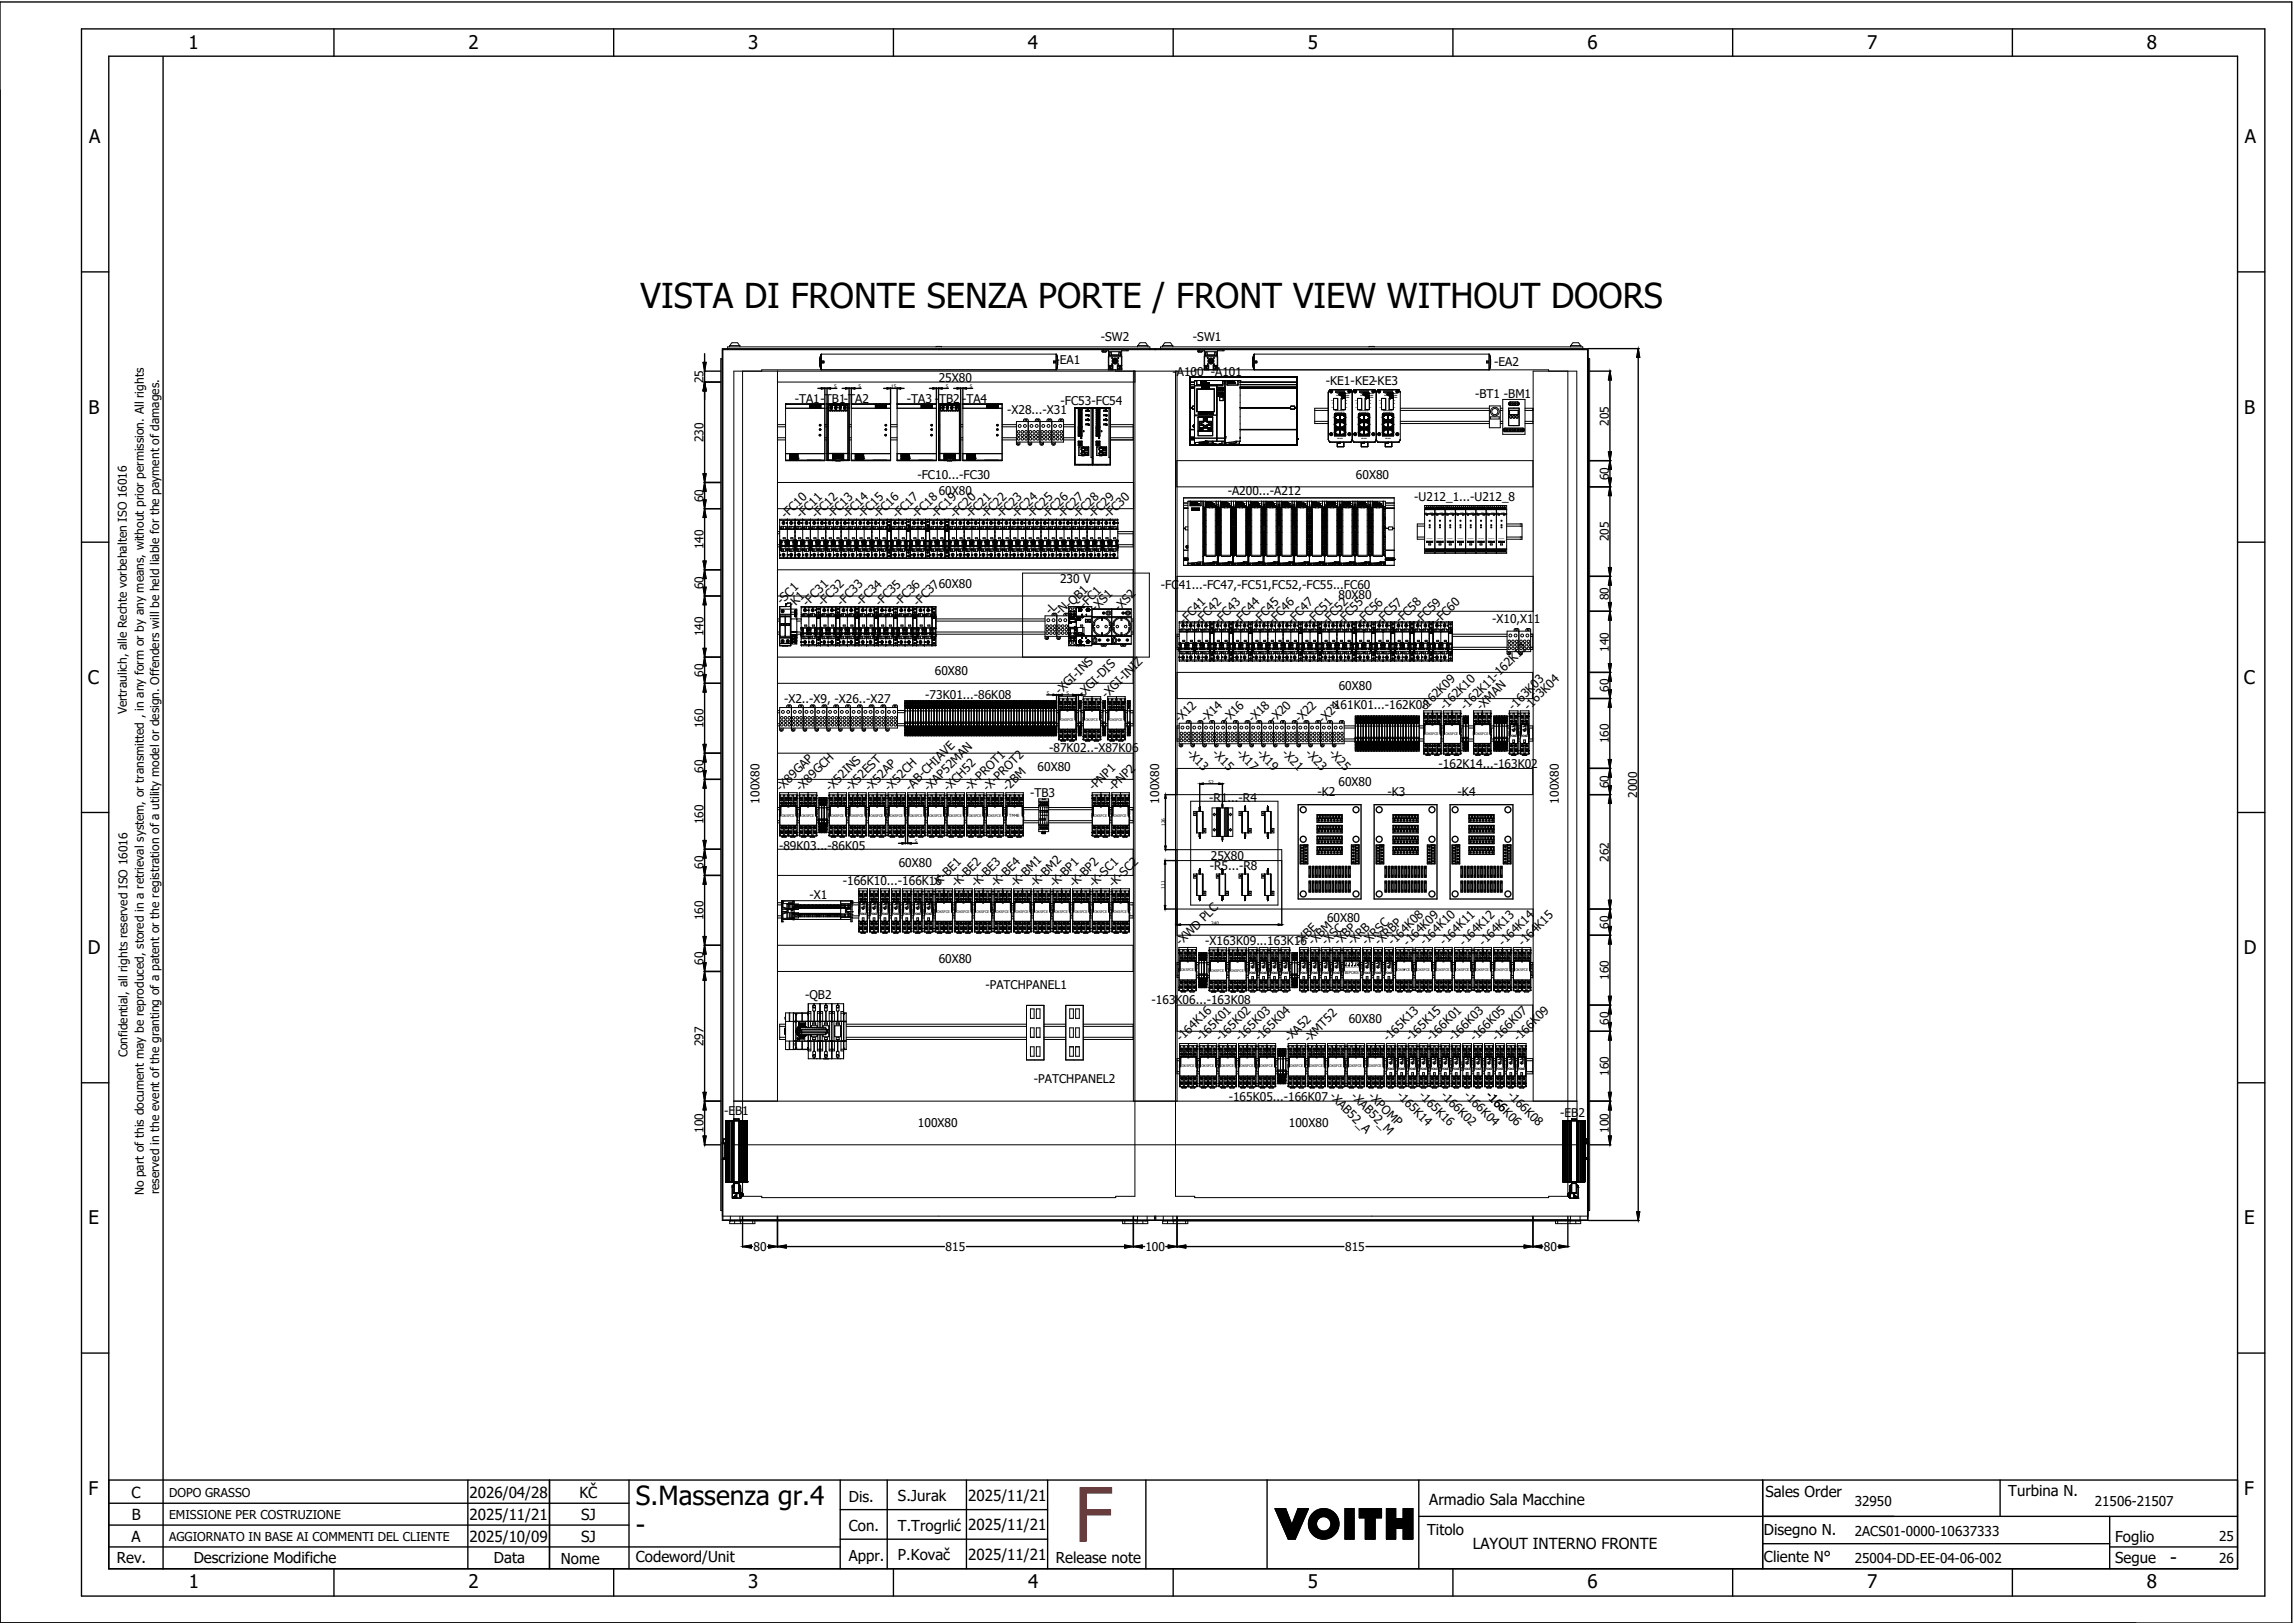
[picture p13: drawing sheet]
<svg xmlns="http://www.w3.org/2000/svg" width="421mm" height="297mm" viewBox="0 0 421 297" stroke-linecap="round" stroke-linejoin="round" font-family="sans-serif">
<defs><g id="words">
<text font-size="13.8" fill="#f00" x="196.9" y="282.5">F</text>
<text font-size="6.3" x="117.4" y="56.5">VISTA DI FRONTE SENZA PORTE / FRONT VIEW WITHOUT DOORS</text>
<g font-size="4.8">
<text x="116.6" y="275.8">S.Massenza gr.4</text>
<text x="116.6" y="281.1">-</text>
</g>
<g font-size="3.4">
<text x="34.5" y="9">1</text>
<text x="85.9" y="9">2</text>
<text x="137.1" y="9">3</text>
<text x="188.4" y="9">4</text>
<text x="239.7" y="9">5</text>
<text x="291" y="9">6</text>
<text x="342.3" y="9">7</text>
<text x="393.5" y="9">8</text>
<text x="16.3" y="26.2">A</text>
<text x="411.5" y="26.2">A</text>
<text x="16.2" y="75.8">B</text>
<text x="411.4" y="75.8">B</text>
<text x="16.1" y="125.3">C</text>
<text x="411.3" y="125.3">C</text>
<text x="16.1" y="174.8">D</text>
<text x="411.3" y="174.8">D</text>
<text x="16.2" y="224.4">E</text>
<text x="411.4" y="224.4">E</text>
<text x="16.2" y="273.9">F</text>
<text x="411.4" y="273.9">F</text>
<text x="397.8" y="286.6">-</text>
<text x="34.6" y="291">1</text>
<text x="85.9" y="291">2</text>
<text x="137.2" y="291">3</text>
<text x="188.4" y="291">4</text>
<text x="239.7" y="291">5</text>
<text x="291" y="291">6</text>
<text x="342.3" y="291">7</text>
<text x="393.6" y="291">8</text>
</g>
<g font-size="2.8">
<text x="24.1" y="274.4">C</text>
<text x="86.1" y="274.4">2026/04/28</text>
<text x="106.2" y="274.4">KČ</text>
<text x="155.6" y="275.1">Dis.</text>
<text x="164.6" y="275.1">S.Jurak</text>
<text x="177.5" y="275">2025/11/21</text>
<text x="262" y="275.8">Armadio Sala Macchine</text>
<text x="323.6" y="274.3">Sales Order</text>
<text x="368.1" y="274.2">Turbina N.</text>
<text x="24.2" y="278.6">B</text>
<text x="86.1" y="278.6">2025/11/21</text>
<text x="106.5" y="278.6">SJ</text>
<text x="155.6" y="280.5">Con.</text>
<text x="164.6" y="280.5">T.Trogrlić</text>
<text x="177.5" y="280.4">2025/11/21</text>
<text x="261.6" y="281.3">Titolo</text>
<text x="323.4" y="281.2">Disegno N.</text>
<text x="21.4" y="286.5">Rev.</text>
<text x="24.1" y="282.5">A</text>
<text x="35.5" y="286.4">Descrizione Modifiche</text>
<text x="86.1" y="282.6">2025/10/09</text>
<text x="90.5" y="286.5">Data</text>
<text x="102.8" y="286.5">Nome</text>
<text x="106.5" y="282.5">SJ</text>
<text x="116.6" y="286.3">Codeword/Unit</text>
<text x="155.6" y="286">Appr.</text>
<text x="164.6" y="285.9">P.Kovač</text>
<text x="177.5" y="285.8">2025/11/21</text>
<text x="193.5" y="286.5">Release note</text>
<text x="270" y="283.8">LAYOUT INTERNO FRONTE</text>
<text x="323.4" y="286.2">Cliente N°</text>
<text x="387.7" y="286.5">Segue</text>
<text x="387.7" y="282.6">Foglio</text>
</g>
<g font-size="2.5">
<text x="340" y="275.9">32950</text>
<text x="384" y="275.9">21506-21507</text>
<text x="340" y="281.4">2ACS01-0000-10637333</text>
<text x="340" y="286.4">25004-DD-EE-04-06-002</text>
<text x="406.8" y="282.4">25</text>
<text x="406.8" y="286.4">26</text>
</g>
<g font-size="2.2">
<text x="201.8" y="62.5">-SW2</text>
<text x="218.7" y="62.5">-SW1</text>
<text x="129" y="70.2" transform="rotate(-90 129 70.2)">25</text>
<text x="172.1" y="70">25X80</text>
<text x="193.5" y="66.8">-EA1</text>
<text x="214.9" y="68.9">-A100 -A101</text>
<text x="243" y="70.6">-KE1-KE2-KE3</text>
<text x="273.9" y="67.1">-EA2</text>
<text x="145.7" y="73.9">-TA1-TB1-TA2</text>
<text x="166.2" y="73.9">-TA3 -TB2</text>
<text x="176.3" y="73.9">-TA4</text>
<text x="184.6" y="75.9">-X28...-X31</text>
<text x="194.4" y="74.3">-FC53-FC54</text>
<text x="270.4" y="72.9">-BT1 -BM1</text>
<text x="129" y="81" transform="rotate(-90 129 81)">230</text>
<text x="294.9" y="78" transform="rotate(-90 294.9 78)">205</text>
<text x="168.2" y="87.7">-FC10...-FC30</text>
<text x="248.6" y="87.7">60X80</text>
<text x="294.9" y="88" transform="rotate(-90 294.9 88)">60</text>
<text x="129" y="92" transform="rotate(-90 129 92)">60</text>
<text x="144.1" y="95.1" transform="rotate(-45 144.1 95.1)">-FC10</text>
<text x="146.9" y="95.1" transform="rotate(-45 146.9 95.1)">-FC11</text>
<text x="149.7" y="95.1" transform="rotate(-45 149.7 95.1)">-FC12</text>
<text x="152.5" y="95.2" transform="rotate(-45 152.5 95.2)">-FC13</text>
<text x="155.3" y="95.1" transform="rotate(-45 155.3 95.1)">-FC14</text>
<text x="158.1" y="95.1" transform="rotate(-45 158.1 95.1)">-FC15</text>
<text x="160.9" y="95.1" transform="rotate(-45 160.9 95.1)">-FC16</text>
<text x="164.5" y="95.1" transform="rotate(-45 164.5 95.1)">-FC17</text>
<text x="168" y="95.2" transform="rotate(-45 168 95.2)">-FC18</text>
<text x="171.5" y="95.2" transform="rotate(-45 171.5 95.2)">-FC19</text>
<text x="172.1" y="90.8">60X80</text>
<text x="175.1" y="95.2" transform="rotate(-45 175.1 95.2)">-FC20</text>
<text x="177.9" y="95.2" transform="rotate(-45 177.9 95.2)">-FC21</text>
<text x="180.7" y="95.2" transform="rotate(-45 180.7 95.2)">-FC22</text>
<text x="183.5" y="95.2" transform="rotate(-45 183.5 95.2)">-FC23</text>
<text x="186.3" y="95.2" transform="rotate(-45 186.3 95.2)">-FC24</text>
<text x="189.1" y="95.2" transform="rotate(-45 189.1 95.2)">-FC25</text>
<text x="192" y="95.2" transform="rotate(-45 192 95.2)">-FC26</text>
<text x="194.8" y="95.2" transform="rotate(-45 194.8 95.2)">-FC27</text>
<text x="197.6" y="95.2" transform="rotate(-45 197.6 95.2)">-FC28</text>
<text x="200.4" y="95.2" transform="rotate(-45 200.4 95.2)">-FC29</text>
<text x="203.2" y="95.2" transform="rotate(-45 203.2 95.2)">-FC30</text>
<text x="225" y="90.8">-A200...-A212</text>
<text x="259.2" y="91.8">-U212_1...-U212_8</text>
<text x="129" y="100.6" transform="rotate(-90 129 100.6)">140</text>
<text x="294.9" y="99.2" transform="rotate(-90 294.9 99.2)">205</text>
<text x="172.1" y="107.7">60X80</text>
<text x="194.3" y="106.9">230 V</text>
<text x="212.8" y="107.9">-FC41...-FC47,-FC51,FC52,-FC55...FC60</text>
<text x="129" y="108" transform="rotate(-90 129 108)">60</text>
<text x="143.3" y="110.9" transform="rotate(-45 143.3 110.9)">-SC1</text>
<text x="145.3" y="111.5" transform="rotate(-45 145.3 111.5)">-K1</text>
<text x="148" y="111.2" transform="rotate(-45 148 111.2)">-FC31</text>
<text x="150.8" y="111.2" transform="rotate(-45 150.8 111.2)">-FC32</text>
<text x="154.3" y="111.2" transform="rotate(-45 154.3 111.2)">-FC33</text>
<text x="157.8" y="111.2" transform="rotate(-45 157.8 111.2)">-FC34</text>
<text x="161.3" y="111.2" transform="rotate(-45 161.3 111.2)">-FC35</text>
<text x="164.8" y="111.2" transform="rotate(-45 164.8 111.2)">-FC36</text>
<text x="168.3" y="111.2" transform="rotate(-45 168.3 111.2)">-FC37</text>
<text x="192.5" y="112.8" transform="rotate(-45 192.5 112.8)">-L</text>
<text x="194.4" y="113" transform="rotate(-45 194.4 113)">-N-QB1</text>
<text x="198.8" y="111.5" transform="rotate(-45 198.8 111.5)">-FC1</text>
<text x="200.9" y="112.1" transform="rotate(-45 200.9 112.1)">-XS1</text>
<text x="205.2" y="112.1" transform="rotate(-45 205.2 112.1)">-XS2</text>
<text x="245.4" y="109.7">80X80</text>
<text x="294.9" y="110" transform="rotate(-90 294.9 110)">80</text>
<text x="129" y="116.6" transform="rotate(-90 129 116.6)">140</text>
<text x="217.2" y="114.5" transform="rotate(-45 217.2 114.5)">-FC41</text>
<text x="220" y="114.5" transform="rotate(-45 220 114.5)">-FC42</text>
<text x="223.5" y="114.5" transform="rotate(-45 223.5 114.5)">-FC43</text>
<text x="227.1" y="114.5" transform="rotate(-45 227.1 114.5)">-FC44</text>
<text x="230.6" y="114.5" transform="rotate(-45 230.6 114.5)">-FC45</text>
<text x="233.4" y="114.5" transform="rotate(-45 233.4 114.5)">-FC46</text>
<text x="236.9" y="114.5" transform="rotate(-45 236.9 114.5)">-FC47</text>
<text x="240.4" y="114.5" transform="rotate(-45 240.4 114.5)">-FC51</text>
<text x="243.3" y="114.5" transform="rotate(-45 243.3 114.5)">-FC52</text>
<text x="246.1" y="114.5" transform="rotate(-45 246.1 114.5)">-FC55</text>
<text x="249.6" y="114.5" transform="rotate(-45 249.6 114.5)">-FC56</text>
<text x="253.2" y="114.5" transform="rotate(-45 253.2 114.5)">-FC57</text>
<text x="256.7" y="114.4" transform="rotate(-45 256.7 114.4)">-FC58</text>
<text x="260.3" y="114.5" transform="rotate(-45 260.3 114.5)">-FC59</text>
<text x="263.8" y="114.4" transform="rotate(-45 263.8 114.4)">-FC60</text>
<text x="273.5" y="114.1">-X10,X11</text>
<text x="294.9" y="119.4" transform="rotate(-90 294.9 119.4)">140</text>
<text x="129" y="124" transform="rotate(-90 129 124)">60</text>
<text x="171.4" y="123.7">60X80</text>
<text x="23.2" y="130.9" transform="rotate(-90 23.2 130.9)">Vertraulich, alle Rechte vorbehalten ISO 16016</text>
<text x="143.7" y="128.8">-X2..-X9, -X26..-X27</text>
<text x="169.6" y="128.1">-73K01...-86K08</text>
<text x="194.4" y="127.4" transform="rotate(-45 194.4 127.4)">-XGI-INS</text>
<text x="198.5" y="127.9" transform="rotate(-45 198.5 127.9)">-XGI-DIS</text>
<text x="202.9" y="128" transform="rotate(-45 202.9 128)">-XGI-INIZ</text>
<text x="243.8" y="130">-161K01...-162K08</text>
<text x="245.4" y="126.5">60X80</text>
<text x="261.2" y="130.2" transform="rotate(-45 261.2 130.2)">-162K09</text>
<text x="264.8" y="130.2" transform="rotate(-45 264.8 130.2)">-162K10</text>
<text x="268.7" y="130.2" transform="rotate(-45 268.7 130.2)">-162K11-162K12</text>
<text x="271.6" y="130.2" transform="rotate(-45 271.6 130.2)">-XMAN</text>
<text x="277.5" y="130.2" transform="rotate(-45 277.5 130.2)">-163K03</text>
<text x="280.3" y="130.2" transform="rotate(-45 280.3 130.2)">-163K04</text>
<text x="294.9" y="126.8" transform="rotate(-90 294.9 126.8)">60</text>
<text x="129" y="133.4" transform="rotate(-90 129 133.4)">160</text>
<text x="192.3" y="137.8">-87K02..-X87K06</text>
<text x="216.3" y="132.6" transform="rotate(-45 216.3 132.6)">-X12</text>
<text x="221" y="132.6" transform="rotate(-45 221 132.6)">-X14</text>
<text x="225" y="132.6" transform="rotate(-45 225 132.6)">-X16</text>
<text x="229.7" y="132.6" transform="rotate(-45 229.7 132.6)">-X18</text>
<text x="233.6" y="132.6" transform="rotate(-45 233.6 132.6)">-X20</text>
<text x="238.3" y="132.6" transform="rotate(-45 238.3 132.6)">-X22</text>
<text x="242.6" y="132.7" transform="rotate(-45 242.6 132.7)">-X24</text>
<text x="294.9" y="136.2" transform="rotate(-90 294.9 136.2)">160</text>
<text x="129" y="141.6" transform="rotate(-90 129 141.6)">60</text>
<text x="190.2" y="141.3">60X80</text>
<text x="217.4" y="138.1" transform="rotate(45 217.4 138.1)">-X13</text>
<text x="222.1" y="138.1" transform="rotate(45 222.1 138.1)">-X15</text>
<text x="226.5" y="138.1" transform="rotate(45 226.5 138.1)">-X17</text>
<text x="230.3" y="138.1" transform="rotate(45 230.3 138.1)">-X19</text>
<text x="234.8" y="138.1" transform="rotate(45 234.8 138.1)">-X21</text>
<text x="239.2" y="138.1" transform="rotate(45 239.2 138.1)">-X23</text>
<text x="243.5" y="138.1" transform="rotate(45 243.5 138.1)">-X25</text>
<text x="263.7" y="140.7">-162K14...-163K02</text>
<text x="139.2" y="147.2" transform="rotate(-90 139.2 147.2)">100X80</text>
<text x="143.2" y="145.1" transform="rotate(-45 143.2 145.1)">-X89GAP</text>
<text x="146.8" y="145.1" transform="rotate(-45 146.8 145.1)">-X89GCH</text>
<text x="152.3" y="145.1" transform="rotate(-45 152.3 145.1)">-X52INS</text>
<text x="155.9" y="145.1" transform="rotate(-45 155.9 145.1)">-X52EST</text>
<text x="159.5" y="145.1" transform="rotate(-45 159.5 145.1)">-X52AP</text>
<text x="163.1" y="145.1" transform="rotate(-45 163.1 145.1)">-X52CH</text>
<text x="166.9" y="145.1" transform="rotate(-45 166.9 145.1)">-AB-CHIAVE</text>
<text x="170.3" y="145.1" transform="rotate(-45 170.3 145.1)">-XAP52MAN</text>
<text x="173.9" y="145.1" transform="rotate(-45 173.9 145.1)">-XCH52</text>
<text x="177.7" y="145.1" transform="rotate(-45 177.7 145.1)">-X-PROT1</text>
<text x="181.1" y="145.1" transform="rotate(-45 181.1 145.1)">-X-PROT2</text>
<text x="184.7" y="145.1" transform="rotate(-45 184.7 145.1)">-2BM</text>
<text x="188.8" y="146.1">-TB3</text>
<text x="200.5" y="145" transform="rotate(-45 200.5 145)">-PNP1</text>
<text x="204.1" y="145.1" transform="rotate(-45 204.1 145.1)">-PNP2</text>
<text x="212.5" y="147.2" transform="rotate(-90 212.5 147.2)">100X80</text>
<text x="221.7" y="147">-R1...-R4</text>
<text x="241.5" y="145.8">-K2</text>
<text x="245.4" y="144.1">60X80</text>
<text x="254.3" y="145.8">-K3</text>
<text x="267.2" y="145.8">-K4</text>
<text x="285.8" y="147.2" transform="rotate(-90 285.8 147.2)">100X80</text>
<text x="294.9" y="144.4" transform="rotate(-90 294.9 144.4)">60</text>
<text x="300.1" y="146.2" transform="rotate(-90 300.1 146.2)">2000</text>
<text x="129" y="151" transform="rotate(-90 129 151)">160</text>
<text x="142.8" y="155.7">-89K03...-86K05</text>
<text x="129" y="159.2" transform="rotate(-90 129 159.2)">60</text>
<text x="164.7" y="158.9">60X80</text>
<text x="221.8" y="159.4">-R5...-R8</text>
<text x="222" y="157.6">25X80</text>
<text x="294.9" y="157.9" transform="rotate(-90 294.9 157.9)">262</text>
<text x="148.4" y="164.7">-X1</text>
<text x="154.5" y="162.2">-166K10...-166K16</text>
<text x="171.7" y="162.7" transform="rotate(-45 171.7 162.7)">-K-BE1</text>
<text x="175.3" y="162.7" transform="rotate(-45 175.3 162.7)">-K-BE2</text>
<text x="178.9" y="162.7" transform="rotate(-45 178.9 162.7)">-K-BE3</text>
<text x="182.5" y="162.7" transform="rotate(-45 182.5 162.7)">-K-BE4</text>
<text x="186.1" y="162.7" transform="rotate(-45 186.1 162.7)">-K-BM1</text>
<text x="189.7" y="162.7" transform="rotate(-45 189.7 162.7)">-K-BM2</text>
<text x="193.3" y="162.7" transform="rotate(-45 193.3 162.7)">-K-BP1</text>
<text x="196.9" y="162.7" transform="rotate(-45 196.9 162.7)">-K-BP2</text>
<text x="200.5" y="162.7" transform="rotate(-45 200.5 162.7)">-K-SC1</text>
<text x="204.1" y="162.7" transform="rotate(-45 204.1 162.7)">-K-SC2</text>
<text x="129" y="168.6" transform="rotate(-90 129 168.6)">160</text>
<text x="216.4" y="173.4" transform="rotate(-45 216.4 173.4)">-XWD PLC</text>
<text x="220.9" y="173.2">-X163K09...163K16</text>
<text x="238.3" y="173.4" transform="rotate(-45 238.3 173.4)">-XBE</text>
<text x="240.7" y="173.4" transform="rotate(-45 240.7 173.4)">-XBM</text>
<text x="243.2" y="173.4" transform="rotate(-45 243.2 173.4)">-XSC</text>
<text x="243.3" y="168.9">60X80</text>
<text x="245.4" y="173.4" transform="rotate(-45 245.4 173.4)">-XBP</text>
<text x="247.9" y="173.4" transform="rotate(-45 247.9 173.4)">-XRB</text>
<text x="250.6" y="173.4" transform="rotate(-45 250.6 173.4)">-XRSC</text>
<text x="252.9" y="173.4" transform="rotate(-45 252.9 173.4)">-XRBP</text>
<text x="255.3" y="173.4" transform="rotate(-45 255.3 173.4)">-164K08</text>
<text x="258.1" y="173.4" transform="rotate(-45 258.1 173.4)">-164K09</text>
<text x="261.2" y="173.4" transform="rotate(-45 261.2 173.4)">-164K10</text>
<text x="264.8" y="173.4" transform="rotate(-45 264.8 173.4)">-164K11</text>
<text x="268.4" y="173.4" transform="rotate(-45 268.4 173.4)">-164K12</text>
<text x="272" y="173.4" transform="rotate(-45 272 173.4)">-164K13</text>
<text x="275.6" y="173.4" transform="rotate(-45 275.6 173.4)">-164K14</text>
<text x="279.2" y="173.4" transform="rotate(-45 279.2 173.4)">-164K15</text>
<text x="294.9" y="170.2" transform="rotate(-90 294.9 170.2)">60</text>
<text x="129" y="176.8" transform="rotate(-90 129 176.8)">60</text>
<text x="172.1" y="176.5">60X80</text>
<text x="294.9" y="179.6" transform="rotate(-90 294.9 179.6)">160</text>
<text x="147.6" y="183">-QB2</text>
<text x="180.6" y="181.2">-PATCHPANEL1</text>
<text x="211.1" y="183.9">-163K06...-163K08</text>
<text x="129" y="191.7" transform="rotate(-90 129 191.7)">297</text>
<text x="216.5" y="191" transform="rotate(-45 216.5 191)">-164K16</text>
<text x="220.1" y="191" transform="rotate(-45 220.1 191)">-165K01</text>
<text x="223.7" y="191" transform="rotate(-45 223.7 191)">-165K02</text>
<text x="227.3" y="191" transform="rotate(-45 227.3 191)">-165K03</text>
<text x="230.9" y="191" transform="rotate(-45 230.9 191)">-165K04</text>
<text x="236.4" y="191" transform="rotate(-45 236.4 191)">-XA52</text>
<text x="240" y="191" transform="rotate(-45 240 191)">-XMT52</text>
<text x="247.2" y="187.5">60X80</text>
<text x="254.5" y="191" transform="rotate(-45 254.5 191)">-165K13</text>
<text x="258.5" y="191" transform="rotate(-45 258.5 191)">-165K15</text>
<text x="262.3" y="191" transform="rotate(-45 262.3 191)">-166K01</text>
<text x="266.4" y="191" transform="rotate(-45 266.4 191)">-166K03</text>
<text x="270.4" y="191" transform="rotate(-45 270.4 191)">-166K05</text>
<text x="274.4" y="191" transform="rotate(-45 274.4 191)">-166K07</text>
<text x="278.4" y="191" transform="rotate(-45 278.4 191)">-166K09</text>
<text x="294.9" y="187.8" transform="rotate(-90 294.9 187.8)">60</text>
<text x="23.4" y="193.7" transform="rotate(-90 23.4 193.7)">Confidential, all rights reserved ISO 16016</text>
<text x="294.9" y="197.2" transform="rotate(-90 294.9 197.2)">160</text>
<text x="189.5" y="198.4">-PATCHPANEL2</text>
<text x="225.2" y="201.8">-165K05...-166K07</text>
<text x="243.6" y="201.1" transform="rotate(45 243.6 201.1)">-XAB52_A</text>
<text x="247.5" y="201.1" transform="rotate(45 247.5 201.1)">-XAB52_M</text>
<text x="250.7" y="201" transform="rotate(45 250.7 201)">-XPOMP</text>
<text x="255.9" y="200.8" transform="rotate(45 255.9 200.8)">-165K14</text>
<text x="259.9" y="200.8" transform="rotate(45 259.9 200.8)">-165K16</text>
<text x="264" y="200.8" transform="rotate(45 264 200.8)">-166K02</text>
<text x="268.2" y="200.8" transform="rotate(45 268.2 200.8)">-166K04</text>
<text x="272.2" y="200.8" transform="rotate(45 272.2 200.8)">-166K06</text>
<text x="272.2" y="200.8" transform="rotate(45 272.2 200.8)">-166</text>
<text x="276.2" y="200.8" transform="rotate(45 276.2 200.8)">-166K08</text>
<text x="129" y="207.6" transform="rotate(-90 129 207.6)">100</text>
<text x="132.7" y="204.4">-EB1</text>
<text x="168.3" y="206.6">100X80</text>
<text x="236.3" y="206.6">100X80</text>
<text x="286" y="204.7">-EB2</text>
<text x="294.9" y="207.6" transform="rotate(-90 294.9 207.6)">100</text>
<text x="26.4" y="219" transform="rotate(-90 26.4 219)">No part of this document may be reproduced, stored in a retrieval system, or transmitted , in any form or by any means, without prior permission. All rights</text>
<text x="29.2" y="218.9" transform="rotate(-90 29.2 218.9)">reserved in the event of the granting of a patent or the registration of a utility model or design. Offenders will be held liable for the payment of damages.</text>
<text x="138.1" y="229.3">80</text>
<text x="173.3" y="229.3">815</text>
<text x="210" y="229.3">100</text>
<text x="246.6" y="229.3">815</text>
<text x="283" y="229.3">80</text>
<text x="31" y="274.2">DOPO GRASSO</text>
<text x="31" y="278.3">EMISSIONE PER COSTRUZIONE</text>
<text x="31" y="282.3">AGGIORNATO IN BASE AI COMMENTI DEL CLIENTE</text>
</g>
<g font-size=".9">
<text x="152.9" y="71.1">5</text>
<text x="157.4" y="71.1">5</text>
<text x="163.4" y="71.1">15</text>
<text x="173.4" y="71.1">5</text>
<text x="177.8" y="71.1">5</text>
<text x="191.9" y="127.3">5</text>
<text x="195.5" y="127.3">5</text>
<text x="221.5" y="143.6">52</text>
<text x="167.7" y="154.5">5</text>
<text x="213.6" y="151.4" transform="rotate(-90 213.6 151.4)">126</text>
<text x="213.5" y="162.8" transform="rotate(-90 213.5 162.8)">111</text>
<text x="222" y="169.4">240</text>
</g>
<g font-size=".8">
<text x="185" y="149.7">TM4E</text>
<text x="246.5" y="178.5">BIPOKS</text>
</g>
<g font-size=".7">
<text x="194.5" y="132">OKSFCE</text>
<text x="199" y="132">OKSFCE</text>
<text x="203.4" y="132">OKSFCE</text>
<text x="261.4" y="134.6">OKSFCE</text>
<text x="265" y="134.6">OKSFCE</text>
<text x="270.5" y="134.6">OKSFCE</text>
<text x="143.3" y="149.6">OKSFCE</text>
<text x="146.9" y="149.6">OKSFCE</text>
<text x="152.4" y="149.6">OKSFCE</text>
<text x="156" y="149.6">OKSFCE</text>
<text x="159.6" y="149.6">OKSFCE</text>
<text x="163.2" y="149.6">OKSFCE</text>
<text x="166.8" y="149.6">OKSFCE</text>
<text x="170.4" y="149.6">OKSFCE</text>
<text x="174" y="149.6">OKSFCE</text>
<text x="177.6" y="149.6">OKSFCE</text>
<text x="181.2" y="149.6">OKSFCE</text>
<text x="200.6" y="149.6">OKSFCE</text>
<text x="204.2" y="149.6">OKSFCE</text>
<text x="171.8" y="167.2">OKSFCE</text>
<text x="175.4" y="167.2">OKSFCE</text>
<text x="179" y="167.2">OKSFCE</text>
<text x="182.6" y="167.2">OKSFCE</text>
<text x="186.2" y="167.2">OKSFCE</text>
<text x="189.8" y="167.2">OKSFCE</text>
<text x="193.4" y="167.2">OKSFCE</text>
<text x="197" y="167.2">OKSFCE</text>
<text x="200.6" y="167.2">OKSFCE</text>
<text x="204.2" y="167.2">OKSFCE</text>
<text x="216.5" y="178">OKSFCE</text>
<text x="222" y="178">OKSFCE</text>
<text x="225.6" y="178">OKSFCE</text>
<text x="256.2" y="178">OKSFCE</text>
<text x="259.8" y="178">OKSFCE</text>
<text x="263.4" y="178">OKSFCE</text>
<text x="267" y="178">OKSFCE</text>
<text x="270.6" y="178">OKSFCE</text>
<text x="274.2" y="178">OKSFCE</text>
<text x="277.8" y="178">OKSFCE</text>
<text x="216.6" y="195.6">OKSFCE</text>
<text x="220.2" y="195.6">OKSFCE</text>
<text x="223.8" y="195.6">OKSFCE</text>
<text x="227.4" y="195.6">OKSFCE</text>
<text x="231" y="195.6">OKSFCE</text>
<text x="236.5" y="195.6">OKSFCE</text>
<text x="240.1" y="195.6">OKSFCE</text>
<text x="243.7" y="195.6">OKSFCE</text>
<text x="247.3" y="195.6">OKSFCE</text>
<text x="250.9" y="195.6">OKSFCE</text>
</g>
<g font-size=".6">
<text x="276.8" y="135.1">POKE</text>
<text x="278.8" y="135.1">POKE</text>
<text x="157.6" y="167.7">POKE</text>
<text x="159.6" y="167.7">POKE</text>
<text x="161.6" y="167.7">POKE</text>
<text x="163.6" y="167.7">POKE</text>
<text x="165.6" y="167.7">POKE</text>
<text x="167.6" y="167.7">POKE</text>
<text x="169.6" y="167.7">POKE</text>
<text x="229" y="178.4">POKE</text>
<text x="231" y="178.4">POKE</text>
<text x="233" y="178.4">POKE</text>
<text x="235" y="178.4">POKE</text>
<text x="238.3" y="178.4">POKE</text>
<text x="240.3" y="178.4">POKE</text>
<text x="242.3" y="178.4">POKE</text>
<text x="244.3" y="178.4">POKE</text>
<text x="249.9" y="178.4">POKE</text>
<text x="251.9" y="178.4">POKE</text>
<text x="253.9" y="178.4">POKE</text>
<text x="254.3" y="196">POKE</text>
<text x="256.3" y="196">POKE</text>
<text x="258.3" y="196">POKE</text>
<text x="260.3" y="196">POKE</text>
<text x="262.3" y="196">POKE</text>
<text x="264.3" y="196">POKE</text>
<text x="266.3" y="196">POKE</text>
<text x="268.3" y="196">POKE</text>
<text x="270.3" y="196">POKE</text>
<text x="272.3" y="196">POKE</text>
<text x="274.3" y="196">POKE</text>
<text x="276.3" y="196">POKE</text>
<text x="278.3" y="196">POKE</text>
</g>
<g font-size=".3">
<text x="244.2" y="74.1">7</text>
<text x="244.4" y="77.9">3</text>
<text x="244.4" y="76.6">5</text>
<text x="244.7" y="75.3">10/100BASE-FX</text>
<text x="244.8" y="75.7">10/100BASE-TX</text>
<text x="245" y="72.5">DC2</text>
<text x="245" y="72.2">DC1</text>
<text x="246.6" y="72.6">8 LINK</text>
<text x="246.6" y="72.9">7LINK</text>
<text x="246.7" y="72.2">Alarm</text>
<text x="246.7" y="74.1">8</text>
<text x="246.8" y="77.9">4</text>
<text x="246.8" y="76.6">6</text>
<text x="248.6" y="74.1">7</text>
<text x="248.8" y="77.9">3</text>
<text x="248.8" y="76.6">5</text>
<text x="249.1" y="75.3">10/100BASE-FX</text>
<text x="249.2" y="75.7">10/100BASE-TX</text>
<text x="249.4" y="72.5">DC2</text>
<text x="249.4" y="72.2">DC1</text>
<text x="251" y="72.6">8 LINK</text>
<text x="251" y="72.9">7LINK</text>
<text x="251" y="72.2">Alarm</text>
<text x="251.1" y="74.1">8</text>
<text x="251.2" y="77.9">4</text>
<text x="251.2" y="76.6">6</text>
<text x="253" y="74.1">7</text>
<text x="253.2" y="77.9">3</text>
<text x="253.2" y="76.6">5</text>
<text x="253.5" y="75.3">10/100BASE-FX</text>
<text x="253.6" y="75.7">10/100BASE-TX</text>
<text x="253.8" y="72.5">DC2</text>
<text x="253.8" y="72.2">DC1</text>
<text x="255.4" y="72.6">8 LINK</text>
<text x="255.4" y="72.9">7LINK</text>
<text x="255.4" y="72.2">Alarm</text>
<text x="255.5" y="74.1">8</text>
<text x="255.6" y="77.9">4</text>
<text x="255.6" y="76.6">6</text>
<text x="244.4" y="79.3">1</text>
<text x="245.2" y="80.4">SDI-862</text>
<text x="246.8" y="79.3">2</text>
<text x="248.8" y="79.3">1</text>
<text x="249.6" y="80.4">SDI-862</text>
<text x="251.2" y="79.3">2</text>
<text x="253.2" y="79.3">1</text>
<text x="254" y="80.4">SDI-862</text>
<text x="255.6" y="79.3">2</text>
<text x="261.2" y="93.9">PR</text>
<text x="262.1" y="93.9">4104</text>
<text x="263.1" y="93.9">PR</text>
<text x="264" y="93.9">4104</text>
<text x="265" y="93.9">PR</text>
<text x="265.8" y="93.9">4104</text>
<text x="266.9" y="93.9">PR</text>
<text x="267.7" y="93.9">4104</text>
<text x="268.7" y="93.9">PR</text>
<text x="269.6" y="93.9">4104</text>
<text x="270.6" y="93.9">PR</text>
<text x="271.5" y="93.9">4104</text>
<text x="272.5" y="93.9">PR</text>
<text x="273.4" y="93.9">4104</text>
<text x="274.4" y="93.9">PR</text>
<text x="275.2" y="93.9">4104</text>
<text x="276.9" y="133.3">3</text>
<text x="276.9" y="133.8">6</text>
<text x="276.9" y="134">1</text>
<text x="277.9" y="133">5</text>
<text x="277.9" y="133.3">4</text>
<text x="277.9" y="133.5">8</text>
<text x="277.9" y="133.8">7</text>
<text x="277.9" y="134">2</text>
<text x="278.9" y="133.3">3</text>
<text x="278.9" y="133.8">6</text>
<text x="278.9" y="134">1</text>
<text x="279.9" y="133">5</text>
<text x="279.9" y="133.3">4</text>
<text x="279.9" y="133.5">8</text>
<text x="279.9" y="133.8">7</text>
<text x="279.9" y="134">2</text>
<text x="157.6" y="165.9">3</text>
<text x="157.6" y="166.4">6</text>
<text x="157.6" y="166.6">1</text>
<text x="158.7" y="165.6">5</text>
<text x="158.7" y="165.9">4</text>
<text x="158.7" y="166.1">8</text>
<text x="158.7" y="166.4">7</text>
<text x="158.7" y="166.6">2</text>
<text x="159.6" y="165.9">3</text>
<text x="159.6" y="166.4">6</text>
<text x="159.6" y="166.6">1</text>
<text x="160.7" y="165.6">5</text>
<text x="160.7" y="165.9">4</text>
<text x="160.7" y="166.1">8</text>
<text x="160.7" y="166.4">7</text>
<text x="160.7" y="166.6">2</text>
<text x="161.6" y="165.9">3</text>
<text x="161.6" y="166.4">6</text>
<text x="161.6" y="166.6">1</text>
<text x="162.7" y="165.6">5</text>
<text x="162.7" y="165.9">4</text>
<text x="162.7" y="166.1">8</text>
<text x="162.7" y="166.4">7</text>
<text x="162.7" y="166.6">2</text>
<text x="163.6" y="165.9">3</text>
<text x="163.6" y="166.4">6</text>
<text x="163.6" y="166.6">1</text>
<text x="164.7" y="165.6">5</text>
<text x="164.7" y="165.9">4</text>
<text x="164.7" y="166.1">8</text>
<text x="164.7" y="166.4">7</text>
<text x="164.7" y="166.6">2</text>
<text x="165.6" y="165.9">3</text>
<text x="165.6" y="166.4">6</text>
<text x="165.6" y="166.6">1</text>
<text x="166.7" y="165.6">5</text>
<text x="166.7" y="165.9">4</text>
<text x="166.7" y="166.1">8</text>
<text x="166.7" y="166.4">7</text>
<text x="166.7" y="166.6">2</text>
<text x="167.6" y="165.9">3</text>
<text x="167.6" y="166.4">6</text>
<text x="167.6" y="166.6">1</text>
<text x="168.7" y="165.6">5</text>
<text x="168.7" y="165.9">4</text>
<text x="168.7" y="166.1">8</text>
<text x="168.7" y="166.4">7</text>
<text x="168.7" y="166.6">2</text>
<text x="169.6" y="165.9">3</text>
<text x="169.6" y="166.4">6</text>
<text x="169.6" y="166.6">1</text>
<text x="170.7" y="165.6">5</text>
<text x="170.7" y="165.9">4</text>
<text x="170.7" y="166.1">8</text>
<text x="170.7" y="166.4">7</text>
<text x="170.7" y="166.6">2</text>
<text x="229" y="176.6">3</text>
<text x="229" y="177.1">6</text>
<text x="229" y="177.4">1</text>
<text x="230.1" y="176.4">5</text>
<text x="230.1" y="176.6">4</text>
<text x="230.1" y="176.9">8</text>
<text x="230.1" y="177.1">7</text>
<text x="230.1" y="177.4">2</text>
<text x="231" y="176.6">3</text>
<text x="231" y="177.1">6</text>
<text x="231" y="177.4">1</text>
<text x="232.1" y="176.4">5</text>
<text x="232.1" y="176.6">4</text>
<text x="232.1" y="176.9">8</text>
<text x="232.1" y="177.1">7</text>
<text x="232.1" y="177.4">2</text>
<text x="233" y="176.6">3</text>
<text x="233" y="177.1">6</text>
<text x="233" y="177.4">1</text>
<text x="234.1" y="176.4">5</text>
<text x="234.1" y="176.6">4</text>
<text x="234.1" y="176.9">8</text>
<text x="234.1" y="177.1">7</text>
<text x="234.1" y="177.4">2</text>
<text x="235" y="176.6">3</text>
<text x="235" y="177.1">6</text>
<text x="235" y="177.4">1</text>
<text x="236.1" y="176.4">5</text>
<text x="236.1" y="176.6">4</text>
<text x="236.1" y="176.9">8</text>
<text x="236.1" y="177.1">7</text>
<text x="236.1" y="177.4">2</text>
<text x="238.4" y="176.6">3</text>
<text x="238.4" y="177.1">6</text>
<text x="238.4" y="177.4">1</text>
<text x="239.4" y="176.4">5</text>
<text x="239.4" y="176.6">4</text>
<text x="239.4" y="176.9">8</text>
<text x="239.4" y="177.1">7</text>
<text x="239.4" y="177.4">2</text>
<text x="240.4" y="176.6">3</text>
<text x="240.4" y="177.1">6</text>
<text x="240.4" y="177.4">1</text>
<text x="241.4" y="176.4">5</text>
<text x="241.4" y="176.6">4</text>
<text x="241.4" y="176.9">8</text>
<text x="241.4" y="177.1">7</text>
<text x="241.4" y="177.4">2</text>
<text x="242.4" y="176.6">3</text>
<text x="242.4" y="177.1">6</text>
<text x="242.4" y="177.4">1</text>
<text x="243.4" y="176.4">5</text>
<text x="243.4" y="176.6">4</text>
<text x="243.4" y="176.9">8</text>
<text x="243.4" y="177.1">7</text>
<text x="243.4" y="177.4">2</text>
<text x="244.4" y="176.6">3</text>
<text x="244.4" y="177.1">6</text>
<text x="244.4" y="177.4">1</text>
<text x="245.4" y="176.4">5</text>
<text x="245.4" y="176.6">4</text>
<text x="245.4" y="176.9">8</text>
<text x="245.4" y="177.1">7</text>
<text x="245.4" y="177.4">2</text>
<text x="250" y="176.6">3</text>
<text x="250" y="177.1">6</text>
<text x="250" y="177.4">1</text>
<text x="251" y="176.4">5</text>
<text x="251" y="176.6">4</text>
<text x="251" y="176.9">8</text>
<text x="251" y="177.1">7</text>
<text x="251" y="177.4">2</text>
<text x="252" y="176.6">3</text>
<text x="252" y="177.1">6</text>
<text x="252" y="177.4">1</text>
<text x="253" y="176.4">5</text>
<text x="253" y="176.6">4</text>
<text x="253" y="176.9">8</text>
<text x="253" y="177.1">7</text>
<text x="253" y="177.4">2</text>
<text x="254" y="176.6">3</text>
<text x="254" y="177.1">6</text>
<text x="254" y="177.4">1</text>
<text x="255" y="176.4">5</text>
<text x="255" y="176.6">4</text>
<text x="255" y="176.9">8</text>
<text x="255" y="177.1">7</text>
<text x="255" y="177.4">2</text>
<text x="254.4" y="194.2">3</text>
<text x="254.4" y="194.7">6</text>
<text x="254.4" y="195">1</text>
<text x="255.4" y="194">5</text>
<text x="255.4" y="194.2">4</text>
<text x="255.4" y="194.5">8</text>
<text x="255.4" y="194.7">7</text>
<text x="255.4" y="195">2</text>
<text x="256.4" y="194.2">3</text>
<text x="256.4" y="194.7">6</text>
<text x="256.4" y="195">1</text>
<text x="257.4" y="194">5</text>
<text x="257.4" y="194.2">4</text>
<text x="257.4" y="194.5">8</text>
<text x="257.4" y="194.7">7</text>
<text x="257.4" y="195">2</text>
<text x="258.4" y="194.2">3</text>
<text x="258.4" y="194.7">6</text>
<text x="258.4" y="195">1</text>
<text x="259.4" y="194">5</text>
<text x="259.4" y="194.2">4</text>
<text x="259.4" y="194.5">8</text>
<text x="259.4" y="194.7">7</text>
<text x="259.4" y="195">2</text>
<text x="260.4" y="194.2">3</text>
<text x="260.4" y="194.7">6</text>
<text x="260.4" y="195">1</text>
<text x="261.4" y="194">5</text>
<text x="261.4" y="194.2">4</text>
<text x="261.4" y="194.5">8</text>
<text x="261.4" y="194.7">7</text>
<text x="261.4" y="195">2</text>
<text x="262.4" y="194.2">3</text>
<text x="262.4" y="194.7">6</text>
<text x="262.4" y="195">1</text>
<text x="263.4" y="194">5</text>
<text x="263.4" y="194.2">4</text>
<text x="263.4" y="194.5">8</text>
<text x="263.4" y="194.7">7</text>
<text x="263.4" y="195">2</text>
<text x="264.4" y="194.2">3</text>
<text x="264.4" y="194.7">6</text>
<text x="264.4" y="195">1</text>
<text x="265.4" y="194">5</text>
<text x="265.4" y="194.2">4</text>
<text x="265.4" y="194.5">8</text>
<text x="265.4" y="194.7">7</text>
<text x="265.4" y="195">2</text>
<text x="266.4" y="194.2">3</text>
<text x="266.4" y="194.7">6</text>
<text x="266.4" y="195">1</text>
<text x="267.4" y="194">5</text>
<text x="267.4" y="194.2">4</text>
<text x="267.4" y="194.5">8</text>
<text x="267.4" y="194.7">7</text>
<text x="267.4" y="195">2</text>
<text x="268.4" y="194.2">3</text>
<text x="268.4" y="194.7">6</text>
<text x="268.4" y="195">1</text>
<text x="269.4" y="194">5</text>
<text x="269.4" y="194.2">4</text>
<text x="269.4" y="194.5">8</text>
<text x="269.4" y="194.7">7</text>
<text x="269.4" y="195">2</text>
<text x="270.4" y="194.2">3</text>
<text x="270.4" y="194.7">6</text>
<text x="270.4" y="195">1</text>
<text x="271.4" y="194">5</text>
<text x="271.4" y="194.2">4</text>
<text x="271.4" y="194.5">8</text>
<text x="271.4" y="194.7">7</text>
<text x="271.4" y="195">2</text>
<text x="272.4" y="194.2">3</text>
<text x="272.4" y="194.7">6</text>
<text x="272.4" y="195">1</text>
<text x="273.4" y="194">5</text>
<text x="273.4" y="194.2">4</text>
<text x="273.4" y="194.5">8</text>
<text x="273.4" y="194.7">7</text>
<text x="273.4" y="195">2</text>
<text x="274.4" y="194.2">3</text>
<text x="274.4" y="194.7">6</text>
<text x="274.4" y="195">1</text>
<text x="275.4" y="194">5</text>
<text x="275.4" y="194.2">4</text>
<text x="275.4" y="194.5">8</text>
<text x="275.4" y="194.7">7</text>
<text x="275.4" y="195">2</text>
<text x="276.4" y="194.2">3</text>
<text x="276.4" y="194.7">6</text>
<text x="276.4" y="195">1</text>
<text x="277.4" y="194">5</text>
<text x="277.4" y="194.2">4</text>
<text x="277.4" y="194.5">8</text>
<text x="277.4" y="194.7">7</text>
<text x="277.4" y="195">2</text>
<text x="278.4" y="194.2">3</text>
<text x="278.4" y="194.7">6</text>
<text x="278.4" y="195">1</text>
<text x="279.4" y="194">5</text>
<text x="279.4" y="194.2">4</text>
<text x="279.4" y="194.5">8</text>
<text x="279.4" y="194.7">7</text>
<text x="279.4" y="195">2</text>
</g>
<g font-size=".2">
<text x="261.4" y="99.1">TRANSMITTER</text>
<text x="261.5" y="98.8">UNIVERSAL</text>
<text x="263.2" y="99.1">TRANSMITTER</text>
<text x="263.4" y="98.8">UNIVERSAL</text>
<text x="265.1" y="99.1">TRANSMITTER</text>
<text x="265.3" y="98.8">UNIVERSAL</text>
<text x="267" y="99.1">TRANSMITTER</text>
<text x="267.2" y="98.8">UNIVERSAL</text>
<text x="268.9" y="99.1">TRANSMITTER</text>
<text x="269" y="98.8">UNIVERSAL</text>
<text x="270.8" y="99.1">TRANSMITTER</text>
<text x="270.9" y="98.8">UNIVERSAL</text>
<text x="272.6" y="99.1">TRANSMITTER</text>
<text x="272.8" y="98.8">UNIVERSAL</text>
<text x="274.5" y="99.1">TRANSMITTER</text>
<text x="274.7" y="98.8">UNIVERSAL</text>
<text x="194.8" y="128.6">7</text>
<text x="194.8" y="129.5">8</text>
<text x="194.9" y="129.8">5</text>
<text x="194.9" y="128.9">4</text>
<text x="196.4" y="128.6">7</text>
<text x="196.4" y="129.5">8</text>
<text x="196.5" y="129.8">5</text>
<text x="196.5" y="128.9">4</text>
<text x="199.3" y="128.6">7</text>
<text x="199.3" y="129.5">8</text>
<text x="199.4" y="129.8">5</text>
<text x="199.4" y="128.9">4</text>
<text x="200.9" y="128.6">7</text>
<text x="200.9" y="129.5">8</text>
<text x="201" y="129.8">5</text>
<text x="201" y="128.9">4</text>
<text x="203.8" y="128.6">7</text>
<text x="203.8" y="129.5">8</text>
<text x="203.8" y="129.8">5</text>
<text x="203.8" y="128.9">4</text>
<text x="205.4" y="128.6">7</text>
<text x="205.4" y="129.5">8</text>
<text x="205.4" y="129.8">5</text>
<text x="205.4" y="128.9">4</text>
<text x="261.7" y="131.2">7</text>
<text x="261.8" y="131.5">4</text>
<text x="263.3" y="131.2">7</text>
<text x="263.4" y="131.5">4</text>
<text x="265.3" y="131.2">7</text>
<text x="265.4" y="131.5">4</text>
<text x="266.9" y="131.2">7</text>
<text x="267" y="131.5">4</text>
<text x="270.8" y="131.2">7</text>
<text x="270.9" y="131.5">4</text>
<text x="272.4" y="131.2">7</text>
<text x="272.5" y="131.5">4</text>
<text x="277.4" y="131.2">7</text>
<text x="277.5" y="131.5">4</text>
<text x="279.4" y="131.2">7</text>
<text x="279.5" y="131.5">4</text>
<text x="194.8" y="134.8">6</text>
<text x="194.8" y="133.9">2</text>
<text x="194.9" y="135.2">3</text>
<text x="194.9" y="134.3">1</text>
<text x="196.4" y="134.8">6</text>
<text x="196.4" y="133.9">2</text>
<text x="196.5" y="135.2">3</text>
<text x="196.5" y="134.3">1</text>
<text x="199.3" y="134.8">6</text>
<text x="199.3" y="133.9">2</text>
<text x="199.4" y="135.2">3</text>
<text x="199.4" y="134.3">1</text>
<text x="200.9" y="134.8">6</text>
<text x="200.9" y="133.9">2</text>
<text x="201" y="135.2">3</text>
<text x="201" y="134.3">1</text>
<text x="203.8" y="134.8">6</text>
<text x="203.8" y="133.9">2</text>
<text x="203.8" y="135.2">3</text>
<text x="203.8" y="134.3">1</text>
<text x="205.4" y="134.8">6</text>
<text x="205.4" y="133.9">2</text>
<text x="205.4" y="135.2">3</text>
<text x="205.4" y="134.3">1</text>
<text x="261.7" y="132.1">8</text>
<text x="261.7" y="137.4">6</text>
<text x="261.7" y="136.5">2</text>
<text x="261.8" y="132.4">5</text>
<text x="261.8" y="137.8">3</text>
<text x="261.8" y="136.9">1</text>
<text x="263.3" y="132.1">8</text>
<text x="263.3" y="137.4">6</text>
<text x="263.3" y="136.5">2</text>
<text x="263.4" y="132.4">5</text>
<text x="263.4" y="137.8">3</text>
<text x="263.4" y="136.9">1</text>
<text x="265.3" y="132.1">8</text>
<text x="265.3" y="137.4">6</text>
<text x="265.3" y="136.5">2</text>
<text x="265.4" y="132.4">5</text>
<text x="265.4" y="137.8">3</text>
<text x="265.4" y="136.9">1</text>
<text x="266.9" y="132.1">8</text>
<text x="266.9" y="137.4">6</text>
<text x="266.9" y="136.5">2</text>
<text x="267" y="132.4">5</text>
<text x="267" y="137.8">3</text>
<text x="267" y="136.9">1</text>
<text x="270.8" y="132.1">8</text>
<text x="270.8" y="137.4">6</text>
<text x="270.8" y="136.5">2</text>
<text x="270.9" y="132.4">5</text>
<text x="270.9" y="137.8">3</text>
<text x="270.9" y="136.9">1</text>
<text x="272.4" y="132.1">8</text>
<text x="272.4" y="137.4">6</text>
<text x="272.4" y="136.5">2</text>
<text x="272.5" y="132.4">5</text>
<text x="272.5" y="137.8">3</text>
<text x="272.5" y="136.9">1</text>
<text x="277.4" y="132.1">8</text>
<text x="277.4" y="137.4">6</text>
<text x="277.4" y="136.5">2</text>
<text x="277.5" y="132.4">5</text>
<text x="277.5" y="137.8">3</text>
<text x="277.5" y="136.9">1</text>
<text x="279.4" y="132.1">8</text>
<text x="279.4" y="137.4">6</text>
<text x="279.4" y="136.5">2</text>
<text x="279.5" y="132.4">5</text>
<text x="279.5" y="137.8">3</text>
<text x="279.5" y="136.9">1</text>
<text x="143.6" y="146.2">7</text>
<text x="143.6" y="147.1">8</text>
<text x="145.2" y="146.2">7</text>
<text x="145.2" y="147.1">8</text>
<text x="145.3" y="147.4">5</text>
<text x="145.3" y="146.5">4</text>
<text x="147.2" y="146.2">7</text>
<text x="147.2" y="147.1">8</text>
<text x="147.3" y="147.4">5</text>
<text x="147.3" y="146.5">4</text>
<text x="148.8" y="146.2">7</text>
<text x="148.8" y="147.1">8</text>
<text x="148.9" y="147.4">5</text>
<text x="148.9" y="146.5">4</text>
<text x="152.7" y="146.2">7</text>
<text x="152.7" y="147.1">8</text>
<text x="152.8" y="147.4">5</text>
<text x="152.8" y="146.5">4</text>
<text x="154.3" y="146.2">7</text>
<text x="154.3" y="147.1">8</text>
<text x="154.4" y="147.4">5</text>
<text x="154.4" y="146.5">4</text>
<text x="156.3" y="146.2">7</text>
<text x="156.3" y="147.1">8</text>
<text x="156.4" y="147.4">5</text>
<text x="156.4" y="146.5">4</text>
<text x="157.9" y="146.2">7</text>
<text x="157.9" y="147.1">8</text>
<text x="158" y="147.4">5</text>
<text x="158" y="146.5">4</text>
<text x="159.9" y="146.2">7</text>
<text x="159.9" y="147.1">8</text>
<text x="160" y="147.4">5</text>
<text x="160" y="146.5">4</text>
<text x="161.5" y="146.2">7</text>
<text x="161.5" y="147.1">8</text>
<text x="161.6" y="147.4">5</text>
<text x="161.6" y="146.5">4</text>
<text x="163.5" y="146.2">7</text>
<text x="163.5" y="147.1">8</text>
<text x="163.6" y="147.4">5</text>
<text x="163.6" y="146.5">4</text>
<text x="165.1" y="146.2">7</text>
<text x="165.1" y="147.1">8</text>
<text x="165.2" y="147.4">5</text>
<text x="165.2" y="146.5">4</text>
<text x="167.1" y="146.2">7</text>
<text x="167.1" y="147.1">8</text>
<text x="168.7" y="146.2">7</text>
<text x="168.7" y="147.1">8</text>
<text x="168.8" y="147.4">5</text>
<text x="168.8" y="146.5">4</text>
<text x="170.7" y="146.2">7</text>
<text x="170.7" y="147.1">8</text>
<text x="170.8" y="147.4">5</text>
<text x="170.8" y="146.5">4</text>
<text x="172.3" y="146.2">7</text>
<text x="172.3" y="147.1">8</text>
<text x="172.4" y="147.4">5</text>
<text x="172.4" y="146.5">4</text>
<text x="174.3" y="146.2">7</text>
<text x="174.3" y="147.1">8</text>
<text x="174.4" y="147.4">5</text>
<text x="174.4" y="146.5">4</text>
<text x="175.9" y="146.2">7</text>
<text x="175.9" y="147.1">8</text>
<text x="177.9" y="146.2">7</text>
<text x="177.9" y="147.1">8</text>
<text x="179.5" y="146.2">7</text>
<text x="179.5" y="147.1">8</text>
<text x="179.6" y="147.4">5</text>
<text x="179.6" y="146.5">4</text>
<text x="181.5" y="146.2">7</text>
<text x="181.5" y="147.1">8</text>
<text x="181.6" y="147.4">5</text>
<text x="181.6" y="146.5">4</text>
<text x="183.1" y="146.2">7</text>
<text x="183.1" y="147.1">8</text>
<text x="183.2" y="147.4">5</text>
<text x="183.2" y="146.5">4</text>
<text x="185.1" y="146.2">7</text>
<text x="185.1" y="147.1">8</text>
<text x="185.2" y="147.4">5</text>
<text x="185.2" y="146.5">4</text>
<text x="186.7" y="146.2">7</text>
<text x="186.7" y="147.1">8</text>
<text x="200.9" y="146.2">7</text>
<text x="200.9" y="147.1">8</text>
<text x="201" y="147.4">5</text>
<text x="201" y="146.5">4</text>
<text x="202.5" y="146.2">7</text>
<text x="202.5" y="147.1">8</text>
<text x="202.6" y="147.4">5</text>
<text x="202.6" y="146.5">4</text>
<text x="204.5" y="146.2">7</text>
<text x="204.5" y="147.1">8</text>
<text x="204.6" y="147.4">5</text>
<text x="204.6" y="146.5">4</text>
<text x="206.1" y="146.2">7</text>
<text x="206.1" y="147.1">8</text>
<text x="206.2" y="147.4">5</text>
<text x="206.2" y="146.5">4</text>
<text x="143.6" y="152.4">6</text>
<text x="143.6" y="151.5">2</text>
<text x="143.7" y="152.8">3</text>
<text x="143.7" y="151.9">1</text>
<text x="145.2" y="152.4">6</text>
<text x="145.2" y="151.5">2</text>
<text x="145.3" y="152.8">3</text>
<text x="145.3" y="151.9">1</text>
<text x="147.2" y="152.4">6</text>
<text x="147.2" y="151.5">2</text>
<text x="147.3" y="152.8">3</text>
<text x="147.3" y="151.9">1</text>
<text x="148.8" y="152.4">6</text>
<text x="148.8" y="151.5">2</text>
<text x="148.9" y="152.8">3</text>
<text x="148.9" y="151.9">1</text>
<text x="152.7" y="152.4">6</text>
<text x="152.7" y="151.5">2</text>
<text x="152.8" y="152.8">3</text>
<text x="152.8" y="151.9">1</text>
<text x="154.3" y="152.4">6</text>
<text x="154.3" y="151.5">2</text>
<text x="154.4" y="152.8">3</text>
<text x="154.4" y="151.9">1</text>
<text x="156.3" y="152.4">6</text>
<text x="156.3" y="151.5">2</text>
<text x="156.4" y="152.8">3</text>
<text x="156.4" y="151.9">1</text>
<text x="157.9" y="152.4">6</text>
<text x="157.9" y="151.5">2</text>
<text x="158" y="152.8">3</text>
<text x="158" y="151.9">1</text>
<text x="159.9" y="152.4">6</text>
<text x="159.9" y="151.5">2</text>
<text x="160" y="152.8">3</text>
<text x="160" y="151.9">1</text>
<text x="161.5" y="152.4">6</text>
<text x="161.5" y="151.5">2</text>
<text x="161.6" y="152.8">3</text>
<text x="161.6" y="151.9">1</text>
<text x="163.5" y="152.4">6</text>
<text x="163.5" y="151.5">2</text>
<text x="163.6" y="152.8">3</text>
<text x="163.6" y="151.9">1</text>
<text x="165.1" y="152.4">6</text>
<text x="165.1" y="151.5">2</text>
<text x="165.2" y="152.8">3</text>
<text x="165.2" y="151.9">1</text>
<text x="167.1" y="152.4">6</text>
<text x="167.1" y="151.5">2</text>
<text x="167.2" y="152.8">3</text>
<text x="167.2" y="151.9">1</text>
<text x="168.7" y="152.4">6</text>
<text x="168.7" y="151.5">2</text>
<text x="168.8" y="152.8">3</text>
<text x="168.8" y="151.9">1</text>
<text x="170.7" y="152.4">6</text>
<text x="170.7" y="151.5">2</text>
<text x="170.8" y="152.8">3</text>
<text x="170.8" y="151.9">1</text>
<text x="172.3" y="152.4">6</text>
<text x="172.3" y="151.5">2</text>
<text x="172.4" y="152.8">3</text>
<text x="172.4" y="151.9">1</text>
<text x="174.3" y="152.4">6</text>
<text x="174.3" y="151.5">2</text>
<text x="174.4" y="152.8">3</text>
<text x="174.4" y="151.9">1</text>
<text x="175.9" y="152.4">6</text>
<text x="175.9" y="151.5">2</text>
<text x="176" y="152.8">3</text>
<text x="176" y="151.9">1</text>
<text x="177.9" y="152.4">6</text>
<text x="177.9" y="151.5">2</text>
<text x="178" y="152.8">3</text>
<text x="178" y="151.9">1</text>
<text x="179.5" y="152.4">6</text>
<text x="179.5" y="151.5">2</text>
<text x="179.6" y="152.8">3</text>
<text x="179.6" y="151.9">1</text>
<text x="181.5" y="152.4">6</text>
<text x="181.5" y="151.5">2</text>
<text x="181.6" y="152.8">3</text>
<text x="181.6" y="151.9">1</text>
<text x="183.1" y="152.4">6</text>
<text x="183.1" y="151.5">2</text>
<text x="183.2" y="152.8">3</text>
<text x="183.2" y="151.9">1</text>
<text x="185.1" y="152.4">6</text>
<text x="185.1" y="151.5">2</text>
<text x="185.2" y="152.8">3</text>
<text x="185.2" y="151.9">1</text>
<text x="186.7" y="152.4">6</text>
<text x="186.7" y="151.5">2</text>
<text x="186.8" y="152.8">3</text>
<text x="186.8" y="151.9">1</text>
<text x="200.9" y="152.4">6</text>
<text x="200.9" y="151.5">2</text>
<text x="201" y="152.8">3</text>
<text x="201" y="151.9">1</text>
<text x="202.5" y="152.4">6</text>
<text x="202.5" y="151.5">2</text>
<text x="202.6" y="152.8">3</text>
<text x="202.6" y="151.9">1</text>
<text x="204.5" y="152.4">6</text>
<text x="204.5" y="151.5">2</text>
<text x="204.6" y="152.8">3</text>
<text x="204.6" y="151.9">1</text>
<text x="206.1" y="152.4">6</text>
<text x="206.1" y="151.5">2</text>
<text x="206.2" y="152.8">3</text>
<text x="206.2" y="151.9">1</text>
<text x="158.1" y="163.8">7</text>
<text x="158.1" y="164.7">8</text>
<text x="158.2" y="165">5</text>
<text x="158.2" y="164.1">4</text>
<text x="160.1" y="163.8">7</text>
<text x="160.1" y="164.7">8</text>
<text x="160.2" y="165">5</text>
<text x="162.1" y="163.8">7</text>
<text x="162.1" y="164.7">8</text>
<text x="162.2" y="165">5</text>
<text x="164.1" y="163.8">7</text>
<text x="164.1" y="164.7">8</text>
<text x="164.2" y="165">5</text>
<text x="164.2" y="164.1">4</text>
<text x="166.1" y="163.8">7</text>
<text x="166.1" y="164.7">8</text>
<text x="166.2" y="165">5</text>
<text x="166.2" y="164.1">4</text>
<text x="168.1" y="163.8">7</text>
<text x="168.1" y="164.7">8</text>
<text x="168.2" y="165">5</text>
<text x="168.2" y="164.1">4</text>
<text x="170.1" y="163.8">7</text>
<text x="170.1" y="164.7">8</text>
<text x="170.2" y="165">5</text>
<text x="170.2" y="164.1">4</text>
<text x="172.1" y="163.8">7</text>
<text x="172.1" y="164.7">8</text>
<text x="172.2" y="165">5</text>
<text x="172.2" y="164.1">4</text>
<text x="173.7" y="163.8">7</text>
<text x="173.7" y="164.7">8</text>
<text x="173.8" y="165">5</text>
<text x="173.8" y="164.1">4</text>
<text x="175.7" y="163.8">7</text>
<text x="175.7" y="164.7">8</text>
<text x="175.8" y="165">5</text>
<text x="175.8" y="164.1">4</text>
<text x="177.3" y="163.8">7</text>
<text x="177.3" y="164.7">8</text>
<text x="177.4" y="165">5</text>
<text x="177.4" y="164.1">4</text>
<text x="179.3" y="163.8">7</text>
<text x="179.3" y="164.7">8</text>
<text x="179.4" y="165">5</text>
<text x="179.4" y="164.1">4</text>
<text x="180.9" y="163.8">7</text>
<text x="180.9" y="164.7">8</text>
<text x="181" y="165">5</text>
<text x="181" y="164.1">4</text>
<text x="182.9" y="163.8">7</text>
<text x="182.9" y="164.7">8</text>
<text x="183" y="165">5</text>
<text x="183" y="164.1">4</text>
<text x="184.5" y="163.8">7</text>
<text x="184.5" y="164.7">8</text>
<text x="184.6" y="165">5</text>
<text x="184.6" y="164.1">4</text>
<text x="186.5" y="163.8">7</text>
<text x="186.5" y="164.7">8</text>
<text x="186.6" y="165">5</text>
<text x="186.6" y="164.1">4</text>
<text x="188.1" y="163.8">7</text>
<text x="188.1" y="164.7">8</text>
<text x="188.2" y="165">5</text>
<text x="188.2" y="164.1">4</text>
<text x="190.1" y="163.8">7</text>
<text x="190.1" y="164.7">8</text>
<text x="190.2" y="165">5</text>
<text x="190.2" y="164.1">4</text>
<text x="191.7" y="163.8">7</text>
<text x="191.7" y="164.7">8</text>
<text x="191.8" y="165">5</text>
<text x="191.8" y="164.1">4</text>
<text x="193.7" y="163.8">7</text>
<text x="193.7" y="164.7">8</text>
<text x="193.8" y="165">5</text>
<text x="193.8" y="164.1">4</text>
<text x="195.3" y="163.8">7</text>
<text x="195.3" y="164.7">8</text>
<text x="195.4" y="165">5</text>
<text x="195.4" y="164.1">4</text>
<text x="197.3" y="163.8">7</text>
<text x="197.3" y="164.7">8</text>
<text x="198.9" y="163.8">7</text>
<text x="198.9" y="164.7">8</text>
<text x="199" y="165">5</text>
<text x="199" y="164.1">4</text>
<text x="200.9" y="163.8">7</text>
<text x="200.9" y="164.7">8</text>
<text x="201" y="165">5</text>
<text x="201" y="164.1">4</text>
<text x="202.5" y="163.8">7</text>
<text x="202.5" y="164.7">8</text>
<text x="202.6" y="165">5</text>
<text x="202.6" y="164.1">4</text>
<text x="204.5" y="163.8">7</text>
<text x="204.5" y="164.7">8</text>
<text x="204.6" y="165">5</text>
<text x="204.6" y="164.1">4</text>
<text x="206.1" y="163.8">7</text>
<text x="206.1" y="164.7">8</text>
<text x="158.1" y="170">6</text>
<text x="158.1" y="169.1">2</text>
<text x="158.2" y="170.4">3</text>
<text x="158.2" y="169.5">1</text>
<text x="160.1" y="170">6</text>
<text x="160.1" y="169.1">2</text>
<text x="160.2" y="170.4">3</text>
<text x="160.2" y="169.5">1</text>
<text x="162.1" y="170">6</text>
<text x="162.1" y="169.1">2</text>
<text x="162.2" y="170.4">3</text>
<text x="162.2" y="169.5">1</text>
<text x="164.1" y="170">6</text>
<text x="164.1" y="169.1">2</text>
<text x="164.2" y="170.4">3</text>
<text x="164.2" y="169.5">1</text>
<text x="166.1" y="170">6</text>
<text x="166.1" y="169.1">2</text>
<text x="166.2" y="170.4">3</text>
<text x="166.2" y="169.5">1</text>
<text x="168.1" y="170">6</text>
<text x="168.1" y="169.1">2</text>
<text x="168.2" y="170.4">3</text>
<text x="168.2" y="169.5">1</text>
<text x="170.1" y="170">6</text>
<text x="170.1" y="169.1">2</text>
<text x="170.2" y="170.4">3</text>
<text x="170.2" y="169.5">1</text>
<text x="172.1" y="170">6</text>
<text x="172.1" y="169.1">2</text>
<text x="172.2" y="170.4">3</text>
<text x="172.2" y="169.5">1</text>
<text x="173.7" y="170">6</text>
<text x="173.7" y="169.1">2</text>
<text x="173.8" y="170.4">3</text>
<text x="173.8" y="169.5">1</text>
<text x="175.7" y="170">6</text>
<text x="175.7" y="169.1">2</text>
<text x="175.8" y="170.4">3</text>
<text x="175.8" y="169.5">1</text>
<text x="177.3" y="170">6</text>
<text x="177.3" y="169.1">2</text>
<text x="177.4" y="170.4">3</text>
<text x="177.4" y="169.5">1</text>
<text x="179.3" y="170">6</text>
<text x="179.3" y="169.1">2</text>
<text x="179.4" y="170.4">3</text>
<text x="179.4" y="169.5">1</text>
<text x="180.9" y="170">6</text>
<text x="180.9" y="169.1">2</text>
<text x="181" y="170.4">3</text>
<text x="181" y="169.5">1</text>
<text x="182.9" y="170">6</text>
<text x="182.9" y="169.1">2</text>
<text x="183" y="170.4">3</text>
<text x="183" y="169.5">1</text>
<text x="184.5" y="170">6</text>
<text x="184.5" y="169.1">2</text>
<text x="184.6" y="170.4">3</text>
<text x="184.6" y="169.5">1</text>
<text x="186.5" y="170">6</text>
<text x="186.5" y="169.1">2</text>
<text x="186.6" y="170.4">3</text>
<text x="186.6" y="169.5">1</text>
<text x="188.1" y="170">6</text>
<text x="188.1" y="169.1">2</text>
<text x="188.2" y="170.4">3</text>
<text x="188.2" y="169.5">1</text>
<text x="190.1" y="170">6</text>
<text x="190.1" y="169.1">2</text>
<text x="190.2" y="170.4">3</text>
<text x="190.2" y="169.5">1</text>
<text x="191.7" y="170">6</text>
<text x="191.7" y="169.1">2</text>
<text x="191.8" y="170.4">3</text>
<text x="191.8" y="169.5">1</text>
<text x="193.7" y="170">6</text>
<text x="193.7" y="169.1">2</text>
<text x="193.8" y="170.4">3</text>
<text x="193.8" y="169.5">1</text>
<text x="195.3" y="170">6</text>
<text x="195.3" y="169.1">2</text>
<text x="195.4" y="170.4">3</text>
<text x="195.4" y="169.5">1</text>
<text x="197.3" y="170">6</text>
<text x="197.3" y="169.1">2</text>
<text x="197.4" y="170.4">3</text>
<text x="197.4" y="169.5">1</text>
<text x="198.9" y="170">6</text>
<text x="198.9" y="169.1">2</text>
<text x="199" y="170.4">3</text>
<text x="199" y="169.5">1</text>
<text x="200.9" y="170">6</text>
<text x="200.9" y="169.1">2</text>
<text x="201" y="170.4">3</text>
<text x="201" y="169.5">1</text>
<text x="202.5" y="170">6</text>
<text x="202.5" y="169.1">2</text>
<text x="202.6" y="170.4">3</text>
<text x="202.6" y="169.5">1</text>
<text x="204.5" y="170">6</text>
<text x="204.5" y="169.1">2</text>
<text x="204.6" y="170.4">3</text>
<text x="204.6" y="169.5">1</text>
<text x="206.1" y="170">6</text>
<text x="206.1" y="169.1">2</text>
<text x="206.2" y="170.4">3</text>
<text x="206.2" y="169.5">1</text>
<text x="216.8" y="174.5">7</text>
<text x="216.8" y="175.4">8</text>
<text x="216.8" y="179.9">2</text>
<text x="216.9" y="175.8">5</text>
<text x="216.9" y="174.9">4</text>
<text x="218.4" y="174.5">7</text>
<text x="218.4" y="175.4">8</text>
<text x="218.4" y="179.9">2</text>
<text x="218.5" y="175.8">5</text>
<text x="218.5" y="174.9">4</text>
<text x="222.4" y="174.6">7</text>
<text x="222.4" y="175.5">8</text>
<text x="222.4" y="179.9">2</text>
<text x="222.4" y="175.8">5</text>
<text x="222.4" y="174.9">4</text>
<text x="224" y="174.6">7</text>
<text x="224" y="175.5">8</text>
<text x="224" y="179.9">2</text>
<text x="224" y="175.8">5</text>
<text x="224" y="174.9">4</text>
<text x="226" y="174.6">7</text>
<text x="226" y="175.5">8</text>
<text x="226" y="179.9">2</text>
<text x="226" y="175.8">5</text>
<text x="226" y="174.9">4</text>
<text x="227.6" y="174.6">7</text>
<text x="227.6" y="175.5">8</text>
<text x="227.6" y="179.9">2</text>
<text x="227.6" y="174.9">4</text>
<text x="229.5" y="174.5">7</text>
<text x="229.5" y="175.4">8</text>
<text x="229.5" y="179.9">2</text>
<text x="229.6" y="175.8">5</text>
<text x="229.6" y="174.9">4</text>
<text x="231.5" y="174.5">7</text>
<text x="231.5" y="175.4">8</text>
<text x="231.5" y="179.9">2</text>
<text x="231.6" y="175.8">5</text>
<text x="231.6" y="174.9">4</text>
<text x="233.5" y="174.5">7</text>
<text x="233.5" y="175.4">8</text>
<text x="233.5" y="179.9">2</text>
<text x="233.6" y="175.8">5</text>
<text x="233.6" y="174.9">4</text>
<text x="235.5" y="174.5">7</text>
<text x="235.5" y="175.4">8</text>
<text x="235.5" y="179.9">2</text>
<text x="235.6" y="175.8">5</text>
<text x="235.6" y="174.9">4</text>
<text x="238.9" y="174.5">7</text>
<text x="238.9" y="175.4">8</text>
<text x="238.9" y="179.9">2</text>
<text x="239" y="175.8">5</text>
<text x="239" y="174.9">4</text>
<text x="240.9" y="174.5">7</text>
<text x="240.9" y="175.4">8</text>
<text x="240.9" y="179.9">2</text>
<text x="241" y="175.8">5</text>
<text x="241" y="174.9">4</text>
<text x="242.9" y="174.5">7</text>
<text x="242.9" y="175.4">8</text>
<text x="242.9" y="179.9">2</text>
<text x="243" y="175.8">5</text>
<text x="243" y="174.9">4</text>
<text x="244.9" y="174.5">7</text>
<text x="244.9" y="175.4">8</text>
<text x="244.9" y="179.9">2</text>
<text x="245" y="175.8">5</text>
<text x="245" y="174.9">4</text>
<text x="246.4" y="177.3">5B 4B 8B 7B 5A 4A 8A 7A 2B(-)</text>
<text x="246.7" y="176.4">3B</text>
<text x="246.9" y="174.5">7</text>
<text x="246.9" y="175.4">8</text>
<text x="246.9" y="179.9">2</text>
<text x="247" y="175.8">5</text>
<text x="247" y="174.9">4</text>
<text x="247.2" y="176.4">6B</text>
<text x="247.8" y="176.4">3A</text>
<text x="248.4" y="176.4">6A1A(+)</text>
<text x="248.5" y="174.5">7</text>
<text x="248.5" y="175.4">8</text>
<text x="248.5" y="179.9">2</text>
<text x="248.6" y="175.8">5</text>
<text x="248.6" y="174.9">4</text>
<text x="250.5" y="174.5">7</text>
<text x="250.5" y="175.4">8</text>
<text x="250.5" y="179.9">2</text>
<text x="250.6" y="175.8">5</text>
<text x="250.6" y="174.9">4</text>
<text x="252.5" y="174.5">7</text>
<text x="252.5" y="175.4">8</text>
<text x="252.5" y="179.9">2</text>
<text x="252.6" y="175.8">5</text>
<text x="252.6" y="174.9">4</text>
<text x="254.5" y="174.5">7</text>
<text x="254.5" y="175.4">8</text>
<text x="254.6" y="175.8">5</text>
<text x="254.6" y="174.9">4</text>
<text x="256.5" y="174.5">7</text>
<text x="256.5" y="175.4">8</text>
<text x="256.5" y="179.9">2</text>
<text x="256.6" y="175.8">5</text>
<text x="256.6" y="174.9">4</text>
<text x="258.1" y="174.5">7</text>
<text x="258.1" y="175.4">8</text>
<text x="258.1" y="179.9">2</text>
<text x="258.2" y="175.8">5</text>
<text x="258.2" y="174.9">4</text>
<text x="260.1" y="174.5">7</text>
<text x="260.1" y="175.4">8</text>
<text x="260.1" y="179.9">2</text>
<text x="260.2" y="175.8">5</text>
<text x="260.2" y="174.9">4</text>
<text x="261.7" y="174.5">7</text>
<text x="261.7" y="175.4">8</text>
<text x="261.7" y="179.9">2</text>
<text x="261.8" y="175.8">5</text>
<text x="261.8" y="174.9">4</text>
<text x="263.7" y="174.5">7</text>
<text x="263.7" y="175.4">8</text>
<text x="263.7" y="179.9">2</text>
<text x="263.8" y="175.8">5</text>
<text x="263.8" y="174.9">4</text>
<text x="265.3" y="174.5">7</text>
<text x="265.3" y="175.4">8</text>
<text x="265.3" y="179.9">2</text>
<text x="265.4" y="175.8">5</text>
<text x="265.4" y="174.9">4</text>
<text x="267.3" y="174.5">7</text>
<text x="267.3" y="175.4">8</text>
<text x="267.3" y="179.9">2</text>
<text x="267.4" y="175.8">5</text>
<text x="267.4" y="174.9">4</text>
<text x="268.9" y="174.5">7</text>
<text x="268.9" y="175.4">8</text>
<text x="268.9" y="179.9">2</text>
<text x="269" y="175.8">5</text>
<text x="269" y="174.9">4</text>
<text x="270.9" y="174.5">7</text>
<text x="270.9" y="175.4">8</text>
<text x="270.9" y="179.9">2</text>
<text x="271" y="175.8">5</text>
<text x="271" y="174.9">4</text>
<text x="272.5" y="174.5">7</text>
<text x="272.5" y="175.4">8</text>
<text x="272.5" y="179.9">2</text>
<text x="272.6" y="175.8">5</text>
<text x="272.6" y="174.9">4</text>
<text x="274.5" y="174.5">7</text>
<text x="274.5" y="175.4">8</text>
<text x="274.5" y="179.9">2</text>
<text x="274.6" y="175.8">5</text>
<text x="274.6" y="174.9">4</text>
<text x="276.1" y="174.5">7</text>
<text x="276.1" y="175.4">8</text>
<text x="276.1" y="179.9">2</text>
<text x="276.2" y="175.8">5</text>
<text x="276.2" y="174.9">4</text>
<text x="278.1" y="174.5">7</text>
<text x="278.1" y="175.4">8</text>
<text x="278.1" y="179.9">2</text>
<text x="278.2" y="175.8">5</text>
<text x="278.2" y="174.9">4</text>
<text x="279.7" y="174.5">7</text>
<text x="279.7" y="175.4">8</text>
<text x="279.7" y="179.9">2</text>
<text x="279.8" y="175.8">5</text>
<text x="279.8" y="174.9">4</text>
<text x="216.8" y="180.8">6</text>
<text x="216.9" y="181.1">3</text>
<text x="216.9" y="180.2">1</text>
<text x="218.4" y="180.8">6</text>
<text x="218.5" y="181.1">3</text>
<text x="218.5" y="180.2">1</text>
<text x="222.4" y="180.8">6</text>
<text x="222.4" y="181.2">3</text>
<text x="222.4" y="180.3">1</text>
<text x="224" y="180.8">6</text>
<text x="224" y="181.2">3</text>
<text x="224" y="180.3">1</text>
<text x="226" y="180.8">6</text>
<text x="226" y="181.2">3</text>
<text x="226" y="180.3">1</text>
<text x="227.6" y="180.8">6</text>
<text x="227.6" y="181.2">3</text>
<text x="227.6" y="180.3">1</text>
<text x="229.5" y="180.8">6</text>
<text x="229.6" y="181.1">3</text>
<text x="229.6" y="180.2">1</text>
<text x="231.5" y="180.8">6</text>
<text x="231.6" y="181.1">3</text>
<text x="231.6" y="180.2">1</text>
<text x="233.5" y="180.8">6</text>
<text x="233.6" y="181.1">3</text>
<text x="233.6" y="180.2">1</text>
<text x="235.5" y="180.8">6</text>
<text x="235.6" y="181.1">3</text>
<text x="235.6" y="180.2">1</text>
<text x="238.9" y="180.8">6</text>
<text x="239" y="181.1">3</text>
<text x="239" y="180.2">1</text>
<text x="240.9" y="180.8">6</text>
<text x="241" y="181.1">3</text>
<text x="241" y="180.2">1</text>
<text x="242.9" y="180.8">6</text>
<text x="243" y="181.1">3</text>
<text x="243" y="180.2">1</text>
<text x="244.9" y="180.8">6</text>
<text x="245" y="181.1">3</text>
<text x="245" y="180.2">1</text>
<text x="246.9" y="180.8">6</text>
<text x="247" y="181.1">3</text>
<text x="247" y="180.2">1</text>
<text x="248.5" y="180.8">6</text>
<text x="248.6" y="181.1">3</text>
<text x="248.6" y="180.2">1</text>
<text x="250.5" y="180.8">6</text>
<text x="250.6" y="181.1">3</text>
<text x="250.6" y="180.2">1</text>
<text x="252.5" y="180.8">6</text>
<text x="252.6" y="181.1">3</text>
<text x="252.6" y="180.2">1</text>
<text x="254.5" y="180.8">6</text>
<text x="254.6" y="181.1">3</text>
<text x="254.6" y="180.2">1</text>
<text x="256.5" y="180.8">6</text>
<text x="256.6" y="181.1">3</text>
<text x="256.6" y="180.2">1</text>
<text x="258.1" y="180.8">6</text>
<text x="258.2" y="181.1">3</text>
<text x="258.2" y="180.2">1</text>
<text x="260.1" y="180.8">6</text>
<text x="260.2" y="181.1">3</text>
<text x="260.2" y="180.2">1</text>
<text x="261.7" y="180.8">6</text>
<text x="261.8" y="181.1">3</text>
<text x="261.8" y="180.2">1</text>
<text x="263.7" y="180.8">6</text>
<text x="263.8" y="181.1">3</text>
<text x="263.8" y="180.2">1</text>
<text x="265.3" y="180.8">6</text>
<text x="265.4" y="181.1">3</text>
<text x="265.4" y="180.2">1</text>
<text x="267.3" y="180.8">6</text>
<text x="267.4" y="181.1">3</text>
<text x="267.4" y="180.2">1</text>
<text x="268.9" y="180.8">6</text>
<text x="269" y="181.1">3</text>
<text x="269" y="180.2">1</text>
<text x="270.9" y="180.8">6</text>
<text x="271" y="181.1">3</text>
<text x="271" y="180.2">1</text>
<text x="272.5" y="180.8">6</text>
<text x="272.6" y="181.1">3</text>
<text x="272.6" y="180.2">1</text>
<text x="274.5" y="180.8">6</text>
<text x="274.6" y="181.1">3</text>
<text x="274.6" y="180.2">1</text>
<text x="276.1" y="180.8">6</text>
<text x="276.2" y="181.1">3</text>
<text x="276.2" y="180.2">1</text>
<text x="278.1" y="180.8">6</text>
<text x="278.2" y="181.1">3</text>
<text x="278.2" y="180.2">1</text>
<text x="279.7" y="180.8">6</text>
<text x="279.8" y="181.1">3</text>
<text x="279.8" y="180.2">1</text>
<text x="216.9" y="192.1">7</text>
<text x="216.9" y="193">8</text>
<text x="216.9" y="197.5">2</text>
<text x="217" y="193.4">5</text>
<text x="217" y="197.8">1</text>
<text x="218.5" y="192.1">7</text>
<text x="218.5" y="193">8</text>
<text x="218.5" y="197.5">2</text>
<text x="218.6" y="193.4">5</text>
<text x="218.6" y="192.5">4</text>
<text x="218.6" y="197.8">1</text>
<text x="220.5" y="192.1">7</text>
<text x="220.5" y="193">8</text>
<text x="220.5" y="197.5">2</text>
<text x="220.6" y="193.4">5</text>
<text x="220.6" y="192.5">4</text>
<text x="220.6" y="197.8">1</text>
<text x="222.1" y="192.1">7</text>
<text x="222.1" y="193">8</text>
<text x="222.1" y="197.5">2</text>
<text x="222.2" y="193.4">5</text>
<text x="222.2" y="192.5">4</text>
<text x="222.2" y="197.8">1</text>
<text x="224.1" y="192.1">7</text>
<text x="224.1" y="193">8</text>
<text x="224.1" y="197.5">2</text>
<text x="224.2" y="193.4">5</text>
<text x="224.2" y="192.5">4</text>
<text x="224.2" y="197.8">1</text>
<text x="225.7" y="192.1">7</text>
<text x="225.7" y="193">8</text>
<text x="225.7" y="197.5">2</text>
<text x="225.8" y="193.4">5</text>
<text x="225.8" y="197.8">1</text>
<text x="227.7" y="192.1">7</text>
<text x="227.7" y="193">8</text>
<text x="227.7" y="197.5">2</text>
<text x="227.8" y="193.4">5</text>
<text x="227.8" y="192.5">4</text>
<text x="227.8" y="197.8">1</text>
<text x="229.3" y="192.1">7</text>
<text x="229.3" y="193">8</text>
<text x="229.3" y="197.5">2</text>
<text x="229.4" y="193.4">5</text>
<text x="229.4" y="192.5">4</text>
<text x="229.4" y="197.8">1</text>
<text x="231.3" y="192.1">7</text>
<text x="231.3" y="193">8</text>
<text x="231.3" y="197.5">2</text>
<text x="231.4" y="193.4">5</text>
<text x="231.4" y="192.5">4</text>
<text x="231.4" y="197.8">1</text>
<text x="232.9" y="192.1">7</text>
<text x="232.9" y="193">8</text>
<text x="232.9" y="197.5">2</text>
<text x="233" y="193.4">5</text>
<text x="233" y="192.5">4</text>
<text x="233" y="197.8">1</text>
<text x="236.8" y="192.1">7</text>
<text x="236.8" y="193">8</text>
<text x="236.8" y="197.5">2</text>
<text x="236.9" y="193.4">5</text>
<text x="236.9" y="192.5">4</text>
<text x="236.9" y="197.8">1</text>
<text x="238.4" y="192.1">7</text>
<text x="238.4" y="193">8</text>
<text x="238.4" y="197.5">2</text>
<text x="238.5" y="193.4">5</text>
<text x="238.5" y="192.5">4</text>
<text x="238.5" y="197.8">1</text>
<text x="240.4" y="192.1">7</text>
<text x="240.4" y="193">8</text>
<text x="240.4" y="197.5">2</text>
<text x="240.5" y="193.4">5</text>
<text x="240.5" y="192.5">4</text>
<text x="240.5" y="197.8">1</text>
<text x="242" y="192.1">7</text>
<text x="242" y="193">8</text>
<text x="242" y="197.5">2</text>
<text x="242.1" y="193.4">5</text>
<text x="242.1" y="192.5">4</text>
<text x="242.1" y="197.8">1</text>
<text x="244" y="192.1">7</text>
<text x="244" y="193">8</text>
<text x="244" y="197.5">2</text>
<text x="244.1" y="193.4">5</text>
<text x="244.1" y="192.5">4</text>
<text x="244.1" y="197.8">1</text>
<text x="245.6" y="192.1">7</text>
<text x="245.6" y="193">8</text>
<text x="245.6" y="197.5">2</text>
<text x="245.7" y="193.4">5</text>
<text x="245.7" y="192.5">4</text>
<text x="245.7" y="197.8">1</text>
<text x="247.6" y="192.1">7</text>
<text x="247.6" y="193">8</text>
<text x="247.6" y="197.5">2</text>
<text x="247.7" y="193.4">5</text>
<text x="247.7" y="192.5">4</text>
<text x="247.7" y="197.8">1</text>
<text x="249.2" y="192.1">7</text>
<text x="249.2" y="193">8</text>
<text x="249.2" y="197.5">2</text>
<text x="249.3" y="193.4">5</text>
<text x="249.3" y="192.5">4</text>
<text x="249.3" y="197.8">1</text>
<text x="251.2" y="192.1">7</text>
<text x="251.2" y="193">8</text>
<text x="251.2" y="197.5">2</text>
<text x="251.3" y="193.4">5</text>
<text x="251.3" y="192.5">4</text>
<text x="251.3" y="197.8">1</text>
<text x="252.8" y="192.1">7</text>
<text x="252.8" y="193">8</text>
<text x="252.8" y="197.5">2</text>
<text x="252.9" y="193.4">5</text>
<text x="252.9" y="192.5">4</text>
<text x="252.9" y="197.8">1</text>
<text x="254.8" y="192.1">7</text>
<text x="254.8" y="193">8</text>
<text x="254.8" y="197.5">2</text>
<text x="254.9" y="193.4">5</text>
<text x="254.9" y="192.5">4</text>
<text x="254.9" y="197.8">1</text>
<text x="256.8" y="192.1">7</text>
<text x="256.8" y="193">8</text>
<text x="256.8" y="197.5">2</text>
<text x="256.9" y="193.4">5</text>
<text x="256.9" y="192.5">4</text>
<text x="256.9" y="197.8">1</text>
<text x="258.8" y="192.1">7</text>
<text x="258.8" y="193">8</text>
<text x="258.8" y="197.5">2</text>
<text x="258.9" y="193.4">5</text>
<text x="258.9" y="192.5">4</text>
<text x="258.9" y="197.8">1</text>
<text x="260.8" y="192.1">7</text>
<text x="260.8" y="193">8</text>
<text x="260.8" y="197.5">2</text>
<text x="260.9" y="193.4">5</text>
<text x="260.9" y="192.5">4</text>
<text x="260.9" y="197.8">1</text>
<text x="262.8" y="192.1">7</text>
<text x="262.8" y="193">8</text>
<text x="262.8" y="197.5">2</text>
<text x="262.9" y="193.4">5</text>
<text x="262.9" y="192.5">4</text>
<text x="262.9" y="197.8">1</text>
<text x="264.8" y="192.1">7</text>
<text x="264.8" y="193">8</text>
<text x="264.8" y="197.5">2</text>
<text x="264.9" y="193.4">5</text>
<text x="264.9" y="192.5">4</text>
<text x="264.9" y="197.8">1</text>
<text x="266.8" y="192.1">7</text>
<text x="266.8" y="193">8</text>
<text x="266.8" y="197.5">2</text>
<text x="266.9" y="193.4">5</text>
<text x="266.9" y="192.5">4</text>
<text x="266.9" y="197.8">1</text>
<text x="268.8" y="192.1">7</text>
<text x="268.8" y="193">8</text>
<text x="268.8" y="197.5">2</text>
<text x="268.9" y="193.4">5</text>
<text x="268.9" y="192.5">4</text>
<text x="268.9" y="197.8">1</text>
<text x="270.8" y="192.1">7</text>
<text x="270.8" y="193">8</text>
<text x="270.8" y="197.5">2</text>
<text x="270.9" y="193.4">5</text>
<text x="270.9" y="192.5">4</text>
<text x="270.9" y="197.8">1</text>
<text x="272.8" y="192.1">7</text>
<text x="272.8" y="193">8</text>
<text x="272.8" y="197.5">2</text>
<text x="272.9" y="193.4">5</text>
<text x="272.9" y="192.5">4</text>
<text x="272.9" y="197.8">1</text>
<text x="274.8" y="192.1">7</text>
<text x="274.8" y="193">8</text>
<text x="274.9" y="193.4">5</text>
<text x="274.9" y="192.5">4</text>
<text x="274.9" y="197.8">1</text>
<text x="276.8" y="192.1">7</text>
<text x="276.8" y="193">8</text>
<text x="276.8" y="197.5">2</text>
<text x="276.9" y="193.4">5</text>
<text x="276.9" y="192.5">4</text>
<text x="276.9" y="197.8">1</text>
<text x="278.8" y="192.1">7</text>
<text x="278.8" y="193">8</text>
<text x="278.8" y="197.5">2</text>
<text x="278.9" y="193.4">5</text>
<text x="278.9" y="192.5">4</text>
<text x="278.9" y="197.8">1</text>
<text x="216.9" y="198.4">6</text>
<text x="217" y="198.7">3</text>
<text x="218.5" y="198.4">6</text>
<text x="218.6" y="198.7">3</text>
<text x="220.5" y="198.4">6</text>
<text x="220.6" y="198.7">3</text>
<text x="222.1" y="198.4">6</text>
<text x="222.2" y="198.7">3</text>
<text x="224.1" y="198.4">6</text>
<text x="224.2" y="198.7">3</text>
<text x="225.7" y="198.4">6</text>
<text x="225.8" y="198.7">3</text>
<text x="227.7" y="198.4">6</text>
<text x="227.8" y="198.7">3</text>
<text x="229.3" y="198.4">6</text>
<text x="229.4" y="198.7">3</text>
<text x="231.3" y="198.4">6</text>
<text x="231.4" y="198.7">3</text>
<text x="232.9" y="198.4">6</text>
<text x="233" y="198.7">3</text>
<text x="236.8" y="198.4">6</text>
<text x="236.9" y="198.7">3</text>
<text x="238.4" y="198.4">6</text>
<text x="238.5" y="198.7">3</text>
<text x="240.4" y="198.4">6</text>
<text x="240.5" y="198.7">3</text>
<text x="242" y="198.4">6</text>
<text x="242.1" y="198.7">3</text>
<text x="244" y="198.4">6</text>
<text x="244.1" y="198.7">3</text>
<text x="245.6" y="198.4">6</text>
<text x="245.7" y="198.7">3</text>
<text x="247.6" y="198.4">6</text>
<text x="247.7" y="198.7">3</text>
<text x="249.2" y="198.4">6</text>
<text x="249.3" y="198.7">3</text>
<text x="251.2" y="198.4">6</text>
<text x="251.3" y="198.7">3</text>
<text x="252.8" y="198.4">6</text>
<text x="252.9" y="198.7">3</text>
<text x="254.8" y="198.4">6</text>
<text x="254.9" y="198.7">3</text>
<text x="256.8" y="198.4">6</text>
<text x="256.9" y="198.7">3</text>
<text x="258.8" y="198.4">6</text>
<text x="258.9" y="198.7">3</text>
<text x="260.8" y="198.4">6</text>
<text x="260.9" y="198.7">3</text>
<text x="262.8" y="198.4">6</text>
<text x="262.9" y="198.7">3</text>
<text x="264.8" y="198.4">6</text>
<text x="264.9" y="198.7">3</text>
<text x="266.8" y="198.4">6</text>
<text x="266.9" y="198.7">3</text>
<text x="268.8" y="198.4">6</text>
<text x="268.9" y="198.7">3</text>
<text x="270.8" y="198.4">6</text>
<text x="270.9" y="198.7">3</text>
<text x="272.8" y="198.4">6</text>
<text x="272.9" y="198.7">3</text>
<text x="274.8" y="198.4">6</text>
<text x="274.9" y="198.7">3</text>
<text x="276.8" y="198.4">6</text>
<text x="276.9" y="198.7">3</text>
<text x="278.8" y="198.4">6</text>
<text x="278.9" y="198.7">3</text>
</g>
</g></defs>
<g fill="none" stroke="#000" stroke-width=".25">
<path d="M0 .4h420.1v297h-420.1zM14.9 5.3h400.3v287.2h-400.3zM19.9 10.3h390.3v277.2h-390.3zM29.9 10.4v277.1M61.2 5.3v5M112.5 5.3v5M163.8 5.3v5M215.1 5.3v5M266.3 5.3v5M317.6 5.3v5M368.9 5.3v5M14.9 49.8h5"/>
<path d="M410.2 49.8h5M128.9 66.4h.5l-.2 1.6zM129.1 68h3M129.1 70h3M129.2 70h.1M129.2 68h.1M129.2 64.8v1.6M129.2 68v2M129.2 71.6v15.2M129.2 70l.2 1.6h-.5zM149.9 71.2h.7M150.6 71.1l.6 .1-.6 .1z"/>
<path d="M151.2 71.2h.1M151.2 71.1v2.9M151.2 71.2h.4M151.6 71.2h.1M151.6 71.1v2.9M151.6 71.2l.6-.1v.2zM152.2 71.2h1.2M154.4 71.2h.6M155 71.1l.6 .1-.6 .1zM155.6 71.2h.1M155.6 71.2h.4M155.6 71.1v2.9"/>
<path d="M156 71.2h.1M156 71.1v2.9M156 71.2l.7-.1v.2zM156.7 71.2h1.2M162 71.2h.6M162.6 71.1l.6 .1-.6 .1zM163.2 71.2h.1M163.2 71.2h1.2M163.2 71.1v2.9M164.4 71.2h.1M164.4 71.1v2.9M164.4 71.2l.7-.1v.2z"/>
<path d="M165.1 71.2h.6M170.4 71.2h.6M171 71.1l.6 .1-.6 .1zM171.6 71.2h.1M171.6 71.2h.4M171.6 71.1v2.9M172 71.2h.1M172 71.1v2.9M172 71.2l.7-.1v.2zM172.7 71.2h1.2M174.8 71.2h.7M175.5 71.1l.6 .1-.6 .1z"/>
<path d="M176.1 71.2h.1M176.1 71.2h.4M176.1 71.1v2.9M176.5 71.2h.1M176.5 71.1v2.9M176.5 71.2l.6-.1v.2zM177.1 71.2h1.2M291.2 63.9h9.2M291.4 68h3.8M295.1 68h.1M295.1 69.6v13.2M295.1 68l.3 1.6h-.6z"/>
<path d="M300.3 63.9h.1M300.3 65.5v156.5M300.3 63.9l.3 1.6h-.6zM14.9 99.3h5M128.9 86.8h.5l-.5 3.2h.5zM128.9 91.6h.5l-.5 3.2h.5zM129.1 88.4h3M129.1 93.2h3M129.2 88.4h.1M129.2 93.2h.1M129.2 90v1.6M129.2 94.8v8"/>
<path d="M291.4 84.4h3.8M291.4 89.2h3.8M294.8 82.8l.6 3.2h-.6l.6-3.2zM294.8 87.6h.6l-.6 3.2h.6zM295.1 84.4h.1M295.1 89.2h.1M295.1 86v1.6M295.1 90.8v13.2M410.2 99.3h5M128.9 102.8h.5l-.5 3.2h.5zM128.9 107.6h.5l-.5 3.2h.5zM128.9 118.8h.5l-.5 3.2h.5z"/>
<path d="M129.1 104.4h3M129.1 109.2h3M129.2 104.4h.1M129.2 109.2h.1M129.2 106v1.6M129.2 110.8v8M291.4 105.6h3.8M291.4 112h3.8M294.8 104h.6l-.6 3.2h.6zM294.8 110.4h.6l-.6 3.2h.6zM295.1 105.6h.1M295.1 112h.1"/>
<path d="M295.1 107.2v3.2M295.1 113.6v8M128.9 123.6h.5l-.5 3.2h.5zM128.9 136.4h.5l-.5 3.2h.5zM129.1 120.4h3M129.1 125.2h3M129.1 138h3M129.2 120.4h.1M129.2 125.2h.1M129.2 138h.1M129.2 122v1.6M129.2 126.8v9.6"/>
<path d="M129.2 139.6v1.6M191.9 127.3h1.1M193 127.2l.7 .1-.7 .1zM193.7 127.3h.1M193.7 127.3h.4M193.7 127.2v7.1M194.1 127.3h.1M194.1 127.2v7.1M194.1 127.3l.6-.1v.2zM194.7 127.3h.7M195.5 127.3h1.1M196.6 127.2l.7 .1-.7 .1z"/>
<path d="M197.3 127.3h.1M197.3 127.2v7.1M197.3 127.3h.4M197.7 127.3h.1M197.7 127.2v7.1M197.7 127.3l.6-.1v.2zM198.3 127.3h.7M291.4 128h3.8M291.4 123.2h3.8M294.8 139.2l.6 3.2h-.6l.6-3.2zM294.8 121.6h.6l-.6 3.2h.6zM295.1 128h.1"/>
<path d="M295.1 128l.3 1.6h-.6l.6-3.2h-.6l.3 1.6M295.1 129.6v9.6M295.1 123.2h.1M295.1 124.8v1.6M14.9 148.9h5M128.9 141.2h.5l-.5 3.2h.5zM128.9 154h.5l-.5 3.2h.5zM128.9 158.8h.5l-.5 3.2h.5zM129.1 142.8h3M129.1 155.6h3M129.2 142.8h.1M129.2 155.6h.1"/>
<path d="M129.2 144.4v9.6M129.2 157.2v1.6M164.7 154.5h.6M165.3 154.4l.7 .1-.7 .1zM166 154.5h.1M166 145.7v8.9M166 154.5h.4M166.4 154.5h.1M166.4 145.7v8.9M166.4 154.5l.6-.1v.2zM167 154.5h1.2M213.5 157.7h2.2"/>
<path d="M213.5 155h.2l-.1 .7zM213.5 145.6h2.2M213.5 155.7h2.2M213.6 157.7h.1M213.6 158.3v7.6M213.6 157.7l.1 .6h-.2zM213.6 145.6h.1M213.6 155.7h.1M213.6 146.2v8.8M213.6 145.6l.1 .6h-.2zM215.8 157.7v11.8M219.9 143.6h.1"/>
<path d="M219.9 143.5v4.3M219.9 143.6l.7-.1v.2zM220.6 143.6h2.8M223.4 143.5l.7 .1-.7 .1zM224.1 143.6h.1M224.1 143.5v4.3M235 157.7v11.8M238 147.4h11.5v17.3h-11.5zM238.3 154.8h1.4v3.5h-1.4zM238.4 154.9h.6v.4h-.6zM238.4 155.5h.6v.4h-.6zM238.4 156.1h.6v.3h-.6z"/>
<path d="M238.4 156.7h.6v.3h-.6zM238.4 157.3h.6v.3h-.6zM238.4 157.8h.6v.4h-.6zM239 154.8v3.5M240 158.8h.2v1.9h-.2zM240.6 158.8h.2v1.9h-.2zM241.2 158.8h.2v1.9h-.2zM241.4 155.9h4.6M241.4 155.2h4.6v1.3h-4.6zM241.4 149.3h4.6v1.4h-4.6zM241.4 151.2h4.6v1.4h-4.6zM241.4 153.2h4.6v1.4h-4.6z"/>
<path d="M241.4 153.9h4.6M241.4 151.9h4.6M241.4 150h4.6M241.5 155.2h.4v.6h-.4zM241.5 149.3h.4v.6h-.4zM241.5 151.3h.4v.6h-.4zM241.5 153.3h.4v.5h-.4zM241.8 158.8h.3v1.9h-.3zM242.1 155.2h.4v.6h-.4zM242.1 149.3h.4v.6h-.4zM242.1 151.3h.4v.6h-.4zM242.1 153.3h.4v.5h-.4z"/>
<path d="M242.4 158.8h.3v1.9h-.3zM242.7 155.2h.3v.6h-.3zM242.7 149.3h.3v.6h-.3zM242.7 151.3h.3v.6h-.3zM242.7 153.3h.3v.5h-.3zM243 158.8h.3v1.9h-.3zM243.3 155.2h.3v.6h-.3zM243.3 149.3h.3v.6h-.3zM243.3 151.3h.3v.6h-.3zM243.3 153.3h.3v.5h-.3zM243.6 158.8h.3v1.9h-.3zM243.8 155.2h.4v.6h-.4z"/>
<path d="M243.8 149.3h.4v.6h-.4zM243.8 151.3h.4v.6h-.4zM243.8 153.3h.4v.5h-.4zM244.2 158.8h.3v1.9h-.3zM244.4 149.3h.4v.6h-.4zM244.4 151.3h.4v.6h-.4zM244.4 153.3h.4v.5h-.4zM244.4 155.2h.4v.6h-.4zM244.8 158.8h.3v1.9h-.3zM245 155.2h.3v.6h-.3zM245 149.3h.3v.6h-.3zM245 151.3h.3v.6h-.3z"/>
<path d="M245 153.3h.3v.5h-.3zM245.4 158.8h.3v1.9h-.3zM245.6 155.2h.3v.6h-.3zM245.6 149.3h.3v.6h-.3zM245.6 151.3h.3v.6h-.3zM245.6 153.3h.3v.5h-.3zM246 158.8h.3v1.9h-.3zM246.6 158.8h.3v1.9h-.3zM247.2 158.8h.3v1.9h-.3zM247.7 154.8h1.4v3.5h-1.4zM248.4 154.8v3.5M248.5 154.9h.6v.4h-.6z"/>
<path d="M248.5 155.5h.6v.4h-.6zM248.5 156.1h.6v.3h-.6zM248.5 156.7h.6v.3h-.6zM248.5 157.3h.6v.3h-.6zM248.5 157.8h.6v.4h-.6zM251.9 147.4h11.5v17.3h-11.5zM252.3 154.8h1.3v3.5h-1.3zM252.3 154.9h.6v.4h-.6zM252.3 155.5h.6v.4h-.6zM252.3 156.1h.6v.3h-.6zM252.3 156.7h.6v.3h-.6zM252.3 157.3h.6v.3h-.6z"/>
<path d="M252.3 157.8h.6v.4h-.6zM253 154.8v3.5M253.9 158.8h.3v1.9h-.3zM254.5 158.8h.3v1.9h-.3zM255.1 158.8h.3v1.9h-.3zM255.3 155.9h4.7M255.3 155.2h4.7v1.3h-4.7zM255.3 153.2h4.7v1.4h-4.7zM255.3 153.9h4.7M255.3 151.2h4.7v1.4h-4.7zM255.3 151.9h4.7M255.3 149.3h4.7v1.4h-4.7z"/>
<path d="M255.3 150h4.7M255.5 149.3h.3v.6h-.3zM255.5 151.3h.3v.6h-.3zM255.5 153.3h.3v.5h-.3zM255.5 155.2h.3v.6h-.3zM255.7 158.8h.3v1.9h-.3zM256 155.2h.4v.6h-.4zM256 153.3h.4v.5h-.4zM256 151.3h.4v.6h-.4zM256 149.3h.4v.6h-.4zM256.3 158.8h.3v1.9h-.3zM256.6 155.2h.4v.6h-.4z"/>
<path d="M256.6 153.3h.4v.5h-.4zM256.6 151.3h.4v.6h-.4zM256.6 149.3h.4v.6h-.4zM256.9 158.8h.3v1.9h-.3zM257.2 155.2h.3v.6h-.3zM257.2 153.3h.3v.5h-.3zM257.2 151.3h.3v.6h-.3zM257.2 149.3h.3v.6h-.3zM257.5 158.8h.3v1.9h-.3zM257.8 155.2h.3v.6h-.3zM257.8 153.3h.3v.5h-.3zM257.8 151.3h.3v.6h-.3z"/>
<path d="M257.8 149.3h.3v.6h-.3zM258.1 158.8h.3v1.9h-.3zM258.3 155.2h.4v.6h-.4zM258.3 153.3h.4v.5h-.4zM258.3 151.3h.4v.6h-.4zM258.3 149.3h.4v.6h-.4zM258.7 158.8h.3v1.9h-.3zM258.9 155.2h.4v.6h-.4zM258.9 153.3h.4v.5h-.4zM258.9 151.3h.4v.6h-.4zM258.9 149.3h.4v.6h-.4zM259.3 158.8h.3v1.9h-.3z"/>
<path d="M259.5 155.2h.3v.6h-.3zM259.5 153.3h.3v.5h-.3zM259.5 151.3h.3v.6h-.3zM259.5 149.3h.3v.6h-.3zM259.9 158.8h.3v1.9h-.3zM260.5 158.8h.3v1.9h-.3zM261.1 158.8h.3v1.9h-.3zM261.7 154.8h1.3v3.5h-1.3zM262.3 154.8v3.5M262.4 154.9h.6v.4h-.6zM262.4 155.5h.6v.4h-.6zM262.4 156.1h.6v.3h-.6z"/>
<path d="M262.4 156.7h.6v.3h-.6zM262.4 157.3h.6v.3h-.6zM262.4 157.8h.6v.4h-.6zM265.8 147.4h11.5v17.3h-11.5zM266.2 154.8h1.4v3.5h-1.4zM266.2 154.9h.6v.4h-.6zM266.2 155.5h.6v.4h-.6zM266.2 156.1h.6v.3h-.6zM266.2 156.7h.6v.3h-.6zM266.2 157.3h.6v.3h-.6zM266.2 157.8h.6v.4h-.6zM266.9 154.8v3.5"/>
<path d="M267.8 158.8h.3v1.9h-.3zM268.4 158.8h.3v1.9h-.3zM269 158.8h.3v1.9h-.3zM269.3 155.9h4.6M269.3 155.2h4.6v1.3h-4.6zM269.3 153.2h4.6v1.4h-4.6zM269.3 153.9h4.6M269.3 151.2h4.6v1.4h-4.6zM269.3 151.9h4.6M269.3 149.3h4.6v1.4h-4.6zM269.3 150h4.6M269.4 155.2h.3v.6h-.3z"/>
<path d="M269.4 153.3h.3v.5h-.3zM269.4 151.3h.3v.6h-.3zM269.4 149.3h.3v.6h-.3zM269.6 158.8h.3v1.9h-.3zM270 155.2h.3v.6h-.3zM270 153.3h.3v.5h-.3zM270 151.3h.3v.6h-.3zM270 149.3h.3v.6h-.3zM270.2 158.8h.3v1.9h-.3zM270.5 155.2h.4v.6h-.4zM270.5 153.3h.4v.5h-.4zM270.5 151.3h.4v.6h-.4z"/>
<path d="M270.5 149.3h.4v.6h-.4zM270.8 158.8h.3v1.9h-.3zM271.1 155.2h.4v.6h-.4zM271.1 153.3h.4v.5h-.4zM271.1 151.3h.4v.6h-.4zM271.1 149.3h.4v.6h-.4zM271.4 158.8h.3v1.9h-.3zM271.7 155.2h.3v.6h-.3zM271.7 153.3h.3v.5h-.3zM271.7 151.3h.3v.6h-.3zM271.7 149.3h.3v.6h-.3zM272 158.8h.3v1.9h-.3z"/>
<path d="M272.3 155.2h.3v.6h-.3zM272.3 153.3h.3v.5h-.3zM272.3 151.3h.3v.6h-.3zM272.3 149.3h.3v.6h-.3zM272.6 158.8h.3v1.9h-.3zM272.8 155.2h.4v.6h-.4zM272.8 153.3h.4v.5h-.4zM272.8 151.3h.4v.6h-.4zM272.8 149.3h.4v.6h-.4zM273.3 158.8h.2v1.9h-.2zM273.4 155.2h.4v.6h-.4zM273.4 153.3h.4v.5h-.4z"/>
<path d="M273.4 151.3h.4v.6h-.4zM273.4 149.3h.4v.6h-.4zM273.9 158.8h.2v1.9h-.2zM274.5 158.8h.2v1.9h-.2zM275.1 158.8h.2v1.9h-.2zM275.6 154.8h1.4v3.5h-1.4zM276.3 154.8v3.5M276.3 154.9h.6v.4h-.6zM276.3 155.5h.6v.4h-.6zM276.3 156.1h.6v.3h-.6zM276.3 156.7h.6v.3h-.6zM276.3 157.3h.6v.3h-.6z"/>
<path d="M276.3 157.8h.6v.4h-.6zM291.4 140.8h3.8M291.4 145.6h3.8M294.8 144h.6l-.6 3.2h.6zM295.1 140.8h.1M295.1 145.6h.1M295.1 142.4v1.6M295.1 147.2v17.8M410.2 148.9h5M128.9 171.6h.5l-.5 3.2h.5zM128.9 176.4h.5l-.5 3.2h.5zM129.1 160.4h3"/>
<path d="M129.1 173.2h3M129.1 178h3M129.2 160.4h.1M129.2 173.2h.1M129.2 178h.1M129.2 162v9.6M129.2 174.8v1.6M129.2 179.6v20.6M213.5 165.9h.2l-.1 .7zM213.5 166.6h2.2M213.6 166.6h.1M215.8 169.4h.1"/>
<path d="M215.8 169.4l.6-.1v.2zM216.4 169.4h17.9M234.3 169.3l.7 .1-.7 .1zM235 169.4h.1M240 161.5h.2v1.9h-.2zM240.6 161.5h.2v1.9h-.2zM241.2 161.5h.2v1.9h-.2zM241.8 161.5h.3v1.9h-.3zM242.4 161.5h.3v1.9h-.3zM243 161.5h.3v1.9h-.3zM243.6 161.5h.3v1.9h-.3zM244.2 161.5h.3v1.9h-.3z"/>
<path d="M244.8 161.5h.3v1.9h-.3zM245.4 161.5h.3v1.9h-.3zM246 161.5h.3v1.9h-.3zM246.6 161.5h.3v1.9h-.3zM247.2 161.5h.3v1.9h-.3zM253.9 161.5h.3v1.9h-.3zM254.5 161.5h.3v1.9h-.3zM255.1 161.5h.3v1.9h-.3zM255.7 161.5h.3v1.9h-.3zM256.3 161.5h.3v1.9h-.3zM256.9 161.5h.3v1.9h-.3zM257.5 161.5h.3v1.9h-.3z"/>
<path d="M258.1 161.5h.3v1.9h-.3zM258.7 161.5h.3v1.9h-.3zM259.3 161.5h.3v1.9h-.3zM259.9 161.5h.3v1.9h-.3zM260.5 161.5h.3v1.9h-.3zM261.1 161.5h.3v1.9h-.3zM267.8 161.5h.3v1.9h-.3zM268.4 161.5h.3v1.9h-.3zM269 161.5h.3v1.9h-.3zM269.6 161.5h.3v1.9h-.3zM270.2 161.5h.3v1.9h-.3zM270.8 161.5h.3v1.9h-.3z"/>
<path d="M271.4 161.5h.3v1.9h-.3zM272 161.5h.3v1.9h-.3zM272.6 161.5h.3v1.9h-.3zM273.3 161.5h.2v1.9h-.2zM273.9 161.5h.2v1.9h-.2zM274.5 161.5h.2v1.9h-.2zM275.1 161.5h.2v1.9h-.2zM291.4 166.6h3.8M291.4 171.4h3.8M294.8 165h.6l-.6 3.2h.6zM294.8 169.8l.6 3.2h-.6l.6-3.2zM295.1 166.6h.1"/>
<path d="M295.1 171.4h.1M295.1 168.2v1.6M295.1 173v9.6M14.9 198.4h5M291.4 184.2h3.8M291.4 189h3.8M294.8 182.6h.6l-.6 3.2h.6zM294.8 187.4h.6l-.6 3.2h.6zM295.1 184.2h.1M295.1 189h.1M295.1 185.8v1.6M295.1 190.6v9.6"/>
<path d="M410.2 198.4h5M128.9 200.2h.5l-.5 3.2h.5zM128.9 208.2h.5l-.2 1.6zM129.1 201.8h3M129.1 209.8h3M129.2 201.8h.1M129.2 209.8h.1M129.2 203.4v4.8M291.4 201.8h3.8M291.4 209.8h3.8M294.8 200.2h.6l-.6 3.2h.6zM294.8 208.2h.6l-.3 1.6z"/>
<path d="M295.1 201.8h.1M295.1 209.8h.1M295.1 203.4v4.8M136.1 228.4h.1M136.1 222.9v5.6M136.1 228.4l1.6-.3v.6zM137.7 228.4h.2M140.7 228.4h.2M140.9 228.1v.6l3.2-.6v.6zM142.5 228.4h.1M142.5 222.9v5.6M144.1 228.4h29"/>
<path d="M177.2 228.4h29M206.2 228.1v.6l3.2-.6v.6zM207.8 228.4h.1M207.8 222.9v5.6M209.4 228.4h.4M213.7 228.4h.5M214.2 228.1v.6l3.2-.6v.6zM215.8 228.4h.1M215.8 222.9v5.6M217.4 228.4h29M250.4 228.4h29M279.4 228.1v.6l3.2-.6v.6z"/>
<path d="M281 228.4h.1M281 222.9v5.6M282.6 228.4h.2M285.6 228.4h.2M285.8 228.1l1.6 .3-1.6 .3zM287.4 228.4h.1M287.4 222.9v5.6M291.2 223.6h9.2M300 222h.6l-.3 1.6zM300.3 223.6h.1M14.9 247.9h5M410.2 247.9h5"/>
<path d="M19.9 271.2h390.3M19.9 279.5h95.4M19.9 275.4h95.4M85.8 271.2v16.3M100.7 271.2v16.3M115.3 271.2v16.3M154 271.2v16.3M154 276.6h38M162.6 271.2v16.3M177.2 271.2v16.3M192 271.2v16.3M210.1 271.2v16.3"/>
<path d="M232.3 271.1v16.3M233.7 276.4h2l1.1 3 1.1-3h1.9l-2.4 5.6h-1.2zM233.8 276.4l-.1 .1M233.9 276.4l-.1 .2M234.1 276.4l-.3 .3M234.2 276.4l-.3 .4M234.4 276.4l-.5 .5M234.5 276.4l-.5 .6M234.7 276.4l-.7 .7M234.8 276.4l-.7 .8M235 276.4l-.9 .9M235.1 276.4l-.9 1"/>
<path d="M235.3 276.4l-1.1 1.1M235.4 276.4l-1.2 1.2M235.6 276.4l-1.3 1.3M235.7 276.5l-1.4 1.3M235.7 276.6l-1.3 1.3M235.8 276.7l-1.4 1.3M235.8 276.8l-1.3 1.3M235.9 276.9l-1.4 1.4M235.9 277l-1.3 1.4M235.9 277.1l-1.3 1.4M236 277.3l-1.3 1.3M236 277.4l-1.3 1.3"/>
<path d="M236.1 277.5l-1.3 1.3M236.1 277.6l-1.3 1.3M236.1 277.7l-1.3 1.3M236.2 277.8l-1.3 1.3M236.2 277.9l-1.3 1.3M236.3 278l-1.3 1.3M236.3 278.1l-1.3 1.3M236.3 278.2l-1.2 1.3M236.4 278.3l-1.3 1.3M236.4 278.4l-1.2 1.3M236.5 278.6l-1.3 1.2M236.5 278.7l-1.2 1.2"/>
<path d="M236.6 278.8l-1.3 1.2M236.6 278.9l-1.3 1.2M236.6 279l-1.2 1.2M236.7 279.1l-1.3 1.2M236.7 279.2l-1.2 1.3M236.8 279.3l-1.3 1.3M238 276.4l-.1 .1M238.1 276.4l-.3 .4M238.3 276.4l-.6 .6M238.4 279.8l-2.2 2.2M238.4 276.4l-.8 .8M238.5 279.5l-2.4 2.4"/>
<path d="M238.6 276.4l-1.1 1.1M238.6 279.3l-2.5 2.5M238.7 279l-2.7 2.7M238.7 276.4l-1.2 1.3M238.8 278.7l-2.8 2.9M238.9 276.4l-1.5 1.6M239 278.5l-3.1 3M239 276.4l-1.7 1.8M239.1 278.2l-3.2 3.2M239.2 276.4l-2 2.1M239.2 277.9l-3.4 3.4M239.3 277.7l-3.5 3.5"/>
<path d="M239.3 276.4l-2.2 2.3M239.4 277.4l-3.6 3.7M239.5 276.4l-2.5 2.5M239.5 277.1l-3.8 3.9M239.6 276.4l-2.7 2.8M239.7 276.9l-4 4M239.8 276.6l-4.2 4.2M239.8 276.4l-4.2 4.3M241.1 276.9l-.8 .8M241.3 279.3l-1.2 1.1M241.3 279.1l-1.2 1.2M241.3 279.4l-1.1 1.1"/>
<path d="M241.3 278.9l-1.3 1.3M241.3 279.5l-1.1 1.1M241.4 279.7l-1.1 1M241.4 278.7l-1.4 1.4M241.4 279.8l-1 1M241.4 276.7l-1.3 1.3M241.5 279.9l-1.1 1M241.5 280l-1 1M241.7 276.6l-1.7 1.7M241.9 276.5l-1.9 2M242.1 276.5l-2.2 2.2M242.3 276.5l-2.4 2.4"/>
<path d="M242.5 276.4l-2.6 2.6M242.6 276.4l-2.7 2.8M242.8 276.4l-2.9 3M242.9 276.5l-3 3M243 276.5l-3.1 3.1M243.2 276.5l-3.3 3.3M243.3 276.5l-3.4 3.4M243.4 276.6l-3.4 3.4M243.5 276.6l-1.4 1.4M243.6 276.6l-1.3 1.3M243.7 276.7l-1.2 1.2M243.9 276.7l-1.2 1.2"/>
<path d="M244 276.8l-1.2 1.1M244 276.8l-1.1 1.1M244.1 276.9l-1 1.1M244.2 276.9l-1 1.1M244.3 277l-1 1M244.4 277.1l-1 1M244.5 277.1l-1 1.1M244.6 277.2l-1.1 1M244.6 277.3l-1 1M244.7 277.4l-1 1M244.8 277.4l-1 1.1M244.8 277.5l-1 1.1"/>
<path d="M244.9 277.6l-1 1.1M245 277.7l-1.1 1.1M245 277.8l-1.1 1.1M245.1 277.9l-1.1 1.1M245.1 278l-1.1 1.1M245.2 278.1l-1.2 1.2M245.2 278.2l-1.2 1.3M245.3 278.3l-1.4 1.4M245.3 278.4l-1.5 1.5M245.3 278.5l-3.4 3.4M245.4 279.9l-2.1 2M245.4 278.7l-3.3 3.3"/>
<path d="M245.4 279.7l-2.3 2.3M245.4 278.8l-3.2 3.2M245.4 278.9l-3.1 3.1M245.4 279.5l-2.5 2.5M245.4 279.1l-2.9 2.9M245.4 279.4l-2.6 2.6M245.4 279.2l-2.8 2.8M246.6 276.4h1.6v5.6h-1.6zM246.6 276.4v.1M246.8 276.4l-.2 .3M246.9 276.4l-.3 .4M247.1 276.4l-.5 .6"/>
<path d="M247.2 276.4l-.6 .7M247.4 276.4l-.8 .9M247.5 276.4l-.9 1M247.7 276.4l-1.1 1.2M247.8 276.4l-1.2 1.3M248 276.4l-1.4 1.5M248.1 276.4l-1.5 1.6M248.2 280l-1.6 1.6M248.2 278.5l-1.6 1.6M248.2 277.4l-1.6 1.7M248.2 277.3l-1.6 1.6M248.2 277.1l-1.6 1.7"/>
<path d="M248.2 277l-1.6 1.6M248.2 276.8l-1.6 1.7M248.2 276.7l-1.6 1.6M248.2 276.5l-1.6 1.7M248.2 278l-1.6 1.7M248.2 277.9l-1.6 1.6M248.2 277.7l-1.6 1.7M248.2 277.6l-1.6 1.6M248.2 279.1l-1.6 1.6M248.2 278.9l-1.6 1.7M248.2 278.8l-1.6 1.6M248.2 278.6l-1.6 1.7"/>
<path d="M248.2 278.3l-1.6 1.7M248.2 278.2l-1.6 1.6M248.2 279.5l-1.6 1.7M248.2 279.4l-1.6 1.6M248.2 279.2l-1.6 1.7M248.2 279.8l-1.6 1.7M248.2 279.7l-1.6 1.6M249.2 276.4v.1M249.4 276.4l-.2 .2M249.5 276.4l-.3 .4M249.7 276.4l-.5 .5M249.8 276.4l-.6 .7"/>
<path d="M250 276.4l-.8 .8M250.1 276.4l-.9 1M250.3 278.1h-1.1v-1.7h4v1.7h-1.1v3.9h-1.8M250.3 278.1v3.9M250.3 276.4l-1.1 1.2M250.4 276.4l-1.2 1.3M250.6 276.4l-1.4 1.5M250.7 276.4l-1.5 1.6M250.9 276.4l-1.7 1.7M251 276.4l-1.6 1.7M251.2 276.4l-1.7 1.7M251.3 276.4l-1.6 1.7"/>
<path d="M251.5 276.4l-1.7 1.7M251.6 276.4l-1.6 1.7M251.8 276.4l-1.7 1.7M251.9 276.4l-1.6 1.7M252.1 279.8l-1.8 1.8M252.1 278.6l-1.8 1.8M252.1 278.4l-1.8 1.8M252.1 278.3l-1.8 1.8M252.1 279.2l-1.8 1.8M252.1 279l-1.8 1.8M252.1 278.9l-1.8 1.8M252.1 278.7l-1.8 1.8"/>
<path d="M252.1 279.3l-1.8 1.8M252.1 279.9l-1.8 1.8M252.1 279.6l-1.8 1.8M252.1 279.5l-1.8 1.8M252.1 276.4l-1.8 1.9M252.2 276.4l-1.9 2M252.4 276.4l-2.1 2.2M252.5 276.4l-2.2 2.3M252.7 276.4l-2.4 2.5M252.8 276.4l-2.5 2.6M253 276.4l-2.7 2.8M253.1 276.4l-2.8 2.9"/>
<path d="M253.2 277.4l-.7 .7M253.2 276.7l-2.9 2.9M253.2 276.5l-2.9 3M253.2 277.3l-.8 .8M253.2 277.1l-1 1M253.2 277l-2.9 2.9M253.2 276.8l-2.9 3M253.2 278l-.1 .1M253.2 277.9l-.2 .2M253.2 277.7l-.4 .4M253.2 277.6l-.5 .5M254.2 276.4v.1"/>
<path d="M254.3 276.4l-.1 .2M254.5 276.4l-.3 .4M254.6 276.4l-.4 .5M254.8 276.4l-.6 .7M254.9 276.4l-.7 .8M255.1 276.4l-.9 1M255.2 276.4l-1 1.1M255.4 276.4l-1.2 1.3M255.5 276.4l-1.3 1.4M255.7 276.4l-1.5 1.6M255.8 277.5l-1.6 1.7M255.8 277.4l-1.6 1.6"/>
<path d="M255.8 277.2l-1.6 1.7M255.8 277.1l-1.6 1.6M255.8 276.9l-1.6 1.7M255.8 276.8l-1.6 1.6M255.8 276.6l-1.6 1.7M255.8 276.5l-1.6 1.6M255.8 276.4v1.9h1.4v-1.9h1.8v5.6h-1.8v-2M255.8 276.4h-1.6v5.6M255.8 278l-1.6 1.6M255.8 277.8l-1.6 1.7M255.8 277.7l-1.6 1.6M255.8 278.3l-1.6 1.6"/>
<path d="M255.8 278.1l-1.6 1.7M255.9 278.3l-1.7 1.8M256.1 278.3l-1.9 1.9M256.2 278.3l-2 2.1M256.4 278.3l-2.2 2.2M256.5 278.3l-2.3 2.4M256.7 278.3l-2.5 2.5M256.8 278.3l-2.6 2.7M257 278.3l-2.8 2.8M257.1 278.3l-2.9 3M257.3 276.4l-.1 .2M257.5 276.4l-.3 .3"/>
<path d="M257.6 276.4l-.4 .5M257.8 276.4l-.6 .6M257.9 276.4l-.7 .8M258.1 276.4l-.9 .9M258.2 276.4l-1 1.1M258.4 276.4l-1.2 1.2M258.5 276.4l-1.3 1.4M258.7 276.4l-1.5 1.5M258.8 276.4l-1.6 1.7M259 276.5l-1.8 1.7M259 277.5l-2.5 2.5M259 277.4l-2.7 2.6"/>
<path d="M259 277.1l-3 2.9M259 276.9l-3.1 3.1M259 277.2l-2.8 2.8M259 276.8l-4.8 4.8M259 276.6l-4.8 4.8M259 279l-1.8 1.8M259 278.9l-1.8 1.7M259 278.7l-1.8 1.8M259 278.6l-1.8 1.7M259 278.4l-1.8 1.8M259 278.3l-1.8 1.7M259 278.1l-1.9 1.9"/>
<path d="M259 278l-2.1 2M259 277.8l-2.2 2.2M259 277.7l-2.4 2.3M259 279.3l-1.8 1.8M259 279.2l-1.8 1.7M259 279.9l-1.8 1.8M259 279.8l-1.8 1.7M259 279.6l-1.8 1.8M259 279.5l-1.8 1.7M260.1 271.2v16.3M260.1 277.9h150.1M323.1 271.2v16.3"/>
<path d="M366.6 271.2v6.7M386.7 277.9v9.6M19.9 283.5h134.1M61.2 287.5v5M112.5 287.5v5M154 282h38M163.8 287.5v5M215.1 287.5v5M237.5 281.9l-.1 .1M237.6 281.7l-.4 .3M237.7 281.4l-.6 .6M237.8 281.1l-.9 .9"/>
<path d="M237.9 280.9l-1.1 1.1M238 280.6l-1.4 1.4M238.2 280.3l-1.7 1.7M238.3 280.1l-2 1.9M241.6 280l-1 1.1M241.6 280.1l-1 1M241.7 280.2l-1 1M241.8 280.3l-1 1M241.9 280.3l-1 1.1M242 280.4l-1.1 1M242.1 280.4l-1.1 1.1M242.2 280.5l-1.1 1.1"/>
<path d="M242.3 280.5l-1.1 1.1M242.4 280.6l-1.1 1.1M242.6 280.6l-1.2 1.1M242.7 280.6l-1.2 1.2M242.9 280.6l-1.3 1.2M243.1 280.5l-1.4 1.4M243.3 280.4l-1.5 1.5M245.1 280.6l-1.1 1M245.2 280.3l-1.5 1.5M245.3 280.1l-1.8 1.8M248.2 281.3l-.7 .7M248.2 280.9l-1.1 1.1"/>
<path d="M248.2 280.4l-1.6 1.6M248.2 281.8l-.2 .2M248.2 281.9l-.1 .1M248.2 281.6l-.4 .4M248.2 281.5l-.5 .5M248.2 281.2l-.8 .8M248.2 281l-1 1M248.2 280.7l-1.3 1.3M248.2 280.6l-1.4 1.4M248.2 280.3l-1.6 1.6M248.2 280.1l-1.6 1.7M252.1 281.3l-.8 .7"/>
<path d="M252.1 281.1l-.9 .9M252.1 281l-1.1 1M252.1 280.8l-1.2 1.2M252.1 280.7l-1.4 1.3M252.1 280.5l-1.5 1.5M252.1 280.4l-1.7 1.6M252.1 280.2l-1.8 1.8M252.1 280.1l-1.8 1.8M252.1 281.7l-.3 .3M252.1 281.6l-.5 .4M252.1 281.4l-.6 .6M252.1 281.9l-.2 .1"/>
<path d="M255.8 280.7l-1.3 1.3M255.8 280.5l-1.5 1.5M255.8 280.2l-1.6 1.7M255.8 280.1l-1.6 1.6M255.8 280.4l-1.6 1.6M255.8 281.9l-.1 .1M255.8 281.7l-.3 .3M255.8 281.6l-.4 .4M255.8 281.4l-.6 .6M255.8 281.3l-.7 .7M255.8 281.1l-.9 .9M255.8 281l-1 1"/>
<path d="M255.8 280.8l-1.2 1.2M257.2 280h-1.4v2h-1.6M259 281.9l-.2 .1M259 281.7l-.3 .3M259 281.6l-.5 .4M259 281.4l-.6 .6M259 281.3l-.8 .7M259 281.1l-.9 .9M259 281l-1.1 1M259 280.8l-1.2 1.2M259 280.7l-1.4 1.3M259 280.5l-1.5 1.5"/>
<path d="M259 280.4l-1.7 1.6M259 280.2l-1.8 1.8M259 280.1l-1.8 1.7M266.3 287.5v5M317.6 287.5v5M323.1 282.9h63.6M368.9 287.5v5M386.7 283.5h23.5"/>
<circle cx="238.9" cy="148.4" r=".55"/>
<circle cx="238.9" cy="153.8" r=".55"/>
<circle cx="239.4" cy="155.1" r=".14"/>
<circle cx="239.4" cy="158" r=".14"/>
<circle cx="239.4" cy="156.3" r=".14"/>
<circle cx="239.4" cy="156.8" r=".14"/>
<circle cx="239.4" cy="157.4" r=".14"/>
<circle cx="239.4" cy="155.7" r=".14"/>
<circle cx="240.1" cy="159" r=".09"/>
<circle cx="240.7" cy="159" r=".09"/>
<circle cx="241.3" cy="159" r=".09"/>
<circle cx="241.7" cy="156.2" r=".14"/>
<circle cx="241.7" cy="152.3" r=".14"/>
<circle cx="241.7" cy="154.2" r=".14"/>
<circle cx="241.7" cy="150.3" r=".14"/>
<circle cx="241.9" cy="159" r=".09"/>
<circle cx="242.3" cy="156.2" r=".14"/>
<circle cx="242.3" cy="154.2" r=".14"/>
<circle cx="242.3" cy="152.3" r=".14"/>
<circle cx="242.3" cy="150.3" r=".14"/>
<circle cx="242.5" cy="159" r=".09"/>
<circle cx="242.9" cy="156.2" r=".14"/>
<circle cx="242.9" cy="154.2" r=".14"/>
<circle cx="242.9" cy="152.3" r=".14"/>
<circle cx="242.9" cy="150.3" r=".14"/>
<circle cx="243.1" cy="159" r=".09"/>
<circle cx="243.4" cy="156.2" r=".14"/>
<circle cx="243.4" cy="154.2" r=".14"/>
<circle cx="243.4" cy="152.3" r=".14"/>
<circle cx="243.4" cy="150.3" r=".14"/>
<circle cx="243.7" cy="159" r=".09"/>
<circle cx="244" cy="156.2" r=".14"/>
<circle cx="244" cy="152.3" r=".14"/>
<circle cx="244" cy="154.2" r=".14"/>
<circle cx="244" cy="150.3" r=".14"/>
<circle cx="244.3" cy="159" r=".09"/>
<circle cx="244.6" cy="156.2" r=".14"/>
<circle cx="244.6" cy="152.3" r=".14"/>
<circle cx="244.6" cy="154.2" r=".14"/>
<circle cx="244.6" cy="150.3" r=".14"/>
<circle cx="244.9" cy="159" r=".09"/>
<circle cx="245.2" cy="156.2" r=".14"/>
<circle cx="245.2" cy="152.3" r=".14"/>
<circle cx="245.2" cy="154.2" r=".14"/>
<circle cx="245.2" cy="150.3" r=".14"/>
<circle cx="245.5" cy="159" r=".09"/>
<circle cx="245.7" cy="156.2" r=".14"/>
<circle cx="245.7" cy="152.3" r=".14"/>
<circle cx="245.7" cy="154.2" r=".14"/>
<circle cx="245.7" cy="150.3" r=".14"/>
<circle cx="246.2" cy="159" r=".09"/>
<circle cx="246.8" cy="159" r=".09"/>
<circle cx="247.4" cy="159" r=".09"/>
<circle cx="248.1" cy="155.1" r=".14"/>
<circle cx="248.1" cy="158" r=".14"/>
<circle cx="248.1" cy="156.3" r=".14"/>
<circle cx="248.1" cy="157.4" r=".14"/>
<circle cx="248.1" cy="156.8" r=".14"/>
<circle cx="248.1" cy="155.7" r=".14"/>
<circle cx="248.6" cy="148.4" r=".55"/>
<circle cx="248.6" cy="153.8" r=".55"/>
<circle cx="252.8" cy="148.4" r=".55"/>
<circle cx="252.8" cy="153.8" r=".55"/>
<circle cx="253.3" cy="155.1" r=".14"/>
<circle cx="253.3" cy="158" r=".14"/>
<circle cx="253.3" cy="156.3" r=".14"/>
<circle cx="253.3" cy="156.8" r=".14"/>
<circle cx="253.3" cy="157.4" r=".14"/>
<circle cx="253.3" cy="155.7" r=".14"/>
<circle cx="254" cy="159" r=".09"/>
<circle cx="254.6" cy="159" r=".09"/>
<circle cx="255.2" cy="159" r=".09"/>
<circle cx="255.6" cy="156.2" r=".14"/>
<circle cx="255.6" cy="154.2" r=".14"/>
<circle cx="255.6" cy="152.3" r=".14"/>
<circle cx="255.6" cy="150.3" r=".14"/>
<circle cx="255.8" cy="159" r=".09"/>
<circle cx="256.2" cy="156.2" r=".14"/>
<circle cx="256.2" cy="152.3" r=".14"/>
<circle cx="256.2" cy="154.2" r=".14"/>
<circle cx="256.2" cy="150.3" r=".14"/>
<circle cx="256.4" cy="159" r=".09"/>
<circle cx="256.8" cy="156.2" r=".14"/>
<circle cx="256.8" cy="154.2" r=".14"/>
<circle cx="256.8" cy="152.3" r=".14"/>
<circle cx="256.8" cy="150.3" r=".14"/>
<circle cx="257" cy="159" r=".09"/>
<circle cx="257.4" cy="156.2" r=".14"/>
<circle cx="257.4" cy="154.2" r=".14"/>
<circle cx="257.4" cy="152.3" r=".14"/>
<circle cx="257.4" cy="150.3" r=".14"/>
<circle cx="257.7" cy="159" r=".09"/>
<circle cx="257.9" cy="156.2" r=".14"/>
<circle cx="257.9" cy="154.2" r=".14"/>
<circle cx="257.9" cy="152.3" r=".14"/>
<circle cx="257.9" cy="150.3" r=".14"/>
<circle cx="258.3" cy="159" r=".09"/>
<circle cx="258.5" cy="156.2" r=".14"/>
<circle cx="258.5" cy="154.2" r=".14"/>
<circle cx="258.5" cy="152.3" r=".14"/>
<circle cx="258.5" cy="150.3" r=".14"/>
<circle cx="258.9" cy="159" r=".09"/>
<circle cx="259.1" cy="156.2" r=".14"/>
<circle cx="259.1" cy="154.2" r=".14"/>
<circle cx="259.1" cy="152.3" r=".14"/>
<circle cx="259.1" cy="150.3" r=".14"/>
<circle cx="259.5" cy="159" r=".09"/>
<circle cx="259.7" cy="156.2" r=".14"/>
<circle cx="259.7" cy="152.3" r=".14"/>
<circle cx="259.7" cy="154.2" r=".14"/>
<circle cx="259.7" cy="150.3" r=".14"/>
<circle cx="260.1" cy="159" r=".09"/>
<circle cx="260.7" cy="159" r=".09"/>
<circle cx="261.3" cy="159" r=".09"/>
<circle cx="262" cy="155.1" r=".14"/>
<circle cx="262" cy="158" r=".14"/>
<circle cx="262" cy="156.3" r=".14"/>
<circle cx="262" cy="156.8" r=".14"/>
<circle cx="262" cy="157.4" r=".14"/>
<circle cx="262" cy="155.7" r=".14"/>
<circle cx="262.5" cy="148.4" r=".55"/>
<circle cx="262.5" cy="153.8" r=".55"/>
<circle cx="266.7" cy="148.4" r=".55"/>
<circle cx="266.7" cy="153.8" r=".55"/>
<circle cx="267.2" cy="155.1" r=".14"/>
<circle cx="267.2" cy="158" r=".14"/>
<circle cx="267.2" cy="156.8" r=".14"/>
<circle cx="267.2" cy="157.4" r=".14"/>
<circle cx="267.2" cy="156.3" r=".14"/>
<circle cx="267.2" cy="155.7" r=".14"/>
<circle cx="267.9" cy="159" r=".09"/>
<circle cx="268.6" cy="159" r=".09"/>
<circle cx="269.2" cy="159" r=".09"/>
<circle cx="269.6" cy="156.2" r=".14"/>
<circle cx="269.6" cy="154.2" r=".14"/>
<circle cx="269.6" cy="152.3" r=".14"/>
<circle cx="269.6" cy="150.3" r=".14"/>
<circle cx="269.8" cy="159" r=".09"/>
<circle cx="270.1" cy="156.2" r=".14"/>
<circle cx="270.1" cy="152.3" r=".14"/>
<circle cx="270.1" cy="154.2" r=".14"/>
<circle cx="270.1" cy="150.3" r=".14"/>
<circle cx="270.4" cy="159" r=".09"/>
<circle cx="270.7" cy="156.2" r=".14"/>
<circle cx="270.7" cy="154.2" r=".14"/>
<circle cx="270.7" cy="152.3" r=".14"/>
<circle cx="270.7" cy="150.3" r=".14"/>
<circle cx="271" cy="159" r=".09"/>
<circle cx="271.3" cy="156.2" r=".14"/>
<circle cx="271.3" cy="154.2" r=".14"/>
<circle cx="271.3" cy="152.3" r=".14"/>
<circle cx="271.3" cy="150.3" r=".14"/>
<circle cx="271.6" cy="159" r=".09"/>
<circle cx="271.9" cy="156.2" r=".14"/>
<circle cx="271.9" cy="154.2" r=".14"/>
<circle cx="271.9" cy="152.3" r=".14"/>
<circle cx="271.9" cy="150.3" r=".14"/>
<circle cx="272.2" cy="159" r=".09"/>
<circle cx="272.4" cy="156.2" r=".14"/>
<circle cx="272.4" cy="152.3" r=".14"/>
<circle cx="272.4" cy="154.2" r=".14"/>
<circle cx="272.4" cy="150.3" r=".14"/>
<circle cx="272.8" cy="159" r=".09"/>
<circle cx="273" cy="156.2" r=".14"/>
<circle cx="273" cy="152.3" r=".14"/>
<circle cx="273" cy="154.2" r=".14"/>
<circle cx="273" cy="150.3" r=".14"/>
<circle cx="273.4" cy="159" r=".09"/>
<circle cx="273.6" cy="156.2" r=".14"/>
<circle cx="273.6" cy="154.2" r=".14"/>
<circle cx="273.6" cy="152.3" r=".14"/>
<circle cx="273.6" cy="150.3" r=".14"/>
<circle cx="274" cy="159" r=".09"/>
<circle cx="274.6" cy="159" r=".09"/>
<circle cx="275.2" cy="159" r=".09"/>
<circle cx="275.9" cy="155.1" r=".14"/>
<circle cx="275.9" cy="158" r=".14"/>
<circle cx="275.9" cy="156.8" r=".14"/>
<circle cx="275.9" cy="157.4" r=".14"/>
<circle cx="275.9" cy="156.3" r=".14"/>
<circle cx="275.9" cy="155.7" r=".14"/>
<circle cx="276.4" cy="148.4" r=".55"/>
<circle cx="276.4" cy="153.8" r=".55"/>
<circle cx="238.9" cy="163.8" r=".55"/>
<circle cx="240.1" cy="160.5" r=".09"/>
<circle cx="240.1" cy="161.8" r=".09"/>
<circle cx="240.1" cy="163.2" r=".09"/>
<circle cx="240.7" cy="160.5" r=".09"/>
<circle cx="240.7" cy="161.8" r=".09"/>
<circle cx="240.7" cy="163.2" r=".09"/>
<circle cx="241.3" cy="160.4" r=".09"/>
<circle cx="241.3" cy="161.8" r=".09"/>
<circle cx="241.3" cy="163.2" r=".09"/>
<circle cx="241.9" cy="160.5" r=".09"/>
<circle cx="241.9" cy="161.8" r=".09"/>
<circle cx="241.9" cy="163.2" r=".09"/>
<circle cx="242.5" cy="161.8" r=".09"/>
<circle cx="242.5" cy="160.5" r=".09"/>
<circle cx="242.5" cy="163.2" r=".09"/>
<circle cx="243.1" cy="160.4" r=".09"/>
<circle cx="243.1" cy="161.8" r=".09"/>
<circle cx="243.1" cy="163.2" r=".09"/>
<circle cx="243.7" cy="160.5" r=".09"/>
<circle cx="243.7" cy="161.8" r=".09"/>
<circle cx="243.7" cy="163.2" r=".09"/>
<circle cx="244.3" cy="160.5" r=".09"/>
<circle cx="244.3" cy="161.8" r=".09"/>
<circle cx="244.3" cy="163.2" r=".09"/>
<circle cx="244.9" cy="160.5" r=".09"/>
<circle cx="244.9" cy="161.8" r=".09"/>
<circle cx="244.9" cy="163.2" r=".09"/>
<circle cx="245.5" cy="160.5" r=".09"/>
<circle cx="245.5" cy="161.8" r=".09"/>
<circle cx="245.5" cy="163.2" r=".09"/>
<circle cx="246.2" cy="160.5" r=".09"/>
<circle cx="246.2" cy="161.8" r=".09"/>
<circle cx="246.2" cy="163.2" r=".09"/>
<circle cx="246.8" cy="160.5" r=".09"/>
<circle cx="246.8" cy="161.8" r=".09"/>
<circle cx="246.8" cy="163.2" r=".09"/>
<circle cx="247.4" cy="160.5" r=".09"/>
<circle cx="247.4" cy="161.8" r=".09"/>
<circle cx="247.4" cy="163.2" r=".09"/>
<circle cx="248.6" cy="163.8" r=".55"/>
<circle cx="252.8" cy="163.8" r=".55"/>
<circle cx="254" cy="160.5" r=".09"/>
<circle cx="254" cy="161.8" r=".09"/>
<circle cx="254" cy="163.2" r=".09"/>
<circle cx="254.6" cy="160.5" r=".09"/>
<circle cx="254.6" cy="161.8" r=".09"/>
<circle cx="254.6" cy="163.2" r=".09"/>
<circle cx="255.2" cy="161.8" r=".09"/>
<circle cx="255.2" cy="160.5" r=".09"/>
<circle cx="255.2" cy="163.2" r=".09"/>
<circle cx="255.8" cy="160.5" r=".09"/>
<circle cx="255.8" cy="161.8" r=".09"/>
<circle cx="255.8" cy="163.2" r=".09"/>
<circle cx="256.4" cy="161.8" r=".09"/>
<circle cx="256.4" cy="160.5" r=".09"/>
<circle cx="256.4" cy="163.2" r=".09"/>
<circle cx="257" cy="160.5" r=".09"/>
<circle cx="257" cy="161.8" r=".09"/>
<circle cx="257" cy="163.2" r=".09"/>
<circle cx="257.7" cy="160.5" r=".09"/>
<circle cx="257.7" cy="161.8" r=".09"/>
<circle cx="257.7" cy="163.2" r=".09"/>
<circle cx="258.3" cy="160.5" r=".09"/>
<circle cx="258.3" cy="161.8" r=".09"/>
<circle cx="258.3" cy="163.2" r=".09"/>
<circle cx="258.9" cy="160.5" r=".09"/>
<circle cx="258.9" cy="161.8" r=".09"/>
<circle cx="258.9" cy="163.2" r=".09"/>
<circle cx="259.5" cy="160.5" r=".09"/>
<circle cx="259.5" cy="161.8" r=".09"/>
<circle cx="259.5" cy="163.2" r=".09"/>
<circle cx="260.1" cy="160.5" r=".09"/>
<circle cx="260.1" cy="161.8" r=".09"/>
<circle cx="260.1" cy="163.2" r=".09"/>
<circle cx="260.7" cy="160.5" r=".09"/>
<circle cx="260.7" cy="161.8" r=".09"/>
<circle cx="260.7" cy="163.2" r=".09"/>
<circle cx="261.3" cy="160.5" r=".09"/>
<circle cx="261.3" cy="161.8" r=".09"/>
<circle cx="261.3" cy="163.2" r=".09"/>
<circle cx="262.5" cy="163.8" r=".55"/>
<circle cx="266.7" cy="163.8" r=".55"/>
<circle cx="267.9" cy="160.5" r=".09"/>
<circle cx="267.9" cy="161.8" r=".09"/>
<circle cx="267.9" cy="163.2" r=".09"/>
<circle cx="268.5" cy="160.5" r=".09"/>
<circle cx="268.5" cy="161.8" r=".09"/>
<circle cx="268.5" cy="163.2" r=".09"/>
<circle cx="269.2" cy="160.5" r=".09"/>
<circle cx="269.2" cy="161.8" r=".09"/>
<circle cx="269.2" cy="163.2" r=".09"/>
<circle cx="269.8" cy="160.4" r=".09"/>
<circle cx="269.8" cy="161.8" r=".09"/>
<circle cx="269.8" cy="163.2" r=".09"/>
<circle cx="270.4" cy="160.5" r=".09"/>
<circle cx="270.4" cy="161.8" r=".09"/>
<circle cx="270.4" cy="163.2" r=".09"/>
<circle cx="271" cy="160.5" r=".09"/>
<circle cx="271" cy="161.8" r=".09"/>
<circle cx="271" cy="163.2" r=".09"/>
<circle cx="271.6" cy="160.4" r=".09"/>
<circle cx="271.6" cy="161.8" r=".09"/>
<circle cx="271.6" cy="163.2" r=".09"/>
<circle cx="272.2" cy="160.5" r=".09"/>
<circle cx="272.2" cy="161.8" r=".09"/>
<circle cx="272.2" cy="163.2" r=".09"/>
<circle cx="272.8" cy="160.5" r=".09"/>
<circle cx="272.8" cy="161.8" r=".09"/>
<circle cx="272.8" cy="163.2" r=".09"/>
<circle cx="273.4" cy="160.5" r=".09"/>
<circle cx="273.4" cy="161.8" r=".09"/>
<circle cx="273.4" cy="163.2" r=".09"/>
<circle cx="274" cy="160.5" r=".09"/>
<circle cx="274" cy="161.8" r=".09"/>
<circle cx="274" cy="163.2" r=".09"/>
<circle cx="274.6" cy="160.5" r=".09"/>
<circle cx="274.6" cy="161.8" r=".09"/>
<circle cx="274.6" cy="163.2" r=".09"/>
<circle cx="275.2" cy="160.5" r=".09"/>
<circle cx="275.2" cy="161.8" r=".09"/>
<circle cx="275.2" cy="163.2" r=".09"/>
<circle cx="276.4" cy="163.8" r=".55"/>
<circle cx="242.6" cy="279.2" r="1.35"/>
<circle cx="242.6" cy="279.2" r="2.79"/>
</g>
<g fill="none" stroke="#000" stroke-width=".18">
<path d="M132.3 65.7h-.2v156.1h.3M132.3 65.7h.1M132.3 65.7v156.1M132.4 63.9h158.7v159.7h-158.7zM132.4 64.1h158.7v158.7h-158.7M133.4 64.1v-.5h77.4v.5M133.7 63.6v-.3h1.9v.3M133.8 63.3l.4-.5h1l.3 .5M136.1 68v151.2h3.5v.2h64.9v-.2h3.5v-151.2M142.5 68v133.8M142.5 70h65.5M142.5 77.8h1.5"/>
<path d="M142.5 78.2h1.5M144 74h.1M144 74h7.2v10.4h-7.2zM144 74.1h7.2M144 74.8h7.2M148.4 74.3h2.1M148.4 74.1v.7M148.4 74.4h.1M148.4 74.7h.1M148.4 74.7a.3 .3 0 0 0 .6 0 .3 .3 0 0 0 .5 0 .3 .3 0 0 0 .5 0 .26 .26 0 0 0 .4 0M148.4 74.4a.3 .3 0 0 1 .6 0 .3 .3 0 0 1 .5 0 .3 .3 0 0 1 .5 0 .26 .26 0 0 1 .4 0M148.5 74.2h.4"/>
<path d="M148.5 74.3h.3M148.8 74.4l-.3 .2M148.9 74.4l-.3 .3M148.9 74.2l-.1 .6M148.9 74.2h-.5l.1 .6M149 74.2v.1h.3M149 74.2h.4M149 74.2h.1M149.1 74.3v.5M149.3 74.4l-.3 .2M149.4 74.4l-.3 .3M149.4 74.2l-.1 .6"/>
<path d="M149.4 74.2h.1M149.5 74.2l.1 .1h.2M149.5 74.2h.4M149.5 74.2h.1M149.6 74.3v.5M149.8 74.4l-.3 .2M149.9 74.4l-.3 .3M149.9 74.2l-.1 .6M149.9 74.2h.1M150 74.2h.1M150 74.2l.1 .6M150 74.2h.4"/>
<path d="M150.3 66.7v.2M150.3 66.7h.1M150.3 65.8h.1M150.3 65.8v1.1M150.3 66.9h.1M150.3 66.6v.1M150.3 66v.6M150.3 66h.1M150.3 67h.1M150.3 65.7h.1M150.3 74.4l-.3 .2M150.3 66.9v.1"/>
<path d="M150.3 65.8v.2M150.3 65.7v.1M150.3 74.3v.5M150.4 74.4l-.3 .3M150.4 74.2l-.1 .1h-.2M150.4 74.2h.1M150.4 74.4h.1M150.4 74.7h.1M150.5 74.1v.7M150.6 64.9h43M150.6 64.9v2.9l-.3-.8M150.6 64.9l-.3 .8"/>
<path d="M150.7 66.2h.3v.3h-.3zM151 74h.1M151.2 77.8h.4M151.2 78.2h.4M151.6 74.8h.1M151.6 74h4v10.4h-4zM151.6 74.1h4M151.6 74.8h.3M151.6 74h4M151.8 74v10.3M151.9 74h.1M151.9 74v1.3h3.4v-1.3"/>
<path d="M151.9 75.2h3.4M151.9 74.3h3.4M151.9 74.2h3.4M151.9 75.2h.3M152.2 75.3h.1M152.2 75.2h.1M152.2 75.2l.3-.1 .1 .1M152.2 75.3l.2-.1 .2 .1M152.2 75.2l.2-.1 .2 .1M152.5 74.5l-.3 .3M152.6 74.5l-.3 .4M152.6 75.2h.1"/>
<path d="M152.6 75.2h.4M152.6 75.2v.1M152.6 75.3h.1M153 75.3h.1M153 75.2h.1M153 75.2v.1M153 75.2l.3-.1 .1 .1M153 75.3l.2-.1 .2 .1M153 75.2l.2-.1 .2 .1M153.3 74.5l-.3 .3M153.4 74.6l-.3 .3M153.4 74.5l-.3 .3"/>
<path d="M153.4 75.2h.1M153.4 75.2h.4M153.4 75.3h.1M153.4 75.2v.1M153.8 75.3h.1M153.8 75.2h.1M153.8 75.2v.1M153.8 75.2l.3-.1 .1 .1M153.9 75.3l.1-.1 .2 .1M153.9 75.2l.1-.1 .2 .1M154.2 74.5l-.4 .3M154.2 74.5l-.3 .4"/>
<path d="M154.2 75.2h.1M154.2 75.2h.5M154.2 75.2v.1M154.2 75.3h.1M154.6 75.2h.1M154.6 75.2v.1M154.6 75.3h.1M154.7 75.2l.2-.1 .1 .1M154.7 75.2h-.1M154.7 75.3l.1-.1 .2 .1M154.7 75.2l.1-.1 .2 .1M155 74.5l-.3 .3"/>
<path d="M155 74.6l-.3 .3M155 75.2h.1M155 75.2h.3M155 75.2v.1M155.1 75.2v.1M155.1 75.3h.1M155.1 75.2h.1M155.3 74h.1M155.3 74.8h.3M155.4 74v10.3M155.6 77.8h.4M155.6 78.2h.4"/>
<path d="M156 74h.1M156 74h7.2v10.4h-7.2zM156 74.1h7.2M156 74.8h7.2M160.5 74.3h2M160.5 74.4h.1M160.5 74.7h.1M160.5 74.1v.7M160.5 74.7a.3 .3 0 0 0 .5 0 .3 .3 0 0 0 .5 0 .3 .3 0 0 0 .5 0 .28 .28 0 0 0 .5 0M160.5 74.4a.3 .3 0 0 1 .5 0 .3 .3 0 0 1 .5 0 .3 .3 0 0 1 .5 0 .28 .28 0 0 1 .5 0M160.5 74.2h.4M160.5 74.2l.1 .6"/>
<path d="M160.6 74.3h.3M160.8 74.4l-.3 .2M160.9 74.4l-.3 .3M160.9 74.2v.6M161 74.2h.4M161 74.2h.1M161 74.2l.1 .6M161.1 74.3h.3M161.3 74.4l-.2 .2M161.4 74.4l-.3 .3M161.4 74.2v.6M161.5 74.2h.5"/>
<path d="M161.5 74.2h.1M161.5 74.2h.4M161.5 74.2l.1 .1h.3M161.6 74.3v.5M161.9 74.4l-.3 .2M161.9 74.4l-.3 .3M161.9 74.2v.6M162 74.2h-.1M162 74.2h.5M162 74.2h.1M162 74.2h.4M162.1 74.2v.1h.3"/>
<path d="M162.1 74.3v.5M162.4 74.4l-.3 .2M162.4 74.4l-.3 .3M162.4 74.2v.6M162.5 74.2h-.1M162.5 74.1v.7M163 74h.1M163.2 77.8h1.2M163.2 78.2h1.2M164.4 74h.1M164.4 74h7.2v10.4h-7.2zM164.4 74.1h7.2"/>
<path d="M164.4 74.8h7.2M168.9 74.3h2M168.9 74.4h.1M168.9 74.7h.1M168.9 74.1v.7M168.9 74.7a.3 .3 0 0 0 .5 0 .3 .3 0 0 0 .5 0 .3 .3 0 0 0 .5 0 .26 .26 0 0 0 .5 0M168.9 74.4a.3 .3 0 0 1 .5 0 .3 .3 0 0 1 .5 0 .3 .3 0 0 1 .5 0 .26 .26 0 0 1 .5 0M168.9 74.2h.4M168.9 74.2l.1 .1h.3M169 74.3v.5M169.2 74.4l-.3 .2M169.3 74.4l-.3 .3"/>
<path d="M169.3 74.2v.6M169.3 74.2h-.4M169.3 74.2h.1M169.4 74.2h.4M169.4 74.2h.1M169.4 74.2l.1 .6M169.7 74.4l-.2 .2M169.8 74.3v.5M169.8 74.4l-.3 .3M169.8 74.2v.1h-.3M169.8 74.2h.1M169.9 74.2h.5"/>
<path d="M169.9 74.2h.1M169.9 74.2h.4M169.9 74.2l.1 .6M170.3 74.4l-.3 .2M170.3 74.3v.5M170.3 74.4l-.3 .3M170.3 74.2v.1h-.3M170.4 74.2h-.1M170.4 74.2h.5M170.4 74.2h.1M170.4 74.2h.4M170.5 74.2v.6"/>
<path d="M170.5 74.3h.3M170.8 74.4l-.3 .2M170.8 74.4l-.3 .3M170.8 74.2v.6M170.9 74.2h-.1M170.9 74.4h.1M170.9 74.7h.1M170.9 74.1v.7M171.4 74h.1M171.6 63.6h1M172 74.8h.1M172 74h4.1v10.4h-4.1z"/>
<path d="M172 74.1h4.1M172 74.8h.4M172 74h4.1M172 77.8h.3M172 78.2h.3M172.3 74v10.3M172.4 74h.1M172.4 75.2h3.4M172.4 74.3h3.4M172.4 74v1.3h3.4v-1.3M172.4 74.2h3.4M172.4 75.2h.3"/>
<path d="M172.6 75.2v.1M172.6 75.3h.1M172.6 75.2h.1M172.7 75.2l-.1 .1M172.7 75.2h.1M172.7 75.2v.1M172.7 75.2l.2-.1 .1 .1M172.7 75.3l.1-.1 .2 .1M172.7 75.2l.1-.1 .2 .1M173 74.5l-.3 .3M173 74.6l-.3 .3M173 75.2h.5"/>
<path d="M173 75.2h.1M173.1 75.2v.1M173.1 75.2h.1M173.1 75.3h.1M173.5 75.2v.1M173.5 75.3h.1M173.5 75.2l.2-.1 .2 .1M173.5 75.2h.1M173.5 75.3l.1-.1 .2 .1M173.5 75.2l.1-.1 .2 .1M173.8 74.5l-.3 .3M173.9 74.5l-.4 .4"/>
<path d="M173.9 75.2h.4M173.9 75.2h.1M173.9 75.3h.1M174.3 75.3h.1M174.3 75.2h.1M174.3 75.2l.2-.1 .2 .1M174.3 75.3l.1-.1 .3 .1M174.3 75.2l.1-.1 .3 .1M174.6 74.5l-.3 .3M174.7 74.6l-.3 .3M174.7 74.5l-.3 .3M174.7 75.2h.4"/>
<path d="M174.7 75.2h.1M174.7 75.2v.1M174.7 75.3h.1M175.1 75.3h.1M175.1 75.2v.1M175.1 75.2l.4 .1M175.1 75.2l.3-.1 .1 .1M175.1 75.2h.1M175.1 75.2l.1-.1 .3 .1M175.4 74.5l-.3 .3M175.5 74.6l-.3 .3M175.5 74.5l-.3 .3"/>
<path d="M175.5 75.2h.3M175.5 75.2h.1M175.5 75.3h.1M175.5 75.2v.1M175.8 74h.1M175.8 74.8h.3M175.9 74v10.3M176.1 77.8h.4M176.1 78.2h.4M176.5 74h.1M176.5 74h7.2v10.4h-7.2zM176.5 74.1h7.2"/>
<path d="M176.5 74.8h7.2M180.9 74.3h2M180.9 74.4h.1M180.9 74.7h.1M180.9 74.1v.7M180.9 74.7a.3 .3 0 0 0 .5 0 .3 .3 0 0 0 .6 0 .3 .3 0 0 0 .5 0 .26 .26 0 0 0 .4 0M180.9 74.4a.3 .3 0 0 1 .5 0 .3 .3 0 0 1 .6 0 .3 .3 0 0 1 .5 0 .26 .26 0 0 1 .4 0M181 74.2h.4M181 74.3v.5M181.3 74.4l-.3 .2M181.3 74.4l-.2 .3M181.4 74.2l-.1 .6"/>
<path d="M181.4 74.2h-.5l.1 .1h.3M181.4 74.2h.1M181.4 74.2l.1 .1h.3M181.4 74.2h.5M181.5 74.2h.4M181.6 74.3v.5M181.8 74.4l-.3 .2M181.9 74.4l-.3 .3M181.9 74.2l-.1 .6M181.9 74.2h.1M182 74.2h.4M182 74.2h.1"/>
<path d="M182 74.2l.1 .6M182.3 74.4l-.3 .2M182.3 74.3v.5M182.4 74.4l-.3 .3M182.4 74.2l-.1 .1h-.3M182.4 74.2h.1M182.5 74.2h.4M182.5 74.2h.1M182.5 74.2l.1 .6M182.8 74.4l-.3 .2M182.8 74.3v.5M182.9 74.4l-.3 .3"/>
<path d="M182.9 74.2l-.1 .1h-.2M182.9 74.2h.1M182.9 74.4h.1M182.9 74.7h.1M182.9 74.1v.7M183.5 74h.1M183.7 77.8h2.6M183.7 78.2h2.6M187.6 77.2l.1-.4h.2h.3l.3 .2v4.3a.33 .33 0 0 0 .3 .3 .33 .33 0 0 0 .3-.3v-.3M189.8 77.2v-.4h.2h.4l.2 .2v4.3a.33 .33 0 0 0 .4 .3 .33 .33 0 0 0 .3-.3v-.3M191.9 77.2l.1-.4h.2h.4l.2 .2v4.3a.33 .33 0 0 0 .3 .3 .33 .33 0 0 0 .3-.3v-.3M193.1 66.2h.3v.3h-.3z"/>
<path d="M193.6 64.9l.2 .8M193.6 64.9v2.9l.2-.8M193.8 67h.1M193.8 65.7h.1M193.8 65.7v.1M193.8 65.8h.1M193.8 66.9h.1M193.8 66.9v.1M193.8 65.8l.1 .2M193.8 66v.6M193.8 66.7h.1M193.8 66.6v.1"/>
<path d="M193.9 66h.1M193.9 66.7h.1M193.9 65.8v1.1M193.9 66.7l-.1 .2M194.1 77.2l.1-.4h.1h.4l.3 .2v4h-8.7M195 77.8h2M195 78.2h2M195 77.2h-8.7v4.1a.33 .33 0 0 0 .3 .3 .33 .33 0 0 0 .4-.3v-.3M197 74.8h6.6v10.4h-6.6zM197 74.8h6.6M197.1 74.8l-.1 10.3M197.1 74.8h3.1"/>
<path d="M197.7 79.9h.6M197.7 78.4h.6M197.7 78.4v1.5M197.7 78.4h.1M197.7 79h.1M197.7 78.9l.2-.1 .1 .1M197.7 79.3l.2-.1 .1 .1M197.7 79.3v.1M197.7 78.6h.1M197.7 78.5l.2-.1 .1 .1M197.7 79.3l.2 .2 .1-.2M197.7 79.7l.2 .2 .1-.2"/>
<path d="M197.7 79.7l.2-.1 .1 .1M197.7 78.5l.2 .2 .1-.2M197.7 78.9l.2 .2 .1-.2M197.7 79.8h.1M197.7 76.8l.2 .2 .1-.2M197.7 76.8l.2-.1 .1 .1M197.7 77.2l.2 .2 .1-.2M197.7 77.2l.2-.1 .1 .1M197.7 77.6l.2 .2 .1-.2M197.7 77.6l.2-.1 .1 .1M197.7 78l.2 .2 .1-.2M197.7 78l.2-.1 .1 .1"/>
<path d="M197.7 75.2l.2 .2 .1-.2M197.7 75.2l.2-.1 .1 .1M197.7 75.6l.2 .2 .1-.2M197.7 75.6l.2-.1 .1 .1M197.7 76l.2 .2 .1-.2M197.7 76l.2-.1 .1 .1M197.7 76.4l.2 .2 .1-.2M197.7 76.4l.2-.1 .1 .1M197.7 76.4v.1M197.7 76.8v.1M197.7 77.2v.1M197.7 77.6v.1"/>
<path d="M197.7 78v.1M197.7 75.3h.1M197.7 75.6v.1M197.7 76v.1M197.7 75.2v.1M197.7 75.6h.1M197.7 76h.1M197.7 76.4h.1M197.7 76.8h.1M197.7 77.6h.1M197.7 78h.1M197.7 78.5v.1"/>
<path d="M197.7 79.7v.1M197.7 78.9v.1M197.7 79.3h.3M197.7 79.3h.1M197.7 78.9h.1M197.7 78.9h.3M197.7 79h.3M197.7 79.4h.1M197.7 79.4h.3M197.7 78.5h.1M197.7 78.5h.3M197.7 78.6h.3"/>
<path d="M197.7 79.8h.3M197.7 79.7h.3M197.7 79.7h.1M197.7 76.4h.3M197.7 76.5h.1M197.7 76.5h.3M197.7 76.8h.3M197.7 76.9h.1M197.7 76.9h.3M197.7 77.2h.1M197.7 77.2h.3M197.7 77.3h.1"/>
<path d="M197.7 77.3h.3M197.7 77.6h.3M197.7 77.7h.1M197.7 77.7h.3M197.7 78h.3M197.7 78.1h.1M197.7 78.1h.3M197.7 75.2h.1M197.7 75.2h.3M197.7 75.3h.3M197.7 75.6h.3M197.7 75.7h.1"/>
<path d="M197.7 75.7h.3M197.7 76h.3M197.7 76.1h.1M197.7 76.1h.3M197.8 76.4h.2M197.8 76.5h.2M197.8 76.4v.2l.2-.2M197.8 76.8h.2M197.8 76.8v.2l.2-.2M197.8 77.2h.2M197.8 77.2v.2l.2-.2M197.8 77.6h.2"/>
<path d="M197.8 77.6v.2l.2-.2M197.8 78h.2M197.8 78v.2l.2-.2M197.8 75.2h.2M197.8 75.3h.2M197.8 75.2v.2l.2-.2M197.8 75.6h.2M197.8 75.7h.2M197.8 75.6v.2l.2-.2M197.8 76h.2M197.8 76.1h.2M197.8 76v.2l.2-.2"/>
<path d="M197.8 78.9v.2l.2-.2M197.8 78.5v.2l.2-.2M197.8 79.7h.2M197.8 79.8h.2M197.8 79.3h.2M197.8 78.9h.2M197.8 78.5h.2M197.8 79h.2M197.8 79.3v.2l.2-.2M197.8 79.4h.2M197.8 78.6h.2M197.8 79.7v.2l.2-.2"/>
<path d="M198 79.8h.1M198 79.4h.1M198 78.6h.1M198 76.5h.1M198 76.9h.1M198 77.3h.1M198 77.7h.1M198 75.3h.1M198 75.7h.1M198 76.1h.1M198 79h-.3M198 79.7h.1"/>
<path d="M198 79.3h.1M198 78.9h.1M198 78.5h.1M198 78.5v.1M198 76.4h.1M198 76.8h.1M198 77.2h.1M198 77.6h.1M198 78h.1M198 78.1h-.3M198 75.2h.1M198 75.6h.1"/>
<path d="M198 76h.1M198 79h.1M198 79.3v.1M198 76.4v.1M198 76.8v.1M198 77.2v.1M198 77.6v.1M198 78v.1M198 75.6v.1M198 76v.1M198 75.2v.1M198 78.9v.1"/>
<path d="M198 79.7v.1M198.1 78.8h.1M198.1 79.2h.1M198.1 78.7h.2M198.1 76.6h.2M198.1 77.4h.2M198.1 77.8h.2M198.1 76.2h.2M198.1 76.7h.1M198.1 77.9h.1M198.1 75.5h.1M198.2 78.8l.1 .3"/>
<path d="M198.2 79.2l.1 .3M198.2 79.6v.3zM198.2 75.5l.1 .3M198.2 76.7l.1 .3M198.3 78.4l-.1 .3M198.3 79.6h-.2v.3M198.3 78.8h-.1M198.3 78.4v.3M198.3 78.8v.3M198.3 79.2v.3M198.3 78.4h-.2v.3h.1M198.3 78.8h-.2v.3h.2"/>
<path d="M198.3 79.2h-.2v.3h.2M198.3 79.2h-.1M198.3 78.7h-.1M198.3 75.1v.3M198.3 75.9l-.1 .3M198.3 76.3l-.1 .3M198.3 77.1l-.1 .3M198.3 77.5l-.1 .3M198.3 77.9l-.1 .3v-.3M198.3 75.5v.3M198.3 75.9v.3M198.3 76.3v.3"/>
<path d="M198.3 76.7v.3M198.3 77.1v.3M198.3 77.5v.3M198.3 75.1h-.2v.3h.2M198.3 75.5h-.2v.3h.2M198.3 75.9h-.2v.3h.1M198.3 76.3h-.2v.3h.1M198.3 76.7h-.2v.3h.2M198.3 77.1h-.2v.3h.1M198.3 77.5h-.2v.3h.1M198.3 77.9h-.2v.3M198.3 76.6h-.1"/>
<path d="M198.3 76.7h-.1M198.3 77.4h-.1M198.3 77.8h-.1M198.3 77.9h-.1M198.3 75.5h-.1M198.3 76.2h-.1M198.3 75v3.2M198.3 78.4v1.5M198.3 78.4h.1M198.3 78.2h.1M198.3 75v.1M198.3 75.1l-.6-.1v3.2h.6"/>
<path d="M198.6 78.9h.1v.2h-.1zM198.6 79.1h.1M199 77.8h.1M199 76.9l.1 .1M199 76.9h.1M199 76.1l.1 .1M199 76.1h.1M199 75.2v.1M199 75.3h.1M199.1 76.2h.1M199.1 77h.1M199.1 76.8h.1"/>
<path d="M199.1 76.8l.1 .1M199.1 76.8l-.1 .1M199.1 76l.1 .1M199.1 76l-.1 .1M199.1 76h.1M199.2 75.2h.1M199.2 75.2h-.2M199.2 77.7v.1M199.2 77.7l-.2 .1M199.2 77.7h.1M199.2 77.8h-.2M199.2 77.8h.1"/>
<path d="M199.2 76.9l-.1 .1M199.2 76.9h.1M199.2 76.1l-.1 .1M199.2 76.1h.1M199.2 75.2l-.2 .1M199.2 75.2v.1M199.3 76.9l.2 .2M199.3 75.3l.2 .1M199.3 77.8l.2 .1M199.3 76.1l.2 .1M199.3 75.3h.1M199.3 76.1h.1"/>
<path d="M199.3 76.9h.1M199.3 77.8h.1M199.4 76.8l-.1 .1M199.4 75.1l-.1 .2M199.4 77.7l-.1 .1M199.4 76l-.1 .1M199.4 75.1v.1M199.4 76v.1M199.4 76.8v.1M199.4 77.7h.1M199.4 76h.1M199.4 76.8h.1"/>
<path d="M199.4 76.8v.2M199.4 76.9v.1M199.4 75.2v.1M199.4 77.7v.1M199.4 75.3h.1M199.4 76.1h.1M199.4 77h.1M199.4 77.8h.1M199.5 75.1l.1 .2M199.5 75.9l.1 .2M199.5 76.8h-.1M199.5 75.9l-.1 .1"/>
<path d="M199.5 77.6l-.1 .1M199.5 75.1h-.1M199.5 75.1h.1M199.5 75.9v.1M199.5 76.8h.1M199.5 77.6h.1M199.5 77.6v.1M199.5 76.1v.1M199.5 75.3h.1M199.5 76.1h.1M199.5 76.9v.1M199.5 77.8h.1"/>
<path d="M199.5 75.3h-.1M199.5 77.8v.1M199.5 77.8h-.1M199.5 76.9l-.1 .1M199.5 77h-.1M199.5 76.1h-.1M199.5 76.9v.2M199.5 75.3v.1M199.5 76h.1M199.5 76.8l.1 .1M199.5 76l.1 .1M199.5 77.7h.1"/>
<path d="M199.5 75.1l.1 .1M199.5 77.6l.1 .2M199.5 75.2h.1M199.5 76.9h.1M199.5 76.9l.1 .1M199.5 77.7l.1 .2M199.5 75.2l.1 .2M199.5 76.1l.1 .1M199.5 75.4h.1M199.5 76.2h.1M199.5 77.1h.1M199.5 77.9h.1"/>
<path d="M199.6 76.1h.1M199.6 75.2h.1M199.6 77.7h.1M199.6 77.7h-.1M199.6 75.2h-.1M199.6 76.9h.1M199.6 76.9h-.1M199.6 75.4h.1M199.6 77l-.1 .1M199.6 76.2h-.1M199.6 77.9h-.1M199.6 75.4h-.1"/>
<path d="M199.6 76.2h.1M199.6 77h.1M199.6 77.9h.1M199.6 76.1v.1M199.6 76.9v.1M199.6 77.8v.1M199.6 75.3v.1M199.6 75.3h.1M199.6 77.8h.1M200 74.8v9h.3M200.2 74.8v10.3h.2v-10.3M200.3 74.8v10.4"/>
<path d="M200.4 74.8h3.1M200.9 79.9h.7M200.9 78.4h.7M200.9 78.4v1.5M200.9 78.4h.1M201 79h.1M201 78.9l.1-.1 .2 .1M201 79.3l.1-.1 .2 .1M201 79.4h.1M201 78.6h.1M201 78.5l.1-.1 .2 .1M201 79.3l.1 .2 .2-.2"/>
<path d="M201 79.7l.1 .2 .2-.2M201 79.7l.1-.1 .2 .1M201 78.5l.1 .2 .2-.2M201 78.9l.1 .2 .2-.2M201 79.8h.1M201 76.8l.1 .2 .2-.2M201 76.8l.1-.1 .2 .1M201 77.2l.1 .2 .2-.2M201 77.2l.1-.1 .2 .1M201 77.6l.1 .2 .2-.2M201 77.6l.1-.1 .2 .1M201 78l.1 .2 .2-.2"/>
<path d="M201 78l.1-.1 .2 .1M201 75.2l.1 .2 .2-.2M201 75.2l.1-.1 .2 .1M201 76l.1 .2 .2-.2M201 76l.1-.1 .2 .1M201 76.4l.1 .2 .2-.2M201 76.4l.1-.1 .2 .1M201 76.4v.1M201 76.8v.1M201 77.2v.1M201 77.6v.1M201 78v.1"/>
<path d="M201 75.3h.1M201 76v.1M201 79.3h.3M201 79.3h.1M201 78.9h.1M201 78.9h.3M201 79h.3M201 79.4h.3M201 78.5h.1M201 78.5v.1M201 78.5h.3M201 78.6h.3"/>
<path d="M201 79.8h.3M201 79.7h.3M201 79.7h.1M201 76.4h.1M201 76.4h.3M201 76.5h.1M201 76.5h.3M201 76.8h.1M201 76.8h.3M201 76.9h.1M201 76.9h.3M201 77.2h.1"/>
<path d="M201 77.2h.3M201 77.3h.1M201 77.3h.3M201 77.6h.1M201 77.6h.3M201 77.7h.1M201 77.7h.3M201 78h.1M201 78h.3M201 78.1h.1M201 78.1h.3M201 75.2h.1"/>
<path d="M201 75.2h.3M201 75.3h.3M201 75.6v.1M201 75.6h.3M201 75.6h.1M201 75.7h.1M201 75.7h.3M201 76h.1M201 76h.3M201 76.1h.1M201 76.1h.3M201 76.4h.2"/>
<path d="M201 76.5h.2M201 76.4l.1 .2 .1-.2M201 76.8h.2M201 76.8l.1 .2 .1-.2M201 77.2h.2M201 77.2l.1 .2 .1-.2M201 77.6h.2M201 77.6l.1 .2 .1-.2M201 78h.2M201 78l.1 .2 .1-.2M201 75.2h.2M201 75.3h.2"/>
<path d="M201 75.2l.1 .2 .1-.2M201 75.6h.2M201 75.7h.2M201 75.6l.1 .2 .1-.2M201 76h.2M201 76.1h.2M201 76l.1 .2 .1-.2M201 78.9l.1 .2 .1-.2M201 78.5l.1 .2 .1-.2M201 79.7h.2M201 79.8h.2M201 79.3h.2"/>
<path d="M201 78.9h.2M201 78.5h.2M201 79h.2M201 79.3l.1 .2 .1-.2M201 79.4h.2M201 78.6h.2M201 79.7l.1 .2 .1-.2M201.3 79.7h.1M201.3 79.7h-.1M201.3 79.8h.1M201.3 79.3h-.1M201.3 78.9h.1"/>
<path d="M201.3 78.9h-.1M201.3 79h.1M201.3 79.4h.1M201.3 79.3h.1M201.3 78.5h-.1M201.3 78.5v.1M201.3 78.6h.1M201.3 76.4h.1M201.3 76.4h-.1M201.3 76.5h.1M201.3 76.8h.1M201.3 76.8h-.1"/>
<path d="M201.3 76.9h.1M201.3 77.2h.1M201.3 77.2h-.1M201.3 77.3h.1M201.3 77.6h.1M201.3 77.6h-.1M201.3 77.7h.1M201.3 78h.1M201.3 78h-.1M201.3 78.1h.1M201.3 75.2h.1M201.3 75.2h-.1"/>
<path d="M201.3 75.3h.1M201.3 75.6h.1M201.3 75.6h-.1M201.3 75.7h.1M201.3 76h.1M201.3 76h-.1M201.3 76.1h.1M201.3 79.3v.1M201.3 79.7v.1M201.3 78.9v.1M201.3 76.4v.1M201.3 76.8v.1"/>
<path d="M201.3 77.2v.1M201.3 77.6v.1M201.3 78v.1M201.3 75.6v.1M201.3 76v.1M201.3 75.2v.1M201.3 78.8h.2M201.3 79.2h.2M201.3 78.7h.2M201.3 76.6h.2M201.3 77.4h.2M201.3 77.8h.2"/>
<path d="M201.3 76.2h.2M201.3 76.7h.2M201.3 77.9h.2M201.3 75.5h.2M201.5 78.8v.3M201.5 79.2v.3M201.5 79.6v.3zM201.5 75.5v.3M201.5 76.7v.3M201.5 79.6h-.2v.3M201.5 78.8h-.2v.3h.2M201.5 79.2h-.2v.3h.2"/>
<path d="M201.5 78.4h-.2v.3h.2M201.5 78.4v.3M201.5 78.8h.1M201.5 79.2h.1M201.5 78.7h.1M201.5 76.3h-.2v.3h.2M201.5 76.7h-.2v.3h.2M201.5 77.1h-.2v.3h.2M201.5 77.5h-.2v.3h.2M201.5 77.9h-.2v.3M201.5 75.1h-.2v.3h.2M201.5 75.5h-.2v.3h.2"/>
<path d="M201.5 75.9h-.2v.3h.2M201.5 75.1v.3M201.5 75.5h.1M201.5 76.2h.1M201.5 75.9v.3M201.5 76.3v.3M201.5 77.1v.3M201.5 77.5v.3M201.5 77.9v.3v-.3M201.5 76.6h.1M201.5 76.7h.1M201.5 77.4h.1"/>
<path d="M201.5 77.8h.1M201.5 77.9h.1M201.6 79.9h-.7M201.6 79.9h.1M201.6 75.1l-.7-.1v3.2h.7M201.6 75.1v3.1M201.6 78.4v1.5M201.9 78.9h.1v.2h-.1zM201.9 79.1h.1M202 64.4l.2 .1 .6-.1M202 64.4h.8M202 64.3h1.2"/>
<path d="M202 64.1v.3M202.2 64.1v.2M202.3 77.8h.1M202.3 76.9v.1M202.3 76.9h.1M202.3 76.1v.1M202.3 76.1h.1M202.3 75.2v.1M202.3 75.3h.1M202.3 76.2h.1M202.3 77h.1M202.4 76.8l.1 .1"/>
<path d="M202.4 76.8l-.1 .1M202.4 76.8h.1M202.4 76l.1 .1M202.4 76l-.1 .1M202.4 76h.1M202.4 75.2h.1M202.4 75.2h-.1M202.5 77.7v.1M202.5 77.7l-.2 .1M202.5 77.8h-.2M202.5 76.9l-.2 .1M202.5 76.9h.1"/>
<path d="M202.5 76.1h.1M202.5 76.1l-.2 .1M202.5 75.2l-.2 .1M202.5 75.2v.1M202.6 76.9l.2 .2M202.6 75.3l.2 .1M202.6 77.8l.2 .1M202.6 76.1l.2 .1M202.6 75.3h.1M202.6 76.1h.1M202.6 76.9h.1M202.6 77.8h.1"/>
<path d="M202.7 76.8l-.1 .1M202.7 75.1l-.1 .2M202.7 77.7l-.1 .1M202.7 76l-.1 .1M202.7 75.1v.1M202.7 76v.1M202.7 76.8v.2M202.7 77.7h.1M202.7 76h.1M202.7 76.8h.1M202.7 75.2v.1M202.7 77.7v.1"/>
<path d="M202.7 75.3h.1M202.7 76.1h.1M202.7 77.8h.1M202.7 75.1l.2 .2M202.7 77.6l.2 .2M202.7 75.9l.2 .2M202.7 75.9v.1M202.7 77.6v.1M202.7 75.1h.1M202.7 75.1l.1 .1M202.7 75.9l.1 .2M202.7 77.6l.1 .1"/>
<path d="M202.7 76.9v.1M202.7 76.1l.1 .1M202.7 77h.1M202.7 76.9l.1 .2M202.7 77.8l.1 .1M202.7 75.3l.1 .1M202.8 76.8v.1M202.8 77.7h.1M202.8 76.8h.1M202.8 76.8h-.1M202.8 76.8l.1 .1M202.8 75.2h.1"/>
<path d="M202.8 76.1h.1M202.8 76.9h.1M202.8 76.9l.1 .1M202.8 75.2l.1 .2M202.8 76.1l.1 .1M202.8 64.3v.1M202.8 76.2h.1M202.8 75.4h.1M202.8 77.1h.1M202.8 77.9h.1M202.8 77.7l.1 .2M202.9 75.4h.1"/>
<path d="M202.9 76.2h.1M202.9 77h.1M202.9 77.9h.1M202.9 77l-.1 .1M202.9 76.2h-.1M202.9 77.9h-.1M202.9 75.4h-.1M202.9 76.1v.1M202.9 76.9v.1M202.9 77.8v.1M202.9 75.3v.1M202.9 75.3h.1"/>
<path d="M202.9 76.1h.1M202.9 76.9h.1M202.9 77.8h.1M203.2 67v.5M203.2 67.8h.1M203.2 65.2h2.4M203.2 65h.2M203.2 64.4h2.4M203.2 64.1v1.3M203.2 67.1h.7l-.2 .1zM203.2 65.4l.1 2.1M203.3 74.8v9h.3"/>
<path d="M203.4 67.2v.3M203.4 64.9v-.3h.3v.3M203.4 64.9h.3M203.4 64.9v.3M203.5 74.8l.1 10.3M203.5 67.2v.3M203.6 77.8h4.1v2.8h-4.1M203.6 78.2h4.1M203.6 67.2v.3M203.7 67.5v.3M203.7 65h1.4M203.7 64.9v.3"/>
<path d="M203.9 67v.1M203.9 67.5h-.7v.3M203.9 67v.8M204.2 66.1v.1M204.2 66h.4v.4h-.4zM204.3 66.4h.2M204.3 65.9h.2M204.5 67.8v.2M204.6 66.1v.1M204.9 67v.8M204.9 67.1h.7l-.2 .1zM204.9 67v.1"/>
<path d="M205.1 64.9v-.3h.3v.3M205.1 64.9h.3M205.1 64.9v.3M205.1 67.5v.3M205.2 67.2v.3M205.3 67.2v.3M205.4 65h.2M205.4 64.9v.3M205.4 67.2v.3M205.6 65.4v2.1M205.6 64.1v3.7h-66v.2M205.6 67.5h-.7"/>
<path d="M205.6 65.4h-2.4v1.6h.8v.8M205.6 67h-.8v.8M206.6 64.1v.2M206.8 64.1v.2h-1.2M207.8 68v133.8M208.5 63.6v-.3h1.9v.3M208.6 63.3l.4-.5h1l.3 .5M211.6 64.1l-79.1-.1v159.5h79.1v-.7M211.8 63.9v.2M211.9 64.1l79.1-.1v159.5h-79.1v-.7M212.7 64.1v-.5h77.4v.5M213.1 63.6v-.3h1.9v.3"/>
<path d="M213.2 63.3l.4-.5h.9l.4 .5M215.5 68v151.2h3.5v.2h64.9v-.2h3.5v-151.2M215.8 68v133.8M218.2 69.1h.1M218.2 70h.8M218.2 74.7h.4M218.2 78.7h.8M218.2 69.1h19.6v12.4h-19.6zM218.2 71h.8M218.2 71.1h.8M218.2 70.9h.8M218.2 70.5h.8"/>
<path d="M218.2 70.1h.8M218.2 69.1h19.6M218.6 74.7h.1M218.6 74.7l.1 .3M218.6 74.7h-.4M218.7 74.4l-.1 .3M218.7 74.4h.3M218.7 75h.3M218.9 76.2h.4M219 78.1h-.2h.2M219 77.9h.1M219 70.2h.1"/>
<path d="M219 69.8h.1M219 77.8l-.3 .3 .3 .2-.3-.2 .3-.2M219 77.8l-.3 .3 .3 .2M219 78.2h-.2h.2M219 78.2v.1M219 69.8h.4M219 76.1h4M219 70.7h4M219.4 69.7v.9h4.8v-.9M219.4 70.2h.1M219.4 69.8h.1M219.4 69.7v.9"/>
<path d="M219.4 70.5h4.7M219.4 71.3h3.2v4.1h-3.2zM219.6 64.4l.1 .1 .7-.1M219.6 64.4h.8M219.6 64.3h1.2M219.6 64.1v.3M219.6 76.4h2.7v3.4h-2.7zM219.6 79h2.7M219.6 76.5h2.7M219.7 75.8h.1M219.7 75.7h.1M219.7 75.9h.1"/>
<path d="M219.7 75.7l.1 .1M219.8 75.8h.1M219.8 75.7h.1M219.8 75.9h.1M219.8 75.6v.1M219.8 75.8v.1M219.8 64.1v.2M219.8 77.2h.7l-.6 .1v.6h.6h-.7zM219.8 78.2l.1 .6 .7 .1h-.8zM219.9 75.6v.3zM220 78.6l.1-.2h-.2v.3h.2M220 78.5h.1h-.1"/>
<path d="M220 77.6l.3-.2v.4zM220 75.6v.3zM220 75.7l.1 .2M220 75.6l.1 .3 .1-.3M220.1 78.6v.1M220.1 75.9h.1M220.1 78.6h.1M220.1 78.5h.1M220.1 78.4v.1M220.1 78.4h.1M220.2 78.5h.1M220.2 78.6h.1"/>
<path d="M220.2 78.7h.1M220.2 69.9h.1M220.2 70.2v.1M220.2 70.3h.1M220.2 78.4h.1M220.2 69.8v.1M220.2 70.2h.1M220.2 69.8h.1M220.2 75.7l-.1 .2M220.2 75.6l.1 .3M220.3 78.4h.1M220.3 70.2v.1"/>
<path d="M220.3 70.2h.1M220.3 78.5h.1M220.3 69.8v.1M220.3 69.9h.1M220.3 69.8h.1M220.3 78.5h-.1M220.3 78.6h.1M220.3 78.5v.1M220.3 70.8h1.4v.4h-1.4zM220.3 70.3h-.1M220.3 75.8v.1M220.3 70.1h-.1v-.1h.1v.2"/>
<path d="M220.4 70.3h.1M220.4 78.5h-.1M220.4 78.6h.1M220.4 70.2h.1M220.4 70.3h-.1M220.4 69.8v.1M220.4 69.8h.1M220.4 78.5h.1M220.4 69.9h.1M220.4 78.4h-.1M220.4 78.4v.1M220.4 64.3v.1"/>
<path d="M220.4 75.6l.1 .3-.2-.1M220.4 75.6l-.1 .3M220.4 78.4h.1M220.4 75.7l.1 .1M220.4 75.7l-.1 .1M220.4 70.2v.1M220.4 71.1h.1M220.4 70.9v.1M220.4 71h.1M220.4 70.9h.1M220.4 71v.1M220.5 70.9h.1"/>
<path d="M220.5 78.6h-.1M220.5 71.1h.1M220.5 70.9v.1M220.5 78.5h.1M220.5 70.9h-.1M220.5 78.6h.1M220.5 70.3h.1M220.5 71h.1M220.5 75.6v.1M220.5 70.2v.1M220.5 70.2h.1M220.5 69.8h.1"/>
<path d="M220.5 71v.1M220.5 69.8v.1M220.6 70.3h.1M220.6 70.2h.1M220.6 75.7v.2v-.2M220.6 70.9v.2zM220.6 70.2h-.2M220.6 69.8l-.1 .1M220.6 69.9h.1M220.6 76.7h.7v.7v-.6h-.7v.6zM220.6 77.8v.6h.7v-.6v.6h-.7zM220.6 69.8h.1"/>
<path d="M220.7 70.1h-.2v-.1h.2l-.1 .3M220.7 69.8h.1M220.7 75.6v.1M220.7 70.2h.1M220.7 70.3h.1M220.7 69.9h.1M220.7 69.8v.1M220.7 71h.1M220.7 75.6v.3v-.3l-.2 .1M220.7 67h.9v.8M220.7 67.5h.8M220.7 70.2h-.1"/>
<path d="M220.7 69.9h.2M220.7 67.8v-2.4h2.5v2.4M220.8 69.9h.1M220.8 78h.4l-.2 .3zM220.8 70.2l-.1 .1M220.8 70.2v.1M220.8 65.2h2.4M220.8 65h.2M220.8 64.4h2.4M220.8 64.1v3M220.8 70.9v.2M220.8 70.9v.1"/>
<path d="M220.8 75.8h.1M220.8 75.7h.1M220.8 75.8v.1M220.8 70.3h.1M220.8 67.1l.2 .1 .5-.1M220.8 67.1h.7M220.8 70.2h.1M220.8 67.1v.4M220.8 75.9h.1M220.9 75.8v.1M220.9 75.7h.1M220.9 75.7h-.1"/>
<path d="M220.9 70.2h.1M220.9 69.9h.1M220.9 70.2l-.1 .1M220.9 75.9h.1M220.9 69.8h.1M220.9 70.3h.1M220.9 71v.1h-.2v-.2h.2v.2M220.9 71h.1M220.9 71.1h.1M220.9 70.2v.1M220.9 67.2v.3M220.9 70.2l.1 .1"/>
<path d="M221 75.7h.1M221 71h-.1M221 76.9l.2 .3h-.4zM221 75.8h.1M221 71.1h.1M221 75.9h.1M221 64.9h.3M221 64.9v-.3h.3v.3M221 64.9v.3M221 70.3h.1M221 71v.1M221 71l.1 .1v-.2l-.1 .1"/>
<path d="M221 71h.1M221 70.2v.1M221 70.2h.1M221 69.8v.1M221 69.9h.1M221 69.8h.1M221 70.2l.1 .1M221 69.8v.3h-.2v-.1h.2M221.1 69.8h.1M221.1 69.9h-.1M221.1 69.9h.1M221.1 70.3h.1"/>
<path d="M221.1 70.2v.1M221.1 70.2h.1M221.1 69.8l.1 .1zM221.1 67.2v.3M221.1 75.7h.1M221.1 75.9h.1M221.1 71h.1M221.1 75.8h.1M221.1 75.7l.1 .1M221.2 75.7h.1M221.2 70.3h-.1M221.2 70.2h.1"/>
<path d="M221.2 69.9h.1M221.2 69.8v.1M221.2 69.8h.1M221.2 75.9h.1M221.2 70.3h.1M221.2 70.2v.1M221.2 67.2v.3M221.2 75.7l.1 .1M221.2 75.8h.1M221.2 70.9v.1M221.2 70.9v.2M221.3 70.2h-.1"/>
<path d="M221.3 67.5v.3M221.3 70.3h.1M221.3 75.9h-.1M221.3 70.2h.1M221.3 75.8h.1M221.3 75.7h.1M221.3 70.9v.2M221.3 70.2v.1M221.3 75.9h.1M221.3 65h1.4M221.3 64.9v.3M221.3 71h.1"/>
<path d="M221.3 71l.1 .1M221.4 70.2h-.1M221.4 70.2h.1M221.4 70.3h.1M221.4 71l-.3-.1v.2l.2-.1M221.4 71v-.1v.2M221.4 71.1h.1M221.4 77.2h.7v.7h-.7h.6v-.6zM221.4 70.2v.1M221.4 70.3l.1-.1v.1M221.5 67v.1M221.5 70.2v.1"/>
<path d="M221.5 70.2h.1M221.5 75.7l-.1 .2 .1-.2M221.5 78.5h.1M221.5 78.5v.1M221.5 78.6h.1M221.5 71.1h.1M221.5 70.9v.1M221.5 71h.1M221.5 71v.1M221.5 70.9h.1M221.5 75.7h.1M221.5 75.7h-.2"/>
<path d="M221.5 67v.8M221.5 75.8h.1M221.5 78.4h.1M221.5 70.3h.1M221.5 70.2l.1 .1M221.6 78.7h.1M221.6 78.4h-.1M221.6 70.9h.1M221.6 71h.1M221.6 70.2h.1M221.6 71.1h.1M221.6 78.4h.1"/>
<path d="M221.6 78.6h.1M221.6 77.4l.3 .2-.3 .2zM221.6 70.3h.1M221.6 75.8h.1M221.6 71v.1M221.6 70.2v.1M221.6 75.7h.1M221.6 78.5h.1M221.7 78.5h.1M221.7 78.6h-.1M221.7 75.7h-.1M221.7 78.6h.1"/>
<path d="M221.7 70.2h.1M221.7 75.7h.1M221.7 70.3h.1M221.7 70.2v.1M221.7 75.7v.2zM221.7 78.5v.1M221.7 66.1v.1M221.7 78.4h.1M221.7 78.7h.1M221.8 78.4l-.1 .3M221.8 66h.4v.4h-.4zM221.8 75.8h.1"/>
<path d="M221.8 75.7v.1M221.8 75.7h.1M221.8 75.9h.1M221.9 75.7h.1M221.9 75.9h.1M221.9 78.4v.3l-.1-.1zM221.9 75.8h.1M221.9 66.4h.1M221.9 65.9h.1M221.9 75.7v.1M221.9 75.8v.1M222 75.8h.1"/>
<path d="M222 75.7h.1M222 75.9h.1M222 78.2l.1 .7h-.8l.7-.1zM222.1 75.7h.1M222.1 75.9h.1M222.1 75.8v.1M222.1 75.8h.1M222.1 75.7v.1M222.2 75.8h.1M222.2 75.7v.1M222.2 75.7h.1M222.2 75.8v.1"/>
<path d="M222.2 75.9h.1M222.2 66.1v.1M222.3 75.9h.1M222.3 75.7h.1M222.3 75.8v.1M222.3 75.8h.1M222.3 75.7v.1M222.5 67v.8M222.5 67.1h.6l-.1 .1zM222.5 67v.1M222.7 64.9h.3M222.7 64.9v-.3h.2l.1 .3"/>
<path d="M222.7 64.9v.3M222.7 67.5v.3M222.8 67.2v.3M222.9 67.2v.3M223 65h.2M223 64.9v.3M223 67.2v.3M223 70.6v10.2M223.1 70.6v10.2M223.1 65.4v2.1M223.2 64.1v1.3M223.2 71h1v.6h-1z"/>
<path d="M223.2 71.9h1v.7h-1zM223.2 67.5h-.7M223.2 67h-.8v.8M223.2 71.9h1v.7M223.3 71.2h.8v.2h-.8zM223.3 72.2h.8v.1h-.8zM223.3 72.2h.8M223.3 71.2h.8M223.3 71v.2l.2-.2M223.3 72v.1l.2-.1M223.3 72h.1M223.3 71h.1"/>
<path d="M223.4 71.1v.1M223.4 72v.1v-.1M223.4 71v.2M223.4 72h.1M223.4 71h.1M223.5 72.1h.1M223.5 71.2h.1M223.5 71.1h.1M223.5 72l.1 .1M223.5 71v.1M223.5 72v.1M223.5 71l.1 .2"/>
<path d="M223.5 71v.2M223.6 71.1h.1M223.6 72.8h.6v.6h-.6zM223.6 72v.1M223.6 71.1v.1M223.6 72.1h.1M223.6 72h.1M223.6 71h.1M223.6 71.2h.1M223.7 72.1h-.1M223.7 71.1h.1M223.7 72h.1"/>
<path d="M223.7 72.1h.1M223.7 71.2h.1M223.7 71v.1M223.8 72l-.1 .1M223.8 71l-.1 .2M223.8 72h.1M223.8 71h.1M223.8 71v.1M223.8 72v.1M223.8 71v.2M223.8 72.1h.1M223.8 71.1h.1"/>
<path d="M223.8 71.2h.1M223.9 71l-.1 .2M223.9 72l-.1 .1M223.9 72.1h.1M223.9 71.2h.1M223.9 72h.1M223.9 71.1h.1M223.9 71v.1M223.9 71.1v.1M223.9 72v.1M223.9 71v.2M223.9 71h.1"/>
<path d="M224 71h.1M224 72h.1M224 72.1h.1M224 71.2h.1M224 71.1h.1M224 71.1v.1M224 71v.1M224.1 72l-.1 .1M224.1 71l-.1 .1M224.1 71h.1M224.1 72h.1M224.1 71.2h.1"/>
<path d="M224.1 72v.1zM224.1 71v.2M224.1 72.1h-.1M224.1 64.1v.2M224.1 70.2h.1M224.1 69.8h.1M224.2 69.8h.3M224.2 71v.6M224.4 64.1v.2h-1.2M224.5 80h.1M224.5 69.7v11.8M224.5 70h.1"/>
<path d="M224.5 70.2h.1M224.5 69.8h.1M224.5 70.1h.1M224.9 69.7v.9h2v-.9M224.9 70.5h.1M225 69.7l-.1 .8M225 69.9h.1M225 70.2h.1M225 70.2v.1M225 70.3h.1M225 69.8v.1M225.1 70.2h.1"/>
<path d="M225.1 69.8v.1l.1-.1M225.1 70.3h.1M225.1 69.8h.1M225.1 69.9h.1M225.1 69.8v.1M225.1 70.2v.1M225.1 70.2h.4M225.2 70.2h.1M225.2 70.3h.1M225.2 70.2l-.1 .1M225.2 69.8l-.1 .1M225.2 69.9h.1"/>
<path d="M225.2 70.2v.1M225.3 70.2h-.1M225.3 69.8v.1M225.3 70.2h.1M225.3 69.8l.1 .1M225.3 69.9h.1M225.4 69.9h.1M225.4 70.2h.1M225.4 70.2l-.3 .1M225.4 70.3h.1M225.4 69.9l.1 .2M225.4 70.2v.1"/>
<path d="M225.5 70.2v.1M225.5 70.3h-.1M225.5 69.8h.1M225.5 69.8l-.1 .1M225.5 69.8v.1h.1M225.5 70.2h.1M225.5 70.1h.2M225.5 70.1h.1M225.5 70.2v.1l.1-.1M225.5 69.8v.1M225.5 70h.1M225.6 70v.1"/>
<path d="M225.6 70.1h-.1M225.6 70h-.1M225.6 70.2h.1M225.6 69.9h.1M225.6 69.8h.1M225.6 69.8v.1M225.6 70.2v.1M225.7 69.8v.1M225.7 69.8v.3M225.7 69.8l-.1 .1M225.7 70h.1M225.7 70v.1"/>
<path d="M225.7 70.1h.1M225.7 70.2l-.2 .1M225.7 70.2l.1 .1M225.7 70h-.2M225.7 70.2v.1M225.7 70.2h.1M225.8 70.3h.1M225.8 70.2h.1M225.8 70.2l-.1 .1M225.8 70.2v.1M225.8 70.1h.2M225.8 70h.2"/>
<path d="M225.8 70v.1M225.9 70.2h.1M225.9 70.1h.1M225.9 70h.1M225.9 70.2l-.1 .1M225.9 70v.1M225.9 70.2v.1M225.9 70.3h.1M226 70.2h-.1M226 70.3h.1M226 70.2h.1M226 70h.1"/>
<path d="M226 70v.1M226 70.1h.1M226 70.2v.1M226.1 70.3h.1M226.1 70.2h.1M226.1 70.2v.1M226.2 70.2h-.1M226.2 70.3h.1M226.2 70v.1M226.2 70.1h.1M226.2 70h.1M226.2 70.2h.1"/>
<path d="M226.2 70.2v.1M226.3 70.2l-.1 .1M226.3 70.2l.1 .1M226.3 70.2h.1M226.3 70h.1M226.3 70v.1M226.3 70.1h.1M226.4 70.2v.1M226.4 70.2h.1M226.4 70.3h.1M226.5 70.3h.1M226.5 70.2h-.1"/>
<path d="M226.5 70.2h.1M226.5 70.2v.1M226.9 69.7h.1M226.9 70.5h-1.9M227 69.7h-.1M227.3 69.8h.1M227.3 70h10.5M227.3 74.7h9.3M227.3 78.7h10.5M227.3 71h10.5M227.3 71.1h10.5M227.3 70.9h10.5"/>
<path d="M227.3 70.5h10.5M227.3 70.1h10.5M229.6 65.8v1.1M229.6 66.9h.1M229.7 65.8h.1M229.7 66.9h.1M229.7 65.8h-.1M229.7 66.7v.2M229.7 66.6v.1M229.7 66h.1M229.7 66.7h.1M229.7 66v.6"/>
<path d="M229.7 67h.1M229.7 65.7h.1M229.7 65.8v.2M229.7 66.9v.1M229.7 65.7v.1M229.9 64.9h43.1M229.9 64.9v2.9l-.2-.8M229.9 64.9l-.2 .8M230.1 66.2h.3v.3h-.3zM236.6 74.7h.1M236.6 74.7l.1 .3M236.6 74.7h-9.3"/>
<path d="M236.7 74.4l-.1 .3M236.7 74.4h.6M236.7 75h.6M237.3 74.4l.1 .3M237.4 74.7l-.1 .3M237.4 74.7h.1M237.4 74.7h.4M241 75.2h2.5M241 77.2h2.5M243.5 74.8h-2.5v2.8h2.5M243.9 79.5l.2-.1 .1 .2-.2 .1zM244 71.6l.2 .1-.1 .2-.2-.1z"/>
<path d="M244.4 73h.8v2.1h-.8zM244.6 75.8h2.1v4.1h-2.1zM244.6 78.5h2.1M244.6 77.2h2.1M244.7 78.7h.2v.3h-.2zM244.7 78.1h.2v.3h-.2zM244.7 76h.2v.3h-.2zM244.7 77.3h.2v.3h-.2zM244.7 76.7h.2v.3h-.2zM244.7 79.4h.2v.3h-.2zM244.9 76.3h-.1l.1 .4M244.9 77.6l-.1 .1 .1 .4"/>
<path d="M244.9 79l-.1 .4M244.9 79.4h.1M244.9 71.8h.1M244.9 71.8h.2M244.9 71.6v.1l.1-.1M244.9 78.7h.7v.9h-.7M244.9 77.4h.7v.9h-.7M244.9 76.1h.7v.9h-.7M245 71.6v.1M245 71.7h.1M245.1 71.8h.1M245.1 71.6v.2"/>
<path d="M245.1 71.6h.1M245.2 71.8h.2M245.2 71.6h-.1M245.2 71.7h.2M245.3 71.6h-.4v.2M245.3 71.6h.1M245.3 71.6v.1M245.3 71.7h.1M245.3 71.6h.5M245.4 71.7h-.1M245.5 71.6h.1M245.5 71.7h.1"/>
<path d="M245.5 71.8h.1M245.5 71.7v.1M245.5 72.3h.1M245.5 72.3h.5M245.6 71.6v.2l-.1-.2-.1 .1M245.6 71.6v.2M245.6 71.8h.1M245.6 71.6h.1M245.7 71.7h.1M245.8 71.7v.1M245.8 71.6h.1M245.8 71.6v.1"/>
<path d="M245.8 71.6v.2M245.8 71.6h.3M245.8 71.6v.2h-.2M245.9 73h.7v2.1h-.7zM245.9 71.6v.2h.4M246 71.8v-.2v.2M246 72.3h.1M246 72.8h.1M246 72.8h.6M246.1 72.3h-.1M246.1 72.8h.1M246.1 71.8v-.2v.2"/>
<path d="M246.1 71.6h.1M246.2 71.6h.1M246.2 71.6v.2M246.2 71.8h.1M246.2 71.6l.1 .1zM246.3 71.8h.1M246.3 71.6h.1M246.3 71.6v.2M246.3 78.7h-.6v.9h.6M246.3 78.7h.2v.3h-.2zM246.3 78.1h.2v.3h-.2zM246.3 76h.2v.3h-.2z"/>
<path d="M246.3 77.3h.2v.3h-.2zM246.3 76.7h.2v.3h-.2zM246.3 77.4h-.6v.9h.6M246.3 76.1h-.6v.9h.6M246.3 79.4h.2v.3h-.2zM246.4 76.3h.1l-.1 .4M246.4 77.6l.1 .1-.1 .4M246.4 79l.1 .4M246.4 79.4h.1M246.6 72.8h-.5M247.2 79.5l.2-.1 .1 .2-.2 .1zM247.2 71.7l.2-.1 .1 .2-.2 .1z"/>
<path d="M247.9 71.9l-.3-.5h-3.8l-.3 .4v8.7l.2 .5M247.9 71.9v8.7M247.9 71.9l.3-.5h3.8l.3 .5M248.2 79.5l.3-.1 .1 .2-.2 .1zM248.4 71.6l.2 .1-.1 .2-.3-.1zM248.8 73h.8v2.1h-.8zM249 75.8h2.1v4.1h-2.1zM249 78.5h2M249 77.2h2M249.1 78.7h.2v.3h-.2zM249.1 78.1h.2v.3h-.2zM249.1 76h.2v.3h-.2z"/>
<path d="M249.1 77.3h.2v.3h-.2zM249.1 76.7h.2v.3h-.2zM249.1 79.4h.2v.3h-.2zM249.3 76.3l-.1 .4h.1M249.3 77.6l-.1 .4 .1 .1M249.3 79l-.1 .4M249.3 79.4h.1M249.3 71.8h.1M249.3 71.8h.2M249.3 71.6v.1l.1-.1M249.3 78.7h.7v.9h-.7M249.3 77.4h.7v.9h-.7"/>
<path d="M249.3 76.1h.7v.9h-.7M249.4 71.6v.1l.1-.1M249.5 71.8h.1M249.5 71.6v.2M249.5 71.6h.1M249.5 71.8h.3M249.6 71.6h-.1M249.6 71.7h.2M249.7 71.6h-.4v.2M249.7 71.6h.1M249.7 71.6v.1M249.7 71.7h.1"/>
<path d="M249.7 71.6h.5M249.8 71.7h-.1M249.9 71.6h.1M249.9 71.8h-.1M249.9 71.7h.1M249.9 71.7v.1M249.9 72.3h.1M249.9 72.3h.5M250 71.6v.2l-.1-.2-.1 .1M250 71.6v.2M250 71.8h.1M250 71.6h.1"/>
<path d="M250.1 71.7h.1l-.2 .1M250.2 71.6h.1M250.2 71.6v.2v-.2M250.2 71.6h.3M250.3 73h.7v2.1h-.7zM250.3 71.6v.2h.4M250.4 71.8v-.2v.2M250.4 72.3h.1M250.4 72.8h.1M250.4 72.8h.6M250.5 72.3h-.1M250.5 72.8h.1"/>
<path d="M250.5 71.8v-.2v.2M250.6 71.6h.1M250.6 71.7v.1M250.6 71.6v.2M250.6 71.6l.1 .1zM250.7 71.6h.1M250.7 71.6v.2M250.7 71.8h.1M250.7 76h.2v.3h-.2zM250.7 76.7h.2v.3h-.2zM250.7 77.3h.2v.3h-.2zM250.7 78.1h.2v.3h-.2z"/>
<path d="M250.7 78.7h.2v.3h-.2zM250.7 79.4h.2v.3h-.2zM250.7 78.7h-.6v.9h.6M250.7 77.4h-.6v.9h.6M250.7 76.1h-.6v.9h.6M250.8 76.3h.1l-.1 .4M250.8 77.6l.1 .1-.1 .4M250.8 79l.1 .4M250.8 79.4h.1M251 63.6h.9M251 72.8h-.5M251.6 71.7l.2-.1 .1 .2-.2 .1z"/>
<path d="M251.6 79.5l.2-.1 .1 .2-.2 .1zM252.3 71.9v8.7M252.3 71.9l.3-.5h3.8l.3 .5v8.7l-.3 .4h-3.9M252.8 79.4l.2 .1-.1 .2-.3-.1zM252.8 71.6l.2 .1-.1 .2-.3-.1zM253.2 73h.8v2.1h-.8zM253.4 75.8h2.1v4.1h-2.1zM253.4 78.5h2M253.4 77.2h2M253.5 78.7h.2v.3h-.2zM253.5 78.1h.2v.3h-.2zM253.5 76h.2v.3h-.2z"/>
<path d="M253.5 77.3h.2v.3h-.2zM253.5 76.7h.2v.3h-.2zM253.5 79.4h.2v.3h-.2zM253.7 76.3h-.1l.1 .4M253.7 77.6l-.1 .1 .1 .4M253.7 79l-.1 .4M253.7 79.4h.1M253.7 71.8h.1M253.7 71.8h.2M253.7 71.6v.1l.1-.1M253.7 78.7h.7v.9h-.7M253.7 77.4h.7v.9h-.7"/>
<path d="M253.7 76.1h.7v.9h-.7M253.8 71.6v.1l.1-.1M253.9 71.8h.1M253.9 71.6v.2M253.9 71.6h.1M253.9 71.8h.3M254 71.6h-.1M254 71.7h.2M254.1 71.6h-.4v.2M254.1 71.6h.1M254.1 71.6v.1M254.1 71.7h.1"/>
<path d="M254.2 71.7h-.1M254.3 71.6h.1M254.3 71.8h.1M254.3 71.7h.1M254.3 71.7v.1M254.3 72.3h.5M254.3 72.3h.1M254.4 71.6v.2l-.1-.2-.1 .1M254.4 71.6v.2M254.4 71.8h.1M254.4 71.6h.1M254.6 71.6h-.5"/>
<path d="M254.6 71.6h.1M254.6 71.6l-.1 .2v-.1M254.6 71.6h.3M254.6 71.6v.2h-.2M254.7 73h.7v2.1h-.7zM254.7 71.6v.2h.4M254.8 71.8v-.2v.2M254.8 72.3h.1M254.8 72.8h.1M254.8 72.8h.6M254.9 72.3h-.1M254.9 72.8h.1"/>
<path d="M254.9 71.8v-.2v.2M255 71.6h.1M255 71.6v.2M255 71.8h.1M255 71.6l.1 .1zM255.1 71.8h.1M255.1 71.6h.1M255.1 71.6v.2M255.1 78.7h-.6v.9h.6M255.1 78.7h.2v.3h-.2zM255.1 78.1h.2v.3h-.2zM255.1 76h.2v.3h-.2z"/>
<path d="M255.1 77.3h.2v.3h-.2zM255.1 76.7h.2v.3h-.2zM255.1 77.4h-.6v.9h.6M255.1 79.4h.2v.3h-.2zM255.1 76.1h-.6v.9h.6M255.2 76.3h.1l-.1 .4M255.2 77.6l.1 .1-.1 .4M255.2 79l.1 .4M255.2 79.4h.1M255.4 72.8h-.5M256.1 79.4l.2 .1-.1 .2-.2-.1zM256.1 71.6l.2 .1-.1 .2-.2-.1z"/>
<path d="M256.7 74.8h16.3M256.7 75.2h16.3M256.7 77.2h16.3M256.7 77.6h16.3M272.5 66.2h.3v.3h-.3zM273 64.9v2.9l.2-.9M273 64.9l.2 .9M273 74.4h2v4h-2zM273.2 65.8h.1M273.2 66.9h.1M273.2 65.8v.2M273.2 66v.7"/>
<path d="M273.2 66h.1M273.2 66.7h.1M273.2 76.4h1.6v.4h-1.6zM273.2 66.7v.2M273.2 65.8v1.1M275 74.8h.5M275 75.2h.5M275 77.2h.5M275 77.6h.5M275.5 73.2h4v6.4h-4zM275.6 78.6l.3-.1h3.2a.32 .32 0 0 1 .4 .3 .32 .32 0 0 1-.4 .3h-3.2a.32 .32 0 0 1-.3-.5zM276.5 74.8h2v3.2h-2z"/>
<path d="M276.7 73.7h1.5a.32 .32 0 0 1 .3 .3 .32 .32 0 0 1-.3 .3h-1.4a.32 .32 0 0 1-.3-.2 .32 .32 0 0 1 .2-.4zM276.7 75.2h1.6v.8h-1.6zM279.5 74.8h1.5v2.8h-1.5M279.5 75.2h1.5M279.5 77.2h1.5M283.9 68v-.2h-64.9v.2h-84.5v148.5M287.9 63.6v-.3h1.9v.3M288 63.3l.4-.5h.9l.4 .5M291.2 65.7h.2v156.1h-.3M291.2 65.7h-.1M291.2 65.7v156.1M142.5 93.2h65.3"/>
<path d="M142.5 88.4h65.3M142.5 97.4h.4M142.5 99.8h.4M142.5 80.6h1.5M142.5 80.2h1.5M142.5 97.8h.4M142.9 98.3h.1M142.9 97.6h.1M142.9 97.5h.1M142.9 96.2h.1M142.9 97h62M142.9 98.9l.3 .1"/>
<path d="M142.9 95.4h19.7M142.9 97.4h.1M142.9 96.6h.1M142.9 95.8h.1M142.9 99.9h.1M142.9 96.9h62M142.9 99.3h.1M142.9 99.5h.1M142.9 95.2h.1M143 96.6h.6v.2h-.6zM143 99.3h.1M143 99.9h.1"/>
<path d="M143 99.5h-.1M143 99.5h.1M143 99.3v.2M143 99.9v.2M143.2 99h.1M143.2 99.3h.1M143.2 100h.9M143.2 99v1.2M143.2 99.4h.1M143.2 99h.9M143.2 96.9h.1M143.2 96.8v.1"/>
<path d="M143.4 95.8h.1M143.4 95.8l.1 .1M143.5 95.8h.1M143.5 95.9h.1M143.5 95.8h-.1M143.6 95.9h.1M143.6 95.8h.1M143.6 98.5h.3v.2h-.3zM143.6 95.6v.2M143.6 95.9v.2M143.6 95.7h.1M143.6 95.4h.1"/>
<path d="M143.7 95.9h-.1M143.7 95.7v.1M143.7 95.8h.1M143.7 95.6v.2M143.7 95.9v.2M143.7 95.9h.1M143.8 95.8h.1M143.8 95.8v.1M143.9 99.3h.2M143.9 99.4h.2M144 84.3h7.2M144 83.1h7.2"/>
<path d="M144.1 99v1.2M144.1 99h.1M144.1 99h.5M144.2 95.8h.1M144.2 95.8v.1M144.2 95.9h.1M144.2 99.3v.2M144.2 99.9v.2M144.2 99.9h.1M144.2 99.3h.1M144.2 99.5h.1M144.2 96.6l-1-.2v.2"/>
<path d="M144.2 96.8h-.2v.1M144.2 96.6v.2M144.2 96.8h.1M144.3 95.9h.1M144.3 95.8h-.1M144.3 95.8h.1M144.3 99.9h-.1M144.3 95.1v5.1M144.3 99.5h.1M144.3 99.3h-.1M144.3 96.6h-.1M144.3 96.8h.1"/>
<path d="M144.3 99.3h.1M144.3 99.9h.1M144.3 95.7l-.1 .1M144.3 96.6h.1M144.3 95.1v.2M144.3 99.3v.8M144.4 96.6h.6v.2h-.6zM144.4 99.3h.1M144.4 99.9h.1M144.4 99.5h-.1M144.4 99.5h.1M144.4 99.3v.2"/>
<path d="M144.4 99.9v.2M144.6 99h.1M144.6 99.3h.1M144.6 100h.9M144.6 99v1.2M144.6 99.4h.1M144.6 99h.9M144.7 96.8l-.1 .1M144.7 84h1.6M144.7 83.2h1.6M144.7 83.1v1.2M144.8 84.2h.4"/>
<path d="M144.8 84h.4M144.8 84v.3M144.8 83.5h.1M144.8 83.5v.2l.2 .1M144.8 83.5l.3 .3M144.8 83.4h.3l.1 .3a.26 .26 0 0 1-.2 .2 .26 .26 0 0 1-.2-.2zM144.8 84l.1-.7h.2v.7M144.8 83.8h.3M144.8 83.9v.1M144.9 95.8h.1M144.9 95.8v.1M144.9 95.9h.1"/>
<path d="M144.9 83.4l-.1 .1M144.9 83.4h.1M144.9 83.4l.3 .3M145 95.8h-.1M145 95.9h.1M145 95.8h.1M145 98.5h.4v.2h-.4zM145 95.6v.2M145 95.9v.2M145 83.4l-.2 .2 .2 .2M145 83.4h.1M145 83.4h-.1"/>
<path d="M145 95.7h.1M145 95.4h.1M145.1 95.7h.1M145.1 95.4h-.1M145.1 83.4h.1M145.1 95.9h.1M145.1 95.7v.1M145.1 83.4l.1 .3-.1 .1M145.1 83.4l.1 .3M145.1 95.8h.1M145.1 95.6v.2M145.1 95.9v.2"/>
<path d="M145.1 83.8h-.1M145.1 83.8h.1M145.1 95.8v.1M145.1 83.9l.1 .1M145.2 83.7h.1M145.2 83.7l-.1 .1M145.2 84v.3M145.2 95.8h.1M145.2 95.8v.1M145.3 84.2h.4M145.3 84h.4M145.3 84v.3"/>
<path d="M145.3 83.5v.2l.2 .1M145.3 83.5h.1M145.3 83.5l.3 .3M145.3 100v.2M145.4 99.3h.1M145.4 99.4h.1M145.4 83.4h.2l.1 .3a.26 .26 0 0 1-.2 .2 .26 .26 0 0 1-.2-.2zM145.4 84v-.7h.2v.7M145.4 83.8h.2M145.4 83.9l-.1 .1M145.4 83.4l-.1 .1M145.4 83.4h.1"/>
<path d="M145.4 83.4l.3 .4M145.5 99v1.2M145.5 83.4h.1M145.5 83.4l-.2 .2 .2 .2M145.5 99h.1M145.5 83.4h-.1M145.5 99h.5M145.5 83.6h.1M145.6 83.4h.1M145.6 83.4l.1 .2-.2 .2M145.6 83.4l.1 .3M145.6 95.8h.1"/>
<path d="M145.6 95.8v.1M145.6 95.9h.1M145.6 83.8h.1M145.6 83.8h-.1M145.6 99.3v.2M145.6 99.9v.2M145.6 99.9h.1M145.6 99.3h.1M145.6 99.5h.1M145.6 83.9l.1 .1M145.7 99.5h.1M145.7 99.3h-.1"/>
<path d="M145.7 96.6l-1-.2v.2M145.7 96.8h.1M145.7 96.8h-.3v.1M145.7 96.6v.2M145.7 95.9h.1M145.7 95.8h.1M145.7 83.7h.1M145.7 83.7l-.1 .1M145.7 84v.3M145.7 99.3h.1M145.7 96.6h.1M145.7 95.1v7.2"/>
<path d="M145.7 99.9h.1M145.7 95.2h.1M145.7 97.5h.1M145.7 98.3h.1M145.7 96.2h.1M145.7 95.7l-.1 .1M145.7 97.4h.1M145.7 98.2h.1M145.7 96.3h.1M145.7 97.6h.1M145.8 99.3h.1M145.8 96.6h.1"/>
<path d="M145.8 99.9h.1M145.8 84.2h.4M145.8 96.6h.6v.2h-.6zM145.8 99.5h.1M145.8 84h.5M145.8 84v.3M145.8 84h.1M145.8 83.5v.2l.2 .1M145.8 83.5h.1M145.8 83.5l.3 .3M145.9 99.5h-.1M145.9 99.3h.1"/>
<path d="M145.9 99.3v.2M145.9 99.9v.2M145.9 83.4h.2l.1 .3a.26 .26 0 0 1-.2 .2 .26 .26 0 0 1-.2-.2zM145.9 84v-.7h.2v.7M145.9 83.8h.2M145.9 83.4l-.1 .1M145.9 83.4h.1M145.9 83.4l.3 .3M145.9 84h.1M146 99h.1M146 99.3h.1M146 99v1.2"/>
<path d="M146 100h.9M146 99.4h.1M146 99h.9M146 83.4l-.2 .2 .2 .2M146 83.4h.1M146 83.4h-.1M146 96.9h.1M146.1 84v.3M146.1 83.4h.1M146.1 96.8v.1M146.1 83.4l.1 .3-.1 .1M146.1 83.4l.1 .3"/>
<path d="M146.1 83.8h-.1M146.1 83.8h.1M146.1 100v.2M146.1 83.9l.1 .4M146.2 83.7h.1M146.2 83.7l-.1 .1M146.3 83.1v1.2M146.3 95.8h.1M146.3 95.8v.1M146.3 95.9h.1M146.3 84h.1M146.4 95.8h.1"/>
<path d="M146.4 95.9h.1M146.4 98.5h.4v.2h-.4zM146.4 95.6v.2M146.4 95.9v.2M146.4 95.7v.1M146.4 95.4h.1M146.4 95.7h.1M146.5 95.9h-.1M146.5 95.9h.1M146.5 95.7h.1M146.5 95.7v.1M146.5 95.4h.1"/>
<path d="M146.5 95.8h.1M146.5 95.6v.2M146.5 95.9v.2M146.6 95.8h.1M146.6 95.8v.1M146.8 99.3h.1M146.8 99.4h.1M146.9 99v1.2M146.9 99h.1M146.9 99h.5M147 95.8h.1M147 95.8v.1"/>
<path d="M147 95.9h.1M147 99.3v.2M147 99.9v.2M147 99.3h.1M147 99.9h.1M147 99.5h.1M147.1 95.8h.1M147.1 99.5h.1M147.1 95.9h.1M147.1 95.8h-.1M147.1 96.6l-1-.2v.2M147.1 96.8h-.3v.1"/>
<path d="M147.1 96.6v.2M147.1 96.8h.1M147.1 95.7v.1M147.1 95.1l.1 .2M147.1 99.3v.8M147.1 99.3h.1M147.1 99.9h.1M147.1 95.7h.1M147.1 96.6h.1M147.2 95.1l-.1 5.1M147.2 99.9h.1M147.2 99.5h-.1"/>
<path d="M147.2 99.3h.1M147.2 96.6h.1M147.2 96.6h.6v.2h-.6zM147.2 99.5h.1M147.2 99.3l.1 .2M147.3 99.3h.1M147.3 99.5h.1M147.3 99.9h.1M147.3 99.9v.2M147.4 99h.1M147.4 99.3h.1M147.4 99v1.2"/>
<path d="M147.4 100h.9M147.4 99.4h.1M147.4 99h.9M147.5 96.8l-.1 .1M147.5 100v.2M147.7 95.8h.1M147.7 95.8v.1M147.7 95.9h.1M147.8 95.8h.1M147.8 95.8v.1M147.8 95.9h.1M147.8 98.5h.4v.2h-.4z"/>
<path d="M147.8 95.6v.2M147.8 95.9v.2M147.8 95.7v.1M147.8 95.7h.1M147.8 95.4h.1M147.9 95.7h.1M147.9 95.9h.1M147.9 95.7v.1M147.9 95.8h.1M147.9 95.6v.2M147.9 95.9v.2M148 95.8h.1"/>
<path d="M148 95.8v.1M148.2 99.3h.1M148.2 99.4h.1M148.3 99v1.2M148.3 99h.1M148.3 99h.5M148.4 95.8h.1M148.4 95.8v.1M148.4 95.9h.1M148.4 99.3v.2M148.4 99.9v.2M148.4 99.9h.1"/>
<path d="M148.4 99.3h.1M148.4 99.5h.1M148.5 99.3h-.1M148.5 99.5h.1M148.5 95.8h.1M148.5 99.3h.1M148.5 99.9h.1M148.5 95.9h.1M148.5 96.6l-1-.2v.2M148.5 96.8h-.3v.1M148.5 96.6v.2M148.5 96.8h.1"/>
<path d="M148.5 95.7v.1M148.5 95.1l.1 .1M148.6 97.5h.1M148.6 98.3h.1M148.6 96.2h.1M148.6 96.6h-.1M148.6 96.6h.1M148.6 95.8h-.1M148.6 99.9h-.1M148.6 99.3h-.1M148.6 97.4h.1M148.6 96.3h.1"/>
<path d="M148.6 98.2h.1M148.6 95.7h-.1M148.6 95.8h.1M148.6 99.9h.1M148.6 97.6h.1M148.6 99.3h.1M148.6 95.1v7.2M148.6 99.5h.1M148.6 96.6h.7v.2h-.7zM148.7 99.3h.1M148.7 99.5h.1M148.7 99.3v.2"/>
<path d="M148.7 99.9v.2M148.8 99h.1M148.8 99.3h.1M148.8 99v1.2M148.8 100h.9M148.8 99.4h.1M148.8 99h.9M148.8 96.9h.1M148.9 96.9h.1M148.9 96.8v.1M149.1 95.8h.1M149.1 95.8v.1"/>
<path d="M149.1 95.9h.1M149.2 95.8h.1M149.2 95.9h.1M149.2 98.5h.4v.2h-.4zM149.2 95.6v.2M149.2 95.9v.2M149.2 95.7h.1M149.3 95.7h.1M149.3 95.9h.1M149.3 95.7v.1M149.3 95.4h.1M149.3 95.8h.1"/>
<path d="M149.3 95.6v.2M149.3 95.9v.2M149.4 95.8h.1M149.4 95.8v.1M149.6 99.3h.1M149.6 99.4h.1M149.7 99v1.2M149.7 99h.1M149.7 99h.5M149.8 95.8h.1M149.8 95.8v.1M149.8 95.9h.1"/>
<path d="M149.8 99.3v.2M149.8 99.9v.2M149.8 99.9h.1M149.8 99.3h.1M149.9 99.3h-.1M149.9 99.5h.1M149.9 95.9h.1M149.9 95.8h.1M149.9 96.6l-1-.2v.2M149.9 96.6v.2M149.9 96.8h-.3v.1M149.9 96.8h.1"/>
<path d="M149.9 99.3h.1M149.9 96.6h.1M149.9 95.1l.1 5.1M149.9 99.9h.1M150 99.3h-.1M150 95.7l-.1 .1M150 99.9h.1M150 99.9h-.1M150 96.6h.1M150 96.6h-.1M150 99.3h.1M150 99.3v.8"/>
<path d="M150 95.1l-.1 .2M150 96.6h.7v.2h-.7zM150 99.5h.1M150.1 99.9h.1M150.1 99.3h.1M150.1 99.5h-.1M150.1 99.5h.1M150.1 99.3v.2M150.1 99.9v.2M150.2 99h.1M150.2 99v1.2M150.2 99.3h.1"/>
<path d="M150.2 100h.9M150.2 99.4h.1M150.2 99h.9M150.3 96.8l-.1 .1M150.5 95.8h.1M150.5 95.8v.1M150.5 95.9h.1M150.6 95.8h.1M150.6 95.9h.1M150.6 98.5h.4v.2h-.4zM150.6 95.6v.2M150.6 95.9v.2"/>
<path d="M150.7 95.9h.1M150.7 95.7h-.1M150.7 95.4h.1M150.7 95.7h.1M150.7 95.7v.1M150.7 95.8h.1M150.7 95.6v.2M150.7 95.9v.2M150.8 95.8h-.1M150.8 95.8h.1M150.8 95.8v.1M151 100v.2"/>
<path d="M151 99.3h.1M151 99.4h.1M151.1 99v1.2M151.1 99h.1M151.1 99h.5M151.2 80.6h.4M151.2 80.2h.4M151.2 95.8h.1M151.2 95.8v.1M151.2 95.9h.1M151.2 99.3v.2M151.2 99.9v.2"/>
<path d="M151.2 99.5h.1M151.2 99.9h.1M151.3 99.5h.1M151.3 99.3h-.1M151.3 99.3h.1M151.3 99.9h.1M151.3 95.9h.1M151.3 95.8h-.1M151.3 95.8h.1M151.3 96.6l-1-.2v.2M151.3 96.6v.2M151.3 96.8h-.3v.1"/>
<path d="M151.3 96.8h.1M151.3 95.7v.1M151.4 96.6h-.1M151.4 95.1v7.2M151.4 99.9h-.1M151.4 96.8h.1M151.4 95.2h.1M151.4 99.3h-.1M151.4 97.5h.1M151.4 98.3h.1M151.4 96.2h.1M151.4 96.6h.1"/>
<path d="M151.4 95.7h-.1M151.4 97.4h.1M151.4 96.3h.1M151.4 98.2h.1M151.4 99.9h.1M151.4 95.8h.1M151.4 97.6h.1M151.4 99.3h.1M151.4 99.5h.1M151.4 96.6h.7v.2h-.7zM151.5 99.5h-.1M151.5 99.5h.1"/>
<path d="M151.5 99.3h.1M151.5 99.9h.1M151.5 99.3v.2M151.5 99.9v.2M151.6 84.4h.1M151.6 84.3h4M151.6 83.1h4M151.6 84.4h4M151.6 99h.1M151.6 99v1.2M151.6 99.3h.2M151.6 100h.9"/>
<path d="M151.6 99.4h.2M151.6 99h.9M151.7 96.9h.1M151.7 96.8v.1M151.8 100v.2M151.9 95.8h.1M151.9 95.8v.1M151.9 95.9h.1M152 95.8h.1M152 95.9h.1M152 98.5h.4v.2h-.4zM152 95.6v.2"/>
<path d="M152 95.9v.2M152 95.7v.1M152.1 95.4h.1M152.1 95.7h.1M152.1 95.9h.1M152.1 95.7v.1M152.1 95.8h.1M152.1 95.6v.2M152.1 95.9v.2M152.2 95.9h-.1M152.2 95.8h.1M152.2 95.8v.1"/>
<path d="M152.4 99.3h.1M152.4 99.4h.1M152.5 99v1.2M152.5 99h.5M152.5 99h.1M152.6 83.7l.3 .2 .2-.2 .3 .2 .2-.2 .3 .2 .3-.2 .2 .2 .2-.2M152.6 83.5l.3-.1 .2 .1 .3-.1 .2 .1 .3-.1 .2 .1 .3-.1 .2 .1M152.6 84.3h.1M152.6 83.7l.3 .1 .2-.1 .3 .1 .2-.1 .3 .1 .3-.1 .2 .1 .2-.1M152.6 83.4l.3-.1 .2 .1 .3-.1 .2 .1 .3-.1 .2 .1 .3-.1 .2 .1M152.6 83.1v1.3M152.6 84h2"/>
<path d="M152.6 83.2h2M152.6 95.8h.1M152.6 95.8v.1M152.7 95.9h.1M152.7 99.3v.2M152.7 99.9v.2M152.7 99.9h.1M152.7 99.3h.1M152.7 84.3h.1M152.7 99.5h.1M152.7 95.8h.1M152.7 96.6l-1-.2v.2"/>
<path d="M152.7 96.6v.2M152.7 96.8h-.3v.1M152.7 96.8h.1M152.7 95.7v.1M152.8 95.1v.2M152.8 99.3v.8M152.8 99.3h-.1M152.8 99.3h.1M152.8 96.6h-.1M152.8 95.8h-.1M152.8 99.9h-.1M152.8 99.9h.1"/>
<path d="M152.8 95.7h-.1M152.8 96.6h.1M152.8 95.1v5.1M152.8 99.5h.1M152.9 96.6h.6v.2h-.6zM152.9 99.3v.2M152.9 99.5h-.1M152.9 99.5h.1M152.9 99.3h.1M152.9 99.9h.1M152.9 99.9v.2M153 83.4l-.3 .3"/>
<path d="M153 99h.1M153 99.3h.2M153 99v1.2M153 100h.9M153 99.4h.2M153 99h.9M153 83.5l-.3 .3M153.1 84.3h.1M153.1 96.8v.1M153.2 84.3h.1M153.2 83.7l.3-.3-.3 .4M153.2 84.4v.1h.8v-.1"/>
<path d="M153.3 95.8h.1M153.3 95.8v.1M153.3 95.9h.1M153.4 95.8h.1M153.4 95.9h.1M153.4 98.5h.4v.2h-.4zM153.4 95.6v.2M153.4 95.9v.2M153.4 95.7v.1M153.5 95.7h-.1M153.5 95.9h.1M153.5 95.7h.1"/>
<path d="M153.5 95.4h.1M153.5 83.4l-.3 .3M153.5 95.7v.1M153.5 95.8h.1M153.5 95.6v.2M153.5 95.9v.2M153.6 95.9h-.1M153.6 95.8h.1M153.6 95.9h.1M153.6 95.8v.1M153.6 84.3h.1M153.7 95.8h.1"/>
<path d="M153.7 95.8v.1M153.7 84.3h.1M153.7 83.7l.3-.3-.2 .4M153.8 99.3h.1M153.8 99.4h.1M153.9 99v1.2M153.9 99h.1M153.9 99h.5M154 83.4l-.3 .3M154 95.8h.1M154 95.8l.1 .1M154.1 95.8h-.1"/>
<path d="M154.1 95.9h.1M154.1 95.8h.1M154.1 99.3v.2M154.1 99.9v.2M154.1 99.9h.1M154.1 99.3h.1M154.1 99.5h.1M154.1 84.3h.1M154.1 96.6l-1-.2v.2M154.1 96.6v.2M154.1 96.8h-.3v.1M154.1 96.8h.1"/>
<path d="M154.1 95.7v.1M154.2 95.8h.1M154.2 95.9h.1M154.2 95.8h-.1M154.2 96.6h-.1M154.2 95.1v7.2M154.2 99.9h-.1M154.2 99.5h.1M154.2 96.8h.1M154.2 99.3h-.1M154.2 84.3h.1M154.2 97.5h.1"/>
<path d="M154.2 98.3h.1M154.2 96.2h.1M154.2 96.6h.1M154.2 99.9h.1M154.2 99.3h.1M154.2 97.4h.1M154.2 96.3h.1M154.2 98.2h.1M154.2 95.7h-.1M154.2 97.6h.1M154.2 95.1v.1M154.3 96.6h.6v.2h-.6z"/>
<path d="M154.3 99.3h.1M154.3 99.5h-.1M154.3 99.9h.1M154.3 99.5h.1M154.3 99.3v.2M154.3 99.9v.2M154.4 99h.1M154.4 99.3h.2M154.4 100h1M154.4 99.4h.2M154.4 99h1M154.4 99v1.2"/>
<path d="M154.5 96.9h.1M154.5 96.8v.1M154.5 83.4l-.3 .3M154.6 83.4l-.4 .3M154.6 83.5l-.3 .3M154.6 84.3h.1M154.6 83.5h.1M154.6 83.7h.1M154.6 83.4h.1M154.6 83.1v1.3M154.7 95.8h.1M154.7 95.8v.1"/>
<path d="M154.7 95.9h.1M154.8 95.8h.1M154.8 95.9h.1M154.8 98.5h.4v.2h-.4zM154.8 95.6v.2M154.8 95.9v.2M154.9 95.9h.1M154.9 95.7h.1M154.9 95.4h.1M154.9 95.7v.1M154.9 95.8h.1M154.9 95.6v.2"/>
<path d="M154.9 95.9v.2M155 95.8h.1M155 95.9h.1M155 95.8v.1M155.1 95.8h.1M155.1 95.8v.1M155.2 100v.2M155.2 99.3h.2M155.2 99.4h.2M155.4 99v1.2M155.4 99h.1M155.4 99h.4"/>
<path d="M155.4 95.8h.1M155.4 95.8l.1 .1M155.5 95.8h-.1M155.5 95.9h.1M155.5 95.8h.1M155.5 99.3v.2M155.5 99.9v.2M155.5 99.3h.1M155.5 99.5h.1M155.5 99.9h.1M155.5 96.6l-1-.2v.2M155.5 96.8h-.3v.1"/>
<path d="M155.5 96.6v.2M155.5 96.8h.1M155.6 95.8h.1M155.6 95.9h.1M155.6 95.8h-.1M155.6 96.6h-.1M155.6 99.3h-.1M155.6 99.9h-.1M155.6 95.1v5.1M155.6 99.5h.1M155.6 96.8h.1M155.6 99.3h.1"/>
<path d="M155.6 96.6h.1M155.6 95.7l-.1 .1M155.6 99.9h.1M155.6 99.3v.8M155.6 95.1v.2M155.6 80.6h.4M155.6 80.2h.4M155.7 96.6h.6v.2h-.6zM155.7 99.5h-.1M155.7 99.5h.1M155.7 99.9h.1M155.7 99.3h.1"/>
<path d="M155.7 99.3v.2M155.7 99.9v.2M155.8 99h.1M155.8 99.3h.2M155.8 100h1M155.8 99.4h.2M155.8 99h1M155.8 99v1.2M155.9 96.8v.1M156 84.3h7.2M156 83.1h7.2M156.1 95.8h.1"/>
<path d="M156.1 95.8v.1M156.1 95.9h.1M156.2 95.8h.1M156.2 95.9h.1M156.2 98.5h.4v.2h-.4zM156.2 95.6v.2M156.2 95.9v.2M156.3 95.9h.1M156.3 95.7l-.1 .1M156.3 95.7h.1M156.3 95.4h.1M156.3 95.7v.1"/>
<path d="M156.3 95.8h.1M156.4 95.6v.2M156.4 95.9v.2M156.4 95.9h-.1M156.4 95.8h.1M156.4 95.9h.1M156.5 95.8h.1M156.5 95.8v.1M156.6 100v.2M156.6 99.3h.2M156.6 99.4h.2M156.8 99v1.2"/>
<path d="M156.8 99h.1M156.8 99h.4M156.8 84h1.5M156.8 83.2h1.5M156.8 83.1v1.2M156.8 84.2h.4M156.9 95.8h.1M156.9 95.8v.1M156.9 84h.3M156.9 83.5h.1M156.9 83.5l-.1 .2 .2 .1M156.9 83.5l.2 .3"/>
<path d="M156.9 95.9h.1M156.9 99.3v.2M156.9 99.9v.2M156.9 99.9h.1M156.9 99.3h.1M156.9 99.5h.1M156.9 83.4h.3l.1 .3a.26 .26 0 0 1-.3 .2 .26 .26 0 0 1-.2-.2zM156.9 84v-.7h.3v.7M156.9 83.8h.3M156.9 83.9l-.1 .4M156.9 96.6l-1-.2v.2M156.9 96.6v.2"/>
<path d="M156.9 96.8h-.3v.1M156.9 96.8h.1M156.9 95.7v.1M156.9 83.4v.1M156.9 83.4h.1M156.9 83.4l.3 .3M157 99.3h.1M157 96.6h-.1M157 99.9h-.1M157 99.5h.1M157 95.1v7.2M157 96.8h.1"/>
<path d="M157 95.2h.1M157 99.3h-.1M157 97.5h.1M157 98.3h.1M157 96.2h.1M157 96.6h.1M157 95.7h-.1M157 95.8h-.1M157 97.4h.1M157 96.3h.1M157 98.2h.1M157 99.9h.1"/>
<path d="M157 95.8h.1M157 97.6h.1M157 83.4l-.2 .2 .2 .2M157 83.4h.1M157 83.4h-.1M157.1 96.6h.6v.2h-.6zM157.1 99.5h-.1M157.1 99.9h.1M157.1 99.3h.1M157.1 99.5h.1M157.1 83.4h.1M157.1 83.4l.1 .3-.1 .1"/>
<path d="M157.1 83.4l.1 .3M157.1 99.3v.2M157.1 99.9v.2M157.1 83.8h-.1M157.1 83.8h.1M157.2 83.9v.1M157.2 83.7h.1M157.2 83.7l-.1 .1M157.2 84v.3M157.2 99h.1M157.2 99.3h.2M157.2 99v1.2"/>
<path d="M157.2 100h1M157.2 99.4h.2M157.2 99h1M157.3 96.9h.1M157.3 96.8v.1M157.3 84.2h.5M157.4 84h.3M157.4 84l-.1 .3M157.4 83.5v.2l.1 .1M157.4 83.5h.1M157.4 83.5l.3 .3M157.4 100v.2"/>
<path d="M157.4 83.4h.3l.1 .3a.26 .26 0 0 1-.3 .2 .26 .26 0 0 1-.2-.2zM157.4 84v-.7h.3v.7M157.4 83.8h.3M157.4 83.9v.1M157.4 83.4v.1M157.4 83.4h.1M157.4 83.4l.4 .4M157.5 95.8h.1M157.5 95.8v.1M157.5 95.9h.1M157.5 83.4h.1M157.5 83.4l-.2 .2 .2 .2"/>
<path d="M157.5 83.4h-.1M157.6 83.6h.1M157.6 95.8h.1M157.6 95.8v.1M157.6 83.4h.1M157.6 83.4l.1 .2-.2 .2M157.6 83.4l.1 .3M157.6 95.9h.1M157.6 98.5h.4v.2h-.4zM157.7 95.6v.2M157.7 95.9v.2M157.7 83.8h.1"/>
<path d="M157.7 83.8h-.2M157.7 95.8h-.1M157.7 95.9h.1M157.7 95.7v.1M157.7 95.7h.1M157.7 83.9v.1M157.7 95.4h.1M157.7 83.7h.1M157.7 83.7v.1M157.7 84l.1 .3M157.7 95.7l.1 .1M157.8 95.8h.1"/>
<path d="M157.8 95.6v.2M157.8 95.9v.2M157.8 95.9h.1M157.8 84.2h.5M157.9 95.8h.1M157.9 95.8v.1M157.9 84h.4M157.9 83.5v.2l.2 .1M157.9 83.5h.1M157.9 83.5l.3 .3M157.9 84v-.7h.3v.7M157.9 83.8h.3"/>
<path d="M157.9 83.4v.1M157.9 83.4h.1M157.9 83.4l.3 .3M158 84h.1M158 84h-.2v.3M158 99.3h.2M158 99.4h.2M158.1 83.4l-.2 .2 .2 .2M158.1 83.4h.1M158.1 83.4h-.2M158.1 84v.3M158.1 83.4l.1 .3v.1"/>
<path d="M158.1 83.4l.1 .3M158.2 83.8h-.1M158.2 83.8h.1M158.2 99v1.2M158.2 99h.1M158.2 83.9l.1 .4M158.2 83.7v.1M158.2 83.7h.1M158.3 95.8h.1M158.3 95.8v.1M158.3 95.9h.1M158.3 99.3v.2"/>
<path d="M158.3 99.9v.2M158.3 99.9h.1M158.3 99.3h.1M158.3 83.5a.26 .26 0 0 0-.2-.1 .26 .26 0 0 0-.3 .1v.2a.26 .26 0 0 0 .3 .2 .26 .26 0 0 0 .2-.2M158.3 99.5h.1M158.3 83.1v1.2M158.3 84v.3M158.3 84h.1M158.3 96.6l-1-.2v.2M158.3 96.6v.2M158.3 96.8h-.3v.1M158.3 96.8h.1"/>
<path d="M158.3 95.7v.1M158.4 95.1v.2M158.4 99.3v.8M158.4 99.3h.1M158.4 99.3h-.1M158.4 96.6h-.1M158.4 95.8h-.1M158.4 95.7h-.1M158.4 99.9h-.1M158.4 99.9h.1M158.4 96.6h.1M158.4 95.1v5.1"/>
<path d="M158.4 99.5h.1M158.5 96.6h.6v.2h-.6zM158.5 99.3h.1M158.5 99.5h-.1M158.5 99.5h.1M158.5 99.9h.1M158.5 99.3v.2M158.5 99.9v.2M158.6 99h-.4M158.6 99h.1M158.6 99.3h.2M158.6 99v1.2"/>
<path d="M158.6 100h1M158.6 99.4h.2M158.6 99h1M158.7 96.8v.1M158.9 95.8h.1M158.9 95.8v.1M158.9 95.9h.1M159 95.8h.1M159 95.9h.1M159 98.5h.4v.2h-.4zM159.1 95.9h.1M159.1 95.8h-.1"/>
<path d="M159.1 95.6v.2M159.1 95.9v.2M159.1 95.8h.1M159.1 95.7h.1M159.1 95.4h.1M159.1 95.7l.1 .1M159.2 95.4h-.1M159.2 95.8h.1M159.2 95.6v.2M159.2 95.9v.2M159.2 95.9h.1M159.3 95.8h.1"/>
<path d="M159.3 95.8v.1M159.4 99.3h.2M159.4 99.4h.2M159.6 99v1.2M159.6 99h.1M159.6 99h.5M159.7 95.8h.1M159.7 95.8v.1M159.7 95.9h.1M159.7 99.3v.2M159.7 99.9v.2M159.7 99.9h.1"/>
<path d="M159.7 99.3h.1M159.7 99.5h.1M159.7 96.6l-1-.2v.2M159.7 96.8h-.2v.1M159.7 96.8h.1M159.7 96.6v.2M159.8 99.3h-.1M159.8 95.8h.1M159.8 95.9h.1M159.8 95.8h-.1M159.8 96.6h-.1M159.8 99.9h-.1"/>
<path d="M159.8 95.1v7.2M159.8 99.5h.1M159.8 96.8h.1M159.8 99.3h.1M159.8 97.5h.1M159.8 98.3h.1M159.8 96.2h.1M159.8 96.6h.1M159.8 97.4h.1M159.8 96.3h.1M159.8 99.9h.1M159.8 98.2h.1"/>
<path d="M159.8 95.7l-.1 .1M159.8 97.6h.1M159.8 95.1v.1M159.9 96.6h.6v.2h-.6zM159.9 99.5h-.1M159.9 99.9h.1M159.9 99.3h.1M159.9 99.5h.1M159.9 99.3v.2M159.9 99.9v.2M160.1 99h.1M160.1 99.3h.1"/>
<path d="M160.1 100h.9M160.1 99.4h.1M160.1 99h.9M160.1 99v1.2M160.1 96.9h.1M160.1 96.8v.1M160.3 95.8h.1M160.3 95.8v.1M160.3 95.9h.1M160.4 95.8h.1M160.4 95.9h.1M160.5 95.8h-.1"/>
<path d="M160.5 95.9h.1M160.5 98.5h.3v.2h-.3zM160.5 95.6v.2M160.5 95.9v.2M160.5 95.8h.1M160.5 95.7h.1M160.5 95.4h.1M160.6 95.4h.1M160.6 95.9h-.1M160.6 95.7v.1M160.6 95.8h.1M160.6 95.9h.1"/>
<path d="M160.6 95.6v.2M160.6 95.9v.2M160.6 95.8h.1l-.1 .1M160.6 95.8v.1M160.8 100v.2M160.8 99.3h.2M160.8 99.4h.2M161 99v1.2M161 99h.1M161 99h.5M161.1 95.8h.1M161.1 95.8v.1"/>
<path d="M161.1 95.9h.1M161.1 99.3v.2M161.1 99.9v.2M161.1 99.5h.1M161.1 99.9h.1M161.1 99.3h.1M161.1 96.6l-1-.2v.2M161.1 96.8h-.2v.1M161.1 96.6v.2M161.1 96.8h.1M161.2 95.7l-.1 .1M161.2 95.9h.1"/>
<path d="M161.2 95.8h.1M161.2 95.8h-.1M161.2 96.6h-.1M161.2 99.3h-.1M161.2 99.9h-.1M161.2 95.1v5.1M161.2 96.8h.1M161.2 99.3h.1M161.2 96.6h.1M161.2 95.7h.1M161.2 99.9h.1M161.2 99.5h.1"/>
<path d="M161.2 95.2v.1M161.3 96.6h.6v.2h-.6zM161.3 99.5h-.1M161.3 99.5h.1M161.3 99.9h.1M161.3 99.3h.1M161.3 99.3v.2M161.3 99.9v.2M161.5 99h.1M161.5 99.3h.1M161.5 99v1.2M161.5 100h.9"/>
<path d="M161.5 99.4h.1M161.5 99h.9M161.6 96.8l-.1 .1M161.6 100v.2M161.8 95.8h.1M161.8 95.8v.1M161.8 95.9h.1M161.9 95.9h.1M161.9 95.8h.1M161.9 98.5h.3v.2h-.3zM161.9 95.6v.2M161.9 95.9v.2"/>
<path d="M161.9 95.7v.1M161.9 95.4h.1M161.9 95.7h.1M162 95.9h-.1M162 95.4h-.1M162 95.7v.1M162 95.8h.1M162 95.6v.2M162 95.9v.2M162 95.9h.1M162.1 95.8h.1M162.1 95.8v.1"/>
<path d="M162.2 99.3h.2M162.2 99.4h.2M162.4 99v1.2M162.4 99h.1M162.5 95.8h.1M162.5 95.8v.1M162.5 95.9h.1M162.5 99.3v.2M162.5 99.9v.2M162.5 99.9h.1M162.5 99.3h.1M162.5 99.5h.1"/>
<path d="M162.6 96.6l-1-.2v.2M162.6 96.8h-.3v.1M162.6 96.8h.1M162.6 96.6v.2M162.6 95.8h-.1M162.6 95.9h.1M162.6 95.8h.1M162.6 95.7l-.1 .1M162.6 99.3h-.1M162.6 99.3h.1M162.6 96.8h.7M162.6 98.9l-.2 .1"/>
<path d="M162.6 96.6h.7M162.6 96.6h.1M162.6 97.4h.1M162.6 96.3h.1M162.6 99.9h-.1M162.6 98.2h.1M162.6 95.7h.1M162.6 97.6h.1M162.6 98.3h.1M162.7 96.9l-.1 .1M162.7 95.1l-.1 .1M162.7 95.1h.6"/>
<path d="M162.7 99.1h.1M162.7 95.1v7.2M162.7 99.1h.2M162.7 97.1h.1M162.7 97.1v.1M162.7 97.3h.1M162.7 97.2h.1M162.8 97.1h.1M162.8 97.2h.1M162.8 97.1h.1v.2v-.2M162.8 97.3h.1M162.8 96.3l.2 .1"/>
<path d="M162.8 95.6l.2 .1M162.9 99.2h.3M162.9 99.1h.3M162.9 99.9h.3v.3M162.9 97.1h.1M162.9 97.2v.1M163 97.2h.1M163 95.4l-.2 .2M163 96.1l-.2 .1M163 97.1h.1M163 97.3h.1M163 95.4v.2h.2"/>
<path d="M163 96.1v.1h.2M163.1 97.2h.1M163.1 99.2h.1M163.1 97.1h.1M163.1 96.6h.1M163.1 96.8h.1M163.1 96.6v.2M163.2 97.3h.1M163.2 97.1h-.1M163.2 95.6h-.2v.1M163.2 96.3h-.2v.1M163.2 97.2h.1"/>
<path d="M163.2 97.1h.1M163.2 99.1h.1M163.2 96.6v.2M163.2 97.2v.1M163.2 80.6h1.2M163.2 80.2h1.2M163.3 97.1h.1M163.3 97.2h.1M163.3 97.1v.1M163.3 96.9v.1M163.3 95.1v.1M163.3 95.1v7.2"/>
<path d="M163.3 99.1h.1M163.3 97.5h.1M163.3 98.3h.1M163.3 97.6h.1M163.3 96.2h.1M163.3 98.9l.3 .1M163.3 95.4h2.9M163.3 96.6h.1M163.3 99.3h.1M163.3 99.9h.1M163.3 97.4h.1M163.3 95.8h.1"/>
<path d="M163.4 99.3h.1M163.4 96.6h.6v.2h-.6zM163.4 99.5h-.1M163.4 99.9h.1M163.4 99.5h.1M163.5 99.3h.1M163.5 99.5h.1M163.5 99.3v.2M163.5 99.9v.2M163.6 99h.1M163.6 99.3h.1M163.6 100h.9"/>
<path d="M163.6 99.4h.1M163.6 99h.9M163.6 99v1.2M163.6 96.9h.1M163.7 96.8v.1M163.9 95.8h.1M163.9 95.8v.1M163.9 95.9h.1M164 95.8h.1M164 95.9h.1M164 98.5h.4v.2h-.4zM164 95.6v.2"/>
<path d="M164 95.9v.2M164 95.7h.1M164.1 95.9h-.1M164.1 95.7h.1M164.1 95.9h.1M164.1 95.7v.1M164.1 95.4h-.1M164.1 95.4h.1M164.1 95.8h.1M164.1 95.6v.2M164.1 95.9v.2M164.1 95.8h.1l-.1 .1"/>
<path d="M164.1 95.8v.1M164.4 100v.2M164.4 99.3h.1M164.4 99.4h.1M164.4 84.3h7.2M164.4 83.1h7.2M164.5 99v1.2M164.5 99h.1M164.5 99h.5M164.6 95.8h.1M164.6 95.8v.1M164.6 95.9h.1"/>
<path d="M164.6 99.5h.1M164.6 99.3v.2M164.6 99.9v.2M164.6 99.9h.1M164.6 99.3h.1M164.7 95.8h-.1M164.7 99.9h-.1M164.7 99.5h.1M164.7 95.8h.1M164.7 95.8v.1M164.7 95.9h.1M164.7 96.6l-1-.2v.2"/>
<path d="M164.7 96.8h-.3v.1M164.7 96.6v.2M164.7 96.8h.1M164.7 95.7v.1M164.7 96.6h.1M164.7 99.9h.1M164.7 99.3h.1M164.7 95.1l.1 5.1M164.8 99.3h-.1M164.8 99.9h.1M164.8 95.7h-.1M164.8 96.6h.1"/>
<path d="M164.8 99.5h.1M164.8 99.3h.1M164.8 95.2l-.1 .1M164.8 96.6h.7v.2h-.7zM164.9 99.5h-.1M164.9 99.3h.1M164.9 99.9h.1M164.9 99.5h.1M164.9 99.3v.2M164.9 99.9v.2M165 99h.1M165 99.3h.1"/>
<path d="M165 100h.9M165 99.4h.1M165 99h.9M165 99v1.2M165.1 96.8l-.1 .1M165.2 100v.2M165.2 84h1.5M165.2 83.2h1.5M165.2 83.1v1.2M165.2 84.2h.4M165.3 84h.3M165.3 84l-.1 .3"/>
<path d="M165.3 83.5h.1M165.3 83.5l-.1 .2 .2 .1M165.3 83.5l.2 .3M165.3 95.8h.1M165.3 95.8v.1M165.3 95.9h.1M165.3 83.4h.3l.1 .3a.26 .26 0 0 1-.3 .2 .26 .26 0 0 1-.2-.2zM165.3 84v-.7h.3v.7M165.3 83.8h.3M165.3 83.9v.1M165.3 83.4v.1M165.3 83.4h.1"/>
<path d="M165.3 83.4l.3 .3M165.4 95.8h.1M165.4 95.9h.1M165.4 98.5h.4v.2h-.4zM165.4 95.6v.2M165.4 95.9v.2M165.4 95.7v.1M165.4 83.4l-.2 .2 .2 .2M165.4 83.4h.1M165.4 83.4h-.1M165.5 95.4h.1M165.5 95.7h.1"/>
<path d="M165.5 95.7h-.1M165.5 95.9h.1M165.5 83.4h.1M165.5 95.7v.1M165.5 95.8h.1M165.5 95.6v.2M165.5 95.9v.2M165.5 83.4l.1 .3-.1 .1M165.5 83.4l.1 .3M165.5 83.8h-.1M165.5 83.8h.1M165.6 83.9v.1"/>
<path d="M165.6 83.7h.1M165.6 83.7l-.1 .1M165.6 84v.3M165.6 95.8h.1M165.6 95.8v.1M165.7 84.2h.5M165.8 84h.3M165.8 84l-.1 .3M165.8 99.3h.1M165.8 99.4h.1M165.8 83.5v.2l.1 .1M165.8 83.5h.1"/>
<path d="M165.8 83.5l.3 .3M165.8 83.4h.3l.1 .3a.26 .26 0 0 1-.3 .2 .26 .26 0 0 1-.2-.2zM165.8 84v-.7h.3v.7M165.8 83.8h.3M165.8 83.9v.1M165.8 83.4v.1M165.8 83.4h.1M165.8 83.4l.4 .4M165.9 99v1.2M165.9 99h.1M165.9 83.4h.1M165.9 83.4l-.2 .2 .2 .2"/>
<path d="M165.9 83.4h-.1M166 83.6h.1M166 95.8h.1M166 95.8v.1M166 83.4h.1M166 83.4l.1 .2-.2 .2M166 83.4l.1 .3M166 95.9h.1M166 99.3v.2M166 99.9v.2M166 99.9h.1M166 99.3h.1"/>
<path d="M166 99.5h.1M166.1 99.3h-.1M166.1 99.5h.1M166.1 83.8h.1M166.1 83.8h-.2M166.1 99.3h.1M166.1 99.9h.1M166.1 95.8h-.1M166.1 95.8h.1M166.1 95.9h.1M166.1 96.6l-1-.2v.2M166.1 96.8h.1"/>
<path d="M166.1 96.6v.2M166.1 96.8h-.3v.1M166.1 83.9v.1M166.1 95.7v.1M166.1 83.7h.1M166.1 83.7v.1M166.1 84l.1 .3M166.2 96.8h.7M166.2 98.9l-.3 .1M166.2 95.7h-.1M166.2 96.6h-.1M166.2 96.6h.7"/>
<path d="M166.2 96.6h.1M166.2 95.8h-.1M166.2 97.4h.1M166.2 96.3h.1M166.2 99.9h-.1M166.2 99.3h-.1M166.2 98.2h.1M166.2 97.6h.1M166.2 98.3h.1M166.2 99.1h.1M166.2 96.9v.1M166.2 95.1v.1"/>
<path d="M166.2 95.1v7.2M166.2 95.1h.6M166.2 99.1h.2M166.2 97.3h.1M166.2 97.1h.1M166.2 97.1v.1M166.2 97.2h.1M166.2 84.2h.5M166.3 97.2h.1M166.3 97.1h.1M166.3 84h.4M166.3 84h.1"/>
<path d="M166.3 84l-.1 .3M166.3 83.5v.2l.2 .1M166.3 83.5h.1M166.3 83.5l.3 .3M166.3 97.1v.1M166.3 83.4h.3l.1 .3a.26 .26 0 0 1-.2 .2 .26 .26 0 0 1-.3-.2zM166.3 84v-.7h.3v.7M166.3 83.8h.3M166.3 97.1h.2l-.1 .2v-.2M166.3 97.3h.1M166.3 83.4v.1M166.3 83.4h.1"/>
<path d="M166.3 83.4l.3 .3M166.4 97.1h.1M166.4 97.2h.1M166.4 84h.1M166.4 95.6l.1 .1M166.4 96.3l.1 .1M166.4 99.2h.3M166.4 99.1h.3M166.4 99.9h.3v.3M166.5 83.4l-.2 .2 .2 .2M166.5 83.4h.1M166.5 83.4h-.2"/>
<path d="M166.5 97.1h.1M166.5 97.2v.1M166.5 97.2h.1M166.5 95.4l-.1 .2M166.5 96.1l-.1 .1M166.5 84v.3M166.5 97.3h.1M166.5 83.4l.1 .3v.1M166.5 83.4l.1 .3M166.5 95.4v.2h.2M166.5 96.1v.1h.2M166.6 83.8h-.1"/>
<path d="M166.6 83.8h.1M166.6 97.2h.1M166.6 99.2h.1M166.6 83.9l.1 .4M166.6 97.1h.1M166.6 83.7v.1M166.6 83.7h.1M166.6 96.6h.1M166.6 96.8h.1M166.6 96.6v.2M166.7 97.2h.1M166.7 97.1h.1"/>
<path d="M166.7 96.3h-.2v.1M166.7 95.6h-.2v.1M166.7 97.3h.1M166.7 83.1v1.2M166.7 84h.1M166.7 99.1h.1M166.7 96.6v.2M166.8 97.3h.1M166.8 97.2v.1M166.8 97.1h.1M166.8 97.2h.1M166.8 96.9l.1 .1"/>
<path d="M166.8 95.1l.1 .1M166.8 95.1v7.2M166.8 99.1h.1M166.9 97.5h.1M166.9 98.1h.1M166.9 98.3h.1M166.9 97.6h.1M166.9 96.2h.1M166.9 98.9l.2 .1M166.9 95.4h2.8M166.9 96.6h.1M166.9 99.3h.1"/>
<path d="M166.9 99.9h.1M166.9 97.4h.1M166.9 95.8h.1M167 96.6h.6v.2h-.6zM167 99.9h.1M167 99.3h.1M167 99.5h-.1M167 99.5h.1M167 99.3v.2M167 99.9v.2M167.1 99h.1M167.1 99.3h.2"/>
<path d="M167.1 100h.9M167.1 99.4h.2M167.1 99h.9M167.1 99v1.2M167.2 96.9h.1M167.2 96.8v.1M167.4 95.8h.1M167.4 95.8l.1 .1M167.5 95.8h.1M167.5 95.9h.1M167.5 98.5h.4v.2h-.4zM167.5 95.6v.2"/>
<path d="M167.5 95.9v.2M167.5 95.7v.1M167.6 95.9h.1M167.6 95.7h.1M167.6 95.4h.1M167.6 95.7v.1M167.6 95.6v.2M167.6 95.9v.2M167.6 95.8h.1M167.6 95.8h.2M167.7 95.9h-.1M167.7 95.8h.1"/>
<path d="M167.7 95.8v.1M167.8 95.8l-.2 .1M167.8 95.8h.1M167.9 99.9v.3M167.9 99.3h.1M167.9 99.4h.1M168 99v1.2M168 99h.1M168 99h.5M168.1 95.8h.1M168.1 95.8v.1M168.1 95.9h.1"/>
<path d="M168.2 95.9h.1M168.2 99.3v.2M168.2 99.9v.2M168.2 99.3h.1M168.2 99.5h.1M168.2 99.9h.1M168.2 95.8h.1M168.2 95.8v.1M168.2 96.6l-1-.2v.2M168.2 96.8h.1M168.2 96.8h-.3v.1M168.2 96.6v.2"/>
<path d="M168.2 95.7v.1M168.3 95.8h.1M168.3 95.9h.1M168.3 95.8h-.1M168.3 96.6h-.1M168.3 96.8h.1M168.3 95.1v5.1M168.3 99.9h-.1M168.3 99.3h-.1M168.3 99.3h.1M168.3 96.6h.1M168.3 99.9h.1"/>
<path d="M168.3 95.7h-.1M168.3 99.5h.1M168.3 95.2v.1M168.4 96.6h.6v.2h-.6zM168.4 99.5h-.1M168.4 99.5h.1M168.4 99.9h.1M168.4 99.3h.1M168.4 99.3v.2M168.4 99.9v.2M168.5 99h.1M168.5 99.3h.2"/>
<path d="M168.5 100h.9M168.5 99.4h.2M168.5 99h.9M168.5 99v1.2M168.6 96.8v.1M168.7 99.9v.3M168.8 95.8h.1M168.8 95.8l.1 .1M168.9 95.8h.1M168.9 95.9h.1M168.9 98.5h.4v.2h-.4zM168.9 95.6v.2"/>
<path d="M168.9 95.9v.2M168.9 95.7v.1M168.9 95.7h.1M169 95.4h.1M169 95.7h.1M169 95.9h.1M169 95.7v.1M169 95.6v.2M169 95.9v.2M169 95.8h.1M169.1 95.9h-.1M169.1 95.8h.1"/>
<path d="M169.1 95.9h.1M169.2 95.8h.1M169.2 95.8l-.1 .1M169.3 99.3h.1M169.3 99.4h.1M169.4 99v1.2M169.4 99h.1M169.5 95.8h.1M169.5 95.8v.1M169.6 95.8h-.1M169.6 95.9h.1M169.6 99.3v.2"/>
<path d="M169.6 99.9v.2M169.6 99.9h.1M169.6 99.3h.1M169.6 99.5h.1M169.6 95.8h.1M169.6 95.8v.1M169.6 96.6l-1-.2v.2M169.6 96.6h.9M169.6 96.8h.1M169.6 96.8h-.3v.1M169.6 96.6v.2M169.6 95.7v.1"/>
<path d="M169.7 99.3h.1M169.7 99.3h-.1M169.7 96.8h.7M169.7 98.9l-.2 .1M169.7 96.6h.1M169.7 95.8h-.1M169.7 97.4h.1M169.7 96.3h.1M169.7 99.9h-.1M169.7 98.2h.1M169.7 95.7h-.1M169.7 97.6h.1"/>
<path d="M169.7 98.3h.1M169.7 96.9v.1M169.7 95.1v.1M169.7 99.1h.1M169.7 95.1h.7M169.7 99.1h.2M169.7 95.1v7.2M169.7 97.3h.1M169.8 97.2h-.1M169.8 97.2h.1M169.8 97.3h.1M169.8 97.1h.1"/>
<path d="M169.8 97.1l-.1 .1M169.8 97.2v.1M169.9 97.2h.1M169.9 97.1h.1M169.9 97.3h.1M169.9 95.6l.1 .1M169.9 96.3l.1 .1M169.9 97.1l.1 .2-.1-.2M169.9 99.2h.4M169.9 99.1h.4M169.9 99.9h.3v.3M170 97.2h.1"/>
<path d="M170 95.4l-.1 .2M170 96.1l-.1 .1M170 97.1h.1M170.1 97.3h-.1M170.1 97.2h-.1M170.1 97.2h.1M170.1 95.4v.2h.1M170.1 96.1v.1h.1M170.1 99.2h.1M170.1 97.1h.1M170.2 96.6h.1M170.2 97.2h.1"/>
<path d="M170.2 96.6v.2M170.2 96.8h.1M170.2 97.1h.1M170.2 96.3h-.1v.1M170.2 95.6h-.1v.1M170.2 97.3h.1M170.3 97.2h-.1M170.3 97.1h-.1M170.3 97.2h.1M170.3 99.1h.1M170.3 96.6v.2M170.3 97.3h.1"/>
<path d="M170.3 97.2v.1M170.3 97.1h.1M170.4 97.1h.1M170.4 96.9v.1M170.4 95.1v.1M170.4 95.1v7.2M170.4 99.1h.1M170.4 97.5h.1M170.4 98.3h.1M170.4 97.6h.1M170.4 96.2h.1M170.4 98.9l.2 .1"/>
<path d="M170.4 95.4h2.8M170.4 99.3h.1M170.4 97.4h.1M170.4 96.6h.1M170.4 95.8h.1M170.4 99.9h.1M170.5 96.6h.6v.2h-.6zM170.5 99.5h-.1M170.5 99.9h.1M170.5 99.3h.1M170.5 99.5h.1M170.5 99.3v.2"/>
<path d="M170.5 99.9v.2M170.6 99h.1M170.6 99.3h.2M170.6 100h1M170.6 99.4h.2M170.6 99h1M170.6 99v1.2M170.7 96.9h.1M170.7 96.8v.1M170.9 95.8h.1M170.9 95.8v.1M170.9 95.9h.1"/>
<path d="M171 95.8h.1M171 95.9h.1M171 98.5h.4v.2h-.4zM171 95.6v.2M171 95.9v.2M171.1 95.8h-.1M171.1 95.9h.1M171.1 95.7h.1M171.1 95.4h.1M171.1 95.7l.1 .1M171.2 95.8h.1M171.2 95.6v.2"/>
<path d="M171.2 95.9v.2M171.2 95.9h-.1M171.2 95.9h.1M171.2 95.8v.1M171.3 95.8h.1M171.3 95.8v.1M171.4 100v.2M171.4 99.3h.2M171.4 99.4h.2M171.6 99l-.1 1.2M171.6 99h.1M171.6 99h.4"/>
<path d="M171.7 95.8h.1M171.7 95.8v.1M171.7 95.9h.1M171.7 99.3v.2M171.7 99.9v.2M171.7 99.5h.1M171.7 99.9h.1M171.7 99.3h.1M171.7 96.6l-1-.2v.2M171.7 96.8h-.3v.1M171.7 96.8h.1M171.7 96.6v.2"/>
<path d="M171.7 95.7v.1M171.8 95.8h.1M171.8 95.9h.1M171.8 95.8h-.1M171.8 96.8h.1M171.8 99.3h-.1M171.8 99.9h-.1M171.8 95.1v5.1M171.8 96.6h-.1M171.8 99.3h.1M171.8 96.6h.1M171.8 95.7h-.1"/>
<path d="M171.8 99.9h.1M171.8 99.5h.1M171.8 95.2v.1M171.9 96.6h.6v.2h-.6zM171.9 99.5h-.1M171.9 99.5h.1M171.9 99.9h.1M171.9 99.3h.1M171.9 99.3v.2M171.9 99.9v.2M172 99h.1M172 99.3h.2"/>
<path d="M172 99l.1 1.2M172 100h1M172 99.4h.2M172 99h1M172 84.4h.1M172 84.3h4.1M172 83.1h4.1M172 84.4h4.1M172 80.6h.3M172 80.2h.3M172.1 96.8v.1M172.2 100v.2"/>
<path d="M172.3 95.8h.1M172.3 95.8v.1M172.3 95.9h.1M172.4 95.8h.1M172.4 95.9h.1M172.4 98.5h.4v.2h-.4zM172.5 95.9h.1M172.5 95.6v.2M172.5 95.9v.2M172.5 95.8h.1M172.5 95.7v.1M172.5 95.7h.1"/>
<path d="M172.5 95.4h.1M172.5 95.7l.1 .1M172.6 95.8h.1M172.6 95.6v.2M172.6 95.9v.2M172.6 95.9h.1M172.7 95.8h.1M172.7 95.8v.1M172.8 99.3h.2M172.8 99.4h.2M173 99v1.2M173 99h.1"/>
<path d="M173.1 83.7l.2 .2 .2-.2 .3 .2 .3-.2 .2 .2 .3-.2 .2 .2 .3-.2M173.1 83.5l.2-.1 .2 .1 .3-.1 .3 .1 .2-.1 .3 .1 .2-.1 .3 .1M173.1 84.3h.1M173.1 83.7l.2 .1 .2-.1 .3 .1 .3-.1 .2 .1 .3-.1 .2 .1 .3-.1M173.1 83.4l.2-.1 .2 .1 .3-.1 .3 .1 .2-.1 .3 .1 .2-.1 .3 .1M173.1 84h2M173.1 83.2h2M173.1 83.1v1.3M173.1 95.8h.1M173.1 95.8v.1M173.1 95.9h.1M173.1 99.3v.2"/>
<path d="M173.1 99.9v.2M173.1 99.9h.1M173.1 99.3h.1M173.1 99.5h.1M173.1 96.6l-1-.2v.2M173.1 96.8h.1M173.1 96.8h-.2v.1M173.1 96.6v.2M173.1 95.7v.1M173.2 99.3h-.1M173.2 99.3h.1M173.2 96.8h.7"/>
<path d="M173.2 98.9l-.2 .1M173.2 96.6h.7M173.2 96.6h.1M173.2 95.8h-.1M173.2 97.4h.1M173.2 96.3h.1M173.2 99.9h-.1M173.2 98.2h.1M173.2 95.7h-.1M173.2 96.6h-.1M173.2 97.6h.1M173.2 98.3h.1"/>
<path d="M173.2 96.9v.1M173.2 95.1v.1M173.2 99.1h.1M173.2 95.1h.7M173.2 99.1h.2M173.2 95.1v7.2M173.3 97.1h.1M173.3 97.1v.1M173.3 97.3h.1M173.3 97.2h.1M173.4 97.1h-.1M173.4 97.2h.1"/>
<path d="M173.4 97.1h.1M173.4 97.1h.1v.2v-.2M173.4 97.3h.1M173.4 96.3l.1 .1M173.4 95.6l.1 .1M173.4 99.2h.4M173.4 99.1h.4M173.4 83.4l-.3 .3M173.5 99.9h.3M173.5 83.5l-.3 .3M173.5 83.4l-.4 .3M173.5 84.3h.1"/>
<path d="M173.5 97.1h.1M173.5 97.2h.1M173.5 95.4l-.1 .2M173.5 96.1l-.1 .1M173.6 97.2h.1M173.6 97.1h.1M173.6 97.3h.1M173.6 95.4v.2h.1M173.6 96.1v.1h.1M173.6 84.3h.1M173.6 99.2h.1M173.7 97.1h-.1"/>
<path d="M173.7 97.1h.1M173.7 97.2h.1M173.7 84.4v.1h.8v-.1M173.7 96.6h.1M173.7 96.8h.1M173.7 96.6v.2M173.7 96.3h-.1v.1M173.7 95.6h-.1v.1M173.8 97.2h.1M173.8 97.2h-.1M173.8 97.1h-.1M173.8 97.3h.1"/>
<path d="M173.8 97.1h.1M173.8 99.1h.1M173.8 96.6v.2M173.8 97.2v.1M173.9 97.2h-.1M173.9 97.1h-.1M173.9 97.2h.1M173.9 97.1h.1M173.9 97.2v.1M173.9 96.9v.1M173.9 95.1v.1M173.9 95.1v7.2"/>
<path d="M173.9 99.1h.1M173.9 97.6h.1M173.9 97.5h.1M173.9 98.1h.1M173.9 98.3h.1M173.9 96.2h.1M173.9 98.9l.3 .1M173.9 95.4h31M173.9 99.3h.1M173.9 96.6h.1M173.9 99.9h.1M173.9 97.4h.1"/>
<path d="M173.9 95.8h.1M173.9 83.4l-.2 .3M174 83.4l-.3 .3M174 83.5l-.3 .3M174 96.6h.6v.2h-.6zM174 99.5h-.1M174 99.9h.1M174 99.3h.1M174 99.5h.1M174 84.3h.1M174 99.3v.2M174 99.9v.2"/>
<path d="M174.1 84.3h.1M174.2 99h.1M174.2 99v1.2M174.2 99.3h.1M174.2 100h.9M174.2 99.4h.1M174.2 99h.9M174.2 96.9h.1M174.3 96.8v.1M174.5 83.4l-.3 .3M174.5 95.8h.1M174.5 95.8v.1"/>
<path d="M174.5 95.9h.1M174.5 83.5l-.3 .3M174.5 84.3h.1M174.6 95.8h-.1M174.6 95.9h.1M174.6 95.8h.1M174.6 98.5h.4v.2h-.4zM174.6 95.6v.2M174.6 95.9v.2M174.6 95.7h.1M174.6 84.3h.1M174.7 95.7v.1"/>
<path d="M174.7 95.4h-.1M174.7 95.8h.1M174.7 95.6v.2M174.7 95.9v.2M174.7 95.9h.1M174.8 95.8h.1M174.8 95.8v.1M174.9 100v.2M175 99.3h.1M175 99.4h.1M175 83.4l-.3 .3M175 83.5l-.3 .3"/>
<path d="M175 84.3h.1M175.1 84.3h.1M175.1 83.1v1.3M175.1 99v1.2M175.1 99h.1M175.1 99h.5M175.2 95.8h.1M175.2 95.8v.1M175.2 95.9h.1M175.2 99.3v.2M175.2 99.9v.2M175.2 99.5h.1"/>
<path d="M175.2 99.9h.1M175.2 99.3h.1M175.3 99.9h-.1M175.3 99.5h.1M175.3 96.6l-1-.2v.2M175.3 96.8h-.3v.1M175.3 96.8h.1M175.3 96.6v.2M175.3 95.9h.1M175.3 95.8h.1M175.3 95.7l-.1 .1M175.3 95.2v.1l.1-.1"/>
<path d="M175.3 96.6h.1M175.3 99.3h.1M175.3 99.9h.1M175.3 95.1v.1M175.3 95.3v4.9M175.3 95.7h.1M175.4 96.6h.1M175.4 99.3h.1M175.4 99.9h.1M175.4 96.6h.6v.2h-.6zM175.4 99.5h.1M175.5 99.5h-.1"/>
<path d="M175.5 99.9h.1M175.5 99.3h.1M175.5 99.3v.2M175.5 99.9v.2M175.6 99h.1M175.6 99.3h.1M175.6 99v1.2M175.6 100h.9M175.6 99.4h.1M175.6 99h.9M175.7 96.8l-.1 .1M175.7 100v.2"/>
<path d="M175.9 95.8h.1M175.9 95.8v.1M175.9 95.9h.1M176 95.8h.1M176 95.9h.1M176 98.5h.4v.2h-.4zM176 95.6v.2M176 95.9v.2M176 95.7v.1M176 95.7h.1M176 95.4h.1M176.1 95.9h-.1"/>
<path d="M176.1 95.9h.1M176.1 95.4h.1M176.1 95.7v.1M176.1 95.8h.1M176.1 95.6v.2M176.1 95.9v.2M176.1 80.6h.4M176.1 80.2h.4M176.2 95.8h.1M176.2 95.8v.1M176.4 99.3h.1M176.4 99.4h.1"/>
<path d="M176.5 84.3h7.2M176.5 83.1h7.2M176.5 99v1.2M176.5 99h.1M176.5 99h.5M176.6 95.8h.1M176.6 95.8v.1M176.6 95.9h.1M176.6 99.3v.2M176.6 99.9v.2M176.6 99.3h.1M176.6 99.5h.1"/>
<path d="M176.6 99.9h.1M176.7 95.8h.1M176.7 99.5h.1M176.7 95.9h.1M176.7 95.8h-.1M176.7 99.9h.1M176.7 96.6l-1-.2v.2M176.7 96.8h.1M176.7 96.8h-.3v.1M176.7 96.6v.2M176.7 95.7v.1M176.7 99.3h.1"/>
<path d="M176.7 95.1l.1 .1M176.7 97.5h.1M176.7 98.3h.1M176.7 97.6h.1M176.7 96.2h.1M176.7 96.6h.1M176.7 95.7h.1M176.7 97.4h.1M176.7 96.3h.1M176.7 98.2h.1M176.8 99.3h.1M176.8 99.5h-.1"/>
<path d="M176.8 95.1v7.2M176.8 99.9h.1M176.8 96.6h.1M176.8 96.6h.6v.2h-.6zM176.8 99.5h.1M176.8 99.3l.1 .2M176.9 99.3h.1M176.9 99.5h.1M176.9 99.9l-.1 .2M177 99h.1M177 99.3h.1M177 100h.9"/>
<path d="M177 99.4h.1M177 99h.9M177 99v1.2M177 96.9h.1M177.1 96.9h.1M177.1 96.8v.1M177.2 84h1.6M177.2 83.2h1.6M177.2 83.1v1.2M177.3 95.8h.1M177.3 95.8v.1M177.3 95.9h.1"/>
<path d="M177.3 84.2h.4M177.3 84h.4M177.3 83.5h.1M177.3 83.5v.2l.2 .1M177.3 83.5l.3 .3M177.3 83.4h.3l.1 .3a.26 .26 0 0 1-.2 .2 .26 .26 0 0 1-.3-.2zM177.3 84l.1-.7h.2v.7M177.3 83.8h.3M177.3 83.9v.4M177.4 95.8h.1M177.4 95.9h.1M177.4 83.4l-.1 .1"/>
<path d="M177.4 83.4h.1M177.4 83.4l.3 .3M177.4 98.5h.4v.2h-.4zM177.4 95.6v.2M177.4 95.9v.2M177.4 95.7v.1M177.4 95.7h.1M177.5 95.4h.1M177.5 95.7h.1M177.5 95.9h.1M177.5 95.7v.1M177.5 83.4l-.2 .2 .2 .2"/>
<path d="M177.5 83.4h.1M177.5 83.8h.1M177.5 83.4h-.1M177.5 95.8h.1M177.5 95.6v.2M177.5 95.9v.2M177.6 83.4l.1 .3-.1 .1M177.6 83.4h.1M177.6 83.4l.1 .3M177.6 83.8h-.1M177.6 83.8h.1M177.6 95.8h.1"/>
<path d="M177.6 95.8v.1M177.6 83.9l.1 .4M177.7 83.7h.1M177.7 83.7l-.1 .1M177.8 99.3h.1M177.8 99.4h.1M177.8 84.2h.4M177.8 84h.4M177.8 83.5v.2l.2 .1M177.8 83.5h.1M177.8 83.5l.3 .3M177.9 83.4h.2l.1 .3a.26 .26 0 0 1-.2 .2 .26 .26 0 0 1-.2-.2z"/>
<path d="M177.9 84v-.7h.2v.7M177.9 83.8h.2M177.9 83.9l-.1 .4M177.9 83.4l-.1 .1M177.9 83.4h.1M177.9 83.4l.3 .4M177.9 99v1.2M177.9 99h.1M177.9 99h.5M178 83.4h.1M178 83.4l-.2 .2 .2 .2M178 83.4h-.1"/>
<path d="M178 83.8h.1M178 95.8h.1M178 95.8v.1M178 83.6h.1M178 95.9h.1M178 99.3v.2M178 99.9v.2M178 99.9h.1M178 99.3h.1M178 99.5h.1M178.1 99.5h.1M178.1 95.8h.1"/>
<path d="M178.1 99.9h.1M178.1 95.8v.1M178.1 95.9h.1M178.1 96.6l-1-.2v.2M178.1 96.8h-.3v.1M178.1 96.6v.2M178.1 96.8h.1M178.1 83.4l.1 .2-.2 .2M178.1 83.4h.1M178.1 83.4l.1 .3M178.1 95.7v.1M178.1 83.8h.1"/>
<path d="M178.1 83.8h-.1M178.1 83.9l.1 .4M178.1 96.6h.1M178.1 95.1l.1 5.1M178.1 99.3h.1M178.2 99.3h.1M178.2 99.3h-.1M178.2 96.6h.1M178.2 95.7h-.1M178.2 99.9h.1M178.2 99.9h-.1M178.2 96.6h-.1"/>
<path d="M178.2 83.7h.1M178.2 83.7l-.1 .1M178.2 95.1l-.1 .2M178.2 99.3v.8M178.2 96.6h.7v.2h-.7zM178.2 99.5h.1M178.3 99.5h-.1M178.3 99.3h.1M178.3 99.9h.1M178.3 99.3v.2M178.3 99.9v.2M178.3 84.2h.4"/>
<path d="M178.3 84h.5M178.3 83.5v.2l.2 .1M178.3 83.5h.1M178.3 83.5l.3 .3M178.4 83.4h.2l.1 .3a.26 .26 0 0 1-.2 .2 .26 .26 0 0 1-.2-.2zM178.4 84v-.7h.2v.7M178.4 83.8h.2M178.4 99h.1M178.4 99.3h.1M178.4 100h.9M178.4 99.4h.1M178.4 99h.9"/>
<path d="M178.4 99v1.2M178.4 83.4l-.1 .1M178.4 83.4h.1M178.4 83.4l.3 .3M178.4 84h.1M178.4 84h-.1v.3M178.5 96.8l-.1 .1M178.5 83.4l-.2 .2 .2 .2M178.5 83.4h.1M178.5 83.4h-.1M178.5 83.8h.1M178.5 84v.3"/>
<path d="M178.6 83.4h.1M178.6 83.4l.1 .3-.1 .1M178.6 83.4l.1 .3M178.6 83.8h-.1M178.6 83.8h.1M178.6 83.9l.1 .4M178.7 83.7l-.1 .1M178.7 83.7h.1M178.7 95.8h.1M178.7 95.8v.1M178.7 95.9h.1M178.8 83.1v1.2"/>
<path d="M178.8 95.8h.1M178.8 84h.1M178.8 95.9h.1M178.8 98.5h.4v.2h-.4zM178.8 95.6v.2M178.8 95.9v.2M178.8 95.7v.1M178.8 95.7h.1M178.9 95.4h.1M178.9 95.7h.1M178.9 95.9h.1M178.9 95.7v.1"/>
<path d="M178.9 95.8h.1M178.9 95.6v.2M178.9 95.9v.2M178.9 95.8v.1M179 95.8h.1M179 95.8v.1M179.2 100v.2M179.2 99.3h.1M179.2 99.4h.1M179.3 99v1.2M179.3 99h.1M179.3 99h.5"/>
<path d="M179.4 95.8h.1M179.4 95.8v.1M179.4 95.9h.1M179.4 99.3v.2M179.4 99.9v.2M179.4 99.9h.1M179.4 99.3h.1M179.5 99.5h.1M179.5 95.9h.1M179.5 95.8h-.1M179.5 95.8h.1M179.5 99.3h.1"/>
<path d="M179.5 96.6l-1-.2v.2M179.5 96.8h-.3v.1M179.5 96.6v.2M179.5 96.8h.1M179.5 99.9h.1M179.5 95.1v7.2M179.5 96.6h.1M179.6 97.5h.1M179.6 98.3h.1M179.6 97.6h.1M179.6 96.2h.1M179.6 98.1h.1"/>
<path d="M179.6 96.6h.1M179.6 96.6h-.1M179.6 97.4h.1M179.6 96.3h.1M179.6 99.3h.1M179.6 99.9h.1M179.6 99.9h-.1M179.6 95.7l-.1 .1M179.6 95.1l-.1 .1M179.6 96.6h.7v.2h-.7zM179.6 99.5h.1M179.7 99.5h-.1"/>
<path d="M179.7 99.9h.1M179.7 99.5h.1M179.7 99.3h.1M179.7 99.3v.2M179.7 99.9v.2M179.8 99h.1M179.8 99.3h.1M179.8 100h.9M179.8 99.4h.1M179.8 99h.9M179.8 99v1.2M179.9 96.9h-.1"/>
<path d="M179.9 96.9h.1M179.9 96.8v.1M180.1 95.8h.1M180.1 95.8v.1M180.1 95.9h.1M180.2 95.8h.1M180.2 95.9h.1M180.2 98.5h.4v.2h-.4zM180.2 95.6v.2M180.2 95.9v.2M180.2 95.7v.1M180.3 95.9h.1"/>
<path d="M180.3 95.7h.1M180.3 95.4h.1M180.3 95.7v.1M180.3 95.8h.1M180.3 95.6v.2M180.3 95.9v.2M180.4 95.8h-.1M180.4 95.8h.1M180.4 95.8v.1M180.6 100v.2M180.6 99.3h.1M180.6 99.4h.1"/>
<path d="M180.7 99v1.2M180.7 99h.1M180.7 99h.5M180.8 95.8h.1M180.8 95.8v.1M180.8 95.9h.1M180.8 99.3v.2M180.8 99.9v.2M180.8 99.3h.1M180.8 99.9h.1M180.9 99.5h.1M180.9 95.9h.1"/>
<path d="M180.9 99.3h.1M180.9 99.9h.1M180.9 95.8h.1M180.9 96.6l-1-.2v.2M180.9 96.8h-.3v.1M180.9 96.8h.1M180.9 96.6v.2M180.9 95.7v.1M180.9 95.2l.1 .1M181 99.9h-.1M181 96.8h.1M181 99.3h-.1"/>
<path d="M181 95.1v5.1M181 96.6h-.1M181 99.3h.1M181 95.8h-.1M181 96.6h.1M181 99.9h.1M181 95.7h-.1M181 99.5h.1M181 96.6h.7v.2h-.7zM181.1 99.3h.1M181.1 99.5h-.1M181.1 99.5h.1"/>
<path d="M181.1 99.9h.1M181.1 99.3v.2M181.1 99.9v.2M181.2 99h.1M181.2 99.3h.2M181.2 99v1.2M181.2 100h.9M181.2 99.4h.2M181.2 99h.9M181.3 96.8v.1M181.4 100v.2M181.5 95.8h.1"/>
<path d="M181.5 95.8v.1M181.5 95.9h.1M181.6 95.8h.1M181.6 95.8v.1M181.6 95.9h.1M181.6 98.5h.4v.2h-.4zM181.6 95.6v.2M181.6 95.9v.2M181.6 95.7v.1M181.6 95.7h.1M181.7 95.9h.1M181.7 95.4h.1"/>
<path d="M181.7 95.7h.1M181.7 95.7v.1M181.7 95.8h.1M181.7 95.6v.2M181.7 95.9v.2M181.8 95.9h-.1M181.8 95.8h.1M181.8 95.8v.1M182 99.3h.1M182 99.4h.1M182.1 99v1.2M182.1 99h.1"/>
<path d="M182.2 95.8h.1M182.2 95.8v.1M182.2 95.9h.1M182.3 99.3v.2M182.3 99.9v.2M182.3 99.9h.1M182.3 99.3h.1M182.3 95.9h.1M182.3 99.5h.1M182.3 95.8h.1M182.3 96.6l-1-.2v.2M182.3 96.8h.1"/>
<path d="M182.3 96.6v.2M182.3 96.8h-.3v.1M182.3 95.7v.1M182.4 95.1v.1M182.4 99.3h-.1M182.4 97.5h.1M182.4 98.3h.1M182.4 97.6h.1M182.4 96.2h.1M182.4 95.8h-.1M182.4 99.9h.1M182.4 96.6h.1"/>
<path d="M182.4 98.2h.1M182.4 97.4h.1M182.4 96.3h.1M182.4 99.3h.1M182.4 99.9h-.1M182.4 95.8h.1M182.4 95.7h-.1M182.4 96.6h-.1M182.4 95.1v7.2M182.4 99.5h.1M182.5 96.6h.6v.2h-.6zM182.5 99.3h.1"/>
<path d="M182.5 99.9h.1M182.5 99.5h-.1M182.5 99.3v.2M182.5 99.9v.2M182.5 99.5h.1M182.6 99h-.5M182.6 99h.1M182.6 99.3h.2M182.6 100h.9M182.6 99.4h.2M182.6 99h.9M182.6 99v1.2"/>
<path d="M182.7 96.9h.1M182.7 96.8v.1M182.9 95.8h.1M182.9 95.8v.1M182.9 95.9h.1M183 95.8h.1M183 95.9h.1M183 98.5h.4v.2h-.4zM183 95.6v.2M183 95.9v.2M183.1 95.9h.1M183.1 95.7h-.1"/>
<path d="M183.1 95.7h.1M183.1 95.7v.1M183.1 95.4h.1M183.1 95.8h.1M183.1 95.6v.2M183.1 95.9v.2M183.2 95.9h-.1M183.2 95.8h.1M183.2 95.9h.1M183.3 95.8h.1M183.3 95.8v.1M183.4 99.3h.1"/>
<path d="M183.4 99.4h.1M183.5 99v1.2M183.5 99h.1M183.5 99h.5M183.6 95.8h.1M183.6 95.8v.1M183.6 95.9h.1M183.7 95.9h.1M183.7 95.8h-.1M183.7 95.8h.1M183.7 99.3v.2M183.7 99.9v.2"/>
<path d="M183.7 99.9h.1M183.7 99.3h.1M183.7 99.5h.1M183.7 95.8v.1M183.7 80.6h2.6M183.7 80.2h2.6M183.7 96.6l-1-.2v.2M183.7 96.8h-.3v.1M183.7 96.8h.1M183.7 96.6v.2M183.8 95.8h-.1M183.8 95.8h.1"/>
<path d="M183.8 95.9h.1M183.8 96.8h.1M183.8 96.6h-.1M183.8 99.3h-.1M183.8 99.9h-.1M183.8 99.5h.1M183.8 95.1v5.1M183.8 99.3h.1M183.8 96.6h.1M183.8 99.9h.1M183.8 95.7l-.1 .1M183.8 95.1v.2"/>
<path d="M183.8 99.3v.8M183.9 96.6h.6v.2h-.6zM183.9 99.5h-.1M183.9 99.5h.1M183.9 99.9h.1M183.9 99.3h.1M183.9 99.3v.2M183.9 99.9v.2M184 99h.1M184 99.3h.2M184 100h1M184 99.4h.2"/>
<path d="M184 99h1M184 99v1.2M184.1 96.8v.1M184.3 95.8h.1M184.3 95.8v.1M184.3 95.9h.1M184.4 95.8h.1M184.4 95.9h.1M184.4 98.5h.4v.2h-.4zM184.4 95.6v.2M184.4 95.9v.2M184.5 95.9h.1"/>
<path d="M184.5 95.7h.1M184.5 95.4h.1M184.5 95.7v.1M184.5 95.8h.1M184.5 95.6v.2M184.5 95.9v.2M184.6 95.8h.1M184.6 95.9h.1M184.6 95.8h.1l-.1 .1M184.6 95.8v.1M184.8 100v.2M184.8 99.3h.2"/>
<path d="M184.8 99.4h.2M185 99l-.1 1.2M185 99h.1M185 99h.4M185 95.8h.1M185 95.8l.1 .1M185.1 95.8h-.1M185.1 95.9h.1M185.1 95.8h.1M185.1 99.3v.2M185.1 99.9v.2M185.1 99.5h.1"/>
<path d="M185.1 99.9h.1M185.1 99.3h.1M185.1 96.6l-1-.2v.2M185.1 96.8h-.3v.1M185.1 96.8h.1M185.1 96.6v.2M185.2 99.3h-.1M185.2 95.8h-.1M185.2 95.8h.1M185.2 95.9h.1M185.2 96.8h.1M185.2 99.9h-.1"/>
<path d="M185.2 95.1v7.2M185.2 96.6h-.1M185.2 97.6h.1M185.2 97.5h.1M185.2 98.3h.1M185.2 96.2h.1M185.2 96.6h.1M185.2 97.4h.1M185.2 96.3h.1M185.2 95.7l-.1 .1M185.2 99.9h.1M185.2 98.2h.1"/>
<path d="M185.2 99.3h.1M185.2 99.5h.1M185.2 95.2h.1M185.3 96.6h.6v.2h-.6zM185.3 99.5h-.1M185.3 99.3h.1M185.3 99.9h.1M185.3 99.5h.1M185.3 99.3v.2M185.3 99.9v.2M185.4 99h.1M185.4 99.3h.2"/>
<path d="M185.4 100h1M185.4 99.4h.2M185.4 99h1M185.4 99v1.2M185.5 96.9h.1M185.5 96.8v.1M185.6 100v.2M185.7 95.8h.1M185.7 95.8v.1M185.7 95.9h.1M185.8 95.8h.1M185.8 95.9h.1"/>
<path d="M185.8 98.5h.4v.2h-.4zM185.8 95.6v.2M185.8 95.9v.2M185.9 95.7l-.1 .1M185.9 95.9h.1M185.9 95.4h.1M185.9 95.7h.1M185.9 95.7v.1M185.9 95.8h.1M185.9 95.6v.2M185.9 95.9v.2M186 95.9h-.1"/>
<path d="M186 95.8h.1M186 95.9h.1M186.1 95.8h.1M186.1 95.8v.1M186.2 99.3h.2M186.2 99.4h.2M186.4 99v1.2M186.4 99h.1M186.4 99h.4M186.5 95.8h.1M186.5 95.8v.1M186.5 95.9h.1"/>
<path d="M186.5 99.3v.2M186.5 99.9v.2M186.5 99.9h.1M186.5 99.3h.1M186.5 99.5h.1M186.5 96.6l-1-.2v.2M186.5 96.8h.1M186.5 96.8h-.3v.1M186.5 96.6v.2M186.5 95.7v.1M186.6 95.1v.2M186.6 99.3v.8"/>
<path d="M186.6 99.3h-.1M186.6 99.3h.1M186.6 95.8h-.1M186.6 96.6h-.1M186.6 99.9h-.1M186.6 99.9h.1M186.6 95.7h-.1M186.6 96.6h.1M186.6 99.5h.1M186.6 95.1v5.1M186.7 96.6h.6v.2h-.6zM186.7 99.5h-.1"/>
<path d="M186.7 99.3h.1M186.7 99.3v.2M186.7 99.5h.1M186.7 99.9h.1M186.7 99.9v.2M186.8 99h.1M186.8 99.3h.2M186.8 100h1M186.8 99.4h.2M186.8 99h1M186.8 99v1.2M186.9 96.8v.1"/>
<path d="M187 100v.2M187.1 95.8h.1M187.1 95.8v.1M187.1 95.9h.1M187.2 95.8h.1M187.2 95.8v.1M187.2 95.9h.1M187.2 98.5h.4v.2h-.4zM187.2 95.6v.2M187.2 95.9v.2M187.3 95.8h-.1M187.3 95.9h.1"/>
<path d="M187.3 95.7v.1M187.3 95.7h.1M187.3 95.4h.1M187.3 95.7l.1 .1M187.4 95.8h.1M187.4 95.6v.2M187.4 95.9v.2M187.4 95.9h.1M187.5 95.8h.1M187.5 95.8v.1M187.6 99.3h.2M187.6 99.4h.2"/>
<path d="M187.8 99v1.2M187.8 99h.1M187.8 99h.4M187.9 95.8h.1M187.9 95.8v.1M187.9 95.9h.1M187.9 99.3v.2M187.9 99.9v.2M187.9 99.9h.1M187.9 99.3h.1M187.9 99.5h.1M187.9 96.6l-1-.2v.2"/>
<path d="M187.9 96.8h-.3v.1M187.9 96.6v.2M187.9 96.8h.1M187.9 95.7v.1M188 99.3h.1M188 95.1v.1M188 99.3h-.1M188 97.5h.1M188 98.3h.1M188 97.6h.1M188 96.2h.1M188 95.8h-.1"/>
<path d="M188 96.6h.1M188 96.6h-.1M188 97.4h.1M188 96.3h.1M188 99.9h-.1M188 98.2h.1M188 95.8h.1M188 99.9h.1M188 95.7h-.1M188 99.5h.1M188 95.1v7.2M188.1 96.6h.6v.2h-.6z"/>
<path d="M188.1 99.5h-.1M188.1 99.9h.1M188.1 99.3h.1M188.1 99.5h.1M188.1 99.3v.2M188.1 99.9v.2M188.2 99h.1M188.2 99.3h.2M188.2 100h1M188.2 99.4h.2M188.2 99h1M188.2 99v1.2"/>
<path d="M188.3 96.9h.1M188.3 96.8v.1M188.5 95.8h.1M188.5 95.8v.1M188.5 95.9h.1M188.6 95.8h.1M188.6 95.9h.1M188.6 98.5h.4v.2h-.4zM188.7 95.9h.1M188.7 95.8h-.1M188.7 95.6v.2M188.7 95.9v.2"/>
<path d="M188.7 95.8h.1M188.7 95.7h.1M188.7 95.4h.1M188.7 95.7l.1 .1M188.8 95.4h.1M188.8 95.8h.1M188.8 95.9h-.1M188.8 95.6v.2M188.8 95.9v.2M188.8 95.9h.1M188.9 95.8h.1M188.9 95.8v.1"/>
<path d="M189 99.3h.2M189 99.4h.2M189.2 99v1.2M189.2 99h.1M189.2 99h.5M189.3 95.8h.1M189.3 95.8v.1M189.3 95.9h.1M189.3 99.3v.2M189.3 99.9v.2M189.3 99.9h.1M189.3 99.3h.1"/>
<path d="M189.3 99.5h.1M189.3 96.6l-1-.2v.2M189.3 96.8h-.2v.1M189.3 96.6v.2M189.3 96.8h.1M189.4 95.8h.1M189.4 95.8h-.1M189.4 95.9h.1M189.4 99.9h-.1M189.4 99.5h.1M189.4 99.3h-.1M189.4 95.1v5.1"/>
<path d="M189.4 96.6h-.1M189.4 96.8h.1M189.4 99.3h.1M189.4 99.9h.1M189.4 95.7l-.1 .1M189.4 96.6h.1M189.4 99.3v.8M189.4 95.1v.2M189.5 96.6h.6v.2h-.6zM189.5 99.5h-.1M189.5 99.9h.1M189.5 99.5h.1"/>
<path d="M189.5 99.3h.1M189.5 99.3v.2M189.5 99.9v.2M189.7 99h.1M189.7 99.3h.1M189.7 100h.9M189.7 99.4h.1M189.7 99h.9M189.7 99v1.2M189.7 96.8v.1M189.9 95.8h.1M189.9 95.8v.1"/>
<path d="M189.9 95.9h.1M190 95.8h.1M190 95.9h.1M190.1 95.8h-.1M190.1 98.5h.3v.2h-.3zM190.1 95.9h.1M190.1 95.6v.2M190.1 95.9v.2M190.1 95.8h.1M190.1 95.7h.1M190.1 95.4h.1M190.2 95.7v.1"/>
<path d="M190.2 95.8h.1M190.2 95.6v.2M190.2 95.9v.2M190.2 95.9h.1M190.3 95.8h.1M190.3 95.8v.1M190.4 100v.2M190.4 99.3h.2M190.4 99.4h.2M190.6 99v1.2M190.6 99h.1M190.6 99h.5"/>
<path d="M190.7 95.8h.1M190.7 95.8v.1M190.7 95.9h.1M190.7 99.3v.2M190.7 99.9v.2M190.7 99.9h.1M190.7 99.3h.1M190.7 99.5h.1M190.7 96.6l-1-.2v.2M190.7 96.6v.2M190.7 96.8h-.2v.1M190.7 96.8h.1"/>
<path d="M190.8 95.9h.1M190.8 95.7l-.1 .1M190.8 99.3h-.1M190.8 99.3h.1M190.8 95.1v7.2M190.8 99.5h.1M190.8 96.8h.1M190.8 99.9h-.1M190.8 96.6h-.1M190.8 97.5h.1M190.8 98.3h.1M190.8 97.6h.1"/>
<path d="M190.8 96.2h.1M190.8 95.8h.1M190.8 96.6h.1M190.8 99.9h.1M190.8 97.4h.1M190.8 96.3h.1M190.8 98.2h.1M190.8 95.7h.1M190.8 95.2h.1M190.9 96.6h.6v.2h-.6zM190.9 99.5h-.1M190.9 99.3h.1"/>
<path d="M190.9 99.9h.1M190.9 99.5h.1M190.9 99.3v.2M190.9 99.9v.2M191.1 99h.1M191.1 99.3h.1M191.1 100h.9M191.1 99.4h.1M191.1 99h.9M191.1 99v1.2M191.1 96.9h.1M191.2 96.8v.1"/>
<path d="M191.2 100v.2M191.4 95.8h.1M191.4 95.8v.1M191.4 95.9h.1M191.5 95.9h.1M191.5 95.8h.1M191.5 98.5h.3v.2h-.3zM191.5 95.6v.2M191.5 95.9v.2M191.5 95.7v.1M191.5 95.4h.1M191.5 95.7h.1"/>
<path d="M191.6 95.9h-.1M191.6 95.7v.1M191.6 95.4h.1M191.6 95.8h.1M191.6 95.6v.2M191.6 95.9v.2M191.6 95.9h.1M191.7 95.8h.1M191.7 95.8v.1M191.8 99.3h.2M191.8 99.4h.2M192 99v1.2"/>
<path d="M192 99h.1M192.1 95.8h.1M192.1 95.8v.1M192.1 95.9h.1M192.1 99.3v.2M192.1 99.9v.2M192.1 99.9h.1M192.1 99.3h.1M192.1 99.5h.1M192.2 96.6l-1-.2v.2M192.2 96.8h-.3v.1M192.2 96.6v.2"/>
<path d="M192.2 96.8h.1M192.2 95.8h-.1M192.2 95.9h.1M192.2 95.7l-.1 .1M192.2 95.8h.1M192.2 95.1l.1 .2M192.2 99.3v.8M192.2 99.3h-.1M192.2 99.3h.1M192.2 96.6h.1M192.2 99.9h-.1M192.2 99.9h.1"/>
<path d="M192.2 95.7h.1M192.2 95.1v5.1M192.2 99.5h.1M192.3 96.6h.6v.2h-.6zM192.3 99.3h.1M192.3 99.5h-.1M192.3 99.5h.1M192.4 99.9h.1M192.4 99.3h.1M192.4 99.3v.2M192.4 99.9v.2M192.5 99h-.5"/>
<path d="M192.5 99h.1M192.5 99.3h.1M192.5 100h.9M192.5 99.4h.1M192.5 99h.9M192.5 99v1.2M192.6 96.8l-.1 .1M192.8 95.8h.1M192.8 95.8v.1M192.8 95.9h.1M192.9 95.8h-.1M192.9 95.8h.1"/>
<path d="M192.9 95.9h.1M192.9 98.5h.4v.2h-.4zM192.9 95.6v.2M192.9 95.9v.2M192.9 95.7v.1M192.9 95.7h.1M193 95.4h.1M193 95.9h-.1M193 95.9h.1M193 95.7v.1M193 95.8h.1M193 95.6v.2"/>
<path d="M193 95.9v.2M193.1 95.8h.1M193.1 95.8v.1M193.3 99.3h.1M193.3 99.4h.1M193.4 99v1.2M193.4 99h.1M193.4 99h.5M193.5 95.8h.1M193.5 95.8v.1M193.5 95.9h.1M193.5 99.3v.2"/>
<path d="M193.5 99.9v.2M193.5 99.9h.1M193.5 99.3h.1M193.5 99.5h.1M193.6 95.8h-.1M193.6 95.9h.1M193.6 95.8h.1M193.6 99.3h-.1M193.6 96.6l-1-.2v.2M193.6 96.8h-.3v.1M193.6 96.6v.2M193.6 96.8h.1"/>
<path d="M193.6 95.7v.1M193.6 99.3h.1M193.6 95.1v7.2M193.6 99.5h.1M193.6 99.9h.1M193.6 96.6h.1M193.6 97.5h.1M193.6 98.3h.1M193.6 97.6h.1M193.6 96.2h.1M193.6 95.7h.1M193.6 97.4h.1"/>
<path d="M193.6 96.3h.1M193.6 98.2h.1M193.7 99.3h.1M193.7 95.1l-.1 .1M193.7 96.6h.6v.2h-.6zM193.7 99.5h-.1M193.7 99.9h.1M193.7 99.5h.1M193.8 99.3h.1M193.8 99.5h.1M193.8 99.3v.2M193.8 99.9v.2"/>
<path d="M193.9 99h.1M193.9 99v1.2M193.9 99.3h.1M193.9 100h.9M193.9 99.4h.1M193.9 99h.9M193.9 96.9h.1M194 96.8v.1M194.2 95.8h.1M194.2 95.8v.1M194.2 95.9h.1M194.3 95.8h.1"/>
<path d="M194.3 95.9h.1M194.3 98.5h.4v.2h-.4zM194.3 95.6v.2M194.3 95.9v.2M194.3 95.7h.1M194.3 95.4h.1M194.4 95.7h.1M194.4 95.4h.1M194.4 95.9h.1M194.4 95.7v.1M194.4 95.8h.1M194.4 95.6v.2"/>
<path d="M194.4 95.9v.2M194.4 95.8v.1M194.5 95.8h.1M194.5 95.8v.1M194.6 100l.1 .2M194.7 99.3h.1M194.7 99.4h.1M194.8 99v1.2M194.8 99h.1M194.8 99h.5M194.9 95.8h.1M194.9 95.8v.1"/>
<path d="M194.9 95.9h.1M194.9 99.3v.2M194.9 99.9v.2M194.9 99.9h.1M194.9 99.3h.1M194.9 99.5h.1M195 99.5h.1M195 95.8h.1M195 80.6h2M195 80.2h2M195 95.9h.1M195 96.6l-1-.2v.2"/>
<path d="M195 96.6v.2M195 96.8h-.3v.1M195 96.8h.1M195 95.1v5.1M195 99.9h.1M195 99.3h.1M195 96.6h.1M195 95.7l-.1 .1M195.1 99.3h.1M195.1 99.3v.8M195.1 95.1l-.1 .2M195.1 96.6h.7v.2h-.7z"/>
<path d="M195.1 99.5h-.1M195.1 99.5h.1M195.1 99.9h.1M195.2 99.9h.1M195.2 99.5h-.1M195.2 99.3h.1M195.2 99.5h.1M195.2 99.3v.2M195.2 99.9v.2M195.3 99h.1M195.3 99.3h.1M195.3 100h.9"/>
<path d="M195.3 99.4h.1M195.3 99h.9M195.3 99v1.2M195.4 96.8l-.1 .1M195.6 95.8h.1M195.6 95.8v.1M195.6 95.9h.1M195.7 95.8h.1M195.7 95.9h.1M195.7 98.5h.4v.2h-.4zM195.7 95.6v.2M195.7 95.9v.2"/>
<path d="M195.7 95.7v.1M195.7 95.7h.1M195.8 95.4h.1M195.8 95.7h-.1M195.8 95.9h.1M195.8 95.7h.1M195.8 95.7v.1M195.8 95.8h.1M195.8 95.6v.2M195.8 95.9v.2M195.9 95.8h.1M195.9 95.8v.1"/>
<path d="M196.1 99.3h.1M196.1 99.4h.1M196.2 99v1.2M196.2 99h.1M196.2 99h.5M196.3 95.8h.1M196.3 95.8v.1M196.3 95.9h.1M196.3 99.3v.2M196.3 99.9v.2M196.3 99.9h.1M196.3 99.3h.1"/>
<path d="M196.3 99.5h.1M196.4 99.3h-.1M196.4 99.5h.1M196.4 99.9h-.1M196.4 95.8h-.1M196.4 99.3h.1M196.4 99.9h.1M196.4 95.8h.1M196.4 95.9h.1M196.4 96.6l-1-.2v.2M196.4 96.8h-.3v.1M196.4 96.6v.2"/>
<path d="M196.4 96.8h.1M196.4 95.7v.1M196.4 96.6h.1M196.4 95.1v7.2M196.5 97.5h.1M196.5 98.1h.1M196.5 98.3h.1M196.5 97.6h.1M196.5 96.2h.1M196.5 96.6h.1M196.5 95.8h-.1M196.5 95.7h-.1"/>
<path d="M196.5 97.4h.1M196.5 96.3h.1M196.5 95.8h.1M196.5 99.9h.1M196.5 99.3h.1M196.5 99.5h.1M196.5 95.2h.1M196.5 96.6h.7v.2h-.7zM196.5 99.3l.1 .2M196.6 99.5h-.1M196.6 99.3h.1M196.6 99.9l-.1 .2"/>
<path d="M196.6 99.5h.1M196.7 99h.1M196.7 99.3h.1M196.7 99v1.2M196.7 100h.9M196.7 99.4h.1M196.7 99h.9M196.8 96.9h-.1M196.8 96.9h.1M196.8 96.8v.1M196.9 100l-.1 .2M197 95.8h.1"/>
<path d="M197 95.8v.1M197 95.9h.1M197 83.7h.1M197 83.9h.1M197.1 95.8h.1M197.1 95.8v.1M197.1 95.9h.1M197.1 85.1h3.1M197.1 98.5h.4v.2h-.4zM197.1 95.6v.2M197.1 95.9v.2M197.1 95.7v.1"/>
<path d="M197.1 95.7h.1M197.2 95.4h.1M197.2 95.7h-.1M197.2 95.7h.1M197.2 95.9h.1M197.2 95.7v.1M197.2 95.8h.1M197.2 95.6v.2M197.2 95.9v.2M197.3 95.8h.1M197.3 95.8v.1M197.5 99.3h.1"/>
<path d="M197.5 99.4h.1M197.6 99v1.2M197.6 99h.1M197.6 99h.5M197.7 80.9h.6M197.7 81.6h.6M197.7 80.8v.1M197.7 80.8v.8M197.7 81l.2 .2 .1-.2M197.7 81l.2-.1 .1 .1M197.7 81.4l.1 .2M197.7 81.4l.2-.1 .1 .1"/>
<path d="M197.7 81.4v.1M197.7 81v.1M197.7 81.4h.1M197.7 81.5h.1M197.7 81.5h.3M197.7 81h.1M197.7 81h.3M197.7 81.1h.1M197.7 81.1h.3M197.7 81.4h.3M197.7 95.8h.1M197.7 95.8v.1"/>
<path d="M197.7 95.9h.1M197.7 99.3v.2M197.7 99.9v.2M197.7 99.9h.1M197.7 99.3h.1M197.8 95.9h.1M197.8 99.3h-.1M197.8 81h.1M197.8 81.1h.1M197.8 81v.2l.1-.2M197.8 81.4v.2l.1-.2M197.8 81.5h.1"/>
<path d="M197.8 81.4h.1M197.8 99.5h.1M197.8 95.8h.1M197.8 83.5h1.8M197.8 81.9h1.8M197.8 99.3h.1M197.8 99.9h.1M197.8 81.9h.1M197.8 81.9v1.6M197.8 83.4v.1M197.8 96.6v.2M197.8 96.6l-1-.2v.2"/>
<path d="M197.8 96.8h-.3v.1M197.8 96.8h.1M197.8 95.7v.1M197.8 85.2h.1M197.8 81.6h.1M197.8 81.5l.3 .1M197.8 81.4h.2v.3M197.8 81.3v.3M197.8 95.1l.1 .2M197.8 99.3v.8M197.9 99.3h-.1M197.9 99.3h.1"/>
<path d="M197.9 95.8h-.1M197.9 96.6h-.1M197.9 95.7h-.1M197.9 99.9h-.1M197.9 99.9h.1M197.9 96.6h.1M197.9 95.1v5.1M197.9 99.5h.1M197.9 96.6h.7v.2h-.7zM198 99.5h-.1M198 99.5h.1M198 99.3h.1"/>
<path d="M198 99.9h.1M198 99.3v.2M198 99.9v.2M198 81.6h.1M198 81.5h-.3M198 81h.1M198 81h-.1M198 81.1h-.3M198 81.4h.1M198 81.4h-.1M198 81.4l-.2 .2M198 81v.1"/>
<path d="M198 81.4v.1M198.1 81.2h.2M198.1 80.9h.1M198.1 99h.1M198.1 80.3l.1 .1M198.1 80.3h.1M198.1 99v1.2M198.1 99.3h.1M198.1 100h.9M198.1 99.4h.1M198.1 99h.9M198.2 83.1l.2 .4"/>
<path d="M198.2 83.1l.2 .3M198.2 82.3l.2 .4M198.2 82.3l.2 .3M198.2 82.3h.1M198.2 83.1h.1M198.2 80.4h.1M198.2 96.8v.1M198.2 80.9v.3M198.2 81.3v.3zM198.2 80.2l-.1 .1M198.2 80.2l.1 .1M198.2 80.2h.1"/>
<path d="M198.3 80.9v.3M198.3 80.9h-.2v.3h.1M198.3 81.3h-.2v.3M198.3 80.9h-.1M198.3 81.2h-.1M198.3 82.5h.1M198.3 83.3h.1M198.3 82.9v.6M198.3 82.1v.6M198.3 82.6h.1M198.3 82.1h.1M198.3 80.3l-.1 .1"/>
<path d="M198.3 80.3h.1M198.3 82.9h.1M198.3 83.4h.1M198.3 82.2v.1M198.3 83h.1M198.3 83.5h.4M198.3 82.1v.1M198.3 82.6v.1M198.3 82.9v.1M198.3 83.4v.1M198.3 82.7h.4M198.3 82.2h.4"/>
<path d="M198.3 83h.4M198.3 80.8v.1M198.3 80.8v.8M198.4 82.1h.1M198.4 82.9h.1M198.4 82.6h.1M198.4 83.4h.1M198.4 95.8h.1M198.4 95.8v.1M198.4 95.9h.1M198.4 81.9l-.2 .4M198.4 82l-.2 .3"/>
<path d="M198.4 82.8l-.2 .3M198.4 83.4h.3M198.4 81.9v.1M198.4 82.6v.1M198.4 83.4v.1M198.4 81.9h.3M198.4 82.6h.3M198.4 82.7h.1M198.4 82h.1M198.4 82.8h.1M198.4 83.5h.1M198.4 82.6l.1 .1"/>
<path d="M198.5 82.6h.1M198.5 83.4h.1M198.5 82.1h.1M198.5 82.9h.1M198.5 83.5h.1M198.5 95.8h.1M198.5 82.8h.1M198.5 95.9h.1M198.5 82h.1M198.5 98.5h.4v.2h-.4zM198.5 95.6v.2M198.5 95.9v.2"/>
<path d="M198.5 82v.1M198.5 82.8v.1M198.5 83.4v.1M198.5 95.7h.1M198.6 95.9h.1M198.6 95.7h-.1M198.6 95.7h.1M198.6 82.9h-.1M198.6 82.1h.1M198.6 82.6h.1M198.6 95.7v.1M198.6 95.4h.1"/>
<path d="M198.6 95.8h.1M198.6 83.4h.1M198.6 95.6v.2M198.6 95.9v.2M198.6 83.5h.1M198.7 82.9h-.1M198.7 83.4h-.1M198.7 82.6h-.1M198.7 82.7h-.2M198.7 95.8h.1M198.7 82.8h-.1M198.7 82h-.2"/>
<path d="M198.7 83.5h.1M198.7 82.1h.1M198.7 82.8l.2 .3M198.7 82.8h-.2M198.7 83.5h-.1M198.7 81.9v.1M198.7 82.6v.1M198.7 83.4v.1M198.7 82.7h.1M198.7 81.9l.2 .4M198.7 82l.2 .3M198.7 82.9h.1"/>
<path d="M198.7 83.4h.1M198.7 82.6h.1M198.7 82.1h-.1M198.7 82.1v.1M198.7 82.9v.1M198.7 83l.2 .2M198.7 82.2l.2 .2M198.7 95.8v.1M198.8 83.4h-.1M198.8 82.6h-.1M198.8 82.9h.1M198.8 82.1h.1"/>
<path d="M198.8 83.3h.1M198.8 82.5v.1M198.8 82.1v.1M198.8 82.5h.1M198.8 83h.1M198.8 82.2h.1M198.8 83.2v.1M198.8 82.4v.1M198.9 83v.1M198.9 83.2h-.1M198.9 83.1h.1M198.9 82.3h.1"/>
<path d="M198.9 82.4h.1M198.9 83.2v.1M198.9 82.4v.1M198.9 83.2h.1M198.9 82.5l-.2 .2M198.9 83.3l-.2 .2M198.9 99.3h.1M198.9 99.4h.1M198.9 83.1l-.2 .4M198.9 83.1l-.2 .3M198.9 82.3l-.2 .3M198.9 82.3l-.2 .4"/>
<path d="M198.9 82.3v.2M198.9 83.1v.2M199 82.9h.4M199 82.5h.4M199 82.5h.5M199 83.3h.4M199 82.1h.4M199 99v1.2M199 99h.1M199 99h.5M199.1 95.8h.1M199.1 95.8v.1"/>
<path d="M199.1 95.9h.1M199.2 99.3v.2M199.2 99.9v.2M199.2 99.3h.1M199.2 99.9h.1M199.2 95.9h.1M199.2 95.8h-.1M199.2 99.5h.1M199.2 95.8h.1M199.2 96.6l-1-.2v.2M199.2 96.8h-.3v.1M199.2 96.6v.2"/>
<path d="M199.2 96.8h.1M199.3 95.1v7.2M199.3 96.6h-.1M199.3 99.9h-.1M199.3 99.5h.1M199.3 96.8h.1M199.3 99.3h-.1M199.3 83h-.3M199.3 83.3h-.3M199.3 82.2v.3M199.3 83v.3M199.3 82.2h-.3"/>
<path d="M199.3 82.5h-.3M199.3 97.5h.1M199.3 98.3h.1M199.3 97.6h.1M199.3 96.2h.1M199.3 96.6h.1M199.3 97.4h.1M199.3 96.3h.1M199.3 99.3h.1M199.3 99.9h.1M199.3 95.7l-.1 .1M199.3 98.2h.1"/>
<path d="M199.3 95.1v.1M199.4 96.6h.6v.2h-.6zM199.4 99.3h.1M199.4 99.5h-.1M199.4 99.9h.1M199.4 99.5h.1M199.4 82.1v.4M199.4 82.9v.4M199.4 82.5h-.1M199.4 83.3h-.1M199.4 83.3h.1M199.4 82.9l-.1 .1"/>
<path d="M199.4 82.5h.1M199.4 82.1l-.1 .1M199.4 99.3v.2M199.4 99.9v.2M199.4 85.2h.1M199.5 82.8h-.5v.5h.5M199.5 82v.5M199.5 82.8v.5M199.5 82h-.5v.5M199.5 82.8l-.1 .1M199.5 82l-.1 .1M199.5 99h.1"/>
<path d="M199.5 99v1.2M199.5 99.3h.2M199.5 100h.9M199.5 99.4h.2M199.5 99h.9M199.6 81.9v1.6M199.6 81.9h.1M199.6 83.4v.1M199.6 96.9h.1M199.6 96.8v.1M199.8 95.8h.1M199.8 95.8v.1"/>
<path d="M199.8 95.9h.1M199.9 95.8h.1M199.9 95.9h.1M199.9 98.5h.4v.2h-.4zM199.9 95.6v.2M199.9 95.9v.2M200 95.9h.1M200 95.7h.1M200 95.4h.1M200 95.7v.1M200 95.8h.1M200 95.6v.2"/>
<path d="M200 95.9v.2M200 95.8h.2l-.2 .1M200.1 95.9h-.1M200.1 95.8h.1M200.1 95.8v.1M200.3 83.7h.1M200.3 83.9h.1M200.3 100v.2M200.3 99.3h.1M200.3 99.4h.1M200.4 85.1h3.1M200.4 99v1.2"/>
<path d="M200.4 99h.1M200.4 99h.5M200.5 95.8h.1M200.5 95.8v.1M200.5 95.9h.1M200.6 95.9h.1M200.6 99.3v.2M200.6 99.9v.2M200.6 99.5h.1M200.6 99.9h.1M200.6 99.3h.1M200.6 95.8h.1"/>
<path d="M200.6 96.6l-1-.2v.2M200.6 96.8h-.3v.1M200.6 96.6v.2M200.6 96.8h.1M200.6 95.7v.1M200.7 95.8h.1M200.7 95.9h.1M200.7 95.8h-.1M200.7 99.9h-.1M200.7 96.6h-.1M200.7 95.1v5.1M200.7 99.3h-.1"/>
<path d="M200.7 96.8h.1M200.7 99.3h.1M200.7 95.7h-.1M200.7 99.9h.1M200.7 96.6h.1M200.7 99.5h.1M200.7 95.2v.1M200.8 96.6h.6v.2h-.6zM200.8 99.5h-.1M200.8 99.5h.1M200.8 99.9h.1M200.8 99.3h.1"/>
<path d="M200.8 99.3v.2M200.8 99.9v.2M200.9 99h.1M200.9 99.3h.2M200.9 100h.9M200.9 99.4h.2M200.9 99h.9M200.9 99v1.2M200.9 80.9h.7M200.9 81.6h.7M200.9 80.8v.8M200.9 80.8v.1"/>
<path d="M201 81l.1 .2 .2-.2M201 81l.1-.1 .2 .1M201 81.4l.2 .2M201 81.4l.1-.1 .2 .1M201 81.4v.1M201 81v.1M201 81.5h.1M201 81.5h.3M201 81h.1M201 81h.3M201 81.4h.1M201 81.1h.1"/>
<path d="M201 81.1h.3M201 81.4h.3M201 96.8v.1M201 81h.2M201 81.1h.2M201 81.5h.2M201 81.4h.2M201 81l.1 .2 .1-.2M201 81.4l.1 .2 .1-.2M201.1 83.5h1.7M201.1 81.9h1.7M201.1 81.9v1.6"/>
<path d="M201.1 81.9h.1M201.1 83.4v.1M201.1 100v.2M201.1 85.2h.1M201.1 81.6h.1M201.1 81.5h.3M201.1 81.4h.2M201.1 81.3v.3M201.2 95.8h.1M201.2 95.8v.1M201.2 95.9h.1M201.3 81.6h.1"/>
<path d="M201.3 81.4v.3M201.3 81.5h.1M201.3 81h.1M201.3 81h-.1M201.3 81.1h.1M201.3 81.4h.1M201.3 81.4h-.1M201.3 81.4l-.1 .2M201.3 81v.1M201.3 81.4v.1M201.3 95.8h.1M201.3 95.9h.1"/>
<path d="M201.3 98.5h.4v.2h-.4zM201.3 95.6v.2M201.3 95.9v.2M201.3 81.2h.2M201.3 80.9h.2M201.3 95.7v.1M201.4 95.9h.1M201.4 80.3l.1 .1M201.4 80.3h.1M201.4 95.4h.1M201.4 95.7h.1M201.4 95.7v.1"/>
<path d="M201.4 95.8h.1M201.4 95.6v.2M201.4 95.9v.2M201.5 83.1l.2 .4M201.5 83.1l.2 .3M201.5 82.3l.2 .4M201.5 82.3l.2 .3M201.5 82.3h.1M201.5 83.1h.1M201.5 95.9h-.1M201.5 95.8h.1M201.5 95.9h.1"/>
<path d="M201.5 80.4h.1M201.5 80.9v.3M201.5 81.3v.3zM201.5 80.2l-.1 .1M201.5 80.2l.1 .1M201.5 80.2h.1M201.5 80.9h-.2v.3h.2M201.5 81.3h-.2v.3M201.5 80.9h.1M201.5 81.2h.1M201.6 95.8h.1M201.6 82.5h.1"/>
<path d="M201.6 83.3h.1M201.6 82.9v.6M201.6 82.1v.6M201.6 82.9h.1M201.6 95.8v.1M201.6 82.6h.1M201.6 82.1h.1M201.6 83.4h.1M201.6 80.3l-.1 .1M201.6 80.3h.1M201.6 82.2v.1M201.6 83h.1"/>
<path d="M201.6 83.5h.4M201.6 82.7h.4M201.6 82.2h.4M201.6 83h.4M201.6 82.1v.1M201.6 82.6v.1M201.6 82.9v.1M201.6 83.4v.1M201.6 81.6h-.7M201.6 81.6h.1M201.6 80.9v.7M201.7 82.6h.1"/>
<path d="M201.7 83.4h.1M201.7 82.1h.1M201.7 82.9h.1M201.7 81.9l-.2 .4M201.7 82l-.2 .3M201.7 82.8l-.2 .3M201.7 83.4h.3M201.7 81.9h.3M201.7 81.9v.1M201.7 82.6v.1M201.7 83.4v.1M201.7 82.7h.1"/>
<path d="M201.7 82h.1M201.7 82.8h.1M201.7 83.5h.1M201.7 99.3h.1M201.7 99.4h.1M201.8 82h.1M201.8 82.1h.1M201.8 82.9h.1M201.8 82.8h.1M201.8 82.6h.1M201.8 83.5h.1M201.8 83.4h.1"/>
<path d="M201.8 82.7h.1M201.8 82v.1M201.8 82.8v.1M201.8 83.4v.1M201.8 99v1.2M201.8 99h.1M201.9 99h.4M201.9 82.9h-.1M201.9 82.6l-.1 .1M201.9 83.4h.1M201.9 82.6h.1M201.9 82.1h-.1"/>
<path d="M201.9 83.5h.1M201.9 82.9h.1M201.9 82.1h.1M201.9 82.8h-.1M201.9 82h-.1M201.9 82.7h.1M201.9 95.8h.1M201.9 95.8v.1M202 83.5h-.2M202 81.9v.1M202 82.7h-.1M202 82.8l.2 .3"/>
<path d="M202 81.9l.2 .4M202 82.7l.2 .4M202 82l.2 .3M202 95.8h-.1M202 82.6h-.1M202 82.9h-.1M202 82.1h-.1M202 95.9h.1M202 83.4h.1M202 99.3v.2M202 99.9v.2M202 99.9h.1"/>
<path d="M202 99.5h.1M202 99.3h.1M202 82.9h.1M202 83.4h-.1M202 82.1v.1M202 82.6v.2M202 82.9v.1M202 83.4v.1M202 82.1h.1M202 83l.1 .2M202 82.2l.1 .2M202 95.8h.1"/>
<path d="M202 82.6h.1M202 96.6v.2M202 96.6l-1-.2v.2M202 96.8h-.3v.1M202 96.8h.1M202 95.7v.1M202.1 99.3h-.1M202.1 83.3l-.1 .1M202.1 82.6h-.1M202.1 82.9h.1M202.1 82.1h.1M202.1 82.5v.1"/>
<path d="M202.1 82.9v.1M202.1 82.1v.1M202.1 95.1v.1M202.1 83.3h.1M202.1 83h.1M202.1 97.5h.1M202.1 98.3h.1M202.1 97.6h.1M202.1 96.2h.1M202.1 98.1v.1M202.1 96.6h-.1M202.1 96.6h.1"/>
<path d="M202.1 95.8h-.1M202.1 97.4h.1M202.1 96.3h.1M202.1 95.8h.1M202.1 99.9h.1M202.1 99.9h-.1M202.1 99.3h.1M202.1 95.7h-.1M202.1 82.5h.1M202.1 82.2h.1M202.1 95.1v7.2M202.1 99.5h.1"/>
<path d="M202.1 83.2v.1M202.1 82.4v.1M202.1 83v.1M202.1 83.2h.1M202.1 82.4h.1M202.1 83.1h.1M202.1 82.3h.1M202.1 83.2l.1 .1M202.1 82.4l.1 .1M202.2 82.5l-.2 .2M202.2 83.3l-.2 .2M202.2 82.3v.2"/>
<path d="M202.2 83.1v.2M202.2 96.6h.6v.2h-.6zM202.2 99.3v.2M202.2 99.9h.1M202.2 99.5h-.1M202.2 99.3h.1M202.2 99.5h.1M202.2 83.1h.1M202.2 82.3h.1M202.2 83.1l-.2 .4M202.2 83.1l-.2 .3M202.2 82.3l-.1 .2-.4 .1"/>
<path d="M202.2 82.3l-.2 .4M202.2 99.9v.2M202.3 82.9h.4M202.3 82.5h.4M202.3 82.5h.5M202.3 83.3h.4M202.3 82.1h.4M202.3 99h.1M202.3 99v1.2M202.3 99.3h.2M202.3 100h1M202.3 99.4h.2"/>
<path d="M202.3 99h1M202.4 96.9h.1M202.4 96.8v.1M202.5 83h-.2M202.5 83.3h-.2M202.5 82.2v.3M202.5 83v.3M202.5 82.2h-.2M202.5 82.5h-.2M202.6 95.8h.1M202.6 95.8v.1M202.6 95.9h.1"/>
<path d="M202.7 82.5h-.2M202.7 82.1l-.2 .1M202.7 83.3h-.2M202.7 82.1v.4M202.7 82.9v.4M202.7 83.3h.1M202.7 82.9l-.2 .1M202.7 82.5h.1M202.7 95.8h.1M202.7 95.8v.1M202.7 95.9h.1M202.7 98.5h.4v.2h-.4z"/>
<path d="M202.7 85.2h.1M202.7 95.6v.2M202.7 95.9v.2M202.8 82.8h-.5v.5h.5M202.8 82h-.5v.5M202.8 82v.5M202.8 82.8v.5M202.8 82.8l-.1 .1M202.8 82l-.1 .1M202.8 95.9h.1M202.8 95.7l-.1 .1M202.8 95.7h.1"/>
<path d="M202.8 95.4h.1M202.8 95.7v.1M202.8 95.8h.1M202.8 81.9v1.6M202.8 81.9h.1M202.8 83.4v.1M202.8 95.6v.2M202.8 95.9v.2M202.9 95.9h-.1M202.9 95.8h.1M202.9 95.9h.1M203 95.8h.1"/>
<path d="M203 95.8v.1M203.1 99.3h.2M203.1 99.4h.2M203.3 99v1.2M203.3 99h.1M203.3 99h.4M203.4 95.8h.1M203.4 95.8v.1M203.4 95.9h.1M203.4 99.3v.2M203.4 99.9v.2M203.4 99.9h.1"/>
<path d="M203.4 99.3h.1M203.4 99.5h.1M203.4 96.6l-1-.2v.2M203.4 96.8h-.3v.1M203.4 96.6v.2M203.4 96.8h.1M203.4 95.7v.1M203.5 95.8h.1M203.5 95.8h-.1M203.5 95.9h.1M203.5 95.1v5.1M203.5 99.9h-.1"/>
<path d="M203.5 99.3h-.1M203.5 99.5h.1M203.5 96.6h-.1M203.5 96.8h.1M203.5 99.3h.1M203.5 95.7h-.1M203.5 99.9h.1M203.5 96.6h.1M203.5 95.1v.2M203.5 99.3v.8M203.6 80.2h4.1M203.6 96.6h.6v.2h-.6z"/>
<path d="M203.6 99.3h.1M203.6 99.9h.1M203.6 99.5h-.1M203.6 99.5h.1M203.6 99.3v.2M203.6 99.9v.2M203.7 99h.1M203.7 99v1.2M203.7 99.3h.2M203.7 100h1M203.7 99.4h.2M203.7 99h1"/>
<path d="M203.8 96.8v.1M204 95.8h.1M204 95.8v.1M204 95.9h.1M204.1 95.8h.1M204.1 95.9h.1M204.1 98.5h.4v.2h-.4zM204.1 95.6v.2M204.1 95.9v.2M204.2 95.8h-.1M204.2 95.9h.1M204.2 95.7h.1"/>
<path d="M204.2 95.4h.1M204.2 95.7v.1M204.2 95.8h.1M204.3 95.6v.2M204.3 95.9v.2M204.3 95.9h-.1M204.3 95.8h.1M204.3 95.9h.1M204.3 95.8v.1M204.4 95.8h.1M204.4 95.8v.1M204.5 100v.2"/>
<path d="M204.5 99.3h.2M204.5 99.4h.2M204.7 99v1.2M204.7 99h.1M204.8 95.8h.1M204.8 95.8v.1M204.8 95.9h.1M204.8 99.3v.2M204.8 99.9v.2M204.8 99.9h.1M204.8 99.3h.1M204.8 99.5h.1"/>
<path d="M204.8 96.6l-1-.2v.2M204.8 96.8h-.3v.1M204.8 96.6v.2M204.8 96.8h.1M204.9 99.3h.1M204.9 95.8h-.1M204.9 95.8h.1M204.9 95.9h.1M204.9 96.6h-.1M204.9 99.5h.1M204.9 99.9h-.1M204.9 96.8h.1"/>
<path d="M204.9 95.2h.1M204.9 99.3h-.1M204.9 97.4h2.8v2.8h-2.8M204.9 98.9l-.2 .1M204.9 99.8h2.8M204.9 96.6h.1M204.9 95.7l-.1 .1M204.9 97.8h2.8M204.9 97.4h.1M204.9 96.3h.1M204.9 99.9h.1M204.9 98.2h.1"/>
<path d="M204.9 97.6h.1M204.9 98.3h.1M215.7 84.4h65.3v4.8h-65.3zM217 91.2h38.6v12.4h-38.6zM217 96.8h.2M217 92.6h.8M217 93.1h.8M217 93h.8M217 91.2h38.6M217 92.2h.8M217.2 96.8h.1M217.2 96.8l.1 .3h.5"/>
<path d="M217.8 96.5h-.5l-.1 .3M218.2 92.4h.1M218.2 91.8v.9h2v-.9M218.2 91.9h.1M218.2 80.4h.1M218.2 80.5h.1M218.2 80.3h.1M218.2 81.5h19.6M218.2 80.2h.8M218.2 80.1h.8M218.2 80.3h.8M218.2 80.4h.8"/>
<path d="M218.2 80.5h.8M218.2 80.6h.8M218.2 92.3h.1M218.3 92.3h-.1M218.3 92.3h.1M218.3 92.4h.1M218.3 91.9v.2M218.3 92v.1M218.3 91.9l-.1 .2h.2v-.2M218.3 92.1h.1M218.4 92.3v.1M218.4 91.9h.1"/>
<path d="M218.4 91.9l-.1 .2M218.4 92.3l-.1 .1M218.4 92.3h.1M218.4 92.4h.1M218.5 93.1h1.4v.4h-1.4zM218.5 93.1h1.4M218.5 92.4h-.1M218.5 92.3h.1M218.5 92h.1M218.5 92.4h.1M218.5 91.9v.1M218.5 92.1h.1"/>
<path d="M218.5 91.9v.2M218.5 92v.1M218.5 92.3v.1M218.6 92.1h.1M218.6 92h.1M218.6 91.9v.1M218.6 93.3h.1M218.6 93.3v.1M218.6 93.4h.1M218.6 93.2h.1M218.6 92v.1M218.6 92.3h.1"/>
<path d="M218.6 92.4h.1M218.7 92.3l-.1 .1M218.7 93.3h.1M218.7 93.2h-.1M218.7 92h.1M218.7 93.2h.1M218.7 91.9h-.2M218.7 91.9h.1M218.7 93.3h-.1M218.7 93.4h.1M218.7 92.4h.1M218.7 92.3v.1"/>
<path d="M218.7 92.3h.1M218.7 93.3v.1M218.7 92.1h.1M218.8 92h-.1M218.8 92.1h.1M218.8 93.2l.3 .1 .4-.1v.1M218.8 93.2v.2h.2v-.1l.1 .1M218.8 92h.1M218.8 92.3v.1M218.8 92.4h.1M218.8 91.9h.1M218.8 91.9l-.1 .4"/>
<path d="M218.8 92.3h.1M218.8 93.2v.2M218.8 92.3h-.2M218.9 91.9v.2M218.9 91.9h.1M218.9 92h.1M218.9 92.4h.1M218.9 93.2l.1 .1M218.9 93.3h.1M218.9 92.3v.1M218.9 92.1v.1h-.1M218.9 91.9v.1"/>
<path d="M218.9 91.9l.1 .2h-.2M219 92.3l-.1 .1M219 92.3h.1M219 92.4h.1M219 81.1h.1M219 81.1h.1v.4M219 80.3h5.5M219 91.9v.2M219 93.2v.2M219 93.2l-.1 .1M219 92.3v.1M219 92.1h.2"/>
<path d="M219 92.3l.1 .1M219.1 92.4h.1M219.1 93.4h.1M219.1 92h.1M219.1 92v.1M219.1 92.3l.1 .1M219.1 92.3v.1M219.1 91.9h.1M219.1 91.9v.1M219.2 92l-.1 .1M219.2 91.9h.1M219.2 92h.1"/>
<path d="M219.2 91.9v.1M219.2 92.4h.1M219.2 92.3v.1M219.2 92.3h.1M219.2 93.2v.2M219.2 91.9v.3h-.1l-.1-.3v.2M219.3 93.2v.2M219.3 92.3h.1M219.3 91.9l-.1 .1M219.3 91.9h.1M219.3 92.4h.1M219.3 92.3v.1"/>
<path d="M219.3 93.2l.1 .1M219.3 93.3h.1M219.4 93.2v.2M219.4 93.2l-.1 .1M219.4 92.1h.2v.1h-.2zM219.4 92.4h.1M219.4 92.3h.1M219.4 92.3v.1M219.5 92.4h-.1M219.5 92.4h.1M219.5 92.3v.1M219.5 92.3h.1"/>
<path d="M219.5 93.4v-.1v.1h-.3v-.1l-.1 .1M219.5 93.4h.1M219.5 92.3l.1 .1M219.5 93.2h.1M219.5 93.2v.2M219.6 92.4h.1M219.6 92.3h.1M219.6 92.3v.1M219.6 93.3h.1M219.6 93.3v.1M219.6 93.4h.1M219.6 93.2h.1"/>
<path d="M219.7 92.4h-.1M219.7 93.4h.1M219.7 93.2h.1M219.7 92.3h.1M219.7 92.4h.1M219.7 93.3h.1M219.7 92.3v.1M219.8 92.3v.1M219.8 81.1h1.5M219.8 81.3h1.5M220.1 92.4h.1M220.1 91.9h.1"/>
<path d="M220.5 81.2h.1M220.5 91.8v11.8M220.5 92.8h.1M220.5 92.8l.4 .2M220.6 92.8l.3 .2M220.6 95h.1M220.6 99.3h.1M220.6 94.2h.1M220.6 95.8v.1M220.6 98.5h.1M220.6 95.9h.1M220.6 93.3h.1"/>
<path d="M220.6 97.5v.1M220.6 95.8h.1M220.6 96.2h.1M220.6 94.5h.1M220.6 98.8h.1M220.6 98.9h.1M220.6 95.4h.1M220.6 97.5h.1M220.6 95.5h.1M220.6 99.8h.1M220.6 94.1h.1M220.6 98.4h.1"/>
<path d="M220.6 93.1h.1M220.6 94.6h.1M220.6 97.6h.1M220.6 93.2v.1M220.6 93.2h.1M220.6 93.6h.1M220.6 97.9h.1M220.6 96.3h.1M220.6 93h.1M220.6 95.7h.1M220.6 94.5l.1 .1M220.6 99.7h.1"/>
<path d="M220.6 94.9h.1M220.6 99.2h.1M220.6 94.9v.1M220.6 99.2v.1M220.6 94h.1M220.6 98.3h.1M220.6 92.9h.1M220.6 94.1v.1M220.6 93.8h.1M220.6 98.1h.1M220.7 94.5h-.1M220.7 99.7h.1"/>
<path d="M220.7 98.8h.1M220.7 98.8h-.1M220.7 95h.1M220.7 99.4h.1M220.7 94.6h-.1M220.7 93.2h.1M220.7 97.5h.1M220.7 93.1h-.1M220.7 94v.1M220.7 93.3h.1M220.7 93v.1M220.7 94.5v.1"/>
<path d="M220.7 94.5h.1M220.7 99.8h.1M220.7 98.4l-.1 .1M220.7 95.4h.1M220.7 93.6l-.1 .2M220.7 97.9v.2M220.7 93.1h.1M220.7 94.6h.1M220.7 95.8h.1M220.7 94.1h-.1M220.7 94.9v.1M220.7 99.2v.2"/>
<path d="M220.7 95.9h.1M220.7 93.1v.1M220.7 97.6h.1M220.7 95.7v.1M220.7 98.9h.1M220.7 94.1h.1M220.7 98.4h.1M220.7 95.3l-.1 .1M220.7 99.6l-.1 .1M220.7 95.3h.1M220.7 99.6h.1M220.7 98.8v.1"/>
<path d="M220.7 99.7v.1M220.7 96.2l-.1 .1M220.7 96.2h.1M220.7 96.2h-.1M220.7 97.5v.1M220.7 94.2h.1M220.7 98.5h.1M220.7 95.8v.1M220.7 99.3h.1M220.7 95h-.1M220.7 99.3h-.1M220.9 93h.1"/>
<path d="M220.9 93.1h-.2v.2h.2M220.9 93.6h-.2v.2h.2M220.9 94h-.2v.2h.2M220.9 94.4h-.2v.2h.2M220.9 94.8h-.2v.3h.2M220.9 95.3h-.2v.2h.2M220.9 95.7h-.2v.2h.2M220.9 96.1h-.2v.3h.2M220.9 96.6h-.2v.2h.2M220.9 97h-.2v.2h.2M220.9 97.4h-.2v.3h.2M220.9 97.9h-.2v.2h.2"/>
<path d="M220.9 98.3h-.2v.2h.2M220.9 98.7h-.2v.3h.2M220.9 99.2h-.2v.2h.2M220.9 99.6h-.2v.2h.2M220.9 93v8.7M220.9 92.4h.1M220.9 91.9h.1M220.9 92.5h.1M220.9 92.7h2M220.9 92.8h.1M220.9 91.8v1M221 80.8l-2 .3"/>
<path d="M221 80.8h3.5M221 80.9h.1M221 92.8h.1M221 92.3h.1M221 92.4h.1M221 81h.1M221 91.9v.1M221 92h.1M221 92.8h1.9M221 91.9v.2M221 92.1h.1M221 80.8l.1 .1"/>
<path d="M221 80.8v.1M221 91.9h.1M221.1 92.3h.1M221.1 92.3v.1M221.1 80.8l-.1 .1M221.1 80.9h-.1M221.1 92h-.1M221.1 91.9h-.1M221.1 92.7h-.1M221.1 92.4h.1M221.1 92h.1M221.1 91.9v.1"/>
<path d="M221.1 80.9h.1M221.1 80.9l-.1 .1M221.1 80.8v.1M221.1 92.7h.1M221.1 91.9v.2M221.1 92.1h.1M221.1 91.9h.1M221.1 80.8l-.1 .2-.1-.1M221.2 91.9h.1M221.2 92h.1M221.2 92.4h.1M221.2 92.3h.1"/>
<path d="M221.2 92.1h.1M221.2 80.8v.2h.2v-.2M221.3 91.9l-.1 .1M221.3 91.9h.1M221.3 92.3h-.1M221.3 92h.1M221.3 92.4h.1M221.3 91.9v.1M221.3 80.8v.5h-1.5v-.3M221.3 92.3h.1M221.3 92.3v.1M221.3 92v.1"/>
<path d="M221.3 92l.1 .1M221.4 92l-.1 .1M221.4 92v.1M221.4 92.4h.1M221.4 92h.1M221.4 92.3v.1M221.4 92.3h.1M221.4 91.9l-.1 .1M221.4 91.9h.1M221.4 91.9v.1M221.5 92.4h.1M221.5 92h-.1"/>
<path d="M221.5 91.9h.1M221.5 92.3h.1M221.5 91.9v.1M221.5 92h.1M221.5 92l-.1 .1M221.5 92.3l-.1 .1M221.5 92.3v.1M221.5 92.1h.2M221.5 91.9v.3h.2M221.6 92.3h-.1M221.6 92.3h.1M221.6 92h.1"/>
<path d="M221.6 92h-.2M221.6 92.7h-.1M221.6 91.9h.1M221.6 91.9v.2M221.6 92.3v.1l.1-.1M221.6 92.1h.1M221.7 91.9l-.1 .2M221.7 93h-.7l.1 9h1.7l.1-9h-.7M221.7 92.9h.5v.2h-.5zM221.7 92.4h-.1M221.7 92.7h.1M221.7 91.9v.2"/>
<path d="M221.7 91.9h.1M221.7 92h.1M221.7 92.3h.1M221.7 92.1v.3M221.7 92.1h.1M221.7 92.4h.1M221.7 91.9v.1M221.8 92.3h.1M221.8 92h.1M221.8 91.9v.1M221.8 91.9h.1M221.8 92.3v.1"/>
<path d="M221.8 92.3h-.1M221.8 92.4h.1M221.8 92.1h.1M221.8 92.7h.1M221.8 92v.1M221.9 92.1v.3M221.9 92.3h.1M221.9 91.9h.1M221.9 92h.1M221.9 91.9v.2M221.9 92.3v.1M221.9 92.4h.1"/>
<path d="M222 92.3h.1M222 92.4h-.1M222 92.4h.1M222 92.3v.1M222 92.1h-.1M222 91.9v.3h-.1M222 92v.1M222.1 92.3h.1M222.1 92.4h-.1M222.1 92.7h.1M222.1 92.4h.1M222.1 92.3v.1"/>
<path d="M222.2 92.3v.1M222.2 92.3h.1M222.2 92.4h.1M222.2 92.4h-.2M222.2 92.7h-.1M222.2 80.8v.5h.6l.1 .1M222.3 92.3h.1M222.3 92.3l-.1 .1M222.3 92.3v.1M222.3 92.4h.1M222.3 92.7h.1M222.3 92.2h-.1v-.1h.1v.3"/>
<path d="M222.4 92.3h.1M222.4 92.4h.1M222.4 80.8v.4h-1.1v-.2M222.4 92.3v.1M222.4 81.3h.1M222.5 92.3h.1M222.5 92.4h.1M222.5 92.3v.1M222.7 92.7h.1M222.8 92.7h.1M222.9 92.8h.1M222.9 81.4h.1"/>
<path d="M222.9 81.4h.7M222.9 91.8v1M222.9 92.4h.1M222.9 91.9h.1M222.9 92.5h.1M223 93v8.7M223 81.4h.1M223 93.1h.1v.2h-.1M223 93.6h.1v.2h-.1M223 94h.1v.2h-.1M223 94.4h.1v.2h-.1M223 94.8h.1v.3h-.1"/>
<path d="M223 95.3h.1v.2h-.1M223 95.7h.1v.2h-.1M223 96.1h.1v.3h-.1M223 96.6h.1v.2h-.1M223 97h.1v.2h-.1M223 97.4h.1v.3h-.1M223 97.9h.1v.2h-.1M223 98.3h.1M223 98.5h.1M223 98.7h.1M223 99h.1M223 99.2h.1"/>
<path d="M223 99.4h.1M223 99.6h.1M223 99.8h.1M223 93l.3-.2 .4 .2M223.2 98.2v5.4M223.2 95h.1M223.2 99.3h.1M223.2 95l.1-.1v.1M223.2 99.3l.1-.1v.2M223.2 94.2h.1M223.2 95.8h.1M223.2 98.5h.1"/>
<path d="M223.2 95.8v.1M223.2 93.3h.1M223.2 97.5h.1M223.2 97.5v.1M223.2 95.9h.1M223.2 96.2h.1M223.2 97.6h.1M223.2 94.5h.1M223.2 94.6h.1M223.2 98.8h.1M223.2 98.9h.1M223.2 95.4h.1"/>
<path d="M223.2 93.1h.1M223.2 95.5h.1M223.2 99.8h.1M223.2 93.2v.1M223.2 94.1h.1M223.2 98.4h.1M223.2 93.6h.1M223.2 97.9h.1M223.2 96.3h.1M223.2 93v.1M223.2 93.2h.1M223.2 94.1v.1"/>
<path d="M223.2 99.7h.1M223.2 98.4v.1M223.2 92.9h.1M223.2 97.9l.1 .2M223.2 93h.1M223.2 95.7v.1M223.2 95.7h.1M223.2 94.9h.1M223.2 98.3h.1M223.2 94h.1M223.2 94.9v.1M223.2 93.6v.2"/>
<path d="M223.2 95.7l.1 .1M223.2 93.8h.1M223.2 98.1h.1M223.3 98.8h-.1M223.3 99.7h.1M223.3 94h.1M223.3 99.8h-.1M223.3 97.6h-.1M223.3 93.3h-.1M223.3 98.8h.1M223.3 93.2h.1M223.3 95.9h-.1"/>
<path d="M223.3 95h.1M223.3 99.4h.1M223.3 95.5h-.1M223.3 98.3h.1M223.3 94.6h-.1M223.3 97.5h.1M223.3 98.9h-.1M223.3 95.8h.1M223.3 93v.1M223.3 93.3h.1M223.3 95.4h.1M223.3 97.6h.1"/>
<path d="M223.3 94.6h.1M223.3 95.9h.1M223.3 94.1h-.1M223.3 99.8h.1M223.3 98.4l-.1 .1M223.3 94.5h.1M223.3 98.9h.1M223.3 94.1h.1M223.3 98.4h-.1M223.3 95.8v.1M223.3 93.1h.1M223.3 95.3l-.1 .1"/>
<path d="M223.3 99.6l-.1 .1M223.3 95.3h.1M223.3 98.4h.1M223.3 99.6h.1M223.3 96.2h.1M223.3 96.2h-.1M223.3 96.2l-.1 .1M223.3 97.5v.1M223.3 94.2h.1M223.3 98.5h.1M223.3 95h-.1M223.3 99.3h-.1"/>
<path d="M223.3 92.4h.1M223.3 91.8v11.8M223.3 92.6h.1M223.4 92.8l-.4 .2M223.4 95h.1M223.4 99.3h.1M223.4 95v-.1v.1M223.4 94.2h.1M223.4 98.5h.1M223.4 95.8h.1M223.4 95.8v.1M223.4 95.9h.1"/>
<path d="M223.4 93.3h.1M223.4 97.5v.1M223.4 97.6h.1M223.4 96.2h.1M223.4 97.5h.1M223.4 98.9h.1M223.4 94.5h.1M223.4 98.8h.1M223.4 95.4h.1M223.4 99.8h.1M223.4 93.2v.1M223.4 94.6h.1"/>
<path d="M223.4 93.2h.1M223.4 93.1h.1M223.4 93.6h.1M223.4 97.9h.1M223.4 96.3h.1M223.4 94.1v.1M223.4 98.4v.1M223.4 99.7h.1M223.4 81.4h.1M223.4 97.9v.2M223.4 99.2v.2M223.4 99.2v.1"/>
<path d="M223.4 94h.1M223.4 98.3h.1M223.4 93h.1M223.4 92.9h.1M223.4 95.7v.1M223.4 95.7h.1M223.4 94.9h.1M223.4 94.9v.1M223.4 94.1h.1M223.4 98.4h.1M223.4 95.5h.1M223.4 93.6v.2"/>
<path d="M223.4 93.8h.1M223.4 98.1h.1M223.4 99.4h.1M223.4 93v.1M223.4 94.5v.1M223.4 93.1v.1M223.5 95.4h-.1M223.5 95.7v.1M223.5 97.6h-.1M223.5 98.9h-.1M223.5 94.6h-.1M223.5 94.5h.1"/>
<path d="M223.5 93.2h.1M223.5 93.3h.1M223.5 97.6h.1M223.5 95.9h-.1M223.5 94.1h-.1M223.5 95.5h.1M223.5 98.4h.1M223.5 95.8h.1M223.5 94.1h.1M223.5 98.8h.1M223.5 95.8h-.1M223.5 99.6l-.1 .1"/>
<path d="M223.5 95.3l-.1 .1M223.5 98.9h.1M223.5 95.3h.1M223.5 99.6h.1M223.5 99.8h.1M223.5 95.4h.1M223.5 99.7v.1M223.5 94.6h.1M223.5 97.5h.1M223.5 96.2h-.1M223.5 96.2h.1M223.5 96.2l-.1 .1"/>
<path d="M223.5 97.5v.1M223.5 94.2h.1M223.5 98.5h.1M223.5 95.8v.1M223.5 95h-.1M223.5 99.3h-.1M223.6 81.4h-.1M223.6 81.3v.1M223.7 93h.1M223.7 93.1h-.2v.2h.2M223.7 93.6h-.2v.2h.2M223.7 94h-.2v.2h.2"/>
<path d="M223.7 94.4h-.2v.2h.2M223.7 94.8h-.2v.3h.2M223.7 95.3h-.2v.2h.2M223.7 95.7h-.2v.2h.2M223.7 96.1h-.2v.3h.2M223.7 96.6h-.2v.2h.2M223.7 97h-.2v.2h.2M223.7 97.4h-.2v.3h.2M223.7 97.9h-.2v.2h.2M223.7 98.3h-.2v.2h.2M223.7 98.7h-.2v.3h.2M223.7 99.2h-.2v.2h.2"/>
<path d="M223.7 99.6h-.2v.2h.2M223.7 93v8.7M223.7 92.4h.1M223.7 91.9h.1M223.7 92.5h.1M223.7 92.7h2M223.7 92.8h.1M223.7 91.8v1M223.8 92.8h.1M223.8 92.1h.1M223.8 92h.1M223.8 92.3h.1"/>
<path d="M223.8 92.4h.1M223.8 92.8h1.8M223.8 92.3v.1M223.8 91.9v.2M223.8 92v.1M223.8 91.9h.1M223.8 91.9v.1M223.9 92h.1M223.9 92.7h-.1M223.9 81.3h.1M223.9 92.3v.1M223.9 92.7h.1"/>
<path d="M223.9 92.1h.1M223.9 91.9h.1M223.9 91.9v.2M223.9 92.4h.1M224 92.4h.1M224 92.3h.1M224 91.9h.1M224 92h.1M224 92v.1M224 92.1h.1M224 80.8v.5h-.4M224 92.3v.1"/>
<path d="M224 91.9v.1M224 92l.1 .1M224.1 92.4h.1M224.1 92h-.1M224.1 91.9h.1M224.1 92h.1M224.1 91.9v.1M224.1 92v.1M224.1 92.3h.1M224.1 92.3h-.1M224.1 92.3v.1M224.1 92l.1 .1"/>
<path d="M224.2 92v.1M224.2 92.4h.1M224.2 92h.1M224.2 92.3v.1M224.2 91.9v.1M224.2 91.9h.1M224.2 92.3h.1M224.3 92h.1M224.3 92.3h-.1M224.3 92.3h.1M224.3 92l-.1 .1M224.3 92.3l-.1 .1"/>
<path d="M224.3 92.4h-.1M224.3 91.9h.1M224.3 91.9v.1M224.3 92.4h.1M224.3 92.1h.2M224.3 91.9v.3h.2v-.3M224.3 92h-.1M224.3 92.7h.1M224.4 91.9h.1M224.4 91.9v.2M224.4 92.3h.1M224.4 91.9v.1"/>
<path d="M224.4 92.3v.1l.1-.1M224.4 92.1h.1M224.4 80.8v.7M224.4 93h-.6l.1 9h1.7l.1-9h-.7M224.4 92.9h.6v.2h-.6zM224.4 92.4h.1M224.5 92.7h.1M224.5 92.1h.1M224.5 92h.1M224.5 92.3h.1M224.5 92.4h.1M224.5 92.3v.1"/>
<path d="M224.5 92v.1M224.5 91.9h.1M224.5 91.9v.1M224.5 80.3h.1M224.5 80.2h.1M224.5 81.1h.1M224.6 81.1h.1M224.6 92.4h.1M224.6 92.3h.1M224.6 91.9h.1M224.6 92h.1M224.6 92v.1"/>
<path d="M224.6 91.9v.1M224.6 92.3h-.1M224.6 92.3v.1M224.6 92.7h.1M224.6 92.1h.1M224.7 81.4v.1M224.7 81.4h2.5M224.7 81.3v.1M224.7 81.2v.3M224.7 91.9h.1M224.7 81.1v.2M224.7 81.1v.1"/>
<path d="M224.7 92h.1M224.7 91.9v.2M224.7 92.4h.1M224.7 92.3v.1M224.7 92.3h.1M224.8 92.3h.1M224.8 92.4h.1M224.8 91.9v.3h-.2M224.8 92.3v.1M224.8 92.1h-.2v.3h.2M224.8 92h.1M224.8 92.7h.1"/>
<path d="M224.8 92.3l.1 .1M224.9 92h.1M224.9 92.4h-.1M224.9 91.9l-.1 .2M224.9 91.9h.1M224.9 92.4h.1M224.9 92.3h.1M224.9 92.3v.1M225 92.4h-.2M225 92.3h.1M225 92.4h.1M225 92.7h-.1"/>
<path d="M225 92.3v.1M225.1 92.3h.1M225.1 92.3v.1M225.1 92.7h.1M225.1 92.4h.1M225.1 92.2h-.1v-.1h.1v.3M225.2 92.3h.1M225.2 92.4h-.1M225.2 92.4h.1M225.2 92.3v.1M225.3 92.4h-.1M225.3 92.3h.1"/>
<path d="M225.3 92.4h.1M225.3 92.3v.1M225.5 92.7h.1M225.6 92.7h.1M225.6 92.8h.1M225.7 92.8h.1M225.7 92.4h.1M225.7 91.9h.1M225.7 92.5h.1M225.7 91.8v1M225.8 93l.3-.2 .4 .2M225.8 93.1h.1v.2h-.1"/>
<path d="M225.8 93.6h.1v.2h-.1M225.8 94h.1v.2h-.1M225.8 94.4h.1v.2h-.1M225.8 94.8h.1v.3h-.1M225.8 95.3h.1v.2h-.1M225.8 95.7h.1v.2h-.1M225.8 96.1h.1v.3h-.1M225.8 96.6h.1v.2h-.1M225.8 97h.1v.2h-.1M225.8 97.4h.1v.3h-.1M225.8 97.9h.1v.2h-.1M225.8 98.3h.1"/>
<path d="M225.8 98.5h.1M225.8 98.7h.1M225.8 99h.1M225.8 99.2h.1M225.8 99.4h.1M225.8 99.6h.1M225.8 99.8h.1M225.8 93v8.7M225.9 98.2v5.4M226 95h.1M226 99.3h.1M226 94.2h.1"/>
<path d="M226 98.5h.1M226 95.8h.1M226 93.3h.1M226 97.5v.1M226 97.6h.1M226 96.2h.1M226 94.5h.1M226 94.6h.1M226 98.8h.1M226 98.9h.1M226 95.9h.1M226 93.1h.1"/>
<path d="M226 95.5h.1M226 99.8h.1M226 97.5h.1M226 94.1h.1M226 98.4h.1M226 93.1v.1M226 93.2v.1M226 95.8v.1M226 93.2h.1M226 95.7v.1M226 95.4h.1M226 98.3h.1"/>
<path d="M226 93.6h.1M226 94v.1M226 96.3h.1M226 93v.1M226 94.1v.1M226 99.7h.1M226 92.9h.1M226 94.5l.1 .1M226 97.9h.1M226 99.2h.1M226 99.2v.1M226 95.7h.1"/>
<path d="M226 94.9v.1v-.1v.1M226 94.9h.1M226 94.9v.1M226 97.9v.2zM226 93h.1M226 98.4v.1M226 99.2v.2M226 94h.1M226 98.3v.1M226 94.5v.1M226 93.6v.2zM226.1 99.7h.1"/>
<path d="M226.1 95.7v.1M226.1 95.9h-.1M226.1 93.3h-.1M226.1 98.8h.1M226.1 94.5h.1M226.1 97.5h.1M226.1 97.6h-.1M226.1 95.4h.1M226.1 98.4h-.1M226.1 93.2h.1M226.1 93.3h.1M226.1 94.6h-.1"/>
<path d="M226.1 98.9h-.1M226.1 93.1l-.1 .1M226.1 94.5h-.1M226.1 98.3v.1M226.1 94.1h-.1M226.1 95.8v.1M226.1 95.8h.1M226.1 93.1h.1M226.1 95.8h-.1M226.1 95.3l-.1 .1M226.1 99.6l-.1 .1M226.1 94.1h.1"/>
<path d="M226.1 95.3h.1M226.1 98.4h.1M226.1 98.9h.1M226.1 99.7v.1M226.1 94.6h.1M226.1 97.6h.1M226.1 96.2h-.1M226.1 96.2h.1M226.1 96.2l-.1 .1M226.1 97.5v.1M226.1 94.2h.1M226.1 95h-.1"/>
<path d="M226.1 99.3h-.1M226.1 92.8h.1M226.1 98.2v5.4M226.1 92.4h.1M226.1 91.8v11.8M226.1 92.6h.1M226.2 95h.1M226.2 99.3h.1M226.2 94.2h.1M226.2 98.5h.1M226.2 95.8v.1M226.2 95.8h.1"/>
<path d="M226.2 95.9h.1M226.2 96.2h.1M226.2 97.6h.1M226.2 94.5h.1M226.2 94.6h.1M226.2 98.8h.1M226.2 98.9h.1M226.2 95.5h.1M226.2 99.8h.1M226.2 97.5h.1M226.2 94.1h.1M226.2 98.4h.1"/>
<path d="M226.2 93.3h.1M226.2 93.1h.1M226.2 93.1v.1M226.2 93.2h.1M226.2 93.2v.1M226.2 97.5v.1M226.2 95.4v.1M226.2 95.3v.1M226.2 99.6v.1M226.2 95.7v.1M226.2 94h.1M226.2 98.3h.1"/>
<path d="M226.2 95.4h.1M226.2 97.9h.1M226.2 93v.1M226.2 96.3h.1M226.2 93.6h.1M226.2 99.7h.1M226.2 94.5v.1M226.2 98.8v.1M226.2 99.2v.2zM226.2 99.2v.1M226.2 92.9h.1M226.2 95.7h.1"/>
<path d="M226.2 94.9v.1v-.1v.1M226.2 94.9h.1M226.2 94.9v.1M226.2 97.9v.2zM226.2 94.1v.1M226.2 98.4v.1M226.2 98.3v.1M226.2 93.6v.2zM226.2 95.3h.1M226.2 99.6h.1M226.2 99.7v.1M226.2 96.2v.1"/>
<path d="M226.3 94.2h.1M226.3 95.8h.1M226.3 98.5h.1M226.3 95.8l-.1 .1M226.3 95h-.1M226.3 99.3h-.1M226.5 93v8.7M226.5 93.1h-.2v.2h.2M226.5 93.6h-.2v.2h.2M226.5 94h-.2v.2h.2M226.5 94.4h-.2v.2h.2M226.5 94.8h-.2v.3h.2"/>
<path d="M226.5 95.3h-.2v.2h.2M226.5 95.7h-.2v.2h.2M226.5 96.1h-.2v.3h.2M226.5 96.6h-.2v.2h.2M226.5 97h-.2v.2h.2M226.5 97.4h-.2v.3h.2M226.5 97.9h-.2v.2h.2M226.5 98.3h-.2v.2h.2M226.5 98.7h-.2v.3h.2M226.5 99.2h-.2v.2h.2M226.5 99.6h-.2v.2h.2M226.5 92.4h.1"/>
<path d="M226.5 91.9h.1M226.5 92.5h.1M226.5 92.7h2M226.5 92.8h.1M226.5 91.8v1M226.6 91.9v.2M226.6 92.1h.1M226.6 91.9h.1M226.6 92h.1M226.6 92.3h.1M226.6 92.4h.1M226.6 92.8h.1"/>
<path d="M226.6 92.8h1.8M226.6 80.8l.1 .2M226.6 92v.1M226.6 91.9v.1M226.6 92.7h.1M226.7 92.3l-.1 .1M226.7 81l-.6 .1-.8-.1M226.7 80.8v.3a1.27 1.27 0 0 1-1.5 0M226.7 92.1h.1M226.7 91.9h.1M226.7 91.9v.2M226.7 92.7h.1"/>
<path d="M226.7 92.4h.1M226.7 81h.1M226.7 80.8v.2M226.7 91.9v.1M226.7 92.3h.1M226.7 92h.1M226.8 92h.1M226.8 91.9h-.1M226.8 92.3h.1M226.8 91.9h.1M226.8 92.4h.1M226.8 92.1h.1"/>
<path d="M226.8 91.9v.1M226.8 92v.1M226.8 92l.1 .1M226.9 91.9h-.1M226.9 91.9h.1M226.9 92h-.1M226.9 92h.1M226.9 91.9v.1M226.9 92.3h-.1M226.9 92.3h.1M226.9 92.3v.1M226.9 92v.1"/>
<path d="M226.9 92l.1 .1M226.9 92.4h.1M227 92h.1M227 92h-.1M227 92.4h-.1M227 92.4h.1M227 92.3h.1M227 92.3v.1M227 92l-.1 .1M227 92v.1M227 91.9v.1M227 91.9h.1"/>
<path d="M227.1 92h.1M227.1 92.3h.1M227.1 92.3l-.2 .1M227.1 92.3l-.1 .1M227.1 92.4h-.1M227.1 91.9h.1M227.1 91.9v.1M227.1 92.4h.1M227.1 92.1h.2M227.1 91.9v.3h.2M227.1 92h-.1M227.1 92.7h.1"/>
<path d="M227.1 91.9l.1 .2M227.1 92.3l.1 .1M227.2 92.1h.1M227.2 80.8v.4M227.2 80.9h.1M227.2 81v.4M227.2 81.3h.1M227.2 81.4v.1M227.2 81.5h.1M227.2 91.9v.1l-.1-.1M227.2 91.9h.1M227.2 91.9v.2"/>
<path d="M227.2 92.9h.6v.2h-.6zM227.2 93h-.6l.1 9h1.6l.1-9h-.6M227.2 92.7h.1M227.2 91.9l.1 .5M227.3 92h.1M227.3 92.3h.1M227.3 92.1h.1M227.3 91.9h.1M227.3 92v.1M227.3 91.9v.1M227.3 80.8l-2.7 .3M227.3 80.8v-11.1h-8.3v11.8"/>
<path d="M227.3 80.8h.1M227.3 92.3v.1M227.3 92.4h.1M227.3 81.4v.1M227.4 92.3h.1M227.4 91.9l-.1 .1M227.4 92.3h-.1M227.4 92.1h.1M227.4 91.9h.1M227.4 92h.1M227.4 92.4h.1M227.4 92.3v.1"/>
<path d="M227.4 92.7h.1M227.5 91.9h.1M227.5 92h.1M227.5 91.9v.2M227.5 92.3v.1M227.5 92.3h.1M227.5 92.4h.1M227.6 92.3h.1M227.6 92.3v.1M227.6 92.4h.1M227.6 91.9v.3h-.2M227.6 92.1h-.2v.3h.1"/>
<path d="M227.6 92l-.1 .1M227.6 92.7h.1M227.7 92.4h.1M227.7 92.3v.1M227.7 92.3h.1M227.8 92.4h-.2M227.8 92.4h-.1M227.8 92.3h.1M227.8 92.7h-.1M227.8 92.3v.1M227.8 92.4h.1M227.8 92.3l.1 .1"/>
<path d="M227.9 92.4h.1M227.9 92.7h.1M227.9 92.2h-.2v-.1h.2v.3M227.9 92.3h.1M228 92.4h.1M228 92.3h.1M228 92.3v.1M228.1 92.3h.1M228.1 92.3v.1M228.1 92.4h.1M228.3 92.7h.1M228.4 92.7h.1"/>
<path d="M228.4 92.8h.1M228.5 92.8h-.1M228.5 92.8h.1M228.5 92.4h.1M228.5 91.9h.1M228.5 92.5h.1M228.5 91.8v1M228.5 93h.1M228.5 93v8.7M228.6 93.1h.1v.2h-.1M228.6 93.6h.1v.2h-.1M228.6 94h.1v.2h-.1"/>
<path d="M228.6 94.4h.1v.2h-.1M228.6 94.8h.1v.3h-.1M228.6 95.3h.1v.2h-.1M228.6 95.7h.1v.2h-.1M228.6 96.1h.1v.3h-.1M228.6 96.6h.1v.2h-.1M228.6 97h.1v.2h-.1M228.6 97.4h.1v.3h-.1M228.6 97.9h.1v.2h-.1M228.6 98.3h.1M228.6 98.5h.1M228.6 98.7h.1"/>
<path d="M228.6 99h.1M228.6 99.2h.1M228.6 99.4h.1M228.6 99.6h.1M228.6 99.8h.1M228.6 93l.3-.2 .3 .2M228.7 98.2v5.4M228.8 95h.1M228.8 99.3h.1M228.8 94.2h.1M228.8 98.5h.1M228.8 95.8v.1"/>
<path d="M228.8 97.5v.1M228.8 96.2h.1M228.8 97.6h.1M228.8 95.9h.1M228.8 94.5h.1M228.8 94.6h.1M228.8 98.8h.1M228.8 98.9h.1M228.8 95.4h.1M228.8 95.5h.1M228.8 98.4h.1M228.8 97.5h.1"/>
<path d="M228.8 93.1h.1M228.8 99.8h.1M228.8 94v.1M228.8 95.8h.1M228.8 93.2v.1M228.8 93.3h.1M228.8 93.2h.1M228.8 93.1v.1M228.8 93.6h.1M228.8 97.9h.1M228.8 95.7h.1M228.8 99.7h.1"/>
<path d="M228.8 96.3h.1M228.8 93v.1M228.8 94h.1M228.8 94.1v.1M228.8 98.3h.1M228.8 92.9h.1M228.8 94.9h.1M228.8 99.2h.1M228.8 94.9v.1M228.8 99.2v.1M228.8 94.1h.1M228.8 95.7v.1"/>
<path d="M228.8 93h.1M228.8 98.4v.1M228.8 93.8h.1M228.8 98.1h.1M228.8 99.4h.1M228.8 93.6v.2M228.8 97.9v.2M228.8 99.2v.2M228.8 96.2v.1M228.8 98.3v.1M228.8 95.4v.1M228.8 99.6v.1"/>
<path d="M228.8 95.3v.1M228.8 95.3h.1M228.8 99.7v.1M228.9 94.2h.1M228.9 95.8l-.1 .1M228.9 95.8h.1M228.9 95h-.1M228.9 99.3h-.1M228.9 95h.1M228.9 98.2v5.4M228.9 92.4h.1M228.9 91.8v11.8"/>
<path d="M228.9 92.6h.1M228.9 92.8l-.4 .2M228.9 99.3h.1M228.9 98.5h.1M228.9 95.8l.1 .1M229 93.3h.1M229 97.5v.1M229 96.2h.1M229 98.8h.1M229 94.5h.1M229 94.6h.1M229 95.4h.1"/>
<path d="M229 99.8h.1M229 95.8h.1M229 98.4h.1M229 93.1h.1M229 98.9h.1M229 94v.1M229 97.6h.1M229 95.5h.1M229 93.2v.1M229 97.5h.1M229 93.2h.1M229 95.9h.1"/>
<path d="M229 93.6h.1M229 97.9h.1M229 95.7h.1M229 99.7h.1M229 96.3h.1M229 93v.1M229 94h.1M229 98.3h.1M229 93h.1M229 94.1l-.1 .1M229 94.9h.1M229 99.2h.1"/>
<path d="M229 94.9l-.1 .1M229 99.2l-.1 .1M229 92.9h.1M229 94.1h.1M229 98.4v.1M229 93.8h.1M229 98.1h.1M229 95h.1M229 99.4h.1M229 98.3v.1M229 93.6v.2M229 97.9v.2"/>
<path d="M229 98.8v.1M229 94.9v.1M229 99.2v.2M229 93.1v.1M229 95.7v.1M229 99.6v.1M229 95.3v.1M229 95.3h.1M229 99.6h.1M229 99.7v.1M229 96.2v.1M229 94.2h.1"/>
<path d="M229 98.5h.1M229 95.8v.1M229 95h-.1M229 99.3h-.1M229 99.3h.1M229.2 93l.1 8.7zM229.2 93.1h-.1v.2h.1M229.2 93.6h-.1v.2h.1M229.2 94h-.1v.2h.1M229.2 94.4h-.1v.2h.1M229.2 94.8h-.1v.3h.1M229.2 95.3h-.1v.2h.1"/>
<path d="M229.2 95.7h-.1v.2h.1M229.2 96.1h-.1v.3h.1M229.2 96.6h-.1v.2h.1M229.2 97h-.1v.2h.1M229.2 97.4h-.1v.3h.1M229.2 97.9h-.1v.2h.1M229.2 98.3h-.1v.2h.1M229.2 98.7h-.1v.3h.1M229.2 99.2h-.1v.2h.1M229.2 99.6h-.1v.2h.1M229.3 92.4h.1M229.3 91.9h.1"/>
<path d="M229.3 92.5h.1M229.3 92.7h2M229.3 92.8h.1M229.3 91.8v1M229.3 91.9v.2M229.3 92.1h.1M229.4 92.8h.1M229.4 92h.1M229.4 92.3h.1M229.4 92.4h.1M229.4 92.8h1.8M229.4 91.9h.1"/>
<path d="M229.4 92v.1M229.4 92.7h.1M229.4 91.9v.1M229.4 92.3v.1M229.4 92.1h.1M229.4 91.9v.2M229.5 92.7h.1M229.5 92.3v.1M229.5 92.4h.1M229.5 92.3h.1M229.5 91.9v.1M229.5 92h.1"/>
<path d="M229.6 92.3h.1M229.6 92h.1M229.6 91.9h.1M229.6 92.4h-.1M229.6 92.1h.1M229.6 92.4h.1M229.6 92.3v.1M229.6 92v.1M229.6 91.9v.1M229.6 92l.1 .1M229.7 92h-.1M229.7 91.9v.1"/>
<path d="M229.7 91.9h.1M229.7 92h.1M229.7 92.3h.1M229.7 92.3h-.1M229.7 92.3l-.1 .1M229.7 92v.1M229.7 92.4h.1M229.8 92.4h.1M229.8 92.3h.1M229.8 91.9l-.1 .1M229.8 91.9h.1M229.8 92h.1"/>
<path d="M229.8 91.9v.1M229.8 92.3l-.1 .1M229.8 92.3v.1M229.9 92.3l-.1 .1M229.9 92.3h.1M229.9 91.9h.1M229.9 92.4h.1M229.9 91.9v.3h.1M229.9 91.9l-.1 .1M229.9 92.1h.1M229.9 91.9v.2M229.9 92h-.1"/>
<path d="M229.9 92.7h-.1M229.9 91.9l.1 .2M229.9 91.9l.1 .1v-.1M229.9 92.3l.1 .1M230 92.1h.1M230 91.9h.1M230 91.9v.2M230 93h-.6v9h1.7l.1-9h-.6M230 92.9h.6v.2h-.6zM230 92.7h.1M230 91.9l.1 .5M230 92h.1"/>
<path d="M230 92.3h.1M230.1 92.1h-.1M230.1 92.4h.1M230.1 91.9h.1M230.1 92h.1M230.1 91.9v.1M230.1 92.3h.1M230.1 92.3v.1M230.1 92v.1M230.2 92h.1M230.2 91.9h.1M230.2 92.3h.1"/>
<path d="M230.2 92.3v.1M230.2 92.7h.1M230.2 92.4h.1M230.2 92.1h.1M230.2 92.1v.3M230.3 92.1v-.2v.2M230.3 92h.1M230.3 92.3v.1M230.3 92.3h.1M230.3 92.4h.1M230.3 92.4h-.1M230.4 91.9v.3h-.2"/>
<path d="M230.4 92.3v.1M230.4 92.4h.1M230.4 92.3l-.1 .1M230.4 92.1h-.2M230.4 92l-.1 .1M230.4 92.3h.1M230.4 92.7h.1M230.5 92.3v.1M230.5 92.3h.1M230.5 92.4h.1M230.5 92.4h-.1M230.6 92.7h-.1"/>
<path d="M230.6 92.3h.1M230.6 92.4h.1M230.6 92.3v.1M230.6 92.3l.1 .1M230.7 92.7h.1M230.7 92.2h-.2v-.1h.2v.3M230.7 92.3h.1M230.7 92.4h.1M230.8 92.3l-.1 .1M230.8 92.3h.1M230.8 92.3v.1M230.8 92.4h.1"/>
<path d="M230.9 92.3h.1M230.9 92.3v.1M230.9 92.4h.1M231.1 92.7h.1M231.2 92.7h.1M231.2 92.8h.1M231.3 92.8h-.1M231.3 92.8h.1M231.3 91.8v1M231.3 92.4h.1M231.3 91.9h.1M231.3 92.5h.1"/>
<path d="M231.3 93h.1M231.3 93v8.7M231.3 93.1h.2v.2h-.2M231.3 93.6h.2v.2h-.2M231.3 94h.2v.2h-.2M231.3 94.4h.2v.2h-.2M231.3 94.8h.2v.3h-.2M231.3 95.3h.2v.2h-.2M231.3 95.7h.2v.2h-.2M231.3 96.1h.2v.3h-.2M231.3 96.6h.2v.2h-.2M231.3 97h.2v.2h-.2"/>
<path d="M231.3 97.4h.2v.3h-.2M231.3 97.9h.2v.2h-.2M231.3 98.3h.2v.2h-.2M231.3 98.7h.2v.3h-.2M231.3 99.2h.2v.2h-.2M231.3 99.6h.2v.2h-.2M231.3 93l.4-.2 .3 .2M231.5 98.2v5.4M231.5 95h.1M231.5 99.3h.1M231.5 94.2h.1M231.5 98.5h.1"/>
<path d="M231.5 95.8l.1 .1M231.6 93.3h.1M231.6 97.5h.1M231.6 96.2h.1M231.6 93.2v.1M231.6 97.6h.1M231.6 98.8h.1M231.6 94.5h.1M231.6 94.6h.1M231.6 95.4h.1M231.6 93.1h.1M231.6 99.8h.1"/>
<path d="M231.6 95.8h.1M231.6 98.4h.1M231.6 98.9h.1M231.6 94v.1M231.6 97.5v.1M231.6 93.2h.1M231.6 95.9h.1M231.6 93.6h.1M231.6 97.9h.1M231.6 99.7h.1M231.6 96.3h.1M231.6 93v.1"/>
<path d="M231.6 95.5h.1M231.6 92.9h.1M231.6 93h.1M231.6 95.7v.1M231.6 94.9h.1M231.6 99.2h.1M231.6 94.9l-.1 .1M231.6 99.2l-.1 .1M231.6 94h.1M231.6 98.3h.1M231.6 95.7h.1M231.6 94.1l-.1 .1"/>
<path d="M231.6 94.9v.1M231.6 98.4l-.1 .1M231.6 94.1v.1M231.6 98.4v.1M231.6 93.8h.1M231.6 98.1h.1M231.6 94.1h.1M231.6 95h.1M231.6 99.4h.1M231.6 98.3v.1M231.6 93.6v.2M231.6 97.9v.2"/>
<path d="M231.6 99.2v.2M231.6 99.6v.1M231.6 95.3v.1M231.6 95.3h.1M231.6 99.6h.1M231.6 96.2v.1M231.6 95.8v.1M231.6 95h-.1M231.6 99.3h-.1M231.7 92.4v.2M231.7 92.5v.1M231.7 91.8v11.8"/>
<path d="M231.7 92.6h.1M231.7 92.8l-.4 .2M231.7 95h.1M231.7 99.3h.1M231.7 94.2h.1M231.7 98.5h.1M231.7 95.8v.1M231.7 95.8h.1M231.7 93.3h.1M231.7 97.5v.1M231.7 96.2h.1M231.7 97.6h.1"/>
<path d="M231.7 98.8h.1M231.7 98.9h.1M231.7 94.5h.1M231.7 95.4h.1M231.7 98.4h.1M231.7 99.8h.1M231.7 94.6h.1M231.7 93.1h.1M231.7 93.2v.1M231.7 97.5h.1M231.8 93.2h-.1M231.8 93.1h.1"/>
<path d="M231.8 97.5h-.1M231.8 94h-.1M231.8 93.3h.1M231.8 95.9h.1M231.8 99.8h.1M231.8 93.6h.1M231.8 97.9h.1M231.8 95.7h.1M231.8 97.6h.1M231.8 95.4h.1M231.8 94.6h.1M231.8 96.3h.1"/>
<path d="M231.8 95.5h.1M231.8 98.8h.1M231.8 93.2h.1M231.8 97.5h.1M231.8 95.8h.1M231.8 98.9h.1M231.8 93h.1M231.8 94.5h.1M231.8 99.7h.1M231.8 94.9h.1M231.8 99.2h.1M231.8 94.9l-.1 .1"/>
<path d="M231.8 99.2l-.1 .1M231.8 94h.1M231.8 98.3h.1M231.8 92.9h.1M231.8 94.1l-.1 .1M231.8 98.4l-.1 .1M231.8 99.7h-.1M231.8 93.8h.1M231.8 98.1h.1M231.8 95h.1M231.8 99.4h.1M231.8 98.3v.1"/>
<path d="M231.8 93v.1M231.8 98.4h.1M231.8 98.8h-.1M231.8 93.6v.2M231.8 97.9v.2M231.8 94.1h.1M231.8 94.9v.1M231.8 99.2v.2M231.8 93.1v.1M231.8 95.7v.1M231.8 99.6l-.1 .1M231.8 95.3l-.1 .1"/>
<path d="M231.8 95.3h.1M231.8 99.6h.1M231.8 94.5v.1M231.8 98.8v.1M231.8 99.7v.1M231.8 96.2h-.1M231.8 96.2h.1M231.8 96.2v.1M231.8 97.5v.1M231.8 94.2h.1M231.8 98.5h.1M231.8 95.8v.1"/>
<path d="M231.8 99.3h.1M231.8 95h-.1M231.8 99.3h-.1M232 93h.1M232 93.1h-.1v.2h.1M232 93.6h-.1v.2h.1M232 94h-.1v.2h.1M232 94.4h-.1v.2h.1M232 94.8h-.1v.3h.1M232 95.3h-.1v.2h.1M232 95.7h-.1v.2h.1M232 96.1h-.1v.3h.1"/>
<path d="M232 96.6h-.1v.2h.1M232 97h-.1v.2h.1M232 97.4h-.1v.3h.1M232 97.9h-.1v.2h.1M232 98.3h-.1v.2h.1M232 98.7h-.1v.3h.1M232 99.2h-.1v.2h.1M232 99.6h-.1v.2h.1M232 93v8.7M232.1 92.4h.1M232.1 91.9h.1M232.1 92.5h.1"/>
<path d="M232.1 92.7h2M232.1 92.8h.1M232.1 91.8v1M232.1 92.3h.1M232.1 91.9v.1M232.1 92h.1M232.2 92.8h1.8M232.2 92.3h.1M232.2 92.1h-.1M232.2 91.9l-.1 .2M232.2 92.4h.1M232.2 91.9h.1"/>
<path d="M232.2 92h.1M232.2 92.3v.1M232.2 92.7h.1M232.2 91.9v.1M232.2 92.1h.1M232.2 91.9v.2M232.3 92.7h.1M232.3 92.3v.1M232.3 91.9h.1M232.3 92h.1M232.3 92.4h.1M232.3 92.3h.1"/>
<path d="M232.3 92.3l.1 .1M232.3 92.1h.1M232.4 91.9h.1M232.4 92h.1M232.4 92.4h.1M232.4 92.3h.1M232.4 91.9v.1M232.5 92.3h-.1M232.5 92.3h.1M232.5 92.3l-.1 .1M232.5 92v.1M232.5 92h.1"/>
<path d="M232.5 92.4h.1M232.5 91.9v.1M232.5 91.9h.1M232.6 91.9h-.1M232.6 92.4h-.1M232.6 92.3h.1M232.6 92.4h.1M232.6 92l-.1 .1M232.6 91.9h.1M232.6 92h.1M232.6 91.9v.1M232.6 92.3l-.1 .1"/>
<path d="M232.6 92.3v.1M232.7 92.3h-.1M232.7 92.3h.1M232.7 91.9h.1M232.7 91.9l-.1 .1M232.7 92.4h.1M232.7 92.1h.1M232.7 91.9v.3h.1M232.7 92h-.1M232.7 92h.1M232.7 92.7h-.1M232.7 91.9v.2"/>
<path d="M232.7 91.9v.1M232.7 92.3v.1l.1-.1M232.8 91.9h.1M232.8 91.9v.2M232.8 92.4h.1M232.8 93h-.7l.1 9h1.7l.1-9h-.6M232.8 92.9h.6v.2h-.6zM232.8 92.7h.1M232.8 92h.1M232.8 92.3h.1M232.8 92.1v.3M232.8 92.1h.1"/>
<path d="M232.9 91.9h.1M232.9 92h.1M232.9 91.9v.1M232.9 92.3h.1M232.9 92.3v.1M232.9 92.3h-.1M232.9 92.3l.1 .1M233 92.7h.1M233 92.3h.1M233 92.3l-.1 .1M233 92.4h.1M233 91.9h.1"/>
<path d="M233 92.1h.1M233 92h.1M233 92v.1M233 92.1v.3M233 91.9v.2M233.1 92.4h.1M233.1 92.3v.1M233.1 92.3h.1M233.1 92.4h-.1M233.2 92.1h-.2M233.2 91.9v.3h-.2M233.2 92l-.1 .1"/>
<path d="M233.2 92.3v.1M233.2 92.3h.1M233.2 92.4h.1M233.2 92.7h.1M233.3 92.3v.1M233.3 92.4h.1M233.3 92.3h.1M233.3 92.4h-.1M233.3 92.7h.1M233.4 92.4h.1M233.4 92.3h.1M233.4 92.3v.1"/>
<path d="M233.4 92.3l.1 .1M233.4 92.7h.1M233.5 92.2h-.2v-.1h.2v.3M233.5 92.3h.1M233.5 92.4h.1M233.5 92.3v.1M233.6 92.3v.1M233.6 92.4h.1M233.6 92.3h.1M233.9 92.7h.1M234 92.7h.1M234 92.8h.1"/>
<path d="M234.1 92.8h-.1M234.1 92.4h.1M234.1 91.9h.1M234.1 92.5h.1M234.1 91.8v1M234.1 92.8h.1M234.1 93v8.7zM234.1 93.1h.2v.2h-.2M234.1 93.6h.2v.2h-.2M234.1 94h.2v.2h-.2M234.1 94.4h.2v.2h-.2M234.1 94.8h.2v.3h-.2"/>
<path d="M234.1 95.3h.2v.2h-.2M234.1 95.7h.2v.2h-.2M234.1 96.1h.2v.3h-.2M234.1 96.6h.2v.2h-.2M234.1 97h.2v.2h-.2M234.1 97.4h.2v.3h-.2M234.1 97.9h.2v.2h-.2M234.1 98.3h.2M234.1 98.5h.2M234.1 98.7h.2M234.1 99h.2M234.1 99.2h.2"/>
<path d="M234.1 99.4h.2M234.1 99.6h.2M234.1 99.8h.2M234.3 98.2v5.4M234.3 95l.1-.1v.1M234.3 99.3l.1-.1v.2M234.3 95h.1M234.3 99.3h.1M234.3 94.2h.1M234.3 98.5h.1M234.3 95.8h.1M234.3 95.8v.1"/>
<path d="M234.3 95.9h.1M234.3 93.3h.1M234.3 97.5v.1M234.3 96.2h.1M234.3 97.6h.1M234.3 97.5h.1M234.3 98.8h.1M234.3 98.9h.1M234.3 94.5h.1M234.3 94.6h.1M234.3 93.1h.1M234.3 93.2v.1"/>
<path d="M234.3 99.8h.1M234.3 95.3l.1 .1M234.3 99.6l.1 .1M234.4 99.8h.1M234.4 97.5h-.1M234.4 95.5h.1M234.4 93.3h.1M234.4 95.9h.1M234.4 95.4h.1M234.4 97.9h.1M234.4 94h.1M234.4 94.5h.1"/>
<path d="M234.4 96.3h.1M234.4 98.8h.1M234.4 93.6h.1M234.4 93v.1M234.4 93.2h.1M234.4 97.5h.1M234.4 98.3h.1M234.4 95.8h.1M234.4 94.1l-.1 .1M234.4 98.4l-.1 .1M234.4 94.6h.1M234.4 99.7h.1"/>
<path d="M234.4 97.6h.1M234.4 98.9h.1M234.4 92.9h.1M234.4 94.5v.1M234.4 98.8v.1M234.4 97.9v.2M234.4 93.1h.1M234.4 93h.1M234.4 95.7h.1M234.4 94.9h.1M234.4 94.9l-.1 .1M234.4 94.1h.1"/>
<path d="M234.4 98.4h.1M234.4 93.6v.2M234.4 93.8h.1M234.4 98.1h.1M234.4 95h.1M234.4 99.4h.1M234.4 95.7v.1M234.4 99.6v.1M234.4 95.3v.1M234.4 95.3h.1M234.4 99.6h.1M234.4 99.7v.1"/>
<path d="M234.4 96.2h-.1M234.4 96.2h.1M234.4 96.2v.1M234.4 97.5v.1M234.4 94.2h.1M234.4 98.5h.1M234.4 95.8v.1M234.4 95h-.1M234.4 99.3h-.1M234.4 92.8l.4 .2M234.5 92.4h.1M234.5 91.8v11.8"/>
<path d="M234.5 92.6h.1M234.5 95l.1-.1v.1M234.5 95h.1M234.5 99.3h.1M234.5 94.2h.1M234.5 98.5h.1M234.5 95.8h.1M234.5 95.8v.1M234.5 95.9h.1M234.5 93.3h.1M234.5 97.5v.1M234.5 97.6h.1"/>
<path d="M234.5 96.2h.1M234.5 97.5h.1M234.5 98.8h.1M234.5 94.5h.1M234.5 94.6h.1M234.5 98.9h.1M234.5 95.4h.1M234.5 99.8h.1M234.5 93.2v.1M234.5 94.1h.1M234.5 93.1h.1M234.5 93.6h.1"/>
<path d="M234.5 97.9h.1M234.5 96.3h.1M234.5 95.5h.1M234.5 93.2h.1M234.5 94.1v.1M234.5 99.7h.1M234.5 98.4v.1M234.6 95.8h.1M234.6 98.9h.1M234.6 94.6h.1M234.6 94.5h.1M234.6 95.7l-.1 .1"/>
<path d="M234.6 97.9v.2M234.6 93.3h.1M234.6 98.8h.1M234.6 93.1h.1M234.6 93.6h-.1M234.6 99.7h-.1M234.6 99.2v.2M234.6 99.2l-.1 .1M234.6 95.9h.1M234.6 93.2h.1M234.6 98.3h.1M234.6 93h-.1"/>
<path d="M234.6 92.9h.1M234.6 93h.1M234.6 95.4h.1M234.6 99.8h.1M234.6 95.7v.1M234.6 99.7h.1M234.6 97.5h.1M234.6 94.9h.1M234.6 94h.1M234.6 94.9l-.1 .1M234.6 94.1h-.1M234.6 98.4h-.1"/>
<path d="M234.6 94.1l-.1 .1M234.6 93.6v.2M234.6 93.8h.1M234.6 98.1h.1M234.6 95.5h.1M234.6 97.9h.1M234.6 97.6h.1M234.6 94.1h.1M234.6 95h.1M234.6 99.4h.1M234.6 93v.1M234.6 98.4h.1"/>
<path d="M234.6 98.4l-.1 .1M234.6 98.8v.1M234.6 93.1v.1M234.6 97.5v.1M234.6 99.6l-.1 .1M234.6 95.3l-.1 .1M234.6 95.3h.1M234.6 99.6h.1M234.6 99.7v.1M234.6 96.2h-.1M234.6 96.2h.1M234.6 96.2v.1"/>
<path d="M234.6 94.2h.1M234.6 98.5h.1M234.6 95.8v.1M234.6 95h-.1M234.6 99.3h-.1M234.8 93h.1M234.8 93l-.3-.2-.4 .2M234.8 93.1h-.2v.2h.2M234.8 93.6h-.2v.2h.2M234.8 94h-.2v.2h.2M234.8 94.4h-.2v.2h.2M234.8 94.8h-.2v.3h.2"/>
<path d="M234.8 95.3h-.2v.2h.2M234.8 95.7h-.2v.2h.2M234.8 96.1h-.2v.3h.2M234.8 96.6h-.2v.2h.2M234.8 97h-.2v.2h.2M234.8 97.4h-.2v.3h.2M234.8 97.9h-.2v.2h.2M234.8 98.3h-.2v.2h.2M234.8 98.7h-.2v.3h.2M234.8 99.2h-.2v.2h.2M234.8 99.6h-.2v.2h.2M234.8 93v8.7"/>
<path d="M234.9 92.4h.1M234.9 91.9h.1M234.9 92.5h.1M234.9 92.7h2M234.9 92.8h.1M234.9 92.7h1.9M234.9 91.8v1M234.9 92.3v.1M234.9 92.1h.1M234.9 92.3h.1M234.9 92h.1M234.9 92.8h1.9"/>
<path d="M234.9 91.9v.2M234.9 92.4h.2M235 92.3h.1M235 92.4h-.1M235 92h.1M235 91.9v.1M235 92.4h.1M235 91.9h.1M235 92.3v.1M235 92.7h-.1M235 92.7h.1M235 92.1h.1"/>
<path d="M235 91.9v.2M235.1 92.7h-.1M235.1 92.4h.1M235.1 92.3h.1M235.1 92h.1M235.1 91.9h.1M235.1 92v.1M235.1 92.1h.1M235.2 92h-.1M235.2 92.4h.1M235.2 91.9v.1M235.2 92h.1"/>
<path d="M235.2 92v.1M235.2 92.3h.1M235.2 91.9h.1M235.2 92.3v.1M235.3 92v.1M235.3 92h.1M235.3 92.4h.1M235.3 92.3v.1M235.3 92.3h.1M235.3 91.9v.1M235.3 91.9h.1M235.4 91.9h-.1"/>
<path d="M235.4 92.4h.1M235.4 91.9h.1M235.4 92h-.1M235.4 92h.1M235.4 92.3h.1M235.4 92.3l-.1 .1M235.4 91.9l-.1 .2M235.5 92.1h.1M235.5 91.9v.3h.1v-.3M235.5 92.3h.1M235.5 92h-.2M235.5 92.7h-.1"/>
<path d="M235.5 91.9v.2M235.5 91.9h.1M235.5 92.3v.1l.1-.1M235.6 91.9l-.1 .1M235.6 91.9l-.1 .2M235.6 91.9h.1M235.6 93h-.7l.1 9h1.7l.1-9h-.7M235.6 92.9h.5v.2h-.5zM235.6 92.4h-.1M235.6 92.7h.1M235.6 92.1h.1M235.6 92h.1"/>
<path d="M235.6 92.3h.1M235.6 92.4h.1M235.6 92.3v.1M235.6 92v.1M235.7 92h-.1M235.7 91.9h.1M235.7 91.9v.1M235.7 92h.1M235.7 92.3v.1M235.7 92.4h.1M235.7 92.3h.1M235.7 92v.1"/>
<path d="M235.7 92.3h-.1M235.7 92.1h.1M235.7 92.7h.1M235.8 92h.1M235.8 91.9h.1M235.8 92.3h.1M235.8 91.9v.2M235.8 92.4h.1M235.9 92.3v.1M235.9 92.3h.1M235.9 92.4h.1M235.9 91.9v.3h-.1"/>
<path d="M235.9 92.1h-.1v.3h.1M235.9 92h.1M236 92.3h.1M236 92.4h.1M236 92.7h.1M236 92.3v.1M236 92h.1M236 91.9l-.1 .2M236 91.9h.1M236.1 92.3v.1M236.1 92.4h.1M236.1 92.3h.1"/>
<path d="M236.1 92.4h-.1M236.1 92.7h.1M236.1 92.3l.1 .1M236.2 92.4h.1M236.2 92.3h.1M236.2 92.3l-.1 .1M236.2 92.3v.1M236.2 92.7h.1M236.3 92.2h-.2v-.1h.2l-.1 .3M236.3 92.3h.1M236.3 92.4h.1M236.3 92.3v.1"/>
<path d="M236.4 92.3v.1M236.4 92.4h.1M236.4 92.3h.1M236.7 92.7h.1M236.8 92.7h.1M236.8 92.8h.1M236.8 92.4h.1M236.8 91.9h.1M236.8 92.5h.1M236.8 91.8l.1 1M236.9 92.8h-.1M236.9 92.8h.1"/>
<path d="M236.9 93l.3-.2 .4 .2M236.9 93.1h.2v.2h-.2M236.9 93.6h.2v.2h-.2M236.9 94h.2v.2h-.2M236.9 94.4h.2v.2h-.2M236.9 94.8h.2v.3h-.2M236.9 95.3h.2v.2h-.2M236.9 95.7h.2v.2h-.2M236.9 96.1h.2v.3h-.2M236.9 96.6h.2v.2h-.2M236.9 97h.2v.2h-.2M236.9 97.4h.2v.3h-.2"/>
<path d="M236.9 97.9h.2v.2h-.2M236.9 98.3h.2M236.9 98.5h.2M236.9 98.7h.2M236.9 99h.2M236.9 99.2h.2M236.9 99.4h.2M236.9 99.6h.2M236.9 99.8h.2M236.9 93v8.7M237.1 98.2v5.4M237.1 95h.1"/>
<path d="M237.1 99.3h.1M237.1 94.2h.1M237.1 98.5h.1M237.1 95.8v.1M237.1 97.5v.1M237.1 96.2h.1M237.1 97.6h.1M237.1 94.5h.1M237.1 94.6h.1M237.1 98.8h.1M237.1 98.9h.1M237.1 93.1h.1"/>
<path d="M237.1 95.5h.1M237.1 99.8h.1M237.1 97.5h.1M237.1 98.4h.1M237.1 93.3h.1M237.1 95.8h.1M237.1 94v.1M237.1 93.2v.1M237.1 95.9h.1M237.1 93.2h.1M237.1 93.1v.1M237.1 95.7v.1"/>
<path d="M237.1 95.4h.1M237.1 94h.1M237.1 98.3h.1M237.1 93.6h.1M237.1 96.3h.1M237.1 93v.1M237.1 94.1v.1M237.1 99.7h.1M237.2 95.8h.1M237.2 97.6h.1M237.2 98.9h.1M237.2 94.6h.1"/>
<path d="M237.2 94h-.1M237.2 92.9h.1M237.2 98.8h.1M237.2 94.5h.1M237.2 93h-.1M237.2 93.3h.1M237.2 95.8h-.1M237.2 98.8v.1M237.2 99.2h.1M237.2 99.2l-.1 .1M237.2 98.3h.1M237.2 93.1h.1"/>
<path d="M237.2 95.4h.1M237.2 95.7h.1M237.2 99.8h.1M237.2 99.7h.1M237.2 94.9v.1v-.1l-.1 .1M237.2 94.9h.1M237.2 94.1h-.1M237.2 98.4h-.1M237.2 97.9v.2zM237.2 98.4l-.1 .1M237.2 93.6h.1M237.2 97.9h.1"/>
<path d="M237.2 94.1h.1M237.2 99.2v.2M237.2 93.2h.1M237.2 97.5h.1M237.2 94v.1M237.2 93v.1M237.2 94.5v.1M237.2 95.9h.1M237.2 93.6v.2zM237.2 95.5h.1M237.2 98.4h.1M237.2 95.7v.1"/>
<path d="M237.2 93.1v.1M237.2 95.8v.1M237.2 99.6v.1M237.2 95.3l-.1 .1M237.2 95.3h.1M237.2 96.2h-.1M237.2 96.2h.1M237.2 96.2v.1M237.2 97.5v.1M237.2 94.2h.1M237.2 95h-.1M237.2 99.3h-.1"/>
<path d="M237.2 92.8h.1M237.2 98.2v5.4M237.2 92.4h.1M237.2 91.8v11.8M237.3 92.6h.1M237.3 93.2h.1M237.3 96.7v.1M237.3 96.8h.1M237.3 93.1h.1M237.3 93.1v.1M237.3 93.3h.1M237.3 93.2v.1"/>
<path d="M237.3 98.5h.1M237.3 96.6h.1M237.3 96.7h.1M237.3 98.3h.1M237.3 94.9h.1M237.3 93h.1M237.3 93v.2M237.3 92.9h.1M237.3 93l.1 .2M237.3 93v.1M237.3 93l.1 .1M237.3 98.4h.1"/>
<path d="M237.4 93v.2M237.4 93.2h.1M237.4 98.3h.1M237.4 98.4h.1M237.4 96.7h-.1M237.4 96.6h.1M237.4 94.9v.1zM237.4 98.4h-.1M237.4 93.3h.1M237.4 96.7h.1M237.4 98.5h.1M237.4 93.1v.1"/>
<path d="M237.4 93.2v.1M237.4 98.4v.1M237.4 96.7v.1M237.4 93h.1M237.4 93.1h.2M237.4 93v.3h.2M237.6 93v8.7M237.6 93.6h-.2v.2h.2M237.6 94h-.2v.2h.2M237.6 94.4h-.2v.2h.2M237.6 94.8h-.2v.3h.2M237.6 95.3h-.2v.2h.2"/>
<path d="M237.6 95.7h-.2v.2h.2M237.6 96.1h-.2v.3h.2M237.6 96.6h-.2v.2h.2M237.6 97h-.2v.2h.2M237.6 97.4h-.2v.3h.2M237.6 97.9h-.2v.2h.2M237.6 98.3h-.2v.2h.2M237.6 98.7h-.2v.3h.2M237.6 99.2h-.2v.2h.2M237.6 99.6h-.2v.2h.2M237.6 92.4h.1M237.6 91.9h.1"/>
<path d="M237.6 92.5h.1M237.6 92.7h2M237.6 92.8h.1M237.6 91.8v1M237.7 92.8h.1M237.7 92v.1M237.7 92.3v.1M237.7 92.8h1.9M237.7 92.3h.1M237.7 92.4h.1M237.7 92h.1M237.7 92.4h.2"/>
<path d="M237.8 92.3h.1M237.8 92.4h-.1M237.8 91.9h.1M237.8 91.9l-.1 .2M237.8 80.4h.1M237.8 80.5h.1M237.8 80.3h.1M237.8 91.9v.1M237.8 92.4h.1M237.8 92.3v.1M237.8 92.7h-.1M237.8 92v.1"/>
<path d="M237.8 92.7h.1M237.8 92.1h.1M237.8 91.9v.2M237.9 92.4h.1M237.9 92.3h.1M237.9 92h.1M237.9 91.9v.1M237.9 91.9h.1M237.9 92.1h.1M238 92.3h-.1M238 91.9h.1M238 92h.1"/>
<path d="M238 92h-.1M238 92v.1M238 92.3h.1M238 92.4h.1M238 92.3v.1M238.1 91.9h.1M238.1 92h.1M238.1 91.9v.1M238.1 92.1h.1M238.1 92.4h.1M238.1 92.3v.1M238.1 92.3h.1"/>
<path d="M238.2 92.3h.1M238.2 92.4h.1M238.2 92.1h.1M238.2 91.9v.2M238.2 92.3l-.1 .1M238.2 91.9l.2 .2M238.2 91.9h.1M238.2 92.1v.1h.2M238.3 92.7h-.1M238.3 92.3h-.1M238.3 92.3h.1M238.3 92.3l.1 .1"/>
<path d="M238.3 91.9h.1M238.3 92h.1M238.3 91.9v.2M238.3 92.4h.1M238.4 93h-.7l.1 9h1.7l.1-9h-.7M238.4 92.9h.5v.2h-.5zM238.4 91.9v.4h.1M238.4 91.9h.1M238.4 92.7h.1M238.4 92.4h.1M238.4 92h.1M238.4 91.9v.1"/>
<path d="M238.5 92.3l-.1 .1M238.5 92.3h.1M238.5 92.1h-.1M238.5 92h.1M238.5 91.9h.1M238.5 92v.1M238.5 92.4h.1M238.5 92.3v.1M238.5 91.9v.1M238.5 92.7h.1M238.5 92.4l.1-.3h.1v.3M238.6 92.2h.1"/>
<path d="M238.6 92.3l-.1 .1M238.6 92.3h.1M238.7 92.3h.1M238.7 92.4h.1M238.7 92.3v.1M238.8 92.7h.1M238.8 92.3h.1M238.8 92.4h.1M238.8 92.3v.1M238.9 92.3v.1M238.9 92.3h.1M238.9 92.4h.1"/>
<path d="M238.9 92.1h.1v.1h-.1zM238.9 92.7h-.1M238.9 92.3l.1 .1M239 92.4h.1M239 92.3h.1M239 92.3v.1M239 92.7h.1M239.1 92.3v.1M239.1 92.3h.1M239.1 92.4h.1M239.2 92.3v.1M239.2 92.4h.1"/>
<path d="M239.2 92.3h.1M239.5 92.7h.1M239.6 92.8h.1M239.6 92.4h.1M239.6 91.9h.1M239.6 92.5h.1M239.6 91.8v1M239.7 93h.1M239.7 93v8.7M239.7 93.1h.1v.2h-.1M239.7 93.6h.1v.2h-.1M239.7 94h.1v.2h-.1"/>
<path d="M239.7 94.4h.1v.2h-.1M239.7 94.8h.1v.3h-.1M239.7 95.3h.1v.2h-.1M239.7 95.7h.1v.2h-.1M239.7 96.1h.1v.3h-.1M239.7 96.6h.1v.2h-.1M239.7 97h.1v.2h-.1M239.7 97.4h.1v.3h-.1M239.7 97.9h.1v.2h-.1M239.7 98.3h.1v.2h-.1M239.7 98.7h.1v.3h-.1M239.7 99.2h.1v.2h-.1"/>
<path d="M239.7 99.6h.1v.2h-.1M239.7 93l.3-.2 .4 .2M239.9 93.3h.1M239.9 96.7h.1M239.9 98.3h.1M239.9 96.6h.1M239.9 95h.1M239.9 94.9h.1M239.9 92.9h.1M239.9 98.5h.1M240 96.8h.1M240 93.2h.1"/>
<path d="M240 93.2v.1v-.1l-.1 .1M240 94.9h.1M240 96.6h.1M240 96.7h.1M240 95h.1M240 98.3h.1M240 98.3h-.1M240 98.3l-.1 .2M240 93.3h-.1M240 92.4h.1M240 91.8v11.8M240 92.6h.1"/>
<path d="M240.1 92.8l-.4 .2M240.1 93.2h.1M240.1 96.8h.1M240.1 96.7v.1M240.1 93.3h.1M240.1 98.5h.1M240.1 98.3h.1M240.1 93.2v.1M240.1 96.6h.1M240.1 94.9h.1M240.1 93h.1M240.1 93v.2"/>
<path d="M240.1 96.7h.1M240.1 92.9h.1M240.1 93l.1 .2M240.1 98.4h.1M240.1 95h.1M240.2 93.2h.1M240.2 96.7h-.1M240.2 98.4h.1M240.2 96.6h.1M240.2 93.3h.1M240.2 98.3h.1M240.2 94.9l-.1 .1"/>
<path d="M240.2 96.6v.1M240.2 98.5h.1M240.2 96.7h.1M240.2 93.2v.1M240.2 98.4v.1M240.2 96.7v.1M240.2 93h.1M240.2 93.1h.2M240.2 93v.3h.2M240.4 93v8.7zM240.4 93.6h-.2v.2h.2M240.4 94h-.2v.2h.2"/>
<path d="M240.4 94.4h-.2v.2h.2M240.4 94.8h-.2v.3h.2M240.4 95.3h-.2v.2h.2M240.4 95.7h-.2v.2h.2M240.4 96.1h-.2v.3h.2M240.4 96.6h-.2v.2h.2M240.4 97h-.2v.2h.2M240.4 97.4h-.2v.3h.2M240.4 97.9h-.2v.2h.2M240.4 98.3h-.2v.2h.2M240.4 98.7h-.2v.3h.2M240.4 99.2h-.2v.2h.2"/>
<path d="M240.4 99.6h-.2v.2h.2M240.4 92.4h.1M240.4 91.9h.1M240.4 92.5h.1M240.4 92.7h2M240.4 92.8h.1M240.4 91.8v1M240.5 92.8h.1M240.5 92.3h.1M240.5 92v.1M240.5 92.8h1.8M240.5 92.4h.1"/>
<path d="M240.5 92h.1M240.5 91.9h.1M240.5 91.9v.1M240.5 92.7h.1M240.5 91.9l.1 .1M240.6 91.9v.1M240.6 92.4h.1M240.6 92.7h-.1M240.6 92.7h.1M240.6 92.3v.1M240.6 92v.1M240.6 91.9v.2z"/>
<path d="M240.7 92.4h.1M240.7 92.3h.1M240.7 92h.1M240.7 91.9v.1M240.7 92.3v.1M240.7 91.9h.1M240.7 92v.1M240.7 92.1h.1M240.8 92h.1M240.8 92h-.1M240.8 91.9v.1M240.8 92v.1"/>
<path d="M240.8 92.3h.1M240.8 92.4h.1M240.8 92.3v.1M240.9 91.9h.1M240.9 91.9v.1M240.9 92h.1M240.9 92.4h.1M240.9 92.1h.1M240.9 92.3h.1M240.9 92.3v.1M241 92.4h.1M241 92.3h.1"/>
<path d="M241 91.9l-.1 .2M241 92.3l-.1 .1M241 91.9v.3h.2M241 92.1h.2M241 91.9h.1M241 92.3v.1M241 92.7h.1M241.1 92.3h.1M241.1 92.3v.1M241.1 91.9h.1M241.1 92h.1M241.1 91.9v.2"/>
<path d="M241.1 93h-.6l.1 9h1.7l.1-9h-.7M241.1 92.9h.6v.2h-.6zM241.2 91.9h.1M241.2 91.9v.2M241.2 92.7h.1M241.2 92.1v.2h.1M241.2 92.4h.1M241.2 92h.1M241.2 91.9v.1M241.2 92v.1M241.2 92.1h.1M241.3 92h-.1"/>
<path d="M241.3 92h.1M241.3 91.9v.1M241.3 91.9h.1M241.3 92.3l-.1 .1M241.3 92.3v.1M241.3 92.7h.1M241.3 92.4v-.3h.2v.3M241.3 92.3h.1M241.3 92.2h.2M241.4 92.3l-.1 .1M241.5 92.3h.1M241.5 92.3v.1"/>
<path d="M241.5 92.4h.1M241.5 92.7h.1M241.6 92.4h.1M241.6 92.3h.1M241.6 92.3v.1M241.7 92.3l-.1 .1M241.7 92.3h.1M241.7 92.4h.1M241.7 92.7h-.1M241.7 92.3v.1M241.8 92.4h.1M241.8 92.3h.1"/>
<path d="M241.8 92.3l-.1 .1M241.8 92.3v.1M241.8 92.7h.1M241.8 92.2h-.1v-.1h.1v.3M241.9 92.3h.1M241.9 92.3v.1M241.9 92.4h.1M242 92.3h.1M242 92.4h.1M242 92.3v.1M242.2 92.7h.1M242.3 92.7h.1"/>
<path d="M242.3 92.8h.1M242.4 92.8h-.1M242.4 92.8h.1M242.4 92.4h.1M242.4 91.9h.1M242.4 92.5h.1M242.4 91.8v1M242.5 93h.1M242.5 93l.3-.2 .4 .2M242.5 93v8.7M242.5 93.1h.1v.2h-.1M242.5 93.6h.1v.2h-.1"/>
<path d="M242.5 94h.1v.2h-.1M242.5 94.4h.1v.2h-.1M242.5 94.8h.1v.3h-.1M242.5 95.3h.1v.2h-.1M242.5 95.7h.1v.2h-.1M242.5 96.1h.1v.3h-.1M242.5 96.6h.1v.2h-.1M242.5 97h.1v.2h-.1M242.5 97.4h.1v.3h-.1M242.5 97.9h.1v.2h-.1M242.5 98.3h.1v.2h-.1M242.5 98.7h.1v.3h-.1"/>
<path d="M242.5 99.2h.1v.2h-.1M242.5 99.6h.1v.2h-.1M242.7 93.3h.1M242.7 96.7h.1M242.7 98.3h.1M242.7 96.6h.1M242.7 95h.1M242.7 94.9v.1M242.7 92.9h.1M242.7 98.5h.1M242.7 96.7v.1M242.7 93.2h.1"/>
<path d="M242.7 93.2v.1M242.7 96.8h.1M242.7 94.9h.1M242.8 96.7h.1M242.8 93.2l-.1 .1M242.8 95h.1M242.8 98.3h.1M242.8 98.3l-.1 .2M242.8 96.6h.1M242.8 98.3h-.1M242.8 92.8h.1M242.8 93.3h-.1"/>
<path d="M242.8 93.3h.1M242.8 92.4h.1M242.8 91.8v11.8M242.8 92.6h.1M242.9 95h.1M242.9 99.3h.1M242.9 94.2h.1M242.9 98.5h.1M242.9 95.8v.1M242.9 96.8h.1M242.9 93.3h.1M242.9 97.6h.1"/>
<path d="M242.9 95.9h.1M242.9 96.2h.1M242.9 97.5v.1M242.9 94.5h.1M242.9 98.8h.1M242.9 98.9h.1M242.9 99.7h.1M242.9 95.4h.1M242.9 95.5h.1M242.9 99.8h.1M242.9 94.1h.1M242.9 98.4h.1"/>
<path d="M242.9 94.6h.1M242.9 93.1h.1M242.9 93.1v.1M242.9 95.8h.1M242.9 96.7h.1M242.9 93.2h.1M242.9 95.7v.1M242.9 97.5h.1M242.9 97.6v.1M242.9 95.7h.1M242.9 92.9h.1M242.9 96.3h.1"/>
<path d="M242.9 93.6h.1M242.9 93v.1M242.9 98.4v.1M242.9 94.9h.1M242.9 99.2h.1M242.9 99.2v.1M242.9 94.9v.1M242.9 96.6v.2M242.9 96.6h.1M242.9 94h.1M242.9 97.9h.1M242.9 94.1v.1"/>
<path d="M242.9 93.8h.1M242.9 98.1h.1M242.9 99.4h.1M242.9 94.5v.1M242.9 94v.1M242.9 98.3h.1M242.9 93.6v.2M242.9 97.9v.2M243 94.1h.1M243 95.8h.1M243 95.8h-.1M243 94.5h-.1"/>
<path d="M243 98.8h-.1M243 96.6h.1M243 98.4h.1M243 95.4h.1M243 99.7h.1M243 97.6h-.1M243 94.9l-.1 .1M243 99.2l-.1 .2M243 94.6h-.1M243 99.8h-.1M243 94.5h.1M243 93.2h.1"/>
<path d="M243 93.1v.1M243 98.8h.1M243 97.5h.1M243 98.9h-.1M243 94.6h.1M243 98.9h.1M243 99.7v.1M243 95.7v.1M243 96.7h.1M243 97.6h.1M243 93.3h-.1M243 93.3h.1"/>
<path d="M243 94.1h-.1M243 98.4h-.1M243 97.5v.1M243 93.2v.1M243 95.5h.1M243 95.9h.1M243 96.7h-.1M243 95.4v.1M243 93.1h.1M243 99.6l-.1 .1M243 95.3l-.1 .1M243 95.3h.1"/>
<path d="M243 99.6h.1M243 93.1h-.1M243 96.2h-.1M243 96.2l-.1 .1M243 96.2h.1M243 94.2h.1M243 98.5h.1M243 95.8v.1M243 95h-.1M243 99.3h-.1M243 95h.1M243 99.3h.1"/>
<path d="M243.2 93h.1M243.2 93.1h-.2v.2h.2M243.2 93.6h-.2v.2h.2M243.2 94h-.2v.2h.2M243.2 94.4h-.2v.2h.2M243.2 94.8h-.2v.3h.2M243.2 95.3h-.2v.2h.2M243.2 95.7h-.2v.2h.2M243.2 96.1h-.2v.3h.2M243.2 96.6h-.2v.2h.2M243.2 97h-.2v.2h.2M243.2 97.4h-.2v.3h.2"/>
<path d="M243.2 97.9h-.2v.2h.2M243.2 98.3h-.2v.2h.2M243.2 98.7h-.2v.3h.2M243.2 99.2h-.2v.2h.2M243.2 99.6h-.2v.2h.2M243.2 93v8.7M243.2 92.4h.1M243.2 91.9h.1M243.2 92.5h.1M243.2 92.7h2M243.2 92.8h.1M243.2 91.8v1"/>
<path d="M243.3 92.8h.1M243.3 91.9h.1M243.3 91.9v.2M243.3 92.3h.1M243.3 92.1h.1M243.3 92.8h1.8M243.3 92h.1M243.3 92.4h.1M243.3 92.7h.1M243.3 92v.1M243.3 91.9v.1M243.4 92.4h.1"/>
<path d="M243.4 92h.1M243.4 92.7h.1M243.4 92.3h.1M243.4 92v.1M243.4 91.9h.1M243.4 92.3v.1M243.4 91.9v.1M243.5 92h.1M243.5 92.3h.1M243.5 92.3v.1M243.5 92.4h.1M243.5 91.9v.1"/>
<path d="M243.5 91.9h.1M243.5 92l.2 .1M243.5 92.1h.1M243.6 92h-.1M243.6 92h.1M243.6 92.1h-.1M243.6 91.9v.1M243.6 92v.1M243.6 92.4h.1M243.6 92.1h.1M243.6 91.9h.1M243.6 92.3h-.1"/>
<path d="M243.6 92.3h.1M243.6 92.3v.1M243.7 92v.1M243.7 92.4h.1M243.7 92h.1M243.7 92.3h.1M243.7 92.3v.1M243.7 81h.1M243.7 92.1h.3l.1 .3M243.8 91.9l-.1 .1M243.8 91.9h.1M243.8 92.3h.1"/>
<path d="M243.8 92h-.1M243.8 92.3l-.1 .1M243.8 92.4h.1M243.8 92h.1M243.8 91.9v.1M243.8 92v.2h.2M243.9 92.3h-.1M243.9 92.3l-.1 .1M243.9 92.4h-.1M243.9 91.9h.1M243.9 91.9l-.1 .1M243.9 92.3h.1"/>
<path d="M243.9 92.3v.1M243.9 91.9v.2M243.9 92h-.1M243.9 92.4h-.2M243.9 93h-.6l.1 9h1.6l.1-9h-.6M243.9 92.9h.6v.2h-.6zM243.9 92.1h.1M244 92.3h.1M244 91.9v.1M244 91.9h.1M244 91.9v.2M244 92h.1"/>
<path d="M244 92.3v.1M244 92.1h.1M244.1 92.3h.1M244.1 92.3v.1M244.1 91.9h.1M244.1 92l-.1 .1M244.1 92h-.1M244.1 92h.1M244.1 92.3h-.1M244.1 92.4h.1M244.1 91.9v.1M244.1 92.7h.1"/>
<path d="M244.1 92.1v.3M244.1 92.1h.1M244.1 92.3l.1 .1M244.1 92.4h.2M244.2 91.9h-.1M244.2 92.1h.1M244.2 92h.1M244.2 92v.1M244.2 92.3v.1M244.2 92.4h.1M244.2 92.3h.1M244.2 91.9v.2"/>
<path d="M244.3 92h.1M244.3 92.4h.1M244.3 92.3h.1M244.3 91.9v.1M244.3 92.3v.1M244.3 92.1h.1M244.3 91.9h.1M244.3 92.1v.1h-.2M244.3 92.1h-.2M244.3 92.7h.1M244.3 92.3v.1h.2M244.4 92h-.1"/>
<path d="M244.4 92h.1M244.4 91.9l-.1 .1M244.4 91.9h.1M244.4 92v.1M244.4 92.4h.1M244.4 92.3v.1M244.4 92.3h.1M244.5 92.4h.1M244.5 92.3h.1M244.5 91.9h.1M244.5 91.9l-.1 .2M244.5 91.9v.1"/>
<path d="M244.5 91.9l-.1 .1M244.5 92l-.1 .2h.2M244.5 92h.1M244.5 92.3v.1M244.5 92v.1M244.5 92.4h.2M244.6 92.3v.1M244.6 92.3h.1M244.6 92.3l-.1 .1M244.6 91.9h.1M244.6 92h.1M244.6 91.9v.2"/>
<path d="M244.7 92.3h.1M244.7 92.4h.1M244.7 91.9v.2h-.3M244.7 92l-.1 .4M244.7 92.3v.1M244.8 92.4h.1M244.8 92.3h.1M244.8 92.3v.1M245 92.7h.1M245.1 92.7h.1M245.1 92.8h.1M245.2 92.8h-.1"/>
<path d="M245.2 92.8h.1M245.2 92.4h.1M245.2 91.9h.1M245.2 92.5h.1M245.2 91.8v1M245.2 93l.1 8.7zM245.2 93l.4-.2 .4 .2M245.3 93.1h.1v.2h-.1M245.3 93.6h.1v.2h-.1M245.3 94h.1v.2h-.1M245.3 94.4h.1v.2h-.1M245.3 94.8h.1v.3h-.1"/>
<path d="M245.3 95.3h.1v.2h-.1M245.3 95.7h.1v.2h-.1M245.3 96.1h.1v.3h-.1M245.3 96.6h.1v.2h-.1M245.3 97h.1v.2h-.1M245.3 97.4h.1v.3h-.1M245.3 97.9h.1v.2h-.1M245.3 98.3h.1v.2h-.1M245.3 98.7h.1v.3h-.1M245.3 99.2h.1v.2h-.1M245.3 99.6h.1v.2h-.1M245.4 95h.1"/>
<path d="M245.4 99.3h.1M245.4 94.2h.1M245.4 98.5h.1M245.4 95.8h.1M245.4 93.1h.1M245.4 95.8l.1 .1M245.4 96.8h.1M245.4 93.3h.1M245.4 97.6h.1M245.4 96.2h.1M245.4 93.2v.1M245.4 97.5v.1"/>
<path d="M245.4 94.5h.1M245.4 94.6h.1M245.4 98.8h.1M245.4 98.9h.1M245.4 99.7h.1M245.4 95.4h.1M245.5 95.5h.1M245.5 94.1h.1M245.5 98.4h.1M245.5 98.9h.1M245.5 99.8h.1M245.5 95.8h.1"/>
<path d="M245.5 94.5h-.1M245.5 94.6h.1M245.5 97.6h.1M245.5 96.7h.1M245.5 95.9h.1M245.5 93.1h.1M245.5 93.2h.1M245.5 97.5h.1M245.5 93.3h.1M245.5 97.9v.1M245.5 95.7h.1M245.5 98.8h.1"/>
<path d="M245.5 95.4h.1M245.5 94.5h.1M245.5 99.7h.1M245.5 96.3h.1M245.5 97.7h.1M245.5 94h.1M245.5 98h.1M245.5 98.3h.1M245.5 93.6h.1M245.5 94.9h.1M245.5 99.2h.1M245.5 99.2l-.1 .1"/>
<path d="M245.5 94.9l-.1 .1M245.5 96.6l-.1 .2M245.5 94.9v.1M245.5 98.4v.1M245.5 97.9h.1M245.5 96.6h.1M245.5 94.1v.1M245.5 93.8h.1M245.5 98.1h.1M245.5 95h.1M245.5 99.4h.1M245.5 92.9h.1"/>
<path d="M245.5 93.6v.2M245.5 97.9v.2M245.5 99.2v.2M245.5 99.7v.1M245.5 96.2h.1M245.5 97.5v.1M245.5 93.2v.1M245.5 94v.1M245.5 93.1v.1M245.5 95.8v.1M245.5 95.4v.1M245.5 99.6l-.1 .1"/>
<path d="M245.5 95.3l-.1 .1M245.5 95.3h.1M245.5 99.6h.1M245.5 96.2h-.1M245.5 96.2v.1M245.5 94.2h.1M245.5 98.5h.1M245.5 95h-.1M245.5 99.3h-.1M245.5 99.3h.1M245.6 92.8h.1M245.6 92.4h.1"/>
<path d="M245.6 91.8v11.8M245.6 92.6h.1M245.6 81l-.2 .2M245.7 95h.1M245.7 99.3h.1M245.7 94.2h.1M245.7 98.5h.1M245.7 95.9h.1M245.7 96.8h.1M245.7 96.6h.1M245.7 97.6h.1M245.7 95.8h.1"/>
<path d="M245.7 93.3h.1M245.7 96.6v.2M245.7 96.2v.1M245.7 96.2h.1M245.7 93.2v.1M245.7 94.5h.1M245.7 98.8h.1M245.7 98.9h.1M245.7 99.7h.1M245.7 95.4h.1M245.7 99.8h.1M245.7 94.1h.1"/>
<path d="M245.7 98.4h.1M245.7 94.6h.1M245.7 93.1h.1M245.7 96.7h.1M245.7 97.5v.1M245.7 95.8v.1M245.7 97.5h.1M245.7 95.5h.1M245.7 97.9v.1M245.7 93.6h.1M245.7 96.3h.1M245.7 92.9h.1"/>
<path d="M245.7 81v.2h-.6v.7h1.2v-.9M245.7 97.7h.1M245.7 93.2h.1M245.7 95.7h.1M245.7 93v.1M245.7 93.1v.1M245.7 94h.1M245.7 94.9h.1M245.7 99.2h.1M245.7 99.2v.1M245.7 94.9v.1M245.7 93h.1"/>
<path d="M245.7 98.4v.1M245.7 94.1v.1M245.7 97.9h.1M245.7 93.8h.1M245.7 98.1h.1M245.7 99.4h.1M245.7 94.5v.1M245.7 93.6v.2M245.7 97.9v.2M245.7 99.2v.2M245.7 99.7v.1M245.7 95.4v.1"/>
<path d="M245.7 99.6v.1M245.7 95.3v.1M245.7 95.3h.1M245.7 99.6h.1M245.8 94.6h-.1M245.8 98.9h-.1M245.8 96.7h-.1M245.8 97.5v.1M245.8 93.2v.1M245.8 97.6h-.1M245.8 93.3h-.1M245.8 95.9h-.1"/>
<path d="M245.8 96.6v.1M245.8 97.6h.1M245.8 93.3h.1M245.8 95.8h.1M245.8 95.8v.1M245.8 95h-.1M245.8 99.3h-.1M245.9 93h.1M245.9 93.1h-.1v.2h.1M245.9 93.6h-.1v.2h.1M245.9 94h-.1v.2h.1M245.9 94.4h-.1v.2h.1"/>
<path d="M245.9 94.8h-.1v.3h.1M245.9 95.3h-.1v.2h.1M245.9 95.7h-.1v.2h.1M245.9 96.1h-.1v.3h.1M245.9 96.6h-.1v.2h.1M245.9 97h-.1v.2h.1M245.9 97.4h-.1v.3h.1M245.9 97.9h-.1v.2h.1M245.9 98.3h-.1v.2h.1M245.9 98.7h-.1v.3h.1M245.9 99.2h-.1v.2h.1M245.9 99.6h-.1v.2h.1"/>
<path d="M246 93v8.7M246 92.4h.1M246 91.9h.1M246 92.5h.1M246 92.7h2M246 92.8h.1M246 91.8v1M246.1 92.8h1.8M246.1 92.3h.1M246.1 92.4h.1M246.1 91.9v.1M246.1 92.3v.1"/>
<path d="M246.1 91.9v.2M246.1 91.9h.1M246.1 92v.1M246.1 92h.1M246.1 92.7h.1M246.2 92.3h.1M246.2 92.3v.1M246.2 92.7h-.1M246.2 92h.1M246.2 92v.1M246.2 92.7h.1M246.2 91.9h.1"/>
<path d="M246.2 91.9v.1M246.2 92.3l.1 .1M246.2 92.4h.1M246.3 92.3h.1M246.3 92.3h-.1M246.3 92.4h.1M246.3 92h.1M246.3 91.9v.1M246.3 91.9h.1M246.3 92.1h.1M246.3 92v.1M246.4 91.9v.1"/>
<path d="M246.4 92h.1M246.4 92h-.1M246.4 92v.1M246.4 91.9h.1M246.4 92.3h.1M246.4 92.3h-.1M246.4 92.3v.1M246.5 92v.1M246.5 92h.1M246.5 92.4h.1M246.5 92.3h.1M246.5 92.3v.1"/>
<path d="M246.5 92l.3 .1M246.5 91.9h.1M246.6 92.3h.1M246.6 92.3v.1M246.6 92.4h-.1M246.6 91.9h.1M246.6 92h-.1M246.6 92h.1M246.6 91.9v.1M246.6 92.4h.1M246.6 92v.2h.2l-.1-.1M246.7 91.9v.2"/>
<path d="M246.7 92.3h.1M246.7 92.3v.1M246.7 92h-.2M246.7 92.4h-.2M246.7 91.9h.1M246.7 91.9v.1M246.7 93h-.6l.1 9h1.6l.1-9h-.6M246.7 92.9h.6v.2h-.6zM246.8 91.9h.1M246.8 91.9l-.1 .2M246.8 92.3h.1M246.8 92.3l.1 .1"/>
<path d="M246.8 91.9v.2M246.8 91.9v.1M246.8 92.1h.1M246.8 92h.1M246.9 92h-.1M246.9 91.9v.1M246.9 92.3h.1M246.9 92.3l-.1 .1M246.9 92h.1M246.9 92.4h.1M246.9 92.7h.1M246.9 92.3v.1"/>
<path d="M246.9 92.1v.3M246.9 92.1h.1M246.9 91.9h.1M247 92h.1M247 91.9h.1M247 92v.1M247 92.1h.1M247 92.3v.1M247 92.4h.1M247 92.3h.1M247 91.9v.2M247.1 92h.1"/>
<path d="M247.1 91.9l-.1 .1M247.1 92.4h.1M247.1 92.3h.1M247.1 92.3v.1M247.1 91.9h.1M247.1 92.1v.1h-.2M247.1 92.1h-.2M247.1 92.1h.1M247.1 92v.1M247.1 91.9v.1M247.1 92.7h.1M247.1 92.3l.2 .1"/>
<path d="M247.2 92h.1M247.2 92h-.1M247.2 92.4h.1M247.2 91.9l-.1 .1M247.2 91.9h.1M247.2 92v.1M247.2 92.3v.1M247.2 92.3h.1M247.2 91.9v.1M247.3 91.9v.1M247.3 91.9v.2M247.3 92.3h.1"/>
<path d="M247.3 92.4h.1M247.3 92.3v.1M247.3 92v.1M247.4 92.3v.1M247.4 91.9h.1M247.4 92h.1M247.4 92.4h.1M247.4 92.3h.1M247.5 92.4h-.1M247.5 91.9v.2h-.3v.1h.2v-.3M247.5 92l-.1 .1M247.5 92.3v.1"/>
<path d="M247.5 92.4h.1M247.5 92.3h.1M247.6 92.3h.1M247.6 92.4h.1M247.8 92.7h.1M247.9 92.7h.1M247.9 80.6l-.3 .4h-3.9M247.9 80.6l.2 .4M247.9 92.8h.1M248 92.8h-.1M248 92.4h.1M248 91.9h.1"/>
<path d="M248 92.5h.1M248 91.8v1M248 92.8h.1M248 93l.3-.2 .4 .2M248 93.1h.2v.2h-.2M248 93.6h.2v.2h-.2M248 94h.2v.2h-.2M248 94.4h.2v.2h-.2M248 94.8h.2v.3h-.2M248 95.3h.2v.2h-.2M248 95.7h.2v.2h-.2M248 96.1h.2v.3h-.2"/>
<path d="M248 96.6h.2v.2h-.2M248 97h.2v.2h-.2M248 97.4h.2v.3h-.2M248 97.9h.2v.2h-.2M248 98.3h.2v.2h-.2M248 98.7h.2v.3h-.2M248 99.2h.2v.2h-.2M248 99.6h.2v.2h-.2M248.1 81h.1M248.2 95h.1M248.2 99.3h.1M248.2 94.2h.1"/>
<path d="M248.2 98.5h.1M248.2 95.8v.1M248.2 93.1h.1M248.2 96.8h.1M248.2 96.6h.1M248.2 96.6v.2M248.2 95.8h.1M248.2 97.6h.1M248.2 93.3h.1M248.2 96.2h.1M248.2 98.9h.1M248.2 94.5h.1"/>
<path d="M248.2 94.6h.1M248.2 98.8h.1M248.2 99.7h.1M248.2 95.4h.1M248.2 95.5h.1M248.2 94.1h.1M248.2 98.4h.1M248.2 96.7h.1M248.2 93.2v.1M248.2 95.9h.1M248.2 93.2h.1M248.2 97.5v.1"/>
<path d="M248.3 93.6h.1M248.3 97.9v.1M248.3 95.4h.1M248.3 98.8h-.1M248.3 93.3h.1M248.3 93.2h.1M248.3 96.3h.1M248.3 95.9h.1M248.3 99.7h.1M248.3 97.5h.1M248.3 99.8h.1M248.3 96.6h-.1"/>
<path d="M248.3 95.8h.1M248.3 98.9h.1M248.3 94.6h.1M248.3 97.7h.1M248.3 98.8h.1M248.3 94.5h.1M248.3 95.7h.1M248.3 95.5h.1M248.3 94h.1M248.3 93.1h.1M248.3 94.9h.1M248.3 99.2h.1"/>
<path d="M248.3 99.2l-.1 .1M248.3 94.9l-.1 .1M248.3 96.6h.1M248.3 98.3h.1M248.3 96.7h.1M248.3 94.1l-.1 .1M248.3 98.4l-.1 .1M248.3 97.9h.1M248.3 93.8h.1M248.3 98.1h.1M248.3 95h.1M248.3 99.4h.1"/>
<path d="M248.3 92.9h.1M248.3 94.1h.1M248.3 93.6v.2M248.3 97.9v.2M248.3 98.4h.1M248.3 94.9v.1M248.3 99.2v.2M248.3 99.7v.1M248.3 95.7v.1M248.3 97.6h.1M248.3 93.2v.1M248.3 97.5v.1"/>
<path d="M248.3 93.1v.1M248.3 94.5v.1M248.3 99.6l-.1 .1M248.3 95.3l-.1 .1M248.3 95.3h.1M248.3 99.6h.1M248.3 96.2h-.1M248.3 96.2h.1M248.3 96.2v.1M248.3 94.2h.1M248.3 98.5h.1M248.3 95h-.1"/>
<path d="M248.3 99.3h-.1M248.3 99.3h.1M248.4 92.4h.1M248.4 91.8v11.8M248.4 92.6h.1M248.4 95l.1-.1v.1M248.4 95h.1M248.4 99.3h.1M248.5 94.2h.1M248.5 98.5h.1M248.5 95.8v.1M248.5 96.8h.1"/>
<path d="M248.5 96.6h.1M248.5 96.6v.2M248.5 97.6h.1M248.5 96.2h.1M248.5 93.3h.1M248.5 95.9h.1M248.5 94.5h.1M248.5 98.8h.1M248.5 99.7h.1M248.5 95.4h.1M248.5 95h.1M248.5 99.3h.1"/>
<path d="M248.5 98.9h.1M248.5 93.1h.1M248.5 95.8h.1M248.5 94.6h.1M248.5 96.7h.1M248.5 93.2v.1M248.5 95.5h.1M248.5 97.5v.1M248.5 94.1h.1M248.5 97.5h.1M248.5 97.9v.1M248.5 93.6h.1"/>
<path d="M248.5 92.9h.1M248.5 96.3h.1M248.5 99.8h.1M248.5 93.2h.1M248.5 93.1v.1M248.5 97.7h.1M248.5 95.7h.1M248.5 98.4h.1M248.5 98.8v.1M248.5 98.3h.1M248.5 94h.1M248.5 93h.1"/>
<path d="M248.5 94.9h.1M248.5 99.2v.1M248.5 94.9v.1M248.5 98.4v.1M248.5 94.1v.1M248.5 97.9h.1M248.5 93.8h.1M248.5 98.1h.1M248.5 99.4h.1M248.5 93v.1M248.5 93.6v.2M248.5 97.9v.2"/>
<path d="M248.5 99.2l-.1 .1M248.5 99.2v.2M248.5 99.7v.1M248.5 99.6v.1M248.5 95.3v.1M248.5 95.3h.1M248.5 99.6h.1M248.5 96.2v.1M248.5 96.6v.1M248.5 95h-.1M248.5 99.3h-.1M248.7 93.1h-.1v.2h.1"/>
<path d="M248.7 93.6h-.1v.2h.1M248.7 94h-.1v.2h.1M248.7 94.4h-.1v.2h.1M248.7 94.8h-.1v.3h.1M248.7 95.3h-.1v.2h.1M248.7 95.7h-.1v.2h.1M248.7 96.1h-.1v.3h.1M248.7 96.6h-.1v.2h.1M248.7 97h-.1v.2h.1M248.7 97.4h-.1v.3h.1M248.7 97.9h-.1v.2h.1M248.7 98.3h-.1v.2h.1"/>
<path d="M248.7 98.7h-.1v.3h.1M248.7 99.2h-.1v.2h.1M248.7 99.6h-.1v.2h.1M248.8 92.4h.1M248.8 91.9h.1M248.8 92.5h.1M248.8 92.7h2M248.8 92.8h.1M248.8 91.8v1M248.9 92.3h.1M248.9 92.8h1.8M248.9 92h.1"/>
<path d="M248.9 92.4h.1M248.9 91.9v.2M248.9 92v.1M248.9 91.9v.1M248.9 91.9h.1M248.9 92.7h.1M248.9 92.3v.1M249 92h.1M249 91.9h.1M249 92.7h-.1M249 92.7h.1M249 92.1h.1"/>
<path d="M249 92.4h.1M249 91.9v.1M249 92v.1M249 92.3h.1M249.1 92.3h-.1M249.1 92.3h.1M249.1 92.4h.1M249.1 92h.1M249.1 91.9v.1M249.1 91.9h.1M249.1 92.1h.1M249.2 92.3l-.1 .1"/>
<path d="M249.2 92h-.1M249.2 92.3h-.1M249.2 92.3h.1M249.2 91.9h.1M249.2 92h.1M249.2 91.9v.1M249.2 92v.1M249.2 92l.1 .1M249.3 92.4h.1M249.3 92.3l-.1 .1M249.3 92.3h.1M249.3 92h.1"/>
<path d="M249.3 92h-.1M249.3 92l-.1 .1M249.3 92v.1M249.3 92.1h.2M249.3 91.9v.1M249.3 91.9h.1M249.4 92.4h-.1M249.4 92.3h.1M249.4 92h.1M249.4 91.9h.1M249.4 91.9v.1M249.4 92.4h.1"/>
<path d="M249.4 92v.2h.1v-.1M249.5 91.9l-.1 .2M249.5 92.3h.1M249.5 92.4h.1M249.5 92h-.2M249.5 92h.1M249.5 91.9h.1M249.5 91.9v.2M249.5 93h-.7l.1 9h1.7l.1-9h-.6M249.5 92.9h.6v.2h-.6zM249.5 92.3l-.2 .1M249.6 91.9h.1"/>
<path d="M249.6 92.3h.1M249.6 91.9l-.1 .2M249.6 92.3v.1M249.6 91.9v.2M249.6 92h.1M249.6 91.9v.1M249.7 92.4h-.1M249.7 92h.1M249.7 92.7h.1M249.7 92.3h.1M249.7 92.3v.1M249.7 92.4h.1"/>
<path d="M249.7 91.9v.1M249.7 91.9h.1M249.7 92.1v.3h.1M249.7 92.1h.1M249.7 92v.1M249.8 92v.1M249.8 91.9h-.1M249.8 92.1h.1M249.8 92.4h.1M249.8 92.3h.1M249.8 92.3v.1M249.8 91.9v.2"/>
<path d="M249.8 91.9h.1M249.8 92h.1M249.8 91.9v.1M249.9 92.3v.1M249.9 92.1v.1h-.2M249.9 92.1h-.2M249.9 92h.1M249.9 91.9h.1M249.9 91.9v.1M249.9 92.7h.1M249.9 92.3h.1M249.9 92.3v.1h.1"/>
<path d="M250 92h.1M250 91.9h.1M250 92v.1M250 92.4h-.1M250 92.3v.1M250 92.4h.1M250 92.3h.1M250 91.9v.1M250 91.9l.1 .1M250 81l-.2 .2M250.1 92.3h.1M250.1 92.4h.1"/>
<path d="M250.1 92v.1M250.1 92.3v.1M250.1 81v.2h-.6v.7h1.2v-.9M250.1 92.3l.1 .1M250.1 92h.1M250.2 92.4h.1M250.2 92.3v.1M250.2 92.3h.1M250.2 91.9l.1 .2h-.3v.1h.2l-.1-.3v.2M250.3 92.3v.1M250.3 92.4h.1M250.3 92l-.1 .1"/>
<path d="M250.3 92.3h.1M250.4 92.3h.1M250.4 92.3v.1M250.6 92.7h.1M250.7 92.7h.1M250.7 92.8h.1M250.8 92.8h-.1M250.8 92.4h.1M250.8 91.9h.1M250.8 92.5h.1M250.8 91.8v1M250.8 92.8h.1"/>
<path d="M250.8 93h.1M250.8 93l.4-.2 .3 .2M250.8 93v8.7M250.8 93.1h.2M250.8 93.6h.2v.2h-.2M250.8 94h.2v.2h-.2M250.8 94.4h.2v.2h-.2M250.8 94.8h.2v.3h-.2M250.8 95.3h.2v.2h-.2M250.8 95.7h.2v.2h-.2M250.8 96.1h.2v.3h-.2M250.8 96.6h.2v.2h-.2"/>
<path d="M250.8 97h.2v.2h-.2M250.8 97.4h.2v.3h-.2M250.8 97.9h.2v.2h-.2M250.8 98.3h.2v.2h-.2M250.8 98.7h.2v.3h-.2M250.8 99.2h.2v.2h-.2M250.8 99.6h.2v.2h-.2M251 93.1v.2h-.2M251 95.8h.1M251 93.1h.1M251 95.8v.1M251 96.6h.1"/>
<path d="M251 95.9h.1M251 93.3h.1M251 97.6h.1M251 93.2v.1M251 97.5v.1M251 98.9h.1M251 94.6h.1M251 99.6h.1M251 99.7h.1M251 95.3h.1M251 95.4h.1M251 99.8h.1"/>
<path d="M251 93.2h.1M251 95.5h.1M251 97.5h.1M251 98.4h.1M251 95h.1M251 99.3h.1M251 98.8h.1M251 94v.1M251 94.2h.1M251 98.5h.1M251 96.6v.2M251 96.7h.1"/>
<path d="M251 94.5h.1M251 95.3v.1M251 99.6v.1M251 93.6h.1M251 97.9v.1M251 96.3h.1M251 94.1l.1 .1M251 98.4l.1 .1M251 97.7h.1M251.1 95.7h.1M251.1 93.2h.1M251.1 98.8h.1"/>
<path d="M251.1 93.1h.1M251.1 94.5h.1M251.1 96.6h.1M251.1 99.2v.2M251.1 99.2v.1M251.1 95.9h.1M251.1 93.3h.1M251.1 99.7h.1M251.1 95.4h.1M251.1 98.9h-.1M251.1 94.6h-.1M251.1 97.5h.1"/>
<path d="M251.1 95.8h.1M251.1 99.8h.1M251.1 94.9h.1M251.1 99.2h.1M251.1 99.2l-.1 .1M251.1 94.9l-.1 .1M251.1 94.1h-.1M251.1 98.4h-.1M251.1 98.4l-.1 .1M251.1 98.3h.1M251.1 94h.1M251.1 93.6v.2"/>
<path d="M251.1 97.9v.2M251.1 93.6h.1M251.1 96.7h.1M251.1 94.1l-.1 .1M251.1 93.8h.1M251.1 98.1h.1M251.1 98.4h.1M251.1 97.7h.1M251.1 98.9h.1M251.1 94.1h.1M251.1 95h.1M251.1 99.4h.1"/>
<path d="M251.1 95.5h.1M251.1 94.6h.1M251.1 92.9h.1M251.1 97.6v.1M251.1 94.5h-.1M251.1 99.7v.1M251.1 95.7v.1M251.1 93.2v.1M251.1 97.5v.1M251.1 94v.1M251.1 95.8v.1M251.1 95.3h.1"/>
<path d="M251.1 99.6h.1M251.1 97.6h.1M251.1 96.2h-.1M251.1 96.2h.1M251.1 96.2v.1M251.1 94.2h.1M251.1 98.5h.1M251.1 95v-.1v.1M251.1 92.8h.1M251.2 92.4h.1M251.2 91.8v11.8M251.2 92.6h.1"/>
<path d="M251.2 93.2h.1M251.2 93.3h.1M251.2 93.2v.1M251.2 98.3v.1M251.2 98.5h.1M251.2 96.6h.1M251.3 98.3l-.1 .1M251.3 96.6h-.1M251.3 93.2h.1M251.3 93h.1M251.3 93l-.1 .2M251.3 92.9h.1"/>
<path d="M251.3 98.5h.1M251.3 96.6h.1M251.3 98.3h.1M251.3 93v.1M251.3 98.4h.1M251.3 93.3h.1M251.3 93v.2M251.3 96.7h.1M251.3 94.9v.1zM251.3 96.7v.1M251.3 94.9h.1M251.3 98.3v.1"/>
<path d="M251.3 93.1l-.1 .1M251.3 93.1v.1M251.3 93.2v.1M251.3 98.4v.1M251.4 93.1h.1M251.4 93v.3h.1M251.4 93h.1M251.5 93v8.7zM251.5 93.6h-.1v.2h.1M251.5 94h-.1v.2h.1M251.5 94.4h-.1v.2h.1M251.5 94.8h-.1v.3h.1"/>
<path d="M251.5 95.3h-.1v.2h.1M251.5 95.7h-.1v.2h.1M251.5 96.1h-.1v.3h.1M251.5 96.6h-.1v.2h.1M251.5 97h-.1v.2h.1M251.5 97.4h-.1v.3h.1M251.5 97.9h-.1v.2h.1M251.5 98.3h-.1v.2h.1M251.5 98.7h-.1v.3h.1M251.5 99.2h-.1v.2h.1M251.5 99.6h-.1v.2h.1M251.6 92.4h.1"/>
<path d="M251.6 91.9h.1M251.6 92.5h.1M251.6 92.7h2M251.6 92.8h.1M251.6 91.8v1M251.6 92.3v.1M251.6 92.1h.1M251.6 92.3h.1M251.6 92.8h1.9M251.7 92.3h-.1M251.7 92.4h.1M251.7 92.3h.1"/>
<path d="M251.7 91.9h.1M251.7 91.9l-.1 .2M251.7 92.7h.1M251.7 91.9v.1M251.7 91.9v.2M251.7 92l-.1 .1M251.7 92v.1M251.7 92.3v.1M251.7 92.1h.1M251.7 92h.1M251.8 91.9l-.1 .1M251.8 92h.1"/>
<path d="M251.8 91.9h.1M251.8 91.9v.1M251.8 92.7h-.1M251.8 92v.1M251.8 92.4h.1M251.8 92.1h.1M251.8 92.3h.1M251.8 92.3l.1 .1M251.9 92.4h-.1M251.9 92.4h.1M251.9 92.3h.1M251.9 92h.1"/>
<path d="M251.9 91.9v.1M251.9 91.9h.1M251.9 92v.1M251.9 91.9l.1 .1M252 92v.1M252 92.3l-.1 .1M252 92.3h-.1M252 92.3h.1M252 92h.1M252 92.4h.1M252 91.9h.1M252.1 92.4h-.1"/>
<path d="M252.1 92.3l-.1 .1M252.1 92h.1M252.1 91.9l-.1 .1M252.1 92.4h.1M252.1 92.1h.1M252.1 92.3v.1M252.1 91.9v.1M252.1 92.3h.1M252.1 92.4h.2M252.1 92.1l.1 .1h.1M252.2 92.3v.1M252.2 92.3h.1"/>
<path d="M252.2 92.4h.1M252.2 91.9l-.1 .2M252.2 92.7h-.1M252.2 91.9v.2M252.2 91.9h.1M252.3 80.6l-.3 .4h-3.9M252.3 93h-.7l.1 9h1.7l.1-9h-.7M252.3 92.9h.5v.2h-.5zM252.3 91.9h.1M252.3 92.4h.1M252.3 92.7h.1M252.3 80.6l.2 .4"/>
<path d="M252.3 92h.1M252.3 91.9v.2M252.3 92.3l.1 .1M252.3 92.1v.3M252.3 92.3h.1M252.3 92.3v.1M252.3 91.9l.1 .2h-.2M252.4 92.4h.1M252.4 92.3h.1M252.4 92h.1M252.4 91.9v.1M252.4 91.9h.1"/>
<path d="M252.4 92.1h.1M252.4 92.7h.1M252.4 92v.1M252.5 92h-.1M252.5 92h.1M252.5 91.9l-.1 .1M252.5 92.3h.1M252.5 92.1h.1v.1h-.1M252.5 92.1v.3v-.1M252.5 81h.1M252.6 92.3v.1M252.6 92.4h.1"/>
<path d="M252.6 92.3h.1M252.7 92.4h.1M252.7 92.3l-.1 .1M252.7 92.3h.1M252.7 92.7h.1M252.7 92.3v.1M252.8 92.3v.1M252.8 92.4h.1M252.8 92.3h.1M252.8 92.7h.1M252.9 92.3v.1M252.9 92.4h.1"/>
<path d="M252.9 92.3h.1M252.9 92.3l.1 .1M252.9 92.7h.1M253 92.2h-.2v-.1h.2v.3M253 92.3h.1M253 92.4h.1M253 92.3l.1 .1M253.1 92.4h.1M253.1 92.3v.1M253.1 92.3h.1M253.4 92.7h.1M253.5 92.8h.1"/>
<path d="M253.6 92.4h.1M253.6 91.9h.1M253.6 92.5h.1M253.6 91.8v1M253.6 92.8h-.1M253.6 92.8h.1M253.6 93h.1M253.6 93v8.7M253.6 93.1h.2v.2h-.2M253.6 93.6h.2v.2h-.2M253.6 94h.2v.2h-.2M253.6 94.4h.2v.2h-.2"/>
<path d="M253.6 94.8h.2v.3h-.2M253.6 95.3h.2v.2h-.2M253.6 95.7h.2v.2h-.2M253.6 96.1h.2v.3h-.2M253.6 96.6h.2v.2h-.2M253.6 97h.2v.2h-.2M253.6 97.4h.2v.3h-.2M253.6 97.9h.2v.2h-.2M253.6 98.3h.2v.2h-.2M253.6 98.7h.2v.3h-.2M253.6 99.2h.2v.2h-.2M253.6 99.6h.2v.2h-.2"/>
<path d="M253.8 93.3h.1M253.8 96.7h.1M253.8 98.3h.1M253.8 95h.1M253.8 94.9v.1M253.8 96.6h.1M253.9 95h.1M253.9 96.7h.1M253.9 92.9h.1M253.9 98.5h.1M253.9 96.6h.1M253.9 96.8h.1"/>
<path d="M253.9 93.2h.1M253.9 93.2l-.1 .1M253.9 94.9l-.1 .1M253.9 93.3h.1M253.9 93.2v.1M253.9 98.3h.1M253.9 98.3h-.1M253.9 98.3v.2M253.9 93.3h-.1M254 96.8h.5M254 92.8l-.4 .2M254 92.6h1.6"/>
<path d="M254 93.1h1.6M254 93h1.6M254 92.2h1.6M254.4 81l-.2 .2M254.5 81v.2h-.6v.7h1.2v-.9M254.5 96.8h.1M254.5 96.8l.1 .3h.6l.1-.3M254.5 96.8l.1-.3h.6l.1 .3M255.3 96.8h.1M255.3 96.8h.3M259.8 98.4h1.3M259.8 96.4h1.3"/>
<path d="M261.1 93.4h15.1M261.1 94.2h15.1M261.1 92.6h15.1v8.7h-15.1zM261.1 94.1h15.1M261.1 96h-1.3v2.8h1.3M261.3 93.1h.1M261.4 93.1h.1M261.4 93h.1M261.4 93.1v.1M261.4 93l.1 .2M261.4 93.2h.1M261.4 92.9v.1"/>
<path d="M261.4 93v.1M261.4 93l.3 .1M261.4 93l.2 .2M261.4 92.9h.1M261.5 93.2h.1M261.5 92.9h-.1M261.5 94.2v.2h.2v-.2M261.5 92.9h.1M261.5 99.3h.1M261.6 93.2h-.1M261.6 92.9h.1M261.6 99.3v.1"/>
<path d="M261.6 99.3h-.1M261.6 99.4h.1M261.6 93.2h.1M261.6 99.2v.1M261.6 99.2h.1M261.6 92.9v.1M261.6 93h.1M261.7 99.2h.1M261.7 93.1h-.1M261.7 93.1h.1M261.7 93v.1M261.7 99.4h-.1"/>
<path d="M261.7 99.4h.1M261.7 99.3h.1M261.7 93.1l.2 .1M261.7 93h.1M261.8 93.1v.1M261.8 93h.1M261.8 93.2h.1M261.8 92.9v.1M261.8 93v.1M261.8 93l.2 .1M261.8 93l.2 .2M261.8 99.3h.1"/>
<path d="M261.8 92.9h.1M261.8 99.3v.1M261.8 99.2v.1M261.9 99.4h.1M261.9 99.2h-.1M261.9 99.2h.1M261.9 92.9h.1M261.9 93.2h.1M261.9 99.6h.4v.3h-.4zM262 93.2h-.1M262 92.9h.1M262 99.4h-.1"/>
<path d="M262 99.2v.1M262 99.3h.1M262 92.9v.1M262 93.2h.1M262 93h.1M262 93.1v.1M262 93.1h.1M262 93v.1M262.1 93.1h.1M262.1 93h.1M262.1 93l.2 .2M262.1 93.1v.1"/>
<path d="M262.1 93.2h.1M262.2 93h-.1M262.2 93.2h.1M262.2 93h.1M262.2 99.3h.1M262.2 93l-.1 .1M262.2 93l.2 .1M262.2 93l.2 .2M262.2 99.3v.1M262.2 92.9h.1M262.2 99.4h.1M262.2 99.2v.1"/>
<path d="M262.2 99.2h.1M262.3 92.9h-.1M262.3 99.2h-.1M262.3 99.2h.1M262.3 93.2h.1M262.3 92.9h.1M262.3 99.4h.1M262.3 99.3h.1M262.4 93.2h-.1M262.4 92.9v.1M262.4 93.2h.1M262.4 93h.1"/>
<path d="M262.4 93.1h.1M262.4 93v.1M262.5 99.3h.1M262.5 94.2v.2h.2v-.2M262.5 99.3v.1M262.5 99.4h.1M262.5 99.2v.1M262.5 93.1h.1M262.5 93h.1M262.5 99.2h.1M262.5 93l.2 .2M262.5 93.1v.1"/>
<path d="M262.6 93.2h.1M262.6 99.2h.1M262.6 92.9l-.1 .1M262.6 93l-.1 .1M262.6 93l.2 .1M262.6 93h.1M262.6 93l.1 .2M262.6 93l.2 .2M262.6 99.4h.1M262.6 99.2v.1M262.6 99.3h.1M262.6 92.9h.1"/>
<path d="M262.7 93.2h.1M262.7 92.9h.1M262.7 92.9h-.1M262.7 92.9l.1 .1M262.8 93.2h-.1M262.8 93.2h.1M262.8 93h.1M262.8 93.1h.1M262.8 93v.1M263 92.6v8.7M263.2 93.1h.1M263.2 93h.1"/>
<path d="M263.2 93.1l.1 .1M263.2 93l.2 .2M263.3 93h-.1M263.3 93h.1M263.3 93.2h.1M263.3 92.9v.1M263.3 93v.1M263.3 93l.2 .1M263.3 93l.2 .2M263.3 92.9h.1M263.3 94.2v.2h.3v-.2M263.4 92.9h-.1"/>
<path d="M263.4 93.2h.1M263.4 92.9h.1M263.4 99.3h.1M263.4 99.3v.1M263.4 99.4h.1M263.5 99.4h.1M263.5 99.2l-.1 .1M263.5 93.2h-.1M263.5 99.2h.1M263.5 92.9v.1M263.5 93.2h.1M263.5 93h.1"/>
<path d="M263.5 93.1h.1M263.5 93v.1M263.6 99.4h-.1M263.6 99.2v.1M263.6 99.3h.1M263.6 93.1h.1M263.6 93h.1M263.6 93v.1M263.6 93l.2 .2M263.6 93.1v.1M263.7 93h-.1M263.7 93.2h.1"/>
<path d="M263.7 93h.1M263.7 93l-.1 .1M263.7 93l.2 .1M263.7 93l.2 .2M263.7 99.3h.1M263.7 92.9h.1M263.7 99.3v.1M263.7 99.2v.1M263.7 99.4h.1M263.7 99.2h.1M263.8 99.2h-.1M263.8 93.2h.1"/>
<path d="M263.8 92.9h-.1M263.8 99.2h.1M263.8 92.9h.1M263.8 99.6h.3v.3h-.3zM263.8 99.4h.1M263.8 99.2v.1M263.8 99.3h.1M263.9 92.9v.1M263.9 99.3h-.1M263.9 99.3h.1M263.9 93.2h-.1M263.9 93h.1"/>
<path d="M263.9 93.2h.1M263.9 93.1v.1M263.9 93.1h.1M263.9 93v.1M264 93.1h.1M264 93h.1M264 93l.2 .2M264 93.1v.1M264 93.2h.1M264.1 93.2h.1M264.1 93h-.1M264.1 99.3h.1"/>
<path d="M264.1 93l-.1 .1M264.1 93l.2 .1M264.1 93h.1M264.1 93l.1 .2M264.1 93l.2 .2M264.1 99.3v.1M264.1 92.9h.1M264.1 99.4h.1M264.1 99.2v.1M264.1 99.2h.1M264.2 93.2h.1M264.2 92.9h.1"/>
<path d="M264.2 99.4h-.1M264.2 99.2h.1M264.2 99.4h.1M264.2 99.3h.1M264.2 92.9l.1 .1M264.3 93.2h-.1M264.3 93h.1M264.3 93.2h.1M264.3 93.1h.1M264.3 93v.1M264.3 99.3h.1M264.3 94.2v.2h.3v-.2"/>
<path d="M264.4 99.3v.1M264.4 99.3h-.1M264.4 99.2v.1M264.4 99.4h.1M264.4 99.2h.1M264.4 93.1h.1M264.4 93h.1M264.4 93l.2 .2M264.4 93.1v.1M264.4 93.2h.1M264.4 92.9v.1M264.5 99.2h.1"/>
<path d="M264.5 93l-.1 .1M264.5 93l.2 .1M264.5 93h.1M264.5 93l.1 .2M264.5 99.4h-.1M264.5 99.4h.1M264.5 99.2v.1M264.5 99.3h.1M264.5 92.9h.1M264.5 93.2h.1M264.6 93.2h-.1M264.6 92.9h.1"/>
<path d="M264.6 93.2h.1M264.6 92.9l.1 .1M264.7 93.2h-.1M264.7 93h.1M264.7 93.1h.1M264.7 93v.1M264.9 92.6v8.7M265.1 93.1h.1M265.1 93h.1M265.1 93.1v.1M265.1 93l.2 .2M265.1 93.2h.1"/>
<path d="M265.2 93h-.1M265.2 93.2h.1M265.2 93h.1M265.2 92.9v.1M265.2 93l-.1 .1M265.2 93l.2 .1M265.2 93l.2 .2M265.2 92.9h.1M265.2 94.2v.2h.3v-.2M265.3 93.2h.1M265.3 92.9h.1M265.3 99.3h.1"/>
<path d="M265.3 99.3v.1M265.3 99.4h.1M265.3 99.2v.1M265.4 99.2h-.1M265.4 92.9v.1M265.4 99.4h.1M265.4 99.2h.1M265.4 93.2h.1M265.4 93h.1M265.4 93.1h.1M265.4 93v.1M265.4 99.2v.1"/>
<path d="M265.4 99.3h.1M265.5 99.3h-.1M265.5 99.3h.1M265.5 93.1h.1M265.5 93h.1M265.5 93v.1M265.5 93l.2 .2M265.5 93.1v.1M265.5 93.2h.1M265.6 93.2h.1M265.6 93l-.1 .1M265.6 93l.2 .1"/>
<path d="M265.6 93l.2 .2M265.6 99.3h.1M265.6 92.9h.1M265.6 99.3v.1M265.6 99.2v.1M265.6 99.4h.1M265.6 99.2h.1M265.7 99.6h.3v.3h-.3zM265.7 99.2h-.1M265.7 92.9h.1M265.7 99.2h.1M265.7 93.2h.1"/>
<path d="M265.7 99.4h.1M265.7 99.2v.1M265.7 99.3h.1M265.7 92.9l.1 .1M265.8 93.2h-.1M265.8 93h.1M265.8 93.2h.1M265.8 93.1v.1M265.8 93.1h.1M265.8 93v.1M265.9 93.1h.1M265.9 93h.1"/>
<path d="M265.9 93l.2 .2M265.9 93.1v.1M265.9 93.2h.1M265.9 99.3h.1M266 93l-.1 .1M266 93l.2 .1M266 93h.1M266 93l.1 .2M266 99.3v.1M266 99.3h-.1M266 93.2h.1M266 92.9h-.1"/>
<path d="M266 99.4h.1M266 92.9h.1M266 99.2v.1M266 99.2h.1M266.1 99.2h.1M266.1 93.2h-.1M266.1 99.4h-.1M266.1 99.4h.1M266.1 93.2h.1M266.1 92.9h.1M266.1 99.3h.1M266.1 92.9v.1"/>
<path d="M266.1 93h.1M266.2 93.2h-.1M266.2 93h.1M266.2 93.1h.1M266.2 93v.1M266.2 99.3h.1M266.2 94.2v.2h.3v-.2M266.2 99.3v.1M266.2 99.2v.1M266.3 99.4h.1M266.3 99.2h-.1M266.3 93.1h.1"/>
<path d="M266.3 93.1l.2 .1M266.3 93h.1M266.3 99.2h.1M266.3 93.1v.1M266.3 93.2h.1M266.3 92.9v.1M266.3 93v.1M266.3 93l.3 .1M266.3 93l.2 .2M266.4 93.2h.1M266.4 92.9h-.1M266.4 99.4h-.1"/>
<path d="M266.4 99.2v.1M266.4 99.3h.1M266.4 92.9h.1M266.5 93.2h-.1M266.5 93.2h.1M266.5 92.9h.1M266.5 92.9v.1M266.5 93h.1M266.6 93h.1M266.6 93.1h.1M266.6 93v.1M266.8 92.6v8.7"/>
<path d="M267 93.1h.1M267 93h.1M267 93.1v.1M267 93l.2 .2M267 93.2h.1M267.1 92.9l-.1 .1M267.1 93l-.1 .1M267.1 93l.2 .1M267.1 93l.2 .2M267.1 93.2h.1M267.1 92.9h.1M267.1 94.2v.2h.2v-.2"/>
<path d="M267.2 93.2h-.1M267.2 92.9h.1M267.2 99.3h.1M267.2 93.2h.1M267.2 99.3v.1M267.2 99.4h.1M267.2 99.2v.1M267.2 99.2h.1M267.2 92.9l.1 .1M267.3 93.2h-.1M267.3 99.2h-.1M267.3 99.2h.1"/>
<path d="M267.3 93h.1M267.3 93.1h.1M267.3 93v.1M267.3 99.4h.1M267.3 99.2v.1M267.3 99.3h.1M267.4 93.1h.1M267.4 93h.1M267.4 93v.1M267.4 93l.2 .2M267.4 93.1v.1M267.4 93.2h.1"/>
<path d="M267.4 93l.3 .1M267.5 99.3h.1M267.5 93.2h.1M267.5 92.9h.1M267.5 99.3v.1M267.5 99.2v.1M267.5 99.4h.1M267.5 99.2h.1M267.5 99.6h.4v.3h-.4zM267.6 99.2h.1M267.6 92.9h.1M267.6 93.2h.1"/>
<path d="M267.6 99.4h.1M267.6 99.2v.1M267.6 99.3v.1M267.6 99.3h.1M267.6 92.9v.1M267.6 93h.1M267.7 93h.1M267.7 93.1v.1M267.7 93.1h.1M267.7 93v.1M267.8 93.1h.1M267.8 93h.1"/>
<path d="M267.8 93l.1 .2M267.8 93.1v.1M267.8 93.2h.1M267.8 99.3h.1M267.8 92.9v.1M267.8 93v.1M267.8 93l.3 .1M267.8 93l.2 .2M267.8 99.3v.1M267.8 92.9h.1M267.8 99.4h.1M267.9 99.4h.1"/>
<path d="M267.9 99.2l-.1 .1M267.9 99.2h.1M267.9 92.9h.1M267.9 93.2h.1M268 99.4h-.1M268 99.2v.1M268 93.2h-.1M268 92.9h.1M268 99.3h.1M268 93.2h.1M268 92.9v.1M268 93h.1"/>
<path d="M268.1 93.1h-.1M268.1 93h.1M268.1 93.1h.1M268.1 93v.1M268.1 99.3h.1M268.1 94.2v.2h.2v-.2M268.1 99.3v.1M268.1 99.2v.1M268.1 99.4h.1M268.1 99.2h.1M268.1 93.1l.2 .1M268.2 99.2h-.1"/>
<path d="M268.2 93.1h.1M268.2 93h-.1M268.2 93.1v.1M268.2 99.4h.1M268.2 99.2h.1M268.2 93h.1M268.2 93.2h.1M268.2 92.9v.1M268.2 93v.1M268.2 93l.3 .1M268.2 93l.2 .2M268.2 92.9h.1"/>
<path d="M268.2 99.2v.1M268.2 99.3h.1M268.3 93.2h.1M268.3 92.9h-.1M268.3 99.3h-.1M268.3 99.3h.1M268.3 92.9h.1M268.4 93.2h-.1M268.4 92.9h.1M268.4 92.9v.1M268.4 93.2h.1M268.4 93h.1"/>
<path d="M268.4 93.1h.1M268.5 93.1h.1M268.5 93v.1M268.7 92.6v8.7M268.9 93.1h.1M268.9 93h.1M268.9 93l.2 .2M268.9 93.1v.1M268.9 93.2h.1M268.9 92.9v.1M268.9 93v.1M268.9 93l.3 .1"/>
<path d="M269 93.2h.1M269 92.9h-.1M269 92.9h.1M269 94.2v.2h.2v-.2M269.1 93.2h-.1M269.1 92.9h.1M269.1 99.3h.1M269.1 99.3v.1M269.1 99.2v.1M269.1 93.2h.1M269.1 99.4h.1M269.1 99.2h.1"/>
<path d="M269.1 92.9v.1M269.1 93h.1M269.2 99.2h.1M269.2 93h.1M269.2 93.1h.1M269.2 93v.1M269.2 99.4h.1M269.2 99.2v.1M269.2 99.3h.1M269.3 93.1h-.1M269.3 93.1h.1M269.3 93h.1"/>
<path d="M269.3 93v.1M269.3 93l.1 .2M269.3 93.1v.1M269.3 93.2h.1M269.3 93l.3 .1M269.3 93l.2 .2M269.3 99.3h.1M269.3 92.9h.1M269.4 99.3v.1M269.4 99.3h-.1M269.4 93.2h.1M269.4 92.9h-.1"/>
<path d="M269.4 99.2v.1M269.4 99.4h.1M269.4 99.2h.1M269.4 92.9h.1M269.4 99.6h.4v.3h-.4zM269.5 99.2h.1M269.5 93.2h-.1M269.5 99.4h-.1M269.5 99.2v.1M269.5 92.9h.1M269.5 93.2h.1M269.5 99.4h.1"/>
<path d="M269.5 99.3v.1M269.5 99.3h.1M269.5 92.9v.1M269.5 93h.1M269.5 93.1v.1M269.6 93.1h-.1M269.6 93h.1M269.6 93.1h.1M269.6 93v.1M269.7 93h-.1M269.7 93.1h.1M269.7 93l.1 .2"/>
<path d="M269.7 93.1v.1M269.7 93h.1M269.7 93.2h.1M269.7 99.3h.1M269.7 92.9v.1M269.7 93v.1M269.7 93l.3 .1M269.7 93l.2 .2M269.7 99.3v.1M269.7 92.9h.1M269.7 99.4h.1M269.7 99.2v.1"/>
<path d="M269.8 99.2h-.1M269.8 92.9h-.1M269.8 99.4h.1M269.8 99.2h.1M269.8 93.2h.1M269.8 92.9h.1M269.8 99.2v.1M269.8 99.3h.1M269.9 93.2h-.1M269.9 99.3h-.1M269.9 99.3h.1M269.9 93.2h.1"/>
<path d="M269.9 92.9v.1M269.9 93h.1M269.9 93.1h.1M270 93.1h-.1M270 93v.1M270 93.1h.1M270 99.3h.1M270 94.2v.2h.2v-.2M270 99.3v.1M270 99.2v.1M270 99.4h.1M270 99.2h.1"/>
<path d="M270 93.1l.2 .1M270 93h.1M270 93.1l.1 .1M270.1 99.2h-.1M270.1 93h.1M270.1 93.2h.1M270.1 99.2h.1M270.1 92.9v.1M270.1 93v.1M270.1 93l.2 .1M270.1 93l.2 .2M270.1 99.4h.1"/>
<path d="M270.1 92.9h.1M270.1 99.2v.1M270.1 99.3h.1M270.2 93.2h.1M270.2 92.9h-.1M270.2 92.9h.1M270.3 92.9h.1M270.3 92.9v.1M270.3 93.2h.1M270.3 93h.1M270.3 93.1h.1M270.3 93v.1"/>
<path d="M270.5 92.6v8.7M270.7 93.1h.1M270.8 93.1h.1M270.8 93h.1M270.8 93l.1 .2M270.8 93.1v.1M270.8 93.2h.1M270.8 92.9v.1M270.8 93v.1M270.8 93l.3 .1M270.8 93l.2 .2M270.9 92.9h-.1"/>
<path d="M270.9 93.2h.1M270.9 94.2v.2h.2v-.2M270.9 92.9h.1M270.9 99.3h.1M271 93.2h-.1M271 92.9h.1M271 99.3v.1M271 99.3h-.1M271 99.2v.1M271 93.2h.1M271 99.4h.1M271 99.2h.1"/>
<path d="M271 92.9v.1M271 93h.1M271 93.1h.1M271.1 99.2h.1M271.1 93.1h-.1M271.1 93.1h.1M271.1 93v.1M271.1 99.4h-.1M271.1 99.4h.1M271.1 99.2v.1M271.1 99.3h.1M271.1 93h.1"/>
<path d="M271.2 93l-.1 .1M271.2 93l.1 .2M271.2 93.1v.1M271.2 93.2h.1M271.2 93h.1M271.2 93v.1M271.2 93l.2 .1M271.2 93l.2 .2M271.2 99.3h.1M271.2 92.9h.1M271.2 99.3v.1M271.2 99.2v.1"/>
<path d="M271.3 99.4h.1M271.3 99.2h-.1M271.3 99.2h.1M271.3 93.2h.1M271.3 92.9h.1M271.3 99.6h.4v.3h-.4zM271.3 99.2l.1 .1M271.4 92.9h.1M271.4 99.4h-.1M271.4 99.3v.1M271.4 99.3h.1M271.4 92.9v.1"/>
<path d="M271.4 93.2h.1M271.4 93h.1M271.4 93.1v.1M271.4 93.1h.1M271.4 93v.1M271.5 93.1h.1M271.5 93h.1M271.5 93.1v.1M271.5 93l.2 .2M271.5 93.2h.1M271.6 93h-.1M271.6 93h.1"/>
<path d="M271.6 93.2h.1M271.6 99.3h.1M271.6 92.9v.1M271.6 93l-.1 .1M271.6 93l.2 .1M271.6 93l.2 .2M271.6 99.3v.1M271.6 92.9h.1M271.6 99.4h.1M271.6 99.2v.1M271.6 99.2h.1M271.7 99.2h-.1"/>
<path d="M271.7 93.2h.1M271.7 92.9h.1M271.7 99.2h.1M271.7 99.4h.1M271.7 99.2v.1M271.7 99.3h.1M271.8 92.9v.1M271.8 93h.1M271.8 93.2h.1M271.8 93.1h.1M271.8 93v.1M271.9 99.3h.1"/>
<path d="M271.9 94.2v.2h.2v-.2M271.9 99.3v.1M271.9 99.2v.1M271.9 99.4h.1M271.9 99.2h.1M271.9 93.1h.1M271.9 93.1l.2 .1M271.9 93h.1M271.9 93.1v.1M272 93.2h.1M272 99.2h.1M272 92.9l-.1 .1"/>
<path d="M272 93l-.1 .1M272 93l.2 .1M272 93l.2 .2M272 99.4h.1M272 99.2v.1M272 92.9h.1M272 99.3v.1M272 99.3h.1M272.1 93.2h.1M272.1 92.9h.1M272.1 92.9h-.1M272.1 92.9l.1 .1"/>
<path d="M272.2 93.2h-.1M272.2 93h.1M272.2 93.2h.1M272.2 93.1h.1M272.2 93v.1M272.4 92.6v8.7M272.6 93.1h.1M272.6 93h.1M272.6 93l.2 .2M272.7 93h-.1M272.7 93.1v.1M272.7 93h.1"/>
<path d="M272.7 93.2h.1M272.7 92.9v.1M272.7 93v.1M272.7 93l.2 .1M272.7 93l.2 .2M272.7 92.9h.1M272.7 94.2v.2h.3v-.2M272.8 92.9h-.1M272.8 93.2h.1M272.8 92.9h.1M272.8 99.3h.1M272.8 99.3v.1"/>
<path d="M272.8 99.2v.1M272.9 99.4h.1M272.9 99.2h-.1M272.9 93.2h-.1M272.9 92.9h.1M272.9 99.2h.1M272.9 92.9v.1M272.9 93.2h.1M272.9 93h.1M272.9 93.1h.1M272.9 93v.1M273 99.4h-.1"/>
<path d="M273 99.2v.1M273 99.3h.1M273 93.1h.1M273 93v.1M273 93h.1M273 93l.2 .2M273 93.1v.1M273.1 93h-.1M273.1 93.2h.1M273.1 93h.1M273.1 93l-.1 .1M273.1 93l.2 .1"/>
<path d="M273.1 93l.2 .2M273.1 92.9h.1M273.1 99.3h.1M273.1 99.2v.1M273.1 99.4h.1M273.1 99.2h.1M273.2 99.2h-.1M273.2 92.9h-.1M273.2 99.2h.1M273.2 93.2h.1M273.2 92.9h.1M273.2 99.6h.3v.3h-.3z"/>
<path d="M273.2 99.4h.1M273.2 99.2v.1M273.2 99.3v.1M273.2 99.3h.1M273.3 99.3h-.1M273.3 99.3h.1M273.3 92.9v.1M273.3 93.2h-.1M273.3 93h.1M273.3 93.2h.1M273.3 93.1v.1M273.3 93.1h.1"/>
<path d="M273.3 93v.1M273.4 93.1h.1M273.4 93h.1M273.4 93.1v.1M273.4 93l.2 .2M273.4 93.2h.1M273.5 93.2h.1M273.5 93h-.1M273.5 99.3h.1M273.5 92.9v.1M273.5 93l-.1 .1M273.5 93l.2 .1"/>
<path d="M273.5 93l.2 .2M273.5 99.3v.1M273.5 92.9h.1M273.5 99.2v.1M273.5 99.4h.1M273.5 99.2h.1M273.6 93.2h.1M273.6 92.9h-.1M273.6 92.9h.1M273.6 99.2h.1M273.6 99.4h.1M273.6 99.2v.1"/>
<path d="M273.6 99.3h.1M273.6 92.9l.1 .1M273.7 93h.1M273.7 93.2h-.1M273.7 93.2h.1M273.7 93.1h.1M273.7 93v.1M273.7 99.3h.1M273.7 94.2v.2h.3v-.2M273.8 99.3v.1M273.8 99.3h-.1M273.8 99.2v.1"/>
<path d="M273.8 99.4h.1M273.8 99.2h.1M273.8 93.1h.1M273.8 93.1l.2 .1M273.8 93h.1M273.8 93.1v.1M273.8 93.2h.1M273.8 92.9v.1M273.9 99.2h.1M273.9 93l-.1 .1M273.9 93l.2 .1M273.9 93l.1 .2"/>
<path d="M273.9 99.4h-.1M273.9 99.2v.1M273.9 93.2h.1M273.9 92.9h.1M273.9 99.4h.1M273.9 99.3v.1M273.9 99.3h.1M274 92.9h.1M274 93.2h.1M274 92.9v.1M274 93h.1M274.1 93.2h-.1"/>
<path d="M274.1 93h.1M274.1 93.1v.1M274.1 93.1h.1M274.1 93v.1M274.3 92.6v8.7M274.5 93.1h.1M274.5 93h.1M274.5 93l.2 .2M274.5 93.1v.1M274.6 93h-.1M274.6 93.2h.1M274.6 92.9v.1"/>
<path d="M274.6 93l-.1 .1M274.6 93l.2 .1M274.6 93h.1M274.6 93l.2 .2M274.6 92.9h.1M274.6 94.2v.2h.3v-.2M274.7 93.2h.1M274.7 92.9h.1M274.7 99.3h.1M274.7 99.3v.1M274.7 99.2v.1M274.7 99.4h.1"/>
<path d="M274.7 99.2h.1M274.8 99.2h-.1M274.8 92.9v.1M274.8 99.4h.1M274.8 99.2h.1M274.8 93.2h.1M274.8 93h.1M274.8 93.1v.1M274.8 93.1h.1M274.8 93v.1M274.8 99.2v.1M274.8 99.3h.1"/>
<path d="M274.9 99.3h-.1M274.9 99.3h.1M274.9 93.1h.1M274.9 93v.1M274.9 93h.1M274.9 93l.2 .2M274.9 93.1v.1M274.9 93.2h.1M275 93.2h.1M275 93l-.1 .1M275 93l.2 .1M275 93h.1"/>
<path d="M275 93l.1 .2M275 93l.2 .2M275 92.9h.1M275 99.3h.1M275 99.2v.1M275 99.4h.1M275 99.2h.1M275.1 99.6h.3v.3h-.3zM275.1 99.2h-.1M275.1 92.9h.1M275.1 99.2h.1M275.1 93.2h.1"/>
<path d="M275.1 99.4h.1M275.1 99.2v.1M275.1 99.3v.1M275.1 99.3h.1M275.1 92.9l.1 .1M275.2 93.2h-.1M275.2 93h.1M275.2 93.2h.1M275.2 93.1v.1M275.2 93.1h.1M275.2 93v.1M275.3 93.1h.1"/>
<path d="M275.3 93h.1M275.3 93.1v.1M275.3 93l.2 .2M275.3 93.2h.1M275.3 99.3h.1M275.3 92.9v.1M275.4 93l-.1 .1M275.4 93l.2 .1M275.4 93l.1 .2M275.4 99.3v.1M275.4 99.3h-.1M275.4 93.2h.1"/>
<path d="M275.4 92.9h-.1M275.4 99.2v.1M275.4 99.4h.1M275.4 99.2h.1M275.4 92.9h.1M275.5 99.2h.1M275.5 93.2h-.1M275.5 92.9h.1M275.5 99.4h-.1M275.5 99.4h.1M275.5 99.2v.1M275.5 99.3h.1"/>
<path d="M275.5 93.2h.1M275.5 92.9v.1M275.5 93h.1M275.6 93.2h-.1M275.6 93h.1M275.6 93.1h.1M275.6 93v.1M275.6 99.3h.1M275.6 94.2v.2h.3v-.2M275.6 99.3v.1M275.6 99.2v.1M275.7 99.4h.1"/>
<path d="M275.7 99.2h-.1M275.7 93.1h.1M275.7 93.1l.2 .1M275.7 93h.1M275.7 99.2h.1M275.7 93.1v.1M275.7 93.2h.1M275.7 92.9v.1M275.7 93v.1M275.7 93l.3 .1M275.7 93l.2 .2M275.7 99.2l.1 .1"/>
<path d="M275.8 92.9h-.1M275.8 93.2h.1M275.8 99.4h-.1M275.8 99.3v.1M275.8 99.3h.1M275.8 92.9h.1M275.9 93.2h-.1M275.9 93.2h.1M275.9 92.9h.1M275.9 92.9v.1M275.9 93h.1M276 93h.1"/>
<path d="M276 93.1l-.1 .1M276 93.1h.1M276 93v.1M276.2 96h2.8v2.8h-2.8M276.2 98.4h2.8M276.2 96.4h2.8M142.5 104.4h65.2v4.8h-65.2M142.5 100.2h.4M142.5 116.2h.4M142.5 113.4h.4M142.5 115.8h.4M142.5 113.8h.4"/>
<path d="M142.9 100.8h.1M142.9 101.7h.1M142.9 101.6h.1M142.9 117.9h2.1M142.9 118.3h2.1M142.9 113h2.1M142.9 116.5h.1M142.9 116.8h2.1M142.9 112.6h3.2M142.9 112.7h2.1M142.9 100.6l.1 .3M142.9 111.6h2.1"/>
<path d="M142.9 101.2h.1M142.9 102.1h19.7M142.9 102.3h.1M142.9 100.1h.1M142.9 100.9h.1M143 100.4h.1M143 100.5h.1M143 101.7h-.1M143 112.9h1.9v3.7h-1.9zM143 101.6h.1M143 101.7h.1M143 100.7h.6v.2h-.6"/>
<path d="M143 100.9h-.1M143 100.1h.1M143 100.1h-.1M143 100.4v.1M143.1 101.7h-.1M143.1 101.6h.1M143.1 101.7h.1M143.2 100.1h.1M143.2 114.6h.5M143.2 100.2h.1M143.2 114.3v.3M143.2 114.3h.5"/>
<path d="M143.2 114.3h.1M143.2 114.6h.1M143.2 100.1v.1M143.2 100.5v.1M143.2 100.6h.1M143.2 117.3l.2 .2-.2 .1M143.2 111.8l.2 .2-.2 .1M143.2 100.9v.1l1-.1M143.2 100.6v.1M143.3 100.1v.1M143.3 100.2h.1M143.3 100.2v-1.1h.6v1.1"/>
<path d="M143.3 100.1l.1 .1M143.4 100.2h-.5M143.4 100.2h.1M143.4 101.7h.1M143.4 101.6v.1M143.5 101.7h.1M143.5 100.1l-.1 .1M143.5 118.3h.9M143.5 100.1h.1M143.5 100.1h.3M143.5 101.6h.1M143.6 101.7h.1"/>
<path d="M143.6 101.6h-.2M143.6 101.6h-.1M143.6 101.6h.1M143.6 101.4v.2M143.6 101.7v.2M143.6 117.3l-.1 .1-.2-.1M143.6 111.8l-.1 .1-.2-.1M143.6 101h.1M143.6 102.1h.1M143.6 117.7l-.1-.1-.2 .1M143.6 112.2l-.1-.1-.2 .1M143.7 101.6h.1"/>
<path d="M143.7 101.4v.2M143.7 101.7v.2M143.7 101.7h.1M143.7 117.3l-.2 .2 .2 .2M143.7 111.8l-.2 .2 .2 .2M143.7 101.6v.1M143.7 114.6h.1M143.7 114.3v.3M143.7 114.3h.1M143.8 100.1h.1M143.8 100.1v.1M143.8 101.7h.1"/>
<path d="M143.8 101.6v.1M143.8 100.2h.1M143.9 100.2h.9M143.9 116.5h.1M143.9 116.4h.1M143.9 112.9v3.7M143.9 100.1v.1M143.9 100.1h.2M143.9 100.2h.1M144 100.1h.1M144 100.1h-.1M144 100.5v.2h.2"/>
<path d="M144 100.1v.1M144 100.2h.1M144.1 110.8h.1M144.1 111.1v-.5l.9-.1v7.8h-2.1v-7.2h2.1M144.1 100.2h.1M144.1 114.6h.6M144.1 114.3v.3M144.1 114.3h.6M144.1 114.3h.1M144.1 114.6h.1M144.2 117.3l.1 .2-.1 .1M144.2 100.1h.1"/>
<path d="M144.2 100.9h.1M144.3 102.2v.1M144.3 100.1h.1M144.3 100.7l-.1 .2M144.3 100.9h.1M144.3 101.6h.1M144.3 100.6l.1 .3M144.3 100.5v1.8M144.3 100.7h.1M144.4 101.7h-.1M144.4 101.6h.1M144.4 101.7h.1"/>
<path d="M144.4 100.7h.6v.2h-.6M144.4 100.9h-.1M144.4 100.1h-.1M144.4 100.1h.1M144.5 101.7h-.1M144.5 101.6h.1M144.5 101.7h.1M144.5 101.6v.1M144.6 100.1h.1M144.6 117.3l-.2 .1-.2-.1M144.6 117.7l-.2-.1-.1 .1M144.6 100.2h.1"/>
<path d="M144.6 100.1v.1M144.6 100.5l.1 .2M144.6 117.3l-.1 .2 .1 .2M144.7 100.9v.1l1-.1M144.7 114.3h.1M144.7 114.6h.1M144.7 114.3v.3M144.7 100.1v.1M144.7 100.2h.1M144.7 100.1l.1 .1M144.8 100.2h.1M144.9 101.7h.1"/>
<path d="M144.9 101.6v.1M144.9 116.5h.1M144.9 100.1l-.1 .1M144.9 100.1h.1M144.9 100.1h.3M144.9 101.6h.1M145 116.5h1.1M145 117.4h1.1M145 115.9h1.1M145 116.9h1.1M145 111.6h1.1v6.4h-1.1M145 116.3h1.1"/>
<path d="M145 117.5h1.1M145 115.8h1.1M145 115.7v.1M145 112.2h1.1M145 101.6h-.1M145 101.7h.1M145 101.6h.1M145 101.4v.2M145 101.7v.2M145 101h.1M145 102.1h.1M145 117.6v.1"/>
<path d="M145 116.5h.1M145 117.1h.1M145 117.7h.1M145 116.6h.1M145 117.6h.1M145.1 117.6h-.1M145.1 117.7h.1M145.1 117.1h.1M145.1 117h-.1M145.1 117.2h.1M145.1 117.6h.1M145.1 101.6h.1"/>
<path d="M145.1 116.5h.1M145.1 116.6h.1M145.1 117h.1M145.1 117.5v.1M145.1 116.4v.1M145.1 101.7h.1M145.1 116.4h.1M145.1 116.4l.2 .2M145.1 117.1v.1M145.1 117l.2 .2M145.1 117.5l.2 .2M145.1 117.5h.1"/>
<path d="M145.1 117.7v.1M145.1 116.9v.1M145.1 101.4v.2M145.1 101.7v.2M145.1 117.8h.1M145.1 116.6v.1M145.1 116.9h.1M145.1 116.7h.1M145.1 116.9l.2 .2M145.1 101.6v.1M145.2 117.8h.1M145.2 117.2h.1"/>
<path d="M145.2 116.7h.1M145.2 116.6v.1M145.2 116.9h.1M145.2 117.5h.1M145.2 116.3v.1M145.2 116.9h-.1M145.2 100.1h.1M145.2 100.1l.1 .1M145.2 116.4h.1M145.2 116.3h.1M145.2 101.6v.1M145.2 101.7h.1"/>
<path d="M145.2 116.3l.1 .1M145.3 117.2h-.1M145.3 116.7h-.1M145.3 116.4h.1M145.3 116.9h.1M145.3 117.5h.1M145.3 116.6l-.1 .1M145.3 117.8h-.1M145.3 100.2h.1M145.3 100.2h.9M145.3 117.2h.1M145.3 116.9v.1"/>
<path d="M145.3 116.6h.1M145.3 117h.1M145.3 117.8h.1M145.3 116.7h.1M145.3 117.7v.1M145.3 117.1v.1M145.3 117.7h.1M145.3 117.1h.1M145.3 100.1v.1M145.3 117.6h.1M145.3 116.4v.1M145.3 117.5v.1"/>
<path d="M145.3 116.5h.1M145.4 116.5h.1M145.4 117.7h-.1M145.4 117h.1M145.4 100.2v-1.1h-.7v1.1M145.4 100.2h.1M145.4 100.1v.1M145.4 117.7h.1M145.4 117.6h.1M145.4 116.6h.1M145.4 117.1h.1M145.4 100.1h.1"/>
<path d="M145.4 100.5v.2h.3M145.5 100.2h.1M145.6 100l-.2 .1M145.6 100.1h.1M145.7 117.1h.1M145.7 117.6v.1M145.7 112h.1M145.7 112.5h.1M145.7 100.4v.1M145.7 117.7h.1M145.7 112.6h.1M145.7 116.5h.1"/>
<path d="M145.7 100.4h.1M145.7 116.6h.1M145.7 100.1h.1M145.7 100.9h.1M145.7 117.6h.1M145.7 111.9h.1M145.7 117h.1M145.7 116.5v.1M145.7 112v.1M145.7 117.1v.1M145.7 100.5h.1M145.7 117.2h.1"/>
<path d="M145.7 116.4h.1M145.7 117.5h.1M145.7 116.4l.2 .2M145.7 112.7h.1M145.7 117l.2 .2M145.7 112.4h.1M145.7 112.1h.1M145.7 117.7v.1M145.7 117.5l.2 .2M145.7 117.8h.1M145.7 112.9l.1 .1M145.7 112.9l.1-.1 .1 .1"/>
<path d="M145.7 100.2v.2M145.7 112.9h.1M145.7 116.9h.1M145.7 116.6v.1M145.7 112.6v.1M145.7 111.8v.1M145.7 100.7v.2M145.7 116.9l.2 .2M145.7 116.7h.1M145.7 111.8h.1M145.7 100.8h.1M145.7 101.6h.1"/>
<path d="M145.7 101.2h.1M145.7 100.7h.1M145.7 102.3h.1M145.7 100.6h.1M145.8 117.8h.1M145.8 117.2h.1M145.8 116.7h.1M145.8 112.1h.1M145.8 100.1h.1M145.8 100.9h-.1M145.8 100.6v.3M145.8 116.6h.1"/>
<path d="M145.8 112.4h-.1M145.8 111.8h.1M145.8 116.4h.1M145.8 117.5h-.1M145.8 116.9h.1M145.8 116.5l.1 .1M145.8 116.6v.1M145.8 112.4h.1M145.8 111.8v.1M145.8 117.5h.1M145.8 100.2v.2M145.8 100.4h.1"/>
<path d="M145.8 116.3h.1M145.8 112.7h.1M145.8 100.5h.1M145.8 101.7h-.1M145.8 101.6h.1M145.8 112.8l-.1 .1M145.8 113h.1M145.8 112.8l.1 .1M145.8 112.1v.1M145.8 112.8h.1M145.8 116.3v.1M145.8 100.7h.6v.2h-.6"/>
<path d="M145.8 100.9h.1M145.8 100.1h-.1M145.8 100.4v.1M145.8 101.7h.1M145.9 117.8h-.1M145.9 117.2h-.1M145.9 116.7h-.1M145.9 112.7h-.1M145.9 112.1h-.1M145.9 116.3v.1M145.9 116.9h.1M145.9 117.5h.1"/>
<path d="M145.9 100.1h.1M145.9 112.4h.1M145.9 116.4h.1M145.9 117.8h.1M145.9 111.8h.1M145.9 101.7h-.1M145.9 116.7h.1M145.9 101.6h.1M145.9 101.7h.1M145.9 112.7h.1M145.9 111.8v.1M145.9 112.1h.1"/>
<path d="M145.9 117h.1M145.9 117.2h.1M145.9 116.6h.1M145.9 111.9h.1M145.9 117.7h.1M145.9 111.9l-.2 .2M145.9 112.4l-.2 .3M145.9 112.9l-.1 .1M145.9 112.9h.1M145.9 112.6h.1M145.9 117.5v.1M145.9 117.7v.1"/>
<path d="M145.9 112.5h.1M145.9 117.1h.1M145.9 111.9l.1 .1M145.9 112.5l.1 .1M145.9 112.5l-.2 .2M145.9 117.6h.1M145.9 112.4l.1 .1M146 117h.1M146 117.6h.1M146 116.4h.1M146 112.1h-.1M146 117.2h-.1"/>
<path d="M146 116.6h-.1M146 111.9h.1M146 112.6h.1M146 112.1h.1M146 117.2h.1M146 112h.1M146 116.5h.1M146 117.7h.1M146 112.5h.1M146 116.6h.1M146 117.1h.1M146 116.5l-.1 .1"/>
<path d="M146 117.1h-.1M146 117.6l-.1 .1M146 100.1h.1M146 100.2h.1M146 113.4l.1 .1M146 100.1v.1M146 100.5v.1M146.1 100.6h.1M146.1 100.9v.1l1-.1M146.1 116.9h-3.2M146.1 116.2h.8M146.1 100.6v.1"/>
<path d="M146.1 115.7l-.1 .1M146.1 113.8h.8M146.1 100.1h-.1M146.1 100.1v.1M146.1 100.2h.1M146.1 100.2v-1.1h.7l-.1 1.1M146.1 100.1l.1 .1M146.2 100.2h.1M146.3 101.7h.1M146.3 101.6v.1M146.3 100.1l-.1 .1M146.3 100.1h.3"/>
<path d="M146.3 100.1h.1M146.4 101.7h.1M146.4 101.6h.1M146.4 101.6h-.1M146.4 101.4v.2M146.4 101.7v.2M146.4 102.1h.1M146.4 101h.1M146.5 101.7h-.1M146.5 101.6h.1M146.5 101.7h.1M146.5 102.1h.1"/>
<path d="M146.5 101.4v.2M146.5 101.7v.2M146.5 101.6v.1M146.6 100.1h.1M146.6 100.1l.1 .1M146.6 101.7h.1M146.6 101.6v.1M146.7 100.2h.1M146.7 100.2h.9M146.7 100.1v.1M146.8 100.2h-.1M146.8 100.1h.1"/>
<path d="M146.8 100.1v.1M146.8 100.5v.2h.3M146.9 100.1h.1M146.9 100.1v.1M146.9 100.2h.1M146.9 113.4l-1.9 .1M146.9 113.5h.1M146.9 115.8h-1.9M146.9 114.3h.1M146.9 113.6h.1M146.9 116.8h.1M146.9 112.2h.1"/>
<path d="M146.9 112.9l24.7 .1M146.9 115.3h.1M146.9 114.9l.2 .1M146.9 117.6h.1M146.9 118.1h2.8M146.9 111.4h2.8M146.9 117.7h.1M146.9 113.4h.1M146.9 117.2h.1M146.9 112.6h.1M146.9 111.8h.1M146.9 115.9h.1"/>
<path d="M146.9 116.6v.1M146.9 118.3h.1M146.9 118.3h2.8M146.9 118.3v-7.2h2.8v7.2M146.9 116.9h.1M146.9 115.5h.1M146.9 116.1h.1M146.9 111.2h.1M146.9 116.2v.2M146.9 116.4h.1M146.9 116.5h.1M146.9 116.7h.7v.2h-.7"/>
<path d="M146.9 112.6h.7v.2h-.7zM146.9 116.7v.2M146.9 115.3l.1 .2M146.9 116.4v.1M147 117.7h-.1M147 117.6h.1M147 116.1h-.1M147 117.7h.1M147 115.5h.1M147 115.3h.1M147 115.9l-.1 .2M147 116.1h.1"/>
<path d="M147 117.6v.1M147 100.1h.1M147.1 100.1h.1M147.1 100.9h.1M147.1 116.2h.1M147.1 115h.1M147.1 115.3h.1M147.1 116.1l.2 .1M147.1 115.4h.1M147.1 116h.9M147.1 115h.9M147.1 115v1.2"/>
<path d="M147.1 101.7h.1M147.1 101.6h.1M147.1 100.7v.2M147.1 100.5l.1 1.8M147.1 100.6h.1M147.2 116.1v.1M147.2 116.1h.1M147.2 112.9h.1M147.2 100.1h.1M147.2 100.6v.3M147.2 100.9h-.1M147.2 102.2l-.1 .1"/>
<path d="M147.2 101.6h.1M147.2 116.5v.1M147.2 116.6h.1M147.2 116.9v.1l1-.1M147.2 112.8v.1M147.2 116.6v.1M147.2 101.7h.1M147.2 100.7h.6v.2h-.6M147.2 100.9h.1M147.2 101.7h-.1M147.2 116.2h.1M147.3 101.6h.1"/>
<path d="M147.3 101.7h-.1M147.3 100.1h.1M147.3 116.2l-.1-1.1h.7v1.1M147.3 101.7h.1M147.3 116.2h-.4M147.3 116.2h.1M147.4 100.1h.1M147.4 111.8h.1M147.4 117.7h.1M147.4 117.6v.1M147.4 111.8v.1M147.4 111.9h.1"/>
<path d="M147.4 100.2h.1M147.4 116.1l-.1 .1M147.4 116.1h.3M147.4 116.1h.1M147.4 100.5l.1 .2M147.5 100.9v.1l1-.1M147.5 117.7h.1M147.5 111.8h.1M147.5 111.9h.1M147.5 117.6h.1M147.5 111.8h-.1M147.5 117.6h-.1"/>
<path d="M147.5 114.5h.4v.2h-.4zM147.5 111.6v.2M147.5 111.9v.2M147.5 117.4v.2M147.5 117.7v.2M147.5 111.7v.1M147.5 100.1v.1M147.5 100.2v-1.1h.7v1.1M147.5 100.2h.1M147.5 111.7h.1M147.5 100.1l.1 .1M147.6 111.7h-.1"/>
<path d="M147.6 111.4h.1M147.6 117h.1M147.6 118.1h.1M147.6 117.6h.1M147.6 111.7h.1M147.6 117.7h.1M147.6 111.9h.1M147.6 111.7v.1M147.6 111.6v.2M147.6 111.9v.2M147.6 117.4v.2M147.6 117.7v.2"/>
<path d="M147.6 111.8h.1M147.6 100.2h.1M147.7 111.8h.1M147.7 117.6v.1M147.7 117.7h.1M147.7 101.7h.1M147.7 101.6v.1M147.7 116.1h.1M147.7 116.1l.1 .1M147.7 100.1l-.1 .1M147.7 100.1h.1M147.7 100.1h.3"/>
<path d="M147.7 111.8v.1M147.8 101.7h.1M147.8 101.6h.1M147.8 101.6h-.1M147.8 116.2h.1M147.8 101.4v.2M147.8 101.7v.2M147.8 116.2h.9M147.8 101h.1M147.8 102.1h.1M147.9 101.6h.1M147.9 101.7h.1"/>
<path d="M147.9 102.1h.1M147.9 116.2h.1M147.9 115.3h.1M147.9 115.4h.1M147.9 116.1h.1M147.9 101.4v.2M147.9 101.7v.2M147.9 116.5v.2h.3M147.9 101.6v.1M148 100.1h.1M148 116.1h.1M148 116.1v.1"/>
<path d="M148 116.2h.1M148 100.1l.1 .1M148 101.6v.1M148 101.7h.1M148 116.1l-.2 .1M148 115v1.2M148 115h.1M148 115h.5M148.1 100.2h.1M148.1 100.2h.9M148.1 111.8h.1M148.1 111.8v.1"/>
<path d="M148.1 111.9h.1M148.2 115.3v.2M148.2 100.1l-.1 .1M148.2 116.1h.1M148.2 115.9v.2M148.2 115.3h.1M148.2 111.9h.1M148.2 115.5h.1M148.2 100.2h.1M148.2 100.1v.1M148.2 111.8h.1M148.2 100.1h.1"/>
<path d="M148.2 115.9h.1M148.2 100.5v.2h.3M148.2 112.6l-1-.2v.2M148.2 112.8h-.3v.1M148.2 112.6v.2M148.2 116.7v.2M148.2 116.9h.1M148.2 112.8h.1M148.2 118.2l.1 .1M148.2 111.2h.1M148.3 115.3h-.1M148.3 111.1v5.1"/>
<path d="M148.3 115.9h-.1M148.3 115.5h.1M148.3 116.1h.1M148.3 112.6h-.1M148.3 112.8h.1M148.3 116.7h-.1M148.3 116.9h.1M148.3 100.1v.1M148.3 115.3h.1M148.3 100.2h.1M148.3 111.7l-.1 .1M148.3 117.6h.1"/>
<path d="M148.3 116.5v1.8M148.3 115.9h.1M148.3 112.6h.1M148.3 116.6v.1M148.3 116.6l.1 .1M148.3 111.1l-.1 .2M148.3 115.3v.8M148.3 117.7h.1M148.4 116.7h.6v.2h-.6M148.4 112.6h.6v.2h-.6zM148.4 116.9h-.1M148.4 116.7v.2"/>
<path d="M148.4 115.9h.1M148.4 115.5h-.1M148.4 115.3h.1M148.4 116.1h-.1M148.4 117.6h.1M148.4 117.7h-.1M148.4 115.5h.1M148.4 116.1h.1M148.4 117.7h.1M148.4 117.6v.1M148.4 115.9v.2M148.4 115.3v.2"/>
<path d="M148.4 100l-.2 .1M148.4 100.1h.1M148.5 100.1h.1M148.5 100.4v.1M148.5 100.4h.1M148.5 100.1v.3M148.5 100.9h.1M148.5 100.5h.1M148.5 115h.1M148.5 115.3h.2M148.5 116.1l.2 .1M148.5 115.4h.2"/>
<path d="M148.5 116h.9M148.5 115h.9M148.5 115v1.2M148.5 100.5v.2M148.5 100.7v.2M148.5 116.2h.1M148.6 116.2h-.1M148.6 100.8h.1M148.6 101.7h.1M148.6 100.7h-.1M148.6 101.6h.1M148.6 102.3h-.1"/>
<path d="M148.6 101.2h.1M148.6 100.6h.1M148.6 102.3h.1M148.6 116.2h.1M148.6 116.1v.1M148.6 116.1h.1M148.6 100.1h.1M148.6 100.6v.3M148.6 100.9h.1M148.6 116.5v.2M148.6 100.4h.1M148.6 112.8v.1"/>
<path d="M148.6 116.9v.1l1-.1M148.6 100.5h.1M148.6 100.7h.7v.2h-.7M148.6 100.4v.1M148.7 101.7h-.1M148.7 101.6h.1M148.7 116.1h.1M148.7 116.2h.1M148.7 101.7h.1M148.7 100.1h.1M148.8 116.2h.1M148.8 100.2h.1"/>
<path d="M148.8 100.1h.1M148.8 111.8h.1M148.8 117.7h.1M148.8 117.6v.1M148.8 111.8v.1M148.8 111.9h.1M148.8 116.1v.1M148.8 116.1h.3M148.8 116.1h.1M148.9 100.5v.1M148.9 100.6h.1M148.9 100.9v.1l1-.1"/>
<path d="M148.9 100.6v.1M148.9 117.7h.1M148.9 111.8h.1M148.9 111.9h.1M148.9 117.6h.1M148.9 111.8h-.1M148.9 117.6h-.1M148.9 114.5h.4v.2h-.4zM148.9 111.6v.2M148.9 111.9v.2M148.9 117.4v.2M148.9 117.7v.2"/>
<path d="M148.9 111.7v.1M148.9 100.1v.1M148.9 100.2h.1M149 111.9h.1M149 111.7h-.1M149 117.7h.1M149 100.2l-.1-1.1h.7v1.1M149 100.1v.1M149 111.7h.1M149 117.6h-.1M149 111.4h.1M149 117h.1"/>
<path d="M149 118.1h.1M149 117.6h.1M149 111.7v.1M149 111.6v.2M149 111.9v.2M149 117.4v.2M149 117.7v.2M149 100.2h.1M149 111.8h.1M149 111.8h.2M149 117.6h.2M149.1 117.7h-.1"/>
<path d="M149.1 111.9h-.1M149.1 111.8v.1M149.1 117.7h.1M149.1 111.8h.1M149.1 117.6v.1M149.1 101.7h.1M149.1 101.6v.1M149.1 116.1h.1M149.1 116.1l.1 .1M149.1 100.1l-.1 .1M149.1 100.1h.1M149.1 100.1h.3"/>
<path d="M149.2 111.8l-.1 .1M149.2 111.8h.1M149.2 117.6v.1M149.2 117.7h-.1M149.2 117.7h.1M149.2 101.7h.1M149.2 101.6h.1M149.2 101.6h-.1M149.2 116.2h.1M149.2 101.4v.2M149.2 101.7v.2M149.3 101h.1"/>
<path d="M149.3 102.1h.1M149.3 101.6h.1M149.3 115.9v.3M149.3 101.7h.1M149.3 115.3h.1M149.3 115.4h.1M149.3 116.2v-1.1h-.6v1.1M149.3 116.2h.1M149.3 116.1h.1M149.3 101.4v.2M149.3 101.7v.2M149.3 116.5v.2h.3"/>
<path d="M149.3 101.6v.1M149.4 100.1h.1M149.4 116.1h.1M149.4 116.1v.1M149.4 100.1l.1 .1M149.4 116.2h.1M149.4 101.7h.1M149.4 101.6v.1M149.4 116.1l-.2 .1M149.4 115v1.2M149.4 116h.2M149.4 115h.1"/>
<path d="M149.5 100.2h.1M149.5 100.2h.9M149.5 111.8h.1M149.5 111.8v.1M149.5 111.9h.1M149.6 111.9h.1M149.6 111.8h-.1M149.6 115.3v.2M149.6 100.1l-.1 .1M149.6 116.1h.1M149.6 115.9v.2M149.6 115.3h.1"/>
<path d="M149.6 111.8h.1M149.6 115.5h.1M149.6 100.1h.1M149.6 100.2h.1M149.6 116.4v.1M149.6 111.8v.1M149.6 115.9h.1M149.6 100.5v.2h.3M149.6 112.6l-1-.2v.2M149.6 112.8h-.3v.1M149.6 112.6v.2M149.6 116.7v.2"/>
<path d="M149.6 116.9h.1M149.6 112.8h.1M149.6 116.5h.1M149.6 116.4h.1M149.6 116.2v.2M149.7 115.3h-.1M149.7 111.8h-.1M149.7 111.8h.1M149.7 111.9h.1M149.7 118.3h.1M149.7 116.2h-.5M149.7 116.9h.1"/>
<path d="M149.7 115.5h.1M149.7 115.9h-.1M149.7 112.6h-.1M149.7 112.8h.1M149.7 116.7h-.1M149.7 115.3h.1M149.7 100.1v.1M149.7 100.2h.1M149.7 112.6h.1M149.7 118.2h.7M149.7 116.2h.7M149.7 116.8l.5 .1"/>
<path d="M149.7 112.6h.7M149.7 114.9l-.3 .1M149.7 117.2h.1M149.7 113.4h.1M149.7 112.8h.7M149.7 112.3h.1M149.7 114.2h.1M149.7 115.9h.1M149.7 111.7l-.1 .1M149.7 116.6v.1M149.7 113.6h.1M149.7 114.3h.1"/>
<path d="M149.7 115.1h.1M149.7 112.9v.1M149.7 111.1h.7M149.7 118.3h.7M149.7 115.1h.2M149.7 111.1v1.5M149.7 112.8v3.4M149.7 113.2v.1M149.7 113.3h.1M149.7 113.2h.1M149.7 113.1v.1M149.8 113.2h-.1"/>
<path d="M149.8 113.3h.1M149.8 113.2h.1M149.8 113.1l-.1 .1M149.8 113.1h.1M149.8 113.2v.1M149.8 100.1h.1M149.8 113.1h.2M149.9 113.2h-.1M149.9 113.3h-.1M149.9 113.2h.1M149.9 113.1h.1M149.9 113.3h.1"/>
<path d="M149.9 100.1h.1M149.9 100.9h.1M149.9 111.6l.1 .1M149.9 112.3l.1 .1M149.9 117.9l.1 .1M149.9 117.3l.1 .1M149.9 116.2v-1.2h.4v1.2M149.9 116.2h.1M149.9 115.2h.4M149.9 115.1h.4M149.9 113.1v.2M149.9 116.2v-.3h.3v.3"/>
<path d="M149.9 102.2l.1 .1M149.9 100.7v.2M150 100.1h.1M150 101.6h.1M150 100.5l-.1 1.8M150 100.6v.3M150 100.7h-.1M150 113.1v.1M150 113.1h.1M150 113.2v.1M150 113.3h.1M150 113.2h.1"/>
<path d="M150 117.7l-.1 .2M150 117.1l-.1 .1M150 112.1l-.1 .1M150 111.4l-.1 .2M150 101.7h.1M150 100.7h.7v.2h-.7M150 100.9h.1M150.1 101.7h-.1M150.1 101.7h.1M150.1 113.2h-.1M150.1 113.2h.1M150.1 101.6h.1"/>
<path d="M150.1 113.1h.1M150.1 100.1h.1M150.1 117.7v.2h.1M150.1 117.1v.1h.1M150.1 112.1v.1h.1M150.1 111.4v.2h.1M150.1 113.1v.1M150.1 113.3h.1M150.1 115.2h.1M150.1 112.8h.1M150.1 112.6v.2M150.2 112.6h-.1"/>
<path d="M150.2 112.8h.1M150.2 113.3h-.1M150.2 113.1h.1M150.2 112.6h.1M150.2 116.7v.2M150.2 116.9h.1M150.2 113.1l-.1 .1M150.2 112.6v.2M150.2 116.7h.1M150.2 113.2h.1M150.2 113.1v.1M150.2 113.3h.1"/>
<path d="M150.2 100.1h.1M150.2 117.9h-.1v.1M150.2 117.3h-.1v.1M150.2 111.6h-.1v.1M150.2 112.3h-.1v.1M150.2 116.2h.1M150.2 100.2h.1M150.2 100.1v.1M150.3 113.2h.1M150.3 100.1h.1M150.3 115.1h.1M150.3 100.5v.2"/>
<path d="M150.3 112.6v.2M150.3 116.7v.2M150.3 113.2v.1M150.3 113.3h.1M150.3 113.1h.1M150.3 100.9v.1l1-.1M150.3 100.1v.1M150.4 116.5h.1M150.4 116.3h.1M150.4 113.1h.1M150.4 100.2h.1M150.4 113.2h-.1"/>
<path d="M150.4 112.9v.1M150.4 111.1v1.5M150.4 112.8v3.9M150.4 116.9v1.4M150.4 100.1v.1M150.4 115.1h.1M150.4 113.5h.1M150.4 114.1h.1M150.4 114.3h.1M150.4 113.6h.1M150.4 116.8h.1M150.4 112.2h.1"/>
<path d="M150.4 116.5h-3.5M150.4 116.9h-.7v1.4M150.4 115.3h.1M150.4 114.9l.2 .1M150.4 116.7h-.7M150.4 116.6h.1M150.4 117.6h.1M150.4 118.1h2.8M150.4 111.4h2.8M150.4 117.7h.1M150.4 115.9h.1M150.4 113.4h.1"/>
<path d="M150.4 117.2h.1M150.4 112.6h.1M150.4 111.8h.1M150.4 118.3h.1M150.4 118.3h2.8M150.4 118.3v-7.2h2.8v7.2M150.4 115.5h.1M150.4 116.1h.1M150.4 116.6l.1 .1M150.4 116.9h.1M150.4 116.4h.1M150.5 116.5h.1"/>
<path d="M150.5 117.7h-.1M150.5 117.6h.1M150.5 117.7h.1M150.5 116.4h.1M150.5 116.7h.6v.2h-.6M150.5 112.6h.6v.2h-.6zM150.5 116.7v.2M150.5 116.9h-.1M150.5 115.3h.1M150.5 116.1h.1M150.5 116.1h-.1M150.5 116.4v.1"/>
<path d="M150.5 115.5h-.1M150.5 115.9h.1M150.5 101.7h.1M150.5 101.6v.1M150.5 115.5h.1M150.5 115.9v.2M150.5 115.3v.2M150.5 100.1l-.1 .1M150.5 100.1h.1M150.5 100.1h.3M150.5 117.6v.1M150.6 101.7h.1"/>
<path d="M150.6 101.6h.1M150.6 101.6h-.1M150.6 101.4v.2M150.6 101.7v.2M150.6 116.2h.1M150.6 115h.1M150.6 115.3h.2M150.6 116.1l.3 .1M150.6 115.4h.2M150.6 116h1M150.6 115h1M150.6 115v1.2"/>
<path d="M150.7 101.7h.1M150.7 101.6h-.1M150.7 116.2h.1M150.7 101h.1M150.7 102.1h.1M150.7 101.6h.1M150.7 116.1v.1M150.7 116.1h.1M150.7 112.9h.1M150.7 116.5v.1M150.7 116.6h.1M150.7 101.4v.2"/>
<path d="M150.7 101.7v.2M150.7 112.8v.1M150.7 116.6v.1M150.7 116.9v.1l1-.1M150.8 101.6v.1M150.8 101.7h-.1M150.8 116.1h.1M150.8 116.2h.1M150.8 116.2v-1.1h.6v1.1M150.8 100.1h.1M150.8 100.1l.1 .1M150.8 101.7h.1"/>
<path d="M150.9 116.2h-.5M150.9 116.2h.1M150.9 100.2h.1M150.9 100.2h.9M150.9 111.8h.1M150.9 117.7h.1M150.9 111.8v.1M150.9 117.6v.1M150.9 111.9h.1M151 116.1l-.1 .1M151 116.1h.2M151 116.1h.1"/>
<path d="M151 100.1l-.1 .1M151 100.2h.1M151 100.2v-1.1h-.7l.1 1.1M151 100.1v.1M151 100.1h.1M151 100.5v.2h.3M151 117.7h.1M151 117.6v.1M151 111.8h.1M151 111.9h.1M151 111.8h-.1M151 117.6h-.1"/>
<path d="M151 117.6h.1M151 114.5h.4v.2h-.4zM151 111.6v.2M151 111.9v.2M151 117.4v.2M151 117.7v.2M151 111.7v.1M151.1 111.9h.1M151.1 111.7h-.1M151.1 117.6h-.1M151.1 117.7h.1M151.1 111.7h.1"/>
<path d="M151.1 117.6h.1M151.1 100.1v.1M151.1 100.2h.1M151.1 111.4h.1M151.1 117h.1M151.1 118.1h.1M151.1 111.7l.1 .1M151.1 111.6v.2M151.1 111.9v.2M151.1 117.4v.2M151.1 117.7v.2M151.2 111.9h-.1"/>
<path d="M151.2 111.8h.1M151.2 117.7h-.1M151.2 117.6h.1M151.2 117.7h.1M151.2 111.9h.1M151.2 117.6v.1M151.2 116.1h.1M151.2 116.1l.1 .1M151.2 100l-.2 .1M151.2 100.1h.1M151.3 111.8v.1M151.3 111.8h.1"/>
<path d="M151.3 117.7h.1M151.3 117.6v.1M151.3 100.1h.1M151.3 100.4v.1M151.3 100.4h.1M151.3 100.9h.1M151.3 100.5h.1M151.3 116.2h.1M151.3 116.2h1M151.3 100.2v.2M151.4 100.7l-.1 .2M151.4 100.9h.1"/>
<path d="M151.4 100.8h.1M151.4 100.7h.1M151.4 101.6h.1M151.4 100.6v.3M151.4 101.2h.1M151.4 102.3h.1M151.4 100.1h.1M151.4 100.2v.2M151.4 116.2h.1M151.4 115.3h.2M151.4 115.4h.2M151.4 100.4h.1"/>
<path d="M151.4 116.1h.1M151.4 100.5h.1M151.4 101.7h.1M151.4 116.5v.2h.3M151.4 100.7h.7v.2h-.7M151.5 100.4h.1M151.5 100.4v.1M151.5 101.6h.1M151.5 101.7h.1M151.5 100.1h.1M151.5 116.1h.1M151.5 116.1v.1"/>
<path d="M151.5 116.2h.1M151.6 116.1l-.3 .1M151.6 115v1.2M151.6 115h.1M151.6 115h.4M151.6 100.2h.1M151.6 100.1h.2M151.7 100.2h.1M151.7 111.8h.1M151.7 100.1v.1M151.7 111.8v.1M151.7 111.9h.1"/>
<path d="M151.7 100.5v.1M151.7 115.3v.2M151.7 116.1h.1M151.7 115.9v.2M151.7 115.3h.1M151.7 115.5h.1M151.7 100.6h.1M151.7 100.9v.1l1-.1M151.7 100.6v.1M151.7 115.9h.1M151.7 112.6l-1-.2v.2M151.7 112.8h-.3v.1"/>
<path d="M151.7 112.6v.2M151.7 116.7v.2M151.7 112.8h.1M151.7 116.9h.1M151.7 100.1h.1M151.7 100.1l.1 .1M151.8 100.2h.1M151.8 100.2v-1.1h.6v1.1M151.8 100.1v.1M151.8 118.2v.1M151.8 111.2h.1M151.8 111.8h.1"/>
<path d="M151.8 111.9h.1M151.8 111.8h-.1M151.8 115.9h-.1M151.8 116.7h-.1M151.8 111.1v5.1M151.8 115.5h.1M151.8 115.3h-.1M151.8 116.1h.1M151.8 112.6h-.1M151.8 112.8h.1M151.8 116.9h.1M151.8 115.3h.1"/>
<path d="M151.8 116.6v.1M151.8 116.6l.1 .1M151.8 117.6h.1M151.8 116.5v1.8M151.8 115.9h.1M151.8 112.6h.1M151.8 111.7l-.1 .1M151.8 111.1v.2M151.8 115.3v.8M151.9 117.7h-.1M151.9 117.6h.1M151.9 117.7h.1"/>
<path d="M151.9 116.7h.6v.2h-.6M151.9 112.6h.6v.2h-.6zM151.9 116.7v.2M151.9 116.9h-.1M151.9 115.3h.1M151.9 115.5h-.1M151.9 116.1h-.1M151.9 115.9h.1M151.9 115.5h.1M151.9 116.1h.1M151.9 101.7h.1M151.9 117.6v.1"/>
<path d="M151.9 101.6v.1M151.9 115.9v.2M151.9 115.3v.2M151.9 100.1l-.1 .1M151.9 100.1h.1M152 101.7h.1M152 101.6v.1M152 101.6h.1M152 101.6h-.1M152 101.4v.2M152 101.7v.2M152 115h.1"/>
<path d="M152 115.3h.2M152 116.1l.3 .1M152 115.4h.2M152 116h1M152 115h1M152 115v1.2M152.1 116.2h.1M152.1 101h.1M152.1 102.1h.1M152.1 101.6h.1M152.1 101.7h.1M152.1 116.1v.1"/>
<path d="M152.1 116.1h.1M152.1 116.5v.2M152.1 101.4v.2M152.1 101.7v.2M152.1 112.8v.1M152.1 116.9v.1l1-.1M152.2 101.7h-.1M152.2 101.6h.1M152.2 101.6v.1M152.2 101.7h.1M152.2 116.1h.1M152.2 116.2h.1"/>
<path d="M152.2 100.1h-.3M152.2 100.1h.1M152.2 100.1l.1 .1M152.3 116.2h.1M152.3 100.2h.1M152.3 100.2h.9M152.3 111.8h.1M152.3 117.7h.1M152.3 111.8v.1M152.3 117.6v.1M152.3 111.9h.1M152.4 116.1l-.1 .1"/>
<path d="M152.4 116.1h.2M152.4 116.1h.1M152.4 100.1l-.1 .1M152.4 100.2h.1M152.4 100.1h.1M152.4 100.5v.2h.3M152.4 117.7h.1M152.4 111.8h.1M152.4 111.9h.1M152.4 117.6h.1M152.4 111.8h-.1M152.4 117.6h-.1"/>
<path d="M152.4 114.5h.4v.2h-.4zM152.4 111.6v.2M152.4 111.9v.2M152.4 117.4v.2M152.4 117.7v.2M152.5 111.7l-.1 .1M152.5 117.6h-.1M152.5 111.9h.1M152.5 117.7h.1M152.5 117.6h.1M152.5 100.1h-.1M152.5 111.7h.1"/>
<path d="M152.5 100.1v.1M152.5 100.2h.1M152.5 111.4h.1M152.5 117h.1M152.5 118.1h.1M152.6 111.7v.1M152.6 111.9h-.1M152.6 117.7h-.1M152.6 111.6v.2M152.6 111.9v.2M152.6 117.4v.2M152.6 117.7v.2"/>
<path d="M152.6 111.9h.1M152.6 117.7h.1M152.6 111.8h.1M152.6 117.6h.1M152.6 111.8v.1M152.6 116.1h.1M152.6 116.1l.1 .1M152.7 100.1h.1M152.7 111.8v.1M152.7 111.8h.1M152.7 117.6v.1M152.7 117.7h.1"/>
<path d="M152.7 100.9h.1M152.7 116.2h.1M152.8 100.1h.1M152.8 101.7h.1M152.8 101.6h.1M152.8 100.7l-.1 .2M152.8 100.6l.1 .3M152.8 100.5v1.8M152.8 100.9h.1M152.8 102.2v.1M152.8 115.9v.3M152.8 115.3h.2"/>
<path d="M152.8 115.4h.2M152.8 116.2v-1.1h-.6v1.1M152.8 116.2h.1M152.8 116.1h.1M152.8 116.5v.2h.3M152.9 100.7h.6v.2h-.6M152.9 100.9h-.1M152.9 100.1h-.1M152.9 101.7h.1M152.9 101.7h-.1M152.9 101.6h.1M152.9 100.1h.1"/>
<path d="M152.9 116.1h.1M152.9 116.1v.1M152.9 116.2h.1M153 116.1l-.3 .1M153 115v1.2M153 116h.1M153 115h.1M153 100.1h.2M153 100.2h.1M153.1 100.2h.1M153.1 111.8h.1M153.1 100.1v.1"/>
<path d="M153.1 111.8v.1M153.1 100.1h.1M153.1 111.9h.1M153.1 100.5v.2M153.1 115.3v.2M153.1 116.1h.1M153.1 115.9v.2M153.1 115.3h.1M153.1 115.5h.1M153.1 100.9v.1l1-.1M153.1 115.9h.1M153.1 116.4v.1"/>
<path d="M153.1 112.6l-1-.2v.2M153.1 112.8h-.3v.1M153.1 112.6v.2M153.1 116.7v.2M153.1 112.8h.1M153.1 116.9h.1M153.1 116.5h.1M153.1 116.4h.1M153.2 115.3h-.1M153.2 100.2h.1M153.2 116.4h-.1M153.2 116.2v.2"/>
<path d="M153.2 100.1v.1M153.2 100.2v-1.1h.6v1.1M153.2 115.3h.1M153.2 111.8h-.1M153.2 111.8h.1M153.2 111.9h.1M153.2 118.3h.1M153.2 116.2h-.5M153.2 115.5h.1M153.2 115.9h-.1M153.2 116.7h-.1M153.2 112.8h.1"/>
<path d="M153.2 112.6h-.1M153.2 116.9h.1M153.2 112.6h.1M153.2 118.2h.7M153.2 116.2h.7M153.2 116.8l.5 .1M153.2 112.6h.7M153.2 114.9l-.2 .1M153.2 117.2h.1M153.2 113.4h.1M153.2 112.8h.7M153.2 112.3h.1"/>
<path d="M153.2 114.2h.1M153.2 115.9h.1M153.2 111.7l-.1 .1M153.2 116.6v.1M153.2 113.6h.1M153.2 114.3h.1M153.2 115.1h.1M153.2 112.9v.1M153.2 111.1h.7M153.2 111.1v1.5M153.2 112.8v3.4M153.2 118.3h.7"/>
<path d="M153.2 115.1h.2M153.2 113.2v.1M153.3 113.3h.1M153.3 113.2h-.1M153.3 100.2h.1M153.3 113.2h.1M153.3 101.7h.1M153.3 101.6v.1M153.3 113.1l-.1 .1M153.3 113.1h.1M153.3 100.1v.1M153.3 113.2v.1"/>
<path d="M153.3 100.1h.1M153.4 100.1h.2M153.4 113.2h.1M153.4 113.1h.1M153.4 113.1h.2M153.4 113.3h.1M153.4 101.7h.1M153.4 101.6h.1M153.4 101.6h-.1M153.4 111.6l.1 .1M153.4 112.3l.1 .1M153.4 117.9l.1 .1"/>
<path d="M153.4 117.3l.1 .1M153.4 101.4v.2M153.4 101.7v.2M153.4 116.2h.1M153.4 115.2h.4M153.4 116.2v-1.2h.4v1.2M153.4 115.1h.4M153.5 101.6h-.1M153.5 101.7h.1M153.5 113.3h.1M153.5 113.1v.2M153.5 116.2v-.3h.3v.3"/>
<path d="M153.5 101.6h.1M153.5 101h.1M153.5 102.1h.1M153.5 113.1v.1M153.5 113.1h.1M153.5 113.2h.1M153.5 101.4v.2M153.5 101.7v.2M153.5 117.7l-.1 .2M153.5 117.1l-.1 .1M153.5 112.1l-.1 .1M153.5 111.4l-.1 .2"/>
<path d="M153.6 101.7h-.1M153.6 101.7h.1M153.6 101.6h.1M153.6 113.3h.1M153.6 113.1h.1M153.6 101.6v.1M153.6 113.2h.1M153.6 113.1v.1M153.6 117.7v.2h.1M153.6 117.1v.1h.1M153.6 112.1v.1h.1M153.6 111.4v.2h.1"/>
<path d="M153.6 100.1h.1M153.6 100.1l.1 .1M153.6 115.2h.1M153.7 113.1h.1M153.7 101.6v.1M153.7 101.7h.1M153.7 113.3h.1M153.7 112.8h.1M153.7 112.6v.2M153.7 113.2h.1M153.7 113.1v.1M153.7 112.6h.1"/>
<path d="M153.7 116.7v.2M153.7 116.9h.1M153.7 113.2v.1M153.7 116.7h.1M153.7 100.2h.1M153.7 100.2h1M153.7 117.9h-.1v.1M153.7 117.3h-.1v.1M153.7 111.6h-.1v.1M153.7 112.3h-.1v.1M153.8 116.2h.1M153.8 113.2h.1"/>
<path d="M153.8 113.1h-.1M153.8 113.3h.1M153.8 113.1h.1M153.8 100.1l-.1 .1M153.8 115.1h.1M153.8 112.6v.2M153.8 100.2h.1M153.8 116.7v.2M153.8 100.1h.1M153.8 113.2v.1M153.8 100.5v.2h.3M153.9 113.1h.1"/>
<path d="M153.9 113.2h.1M153.9 116.5h.1M153.9 116.3h.1M153.9 113.1v.1M153.9 112.9v.1M153.9 111.1v1.5M153.9 112.8v3.9M153.9 116.9v1.4M153.9 115.1h.1M153.9 100.1v.1M153.9 100.2h.1M153.9 113.5h.1"/>
<path d="M153.9 114.3h.1M153.9 113.6h.1M153.9 116.8h.1M153.9 112.2h.1M153.9 116.5h-3.5M153.9 116.9h-.7v1.4M153.9 115.3h.1M153.9 114.9l.3 .1M153.9 116.7h-.7M153.9 117.6h.1M153.9 118.1h2.8M153.9 111.4h2.8"/>
<path d="M153.9 117.7h.1M153.9 113.4h.1M153.9 117.2h.1M153.9 112.6h.1M153.9 111.8h.1M153.9 115.9h.1M153.9 116.6h.1M153.9 118.3h.1M153.9 118.3h2.8M153.9 118.3v-7.2h2.8v7.2M153.9 115.5h.1M153.9 116.1h.1"/>
<path d="M153.9 116.6l.1 .1M153.9 116.9h.1M154 116.4h.1M154 116.5h.1M154 117.7h-.1M154 117.6h.1M154 117.7h.1M154 112.6h.6v.2h-.6zM154 116.7h.6v.2h-.6M154 116.7v.2M154 116.9h-.1M154 116.1h-.1"/>
<path d="M154 115.3h.1M154 116.1h.1M154 116.4v.1M154 115.9h.1M154 115.5h-.1M154 115.5h.1M154 115.9v.2M154 115.3v.2M154.1 117.7h-.1M154.1 117.6h.1M154.1 117.7h.1M154.1 100l-.3 .1"/>
<path d="M154.1 100.1h.1M154.1 117.6v.1M154.1 100.4v.1M154.1 100.4h.1M154.1 100.9h.1M154.1 100.5h.1M154.2 116.2h.1M154.2 115h.1M154.2 115.3h.1M154.2 116.1l.2 .1M154.2 115.4h.1M154.2 116h.9"/>
<path d="M154.2 115h.9M154.2 115v1.2M154.2 100.7l-.1 .2M154.2 100.9h.1M154.2 100.8h.1M154.2 100.1h.1M154.2 100.7h.1M154.2 101.6h.1M154.2 101.2h.1M154.2 102.3h.1M154.2 100.6h.1M154.2 100.6l.1 .3"/>
<path d="M154.2 100.1v.3M154.2 100.5v.1M154.2 116.1v.1M154.2 116.1h.1M154.2 112.9h.1M154.2 100.4h.1M154.2 116.5v.1M154.2 116.6h.1M154.2 100.5h.1M154.2 116.9v.1l1-.1M154.2 112.8v.1M154.2 116.6v.1"/>
<path d="M154.3 101.7h-.1M154.3 101.6h.1M154.3 100.7h.6v.2h-.6M154.3 100.9h-.1M154.3 100.1h.1M154.3 100.1h-.1M154.3 100.4h.1M154.3 100.4l-.1 .1M154.3 101.7h.1M154.3 116.1h.1M154.3 116.2h.1M154.3 116.2v-1.1h.6v1.1"/>
<path d="M154.3 101.6v.1M154.4 116.2h-.5M154.4 116.2h.1M154.4 100.2h.1M154.4 100.1h.2M154.4 111.8h.1M154.4 117.7h.1M154.4 111.8l.1 .1M154.4 117.6v.1M154.5 117.7h.1M154.5 111.9h.1M154.5 100.2h.1"/>
<path d="M154.5 100.1v.1M154.5 100.1h.1M154.5 100.5v.1M154.5 116.1l-.1 .1M154.5 116.1h.3M154.5 116.1h.1M154.5 100.6h.1M154.5 100.9v.1l1-.1M154.5 100.6v.1M154.5 111.8h.1M154.5 117.6h.1M154.6 111.9h.1"/>
<path d="M154.6 117.7h.1M154.6 111.8h-.2M154.6 117.6h-.2M154.6 111.8h-.1M154.6 117.6h-.1M154.6 111.8h.1M154.6 117.6h.1M154.6 114.5h.3v.2h-.3zM154.6 100.1v.1M154.6 100.2h.1M154.6 111.6v.2M154.6 111.9v.2"/>
<path d="M154.6 117.4v.2M154.6 117.7v.2M154.6 111.7v.1M154.6 111.7h.1M154.6 111.4h.1M154.6 117h.1M154.6 118.1h.1M154.7 118.1h.1M154.7 111.4h.1M154.7 111.9h-.1M154.7 111.7h.1M154.7 100.2h.1"/>
<path d="M154.7 111.7v.1M154.7 117.6h.1M154.7 111.6v.2M154.7 111.9v.2M154.7 117.4v.2M154.7 117.7v.2M154.7 111.9h.1M154.7 111.8h.1M154.7 117.7h.1M154.7 101.7h.1M154.7 101.6v.1M154.7 100.1v.1"/>
<path d="M154.8 100.1h-.1M154.8 116.1h.1M154.8 100.1h.2M154.8 116.1v.1M154.8 111.8v.1M154.8 111.8h.1M154.8 117.7h.1M154.8 117.6v.1M154.8 101.7h.1M154.8 101.6h.1M154.8 101.6h-.1M154.8 101.4v.2"/>
<path d="M154.8 101.7v.2M154.8 116.2h.1M154.9 101.6h-.1M154.9 116.2h.9M154.9 101.7h.1M154.9 101.6h.1M154.9 101h.1M154.9 102.1h.1M154.9 116.2h.1M154.9 101.4v.2M154.9 101.7v.2M154.9 115.3h.2"/>
<path d="M154.9 115.4h.2M154.9 116.1h.1M155 101.6h.1M155 101.7h-.1M155 116.1h.1M155 101.7h.1M155 116.5v.2h.2M155 101.6v.1M155 100.1h.1M155 100.1l.1 .1M155 116.1v.1M155 116.2h.1"/>
<path d="M155.1 116.2h.1M155.1 101.7h.1M155.1 101.6v.1M155.1 116.1l-.2 .1M155.1 115v1.2M155.1 115h.1M155.1 115h.5M155.1 100.2h.1M155.1 100.2h1M155.2 111.8h.1M155.2 111.8v.1M155.2 100.1l-.1 .1"/>
<path d="M155.2 111.9h.1M155.2 100.2h.1M155.2 100.1h.2M155.2 115.3v.2M155.2 116.1h.1M155.2 115.9v.2M155.2 115.3h.1M155.2 100.2v-1.1h-.6v1.1M155.2 115.9h.1M155.2 115.5h.1M155.2 100.1h.1M155.2 100.5v.2h.3"/>
<path d="M155.2 112.6l-1-.2v.2M155.2 112.8h-.2v.1M155.2 112.6v.2M155.2 116.7v.2M155.2 116.9h.1M155.2 112.8h.1M155.3 111.9h.1M155.3 111.8h.1M155.3 100.1v.1M155.3 118.2v.1M155.3 111.2h.1M155.3 100.2h.1"/>
<path d="M155.3 111.1v5.1M155.3 115.9h-.1M155.3 115.5h.1M155.3 115.3h-.1M155.3 116.1h.1M155.3 112.6h-.1M155.3 112.8h.1M155.3 116.7h-.1M155.3 116.9h.1M155.3 115.3h.1M155.3 116.5v1.8M155.3 115.9h.1"/>
<path d="M155.3 117.6h.1M155.3 111.7l-.1 .1M155.3 112.6h.1M155.3 116.6v.1M155.3 116.6l.1 .1M155.3 111.1v.2M155.3 115.3v.8M155.4 117.7h-.1M155.4 117.6h.1M155.4 116.7h.6v.2h-.6M155.4 112.6h.6v.2h-.6zM155.4 116.9h-.1"/>
<path d="M155.4 116.7v.2M155.4 116.1h-.1M155.4 115.9h.1M155.4 115.5h-.1M155.4 115.3h.1M155.4 117.7h.1M155.4 115.5h.1M155.4 116.1h.1M155.4 117.6v.1M155.4 115.9v.2M155.4 115.3v.2M155.5 117.7h-.1"/>
<path d="M155.5 117.6h.1M155.5 117.7h.1M155.5 100.1h.1M155.5 117.6v.1M155.5 100.9h.1M155.6 115h.1M155.6 102.2v.1M155.6 115.3h.1M155.6 116.1l.2 .1M155.6 115.4h.1M155.6 116h.9M155.6 115h.9"/>
<path d="M155.6 115v1.2M155.6 100.7l-.1 .2M155.6 100.1h.1M155.6 100.9h.1M155.6 101.6h.1M155.6 100.7h.1M155.6 100.5v1.8M155.6 100.6l.1 .3M155.6 116.2h.1M155.6 116.1v.1M155.6 116.1h.1M155.6 116.5l.1 .2"/>
<path d="M155.7 112.8l-.1 .1M155.7 116.9v.1l1-.1M155.7 101.7h-.1M155.7 101.6h.1M155.7 101.7h.1M155.7 100.7h.6v.2h-.6M155.7 100.9h-.1M155.7 100.1h-.1M155.7 100.1h.1M155.7 116.1h.1M155.7 116.2h.1M155.8 116.2h.1"/>
<path d="M155.8 100.1h.2M155.9 111.8h.1M155.9 117.7h.1M155.9 117.6v.1M155.9 111.8v.1M155.9 111.9h.1M155.9 100.2h.1M155.9 100.1v.1M155.9 100.1h.1M155.9 116.1l-.1 .1M155.9 100.5v.2M155.9 116.1h.3"/>
<path d="M155.9 116.1h.1M155.9 100.9v.1l1-.1M156 111.8h-.1M156 111.9h.1M156 117.6h-.1M156 117.7h.1M156 111.8h.1M156 117.6h.1M156 100.1h.1M156 114.5h.4v.2h-.4zM156 100.1v.1M156 111.6v.2"/>
<path d="M156 111.9v.2M156 117.4v.2M156 117.7v.2M156 111.7v.1M156 100.2h.1M156 100.1l.1 .1M156 111.7h.1M156 111.4h.1M156 117h.1M156 118.1h.1M156.1 111.9h-.1M156.1 111.7h.1"/>
<path d="M156.1 117.6h.1M156.1 111.4h.1M156.1 118.1h.1M156.1 111.9h.1M156.1 117.7h.1M156.1 100.2h.1M156.1 111.7v.1M156.1 111.6v.2M156.1 111.9v.2M156.1 117.4v.2M156.1 117.7v.2M156.1 111.8h.1"/>
<path d="M156.1 111.8v.1M156.1 117.6v.1M156.1 101.7h.1M156.1 101.6v.1M156.2 100.1l-.1 .1M156.2 116.1h.1M156.2 100.1h.2M156.2 100.1h.1M156.2 116.1l.1 .1M156.2 111.8v.1M156.2 111.8h.1M156.2 117.6v.1"/>
<path d="M156.2 117.7h.1M156.2 101.7h.1M156.2 101.6h.1M156.2 101.6h-.1M156.2 101.4v.2M156.2 101.7v.2M156.3 116.2h.1M156.3 101.6h-.1M156.3 101.7h.1M156.3 101.6h.1M156.3 101h.1M156.3 102.1h.1"/>
<path d="M156.3 115.9v.3M156.4 101.4v.2M156.4 101.7v.2M156.4 115.3h.1M156.4 115.4h.1M156.4 116.2v-1.1h-.7v1.1M156.4 116.2h.1M156.4 101.7h-.1M156.4 101.6h.1M156.4 116.1h.1M156.4 101.7h.1M156.4 116.5v.2h.3"/>
<path d="M156.4 101.6v.1M156.4 100.1h.1M156.4 100.1l.1 .1M156.4 116.1v.1M156.5 116.2h.1M156.5 101.6v.1M156.5 101.7h.1M156.5 116.1l-.2 .1M156.5 115v1.2M156.5 116h.1M156.5 115h.1M156.5 100.2h.1"/>
<path d="M156.5 100.2h1M156.6 111.8h.1M156.6 111.8v.1M156.6 100.1l-.1 .1M156.6 111.9h.1M156.6 100.2h.1M156.6 115.3v.2M156.6 116.1h.1M156.6 115.9v.2M156.6 100.2v-1.1h-.6v1.1M156.6 115.3h.1M156.6 100.1h.1"/>
<path d="M156.6 115.5h.1M156.6 100.5v.2h.3M156.7 116.4v.1M156.7 111.8v.1M156.7 115.9h-.1M156.7 115.5h.1M156.7 116.1h.1M156.7 115.3h-.1M156.7 112.6l-1-.2v.2M156.7 112.8h-.3v.1M156.7 112.6v.2M156.7 116.7v.2"/>
<path d="M156.7 116.9h.1M156.7 112.8h.1M156.7 116.5h.1M156.7 111.9h.1M156.7 116.4h.1M156.7 115.3h.1M156.7 116.2v.2M156.7 100.1v.1M156.7 111.8h.1M156.7 100.2h.1M156.7 118.3h.1M156.7 116.2h-.4"/>
<path d="M156.7 116.7h.1M156.7 115.9h.1M156.7 112.6h.1M156.7 118.2h.7M156.7 116.2h.7M156.7 116.8l.5 .1M156.7 112.6h.7M156.7 114.9l-.2 .1M156.7 117.2h.1M156.7 113.4h.1M156.7 112.8h.7M156.7 111.7l-.1 .1"/>
<path d="M156.7 112.3h.1M156.7 114.2h.1M156.7 116.6v.1M156.7 113.6h.1M156.7 114.3h.1M156.7 115.1h.1M156.8 115.1h-.1M156.8 115.1h.1M156.8 112.9l-.1 .1M156.8 111.1h.6M156.8 118.3h.6M156.8 115.1h.2"/>
<path d="M156.8 111.1v1.5M156.8 112.8v3.4M156.8 113.2v.1M156.8 113.1h.1M156.8 113.1v.1M156.8 113.3h.1M156.8 113.2h.1M156.9 113.2h.1M156.9 113.2v.1M156.9 113.1h.1M156.9 113.3h.1M156.9 100l-.3 .1"/>
<path d="M156.9 100.1h.1M156.9 113.1h.2M156.9 100.4v.1M156.9 100.4h.1M156.9 100.9h.1M156.9 100.5h.1M156.9 111.6l.2 .1M156.9 112.3l.2 .1M156.9 117.9l.2 .1M156.9 117.3l.2 .1M157 113.1h.1M157 100.4h-.1"/>
<path d="M157 116.2h.1M157 115.2h.3M157 116.2v-1.2h.3v1.2M157 115.1h.3M157 100.2v.2M157 100.7l-.1 .2M157 100.9h.1M157 113.3h.1M157 113.1v.2M157 116.2v-.3h.3v.3M157 100.8h.1M157 101.7h.1"/>
<path d="M157 101.6h.1M157 101.2h.1M157 100.7h.1M157 102.3h.1M157 100.6h.1M157 100.1h.1M157 100.6l.1 .3M157 113.1l.1 .1M157 100.4h.1M157.1 113.1h.1M157.1 100.4h.1M157.1 113.2l-.1 .1"/>
<path d="M157.1 113.3h.1M157.1 100.5h.1M157.1 113.2h.1M157.1 117.7l-.2 .2M157.1 117.1l-.2 .1M157.1 112.1l-.2 .1M157.1 111.4l-.2 .2M157.1 101.7h-.1M157.1 101.6h.1M157.1 100.7h.6v.2h-.6M157.1 100.9h-.1M157.1 100.1h-.1"/>
<path d="M157.1 100.1h.1M157.1 100.4v.1M157.1 101.7h.1M157.1 113.1v.1M157.1 117.7v.2h.2M157.1 117.1v.1h.2M157.1 112.1v.1h.2M157.1 111.4v.2h.2M157.2 113.1h-.1M157.2 113.1h.1M157.2 113.3h.1M157.2 113.2h.1"/>
<path d="M157.2 113.1v.1M157.2 115.2h.1M157.2 112.6v.2M157.2 112.8h.1M157.2 112.6h.1M157.2 116.7v.2M157.2 116.9h.1M157.2 113.2v.1M157.2 116.7h.1M157.2 100.2h.1M157.2 100.1h.2M157.3 113.2v.1"/>
<path d="M157.3 113.3h.1M157.3 113.1h.1M157.3 100.2h-.1M157.3 117.9h-.2v.1M157.3 117.3h-.2v.1M157.3 111.6h-.2v.1M157.3 112.3h-.2v.1M157.3 113.2h.1M157.3 100.2h.1M157.3 116.2h.1M157.3 100.1v.1M157.3 100.1h.1"/>
<path d="M157.3 100.5v.1M157.3 115.1h.1M157.3 112.6v.2M157.3 100.6h.1M157.3 100.9v.1l1-.1M157.3 100.6v.1M157.3 116.7v.2M157.4 113.2h-.1M157.4 113.2h.1M157.4 113.1h.1M157.4 100.1v.1M157.4 100.2h.1"/>
<path d="M157.4 100.2v-1.1h.6v1.1M157.4 100.1l.1 .1M157.4 116.5h.1M157.4 116.3h.1M157.4 112.9v.1M157.4 111.1v1.5M157.4 112.8v3.9M157.4 116.9v1.4M157.4 115.1h.1M157.4 113.5h.1M157.4 116.8h.1M157.4 114.3h.1"/>
<path d="M157.4 113.6h.1M157.4 112.2h.1M157.4 116.5h-3.5M157.4 116.9h-.6v1.4M157.4 115.3h.1M157.4 114.9l.3 .1M157.4 116.7h-.7M157.4 116.6l.1 .1M157.4 117.6h.1M157.4 118.1h2.9M157.4 111.4h2.9M157.4 117.7h.1"/>
<path d="M157.4 113.4h.1M157.4 115.9h.1M157.4 117.2h.1M157.4 112.6h.1M157.4 111.8h.1M157.5 118.3h-.1M157.5 118.3h2.7M157.5 118.3v-7.2h2.7v7.2M157.5 115.3h.1M157.5 115.9h.1M157.5 112.6h.1M157.5 115.5h-.1"/>
<path d="M157.5 116.1h.1M157.5 116.9h-.1M157.5 117.6h.1M157.5 100.2h.1M157.5 116.4h.1M157.5 116.5h.1M157.5 117.7h.1M157.5 116.7h.7v.2h-.7M157.5 112.6h.7v.2h-.7zM157.5 101.7h.1M157.5 116.9h.1M157.5 116.7v.2"/>
<path d="M157.5 101.6v.1M157.5 116.1h-.1M157.5 116.4v.1M157.5 117.7h-.1M157.5 115.5h.1M157.6 115.5h-.1M157.6 115.3h.1M157.6 100.1l-.1 .1M157.6 115.9v.2M157.6 116.1h.1M157.6 115.5h.1M157.6 115.3v.2"/>
<path d="M157.6 100.1h.1M157.6 117.6h.1M157.6 117.7h.1M157.6 100.1h.2M157.6 117.6v.1M157.6 101.7h.1M157.6 101.6h.1M157.6 101.6h-.1M157.7 101.4v.2M157.7 101.7v.2M157.7 101.7h.1M157.7 101.6h.1"/>
<path d="M157.7 115h.1M157.7 115.3h.1M157.7 116.1l.2 .1M157.7 115.4h.1M157.7 116h.9M157.7 115h.9M157.7 115v1.2M157.7 101h.1M157.7 102.1h.1M157.7 116.2h.1M157.7 116.1v.1M157.7 116.1h.1"/>
<path d="M157.7 112.9h.1M157.8 101.6h.1M157.8 116.5v.1M157.8 101.4v.2M157.8 101.7v.2M157.8 116.6h.1M157.8 112.9h.1M157.8 101.7h.1M157.8 116.9v.1l1-.1M157.8 112.8v.1M157.8 116.6v.1M157.8 101.6v.1"/>
<path d="M157.8 116.1h.1M157.8 116.2h.1M157.8 100.1h.1M157.8 100.1l.1 .1M157.8 116.2v-1.1h.7v1.1M157.9 101.7h.1M157.9 101.6v.1M157.9 116.2h-.4M157.9 100.2h.1M157.9 116.2h.1M157.9 100.2h1M158 111.8h.1"/>
<path d="M158 117.7h.1M158 111.8v.1M158 117.6v.1M158 111.9h.1M158 100.1l-.1 .1M158 100.2h.1M158 116.1l-.1 .1M158 116.1h.3M158 116.1h.1M158 100.1h.2M158 100.1h.1M158 100.5v.2h.3"/>
<path d="M158.1 117.7h.1M158.1 111.8h.1M158.1 111.9h.1M158.1 117.6h.1M158.1 111.8h-.1M158.1 117.6h-.1M158.1 114.5h.4v.2h-.4zM158.1 111.6v.2M158.1 111.9v.2M158.1 117.4v.2M158.1 117.7v.2M158.1 111.7v.1"/>
<path d="M158.1 100.1h.1M158.1 100.2h.1M158.1 111.7h.1M158.2 117h.1M158.2 118.1h.1M158.2 111.7h.1M158.2 117.6h.1M158.2 111.9h.1M158.2 117.7h.1M158.2 111.4h.1M158.2 111.7v.1M158.2 111.6v.2"/>
<path d="M158.2 111.9v.2M158.2 117.4v.2M158.2 117.7v.2M158.2 111.8h.1M158.2 117.6v.1M158.3 116.1h.1M158.3 116.1l.1 .1M158.3 100.1h.1M158.3 111.8v.1M158.3 111.8h.1M158.3 117.7h.1M158.3 117.6v.1"/>
<path d="M158.3 100.9h.1M158.4 116.2h.1M158.4 116.2h.9M158.4 100.1h.1M158.4 101.7h.1M158.4 101.6h.1M158.4 100.7l-.1 .2M158.4 100.5v1.8M158.4 100.6l.1 .3M158.4 100.9h.1M158.4 102.2v.1M158.5 116.2h.1"/>
<path d="M158.5 115.3h.1M158.5 115.4h.1M158.5 101.7h-.1M158.5 101.7h.1M158.5 116.1h.1M158.5 101.6h.1M158.5 100.7h.6v.2h-.6M158.5 100.9h-.1M158.5 116.5v.2h.3M158.5 100.1h-.1M158.5 100.1h.1M158.6 101.7h-.1"/>
<path d="M158.6 116.1h.1M158.6 116.1v.1M158.6 116.2h.1M158.6 116.1l-.2 .1M158.6 115v1.2M158.6 115h.1M158.6 115h.5M158.6 100.1h.2M158.7 100.2h.1M158.7 100.1v.1M158.7 100.1h.1M158.7 100.5v.2"/>
<path d="M158.7 111.8h.1M158.7 111.8v.1M158.7 111.9h.1M158.7 100.9v.1l1-.1M158.7 115.3v.2M158.7 116.1h.1M158.7 115.9v.2M158.7 115.3h.1M158.7 115.5h.1M158.8 115.3h-.1M158.8 115.5h.1M158.8 111.8h-.1"/>
<path d="M158.8 111.9h.1M158.8 116.1h.1M158.8 111.8h.1M158.8 115.9h.1M158.8 112.6l-1-.2v.2M158.8 112.8h-.3v.1M158.8 112.6v.2M158.8 116.7v.2M158.8 116.9h.1M158.8 112.8h.1M158.8 100.1v.1M158.8 100.2h.1"/>
<path d="M158.8 100.1l.1 .1M158.8 100.2v-1.1h.6v1.1M158.8 118.2l.1 .1M158.8 111.2h.1M158.8 111.1l.1 5.1M158.8 115.3h.1M158.8 112.6h.1M158.8 116.7h.1M158.9 116.1h.1M158.9 115.3h.1M158.9 116.6l-.1 .1M158.9 117.6h.1"/>
<path d="M158.9 115.9h.1M158.9 112.6h.1M158.9 116.5l-.1 1.8M158.9 115.9h-.1M158.9 111.7l-.1 .1M158.9 112.6h-.1M158.9 116.6v.1M158.9 111.1l-.1 .2M158.9 115.3v.8M158.9 100.2h.1M158.9 117.7h.1M158.9 116.7h.7v.2h-.7"/>
<path d="M158.9 112.6h.7v.2h-.7zM158.9 101.7h.1M158.9 116.9h.1M158.9 116.7v.2M158.9 101.6v.1M158.9 115.5h.1M159 117.6v.1M159 116.1h-.1M159 117.7h-.1M159 117.6h.1M159 115.5h-.1M159 115.3h.1"/>
<path d="M159 115.5h.1M159 116.1h.1M159 117.7h.1M159 100.1l-.1 .1M159 115.9h.1M159 115.9v.2M159 115.3v.2M159 100.1h.1M159 100.1h.2M159 101.7h.1M159 101.6h.1M159 101.6h-.1"/>
<path d="M159.1 101.7h.1M159.1 101.4v.2M159.1 101.7v.2M159.1 101.6h.1M159.1 115h.1M159.1 115.3h.1M159.1 116.1l.2 .1M159.1 115.4h.1M159.1 116h.9M159.1 115h.9M159.1 115v1.2M159.1 101h.1"/>
<path d="M159.1 102.1h.1M159.1 116.2h.1M159.1 116.1v.1M159.1 116.1h.1M159.2 102.1h.1M159.2 116.1h.1M159.2 101.6h.1M159.2 116.5v.2M159.2 101.4v.2M159.2 101.7v.2M159.2 101.7h.1M159.2 112.8l-.1 .1"/>
<path d="M159.2 116.9v.1l1-.1M159.2 101.6v.1M159.2 100.1h.1M159.2 116.2h.1M159.3 100.1v.1M159.3 101.6v.1M159.3 101.7h.1M159.3 100.2h.1M159.3 116.2h.1M159.3 100.2h1M159.4 111.8h.1M159.4 117.7h.1"/>
<path d="M159.4 111.8v.1M159.4 117.6v.1M159.4 111.9h.1M159.4 100.1v.1M159.4 116.1l-.1 .1M159.4 116.1h.3M159.4 116.1h.1M159.4 100.2h.1M159.4 100.1h.1M159.5 100.5v.2h.2M159.5 117.7h.1M159.5 111.8h.1"/>
<path d="M159.5 111.9h.1M159.5 117.6h.1M159.5 111.8h-.1M159.5 117.6h-.1M159.5 114.5h.4v.2h-.4zM159.5 111.6v.2M159.5 111.9v.2M159.5 117.4v.2M159.5 117.7v.2M159.5 111.7v.1M159.5 100.1h.1M159.5 100.2h.1"/>
<path d="M159.5 111.7h.1M159.6 100.2h.1M159.6 111.4h.1M159.6 117h.1M159.6 118.1h.1M159.6 111.7h.1M159.6 111.7h-.1M159.6 117.6h-.1M159.6 117.6h.1M159.6 117.7h.1M159.6 111.9h.1M159.6 111.7v.1"/>
<path d="M159.6 111.6v.2M159.6 111.9v.2M159.6 117.4v.2M159.6 117.7v.2M159.6 111.8h.1M159.6 111.8v.1M159.6 117.6v.1M159.7 116.1h.1M159.7 116.1l.1 .1M159.7 100l-.3 .1M159.7 100.1h.1M159.7 100.4l.1 .1"/>
<path d="M159.7 100.4h.1M159.7 111.8v.1M159.7 111.8h.1M159.7 117.6v.1M159.7 117.7h.1M159.7 100.9h.1M159.7 100.5h.1M159.8 100.4h-.1M159.8 100.4h.1M159.8 116.2h.1M159.8 100.7l-.1 .2M159.8 100.9h.1"/>
<path d="M159.8 100.8h.1M159.8 100.1h.1M159.8 101.6h.1M159.8 101.2h.1M159.8 100.7h.1M159.8 102.3h.1M159.8 100.6l.1 .3M159.8 100.1l.1 .3M159.8 100.5v.1M159.9 100.4h.1M159.9 115.9v.3M159.9 100.5h.1"/>
<path d="M159.9 116.2h.1M159.9 115.3h.1M159.9 115.4h.1M159.9 116.2v-1.1h-.7l.1 1.1M159.9 101.7h-.1M159.9 101.6h.1M159.9 101.7h.1M159.9 116.1h.1M159.9 100.7h.6v.2h-.6M159.9 100.9h-.1M159.9 100.1h-.1M159.9 100.4v.1"/>
<path d="M159.9 116.5v.2h.3M159.9 100.1h.1M160 101.6h.1M160 101.7h-.1M160 101.7h.1M160 116.1h.1M160 116.1v.1M160 116.2h.1M160 116.1l-.2 .1M160 116h.1M160 115v1.2M160 115h.1"/>
<path d="M160 100.2h.1M160.1 100.2h.1M160.1 100.1h.1M160.1 100.1v.1M160.1 111.8h.1M160.1 100.5v.1M160.1 111.8v.1M160.1 111.9h.1M160.1 100.6h.1M160.1 100.9v.1l1-.1M160.1 100.6v.1M160.1 115.3v.2"/>
<path d="M160.1 116.1h.1M160.1 115.3h.1M160.1 115.9v.2M160.1 115.5h.1M160.2 111.8h-.1M160.2 115.3h-.1M160.2 115.5h.1M160.2 111.8h.1M160.2 111.9h.1M160.2 116.1h.1M160.2 116.4v.1M160.2 111.8v.1"/>
<path d="M160.2 115.9h.1M160.2 115.3h.1M160.2 112.6l-1-.2v.2M160.2 112.8h-.3v.1M160.2 112.6v.2M160.2 116.7v.2M160.2 112.8h.1M160.2 116.9h.1M160.2 116.5h.1M160.2 116.4h.1M160.2 100.1v.1M160.2 100.2h.1"/>
<path d="M160.2 100.1l.1 .1M160.2 116.2v.2M160.2 118.3h.1M160.2 116.2h-.4M160.2 116.7h.1M160.2 112.6h.1M160.3 115.3h-.1M160.3 112.6h.1M160.3 118.2h.7M160.3 116.2h.6M160.3 116.8l.4 .1M160.3 112.6h.7"/>
<path d="M160.3 114.9l-.3 .1M160.3 117.2h.1M160.3 113.4h.1M160.3 112.8h.7M160.3 112.3h.1M160.3 114.2h.1M160.3 115.9h-.1M160.3 111.7l-.1 .1M160.3 112.6h-.1M160.3 116.6l-.1 .1M160.3 113.6h.1M160.3 114.3h.1"/>
<path d="M160.3 115.1h.1M160.3 100.2h.1M160.3 112.9v.1M160.3 111.1h.6M160.3 118.3h.6M160.3 115.1h.2M160.3 111.1v1.5M160.3 112.8v3.4M160.3 113.2v.1M160.3 113.1h.1M160.3 113.1v.1M160.3 113.3h.1"/>
<path d="M160.3 113.2h.1M160.3 101.7h.1M160.3 101.6v.1M160.4 113.2h.1M160.4 113.1h.1M160.4 100.1l-.1 .1M160.4 100.1h.1M160.4 100.1h.2M160.4 113.2v.1M160.4 113.3h.1M160.4 113.1h.2M160.4 101.7h.1"/>
<path d="M160.4 101.6h.1M160.4 101.6h-.1M160.5 113.2h-.1M160.5 113.1h.1M160.5 101.6h-.1M160.5 101.7h.1M160.5 113.2h.1M160.5 113.2v.1M160.5 101.4v.2M160.5 101.7v.2M160.5 101.6h.1M160.5 111.6l.1 .1"/>
<path d="M160.5 112.3l.1 .1M160.5 117.9l.1 .1M160.5 117.3l.1 .1M160.5 116.2h.1M160.5 115.2h.3M160.5 116.2v-1.2h.3v1.2M160.5 115.1h.3M160.5 113.3h.1M160.5 113.1v.2M160.5 116.2v-.3h.3v.3M160.5 101h.1M160.5 102.1h.1"/>
<path d="M160.6 101.7h-.1M160.6 113.1v.1M160.6 101.6h.1M160.6 101.4v.2M160.6 101.7v.2M160.6 113.3h.1M160.6 113.1h.1M160.6 101.7h.1M160.6 113.2h.1M160.6 117.7l-.1 .2M160.6 117.1l-.1 .1M160.6 112.1l-.1 .1"/>
<path d="M160.6 111.4l-.1 .2M160.6 101.6v.1M160.6 100.1h.1M160.7 117.7v.2h.1M160.7 117.1v.1h.1M160.7 112.1v.1h.1M160.7 111.4v.2h.1M160.7 100.1v.1M160.7 113.2h.1M160.7 113.1h.1M160.7 113.3h.1M160.7 113.1v.1"/>
<path d="M160.7 101.6v.1M160.7 101.7h-.1M160.7 115.2h.1M160.7 112.8h.1M160.7 112.6v.2M160.7 112.6h.1M160.7 100.2h.1M160.7 116.7v.2M160.7 116.9h.1M160.7 113.2v.1M160.7 116.7h.1M160.8 100.2h.9"/>
<path d="M160.8 113.2h.1M160.8 112.6l-.1 .2M160.8 116.9h.1M160.8 116.7v.2M160.8 113.3h.1M160.8 113.1h.1M160.8 117.9h-.1v.1M160.8 117.3h-.1v.1M160.8 111.6h-.1v.1M160.8 112.3h-.1v.1M160.8 116.2h.1M160.8 100.1v.1"/>
<path d="M160.8 100.2h.1M160.8 100.1h.2M160.8 100.2v-1.1h-.6v1.1M160.8 115.1h.1M160.9 100.1h.1M160.9 100.1h-.1M160.9 112.6v.2M160.9 116.7v.2M160.9 100.5v.2h.2M160.9 113.3h.1M160.9 113.2v.1M160.9 113.1h.1"/>
<path d="M160.9 113.2h.1M160.9 116.5h.1M160.9 116.3h.1M160.9 100.2h.1M160.9 112.9l.1 .1M160.9 111.1v1.5M160.9 112.8v3.9M160.9 116.9v1.4M160.9 115.1h.1M161 115.1h.1M161 116.3h.1M161 113.5h.1"/>
<path d="M161 114.3h.1M161 113.6h.1M161 116.8h.1M161 112.2h.1M161 114.1h.1M161 116.5h-3.5M161 116.9h-.7v1.4M161 115.3h.1M161 114.9l.2 .1M161 116.7h-.7M161 117.6h.1M161 118.1h2.8"/>
<path d="M161 111.4h2.8M161 117.7h.1M161 116.6h.1M161 115.9h.1M161 112.6h.1M161 113.4h.1M161 117.2h.1M161 111.8h.1M161 116.1h.1M161 118.3h-.1M161 118.3h2.8M161 118.3v-7.2h2.8v7.2"/>
<path d="M161 115.5h.1M161 116.6l.1 .1M161 116.9h.1M161 116.4h.1M161 116.5h.1M161.1 116.4h.1M161.1 117.6h.1M161.1 117.7h.1M161.1 116.7h.6v.2h-.6M161.1 112.6h.6v.2h-.6zM161.1 116.9h-.1M161.1 116.7v.2"/>
<path d="M161.1 116.1h-.1M161.1 115.3h.1M161.1 116.1h.1M161.1 116.4v.1M161.1 117.7h-.1M161.1 115.9h.1M161.1 115.5h-.1M161.1 115.5h.1M161.1 115.9v.2M161.1 115.3v.2M161.1 100.1h.1M161.1 117.6v.1"/>
<path d="M161.1 100.9h.1M161.2 102.2v.1M161.2 100.7l-.1 .2M161.2 100.1h.1M161.2 100.9h.1M161.2 115h.1M161.2 115.3h.2M161.2 116.1l.2 .1M161.2 115.4h.2M161.2 116h.9M161.2 115h.9M161.2 115v1.2"/>
<path d="M161.2 101.6h.1M161.2 100.5v1.8M161.2 100.7h.1M161.2 100.6h.1M161.2 116.2h.1M161.2 100.6l.1 .3M161.3 116.2h-.1M161.3 116.1v.1M161.3 116.1h.1M161.3 112.9h.1M161.3 116.5v.1M161.3 116.6h.1"/>
<path d="M161.3 101.7h-.1M161.3 101.6h.1M161.3 101.7h.1M161.3 100.7h.6v.2h-.6M161.3 116.9v.1l1-.1M161.3 112.8v.1M161.3 116.6v.1M161.3 100.9h-.1M161.3 100.1h-.1M161.3 100.1h.1M161.4 101.6h.1M161.4 116.1h.1"/>
<path d="M161.4 116.2h.1M161.4 101.7h.1M161.4 116.2v-1.1h.6v1.1M161.4 116.2h-.4M161.5 116.2h-.1M161.5 100.1h.1M161.5 111.8h.1M161.5 117.7h.1M161.5 111.8v.1M161.5 117.6v.1M161.5 111.9h.1M161.5 100.2h.1"/>
<path d="M161.5 100.1v.1M161.5 100.5l.1 .2M161.5 116.1v.1M161.6 116.1h.2M161.6 116.1h-.1M161.6 100.9v.1l1-.1M161.6 117.7h.1M161.6 111.8h.1M161.6 100.1h-.1M161.6 111.9h.1M161.6 117.6h.1M161.6 100.1v.1"/>
<path d="M161.6 111.8h-.1M161.6 117.6h-.1M161.6 100.2v-1.1h.6v1.1M161.6 100.2h.1M161.6 114.5h.4v.2h-.4zM161.6 100.1l.1 .1M161.6 111.6v.2M161.6 111.9v.2M161.6 117.4v.2M161.6 117.7v.2M161.6 111.7v.1M161.7 111.9h.1"/>
<path d="M161.7 111.7h-.1M161.7 117.7h.1M161.7 111.7h.1M161.7 117.6h-.1M161.7 111.4h.1M161.7 117h.1M161.7 117.6h.1M161.7 100.2h.1M161.7 118.1h.1M161.7 111.7v.1M161.7 111.6v.2M161.7 111.9v.2"/>
<path d="M161.7 117.4v.2M161.7 117.7v.2M161.7 111.8h.1M161.8 101.7h.1M161.8 101.6v.1M161.8 111.9h-.1M161.8 117.7h-.1M161.8 111.8h.1M161.8 117.7h.1M161.8 111.9h.1M161.8 117.6h.1M161.8 117.6v.1"/>
<path d="M161.8 100.1l-.1 .1M161.8 100.1h.1M161.8 116.1h.1M161.8 116.1l.1 .1M161.8 101.6h.1M161.9 101.7h.1M161.9 101.6h-.1M161.9 111.8v.1M161.9 111.8h.1M161.9 117.7h.1M161.9 117.6v.1M161.9 101.6h.1"/>
<path d="M161.9 101.4v.2M161.9 101.7v.2M161.9 116.2h.1M161.9 116.2h1M161.9 101h.1M161.9 102.1h.1M162 101.6h.1M162 101.7h-.1M162 102.1h.1M162 101.4v.2M162 101.7v.2M162 101.7h.1"/>
<path d="M162 116.2h.1M162 115.3h.1M162 115.4h.1M162 116.1h.1M162 101.6v.1M162 116.5v.2h.3M162.1 100.1h-.3M162.1 100.1h.1M162.1 100.1v.1M162.1 116.1h.1M162.1 116.1v.1M162.1 116.2h.1"/>
<path d="M162.1 101.6v.1M162.1 101.7h.1M162.1 116.1l-.2 .1M162.1 115v1.2M162.1 115h.1M162.1 115h.5M162.2 100.2h.1M162.2 100.1v.1M162.2 111.8h.1M162.2 111.8l.1 .1M162.3 100.1l-.1 .1M162.3 111.9h.1"/>
<path d="M162.3 111.8h-.1M162.3 100.1h.1M162.3 111.8h.1M162.3 115.3v.2M162.3 116.1h.1M162.3 115.3h.1M162.3 115.9v.2M162.3 115.9h.1M162.3 100.5v.2h.3M162.3 115.5h.1M162.3 112.6l-1-.2v.2M162.3 112.8h-.3v.1"/>
<path d="M162.3 112.6v.2M162.3 116.7v.2M162.3 116.9h.1M162.3 112.8h.1M162.3 100.1v.1M162.4 118.2v.1M162.4 111.2h.1M162.4 111.8h.1M162.4 111.9h.1M162.4 111.8h-.1M162.4 111.1v5.1M162.4 115.9h-.1"/>
<path d="M162.4 115.5h.1M162.4 115.3h-.1M162.4 116.1h.1M162.4 112.6h-.1M162.4 112.8h.1M162.4 116.7h-.1M162.4 116.9h.1M162.4 100.2h.1M162.4 115.3h.1M162.4 116.5v1.8M162.4 117.6h.1M162.4 116.6l.1 .1"/>
<path d="M162.4 115.9h.1M162.4 112.6h.1M162.4 111.7l-.1 .1M162.4 116.6v.1M162.4 111.1v.2M162.4 115.3v.8M162.5 117.7h-.1M162.5 117.6h.1M162.5 116.7h.6v.2h-.6M162.5 112.6h.6v.2h-.6zM162.5 116.7v.2M162.5 116.9h-.1"/>
<path d="M162.5 115.3h.1M162.5 115.5h-.1M162.5 115.9h.1M162.5 116.1h-.1M162.5 117.7h.1M162.5 115.5h.1M162.5 116.1h.1M162.5 115.9v.2M162.5 115.3v.2M162.5 100l-.3 .1M162.5 100.1h.1M162.5 117.6v.1"/>
<path d="M162.5 100.4l.1 .1M162.5 100.4h.1M162.5 100.1l.1 .3M162.6 100.5h.1M162.6 100.4h.1M162.6 100.2h-.4M162.6 100.5v.2M162.6 100.7v.2M162.6 115h.1M162.6 115.3h.2M162.6 116.1l.2 .1M162.6 115.4h.2"/>
<path d="M162.6 116h1M162.6 115h1M162.6 115v1.2M162.6 100.2h.7v.4M162.6 102.3h.7M162.6 100.8l.5 .1M162.6 101.2h.1M162.6 100.7h.1M162.7 116.2h-.1M162.7 102.3h-19.8v-7.2h62v7.2h-31M162.7 102.3h.6M162.7 116.2h.1"/>
<path d="M162.7 116.1v.1M162.7 116.1h.1M162.7 116.5v.2M162.7 112.8v.1M162.7 116.9v.1l1-.1M162.8 116.1h.1M162.8 116.2h.1M162.8 101.9l.2 .1M162.8 101.3l.2 .1M162.9 100.2h.1M162.9 116.2h.1M162.9 111.8h.1"/>
<path d="M162.9 117.7h.1M162.9 111.8v.1M162.9 117.6v.1M162.9 111.9h.1M163 116.1l-.1 .1M163 116.1h.2M163 116.1h.1M163 101.1l-.2 .1M163 101.7l-.2 .2M163 117.7h.1M163 111.8h.1M163 111.9h.1"/>
<path d="M163 117.6h.1M163 111.8h-.1M163 117.6h-.1M163 101.1v.1h.2M163 101.7v.2h.2M163 114.5h.4v.2h-.4zM163 111.6v.2M163 111.9v.2M163 117.4v.2M163 117.7v.2M163 111.7v.1M163.1 117.6h-.1"/>
<path d="M163.1 117.6h.1M163.1 111.7h.1M163.1 111.9h.1M163.1 117.7h.1M163.1 111.4h.1M163.1 117h.1M163.1 100.7v.2M163.1 100.7h.1M163.1 100.9h.1M163.1 118.1h.1M163.1 111.7v.1M163.1 111.6v.2"/>
<path d="M163.1 111.9v.2M163.1 117.4v.2M163.1 117.7v.2M163.2 111.8h.1M163.2 117.6h.1M163.2 101.9h-.2v.1M163.2 101.3h-.2v.1M163.2 111.9h.1M163.2 117.7h.1M163.2 111.8v.1M163.2 117.6v.1M163.2 100.2h.1"/>
<path d="M163.2 100.2v-1.2h-.3v1.2M163.2 116.1h.1M163.2 116.1l.1 .1M163.2 100.7v.2M163.3 111.8v.1M163.3 111.8h.1M163.3 117.6v.1M163.3 117.7h.1M163.3 100.3h.1M163.3 100.5h.1M163.3 102.3h2.9M163.3 116.2h.1"/>
<path d="M163.3 100.8h.1M163.3 100.5h-20.4M163.3 100.7h-.7M163.3 100.1h.1M163.3 101.6h.1M163.3 102.1h2.9M163.3 101.2h.1M163.3 100.6h.1M163.4 100.1h.1M163.4 100.6v.3M163.4 100.1v.3M163.4 100.1h-.1"/>
<path d="M163.4 100.4h.1M163.4 115.9v.3M163.4 100.5h.1M163.4 115.3h.2M163.4 115.4h.2M163.4 116.2v-1.1h-.6v1.1M163.4 116.2h.1M163.4 116.1h.1M163.4 101.7h-.1M163.4 101.6h.1M163.4 100.7h.6v.2h-.6M163.4 100.9h-.8"/>
<path d="M163.4 100.4v.1M163.4 101.7h.1M163.4 116.5v.2h.3M163.5 100.1h-.1M163.5 101.7h-.1M163.5 100.1h.1M163.5 101.7h.1M163.5 101.6h.1M163.5 116.1h.1M163.5 116.1v.1M163.5 116.2h.1M163.6 116.1l-.3 .1"/>
<path d="M163.6 116h.1M163.6 115l-.1 1.2M163.6 115h.1M163.6 100.2h.1M163.6 100.1h.1M163.6 100.1v.1M163.6 111.8h.1M163.6 100.5l.1 .1M163.6 111.8l.1 .1M163.7 111.9h.1M163.7 111.8h.1M163.7 100.6h.1"/>
<path d="M163.7 100.9v.1l1-.1M163.7 100.6v.1M163.7 115.3v.2M163.7 115.9v.2M163.7 115.9h.1M163.7 115.3h.1M163.7 115.5h.1M163.7 116.1h.1M163.7 111.8v.1M163.7 116.4h.1M163.7 112.6l-1-.2v.2M163.7 112.8h-.3v.1"/>
<path d="M163.7 112.6v.2M163.7 116.7v.2M163.7 116.9h.1M163.7 112.8h.1M163.7 116.5h.1M163.7 100.1v.1M163.7 100.2h.1M163.7 100.1l.1 .1M163.8 116.2v.2M163.8 115.3h.1M163.8 111.8h.1M163.8 111.9h.1"/>
<path d="M163.8 111.8h-.1M163.8 118.3h.1M163.8 116.2h-.5M163.8 115.9h-.1M163.8 115.5h.1M163.8 112.6h-.1M163.8 116.9h.1M163.8 112.8h.1M163.8 116.7h-.1M163.8 112.6h.1M163.8 118.2h.7M163.8 116.2h.7"/>
<path d="M163.8 116.8l.5 .1M163.8 112.6h.7M163.8 114.9l-.2 .1M163.8 117.2h.1M163.8 113.4h.1M163.8 112.8h.7M163.8 112.3h.1M163.8 114.2h.1M163.8 115.9h.1M163.8 111.7l-.1 .1M163.8 116.6v.1M163.8 113.6h.1"/>
<path d="M163.8 114.3h.1M163.8 115.1h.1M163.8 100.2h-.4M163.8 100.2h.1M163.8 112.9v.1M163.8 111.1h.7M163.8 118.3h.7M163.8 115.1h.2M163.8 111.1v1.5M163.8 112.8v3.4M163.8 113.2v.1M163.8 113.1h.1"/>
<path d="M163.8 113.1v.1M163.8 113.3h.1M163.9 113.2h.1M163.9 113.1v.1M163.9 113.2h-.1M163.9 113.3h.1M163.9 101.7h.1M163.9 101.6v.1M163.9 113.1h.1M163.9 100.1l-.1 .1M163.9 100.1h.1M163.9 100.1h.3"/>
<path d="M163.9 113.2v.1M164 113.1h-.1M164 113.2h.1M164 113.1h.1M164 101.7h.1M164 101.6h.1M164 113.3h.1M164 101.6h-.1M164 101.4v.2M164 101.7v.2M164 111.6l.1 .1M164 112.3l.1 .1"/>
<path d="M164 117.9l.1 .1M164 117.3l.1 .1M164 116.2h.1M164 115.2h.4M164 116.2v-1.2h.4v1.2M164 115.1h.4M164 113.1v.2M164 116.2v-.3h.3v.3M164 101h.1M164 102.1h.1M164.1 101.6h.1M164.1 101.7h-.1"/>
<path d="M164.1 102.1h.1M164.1 101.7h.1M164.1 113.1v.1M164.1 101.4v.2M164.1 101.7v.2M164.1 113.1h.1M164.1 113.2v.1M164.1 113.3h.1M164.1 117.7l-.1 .2M164.1 117.1l-.1 .1M164.1 112.1l-.1 .1M164.1 111.4l-.1 .2"/>
<path d="M164.1 113.2h.1M164.1 101.6v.1M164.2 113.2h.1M164.2 113.3h-.1M164.2 113.1h.1M164.2 113.1v.1M164.2 100.1h.1M164.2 117.7v.2h.1M164.2 117.1v.1h.1M164.2 112.1v.1h.1M164.2 111.4v.2h.1M164.2 100.1l.1 .1"/>
<path d="M164.2 113.3h.1M164.2 101.6v.1M164.2 101.7h-.1M164.2 115.2h.1M164.3 113.3h-.1M164.3 112.8h.1M164.3 112.6v.2M164.3 113.2h.1M164.3 113.1v.1M164.3 112.6h.1M164.3 113.1h.1M164.3 116.7v.2"/>
<path d="M164.3 116.9h.1M164.3 113.2v.1M164.3 100.2h.1M164.3 100.2h.9M164.3 116.7h.1M164.3 113.3h.1M164.3 117.9h-.1v.1M164.3 117.3h-.1v.1M164.3 111.6h-.1v.1M164.3 112.3h-.1v.1M164.3 116.2h.1M164.4 100.1l-.1 .1"/>
<path d="M164.4 113.2h.1M164.4 113.1h.1M164.4 100.2h.1M164.4 113.3h.1M164.4 100.1h.1M164.4 100.2v-1.1h-.7v1.1M164.4 115.1h.1M164.4 112.6v.2M164.4 116.7v.2M164.4 100.5v.2h.3M164.4 113.2v.1M164.5 113.1h.1"/>
<path d="M164.5 113.2h-.1M164.5 113.2h.1M164.5 100.1v.1M164.5 116.5h.1M164.5 116.3h.1M164.5 100.2h.1M164.5 113.1v.1M164.5 112.9v.1M164.5 111.1v1.5M164.5 112.8v3.9M164.5 116.9v1.4M164.5 115.1h.1"/>
<path d="M164.5 113.5h.1M164.5 113.6h.1M164.5 114.3h.1M164.5 116.8h.1M164.5 112.2h.1M164.5 116.5h-3.5M164.5 116.9h-.7v1.4M164.5 115.3h.1M164.5 114.9l.2 .1M164.5 116.7h-.7M164.5 117.6h.1M164.5 118.1h2.8"/>
<path d="M164.5 111.4h2.8M164.5 117.7h.1M164.5 112.6h.1M164.5 113.4h.1M164.5 117.2h.1M164.5 111.8h.1M164.5 115.9h.1M164.5 116.6h.1M164.5 116.1h.1M164.5 118.3h.1M164.5 118.3h2.8M164.5 118.3v-7.2h2.8v7.2"/>
<path d="M164.5 115.5h.1M164.5 116.6l.1 .1M164.5 116.9h.1M164.5 116.4h.1M164.6 116.4h.1M164.6 116.5h.1M164.6 117.7h-.1M164.6 117.6h.1M164.6 116.7h.6v.2h-.6M164.6 112.6h.6v.2h-.6zM164.6 116.9h-.1M164.6 116.7v.2"/>
<path d="M164.6 116.1h-.1M164.6 115.3h.1M164.6 116.1h.1M164.6 116.4v.1M164.6 117.7h.1M164.6 115.5h-.1M164.6 115.9h.1M164.6 115.5h.1M164.6 115.9v.2M164.6 115.3v.2M164.6 100.1h.1M164.6 117.6v.1"/>
<path d="M164.7 100.1h.1M164.7 100.9h.1M164.7 102.2l.1 .1M164.7 100.7v.2M164.7 115h.1M164.7 115.3h.2M164.7 116.1l.3 .1M164.7 115.4h.2M164.7 116h1M164.7 115h1M164.7 115v1.2M164.8 101.6h.1"/>
<path d="M164.8 100.7h-.1M164.8 100.6v.3M164.8 100.5l-.1 1.8M164.8 116.2h.1M164.8 100.1h.1M164.8 116.1v.1M164.8 116.1h.1M164.8 112.9h.1M164.8 116.5v.1M164.8 116.6h.1M164.8 101.7h.1M164.8 100.7h.7v.2h-.7"/>
<path d="M164.8 116.9v.1l1-.1M164.8 112.8v.1M164.8 116.6v.1M164.8 100.9h.1M164.9 101.6h.1M164.9 101.7h-.1M164.9 100.1h.1M164.9 101.7h.1M164.9 116.1h.1M164.9 116.2h.1M164.9 116.2v-1.1h.6v1.1M165 116.2h-.5"/>
<path d="M165 116.2h.1M165 100.1h.1M165 111.8h.1M165 117.7h.1M165 111.8v.1M165 117.6v.1M165 111.9h.1M165 100.2h.1M165 100.1v.1M165.1 100.5v.2M165.1 116.1l-.1 .1M165.1 116.1h.2"/>
<path d="M165.1 116.1h.1M165.1 100.9v.1l1-.1M165.1 117.7h.1M165.1 111.8h.1M165.1 100.1h-.1M165.1 111.9h.1M165.1 117.6h.1M165.1 100.1v.1M165.1 111.8h-.1M165.1 117.6h-.1M165.1 100.2v-1.1h.7v1.1M165.1 100.2h.1"/>
<path d="M165.1 114.5h.4v.2h-.4zM165.2 100.1v.1M165.2 111.6v.2M165.2 111.9v.2M165.2 117.4v.2M165.2 117.7v.2M165.2 111.7l-.1 .1M165.2 117.6h-.1M165.2 111.9h.1M165.2 117.7h.1M165.2 117.6h.1M165.2 111.7h.1"/>
<path d="M165.2 111.4h.1M165.2 117h.1M165.2 118.1h.1M165.2 100.2h.1M165.3 111.7v.1M165.3 117.6h.1M165.3 117.7h-.1M165.3 111.6v.2M165.3 111.9v.2M165.3 117.4v.2M165.3 117.7v.2M165.3 111.9h.1"/>
<path d="M165.3 111.8h.1M165.3 117.7h.1M165.3 101.7h.1M165.3 101.6v.1M165.3 117.6v.1M165.3 100.1l-.1 .1M165.3 100.1h.1M165.3 116.1h.1M165.3 116.1l.1 .1M165.4 101.7h.1M165.4 101.6h.1M165.4 101.6h-.1"/>
<path d="M165.4 111.8v.1M165.4 111.8h.1M165.4 117.7h.1M165.4 117.6v.1M165.4 101.4v.2M165.4 101.7v.2M165.4 116.2h.1M165.4 116.2h1M165.5 101.6h.1M165.5 101.6h-.1M165.5 101h.1M165.5 102.1h.1"/>
<path d="M165.5 101.7h.1M165.5 101.4v.2M165.5 101.7v.2M165.5 116.2h.1M165.5 115.3h.2M165.5 115.4h.2M165.5 116.1h.1M165.5 101.6v.1M165.6 116.5v.2h.2M165.6 100.1h-.3M165.6 100.1h.1M165.6 100.1l.1 .1"/>
<path d="M165.6 116.1h.1M165.6 116.1v.1M165.6 116.2h.1M165.6 101.6v.1M165.6 101.7h.1M165.7 116.2h.1M165.7 116.1l-.3 .1M165.7 115v1.2M165.7 115h.1M165.7 115h.5M165.7 100.2h.1M165.8 100.1l-.1 .1"/>
<path d="M165.8 111.8h.1M165.8 111.8v.1M165.8 111.9h.1M165.8 100.2h.1M165.8 100.1v.1M165.8 100.1h.1M165.8 115.3v.2M165.8 116.1h.1M165.8 115.9v.2M165.8 115.3h.1M165.8 100.5v.2h.3M165.8 115.9h.1"/>
<path d="M165.8 115.5h.1M165.8 112.6l-1-.2v.2M165.8 112.8h-.2v.1M165.8 112.6v.2M165.8 116.7v.2M165.8 116.9h.1M165.8 112.8h.1M165.9 100.1h.1M165.9 100.1v.1M165.9 100.2h.1M165.9 118.2v.1M165.9 111.2h.1"/>
<path d="M165.9 111.8h.1M165.9 111.9h.1M165.9 111.8h-.1M165.9 112.8h.1M165.9 111.1v5.1M165.9 115.9h-.1M165.9 115.5h.1M165.9 115.3h-.1M165.9 116.1h.1M165.9 112.6h-.1M165.9 116.7h-.1M165.9 116.9h.1"/>
<path d="M165.9 115.3h.1M165.9 117.6h.1M165.9 116.5v1.8M165.9 111.7l-.1 .1M165.9 115.9h.1M165.9 112.6h.1M165.9 116.6v.1M165.9 116.6l.1 .1M165.9 111.1v.2M165.9 115.3v.8M166 117.7h-.1M166 117.6h.1"/>
<path d="M166 116.7h.6v.2h-.6M166 112.6h.6v.2h-.6zM166 116.9h-.1M166 116.7v.2M166 116.1h-.1M166 115.5h-.1M166 115.3h.1M166 117.7h.1M166 115.9h.1M166 115.5h.1M166 116.1h.1M166 115.9v.2"/>
<path d="M166 115.3v.2M166 100l-.2 .1M166 100.1h.1M166.1 100.1h.1M166.1 117.6h.1M166.1 117.6v.1M166.1 117.7h.1M166.1 100.4v.1M166.1 100.4h.1M166.1 100.1v.3M166.1 100.5h.1M166.1 100.7v.2"/>
<path d="M166.1 100.2h-.4M166.1 100.5v.2M166.2 115h.1M166.2 115.3h.1M166.2 116.1l.2 .1M166.2 115.4h.1M166.2 116h.9M166.2 115h.9M166.2 115v1.2M166.2 100.2h.6v.4M166.2 100.8l.4 .1M166.2 101.2h.1"/>
<path d="M166.2 100.7h-.1M166.2 116.2h.1M166.2 102.3h.6M166.2 116.1v.1M166.2 116.1h.1M166.2 116.5v.2M166.2 112.8v.1M166.2 116.9v.1l1-.1M166.3 116.1h.1M166.3 116.2h.1M166.4 101.9l.1 .1M166.4 101.3l.1 .1"/>
<path d="M166.4 100.2h.1M166.4 116.2h.1M166.4 111.8h.1M166.4 117.7h.1M166.4 111.8v.1M166.4 117.6v.1M166.4 111.9h.1M166.5 116.1l-.1 .1M166.5 116.1h.2M166.5 116.1h.1M166.5 101.1l-.1 .1M166.5 101.7l-.1 .2"/>
<path d="M166.5 117.7h.1M166.5 111.8h.1M166.5 117.6h.1M166.5 111.9h.1M166.5 111.8h-.1M166.5 117.6h-.1M166.5 101.7v.2h.2M166.5 101.1v.1h.2M166.6 111.8h-.1M166.6 117.6h-.1M166.6 117.7h.1M166.6 114.5h.3v.2h-.3z"/>
<path d="M166.6 111.9h.1M166.6 111.6v.2M166.6 111.9v.2M166.6 117.4v.2M166.6 117.7v.2M166.6 111.7v.1M166.6 117.6h.1M166.6 111.7h.1M166.6 111.4h.1M166.6 117h.1M166.6 118.1h.1M166.6 100.7v.2"/>
<path d="M166.6 100.9h.1M166.6 100.7h.1M166.7 100.9h.1M166.7 100.7h.1M166.7 117.6h.1M166.7 117.7h-.1M166.7 111.9h-.1M166.7 111.7h.1M166.7 118.1h.1M166.7 100.7h-.1M166.7 100.7v.2M166.7 111.7v.1"/>
<path d="M166.7 111.9h.1M166.7 117.7h.1M166.7 111.6v.2M166.7 111.9v.2M166.7 117.4v.2M166.7 117.7v.2M166.7 111.8h.1M166.7 101.9h-.2v.1M166.7 101.3h-.2v.1M166.7 117.6v.1M166.7 111.8v.1M166.7 100.2h.1"/>
<path d="M166.7 100.2v-1.2h-.3v1.2M166.7 116.1h.1M166.8 116.1v.1M166.8 100.7v.2M166.8 111.8v.1M166.8 111.8h.1M166.8 117.6v.1M166.8 117.7h.1M166.8 100.3h.1M166.8 100.5h.1M166.8 116.2h.1M166.9 100.8h.1"/>
<path d="M166.9 100.5l-3.5 .1M166.9 102.3h-.1M166.9 100.7h-.7M166.9 100.1h.1M166.9 101.6h.1M166.9 100.6h.1M166.9 102.1h2.8M166.9 101.2h.1M166.9 100.6l.1 .3M166.9 100.1v.3M166.9 100.4h.1M166.9 115.9v.3"/>
<path d="M166.9 100.5h.1M166.9 116.2h.1M166.9 115.3h.2M166.9 115.4h.2M166.9 116.2v-1.1h-.6v1.1M166.9 116.1h.1M166.9 101.7h.1M167 100.4h.1M167 100.7h.6v.2h-.6M167 100.9h-.9M167 100.1h-.1M167 100.1h.1"/>
<path d="M167 101.6h.1M167 101.7h.1M167 100.4l-.1 .1M167 101.7h-.1M167 116.5v.2h.2M167 116.1h.1M167 116.1v.1M167.1 116.2h.1M167.1 116.1l-.2 .1M167.1 116h.1M167.1 115v1.2M167.1 115h.1"/>
<path d="M167.1 100.2h.1M167.1 100.1h.2M167.2 100.2h.1M167.2 100.1v.1M167.2 100.1h.1M167.2 100.5v.1M167.2 111.8h.1M167.2 111.8v.1M167.2 111.9h.1M167.2 100.6h.1M167.2 100.9v.1l1-.1M167.2 100.6v.1"/>
<path d="M167.2 115.3v.2M167.2 115.5h.1M167.2 116.1h.1M167.2 115.3h.1M167.2 115.9v.2M167.2 115.9h.1M167.2 116.4h.1M167.2 112.6l-1-.2v.2M167.2 112.8h-.2v.1M167.2 112.6v.2M167.2 116.7v.2M167.2 116.9h.1"/>
<path d="M167.2 112.8h.1M167.2 116.5h.1M167.3 116.5h.1M167.3 116.4h.1M167.3 116.4h-.1M167.3 100.1h.1M167.3 115.3h-.1M167.3 100.2h.1M167.3 100.1v.1M167.3 115.3h.1M167.3 116.2v.2M167.3 111.8h.1"/>
<path d="M167.3 111.9h.1M167.3 111.8h-.1M167.3 118.3h.1M167.3 116.2h-.5M167.3 115.9h-.1M167.3 115.5h.1M167.3 112.6h-.1M167.3 116.9h.1M167.3 112.8h.1M167.3 116.7h-.1M167.3 112.6h.1M167.3 118.2h.7"/>
<path d="M167.3 116.2h.7M167.3 116.8l.5 .1M167.3 112.6h.7M167.3 114.9l-.2 .1M167.3 117.2h.1M167.3 113.4h.1M167.3 112.8h.7M167.3 112.3h.1M167.3 114.2h.1M167.3 115.9h.1M167.3 111.7l-.1 .1M167.3 116.6v.1"/>
<path d="M167.3 113.6h.1M167.3 114.3h.1M167.3 115.1h.1M167.3 100.2h-.4M167.4 100.2h-.1M167.4 112.9l-.1 .1M167.4 111.1h.6M167.4 118.3h.6M167.4 115.1h.1M167.4 111.1v1.5M167.4 112.8v3.4M167.4 113.2v.1"/>
<path d="M167.4 113.1h.1M167.4 113.1v.1M167.4 113.3h.1M167.4 113.2h.1M167.4 101.7h.1M167.4 101.6v.1M167.4 100.1v.1M167.4 100.1h.1M167.4 100.1h.3M167.5 113.2h.1M167.5 113.1h.1M167.5 113.3h.1"/>
<path d="M167.5 113.1h.2M167.5 101.7h.1M167.5 101.6h.1M167.5 101.6h-.1M167.5 101.4v.2M167.5 101.7v.2M167.5 111.6l.2 .1M167.5 112.3l.2 .1M167.5 117.9l.2 .1M167.5 117.3l.2 .1M167.5 116.2h.1M167.5 115.2h.4"/>
<path d="M167.5 116.2v-1.2h.4v1.2M167.5 115.1h.4M167.6 101.7h.1M167.6 101.6h.1M167.6 113.3h.1M167.6 113.1v.2M167.6 116.2v-.3h.3v.3M167.6 102.1h.1M167.6 101h.1M167.6 113.1v.1M167.6 101.4v.2M167.6 101.7v.2"/>
<path d="M167.6 113.1h.1M167.6 113.2v.1M167.6 113.2h.1M167.6 101.6h.2M167.7 117.7l-.2 .2M167.7 117.1l-.2 .1M167.7 112.1l-.2 .1M167.7 111.4l-.2 .2M167.7 113.2h.1M167.7 113.2h-.1M167.7 101.7h-.1M167.7 101.6h.1"/>
<path d="M167.7 113.1h.1M167.7 101.7h.1M167.7 113.3h.1M167.7 100.1h.1M167.7 117.7v.2h.1M167.7 117.1v.1h.1M167.7 112.1v.1h.1M167.7 111.4v.2h.1M167.7 100.1l.1 .1M167.7 113.1v.1M167.8 101.6v.1M167.8 101.7h-.2"/>
<path d="M167.8 115.2h.1M167.8 113.1h-.1M167.8 113.3h.1M167.8 113.1h.1M167.8 112.8h.1M167.8 112.6v.2M167.8 113.2h.1M167.8 113.1v.1M167.8 112.6h.1M167.8 116.7v.2M167.8 116.9h.1M167.8 113.2v.1"/>
<path d="M167.8 100.2h.1M167.8 116.7h.1M167.8 100.2h1M167.8 117.9h-.1v.1M167.8 117.3h-.1v.1M167.8 111.6h-.1v.1M167.8 112.3h-.1v.1M167.9 113.2h-.1M167.9 116.2h.1M167.9 113.2h.1M167.9 113.1h.1M167.9 113.3h.1"/>
<path d="M167.9 100.1l-.1 .1M167.9 100.2h.1M167.9 100.1h.1M167.9 100.2v-1.1h-.6v1.1M167.9 115.1h.1M167.9 112.6v.2M167.9 116.7v.2M167.9 100.5v.2h.3M167.9 113.2v.1M168 113.1h.1M168 113.2h.1M168 100.1h.1"/>
<path d="M168 116.5h.1M168 100.1v.1M168 100.2h.1M168 112.9v.1M168 111.1v1.5M168 112.8v3.9M168 116.9v1.4M168 115.1h.1M168 116.3h.1M168 113.5h.1M168 114.1h.1M168 114.3h.1"/>
<path d="M168 113.6h.1M168 116.8h.1M168 112.2h.1M168 116.5h-3.5M168 116.9h-.6v1.4M168 115.3h.1M168 114.9l.3 .1M168 116.7h-.7M168 117.6h.1M168 118.1h2.8M168 111.4h2.8M168 117.7h.1"/>
<path d="M168 116.6l.1 .1M168 117.2h.1M168 113.4h.1M168 112.6h.1M168 111.8h.1M168 115.9h.1M168 118.3h.1M168 118.3h2.8M168 118.3v-7.2h2.8v7.2M168 115.5h.1M168 116.1h.1M168 116.9h.1"/>
<path d="M168.1 117.6h.1M168.1 116.4h.1M168.1 116.5h.1M168.1 117.7h.1M168.1 116.7h.6v.2h-.6M168.1 112.6h.6v.2h-.6zM168.1 116.7v.2M168.1 116.9h-.1M168.1 115.3h.1M168.1 116.1h.1M168.1 116.1h-.1M168.1 116.4v.1"/>
<path d="M168.1 117.7h-.1M168.1 115.9h.1M168.1 115.5h-.1M168.1 115.5h.1M168.2 115.9v.2M168.2 116.1h-.1M168.2 115.3v.2M168.2 116.1h.1M168.2 117.6h.1M168.2 117.7h-.1M168.2 100.1h.1M168.2 117.7h.1"/>
<path d="M168.2 117.6v.1M168.2 100.9h.1M168.3 102.2v.1M168.3 100.9h.1M168.3 100.7l-.1 .2M168.3 100.1h.1M168.3 115h.1M168.3 115.3h.1M168.3 116.1l.2 .1M168.3 115.4h.1M168.3 116h.9M168.3 115h.9"/>
<path d="M168.3 115v1.2M168.3 101.6h.1M168.3 100.5v1.8M168.3 100.7h.1M168.3 100.6h.1M168.3 116.2h.1M168.3 100.6l.1 .3M168.3 116.1v.1M168.3 112.9h.1M168.3 116.1h.1M168.3 116.5v.1M168.3 116.6h.1"/>
<path d="M168.3 101.7h.1M168.4 112.9h-.1M168.4 116.6h.1M168.4 101.7h-.1M168.4 101.6h.1M168.4 112.9h.1M168.4 100.7h.6v.2h-.6M168.4 116.9v.1l1-.1M168.4 112.8v.1M168.4 116.6v.1M168.4 100.9h-.1M168.4 100.1h-.1"/>
<path d="M168.4 100.1h.1M168.4 101.7h.1M168.4 116.1h.1M168.4 116.2h.1M168.4 116.2v-1.1h.7l-.1 1.1M168.5 116.2h-.5M168.5 116.2h.1M168.5 100.1h.2M168.6 111.8h.1M168.6 117.7h.1M168.6 111.8v.1M168.6 117.6v.1"/>
<path d="M168.6 111.9h.1M168.6 100.2h.1M168.6 100.1v.1M168.6 100.1h.1M168.6 100.5v.2M168.6 116.1l-.1 .1M168.6 116.1h.3M168.6 116.1h.1M168.6 100.9v.1l1-.1M168.7 100.1h-.1M168.7 100.1h.1M168.7 111.8h.1"/>
<path d="M168.7 111.9h.1M168.7 117.6h.1M168.7 117.7h.1M168.7 111.8h-.1M168.7 117.6h-.1M168.7 100.2v-1.1h.6v1.1M168.7 100.2h.1M168.7 114.5h.4v.2h-.4zM168.7 100.1v.1M168.7 111.6v.2M168.7 111.9v.2M168.7 117.4v.2"/>
<path d="M168.7 117.7v.2M168.7 111.7v.1M168.7 111.7h.1M168.8 111.4h.1M168.7 117h.1M168.7 118.1h.1M168.8 100.2h.1M168.8 111.9h-.1M168.8 117.7h-.1M168.8 117.7h.1M168.8 111.9h.1M168.8 111.7h.1"/>
<path d="M168.8 111.7v.1M168.8 117.6h.1M168.8 111.6v.2M168.8 111.9v.2M168.8 117.4v.2M168.8 117.7v.2M168.8 111.8h.1M168.8 101.7h.1M168.8 101.6v.1M168.8 100.1v.1M168.8 100.1h.1M168.9 116.1h.1"/>
<path d="M168.9 116.1l.1 .1M168.9 101.6v.1M168.9 101.7h.1M168.9 101.6h.1M168.9 101.6h-.1M168.9 111.8v.1M168.9 111.8h.1M168.9 117.7h.1M168.9 117.6v.1M168.9 101.4v.2M168.9 101.7v.2M169 116.2h.1"/>
<path d="M169 116.2h.9M169 101h.1M169 102.1h.1M169 101.6h.1M169 101.7h.1M169 101.4v.2M169 101.7v.2M169.1 116.2h-.1M169.1 115.3h.1M169.1 115.4h.1M169.1 101.7h-.1M169.1 101.7h.1"/>
<path d="M169.1 101.6h.1M169.1 116.1h.1M169.1 116.5v.2h.3M169.1 100.1h-.3M169.1 100.1h.1M169.1 100.1l.1 .1M169.2 116.1h.1M169.2 116.1v.1M169.2 116.2h.1M169.2 101.6v.1M169.2 101.7h.1M169.2 116.1l-.2 .1"/>
<path d="M169.2 115v1.2M169.2 115h.1M169.2 115h.5M169.2 100.2h.1M169.3 100.1l-.1 .1M169.3 111.8h.1M169.3 111.8v.1M169.3 100.2h.1M169.3 111.9h.1M169.3 100.1h.1M169.3 115.3v.2M169.3 116.1h.1"/>
<path d="M169.3 115.9v.2M169.3 115.3h.1M169.3 100.5v.2h.3M169.3 115.5h.1M169.4 115.9h-.1M169.4 115.5h.1M169.4 111.8h.1M169.4 111.9h.1M169.4 112.6l-1-.2v.2M169.4 112.8h-.3v.1M169.4 112.6v.2M169.4 116.7v.2"/>
<path d="M169.4 116.9h.1M169.4 112.8h.1M169.4 100.1h.1M169.4 100.1v.1M169.4 118.2l.1 .1M169.4 111.2h.1M169.4 115.9h.1M169.4 111.1v5.1M169.4 115.3h-.1M169.4 116.1h.1M169.4 112.6h.1M169.4 116.7h.1"/>
<path d="M169.4 100.2h.1M169.4 115.3h.1M169.4 116.5v1.8M169.4 117.6h.1M169.4 111.7v.1M169.4 116.6v.1M169.4 116.6l.1 .1M169.5 111.1l-.1 .2M169.5 115.3v.8M169.5 116.1h.1M169.5 116.1h-.1M169.5 117.7h-.1"/>
<path d="M169.5 117.6h.1M169.5 117.7h.1M169.5 116.7h.6v.2h-.6M169.5 112.6h.6v.2h-.6zM169.5 116.7v.2M169.5 116.9h-.1M169.5 115.3h.1M169.5 115.5h-.1M169.5 115.9h.1M169.5 115.5h.1M169.6 117.7h-.1M169.6 115.9h.1"/>
<path d="M169.6 115.9v.2M169.6 115.3h.1M169.6 116.1h.1M169.6 115.3v.2M169.6 117.7h.1M169.6 100l-.3 .1M169.6 100.1h.1M169.6 117.6h.1M169.6 117.6v.1M169.6 100.4v.1M169.6 100.4h.1M169.6 100.1l.1 .3"/>
<path d="M169.6 100.5h.1M169.7 100.2h-.5M169.7 100.7l-.1 .2M169.7 100.5v.2M169.7 115h.1M169.7 115.3h.1M169.7 116.1l.2 .1M169.7 115.4h.1M169.7 116h.9M169.7 115h.9M169.7 115v1.2M169.7 102.3h.1"/>
<path d="M169.7 100.2h.7v.4M169.7 100.8l.5 .1M169.7 101.2h.1M169.7 100.7h.1M169.7 116.2h.1M169.7 102.3h.7M169.7 116.1v.1M169.7 116.1h.1M169.7 116.5l.1 .2M169.8 112.8l-.1 .1M169.8 116.9v.1l1-.1M169.8 116.1h.1"/>
<path d="M169.8 116.2h.1M169.9 101.9l.1 .1M169.9 101.3l.1 .1M169.9 100.2h.1M169.9 116.2h.1M170 111.8h.1M170 117.7h.1M170 111.8v.1M170 117.6v.1M170 111.9h.1M170 116.1l-.1 .1M170 116.1h.3"/>
<path d="M170 116.1h.1M170 101.1l-.1 .1M170 101.7l-.1 .2M170.1 117.7h.1M170.1 111.8h.1M170.1 111.9h.1M170.1 117.6h.1M170.1 111.8h-.1M170.1 117.6h-.1M170.1 101.7v.2h.1M170.1 101.1v.1h.1M170.1 114.5h.4v.2h-.4z"/>
<path d="M170.1 111.6v.2M170.1 111.9v.2M170.1 117.4v.2M170.1 117.7v.2M170.1 111.7v.1M170.1 111.7h.1M170.1 111.4h.1M170.1 117h.1M170.1 118.1h.1M170.2 111.9h-.1M170.2 111.7h.1M170.2 117.6h.1"/>
<path d="M170.2 117.7h-.1M170.2 118.1h.1M170.2 100.7v.2M170.2 100.7h.1M170.2 111.4h.1M170.2 100.9h.1M170.2 111.9h.1M170.2 117.7h.1M170.2 111.7v.1M170.2 111.6v.2M170.2 111.9v.2M170.2 117.4v.2"/>
<path d="M170.2 117.7v.2M170.2 111.8h.1M170.2 101.9h-.1v.1M170.2 101.3h-.1v.1M170.2 111.8v.1M170.2 117.6v.1M170.2 100.2h.1M170.3 100.2v-1.2h-.4v1.2M170.3 116.1h.1M170.3 116.1l.1 .1M170.3 100.7v.2M170.3 111.8h.1"/>
<path d="M170.3 117.6v.1M170.3 117.7h-.1M170.3 111.8l-.1 .1M170.4 100.3h.1M170.4 100.5h.1M170.4 102.3h2.8M170.4 116.2h.1M170.4 100.8h.1M170.4 100.5l-3.5 .1M170.4 100.7h-.7M170.4 100.1h.1M170.4 101.6h.1"/>
<path d="M170.4 102.2l-4.2 .1M170.4 102.1h2.8M170.4 101.2h.1M170.4 100.6l.1 .3M170.4 100.1v.3M170.4 100.4h.1M170.4 115.9l.1 .3M170.5 100.4h.1M170.5 100.5h.1M170.5 116.2h.1M170.5 115.3h.1M170.5 115.4h.1"/>
<path d="M170.5 116.2v-1.1h-.7v1.1M170.5 116.1h.1M170.5 101.7h-.1M170.5 101.6h.1M170.5 101.7h.1M170.5 100.7h.6v.2h-.6M170.5 100.9h-.9M170.5 100.1h-.1M170.5 100.4v.1M170.5 100.1h.1M170.5 116.5v.2h.3M170.5 101.6v.1"/>
<path d="M170.6 116.1h.1M170.6 116.1v.1M170.6 116.2h.1M170.6 116.1l-.2 .1M170.6 116h.1M170.6 115v1.2M170.6 115h.1M170.6 100.2h.1M170.6 100.1h.2M170.7 100.2h-.1M170.7 100.2h.1M170.7 100.1v.1"/>
<path d="M170.7 100.1h.1M170.7 111.8h.1M170.7 100.5v.1M170.7 111.8v.1M170.7 111.9h.1M170.7 100.6h.1M170.7 100.9v.1l1-.1M170.7 100.6v.1M170.7 115.3v.2M170.7 115.5h.1M170.7 116.1h.1M170.7 115.3h.1"/>
<path d="M170.7 115.9v.2M170.7 115.9h.1M170.8 111.8h.1M170.8 116.1h.1M170.8 115.5h.1M170.8 111.9h.1M170.8 116.4h.1M170.8 112.6l-1-.2v.2M170.8 112.8h-.3v.1M170.8 112.6v.2M170.8 116.7v.2M170.8 116.9h.1"/>
<path d="M170.8 112.8h.1M170.8 116.5h.1M170.8 100.1v.1M170.8 115.3h.1M170.8 100.2h.1M170.8 100.1l.1 .1M170.8 116.2v.2M170.8 118.3h.1M170.8 116.2h-.4M170.8 115.9h.1M170.8 112.6h.1M170.8 116.7h.1"/>
<path d="M170.8 118.2h.8M170.8 116.2h20.8M170.8 116.8l.5 .1M170.8 112.6h.8M170.8 114.9l-.2 .1M170.8 117.2h.1M170.8 113.4h.1M170.8 112.8h.8M170.8 116.6v.1M170.8 114.2h.1M170.8 112.3h.1M170.8 111.7v.1"/>
<path d="M170.8 113.6h.1M170.8 114.3h.1M170.8 115.1h.1M170.9 100.2h-.5M170.9 115.1h.1M170.9 100.2h.1M170.9 112.9l-.1 .1M170.9 111.1l.7 .1M170.9 118.3h.6M170.9 111.1h.6M170.9 115.1h.2M170.9 111.1v1.5"/>
<path d="M170.9 112.8v3.4M170.9 113.2v.1M170.9 113.1h.1M170.9 113.1v.1M170.9 113.3h.1M170.9 113.2h.1M170.9 101.7h.1M170.9 101.6v.1M171 113.1h.1M171 113.2h.1M171 100.1l-.1 .1M171 100.1h.1"/>
<path d="M171 100.1h.2M171 113.2v.1M171 113.3h.1M171 113.1h.2M171 101.7h.1M171 101.6h.1M171 101.6h-.1M171 101.4v.2M171 101.7v.2M171.1 113.2h.1M171.1 113.2h-.1M171.1 111.6l.1 .1"/>
<path d="M171.1 112.3l.1 .1M171.1 117.9l.1 .1M171.1 117.3l.1 .1M171.1 113.1h.1M171.1 101.6h-.1M171.1 116.2h.1M171.1 115.2h.3M171.1 116.2v-1.2h.3v1.2M171.1 115.1h.3M171.1 101.7h.1M171.1 101.6h.1M171.1 113.3h.1"/>
<path d="M171.1 113.1v.2M171.1 116.2v-.3h.3v.3M171.1 102.1h.1M171.1 101h.1M171.2 113.1v.1M171.2 101.6h.1M171.2 101.7h-.1M171.2 101.4v.2M171.2 101.7v.2M171.2 113.1h.1M171.2 101.7h.1M171.2 113.2v.1"/>
<path d="M171.2 113.3h.1M171.2 101.6l.1 .1M171.2 117.7l-.1 .2M171.2 117.1l-.1 .1M171.2 112.1l-.1 .1M171.2 111.4l-.1 .2M171.2 113.2h.1M171.2 101.6v.1M171.2 117.7v.2h.2M171.2 117.1v.1h.2M171.2 112.1v.1h.2M171.2 111.4v.2h.2"/>
<path d="M171.2 100.1h.1M171.2 100.1l.1 .1M171.3 113.2h.1M171.3 113.1h.1M171.3 113.1v.1M171.3 101.7h.1M171.3 115.2h.1M171.3 113.3h.1M171.3 112.8h.1M171.3 112.6v.2M171.3 112.6h.1M171.3 116.7v.2"/>
<path d="M171.3 116.9h.1M171.3 113.2v.1M171.3 100.2h.1M171.3 116.7h.1M171.3 100.2h1M171.4 113.2h.1M171.4 113.1v.1M171.4 113.3h.1M171.4 113.1h.1M171.4 117.9h-.2v.1M171.4 117.3h-.2v.1M171.4 111.6h-.2v.1"/>
<path d="M171.4 112.3h-.2v.1M171.4 116.2h.1M171.4 100.1l-.1 .1M171.4 100.2h.1M171.4 100.1h.2M171.4 100.2v-1.1h-.6v1.1M171.4 115.1h.1M171.4 100.1h.1M171.4 112.6v.2M171.4 116.7v.2M171.4 100.5v.2h.3M171.4 113.2v.1"/>
<path d="M171.5 113.1h.1M171.5 113.2h.1M171.5 100.1v.1M171.5 116.5h.1M171.5 116.3h.1M171.5 100.2h.1M171.5 113.1v.1M171.5 111.1v7.2M171.5 111.1v1.5M171.5 112.8v3.9M171.5 116.9v1.4M171.5 115.1h.1"/>
<path d="M171.6 115.1h.1M171.6 116.3h.1M171.6 116.5h-3.6M171.6 116.9h-.7v1.4M171.6 113h-24.7M171.6 113.4h20M171.6 116.7h-.8M171.6 115.8h20M171.6 113.8h20M171.7 100.1h.1M171.7 100.9h.1M171.8 102.2v.1"/>
<path d="M171.8 100.9h.1M171.8 100.7l-.1 .2M171.8 100.1h.1M171.8 101.6h.1M171.8 100.6l.1 .3M171.8 100.5v1.8M171.8 100.7h.1M171.9 101.7h-.1M171.9 101.6h.1M171.9 101.7h.1M171.9 100.7h.6v.2h-.6M171.9 100.9h-.1"/>
<path d="M171.9 100.1h-.1M171.9 100.1h.1M172 101.7h-.1M172 100.1h.2M172.1 100.2h.1M172.1 100.1v.1M172.1 100.5v.2M172.1 100.9v.1l1-.1M172.2 100.1h-.1M172.2 100.1v.1M172.2 100.2v-1.1h.6v1.1M172.2 100.2h.1"/>
<path d="M172.2 100.1l.1 .1M172.3 100.2h.1M172.3 101.7h.1M172.3 101.6v.1M172.4 100.1l-.1 .1M172.4 100.1h.1M172.4 101.7h.1M172.4 101.6v.1M172.4 101.6h.1M172.4 101.6h-.1M172.5 101.7h.1M172.5 101.4v.2"/>
<path d="M172.5 101.7v.2M172.5 101.6h.1M172.5 101h.1M172.5 102.1h.1M172.6 101.4v.2M172.6 101.7v.2M172.6 101.7h.1M172.6 101.6h.1M172.6 101.6v.1M172.6 100.1h-.2M172.6 100.1h.1M172.7 100.1v.1"/>
<path d="M172.7 101.6v.1M172.7 101.7h.1M172.7 100.2h.1M172.8 100.1v.1M172.8 100.2h.1M172.8 100.1h.1M172.9 100.5v.2h.2M172.9 100.1v.1M172.9 100.2h.1M173 100.2h.1M173.1 100l-.3 .1M173.1 100.1h.1"/>
<path d="M173.1 100.4l.1 .1M173.1 100.4h.1M173.1 100.1l.1 .3M173.1 100.5h.1M173.2 100.4h.1M173.2 100.2h-.5M173.2 100.7l-.1 .2M173.2 100.5v.2M173.2 100.2h.7v.4M173.2 102.3h.7M173.2 100.8l.5 .1M173.2 101.2h.1"/>
<path d="M173.2 100.7h.1M173.4 101.9l.1 .1M173.4 101.3l.1 .1M173.4 100.2h.1M173.5 100.2l-.1-1.2h.4v1.2M173.5 101.7l-.1 .2M173.5 101.1l-.1 .1M173.6 101.7v.2h.1M173.6 101.1v.1h.1M173.7 100.7v.2M173.7 100.9h.1M173.7 100.7h.1"/>
<path d="M173.7 101.9h-.1v.1M173.7 101.3h-.1v.1M173.8 100.2h.1M173.8 100.7v.2M173.9 100.5h.1M173.9 100.3h.1M173.9 100.8h.1M173.9 100.5l-3.5 .1M173.9 100.7h-.7M173.9 100.1h.1M173.9 101.6h.1M173.9 102.1h31"/>
<path d="M173.9 101.2h.1M173.9 100.6h.1M173.9 100.1l.1 .3M173.9 100.6l.1 .3M174 100.4h.1M174 100.5h.1M174 101.7h-.1M174 101.6h.1M174 100.7h.6v.2h-.6M174 100.9h-.9M174 100.1h-.1M174 100.1h.1"/>
<path d="M174 100.4v.1M174 101.7h.1M174.1 101.7h-.1M174.1 101.6h.1M174.1 101.7h.1M174.2 100.2h.1M174.2 100.1h.1M174.2 100.5v.1M174.3 100.6h.1M174.3 100.9v.1l1-.1M174.3 100.6v.1M174.3 100.1v.1"/>
<path d="M174.3 100.2h.1M174.3 100.1l.1 .1M174.4 100.2h-.5M174.4 100.2h.1M174.5 101.7h.1M174.5 101.6v.1M174.5 100.1l-.1 .1M174.5 100.1h.1M174.5 100.1h.3M174.5 101.6h.1M174.6 101.6h-.1M174.6 101.7h.1"/>
<path d="M174.6 101.6h.1M174.6 101.4v.2M174.6 101.7v.2M174.6 101h.1M174.6 102.1h.1M174.7 101.6h.1M174.7 102.1h.1M174.7 101.7h.1M174.7 101.4v.2M174.7 101.7v.2M174.7 101.6v.1M174.8 100.1h.1"/>
<path d="M174.8 100.1l.1 .1M174.8 101.7h.1M174.8 101.6v.1M174.9 100.2h.1M174.9 100.2h.9M174.9 100.1v.1M175 100.1h.1M175 100.2h-.1M175 100.2v-1.1h-.7v1.1M175 100.1l-.1 .1M175 100.5v.2h.3M175 100.2h.1"/>
<path d="M175.1 100.2h.1M175.2 100.1h.1M175.3 100.1h.1M175.3 100.9h.1M175.3 102.3v-.1l.1 .1M175.3 100.7v.2M175.3 102.3h.1M175.3 101.6h.1M175.3 100.7h.1M175.3 100.5v1.7M175.3 100.6h.1M175.4 100.1h.1"/>
<path d="M175.4 100.6v.3M175.4 101.7h-.1M175.4 101.6h.1M175.4 101.7h.1M175.4 100.7h.6v.2h-.6M175.4 100.9h.1M175.5 100.1h-.1M175.5 100.1h.1M175.5 101.6h.1M175.5 101.7h-.1M175.5 101.7h.1M175.6 100.1h.1"/>
<path d="M175.6 100.2h.1M175.6 100.5l.1 .2M175.7 100.9v.1l1-.1M175.7 100.1h-.1M175.7 100.1v.1M175.7 100.2v-1.1h.7l-.1 1.1M175.7 100.2h.1M175.7 100.1l.1 .1M175.8 100.2h.1M175.9 101.7h.1M175.9 101.6v.1M175.9 100.1l-.1 .1"/>
<path d="M175.9 100.1h.1M176 101.7h.1M176 101.6v.1M176 101.6h.1M176 101.6h-.1M176 101.4v.2M176 101.7v.2M176 101h.1M176 102.1h.1M176.1 101.7h-.1M176.1 101.6h.1M176.1 102.1h.1"/>
<path d="M176.1 101.7h.1M176.1 101.4v.2M176.1 101.7v.2M176.1 101.6v.1M176.2 100.1h-.3M176.2 100.1h.1M176.2 100.1l.1 .1M176.2 101.6v.1M176.2 101.7h.1M176.3 100.2h.1M176.3 100.2h.9M176.3 100.1v.1"/>
<path d="M176.4 100.2h.1M176.4 100.1v.1M176.4 100.5v.2h.3M176.4 100.1h.1M176.5 100.1v.1M176.5 100.2h.1M176.6 100l-.2 .1M176.6 100.1h.1M176.7 100.1h.1M176.7 100.4v.1M176.7 100.4h.1M176.7 100.1v.3"/>
<path d="M176.7 100.9h.1M176.7 100.5h.1M176.7 100.7v.2M176.7 100.5v.2M176.7 100.8h.1M176.7 101.7h.1M176.7 101.6h.1M176.7 100.6l.1 .3M176.7 101.2h.1M176.7 100.7h.1M176.7 102.3h.1M176.8 100.1h.1"/>
<path d="M176.8 100.9h-.1M176.8 101.6h.1M176.8 100.2v.2M176.8 100.4h.1M176.8 100.5h.1M176.8 101.7h.1M176.8 100.7h.6v.2h-.6M176.8 100.9h.1M176.8 100.1h-.1M176.8 100.4v.1M176.8 101.7h-.1M176.9 101.7h-.1"/>
<path d="M176.9 100.1h.1M176.9 101.6h.1M176.9 101.7h.1M177 100.1h.1M177 100.2h.1M177 100.1v.1M177 100.5l.1 .1M177.1 100.6h.1M177.1 100.9v.1l1-.1M177.1 100.6v.1M177.1 100.1v.1M177.1 100.2h.1"/>
<path d="M177.1 100.1l.1 .1M177.1 100.2v-1.1h.7v1.1M177.2 100.2h.1M177.3 101.7h.1M177.3 101.6v.1M177.3 100.1l-.1 .1M177.3 100.1h.1M177.3 100.1h.3M177.4 101.7h.1M177.4 101.6h.1M177.4 101.6h-.1M177.4 101.4v.2"/>
<path d="M177.4 101.7v.2M177.4 102.1h.1M177.4 101h.1M177.5 101.6h.1M177.5 101.7h.1M177.5 102.1h.1M177.5 101.4v.2M177.5 101.7v.2M177.5 101.6v.1M177.6 100.1h.1M177.6 100.1l.1 .1M177.6 101.7h.1"/>
<path d="M177.6 101.6v.1M177.7 100.2h.1M177.7 100.2h.9M177.8 100.1l-.1 .1M177.8 100.2h.1M177.8 100.1h.1M177.8 100.5v.2h.3M177.9 100.1v.1M177.9 100.2h.1M178 100.1h.1M178.1 100.1h.1M178.1 100.9h.1"/>
<path d="M178.1 102.2l.1 .1M178.1 100.7v.2M178.2 100.1h.1M178.2 101.6h.1M178.2 100.5l-.1 1.8M178.2 100.6v.3M178.2 100.7h-.1M178.2 101.7h.1M178.2 100.7h.7v.2h-.7M178.2 100.9h.1M178.3 101.6h.1M178.3 101.7h-.1"/>
<path d="M178.3 100.1h-.1M178.3 101.7h.1M178.3 100.1h.1M178.3 101.6v.1M178.4 100.1h.1M178.4 100.2h.1M178.5 100.5v.2M178.5 100.9v.1l1-.1M178.5 100.1v.1M178.5 100.2h.1M178.6 100.1v.1M178.6 100.2h.1"/>
<path d="M178.7 101.7h.1M178.7 101.6v.1M178.7 100.1l-.1 .1M178.7 100.1h.1M178.7 100.1h.3M178.8 101.7h.1M178.8 101.6h.1M178.8 101.6h-.1M178.8 101.4v.2M178.8 101.7v.2M178.9 101h.1M178.9 102.1h.1"/>
<path d="M178.9 101.6h.1M178.9 101.7h.1M178.9 101.4v.2M178.9 101.7v.2M178.9 101.6v.1M179 100.1h.1M179 100.1l.1 .1M179 101.6v.1M179 101.7h.1M179.1 100.2h.1M179.1 100.2h.9M179.2 100.1l-.1 .1"/>
<path d="M179.2 100.2v-1.1h-.7l.1 1.1M179.2 100.2h.1M179.2 100.1v.1M179.2 100.1h.1M179.2 100.5v.2h.3M179.3 100.1h.1M179.3 100.2h.1M179.4 100l-.2 .1M179.4 100.1h.1M179.5 100.1h.1M179.5 100.4v.1M179.5 100.4h.1"/>
<path d="M179.5 100.9h.1M179.5 100.5h.1M179.5 100.2v.2M179.5 100.7v.2M179.6 100.8h.1M179.6 100.1h.1M179.6 100.7h-.1M179.6 101.6h.1M179.6 101.2h.1M179.6 102.3h.1M179.6 100.6h.1M179.6 102.3h-.1"/>
<path d="M179.6 100.1v.3M179.6 100.6v.3M179.6 100.4h.1M179.6 100.5v.1M179.6 101.7h.1M179.6 100.7h.7v.2h-.7M179.6 100.9h.1M179.6 100.4v.1M179.7 101.7h-.1M179.7 101.7h.1M179.7 101.6h.1M179.7 100.1h.1"/>
<path d="M179.8 100.1h.1M179.8 100.2h.1M179.8 100.1v.1M179.9 100.1h-.1M179.9 100.1h.1M179.9 100.5v.1M179.9 100.6h.1M179.9 100.9v.1l1-.1M179.9 100.6v.1M179.9 100.1v.1M179.9 100.2h.1M180 100.1v.1"/>
<path d="M180 100.2h.1M180.1 101.7h.1M180.1 101.6v.1M180.1 100.1l-.1 .1M180.1 100.1h.1M180.1 100.1h.3M180.2 101.7h.1M180.2 101.6h.1M180.2 101.6h-.1M180.2 101.4v.2M180.2 101.7v.2M180.3 101.7h.1"/>
<path d="M180.3 101.6h-.1M180.3 101.6h.1M180.3 101h.1M180.3 102.1h.1M180.3 101.4v.2M180.3 101.7v.2M180.4 101.6v.1M180.4 101.7h.1M180.4 100.1h.1M180.4 100.1l.1 .1M180.5 100.2h.1M180.5 100.2h.9"/>
<path d="M180.6 100.1l-.1 .1M180.6 100.2h.1M180.6 100.1h.1M180.6 100.2v-1.1h-.7l.1 1.1M180.6 100.5v.2h.3M180.7 100.1v.1M180.7 100.2h.1M180.8 100.1h.1M180.9 100.1h.1M180.9 100.9h.1M181 100.7l-.1 .2M181 100.9h.1"/>
<path d="M181 100.1h.1M181 101.7h.1M181 101.6h.1M181 100.5v1.8M181 100.7h.1M181 100.6h.1M181 100.6v.3M181 102.2l-.1 .1M181 100.7h.7v.2h-.7M181.1 100.1h-.1M181.1 101.7h-.1M181.1 101.6h.1"/>
<path d="M181.1 100.1h.1M181.1 101.7h.1M181.2 100.1h.2M181.3 100.2h-.1M181.3 100.2h.1M181.3 100.1h.1M181.3 100.5v.2M181.3 100.9v.1l1-.1M181.3 100.1l.1 .1M181.4 100.2v-1.1h.6v1.1M181.4 100.2h.1M181.4 100.1v.1"/>
<path d="M181.5 100.2h-.1M181.5 101.7h.1M181.5 101.6v.1M181.5 100.1v.1M181.5 100.1h.1M181.5 100.1h.3M181.6 101.7h.1M181.6 101.6h.1M181.6 101.6h-.1M181.6 101.4v.2M181.6 101.7v.2M181.7 101.6h-.1"/>
<path d="M181.7 101.6h.1M181.7 101h.1M181.7 102.1h.1M181.7 101.7h.1M181.7 101.4v.2M181.7 101.7v.2M181.8 101.7h-.1M181.8 101.6h.1M181.8 101.6v.1M181.8 101.7h.1M181.8 100.1h.1M181.8 100.1l.1 .1"/>
<path d="M181.9 100.2h.1M181.9 100.2h.9M182 100.1l-.1 .1M182 100.2h.1M182 100.1v.1M182 100.1h.1M182 100.5v.2h.3M182.1 100.1v.1M182.1 100.2h.1M182.3 100l-.3 .1M182.3 100.1h.1M182.3 100.4v.1"/>
<path d="M182.3 100.4h.1M182.3 100.1v.3M182.3 100.9h.1M182.3 100.5h.1M182.4 100.5v.2M182.4 100.7l-.1 .2M182.4 100.8h.1M182.4 101.7h.1M182.4 100.7h.1M182.4 101.6h.1M182.4 102.3h.1M182.4 101.2h.1"/>
<path d="M182.4 100.6h.1M182.4 100.1h.1M182.4 100.9h.1M182.4 100.6l.1 .3M182.4 100.4h.1M182.4 100.5h.1M182.5 100.7h.6v.2h-.6M182.5 100.9h-.1M182.5 100.1h-.1M182.5 100.1h.1M182.5 100.4h.1M182.5 100.4l-.1 .1"/>
<path d="M182.5 101.6h.1M182.5 101.7h.1M182.5 101.7h-.1M182.6 100.1h.2M182.6 100.2h.1M182.7 100.2h-.1M182.7 100.2h.1M182.7 100.1h.1M182.7 100.5v.1M182.7 100.6h.1M182.7 100.9v.1l1-.1M182.7 100.6v.1"/>
<path d="M182.8 100.1v.1M182.8 100.2h.1M182.8 100.2v-1.1h.6v1.1M182.9 100.2h-.1M182.9 101.7h.1M182.9 101.6v.1M182.9 100.1v.1M182.9 100.1h.1M183 100.1h.2M183 101.7h.1M183 101.6h.1M183 101.6h-.1"/>
<path d="M183 101.4v.2M183 101.7v.2M183.1 101.7h.1M183.1 101.6h-.1M183.1 101.6h.1M183.1 101h.1M183.1 102.1h.1M183.1 101.4v.2M183.1 101.7v.2M183.2 101.7h-.1M183.2 101.7h.1M183.2 101.6h.1"/>
<path d="M183.2 101.6v.1M183.2 100.1h.1M183.2 100.1l.1 .1M183.3 101.7h.1M183.3 101.6v.1M183.3 100.2h.1M183.3 100.2h1M183.4 100.1l-.1 .1M183.4 100.2h.1M183.4 100.1h.1M183.4 100.5v.2h.3M183.5 100.1h.1"/>
<path d="M183.5 100.2h.1M183.7 100.1h.1M183.7 100.9h.1M183.8 102.2v.1M183.8 100.9h.1M183.8 100.7l-.1 .2M183.8 100.1h.1M183.8 101.6h.1M183.8 100.5v1.8M183.8 100.6l.1 .3M183.8 100.7h.1M183.9 101.7h-.1"/>
<path d="M183.9 101.6h.1M183.9 101.7h.1M183.9 100.7h.6v.2h-.6M183.9 100.9h-.1M183.9 100.1h-.1M183.9 100.1h.1M184 100.1h.2M184.1 100.2h.1M184.1 100.1h.1M184.1 100.5v.2M184.1 100.9v.1l1-.1M184.2 100.1v.1"/>
<path d="M184.2 100.2h.1M184.3 100.2h.1M184.3 101.7h.1M184.3 101.6v.1M184.3 100.1v.1M184.4 100.1h-.1M184.4 100.1h.2M184.4 101.7h.1M184.4 101.6h.1M184.4 101.6h-.1M184.4 101.4v.2M184.4 101.7v.2"/>
<path d="M184.5 101.6h-.1M184.5 101.6h.1M184.5 101.7h.1M184.5 101h.1M184.5 102.1h.1M184.5 101.4v.2M184.5 101.7v.2M184.6 101.6h.1M184.6 101.7h.1M184.6 101.6v.1M184.6 100.1h.1M184.6 100.1l.1 .1"/>
<path d="M184.7 101.6v.1M184.7 101.7h-.1M184.7 100.2h.1M184.7 100.2h1M184.8 100.1l-.1 .1M184.8 100.2v-1.1h-.6v1.1M184.8 100.2h.1M184.8 100.1v.1M184.8 100.1h.1M184.8 100.5v.2h.3M184.9 100.1v.1M184.9 100.2h.1"/>
<path d="M185.1 100l-.3 .1M185.1 100.1h.1M185.1 100.4v.1M185.1 100.4h.1M185.1 100.9h.1M185.1 100.5h.1M185.2 100.2v.2M185.2 100.7l-.1 .2M185.2 100.8h.1M185.2 100.7h.1M185.2 101.6h.1M185.2 101.2h.1"/>
<path d="M185.2 100.6l.1 .3M185.2 102.3h.1M185.2 100.1h.1M185.2 100.9h.1M185.2 100.4h.1M185.3 100.5h.1M185.3 101.7h-.1M185.3 101.6h.1M185.3 101.7h.1M185.3 100.4h.1M185.3 100.7h.6v.2h-.6M185.3 100.9h-.1"/>
<path d="M185.3 100.1h-.1M185.3 100.1h.1M185.4 100.1h.2M185.4 100.2h.1M185.5 100.2h-.1M185.5 100.2h.1M185.5 100.1h.1M185.5 100.5v.1M185.5 100.6h.1M185.5 100.9v.1l1-.1M185.5 100.6v.1M185.6 100.1h-.1"/>
<path d="M185.6 100.1v.1M185.6 100.2h.1M185.6 100.2v-1.1h.6v1.1M185.6 100.1l.1 .1M185.7 100.2h.1M185.7 101.7h.1M185.7 101.6v.1M185.8 100.1l-.1 .1M185.8 100.1h.1M185.8 101.7h.1M185.8 101.6h.1M185.8 101.6h-.1"/>
<path d="M185.8 101.4v.2M185.8 101.7v.2M185.9 101.6h-.1M185.9 101.7h.1M185.9 101.6h.1M185.9 101h.1M185.9 102.1h.1M185.9 101.4v.2M185.9 101.7v.2M186 101.7h-.1M186 101.7h.1M186 101.6h.1"/>
<path d="M186 101.6v.1M186 100.1h-.2M186 100.1h.1M186 100.1l.1 .1M186.1 101.7h.1M186.1 101.6v.1M186.1 100.2h.1M186.1 100.2h1M186.2 100.1l-.1 .1M186.2 100.2h.1M186.2 100.1h.2M186.2 100.1v.1"/>
<path d="M186.2 100.1h.1M186.2 100.5v.2h.3M186.3 100.1h.1M186.3 100.1v.1M186.3 100.2h.1M186.5 100.1h.1M186.5 100.9h.1M186.6 100.1h.1M186.6 101.7h.1M186.6 101.6h.1M186.6 100.7l-.1 .2M186.6 100.5v1.8"/>
<path d="M186.6 100.6h.1M186.6 100.9h.1M186.6 100.6l.1 .3M186.6 102.2v.1M186.7 101.7h-.1M186.7 101.7h.1M186.7 100.7h.6v.2h-.6M186.7 100.9h-.1M186.7 100.1h-.1M186.7 101.6h.1M186.7 100.1h.1M186.8 100.1h.2"/>
<path d="M186.9 100.2h-.1M186.9 100.2h.1M186.9 100.1h.1M186.9 100.5v.2M186.9 100.9v.1l1-.1M187 100.1v.1M187 100.2v-1.1h.6v1.1M187 100.2h.1M187 100.1l.1 .1M187.1 100.2h.1M187.1 101.7h.1M187.1 101.6v.1"/>
<path d="M187.2 100.1l-.1 .1M187.2 100.1h.1M187.2 100.1h.2M187.2 101.7h.1M187.2 101.6h.1M187.2 101.6h-.1M187.2 101.4v.2M187.2 101.7v.2M187.3 101.7h.1M187.3 101.6h.1M187.3 102.1h.1M187.3 101h.1"/>
<path d="M187.4 101.6h.1M187.4 101.4v.2M187.4 101.7v.2M187.4 101.7h.1M187.4 101.6v.1M187.4 100.1h.1M187.4 100.1l.1 .1M187.5 101.6v.1M187.5 101.7h.1M187.5 100.2h.1M187.5 100.2h1M187.6 100.1l-.1 .1"/>
<path d="M187.6 100.2h.1M187.6 100.1v.1M187.6 100.1h.1M187.6 100.5v.2h.3M187.7 100.1v.1M187.7 100.2h.1M187.9 100l-.3 .1M187.9 100.1h.1M187.9 100.4v.1M187.9 100.4h.1M187.9 100.1l.1 .3M187.9 100.9h.1"/>
<path d="M187.9 100.5h.1M188 100.4h.1M188 100.7l-.1 .2M188 100.5v.2M188 100.8h.1M188 101.7h.1M188 100.7h.1M188 101.6h.1M188 101.2h.1M188 100.6h.1M188 102.3h.1M188 100.1h.1"/>
<path d="M188 100.9h.1M188 100.6l.1 .3M188.1 100.4h.1M188.1 100.5h.1M188.1 101.7h-.1M188.1 101.6h.1M188.1 100.7h.6v.2h-.6M188.1 100.9h-.1M188.1 100.1h-.1M188.1 100.4v.1M188.1 101.7h.1M188.1 100.1h.1"/>
<path d="M188.2 101.7h-.1M188.2 100.2h.1M188.2 100.1h.2M188.3 100.2h.1M188.3 100.1h.1M188.3 100.5v.1M188.3 100.6h.1M188.3 100.9v.1l1-.1M188.3 100.6v.1M188.4 100.1v.1M188.4 100.2h.1M188.4 100.1l.1 .1"/>
<path d="M188.4 100.2v-1.1h.6v1.1M188.5 100.2h.1M188.5 101.7h.1M188.5 101.6v.1M188.6 100.1l-.1 .1M188.6 100.1h.1M188.6 100.1h.2M188.6 101.7h.1M188.6 101.6h.1M188.6 101.6h-.1M188.7 101.7h.1M188.7 101.4v.2"/>
<path d="M188.7 101.7v.2M188.7 101.6h.1M188.7 102.1h.1M188.7 101h.1M188.8 101.6h.1M188.8 101.4v.2M188.8 101.7v.2M188.8 101.7h.1M188.8 101.6v.1M188.8 100.1h.1M188.9 100.1v.1M188.9 101.7h.1"/>
<path d="M188.9 101.6v.1M188.9 100.2h.1M188.9 100.2h1M189 100.1v.1M189 100.2h.1M189 100.1h.2M189 100.1h.1M189.1 100.5v.2h.2M189.1 100.1v.1M189.1 100.2h.1M189.2 100.2h.1M189.3 100.1h.1"/>
<path d="M189.3 100.9h.1M189.4 102.2v.1M189.4 100.7l-.1 .2M189.4 100.1h.1M189.4 100.9h.1M189.4 101.6h.1M189.4 100.5v1.8M189.4 100.6l.1 .3M189.4 100.7h.1M189.5 101.7h-.1M189.5 101.6h.1M189.5 101.7h.1"/>
<path d="M189.5 100.7h.6v.2h-.6M189.5 100.9h-.1M189.5 100.1h-.1M189.5 100.1h.1M189.6 101.6h.1M189.6 101.7h-.1M189.6 101.7h.1M189.7 100.1h.1M189.7 100.2h.1M189.7 100.5v.2M189.7 100.9v.1l1-.1M189.8 100.1v.1"/>
<path d="M189.8 100.2h.1M189.8 100.1l.1 .1M189.9 100.2h.1M189.9 101.7h.1M189.9 101.6v.1M190 100.1l-.1 .1M190 100.1h.1M190 100.1h.3M190 101.7h.1M190 101.6h.1M190 101.6h-.1M190.1 101.6h-.1"/>
<path d="M190.1 101.7h.1M190.1 101.4v.2M190.1 101.7v.2M190.1 101.6h.1M190.1 101h.1M190.1 102.1h.1M190.2 101.6h.1M190.2 101.7h.1M190.2 101.4v.2M190.2 101.7v.2M190.2 101.6v.1M190.3 100.1h.1"/>
<path d="M190.3 100.1v.1M190.3 101.6v.1M190.3 101.7h.1M190.3 100.2h.1M190.4 100.2h.9M190.4 100.1v.1M190.4 100.2h.1M190.4 100.2v-1.1h-.6v1.1M190.4 100.1h.1M190.5 100.1h.1M190.5 100.5v.2h.2M190.5 100.2h.1"/>
<path d="M190.6 100.2h.1M190.7 100l-.3 .1M190.7 100.1h.1M190.7 100.4v.1M190.7 100.4h.1M190.7 100.9h.1M190.8 100.5h.1M190.8 100.4h.1M190.8 100.4h-.1M190.8 100.2v.2M190.8 100.7l-.1 .2M190.8 100.9h.1"/>
<path d="M190.8 100.8h.1M190.8 101.7h.1M190.8 101.6h.1M190.8 100.7h.1M190.8 101.2h.1M190.8 100.6h.1M190.8 102.3h.1M190.8 100.1h.1M190.8 100.6l.1 .3M190.9 100.2v.2M190.9 100.4h.1M190.9 100.5h.1"/>
<path d="M190.9 101.7h-.1M190.9 101.6h.1M190.9 101.7h.1M190.9 100.7h.6v.2h-.6M190.9 100.9h-.1M190.9 100.1h.1M190.9 100.1h-.1M190.9 100.4v.1M191 101.6h.1M191 101.7h.1M191.1 100.2h.1M191.1 100.1h.1"/>
<path d="M191.1 100.5v.1M191.1 100.6h.1M191.2 100.9v.1l1-.1M191.2 100.6v.1M191.2 100.1v.1M191.2 100.2h.1M191.2 100.2v-1.1h.6v1.1M191.2 100.1l.1 .1M191.3 100.2h.1M191.4 101.7h.1M191.4 101.6v.1M191.4 100.1l-.1 .1"/>
<path d="M191.4 100.1h.1M191.4 101.6h.1M191.5 101.7h.1M191.5 101.6h-.1M191.5 101.6h.1M191.5 101.4v.2M191.5 101.7v.2M191.5 101h.1M191.5 102.1h.1M191.6 101.7h-.1M191.6 101.6h.1M191.6 101.4v.2"/>
<path d="M191.6 101.7v.2M191.6 101.7h.1M191.6 101.6v.1M191.7 100.1h-.3M191.7 100.1h.1M191.7 100.1v.1M191.7 101.7h.1M191.7 101.6v.1M191.7 100.2h.1M191.8 100.2h.9M191.8 100.1v.1M191.8 100.2h.1"/>
<path d="M191.8 100.1h.2M191.9 100.1h.1M191.9 100.5v.2h.3M191.9 100.1v.1M191.9 100.2h.1M192 100.2h.1M192.1 100.1h.1M192.2 100.9h.1M192.2 100.1h.1M192.2 101.7h.1M192.2 101.6h.1M192.2 100.7v.2"/>
<path d="M192.2 100.5v1.8M192.2 100.6l.1 .3M192.3 102.2l-.1 .1M192.3 101.6h.1M192.3 101.7h.1M192.3 100.7h.6v.2h-.6M192.3 100.9h-.1M192.3 101.7h-.1M192.3 100.1h-.1M192.3 100.1h.1M192.4 100.1h-.1M192.4 100.1h.1"/>
<path d="M192.4 101.6h.1M192.4 101.7h-.1M192.4 101.7h.1M192.5 100.1h.1M192.5 100.2h.1M192.5 100.1v.1M192.5 100.5l.1 .2M192.6 100.9v.1l1-.1M192.6 100.1v.1M192.6 100.2h.1M192.6 100.1l.1 .1M192.6 100.2v-1.1h.7l-.1 1.1"/>
<path d="M192.7 100.2h.1M192.8 101.7h.1M192.8 101.6v.1M192.8 100.1l-.1 .1M192.8 100.1h.1M192.8 100.1h.3M192.9 101.6h-.1M192.9 101.6h.1M192.9 112.8v-.4h.2h.4l.2 .2v4.3a.33 .33 0 0 0 .3 .3 .33 .33 0 0 0 .4-.3v-.3M192.9 101.7h.1M192.9 101.4v.2M192.9 101.7v.2"/>
<path d="M192.9 101h.1M192.9 102.1h.1M193 101.6h.1M193 101.7h-.1M193 102.1h.1M193 101.7h.1M193 101.4v.2M193 101.7v.2M193 101.6v.1M193.1 100.1h.1M193.1 100.1l.1 .1M193.1 101.6v.1"/>
<path d="M193.1 101.7h.1M193.2 100.2h.1M193.2 100.2h.9M193.2 100.1v.1M193.3 100.2h.1M193.3 100.1v.1M193.3 100.1h.1M193.3 100.5v.2h.3M193.4 100.1v.1M193.4 100.2h.1M193.5 100l-.2 .1M193.5 100.1h.1"/>
<path d="M193.6 100.4v.1M193.6 100.4h.1M193.6 100.9h.1M193.6 100.5h.1M193.6 100.7v.2M193.6 100.8h.1M193.6 100.1h.1M193.6 101.6h.1M193.6 101.2h.1M193.6 102.3h.1M193.6 100.6h.1M193.6 100.7h.1"/>
<path d="M193.7 100.1h.1M193.7 100.6v.3M193.7 100.1v.3M193.7 100.5v.1M193.7 100.4h.1M193.7 100.5h.1M193.7 101.7h-.1M193.7 101.6h.1M193.7 101.7h.1M193.7 100.7h.6v.2h-.6M193.7 100.9h-.1M193.7 100.1h-.1"/>
<path d="M193.7 100.4v.1M193.7 101.6v.1M193.8 101.7h-.1M193.8 100.1h.1M193.8 101.7h.1M193.8 101.6h.1M193.8 101.6v.1M193.9 100.2h.1M193.9 100.1h.1M193.9 100.5l.1 .1M194 100.6h.1M194 100.9v.1l1-.1"/>
<path d="M194 100.6v.1M194 100.1v.1M194 100.2h.1M194 100.1l.1 .1M194.1 100.2h.1M194.2 101.7h.1M194.2 101.6v.1M194.2 100.1l-.1 .1M194.2 100.1h.1M194.2 100.1h.3M194.3 101.7h.1M194.3 101.6h.1"/>
<path d="M194.3 101.6h-.1M194.3 101.4v.2M194.3 101.7v.2M194.3 101h.1M194.3 102.1h.1M194.4 101.6h.1M194.4 101.7h.1M194.4 101.4v.2M194.4 101.7v.2M194.4 101.6v.1M194.5 100.1h.1M194.5 100.1l.1 .1"/>
<path d="M194.5 101.7h.1M194.5 101.6v.1M194.6 100.2h.1M194.6 100.2h.9M194.6 100.1v.1M194.7 100.1h.1M194.7 100.2h.1M194.7 100.2v-1.1h-.7v1.1M194.7 100.5v.2h.3M194.8 100.1v.1M194.8 100.2h.1M194.9 100.1h.1"/>
<path d="M195 100.1h.1M195 100.9h.1M195 102.2l.1 .1M195 100.7v.2M195 101.6h.1M195 100.5v1.8M195 100.6l.1 .3M195 100.7h.1M195.1 100.1h.1M195.1 101.7h-.1M195.1 101.6h.1M195.1 101.7h.1"/>
<path d="M195.1 100.7h.7v.2h-.7M195.1 100.9h-.1M195.2 100.1h.1M195.2 101.6h.1M195.2 101.7h-.1M195.2 101.7h.1M195.3 100.1h.1M195.3 100.2h.1M195.3 100.1v.1M195.4 100.5v.2M195.4 100.9v.1l1-.1M195.4 100.1v.1"/>
<path d="M195.4 100.2h.1M195.4 100.2v-1.1h.7v1.1M195.4 100.1l.1 .1M195.5 100.2h.1M195.6 101.7h.1M195.6 101.6v.1M195.6 100.1l-.1 .1M195.6 100.1h.3M195.6 100.1h.1M195.7 101.7h.1M195.7 101.6h.1M195.7 101.6h-.1"/>
<path d="M195.7 101.4v.2M195.7 101.7v.2M195.8 101h.1M195.8 102.1h.1M195.8 101.6h-.1M195.8 101.6h.1M195.8 101.7h.1M195.8 101.4v.2M195.8 101.7v.2M195.8 101.6v.1M195.9 100.1h.1M195.9 112.6l-.3-.2h-.3h-.2l-.1 .4"/>
<path d="M195.9 112.8h-4.3v4.1a.33 .33 0 0 0 .3 .3 .33 .33 0 0 0 .3-.3v-.3M195.9 111.1h4.2v7.2h-4.2zM195.9 116.4h.1M195.9 112.9h4.2M195.9 111.2h1.4M195.9 112l1.4 .1M195.9 117.4h.1M195.9 115.9h.1v.2h-.1M195.9 115.3h.1v.2h-.1M195.9 114.9h1.4M195.9 112.1h1.4M195.9 117.3h1.4"/>
<path d="M195.9 117.4h1.4M195.9 116.5h4.2M195.9 115h.2M195.9 100.1l.1 .1M195.9 113.2h.1M195.9 114.2h.1M195.9 113.1h.1M195.9 114.1h.1M195.9 114.1h.3M195.9 101.6v.1M195.9 101.7h.1M195.9 114.1v.1"/>
<path d="M196 113.1h-.1M196 114.1h-.1M196 113.2h.1M196 113.1h.1M196 114.2h.1M196 100.2h.1M196 114.1h.1M196 114.1v.1M196 100.2h.9M196 116.9l.3 .2 .2-.2M196 116.9l.2-.2 .3 .2M196 112.6l.3 .2 .2-.2"/>
<path d="M196 112.6h.2M196 112.5v.1M196 116.9h.1M196 112.5l.2-.2 .3 .2M196 116.9h.2M196 117.4h.1M196 112h.1M196 113.9h.1M196 113.5v.4M196 113.5h.1M196.1 112.1h.1M196.1 117.4h.1"/>
<path d="M196.1 113.9v.1M196.1 100.1l-.1 .1M196.1 114.1l-.1 .1M196.1 113.4h.1M196.1 114h.1M196.1 100.2h.1M196.1 113.1v.1h.2v-.1M196.1 113.1h.2M196.1 100.1v.1M196.1 100.1h.1M196.1 113.5h-.1M196.1 113.1v.1"/>
<path d="M196.1 113.5h1M196.1 113.5v.4M196.1 113.9h1M196.1 113.9h.1M196.1 113.5h.1M196.1 113.4v.1M196.1 114.1v.1M196.1 100.5v.2h.3M196.1 114.2h.1M196.1 114.1h.1M196.1 116.1h.2l-.2 .1M196.1 114.9v1.3"/>
<path d="M196.1 115.3h.1M196.1 115.4h.1M196.1 116h.1M196.1 115.2h.1M196.1 115h1M196.1 113.4h1M196.1 113.1h.1M196.1 116.2h-.2v.3h1.3v-.3h-.2M196.2 100.1h.1M196.2 114h.1M196.2 113.4h.1M196.2 100.1v.1"/>
<path d="M196.2 100.2h.1M196.2 114.1l-.1 .1M196.2 114.1v.1M196.2 114.1h.1M196.2 116.9v.1M196.2 114.2h.1M196.2 112.5h-.2M196.2 117h.1M196.2 116.9h.1M196.2 112.6h.1M196.2 112.5h.1M196.2 113.1h.1"/>
<path d="M196.2 113.1l-.1 .1h.1M196.2 116.2v-1.1h.7v1.1M196.2 115.2h.7M196.3 114.1v.1M196.3 114.1h.1M196.3 114.2h.1M196.3 116.9h.1M196.3 112.5h.2M196.3 112.5h.1M196.3 112.6h.1M196.3 113.1h.1M196.3 116.9v.1"/>
<path d="M196.3 116.9h.2M196.3 113.1v.1M196.3 100l-.2 .1M196.3 100.1h.1M196.3 113.2h.1M196.4 113.2h-.1M196.4 100.1h.1M196.4 100.5h.1M196.4 100.4h.1M196.4 100.9h.1M196.4 113.1v.1l-.1-.1M196.4 113.1h.2"/>
<path d="M196.4 113.1h.1M196.4 112v.1M196.4 100.2v.2M196.4 113.1v.1h.2M196.4 117.4h.4M196.4 117.4h.1M196.4 100.7v.2M196.5 100.8h.1M196.5 101.7h.1M196.5 101.6h.1M196.5 100.7h-.1M196.5 101.2h.1"/>
<path d="M196.5 100.6h.1M196.5 102.3h.1M196.5 112.6h-.2M196.5 112.5v.1M196.5 116.9h.1M196.5 100.1h.1M196.5 100.9h.1M196.5 100.6v.3M196.5 113.1h.1M196.5 113.2h.1M196.5 113.4h.1M196.5 114h.1"/>
<path d="M196.5 100.4h.1M196.5 100.2v.2M196.5 100.5h.1M196.5 100.7h.7v.2h-.7M196.5 100.4v.1M196.6 101.6h.1M196.6 101.7h.1M196.6 113.1h.1M196.6 113.1l-.1 .1M196.6 100.1h.1M196.6 113.1v.1M196.6 113.1l.1 .1"/>
<path d="M196.7 100.2h.1M196.7 114h.1M196.7 113.4h.1M196.7 100.1h.1M196.7 116.9l.2-.2 .3 .2M196.7 112.6l.3 .2 .2-.2M196.7 112.6h.2M196.7 112.5l.2-.2 .3 .2M196.7 116.9l.3 .2 .2-.2M196.7 112.5v.1M196.7 116.9h.1M196.7 116.9h.2"/>
<path d="M196.7 113.2h.1M196.7 113.1v.1M196.7 113.1v.1l-.1-.1M196.8 113.1h.1M196.8 100.1h.1M196.8 112.1h.1M196.8 117.4h.1M196.8 113.2h.1M196.8 100.5v.1M196.8 112v.1M196.8 112h.1M196.8 113.2h-.1"/>
<path d="M196.8 100.6h.1M196.8 100.9v.1l1-.1M196.8 100.6v.1M196.8 100.2h.1M196.8 100.2v-1.1h.7v1.1M196.9 113.1h.1M196.9 100.1v.1M196.9 113.2h-.1M196.9 113.2h.1M196.9 116.9v.1M196.9 116.9h.1M196.9 112.6h.1"/>
<path d="M196.9 112.5h.1M196.9 112.5h-.2M196.9 117h.1M196.9 116h-.6v.2M196.9 100.2h.1M196.9 112.9h.1M196.9 115.3h.2M196.9 115.4h.2M196.9 116h.2M196.9 115.2h.2M197 116.9h.1M197 112.5h.2"/>
<path d="M197 112.5h.1M197 112.6h.1M197 116.9v.1M197 116.9h.2M197 101.7h.1M197 101.6v.1M197 114h.1M197 100.1l-.1 .1M197 113.4h.1M197 100.1h.1M197 100.1h.3M197.1 116.1h-.2l.1 .1"/>
<path d="M197.1 115h1.6v1.4h-1.5M197.1 114.9v1.3M197.1 101.7h.1M197.1 101.6h.1M197.1 101.6h-.1M197.1 114h-1M197.1 113.4h.1M197.1 113.5h.1M197.1 113.9h.1M197.1 113.5v.4M197.1 101.4v.2M197.1 101.7v.2"/>
<path d="M197.1 114h.1M197.1 112v.1M197.1 113.9v.1M197.1 113.4v.1M197.1 117.4h.2M197.1 112.1h.1M197.1 117.4h.1M197.2 112.6h-.2M197.2 112.5v.1M197.2 116.9h.1M197.2 101h.1M197.2 102.1h.1"/>
<path d="M197.2 101.6h.1M197.2 101.6h-.1M197.2 101.7h.1M197.2 101.4v.2M197.2 101.7v.2M197.2 116.4h.1M197.2 101.6v.1M197.3 100.1h.1M197.3 116.5h2.8M197.3 111.1v7.2M197.3 114.9h-.4h.4M197.3 115.9h-.1v.2h.1"/>
<path d="M197.3 115.3h-.1v.2h.1M197.3 118.1h1.5v.2M197.3 111.3h1.4M197.3 111.2h1.4M197.3 100.1l.1 .1M197.3 101.7h.1M197.3 101.6v.1M197.3 116.4v-.3h.4v-.2h.6v.2h.4v.3M197.3 116.2h1.4M197.3 116.3h1.4M197.4 113.1h.1M197.4 113.4h.1"/>
<path d="M197.4 100.2h.1M197.4 113.2h.1M197.4 100.2h.9M197.4 113.2l.1 .1h-.1zM197.4 113h.1M197.4 113.6h.1M197.4 113.5h.1M197.4 113.3h.1M197.5 113.6h.1M197.5 113.2h-.1M197.5 113.6h-.1M197.5 113.5h.1"/>
<path d="M197.5 113h.1M197.5 113.4h-.1M197.5 113.5l-.1 .2v-.2M197.5 113.1h.1M197.5 100.1l-.1 .1M197.5 113.4h.1M197.5 113.6v.1M197.5 113v.1M197.5 100.2h.1M197.5 100.1h.1M197.5 113v.2M197.5 113.7h.1"/>
<path d="M197.5 113.3h.1M197.5 113.2h.1M197.5 100.5v.2h.3M197.5 113.5v.1M197.5 113.3v.1M197.5 115v1.1M197.5 116.4h.1M197.5 113.2h.3v-.1l.1 .1M197.6 113.5h-.1M197.6 113.4h-.1M197.6 113.4h.1M197.6 113.3h.1"/>
<path d="M197.6 100.1v.1M197.6 100.2h.1M197.6 113.7h.1M197.6 113.6h.1M197.6 113v.2M197.6 113.2v.1M197.6 113.5v.1M197.6 113.5h.1M197.6 113.2h.1M197.6 113.3v.1M197.6 113.2l.1 .1M197.7 113.3h.1"/>
<path d="M197.7 113.6v.1M197.7 113.5h.1M197.7 113.3v.1M197.7 113.4h.1M197.7 113.1h.1M197.7 113.7h.1M197.7 111.7h.1M197.7 111.7v.1M197.7 117.6h.1M197.7 111.8h.1M197.7 117.5h.1M197.7 111.1v.1"/>
<path d="M197.7 118.3h.1M197.7 117.6v.1M197.7 117.7h.1M197.7 111.6v.1M197.7 111.9h.1M197.7 100.1h.1M197.7 117.5v.1M197.7 117.5l.2 .1M197.7 117.6l.1 .1M197.7 111.6h.1M197.7 113.4v-.2v.2M197.8 117.5h.1"/>
<path d="M197.8 117.4h-.1M197.8 111.7h-.1M197.8 113.4h.1M197.8 113v.2M197.8 111.9h.1M197.8 111.8h.1M197.8 113.6h.1M197.8 111.6h-.1M197.8 100.1h.1M197.8 117.4h.1M197.8 117.5v.1M197.8 117.7v.1"/>
<path d="M197.8 117.7h.1M197.8 111.6h.1M197.8 111.7v.1M197.8 117.6h.1M197.8 117.8h.1M197.8 117.4v.1M197.8 111.7h.1M197.8 100.9h.1M197.8 113.5v.1M197.8 117.4l.1 .1M197.8 117.6v.1M197.8 113.5l-.1 .2"/>
<path d="M197.8 113.5h.1M197.8 111.5v.1M197.8 111.6v.1M197.8 111.9v.1M197.8 111.5h.1M197.8 113.7h.1M197.8 117.3v.1M197.8 112h.1M197.8 117.3h.1M197.8 117.4l.2 .1M197.8 113l.1 .1v-.1M197.8 117.7l.1 .1"/>
<path d="M197.9 112h.1M197.9 113.6h.1M197.9 113.6h-.1M197.9 113.4h-.1M197.9 111.7h.1M197.9 100.1h.1M197.9 117.8h.1M197.9 111.7v.1M197.9 113.4h.1M197.9 111.5h-.1M197.9 113.4l-.1-.2 .1 .2M197.9 111.6h-.1"/>
<path d="M197.9 111.6v.1M197.9 117.3h-.1M197.9 100.7l-.1 .2M197.9 101.7h.1M197.9 101.6h.1M197.9 100.5v1.8M197.9 100.6h.1M197.9 113.2h.1M197.9 111.6h.1M197.9 117.4h.1M197.9 117.3v.1M197.9 111.5h.1"/>
<path d="M197.9 117.3h.1M197.9 113.5v.1M197.9 100.6v.3M197.9 100.9h.1M197.9 113.5h.1M197.9 117.6h.1M197.9 102.2l-.1 .1M197.9 117.8v.1M197.9 117.5h.1M197.9 111.8h.1M197.9 111.8h-.1M197.9 113.6v.1"/>
<path d="M197.9 111.8l-.1 .1M197.9 113.7h.1M197.9 117.7h.1M197.9 117.9h.1M197.9 117.6v.1M197.9 117.4l.1 .1M197.9 111.8v.1M197.9 117.5v.1M197.9 100.7h.7v.2h-.7M197.9 111.9h.1M198 112h.1M198 101.7h-.1"/>
<path d="M198 101.6h.1M198 113.5h-.1M198 113.4h.1M198 111.8h-.1M198 100.1h-.1M198 101.7h.1M198 117.5h-.1M198 117.9h.1M198 111.5h-.1M198 113.2h.1M198 113.2v.1M198 117.5h.1"/>
<path d="M198 100.1h.1M198 117.3h-.1M198 113.5h.1M198 111.7h.1M198 111.8h.1M198 117.8h.1M198 111.6v.1M198 117.7h.1M198 111.6h.1M198 111.5h.1M198 111.8l-.1 .2M198 117.6v.1"/>
<path d="M198 117.3h.1M198 113.6h.1M198 113v.2M198 111.9h.1M198 113.2v.2M198 113.7h.1M198 117.6h.1M198 111.4v.1M198 111.4h.1M198 111.6l.1 .1M198 111.8v.1M198 117.4v.1"/>
<path d="M198 117.4h.1M198.1 117.3v.1M198.1 117.5h.1M198.1 111.7h.1M198.1 111.5h.1M198.1 117.9h-.1M198.1 113.6h.1M198.1 117.4h.1M198.1 117.3h.1M198.1 112h-.1M198.1 111.6h-.1M198.1 117.8h-.1"/>
<path d="M198.1 111.8h.1M198.1 117.7h.1M198.1 117.9h.1M198.1 111.6h.1M198.1 117.6h.1M198.1 117.6v.1M198.1 117.8h.1M198.1 112h.1M198.1 113.1h.1M198.1 111.7v.1M198.1 114.5h.4v.2h-.4zM198.1 111.6v.1"/>
<path d="M198.1 117.6h.2M198.1 100.1h.1M198.1 111.9h.1M198.1 111.5l-.1 .1M198.1 117.4v.1M198.1 117.5v.1M198.1 117.8v.1M198.1 100.2h.1M198.1 111.9v.1M198.2 111.9h-.1M198.2 100.2h.1M198.2 111.5h-.1"/>
<path d="M198.2 117.4h.1M198.2 117.8h-.1M198.2 100.1h.1M198.2 112h-.1M198.2 111.8v.1M198.2 113v.2M198.2 117.3h.1M198.2 111.5l-.2 .1M198.2 111.5h.1M198.2 100.5v.2M198.2 111.9h.1M198.2 112h.1"/>
<path d="M198.2 117.8h.1M198.2 113v.2h-.3v-.1v.1M198.2 100.9v.1l1-.1M198.2 111.9v.1M198.2 117.4v.1M198.2 117.3v.1M198.2 111.6h.1M198.2 117.7v.1M198.2 117.5h.1M198.2 111.7h.1M198.2 111.5v.1M198.2 111.8h.1"/>
<path d="M198.2 117.7h.1M198.2 111.6l-.1 .1M198.2 117.5v.1M198.2 117.4l.1 .1M198.2 117.6h.1M198.2 111.7v.1M198.2 100.1v.1M198.2 113l.1 .1v-.1M198.3 117.7h-.1M198.3 117.4h.1M198.3 117.5h.1M198.3 100.2h.1"/>
<path d="M198.3 111.8l-.1 .1M198.3 111.7h.1M198.3 117.7h.1M198.3 111.9h.1M198.3 111.8h.1M198.3 100.2l-.1-1.1h.7v1.1M198.3 100.1v.1M198.3 111.6v.1M198.3 111.6h.1M198.3 117.6h.1M198.3 117.6v.1M198.3 111.1v.1"/>
<path d="M198.3 118.3h.1M198.3 111.8v.1M198.3 111.7v.1M198.3 116.9h.1M198.3 116.8v.2v-.1M198.3 116.8l.1 .1M198.3 116.9l.1 .1v-.2v.1M198.3 113v.2l-.1-.1M198.4 112.6v.1M198.4 112.7h.1M198.4 116.9h.1M198.4 113.1h.1"/>
<path d="M198.4 112.6l-.1 .1v-.1M198.4 112.6h.1M198.4 113.2h.1M198.4 113h.1M198.4 101.7h.1M198.4 101.6v.1M198.4 112.5h.1M198.4 112.5v.2M198.4 100.1l-.1 .1M198.4 100.1h.1M198.4 100.1h.3M198.5 113h.1"/>
<path d="M198.5 112.5l-.1 .2M198.5 113.1h.1M198.5 113.2h-.1M198.5 113.2h.1M198.5 115v1.1M198.5 116.4h.1M198.5 101.7h.1M198.5 101.6h.1M198.5 113v.1M198.5 101.6h-.1M198.5 101.4v.2M198.5 101.7v.2"/>
<path d="M198.6 101.7h.1M198.6 101.6h-.1M198.6 101h.1M198.6 102.1h.1M198.6 101.6h.1M198.6 101.4v.2M198.6 101.7v.2M198.7 101.6v.1M198.7 101.7h.1M198.7 100.1h.1M198.7 100.1l.1 .1M198.7 111.2v.2"/>
<path d="M198.7 118.1v.2M198.7 118.2h-2.8M198.7 111.2h1.4M198.7 118.3h.1M198.7 111.2h.1M198.7 111.1h.1M198.7 111.1v.3h-1.4M198.8 100.2h.1M198.8 100.2h.9M198.9 100.1l-.1 .1M198.9 100.2h.1M198.9 100.1v.1"/>
<path d="M198.9 100.1h.1M198.9 100.5v.2h.3M199 113.5v.5M199 114h.8M199 113.5h.8M199 114h.1M199 113.5h.1M199 100.1v.1M199 100.2h.1M199.1 116.8h.1M199.1 116.9h.1M199.1 117.6h.1"/>
<path d="M199.1 111.7h.1M199.1 111.7v.1M199.1 111.8h.1M199.1 117.5h.1M199.1 111.8v.1M199.1 117.7h.1M199.1 111.6v.1M199.1 112.7h.1M199.2 112.5h.1M199.2 112.5l-.1 .1M199.2 111.7h.1M199.2 117.5h.1"/>
<path d="M199.2 111.8h.1M199.2 111.6h-.1M199.2 117.4l-.1 .1M199.2 116.9h-.1M199.2 100l-.3 .1M199.2 100.1h.1M199.2 111.9h.1M199.2 117.7h.1M199.2 117.6v.1M199.2 111.6h.1M199.2 117.4h.1M199.2 111.8v.1"/>
<path d="M199.2 116.9h.1M199.2 117.6h.1M199.2 116.8h.1M199.2 116.8v.1M199.2 117.8h.1M199.2 112.5v.2M199.2 100.4v.1M199.2 100.5h.1M199.2 100.4h.1M199.2 100.9h.1M199.2 111.9v.1M199.2 111.6v.1"/>
<path d="M199.2 117.7v.1M199.2 111.5h.1M199.2 112h.1M199.2 117.3h.1M199.2 111.5v.1M199.3 112h.1M199.3 117.8h.1M199.3 100.7l-.1 .2M199.3 100.9h.1M199.3 117.7v.1M199.3 111.9h.1M199.3 117.4h-.1"/>
<path d="M199.3 111.5h-.1M199.3 111.5h.1M199.3 117.3h.1M199.3 100.8h.1M199.3 100.6l.1 .3M199.3 100.1h.1M199.3 101.6h.1M199.3 102.3h.1M199.3 101.2h.1M199.3 100.7h.1M199.3 113.6h.2l-.1 .3zM199.3 111.6h-.1"/>
<path d="M199.3 117.4l.1 .1M199.3 111.6h.1M199.3 117.4v.1M199.3 117.4h.1M199.3 100.1v.3M199.3 100.5v.1M199.3 117.6h.1M199.3 111.7v.1M199.3 111.9v.1M199.3 111.8h.1M199.3 117.8v.1M199.3 111.5v.1"/>
<path d="M199.3 117.5h.1M199.3 111.7h.1M199.3 111.8v.1M199.3 100.4h.1M199.3 111.6v.1M199.3 117.6v.1M199.3 117.7h.1M199.3 111.6l.1 .1M199.3 117.9h.1M199.3 100.5h.1M199.3 101.7h.1M199.3 117.6h-.1"/>
<path d="M199.3 117.3v.1M199.4 117.6h-.1M199.4 111.8h-.1M199.4 100.4h.1M199.4 100.7h.6v.2h-.6M199.4 100.9h-.1M199.4 100.1h.1M199.4 100.1h-.1M199.4 117.3h-.1M199.4 117.8h.1M199.4 112h.1M199.4 100.4l-.1 .1"/>
<path d="M199.4 117.6l-.1 .1M199.4 111.8l-.1 .1M199.4 117.7h.1M199.4 111.6l-.1 .1M199.4 111.8h.1M199.4 117.6h.1M199.4 111.7h.1M199.4 101.6h.1M199.4 101.7h-.1M199.4 111.5h-.1M199.4 101.7h.1M199.4 117.9h.1"/>
<path d="M199.4 117.5h.1M199.4 111.8v.1M199.4 117.6v.1M199.4 111.6h.1M199.4 117.3h.1M199.4 111.6v.1M199.4 117.4v.1M199.4 111.9h.1M199.4 111.5h.1M199.4 117.4h.1M199.4 111.4h.1M199.4 111.4v.1"/>
<path d="M199.5 111.6v.1M199.5 117.4v.1M199.5 117.7h-.1M199.5 111.9h-.1M199.5 117.5h.1M199.5 111.7h.1M199.5 117.3h.1M199.5 111.5h.1M199.5 111.8v.1M199.5 117.6v.1M199.5 117.8h-.1M199.5 112h-.1"/>
<path d="M199.5 117.6h.1M199.5 111.8h.1M199.5 117.7h.1M199.5 112h.1M199.5 117.9h.1M199.5 111.8l.1 .1M199.5 117.3v.1M199.5 117.5v.1M199.5 117.6h.2M199.5 117.8h.1M199.5 111.8h.2M199.5 117.4h.1"/>
<path d="M199.5 100.2h.1M199.5 111.7v.1M199.5 100.1h.2M199.5 117.8v.1M199.5 111.5l.1 .1M199.6 111.9h-.1M199.6 111.5h.1M199.6 117.3h.1M199.6 117.4l-.1 .1M199.6 111.6h-.1M199.6 100.2h.1M199.6 112h-.1"/>
<path d="M199.6 117.4h.1M199.6 111.6h.1M199.6 117.8h-.1M199.6 100.1v.1M199.6 117.3v.1M199.6 117.8h.1M199.6 111.9h.1M199.6 100.1h.1M199.6 100.5v.1M199.6 111.5v.1M199.6 111.9v.1M199.6 112h.1"/>
<path d="M199.6 100.6h.1M199.6 100.6v.1M199.6 100.9v.1l1-.1M199.6 117.7v.1M199.6 117.4v.1M199.6 117.7h.1M199.6 117.5h.1M199.6 111.8v.1M199.6 111.6l.1 .1M199.6 111.8h.1M199.6 111.5l.1 .1M199.6 117.6h.1"/>
<path d="M199.6 117.4l.1 .1M199.7 100.1h.1M199.7 111.9h-.1M199.7 117.7h-.1M199.7 100.1v.1M199.7 100.2h.1M199.7 117.7l-.1 .1M199.7 111.9h.1M199.7 117.5h.1M199.7 111.6v.1M199.7 117.7h.1M199.7 111.8v.1"/>
<path d="M199.7 111.6h.1M199.7 117.4h.1M199.7 111.7h.1M199.7 117.6v.1M199.7 111.8h.1M199.7 111.7h-.2M199.7 117.5h-.2M199.7 117.4v.1M199.7 117.6h.1M199.7 117.5v.1M199.7 111.7v.1M199.8 100.2h-.1"/>
<path d="M199.8 101.7h.1M199.8 101.6v.1M199.8 113.5v.5M199.8 113.5h.1M199.8 114h.1M199.8 100.1v.1M199.8 100.1h.1M199.8 100.1h.3M199.9 101.7h.1M199.9 101.6h.1M199.9 101.6h-.1M199.9 101.4v.2"/>
<path d="M199.9 101.7v.2M200 101.6h-.1M200 101.7h.1M200 101h.1M200 102.1h.1M200 101.6h.1M200 101.4v.2M200 101.7v.2M200 101.6h.2M200.1 101.7h-.1M200.1 101.6h.1M200.1 101.7h.1"/>
<path d="M200.1 101.6v.1M200.1 100.1h.1M200.1 100.1l.1 .1M200.1 118.3h-2.8M200.1 113h-4.2M200.1 116.6h-8.5M200.1 116.2h.1M200.1 113.4h.1M200.1 115.8h.1M200.1 113.8h.1M200.2 101.6v.1M200.2 101.7h-.2"/>
<path d="M200.2 100.2h.1M200.2 100.2h1M200.2 113h7.2M200.2 116.4h1.2M200.2 116.6h7.2M200.2 113.2h1.2M200.2 111.6h7.2v6.4h-7.2zM200.2 118h7.2M200.2 117.9h7.2M200.2 111.7h7.2M200.3 100.1l-.1 .1M200.3 100.2h.1"/>
<path d="M200.3 100.1h.1M200.3 100.2v-1.1h-.6v1.1M200.3 100.5v.2h.3M200.4 100.1v.1M200.4 100.2h.1M200.5 115h.2v.6M200.5 116.9a.36 .36 0 0 1 .6 .3v.4a.36 .36 0 0 1-.4 .3 .36 .36 0 0 1-.4-.3v-.4zM200.6 100.1h.1M200.6 117h.1l.2 .2v.4l-.2 .1-.2-.1zM200.6 100.9h.1M200.7 102.2v.1M200.7 100.1h.1"/>
<path d="M200.7 100.7l-.1 .2M200.7 100.9h.1M200.7 114v.6h-.2M200.7 101.6h.1M200.7 100.7h.1M200.7 100.5v1.8M200.7 100.6h.1M200.7 100.6l.1 .3M200.7 101.7h.1M200.8 101.7h-.1M200.8 100.7h.6v.2h-.6M200.8 100.9h-.1"/>
<path d="M200.8 100.1h-.1M200.8 101.6h.1M200.8 100.1h.1M200.8 101.7h.1M200.9 100.1h.2M201 113.7l.8-.4v-.2a1.72 1.72 0 0 1 1.6 2.5l-.4 .4-.8 .4v.1a1.72 1.72 0 0 1-1.5-2.5zM201 100.2h.1M201 100.1h.1M201 100.5v.2M201 100.9v.1l1-.1M201.1 100.1h-.1M201.1 100.1h.1"/>
<path d="M201.1 100.2v-1.1h.6v1.1M201.1 100.2h.1M201.1 100.1v.1M201.2 100.2h.1M201.2 101.7h.1M201.2 101.6v.1M201.2 100.1v.1M201.2 100.1h.1M201.3 101.6v.1M201.3 101.7h.1M201.3 101.6h.1M201.3 101.6h-.1"/>
<path d="M201.3 101.4v.2M201.3 101.7v.2M201.3 117.2h.5M201.3 117.3h.5M201.4 101.6h.1M201.4 101h.1M201.4 102.1h.1M201.4 101.7h.1M201.4 101.4v.2M201.4 101.7v.2M201.5 101.7h-.1M201.5 101.7h.1"/>
<path d="M201.5 101.6h.1M201.5 101.6v.1M201.5 100.1h-.3M201.5 100.1h.1M201.5 100.1l.1 .1M201.6 101.6v.1M201.6 101.7h.1M201.6 100.2h.1M201.6 100.2h1M201.7 100.1l-.1 .1M201.7 100.2h.1M201.7 100.1v.1"/>
<path d="M201.7 100.1h.1M201.7 100.5v.2h.3M201.8 100.1v.1M201.8 100.2h.1M201.9 118l.1 .4h.7l.1-.4M201.9 113.2h.2v.5h-.2zM201.9 115.9h.2v.5h-.2zM201.9 116.2h.2M201.9 113.4h.2M202 100l-.3 .1M202 100.1h.1M202 100.4v.1"/>
<path d="M202 100.4h.1M202 100.1l.1 .3M202 100.9h.1M202 100.5h.1M202.1 118v.2a.3 .3 0 0 0 .5-.1v-.1M202.1 100.7l-.1 .2M202.1 100.5v.2M202.1 100.8h.1M202.1 101.7h.1M202.1 101.6h.1M202.1 100.7h.1M202.1 101.2h.1"/>
<path d="M202.1 100.6h.1M202.1 102.3h.1M202.1 112.3h.4M202.1 112.4h.4M202.1 100.1h.1M202.1 100.6l.1 .3M202.1 100.9h.1M202.1 100.2v.2M202.1 100.4h.1M202.1 100.5h.1M202.2 101.7h-.1M202.2 101.7h.1"/>
<path d="M202.2 100.4h.1M202.2 100.5h.1M202.2 100.7h.6v.2h-.6M202.2 100.9h-.1M202.2 100.1h-.1M202.2 100.4v.1M202.2 101.6h.1M202.2 100.1h.1M202.3 100.2h.1M202.3 100.1h.2M202.4 100.2h-.1M202.4 100.2h.1"/>
<path d="M202.4 100.1h.1M202.4 100.5v.1M202.4 100.6h.1M202.4 100.9v.1l1-.1M202.4 100.6v.1M202.5 100.1h.1M202.5 100.2h.1M202.5 100.1l.1 .1M202.5 100.2v-1.1h.6v1.1M202.6 100.2h.1M202.6 101.7h.1M202.6 101.6v.1"/>
<path d="M202.6 113.2h2.3M202.6 116.4h2.3M202.7 100.1l-.1 .1M202.7 100.1h.1M202.7 100.1h.2M202.7 101.7h.1M202.7 101.6h.1M202.7 101.6h-.1M202.7 101.4v.2M202.7 101.7v.2M202.8 101.7h.1M202.8 112.2l.3-.2a.43 .43 0 0 1 .6 .3 .46 .46 0 0 1-.6 .4 .46 .46 0 0 1-.3-.5z"/>
<path d="M202.8 101.6h-.1M202.8 101h.1M202.8 102.1h.1M202.8 101.6h.1M202.8 101.4v.2M202.8 101.7v.2M202.9 101.7h-.1M202.9 101.6h.1M202.9 117.3h.4M202.9 117.2h.4M202.9 101.7h.1M202.9 101.6v.1"/>
<path d="M202.9 100.1h.1M202.9 100.1l.1 .1M202.9 112.2h.4l.2 .1-.1 .2h-.3l-.2-.2zM203 101.7h.1M203 101.6v.1M203 100.2h.1M203 100.2h1M203.1 100.1l-.1 .1M203.1 100.2h.1M203.1 100.1h.2M203.1 100.1h.1M203.1 100.5v.2h.3"/>
<path d="M203.2 100.1v.1M203.2 100.2h.1M203.3 114v.6h.2M203.4 100.1h.1M203.4 100.9h.1M203.5 102.2v.1M203.5 100.7l-.1 .2M203.5 100.1h.1M203.5 100.9h.1M203.5 100.6l.1 .3M203.5 100.5v1.8M203.5 101.6h.1"/>
<path d="M203.5 100.7h.1M203.5 115h-.2v.6M203.6 101.7h-.1M203.6 101.6h.1M203.6 101.7h.1M203.6 100.7h.6v.2h-.6M203.6 100.9h-.1M203.6 100.1h-.1M203.6 100.1h.1M203.7 100.1h.2M203.8 100.2h.1M203.8 100.1v.1"/>
<path d="M203.8 111.6v6.4M203.8 100.1h.1M203.8 100.5v.2M203.8 100.9v.1l1-.1M203.9 100.1v.1M203.9 100.2h.1M203.9 100.1l.1 .1M204 117a.36 .36 0 0 1 .4-.2 .36 .36 0 0 1 .2 .4v.4a.36 .36 0 0 1-.3 .3 .36 .36 0 0 1-.4-.3zM204 100.2h.1M204 101.7h.1M204 101.6v.1M204.1 115h.1v.6"/>
<path d="M204.1 100.1l-.1 .1M204.1 100.1h.1M204.1 100.1h.2M204.1 101.7h.1M204.1 101.6h.1M204.1 101.6h-.1M204.1 101.4v.2M204.1 101.7v.2M204.1 117h.2l.1 .2v.4l-.1 .1-.2-.1zM204.2 101.6h-.1M204.2 101.7h.1M204.2 101.6h.1"/>
<path d="M204.2 101h.1M204.2 102.1h.1M204.2 114v.6h-.1M204.3 101.4v.2M204.3 101.7v.2M204.3 101.7h-.1M204.3 101.6h.1M204.3 101.7h.1M204.3 101.6v.1M204.3 100.1h.1M204.3 100.1l.1 .1M204.4 101.6v.1"/>
<path d="M204.4 101.7h.1M204.4 100.2h.1M204.5 100.1l-.1 .1M204.5 100.2h.1M204.5 100.2v-1.1h-.6v1.1M204.5 100.1v.1M204.5 100.1h.1M204.5 113.7l.9-.4v-.2a1.72 1.72 0 0 1 1.5 2.5l-.3 .4-.9 .4v.1a1.72 1.72 0 0 1-1.5-2.5zM204.5 100.5v.2h.3M204.6 100.1v.1M204.6 100.2h.1M204.8 100l-.3 .1"/>
<path d="M204.8 100.1h.1M204.8 100.4v.1M204.8 100.9h.1M204.8 100.5h.1M204.8 100.4h.1M204.9 100.4h-.1M204.9 100.2v.2M204.9 100.7l-.1 .2M204.9 100.2h-.5M204.9 100.5l-31 .1M204.9 100.9h.1M204.9 100.8h.1"/>
<path d="M204.9 101.2h.1M204.9 100.7h.1M204.9 102.3h.1M204.9 117.2h.5M204.9 117.3h.5M205.4 118l.2 .4h.7l.1-.4M205.5 113.2h.2v.5h-.2zM205.5 115.9h.2v.5h-.2zM205.5 116.2h.2M205.5 113.4h.2M205.6 118l.1 .2a.3 .3 0 0 0 .5-.1v-.1M205.7 112.4h.4"/>
<path d="M205.7 112.3h.4M206.2 113.2h1.2M206.2 116.4h1.2M206.3 112.2l.3-.2a.43 .43 0 0 1 .6 .3 .46 .46 0 0 1-.5 .4 .46 .46 0 0 1-.4-.5zM206.4 117.3h.5M206.4 117.2h.5M206.5 112.2h.4l.2 .1-.1 .2h-.4l-.1-.2zM206.9 114v.6h.2M207.1 115h-.2v.6M207.4 113.4h.3v2.8h-.3M207.4 115.8h.3M207.4 113.8h.3"/>
<path d="M215.8 112h65.2M215.8 105.6h65.2M215.8 116.2h.4M215.8 118.6h.4M215.8 116.6h.4M215.8 119h.4M216.2 116.3h.1M216.2 116.9h.1M216.2 117.1h.1M216.2 116.4h.1M216.2 119.6h.1M216.2 115h.1"/>
<path d="M216.2 115.7l13.4 .1M216.2 114.2h5.6M216.2 117.7l.2 .1M216.2 115.4h.1M216.2 116.2h.1M216.2 118.7h.1M216.2 114.6h.1M216.2 119.4v.1M216.2 118.1h.1M216.2 115.4v.2h.7v-.2h-.7M216.2 118.3h.1M216.2 119.7h.1"/>
<path d="M216.2 118.9h.1M216.2 114h.1M216.2 119v.2M216.2 119.2h.1M216.2 119.3h.1M216.2 119.5h.7v.2h-.7M216.2 119.5v.2M216.2 118.1l.1 .2M216.2 119.2v.1M216.3 118.3h.1M216.3 118.1h.1M216.3 118.9h.1"/>
<path d="M216.3 118.7l-.1 .2M216.4 117.8h.1M216.4 119h.1M216.4 118.2h.1M216.4 118.1h.1M216.4 117.8h.9M216.4 118.8h.9M216.4 118.9l.2 .1M216.4 117.8v1.2M216.5 115.7h-.1M216.5 118.9h.1M216.5 119.3v.1"/>
<path d="M216.5 115.7h.1M216.5 119.4h.1M216.5 119.7v.1l1-.1M216.5 115.6v.1M216.5 119.4v.1M216.5 119h.1M216.5 119v-1.1h.7v1.1M216.6 118.7v.3M216.6 119h-.4M216.6 119h.1M216.7 114.6h.1M216.7 114.6v.1"/>
<path d="M216.7 114.7h.1M216.7 118.9l-.1 .1M216.7 118.9h.1M216.7 118.9h.3M216.8 114.6h.1M216.8 114.6v.1M216.8 114.7h.1M216.8 114.6h-.1M216.8 117.3h.4v.2h-.4zM216.8 114.4v.2M216.8 114.7v.2M216.8 114.5v.1"/>
<path d="M216.8 114.5h.1M216.9 114.2h.1M216.9 114.5h.1M216.9 115.2h.1M216.9 119.8h.1M216.9 114.7h.1M216.9 114.5v.1M216.9 114.4v.2M216.9 114.7v.2M216.9 114.6h.1M217 114.6h-.1M217 114.6h.1"/>
<path d="M217 102.5h.1M217 103.6h38.6M217 100.8h.8M217 102.2h.8M217 102.7h.8M217 102.5h.8M217 102.6h.8M217 102.3h.8M217 118.9h.1M217 118.9l.1 .1M217 114.6v.1M217.1 119h.1"/>
<path d="M217.1 119h.9M217.2 118.2h.1M217.2 118.1h.1M217.2 119h.1M217.2 119.3v.2h.3M217.3 119h.1M217.3 118.9l-.2 .1M217.3 117.8v1.2M217.3 117.8h.1M217.3 117.8h.5M217.4 100.1l.4-.1-.4 .1v.1l.1 .2h.3h-.3zM217.4 114.6v.1"/>
<path d="M217.4 114.6h.1M217.4 114.7h.1M217.4 118.1v.2M217.4 118.7v.2M217.5 118.1h-.1M217.5 118.7h-.1M217.5 118.3h.1M217.5 114.7h.1M217.5 118.9h.1M217.5 118.1h.1M217.5 114.6h.1M217.5 118.7h.1"/>
<path d="M217.5 115.4l-1-.2v.2M217.5 115.4v.2M217.5 119.5v.2M217.5 115.6h.1M217.5 119.7h.1M217.5 115.6h-.3v.1M217.5 114.5v.1M217.5 100.3h.2M217.5 100.3h.1M217.5 114h.1M217.5 100.4h.1M217.5 100.4h.2"/>
<path d="M217.6 113.9v.2M217.6 118.9h.1M217.6 118.1h.1M217.6 118.1h-.1M217.6 114.6h-.1M217.6 114.5h-.1M217.6 118.1v.8M217.6 115.4h.1M217.6 118.7h.1M217.6 118.7h-.1M217.6 119.3v1.8M217.6 115.4h-.1"/>
<path d="M217.6 119.4l-.1 .1M217.6 119.4v.1M217.6 115.4v.2h.7v-.2h-.7M217.6 118.3h.1M217.6 119.7h.1M217.6 113.9v5.1M217.6 100v.2M217.6 100h.1M217.6 119.5h.7v.2h-.7M217.6 119.5v.2M217.7 118.1h.1M217.7 118.3h-.1"/>
<path d="M217.7 118.9h-.1M217.7 118.3h.1M217.7 118.9h.1M217.7 118.7h.1M217.7 118.7v.2M217.7 118.1v.2M217.7 100.4h.1M217.7 100.3h.1M217.8 103.6v-11.8h36.2v11.8M217.8 103.2h.1M217.8 100.2h-.3h.3M217.8 117.8h.1"/>
<path d="M217.8 118.2h.2M217.8 118.1h.2M217.8 117.8h.9M217.8 118.8h.9M217.8 118.9l.2 .1M217.8 117.8v1.2M217.8 119h.1M217.9 119h-.1M217.9 119.3v.2M217.9 115.6v.1M217.9 119.7v.1l1-.1M217.9 103.2v.4"/>
<path d="M218 119h.1M218 119v-1.1h.6v1.1M218.1 119h-.1M218.1 114.6h.1M218.1 114.6v.1M218.1 114.7h.1M218.1 118.9v.1M218.1 118.9h.1M218.1 118.9h.3M218.2 114.6h.1M218.2 114.7h.1M218.2 114.6h-.1"/>
<path d="M218.2 117.3h.4v.2h-.4zM218.2 114.4v.2M218.2 114.7v.2M218.2 114.5v.1M218.2 114.5h.1M218.3 114.7h.1M218.3 114.5h-.1M218.3 115.2h.1M218.3 119.8h.1M218.3 114.5h.1M218.3 114.2h.1M218.3 114.5v.1"/>
<path d="M218.3 114.4v.2M218.3 114.7v.2M218.3 114.6h.1M218.4 114.6h.1M218.4 114.6v.1M218.4 103.2l.3 .1zM218.4 103.3h.3zM218.4 118.9h.1M218.4 118.9l.1 .1M218.4 103.4h.3M218.5 119h.1M218.5 119h.9"/>
<path d="M218.6 119h.1M218.6 118.2h.1M218.6 118.1h.1M218.6 119.3v.2h.3M218.7 118.9v.1M218.7 119h.1M218.7 103.3v.1M218.7 103.2h-.4v.2h.5M218.7 103.2l.1 .1M218.7 103.3h.1M218.7 103.4h.1M218.7 103.3l.1 .2"/>
<path d="M218.7 117.8v1.2M218.7 118.9l-.2 .1M218.7 118.8h.2M218.7 117.8h.1M218.7 117.8h.5M218.8 103.5v.1M218.8 103.5h.1M218.8 103.4h.1M218.8 103.3v.3M218.8 103.4v.1M218.8 103.4l.1 .1M218.8 114.6h.1"/>
<path d="M218.8 114.7h.1M218.9 114.7h.1M218.9 114.6h-.1M218.9 118.1v.2M218.9 118.7v.2M218.9 118.7h.1M218.9 103.4v.1M218.9 118.3h.1M218.9 114.6h.1M218.9 118.1h.1M218.9 103.5v.1M218.9 103.4h.1"/>
<path d="M218.9 118.9h.1M218.9 119.2v.1M218.9 114.6v.1M218.9 119.3h.1M218.9 115.4v.2M218.9 119.5v.2M218.9 115.4l-1-.2v.2M218.9 115.6h-.3v.1M218.9 115.6h.1M218.9 119.7h.1M218.9 119.2h.1M218.9 103.5h.1"/>
<path d="M218.9 103.3v.3M219 118.1h-.1M219 114.6h.1M219 114.7h.1M219 114.6h-.1M219 113.9v7.2M219 119.7h.1M219 118.3h.1M219 115.6h.1M219 119.5h-.1M219 118.7h-.1M219 115.4h-.1"/>
<path d="M219 116.3h.1M219 117.1h.1M219 119.6h.1M219 115h.1M219 115.4l.1 .2h.6v-.2h-.6M219 116.2h.1M219 115.4h.1M219 114.5l-.1 .1M219 119.4h.1M219 115.1h.1M219 119.4v.1M219 118.7h.1"/>
<path d="M219 117h.1M219 116.4h.1M219 118.1h.1M219 118.9v.3M219 118.9h.1M219 113.9v.1M219 119.3v.1M219 119.4l.1 .1M219 119.2h.1M219 119.3h.1M219.1 119.2h.1M219.1 119.3h.1"/>
<path d="M219.1 119.5h.6v.2h-.6M219.1 119.5v.2M219.1 119.7h-.1M219.1 118.1h.1M219.1 118.9h.1M219.1 118.7h.1M219.1 118.3h-.1M219.1 118.9h-.1M219.1 119.2l-.1 .1M219.1 118.3h.1M219.1 118.7v.2M219.1 118.1v.2"/>
<path d="M219.2 117.8h.1M219.2 119h.1M219.2 117.8v1.2M219.2 118.9l.2 .1M219.2 118.2h.2M219.2 118.1h.2M219.2 117.8h.9M219.2 118.8h.9M219.3 119h.1M219.3 118.9v.1M219.3 119.3v.1M219.3 119.4h.1"/>
<path d="M219.3 115.7h.1M219.3 119.7v.1l1-.1M219.3 115.6v.1M219.3 119.4v.1M219.3 103.5l-.4 .1M219.3 103.3l.1 .2M219.3 103.5h.1M219.3 103.4h.1M219.3 103.5h.2M219.3 118.9h.1M219.4 103.5v-.2v.2M219.4 103.4v.1"/>
<path d="M219.4 103.5h.1M219.4 119h.1M219.4 103.4h.1M219.5 119h-.1M219.5 103.3h-.7M219.5 103.3v.2M219.5 103.5h.1M219.5 103.4h.1M219.5 103.3h.1M219.5 103.2v.3M219.5 103.2v.1M219.5 103.2h.6"/>
<path d="M219.5 114.6h.1M219.5 114.6v.1M219.5 114.7h.1M219.5 103.3h.3zM219.5 103.2h.3M219.5 118.9v.1M219.5 118.9h.1M219.6 118.9h.2M219.6 114.6h.1M219.6 114.7h.1M219.6 114.6h-.1M219.6 117.3h.4v.2h-.4z"/>
<path d="M219.6 114.4v.2M219.6 114.7v.2M219.6 114.5v.1M219.7 114.7h.1M219.7 114.5h.1M219.7 114.2h.1M219.7 115.2h.1M219.7 119.8h.1M219.7 114.4v.2M219.7 114.7v.2M219.7 114.6h.1M219.8 114.7h-.1"/>
<path d="M219.8 114.6h.1M219.8 114.7h.1M219.8 118.9h.1M219.8 118.9l.1 .1M219.8 103.3h-.3M219.8 103.2v.1M219.8 103.3v.1M219.9 114.6v.1M219.9 119h.1M219.9 119h1M220 103v.2h.1M220 103.3h.1z"/>
<path d="M220 103.2l.1 .1h-.1M220 103.3l-.5 .1M220 103.2v.1M220 103.2h-.1l.1 .1M220 118.7v.3M220 119h.1M220 118.2h.1M220 118.1h.1M220 119v-1.1h-.6v1.1M220 119.3v.2h.3M220.1 118.9v.1M220.1 103v.4h-.7"/>
<path d="M220.1 118.9l-.2 .1M220.1 117.8v1.2M220.1 117.8h.1M220.1 117.8h.5M220.2 114.6h.1M220.3 114.7h.1M220.3 114.6h-.1M220.3 114.6h.1M220.3 118.1v.2M220.3 118.7v.2M220.3 118.3h.1M220.3 118.9h.1"/>
<path d="M220.3 118.1h.1M220.3 118.7h.1M220.3 115.4l-1-.2v.2M220.3 115.6h-.3v.1M220.3 115.4v.2M220.3 119.5v.2M220.3 115.6h.1M220.3 119.7h.1M220.4 114v.1zM220.4 114.6h.1M220.4 114.7h.1M220.4 114.6h-.1"/>
<path d="M220.4 113.9v.1M220.4 118.3h.1M220.4 115.6h.1M220.4 119.5h-.1M220.4 118.7h-.1M220.4 118.1h-.1M220.4 118.9h.1M220.4 115.4h-.1M220.4 119.7h.1M220.4 118.1h.1M220.4 114.1v4.9M220.4 119.3v1.7"/>
<path d="M220.4 115.4h.1M220.4 114.5h-.1M220.4 118.7h.1M220.4 119.4v.1M220.4 119.4h.1M220.4 115.4l.1 .2h.6v-.2h-.6M220.4 119.4l.1 .1M220.4 103v.6M220.5 119.5v.2M220.5 119.5h.6v.2h-.6M220.5 119.7h-.1M220.5 118.1h.1"/>
<path d="M220.5 118.9h-.1M220.5 118.3h-.1M220.5 118.3h.1M220.5 118.9h.1M220.5 118.7h.1M220.5 118.7v.2M220.5 118.1v.2M220.5 103.2h.1M220.5 103l-2.6 .2M220.5 101.9h.1M220.6 103.4h.1M220.6 103.3h.3"/>
<path d="M220.6 100.2h.1M220.6 101.1h.1M220.6 100.5h.1M220.6 101.6h.1M220.6 101.8h.1M220.6 100.1h.1M220.6 101.6v.2M220.6 101.7v.1M220.6 117.8h.1M220.6 101.7h.1M220.6 100.7h.1M220.6 118.9l.2 .1"/>
<path d="M220.6 117.8v1.2M220.6 118.2h.2M220.6 118.1h.2M220.6 117.8h1M220.6 118.8h1M220.6 101v.1M220.7 101.7h.1M220.7 101.8h-.1M220.7 100.1v.1M220.7 101.8h.1M220.7 100.2h.1M220.7 100.5l-.1 .2"/>
<path d="M220.7 118.9v.1M220.7 100.1h.1M220.7 101h.1M220.7 118.9h.1M220.7 119.3v.2M220.7 103.2h-.1M220.7 115.6v.1M220.7 119.7v.1l1-.1M220.7 103.5h.2M220.7 103.2h.2M220.7 103.2v.4M220.8 118.9h.1"/>
<path d="M220.8 119v-1.1h.6v1.1M220.8 119h.1M220.8 118.7v.3M220.9 119h.1M220.9 100h-.2v.3h.2M220.9 100.5h-.2v.2h.2M220.9 100.9h-.2v.3h.2M220.9 101.4h-.2v.2h.2M220.9 101.7h.1M220.9 103.6h.1M220.9 103.2v.4M220.9 101.7l-.3 .2"/>
<path d="M220.9 114.6h.1M220.9 114.6v.1M220.9 114.7h.1M220.9 118.9v.1M221 118.9h-.1M221 114.6h.1M221 114.7h.1M221 114.6h-.1M221 117.3h.4v.2h-.4zM221 114.4v.2M221 114.7v.2M221 114.5v.1"/>
<path d="M221.1 114.7h.1M221.1 114.5h-.1M221.1 114.2h.1M221.1 115.2h.1M221.1 119.8h.1M221.1 114.5h.1M221.1 101.7h1.7M221.1 114.5v.1M221.1 114.4v.2M221.1 114.7v.2M221.2 114.7h-.1M221.2 114.6h.1"/>
<path d="M221.2 114.7h.1M221.2 103.3h1.5M221.2 118.9h-.2M221.2 118.9h.1M221.2 118.9l.1 .1M221.3 114.6v.1M221.3 114.6h.1M221.3 103.2l.3 .1M221.3 119h.1M221.3 103.2h-.6M221.4 118.2h.2M221.4 118.1h.2"/>
<path d="M221.4 119h.1M221.4 118.9h.1M221.4 119.3v.2h.3M221.5 118.9v.1M221.5 119h.1M221.6 117.8v1.2M221.6 118.9l-.3 .1M221.6 118.8h.1M221.6 117.8h.1M221.6 103.3h.7M221.6 114.6h.1M221.7 114.7h.1"/>
<path d="M221.7 114.6h.1M221.7 118.1v.2M221.7 118.7v.2M221.7 118.7h.1M221.7 118.3h.1M221.7 118.1h.1M221.7 118.9h.1M221.7 119.2v.1M221.7 119.3h.1M221.7 118.9l.1 .3M221.7 115.4l-1-.2v.2M221.7 115.6h-.3v.1"/>
<path d="M221.7 115.4v.2M221.7 119.5v.2M221.7 119.2h.1M221.8 118.1h-.1M221.8 119.3v.2M221.8 119h-.5M221.8 119.5h.7M221.8 119.5h-.1M221.8 119h.7v.4M221.8 114.6h-.1M221.8 116.2h.1M221.8 115.4h.1"/>
<path d="M221.8 117.7l-.2 .1M221.8 115.4h-.1M221.8 115.1h.1M221.8 114.5h-.1M221.8 119.6l.5 .1M221.8 115.4h.7M221.8 117h.1M221.8 118.7h-.1M221.8 118.1h.1M221.8 116.4h.1M221.8 117.1h.1M221.8 117.9h.1"/>
<path d="M221.8 115.7v.1M221.8 113.9v.1M221.8 113.9v7.2M221.8 117.9h.2M221.8 113.9h.7M221.8 116.1h.1M221.8 116v.1M221.9 115.9h.1M221.9 116h.1M221.9 116.1h.1M221.9 103.3h.1M221.9 115.9l-.1 .1"/>
<path d="M222 116h.1M222 115.9h.1v.2l-.1-.2M222 116.1h.1M222 115.9h.1M222 114.4l.1 .1M222 115.1l.1 .1M222 117.9h.4M222 118h.4M222 119h.1M222 119v-1.2h.4l-.1 1.2M222 118.7h.3M222.1 116.1h.1"/>
<path d="M222.1 115.9h.1M222.1 116h.1M222.1 114.2l-.1 .2M222.1 114.9l-.1 .1M222.1 119.9l-.1 .1M222.1 115.9h-.1M222.2 115.9h.1M222.2 116h-.1M222.2 116h.1M222.2 116.1h-.1M222.2 116.1h.1M222.2 114.2v.2h.1"/>
<path d="M222.2 114.9v.1h.1M222.2 119.9v.1h.1M222.2 118h.1M222.3 116.1h-.1M222.3 115.6h.1M222.3 116h.1M222.3 115.9v.1M222.3 116.1h.1M222.3 119.5v.2M222.3 119.7h.1M222.3 115.9h.1M222.3 115.4h.1"/>
<path d="M222.3 119.5h.1M222.3 115.4v.2M222.3 103l-1 .2M222.3 114.4h-.1v.1M222.3 115.1h-.1v.1M222.3 119h.1M222.4 116.1h-.1M222.4 116h.1M222.4 116.1h.1M222.4 103.1h.1M222.4 103v.1M222.4 115.9h.1"/>
<path d="M222.4 117.9h.1M222.4 115.4v.2M222.4 119.5v.2M222.4 103h.1M222.4 103h-.1M222.4 103l.1 .1M222.5 115.9h.1M222.5 119.3h.1M222.5 119.1h.1M222.5 116h-.1M222.5 115.7v.1M222.5 113.9v.1"/>
<path d="M222.5 113.9v7.2M222.5 117.9h.1M222.5 103l-.1 .2-.1-.2M222.5 103h.1M222.5 116.3h.1M222.5 116.9h.1M222.5 117.1h.1M222.5 116.4h.1M222.5 119.6h.1M222.5 115h.1M222.5 119.3h-6.3M222.5 115.4l.1 .2h.6v-.2h-.6"/>
<path d="M222.5 114.2h2.8M222.5 118.1h.1M222.5 117.7l.2 .1M222.5 115.6h-.8M222.5 118.9h.1M222.5 116.2h.1M222.5 115.4h.1M222.5 114.6h.1M222.5 118.7h.1M222.5 119.4h.1M222.5 118.9v.3M222.5 119.4l.1 .1"/>
<path d="M222.5 119.2h.1M222.6 119.2h.1M222.6 119.3h.1M222.6 103.1h.1M222.6 103v.1M222.6 119.5h.6v.2h-.6M222.6 119.5v.2M222.6 119.7h-.9M222.6 118.1h.1M222.6 118.9h.1M222.6 118.7h.1M222.6 118.3h-.1"/>
<path d="M222.6 118.9h-.1M222.6 119.2v.1M222.6 118.3h.1M222.6 118.7v.2M222.6 118.1v.2M222.6 103.1l-.3 .2M222.7 103.1h.1M222.7 103v.4h-1.5v-.2M222.7 117.8h.1M222.7 117.8v1.2M222.7 119h.1M222.7 118.9l.3 .1"/>
<path d="M222.7 118.2h.2M222.7 118.1h.2M222.7 117.8h1M222.7 118.8h1M222.8 119h.1M222.8 118.9v.1M222.8 103v.1h-.1M222.8 103.1h-.2M222.8 119.3v.1M222.8 119.4h.1M222.8 115.7h.1M222.8 119.7v.1l1-.1"/>
<path d="M222.8 115.6v.1M222.8 119.4v.1M222.9 118.9h.1M222.9 119h.1M223 101.7h.1M223 103.6h.1M223 103v.6M223 103.5h.2M223 103.2h.2M223 103.1h.3M223 101.7l.3 .2M223 119h-.5"/>
<path d="M223 101.7l.3 .2 .4-.2M223 100h.1M223 100.3h.1M223 100.7h.1M223 100.5h.1M223 100.9h.1M223 101.2h.1M223 101.4h.1M223 101.6h.1M223 119h.1M223 114.6h.1M223 114.6v.1"/>
<path d="M223 114.7h.1M223.1 118.9l-.1 .1M223.1 118.9h.1M223.1 118.9h.2M223.1 114.6h.1M223.1 114.7h.1M223.1 114.6h-.1M223.1 117.3h.4v.2h-.4zM223.2 103.4h.1M223.2 103.1h.1M223.2 114.4v.2M223.2 114.7v.2"/>
<path d="M223.2 114.5l-.1 .1M223.2 114.7h.1M223.2 114.5h.1M223.2 100.2h.1M223.2 100.1v.1M223.2 101v.1zM223.2 100.1h.1M223.2 100.5h.1M223.2 101.8h.1M223.2 114.2h.1M223.2 115.2h.1M223.2 119.8h.1"/>
<path d="M223.2 101.1h.1M223.2 100.7h.1M223.2 101.7h.1M223.2 101h.1M223.3 101.8h-.1M223.3 101.1h-.1M223.3 101.7h.1M223.3 114.7h-.1M223.3 100.1v.1M223.3 101.8h.1M223.3 114.4v.2M223.3 114.7v.2"/>
<path d="M223.3 100.2h.1M223.3 101.6v.2M223.3 101.6h.1M223.3 114.7h.1M223.3 100.5l-.1 .2M223.3 114.6h.1M223.3 100.1h.1M223.3 101h.1M223.3 101.9h.1M223.3 103.3h-.3M223.3 103.2h.1M223.3 103h-.9"/>
<path d="M223.3 118.9h.1M223.3 118.9l.1 .1M223.4 103.2v.4M223.4 103.4h.1M223.4 103.3h.3M223.4 101.9h.1M223.4 100.1v.1M223.4 100.2h.1M223.4 101v.1zM223.4 100.1h.1M223.4 114.6v.1M223.4 114.6h.1"/>
<path d="M223.4 100.5h.1M223.4 101.6h.1M223.4 101.8h.1M223.4 101.1h.1M223.4 101.6v.2M223.4 101.7v.1M223.4 101.7h.1M223.4 100.7h.1M223.4 101h.1M223.4 119h.1M223.4 119h1M223.5 100.1h.1"/>
<path d="M223.5 101.8h-.1M223.5 100.5l-.1 .2M223.5 101h.1M223.5 100.2h.1M223.5 101.7v.1M223.5 103.2h-.1M223.5 103.2v.4M223.5 103.5h.2M223.5 103.2h.2M223.5 118.7v.3M223.5 119h.1M223.5 118.2h.2"/>
<path d="M223.5 118.1h.2M223.5 119v-1.1h-.6v1.1M223.6 119.3v.2h.2M223.6 119h.1M223.7 100h-.2v.3h.2M223.7 100.5h-.2v.2h.2M223.7 100.9h-.2v.3h.2M223.7 101.4h-.2v.2h.2M223.7 117.8v1.2M223.7 118.9l-.3 .1M223.7 101.7h.1M223.7 117.8h.1"/>
<path d="M223.7 117.8h.4M223.7 103.6h.1M223.7 103.2v.4M223.7 101.7l-.3 .2M223.8 114.6h.1M223.8 114.7h.1M223.8 118.1v.2M223.8 118.7v.2M223.8 118.1h.1M223.8 118.3h.1M223.8 118.9h.1M223.8 118.7h.1"/>
<path d="M223.8 115.4l-1-.2v.2M223.8 115.6h-.2v.1M223.8 115.4v.2M223.8 119.5v.2M223.8 119.7h.1M223.8 115.6h.1M223.9 101.7h1.7M223.9 114v.1zM223.9 114.7h.1M223.9 113.9v.1M223.9 119.7h.1M223.9 118.9h.1"/>
<path d="M223.9 118.3h.1M223.9 115.6h.1M223.9 118.1h-.1M223.9 118.7h-.1M223.9 115.4h-.1M223.9 118.1h.1M223.9 114.1v4.9M223.9 119.3v1.7M223.9 114.6h-.1M223.9 115.4h.1M223.9 119.4l-.1 .1M223.9 118.7h.1"/>
<path d="M223.9 114.5h-.1M223.9 119.4h.1M223.9 115.4l.1 .2h.6v-.2h-.6M223.9 119.4l.1 .1M224 103.3h1.4M224 119.5v.2M224 119.5h.6v.2h-.6M224 119.7h-.1M224 118.1h.1M224 118.9h-.1M224 118.3h-.1M224 118.9h.1"/>
<path d="M224 118.3h.1M224 118.7h.1M224 118.7v.2M224 118.1v.2M224.1 103.2l.3 .1M224.1 103.2h-.6M224.1 117.8h.1M224.2 117.8v1.2M224.2 118.9l.2 .1M224.2 118.2h.1M224.2 118.1h.1M224.2 117.8h.9"/>
<path d="M224.2 118.8h.9M224.2 118.9v.1M224.2 118.9h.1M224.2 119.3v.2M224.2 115.6v.1M224.2 119.7v.1l1-.1M224.3 119v-1.1h.6v1.1M224.3 119h.1M224.3 118.7v.3M224.4 103.3h.7M224.4 119h.1M224.4 114.6h.1"/>
<path d="M224.4 114.6v.1M224.4 114.7h.1M224.5 118.9l-.1 .1M224.5 118.9h.1M224.5 114.6h.1M224.5 114.7h.1M224.5 114.6h-.1M224.6 114.7h.1M224.6 117.3h.3v.2h-.3zM224.6 114.6h.1M224.6 114.4v.2M224.6 114.7v.2"/>
<path d="M224.6 114.5v.1M224.6 114.5h.1M224.6 114.2h.1M224.6 115.2h.1M224.6 119.8h.1M224.7 114.5v.1M224.7 114.2h-.1M224.7 103.3h.1M224.7 114.4v.2M224.7 114.7v.2M224.7 114.7h.1M224.7 114.6h.1"/>
<path d="M224.7 118.9h-.2M224.7 118.9h.1M224.8 118.9v.1M224.8 114.6v.1M224.8 114.6h.1M224.8 119h.1M224.9 118.2h.2M224.9 118.1h.2M224.9 119h.1M224.9 118.9h.1M225 119.3v.2h.2M225 118.9v.1"/>
<path d="M225 119h.1M225.1 119h.1M225.1 118.9l-.2 .1M225.1 118.8h.1M225.1 117.8v1.2M225.1 103l-1 .2M225.1 117.8h.1M225.2 103v.1M225.2 103.1h.1M225.2 114.6h.1M225.2 114.7h.1M225.2 103h.1"/>
<path d="M225.2 118.1v.2M225.2 118.7v.2M225.2 118.7h.1M225.2 103h-.1M225.2 118.1h.1M225.2 118.3h.1M225.2 118.9h.1M225.2 114.5v.1M225.2 119.2l.1 .1M225.2 119.3h.1M225.2 118.9l.1 .3M225.2 115.4l-1-.2v.2"/>
<path d="M225.2 115.6h-.2v.1M225.2 115.4v.2M225.2 119.5v.2M225.2 119.2h.1M225.3 114.7h.1M225.3 119.2h.1M225.3 119.3h.1M225.3 119.2h-.1M225.3 103h.1M225.3 118.1h-.1M225.3 118.1h.1M225.3 103l-.1 .2-.1-.2"/>
<path d="M225.3 119.3v.1M225.3 119h-.5M225.3 119.4l-.1 .1M225.3 119h.7v.4M225.3 114.6h.1M225.3 116.2h.1M225.3 115.4h.1M225.3 117.7l-.2 .1M225.3 115.1h.1M225.3 119.6l.5 .1M225.3 115.4h.7M225.3 118.7h-.1"/>
<path d="M225.3 115.4h-.1M225.3 117h.1M225.3 114.5h-.1M225.3 119.4h.1M225.3 116.4h.1M225.3 117.1h.1M225.3 117.9h.1M225.4 115.7l-.1 .1M225.4 113.9l-.1 .1M225.4 117.9h.1M225.4 113.9v7.2M225.4 113.9h.6"/>
<path d="M225.4 116v.1M225.4 116h.1M225.4 103.1h.1M225.4 103v.1M225.4 115.9h.1M225.4 115.9v.1M225.4 116.1h.1M225.4 103.1l-.3 .2M225.5 116.1h.1M225.5 116h.1M225.5 116v.1M225.5 115.9h.1"/>
<path d="M225.5 103l-.1 .4h-1.4v-.2M225.5 115.9v.1M225.5 115.9h.1v.2v-.2M225.5 114.4l.2 .1M225.5 115.1l.2 .1M225.5 117.9h.4M225.5 118h.4M225.5 119h.1M225.6 119l-.1-1.2h.4v1.2M225.6 118.7h.3M225.6 103v.1h-.1M225.6 103.1h-.2"/>
<path d="M225.6 116.1h.1M225.6 115.9h.1M225.6 116v.1M225.6 116h.1M225.7 114.2l-.2 .2M225.7 114.9l-.2 .1M225.7 119.9l-.2 .1M225.7 115.9h-.1M225.7 116h.1M225.7 115.9h.1M225.7 116.1h.1M225.7 114.2v.2h.1"/>
<path d="M225.7 114.9v.1h.1M225.7 119.9v.1h.1M225.8 116.1h.1M225.8 101.7h.1M225.8 118h.1M225.8 103.6h.1M225.8 103.5h.1M225.8 103.2h.1M225.8 101.7l.3 .2M225.8 103.1h.3M225.8 103v.6M225.8 115.9h.1"/>
<path d="M225.8 101.7l.3 .2 .4-.2M225.8 116h.1M225.8 100h.1M225.8 100.3h.1M225.8 100.7h.1M225.8 100.5h.1M225.8 100.9h.1M225.8 101.2h.1M225.8 101.4h.1M225.8 101.6h.1M225.8 115.6h.1M225.8 119.5v.2"/>
<path d="M225.8 119.7h.1M225.8 119.5h.1M225.8 115.4h.1M225.8 115.4v.2M225.8 114.4h-.1v.1M225.8 115.1h-.1v.1M225.9 116h-.1M225.9 115.9h-.1M225.9 116h.1M225.9 116.1h.1M225.9 119h.1M225.9 115.9h.1"/>
<path d="M225.9 116v.1M225.9 117.9h.1M225.9 115.4v.2M225.9 119.5v.2M225.9 103.4h.2M225.9 103.1h.2M226 115.9h.1M226 116h-.1M226 116h.1M226 100.2h.1M226 100.1v.1M226 101.1h.1"/>
<path d="M226 100.5h.1M226 101.8h.1M226 119.3h.1M226 119.1h.1M226 100.1h.1M226 115.7v.1M226 113.9v.1M226 113.9v7.2M226 101.7h.1M226 117.9h.1M226 100.7h.1M226 101v.1"/>
<path d="M226 116.3h.1M226 117.1h.1M226 116.4h.1M226 119.6h.1M226 115h.1M226 119.3l-3.5 .1M226 115.4l.1 .2h.6v-.2h-.6M226 101h.1M226 115.4h.1M226 114.2h2.8M226 118.7h.1M226 117.7l.3 .1"/>
<path d="M226 115.6h-.8M226 119.5h-.7M226 116.2h.1M226 114.6h.1M226 119.4h.1M226 118.1h.1M226 118.9l.1 .3M226 118.9h.1M226 119.4l.1 .1M226 101.6h.1M226.1 100.2h.1M226.1 100.2h-.1"/>
<path d="M226.1 101.1h-.1M226.1 101h.1M226.1 101.8h-.1M226.1 100.5l-.1 .2zM226.1 100.5h-.1M226.1 119.2h.1M226.1 103.3h-.3M226.1 119.3h.1M226.1 103.2h.1M226.1 103h-.9M226.1 119.5v.2M226.1 119.5h.6v.2h-.6"/>
<path d="M226.1 119.7h-.9M226.1 118.1h.1M226.1 118.9h.1M226.1 118.3h-.1M226.1 118.7h.1M226.1 118.9h-.1M226.1 119.2v.1M226.1 118.3h.1M226.1 103.4h.2M226.1 103.3h.4M226.1 103.2v.4M226.1 101.9h.1"/>
<path d="M226.2 118.7v.2M226.2 118.1v.2M226.2 118.3h.1M226.2 100.1v.1M226.2 101.1h.1M226.2 100.2h.1M226.2 100.5h.1M226.2 100.1h.1M226.2 101.6v.2zM226.2 101.8h.1M226.2 101.7h.1M226.2 100.7h.1"/>
<path d="M226.2 101h.1M226.2 101v.1M226.2 101.7v.1M226.2 100.5v.2M226.3 117.8h.1M226.3 117.8v1.2M226.3 119h.1M226.3 118.9l.2 .1M226.3 118.2h.1M226.3 118.1h.1M226.3 117.8h.9M226.3 118.8h.9"/>
<path d="M226.3 103.5h.2M226.3 103.2h.2M226.3 103.2v.4M226.3 118.9v.1M226.3 119.3v.1M226.3 115.7h.1M226.3 119.4h.1M226.4 119.4h.1M226.4 119.7v.1l1-.1M226.4 115.6v.1M226.4 119.4v.1M226.4 118.9h.1"/>
<path d="M226.4 119h.1M226.5 100h-.2v.3h.2M226.5 100.5h-.2v.2h.2M226.5 100.9h-.2v.3h.2M226.5 101.4h-.2v.2h.2M226.5 101.7h.1M226.5 103.6h.1M226.5 103.2v.4M226.5 101.7l-.4 .2M226.5 119h-.5M226.5 119h.1M226.6 114.6h.1"/>
<path d="M226.6 114.6v.1M226.6 114.7h.1M226.6 118.9l-.1 .1M226.6 118.9h.1M226.6 118.9h.3M226.7 114.6h.1M226.7 114.7h.1M226.7 114.6h-.1M226.7 101.7h1.6M226.7 117.3h.4v.2h-.4zM226.7 114.4v.2M226.7 114.7v.2"/>
<path d="M226.7 114.5v.1M226.7 114.5h.1M226.7 114.2h.1M226.7 115.2h.1M226.7 119.8h.1M226.8 114.5h.1M226.8 114.2h.1M226.8 103.3h1.4M226.8 114.7h.1M226.8 114.4v.2M226.8 114.7v.2M226.8 114.6h.1"/>
<path d="M226.8 114.6v.1M226.9 118.9h.1M226.9 118.9l.1 .1M226.9 103.2l.3 .1M226.9 103.2h-.8M226.9 114.6h.1M226.9 114.6v.1M227 119h.1M227 119h.9M227 118.7v.3M227.1 119h-.1M227.1 118.2h.1"/>
<path d="M227.1 118.1h.1M227.1 119v-1.1h-.7v1.1M227.1 118.9h.1M227.1 119.3v.2h.3M227.2 118.9v.1M227.2 103.3h.6M227.2 117.8v1.2M227.2 118.9l-.2 .1M227.2 117.8h.1M227.2 117.8h.5M227.3 114.6h.1M227.3 114.6v.1"/>
<path d="M227.3 114.7h.1M227.3 118.1v.2M227.3 118.7v.2M227.3 118.3h.1M227.3 118.1h.1M227.3 118.7h.1M227.3 118.9h.1M227.4 114.7h.1M227.4 118.7h.1M227.4 118.9h.1M227.4 118.3h.1M227.4 115.4l-1-.2v.2"/>
<path d="M227.4 115.6h-.3v.1M227.4 115.4v.2M227.4 119.5v.2M227.4 119.7h.1M227.4 115.6h.1M227.4 114l.1 .1zM227.4 113.9v.1M227.4 118.1h.1M227.4 119.5h.1M227.4 115.4h.1M227.4 114.1v4.9M227.4 119.3v1.7"/>
<path d="M227.4 114.6h.1M227.4 114.5h.1M227.4 119.4v.1M227.4 119.4h.1M227.4 103.3h.2M227.5 115.4v.2h.6v-.2h-.6M227.5 118.7h.1M227.5 119.7h-.1M227.5 118.1h.1M227.5 119.4v.1M227.5 119.5v.2M227.5 119.7h.1"/>
<path d="M227.5 119.5h.6v.2h-.6M227.5 118.3h.1M227.5 118.9h.1M227.6 118.1h.1M227.6 118.7h.1M227.6 118.3h-.1M227.6 118.3h.1M227.6 118.9h.1M227.6 118.7v.2M227.6 118.1v.2M227.7 117.8h.1M227.7 117.8v1.2"/>
<path d="M227.7 118.9l.2 .1M227.7 118.2h.1M227.7 118.1h.1M227.7 117.8h.9M227.7 118.8h.9M227.7 118.9v.1M227.7 119.3l.1 .2M227.8 115.6l-.1 .1M227.8 119.7v.1l1-.1M227.8 119h.1M227.8 119v-1.1h.7l-.1 1.1M227.8 118.7v.3"/>
<path d="M227.9 103l-1 .2M227.9 119h.1M227.9 103h.1M228 103.1h-.1M228 103v.1M228 114.6h.1M228 114.6v.1M228 114.7h.1M228 103.1h.1M228 103h.1M228 103h-.1M228 118.9l-.1 .1"/>
<path d="M228 118.9h.1M228.1 103h.1M228.1 103h-.1M228.1 114.6h.1M228.1 114.7h.1M228.1 114.6h-.1M228.1 103l-.1 .2-.1-.2M228.1 117.3h.4v.2h-.4zM228.1 114.4v.2M228.1 114.7v.2M228.1 114.5v.1M228.1 114.5h.1"/>
<path d="M228.1 114.2h.1M228.1 115.2h.1M228.1 119.8h.1M228.2 103.1h.1M228.2 103v.1M228.2 114.7h-.1M228.2 114.5h.1M228.2 114.7h.1M228.2 114.2h.1M228.2 114.5v.1M228.2 114.4v.2M228.2 114.7v.2"/>
<path d="M228.2 114.6h.1M228.2 103.1l-.4 .2M228.2 103v.4h-1.4v-.2M228.2 103v.1h.2v-.1M228.3 118.9h-.3M228.3 118.9h.1M228.3 118.9l.1 .1M228.3 114.6v.1M228.3 114.6h.1M228.4 119h.1M228.4 103.1h-.2M228.5 118.2h.1"/>
<path d="M228.5 118.1h.1M228.5 119h.1M228.5 118.9h.1M228.5 119.3v.2h.3M228.5 101.7h.1M228.5 103.6h.1M228.5 103.5h.2M228.5 103.2h.2M228.5 101.7l.4 .2M228.5 103.1h.4M228.5 103v.6M228.5 101.7l.4 .2 .3-.2"/>
<path d="M228.6 100h.1M228.6 100.3h.1M228.6 100.7h.1M228.6 100.5h.1M228.6 100.9h.1M228.6 101.2h.1M228.6 101.4h.1M228.6 101.6h.1M228.6 118.9v.1M228.6 119h.1M228.6 118.8h.1M228.6 118.9l-.2 .1"/>
<path d="M228.6 117.8v1.2M228.6 117.8h.1M228.7 114.6h.1M228.7 114.7h.1M228.7 103.4h.2M228.7 103.1h.2M228.7 118.1v.2M228.7 118.7v.2M228.7 118.7h.1M228.7 118.3h.1M228.7 118.9h.1M228.7 118.1h.1"/>
<path d="M228.8 118.9h.1M228.8 118.1h-.1M228.8 118.7h-.1M228.8 114.6h.1M228.8 118.1h.1M228.8 118.3h.1M228.8 118.7h.1M228.8 114.7h.1M228.8 114.6h-.1M228.8 119.2v.1M228.8 100.1v.1M228.8 119.3h.1"/>
<path d="M228.8 118.9v.3M228.8 101.1h.1M228.8 100.5h.1M228.8 115.4l-1-.2v.2M228.8 115.4v.2M228.8 119.5v.2M228.8 115.6h-.3v.1M228.8 119.2h.1M228.8 101.8h.1M228.8 100.2h.1M228.8 100.1h.1M228.8 101.7h.1"/>
<path d="M228.8 100.7h.1M228.8 101h.1M228.8 101v.1M228.8 119.3v.2M228.8 119h-.4M228.8 119.5h.1M228.8 119.5h.8M228.8 100.5v.2M228.8 101.6v.2M228.8 119h.7v.4M228.8 116.2h.1M228.8 115.4h.1"/>
<path d="M228.8 117.7l-.2 .1M228.8 115.1h.1M228.8 114.5h.1M228.8 119.6l.5 .1M228.8 115.4h.8M228.8 117h.1M228.8 116.4h.1M228.8 117.1h.1M228.8 117.9h.1M228.9 100.2h-.1M228.9 117.9h-.1M228.9 103.3h-.4"/>
<path d="M228.9 115.7l-.1 .1M228.9 113.9l-.1 .1M228.9 113.9v7.2M228.9 117.9h.2M228.9 113.9h.6M228.9 117.9h.1M228.9 116v.1M228.9 116h.1M228.9 103.2h.1M228.9 103h-.9M228.9 115.9h.1M228.9 103.4h.2"/>
<path d="M228.9 103.3h.3M228.9 116.1h.1M228.9 101.9h.1M228.9 100.2h.1M229 101.1h.1M229 100.5v.2M229 100.5h.1M229 101.6h.1M229 101.8h.1M229 116h.1M229 115.9l-.1 .1M229 100.2h.1"/>
<path d="M229 100.1h.1M229 101.6v.2M229 101.7v.1M229 101.7h.1M229 100.7h.1M229 115.9v.1M229 116.1h.1M229 116v.1M229 115.9h.1M229 101v.1M229 101h.1M229 115.9h.2l-.1 .2v-.2"/>
<path d="M229 100.1v.1M229.1 116h.1M229.1 115.1l.1 .1M229.1 114.4l.1 .1M229.1 115.9h.1M229.1 117.9h.3M229.1 118h.3M229.1 119h.1M229.1 103.5h.1M229.1 103.2h.1M229.1 103.2v.4M229.1 119v-1.2h.3v1.2"/>
<path d="M229.1 118.7h.3M229.2 116.1h.1M229.2 115.9h.1M229.2 114.9l-.1 .1M229.2 119.9l-.1 .1M229.2 114.2l-.1 .2M229.2 116h.1M229.2 115.9h-.2M229.2 114.2v.2h.2M229.2 114.9v.1h.2M229.2 119.9v.1h.2M229.2 100h-.1v.3h.1"/>
<path d="M229.2 100.5h-.1v.2h.1M229.2 100.9h-.1v.3h.1M229.2 101.4h-.1v.2h.1M229.2 103.6h.1M229.2 101.7h.1M229.2 103.2v.4M229.2 101.7l-.3 .2M229.3 116h.1M229.3 115.9h.1M229.3 116.1h.1M229.3 115.9v.1M229.3 118h.1"/>
<path d="M229.3 115.6h.1M229.3 115.4h.1M229.3 119.5v.2M229.3 119.7h.1M229.3 119.5h.1M229.3 115.4v.2M229.4 116.1h.1M229.4 115.9h.1M229.4 116h.1M229.4 114.4h-.2v.1M229.4 115.1h-.2v.1M229.4 116h-.1"/>
<path d="M229.4 119h.1M229.4 117.9h.1M229.4 115.4v.2M229.4 119.5v.2M229.4 101.7h1.7M229.5 115.9h.1M229.5 116h-.1M229.5 116h.1M229.5 119.3h.1M229.5 119.1h.1M229.5 113.9l.1 .1M229.5 113.9v7.2"/>
<path d="M229.5 117.9h.1M229.6 117.9h.1M229.6 103.3h1.4M229.6 119.3l-3.6 .1M229.6 114l-13.4-.1v7.2M229.6 119.1h.1M229.6 119.7h-.8M229.6 115.6h-.8M229.6 117.1h.1M229.6 116.3h.1M229.6 116.4h.1M229.6 119.6h.1"/>
<path d="M229.6 115h.1M229.6 115.7l36.6 .1M229.6 115.4h.1M229.6 114.2h8.4M229.6 117.7l.2 .1M229.6 116.2h.1M229.6 114.6h.1M229.6 118.7h.1M229.6 119.4h.1M229.6 118.1h.1M229.6 115.4l.1 .2h.6v-.2h-.6M229.6 118.9h.1"/>
<path d="M229.6 119.7h.1M229.6 118.3h.1M229.6 119.4l.1 .1M229.6 114h.1M229.6 119.2h.1M229.6 119.3h.1M229.7 119.2h.1M229.7 119.3h.1M229.7 119.5v.2M229.7 119.5h.6v.2h-.6M229.7 119.7h-.1M229.7 118.1h.1"/>
<path d="M229.7 118.9h.1M229.7 118.9h-.1M229.7 119.2l-.1 .1M229.7 103.2l.3 .1M229.7 118.7h.1M229.7 118.3h-.1M229.7 118.3h.1M229.7 118.7v.2M229.7 118.1v.2M229.8 117.8h.1M229.8 118.9l.2 .1M229.8 117.8v1.2"/>
<path d="M229.8 118.2h.2M229.8 118.1h.2M229.8 117.8h.9M229.8 118.8h.9M229.8 119h.1M229.9 118.9v.1M229.9 115.7h.1M229.9 119.3v.1M229.9 119.4h.1M229.9 115.6v.1M229.9 119.4v.1M229.9 119.7v.1l1-.1"/>
<path d="M230 103.3h.6M230 119h.1M230 119v-1.1h.6v1.1M230.1 119h-.5M230.1 119h.1M230.1 114.6h.1M230.1 114.6v.1M230.1 114.7h.1M230.1 118.9v.1M230.1 118.9h.1M230.2 118.9h.2M230.2 114.6h.1"/>
<path d="M230.2 114.7h.1M230.2 114.6h-.1M230.2 117.3h.4v.2h-.4zM230.2 103.3h.1M230.2 114.4v.2M230.2 114.7v.2M230.2 114.5v.1M230.2 114.5h.1M230.3 114.7h.1M230.3 114.5h-.1M230.3 114.5h.1M230.3 114.2h.1"/>
<path d="M230.3 115.2h.1M230.3 119.8h.1M230.3 114.5v.1M230.3 114.4v.2M230.3 114.7v.2M230.3 114.6h.1M230.4 114.7h-.1M230.4 114.6h.1M230.4 114.7h.1M230.4 118.9h.1M230.4 118.9l.1 .1M230.5 114.6v.1"/>
<path d="M230.5 114.6h.1M230.5 119h.1M230.5 119h1M230.6 119h.1M230.6 118.2h.1M230.6 118.1h.1M230.6 119.3v.2h.3M230.7 103l-1.8 .2M230.7 119h.1M230.7 103l.1 .1M230.7 117.8v1.2M230.7 118.9l-.2 .1"/>
<path d="M230.7 117.8h.1M230.8 117.8h.4M230.8 103h-.1M230.8 103.1h.1M230.8 103h.1M230.8 103l-.1 .1M230.8 103.1h-.1M230.8 103v.1M230.8 114.6h.1M230.8 114.7h.1M230.9 114.7h.1M230.9 103l-.1 .2-.1-.2"/>
<path d="M230.9 114.6h-.1M230.9 118.1v.2M230.9 118.7v.2M230.9 118.1h.1M230.9 118.7h.1M230.9 118.3h.1M230.9 118.9h.1M230.9 114.6h.1M230.9 103h.8M230.9 103h-.1M230.9 115.4l-1-.2v.2M230.9 115.4v.2"/>
<path d="M230.9 119.5v.2M230.9 115.6h-.3v.1M230.9 119.7h.1M230.9 115.6h.1M230.9 103.1h.1M230.9 103v.1M231 114.6h.1M231 114h.1M231 114.7h.1M231 114.6h-.1M231 118.3h.1M231 115.6h.1"/>
<path d="M231 119.5h-.1M231 118.7h-.1M231 118.1h-.1M231 113.9v5.1M231 118.9h.1M231 115.4h-.1M231 119.7h.1M231 118.1h.1M231 118.1v.8M231 115.4l.1 .2h.6v-.2h-.6M231 118.7h.1M231 119.4v.1"/>
<path d="M231 119.3v1.8M231 114.5l-.1 .1M231 115.4h.1M231 119.4l.1 .1M231 103.1l-.4 .2M231 113.9v.2M231 103.1h.1M231 103v.4h-1.4v-.2M231.1 119.5h.6v.2h-.6M231.1 119.7h-.1M231.1 119.5v.2M231.1 118.9h-.1"/>
<path d="M231.1 118.3h-.1M231.1 118.7h.1M231.1 118.3h.1M231.1 118.1h.1M231.1 118.9h.1M231.1 118.7v.2M231.1 118.1v.2M231.2 103v.1h-.2M231.2 103.1h-.3M231.2 117.8h.1M231.2 118.2h.2M231.2 118.1h.2"/>
<path d="M231.2 117.8h1M231.2 118.8h1M231.2 118.9l.3 .1M231.2 117.8v1.2M231.3 119h.1M231.3 118.9v.1M231.3 119.3v.2M231.3 115.6v.1M231.3 119.7v.1l1-.1M231.3 101.7h.1M231.3 103.6h.1M231.3 103.5h.2"/>
<path d="M231.3 103.2h.2M231.3 103.1h.4M231.3 103v.6M231.3 101.7l.4 .2M231.3 100h.2v.3h-.2M231.3 100.5h.2v.2h-.2M231.3 100.9h.2v.3h-.2M231.3 101.4h.2v.2h-.2M231.4 119h.1M231.5 119h.1M231.5 103.4h.2M231.5 103.1h.2"/>
<path d="M231.5 114.6h.1M231.5 114.6v.1M231.5 114.7h.1M231.5 100.2h.1M231.5 118.9v.1M231.6 101.1h.1M231.6 100.5h.1M231.6 101.8h.1M231.6 118.9h-.1M231.6 118.9h.2M231.6 100.2h.1M231.6 100.1h.1"/>
<path d="M231.6 100.7h.1M231.6 101.7h.1M231.6 101h.1M231.6 101v.1M231.6 114.6h.1M231.6 114.7h.1M231.6 100.1v.1M231.6 114.6h-.1M231.6 101.6h.1M231.6 101.6v.2M231.6 100.5v.2M231.6 117.3h.4v.2h-.4z"/>
<path d="M231.6 114.4v.2M231.6 114.7v.2M231.6 114.5v.1M231.6 101.9h.1M231.7 114.5h-.1M231.7 103.3h-.4M231.7 114.7h.1M231.7 114.5h.1M231.7 103.2h.1M231.7 114.2h.1M231.7 115.2h.1M231.7 119.8h.1"/>
<path d="M231.7 103.4h.2M231.7 103.3h.3M231.7 103.2v.4M231.7 101.9h.1M231.7 100.1v.1M231.7 101.1h.1M231.7 100.2h.1M231.7 100.5h.1M231.7 101.6h.1M231.7 101.8h.1M231.7 114.4v.2M231.7 114.7v.2"/>
<path d="M231.7 100.1h.1M231.7 101.6v.2M231.7 101.7v.1M231.8 114.7h-.1M231.8 100.2h-.1M231.8 101.8h.1M231.8 114.6h.1M231.8 114.7h.1M231.8 101.7h.1M231.8 100.7h.1M231.8 100.2h.1M231.8 100.1h.1"/>
<path d="M231.8 101h.1M231.8 101l-.1 .1M231.8 101.1h.1M231.8 114.6v.1M231.8 100.5v.2M231.8 101.7v.1M231.8 118.9h.1M231.8 103.2h-.1M231.8 118.9l.1 .1M231.9 103.2v.4M231.9 103.5h.1M231.9 103.2h.1"/>
<path d="M231.9 114.6h.1M231.9 114.6v.1M231.9 119h.1M231.9 119h1M232 118.7v.3M232 118.2h.2M232 118.1h.2M232 119v-1.1h-.6v1.1M232 118.9h.1M232 100h-.1v.3h.1M232 100.5h-.1v.2h.1M232 100.9h-.1v.3h.1"/>
<path d="M232 101.4h-.1v.2h.1M232 101.7h.1M232 101.7l-.3 .2M232 103.6h.1M232 103.2v.4M232 119.3v.2h.3M232.1 118.9v.1M232.2 118.9l-.3 .1M232.2 117.8l-.1 1.2M232.2 118.8h.1M232.2 117.8h.1M232.2 117.8h.4"/>
<path d="M232.2 101.7h1.7M232.3 114.6h.1M232.3 114.6v.1M232.3 114.7h.1M232.3 118.1v.2M232.3 118.3h.1M232.3 118.1h.1M232.3 118.7v.2M232.3 118.7h.1M232.3 118.9h.1M232.3 119.2v.1M232.3 119.3h.1"/>
<path d="M232.3 115.4v.2M232.3 119.5v.2M232.3 115.4l-1-.2v.2M232.3 115.6h-.3v.1M232.3 119.7h.1M232.3 115.6h.1M232.3 119.2h.1M232.3 103.3h1.5M232.4 119v.2M232.4 118.1h.1M232.4 114.6h.1M232.4 114.7h.1"/>
<path d="M232.4 114.6h-.1M232.4 113.9v7.2M232.4 118.3h.1M232.4 115.6h.1M232.4 119.5h-.1M232.4 118.7h-.1M232.4 115.4h-.1M232.4 116.3h.1M232.4 116.9h.1M232.4 117.1h.1M232.4 116.4h.1M232.4 119.6h.1"/>
<path d="M232.4 115h.1M232.4 116.2h.1M232.4 115.4h.1M232.4 115.1h.1M232.4 118.7h.1M232.4 114.5l-.1 .1M232.4 119.4l.1 .1M232.4 119.4v.1M232.4 115.4l.1 .2h.6v-.2h-.6M232.4 119.7h.1M232.4 118.9h.1M232.4 114h.1"/>
<path d="M232.4 119.2h.1M232.4 103.2l.3 .1M232.5 103.2h-.7M232.5 119.3h.1M232.5 119.2h.1M232.5 119.5v.2M232.5 119.5h.6v.2h-.6M232.5 119.7h-.1M232.5 118.1h.1M232.5 118.9h.1M232.5 118.9h-.1M232.5 118.7h.1"/>
<path d="M232.5 118.3h-.1M232.5 119.2v.1M232.5 118.3h.1M232.5 118.7v.2M232.5 118.1v.2M232.6 117.8h.1M232.6 118.2h.2M232.6 118.9l.3 .1M232.6 117.8v1.2M232.6 118.1h.2M232.6 117.8h1M232.6 118.8h1"/>
<path d="M232.6 119h.1M232.7 118.9v.1M232.7 115.7h.1M232.7 118.9h.1M232.7 119.3v.1M232.7 119.4h.1M232.7 119.7v.1l1-.1M232.7 115.6v.1M232.7 119.4v.1M232.7 103.3h.7M232.8 119h.1M232.8 119v-1.1h.6v1.1"/>
<path d="M232.8 118.7v.3M232.9 119h.1M232.9 114.6h.1M232.9 114.6v.1M232.9 114.7h.1M233 118.9l-.1 .1M233 118.9h.1M233 114.6h.1M233 103.3h.1M233 114.7h.1M233 114.6h-.1M233 117.3h.4v.2h-.4z"/>
<path d="M233 114.4v.2M233 114.7v.2M233.1 114.5l-.1 .1M233.1 114.7h.1M233.1 114.5h.1M233.1 114.2h.1M233.1 115.2h.1M233.1 119.8h.1M233.2 114.4v.2M233.2 114.7v.2M233.2 114.7h-.1M233.2 114.6h.1"/>
<path d="M233.2 114.7h.1M233.2 118.9h-.2M233.2 118.9h.1M233.2 118.9l.1 .1M233.3 114.6v.1M233.3 114.6h.1M233.3 119h.1M233.3 119h1M233.4 119h.1M233.4 118.2h.2M233.4 118.1h.2M233.4 118.9h.1"/>
<path d="M233.4 103l-.9 .2M233.4 119.3v.2h.3M233.5 103h.1M233.5 118.9h.1M233.5 118.9v.1M233.5 103.1h.1M233.5 103l.1 .1M233.5 103v.1M233.6 103.1h-.1M233.6 103h.1M233.6 103h-.2M233.6 118.9l-.3 .1"/>
<path d="M233.6 117.8v1.2M233.6 117.8h.1M233.6 117.8h.4M233.6 103l-.1 .1M233.6 103v.1M233.6 103l-.1 .2-.1-.2M233.7 114.6h.1M233.7 114.6v.1M233.7 114.7h.1M233.7 118.3h.1M233.7 118.1v.2M233.7 118.7v.2"/>
<path d="M233.7 118.1h.1M233.7 118.7h.1M233.7 118.9h.1M233.7 103.1h.1M233.7 103v.1M233.7 115.4l-1-.2v.2M233.7 115.4v.2M233.7 119.5v.2M233.7 115.6h-.3v.1M233.7 115.6h.1M233.7 119.7h.1M233.8 114h.1"/>
<path d="M233.8 103.1l-.4 .2M233.8 113.9v.2M233.8 118.1v.8M233.8 118.9h.1M233.8 103.1h.1M233.8 118.1h.1M233.8 118.1h-.1M233.8 114.6h-.1M233.8 119.3v1.8M233.8 115.4h-.1M233.8 115.4h.1M233.8 119.4l-.1 .1"/>
<path d="M233.8 118.7h.1M233.8 118.7h-.1M233.8 114.5h-.1M233.8 119.4l.1 .1M233.8 103v.4h-1.5v-.2M233.8 113.9v5.1M233.8 115.4l.1 .2h.6v-.2h-.6M233.8 119.7h.1M233.8 118.3h.1M233.9 119.5v.2M233.9 119.5h.6v.2h-.6M233.9 119.7h-.1"/>
<path d="M233.9 118.1v.2M233.9 118.9h-.1M233.9 118.3h-.1M233.9 118.3h.1M233.9 118.1h.1M233.9 118.7h.1M233.9 118.9h.1M233.9 118.7v.2M233.9 103v.1h-.1M233.9 103.1h-.2M234 117.8h.1M234 118.9l.3 .1"/>
<path d="M234 118.2h.2M234 118.1h.2M234 117.8h1M234 118.8h1M234 117.8v1.2M234.1 119h.1M234.1 118.9v.1M234.1 101.7h.1M234.1 119.3v.2M234.1 103.6h.1M234.1 103.5h.2M234.1 103.2h.2"/>
<path d="M234.1 103.1h.3M234.1 103v.6M234.1 101.7l.3 .2M234.1 101.7l.4 .2 .3-.2M234.1 100h.2M234.1 100.3h.2M234.1 100.7h.2M234.1 100.5h.2M234.1 100.9h.2M234.1 101.2h.2M234.1 101.4h.2M234.1 101.6h.2"/>
<path d="M234.1 115.6v.1M234.1 119.7v.1l1-.1M234.2 119v-1.1h.6v1.1M234.2 119h.1M234.2 118.7v.3M234.3 119h.1M234.3 103.4h.1M234.3 103.1h.1M234.3 114.6h.1M234.3 114.6v.1M234.3 100.1v.1M234.3 100.2h.1"/>
<path d="M234.3 114.7h.1M234.3 101v.1zM234.3 100.1h.1M234.3 100.5h.1M234.3 101.8h.1M234.3 101.1h.1M234.3 101.7h.1M234.4 101.8h.1M234.4 100.2h.1M234.4 100.7h.1M234.4 100.1h.1M234.4 118.9l-.1 .1"/>
<path d="M234.4 118.9h.1M234.4 101h.1M234.4 118.9h.2M234.4 101.7h.1M234.4 101.1h.1M234.4 101.6h.1M234.4 101.6v.2M234.4 100.5v.2M234.4 114.6h.1M234.4 114.6v.1M234.4 114.7h.1M234.4 101.9h.1"/>
<path d="M234.4 114.6h-.1M234.4 103.3h-.3M234.4 117.3h.4v.2h-.4zM234.5 114.4v.2M234.5 114.7v.2M234.5 114.5l-.1 .1M234.5 103.2h.1M234.5 103h-.9M234.5 114.7h.1M234.5 114.5h.1M234.5 103.4h.1M234.5 103.3h.3"/>
<path d="M234.5 103.2v.4M234.5 101.9h.1M234.5 114.2h.1M234.5 115.2h.1M234.5 119.8h.1M234.5 100.2h.1M234.5 100.1v.1M234.5 101v.1zM234.5 100.5h.1M234.5 101.6h.1M234.5 101.8h.1M234.5 100.1h.1"/>
<path d="M234.5 101.1h.1M234.5 101.6v.2M234.5 101.7h.1M234.5 100.7h.1M234.6 100.1h.1M234.6 114.5v.1M234.6 114.7h-.1M234.6 101h.1M234.6 100.2h.1M234.6 114.4v.2M234.6 114.7v.2M234.6 101.7h.1"/>
<path d="M234.6 114.7h.1M234.6 114.6h.1M234.6 101.1h.1M234.6 101.8h.1M234.6 101.7v.1M234.6 100.5l-.1 .2M234.6 100.5v.2M234.6 103.2h-.1M234.6 118.9h.1M234.6 103.5h.2M234.6 103.2h.2M234.6 103.2v.4"/>
<path d="M234.6 118.9l.1 .1M234.7 114.6v.1M234.7 114.6h.1M234.7 119h.1M234.7 119h1M234.8 100h-.2v.3h.2M234.8 100.5h-.2v.2h.2M234.8 100.9h-.2v.3h.2M234.8 101.4h-.2v.2h.2M234.8 101.7h.1M234.8 103.6h.1M234.8 103.2v.4"/>
<path d="M234.8 101.7l-.3 .2M234.8 119h.1M234.8 118.2h.2M234.8 118.1h.2M234.9 119.3v.2h.2M234.9 118.9v.1M234.9 119h.1M235 119h.1M235 117.8v1.2M235 118.9l-.3 .1M235 118.8h.1M235 117.8h.1"/>
<path d="M235 117.8h.4M235 101.7h1.7M235.1 114.6v.1M235.1 114.6h.1M235.1 114.7h.1M235.1 118.3h.1M235.1 118.1v.2M235.1 118.9h.1M235.1 118.7v.2M235.1 118.1h.1M235.1 118.7h.1M235.1 119.2l.1 .1"/>
<path d="M235.1 103.3h1.5M235.1 119.2h.1M235.1 119.3h.1M235.1 118.9l.1 .3M235.1 115.4l-1-.2v.2M235.1 115.6h-.2v.1M235.1 115.4v.2M235.1 119.5v.2M235.1 115.6h.1M235.1 119.7h.1M235.1 114.5v.1M235.2 118.1h-.1"/>
<path d="M235.2 119.2h.1M235.2 118.1h.1M235.2 113.9v.1M235.2 119.3v.2M235.2 119.5h-.1M235.2 116.3h.1M235.2 117.1h.1M235.2 116.4h.1M235.2 119.6h.1M235.2 115h.1M235.2 116.2h.1M235.2 114.6h-.1"/>
<path d="M235.2 115.4h.1M235.2 115.1h.1M235.2 118.7h-.1M235.2 118.7h.1M235.2 114.6h.1M235.2 119.4h.1M235.2 114.5h-.1M235.2 117h.1M235.2 115.4h-.1M235.2 119.4v.1M235.2 115.4l.1 .2h.6v-.2h-.6M235.2 113.9v7.2"/>
<path d="M235.2 119.7h.1M235.2 118.3h.1M235.2 118.9h.1M235.2 119.4l.1 .1M235.2 103.2l.3 .1M235.2 103.2h-.6M235.3 119.2h.1M235.3 119.3h.1M235.3 119.5h.6v.2h-.6M235.3 119.5v.2M235.3 119.7h-.1M235.3 118.1h.1"/>
<path d="M235.3 118.9h.1M235.3 118.7h.1M235.3 118.3h-.1M235.3 118.9h-.1M235.3 119.2v.1M235.3 118.3h.1M235.3 118.7v.2M235.3 118.1v.2M235.4 119h.1M235.4 117.8h.1M235.5 118.2h.1M235.5 117.8v1.2"/>
<path d="M235.5 118.9l.2 .1M235.5 118.1h.1M235.5 117.8h.9M235.5 118.8h.9M235.5 119h.1M235.5 118.9v.1M235.5 115.7h.1M235.5 119.3v.1M235.5 103.3h.7M235.5 119.4h.1M235.5 119.7v.1l1-.1M235.5 115.6v.1"/>
<path d="M235.5 119.4v.1M235.6 119h.1M235.6 119v-1.1h.6v1.1M235.7 119h.1M235.7 114.6h.1M235.7 114.6v.1M235.7 114.7h.1M235.8 118.9l-.1 .1M235.8 118.9h.1M235.8 118.9h.2M235.8 103.3h.1M235.8 114.6h.1"/>
<path d="M235.8 114.7h.1M235.8 114.6h-.1M235.9 114.6h-.1M235.9 117.3h.3v.2h-.3zM235.9 114.7h.1M235.9 114.6h.1M235.9 114.4v.2M235.9 114.7v.2M235.9 114.5v.1M235.9 114.5h.1M235.9 114.2h.1M235.9 115.2h.1"/>
<path d="M235.9 119.8h.1M236 114.7h-.1M236 114.2h.1M236 114.5v.1M236 114.7h.1M236 114.4v.2M236 114.7v.2M236 114.6h.1M236 118.9h.1M236.1 118.9v.1M236.1 114.6v.1M236.1 114.6h.1"/>
<path d="M236.1 119h.1M236.1 119h1M236.2 103l-1 .2M236.2 119h.1M236.2 118.2h.2M236.2 118.1h.2M236.3 119.3v.2h.2M236.3 103v.1M236.3 103h.1M236.3 118.9v.1M236.3 103.1h.1M236.3 103h-.1"/>
<path d="M236.3 119h.1M236.4 103l-.1 .1M236.4 119h.1M236.4 103.1h-.1M236.4 103v.1M236.4 118.9l-.2 .1M236.4 117.8v1.2M236.4 117.8h.1M236.4 117.8h.5M236.4 103h.1M236.4 103l-.1 .2-.1-.2M236.5 114.6h.1"/>
<path d="M236.5 114.6v.1M236.5 114.7h.1M236.5 118.1v.2M236.5 118.1h.1M236.5 118.7v.2M236.5 118.7h.1M236.5 103.1h.1M236.5 103v.1M236.5 118.3h.1M236.5 118.9h.1M236.5 115.4l-1-.2v.2M236.5 115.6h-.2v.1"/>
<path d="M236.5 115.4v.2M236.5 119.5v.2M236.5 119.7h.1M236.5 115.6h.1M236.6 114.7h.1M236.6 103.1l-.4 .2M236.6 103.1h.1M236.6 114.6h.1M236.6 114h.1M236.6 103v.4h-1.5v-.2M236.6 115.6h.1M236.6 113.9v5.1"/>
<path d="M236.6 119.5h-.1M236.6 118.7h-.1M236.6 118.3h.1M236.6 118.1h-.1M236.6 118.9h.1M236.6 115.4h-.1M236.6 119.7h.1M236.6 118.1h.1M236.6 115.4l.1 .2h.6v-.2h-.6M236.6 119.3v1.8M236.6 119.4v.1M236.6 115.4h.1"/>
<path d="M236.6 118.7h.1M236.6 114.5l-.1 .1M236.6 119.4l.1 .1M236.6 118.1v.8M236.6 113.9v.2M236.7 119.5h.6v.2h-.6M236.7 119.5v.2M236.7 119.7h-.1M236.7 118.1h.1M236.7 118.3h-.1M236.7 118.9h-.1M236.7 118.7h.1"/>
<path d="M236.7 118.3h.1M236.7 118.9h.1M236.7 103v.1h-.1M236.7 103.1h-.2M236.7 118.7v.2M236.7 118.1v.2M236.9 117.8h.1M236.9 117.8v1.2M236.9 118.2h.1M236.9 118.9l.2 .1M236.9 118.1h.1M236.9 117.8h.9"/>
<path d="M236.9 118.8h.9M236.9 101.7h.1M236.9 103.6h.1M236.9 103.5h.2M236.9 103.2h.2M236.9 101.7l.4 .2M236.9 103.1h.3M236.9 103v.6M236.9 101.7l.3 .2 .4-.2M236.9 119h.1M236.9 100h.2M236.9 100.3h.2"/>
<path d="M236.9 100.7h.2M236.9 100.5h.2M236.9 100.9h.2M236.9 101.2h.2M236.9 101.4h.2M236.9 101.6h.2M236.9 118.9h.1M236.9 119.3v.2M236.9 115.7h.1M236.9 119.7v.1l1-.1M236.9 115.6v.1M237 118.9h.1"/>
<path d="M237 119h.1M237.1 103.4h.1M237.1 103.1h.1M237.1 119h.1M237.1 100.1v.1M237.1 101.1h.1M237.1 100.5h.1M237.1 100.2h.1M237.1 101.8h.1M237.1 100.1h.1M237.1 101.7h.1M237.1 100.7h.1"/>
<path d="M237.1 114.6h.1M237.1 114.6v.1M237.1 114.7h.1M237.2 100.1h.1M237.2 100.2h.1M237.2 101h.1M237.2 101l-.1 .1M237.2 101.7h.1M237.2 101.1h.1M237.2 101.8h.1M237.2 100.1v.1M237.2 118.9l-.1 .1"/>
<path d="M237.2 101.6h.1M237.2 118.9h.1M237.2 118.9h.3M237.2 100.5l-.1 .2zM237.2 100.5h-.1M237.2 103.3h-.3M237.2 114.6h.1M237.2 114.7h.1M237.2 103.2h.1M237.2 103h-.9M237.2 114.6h-.1M237.3 114.6h-.1"/>
<path d="M237.3 114.7h.1M237.3 117.3h.3v.2h-.3zM237.3 114.4v.2M237.3 114.7v.2M237.3 103.4h.1M237.3 103.3h.3M237.3 103.2v.4M237.3 101.9h.1M237.3 114.5v.1M237.3 114.5h.1M237.3 101v.1zM237.3 101.1h.1"/>
<path d="M237.3 101h.1M237.3 114.2h.1M237.3 115.2h.1M237.3 119.8h.1M237.4 114.2h-.1M237.4 114.5h.1M237.4 101h.1M237.4 101.1h.1M237.4 114.7h.1M237.4 114.4v.2M237.4 114.7v.2M237.4 114.6h.1"/>
<path d="M237.4 114.6v.1M237.4 103.5h.2M237.4 103.2h.2M237.4 103.2v.4M237.5 118.9h.1M237.5 118.9v.1M237.5 114.6v.1M237.5 114.6h.1M237.5 119h.1M237.6 100h-.2v.3h.2M237.6 100.5h-.2v.2h.2M237.6 100.9h-.2v.3h.2"/>
<path d="M237.6 101.4h-.2v.2h.2M237.6 101.7h.1M237.6 103.6h.1M237.6 103.2v.4M237.6 101.7l-.3 .2M237.6 118.7v.3M237.6 119h.1M237.6 118.2h.2M237.6 118.1h.2M237.6 119v-1.1h-.6v1.1M237.6 118.9h.1M237.7 119.3v.2h.2"/>
<path d="M237.7 118.9h.1M237.7 118.9v.1M237.8 117.8v1.2M237.8 118.8h.1M237.8 118.9l-.2 .1M237.8 117.8h.1M237.8 101.7h1.7M237.9 114.6h.1M237.9 114.7h.1M237.9 118.1v.2M237.9 118.7v.2M237.9 118.3h.1"/>
<path d="M237.9 118.7h.1M237.9 118.9h.1M237.9 103.3h1.5M237.9 118.1h.1M237.9 119.2v.1M237.9 119.3h.1M237.9 115.4l-1-.2v.2M237.9 115.6h-.2v.1M237.9 115.4v.2M237.9 119.5v.2M237.9 119.7h.1M237.9 115.6h.1"/>
<path d="M238 119.3h.1M238 114.7h.1M238 119.2h.1M238 119.2h-.1M238 118.1h-.1M238 118.1h.1M238 119v.2M238 119h-.4M238 119.5h-.1M238 118.7h-.1M238 118.3h.1M238 115.4h-.1"/>
<path d="M238 119.7h.1M238 115.6h.1M238 103.2l.3 .1M238 103.2h-.7M238 114.6h.1M238 116.2h.1M238 115.4h.1M238 117.7l-.2 .1M238 119h.7M238 115.1h.1M238 119.6l.5 .1M238 115.6h.7"/>
<path d="M238 115.4h.7M238 119.4v.1M238 117h.1M238 118.7h.1M238 114.5h.1M238 117.1h.1M238 116.4h.1M238 117.9h.1M238.1 117.9h-.1M238.1 115.7l-.1 .1M238.1 113.9h.6M238.1 113.9v1.5"/>
<path d="M238.1 115.6v3.4M238.1 117.9h.1M238.1 116.1h.1M238.1 116v.1M238.1 115.9h.1M238.1 115.9v.1M238.1 116h.1M238.2 115.9h.1M238.2 116.1h.1M238.2 116h.1M238.2 116v.1M238.2 114.4l.2 .1"/>
<path d="M238.2 115.1l.2 .1M238.2 115.9l.1 .2v-.2M238.2 117.9h.4M238.2 118h.4M238.2 119h.1M238.3 118.7h.3v.3M238.3 103.3h.7M238.3 115.9l.1 .1M238.3 116.1h.1M238.3 115.9h.1M238.3 116v.1M238.4 115.9h-.1"/>
<path d="M238.4 114.2l-.2 .2M238.4 114.9l-.2 .1M238.4 119.9l-.2 .1M238.4 116.1h.1M238.4 116h.1M238.4 115.9h.1M238.4 115.9h-.2M238.4 115.9v.1M238.4 114.2v.2h.2M238.4 114.9v.1h.2M238.4 119.9v.1h.2M238.5 116.1h.1"/>
<path d="M238.5 115.9h-.1M238.5 116h.1M238.5 118h.1M238.5 115.9h.1M238.5 115.4v.2M238.5 115.6h.1M238.5 115.4h.1M238.5 119.5v.2M238.5 119.7h.1M238.5 119.5h.1M238.5 115.9v.1M238.6 116h.1"/>
<path d="M238.6 114.4h-.2v.1M238.6 115.1h-.2v.1M238.6 115.9h-.1M238.6 115.9h.1M238.6 119h.1M238.6 103.3h.1M238.6 116.1h.1M238.6 119v-1.2h-.4l.1 1.2M238.6 117.9h.1M238.6 115.4v.2M238.6 119.5v.2M238.6 116l.1 .1"/>
<path d="M238.7 115.9h-.1M238.7 116h.1M238.7 116h-.1M238.7 115.9h.1M238.7 119.3h.1M238.7 119.1h.1M238.7 115.7v.1M238.7 113.9v1.5M238.7 115.6v3.9M238.7 119.7v1.4M238.7 117.9h.1M238.7 116.3h.1"/>
<path d="M238.7 116.9h.1M238.7 117.1h.1M238.7 116.4h.1M238.7 119.6h.1M238.7 115h.1M238.7 119.3h-9.1M238.7 119.7h-.6v1.4M238.7 114.2h2.9M238.7 117.7l.3 .1M238.7 118.9h.1M238.7 119.5h-.7M238.7 116.2h.1"/>
<path d="M238.7 115.4h.1M238.7 114.6h.1M238.7 118.7h.1M238.7 119.4h.1M238.8 118.1h.1M238.8 115.4v.2h.6v-.2h-.6M238.8 119.7h-.1M238.8 118.7h.1M238.8 118.3h-.1M238.8 119.4v.1M238.8 119.2h.1M238.8 119.3h.1"/>
<path d="M238.8 119.5v.2M238.8 119.5h.6v.2h-.6M238.8 119.7h.1M238.8 118.9h.1M238.8 118.3h.1M238.8 118.9h-.1M238.8 119.2v.1M238.9 118.1h.1M238.9 118.9h.1M238.9 118.7v.2M238.9 118.1v.2M238.9 118.3h.1"/>
<path d="M239 119h.1M239 117.8h.1M239 118.9l.2 .1M239 117.8v1.2M239 118.2h.1M239 118.1h.1M239 117.8h.9M239 118.8h.9M239 103l-1 .2M239 118.9v.1M239 119.3l.1 .1M239.1 119.4h.1"/>
<path d="M239.1 115.7h.1M239.1 115.6v.1M239.1 119.4v.1M239.1 119.7v.1l1-.1M239.1 103h.1M239.1 103.1h.1M239.1 103v.1M239.1 119h.1M239.1 103h-.1M239.1 119v-1.1h.7l-.1 1.1M239.2 103l-.1 .1M239.2 103h.1"/>
<path d="M239.2 103l-.1 .1-.1-.1M239.2 119h-.4M239.2 119h.1M239.3 114.6h.1M239.3 114.6v.1M239.3 114.7h.1M239.3 103.1h.1M239.3 103v.1M239.3 118.9l-.1 .1M239.3 118.9h.1M239.3 118.9h.3M239.4 103.1l-.4 .2"/>
<path d="M239.4 114.6h.1M239.4 114.7h.1M239.4 103.1h.1M239.4 103v.4h-1.5v-.2M239.4 114.6h-.1M239.4 117.3h.4v.2h-.4zM239.4 103v.1h.1v-.1M239.4 114.4v.2M239.4 114.7v.2M239.4 114.5v.1M239.4 114.5h.1M239.4 114.2h.1"/>
<path d="M239.4 115.2h.1M239.4 119.8h.1M239.5 114.5h.1M239.5 114.7h.1M239.5 114.5v.1M239.5 114.4v.2M239.5 114.7v.2M239.5 114.6h.1M239.5 103.1h-.2M239.5 114.6v.1M239.6 118.9h.1M239.6 118.9l.1 .1"/>
<path d="M239.6 114.6v.1M239.6 114.6h.1M239.7 119h.1M239.7 101.7h.1M239.7 119h.9M239.7 103.6h.1M239.7 103.5h.2M239.7 103.2h.2M239.7 103.1h.3M239.7 103v.6M239.7 101.7l.3 .2M239.7 101.7l.3 .2 .4-.2"/>
<path d="M239.7 100h.1v.3h-.1M239.7 100.5h.1v.2h-.1M239.7 100.9h.1v.3h-.1M239.7 101.4h.1v.2h-.1M239.8 119h-.1M239.8 118.2h.1M239.8 118.1h.1M239.8 119.3v.2h.3M239.9 103.4h.1M239.9 103.1h.1M239.9 103v.6M239.9 118.9v.1"/>
<path d="M239.9 119h.1M239.9 118.9l-.2 .1M239.9 117.8v1.2M239.9 117.8h.1M239.9 117.8h.5M240 101.9h.1M240 114.6h.1M240 103.3h-.3M240 103v.6M240 114.7h.1M240 118.1v.2M240 118.7v.2"/>
<path d="M240 118.1h.1M240 103.2h.1M240 103h-.9M240 118.3h.1M240.1 114.6h.1M240.1 103.4h.1M240.1 103.3h.3M240.1 118.9h.1M240.1 118.3h.1M240.1 114.7h.1M240.1 114.6v.1M240.1 118.7h.1"/>
<path d="M240.1 118.1h.1M240.1 115.4l-1-.2v.2M240.1 115.4v.2M240.1 119.5v.2M240.1 115.6h.1M240.1 119.7h.1M240.1 115.6h-.3v.1M240.1 101.9h.1M240.1 101.1h.1M240.1 114h.1M240.1 113.9v5.1M240.1 115.4h.1"/>
<path d="M240.1 101v.1M240.1 115.4l.1 .2h.7v-.2h-.7M240.1 119.3v1.8M240.1 119.4v.1M240.1 114.5h.1M240.1 119.4l.1 .1M240.2 101h.1M240.2 118.1v.8M240.2 101.1h.1M240.2 113.9l-.1 .2M240.2 118.9h.1M240.2 118.9h-.1"/>
<path d="M240.2 103.5h.2M240.2 103.2h.2M240.2 103.2v.4M240.2 119.5v.2M240.2 119.5h.7v.2h-.7M240.2 119.7h-.1M240.2 118.1h.1M240.2 118.3h-.1M240.2 118.7h.1M240.2 118.3h.1M240.3 118.1h.1M240.3 118.9h-.1"/>
<path d="M240.3 118.3h-.1M240.3 118.9h.1M240.3 118.7h.1M240.3 118.3h.1M240.3 118.7v.2M240.3 118.1v.2M240.4 100h-.2v.3h.2M240.4 100.5h-.2v.2h.2M240.4 100.9h-.2v.3h.2M240.4 101.4h-.2v.2h.2M240.4 117.8h.1M240.4 103.6h.1"/>
<path d="M240.4 101.7h.1M240.4 103.2v.4M240.4 101.7l-.3 .2M240.4 118.9l.2 .1M240.4 117.8v1.2M240.4 118.2h.1M240.4 118.1h.1M240.4 117.8h.9M240.4 118.8h.9M240.4 119h.1M240.5 119.3v.2M240.5 115.7h-.1"/>
<path d="M240.5 119.7v.1l1-.1M240.5 115.6v.1M240.5 118.9h.1M240.5 119h.1M240.6 101.7h1.7M240.6 119h.1M240.7 114.6h.1M240.7 114.6v.1M240.7 114.7h.1M240.7 103.3h1.5M240.7 118.9l-.1 .1M240.7 118.9h.1"/>
<path d="M240.7 118.9h.3M240.8 114.6h.1M240.8 114.7h.1M240.8 114.6h-.1M240.8 117.3h.4v.2h-.4zM240.8 114.4v.2M240.8 114.7v.2M240.8 103.2l.3 .1M240.8 114.5v.1M240.8 114.5h.1M240.9 114.2h.1M240.9 115.2h.1"/>
<path d="M240.9 119.8h.1M240.9 114.5h-.1M240.9 114.7h.1M240.9 114.5h.1M240.9 114.4v.2M240.9 114.7v.2M240.9 114.6h.1M241 118.9h.1M241 118.9l.1 .1M241 114.6v.1M241 114.6h.1M241.1 119h.1"/>
<path d="M241.1 103.3h.7M241.2 118.7v.3M241.2 119h.1M241.2 118.2h.1M241.2 118.1h.1M241.2 119v-1.1h-.7v1.1M241.2 119.3v.2h.3M241.3 118.9h.1M241.3 118.9v.1M241.3 118.9l-.2 .1M241.3 117.8v1.2M241.3 118.8h.1"/>
<path d="M241.3 117.8h.1M241.4 103.3h.1M241.4 114.6h.1M241.4 114.6v.1M241.4 114.7h.1M241.4 118.1v.2M241.4 118.7v.2M241.4 118.9h.1M241.4 118.3h.1M241.4 118.7h.1M241.4 118.1h.1M241.5 114.6h-.1"/>
<path d="M241.5 118.9h.1M241.5 114.6h.1M241.5 118.7h.1M241.5 118.3h.1M241.5 114.7h.1M241.5 119.2v.1M241.5 119.3h.1M241.5 118.1h.1M241.5 115.4v.2M241.5 119.5v.2M241.5 115.4l-1-.2v.2M241.5 115.6h-.3v.1"/>
<path d="M241.5 119.7h.1M241.5 115.6h.1M241.5 119.2h.1M241.5 119v.2M241.5 119h-.4M241.5 119.4v.1M241.5 115.4h.1M241.6 114.6h-.1M241.6 116.2h.1M241.6 115.4h.1M241.6 117.7l-.3 .1M241.6 119h.6"/>
<path d="M241.6 115.1h.1M241.6 119.6l.4 .1M241.6 119.4h-.1M241.6 115.6h.7M241.6 115.4h.7M241.6 117h.1M241.6 118.7h-.1M241.6 118.1h-.1M241.6 114.5h-.1M241.6 115.4h-.1M241.6 116.4h.1M241.6 117.1h.1"/>
<path d="M241.6 117.9h.1M241.6 115.7v.1M241.6 113.9l.7 .1M241.6 113.9v1.5M241.6 115.6v3.4M241.6 113.9h6.3v7.2M241.6 117.9h.2M241.6 116.1h.1M241.6 116v.1M241.6 115.9h.1M241.6 115.9v.1M241.6 116h.1"/>
<path d="M241.7 116h.1M241.7 115.9l-.1 .1M241.7 116.1h.1M241.7 115.9h.1M241.7 116v.1M241.7 115.9v.1M241.8 115.9h.1M241.8 116h.1M241.8 114.4l.1 .1M241.8 115.1l.1 .1M241.8 115.9v.2v-.2M241.8 117.9h.3"/>
<path d="M241.8 118h.3M241.8 119h.1M241.8 103l-1.7 .2M241.8 118.7h.3v.3M241.8 103l.1 .1M241.9 115.9v.1M241.9 115.9h-.2M241.9 103h.1M241.9 116.1h.1M241.9 115.9h.1M241.9 116v.1M241.9 103.1h.1"/>
<path d="M241.9 103v.1M241.9 116h.1M241.9 114.2l-.1 .2M241.9 114.9l-.1 .1M241.9 119.9l-.1 .1M241.9 103h-.1M241.9 114.2v.2h.2M241.9 114.9v.1h.2M241.9 119.9v.1h.2M242 103h.1M242 116h.1M242 115.9h.1"/>
<path d="M242 116.1h.1M242 118h.1M242 103l-.1 .1-.1-.1M242 115.4v.2M242 115.6h.1M242 115.4h.1M242 119.5v.2M242 119.7h.1M242 103h.8M242 103h-.1M242 119.5h.1M242.1 119.5v.2"/>
<path d="M242.1 116h.1M242.1 115.9v.1M242.1 103.1h.1M242.1 103v.1M242.1 116.1h.1M242.1 114.4h-.2v.1M242.1 115.1h-.2v.1M242.1 115.9h.1M242.1 119h.1M242.1 103.1l-.3 .2M242.1 119v-1.2h-.3v1.2M242.1 117.9h.1"/>
<path d="M242.1 115.4v.2M242.2 119.5v.2M242.2 103.1h.1M242.2 116v.1M242.2 115.9h.1M242.2 103v.4h-1.5v-.2M242.2 116h.1M242.2 119.3h.1M242.2 119.1h.1M242.2 115.7l.1 .1M242.2 113.9v7.2zM242.2 117.9h.1"/>
<path d="M242.2 116.3h.1M242.2 117.1h.1M242.2 116.4h.1M242.2 119.6h.1M242.2 115h.1M242.2 114.2h5.7M242.2 117.7l.3 .1M242.2 116.2h.1M242.2 115.4h.1M242.2 114.6h.1M242.2 118.7h.1M242.2 119.4h.1"/>
<path d="M242.3 118.1h.1M242.3 117.9h.1M242.3 115.4v.2h.7v-.2h-.7M242.3 118.7h.1M242.3 118.3h-.1M242.3 118.9h.1M242.3 119.4v.1M242.3 119.7h-.1M242.3 114h-.1M242.3 119.7h-.7v1.4M242.3 119.5h-.7M242.3 119.1h.1"/>
<path d="M242.3 119.2h.1M242.3 103v.1h-.1M242.3 103.1h-.2M242.3 119.3h-.1M242.3 119.3h.1M242.3 119.5v.2M242.3 119.5h.7v.2h-.7M242.3 119.7h.1M242.3 118.3h.1M242.3 119.2v.1M242.4 118.7h.1M242.4 118.3h-.1"/>
<path d="M242.4 118.1h.1M242.4 118.3h.1M242.4 118.9h.1M242.4 118.7v.2M242.4 118.1v.2M242.5 101.7h.1M242.5 103.6h.1M242.5 103.5h.1M242.5 103.2h.1M242.5 103.1h.3M242.5 103v.6M242.5 101.7l.3 .2"/>
<path d="M242.5 100h.1v.3h-.1M242.5 100.5h.1v.2h-.1M242.5 100.9h.1v.3h-.1M242.5 101.4h.1v.2h-.1M242.5 117.8h.1M242.5 117.8v1.2M242.5 118.9l.2 .1M242.5 118.2h.1M242.5 118.1h.1M242.5 117.8h.9M242.5 118.8h.9M242.5 119h.1"/>
<path d="M242.5 118.9h.1M242.5 115.7h.1M242.6 115.7h-.1M242.6 119.3v.1M242.6 119.4h.1M242.6 119.7v.1l1-.1M242.6 115.6v.1M242.6 119.4v.1M242.6 118.9v.1M242.6 119h.1M242.6 103.4h.2M242.6 103.1h.2"/>
<path d="M242.6 103v.6M242.6 119v-1.1h.7v1.1M242.7 119h-.4M242.7 119h.1M242.8 114.6h.1M242.8 114.6v.1M242.8 114.7h.1M242.8 101.9h.1M242.8 103.3h-.3M242.8 103v.6M242.8 103.2h.1M242.8 118.9l-.1 .1"/>
<path d="M242.8 118.9h.3M242.8 118.9h.1M242.8 101.8h.1M242.8 103.4h.2M242.8 103.3h.4M242.8 101.6h.1M242.9 101.8h.1M242.9 101.7v.1M242.9 101.7h.1M242.9 114.6h.1M242.9 114.7h.1M242.9 114.6h-.1"/>
<path d="M242.9 100.1v.1M242.9 101.1h.1M242.9 100.2h.1M242.9 100.5h.1M242.9 117.3h.4v.2h-.4zM242.9 100.1h.1M242.9 101h.1M242.9 114.4v.2M242.9 114.7v.2M242.9 114.5v.1M242.9 100.6h.1M242.9 114.5h.1"/>
<path d="M242.9 101v.1M243 100.1h.1M243 100.2h-.1M243 114.2h.1M243 115.2h.1M243 119.8h.1M243 101h.1M243 114.5h.1M243 114.5h-.1M243 100.2h.1M243 100.5l-.1 .1M243 103.2h-.2"/>
<path d="M243 114.7h.1M243 100.5h-.1M243 100.5h.1M243 100.1v.1M243 103.5h.2M243 103.2h.2M243 103.2v.4M243 114.4v.2M243 114.7v.2M243 114.6h.1M243.1 118.9h.1M243.1 118.9l.1 .1"/>
<path d="M243.1 114.6v.1M243.1 114.6h.1M243.2 100h-.2v.3h.2M243.2 100.5h-.2v.2h.2M243.2 100.9h-.2v.3h.2M243.2 101.4h-.2v.2h.2M243.2 101.7h.1M243.2 103.6h.1M243.2 103.2v.4M243.2 101.7l-.3 .2M243.2 119h.1M243.2 119h.9"/>
<path d="M243.3 119h.1M243.3 118.2h.1M243.3 118.1h.1M243.3 118.9v.1M243.3 119.3v.2h.3M243.4 118.9h.1M243.4 101.7h1.6M243.4 119h.1M243.4 118.9l-.2 .1M243.4 117.8v1.2M243.4 117.8h.1M243.4 117.8h.5"/>
<path d="M243.5 103.3h1.4M243.5 114.6h.1M243.5 114.7h.1M243.5 118.1v.2M243.5 118.7v.2M243.5 118.9h.1M243.5 118.3h.1M243.5 118.1h.1M243.5 118.7h.1M243.6 118.1h-.1M243.6 118.7h-.1M243.6 114.6h-.1"/>
<path d="M243.6 118.7h.1M243.6 114.6h.1M243.6 118.1h.1M243.6 118.9h.1M243.6 118.3h.1M243.6 114.7h.1M243.6 115.4l-1-.2v.2M243.6 115.6h-.3v.1M243.6 115.4v.2M243.6 119.5v.2M243.6 119.7h.1M243.6 115.6h.1"/>
<path d="M243.6 113.9l.1 5.1M243.6 119.5h.1M243.6 115.4h.1M243.7 118.1h.1M243.7 118.9h.1M243.7 119.3l-.1 1.8M243.7 114.6h-.1M243.7 115.4h-.1M243.7 119.4l-.1 .1M243.7 118.7h.1M243.7 118.1h-.1M243.7 114.5h-.1"/>
<path d="M243.7 119.4h.1M243.7 115.4v.2h.7v-.2h-.7M243.7 118.3h.1M243.7 119.4v.1M243.7 114v.1M243.7 119.5h.7v.2h-.7M243.7 119.5v.2M243.7 119.7h.1M243.7 118.1l.1 .2M243.8 118.9h-.1M243.8 118.1h.1M243.8 118.3h.1"/>
<path d="M243.8 118.7h.1M243.8 118.7v.2M243.9 117.8h.1M243.9 118.9l.2 .1M243.9 117.8v1.2M243.9 118.2h.1M243.9 118.1h.1M243.9 117.8h.9M243.9 118.8h.9M243.9 118.9v.1M244 119.3v.2M244 115.6l-.1 .1"/>
<path d="M244 119.7v.1l1-.1M244 119v-1.1h.7v1.1M244 119h.1M244.1 118.7l-.1 .3M244.1 119h.1M244.1 103.3h.2M244.2 114.6h.1M244.2 114.6v.1M244.2 114.7h.1M244.2 118.9l-.1 .1M244.2 118.9h.1M244.2 118.9h.3"/>
<path d="M244.3 114.6h.1M244.3 114.6v.1M244.3 114.7h.1M244.3 114.6h-.1M244.3 117.3h.4v.2h-.4zM244.3 114.4v.2M244.3 114.7v.2M244.3 114.5v.1M244.3 114.5h.1M244.4 114.2h.1M244.4 115.2h.1M244.4 119.8h.1"/>
<path d="M244.4 114.5h.1M244.4 114.7h.1M244.4 114.5v.1M244.4 114.4v.2M244.4 114.7v.2M244.4 114.6h.1M244.5 118.9h.1M244.5 118.9l.1 .1M244.5 114.6v.1M244.5 114.6h.1M244.6 103l-1.6 .2M244.6 119h.1"/>
<path d="M244.6 119h.9M244.6 103.1h.1M244.6 103l.1 .1M244.7 103.1h-.1M244.7 103v.1M244.7 103h.1M244.7 118.2h.1M244.7 118.1h.1M244.7 119h.1M244.7 103.1h.1M244.7 103h-.1M244.7 119.3v.2h.3"/>
<path d="M244.7 103l-.1 .1M244.8 103l-.1 .1-.1-.1M244.8 103h-.1M244.8 118.9v.1M244.8 119h.1M244.8 118.9l-.2 .1M244.8 117.8v1.2M244.8 118.8h.1M244.8 117.8h.5M244.8 117.8h.1M244.9 103.1h.1M244.9 103v.1"/>
<path d="M244.9 114.6v.1M244.9 114.6h.1M244.9 114.7h.1M244.9 118.1v.2M244.9 118.7v.2M244.9 103v.4h-1.4v-.2M244.9 118.9h.1M244.9 118.7h.1M245 118.3h.1M245 114.7h.1M245 118.1h.1M245 118.9h.1"/>
<path d="M245 114.6h.1M245 118.7h.1M245 119.2v.1M245 119.3h.1M245 118.9v.3M245 115.4l-1-.2v.2M245 115.6h-.3v.1M245 115.6h.1M245 119.7h.1M245 115.4v.2M245 119.5v.2M245 119.2h.1"/>
<path d="M245 114.5v.1M245 113.9l.1 .1M245 119.3v.2M245 119.5h.1M245.1 116.3h.1M245.1 116.9h.1M245.1 117.1h.1M245.1 116.4h.1M245.1 119.6h.1M245.1 115h.1M245.1 114.6h-.1M245.1 116.2h.1"/>
<path d="M245.1 115.4h.1M245.1 115.1h.1M245.1 118.7h.1M245.1 114.6h.1M245.1 119.4h.1M245.1 118.7h-.1M245.1 118.1h.1M245.1 114.5h-.1M245.1 115.4h-.1M245.1 119.4l-.1 .1M245.1 103v.1h-.2M245.1 103.1h-.2"/>
<path d="M245.1 119.4v.1M245.1 115.4v.2h.7v-.2h-.7M245.1 113.9l-.1 7.2M245.1 119.7h.1M245.1 118.3h.1M245.1 118.9h.1M245.1 119.2h.1M245.1 119.3h.1M245.1 119.5v.2M245.1 119.5h.7v.2h-.7M245.1 119.2v.1M245.2 118.7h.1"/>
<path d="M245.2 118.3h-.1M245.2 118.9h-.1M245.2 118.1h.1M245.2 118.9h.1M245.2 118.3h.1M245.2 118.7v.2M245.2 118.1v.2M245.2 101.7h.1M245.2 103.6h.1M245.2 103.5h.2M245.2 103.2h.2M245.2 103.1h.4"/>
<path d="M245.2 103v.6M245.2 101.7l.4 .2M245.3 101.7l.3 .2 .3-.2M245.3 100h.1v.3h-.1M245.3 100.5h.1v.2h-.1M245.3 100.9l.2 .1M245.3 101.4h.1v.2h-.1M245.3 117.8h.1M245.3 118.9l.2 .1M245.3 119h.1M245.3 118.2h.1M245.3 118.1h.1"/>
<path d="M245.3 117.8h.9M245.3 117.8v1.2M245.3 118.8h.9M245.4 118.9v.1M245.4 115.7h.1M245.4 119.3v.1M245.4 119.4h.1M245.4 115.6v.1M245.4 119.4v.1M245.4 119.7v.1l1-.1M245.4 100.9v.3h-.1M245.4 103.4h.2"/>
<path d="M245.4 103.1h.2M245.4 103v.6M245.4 100.1h.1M245.4 100.9v.2M245.4 101.1h.1M245.4 119h.1M245.4 100.5h.1M245.5 100.2h.1M245.5 100.1h.1M245.5 101h.1M245.5 119l-.1-1.1h.7v1.1M245.5 101.7h.1"/>
<path d="M245.5 101.8h.1M245.5 100.6h.1M245.5 101.7v.1M245.5 100.5h.1M245.5 100.5v.1M245.5 100.1v.1M245.5 100.5h-.1M245.5 119h.1M245.6 101.9h.1M245.6 101.6l-.1 .1M245.6 103.3h-.4M245.6 114.6h.1"/>
<path d="M245.6 114.6v.1M245.6 114.7h.1M245.6 103.2h.1M245.6 103h-.9M245.6 101.8h.1M245.6 103.4h.2M245.6 103.3h.4M245.6 103.2v.4M245.6 101.6h.1M245.6 118.9l-.1 .1M245.6 118.9h.1M245.6 118.9h.3"/>
<path d="M245.6 101.6v.2M245.6 101.7v.1M245.6 101.7h.1M245.7 101.7h-.1M245.7 101.8h.1M245.7 101.7h.1M245.7 100.2h.1M245.7 101.1h.1M245.7 100.5v.1M245.7 100.5h.1M245.7 100.1h.1M245.7 114.6h.1"/>
<path d="M245.7 101h.1M245.7 114.7h.1M245.7 114.6h-.1M245.7 100.6h.1M245.7 117.3h.4v.2h-.4zM245.7 101v.1M245.7 114.4v.2M245.7 114.7v.2M245.7 101.7v.1M245.7 114.5v.1M245.7 114.5h.1M245.7 100.1v.1"/>
<path d="M245.7 100.1l.1 .1M245.7 103.2h-.1M245.8 101h-.1M245.8 101h.1M245.8 100.2h-.1M245.8 114.7h.1M245.8 114.5h-.1M245.8 114.2h.1M245.8 115.2h.1M245.8 119.8h.1M245.8 103.5h.2M245.8 103.2h.2"/>
<path d="M245.8 103.2v.4M245.8 114.5h.1M245.8 100.9h.1M245.8 100.9v.3h.1M245.8 114.5v.1M245.8 114.4v.2M245.8 114.7v.2M245.8 114.6h.1M245.9 114.6h.1M245.9 118.9h.1M245.9 118.9l.1 .1M245.9 100h-.1v.3h.1"/>
<path d="M245.9 100.5h-.1v.2h.1M245.9 101.4h-.1v.2h.1M245.9 114.6v.1M245.9 101.7h.1M246 103.6h.1M246 101.7h.1M246 103.2v.4M246 101.7l-.4 .2M246 119h.1M246 119h.9M246.1 119h.1M246.1 118.2h.1"/>
<path d="M246.1 118.1h.1M246.1 119.3v.2h.3M246.2 101.7h1.6M246.2 118.9v.1M246.2 119h.1M246.2 118.9l-.2 .1M246.2 117.8v1.2M246.2 117.8h.1M246.2 117.8h.5M246.3 103.3h1.4M246.3 114.6h.1M246.3 114.7h.1"/>
<path d="M246.4 118.3h.1M246.4 118.1v.2M246.4 118.7v.2M246.4 118.1h.1M246.4 118.7h.1M246.4 114.6h-.1M246.4 114.7h.1M246.4 118.9h.1M246.4 114.6h.1M246.4 114.6v.1M246.4 115.4l-1-.2v.2M246.4 115.4v.2"/>
<path d="M246.4 119.5v.2M246.4 115.6h-.3v.1M246.4 119.7h.1M246.4 115.6h.1M246.4 114h.1M246.5 113.9v5.1M246.5 115.6h.1M246.5 118.7h-.1M246.5 118.3h.1M246.5 118.1h-.1M246.5 118.9h.1M246.5 115.4h-.1"/>
<path d="M246.5 119.5h-.1M246.5 119.7h.1M246.5 118.1h.1M246.5 119.3v1.8M246.5 115.4l.1 .2h.6v-.2h-.6M246.5 118.7h.1M246.5 115.4h.1M246.5 114.5l-.1 .1M246.5 119.4v.1M246.5 119.4l.1 .1M246.5 118.1v.8M246.5 113.9l-.1 .2"/>
<path d="M246.6 119.5h.6v.2h-.6M246.6 119.5v.2M246.6 119.7h-.1M246.6 118.1h.1M246.6 118.7h.1M246.6 118.3h-.1M246.6 118.9h-.1M246.6 118.3h.1M246.6 118.9h.1M246.6 118.7v.2M246.6 118.1v.2M246.7 117.8h.1"/>
<path d="M246.7 117.8v1.2M246.7 118.9l.2 .1M246.7 118.2h.2M246.7 118.1h.2M246.7 117.8h.9M246.7 118.8h.9M246.8 119h-.1M246.8 119h.1M246.8 118.9v.1M246.8 119.3v.2M246.8 115.7h.1M246.8 119.7v.1l1-.1"/>
<path d="M246.8 115.6v.1M246.8 118.9h.1M246.9 119h.1M246.9 103.3h.2M247 119h.1M247 114.6h.1M247 114.6v.1M247 114.7h.1M247 118.9v.1M247 118.9h.1M247 118.9h.3M247.1 114.6h.1"/>
<path d="M247.1 114.7h.1M247.1 114.6h-.1M247.1 117.3h.4v.2h-.4zM247.1 114.4v.2M247.1 114.7v.2M247.1 114.5v.1M247.2 114.7h.1M247.2 114.5h.1M247.2 114.2h.1M247.2 115.2h.1M247.2 119.8h.1M247.2 114.4v.2"/>
<path d="M247.2 114.7v.2M247.2 114.6h.1M247.3 114.7h-.1M247.3 114.6h.1M247.3 114.7h.1M247.3 114.6v.1M247.3 118.9h.1M247.3 118.9l.1 .1M247.4 114.6v.1M247.4 103l-1.7 .2M247.4 119h.1M247.4 103h.1"/>
<path d="M247.4 103.1h.1M247.4 103l.1 .1M247.5 103h-.1M247.5 103.1h.1M247.5 103h.1M247.5 118.7v.3M247.5 119h.1M247.5 103l-.1 .1M247.5 103.1h-.1M247.5 118.2h.1M247.5 118.1h.1M247.5 119v-1.1h-.6v1.1"/>
<path d="M247.5 103v.1M247.5 119.3v.2h.3M247.6 103l-.1 .1-.1-.1M247.6 119h.1M247.6 103.1h.1M247.6 103v.1M247.6 117.8v1.2M247.6 118.9l-.2 .1M247.6 118.8h.2M247.6 117.8h.1M247.7 103.1h.1M247.7 103v.4h-1.4v-.2"/>
<path d="M247.7 114.6h.1M247.7 114.7h.1M247.8 114.7h.1M247.8 114.6h-.1M247.8 118.3h.1M247.8 118.1v.2M247.8 118.7v.2M247.8 118.9h.1M247.8 118.1h.1M247.8 118.7h.1M247.8 114.6h.1M247.8 119.2v.1"/>
<path d="M247.8 119.3h.1M247.8 115.4l-1-.2v.2M247.8 115.6h-.3v.1M247.8 115.4v.2M247.8 119.5v.2M247.8 119.7h.1M247.8 115.6h.1M247.8 119.2h.1M247.8 119v.2M247.9 114.6h.1M247.9 114.7h.1M247.9 114.6h-.1"/>
<path d="M247.9 103v.1h-.2M247.9 103.1h-.3M247.9 115.6h.1M247.9 119.7h.1M247.9 119h-.5M247.9 118.7h-.1M247.9 118.3h.1M247.9 115.4h-.1M247.9 119.5h-.1M247.9 118.1h.1M247.9 116.2h.1M247.9 115.4h.1"/>
<path d="M247.9 117.7l-.3 .1M247.9 119h.7M247.9 115.1h.1M247.9 119.6l.5 .1M247.9 115.6h.7M247.9 115.4h.7M247.9 119.4v.1M247.9 117h.1M247.9 118.7h.1M247.9 114.5h-.1M247.9 116.4h.1M247.9 117.1h.1"/>
<path d="M247.9 117.9h.1M247.9 115.7v.1M247.9 113.9h.7M247.9 113.9v1.5M247.9 115.6v3.4M247.9 117.9h.2M247.9 116.1h.1M247.9 116v.1M247.9 115.9h.1M247.9 115.9v.1M247.9 116h.1M248 116h.1"/>
<path d="M248 116h-.1M248 116.1h.1M248 115.9l-.1 .1M248 115.9h.1M248 116v.1M248 101.7h.1M248 101.7v-8.7l.4-.2 .3 .2v8.7M248 103.6h.1M248 103.5h.2M248 103.2h.2M248 103.1h.4M248 103v.6"/>
<path d="M248 101.7l.3 .2M248 101.7l.4 .2 .3-.2M248 100h.2v.3h-.2M248 100.5h.2v.2h-.2M248 100.9l.3 .1M248 101.4h.2v.2h-.2M248 115.9h.2M248.1 116h.1M248.1 115.9h.1M248.1 116.1h.1M248.1 114.4l.1 .1M248.1 115.1l.1 .1"/>
<path d="M248.1 115.9v.2v-.2M248.1 119v-1.2h.4v1.2M248.1 117.9h.4M248.1 118h.4M248.1 119h.1M248.1 119v-.3h.3v.3M248.2 115.9v.1M248.2 116.1h.1M248.2 115.9h.1M248.2 100.9v.3h-.2M248.2 103.4h.2M248.2 103.1h.2"/>
<path d="M248.2 103v.6M248.2 114.2l-.1 .2M248.2 114.9l-.1 .1M248.2 119.9l-.1 .1M248.2 116h.1M248.2 100.1v.1M248.2 115.9h-.2M248.2 101.1h.1M248.2 100.5h.1M248.2 100.1h.1M248.2 101h.1M248.2 100.2h.1"/>
<path d="M248.2 101.8h.1M248.3 101.8h.1M248.3 116.1h-.1M248.3 101.7h-.1M248.3 100.2h.1M248.3 100.6h.1M248.3 115.9h.1M248.3 100.1h.1M248.3 101.7h.1M248.3 116h.1M248.3 115.9v.1M248.3 114.2v.2h.1"/>
<path d="M248.3 114.9v.1h.1M248.3 119.9v.1h.1M248.3 101.7v.1M248.3 100.9l-.1 .2M248.3 101h.1M248.3 100.5v.1M248.3 100.1v.1M248.3 116.1h.1M248.3 100.5h-.1M248.3 100.5h.1M248.3 118h.1M248.3 101.6h.1"/>
<path d="M248.3 101.6l.1 .2M248.3 115.4v.2M248.3 115.6h.1M248.3 101.9h.1M248.4 115.4h-.1M248.4 119.5v.2M248.4 119.7h.1M248.4 115.9h.1M248.4 115.6h.1M248.4 103.3h-.4M248.4 103v.6M248.4 119.5h.1"/>
<path d="M248.4 116h.1M248.4 115.4h.1M248.4 115.4v.2M248.4 103.2h.1M248.4 103h-.9M248.4 115.9v.1M248.4 116.1h.1M248.4 101.8h.1M248.4 114.4h-.1v.1M248.4 115.1h-.1v.1M248.4 103.4h.2M248.4 103.3h.3"/>
<path d="M248.4 103.2v.4M248.4 101.6h.1M248.4 101.9h.1M248.4 119h.1M248.4 101.6v.2M248.4 101.7v.1M248.4 101.7h.1M248.5 101.8h.1M248.5 100.1v.1M248.5 116v.1M248.5 100.9v.1M248.5 101.1h.1"/>
<path d="M248.5 100.9v.2M248.5 100.5h.1M248.5 116h.1M248.5 101.7h.1M248.5 100.1h.1M248.5 100.2h.1M248.5 117.9h.1M248.5 101h.1M248.5 115.4v.2M248.5 119.5v.2M248.5 100.6h.1M248.5 116l.1 .1"/>
<path d="M248.5 115.9h.1M248.5 101.7v.1M248.5 100.5v.1M248.6 119.3h.1M248.6 119.1h.1M248.6 116h-.1M248.6 115.9v.1M248.6 103.5h.1M248.6 103.2h.1M248.6 103.2v.4M248.6 115.7v.1M248.6 113.9v1.5"/>
<path d="M248.6 115.6v3.9M248.6 119.7v1.4M248.6 117.9h.1M248.6 116.3h.1M248.6 117.1h.1M248.6 116.4h.1M248.6 119.6h.1M248.6 115h.1M248.6 119.3h-9.8M248.6 119.4l.1 .1M248.6 119.7h-.7v1.4M248.6 114.2h2.8"/>
<path d="M248.6 117.7l.2 .1M248.6 118.7h.1M248.6 118.9h.1M248.6 119.5h-.7M248.6 116.2h.1M248.6 115.4h.1M248.6 114.6h.1M248.6 118.1h.1M248.6 115.4l.1 .2h.6v-.2h-.6M248.6 119.7h.1M248.6 118.3h.1M248.6 119.2h.1"/>
<path d="M248.7 119.3h.1M248.7 119.2h.1M248.7 119.5h.6v.2h-.6M248.7 119.5v.2M248.7 119.7h-.1M248.7 118.1h.1M248.7 118.9h.1M248.7 118.9h-.1M248.7 119.2v.1M248.7 118.7h.1M248.7 118.3h-.1M248.7 118.3h.1"/>
<path d="M248.7 118.7v.2M248.7 118.1v.2M248.7 100h-.1v.3h.1M248.7 100.5h-.1v.2h.1M248.7 100.9h-.1v.3h.1M248.7 101.4h-.1v.2h.1M248.7 101.7h.1M248.7 103.6h.1M248.7 103.2v.4M248.7 101.7l-.3 .2M248.8 117.8h.1M248.8 117.8v1.2"/>
<path d="M248.8 118.9l.3 .1M248.8 118.2h.2M248.8 118.1h.2M248.8 117.8h1M248.8 118.8h1M248.9 119h.1M248.9 118.9v.1M248.9 115.7h.1M248.9 119.3v.1M248.9 119.4h.1M248.9 119.7v.1l1-.1M248.9 115.6v.1"/>
<path d="M248.9 119.4v.1M248.9 101.7h1.7M249 118.9h.1M249 119v-1.1h.6v1.1M249 103.3h1.5M249.1 119h-.5M249.1 119h.1M249.1 114.6h.1M249.1 114.6v.1M249.1 114.7h.1M249.2 118.9l-.1 .1M249.2 118.9h.1"/>
<path d="M249.2 118.9h.2M249.2 114.6h.1M249.2 114.7h.1M249.2 114.6h-.1M249.2 117.3h.4v.2h-.4zM249.2 114.4v.2M249.2 114.7v.2M249.2 114.5v.1M249.3 114.7h.1M249.3 114.5h-.1M249.3 114.5h.1M249.3 114.2h.1"/>
<path d="M249.3 115.2h.1M249.3 119.8h.1M249.3 114.5l.1 .1M249.4 114.4v.2M249.4 114.7v.2M249.4 114.7h-.1M249.4 114.6h.1M249.4 114.7h.1M249.4 114.6v.1M249.4 118.9h.1M249.4 118.9l.1 .1M249.5 114.6v.1"/>
<path d="M249.5 114.6h.1M249.5 119h.1M249.5 119h1M249.6 118.2h.2M249.6 118.1h.2M249.6 118.9h.1M249.6 119.3v.2h.3M249.7 118.9v.1M249.7 103.3h.1M249.7 119h.1M249.8 118.9l-.3 .1M249.8 117.8v1.2"/>
<path d="M249.8 117.8h.1M249.8 117.8h.4M249.9 114.6h.1M249.9 114.7h.1M249.9 118.1v.2M249.9 118.7v.2M249.9 118.1h.1M249.9 118.7h.1M249.9 118.3h.1M249.9 118.9h.1M249.9 114.6v.1M249.9 115.4v.2"/>
<path d="M249.9 119.5v.2M249.9 115.4l-1-.2v.2M249.9 115.6h-.3v.1M249.9 119.7h.1M249.9 115.6h.1M250 114.6h.1M250 114h.1M250 114.7h.1M250 114.6h-.1M250 113.9v5.1M250 119.7h.1M250 118.1h-.1"/>
<path d="M250 118.7h-.1M250 118.3h.1M250 118.9h.1M250 115.4h-.1M250 115.6h.1M250 118.1h.1M250 115.4l.1 .2h.6v-.2h-.6M250 119.3v1.8M250 119.4l-.1 .1M250 118.7h.1M250 119.4l.1 .1M250 114.5h-.1"/>
<path d="M250 115.4h.1M250 118.1v.8M250 113.9v.2M250.1 119.5h.6v.2h-.6M250.1 119.5v.2M250.1 119.7h-.1M250.1 118.1h.1M250.1 118.3h-.1M250.1 118.9h-.1M250.1 118.3h.1M250.1 118.7h.1M250.1 118.9h.1"/>
<path d="M250.1 118.7v.2M250.1 118.1v.2M250.1 103l-1.7 .2M250.2 103l.1 .1M250.2 117.8h.1M250.2 117.8v1.2M250.2 118.9l.3 .1M250.2 118.2h.2M250.2 118.1h.2M250.2 117.8h1M250.2 118.8h1M250.3 103.1h-.1"/>
<path d="M250.3 103.1h.1M250.3 103h-.2M250.3 103h.1M250.3 119h.1M250.3 103l-.1 .1M250.3 118.9v.1M250.3 119.3v.2M250.3 115.7h.1M250.3 119.7v.1l1-.1M250.3 115.6v.1M250.3 103l-.1 .1-.1-.1M250.4 118.9h.1"/>
<path d="M250.4 119h.1M250.4 103.1h.1M250.4 103v.1M250.5 119h.1M250.5 103.1h.1M250.5 103v.4h-1.5v-.2M250.5 103v.1h.1v-.1M250.5 114.6h.1M250.5 114.6v.1M250.5 114.7h.1M250.6 118.9l-.1 .1M250.6 118.9h.1"/>
<path d="M250.6 118.9h.2M250.6 114.6h.1M250.6 114.7h.1M250.6 114.6h-.1M250.6 117.3h.4v.2h-.4zM250.6 103.1h-.2M250.7 114.4v.2M250.7 114.7v.2M250.7 114.7h.1M250.7 114.5l-.1 .1M250.7 114.5h.1M250.7 114.2h.1"/>
<path d="M250.7 115.2h.1M250.7 119.8h.1M250.8 114.7h-.1M250.8 114.4v.2M250.8 114.7v.2M250.8 114.7h.1M250.8 114.6h.1M250.8 101.7h.1M250.8 103.6h.1M250.8 103.5h.2M250.8 103.2h.2M250.8 103.1h.3"/>
<path d="M250.8 103v.6M250.8 101.7l.3 .2M250.8 101.7l.4 .2 .3-.2M250.8 100h.2v.3h-.2M250.8 100.5h.2v.2h-.2M250.8 100.9l.3 .1M250.8 101.4h.2v.2h-.2M250.8 118.9h.1M250.8 118.9l.1 .1M250.9 114.6v.1M250.9 114.6h.1M250.9 119h.1"/>
<path d="M251 100.9v.3h-.2M251 103.4h.1M251 103.1h.1M251 103v.6M251 118.7v.3M251 100.1v.1M251 100.2h.1M251 100.1h.1M251 119h.1M251 118.2h.2M251 118.1h.2M251 101h.1"/>
<path d="M251 101v.1M251 119v-1.1h-.6v1.1M251 118.9h.1M251 100.6h.1M251 119.3v.2h.3M251.1 100.9h.1M251.1 101.7v.1M251.1 100.2h.1M251.1 101.8h.1M251.1 100.1h.1M251.1 100.1h-.1M251.1 101.7h.1"/>
<path d="M251.1 101h.1M251.1 100.5l-.1 .1M251.1 100.1v.1M251.1 100.5v.1M251.1 100.5h-.1M251.1 100.5h.1M251.1 101.6h.1M251.1 101.6v.2M251.1 119h.1M251.1 101.9h.1M251.1 103.3h-.3M251.1 103v.6"/>
<path d="M251.2 103.2h.1M251.2 103h-.9M251.2 118.9l-.3 .1M251.2 117.8l-.1 1.2M251.2 118.8h.1M251.2 117.8h.1M251.2 103.4h.1M251.2 103.3h.3M251.2 101.9h.1M251.2 101.1h.1M251.3 114.6h.1M251.3 101h.1"/>
<path d="M251.3 114.7h.1M251.3 101l-.1 .1M251.3 118.1v.2M251.3 118.7v.2M251.3 118.3h.1M251.3 118.9h.1M251.3 101.1h.1M251.3 118.7h.1M251.3 118.1h.1M251.3 119.2v.1M251.3 119.3h.1M251.3 115.4l-1-.2v.2"/>
<path d="M251.3 115.6h-.3v.1M251.3 115.4v.2M251.3 119.5v.2M251.3 115.6h.1M251.3 119.7h.1M251.3 119.2h.1M251.3 103.5h.2M251.3 103.2h.2M251.3 103.2v.4M251.4 118.1h.1M251.4 119v.2M251.4 114.7h.1"/>
<path d="M251.4 119h-.5M251.4 118.7h-.1M251.4 118.3h.1M251.4 115.4h-.1M251.4 119.7h.1M251.4 115.6h.1M251.4 119.4l-.1 .1M251.4 118.1h-.1M251.4 114.6h-.1M251.4 116.2h.1M251.4 115.4h.1M251.4 117.7l-.2 .1"/>
<path d="M251.4 119h.7M251.4 115.1h.1M251.4 119.6l.5 .1M251.4 115.6h.7M251.4 115.4h.7M251.4 117h.1M251.4 118.7h.1M251.4 114.5h-.1M251.4 119.4h.1M251.4 116.4h.1M251.4 117.1h.1M251.4 117.9h.1"/>
<path d="M251.4 115.7v.1M251.4 113.9h.7M251.4 117.9h.2M251.4 113.9v1.5M251.4 115.6v3.4M251.4 116.1h.1M251.4 116h.1M251.5 116.1h.1M251.5 115.9h.1M251.5 115.9v.1M251.5 116h.1M251.5 100h-.1v.3h.1"/>
<path d="M251.5 100.5h-.1v.2h.1M251.5 100.9h-.1v.3h.1M251.5 101.4h-.1v.2h.1M251.5 115.9l-.1 .1M251.5 103.6h.1M251.5 101.7h.1M251.5 103.2v.4M251.5 101.7l-.3 .2M251.6 116.1h.1M251.6 116h.1M251.6 115.9h.1M251.6 114.4l.1 .1"/>
<path d="M251.6 115.1l.1 .1M251.6 115.9l.1 .2v-.2M251.6 119v-1.2h.4v1.2M251.6 117.9h.4M251.6 118h.4M251.6 119h.1M251.7 119v-.3h.3v.3M251.7 115.9v.1M251.7 115.9h-.1M251.7 101.7h1.7M251.7 116.1h.1M251.7 115.9h.1"/>
<path d="M251.7 116h.1M251.7 114.2l-.1 .2M251.7 114.9l-.1 .1M251.7 119.9l-.1 .1M251.8 115.9h-.1M251.8 115.9h.1M251.8 116h-.1M251.8 116.1h.1M251.8 116h.1M251.8 114.2v.2h.1M251.8 114.9v.1h.1M251.8 119.9v.1h.1"/>
<path d="M251.8 103.3h1.5M251.8 118h.1M251.9 115.9h-.1M251.9 115.9h.1M251.9 116.1h.1M251.9 115.4v.2M251.9 115.6h.1M251.9 116h.1M251.9 115.9v.1M251.9 116h-.1M251.9 115.4h.1M251.9 119.5v.2"/>
<path d="M251.9 119.7h.1M251.9 119.5h.1M251.9 103.2l.3 .1M251.9 114.4h-.1v.1M251.9 115.1h-.1v.1M252 119h.1M252 116h.1M252 116.1h.1M252 115.9h.1M252 116v.1M252 117.9h.1M252 115.4v.2"/>
<path d="M252 119.5v.2M252 116l.1 .1M252.1 116h-.1M252.1 116h.1M252.1 115.9h.1M252.1 119.3h.1M252.1 119.1h.1M252.1 115.7v.1M252.1 113.9v1.5M252.1 115.6v3.9M252.1 119.7v1.4M252.1 117.9h.1"/>
<path d="M252.1 115h.1M252.1 116.3h.1M252.1 117.1h.1M252.1 116.4h.1M252.1 119.6h.1M252.1 119.3h-3.5M252.1 119.4l.1 .1M252.1 114.2h2.8M252.1 117.7l.3 .1M252.1 119.7h-.7v1.4M252.1 118.7h.1M252.1 119.5h-.7"/>
<path d="M252.1 115.4h.1M252.1 116.2h.1M252.1 114.6h.1M252.1 118.1h.1M252.1 115.4l.1 .2h.6v-.2h-.6M252.1 118.3h.1M252.1 118.9h.1M252.1 119.7h.1M252.2 119.2h.1M252.2 119.3h.1M252.2 119.5h.6v.2h-.6M252.2 119.5v.2"/>
<path d="M252.2 119.7h-.1M252.2 118.1h.1M252.2 118.9h.1M252.2 118.9h-.1M252.2 119.2v.1M252.2 118.3h-.1M252.2 118.7h.1M252.2 118.3h.1M252.2 103.3h.7M252.2 118.7v.2M252.2 118.1v.2M252.4 117.8h.1"/>
<path d="M252.4 119h.1M252.4 118.9l.2 .1M252.4 117.8v1.2M252.4 118.2h.1M252.4 118.1h.1M252.4 117.8h.9M252.4 118.8h.9M252.4 118.9v.1M252.4 115.7h.1M252.4 119.3v.1M252.4 119.4h.1M252.4 115.6v.1"/>
<path d="M252.4 119.4v.1M252.4 119.7v.1l1-.1M252.5 103.3h.1M252.5 119h.1M252.5 119v-1.1h.6v1.1M252.6 119h-.5M252.6 119h.1M252.6 114.6h.1M252.6 114.6l.1 .1M252.7 114.7h.1M252.7 118.9l-.1 .1M252.7 118.9h.3"/>
<path d="M252.7 118.9h.1M252.7 114.6h.1M252.8 114.7h.1M252.8 114.6h-.2M252.8 114.6h-.1M252.8 114.6h.1M252.8 117.3h.3v.2h-.3zM252.8 114.4v.2M252.8 114.7v.2M252.8 114.5v.1M252.8 114.5h.1M252.8 114.2h.1"/>
<path d="M252.8 115.2h.1M252.8 119.8h.1M252.9 114.7h-.1M252.9 114.5v.1M252.9 114.7h.1M252.9 114.4v.2M252.9 114.7v.2M252.9 114.6h.1M252.9 103l-1.7 .2M253 118.9h.1M253 118.9v.1M253 103v.1"/>
<path d="M253 114.6v.1M253 114.6h.1M253 103h.1M253 103.1h.1M253 119h.1M253 103h-.1M253.1 119h.9M253.1 103l-.1 .1M253.1 103.1h-.1M253.1 103v.1M253.1 103.1h.1M253.1 103h.1"/>
<path d="M253.1 103l-.1 .1-.1-.1M253.1 119h.1M253.1 118.2h.2M253.1 118.1h.2M253.2 103h.8M253.2 103h-.2M253.2 119.3v.2h.2M253.2 103.1h.1M253.2 103v.1M253.2 118.9v.1M253.3 119h.1M253.3 103.1l-.4 .2"/>
<path d="M253.3 103.1h.1M253.3 117.8v1.2M253.3 118.9l-.2 .1M253.3 117.8h.1M253.3 117.8h.5M253.3 103v.4h-1.5v-.2M253.4 114.6h.1M253.4 114.7h.1M253.4 118.1v.2M253.4 118.7v.2M253.4 118.1h.1M253.4 118.7h.1"/>
<path d="M253.4 118.3h.1M253.4 103v.1h-.1M253.4 103.1h-.2M253.4 118.9h.1M253.4 114.6l.1 .1M253.4 115.4v.2M253.4 119.5v.2M253.4 115.4l-1-.2v.2M253.4 115.6h-.2v.1M253.4 119.7h.1M253.4 115.6h.1M253.5 114.6h-.1"/>
<path d="M253.5 114.7h.1M253.5 114.6h.1M253.5 114h.1M253.5 113.9v5.1M253.5 118.7h-.1M253.5 119.5h-.1M253.5 118.3h.1M253.5 118.1h-.1M253.5 118.9h.1M253.5 115.4h-.1M253.5 115.6h.1M253.5 119.7h.1"/>
<path d="M253.5 118.1h.1M253.5 119.4l.1 .1M253.5 115.4l.1 .2h.6v-.2h-.6M253.5 119.3v1.8M253.5 118.7h.1M253.5 114.5l-.1 .1M253.5 115.4h.1M253.5 119.4v.1M253.5 118.1v.8M253.5 113.9v.2M253.6 101.7h.1M253.6 103.6h.1"/>
<path d="M253.6 103.5h.2M253.6 103.2h.2M253.6 103.1h.3M253.6 103v.6M253.6 101.7l.3 .2M253.6 100h.2v.3h-.2M253.6 100.5h.2v.2h-.2M253.6 100.9h.2v.3h-.2M253.6 101.4h.2v.2h-.2M253.6 119.5v.2M253.6 119.5h.6v.2h-.6M253.6 119.7h-.1"/>
<path d="M253.6 118.1h.1M253.6 118.9h-.1M253.6 118.3h-.1M253.6 118.7h.1M253.6 118.9h.1M253.6 118.3h.1M253.6 118.7v.2M253.6 118.1v.2M253.8 117.8h.1M253.8 117.8v1.2M253.8 118.9l.2 .1M253.8 118.2h.1"/>
<path d="M253.8 118.1h.1M253.8 117.8h.9M253.8 118.8h.9M253.8 103.4h.1M253.8 103.1h.1M253.8 103v.6M253.8 119h.1M253.8 118.9v.1M253.8 119.3l.1 .2M253.9 115.7h-.1M253.9 115.6v.1M253.9 119.7v.1l1-.1"/>
<path d="M253.9 118.9h.1M253.9 118.9v.1M253.9 101.9h.1M253.9 103.3h-.3M253.9 103v.6M254 100.8h1.6M254 102.2h1.6M254 102.7h1.6M254 102.5h1.6M254 102.6h1.6M254 102.3h1.6M254 119h.1"/>
<path d="M254.1 114.6h.1M254.1 114.6v.1M254.1 114.7h.1M254.1 118.9l-.1 .1M254.1 118.9h.1M254.1 118.9h.3M254.2 114.6h-.1M254.2 114.7h.1M254.2 114.6h.1M254.2 117.3h.4v.2h-.4zM254.2 114.4v.2M254.2 114.7v.2"/>
<path d="M254.2 114.5v.1M254.2 114.5h.1M254.2 114.2h.1M254.2 115.2h.1M254.2 119.8h.1M254.3 114.2h.1M254.3 114.5h.1M254.3 114.7h.1M254.3 114.4v.2M254.3 114.7v.2M254.3 114.6h.1M254.4 118.9h.1"/>
<path d="M254.4 118.9l.1 .1M254.4 114.6v.1M254.4 114.6h.1M254.5 119h.1M254.5 118.7v.3M254.6 118.2h.1M254.6 118.1h.1M254.6 119v-1.1h-.7v1.1M254.6 118.9h.1M254.6 119.3v.2h.3M254.6 119h.1M254.7 118.9l-.2 .1"/>
<path d="M254.7 117.8v1.2M254.7 118.8h.1M254.7 117.8h.1M254.8 114.6h.1M254.8 114.7h.1M254.8 118.1v.2M254.8 118.7v.2M254.8 118.3h.1M254.8 118.9h.1M254.8 118.7h.1M254.8 118.1h.1M254.9 114.7h.1"/>
<path d="M254.9 119.2v.1M254.9 119.3h.1M254.9 118.9h.1M254.9 118.3h.1M254.9 118.1h-.1M254.9 115.4l-1-.2v.2M254.9 115.4v.2M254.9 119.5v.2M254.9 115.6h-.3v.1M254.9 115.6h.1M254.9 119.7h.1M254.9 114.6h.1"/>
<path d="M254.9 119.2h.1M254.9 118.1h.1M254.9 119v.2M254.9 119h-.4M254.9 118.7h.1M254.9 119.5h.1M254.9 115.4h.1M254.9 116.2h.1M254.9 117.7l-.2 .1M254.9 119h.7M254.9 115.1h.1M254.9 119.6l.5 .1"/>
<path d="M254.9 115.6h.7M254.9 115.4h.7M254.9 117h.1M254.9 114.5h.1M254.9 119.4v.1M254.9 116.4h.1M254.9 117.1h.1M254.9 117.9h.1M255 117.9h.1M255 115.7l-.1 .1M255 113.9h.6M255 117.9h.2"/>
<path d="M255 113.9v1.5M255 115.6v3.4M255 116.1h.1M255 116v.1M255 115.9h.1M255 115.9v.1M255 116h.1M255.1 116.1h.1M255.1 116h.1M255.1 115.9h.1M255.1 116v.1M255.1 115.1l.2 .1"/>
<path d="M255.1 114.4l.2 .1M255.2 115.9v.2v-.2M255.2 117.9h.3M255.2 118h.3M255.2 119v-1.2h.3v1.2M255.2 119h.1M255.2 119v-.3h.3v.3M255.2 115.9l.1 .1M255.2 116.1h.1M255.3 115.9h.1M255.3 114.9l-.2 .1M255.3 119.9l-.2 .1"/>
<path d="M255.3 114.2l-.2 .2M255.3 116h.1M255.3 116.1h.1M255.3 115.9h-.2M255.3 114.9v.1h.2M255.3 114.2v.2h.2M255.3 119.9v.1h.2M255.4 116h.1M255.4 115.9h.1M255.4 116.1h.1M255.4 118h.1M255.4 115.4v.2"/>
<path d="M255.4 115.6h.1M255.4 115.9v.1M255.4 115.4h.1M255.4 119.5v.2M255.4 119.7h.1M255.4 119.5h.1M255.5 116.1h.1M255.5 116h.1M255.5 114.4h-.2v.1M255.5 115.1h-.2v.1M255.5 115.9h.1M255.5 119h.1"/>
<path d="M255.5 117.9h.1M255.5 115.4v.2M255.5 119.5v.2M255.5 116l.1 .1M255.6 115.9h-.1M255.6 115.9h.1M255.6 116h-.1M255.6 116h.1M255.6 102.5h.1M255.6 119.3h.1M255.6 119.1h.1M255.6 115.7v.1"/>
<path d="M255.6 113.9v1.5M255.6 115.6v3.9M255.6 119.7v1.4M255.6 117.9h.1M255.6 116.3h.1M255.6 117.1h.1M255.6 116.4h.1M255.6 119.6h.1M255.6 115h.1M255.6 116.9h.1M255.6 119.3h-3.5M255.6 114.2h2.9"/>
<path d="M255.6 117.7l.3 .1M255.6 119.7h-.6v1.4M255.6 116.2h.1M255.6 115.4h.1M255.6 114.6h.1M255.6 118.7h.1M255.6 119.5h-.7M255.6 119.4h.1M255.7 118.1h.1M255.7 119.4v.1M255.7 115.4v.2h.7v-.2h-.7M255.7 118.7h.1"/>
<path d="M255.7 118.3h-.1M255.7 118.9h.1M255.7 119.7h-.1M255.7 119.2h.1M255.7 119.3h.1M255.7 119.5v.2M255.7 119.5h.7v.2h-.7M255.7 119.7h.1M255.7 118.3h.1M255.7 119.2v.1M255.8 118.3h-.1M255.8 118.1h.1"/>
<path d="M255.8 118.3h.1M255.8 118.7v.2M255.8 118.1v.2M255.9 119h.1M255.9 117.8h.1M255.9 118.2h.1M255.9 118.1h.1M255.9 117.8h.9M255.9 117.8v1.2M255.9 118.9l.2 .1M255.9 118.8h.9M255.9 115.7h.1"/>
<path d="M256 119.3v.1M256 119.4h.1M256 115.7h.1M256 115.6v.1M256 119.4v.1M256 119.7v.1l1-.1M256 119h.1M256 119v-1.1h.7v1.1M256.1 119h-.4M256.1 119h.1M256.2 114.6h.1M256.2 114.6v.1"/>
<path d="M256.2 114.7h.1M256.2 118.9l-.1 .1M256.2 118.9h.1M256.2 118.9h.3M256.3 114.6h.1M256.3 114.7h.1M256.3 114.6h-.1M256.3 117.3h.4v.2h-.4zM256.3 114.4v.2M256.3 114.7v.2M256.3 114.5v.1M256.3 114.5h.1"/>
<path d="M256.4 114.2h.1M256.4 115.2h.1M256.4 119.8h.1M256.4 114.5h.1M256.4 114.7h.1M256.4 114.5v.1M256.4 114.4v.2M256.4 114.7v.2M256.4 114.6h.1M256.5 118.9h.1M256.5 118.9l.1 .1M256.5 114.6v.1"/>
<path d="M256.5 114.6h.1M256.6 119h.1M256.6 119h.9M256.7 119h.1M256.7 118.2h.1M256.7 118.1h.1M256.7 119.3v.2h.3M256.8 119h.1M256.8 118.9l-.2 .1M256.8 117.8v1.2M256.8 117.8h.1M256.8 117.8h.5"/>
<path d="M256.9 114.6h.1M256.9 114.7h.1M256.9 118.1v.2M256.9 118.1h.1M256.9 118.7v.2M256.9 118.7h.1M256.9 118.3h.1M257 118.1h-.1M257 114.7h.1M257 118.1h.1M257 114.6h.1M257 118.9h.1"/>
<path d="M257 118.3h.1M257 114.6v.1M257 115.4l-1-.2v.2M257 115.6h-.3v.1M257 115.4v.2M257 119.5v.2M257 119.7h.1M257 115.6h.1M257 114h.1M257 113.9l.1 5.1M257 118.7h.1M257 115.4h.1"/>
<path d="M257 119.5h.1M257.1 118.1h.1M257.1 118.9h.1M257.1 115.4v.2h.7v-.2h-.7M257.1 119.3l-.1 1.8M257.1 118.7h.1M257.1 118.7h-.1M257.1 118.1h-.1M257.1 114.5l-.1 .1M257.1 115.4h-.1M257.1 119.4l-.1 .1M257.1 119.4v.1"/>
<path d="M257.1 118.1v.8M257.1 113.9l-.1 .2M257.1 119.5v.2M257.1 119.5h.7v.2h-.7M257.1 119.7h.1M257.1 118.3h.1M257.2 118.7h.1M257.2 118.1h.1M257.2 118.9h.1M257.2 118.3h.1M257.2 118.7v.2M257.2 118.1v.2"/>
<path d="M257.3 117.8h.1M257.3 118.2h.1M257.3 118.1h.1M257.3 117.8h.9M257.3 117.8v1.2M257.3 118.8h.9M257.3 118.9l.2 .1M257.3 119h.1M257.3 118.9v.1M257.4 119.3v.2M257.4 115.7h-.1M257.4 115.6v.1"/>
<path d="M257.4 119.7v.1l1-.1M257.4 118.9h.1M257.4 119h.1M257.5 119h.1M257.6 114.6h.1M257.6 114.6v.1M257.6 114.7h.1M257.6 118.9l-.1 .1M257.6 118.9h.1M257.6 118.9h.3M257.7 114.6h.1M257.7 114.7h.1"/>
<path d="M257.7 114.6h-.1M257.7 117.3h.4v.2h-.4zM257.7 114.4v.2M257.7 114.7v.2M257.7 114.5v.1M257.7 114.5h.1M257.8 114.2h.1M257.8 115.2h.1M257.8 119.8h.1M257.8 114.5h-.1M257.8 114.7h.1M257.8 114.5h.1"/>
<path d="M257.8 114.4v.2M257.8 114.7v.2M257.8 114.6h.1M257.9 118.9h.1M257.9 118.9l.1 .1M257.9 114.6v.1M257.9 114.6h.1M258 119h.1M258.1 118.7v.3M258.1 119h.1M258.1 118.2h.1M258.1 118.1h.1"/>
<path d="M258.1 119v-1.1h-.7l.1 1.1M258.1 119.3v.2h.3M258.2 118.9h.1M258.2 118.9v.1M258.2 117.8v1.2M258.2 118.8h.1M258.2 118.9l-.2 .1M258.2 117.8h.1M258.3 114.6h.1M258.3 114.7h.1M258.3 118.1v.2M258.3 118.7v.2"/>
<path d="M258.3 118.9h.1M258.3 118.3h.1M258.3 118.7h.1M258.4 118.9h.1M258.4 118.1h-.1M258.4 118.3h.1M258.4 114.6h-.1M258.4 118.7h.1M258.4 118.1h.1M258.4 114.6h.1M258.4 114.7h.1M258.4 119.3h.1"/>
<path d="M258.4 115.4l-1-.2v.2M258.4 115.6h-.3v.1M258.4 115.4v.2M258.4 119.5v.2M258.4 119.7h.1M258.4 115.6h.1M258.4 119.2h.1M258.4 119v.2M258.4 119h-.4M258.4 115.4h.1M258.4 119.5h.1M258.5 118.1h-.1"/>
<path d="M258.5 114.6h-.1M258.5 116.2h.1M258.5 115.4h.1M258.5 117.7l-.3 .1M258.5 119h.6M258.5 115.1h.1M258.5 117h.1M258.5 119.6l.4 .1M258.5 118.7h-.1M258.5 118.1h.1M258.5 115.6h.7M258.5 115.4h.7"/>
<path d="M258.5 114.5h-.1M258.5 115.4h-.1M258.5 119.4l-.1 .1M258.5 116.4h.1M258.5 117.1h.1M258.5 117.9h.1M258.5 115.7v.1M258.5 113.9h.6M258.5 117.9h.2M258.5 113.9v1.5M258.5 115.6v3.4M258.5 116.1h.1"/>
<path d="M258.5 116v.1M258.5 115.9h.1M258.5 115.9v.1M258.5 116h.1M258.6 116h.1M258.6 116.1h-.1M258.6 116.1h.1M258.6 115.9l-.1 .1M258.6 115.9h.1M258.6 115.9h.2M258.7 116.1h-.1M258.7 115.9h.1"/>
<path d="M258.7 115.1l.1 .1M258.7 114.4l.1 .1M258.7 115.9v.2v-.2M258.7 117.9h.3M258.7 118h.3M258.7 119h.1M258.7 118.7h.3v.3M258.8 115.9v.1M258.8 116.1h.1M258.8 115.9h.1M258.8 116v.1M258.8 114.9l-.1 .1"/>
<path d="M258.8 119.9l-.1 .1M258.8 114.2l-.1 .2M258.8 116h.1M258.8 115.9h-.2M258.9 116h.1M258.9 114.9v.1h.1M258.9 119.9v.1h.1M258.9 114.2v.2h.1M258.9 115.9h.1M258.9 116.1h.1M258.9 118h.1M258.9 115.4v.2"/>
<path d="M258.9 115.6h.1M258.9 115.9v.1M258.9 115.4h.1M258.9 119.5v.2M258.9 119.7h.1M258.9 119.5h.1M259 119.5h-.1M259 119.7h.1M259 115.6h.1M259 116h.1M259 115.4v.2M259 119.5h.1"/>
<path d="M259 119.5v.2M259 115.9v.1M259 116.1h.1M259 115.1h-.1v.1M259 114.4h-.1v.1M259 116h-.1M259 115.9h.1M259 119h.1M259 117.9h.1M259 119v-1.2h-.3v1.2M259.1 115.4v.2M259.1 119.5v.2"/>
<path d="M259.1 116v.1M259.1 115.9h.1M259.1 116h.1M259.1 119.3h.1M259.1 119.1h.1M259.1 115.7l.1 .1M259.1 113.9v1.5M259.1 115.6v3.9M259.1 119.7v1.4M259.2 117.9h.1M259.2 115h.1M259.2 116.3h.1"/>
<path d="M259.2 119.1h.1M259.2 117.1h.1M259.2 116.4h.1M259.2 119.6h.1M259.2 119.3h-3.5M259.2 114.2h2.8M259.2 119.4l.1 .1M259.2 117.7l.2 .1M259.2 119.7h-.7v1.4M259.2 118.9h.1M259.2 119.5h-.7M259.2 116.2h.1"/>
<path d="M259.2 115.4h.1M259.2 114.6h.1M259.2 118.7h.1M259.2 118.1h.1M259.2 115.4l.1 .2h.6v-.2h-.6M259.2 118.3h.1M259.2 119.7h.1M259.2 119.2h.1M259.2 119.3h.1M259.3 119.2h.1M259.3 119.3h.1M259.3 119.5v.2"/>
<path d="M259.3 119.5h.6v.2h-.6M259.3 119.7h-.1M259.3 118.1h.1M259.3 118.9h.1M259.3 118.7h.1M259.3 118.3h-.1M259.3 118.9h-.1M259.3 119.2l-.1 .1M259.3 118.3h.1M259.3 118.7v.2M259.3 118.1v.2M259.4 119h.1"/>
<path d="M259.4 117.8h.1M259.4 118.2h.2M259.4 118.1h.2M259.4 117.8h.9M259.4 117.8v1.2M259.4 118.9l.2 .1M259.4 118.8h.9M259.5 119h-.1M259.5 119h.1M259.5 115.7h.1M259.5 119.3v.1M259.5 119.4h.1"/>
<path d="M259.5 115.6v.1M259.5 119.4v.1M259.5 119.7v.1l1-.1M259.6 119h.1M259.6 119v-1.1h.6v1.1M259.7 119h-.5M259.7 119h.1M259.7 114.6h.1M259.7 114.6v.1M259.7 114.7h.1M259.7 118.9v.1M259.7 118.9h.1"/>
<path d="M259.8 118.9h.2M259.8 114.6h.1M259.8 114.7h.1M259.8 114.6h-.1M259.8 117.3h.4v.2h-.4zM259.8 114.4v.2M259.8 114.7v.2M259.8 114.5v.1M259.8 114.5h.1M259.9 114.7h.1M259.9 114.5h-.1M259.9 114.5h.1"/>
<path d="M259.9 114.2h.1M259.9 115.2h.1M259.9 119.8h.1M259.9 114.4v.2M259.9 114.7v.2M259.9 114.6h.1M260 114.7h-.1M260 114.6h.1M260 114.7h.1M260 114.6v.1M260 118.9h.1M260 118.9l.1 .1"/>
<path d="M260.1 114.6v.1M260.1 114.6h.1M260.1 119h.1M260.1 119h1M260.2 119h.1M260.2 118.2h.1M260.2 118.1h.1M260.2 119.3v.2h.3M260.3 119h.1M260.3 118.9l-.2 .1M260.3 117.8v1.2M260.3 117.8h.1"/>
<path d="M260.4 117.8h.4M260.4 114.6h.1M260.4 114.7h.1M260.5 114.7h.1M260.5 114.6h-.1M260.5 118.1v.2M260.5 118.3h.1M260.5 118.7v.2M260.5 118.1h.1M260.5 118.7h.1M260.5 114.6h.1M260.5 118.9h.1"/>
<path d="M260.5 114.6v.1M260.5 115.4l-1-.2v.2M260.5 115.6h-.3v.1M260.5 115.6h.1M260.5 115.4v.2M260.5 119.5v.2M260.5 119.7h.1M260.6 114.6h.1M260.6 114h.1M260.6 114.7h.1M260.6 114.6h-.1M260.6 113.9v5.1"/>
<path d="M260.6 118.7h-.1M260.6 118.3h.1M260.6 118.1h-.1M260.6 118.9h.1M260.6 115.4h-.1M260.6 115.6h.1M260.6 119.7h.1M260.6 118.1h.1M260.6 119.4l.1 .1M260.6 115.4l.1 .2h.6v-.2h-.6M260.6 119.3v1.8M260.6 118.7h.1"/>
<path d="M260.6 114.5h-.1M260.6 115.4h.1M260.6 119.4l-.1 .1M260.6 118.1v.8M260.6 113.9v.2M260.7 119.5h.6v.2h-.6M260.7 119.5v.2M260.7 119.7h-.1M260.7 118.3h-.1M260.7 118.9h-.1M260.7 118.7h.1M260.7 118.3h.1"/>
<path d="M260.7 118.1h.1M260.7 118.9h.1M260.7 118.7v.2M260.7 118.1v.2M260.8 117.8h.1M260.8 118.2h.2M260.8 118.1h.2M260.8 117.8h1M260.8 118.8h1M260.8 118.9l.2 .1M260.8 117.8v1.2M260.9 119h.1"/>
<path d="M260.9 119.3v.2M260.9 115.7h.1M260.9 119.7v.1l1-.1M260.9 115.6v.1M261 118.9h.1M261 119h.1M261.1 119h.1M261.1 114.6h.1M261.1 114.6v.1M261.1 114.7h.1M261.1 100.6h15.1M261.1 118.9v.1"/>
<path d="M261.2 118.9h-.1M261.2 118.9h.2M261.2 114.6h.1M261.2 114.7h.1M261.2 114.6h-.1M261.2 117.3h.4v.2h-.4zM261.2 114.4v.2M261.2 114.7v.2M261.3 114.5l-.1 .1M261.3 114.7h.1M261.3 114.5h.1M261.3 114.2h.1"/>
<path d="M261.3 115.2h.1M261.3 119.8h.1M261.3 114.4v.2M261.3 114.7v.2M261.3 100.9h.1M261.4 100.9v.1M261.4 114.6h.1M261.4 114.7h.1M261.4 100.8v.1M261.4 100.8h.1M261.4 101h.1M261.4 100.9h.1"/>
<path d="M261.4 118.9h.1M261.4 118.9l.1 .1M261.5 101h.1M261.5 100.8h-.1M261.5 114.6v.1M261.5 114.6h.1M261.5 100.8h.1M261.5 101.1h.1M261.5 119h.1M261.5 101v.1M261.5 100.8l-.1 .1M261.6 100.8h.1"/>
<path d="M261.6 101h.1M261.6 118.7v.3M261.6 100.8l-.2 .1M261.6 119h.1M261.6 118.2h.2M261.6 118.1h.2M261.6 119v-1.1h-.6v1.1M261.6 100.8l-.2 .2M261.6 119.3v.2h.3M261.7 101h-.1M261.7 100.9v.1M261.7 100.9h.1"/>
<path d="M261.7 100.9l-.3 .1M261.7 118.9h.1M261.7 119h.1M261.7 100.8v.1M261.7 101h.1M261.7 100.8h.1M261.8 118.8h.1M261.8 118.9l-.3 .1M261.8 117.8l-.1 1.2M261.8 117.8h.1M261.8 101h.1M261.8 100.9h.1"/>
<path d="M261.8 100.8h.1M261.8 100.9v.1M261.8 114.6h.1M261.9 114.6h-.1M261.9 114.7h.1M261.9 114.6h.1M261.9 118.1v.2M261.9 118.7v.2M261.9 100.8h.1M261.9 101v.1M261.9 118.3h.1M261.9 118.7h.1"/>
<path d="M261.9 118.9h.1M261.9 118.1h.1M261.9 101.1h.1M261.9 119.2v.1M261.9 119.3h.1M261.9 115.4l-1-.2v.2M261.9 115.4v.2M261.9 119.5v.2M261.9 115.6h-.3v.1M261.9 115.6h.1M261.9 119.7h.1M261.9 119.2h.1"/>
<path d="M261.9 100.8l-.1 .1M261.9 101h.1M262 101h-.1M262 100.8h.1M262 118.1h-.1M262 119v.2M262 119h-.5M262 118.7h-.1M262 118.3h.1M262 115.4h-.1M262 119.7h.1M262 115.6h.1"/>
<path d="M262 119.4l-.1 .1M262 101h.1M262 114.6h-.1M262 116.2h.1M262 115.4h.1M262 114.5h-.1M262 117.7l-.2 .1M262 119h.7M262 115.1h.1M262 119.6l.5 .1M262 115.6h.7M262 115.4h.7"/>
<path d="M262 117h.1M262 118.7h.1M262 118.1h.1M262 119.4h.1M262 116.4h.1M262 117.1h.1M262 117.9h.1M262 100.8l-.2 .2M262 115.7v.1M262 113.9h.7M262 117.9h.2M262 113.9v1.5"/>
<path d="M262 115.6v3.4M262 116.1h.1M262 116v.1M262 100.9h.1M262 100.9l-.2 .1M262.1 116.1h.1M262.1 115.9h.1M262.1 115.9v.1M262.1 116h.1M262.1 116h-.1M262.1 115.9l-.1 .1M262.1 100.9h.1"/>
<path d="M262.1 100.9v.1M262.1 100.8v.1M262.1 116v.1M262.1 100.8h.1M262.1 101h.1M262.2 100.8h-.1M262.2 116h.1M262.2 115.9h.1M262.2 101h.1M262.2 100.8h.1M262.2 116.1h.1M262.2 100.9v.1"/>
<path d="M262.2 115.1l.1 .1M262.2 114.4l.1 .1M262.2 115.9v.2l.1-.2M262.2 117.9h.4M262.2 118h.4M262.2 119h.1M262.2 118.7h.3v.3M262.3 100.8h-.1M262.3 101.1h.1M262.3 100.8h.1M262.3 115.9h-.1M262.3 115.9v.1"/>
<path d="M262.3 101h.1M262.3 116.1h.1M262.3 115.9h.1M262.3 116v.1M262.3 100.8l-.2 .1M262.3 116h.1M262.3 114.9l-.1 .1M262.3 119.9l-.1 .1M262.3 114.2l-.1 .2M262.4 116h.1M262.4 116.1h-.1M262.4 101h-.1"/>
<path d="M262.4 100.8h.1M262.4 116.1h.1M262.4 115.9h.1M262.4 101h.1M262.4 114.9v.1h.1M262.4 119.9v.1h.1M262.4 114.2v.2h.1M262.4 100.8l-.2 .2M262.4 100.8v.1M262.4 118h.1M262.4 100.9h.1M262.4 100.9l-.2 .1"/>
<path d="M262.5 115.9h.1M262.5 116.1h-.1M262.5 115.4v.2M262.5 116h.1M262.5 116.1h.1M262.5 115.4h.1M262.5 119.5v.2M262.5 119.7h.1M262.5 115.6h.1M262.5 119.5h.1M262.5 100.9h.1M262.5 115.9v.1"/>
<path d="M262.5 100.9v.1M262.5 100.8v.1M262.5 101h.1M262.5 115.1h-.1v.1M262.5 114.4h-.1v.1M262.5 100.8h.1M262.5 119h.1M262.6 116.1h-.1M262.6 116h.1M262.6 115.9h.1M262.6 101h.1M262.6 116.1h.1"/>
<path d="M262.6 100.8h-.1M262.6 100.9v.1M262.6 117.9h.1M262.6 119v-1.2h-.4v1.2M262.6 115.4v.2M262.6 119.5v.2M262.6 116l.1 .1M262.6 100.8h.1M262.7 115.9h.1M262.7 101.1h.1M262.7 100.8h-.1M262.7 100.8h.1"/>
<path d="M262.7 119.3h.1M262.7 119.1h.1M262.7 116h.1M262.7 115.7v.1M262.7 113.9v1.5M262.7 115.6v3.9M262.7 119.7v1.4M262.7 117.9h.1M262.7 101v.1M262.7 101h.1M262.7 100.8l-.2 .1M262.7 116.3h.1"/>
<path d="M262.7 116.4h.1M262.7 115h.1M262.7 116.9h.1M262.7 117.1h.1M262.7 119.6h.1M262.7 119.3h-3.5M262.7 114.2h2.8M262.7 117.7l.2 .1M262.7 119.5h-.7M262.7 119.7h-.7v1.4M262.7 115.4h.1M262.7 116.2h.1"/>
<path d="M262.7 114.6h.1M262.7 118.7h.1M262.7 119.4l.1 .1M262.7 118.1h.1M262.7 115.4l.1 .2h.6v-.2h-.6M262.7 118.3h.1M262.7 118.9h.1M262.7 119.7h.1M262.7 119.2h.1M262.7 100.8l-.1 .1M262.8 119.2h.1M262.8 101h-.1"/>
<path d="M262.8 100.8h.1M262.8 119.3h.1M262.8 100.8l-.2 .2M262.8 101h.1M262.8 119.5h.6v.2h-.6M262.8 119.5v.2M262.8 119.7h-.1M262.8 118.7h.1M262.8 118.3h-.1M262.8 118.1h.1M262.8 118.9h.1M262.8 118.9h-.1"/>
<path d="M262.8 119.2v.1M262.8 118.3h.1M262.8 100.9h.1M262.8 100.9l-.2 .1M262.8 118.7v.2M262.8 118.1v.2M262.9 119h.1M262.9 117.8h.1M262.9 118.2h.2M262.9 118.1h.2M262.9 117.8h1M262.9 118.8h1"/>
<path d="M262.9 118.9l.3 .1M262.9 117.8v1.2M263 119h.1M263 118.9v.1M263 115.7h.1M263 119.3v.1M263 119.4h.1M263 119.7v.1l1-.1M263 115.6v.1M263 119.4v.1M263.1 119h.1M263.2 119h-.5"/>
<path d="M263.2 119h.1M263.2 100.9h.1M263.2 100.9v.1M263.2 114.6h.1M263.2 114.6v.1M263.2 114.7h.1M263.2 100.8v.1M263.2 101h.1M263.2 100.8h.1M263.3 100.8h-.1M263.3 100.9h.1M263.3 100.8h.1"/>
<path d="M263.3 101h.1M263.3 118.9l-.1 .1M263.3 118.9h.1M263.3 118.9h.2M263.3 100.9v.1M263.3 114.6h.1M263.3 114.7h.1M263.3 114.6h-.1M263.3 117.3h.4v.2h-.4zM263.4 100.8h-.1M263.4 114.4v.2M263.4 114.7v.2"/>
<path d="M263.4 114.5l-.1 .1M263.4 114.7h.1M263.4 114.5h.1M263.4 101.1h.1M263.4 100.8h.1M263.4 101v.1M263.4 114.2h.1M263.4 115.2h.1M263.4 119.8h.1M263.4 101h.1M263.4 100.8l-.2 .1M263.5 114.7h-.1"/>
<path d="M263.5 101h-.1M263.5 100.8h.1M263.5 114.4v.2M263.5 114.7v.2M263.5 114.7h.1M263.5 114.6h.1M263.5 100.8l-.2 .1M263.5 101h.1M263.5 114.6v.1M263.5 100.8l-.2 .2M263.5 118.9h.1M263.5 100.9v.1"/>
<path d="M263.5 100.9h.1M263.5 100.9l-.2 .1M263.5 118.9l.1 .1M263.6 114.6v.1M263.6 114.6h.1M263.6 100.9h.1M263.6 100.9v.1M263.6 101h.1M263.6 119h.1M263.6 100.8v.1M263.6 119h1M263.7 100.8h-.1"/>
<path d="M263.7 101h.1M263.7 100.8h.1M263.7 100.9v.1M263.7 118.7v.3M263.7 119h.1M263.7 118.2h.2M263.7 118.1h.2M263.7 119v-1.1h-.6v1.1M263.8 119.3v.2h.2M263.8 101v.1M263.8 100.8h-.1M263.8 101.1h.1"/>
<path d="M263.8 100.8h.1M263.8 100.8l-.2 .1M263.8 101h.1M263.8 119h.1M263.9 119h.1M263.9 100.8h.1M263.9 101h-.1M263.9 101h.1M263.9 118.9l-.3 .1M263.9 117.8v1.2M263.9 117.8h.1M263.9 117.8h.4"/>
<path d="M263.9 100.8l-.2 .2M263.9 100.9h.1M263.9 100.9l-.2 .1M264 114.6h.1M264 114.7h.1M264 118.1v.2M264 118.7v.2M264 118.1h.1M264 100.9h.1M264 118.7h.1M264 118.3h.1M264 100.9v.1"/>
<path d="M264 100.8v.1M264 118.9h.1M264 101h.1M264 100.8h.1M264 114.6v.1M264 115.4l-1-.2v.2M264 115.6h-.2v.1M264 115.6h.1M264 115.4v.2M264 119.5v.2M264 119.7h.1M264.1 100.8h-.1"/>
<path d="M264.1 101h.1M264.1 100.9v.1M264.1 100.8h.1M264.1 114.6h.1M264.1 114h.1M264.1 114.7h.1M264.1 114.6h-.1M264.1 118.7h-.1M264.1 119.5h-.1M264.1 113.9v5.1M264.1 118.3h.1M264.1 118.1h-.1"/>
<path d="M264.1 118.9h.1M264.1 115.4h-.1M264.1 115.6h.1M264.1 119.7h.1M264.1 118.1h.1M264.1 118.7h.1M264.1 115.4l.1 .2h.6v-.2h-.6M264.1 119.3v1.8M264.1 114.5l-.1 .1M264.1 115.4h.1M264.1 119.4v.1M264.1 119.4l.1 .1"/>
<path d="M264.1 118.1v.8M264.1 113.9v.2M264.2 101.1h.1M264.2 100.8h.1M264.2 101h.1M264.2 100.8l-.2 .1M264.2 119.5h.6v.2h-.6M264.2 119.5v.2M264.2 119.7h-.1M264.2 118.3h-.1M264.2 118.9h-.1M264.2 118.3h.1"/>
<path d="M264.2 118.7h.1M264.2 118.9h.1M264.2 118.1h.1M264.2 118.7v.2M264.2 118.1v.2M264.2 100.8l-.1 .1M264.3 101h-.1M264.3 100.8h.1M264.3 100.8l-.2 .2M264.3 101h.1M264.3 100.8v.1M264.3 100.9h.1"/>
<path d="M264.3 100.9l-.2 .1M264.3 117.8h.1M264.4 118.2h.1M264.4 117.8v1.2M264.4 118.9l.2 .1M264.4 118.1h.1M264.4 117.8h.9M264.4 118.8h.9M264.4 100.9h.1M264.4 100.9v.1M264.4 100.8v.1M264.4 101h.1"/>
<path d="M264.4 119h.1M264.4 118.9v.1M264.4 100.8h.1M264.4 119.3v.2M264.4 115.7h.1M264.4 119.7v.1l1-.1M264.4 115.6v.1M264.5 100.9v.1M264.5 101h.1M264.5 118.9h.1M264.5 100.8h.1M264.5 119h.1"/>
<path d="M264.5 101.1h.1M264.6 101l-.1 .1M264.6 100.8h.1M264.6 101h.1M264.6 100.8l-.2 .1M264.6 119h.1M264.6 100.8l-.1 .1M264.6 114.6h.1M264.6 114.6v.1M264.6 114.7h.1M264.6 100.8l-.1 .2M264.7 101h-.1"/>
<path d="M264.7 100.8h.1M264.7 118.9l-.1 .1M264.7 101h.1M264.7 118.9h.1M264.7 118.9h.3M264.7 100.9h.1M264.7 100.9l-.2 .1M264.7 114.6h.1M264.7 114.7h.1M264.7 114.6h-.1M264.8 114.6h-.1M264.8 114.7h.1"/>
<path d="M264.8 117.3h.3v.2h-.3zM264.8 114.4v.2M264.8 114.7v.2M264.8 114.5v.1M264.8 114.5h.1M264.8 114.2h.1M264.8 115.2h.1M264.8 119.8h.1M264.9 114.5h.1M264.9 114.2h-.1M264.9 114.7h.1M264.9 114.4v.2"/>
<path d="M264.9 114.7v.2M264.9 114.6h.1M265 118.9h.1M265 118.9v.1M265 114.6v.1M265 114.6h.1M265 119h.1M265.1 100.9h.1M265.1 100.9v.1M265.1 100.8v.1M265.1 118.7v.3M265.1 101h.1"/>
<path d="M265.1 100.8h.1M265.1 119h.1M265.1 118.2h.2M265.1 118.1h.2M265.1 119v-1.1h-.6v1.1M265.2 100.8h-.1M265.2 119.3v.2h.2M265.2 101h.1M265.2 100.8h.1M265.2 100.9v.1M265.2 118.9h.1M265.3 119h.1"/>
<path d="M265.3 101.1h.1M265.3 100.8h.1M265.3 118.8h.1M265.3 118.9l-.2 .1M265.3 117.8v1.2M265.3 101v.1M265.3 117.8h.1M265.3 101h.1M265.3 100.8l-.2 .1M265.4 100.8h.1M265.4 101h-.1M265.4 100.8l-.2 .2"/>
<path d="M265.4 114.6h.1M265.4 101h.1M265.4 114.7h.1M265.4 118.1v.2M265.4 118.7v.2M265.4 118.9h.1M265.4 118.3h.1M265.4 118.7h.1M265.4 118.1h.1M265.4 100.9v.1M265.4 100.9h.1M265.4 100.9l-.2 .1"/>
<path d="M265.4 114.6v.1M265.4 119.3h.1M265.4 115.4l-1-.2v.2M265.4 115.6h-.2v.1M265.4 115.6h.1M265.4 115.4v.2M265.4 119.5v.2M265.4 119.7h.1M265.4 119.2h.1M265.5 114.7h.1M265.5 114.6h-.1M265.5 119.3h.1"/>
<path d="M265.5 119.2h.1M265.5 119.2h-.1M265.5 118.1h-.1M265.5 118.1h.1M265.5 119v.2M265.5 100.9h.1M265.5 100.9v.1M265.5 101h.1M265.5 119.7h.1M265.5 119h-.5M265.5 118.7h-.1M265.5 119.5h-.1"/>
<path d="M265.5 115.6h.1M265.5 118.3h.1M265.5 115.4h-.1M265.5 100.8v.1M265.5 114.6h.1M265.5 116.2h.1M265.5 115.4h.1M265.5 117.7l-.2 .1M265.5 119h10.8M265.5 115.1h.1M265.5 119.6l.5 .1M265.5 115.6h.7"/>
<path d="M265.5 115.4h.7M265.5 117h.1M265.5 118.7h.1M265.5 114.5h-.1M265.5 119.4v.1M265.5 116.4h.1M265.5 117.1h.1M265.5 117.9h.1M265.5 100.8h.1M265.6 115.7l-.1 .1M265.6 113.9l.6 .1M265.6 117.9h.1"/>
<path d="M265.6 113.9v1.5M265.6 115.6v3.4M265.6 113.9h.6M265.6 117.9h-.1M265.6 116.1h.1M265.6 101h.1M265.6 116v.1M265.6 100.9v.1M265.6 115.9h.1M265.6 115.9v.1M265.6 116h.1M265.6 100.8h.1"/>
<path d="M265.6 101v.1M265.6 101.1h.1M265.7 116.1h.1M265.7 116h.1M265.7 115.9h.1M265.7 100.8h.1M265.7 100.8l-.2 .1M265.7 101h.1M265.7 115.1l.2 .1M265.7 114.4l.2 .1M265.7 115.9l.1 .2v-.2M265.7 100.8l-.1 .1"/>
<path d="M265.7 117.9h.4M265.7 118h.4M265.7 119h.1M265.8 101h-.1M265.8 100.8h.1M265.8 118.7h.3v.3M265.8 101h.1M265.8 100.9h.1M265.8 100.9l-.2 .1M265.8 115.9v.1M265.8 116.1h.1M265.8 115.9h.1"/>
<path d="M265.8 116v.1M265.9 114.9l-.2 .1M265.9 119.9l-.2 .1M265.9 114.2l-.2 .2M265.9 116.1h.1M265.9 116h.1M265.9 115.9h.1M265.9 115.9h-.2M265.9 100.9h.1M265.9 100.9v.1M265.9 100.8v.1M265.9 101h.1"/>
<path d="M265.9 100.8h.1M265.9 114.9v.1h.1M265.9 119.9v.1h.1M265.9 114.2v.2h.1M266 100.9v.1M266 118h.1M266 115.9h.1M266 116h.1M266 100.8h-.1M266 101h.1M266 100.8h.1M266 116.1h.1"/>
<path d="M266 115.6h.1M266 115.4v.2M266 115.4h.1M266 119.5v.2M266 119.7h.1M266 119.5h.1M266 115.9v.1M266 101.1h.1M266 115.1h-.1v.1M266 114.4h-.1v.1M266.1 115.9h-.1M266.1 116h-.1"/>
<path d="M266.1 115.9l-.1 .1M266.1 116h.1M266.1 115.9h.1M266.1 101h-.1M266.1 119h.1M266.1 100.8l-.2 .1M266.1 100.8h.1M266.1 101h.1M266.1 116.1h.1M266.1 117.9h.1M266.1 119v-1.2h-.4l.1 1.2M266.1 115.4v.2"/>
<path d="M266.1 119.5v.2M266.1 116l.1 .1M266.1 100.8l-.1 .1M266.1 100.8l-.1 .2M266.2 116h-.1M266.2 115.9h.1M266.2 115.9h-.1M266.2 116h.1M266.2 101h-.1M266.2 100.8h.1M266.2 101h.1M266.2 100.8v.1"/>
<path d="M266.2 100.9h.1M266.2 100.9l-.2 .1M266.2 119.3h.1M266.2 119.1h.1M266.2 113.9v.1M266.2 113.9v7.2M266.2 117.9h.1M266.2 119.3h-3.5M266.2 116.2h10.1M266.2 119.7h-.6v1.4M266.2 115.8h-50M266.2 118.6h10.1"/>
<path d="M266.2 116.6h10.1M266.2 119.5h-.7M266.3 100.9h.1M266.3 100.9v.1M266.3 100.8v.1M266.3 101h.1M266.3 100.8h.1M266.4 101h.1M266.4 100.8h-.1M266.4 100.8h.1M266.4 101v.1M266.4 101.1h.1"/>
<path d="M266.5 100.8l-.2 .1M266.5 100.8h.1M266.5 101h-.1M266.5 101h.1M266.6 100.8h.1M266.6 101h.1M266.6 100.8v.1M266.6 100.9l-.3 .1M266.6 100.9h.1M267 100.9h.1M267 100.9v.1M267 100.8v.1"/>
<path d="M267 101h.1M267 100.8h.1M267.1 101h.1M267.1 100.8h-.1M267.1 100.9v.1M267.1 100.8h.1M267.1 101.1h.1M267.2 101l-.1 .1M267.2 101h.1M267.2 100.8h.1M267.2 100.8l-.2 .1M267.3 100.8l-.2 .2"/>
<path d="M267.3 101h-.1M267.3 100.8h.1M267.3 101h.1M267.3 100.9v.1M267.3 100.9h.1M267.3 100.9l-.2 .1M267.4 100.9h.1M267.4 100.9v.1M267.4 101h.1M267.4 100.8v.1M267.4 100.8h.1M267.5 101h.1"/>
<path d="M267.5 100.8h.1M267.5 101v.1M267.5 101.1h.1M267.6 100.8h.1M267.6 100.8l-.2 .1M267.6 101h.1M267.7 100.8h.1M267.7 101h.1M267.7 100.9h.1M267.7 100.9l-.3 .1M267.8 100.9h.1M267.8 100.9v.1"/>
<path d="M267.8 100.8v.1M267.8 100.8h.1M267.8 101h.1M267.9 101h.1M267.9 100.8h.1M267.9 101.1h.1M267.9 101v.1M267.9 100.8l-.1 .1M268 100.8h.1M268 101h.1M268 100.8l-.2 .1M268 100.8l-.2 .2"/>
<path d="M268.1 101h-.1M268.1 100.8v.1M268.1 101h.1M268.1 100.9h.1M268.1 100.9l-.3 .1M268.1 100.9v.1M268.2 101h.1M268.2 100.8h-.1M268.2 100.9h.1M268.2 100.8h.1M268.2 100.9v.1M268.3 101h.1"/>
<path d="M268.3 100.8h-.1M268.3 101v.1M268.3 100.8h.1M268.3 101.1h.1M268.3 100.8l-.1 .1M268.4 101h-.1M268.4 100.8h.1M268.4 101h.1M268.4 100.8l-.2 .2M268.4 100.8l.1 .1M268.5 100.9l-.3 .1M268.5 100.9h.1"/>
<path d="M268.9 100.9h.1M268.9 100.9v.1M268.9 100.8v.1M268.9 101h.1M268.9 100.8h.1M269 100.8h-.1M269 101h.1M269 100.8h.1M269 101.1h.1M269 101v.1M269.1 101h-.1M269.1 100.8l-.2 .1"/>
<path d="M269.1 100.8h.1M269.1 101h.1M269.1 100.8l-.2 .2M269.2 100.8h.1M269.2 101h.1M269.2 100.9h.1M269.2 100.9l-.3 .1M269.3 100.9h-.1M269.3 100.9v.1M269.3 100.9h.1M269.3 101h.1M269.3 100.8v.1"/>
<path d="M269.3 100.8h.1M269.4 101h.1M269.4 100.8h-.1M269.4 101v.1M269.4 100.8h.1M269.4 101.1h.1M269.4 100.8l-.1 .1M269.5 101h-.1M269.5 100.8h.1M269.5 101h.1M269.5 100.8l-.2 .1M269.6 101h-.1"/>
<path d="M269.6 100.8h.1M269.6 101h.1M269.6 100.9h.1M269.6 100.9l-.3 .1M269.6 100.9v.1M269.6 100.8v.1M269.7 100.8h-.1M269.7 101h.1M269.7 100.9h.1M269.7 100.8h.1M269.7 100.9v.1M269.8 100.8h-.1"/>
<path d="M269.8 101.1h.1M269.8 100.8h.1M269.8 101v.1M269.8 101h.1M269.8 100.8l-.1 .1M269.9 100.8h.1M269.9 101h-.1M269.9 101h.1M269.9 100.8l-.2 .2M269.9 100.8v.1M269.9 100.9h.1M270 100.9l-.3 .1"/>
<path d="M270 100.9l-.1 .1M270 100.9h.1M270 100.9v.1M270 100.8v.1M270 101h.1M270 100.8h.1M270.1 100.9h.1M270.1 100.8h.1M270.1 101h.1M270.1 100.9v.1M270.2 101v.1M270.2 100.8h-.1"/>
<path d="M270.2 101.1h.1M270.2 100.8h.1M270.2 100.8l-.2 .1M270.2 101h.1M270.3 100.8h.1M270.3 101h.1M270.3 100.8l-.2 .2M270.3 100.9h.1M270.3 100.9l-.2 .1M270.7 100.9h.1M270.8 100.9v.1M270.8 100.8v.1"/>
<path d="M270.8 101h.1M270.8 100.8h.1M270.8 100.9h.1M270.9 101h.1M270.9 100.8h-.1M270.9 100.8h.1M270.9 101.1h.1M270.9 101v.1M270.9 100.8l-.1 .1M271 100.8h.1M271 101h.1M271 100.8l-.2 .1"/>
<path d="M271 100.8l-.2 .2M271.1 101h-.1M271.1 100.9h.1M271.1 100.9l-.3 .1M271.1 100.9v.1M271.1 101h.1M271.1 100.8v.1M271.2 101h.1M271.2 100.9h.1M271.2 100.8h.1M271.2 100.9v.1M271.3 101v.1"/>
<path d="M271.3 100.8h.1M271.3 101.1h.1M271.3 101h.1M271.3 100.8l-.1 .1M271.4 100.8h.1M271.4 101h.1M271.4 100.8l-.2 .1M271.4 100.9h.1M271.4 100.9l-.2 .1M271.5 100.9h.1M271.5 100.9v.1M271.5 100.8v.1"/>
<path d="M271.5 100.8h.1M271.5 101h.1M271.6 100.8h-.1M271.6 100.8h.1M271.6 101h.1M271.6 100.9v.1M271.7 101.1h.1M271.7 100.8h.1M271.7 101v.1M271.7 101h.1M271.7 100.8l-.2 .1M271.8 101h-.1"/>
<path d="M271.8 100.8h.1M271.8 100.8l-.2 .1M271.8 101h.1M271.8 100.8l-.2 .2M271.8 100.8v.1M271.8 100.9h.1M271.8 100.9l-.2 .1M271.8 100.9v.1M271.9 100.9h.1M271.9 100.9v.1M271.9 101h.1M271.9 100.8v.1"/>
<path d="M271.9 100.8h.1M272 101h.1M272 100.8h-.1M272 100.9v.1M272 100.8h.1M272 101l.1 .1M272.1 101.1h.1M272.1 100.8h-.1M272.1 100.8h.1M272.1 100.8l-.2 .1M272.1 101h.1M272.1 100.8l-.1 .1"/>
<path d="M272.2 101h-.1M272.2 100.8h.1M272.2 101h.1M272.2 100.9h.1M272.2 100.9l-.2 .1M272.6 100.9h.1M272.6 100.9v.1M272.6 100.8v.1M272.6 101h.1M272.7 100.8h-.1M272.7 101h.1M272.7 100.9h.1"/>
<path d="M272.7 100.8h.1M272.7 100.9v.1M272.8 100.8h-.1M272.8 101.1h.1M272.8 100.8h.1M272.8 101v.1M272.8 101h.1M272.8 100.8l-.2 .1M272.9 101h-.1M272.9 100.8h.1M272.9 100.8l-.2 .1M272.9 101h.1"/>
<path d="M272.9 100.8l-.2 .2M272.9 100.9h.1M272.9 100.9l-.2 .1M273 100.9h.1M273 100.9v.1M273 100.8v.1M273 101h.1M273 100.8h.1M273.1 100.8h-.1M273.1 101h.1M273.1 100.8h.1M273.1 100.9v.1"/>
<path d="M273.2 100.8h-.1M273.2 101.1h.1M273.2 100.8h.1M273.2 101h.1M273.2 100.8l-.2 .1M273.3 101h-.1M273.3 100.8h.1M273.3 101h.1M273.3 100.8l-.2 .2M273.3 100.9h.1M273.3 100.9l-.2 .1M273.4 100.9h.1"/>
<path d="M273.4 100.9v.1M273.4 100.8v.1M273.4 100.8h.1M273.4 101h.1M273.5 100.8h-.1M273.5 100.8h.1M273.5 101h.1M273.5 100.9v.1M273.6 101.1h.1M273.6 100.8h-.1M273.6 100.8h.1M273.6 101v.1"/>
<path d="M273.6 101h.1M273.6 100.8l-.2 .1M273.6 100.8l-.1 .1M273.7 101h-.1M273.7 100.8h.1M273.7 100.8l-.2 .2M273.7 101h.1M273.7 100.8v.1M273.7 100.9h.1M273.7 100.9l-.2 .1M273.7 100.9v.1M273.8 100.9h.1"/>
<path d="M273.8 100.9v.1M273.8 101h.1M273.8 100.8v.1M273.8 100.8h.1M273.9 100.9v.1M273.9 101h.1M273.9 100.8h.1M273.9 101v.1M273.9 101.1h.1M274 100.8h.1M274 100.8l-.2 .1M274 101h.1"/>
<path d="M274 100.8l-.1 .1M274.1 100.8h.1M274.1 101h.1M274.1 100.8v.1M274.1 100.9l-.2 .1M274.1 100.9h.1M274.5 100.9h.1M274.5 100.9v.1M274.5 100.8v.1M274.5 101h.1M274.5 100.8h.1M274.6 100.8h-.1"/>
<path d="M274.6 101h.1M274.6 100.8h.1M274.6 100.9v.1M274.7 101.1h.1M274.7 100.8h.1M274.7 101v.1M274.7 101h.1M274.7 100.8l-.2 .1M274.8 100.8h.1M274.8 100.8l-.2 .1M274.8 101h-.1M274.8 100.8l-.2 .2"/>
<path d="M274.8 101h.1M274.8 100.9h.1M274.8 100.9l-.2 .1M274.9 100.9h.1M274.9 100.9v.1M274.9 100.8v.1M274.9 100.8h.1M274.9 101h.1M275 101h.1M275 100.9v.1M275 100.8h.1M275 101.1h.1"/>
<path d="M275.1 100.8h.1M275.1 101h.1M275.1 100.8l-.2 .1M275.2 101h-.1M275.2 100.8h.1M275.2 100.8l-.2 .2M275.2 101h.1M275.2 100.9h.1M275.2 100.9l-.2 .1M275.3 100.9h.1M275.3 100.9v.1M275.3 100.8v.1"/>
<path d="M275.3 100.8h.1M275.3 101h.1M275.4 100.9v.1M275.4 101h.1M275.4 100.8h-.1M275.4 100.8h.1M275.4 101.1h.1M275.4 101v.1M275.5 101h-.1M275.5 100.8h.1M275.5 100.8l-.2 .1M275.5 101h.1"/>
<path d="M275.5 100.8l-.1 .1M275.5 100.8l-.1 .2M275.6 101h-.1M275.6 100.8h.1M275.6 101h.1M275.6 100.8v.1M275.6 100.9h.1M275.6 100.9l-.2 .1M275.6 100.9v.1M275.7 100.9h.1M275.7 100.9v.1M275.7 100.8v.1"/>
<path d="M275.7 101h.1M275.7 100.8h.1M275.8 100.8h-.1M275.8 101h.1M275.8 100.8h.1M275.8 101v.1M275.8 101.1h.1M275.9 100.8l-.2 .1M275.9 101h-.1M275.9 101h.1M275.9 100.8h.1M276 100.8h.1"/>
<path d="M276 101h-.1M276 101h.1M276 100.9h.1M276 100.9l-.3 .1M277.6 115.6v-.4h.2h.4l.2 .2v4.3a.33 .33 0 0 0 .3 .3 .33 .33 0 0 0 .4-.3v-.3M279.7 115.6l.1-.4h.2h.3l.3 .2v4h-4.3M280.6 116.2h.4v2.8h-.4M280.6 118.6h.4M280.6 116.6h.4M280.6 115.6h-4.3v4.1a.33 .33 0 0 0 .3 .3 .33 .33 0 0 0 .3-.3v-.3M142.5 138h65.2v4.8h-65.2M142.5 120.4h68.2v-15.4h-23.3v15.4"/>
<path d="M142.5 132.6h.4M142.5 130.2h.4M142.5 133h.4M142.5 130.6h.4M144.2 129.6l.1-.4h.2h.3l.3 .2v4.3a.33 .33 0 0 0 .3 .3 .33 .33 0 0 0 .3-.3v-.3M146.4 129.6v-.4h.2h.4l.2 .2v4.3a.33 .33 0 0 0 .4 .3 .33 .33 0 0 0 .3-.3v-.3M148.5 129.6l.1-.4h.2h.4l.2 .2v4.3a.33 .33 0 0 0 .3 .3 .33 .33 0 0 0 .3-.3v-.3M150.7 129.6l.1-.4h.1h.4l.3 .2v4.3a.33 .33 0 0 0 .3 .3 .33 .33 0 0 0 .3-.3v-.3M152.9 129.6v-.4h.2h.4l.2 .2v4.3a.33 .33 0 0 0 .3 .3 .33 .33 0 0 0 .4-.3v-.3M155 129.6l.1-.4h.2h.3l.3 .2v4.3a.33 .33 0 0 0 .3 .3 .33 .33 0 0 0 .3-.3v-.3M157.2 129.6v-.4h.2h.4l.2 .2v4.3a.33 .33 0 0 0 .4 .3 .33 .33 0 0 0 .3-.3v-.3M159.3 129.6l.1-.4h.2h.4l.2 .2v4.3a.33 .33 0 0 0 .3 .3 .33 .33 0 0 0 .3-.3v-.3"/>
<path d="M161.5 129.6l.1-.4h.1h.4l.3 .2v4.3a.33 .33 0 0 0 .3 .3 .33 .33 0 0 0 .3-.3v-.3M163.7 129.6v-.4h.2h.4l.2 .2v4h-21.6M164.5 132.6h1.4M164.5 133h29.6M164.5 129.6h-21.6v4.1a.33 .33 0 0 0 .3 .3 .33 .33 0 0 0 .4-.3v-.3M165.9 130.3h2.4M165.9 133.2h27.8M165.9 130.2h-1.4M165.9 130.2v-1.8h27.8v6.4h-27.8v-2.5M165.9 133.3h27.8M165.9 132.4h27.8M165.9 133.1h27.8"/>
<path d="M165.9 129.4h27.8M165.9 130.2v2.1M165.9 133.7h27.8M165.9 134.2h27.8M165.9 129h27.8M165.9 130.6h-1.4M165.9 132.6h27.8M165.9 132.3h27.8M165.9 128.8l.1 .1M165.9 128.8l.2 .1M165.9 133.3h.1M165.9 129.3l.1 .1"/>
<path d="M165.9 133.3l.2 .2M165.9 133.9l.2 .1M165.9 134.4l.2 .2M165.9 129.4h.1M165.9 133.9h.1M165.9 134.4h.1M165.9 128.8h.1M165.9 129.3v.1M165.9 133.3l.1 .1M165.9 134.4l.1 .1M166 129.4l.1 .1M166 129.5h.1"/>
<path d="M166 133.9h.1M166 134.5h.1M166 133.4h.1M166 128.9h.1M166 129.4v.1M166 133.9v.1M166 129.7v.1M166 129.7l.1-.1 .1 .1M166 129.7h.1M166 128.9l.1 .1M166 134.5l.1 .1M166 134h.1"/>
<path d="M166 133.4l.1 .1M166.1 128.6l-.2 .2M166.1 129.6l-.1 .1M166.1 129.6l-.1 .2M166.1 133.2l.2 .1M166.1 133.1l.1 .1M166.1 128.6l.2 .2M166.1 129.6l.1 .1M166.1 133.1l-.2 .2M166.1 129.2l.2 .1M166.1 129.2h.1M166.1 129.2l-.2 .1"/>
<path d="M166.1 133.2l-.2 .1M166.1 133.7l.2 .2M166.1 133.7l-.2 .2M166.1 134.3l.2 .1M166.1 134.3l-.2 .1M166.1 134.3h.1M166.1 133.7h.1M166.1 128.6l.1 .1M166.1 128.6h.1M166.1 128.9v.1M166.1 129.5h.1M166.1 133.1v.1"/>
<path d="M166.1 133.5h.1M166.1 134h.1M166.1 134.6h.1M166.2 134.3h.1M166.2 128.7l-.2 .2M166.2 128.7h.1M166.2 129.2h.1M166.2 133.2h.1M166.2 133.7h.1M166.2 129.2l-.2 .3M166.2 133.2l-.2 .2M166.2 133.7l-.2 .2"/>
<path d="M166.2 134.3l-.2 .2M166.2 129.2v.1M166.2 133.7v.1M166.2 129.7l-.2 .1M166.2 129.7h.1M166.2 133.2l.1 .1M166.2 128.7l.1 .1M166.2 129.3l.1 .1M166.2 133.8h.1M166.2 129.3l-.2 .2M166.2 133.8l-.2 .2M166.2 129.3h.1"/>
<path d="M166.2 134.3l.1 .1M166.2 133.8l.1 .1M166.3 129.4l-.2 .1M166.3 133.3l-.2 .2M166.3 134.4l-.2 .2M166.3 128.8h.1M166.3 133.9l-.2 .1M166.3 133.3h.1M166.3 128.8l-.2 .1M166.3 129.3v.1M166.3 134.4h.1M166.3 128.8l-.2 .2"/>
<path d="M166.3 133.9h.1M166.4 132.6h.1M166.4 128.4v6.4M166.4 130.2v2.1M166.4 128.8l.1 .1M166.4 128.8l.2 .1M166.4 133.3h.1M166.4 129.3v.1M166.4 133.3l.2 .2M166.4 129.4h.1M166.4 133.9h.1M166.4 134.4h.1"/>
<path d="M166.4 128.8h.1M166.4 133.3l.1 .1M166.4 134.4l.1 .1M166.4 129.4l.2 .1M166.5 128.9h.1M166.5 129.5h.1M166.5 133.9h.1M166.5 134.5h.1M166.5 133.4h.1M166.5 129.4v.1M166.5 133.9v.1M166.5 129.7v.1"/>
<path d="M166.5 129.7l.1-.1 .1 .1M166.5 129.7h.1M166.5 128.9l.1 .1M166.5 134.5l.1 .1M166.5 134h.1M166.5 133.4l.1 .1M166.6 129.4l-.1 .1M166.6 128.6l-.2 .2M166.6 129.6l-.1 .1M166.6 129.6l-.1 .2M166.6 133.2l.2 .1M166.6 133.1l.1 .1"/>
<path d="M166.6 128.6l.2 .2M166.6 129.6l.1 .1M166.6 133.1l-.2 .2M166.6 129.2l.2 .1M166.6 129.2h.1M166.6 129.2l-.2 .1M166.6 133.2l-.2 .1M166.6 133.7l.2 .2M166.6 133.7l-.2 .2 .2 .1M166.6 134.3l.2 .1M166.6 134.3l-.2 .1 .2 .2M166.6 134.3h.1"/>
<path d="M166.6 133.7h.1M166.6 133.7l-.2 .2M166.6 128.6l.1 .1M166.6 134.3l-.2 .1M166.6 128.6h.1M166.6 128.9v.1M166.6 129.5h.1M166.6 133.1v.1M166.6 133.5h.1M166.6 134h.1M166.6 134.6h.1M166.7 128.7h.1"/>
<path d="M166.7 129.2h.1M166.7 133.2h.1M166.7 133.7h.1M166.7 134.3h.1M166.7 128.7l-.2 .2M166.7 129.2l-.2 .2M166.7 133.2l-.2 .2M166.7 133.7l-.2 .2M166.7 134.3l-.2 .2M166.7 129.2v.1M166.7 133.7v.1M166.7 129.7l-.2 .1"/>
<path d="M166.7 129.7h.1M166.7 129.3h.1M166.7 133.2l.1 .1M166.7 133.8h.1M166.7 129.3l-.2 .2M166.7 133.8l-.2 .2M166.7 134.3l.1 .1M166.7 128.7l.1 .1M166.7 133.8l.1 .1M166.8 129.4l-.2 .1M166.8 133.3l-.2 .2M166.8 134.4l-.2 .2"/>
<path d="M166.8 128.8h.1M166.8 133.9l-.2 .1M166.8 133.3h.1M166.8 128.8l-.2 .1M166.8 129.3v.1M166.8 134.4h.1M166.8 128.8l-.2 .2M166.8 133.9h.1M166.8 132.6h.1M166.8 128.4v6.4M166.8 130.2v2.1M166.9 128.8l.1 .1"/>
<path d="M166.9 128.8l.2 .1M166.9 133.3h.1M166.9 129.3l.2 .2M166.9 133.3l.2 .2M166.9 133.9l.2 .1M166.9 134.4l.2 .2M166.9 129.4h.1M166.9 133.9h.1M166.9 134.4h.1M166.9 128.8h.1M166.9 129.3v.1M166.9 133.3l.1 .1"/>
<path d="M166.9 134.4l.1 .1M167 128.9h.1M167 129.5h.1M167 133.9h.1M167 134.5h.1M167 133.4h.1M167 129.4v.1M167 133.9v.1M167 129.7v.1M167 129.7l.1-.1 .1 .1M167 129.7h.1M167 128.9l.1 .1"/>
<path d="M167 134.5l.1 .1M167 134h.1M167 133.4l.1 .1M167.1 128.6l-.2 .2M167.1 129.6l-.1 .1M167.1 129.6l-.1 .2M167.1 133.2l.1 .1M167.1 133.1l.1 .1M167.1 128.6l.1 .2M167.1 129.6l.1 .1M167.1 133.1l-.2 .2M167.1 129.2l.1 .1"/>
<path d="M167.1 129.2h.1M167.1 129.2l-.2 .1M167.1 133.2l-.2 .1M167.1 133.7l.1 .2M167.1 133.7l-.2 .2M167.1 134.3l.1 .1M167.1 134.3l-.2 .1M167.1 134.3h.1M167.1 133.7h.1M167.1 128.6l.1 .1M167.1 128.6h.1M167.1 128.9v.1"/>
<path d="M167.1 129.5h.1M167.1 133.1v.1M167.1 133.5h.1M167.1 134h.1M167.1 134.6h.1M167.2 128.7h.1M167.2 129.2h.1M167.2 133.2h.1M167.2 133.7h.1M167.2 134.3h.1M167.2 128.7l-.2 .2M167.2 133.2l-.2 .2"/>
<path d="M167.2 129.2l-.2 .2M167.2 133.7l-.2 .2M167.2 134.3l-.2 .2M167.2 129.2v.1M167.2 133.7v.1M167.2 133.8l-.2 .1M167.2 129.7l-.2 .1M167.2 129.7h.1M167.2 133.8l-.2 .2M167.2 129.3h.1M167.2 133.2v.1M167.2 128.7v.1"/>
<path d="M167.2 129.3v.1M167.2 133.8h.1M167.2 129.3l-.2 .2M167.2 134.3v.1M167.2 133.8v.1M167.2 129.4l-.1 .1M167.2 133.3l-.1 .2M167.2 134.4l-.1 .2M167.2 128.8h.1M167.2 133.9l-.1 .1M167.2 133.3h.1M167.2 128.8l-.1 .1"/>
<path d="M167.2 134.4h.1M167.2 128.8l-.1 .2M167.2 133.9h.1M167.3 132.6h.1M167.3 128.4v6.4M167.3 130.2v2.1M167.4 128.8v.1M167.4 128.8l.2 .1M167.4 133.3h.1M167.4 129.3v.1M167.4 133.3l.2 .2M167.4 133.9l.2 .1"/>
<path d="M167.4 134.4l.2 .2M167.4 129.4h.1M167.4 133.9h.1M167.4 134.4h.1M167.4 128.8h.1M167.4 133.3v.1M167.4 134.4v.1M167.4 129.4l.2 .1M167.4 129.5h.1M167.4 134.5h.1M167.4 133.4h.1M167.4 128.9h.1"/>
<path d="M167.4 129.4v.1M167.4 133.9l.1 .1M167.5 129.7v.1M167.5 129.7l.1-.1 .1 .1M167.5 129.7h.1M167.5 128.9l.1 .1M167.5 134.5l.1 .1M167.5 134h.1M167.5 133.4l.1 .1M167.5 129.5h.1M167.5 128.9h.1M167.5 133.4h.1"/>
<path d="M167.5 134.5h.1M167.6 128.6l-.2 .2M167.6 129.6l-.1 .1M167.6 129.6l-.1 .2M167.6 133.2l.1 .1M167.6 133.1l.1 .1M167.6 128.6l.1 .2M167.6 129.6l.1 .1M167.6 133.1l-.2 .2M167.6 129.2l.1 .1M167.6 129.2h.1M167.6 129.2l-.2 .1"/>
<path d="M167.6 133.2l-.2 .1M167.6 133.7l.1 .2M167.6 133.7l-.2 .2M167.6 134.3l.1 .1M167.6 134.3l-.2 .1M167.6 134.3h.1M167.6 133.7h.1M167.6 128.6l.1 .1M167.6 128.6h.1M167.6 128.9v.1M167.6 129.5h.1M167.6 133.1v.1"/>
<path d="M167.6 133.5h.1M167.6 134h.1M167.6 134.6h.1M167.7 133.2v.1M167.7 128.7h.1M167.7 129.2v.1M167.7 133.7v.1M167.7 134.3h.1M167.7 128.7l-.3 .2M167.7 129.2l-.3 .3M167.7 133.2l-.3 .2M167.7 133.7l-.3 .2"/>
<path d="M167.7 133.7h-.1M167.7 134.3l-.3 .2M167.7 133.2h.1M167.7 129.7l-.2 .1M167.7 129.7h.1M167.7 134.3l-.2 .2M167.7 129.3h.1M167.7 128.7l-.2 .2M167.7 133.2l-.2 .2M167.7 133.8h.1M167.7 133.8l-.2 .2M167.7 129.3l-.2 .2"/>
<path d="M167.7 134.3v.1M167.7 128.7v.1M167.7 133.8v.1M167.7 129.4l-.1 .1M167.7 133.3l-.1 .2M167.7 134.4l-.1 .2M167.7 128.8h.1M167.7 133.9l-.1 .1M167.7 133.3h.1M167.7 128.8l-.1 .1M167.7 129.3v.1M167.7 134.4h.1"/>
<path d="M167.7 128.8l-.1 .2M167.7 133.9h.1M167.8 132.6h.1M167.8 128.4v6.4M167.8 130.2v2.1M167.9 128.8v.1M167.9 128.8l.2 .1M167.9 133.3h.1M167.9 129.3v.1M167.9 133.3l.2 .2M167.9 129.4h.1M167.9 133.9h.1"/>
<path d="M167.9 134.4h.1M167.9 128.8h.1M167.9 133.3v.1M167.9 134.4v.1M167.9 129.4l.2 .1M167.9 128.9h.1M167.9 129.5h.1M167.9 134.5h.1M167.9 129.4v.1M167.9 133.9l.1 .1M167.9 133.4h.1M167.9 129.7l.1 .1"/>
<path d="M167.9 129.7l.2-.1 .1 .1M167.9 129.7h.1M168 128.9h-.1M168 133.9v.1M168 128.9l.1 .1M168 134.5l.1 .1M168 134h.1M168 133.4l.1 .1M168 129.5h.1M168 128.9h.1M168 133.4h.1M168 134.5h.1"/>
<path d="M168.1 128.6l-.2 .2M168.1 129.6l-.2 .1M168.1 129.6l-.1 .2M168.1 133.2l.1 .1M168.1 133.1l.1 .1M168.1 128.6l.1 .2M168.1 129.6l.1 .1M168.1 133.1l-.2 .2M168.1 129.2l.1 .1M168.1 129.2h.1M168.1 129.2l-.2 .1M168.1 133.2l-.2 .1"/>
<path d="M168.1 133.7l.1 .2M168.1 133.7l-.2 .2 .2 .1M168.1 134.3l.1 .1M168.1 134.3l-.2 .1 .2 .2M168.1 134.3h.1M168.1 133.7h.1M168.1 133.7l-.2 .2M168.1 128.6l.1 .1M168.1 134.3l-.2 .1M168.1 128.6h.1M168.1 128.9v.1M168.1 129.5h.1"/>
<path d="M168.1 133.1v.1M168.1 133.5h.1M168.1 134h.1M168.1 134.6h.1M168.2 133.2l-.3 .2M168.2 128.7h.1M168.2 129.2h.1M168.2 133.2h.1M168.2 133.7h.1M168.2 134.3h.1M168.2 128.7l-.2 .2M168.2 129.2l-.3 .3"/>
<path d="M168.2 133.7l-.3 .2M168.2 133.7h-.1M168.2 134.3h-.1M168.2 134.3l-.3 .2M168.2 129.2v.1M168.2 133.7v.1M168.2 133.8l-.2 .2M168.2 129.7l-.2 .1M168.2 129.7h.1M168.2 134.3l-.2 .2M168.2 129.3h.1M168.2 133.8h.1"/>
<path d="M168.2 133.2l-.2 .2M168.2 133.2l-.1 .1M168.2 129.3l-.2 .2M168.2 133.2v.1M168.2 134.3v.1M168.2 128.7v.1M168.2 133.8v.1M168.2 129.4l-.1 .1M168.2 133.3l-.1 .2M168.2 134.4l-.1 .2M168.2 128.8h.1M168.2 133.9l-.1 .1"/>
<path d="M168.2 133.3h.1M168.2 128.8l-.1 .1M168.2 129.3v.1M168.2 134.4h.1M168.2 128.8l-.1 .2M168.2 133.9h.1M168.3 132.6h.1M168.3 128.4v6.4M168.3 130.2v2.1M168.3 130.3h1.5M168.4 128.8v.1M168.4 128.8l.1 .1"/>
<path d="M168.4 133.3h.1M168.4 129.3l.1 .2M168.4 133.3l.1 .2M168.4 133.9l.1 .1M168.4 134.4l.1 .2M168.4 129.4h.1M168.4 133.9h.1M168.4 134.4h.1M168.4 128.8h.1M168.4 129.3v.1M168.4 133.3v.1M168.4 134.4v.1"/>
<path d="M168.4 128.9h.1M168.4 129.5h.1M168.4 134.5h.1M168.4 133.4h.1M168.4 129.4v.1M168.4 129.7l.1 .1M168.4 129.7l.1-.1 .2 .1M168.4 129.7h.1M168.5 128.9v.1M168.5 134.5v.1M168.5 134h.1M168.5 133.4v.1"/>
<path d="M168.5 129.5h.1M168.5 128.9h.1M168.5 133.4h.1M168.5 134.5h.1M168.5 129.4h-.1M168.5 128.6l-.1 .2M168.5 129.6l-.1 .1M168.5 129.6v.2M168.5 133.2l.2 .1M168.5 133.1l.1 .1M168.5 128.6l.2 .2M168.5 129.6l.2 .1"/>
<path d="M168.5 133.1l-.1 .2M168.5 129.2l.2 .1M168.5 129.2h.1M168.5 129.2l-.1 .1M168.5 133.2l-.1 .1M168.5 133.7l.2 .2M168.5 133.7l-.1 .2M168.5 134.3l.2 .1M168.5 134.3l-.1 .1M168.5 134.3h.1M168.5 133.7h.1M168.5 128.6l.1 .1"/>
<path d="M168.5 128.6h.1M168.5 133.1v.1M168.5 133.5h.1M168.5 134.6h.1M168.6 128.7h.1M168.6 129.2h.1M168.6 133.2h.1M168.6 133.7h.1M168.6 134.3h.1M168.6 128.7l-.2 .2M168.6 129.2l-.2 .3M168.6 133.2l-.2 .2"/>
<path d="M168.6 133.7l-.2 .2M168.6 134.3l-.2 .2M168.6 129.2l.1 .1M168.6 133.7l.1 .1M168.7 129.7l-.2 .1M168.7 129.7h.1M168.7 128.7h.1M168.7 129.3h.1M168.7 133.2v.1M168.7 128.7v.1M168.7 129.3v.1M168.7 133.8h.1"/>
<path d="M168.7 134.3h.1M168.7 128.7l-.2 .2M168.7 133.2l-.2 .2M168.7 133.8l-.2 .2M168.7 129.3l-.2 .2M168.7 134.3l-.2 .2M168.7 134.3v.1M168.7 133.8v.1M168.7 129.4l-.2 .1M168.7 133.3l-.2 .2M168.7 134.4l-.2 .2M168.7 128.8h.1"/>
<path d="M168.7 133.9l-.2 .1M168.7 133.3h.1M168.7 128.8l-.2 .1M168.7 134.4h.1M168.7 128.8l-.2 .2M168.7 133.9h.1M168.8 132.6h.1M168.8 128.4v6.4M168.8 130.2v2.1M168.9 128.8v.1M168.9 128.8l.1 .1M168.9 133.3h.1"/>
<path d="M168.9 129.3v.1M168.9 133.3l.1 .2M168.9 133.9l.1 .1M168.9 134.4l.1 .2M168.9 129.4h.1M168.9 133.9h.1M168.9 134.4h.1M168.9 128.8h.1M168.9 133.3v.1M168.9 134.4v.1M168.9 129.4l.1 .1M168.9 129.5h.1"/>
<path d="M168.9 134.5h.1M168.9 133.4h.1M168.9 128.9h.1M168.9 129.4v.1M168.9 133.9v.1M168.9 129.7v.1M168.9 129.7l.1-.1 .1 .1M168.9 129.7h.1M168.9 128.9l.1 .1M168.9 134.5l.1 .1M168.9 134h.1M168.9 133.4l.1 .1"/>
<path d="M169 128.9h-.1M169 128.6l-.1 .2M169 129.6l-.1 .1M169 129.6l-.1 .2M169 133.2l.2 .1M169 133.1l.1 .1M169 128.6l.2 .2M169 129.6l.1 .1M169 133.1l-.1 .2M169 129.2l.2 .1M169 129.2h.1M169 129.2l-.1 .1"/>
<path d="M169 133.2l-.1 .1M169 133.7l.2 .2M169 133.7l-.1 .2M169 134.3l.2 .1M169 134.3l-.1 .1M169 134.3h.1M169 133.7h.1M169 128.6l.1 .1M169 128.6h.1M169 128.9v.1M169 129.5h.1M169 133.1v.1"/>
<path d="M169 133.5h.1M169 134h.1M169 134.6h.1M169.1 128.7h.1M169.1 129.2l.1 .1M169.1 133.2h.1M169.1 133.7l.1 .1M169.1 134.3h.1M169.1 129.2l-.2 .3M169.1 133.7l-.2 .2M169.1 133.7h.1M169.1 128.7l-.2 .2"/>
<path d="M169.1 134.3l-.2 .2M169.1 133.2l-.2 .2M169.1 129.7l-.2 .1M169.1 129.7h.1M169.2 134.3l-.3 .2M169.2 128.7h.1M169.2 129.3h.1M169.2 128.7l-.3 .2M169.2 133.2l-.3 .2M169.2 133.8l-.3 .2M169.2 129.3l-.3 .2M169.2 134.3h.1"/>
<path d="M169.2 133.8h-.1M169.2 133.2v.1M169.2 134.3v.1M169.2 128.7v.1M169.2 133.8v.1M169.2 129.4l-.2 .1M169.2 133.3l-.2 .2M169.2 134.4l-.2 .2M169.2 128.8h.1M169.2 133.9l-.2 .1M169.2 129.3v.1M169.2 133.3h.1"/>
<path d="M169.2 133.9h.1M169.2 134.4h.1M169.2 128.8l-.2 .1M169.2 128.8l-.2 .2M169.3 132.6h.1M169.3 128.4v6.4M169.3 130.2v2.1M169.4 128.8v.1M169.4 128.8l.1 .1M169.4 133.3h.1M169.4 129.3v.1M169.4 133.3l.1 .2"/>
<path d="M169.4 129.4h.1M169.4 133.9h.1M169.4 134.4h.1M169.4 128.8h.1M169.4 133.3v.1M169.4 134.4v.1M169.4 129.4l.1 .1M169.4 128.9h.1M169.4 129.5h.1M169.4 134.5h.1M169.4 133.4h.1M169.4 129.4v.1"/>
<path d="M169.4 133.9v.1M169.4 129.7v.1M169.4 129.7l.1-.1 .1 .1M169.4 129.7h.1M169.4 128.9l.1 .1M169.4 134.5l.1 .1M169.4 134h.1M169.4 133.4l.1 .1M169.5 128.9h-.1M169.5 128.6l-.1 .2M169.5 129.6l-.1 .1M169.5 129.6l-.1 .2"/>
<path d="M169.5 133.2l.2 .1M169.5 133.1l.1 .1M169.5 128.6l.2 .2M169.5 129.6l.1 .1M169.5 133.1l-.1 .2M169.5 129.2l.2 .1M169.5 129.2h.1M169.5 129.2l-.1 .1M169.5 133.2l-.1 .1M169.5 133.7l.2 .2M169.5 133.7l-.1 .2 .1 .1M169.5 134.3l.2 .1"/>
<path d="M169.5 134.3l-.1 .1 .1 .2M169.5 134.3h.1M169.5 133.7h.1M169.5 133.7l-.1 .2M169.5 128.6l.1 .1M169.5 134.3l-.1 .1M169.5 128.6h.1M169.5 128.9v.1M169.5 129.5h.1M169.5 133.1v.1M169.5 133.5h.1M169.5 134h.1"/>
<path d="M169.5 134.6h.1M169.6 128.7h.1M169.6 129.2h.1M169.6 133.2h.1M169.6 133.7h.1M169.6 134.3h.1M169.6 128.7l-.2 .2M169.6 129.2l-.2 .3M169.6 133.2l-.2 .2M169.6 133.7l-.2 .2M169.6 134.3l-.2 .2M169.6 129.2v.1"/>
<path d="M169.6 133.7l.1 .1M169.6 129.7l-.2 .1M169.6 129.7h.1M169.6 129.3h.1M169.7 128.7h.1M169.7 129.3h.1M169.7 133.2h.1M169.7 133.8h.1M169.7 134.3h.1M169.7 128.7l-.3 .2M169.7 133.2l-.3 .2M169.7 133.2l-.1 .1"/>
<path d="M169.7 133.8l-.3 .2M169.7 129.3l-.3 .2M169.7 133.2v.1M169.7 134.3v.1M169.7 128.7v.1M169.7 133.8v.1M169.7 129.4l-.2 .1M169.7 133.3l-.2 .2M169.7 134.4l-.2 .2M169.7 128.8h.1M169.7 133.9l-.2 .1M169.7 133.3h.1"/>
<path d="M169.7 128.8l-.2 .1M169.7 129.3v.1M169.7 134.4h.1M169.7 128.8l-.2 .2M169.7 133.9h.1M169.8 132.3v1M169.8 132.6h.1M169.8 128.4v6.4M169.8 130.2v2.1M169.8 130.3h1.4M169.9 128.8v.1M169.9 128.8l.1 .1"/>
<path d="M169.9 133.3h.1M169.9 129.3v.1M169.9 133.3l.1 .2M169.9 133.9l.1 .1M169.9 134.4l.1 .2M169.9 129.4h.1M169.9 133.9h.1M169.9 134.4h.1M169.9 128.8h.1M169.9 133.3v.1M169.9 134.4v.1M169.9 129.4l.1 .1"/>
<path d="M169.9 129.5h.1M169.9 134.5h.1M169.9 133.4h.1M169.9 128.9h.1M169.9 129.4v.1M169.9 133.9v.1M169.9 129.7v.1M169.9 129.7l.1-.1 .1 .1M169.9 129.7h.1M169.9 128.9l.1 .1M169.9 134.5l.1 .1M169.9 134h.1"/>
<path d="M169.9 133.4l.1 .1M170 128.6l-.1 .2M170 129.6l-.1 .1M170 129.6l-.1 .2M170 133.2l.2 .1M170 133.1l.1 .1M170 128.6l.2 .2M170 129.6l.1 .1M170 133.1l-.1 .2M170 129.2l.2 .1M170 129.2h.1M170 129.2l-.1 .1"/>
<path d="M170 133.2l-.1 .1M170 133.7l.2 .2M170 133.7l-.1 .2M170 134.3l.2 .1M170 134.3l-.1 .1M170 134.3h.1M170 133.7h.1M170 128.6l.1 .1M170 128.6h.1M170 128.9v.1M170 129.5h.1M170 133.1v.1"/>
<path d="M170 133.5h.1M170 134h.1M170 134.6h.1M170.1 128.7h.1M170.1 129.2h.1M170.1 133.2h.1M170.1 133.7h.1M170.1 134.3h.1M170.1 128.7l-.2 .2M170.1 129.2l-.2 .3M170.1 133.2l-.2 .2M170.1 133.7l-.2 .2"/>
<path d="M170.1 134.3l-.2 .2M170.1 129.2v.1M170.1 133.7v.1M170.1 129.7l-.2 .1M170.1 129.7h.1M170.1 129.3h.1M170.1 133.2l.1 .1M170.1 128.7l.1 .1M170.1 129.3l.1 .1M170.1 133.8h.1M170.1 133.8l-.2 .2M170.1 129.3l-.2 .2"/>
<path d="M170.1 134.3l.1 .1M170.1 133.8l.1 .1M170.2 129.4l-.2 .1M170.2 133.3l-.2 .2M170.2 134.4l-.2 .2M170.2 128.8h.1M170.2 133.9l-.2 .1M170.2 133.3h.1M170.2 128.8l-.2 .1M170.2 129.3v.1M170.2 134.4h.1M170.2 128.8l-.2 .2"/>
<path d="M170.2 133.9h.1M170.3 132.6h.1M170.3 128.4v6.4M170.3 130.2v2.1M170.3 128.8l.1 .1M170.3 128.8l.2 .1M170.3 133.3h.1M170.3 129.3v.1M170.3 133.3l.2 .2M170.3 133.9l.2 .1M170.3 134.4l.2 .2M170.3 129.4h.1"/>
<path d="M170.3 133.9h.1M170.3 134.4h.1M170.3 128.8h.1M170.3 133.3l.1 .1M170.3 134.4l.1 .1M170.3 129.4l.2 .1M170.4 128.9h.1M170.4 129.5h.1M170.4 133.9h.1M170.4 134.5h.1M170.4 133.4h.1M170.4 129.4v.1"/>
<path d="M170.4 134.5l.1 .1M170.4 129.7v.1M170.4 129.7l.1-.1 .1 .1M170.4 129.7h.1M170.4 128.9l.1 .1M170.4 134h.1M170.4 133.4l.1 .1M170.5 128.6l-.2 .2M170.5 129.6l-.1 .1M170.5 129.6l-.1 .2M170.5 133.2l.2 .1M170.5 133.1l.1 .1"/>
<path d="M170.5 128.6l.2 .2M170.5 129.6l.1 .1M170.5 133.1l-.2 .2M170.5 129.2l.2 .1M170.5 129.2h.1M170.5 129.2l-.2 .1M170.5 133.2l-.2 .1M170.5 133.7l.2 .2M170.5 133.7l-.2 .2M170.5 134.3l.2 .1M170.5 134.3l-.2 .1M170.5 134.3h.1"/>
<path d="M170.5 133.7h.1M170.5 128.6l.1 .1M170.5 128.6h.1M170.5 128.9v.1M170.5 129.5h.1M170.5 133.1v.1M170.5 133.5h.1M170.5 134h.1M170.5 134.6h.1M170.6 133.2l.1 .1M170.6 128.7h.1M170.6 129.2v.1"/>
<path d="M170.6 133.7v.1M170.6 134.3h.1M170.6 128.7l-.2 .2M170.6 129.2l-.2 .3M170.6 133.2l-.2 .2M170.6 133.7l-.2 .2M170.6 134.3l-.2 .2M170.6 133.2h.1M170.6 129.7l-.2 .1M170.6 129.7h.1M170.6 133.8l-.2 .2M170.6 129.3h.1"/>
<path d="M170.6 129.3l-.2 .2M170.6 133.8h.1M170.6 134.3l.1 .1M170.6 128.7l.1 .1M170.6 133.8l.1 .1M170.7 129.4l-.2 .1M170.7 133.3l-.2 .2M170.7 134.4l-.2 .2M170.7 128.8h.1M170.7 133.9l-.2 .1M170.7 133.3h.1M170.7 128.8l-.2 .1"/>
<path d="M170.7 129.3v.1M170.7 134.4h.1M170.7 128.8l-.2 .2M170.7 133.9h.1M170.7 132.6h.1M170.7 128.4v6.4M170.7 130.2v2.1M170.8 128.8l.1 .1M170.8 128.8l.2 .1M170.8 133.3h.1M170.8 129.3v.1M170.8 133.3l.2 .2"/>
<path d="M170.8 129.4h.1M170.8 133.9h.1M170.8 134.4h.1M170.8 128.8h.1M170.8 133.3l.1 .1M170.8 134.4l.1 .1M170.8 129.4l.2 .1M170.9 128.9h.1M170.9 129.5h.1M170.9 133.9h.1M170.9 134.5h.1M170.9 133.4h.1"/>
<path d="M170.9 129.4v.1M170.9 133.9v.1M170.9 129.7v.1M170.9 129.7l.1-.1 .1 .1M170.9 129.7h.1M170.9 128.9l.1 .1M170.9 134.5l.1 .1M170.9 134h.1M170.9 133.4l.1 .1M171 128.6l-.2 .2M171 129.6l-.1 .1M171 129.6l-.1 .2"/>
<path d="M171 133.2l.1 .1M171 133.1l.1 .1M171 128.6l.1 .2M171 129.6l.1 .1M171 133.1l-.2 .2M171 129.2l.1 .1M171 129.2h.1M171 129.2l-.2 .1M171 133.2l-.2 .1M171 133.7l.1 .2M171 133.7l-.2 .2 .2 .1M171 134.3l.1 .1"/>
<path d="M171 134.3l-.2 .1 .2 .2M171 134.3h.1M171 133.7h.1M171 133.7l-.2 .2M171 128.6l.1 .1M171 134.3l-.2 .1M171 128.6h.1M171 128.9v.1M171 129.5h.1M171 133.1v.1M171 133.5h.1M171 134h.1"/>
<path d="M171 134.6h.1M171.1 133.7v.1M171.1 128.7h.1M171.1 129.2h.1M171.1 133.2h.1M171.1 133.7h.1M171.1 134.3h.1M171.1 128.7l-.2 .2M171.1 129.2l-.2 .3M171.1 133.2l-.2 .2M171.1 133.7l-.2 .2M171.1 134.3l-.2 .2"/>
<path d="M171.1 129.2v.1M171.1 129.7l-.2 .1M171.1 129.7h.1M171.1 129.3h.1M171.1 133.2v.1M171.1 133.8h.1M171.1 133.8l-.2 .2M171.1 129.3l-.2 .2M171.1 134.3v.1M171.1 128.7v.1M171.1 133.8v.1M171.1 129.4l-.1 .1"/>
<path d="M171.1 133.3l-.1 .2M171.1 134.4l-.1 .2M171.1 128.8h.1M171.1 133.9l-.1 .1M171.1 133.3h.1M171.1 128.8l-.1 .1M171.1 129.3v.1M171.1 134.4h.1M171.1 128.8l-.1 .2M171.1 133.9h.1M171.2 132.6h.1M171.2 130.2v3.1"/>
<path d="M171.2 128.4v6.4M171.3 128.8v.1M171.3 128.8l.2 .1M171.3 133.3h.1M171.3 129.3v.1M171.3 133.3l.2 .2M171.3 133.9l.2 .1M171.3 134.4l.2 .2M171.3 129.4h.1M171.3 133.9h.1M171.3 134.4h.1M171.3 128.8h.1"/>
<path d="M171.3 133.3v.1M171.3 134.4v.1M171.3 129.4l.2 .1M171.3 129.5h.1M171.3 134.5h.1M171.3 133.4h.1M171.3 128.9h.1M171.3 129.4v.1M171.4 133.9v.1M171.4 134.5h.1M171.4 133.4h.1M171.4 129.7v.1"/>
<path d="M171.4 129.7l.1-.1 .1 .1M171.4 129.7h.1M171.4 128.9l.1 .1M171.4 134.5l.1 .1M171.4 134h.1M171.4 133.4l.1 .1M171.4 129.5h.1M171.4 128.9h.1M171.5 128.6l-.2 .2M171.5 129.6l-.1 .1M171.5 129.6l-.1 .2M171.5 133.2l.1 .1"/>
<path d="M171.5 133.1l.1 .1M171.5 128.6l.1 .2M171.5 129.6l.1 .1M171.5 133.1l-.2 .2M171.5 129.2l.1 .1M171.5 129.2h.1M171.5 129.2l-.2 .1M171.5 133.2l-.2 .1M171.5 133.7l.1 .2M171.5 133.7l-.2 .2M171.5 134.3l.1 .1M171.5 134.3l-.2 .1"/>
<path d="M171.5 134.3h.1M171.5 133.7h.1M171.5 128.6l.1 .1M171.5 128.6h.1M171.5 128.9v.1M171.5 129.5h.1M171.5 133.1v.1M171.5 133.5h.1M171.5 134h.1M171.5 134.6h.1M171.6 128.7h.1M171.6 129.2h.1"/>
<path d="M171.6 133.2h.1M171.6 133.7h.1M171.6 134.3h.1M171.6 128.7l-.2 .2M171.6 129.2l-.3 .3M171.6 133.2l-.3 .2M171.6 133.7l-.3 .2M171.6 133.7h-.1M171.6 134.3h-.1M171.6 134.3l-.3 .2M171.6 129.2v.1M171.6 133.7v.1"/>
<path d="M171.6 129.7l-.2 .1M171.6 129.7h.1M171.6 129.3h.1M171.6 133.2v.1M171.6 129.3l-.2 .2M171.6 133.2l-.2 .2M171.6 133.8l-.2 .2M171.6 128.7v.1M171.6 129.3v.1M171.6 133.8h.1M171.6 134.3l-.2 .2M171.6 134.3v.1"/>
<path d="M171.6 133.8v.1M171.6 129.4l-.1 .1M171.6 133.3l-.1 .2M171.6 134.4l-.1 .2M171.6 128.8h.1M171.6 133.9l-.1 .1M171.6 133.3h.1M171.6 128.8l-.1 .1M171.6 134.4h.1M171.6 128.8l-.1 .2M171.6 133.9h.1M171.7 132.6h.1"/>
<path d="M171.7 128.4v6.4M171.7 130.2v2.1M171.8 128.8v.1M171.8 128.8l.2 .1M171.8 133.3h.1M171.8 129.3v.1M171.8 133.3l.2 .2M171.8 133.9l.2 .1M171.8 134.4l.2 .2M171.8 129.4h.1M171.8 133.9h.1M171.8 134.4h.1"/>
<path d="M171.8 128.8h.1M171.8 133.3v.1M171.8 134.4v.1M171.8 129.4l.2 .1M171.8 128.9h.1M171.8 129.5h.1M171.8 134.5h.1M171.9 133.4h.1M171.8 129.4l.1 .1M171.8 133.9l.1 .1M171.8 133.4h.1M171.9 129.7v.1"/>
<path d="M171.9 129.7l.1-.1 .1 .1M171.9 129.7h.1M171.9 128.9h-.1M171.9 128.9l.1 .1M171.9 134.5l.1 .1M171.9 134h.1M171.9 133.4l.1 .1M171.9 129.5h.1M171.9 128.9h.1M171.9 129.4h-.1M172 128.6l-.2 .2M172 129.6l-.1 .1"/>
<path d="M172 129.6l-.1 .2M172 133.2l.1 .1M172 133.1l.1 .1M172 128.6l.1 .2M172 129.6l.1 .1M172 133.1l-.2 .2M172 129.2l.1 .1M172 129.2h.1M172 129.2l-.2 .1M172 133.2l-.2 .1M172 133.7l.1 .2M172 133.7l-.2 .2"/>
<path d="M172 134.3l.1 .1M172 134.3l-.2 .1M172 134.3h.1M172 133.7h.1M172 128.6l.1 .1M172 128.6h.1M172 128.9v.1M172 129.5h.1M172 133.1v.1M172 133.5h.1M172 134h.1M172 134.6h.1"/>
<path d="M172.1 128.7h.1M172.1 129.2h.1M172.1 133.2h.1M172.1 133.7h.1M172.1 134.3h.1M172.1 128.7l-.3 .2M172.1 129.2l-.3 .3M172.1 133.2l-.3 .2M172.1 133.7l-.3 .2M172.1 133.7h-.1M172.1 134.3l-.3 .2M172.1 129.2v.1"/>
<path d="M172.1 133.7v.1M172.1 129.7l-.2 .1M172.1 129.7h.1M172.1 133.8l-.2 .2M172.1 129.3h.1M172.1 133.2v.1M172.1 133.8h.1M172.1 129.3l-.2 .2M172.1 128.7l-.2 .2M172.1 133.2l-.2 .2M172.1 134.3l-.2 .2M172.1 134.3v.1"/>
<path d="M172.1 128.7v.1M172.1 133.8v.1M172.1 129.4l-.1 .1M172.1 133.3l-.1 .2M172.1 134.4l-.1 .2M172.1 128.8h.1M172.1 133.9l-.1 .1M172.1 133.3h.1M172.1 128.8l-.1 .1M172.1 129.3v.1M172.1 134.4h.1M172.1 128.8l-.1 .2"/>
<path d="M172.1 133.9h.1M172.2 132.6h.1M172.2 128.4v6.4M172.2 130.2v2.1M172.3 128.8v.1M172.3 128.8l.2 .1M172.3 133.3h.1M172.3 129.3v.1M172.3 133.3l.2 .2M172.3 129.4h.1M172.3 133.9h.1M172.3 134.4h.1"/>
<path d="M172.3 128.8h.1M172.3 133.3v.1M172.3 134.4v.1M172.3 129.4l.2 .1M172.3 128.9h.1M172.3 129.5h.1M172.3 134.5h.1M172.3 129.4v.1M172.3 133.9l.1 .1M172.3 133.4h.1M172.3 129.7l.1 .1M172.3 129.7l.2-.1 .1 .1"/>
<path d="M172.3 129.7h.1M172.4 128.9l.1 .1M172.4 134.5l.1 .1M172.4 134h.1M172.4 133.4l.1 .1M172.4 129.5h.1M172.4 128.9h.1M172.4 133.4h.1M172.4 134.5h.1M172.5 128.6l-.2 .2M172.5 129.6l-.2 .1M172.5 129.6l-.1 .2"/>
<path d="M172.5 133.2l.1 .1M172.5 133.1v.1M172.5 128.6l.1 .2M172.5 129.6l.1 .1M172.5 133.1l-.2 .2M172.5 129.2l.1 .1M172.5 129.2h.1M172.5 129.2l-.2 .1M172.5 133.2l-.2 .1M172.5 133.7l.1 .2M172.5 133.7l-.2 .2 .2 .1M172.5 134.3l.1 .1"/>
<path d="M172.5 134.3l-.2 .1 .2 .2M172.5 134.3h.1M172.5 133.7h.1M172.5 133.7l-.2 .2M172.5 128.6v.1M172.5 134.3l-.2 .1M172.5 128.6h.1M172.5 128.9v.1M172.5 129.5h.1M172.5 133.5h.1M172.5 134h.1M172.5 134.6h.1"/>
<path d="M172.5 133.2l-.2 .2M172.5 128.7l-.2 .2M172.5 128.7h.1M172.5 133.2h.1M172.5 129.2l-.2 .3M172.5 134.3l-.2 .2M172.5 133.7l.1 .1M172.6 133.8l-.2 .2M172.6 129.7l-.2 .1M172.6 129.7h.1M172.6 134.3l-.2 .2M172.6 128.7h.1"/>
<path d="M172.6 129.3h.1M172.6 133.2v.1M172.6 133.8h.1M172.6 134.3h.1M172.6 129.3l-.2 .2M172.6 128.7l-.2 .2M172.6 133.2l-.2 .2M172.6 134.3v.1M172.6 128.7v.1M172.6 133.8v.1M172.6 133.3l-.1 .2M172.6 129.3v.1"/>
<path d="M172.6 134.4l-.1 .2M172.6 128.8h.1M172.6 133.9l-.1 .1M172.6 133.3h.1M172.6 128.8l-.1 .1M172.6 129.3l-.1 .2M172.6 129.4l-.1 .1M172.6 134.4h.1M172.6 128.8l-.1 .2M172.6 133.9h.1M172.7 130.3h-1.5M172.7 130.3h3.9"/>
<path d="M172.7 132.6h.1M172.7 128.4v6.4M172.7 130.2v2.1M172.8 128.8v.1M172.8 128.8l.1 .1M172.8 133.3h.1M172.8 129.3v.1M172.8 133.3l.1 .2M172.8 133.9l.1 .1M172.8 134.4l.1 .2M172.8 129.4h.1M172.8 133.9h.1"/>
<path d="M172.8 134.4h.1M172.8 128.8h.1M172.8 133.3v.1M172.8 134.4v.1M172.8 129.4l.1 .1M172.8 129.5h.1M172.8 134.5h.1M172.8 133.4h.1M172.8 128.9h.1M172.8 129.4v.1M172.8 133.9v.1M172.8 129.7v.1"/>
<path d="M172.8 129.7l.1-.1 .2 .1M172.8 129.7h.1M172.8 128.9l.1 .1M172.8 134.5l.1 .1M172.8 134h.1M172.8 133.4l.1 .1M172.9 128.9h-.1M172.9 128.6l-.1 .2M172.9 129.6l-.1 .1M172.9 129.6l-.1 .2M172.9 133.2l.2 .1M172.9 133.1l.1 .1"/>
<path d="M172.9 128.6l.2 .2M172.9 129.6l.2 .1M172.9 133.1l-.1 .2M172.9 129.2l.2 .1M172.9 129.2h.1M172.9 129.2l-.1 .1M172.9 133.2l-.1 .1M172.9 133.7l.2 .2M172.9 133.7l-.1 .2M172.9 134.3l.2 .1M172.9 134.3l-.1 .1M172.9 134.3h.1"/>
<path d="M172.9 133.7h.1M172.9 128.6l.1 .1M172.9 128.6h.1M172.9 128.9v.1M172.9 129.5h.1M172.9 133.1v.1M172.9 133.5h.1M172.9 134h.1M172.9 134.6h.1M173 133.3l-.2 .1M173 128.7h.1M173 129.2h.1"/>
<path d="M173 133.2h.1M173 133.7h.1M173 134.3h.1M173 128.7l-.2 .2M173 129.2l-.2 .3M173 133.2l-.2 .2M173 133.7l-.2 .2M173 134.3l-.2 .2M173 129.2l.1 .1M173 133.7l.1 .1M173.1 129.7l-.3 .1M173.1 129.7h.1"/>
<path d="M173.1 134.3l-.3 .2M173.1 133.2v.1M173.1 128.7v.1M173.1 129.3v.1M173.1 133.8h.1M173.1 134.3h.1M173.1 129.3l-.3 .2M173.1 128.7l-.3 .2M173.1 133.2l-.1 .1M173.1 133.8l-.3 .2M173.1 133.8h-.1M173.1 129.3h.1"/>
<path d="M173.1 134.3v.1M173.1 133.8v.1M173.1 129.4l-.2 .1M173.1 133.3l-.2 .2M173.1 134.4l-.2 .2M173.1 128.8h.1M173.1 133.9l-.2 .1M173.1 133.3h.1M173.1 128.8l-.2 .1M173.1 134.4h.1M173.1 128.8l-.2 .2M173.1 133.9h.1"/>
<path d="M173.2 132.6h.1M173.2 128.4v6.4M173.2 130.2v2.1M173.3 128.8v.1M173.3 128.8l.1 .1M173.3 133.3h.1M173.3 129.3v.1M173.3 133.3l.1 .2M173.3 133.9l.1 .1M173.3 134.4l.1 .2M173.3 129.4h.1M173.3 133.9h.1"/>
<path d="M173.3 134.4h.1M173.3 128.8h.1M173.3 133.3v.1M173.3 134.4v.1M173.3 129.4l.1 .1M173.3 128.9h.1M173.3 129.5h.1M173.3 134.5h.1M173.3 133.4h.1M173.3 129.4v.1M173.3 133.9v.1M173.3 129.7v.1"/>
<path d="M173.3 129.7l.1-.1 .1 .1M173.3 129.7h.1M173.3 128.9l.1 .1M173.3 134.5l.1 .1M173.3 134h.1M173.3 133.4l.1 .1M173.4 128.9h-.1M173.4 129.4h-.1M173.4 128.6l-.1 .2M173.4 129.6l-.1 .1M173.4 129.6l-.1 .2M173.4 133.2l.2 .1"/>
<path d="M173.4 133.1l.1 .1M173.4 128.6l.2 .2M173.4 129.6l.1 .1M173.4 133.1l-.1 .2M173.4 129.2l.2 .1M173.4 129.2h.1M173.4 129.2l-.1 .1M173.4 133.2l-.1 .1M173.4 133.7l.2 .2M173.4 133.7l-.1 .2M173.4 134.3l.2 .1M173.4 134.3l-.1 .1"/>
<path d="M173.4 134.3h.1M173.4 133.7h.1M173.4 128.6l.1 .1M173.4 128.6h.1M173.4 128.9v.1M173.4 129.5h.1M173.4 133.1v.1M173.4 133.5h.1M173.4 134h.1M173.4 134.6h.1M173.5 128.7h.1M173.5 129.2h.1"/>
<path d="M173.5 133.2h.1M173.5 133.7h.1M173.5 134.3h.1M173.5 128.7l-.2 .2M173.5 129.2l-.2 .3M173.5 133.2l-.2 .2M173.5 133.7l-.2 .2M173.5 134.3l-.2 .2M173.5 129.2l.1 .1M173.5 133.7l.1 .1M173.5 129.7l-.2 .1M173.5 129.7v.1"/>
<path d="M173.5 129.7h.1M173.5 133.8l-.2 .2M173.6 128.7h.1M173.6 129.3h.1M173.6 133.2h.1M173.6 133.8h.1M173.6 134.3h.1M173.6 128.7l-.3 .2M173.6 133.2l-.3 .2M173.6 129.3l-.3 .2M173.6 134.3l-.3 .2M173.6 133.2v.1"/>
<path d="M173.6 134.3v.1M173.6 128.7v.1M173.6 133.8v.1M173.6 129.4l-.2 .1M173.6 133.3l-.2 .2M173.6 134.4l-.2 .2M173.6 128.8h.1M173.6 133.9l-.2 .1M173.6 133.3h.1M173.6 128.8l-.2 .1M173.6 129.3v.1M173.6 134.4h.1"/>
<path d="M173.6 128.8l-.2 .2M173.6 133.9h.1M173.7 132.6h.1M173.7 128.4v6.4M173.7 130.2v2.1M173.8 128.8v.1M173.8 128.8l.1 .1M173.8 133.3h.1M173.8 129.3v.1M173.8 133.3l.1 .2M173.8 129.4h.1M173.8 133.9h.1"/>
<path d="M173.8 134.4h.1M173.8 128.8h.1M173.8 133.3v.1M173.8 134.4v.1M173.8 129.4l.1 .1M173.8 128.9h.1M173.8 129.5h.1M173.8 134.5h.1M173.8 133.4h.1M173.8 129.4v.1M173.8 133.9v.1M173.8 129.7v.1"/>
<path d="M173.8 129.7l.1-.1 .1 .1M173.8 129.7h.1M173.8 128.9l.1 .1M173.8 134.5l.1 .1M173.8 134h.1M173.8 133.4l.1 .1M173.9 128.6l-.1 .2M173.9 129.6l-.1 .1M173.9 129.6l-.1 .2M173.9 133.2l.2 .1M173.9 133.1l.1 .1M173.9 128.6l.2 .2"/>
<path d="M173.9 129.6l.1 .1M173.9 133.1l-.1 .2M173.9 129.2l.2 .1M173.9 129.2h.1M173.9 129.2l-.1 .1M173.9 133.2l-.1 .1M173.9 133.7l.2 .2M173.9 133.7l-.1 .2 .1 .1M173.9 134.3l.2 .1M173.9 134.3l-.1 .1 .1 .2M173.9 134.3h.1M173.9 133.7h.1"/>
<path d="M173.9 133.7l-.1 .2M173.9 128.6l.1 .1M173.9 134.3l-.1 .1M173.9 128.6h.1M173.9 128.9v.1M173.9 129.5h.1M173.9 133.1v.1M173.9 133.5h.1M173.9 134h.1M173.9 134.6h.1M174 133.7l-.2 .2M174 128.7h.1"/>
<path d="M174 129.2h.1M174 133.2h.1M174 133.7h.1M174 134.3h.1M174 128.7l-.2 .2M174 129.2l-.2 .3M174 133.2l-.2 .2M174 134.3l-.2 .2M174 129.2v.1M174 133.7v.1M174 129.7l-.2 .1M174 129.7h.1"/>
<path d="M174 129.3h.1M174 133.2l.1 .1M174 133.8h.1M174 129.3l-.2 .2M174 133.8l-.2 .2M174 134.3l.1 .1M174 128.7l.1 .1M174 133.8l.1 .1M174.1 133.3l-.2 .2M174.1 129.3v.1M174.1 134.4l-.2 .2M174.1 128.8h.1"/>
<path d="M174.1 133.9l-.2 .1M174.1 133.3h.1M174.1 128.8l-.2 .1M174.1 129.3l-.2 .2M174.1 129.4l-.2 .1M174.1 134.4h.1M174.1 128.8l-.2 .2M174.1 133.9h.1M174.2 132.6h.1M174.2 128.4v6.4M174.2 130.2v2.1M174.2 128.8l.1 .1"/>
<path d="M174.2 128.8l.2 .1M174.2 133.3h.1M174.2 129.3v.1M174.2 133.3l.2 .2M174.2 133.9l.2 .1M174.2 134.4l.2 .2M174.2 129.4h.1M174.2 133.9h.1M174.2 134.4h.1M174.2 128.8h.1M174.2 133.3l.1 .1M174.2 134.4l.1 .1"/>
<path d="M174.2 129.4l.2 .1M174.3 129.5h.1M174.3 133.9h.1M174.3 134.5h.1M174.3 133.4h.1M174.3 129.4v.1M174.3 133.9v.1M174.3 128.9h.1M174.3 129.7v.1M174.3 129.7l.1-.1 .1 .1M174.3 129.7h.1M174.3 128.9l.1 .1"/>
<path d="M174.3 134.5l.1 .1M174.3 134h.1M174.3 133.4l.1 .1M174.4 128.6l-.2 .2M174.4 129.6l-.1 .1M174.4 129.6l-.1 .2M174.4 133.2l.2 .1M174.4 133.1l.1 .1M174.4 128.6l.2 .2M174.4 129.6l.1 .1M174.4 133.1l-.2 .2M174.4 129.2l.2 .1"/>
<path d="M174.4 129.2h.1M174.4 129.2l-.2 .1M174.4 133.2l-.2 .1M174.4 133.7l.2 .2M174.4 133.7l-.2 .2M174.4 134.3l.2 .1M174.4 134.3l-.2 .1M174.4 134.3h.1M174.4 133.7h.1M174.4 128.6l.1 .1M174.4 128.6h.1M174.4 128.9v.1"/>
<path d="M174.4 129.5h.1M174.4 133.1v.1M174.4 133.5h.1M174.4 134h.1M174.4 134.6h.1M174.5 134.3h.1M174.5 128.7l-.2 .2M174.5 128.7h.1M174.5 129.2h.1M174.5 133.2h.1M174.5 133.7h.1M174.5 129.2l-.2 .3"/>
<path d="M174.5 133.2l-.2 .2M174.5 133.7l-.2 .2M174.5 134.3l-.2 .2M174.5 129.2v.1M174.5 133.7v.1M174.5 129.7l-.2 .1M174.5 129.7h.1M174.5 128.7l.1 .1M174.5 129.3l.1 .1M174.5 133.8h.1M174.5 133.8l-.2 .2M174.5 129.3l-.2 .2"/>
<path d="M174.5 133.2l.1 .1M174.5 129.3h.1M174.5 134.3l.1 .1M174.5 133.8l.1 .1M174.6 129.4l-.2 .1M174.6 133.3l-.2 .2M174.6 134.4l-.2 .2M174.6 128.8h.1M174.6 133.9l-.2 .1M174.6 133.3h.1M174.6 128.8l-.2 .1M174.6 129.3v.1"/>
<path d="M174.6 134.4h.1M174.6 128.8l-.2 .2M174.6 133.9h.1M174.6 132.6h.1M174.6 128.4v6.4M174.6 130.2l.1 2.1M174.7 128.8l.1 .1M174.7 128.8l.2 .1M174.7 133.3h.1M174.7 129.3v.1M174.7 133.3l.2 .2M174.7 129.4h.1"/>
<path d="M174.7 133.9h.1M174.7 134.4h.1M174.7 128.8h.1M174.7 133.3l.1 .1M174.7 134.4l.1 .1M174.7 129.4l.2 .1M174.8 128.9h.1M174.8 129.5h.1M174.8 133.9h.1M174.8 134.5h.1M174.8 133.4h.1M174.8 129.4v.1"/>
<path d="M174.8 133.9v.1M174.8 129.7v.1M174.8 129.7l.1-.1 .1 .1M174.8 129.7h.1M174.8 128.9l.1 .1M174.8 134.5l.1 .1M174.8 134h.1M174.8 133.4l.1 .1M174.9 128.6l-.2 .2M174.9 129.6l-.1 .1M174.9 129.6l-.1 .2M174.9 133.2l.2 .1"/>
<path d="M174.9 133.1l.1 .1M174.9 128.6l.2 .2M174.9 129.6l.1 .1M174.9 133.1l-.2 .2M174.9 129.2l.2 .1M174.9 129.2h.1M174.9 129.2l-.2 .1M174.9 133.2l-.2 .1M174.9 133.7l.2 .2M174.9 133.7l-.2 .2 .2 .1M174.9 134.3l.2 .1M174.9 134.3l-.2 .1 .2 .2"/>
<path d="M174.9 134.3h.1M174.9 133.7h.1M174.9 133.7l-.2 .2M174.9 128.6l.1 .1M174.9 134.3l-.2 .1M174.9 128.6h.1M174.9 128.9v.1M174.9 129.5h.1M174.9 133.1v.1M174.9 133.5h.1M174.9 134h.1M174.9 134.6h.1"/>
<path d="M175 128.7h.1M175 129.2h.1M175 133.2h.1M175 133.7h.1M175 134.3h.1M175 128.7l-.2 .2M175 129.2l-.2 .3M175 133.2l-.2 .2M175 129.2l-.2 .2M175 133.7l-.2 .2M175 134.3l-.2 .2M175 129.2v.1"/>
<path d="M175 133.7v.1M175 133.8l-.2 .1M175 129.7l-.2 .1M175 129.7h.1M175 133.8l-.2 .2M175 129.3h.1M175 133.2l.1 .1M175 129.3l-.2 .2M175 133.8h.1M175 134.3l.1 .1M175 128.7l.1 .1M175 133.8l.1 .1"/>
<path d="M175 129.4l-.1 .1M175.1 133.3l-.2 .2M175.1 134.4l-.2 .2M175.1 128.8h.1M175.1 133.9l-.2 .1M175.1 133.3h.1M175.1 128.8l-.2 .1M175.1 129.3l-.1 .1M175.1 129.4l-.2 .1M175.1 134.4h.1M175.1 128.8l-.2 .2M175.1 133.9h.1"/>
<path d="M175.1 129.3v.1M175.1 132.6h.1M175.1 128.4v6.4M175.1 130.2v2.1M175.2 128.8v.1M175.2 128.8l.2 .1M175.2 133.3v.1M175.2 129.3l.2 .2M175.2 133.3l.2 .2M175.2 133.9l.2 .1M175.2 134.4l.2 .2M175.2 129.4h.1"/>
<path d="M175.2 133.9h.1M175.2 134.4v.1M175.2 128.8h.1M175.2 129.3v.1M175.2 133.3h.1M175.2 134.4h.1M175.2 128.9h.1M175.2 129.5h.1M175.2 134.5h.1M175.2 133.4h.1M175.2 129.4v.1M175.3 133.9v.1"/>
<path d="M175.3 134.5h.1M175.3 133.4h.1M175.3 129.7v.1M175.3 129.7l.1-.1 .1 .1M175.3 129.7h.1M175.3 128.9h-.1M175.3 128.9l.1 .1M175.3 134.5l.1 .1M175.3 134h.1M175.3 133.4l.1 .1M175.3 129.5h.1M175.3 128.9h.1"/>
<path d="M175.4 128.6l-.2 .2M175.4 129.6l-.1 .1M175.4 129.6l-.1 .2M175.4 133.2l.1 .1M175.4 133.1l.1 .1M175.4 128.6l.1 .2M175.4 129.6l.1 .1M175.4 133.1l-.2 .2M175.4 129.2l.1 .1M175.4 129.2h.1M175.4 129.2l-.2 .1M175.4 133.2l-.2 .1"/>
<path d="M175.4 133.7l.1 .2M175.4 133.7l-.2 .2M175.4 134.3l.1 .1M175.4 134.3l-.2 .1M175.4 134.3h.1M175.4 129.2l-.2 .2M175.4 133.7h.1M175.4 128.6l.1 .1M175.4 128.6h.1M175.4 128.9v.1M175.4 129.5h.1M175.4 133.1v.1"/>
<path d="M175.4 133.5h.1M175.4 134h.1M175.4 134.6h.1M175.5 134.3l-.3 .2M175.5 133.7l-.3 .2M175.5 128.7h.1M175.5 129.2h.1M175.5 133.2h.1M175.5 133.7h.1M175.5 134.3h.1M175.5 128.7l-.3 .2M175.5 129.2l-.3 .3"/>
<path d="M175.5 133.2l-.3 .2M175.5 133.7v.1M175.5 129.2v.1M175.5 129.7l-.2 .1M175.5 129.7h.1M175.5 134.3l-.2 .2M175.5 129.3h.1M175.5 133.2v.1M175.5 129.3l-.2 .2M175.5 128.7l-.2 .2M175.5 133.2l-.2 .2M175.5 133.8l-.2 .2"/>
<path d="M175.5 128.7v.1M175.5 129.3v.1M175.5 133.8h.1M175.5 134.3v.1M175.5 133.8v.1M175.5 129.4l-.1 .1M175.5 133.3l-.1 .2M175.5 134.4l-.1 .2M175.5 128.8h.1M175.5 133.9l-.1 .1M175.5 133.3h.1M175.5 128.8l-.1 .1"/>
<path d="M175.5 134.4h.1M175.5 128.8l-.1 .2M175.5 133.9h.1M175.6 132.6h.1M175.6 128.4v6.4M175.6 130.2v2.1M175.7 128.8v.1M175.7 128.8l.2 .1M175.7 133.3h.1M175.7 129.3v.1M175.7 133.3l.2 .2M175.7 133.9l.2 .1"/>
<path d="M175.7 134.4l.2 .2M175.7 129.4h.1M175.7 133.9h.1M175.7 134.4h.1M175.7 128.8h.1M175.7 133.3v.1M175.7 134.4v.1M175.7 129.4l.2 .1M175.7 129.5h.1M175.7 134.5h.1M175.7 133.4h.1M175.7 128.9h.1"/>
<path d="M175.7 129.4v.1M175.7 133.9l.1 .1M175.8 128.9h-.1M175.8 129.7v.1M175.8 129.7l.1-.1 .1 .1M175.8 129.7h.1M175.8 128.9l.1 .1M175.8 134.5l.1 .1M175.8 134h.1M175.8 133.4l.1 .1M175.8 129.5h.1M175.8 128.9h.1"/>
<path d="M175.8 133.4h.1M175.8 134.5h.1M175.9 128.6l-.2 .2M175.9 129.6l-.1 .1M175.9 129.6l-.1 .2M175.9 133.2l.1 .1M175.9 133.1l.1 .1M175.9 128.6l.1 .2M175.9 129.6l.1 .1M175.9 133.1l-.2 .2M175.9 129.2l.1 .1M175.9 129.2h.1"/>
<path d="M175.9 129.2l-.2 .1M175.9 133.2l-.2 .1M175.9 133.7l.1 .2M175.9 133.7l-.2 .2M175.9 134.3l.1 .1M175.9 134.3l-.2 .1M175.9 134.3h.1M175.9 133.7h.1M175.9 128.6l.1 .1M175.9 128.6h.1M175.9 128.9v.1M175.9 129.5h.1"/>
<path d="M175.9 133.1v.1M175.9 133.5h.1M175.9 134h.1M175.9 134.6h.1M176 128.7h.1M176 129.2h.1M176 133.2h.1M176 133.7h.1M176 134.3h.1M176 128.7l-.2 .2M176 129.2l-.3 .3M176 133.2l-.3 .2"/>
<path d="M176 133.7l-.3 .2M176 133.7h-.1M176 134.3h-.1M176 134.3l-.3 .2M176 129.2v.1M176 133.7v.1M176 129.7l-.2 .1M176 129.7h.1M176 133.2l-.2 .2M176 128.7v.1M176 129.3v.1M176 133.8h.1"/>
<path d="M176 129.3l-.2 .2M176 133.2l-.1 .1M176 133.8l-.2 .2M176 134.3l-.2 .2M176 133.2v.1M176 129.3h.1M176 134.3v.1M176 133.8v.1M176 129.4l-.1 .1M176 133.3l-.1 .2M176 134.4l-.1 .2M176 128.8h.1"/>
<path d="M176 133.9l-.1 .1M176 133.3h.1M176 128.8l-.1 .1M176 134.4h.1M176 128.8l-.1 .2M176 133.9h.1M176.1 132.6h.1M176.1 128.4v6.4M176.1 130.2v2.1M176.2 128.8v.1M176.2 128.8l.2 .1M176.2 133.3h.1"/>
<path d="M176.2 129.3v.1M176.2 133.3l.2 .2M176.2 129.4h.1M176.2 133.9h.1M176.2 134.4h.1M176.2 128.8h.1M176.2 133.3v.1M176.2 134.4v.1M176.2 129.4l.2 .1M176.2 128.9h.1M176.2 129.5h.1M176.2 134.5h.1"/>
<path d="M176.2 133.4h.1M176.2 129.4v.1M176.2 133.9l.1 .1M176.2 129.7l.1 .1M176.2 129.7l.2-.1 .1 .1M176.2 129.7h.1M176.3 133.9v.1M176.3 128.9l.1 .1M176.3 134.5l.1 .1M176.3 134h.1M176.3 133.4l.1 .1M176.3 129.5h.1"/>
<path d="M176.3 128.9h.1M176.3 133.4h.1M176.3 134.5h.1M176.3 129.4l-.1 .1M176.4 128.6l-.2 .2M176.4 129.6l-.2 .1M176.4 129.6l-.1 .2M176.4 133.2l.1 .1M176.4 133.1v.1M176.4 128.6l.1 .2M176.4 129.6l.1 .1M176.4 133.1l-.2 .2"/>
<path d="M176.4 129.2l.1 .1M176.4 129.2h.1M176.4 129.2l-.2 .1M176.4 133.2l-.2 .1M176.4 133.7l.1 .2M176.4 133.7l-.2 .2 .2 .1M176.4 134.3l.1 .1M176.4 134.3l-.2 .1 .2 .2M176.4 134.3h.1M176.4 133.7h.1M176.4 133.7l-.2 .2M176.4 128.6v.1"/>
<path d="M176.4 134.3l-.2 .1M176.4 128.6h.1M176.4 128.9v.1M176.4 129.5h.1M176.4 133.5h.1M176.4 134h.1M176.4 134.6h.1M176.4 128.7h.1M176.4 133.2h.1M176.4 128.7l-.2 .2M176.4 129.2l-.1 .2M176.4 133.2l-.2 .2"/>
<path d="M176.4 134.3l-.2 .2M176.4 133.7l.1 .1M176.5 129.7l-.2 .1M176.5 129.7h.1M176.5 134.3l-.2 .2M176.5 128.7h.1M176.5 129.3h.1M176.5 133.2v.1M176.5 133.8h.1M176.5 134.3h.1M176.5 129.3l-.2 .2M176.5 128.7l-.2 .2"/>
<path d="M176.5 133.2l-.2 .2M176.5 133.8l-.2 .2M176.5 134.3v.1M176.5 128.7v.1M176.5 133.8v.1M176.5 129.4l-.1 .1M176.5 133.3l-.1 .2M176.5 134.4l-.1 .2M176.5 128.8h.1M176.5 133.9l-.1 .1M176.5 133.3h.1M176.5 128.8l-.1 .1"/>
<path d="M176.5 129.3v.1M176.5 134.4h.1M176.5 128.8l-.1 .2M176.5 133.9h.1M176.6 132.6h.1M176.6 128.4v6.4M176.6 130.2v2.1M176.6 130.3h1.5M176.7 128.8v.1M176.7 128.8l.1 .1M176.7 133.3h.1M176.7 129.3l.1 .2"/>
<path d="M176.7 133.3l.1 .2M176.7 133.9l.1 .1M176.7 134.4l.1 .2M176.7 129.4h.1M176.7 133.9h.1M176.7 134.4h.1M176.7 128.8h.1M176.7 129.3v.1M176.7 133.3v.1M176.7 134.4v.1M176.7 128.9h.1M176.7 129.5h.1"/>
<path d="M176.7 134.5h.1M176.7 133.4h.1M176.7 129.4v.1M176.7 129.7v.1M176.7 129.7l.1-.1 .2 .1M176.7 129.7h.1M176.8 128.9v.1M176.8 134.5v.1M176.8 134h.1M176.8 133.4v.1M176.8 129.5h.1M176.8 128.9h.1"/>
<path d="M176.8 133.4h.1M176.8 134.5h.1M176.8 128.6l-.1 .2M176.8 129.6l-.1 .1M176.8 129.6l-.1 .2M176.8 133.2l.2 .1M176.8 133.1l.1 .1M176.8 128.6l.2 .2M176.8 129.6l.2 .1M176.8 133.1l-.1 .2M176.8 129.2l.2 .1M176.8 129.2h.1"/>
<path d="M176.8 129.2l-.1 .1M176.8 133.2l-.1 .1M176.8 133.7l.2 .2M176.8 133.7l-.1 .2M176.8 134.3l.2 .1M176.8 134.3l-.1 .1M176.8 134.3h.1M176.8 133.7h.1M176.8 128.6l.1 .1M176.8 128.6h.1M176.8 133.1v.1M176.8 133.5h.1"/>
<path d="M176.8 134.6h.1M176.9 128.7l-.2 .2M176.9 128.7h.1M176.9 129.2h.1M176.9 133.2h.1M176.9 133.7h.1M176.9 134.3h.1M176.9 129.2l-.2 .3M176.9 133.2l-.2 .2M176.9 133.7l-.2 .2M176.9 134.3l-.2 .2M176.9 129.2l.1 .1"/>
<path d="M176.9 133.7l.1 .1M177 133.8l-.2 .2M177 129.7l-.3 .1M177 129.7h.1M177 128.7h.1M177 129.3h.1M177 133.2v.1M177 128.7v.1M177 129.3v.1M177 133.8h.1M177 134.3h.1M177 129.3l-.2 .2"/>
<path d="M177 128.7l-.2 .2M177 133.2l-.2 .2M177 134.3l-.2 .2M177 134.3v.1M177 133.8v.1M177 129.4l-.2 .1M177 133.3l-.2 .2M177 134.4l-.2 .2M177 128.8h.1M177 133.9l-.2 .1M177 133.3h.1M177 128.8l-.2 .1"/>
<path d="M177 134.4h.1M177 128.8l-.2 .2M177 133.9h.1M177.1 132.6h.1M177.1 128.4v6.4M177.1 130.2v2.1M177.2 128.8v.1M177.2 128.8l.1 .1M177.2 133.3h.1M177.2 129.3v.1M177.2 133.3l.1 .2M177.2 133.9l.1 .1"/>
<path d="M177.2 134.4l.1 .2M177.2 129.4h.1M177.2 133.9h.1M177.2 134.4h.1M177.2 128.8h.1M177.2 133.3v.1M177.2 134.4v.1M177.2 129.4l.1 .1M177.2 129.5h.1M177.2 134.5h.1M177.2 133.4h.1M177.2 128.9h.1"/>
<path d="M177.2 129.4v.1M177.2 133.9v.1M177.2 129.7v.1M177.2 129.7l.1-.1 .1 .1M177.2 129.7h.1M177.2 128.9l.1 .1M177.2 134.5l.1 .1M177.2 134h.1M177.2 133.4l.1 .1M177.3 128.9h-.1M177.3 128.6l-.1 .2M177.3 129.6l-.1 .1"/>
<path d="M177.3 129.6l-.1 .2M177.3 133.2l.2 .1M177.3 133.1l.1 .1M177.3 128.6l.2 .2M177.3 129.6l.1 .1M177.3 133.1l-.1 .2M177.3 129.2l.2 .1M177.3 129.2h.1M177.3 129.2l-.1 .1M177.3 133.2l-.1 .1M177.3 133.7l.2 .2M177.3 133.7l-.1 .2"/>
<path d="M177.3 134.3l.2 .1M177.3 134.3l-.1 .1M177.3 134.3h.1M177.3 133.7h.1M177.3 128.6l.1 .1M177.3 128.6h.1M177.3 128.9v.1M177.3 129.5h.1M177.3 133.1v.1M177.3 133.5h.1M177.3 134h.1M177.3 134.6h.1"/>
<path d="M177.4 133.2l.1 .1M177.4 128.7h.1M177.4 129.2l.1 .1M177.4 133.7l.1 .1M177.4 134.3h.1M177.4 128.7l-.2 .2M177.4 129.2l-.2 .3M177.4 133.2l-.2 .2M177.4 133.7l-.2 .2M177.4 134.3l-.2 .2M177.4 133.2h.1M177.4 129.7l-.2 .1"/>
<path d="M177.4 129.7h.1M177.5 134.3l-.3 .2M177.5 128.7h.1M177.5 129.3h.1M177.5 129.3l-.3 .2M177.5 128.7l-.3 .2M177.5 133.2l-.3 .2M177.5 133.8l-.3 .2M177.5 134.3h.1M177.5 133.8h-.1M177.5 134.3v.1M177.5 128.7v.1"/>
<path d="M177.5 133.8v.1M177.5 129.4l-.2 .1M177.5 133.3l-.2 .2M177.5 134.4l-.2 .2M177.5 128.8h.1M177.5 133.9l-.2 .1M177.5 133.3h.1M177.5 128.8l-.2 .1M177.5 129.3v.1M177.5 134.4h.1M177.5 128.8l-.2 .2M177.5 133.9h.1"/>
<path d="M177.6 132.6h.1M177.6 128.4v6.4M177.6 130.2v2.1M177.7 128.8v.1M177.7 128.8l.1 .1M177.7 133.3h.1M177.7 129.3v.1M177.7 133.3l.1 .2M177.7 129.4h.1M177.7 133.9h.1M177.7 134.4h.1M177.7 128.8h.1"/>
<path d="M177.7 133.3v.1M177.7 134.4v.1M177.7 129.4l.1 .1M177.7 128.9h.1M177.7 129.5h.1M177.7 134.5h.1M177.7 133.4h.1M177.7 129.4v.1M177.7 133.9v.1M177.7 129.7v.1M177.7 129.7l.1-.1 .1 .1M177.7 129.7h.1"/>
<path d="M177.7 128.9l.1 .1M177.7 134.5l.1 .1M177.7 134h.1M177.7 133.4l.1 .1M177.8 129.4l-.1 .1M177.8 128.6l-.1 .2M177.8 129.6l-.1 .1M177.8 129.6l-.1 .2M177.8 133.2l.2 .1M177.8 133.1l.1 .1M177.8 128.6l.2 .2M177.8 129.6l.1 .1"/>
<path d="M177.8 133.1l-.1 .2M177.8 129.2l.2 .1M177.8 129.2h.1M177.8 129.2l-.1 .1M177.8 133.2l-.1 .1M177.8 133.7l.2 .2M177.8 133.7l-.1 .2 .1 .1M177.8 134.3l.2 .1M177.8 134.3l-.1 .1 .1 .2M177.8 134.3h.1M177.8 133.7h.1M177.8 133.7l-.1 .2"/>
<path d="M177.8 128.6l.1 .1M177.8 134.3l-.1 .1M177.8 128.6h.1M177.8 128.9v.1M177.8 129.5h.1M177.8 133.1v.1M177.8 133.5h.1M177.8 134h.1M177.8 134.6h.1M177.9 133.3l-.2 .1M177.9 128.7h.1M177.9 129.2h.1"/>
<path d="M177.9 133.2h.1M177.9 133.7h.1M177.9 134.3h.1M177.9 128.7l-.2 .2M177.9 129.2l-.1 .2M177.9 133.2l-.2 .2M177.9 133.7l-.2 .2M177.9 134.3l-.2 .2M177.9 129.2v.1M177.9 133.7l.1 .1M177.9 129.7l-.2 .1M177.9 129.7h.1"/>
<path d="M177.9 129.3h.1M178 133.2l-.1 .1M178 128.7l-.3 .2M178 133.8h-.1M178 133.8l-.3 .2M178 128.7h.1M178 129.3h.1M178 133.2h.1M178 134.3h.1M178 129.3l-.3 .2M178 133.2v.1M178 134.3v.1"/>
<path d="M178 128.7v.1M178 133.8v.1M178 129.4l-.2 .1M178 133.3l-.2 .2M178 134.4l-.2 .2M178 128.8h.1M178 133.9l-.2 .1M178 133.3h.1M178 128.8l-.2 .1M178 129.3v.1M178 134.4h.1M178 128.8l-.2 .2"/>
<path d="M178 133.9h.1M178.1 132.6h.1M178.1 128.4v6.4M178.1 130.2v2.1M178.1 130.3h1.5M178.1 128.8l.1 .1M178.1 128.8l.2 .1M178.1 133.3h.1M178.1 129.3l.2 .2M178.1 133.3l.2 .2M178.1 133.9l.2 .1M178.1 134.4l.2 .2"/>
<path d="M178.1 129.4h.1M178.1 133.9h.1M178.1 134.4h.1M178.1 128.8h.1M178.1 129.3v.1M178.1 133.3l.1 .1M178.1 134.4l.1 .1M178.2 128.9h.1M178.2 129.5h.1M178.2 133.9h.1M178.2 134.5h.1M178.2 133.4h.1"/>
<path d="M178.2 129.4v.1M178.2 133.9v.1M178.2 129.7v.1M178.2 129.7l.1-.1 .1 .1M178.2 129.7h.1M178.2 128.9l.1 .1M178.2 134.5l.1 .1M178.2 134h.1M178.2 133.4l.1 .1M178.3 128.6l-.2 .2M178.3 129.6l-.1 .1M178.3 129.6l-.1 .2"/>
<path d="M178.3 133.2l.2 .1M178.3 133.1l.1 .1M178.3 128.6l.2 .2M178.3 129.6l.1 .1M178.3 133.1l-.2 .2M178.3 129.2l.2 .1M178.3 129.2h.1M178.3 129.2l-.2 .1M178.3 133.2l-.2 .1M178.3 133.7l.2 .2M178.3 133.7l-.2 .2M178.3 134.3l.2 .1"/>
<path d="M178.3 134.3l-.2 .1M178.3 134.3h.1M178.3 133.7h.1M178.3 128.6l.1 .1M178.3 128.6h.1M178.3 128.9v.1M178.3 129.5h.1M178.3 133.1v.1M178.3 133.5h.1M178.3 134h.1M178.3 134.6h.1M178.4 128.7h.1"/>
<path d="M178.4 129.2h.1M178.4 133.2h.1M178.4 133.7h.1M178.4 134.3h.1M178.4 128.7l-.2 .2M178.4 129.2l-.2 .3M178.4 133.2l-.2 .2M178.4 129.2l-.2 .2M178.4 133.7l-.2 .2M178.4 134.3l-.2 .2M178.4 129.2v.1M178.4 133.7v.1"/>
<path d="M178.4 129.7l-.2 .1M178.4 129.7h.1M178.4 129.3h.1M178.4 133.2l.1 .1M178.4 128.7l.1 .1M178.4 129.3l.1 .1M178.4 133.8h.1M178.4 129.3l-.2 .2M178.4 133.8l-.2 .2M178.4 134.3l.1 .1M178.4 133.8l.1 .1M178.5 129.4l-.2 .1"/>
<path d="M178.5 133.3l-.2 .2M178.5 134.4l-.2 .2M178.5 128.8h.1M178.5 133.9l-.2 .1M178.5 133.3h.1M178.5 128.8l-.2 .1M178.5 129.3v.1M178.5 134.4h.1M178.5 128.8l-.2 .2M178.5 133.9h.1M178.6 132.6h.1M178.6 128.4v6.4"/>
<path d="M178.6 130.2v2.1M178.6 128.8l.1 .1M178.6 128.8l.2 .1M178.6 133.3h.1M178.6 129.3v.1M178.6 133.3l.2 .2M178.6 133.9l.2 .1M178.6 134.4l.2 .2M178.6 129.4h.1M178.6 133.9h.1M178.6 134.4h.1M178.6 128.8h.1"/>
<path d="M178.6 133.3l.1 .1M178.6 134.4l.1 .1M178.6 129.4l.2 .1M178.7 129.5h.1M178.7 133.9h.1M178.7 134.5h.1M178.7 133.4h.1M178.7 128.9h.1M178.7 129.4v.1M178.7 133.9v.1M178.7 129.7v.1M178.7 129.7l.1-.1 .1 .1"/>
<path d="M178.7 129.7h.1M178.7 128.9l.1 .1M178.7 134.5l.1 .1M178.7 134h.1M178.7 133.4l.1 .1M178.8 128.6l-.2 .2M178.8 129.6l-.1 .1M178.8 129.6l-.1 .2M178.8 133.2l.2 .1M178.8 133.1l.1 .1M178.8 128.6l.2 .2M178.8 129.6l.1 .1"/>
<path d="M178.8 133.1l-.2 .2M178.8 129.2l.2 .1M178.8 129.2h.1M178.8 129.2l-.2 .1M178.8 133.2l-.2 .1M178.8 133.7l.2 .2M178.8 133.7l-.2 .2M178.8 134.3l.2 .1M178.8 134.3l-.2 .1M178.8 134.3h.1M178.8 133.7h.1M178.8 128.6l.1 .1"/>
<path d="M178.8 128.6h.1M178.8 128.9v.1M178.8 129.5h.1M178.8 133.1v.1M178.8 133.5h.1M178.8 134h.1M178.8 134.6h.1M178.9 128.7h.1M178.9 129.2v.1M178.9 133.2h.1M178.9 133.7v.1M178.9 134.3h.1"/>
<path d="M178.9 128.7l-.2 .2M178.9 129.2l-.2 .3M178.9 133.2l-.2 .2M178.9 133.7l-.2 .2M178.9 133.7h.1M178.9 134.3l-.2 .2M178.9 129.7l-.2 .1M178.9 129.7h.1M178.9 129.3h.1M178.9 133.8h.1M178.9 133.8l-.2 .2M178.9 129.3l-.2 .2"/>
<path d="M178.9 133.2l.1 .1M178.9 134.3l.1 .1M178.9 128.7l.1 .1M178.9 133.8l.1 .1M179 129.4l-.2 .1M179 133.3l-.2 .2M179 134.4l-.2 .2M179 128.8h.1M179 133.9l-.2 .1M179 133.3h.1M179 128.8l-.2 .1M179 129.3v.1"/>
<path d="M179 134.4h.1M179 128.8l-.2 .2M179 133.9h.1M179 132.6h.1M179 128.4v6.4M179 130.2v2.1M179.1 128.8l.1 .1M179.1 128.8l.2 .1M179.1 133.3h.1M179.1 129.3v.1M179.1 133.3l.2 .2M179.1 129.4h.1"/>
<path d="M179.1 133.9h.1M179.1 134.4h.1M179.1 128.8h.1M179.1 133.3l.1 .1M179.1 134.4l.1 .1M179.1 129.4l.2 .1M179.2 128.9h.1M179.2 129.5h.1M179.2 133.9h.1M179.2 134.5h.1M179.2 133.4h.1M179.2 129.4v.1"/>
<path d="M179.2 133.9v.1M179.2 129.7v.1M179.2 129.7l.1-.1 .1 .1M179.2 129.7h.1M179.2 128.9l.1 .1M179.2 134.5l.1 .1M179.2 134h.1M179.2 133.4l.1 .1M179.3 128.6l-.2 .2M179.3 129.6l-.1 .1M179.3 129.6l-.1 .2M179.3 133.2l.1 .1"/>
<path d="M179.3 133.1l.1 .1M179.3 128.6l.1 .2M179.3 129.6l.1 .1M179.3 133.1l-.2 .2M179.3 129.2l.1 .1M179.3 129.2h.1M179.3 129.2l-.2 .1M179.3 133.2l-.2 .1M179.3 133.7l.1 .2M179.3 133.7l-.2 .2 .2 .1M179.3 134.3l.1 .1M179.3 134.3l-.2 .1 .2 .2"/>
<path d="M179.3 134.3h.1M179.3 133.7h.1M179.3 133.7l-.2 .2M179.3 128.6l.1 .1M179.3 134.3l-.2 .1M179.3 128.6h.1M179.3 128.9v.1M179.3 129.5h.1M179.3 133.1v.1M179.3 133.5h.1M179.3 134h.1M179.3 134.6h.1"/>
<path d="M179.4 133.7v.1M179.4 128.7h.1M179.4 129.2h.1M179.4 133.2h.1M179.4 133.7h.1M179.4 134.3h.1M179.4 128.7l-.2 .2M179.4 129.2l-.2 .3M179.4 133.2l-.2 .2M179.4 133.7l-.2 .2M179.4 134.3l-.2 .2M179.4 129.2v.1"/>
<path d="M179.4 133.8l-.2 .1M179.4 129.7l-.2 .1M179.4 129.7h.1M179.4 129.3h.1M179.4 133.2v.1M179.4 129.3l-.2 .2M179.4 133.8l-.2 .2M179.4 133.8h.1M179.4 134.3v.1M179.4 128.7v.1M179.4 133.8v.1M179.4 129.4l-.1 .1"/>
<path d="M179.4 133.3l-.1 .2M179.4 134.4l-.1 .2M179.4 128.8h.1M179.4 133.9l-.1 .1M179.4 133.3h.1M179.4 128.8l-.1 .1M179.4 129.3v.1M179.4 134.4h.1M179.4 128.8l-.1 .2M179.4 133.9h.1M179.5 132.6h.1M179.5 132.3v1"/>
<path d="M179.5 128.4v6.4M179.5 130.2v2.1M179.6 130.3h1.4M179.6 128.8v.1M179.6 128.8l.2 .1M179.6 133.3h.1M179.6 129.3v.1M179.6 133.3l.2 .2M179.6 133.9l.2 .1M179.6 134.4l.2 .2M179.6 129.4h.1M179.6 133.9h.1"/>
<path d="M179.6 134.4h.1M179.6 128.8h.1M179.6 133.3v.1M179.6 134.4v.1M179.6 129.4l.2 .1M179.6 129.5h.1M179.6 134.5h.1M179.6 133.4h.1M179.6 128.9h.1M179.6 129.4v.1M179.6 133.9l.1 .1M179.7 129.7v.1"/>
<path d="M179.7 129.7l.1-.1 .1 .1M179.7 129.7h.1M179.7 128.9l.1 .1M179.7 134.5l.1 .1M179.7 134h.1M179.7 133.4l.1 .1M179.7 129.5h.1M179.7 128.9h.1M179.7 133.4h.1M179.7 134.5h.1M179.7 129.4h-.1M179.8 128.6l-.2 .2"/>
<path d="M179.8 129.6l-.1 .1M179.8 129.6l-.1 .2M179.8 133.2l.1 .1M179.8 133.1l.1 .1M179.8 128.6l.1 .2M179.8 129.6l.1 .1M179.8 133.1l-.2 .2M179.8 129.2l.1 .1M179.8 129.2h.1M179.8 129.2l-.2 .1M179.8 133.2l-.2 .1M179.8 133.7l.1 .2"/>
<path d="M179.8 133.7l-.2 .2M179.8 134.3l.1 .1M179.8 134.3l-.2 .1M179.8 134.3h.1M179.8 133.7h.1M179.8 128.6l.1 .1M179.8 128.6h.1M179.8 128.9v.1M179.8 129.5h.1M179.8 133.1v.1M179.8 133.5h.1M179.8 134h.1"/>
<path d="M179.8 134.6h.1M179.9 128.7h.1M179.9 129.2h.1M179.9 133.2h.1M179.9 133.7h.1M179.9 134.3h.1M179.9 128.7l-.3 .2M179.9 129.2l-.3 .3M179.9 133.2l-.3 .2M179.9 133.7l-.3 .2M179.9 133.7h-.1M179.9 134.3l-.3 .2"/>
<path d="M179.9 129.2v.1M179.9 133.7v.1M179.9 129.7l-.2 .1M179.9 129.7h.1M179.9 129.3h.1M179.9 133.2v.1M179.9 129.3l-.2 .2M179.9 128.7l-.2 .2M179.9 133.2l-.2 .2M179.9 133.8l-.2 .2M179.9 128.7v.1M179.9 129.3v.1"/>
<path d="M179.9 133.8h.1M179.9 134.3l-.2 .2M179.9 134.3v.1M179.9 133.8v.1M179.9 129.4l-.1 .1M179.9 133.3l-.1 .2M179.9 134.4l-.1 .2M179.9 128.8h.1M179.9 133.9l-.1 .1M179.9 133.3h.1M179.9 128.8l-.1 .1M179.9 134.4h.1"/>
<path d="M179.9 128.8l-.1 .2M179.9 133.9h.1M180 132.6h.1M180 128.4v6.4M180 130.2v2.1M180.1 128.8v.1M180.1 128.8l.2 .1M180.1 133.3h.1M180.1 129.3v.1M180.1 133.3l.2 .2M180.1 133.9l.2 .1M180.1 134.4l.2 .2"/>
<path d="M180.1 129.4h.1M180.1 133.9h.1M180.1 134.4h.1M180.1 128.8h.1M180.1 133.3v.1M180.1 134.4v.1M180.1 129.4l.2 .1M180.1 128.9h.1M180.1 129.5h.1M180.1 134.5h.1M180.1 133.4h.1M180.1 129.4l.1 .1"/>
<path d="M180.1 133.9l.1 .1M180.1 129.7l.1 .1M180.1 129.7l.2-.1 .1 .1M180.1 129.7h.1M180.2 128.9h-.1M180.2 128.9l.1 .1M180.2 134.5l.1 .1M180.2 134h.1M180.2 133.4l.1 .1M180.2 129.5h.1M180.2 128.9h.1M180.3 128.6l-.2 .2"/>
<path d="M180.3 129.6l-.2 .1M180.3 129.6l-.1 .2M180.3 133.2l.1 .1M180.3 133.1l.1 .1M180.3 128.6l.1 .1M180.3 128.6l.1 .2M180.3 129.6l.1 .1M180.3 129.2l.1 .1M180.3 133.1l-.2 .2M180.3 129.2l-.2 .1M180.3 133.2l-.2 .1M180.3 133.7l.1 .2"/>
<path d="M180.3 133.7l-.2 .2M180.3 134.3l.1 .1M180.3 134.3l-.2 .1M180.3 134.3h.1M180.3 133.7l.1 .1M180.3 128.6h.1M180.3 128.9v.1M180.3 129.2h.1M180.3 129.5h.1M180.3 133.1v.1M180.3 133.5h.1M180.3 133.7h.1"/>
<path d="M180.3 134h.1M180.3 134.6h.1M180.4 128.7h.1M180.4 129.2h.1M180.4 133.2h.1M180.4 133.7h.1M180.4 134.3h.1M180.4 128.7l-.3 .2M180.4 129.2l-.3 .3M180.4 133.2l-.3 .2M180.4 133.7l-.3 .2M180.4 133.7h-.1"/>
<path d="M180.4 134.3h-.1M180.4 134.3l-.3 .2M180.4 133.8l-.2 .2M180.4 129.7l-.2 .1M180.4 129.7h.1M180.4 134.3l-.2 .2M180.4 129.3h.1M180.4 133.2v.1M180.4 129.3l-.2 .2M180.4 128.7l-.2 .2M180.4 133.2l-.2 .2M180.4 133.8h.1"/>
<path d="M180.4 134.3v.1M180.4 128.7v.1M180.4 133.8v.1M180.4 129.4l-.1 .1M180.4 133.3l-.1 .2M180.4 134.4l-.1 .2M180.4 128.8h.1M180.4 133.9l-.1 .1M180.4 133.3h.1M180.4 128.8l-.1 .1M180.4 129.3v.1M180.4 134.4h.1"/>
<path d="M180.4 128.8l-.1 .2M180.4 133.9h.1M180.5 132.6h.1M180.5 128.4v6.4M180.5 130.2v2.1M180.6 128.8v.1M180.6 128.8l.1 .1M180.6 133.3h.1M180.6 129.3v.1M180.6 133.3l.1 .2M180.6 129.4h.1M180.6 133.9h.1"/>
<path d="M180.6 134.4h.1M180.6 128.8h.1M180.6 133.3v.1M180.6 134.4v.1M180.6 129.4l.1 .1M180.6 128.9h.1M180.6 129.5h.1M180.6 134.5h.1M180.6 133.4h.1M180.6 129.4v.1M180.6 133.9l.1 .1M180.6 129.7l.1 .1"/>
<path d="M180.6 129.7l.1-.1 .2 .1M180.6 129.7h.1M180.7 128.9v.1M180.7 134.5v.1M180.7 134h.1M180.7 133.4v.1M180.7 129.5h.1M180.7 128.9h.1M180.7 133.4h.1M180.7 134.5h.1M180.7 128.6l-.1 .2M180.7 129.6l-.1 .1"/>
<path d="M180.7 129.6v.2M180.7 133.2l.2 .1M180.7 133.1l.1 .1M180.7 128.6l.2 .2M180.7 129.6l.2 .1M180.7 133.1l-.1 .2M180.7 129.2l.2 .1M180.7 129.2h.1M180.7 129.2l-.1 .1M180.7 133.2l-.1 .1M180.7 133.7l.2 .2M180.7 133.7l-.1 .2 .1 .1"/>
<path d="M180.7 134.3l.2 .1M180.7 134.3l-.1 .1 .1 .2M180.7 134.3h.1M180.7 133.7h.1M180.7 133.7l-.1 .2M180.7 128.6l.1 .1M180.7 134.3l-.1 .1M180.7 128.6h.1M180.7 133.1v.1M180.7 133.5h.1M180.7 134.6h.1M180.8 128.7h.1"/>
<path d="M180.8 129.2h.1M180.8 133.2h.1M180.8 133.7h.1M180.8 134.3h.1M180.8 128.7l-.2 .2M180.8 129.2l-.2 .3M180.8 133.2l-.2 .2M180.8 133.7l-.2 .2M180.8 134.3l-.2 .2M180.8 129.2l.1 .1M180.8 133.7l.1 .1M180.9 129.7l-.2 .1"/>
<path d="M180.9 129.7h.1M180.9 134.3l-.2 .2M180.9 128.7h.1M180.9 129.3h.1M180.9 134.3h.1M180.9 133.2h.1M180.9 133.8h.1M180.9 129.3l-.2 .2M180.9 128.7l-.2 .2M180.9 133.2l-.2 .2M180.9 133.2l-.1 .1M180.9 133.8l-.2 .2"/>
<path d="M180.9 133.2v.1M180.9 134.3v.1M180.9 128.7v.1M180.9 133.8v.1M180.9 129.4l-.2 .1M180.9 133.3l-.2 .2M180.9 134.4l-.2 .2M180.9 128.8h.1M180.9 133.9l-.2 .1M180.9 133.3h.1M180.9 128.8l-.2 .1M180.9 129.3v.1"/>
<path d="M180.9 134.4h.1M180.9 128.8l-.2 .2M180.9 133.9h.1M181 132.6h.1M181 128.4v6.4M181 130.2v2.1M181.1 128.8v.1M181.1 128.8l.1 .1M181.1 133.3h.1M181.1 129.3v.1M181.1 133.3l.1 .2M181.1 133.9l.1 .1"/>
<path d="M181.1 134.4l.1 .2M181.1 129.4h.1M181.1 133.9h.1M181.1 134.4h.1M181.1 128.8h.1M181.1 133.3v.1M181.1 134.4v.1M181.1 129.4l.1 .1M181.1 129.5h.1M181.1 134.5h.1M181.1 133.4h.1M181.1 128.9h.1"/>
<path d="M181.1 129.4v.1M181.1 133.9v.1M181.1 129.7v.1M181.1 129.7l.1-.1 .1 .1M181.1 129.7h.1M181.1 128.9l.1 .1M181.1 134.5l.1 .1M181.1 134h.1M181.1 133.4l.1 .1M181.2 128.9h-.1M181.2 129.4h-.1M181.2 128.6l-.1 .2"/>
<path d="M181.2 129.6l-.1 .1M181.2 129.6l-.1 .2M181.2 133.2l.2 .1M181.2 133.1l.1 .1M181.2 128.6l.2 .2M181.2 129.6l.1 .1M181.2 133.1l-.1 .2M181.2 129.2l.2 .1M181.2 129.2h.1M181.2 129.2l-.1 .1M181.2 133.2l-.1 .1M181.2 133.7l.2 .2"/>
<path d="M181.2 133.7l-.1 .2M181.2 134.3l.2 .1M181.2 134.3l-.1 .1M181.2 134.3h.1M181.2 133.7h.1M181.2 128.6l.1 .1M181.2 128.6h.1M181.2 128.9v.1M181.2 129.5h.1M181.2 133.1v.1M181.2 133.5h.1M181.2 134h.1"/>
<path d="M181.2 134.6h.1M181.3 128.7h.1M181.3 129.2h.1M181.3 133.2h.1M181.3 133.7h.1M181.3 134.3h.1M181.3 128.7l-.2 .2M181.3 129.2l-.2 .3M181.3 133.7l-.2 .2M181.3 134.3l-.2 .2M181.3 133.2l-.2 .2M181.3 129.2l.1 .1"/>
<path d="M181.3 133.7l.1 .1M181.3 129.7l-.2 .1M181.3 129.7h.1M181.4 128.7h.1M181.4 129.3h.1M181.4 128.7v.1M181.4 129.3v.1M181.4 133.2h.1M181.4 133.8h.1M181.4 134.3h.1M181.4 129.3l-.3 .2M181.4 128.7l-.3 .2"/>
<path d="M181.4 133.2l-.3 .2M181.4 133.8l-.3 .2M181.4 134.3l-.3 .2M181.4 134.3h-.1M181.4 133.2v.1M181.4 134.3v.1M181.4 133.8v.1M181.4 129.4l-.2 .1M181.4 133.3l-.2 .2M181.4 134.4l-.2 .2M181.4 128.8h.1M181.4 133.9l-.2 .1"/>
<path d="M181.4 133.3h.1M181.4 128.8l-.2 .1M181.4 134.4h.1M181.4 128.8l-.2 .2M181.4 133.9h.1M181.5 132.6h.1M181.5 128.4v6.4M181.5 130.2v2.1M181.6 128.8v.1M181.6 128.8l.1 .1M181.6 133.3h.1M181.6 129.3v.1"/>
<path d="M181.6 133.3l.1 .2M181.6 133.9l.1 .1M181.6 134.4l.1 .2M181.6 129.4h.1M181.6 133.9h.1M181.6 134.4h.1M181.6 128.8h.1M181.6 133.3v.1M181.6 134.4v.1M181.6 129.4l.1 .1M181.6 128.9h.1M181.6 129.5h.1"/>
<path d="M181.6 134.5h.1M181.6 133.4h.1M181.6 129.4v.1M181.6 133.9v.1M181.6 129.7v.1M181.6 129.7l.1-.1 .1 .1M181.6 129.7h.1M181.6 128.9l.1 .1M181.6 134.5l.1 .1M181.6 134h.1M181.6 133.4l.1 .1M181.7 128.9h-.1"/>
<path d="M181.7 128.6l-.1 .2M181.7 129.6l-.1 .1M181.7 129.6l-.1 .2M181.7 133.2l.2 .1M181.7 133.1l.1 .1M181.7 128.6l.2 .2M181.7 129.6l.1 .1M181.7 133.1l-.1 .2M181.7 129.2l.2 .1M181.7 129.2h.1M181.7 129.2l-.1 .1M181.7 133.2l-.1 .1"/>
<path d="M181.7 133.7l.2 .2M181.7 133.7l-.1 .2M181.7 134.3l.2 .1M181.7 134.3l-.1 .1M181.7 134.3h.1M181.7 133.7h.1M181.7 128.6l.1 .1M181.7 128.6h.1M181.7 128.9v.1M181.7 129.5h.1M181.7 133.1v.1M181.7 133.5h.1"/>
<path d="M181.7 134h.1M181.7 134.6h.1M181.8 134.3l-.2 .2M181.8 128.7h.1M181.8 129.2h.1M181.8 133.2h.1M181.8 133.7h.1M181.8 134.3h.1M181.8 128.7l-.2 .2M181.8 129.2l-.2 .3M181.8 133.2l-.2 .2M181.8 133.7l-.2 .2"/>
<path d="M181.8 129.2v.1M181.8 133.7l.1 .1M181.8 129.7l-.2 .1M181.8 129.7h.1M181.8 129.3h.1M181.9 133.2v.1M181.9 129.3l-.3 .2M181.9 128.7l-.3 .2M181.9 133.2l-.3 .2M181.9 133.8l-.3 .2M181.9 128.7h.1M181.9 129.3h.1"/>
<path d="M181.9 133.8h.1M181.9 134.3h.1M181.9 134.3v.1M181.9 128.7v.1M181.9 133.8v.1M181.9 129.4l-.2 .1M181.9 133.3l-.2 .2M181.9 134.4l-.2 .2M181.9 128.8h.1M181.9 133.9l-.2 .1M181.9 133.3h.1M181.9 128.8l-.2 .1"/>
<path d="M181.9 129.3v.1M181.9 134.4h.1M181.9 128.8l-.2 .2M181.9 133.9h.1M182 132.6h.1M182 128.4v6.4M182 130.2v2.1M182.1 128.8v.1M182.1 128.8l.1 .1M182.1 133.3h.1M182.1 129.3v.1M182.1 133.3l.1 .2"/>
<path d="M182.1 129.4h.1M182.1 133.9h.1M182.1 134.4h.1M182.1 128.8h.1M182.1 133.3v.1M182.1 134.4v.1M182.1 129.4l.1 .1M182.1 128.9h.1M182.1 129.5h.1M182.1 134.5h.1M182.1 133.4h.1M182.1 129.4v.1"/>
<path d="M182.1 133.9v.1M182.1 129.7v.1M182.1 129.7l.1-.1 .1 .1M182.1 129.7h.1M182.1 128.9l.1 .1M182.1 134.5l.1 .1M182.1 134h.1M182.1 133.4l.1 .1M182.2 128.6l-.1 .2M182.2 129.6l-.1 .1M182.2 129.6l-.1 .2M182.2 133.2l.2 .1"/>
<path d="M182.2 133.1l.1 .1M182.2 128.6l.2 .2M182.2 129.6l.1 .1M182.2 133.1l-.1 .2M182.2 129.2l.2 .1M182.2 129.2h.1M182.2 129.2l-.1 .1M182.2 133.2l-.1 .1M182.2 133.7l.2 .2M182.2 133.7l-.1 .2 .1 .1M182.2 134.3l.2 .1M182.2 134.3l-.1 .1 .1 .2"/>
<path d="M182.2 134.3h.1M182.2 133.7h.1M182.2 133.7l-.1 .2M182.2 128.6l.1 .1M182.2 134.3l-.1 .1M182.2 128.6h.1M182.2 128.9v.1M182.2 129.5h.1M182.2 133.1v.1M182.2 133.5h.1M182.2 134h.1M182.2 134.6h.1"/>
<path d="M182.3 128.7h.1M182.3 129.2h.1M182.3 133.2h.1M182.3 133.7h.1M182.3 134.3h.1M182.3 128.7l-.2 .2M182.3 129.2l-.2 .3M182.3 133.2l-.2 .2M182.3 133.7l-.2 .2M182.3 133.7v.1M182.3 134.3l-.2 .2M182.3 129.2v.1"/>
<path d="M182.3 129.7l-.2 .1M182.3 129.7h.1M182.3 129.3h.1M182.3 133.8l-.2 .2M182.3 133.8h.1M182.3 129.3l-.2 .2M182.3 133.2l.1 .1M182.3 134.3l.1 .1M182.3 128.7l.1 .1M182.3 133.8l.1 .1M182.4 133.3l-.2 .2M182.4 129.3v.1"/>
<path d="M182.4 134.4l-.2 .2M182.4 128.8h.1M182.4 133.9l-.2 .1M182.4 133.3h.1M182.4 128.8l-.2 .1M182.4 129.3l-.2 .2M182.4 129.4l-.2 .1M182.4 134.4h.1M182.4 128.8l-.2 .2M182.4 133.9h.1M182.4 130.3h4M182.4 130.3h-1.4"/>
<path d="M182.5 132.6h.1M182.5 128.4v6.4M182.5 130.2v2.1M182.5 128.8l.1 .1M182.5 128.8l.2 .1M182.5 133.3h.1M182.5 129.3v.1M182.5 133.3l.2 .2M182.5 133.9l.2 .1M182.5 134.4l.2 .2M182.5 129.4h.1M182.5 133.9h.1"/>
<path d="M182.5 134.4h.1M182.5 128.8h.1M182.5 133.3l.1 .1M182.5 134.4l.1 .1M182.5 129.4l.2 .1M182.6 129.5h.1M182.6 133.9h.1M182.6 134.5h.1M182.6 133.4h.1M182.6 128.9h.1M182.6 129.4v.1M182.6 133.9v.1"/>
<path d="M182.6 129.7v.1M182.6 129.7l.1-.1 .1 .1M182.6 129.7h.1M182.6 128.9l.1 .1M182.6 134.5l.1 .1M182.6 134h.1M182.6 133.4l.1 .1M182.7 128.6l-.2 .2M182.7 129.6l-.1 .1M182.7 129.6l-.1 .2M182.7 133.2l.2 .1M182.7 133.1l.1 .1"/>
<path d="M182.7 128.6l.2 .2M182.7 129.6l.1 .1M182.7 133.1l-.2 .2M182.7 129.2l.2 .1M182.7 129.2h.1M182.7 129.2l-.2 .1M182.7 133.2l-.2 .1M182.7 133.7l.2 .2M182.7 133.7l-.2 .2M182.7 134.3l.2 .1M182.7 134.3l-.2 .1M182.7 134.3h.1"/>
<path d="M182.7 133.7h.1M182.7 128.6l.1 .1M182.7 128.6h.1M182.7 128.9v.1M182.7 129.5h.1M182.7 133.1v.1M182.7 133.5h.1M182.7 134h.1M182.7 134.6h.1M182.8 133.3l-.2 .1M182.8 134.3h.1M182.8 128.7h.1"/>
<path d="M182.8 129.2h.1M182.8 133.2h.1M182.8 133.7h.1M182.8 128.7l-.2 .2M182.8 129.2l-.2 .3M182.8 133.2l-.2 .2M182.8 133.7l-.2 .2M182.8 134.3l-.2 .2M182.8 129.2v.1M182.8 133.7v.1M182.8 129.7l-.2 .1M182.8 129.7h.1"/>
<path d="M182.8 133.2l.1 .1M182.8 128.7l.1 .1M182.8 129.3l.1 .1M182.8 133.8h.1M182.8 129.3l-.2 .2M182.8 133.2l-.1 .1M182.8 133.8l-.2 .2M182.8 129.3h.1M182.8 134.3l.1 .1M182.8 133.8l.1 .1M182.9 129.4l-.2 .1M182.9 133.3l-.2 .2"/>
<path d="M182.9 134.4l-.2 .2M182.9 128.8h.1M182.9 133.9l-.2 .1M182.9 133.3h.1M182.9 128.8l-.2 .1M182.9 129.3v.1M182.9 134.4h.1M182.9 128.8l-.2 .2M182.9 133.9h.1M182.9 132.6h.1M182.9 128.4v6.4M182.9 130.2v2.1"/>
<path d="M183 128.8l.1 .1M183 128.8l.2 .1M183 129.4l.1 .1M183 133.3h.1M183 129.3v.1M183 133.3l.2 .2M183 133.9l.2 .1M183 134.4l.2 .2M183 133.9h.1M183 134.4h.1M183 128.8h.1M183 133.3l.1 .1"/>
<path d="M183 134.4l.1 .1M183 129.4l.2 .1M183.1 128.9h.1M183.1 133.4h.1M183.1 133.9v.1M183.1 134.5h.1M183.1 129.7v.1M183.1 129.7l.1-.1 .1 .1M183.1 129.7h.1M183.1 128.9l.1 .1M183.1 134.5l.1 .1M183.1 134h.1"/>
<path d="M183.1 133.4l.1 .1M183.1 129.5h.1M183.2 128.6l-.2 .2M183.2 129.6l-.1 .1M183.2 129.6l-.1 .2M183.2 133.2l.1 .1M183.2 133.1l.1 .1M183.2 128.6l.1 .2M183.2 129.6l.1 .1M183.2 133.1l-.2 .2M183.2 129.2l.1 .1M183.2 129.2h.1"/>
<path d="M183.2 129.2l-.2 .1M183.2 133.2l-.2 .1M183.2 133.7l.1 .2M183.2 133.7l-.2 .2M183.2 134.3l.1 .1M183.2 134.3l-.2 .1M183.2 134.3h.1M183.2 133.7h.1M183.2 128.6l.1 .1M183.2 128.6h.1M183.2 128.9v.1M183.2 129.5h.1"/>
<path d="M183.2 133.1v.1M183.2 133.5h.1M183.2 134h.1M183.2 134.6h.1M183.2 133.3l-.1 .1M183.3 129.2l-.2 .3M183.3 128.7l-.2 .2M183.3 128.7h.1M183.3 129.2h.1M183.3 133.2h.1M183.3 133.7h.1M183.3 134.3h.1"/>
<path d="M183.3 133.2l-.2 .2M183.3 133.7l-.2 .2M183.3 134.3l-.2 .2M183.3 129.2v.1M183.3 133.7v.1M183.3 129.7l-.2 .1M183.3 129.7h.1M183.3 133.8l-.2 .2M183.3 129.3h.1M183.3 133.2v.1M183.3 133.8h.1M183.3 129.3l-.2 .2"/>
<path d="M183.3 134.3v.1M183.3 128.7v.1M183.3 133.8v.1M183.3 129.4l-.1 .1M183.3 133.3l-.1 .2M183.3 134.4l-.1 .2M183.3 128.8h.1M183.3 133.9l-.1 .1M183.3 133.3h.1M183.3 128.8l-.1 .1M183.3 129.3v.1M183.3 134.4h.1"/>
<path d="M183.3 128.8l-.1 .2M183.3 133.9h.1M183.4 132.6h.1M183.4 128.4v6.4M183.4 130.2v2.1M183.5 128.8v.1M183.5 128.8l.2 .1M183.5 133.3h.1M183.5 129.3v.1M183.5 133.3l.2 .2M183.5 129.4h.1M183.5 133.9h.1"/>
<path d="M183.5 134.4h.1M183.5 128.8h.1M183.5 133.3v.1M183.5 134.4v.1M183.5 129.4l.2 .1M183.5 128.9h.1M183.5 129.5h.1M183.5 134.5h.1M183.5 129.4v.1M183.6 133.9v.1M183.6 134.5h.1M183.6 133.4h.1"/>
<path d="M183.6 128.9h-.1M183.6 129.7v.1M183.6 129.7l.1-.1 .1 .1M183.6 129.7h.1M183.6 128.9l.1 .1M183.6 134.5l.1 .1M183.6 134h.1M183.6 133.4l.1 .1M183.6 129.5h.1M183.6 128.9h.1M183.7 128.6l-.2 .2M183.7 129.6l-.1 .1"/>
<path d="M183.7 129.6l-.1 .2M183.7 133.2l.1 .1M183.7 133.1l.1 .1M183.7 128.6l.1 .2M183.7 129.6l.1 .1M183.7 133.1l-.2 .2M183.7 129.2l.1 .1M183.7 129.2h.1M183.7 129.2l-.2 .1M183.7 133.2l-.2 .1M183.7 133.7l.1 .2M183.7 133.7l-.2 .2 .2 .1"/>
<path d="M183.7 134.3l.1 .1M183.7 134.3l-.2 .1 .2 .2M183.7 134.3h.1M183.7 133.7h.1M183.7 133.7l-.2 .2M183.7 128.6l.1 .1M183.7 134.3l-.2 .1M183.7 128.6h.1M183.7 128.9v.1M183.7 129.5h.1M183.7 133.1v.1M183.7 133.5h.1"/>
<path d="M183.7 134h.1M183.7 134.6h.1M183.8 133.2l-.2 .2M183.8 128.7h.1M183.8 129.2h.1M183.8 133.2h.1M183.8 133.7h.1M183.8 134.3h.1M183.8 128.7l-.2 .2M183.8 128.7l-.3 .2M183.8 129.2l-.3 .3M183.8 133.2l-.3 .2"/>
<path d="M183.8 133.7l-.3 .2M183.8 133.7h-.1M183.8 134.3l-.3 .2M183.8 129.2v.1M183.8 133.7v.1M183.8 133.8l-.2 .2M183.8 129.7l-.2 .1M183.8 129.7h.1M183.8 134.3l-.2 .2M183.8 129.3h.1M183.8 133.2v.1M183.8 133.8h.1"/>
<path d="M183.8 129.3l-.2 .2M183.8 129.3v.1M183.8 134.3v.1M183.8 128.7v.1M183.8 133.8v.1M183.8 133.3l-.1 .2M183.8 128.8l-.1 .1M183.8 129.3l-.1 .2M183.8 129.4l-.1 .1M183.8 133.9l-.1 .1M183.8 134.4l-.1 .2M183.8 128.8l-.1 .2"/>
<path d="M183.8 128.8h.1M183.8 133.3h.1M183.8 133.9h.1M183.8 134.4h.1M183.9 132.6h.1M183.9 128.4v6.4M183.9 130.2v2.1M184 128.8v.1M184 128.8l.2 .1M184 133.3h.1M184 129.3v.1M184 133.3l.2 .2"/>
<path d="M184 133.9l.2 .1M184 134.4l.2 .2M184 129.4h.1M184 133.9h.1M184 134.4h.1M184 128.8h.1M184 133.3v.1M184 134.4v.1M184 129.4l.2 .1M184 129.5h.1M184 134.5h.1M184 133.4h.1"/>
<path d="M184 128.9h.1M184 129.4v.1M184 133.9l.1 .1M184.1 129.7v.1M184.1 129.7l.1-.1 .1 .1M184.1 129.7h.1M184.1 128.9l.1 .1M184.1 134.5l.1 .1M184.1 134h.1M184.1 133.4l.1 .1M184.1 129.5h.1M184.1 128.9h.1"/>
<path d="M184.1 133.4h.1M184.1 134.5h.1M184.2 128.6l-.2 .2M184.2 129.6l-.1 .1M184.2 129.6l-.1 .2M184.2 133.2l.1 .1M184.2 133.1l.1 .1M184.2 128.6l.1 .2M184.2 129.6l.1 .1M184.2 133.1l-.2 .2M184.2 129.2l.1 .1M184.2 129.2h.1"/>
<path d="M184.2 129.2l-.2 .1M184.2 133.2l-.2 .1M184.2 133.7l.1 .2M184.2 133.7l-.2 .2M184.2 134.3l.1 .1M184.2 134.3l-.2 .1M184.2 134.3h.1M184.2 133.7h.1M184.2 128.6l.1 .1M184.2 128.6h.1M184.2 128.9v.1M184.2 129.5h.1"/>
<path d="M184.2 133.1v.1M184.2 133.5h.1M184.2 134h.1M184.2 134.6h.1M184.3 128.7l-.3 .2M184.3 128.7h.1M184.3 129.2h.1M184.3 133.2h.1M184.3 133.7h.1M184.3 134.3h.1M184.3 129.2l-.3 .3M184.3 133.2l-.3 .2"/>
<path d="M184.3 133.7l-.3 .2M184.3 133.7h-.1M184.3 134.3l-.3 .2M184.3 129.2v.1M184.3 133.7v.1M184.3 129.7l-.2 .1M184.3 129.7h.1M184.3 129.3l-.2 .2M184.3 128.7l-.2 .2M184.3 133.2l-.2 .2M184.3 133.8h.1M184.3 133.8l-.2 .2"/>
<path d="M184.3 128.7v.1M184.3 129.3v.1M184.3 134.3l-.2 .2M184.3 133.2l-.1 .1M184.3 133.2v.1M184.3 129.3h.1M184.3 134.3v.1M184.3 133.8v.1M184.3 129.4l-.1 .1M184.3 133.3l-.1 .2M184.3 134.4l-.1 .2M184.3 128.8h.1"/>
<path d="M184.3 133.9l-.1 .1M184.3 133.3h.1M184.3 128.8l-.1 .1M184.3 134.4h.1M184.3 128.8l-.1 .2M184.3 133.9h.1M184.4 132.6h.1M184.4 128.4v6.4M184.4 130.2v2.1M184.5 128.8v.1M184.5 128.8l.2 .1M184.5 133.3h.1"/>
<path d="M184.5 129.3v.1M184.5 133.3l.2 .2M184.5 129.4h.1M184.5 133.9h.1M184.5 134.4h.1M184.5 128.8h.1M184.5 133.3v.1M184.5 134.4v.1M184.5 129.4l.2 .1M184.5 128.9h.1M184.5 129.5h.1M184.5 134.5h.1"/>
<path d="M184.5 129.4v.1M184.5 133.9l.1 .1M184.5 133.4h.1M184.5 129.7l.1 .1M184.5 129.7l.2-.1 .1 .1M184.5 129.7h.1M184.6 128.9l.1 .1M184.6 134.5l.1 .1M184.6 134h.1M184.6 133.4l.1 .1M184.6 129.5h.1M184.6 128.9h.1"/>
<path d="M184.6 133.4h.1M184.6 134.5h.1M184.6 129.4h-.1M184.7 128.6l-.2 .2M184.7 129.6l-.2 .1M184.7 129.6l-.1 .2M184.7 133.2l.1 .1M184.7 133.1v.1M184.7 128.6l.1 .2M184.7 129.6l.1 .1M184.7 133.1l-.2 .2M184.7 129.2l.1 .1"/>
<path d="M184.7 129.2h.1M184.7 129.2l-.2 .1M184.7 133.2l-.2 .1M184.7 133.7l.1 .2M184.7 133.7l-.2 .2 .2 .1M184.7 134.3l.1 .1M184.7 134.3l-.2 .1 .2 .2M184.7 134.3h.1M184.7 133.7h.1M184.7 133.7l-.2 .2M184.7 128.6v.1M184.7 134.3l-.2 .1"/>
<path d="M184.7 128.6h.1M184.7 128.9v.1M184.7 129.5h.1M184.7 133.5h.1M184.7 134h.1M184.7 134.6h.1M184.7 133.2l-.2 .2M184.7 128.7l-.2 .2M184.7 128.7h.1M184.7 133.2h.1M184.7 129.2l-.2 .3M184.7 134.3l-.2 .2"/>
<path d="M184.7 133.7l.1 .1M184.8 133.8l-.2 .2M184.8 129.7l-.2 .1M184.8 129.7h.1M184.8 128.7h.1M184.8 129.3h.1M184.8 133.2v.1M184.8 134.3h.1M184.8 133.8h.1M184.8 129.3l-.2 .2M184.8 128.7l-.2 .2M184.8 133.2l-.2 .2"/>
<path d="M184.8 134.3l-.2 .2M184.8 134.3v.1M184.8 128.7v.1M184.8 133.8v.1M184.8 129.4l-.1 .1M184.8 133.3l-.1 .2M184.8 134.4l-.1 .2M184.8 128.8h.1M184.8 133.9l-.1 .1M184.8 133.3h.1M184.8 128.8l-.1 .1M184.8 129.3v.1"/>
<path d="M184.8 134.4h.1M184.8 128.8l-.1 .2M184.8 133.9h.1M184.9 132.6h.1M184.9 128.4v6.4M184.9 130.2v2.1M185 128.8v.1M185 128.8l.1 .1M185 133.3h.1M185 129.3l.1 .2M185 133.3l.1 .2M185 133.9l.1 .1"/>
<path d="M185 134.4l.1 .2M185 129.4h.1M185 133.9h.1M185 134.4h.1M185 128.8h.1M185 129.3v.1M185 133.3v.1M185 134.4v.1M185 128.9h.1M185 129.5h.1M185 134.5h.1M185 133.4h.1"/>
<path d="M185 129.4v.1M185 133.9v.1M185 129.7v.1M185 129.7l.1-.1 .2 .1M185 129.7h.1M185 128.9l.1 .1M185 134.5l.1 .1M185 134h.1M185 133.4l.1 .1M185.1 128.9h-.1M185.1 128.6l-.1 .2M185.1 129.6l-.1 .1"/>
<path d="M185.1 129.6l-.1 .2M185.1 133.2l.2 .1M185.1 133.1l.1 .1M185.1 128.6l.2 .2M185.1 129.6l.2 .1M185.1 133.1l-.1 .2M185.1 129.2l.2 .1M185.1 129.2h.1M185.1 129.2l-.1 .1M185.1 133.2l-.1 .1M185.1 133.7l.2 .2M185.1 133.7l-.1 .2"/>
<path d="M185.1 134.3l.2 .1M185.1 134.3l-.1 .1M185.1 134.3h.1M185.1 133.7h.1M185.1 128.6l.1 .1M185.1 128.6h.1M185.1 128.9v.1M185.1 129.5h.1M185.1 133.1v.1M185.1 133.5h.1M185.1 134h.1M185.1 134.6h.1"/>
<path d="M185.2 128.7h.1M185.2 129.2h.1M185.2 133.2h.1M185.2 133.7h.1M185.2 134.3h.1M185.2 133.7l.1 .1M185.2 128.7l-.2 .2M185.2 129.2l-.2 .3M185.2 133.2l-.2 .2M185.2 133.7l-.2 .2M185.2 134.3l-.2 .2M185.2 129.2l.1 .1"/>
<path d="M185.3 129.7l-.3 .1M185.3 129.7h.1M185.3 134.3l-.3 .2M185.3 128.7h.1M185.3 129.3h.1M185.3 133.2v.1M185.3 128.7v.1M185.3 129.3v.1M185.3 133.8h.1M185.3 134.3h.1M185.3 129.3l-.3 .2M185.3 128.7l-.3 .2"/>
<path d="M185.3 133.2l-.3 .2M185.3 133.8l-.3 .2M185.3 134.3h-.1M185.3 134.3v.1M185.3 133.8v.1M185.3 129.4l-.2 .1M185.3 133.3l-.2 .2M185.3 134.4l-.2 .2M185.3 128.8h.1M185.3 133.9l-.2 .1M185.3 133.3h.1M185.3 128.8l-.2 .1"/>
<path d="M185.3 134.4h.1M185.3 128.8l-.2 .2M185.3 133.9h.1M185.4 132.6h.1M185.4 128.4v6.4M185.4 130.2v2.1M185.5 128.8v.1M185.5 128.8l.1 .1M185.5 133.3h.1M185.5 129.3v.1M185.5 133.3l.1 .2M185.5 133.9l.1 .1"/>
<path d="M185.5 134.4l.1 .2M185.5 129.4h.1M185.5 133.9h.1M185.5 134.4h.1M185.5 128.8h.1M185.5 133.3v.1M185.5 134.4v.1M185.5 129.4l.1 .1M185.5 129.5h.1M185.5 134.5h.1M185.5 133.4h.1M185.5 128.9h.1"/>
<path d="M185.5 129.4v.1M185.5 133.9v.1M185.5 129.7v.1M185.5 129.7l.1-.1 .1 .1M185.5 129.7h.1M185.5 128.9l.1 .1M185.5 134.5l.1 .1M185.5 134h.1M185.5 133.4l.1 .1M185.6 128.9h-.1M185.6 128.6l-.1 .2M185.6 129.6l-.1 .1"/>
<path d="M185.6 129.6l-.1 .2M185.6 133.2l.2 .1M185.6 133.1l.1 .1M185.6 128.6l.2 .2M185.6 129.6l.1 .1M185.6 133.1l-.1 .2M185.6 129.2l.2 .1M185.6 129.2h.1M185.6 129.2l-.1 .1M185.6 133.2l-.1 .1M185.6 133.7l.2 .2M185.6 133.7l-.1 .2"/>
<path d="M185.6 134.3l.2 .1M185.6 134.3l-.1 .1M185.6 134.3h.1M185.6 133.7h.1M185.6 128.6l.1 .1M185.6 128.6h.1M185.6 128.9v.1M185.6 129.5h.1M185.6 133.1v.1M185.6 133.5h.1M185.6 134h.1M185.6 134.6h.1"/>
<path d="M185.7 133.3l-.2 .1M185.7 133.2l.1 .1M185.7 133.2l-.2 .2M185.7 128.7l-.2 .2M185.7 128.7h.1M185.7 129.2l.1 .1M185.7 133.7l.1 .1M185.7 134.3h.1M185.7 129.2l-.2 .3M185.7 133.7l-.2 .2M185.7 133.7h.1M185.7 134.3l-.2 .2"/>
<path d="M185.7 133.2h.1M185.7 129.7l-.2 .1M185.7 129.7h.1M185.8 128.7h.1M185.8 129.3h.1M185.8 128.7l-.3 .2M185.8 133.2l-.3 .2M185.8 133.8h-.1M185.8 133.8l-.3 .2M185.8 129.3l-.3 .2M185.8 134.3h-.1M185.8 134.3v.1"/>
<path d="M185.8 128.7v.1M185.8 133.8v.1M185.8 129.4l-.2 .1M185.8 133.3l-.2 .2M185.8 134.4l-.2 .2M185.8 128.8h.1M185.8 133.9l-.2 .1M185.8 133.3h.1M185.8 128.8l-.2 .1M185.8 129.3v.1M185.8 134.4h.1M185.8 128.8l-.2 .2"/>
<path d="M185.8 133.9h.1M185.9 132.6h.1M185.9 128.4v6.4M185.9 130.2v2.1M186 128.8v.1M186 128.8l.1 .1M186 133.3h.1M186 129.3v.1M186 133.3l.1 .2M186 129.4h.1M186 133.9h.1M186 134.4h.1"/>
<path d="M186 128.8h.1M186 133.3v.1M186 134.4v.1M186 129.4l.1 .1M186 128.9h.1M186 129.5h.1M186 134.5h.1M186 133.4h.1M186 129.4v.1M186 133.9v.1M186 129.7v.1M186 129.7l.1-.1 .1 .1"/>
<path d="M186 129.7h.1M186 128.9l.1 .1M186 134.5l.1 .1M186 134h.1M186 133.4l.1 .1M186.1 128.6l-.1 .2M186.1 129.6l-.1 .1M186.1 129.6l-.1 .2M186.1 133.2l.2 .1M186.1 133.1l.1 .1M186.1 128.6l.2 .2M186.1 129.6l.1 .1"/>
<path d="M186.1 133.1l-.1 .2M186.1 129.2l.2 .1M186.1 129.2h.1M186.1 129.2l-.1 .1M186.1 133.2l-.1 .1M186.1 133.7l.2 .2M186.1 133.7l-.1 .2 .1 .1M186.1 134.3l.2 .1M186.1 134.3l-.1 .1 .1 .2M186.1 134.3h.1M186.1 133.7h.1M186.1 133.7l-.1 .2"/>
<path d="M186.1 128.6l.1 .1M186.1 134.3l-.1 .1M186.1 128.6h.1M186.1 128.9v.1M186.1 129.5h.1M186.1 133.1v.1M186.1 133.5h.1M186.1 134h.1M186.1 134.6h.1M186.2 134.3l-.2 .2M186.2 128.7h.1M186.2 129.2h.1"/>
<path d="M186.2 133.2h.1M186.2 133.7h.1M186.2 134.3h.1M186.2 128.7l-.2 .2M186.2 129.2l-.2 .3M186.2 133.2l-.2 .2M186.2 129.2l-.2 .2M186.2 133.7l-.2 .2M186.2 129.2v.1M186.2 133.7v.1M186.2 129.7l-.2 .1M186.2 129.7h.1"/>
<path d="M186.2 133.8l-.2 .2M186.2 129.3h.1M186.2 133.2l.1 .1M186.2 133.8h.1M186.2 129.3l-.2 .2M186.2 134.3l.1 .1M186.2 128.7l.1 .1M186.2 133.8l.1 .1M186.3 129.4l-.2 .1M186.3 133.3l-.2 .2M186.3 134.4l-.2 .2M186.3 128.8h.1"/>
<path d="M186.3 133.9l-.2 .1M186.3 133.3h.1M186.3 128.8l-.2 .1M186.3 129.3v.1M186.3 134.4h.1M186.3 128.8l-.2 .2M186.3 133.9h.1M186.4 132.6h.1M186.4 128.4v6.4M186.4 130.2v2.1M186.4 130.3h1.5M186.4 128.8l.1 .1"/>
<path d="M186.4 128.8l.2 .1M186.4 133.3h.1M186.4 129.3l.2 .2M186.4 133.3l.2 .2M186.4 133.9l.2 .1M186.4 134.4l.2 .2M186.4 129.4h.1M186.4 133.9h.1M186.4 134.4h.1M186.4 128.8h.1M186.4 129.3v.1M186.4 133.3l.1 .1"/>
<path d="M186.4 134.4l.1 .1M186.5 128.9h.1M186.5 129.5h.1M186.5 133.9h.1M186.5 134.5h.1M186.5 133.4h.1M186.5 129.4v.1M186.5 133.9v.1M186.5 129.7v.1M186.5 129.7l.1-.1 .1 .1M186.5 129.7h.1M186.5 128.9l.1 .1"/>
<path d="M186.5 134.5l.1 .1M186.5 134h.1M186.5 133.4l.1 .1M186.6 128.6l-.2 .2M186.6 129.6l-.1 .1M186.6 129.6l-.1 .2M186.6 133.2l.2 .1M186.6 133.1l.1 .1M186.6 128.6l.2 .2M186.6 129.6l.1 .1M186.6 133.1l-.2 .2M186.6 129.2l.2 .1"/>
<path d="M186.6 129.2h.1M186.6 129.2l-.2 .1M186.6 133.2l-.2 .1M186.6 133.7l.2 .2M186.6 133.7l-.2 .2M186.6 134.3l.2 .1M186.6 134.3l-.2 .1M186.6 134.3h.1M186.6 133.7h.1M186.6 128.6l.1 .1M186.6 128.6h.1M186.6 128.9v.1"/>
<path d="M186.6 129.5h.1M186.6 133.1v.1M186.6 133.5h.1M186.6 134h.1M186.6 134.6h.1M186.7 128.7h.1M186.7 129.2h.1M186.7 133.2h.1M186.7 133.7h.1M186.7 134.3h.1M186.7 128.7l-.2 .2M186.7 129.2l-.2 .3"/>
<path d="M186.7 133.2l-.2 .2M186.7 133.7l-.2 .2M186.7 134.3l-.2 .2M186.7 129.2v.1M186.7 133.7v.1M186.7 129.7l-.2 .1M186.7 129.7h.1M186.7 129.3h.1M186.7 133.8l-.2 .2M186.7 133.8h.1M186.7 128.7l.1 .1M186.7 129.3l.1 .1"/>
<path d="M186.7 129.3l-.2 .2M186.7 133.2l.1 .1M186.7 134.3l.1 .1M186.7 133.8l.1 .1M186.8 129.4l-.2 .1M186.8 133.3l-.2 .2M186.8 134.4l-.2 .2M186.8 128.8h.1M186.8 133.9l-.2 .1M186.8 133.3h.1M186.8 128.8l-.2 .1M186.8 129.3v.1"/>
<path d="M186.8 134.4h.1M186.8 128.8l-.2 .2M186.8 133.9h.1M186.8 132.6h.1M186.8 128.4v6.4M186.8 130.2l.1 2.1M186.9 128.8l.1 .1M186.9 128.8l.2 .1M186.9 133.3h.1M186.9 129.3v.1M186.9 133.3l.2 .2M186.9 133.9l.2 .1"/>
<path d="M186.9 134.4l.2 .2M186.9 129.4h.1M186.9 133.9h.1M186.9 134.4h.1M186.9 128.8h.1M186.9 133.3l.1 .1M186.9 134.4l.1 .1M186.9 129.4l.2 .1M187 129.5h.1M187 133.9h.1M187 134.5h.1M187 133.4h.1"/>
<path d="M187 128.9h.1M187 129.4v.1M187 133.9v.1M187 129.7v.1M187 129.7l.1-.1 .1 .1M187 129.7h.1M187 128.9l.1 .1M187 134.5l.1 .1M187 134h.1M187 133.4l.1 .1M187.1 128.6l-.2 .2M187.1 129.6l-.1 .1"/>
<path d="M187.1 129.6l-.1 .2M187.1 133.2l.2 .1M187.1 133.1l.1 .1M187.1 128.6l.2 .2M187.1 129.6l.1 .1M187.1 133.1l-.2 .2M187.1 129.2l.2 .1M187.1 129.2h.1M187.1 129.2l-.2 .1M187.1 133.2l-.2 .1M187.1 133.7l.2 .2M187.1 133.7l-.2 .2"/>
<path d="M187.1 134.3l.2 .1M187.1 134.3l-.2 .1M187.1 134.3h.1M187.1 133.7h.1M187.1 128.6l.1 .1M187.1 128.6h.1M187.1 128.9v.1M187.1 129.5h.1M187.1 133.1v.1M187.1 133.5h.1M187.1 134h.1M187.1 134.6h.1"/>
<path d="M187.2 134.3l-.2 .2M187.2 128.7h.1M187.2 129.2v.1M187.2 133.2h.1M187.2 133.7v.1M187.2 134.3h.1M187.2 128.7l-.2 .2M187.2 129.2l-.2 .3M187.2 133.2l-.2 .2M187.2 133.7l-.2 .2M187.2 129.7l-.2 .1M187.2 129.7h.1"/>
<path d="M187.2 129.3h.1M187.2 129.3l-.2 .2M187.2 133.2l-.1 .1M187.2 133.8h.1M187.2 133.8l-.2 .2M187.2 133.2l.1 .1M187.2 134.3l.1 .1M187.2 128.7l.1 .1M187.2 133.8l.1 .1M187.2 129.4l-.1 .1M187.3 133.3l-.2 .2M187.3 134.4l-.2 .2"/>
<path d="M187.3 128.8h.1M187.3 133.9l-.2 .1M187.3 133.3h.1M187.3 128.8l-.2 .1M187.3 129.3l-.1 .1M187.3 134.4h.1M187.3 128.8l-.2 .2M187.3 133.9h.1M187.3 129.3v.1M187.3 132.6h.1M187.3 128.4v6.4M187.3 130.2v2.1"/>
<path d="M187.4 128.8v.1M187.4 128.8l.2 .1M187.4 133.3h.1M187.4 129.3v.1M187.4 133.3l.2 .2M187.4 129.4h.1M187.4 133.9h.1M187.4 134.4h.1M187.4 128.8h.1M187.4 133.3v.1M187.4 134.4v.1M187.4 129.4l.2 .1"/>
<path d="M187.4 128.9h.1M187.4 129.5h.1M187.4 134.5h.1M187.4 133.4h.1M187.4 129.4v.1M187.5 133.9v.1M187.5 134.5h.1M187.5 133.4h.1M187.5 129.7v.1M187.5 129.7l.1-.1 .1 .1M187.5 129.7h.1M187.5 128.9h-.1"/>
<path d="M187.5 128.9l.1 .1M187.5 134.5l.1 .1M187.5 134h.1M187.5 133.4l.1 .1M187.5 129.5h.1M187.5 128.9h.1M187.5 129.4h-.1M187.6 128.6l-.2 .2M187.6 129.6l-.1 .1M187.6 129.6l-.1 .2M187.6 133.2l.1 .1M187.6 133.1l.1 .1"/>
<path d="M187.6 128.6l.1 .2M187.6 129.6l.1 .1M187.6 133.1l-.2 .2M187.6 129.2l.1 .1M187.6 129.2h.1M187.6 129.2l-.2 .1M187.6 133.2l-.2 .1M187.6 133.7l.1 .2M187.6 133.7l-.2 .2 .2 .1M187.6 134.3l.1 .1M187.6 134.3l-.2 .1 .2 .2M187.6 134.3h.1"/>
<path d="M187.6 133.7h.1M187.6 133.7l-.2 .2M187.6 128.6l.1 .1M187.6 134.3l-.2 .1M187.6 128.6h.1M187.6 128.9v.1M187.6 129.5h.1M187.6 133.1v.1M187.6 133.5h.1M187.6 134h.1M187.6 134.6h.1M187.7 133.7v.1"/>
<path d="M187.7 128.7h.1M187.7 129.2h.1M187.7 133.2h.1M187.7 133.7h.1M187.7 134.3h.1M187.7 128.7l-.3 .2M187.7 129.2l-.3 .3M187.7 133.2l-.3 .2M187.7 133.7l-.3 .2M187.7 134.3l-.3 .2M187.7 129.2v.1M187.7 129.7l-.2 .1"/>
<path d="M187.7 129.7h.1M187.7 134.3l-.2 .2M187.7 129.3h.1M187.7 133.2v.1M187.7 133.8l-.2 .2M187.7 133.8h.1M187.7 129.3l-.2 .2M187.7 128.7l-.2 .2M187.7 133.2l-.2 .2M187.7 134.3v.1M187.7 128.7v.1M187.7 133.8v.1"/>
<path d="M187.7 129.4l-.1 .1M187.7 133.3l-.1 .2M187.7 134.4l-.1 .2M187.7 128.8h.1M187.7 133.9l-.1 .1M187.7 133.3h.1M187.7 128.8l-.1 .1M187.7 129.3v.1M187.7 134.4h.1M187.7 128.8l-.1 .2M187.7 133.9h.1M187.8 132.6h.1"/>
<path d="M187.8 132.3v1M187.8 128.4v6.4M187.8 130.2v2.1M187.9 130.3h1.3M187.9 128.8v.1M187.9 128.8l.2 .1M187.9 133.3h.1M187.9 129.3v.1M187.9 133.3l.2 .2M187.9 133.9l.2 .1M187.9 134.4l.2 .2M187.9 129.4h.1"/>
<path d="M187.9 133.9h.1M187.9 134.4h.1M187.9 128.8h.1M187.9 133.3v.1M187.9 134.4v.1M187.9 129.4l.2 .1M187.9 129.5h.1M187.9 134.5h.1M187.9 133.4h.1M187.9 128.9h.1M187.9 129.4v.1M187.9 133.9l.1 .1"/>
<path d="M188 129.7v.1M188 129.7l.1-.1 .1 .1M188 129.7h.1M188 133.9v.1M188 128.9l.1 .1M188 134.5l.1 .1M188 134h.1M188 133.4l.1 .1M188 129.5h.1M188 128.9h.1M188 133.4h.1M188 134.5h.1"/>
<path d="M188.1 128.6l-.2 .2M188.1 129.6l-.1 .1M188.1 129.6l-.1 .2M188.1 133.2l.1 .1M188.1 133.1l.1 .1M188.1 128.6l.1 .2M188.1 129.6l.1 .1M188.1 133.1l-.2 .2M188.1 129.2l.1 .1M188.1 129.2h.1M188.1 129.2l-.2 .1M188.1 133.2l-.2 .1"/>
<path d="M188.1 133.7l.1 .2M188.1 133.7l-.2 .2M188.1 134.3l.1 .1M188.1 134.3l-.2 .1M188.1 134.3h.1M188.1 133.7h.1M188.1 128.6l.1 .1M188.1 128.6h.1M188.1 128.9v.1M188.1 129.5h.1M188.1 133.1v.1M188.1 133.5h.1"/>
<path d="M188.1 134h.1M188.1 134.6h.1M188.2 128.7h.1M188.2 129.2h.1M188.2 133.2h.1M188.2 133.7h.1M188.2 134.3h.1M188.2 128.7l-.3 .2M188.2 129.2l-.3 .3M188.2 133.2l-.3 .2M188.2 133.7l-.3 .2M188.2 133.7h-.1"/>
<path d="M188.2 134.3h-.1M188.2 134.3l-.3 .2M188.2 129.2v.1M188.2 133.7v.1M188.2 129.7l-.2 .1M188.2 129.7h.1M188.2 129.3h.1M188.2 133.2v.1M188.2 134.3l-.2 .2M188.2 129.3l-.2 .2M188.2 128.7l-.2 .2M188.2 133.2l-.2 .2"/>
<path d="M188.2 133.8l-.2 .2M188.2 128.7v.1M188.2 129.3v.1M188.2 133.8h.1M188.2 134.3v.1M188.2 133.8v.1M188.2 129.4l-.1 .1M188.2 133.3l-.1 .2M188.2 134.4l-.1 .2M188.2 128.8h.1M188.2 133.9l-.1 .1M188.2 133.3h.1"/>
<path d="M188.2 128.8l-.1 .1M188.2 134.4h.1M188.2 128.8l-.1 .2M188.2 133.9h.1M188.3 132.6h.1M188.3 128.4v6.4M188.3 130.2v2.1M188.4 128.8v.1M188.4 128.8l.2 .1M188.4 133.3h.1M188.4 129.3v.1M188.4 133.3l.2 .2"/>
<path d="M188.4 133.9l.2 .1M188.4 134.4l.2 .2M188.4 129.4h.1M188.4 133.9h.1M188.4 134.4h.1M188.4 128.8h.1M188.4 133.3v.1M188.4 134.4v.1M188.4 129.4l.2 .1M188.4 128.9h.1M188.4 129.5h.2M188.4 134.5h.1"/>
<path d="M188.4 133.4h.1M188.4 129.4v.1M188.4 134.5l.2 .1M188.4 129.7l.1 .1M188.4 129.7l.2-.1 .1 .1M188.4 129.7h.1M188.5 128.9l.1 .1M188.5 134h.1M188.5 133.4l.1 .1M188.5 129.5h.1M188.5 133.4h.1M188.5 134.5h.1"/>
<path d="M188.5 128.9h.1M188.6 128.6l-.2 .2M188.6 129.6l-.2 .1M188.6 129.6l-.1 .2M188.6 133.2l.1 .1M188.6 133.1v.1M188.6 128.6l.1 .2M188.6 129.6l.1 .1M188.6 133.1l-.2 .2M188.6 129.2l.1 .1M188.6 129.2h.1M188.6 129.2l-.2 .1"/>
<path d="M188.6 133.2l-.2 .1M188.6 133.7l.1 .2M188.6 133.7l-.2 .2M188.6 134.3l.1 .1M188.6 134.3l-.2 .1M188.6 134.3h.1M188.6 133.7h.1M188.6 128.6v.1M188.6 128.6h.1M188.6 128.9v.1M188.6 129.5h.1M188.6 133.5h.1"/>
<path d="M188.6 134h.1M188.6 134.6h.1M188.6 128.7h.1M188.6 133.2h.1M188.6 133.7l.1 .1M188.6 128.7l-.2 .2M188.6 129.2l-.2 .3M188.6 133.2l-.2 .2M188.6 134.3l-.2 .2M188.7 129.7l-.2 .1M188.7 129.7h.1M188.7 134.3l-.2 .2"/>
<path d="M188.7 128.7h.1M188.7 129.3h.1M188.7 134.3h.1M188.7 128.7l-.2 .2M188.7 133.8l-.2 .2M188.7 129.3l-.2 .2M188.7 133.2l-.2 .2M188.7 133.2l-.1 .1M188.7 133.8h.1M188.7 133.2v.1M188.7 134.3v.1M188.7 128.7v.1"/>
<path d="M188.7 133.8v.1M188.7 129.4l-.1 .1M188.7 133.3l-.1 .2M188.7 134.4l-.1 .2M188.7 128.8h.1M188.7 133.9l-.1 .1M188.7 133.3h.1M188.7 128.8l-.1 .1M188.7 129.3v.1M188.7 134.4h.1M188.7 128.8l-.1 .2M188.7 133.9h.1"/>
<path d="M188.8 132.6h.1M188.8 128.4v6.4M188.8 130.2v2.1M188.9 128.8v.1M188.9 128.8l.1 .1M188.9 133.3h.1M188.9 129.3v.1M188.9 133.3l.1 .2M188.9 129.4h.1M188.9 133.9h.1M188.9 134.4h.1M188.9 128.8h.1"/>
<path d="M188.9 133.3v.1M188.9 134.4v.1M188.9 129.4l.1 .1M188.9 128.9h.1M188.9 129.5h.1M188.9 134.5h.1M188.9 129.4v.1M188.9 133.9l.1 .1M188.9 133.4h.1M188.9 129.7v.1M188.9 129.7l.1-.1 .2 .1M188.9 129.7h.1"/>
<path d="M189 128.9v.1M189 134.5v.1M189 134h.1M189 133.4v.1M189 129.5h.1M189 128.9h.1M189 133.4h.1M189 134.5h.1M189 128.6l-.1 .2M189 129.6l-.1 .1M189 129.6l-.1 .2M189 133.2l.2 .1"/>
<path d="M189 133.1l.1 .1M189 128.6l.2 .2M189 129.6l.2 .1M189 133.1l-.1 .2M189 129.2l.2 .1M189 129.2h.1M189 129.2l-.1 .1M189 133.2l-.1 .1M189 133.7l.2 .2M189 133.7l-.1 .2 .1 .1M189 134.3l.2 .1M189 134.3l-.1 .1 .1 .2"/>
<path d="M189 134.3h.1M189 133.7h.1M189 133.7l-.1 .2M189 128.6l.1 .1M189 134.3l-.1 .1M189 128.6h.1M189 133.1v.1M189 133.5h.1M189 134.6h.1M189.1 133.2l-.2 .2M189.1 128.7l-.2 .2M189.1 128.7h.1"/>
<path d="M189.1 129.2h.1M189.1 133.2h.1M189.1 133.7h.1M189.1 134.3h.1M189.1 129.2l-.2 .3M189.1 133.7l-.2 .2M189.1 134.3l-.2 .2M189.1 129.2l.1 .1M189.1 133.7l.1 .1M189.2 133.8l-.2 .2M189.2 129.7l-.3 .1M189.2 129.7h.1"/>
<path d="M189.2 134.3l-.2 .2M189.2 128.7h.1M189.2 129.3h.1M189.2 133.2v.1M189.2 133.8h.1M189.2 134.3h.1M189.2 129.3l-.2 .2M189.2 128.7l-.2 .2M189.2 133.2l-.2 .2M189.2 134.3v.1M189.2 128.7v.1M189.2 133.8v.1"/>
<path d="M189.2 129.4l-.2 .1M189.2 133.3l-.2 .2M189.2 134.4l-.2 .2M189.2 128.8h.1M189.2 133.9l-.2 .1M189.2 133.3h.1M189.2 128.8l-.2 .1M189.2 129.3v.1M189.2 134.4h.1M189.2 128.8l-.2 .2M189.2 133.9h.1M189.3 132.6h.1"/>
<path d="M189.3 130.2v3.1M189.3 128.4v6.4M189.4 128.8v.1M189.4 128.8l.1 .1M189.4 133.3h.1M189.4 129.3v.1M189.4 133.3l.1 .2M189.4 133.9l.1 .1M189.4 134.4l.1 .2M189.4 129.4h.1M189.4 133.9h.1M189.4 134.4h.1"/>
<path d="M189.4 128.8h.1M189.4 133.3v.1M189.4 134.4v.1M189.4 129.4l.1 .1M189.4 129.5h.1M189.4 134.5h.1M189.4 133.4h.1M189.4 128.9h.1M189.4 129.4v.1M189.4 133.9v.1M189.4 129.7v.1M189.4 129.7l.1-.1 .1 .1"/>
<path d="M189.4 129.7h.1M189.4 128.9l.1 .1M189.4 134.5l.1 .1M189.4 134h.1M189.4 133.4l.1 .1M189.5 128.9h-.1M189.5 128.6l-.1 .2M189.5 129.6l-.1 .1M189.5 129.6l-.1 .2M189.5 133.2l.2 .1M189.5 133.1l.1 .1M189.5 128.6l.2 .2"/>
<path d="M189.5 129.6l.1 .1M189.5 133.1l-.1 .2M189.5 129.2l.2 .1M189.5 129.2h.1M189.5 129.2l-.1 .1M189.5 133.2l-.1 .1M189.5 133.7l.2 .2M189.5 133.7l-.1 .2M189.5 134.3l.2 .1M189.5 134.3l-.1 .1M189.5 134.3h.1M189.5 133.7h.1"/>
<path d="M189.5 128.6l.1 .1M189.5 128.6h.1M189.5 128.9v.1M189.5 129.5h.1M189.5 133.1v.1M189.5 133.5h.1M189.5 134h.1M189.5 134.6h.1M189.6 128.7h.1M189.6 129.2h.1M189.6 133.2h.1M189.6 133.7h.1"/>
<path d="M189.6 134.3h.1M189.6 128.7l-.2 .2M189.6 129.2l-.2 .3M189.6 133.2l-.2 .2M189.6 133.7l-.2 .2M189.6 134.3l-.2 .2M189.6 129.2l.1 .1M189.6 133.7l.1 .1M189.6 129.7l-.2 .1M189.6 129.7h.1M189.7 128.7h.1M189.7 129.3h.1"/>
<path d="M189.7 133.2v.1M189.7 129.3l-.3 .2M189.7 133.8l-.3 .2M189.7 134.3l-.3 .2M189.7 128.7l-.3 .2M189.7 133.2l-.3 .2M189.7 128.7v.1M189.7 129.3v.1M189.7 133.8h.1M189.7 134.3h.1M189.7 134.3v.1M189.7 133.8v.1"/>
<path d="M189.7 129.4l-.2 .1M189.7 133.3l-.2 .2M189.7 134.4l-.2 .2M189.7 128.8h.1M189.7 133.9l-.2 .1M189.7 133.3h.1M189.7 128.8l-.2 .1M189.7 134.4h.1M189.7 128.8l-.2 .2M189.7 133.9h.1M189.8 132.6h.1M189.8 128.4v6.4"/>
<path d="M189.8 130.2v2.1M189.9 128.8v.1M189.9 128.8l.1 .1M189.9 133.3h.1M189.9 129.3v.1M189.9 133.3l.1 .2M189.9 133.9l.1 .1M189.9 134.4l.1 .2M189.9 129.4h.1M189.9 133.9h.1M189.9 134.4h.1M189.9 128.8h.1"/>
<path d="M189.9 133.3v.1M189.9 134.4v.1M189.9 129.4l.1 .1M189.9 128.9h.1M189.9 129.5h.1M189.9 134.5h.1M189.9 133.4h.1M189.9 129.4v.1M189.9 133.9v.1M189.9 129.7v.1M189.9 129.7l.1-.1 .1 .1M189.9 129.7h.1"/>
<path d="M189.9 128.9l.1 .1M189.9 134.5l.1 .1M189.9 134h.1M189.9 133.4l.1 .1M190 128.6l-.1 .2M190 129.6l-.1 .1M190 129.6l-.1 .2M190 133.2l.2 .1M190 133.1l.1 .1M190 128.6l.2 .2M190 129.6l.1 .1M190 133.1l-.1 .2"/>
<path d="M190 129.2l.2 .1M190 129.2h.1M190 129.2l-.1 .1M190 133.2l-.1 .1M190 133.7l.2 .2M190 133.7l-.1 .2M190 134.3l.2 .1M190 134.3l-.1 .1M190 134.3h.1M190 133.7h.1M190 128.6l.1 .1M190 128.6h.1"/>
<path d="M190 128.9v.1M190 129.5h.1M190 133.1v.1M190 133.5h.1M190 134h.1M190 134.6h.1M190.1 133.2l-.2 .2M190.1 134.3l-.2 .2M190.1 128.7l-.2 .2M190.1 128.7h.1M190.1 129.2h.1M190.1 133.2h.1"/>
<path d="M190.1 133.7h.1M190.1 134.3h.1M190.1 129.2l-.2 .3M190.1 133.7l-.2 .2M190.1 129.2v.1M190.1 133.7l.1 .1M190.1 129.7l-.2 .1M190.1 129.7h.1M190.1 129.3h.1M190.2 128.7l-.3 .2M190.2 134.3h-.1M190.2 128.7h.1"/>
<path d="M190.2 129.3h.1M190.2 133.2h.1M190.2 133.8h.1M190.2 133.2l-.3 .2M190.2 133.8l-.3 .2M190.2 129.3l-.3 .2M190.2 133.2v.1M190.2 134.3v.1M190.2 128.7v.1M190.2 133.8v.1M190.2 129.4l-.2 .1M190.2 133.3l-.2 .2"/>
<path d="M190.2 134.4l-.2 .2M190.2 128.8h.1M190.2 133.9l-.2 .1M190.2 133.3h.1M190.2 128.8l-.2 .1M190.2 129.3v.1M190.2 134.4h.1M190.2 128.8l-.2 .2M190.2 133.9h.1M190.3 132.6h.1M190.3 128.4v6.4M190.3 130.2v2.1"/>
<path d="M190.3 128.8l.1 .1M190.3 128.8l.2 .1M190.3 133.3h.1M190.3 129.3l.1 .1M190.3 133.3l.2 .2M190.3 129.4h.1M190.3 133.9h.1M190.3 134.4h.1M190.3 128.8h.1M190.3 129.3v.1M190.3 133.3l.1 .1M190.3 134.4l.1 .1"/>
<path d="M190.4 129.4l.1 .1M190.4 128.9h.1M190.4 129.5h.1M190.4 133.9h.1M190.4 134.5h.1M190.4 133.4h.1M190.4 129.4v.1M190.4 133.9v.1M190.4 129.7v.1M190.4 129.7l.1-.1 .1 .1M190.4 129.7h.1M190.4 128.9l.1 .1"/>
<path d="M190.4 134.5l.1 .1M190.4 134h.1M190.4 133.4l.1 .1M190.5 128.6l-.2 .2M190.5 129.6l-.1 .1M190.5 129.6l-.1 .2M190.5 133.2l.2 .1M190.5 133.1l.1 .1M190.5 128.6l.2 .2M190.5 129.6l.1 .1M190.5 133.1l-.2 .2M190.5 129.2l.2 .1"/>
<path d="M190.5 129.2h.1M190.5 129.2l-.2 .1M190.5 133.2l-.2 .1M190.5 133.7l.2 .2M190.5 133.7l-.2 .2 .2 .1M190.5 134.3l.2 .1M190.5 134.3l-.2 .1 .2 .2M190.5 134.3h.1M190.5 133.7h.1M190.5 133.7l-.2 .2M190.5 128.6l.1 .1M190.5 134.3l-.2 .1"/>
<path d="M190.5 128.6h.1M190.5 128.9v.1M190.5 129.5h.1M190.5 133.1v.1M190.5 133.5h.1M190.5 134h.1M190.5 134.6h.1M190.6 133.7l-.2 .2M190.6 128.7h.1M190.6 129.2h.1M190.6 133.2h.1M190.6 133.7h.1"/>
<path d="M190.6 134.3h.1M190.6 128.7l-.2 .2M190.6 129.2l-.2 .3M190.6 133.2l-.2 .2M190.6 134.3l-.2 .2M190.6 129.2v.1M190.6 133.7v.1M190.6 129.7l-.2 .1M190.6 129.7h.1M190.6 129.3h.1M190.6 133.2l.1 .1M190.6 133.8l-.2 .2"/>
<path d="M190.6 133.8h.1M190.6 129.3l-.2 .2M190.6 134.3l.1 .1M190.6 128.7l.1 .1M190.6 133.8l.1 .1M190.7 133.3l-.2 .2M190.7 129.3v.1M190.7 134.4l-.2 .2M190.7 128.8h.1M190.7 133.9l-.2 .1M190.7 133.3h.1M190.7 128.8l-.2 .1"/>
<path d="M190.7 129.3l-.2 .2M190.7 129.4l-.2 .1M190.7 134.4h.1M190.7 128.8l-.2 .2M190.7 133.9h.1M190.7 130.3h-1.5M190.8 132.6h.1M190.8 128.4v6.4M190.8 130.2v2.1M190.8 128.8l.1 .1M190.8 128.8l.2 .1M190.8 133.3h.1"/>
<path d="M190.8 129.3v.1M190.8 133.3l.2 .2M190.8 133.9l.2 .1M190.8 134.4l.2 .2M190.8 129.4h.1M190.8 133.9h.1M190.8 134.4h.1M190.8 128.8h.1M190.8 133.3l.1 .1M190.8 134.4l.1 .1M190.8 129.4l.2 .1M190.9 129.5h.1"/>
<path d="M190.9 133.9h.1M190.9 134.5h.1M190.9 133.4h.1M190.9 128.9h.1M190.9 129.4v.1M190.9 133.9v.1M190.9 129.7v.1M190.9 129.7l.1-.1 .1 .1M190.9 129.7h.1M190.9 128.9l.1 .1M190.9 134.5l.1 .1M190.9 134h.1"/>
<path d="M190.9 133.4l.1 .1M190.9 129.4h.1M191 128.6l-.2 .2M191 129.6l-.1 .1M191 129.6l-.1 .2M191 133.2l.2 .1M191 133.1l.1 .1M191 128.6l.2 .2M191 129.6l.1 .1M191 133.1l-.2 .2M191 129.2l.2 .1M191 129.2h.1"/>
<path d="M191 129.2l-.2 .1M191 133.2l-.2 .1M191 133.7l.2 .2M191 133.7l-.2 .2M191 134.3l.2 .1M191 134.3l-.2 .1M191 134.3h.1M191 133.7h.1M191 128.6l.1 .1M191 128.6h.1M191 128.9v.1M191 129.5h.1"/>
<path d="M191 133.1v.1M191 133.5h.1M191 134h.1M191 134.6h.1M191.1 128.7h.1M191.1 129.2h.1M191.1 133.2h.1M191.1 133.7h.1M191.1 134.3h.1M191.1 128.7l-.2 .2M191.1 129.2l-.2 .3M191.1 133.2l-.2 .2"/>
<path d="M191.1 133.7l-.2 .2M191.1 134.3l-.2 .2M191.1 129.2v.1M191.1 133.7v.1M191.1 129.7l-.2 .1M191.1 129.7h.1M191.1 128.7l.1 .1M191.1 129.3l.1 .1M191.1 133.8h.1M191.1 133.8l-.2 .2M191.1 129.3l-.2 .2M191.1 133.2l.1 .1"/>
<path d="M191.1 129.3h.1M191.1 134.3l.1 .1M191.1 133.8l.1 .1M191.2 129.4l-.2 .1M191.2 133.3l-.2 .2M191.2 134.4l-.2 .2M191.2 128.8h.1M191.2 133.9l-.2 .1M191.2 133.3h.1M191.2 128.8l-.2 .1M191.2 129.3v.1M191.2 134.4h.1"/>
<path d="M191.2 128.8l-.2 .2M191.2 133.9h.1M191.2 132.6h.1M191.2 128.4v6.4M191.2 130.2v2.1M191.3 128.8l.1 .1M191.3 128.8l.2 .1M191.3 133.3h.1M191.3 129.3v.1M191.3 133.3l.2 .2M191.3 133.9l.2 .1M191.3 134.4l.2 .2"/>
<path d="M191.3 129.4h.1M191.3 133.9h.1M191.3 134.4h.1M191.3 128.8h.1M191.3 133.3l.1 .1M191.3 134.4l.1 .1M191.3 129.4l.2 .1M191.4 128.9h.1M191.4 129.5h.1M191.4 133.9h.1M191.4 134.5h.1M191.4 133.4h.1"/>
<path d="M191.4 129.4v.1M191.4 133.9v.1M191.4 129.7v.1M191.4 129.7l.1-.1 .1 .1M191.4 129.7h.1M191.4 129.8h.2M191.4 128.9l.1 .1M191.4 134.5l.1 .1M191.4 134h.1M191.4 133.4l.1 .1M191.5 128.6l-.2 .2M191.5 129.6l-.1 .1"/>
<path d="M191.5 129.6l-.1 .2M191.5 133.2l.1 .1M191.5 133.1l.1 .1M191.5 128.6l.1 .2M191.5 129.6l.1 .1M191.5 133.1l-.2 .2M191.5 129.2l.1 .1M191.5 129.2h.1M191.5 129.2l-.2 .1M191.5 133.2l-.2 .1M191.5 133.7l.1 .2M191.5 133.7l-.2 .2"/>
<path d="M191.5 134.3l.1 .1M191.5 134.3l-.2 .1M191.5 134.3h.1M191.5 133.7h.1M191.5 128.6l.1 .1M191.5 128.6h.1M191.5 128.9v.1M191.5 129.5h.1M191.5 133.1v.1M191.5 133.5h.1M191.5 134h.1M191.5 134.6h.1"/>
<path d="M191.6 134.3l-.2 .2M191.6 128.7h.1M191.6 129.2h.1M191.6 133.2h.1M191.6 133.7h.1M191.6 134.3h.1M191.6 128.7l-.2 .2M191.6 133.2l-.2 .2M191.6 129.2l-.2 .2M191.6 133.7l-.2 .2M191.6 129.2v.1M191.6 133.7v.1"/>
<path d="M191.6 133.8l-.2 .1M191.6 129.7v.1M191.6 129.7h.1M191.6 129.3h.1M191.6 133.2v.1M191.6 133.8h.1M191.6 129.3l-.2 .2M191.6 133.8l-.2 .2M191.6 134.3v.1M191.6 128.7v.1M191.6 133.8v.1M191.6 129.4l-.1 .1"/>
<path d="M191.6 133.3l-.1 .2M191.6 134.4l-.1 .2M191.6 128.8h.1M191.6 133.9l-.1 .1M191.6 133.3h.1M191.6 128.8l-.1 .1M191.6 129.3v.1M191.6 134.4h.1M191.6 128.8l-.1 .2M191.6 133.9h.1M191.7 132.6h.1M191.7 128.4v6.4"/>
<path d="M191.7 130.2v2.1M191.8 128.8v.1M191.8 128.8l.2 .1M191.8 133.3h.1M191.8 129.3v.1M191.8 133.3l.2 .2M191.8 129.4h.1M191.8 133.9h.1M191.8 134.4h.1M191.8 128.8h.1M191.8 133.3v.1M191.8 134.4v.1"/>
<path d="M191.8 129.4l.2 .1M191.8 128.9h.1M191.8 129.5h.1M191.8 134.5h.1M191.8 133.4h.1M191.8 129.4v.1M191.8 133.9l.1 .1M191.9 128.9h-.1M191.9 129.7v.1M191.9 129.7l.1-.1 .1 .1M191.9 129.7h.1M191.9 128.9l.1 .1"/>
<path d="M191.9 134.5l.1 .1M191.9 134h.1M191.9 133.4l.1 .1M191.9 129.5h.1M191.9 128.9h.1M191.9 133.4h.1M191.9 134.5h.1M192 128.6l-.2 .2M192 129.6l-.1 .1M192 129.6l-.1 .2M192 133.2l.1 .1M192 133.1l.1 .1"/>
<path d="M192 128.6l.1 .2M192 129.6l.1 .1M192 133.1l-.2 .2M192 129.2l.1 .1M192 129.2h.1M192 129.2l-.2 .1M192 133.2l-.2 .1M192 133.7l.1 .2M192 133.7l-.2 .2 .2 .1M192 134.3l.1 .1M192 134.3l-.2 .1 .2 .2M192 134.3h.1"/>
<path d="M192 133.7h.1M192 133.7l-.2 .2M192 128.6l.1 .1M192 134.3l-.2 .1M192 128.6h.1M192 128.9v.1M192 129.5h.1M192 133.1v.1M192 133.5h.1M192 134h.1M192 134.6h.1M192 134.3l-.2 .2"/>
<path d="M192.1 128.7h.1M192.1 129.2h.1M192.1 133.2h.1M192.1 133.7h.1M192.1 134.3h.1M192.1 128.7l-.2 .2M192.1 133.7v.1M192.1 129.2l-.3 .3M192.1 133.2l-.3 .2M192.1 133.7l-.3 .2M192.1 134.3h-.1M192.1 134.3l-.3 .2"/>
<path d="M192.1 129.2v.1M192.1 129.7l-.2 .1M192.1 129.7h.1M192.1 134.3l-.2 .2M192.1 129.3h.1M192.1 133.8l-.2 .2M192.1 133.8h.1M192.1 129.3l-.2 .2M192.1 133.2l-.1 .1M192.1 133.2l-.2 .2M192.1 133.2v.1M192.1 134.3v.1"/>
<path d="M192.1 128.7v.1M192.1 133.8v.1M192.1 133.3l-.1 .2M192.1 129.3v.1M192.1 134.4l-.1 .2M192.1 128.8h.1M192.1 133.9l-.1 .1M192.1 133.3h.1M192.1 128.8l-.1 .1M192.1 129.3l-.1 .2M192.1 129.4l-.1 .1M192.1 134.4h.1"/>
<path d="M192.1 128.8l-.1 .2M192.1 133.9h.1M192.2 130.3h1.5M192.2 130.3h-1.5M192.2 132.6h.1M192.2 128.4v6.4M192.2 130.2v2.1M192.3 128.8v.1M192.3 128.8l.2 .1M192.3 133.3h.1M192.3 129.3v.1M192.3 133.3l.2 .2"/>
<path d="M192.3 133.9l.2 .1M192.3 134.4l.2 .2M192.3 129.4h.1M192.3 133.9h.1M192.3 134.4h.1M192.3 128.8h.1M192.3 133.3v.1M192.3 134.4v.1M192.3 129.4l.2 .1M192.3 129.5h.1M192.3 134.5h.1M192.3 133.4h.1"/>
<path d="M192.3 128.9h.1M192.3 129.4v.1M192.3 133.9l.1 .1M192.3 129.7l.1 .1M192.3 129.7l.2-.1 .1 .1M192.3 129.7h.1M192.4 128.9l.1 .1M192.4 134.5l.1 .1M192.4 134h.1M192.4 133.4l.1 .1M192.4 129.5h.1M192.4 128.9h.1"/>
<path d="M192.4 133.4h.1M192.4 134.5h.1M192.4 129.4h-.1M192.5 128.6l-.2 .2M192.5 129.6l-.2 .1M192.5 129.6l-.1 .2M192.5 133.2l.1 .1M192.5 133.1l.1 .1M192.5 128.6l.1 .2M192.5 129.6l.1 .1M192.5 133.1l-.2 .2M192.5 129.2l.1 .1"/>
<path d="M192.5 129.2h.1M192.5 129.2l-.2 .1M192.5 133.2l-.2 .1M192.5 133.7l.1 .2M192.5 133.7l-.2 .2M192.5 134.3l.1 .1M192.5 134.3l-.2 .1M192.5 134.3h.1M192.5 133.7h.1M192.5 128.6l.1 .1M192.5 128.6h.1M192.5 128.9v.1"/>
<path d="M192.5 129.5h.1M192.5 133.1v.1M192.5 133.5h.1M192.5 134h.1M192.5 134.6h.1M192.6 129.2l-.3 .3M192.6 128.7h.1M192.6 129.2h.1M192.6 133.2h.1M192.6 133.7h.1M192.6 134.3h.1M192.6 128.7l-.3 .2"/>
<path d="M192.6 133.2l-.3 .2M192.6 133.7l-.3 .2M192.6 133.7h-.1M192.6 134.3h-.1M192.6 134.3l-.3 .2M192.6 129.2v.1M192.6 133.7v.1M192.6 133.8l-.2 .2M192.6 129.7l-.2 .1M192.6 129.7h.1M192.6 133.2v.1M192.6 128.7v.1"/>
<path d="M192.6 129.3v.1M192.6 133.8h.1M192.6 129.3l-.2 .2M192.6 128.7l-.2 .2M192.6 133.2l-.2 .2M192.6 134.3l-.2 .2M192.6 129.3h.1M192.6 134.3v.1M192.6 133.8v.1M192.6 129.4l-.1 .1M192.6 133.3l-.1 .2M192.6 134.4l-.1 .2"/>
<path d="M192.6 128.8h.1M192.6 133.9l-.1 .1M192.6 133.3h.1M192.6 128.8l-.1 .1M192.6 134.4h.1M192.6 128.8l-.1 .2M192.6 133.9h.1M192.7 132.6h.1M192.7 128.4v6.4M192.7 130.2v2.1M192.8 128.8v.1M192.8 128.8l.1 .1"/>
<path d="M192.8 133.3h.1M192.8 129.3v.1M192.8 133.3l.1 .2M192.8 129.4h.1M192.8 133.9h.1M192.8 134.4h.1M192.8 128.8h.1M192.8 133.3v.1M192.8 134.4v.1M192.8 129.4l.1 .1M192.8 128.9h.1M192.8 129.5h.1"/>
<path d="M192.8 134.5h.1M192.8 133.4h.1M192.8 129.4v.1M192.8 133.9l.1 .1M192.8 129.7l.1 .1M192.8 129.7l.1-.1 .2 .1M192.8 129.7h.1M192.9 128.9v.1M192.9 134.5v.1M192.9 134h.1M192.9 133.4v.1M192.9 129.5h.1"/>
<path d="M192.9 128.9h.1M192.9 133.4h.1M192.9 134.5h.1M192.9 128.6l-.1 .2M192.9 129.6l-.1 .1M192.9 129.6v.2M192.9 133.2l.2 .1M192.9 133.1l.1 .1M192.9 128.6l.2 .2M192.9 129.6l.2 .1M192.9 133.1l-.1 .2M192.9 129.2l.2 .1"/>
<path d="M192.9 129.2h.1M192.9 129.2l-.1 .1M192.9 133.2l-.1 .1M192.9 133.7l.2 .2M192.9 133.7l-.1 .2 .1 .1M192.9 134.3l.2 .1M192.9 134.3l-.1 .1 .1 .2M192.9 134.3h.1M192.9 133.7h.1M192.9 133.7l-.1 .2M192.9 128.6l.1 .1M192.9 134.3l-.1 .1"/>
<path d="M192.9 128.6h.1M192.9 133.1v.1M192.9 133.5h.1M192.9 134.6h.1M193 128.7l-.2 .2M193 128.7h.1M193 129.2h.1M193 133.2h.1M193 133.7h.1M193 134.3h.1M193 129.2l-.2 .3M193 133.2l-.2 .2"/>
<path d="M193 133.7l-.2 .2M193 134.3l-.2 .2M193 129.2l.1 .1M193 133.7l.1 .1M193.1 129.7l-.2 .1M193.1 129.7h.1M193.1 134.3l-.2 .2M193.1 128.7h.1M193.1 129.3h.1M193.1 133.2v.1M193.1 128.7l-.2 .2M193.1 134.3h.1"/>
<path d="M193.1 129.3l-.2 .2M193.1 133.2l-.2 .2M193.1 133.8h.1M193.1 133.8l-.2 .2M193.1 134.3v.1M193.1 128.7v.1M193.1 133.8v.1M193.1 129.4l-.2 .1M193.1 133.3l-.2 .2M193.1 134.4l-.2 .2M193.1 128.8h.1M193.1 133.9l-.2 .1"/>
<path d="M193.1 133.3h.1M193.1 128.8l-.2 .1M193.1 129.3v.1M193.1 134.4h.1M193.1 128.8l-.2 .2M193.1 133.9h.1M193.2 132.6h.1M193.2 128.4v6.4M193.2 130.2v2.1M193.3 128.8v.1M193.3 128.8l.1 .1M193.3 133.3h.1"/>
<path d="M193.3 129.3v.1M193.3 133.3l.1 .2M193.3 129.4h.1M193.3 133.9h.1M193.3 134.4h.1M193.3 128.8h.1M193.3 133.3v.1M193.3 134.4v.1M193.3 129.4l.1 .1M193.3 128.9h.1M193.3 129.5h.1M193.3 134.5h.1"/>
<path d="M193.3 129.4v.1M193.3 133.9v.1M193.3 133.4h.1M193.3 129.7v.1M193.3 129.7l.1-.1 .1 .1M193.3 129.7h.1M193.3 128.9l.1 .1M193.3 134.5l.1 .1M193.3 134h.1M193.3 133.4l.1 .1M193.4 128.9h-.1M193.4 128.6l-.1 .2"/>
<path d="M193.4 129.6l-.1 .1M193.4 129.6l-.1 .2M193.4 133.2l.2 .1M193.4 133.1l.1 .1M193.4 128.6l.2 .2M193.4 129.6l.1 .1M193.4 133.1l-.1 .2M193.4 129.2l.2 .1M193.4 129.2h.1M193.4 129.2l-.1 .1M193.4 133.2l-.1 .1M193.4 133.7l.2 .2"/>
<path d="M193.4 133.7l-.1 .2 .1 .1M193.4 134.3l.2 .1M193.4 134.3l-.1 .1 .1 .2M193.4 134.3h.1M193.4 133.7h.1M193.4 133.7l-.1 .2M193.4 128.6l.1 .1M193.4 134.3l-.1 .1M193.4 128.6h.1M193.4 128.9v.1M193.4 129.5h.1M193.4 133.1v.1"/>
<path d="M193.4 133.5h.1M193.4 134h.1M193.4 134.6h.1M193.5 133.2l-.2 .2M193.5 133.7l-.2 .2M193.5 128.7h.1M193.5 129.2h.1M193.5 133.2h.1M193.5 133.7h.1M193.5 134.3h.1M193.5 128.7l-.2 .2M193.5 133.7l.1 .1"/>
<path d="M193.5 129.2l-.2 .3M193.5 134.3l-.2 .2M193.5 129.2l.1 .1M193.5 129.7l-.2 .1M193.5 129.7h.1M193.6 134.3l-.3 .2M193.6 128.7h.1M193.6 129.3h.1M193.6 134.3h.1M193.6 128.7v.1M193.6 129.3v.1M193.6 133.2h.1"/>
<path d="M193.6 133.8h.1M193.6 129.3l-.3 .2M193.6 128.7l-.3 .2M193.6 133.2l-.3 .2M193.6 133.8l-.3 .2M193.6 133.2v.1M193.6 134.3v.1M193.6 133.8v.1M193.6 129.4l-.2 .1M193.6 133.3l-.2 .2M193.6 134.4l-.2 .2M193.6 128.8h.1"/>
<path d="M193.6 133.9l-.2 .1M193.6 133.3h.1M193.6 128.8l-.2 .1M193.6 134.4h.1M193.6 128.8l-.2 .2M193.6 133.9h.1M193.7 132.6h.4M194.1 135.6h.1M194.1 133.6h3.2M194.1 128.7h.1M194.1 130h3.2M194.1 134.9h.1"/>
<path d="M194.1 135.5h.1M194.1 130.2h-.4M194.1 130.6h-.4M194.1 128.1h.1M194.1 135h.1M194.1 128v.1M194.1 128h3.2M194.1 135.6h3.2M194.1 131.7v.2M194.2 128.7h-.1M194.2 128.1h-.1M194.2 128v1.1h.6"/>
<path d="M194.3 130l-.2 .1v3.4l.2 .1M194.3 132v-1.7l.1-.2h2.6l.1 1.9M194.3 128.6l.1 .2 .2 .1M194.3 133.9l.1 .2 .2 .1M194.3 134.8l.1 .3h.2M194.3 129.4l.1 .3 .2 .1M194.4 128.5l.1 .1 .2 .2M194.4 134.7l.1 .1 .2 .2M194.4 133.9h.1l.2 .3M194.4 129.4h.1l.2 .3M194.4 135.6l.2 .2h.6l.2-.2M194.4 134.8v.1"/>
<path d="M194.4 128.6h.1M194.4 133.9v.1M194.4 129.4v.1M194.4 130l-.2 .3v1.4l.1 .1-.2 .1M194.6 135.6v.1M194.6 135.6h.1M194.6 135.7h.6M194.6 128.8h-.1M194.6 129.6l-.1 .1M194.6 135l-.1 .1M194.6 134.1l-.1 .1M194.8 134h.2"/>
<path d="M194.8 134.5h-.6v1.1M194.8 128.1h.2M194.8 129.6h.2M194.8 135.5h.2M194.8 128v2M194.8 133.6v2M195 134.5h.6v1.1M195 128v2M195 133.6v2M195.1 134.8l.1 .3h.2M195.1 129.4l.1 .3 .2 .1M195.1 128.6l.1 .2 .2 .1"/>
<path d="M195.1 133.9l.1 .2 .2 .1M195.2 129.4h.1l.2 .3M195.2 133.9h.1l.2 .3M195.2 128.5l.1 .1 .2 .2M195.2 134.7l.1 .1 .2 .2M195.2 135.6v.1M195.2 135.6h.1M195.2 134.8v.1M195.2 133.9v.1M195.2 129.4v.1M195.2 128.6h.1M195.4 129.6l-.1 .1"/>
<path d="M195.4 135l-.1 .1M195.4 134.1l-.1 .1M195.4 128.8h-.1M195.6 128.7h.2M195.6 128.1h.2M195.6 128v1.1h-.6M195.6 135.5h.2M195.6 134.9h.2M195.6 135h.2M195.6 130.2h.2M195.6 130.2v.1M195.6 130.2h-1.2l-.1 .1"/>
<path d="M195.7 135.6h.1M195.7 133.6v2M195.7 135.5h.1M195.7 128.7h.1M195.7 128.1h.1M195.7 135h.1M195.7 128v.1M195.7 127.6v2.4M195.8 130.2h1.1l.2 .1M195.8 130.2v.1M195.8 128v1.1h.6M195.9 133.9l.1 .2 .2 .1"/>
<path d="M195.9 128.6l.1 .2 .2 .1M195.9 129.4l.1 .2 .2 .2M195.9 134.8l.1 .3h.2M196 133.9h.1l.2 .3M196 128.5l.1 .1 .2 .2M196 129.4h.1l.2 .3M196 134.7l.1 .1 .2 .2M196 135.6l.2 .2h.6l.2-.2M196 134.8v.1M196 133.9v.1M196 129.4v.1M196 128.6h.1"/>
<path d="M196.2 135.6v.1h.6M196.2 128.8h-.1M196.2 134.1l-.1 .1M196.2 135l-.1 .1M196.2 129.6l-.1 .1M196.4 134h.2M196.4 134.5h-.6v1.1M196.4 128v2M196.4 133.6v2M196.4 128.1h.2M196.4 129.6h.2M196.4 135.5h.2"/>
<path d="M196.6 128v2M196.6 133.6v2M196.6 134.5h.6v1.1M196.7 128.6l.1 .2 .2 .1M196.7 134.8l.1 .3h.2M196.7 133.9l.1 .2 .2 .1M196.7 129.4l.1 .3 .2 .1M196.8 134.7l.2 .2 .1 .1M196.8 128.5l.2 .1 .1 .2M196.8 133.9h.1l.2 .3M196.8 129.4h.1l.2 .3M196.8 135.6v.1"/>
<path d="M196.8 135.6h.1M196.8 134.8v.1M196.8 133.9v.1M196.8 129.4v.1M196.8 128.6h.1M196.9 130l.3 .3v1.4l-.1 .1 .1 .1M197 128.8h-.1M197 135l-.1 .1M197 134.1l-.1 .1M197 129.6l-.1 .1M197.1 130l.1 .1v3.4l-.1 .1M197.2 128v1.1h-.6"/>
<path d="M197.2 128.7h.1M197.2 128.1h.1M197.2 135.5h.1M197.2 134.9h.1M197.2 135h.1M197.2 131.5l.2 .1-.1-3.9h-3.2v7.9M197.2 132.1l.2-.1-.1 3.6M197.2 131.7v.2M197.3 128v.1M197.3 128.7h.1M197.3 135.5h.1M197.3 128.2h.1"/>
<path d="M197.3 135.6h.1M197.3 135h.1M197.3 133h1.3M197.4 132.6h.3M197.7 130.2v-1.8h.5v6.4h-.5v-2.5M197.7 133.2h.5M197.7 130.2h-.4M197.7 133.3h.5M197.7 132.4h.5M197.7 133.1h.5M197.7 130.3h.1M197.7 129.4h.5"/>
<path d="M197.7 133.7h.5M197.7 134.2h.5M197.7 129h.5M197.7 130.2v2.1M197.7 130.6h-.4M197.7 132.6h.5M197.7 132.3h.5M197.7 130.3h.5M197.8 128.8v.1M197.8 128.8l.1 .1M197.8 133.3h.1M197.8 129.3l.1 .2"/>
<path d="M197.8 133.3l.1 .2M197.8 133.9l.1 .1M197.8 134.4l.1 .2M197.8 129.4h.1M197.8 133.9h.1M197.8 134.4h.1M197.8 128.8h.1M197.8 129.3v.1M197.8 133.3v.1M197.8 134.4v.1M197.8 128.9h.1M197.8 129.5h.1"/>
<path d="M197.8 134.5h.1M197.8 133.4h.1M197.8 129.4v.1M197.8 133.9v.1M197.8 129.7v.1M197.8 129.7l.1-.1 .1 .1M197.8 129.7h.1M197.8 128.9l.1 .1M197.8 134.5l.1 .1M197.8 134h.1M197.8 133.4l.1 .1M197.9 128.9h-.1"/>
<path d="M197.9 128.6l-.1 .2M197.9 129.6l-.1 .1M197.9 129.6l-.1 .2M197.9 133.2l.2 .1M197.9 133.1l.1 .1M197.9 128.6l.2 .2M197.9 129.6l.1 .1M197.9 133.1l-.1 .2M197.9 129.2l.2 .1M197.9 129.2h.1M197.9 129.2l-.1 .1M197.9 133.2l-.1 .1"/>
<path d="M197.9 133.7l.2 .2M197.9 133.7l-.1 .2M197.9 134.3l.2 .1M197.9 134.3l-.1 .1M197.9 134.3h.1M197.9 133.7h.1M197.9 128.6l.1 .1M197.9 128.6h.1M197.9 128.9v.1M197.9 129.5h.1M197.9 133.1v.1M197.9 133.5h.1"/>
<path d="M197.9 134h.1M197.9 134.6h.1M198 133.7l-.2 .2M198 128.7h.1M198 129.2h.1M198 133.2h.1M198 133.7h.1M198 134.3h.1M198 128.7l-.2 .2M198 129.2l-.2 .3M198 133.2l-.2 .2M198 134.3l-.2 .2"/>
<path d="M198 129.2v.1M198 133.7l.1 .1M198 129.7l-.2 .1M198 129.7h.1M198 129.3h.1M198.1 128.7v.1M198.1 129.3v.1M198.1 133.2h.1M198.1 133.8h.1M198.1 134.3h.1M198.1 129.3l-.3 .2M198.1 128.7l-.3 .2"/>
<path d="M198.1 134.3h-.1M198.1 133.8h-.1M198.1 133.8l-.3 .2M198.1 133.2l-.3 .2M198.1 133.2l-.1 .1M198.1 133.2v.1M198.1 129.3h.1M198.1 134.3v.1M198.1 133.8v.1M198.1 129.4l-.2 .1M198.1 133.3l-.2 .2M198.1 134.4l-.2 .2"/>
<path d="M198.1 128.8h.1M198.1 133.9l-.2 .1M198.1 133.3h.1M198.1 128.8l-.2 .1M198.1 134.4h.1M198.1 128.8l-.2 .2M198.1 133.9h.1M198.2 132.6h.4M198.6 135.6h.1M198.6 133.6h3.2M198.6 128.7h.1M198.6 130h3.2"/>
<path d="M198.6 134.9h.1M198.6 130.2h-.4M198.6 135.5h.1M198.6 130.6h-.4M198.6 128.1v.1M198.6 135h.1M198.6 128v.1M198.6 128h3.2M198.6 135.6h3.2M198.6 131.7v.2M198.7 128v1.1h.5M198.7 128.7h-.1"/>
<path d="M198.7 128.1h-.1M198.8 130l-.2 .1v3.4l.2 .1M198.8 132v-1.7l.1-.2h2.6l.1 1.9M198.8 134.8l.1 .3h.2M198.8 128.6l.1 .2 .2 .1M198.8 133.9v.2l.3 .1M198.8 129.4l.1 .3 .2 .1M198.8 134.7l.3 .2 .1 .1M198.8 128.5l.2 .1 .2 .2M198.8 133.9h.2l.2 .3M198.8 129.4h.2l.2 .3M198.9 135.6l.1 .2h.7l.1-.2"/>
<path d="M198.9 134.8l-.1 .1M198.9 133.9l-.1 .1M198.9 129.4l-.1 .1M198.9 128.6h-.1M198.9 130l-.3 .3v1.4l.2 .1-.2 .1M199 135.6l.1 .1h.6M199.1 128.8h-.1M199.1 135l-.1 .1M199.1 134.1l-.1 .1M199.1 129.6l-.1 .1M199.2 134.5h-.5v1.1M199.2 128v2"/>
<path d="M199.2 133.6v2M199.2 134h.3M199.2 128.1h.3M199.2 129.6h.3M199.2 135.5h.3M199.5 128v2M199.5 133.6v2M199.5 134.5h.5v1.1M199.6 133.9v.2l.3 .1M199.6 134.8l.1 .3h.2M199.6 129.4v.2l.3 .2M199.6 128.6v.2l.3 .1"/>
<path d="M199.6 133.9h.2l.2 .3M199.6 134.7l.2 .1 .2 .2M199.6 129.4h.2l.2 .3M199.6 128.5l.2 .1 .2 .2M199.7 135.6v.1M199.7 135.6h.1M199.7 129.4l-.1 .1M199.7 134.8l-.1 .1M199.7 133.9l-.1 .1M199.7 128.6h-.1M199.9 128.8h-.1M199.9 134.1l-.1 .1"/>
<path d="M199.9 129.6l-.1 .1M199.9 135l-.1 .1M200 128.7h.3M200 128.1h.3M200 128v1.1h-.5M200 135.5h.3M200 134.9h.3M200 135h.3M200.1 130.2l.1-.1v.2M200.1 130.2v.1M200.1 130.2h-1.2l-.1 .1M200.2 128.1h.1"/>
<path d="M200.2 135.5h.1M200.2 135.6h.1M200.2 133.6v2M200.2 128.7h.1M200.2 135h.1M200.2 128v.1M200.2 127.6v2.4M200.2 130.2h1.2l.2 .1M200.3 128v1.1h.5M200.4 129.4v.2l.3 .2M200.4 128.6v.2l.3 .1M200.4 133.9v.2l.3 .1"/>
<path d="M200.4 134.8l.1 .3h.2M200.4 128.5l.3 .1 .1 .2M200.4 134.7l.3 .2 .1 .1M200.4 133.9l.3 .1 .1 .2M200.4 129.4l.3 .1 .1 .2M200.5 135.6l.1 .2h.7l.1-.2M200.5 133.9l-.1 .1M200.5 129.4l-.1 .1M200.5 134.8l-.1 .1M200.5 128.6h-.1M200.6 135.6l.1 .1h.6M200.7 135l-.1 .1"/>
<path d="M200.7 134.1l-.1 .1M200.7 129.6l-.1 .1M200.7 128.8h-.1M200.8 134.5h-.5v1.1M200.8 128v2M200.8 133.6v2M200.8 134h.3M200.8 128.1h.3M200.8 129.6h.3M200.8 135.5h.3M201.1 134.5h.5v1.1M201.1 128v2"/>
<path d="M201.1 133.6v2M201.2 129.4l.1 .3 .2 .1M201.2 128.6l.1 .2 .2 .1M201.2 134.8l.1 .3h.2M201.2 133.9v.2l.3 .1M201.2 128.5l.3 .1 .1 .2M201.2 134.7l.3 .2 .1 .1M201.2 133.9l.3 .1 .1 .2M201.2 129.4l.3 .1 .1 .2M201.3 135.6v.1M201.3 135.6h.1M201.3 128.6h-.1"/>
<path d="M201.3 134.8l-.1 .1M201.3 133.9l-.1 .1M201.3 129.4l-.1 .1M201.4 130l.3 .3v1.4l-.1 .1 .1 .1M201.5 135l-.1 .1M201.5 128.8h-.1M201.5 129.6l-.1 .1M201.5 134.1l-.1 .1M201.6 130l.1 .1v3.4l-.1 .1M201.6 128v1.1h-.5M201.6 128.7h.2M201.6 128.1h.2"/>
<path d="M201.6 135.5h.2M201.6 134.9h.2M201.6 135h.2M201.7 132.1l.1-.1v3.6M201.7 131.5l.1 .1v-3.9h-3.2v7.9M201.7 131.7v.2M201.8 128v.1M201.8 128v2M201.8 133.6v2M201.8 135.5h.1M201.8 128.7h.1M201.8 128.2h.1"/>
<path d="M201.8 132.6h.4M201.8 135h.1M201.8 133h1.3M202.2 130.2v-1.8h.5v6.4h-.5v-2.5M202.2 133.2h.5M202.2 130.2h-.4M202.2 133.3h.5M202.2 132.4h.5M202.2 133.1h.5M202.2 130.3h.1M202.2 129.4h.5M202.2 133.7h.5"/>
<path d="M202.2 134.2h.5M202.2 129h.5M202.2 130.2v2.1M202.2 130.6h-.4M202.2 132.6h.5M202.2 132.3h.5M202.2 130.3h.5M202.3 128.8v.1M202.3 128.8l.1 .1M202.3 133.3h.1M202.3 129.3v.1M202.3 133.3l.1 .2"/>
<path d="M202.3 133.9l.1 .1M202.3 134.4l.1 .2M202.3 129.4h.1M202.3 133.9h.1M202.3 134.4h.1M202.3 128.8h.1M202.3 133.3v.1M202.3 134.4v.1M202.3 129.4l.1 .1M202.3 129.5h.1M202.3 134.5h.1M202.3 133.4h.1"/>
<path d="M202.3 128.9h.1M202.3 129.4v.1M202.3 133.9v.1M202.3 129.7v.1M202.3 129.7l.1-.1 .1 .1M202.3 129.7h.1M202.3 128.9l.1 .1M202.3 134.5l.1 .1M202.3 134h.1M202.3 133.4l.1 .1M202.4 128.6l-.1 .2M202.4 129.6l-.1 .1"/>
<path d="M202.4 129.6l-.1 .2M202.4 133.2l.2 .1M202.4 133.1l.1 .1M202.4 128.6l.2 .2M202.4 129.6l.1 .1M202.4 133.1l-.1 .2M202.4 129.2l.2 .1M202.4 129.2h.1M202.4 129.2l-.1 .1M202.4 133.2l-.1 .1M202.4 133.7l.2 .2M202.4 133.7l-.1 .2"/>
<path d="M202.4 134.3l.2 .1M202.4 134.3l-.1 .1M202.4 134.3h.1M202.4 133.7h.1M202.4 128.6l.1 .1M202.4 128.6h.1M202.4 128.9v.1M202.4 129.5h.1M202.4 133.1v.1M202.4 133.5h.1M202.4 134h.1M202.4 134.6h.1"/>
<path d="M202.5 129.2l-.2 .3M202.5 128.7h.1M202.5 129.2h.1M202.5 133.2h.1M202.5 133.7h.1M202.5 134.3h.1M202.5 128.7l-.2 .2M202.5 133.2l-.2 .2M202.5 133.7l-.2 .2M202.5 134.3l-.2 .2M202.5 129.2v.1M202.5 133.7v.1"/>
<path d="M202.5 129.7l-.2 .1M202.5 129.7h.1M202.5 129.3h.1M202.5 128.7l.1 .1M202.5 129.3l.1 .1M202.5 133.8h.1M202.5 129.3l-.2 .2M202.5 133.8l-.2 .2M202.5 133.2l.1 .1M202.5 134.3l.1 .1M202.5 133.8l.1 .1M202.6 129.4l-.2 .1"/>
<path d="M202.6 133.3l-.2 .2M202.6 134.4l-.2 .2M202.6 128.8h.1M202.6 133.9l-.2 .1M202.6 133.3h.1M202.6 128.8l-.2 .1M202.6 129.3v.1M202.6 134.4h.1M202.6 128.8l-.2 .2M202.6 133.9h.1M202.7 132.6h.4M203.1 135.6h.1"/>
<path d="M203.1 133.6h3.2M203.1 128.7h.1M203.1 130h3.2M203.1 134.9h.1M203.1 130.2h-.4M203.1 130.6h-.4M203.1 135.5h.1M203.1 128.1h.1M203.1 135h.1M203.1 128v.1M203.1 128h3.1M203.1 135.6h3.1"/>
<path d="M203.1 131.7v.2M203.2 128v1.1h.5M203.2 128.7h-.1M203.2 128.1h-.1M203.2 130l-.1 .1v3.4l.1 .1M203.3 132v-1.7l.1-.2h2.6l.1 1.9M203.3 133.9v.2l.3 .1M203.3 134.8l.1 .3h.2M203.3 129.4l.1 .3 .2 .1M203.3 128.6l.1 .2 .2 .1M203.3 129.4h.2l.1 .3M203.3 133.9h.2l.1 .3"/>
<path d="M203.3 134.7l.3 .2v.1M203.3 128.5l.2 .1 .1 .2M203.4 135.6l.1 .2h.7l.1-.2M203.4 134.8l-.1 .1M203.4 128.6h-.1M203.4 133.9l-.1 .1M203.4 129.4l-.1 .1M203.4 130l-.3 .3v1.4l.2 .1-.2 .1M203.5 135.6l.1 .1h.6M203.6 135l-.1 .1M203.6 129.6l-.1 .1M203.6 134.1l-.1 .1"/>
<path d="M203.6 128.8h-.1M203.7 134.5h-.5v1.1M203.7 128v2M203.7 133.6v2M203.7 134h.3M203.7 128.1h.3M203.7 129.6h.3M203.7 135.5h.3M204 134.5h.5v1.1M204 128v2M204 133.6v2M204.1 129.4v.2l.3 .2"/>
<path d="M204.1 128.6v.2l.3 .1M204.1 133.9v.2l.3 .1M204.1 134.8v.2l.3 .1M204.1 129.4h.2l.1 .3M204.1 133.9h.2l.1 .3M204.1 134.7l.3 .2v.1M204.1 128.5l.2 .1 .1 .2M204.2 135.6v.1M204.2 135.6h.1M204.2 133.9l-.1 .1M204.2 134.8l-.1 .1M204.2 128.6h-.1"/>
<path d="M204.2 129.4l-.1 .1M204.4 128.8h-.1M204.4 129.6l-.1 .1M204.4 135l-.1 .1M204.4 134.1l-.1 .1M204.5 128v1.1h-.5M204.5 128.7h.3M204.5 128.1h.3M204.5 135.5h.3M204.5 134.9h.3M204.5 135h.3M204.6 130.2l.1-.1v.2"/>
<path d="M204.6 130.2v.1M204.6 130.2h-1.2l-.1 .1M204.6 133.6l.1 2M204.6 127.6l.1 .1M204.7 135.5h.1M204.7 135.6h.1M204.7 128.1l-.1 1.9M204.7 127.7v2.3M204.7 133.6v2M204.7 135h.1M204.7 128.7h.1M204.7 128.1h.1"/>
<path d="M204.7 128v.1M204.7 127.6v.1M204.7 130.2h1.2l.2 .1M204.8 128v1.1h.5M204.9 133.9v.2l.3 .1M204.9 128.6l.1 .2 .2 .1M204.9 129.4l.1 .3 .2 .1M204.9 134.8l.1 .3h.2M204.9 128.5l.3 .1v.2M204.9 133.9h.2l.1 .3M204.9 129.4h.2l.1 .3M204.9 134.7l.3 .2v.1"/>
<path d="M205 135.6l.1 .2h.7l.1-.2M205 129.4l-.1 .1M205 134.8l-.1 .1M205 133.9l-.1 .1M205 128.6h-.1M205.1 135.6l.1 .1h.6M205.2 129.6l-.1 .1M205.2 135l-.1 .1M205.2 134.1l-.1 .1M205.2 128.8h-.1M205.3 134h.3M205.3 134.5h-.5v1.1"/>
<path d="M205.3 128.1h.3M205.3 129.6h.3M205.3 135.5h.3M205.3 128v2M205.3 133.6v2M205.6 128v2M205.6 133.6v2M205.6 134.5h.5v1.1M205.7 133.9v.2l.3 .1M205.7 129.4v.2l.3 .2M205.7 128.6l.1 .2 .2 .1M205.7 134.8l.1 .3h.2"/>
<path d="M205.7 129.4h.2l.1 .3M205.7 133.9h.2l.1 .3M205.7 134.7l.2 .1 .1 .2M205.7 128.5l.2 .1 .1 .2M205.8 135.6v.1M205.8 135.6h.1M205.8 129.4l-.1 .1M205.8 134.8l-.1 .1M205.8 133.9l-.1 .1M205.8 128.6h-.1M205.9 130l.3 .3v1.4l-.1 .1 .1 .1M206 134.1l-.1 .1"/>
<path d="M206 129.6l-.1 .1M206 128.8h-.1M206 135l-.1 .1M206.1 130l.1 .1v3.4l-.1 .1M206.1 128.7h.1M206.1 128.7h.2M206.1 128.1h.1M206.1 128v1.1h-.5M206.1 134.9h.2M206.2 131.5l.1 .1M206.2 131.7v.2M206.2 128l.1 .1"/>
<path d="M206.2 128v2M206.2 133.6v2M206.2 128.1h.1M206.2 128.7h.1M206.2 135.5h-.1M206.2 135h-.1M206.3 135.5h.1M206.3 128.1v.1M206.3 128.7h.1M206.3 130.2h.4M206.3 135h.1M206.3 130.6h.4"/>
<path d="M206.3 131.6h.1M206.3 132h.1M206.3 132l-.1 .1M206.3 131.6v-3.9h-3.2v7.9M206.3 132v.6M206.7 130.3h.4M206.7 133.2h.4M206.7 132.6h.1M206.7 133.3h.4M206.7 133.1h.4M206.7 129.4h.4M206.7 133.7h.4"/>
<path d="M206.7 134.2h.4M206.7 129h.4M206.7 132.3v-3.9h.4v6.4h-.4v-2.4h.4M206.7 132.3v1M206.7 132.6h.4M206.7 132.3h.4M206.7 132.6h-.4l-.1 3M206.7 128.8l.1 .1M206.7 128.8l.2 .1M206.7 133.3h.1M206.7 129.3v.1M206.7 133.3l.2 .2"/>
<path d="M206.7 133.9l.2 .1M206.7 134.4l.2 .2M206.7 129.4h.1M206.7 133.9h.1M206.7 134.4h.1M206.7 128.8h.1M206.7 133.3l.1 .1M206.7 134.4l.1 .1M206.7 129.4l.2 .1M206.8 129.5h.1M206.8 133.9h.1M206.8 134.5h.1"/>
<path d="M206.8 133.4h.1M206.8 129.4v.1M206.8 133.9v.1M206.8 129.7h.1M206.8 129.7v.1M206.8 129.7l.1-.1 .1 .1M206.8 128.9h.1M206.8 128.9l.1 .1M206.8 134.5l.1 .1M206.8 134h.1M206.8 133.4l.1 .1M206.9 128.6l-.2 .2"/>
<path d="M206.9 129.6l-.1 .1M206.9 129.6l-.1 .2M206.9 133.2l.2 .1M206.9 133.1l.1 .1M206.9 128.6l.2 .2M206.9 129.6l.1 .1M206.9 133.1l-.2 .2M206.9 129.2l.2 .1M206.9 129.2h.1M206.9 129.2l-.2 .1M206.9 133.2l-.2 .1M206.9 133.7l.2 .2"/>
<path d="M206.9 133.7l-.2 .2M206.9 134.3l.2 .1M206.9 134.3l-.2 .1M206.9 134.3h.1M206.9 133.7h.1M206.9 128.6l.1 .1M206.9 128.6h.1M206.9 128.9v.1M206.9 129.5h.1M206.9 133.1v.1M206.9 133.5h.1M206.9 134h.1"/>
<path d="M206.9 134.6h.1M207 128.7h.1M207 129.2h.1M207 133.2h.1M207 133.7h.1M207 134.3h.1M207 128.7l-.2 .2M207 129.2l-.2 .3M207 133.2l-.2 .2M207 133.7l-.2 .2M207 134.3l-.2 .2M207 129.2v.1"/>
<path d="M207 133.7v.1M207 129.7l-.2 .1M207 129.7h.1M207 129.3h.1M207 133.2l.1 .1M207 129.3l-.2 .2M207 128.7l.1 .1M207 129.3l.1 .1M207 133.8h.1M207 133.8l-.2 .2M207 134.3l.1 .1M207 133.8l.1 .1"/>
<path d="M207.1 129.4l-.2 .1M207.1 133.3l-.2 .2M207.1 134.4l-.2 .2M207.1 128.8h.1M207.1 133.9l-.2 .1M207.1 133.3h.1M207.1 128.8l-.2 .1M207.1 129.3v.1M207.1 134.4h.1M207.1 128.8l-.2 .2M207.1 133.9h.1M207.1 132.6h.1"/>
<path d="M207.1 130.2h.6v2.8h-1.4M207.1 132.6h.6M207.1 130.6h.6M207.7 120.4v4.8h-65.2M215.8 133.4h.4M215.8 123.2h65.2v4.8h-65.2M215.8 133h.4M215.8 135.4h.4M215.8 135.8h.4M216.2 120.5h.1M216.2 120.9h5.6M216.2 120.4h.1"/>
<path d="M216.2 120h.1M216.2 121.1h.1M216.2 121.1h5.6M216.3 120.5h.1M216.3 120.4h.1M216.3 120.4v.1M216.7 120.5h.1M216.7 120.4v.1M216.8 120.5h.1M216.8 120.4h.1M216.8 120.4h-.1M216.8 120.2v.2"/>
<path d="M216.8 120.5v.2M216.9 120.4h.1M216.9 120.9h.1M216.9 120.5h.1M216.9 120.2v.2M216.9 120.5v.2M217 120.4v.1M217 120.5h.1M217.5 132.5v-.4l.2-.1h.4l.2 .3v4.3a.33 .33 0 0 0 .3 .3 .33 .33 0 0 0 .4-.3v-.3M217.6 120.4h.1M217.6 120.5h.1M217.6 121v.1"/>
<path d="M217.7 120.4h.1M217.7 120.5h-.1M217.7 120.5h.1M217.7 120.4v.1M218.1 120.5h.1M218.1 120.4v.1M218.2 120.5h.1M218.2 120.4h.1M218.2 120.4h-.1M218.2 120.2v.2M218.2 120.5v.2M218.3 120.5h.1"/>
<path d="M218.3 120.4h-.1M218.3 120.9h.1M218.3 120.4h.1M218.3 120.2v.2M218.3 120.5v.2M218.4 120.5h-.1M218.4 120.4v.1M218.4 120.5h.1M219 120h.1M219 120.4h.1M219 121.1h.1M219 120.5h.1"/>
<path d="M219.1 120.5h.1M219.1 120.4h.1M219.1 120.4v.1M219.5 120.5h.1M219.5 120.4v.1M219.6 120.5h.1M219.6 120.4h.1M219.6 120.4h-.1M219.6 132.5l.1-.4 .2-.1h.3l.3 .3v4.3a.33 .33 0 0 0 .3 .3 .33 .33 0 0 0 .3-.3v-.3M219.6 120.2v.2M219.6 120.5v.2M219.7 120.4h.1"/>
<path d="M219.7 120.5h.1M219.7 120.9h.1M219.7 120.2v.2M219.7 120.5v.2M219.8 120.5h-.1M219.8 120.4l.1 .1M219.8 120.5h.1M219.8 120.4h.1M219.8 120.4v.1M219.9 120.5h.1M220.4 121.1v-.1v.1M220.4 121.1h.1"/>
<path d="M220.4 120.4h.1M220.5 120.5h-.1M220.5 120.4h.1M220.5 120.5h.1M220.5 120.4v.1M220.9 120.5h.1M220.9 120.4v.1M221 120.5h.1M221 120.4v.1M221 120.4h.1M221 120.4h-.1M221 120.2v.2"/>
<path d="M221 120.5v.2M221.1 120.5h.1M221.1 120.4h-.1M221.1 120.4h.1M221.1 120.9h.1M221.1 120.2v.2M221.1 120.5v.2M221.2 120.4h.1M221.2 120.5h.1M221.2 120.4v.1M221.3 120.4v.1M221.3 120.5h.1"/>
<path d="M221.8 132.5v-.4l.2-.1h.4l.2 .3v4.3a.33 .33 0 0 0 .4 .3 .33 .33 0 0 0 .3-.3v-.3M221.8 121.1h.1M221.8 120h.1M221.8 121h.7M221.8 121.1h.7M222 120.1l.1 .1M222 120.7l.1 .1M222.1 120.5l-.1 .2M222.2 120.5v.2h.1M222.3 120.1h-.1v.1M222.3 120.7h-.1v.1M222.5 120.4h.1"/>
<path d="M222.5 120.9h2.8M222.5 120h.1M222.5 121.1h.1M222.5 121.1h2.8M222.6 120.5h-.1M222.6 120.4h.1M222.6 120.5h.1M222.6 120.4v.1M223 120.5h.1M223 120.4v.1M223.1 120.5h.1M223.1 120.4h.1"/>
<path d="M223.1 120.4h-.1M223.2 120.2v.2M223.2 120.5v.2M223.2 120.4h-.1M223.2 120.5h.1M223.2 120.4h.1M223.2 120.9h.1M223.3 120.4h.1M223.3 120.5h-.1M223.3 120.2v.2M223.3 120.5v.2M223.3 120.5h.1"/>
<path d="M223.3 120.4v.1M223.4 120.5h.1M223.4 120.4v.1M223.9 121.1v-.1v.1M223.9 121.1h.1M223.9 120.4h.1M223.9 120.5h.1M223.9 132.5l.1-.4 .2-.1h.4l.2 .3v4.3a.33 .33 0 0 0 .3 .3 .33 .33 0 0 0 .3-.3v-.3M224 120.5h-.1M224 120.4h.1M224 120.5h.1M224 120.4v.1"/>
<path d="M224.1 120.4h.1M224.1 120.5h.1M224.1 120.4v.1M224.4 120.5h.1M224.4 120.4v.1M224.5 120.5h.1M224.5 120.4v.1M224.5 120.4h.1M224.5 120.4h-.1M224.6 120.4h-.1M224.6 120.5h.1M224.6 120.2v.2"/>
<path d="M224.6 120.5v.2M224.6 120.4h.1M224.6 120.9h.1M224.7 120.9h.1M224.7 120.4h.1M224.7 120.2v.2M224.7 120.5v.2M224.7 120.5h.1M224.7 120.4v.1M224.8 120.5h.1M224.8 120.4v.1M225.3 121.1h.1"/>
<path d="M225.3 120h.1M225.3 121h.7M225.4 121.1h.6M225.5 120.1l.2 .1M225.5 120.7l.2 .1M225.7 120.5l-.2 .2M225.7 120.5v.2h.1M225.8 120.1h-.1v.1M225.8 120.7h-.1v.1M226 120.9h2.8M226 120.4h.1M226 120h.1"/>
<path d="M226 121.1h.1M226 121.1h2.8M226.1 132.5l.1-.4 .1-.1h.4l.3 .3v4.3a.33 .33 0 0 0 .3 .3 .33 .33 0 0 0 .3-.3v-.3M226.1 120.5h-.1M226.1 120.4h.1M226.1 120.5h.1M226.2 120.5h-.1M226.2 120.4h.1M226.2 120.5h.1M226.2 120.4v.1M226.6 120.5h.1M226.6 120.4v.1"/>
<path d="M226.7 120.4h.1M226.7 120.5h.1M226.7 120.4h-.1M226.7 120.2v.2M226.7 120.5v.2M226.7 120.9h.1M226.8 120.4h.1M226.8 120.9h.1M226.8 120.5h.1M226.8 120.2v.2M226.8 120.5v.2M226.8 120.4v.1"/>
<path d="M226.9 120.4v.1M226.9 120.5h.1M227.4 121.1v-.1l.1 .1M227.4 121.1h.1M227.4 120.4h.1M227.4 120.5h.1M227.5 120.4h.1M227.5 120.5h.1M227.5 120.5h-.1M227.6 120.4h.1M227.6 120.5h.1M227.6 120.4v.1"/>
<path d="M228 120.5h.1M228 120.4v.1M228.1 120.5h.1M228.1 120.4v.1M228.1 120.4h.1M228.1 120.4h-.1M228.1 120.2v.2M228.1 120.5v.2M228.2 120.5h-.1M228.2 120.9h-.1M228.2 120.9h.1M228.2 120.4h.1"/>
<path d="M228.2 120.5h.1M228.2 120.2v.2M228.2 120.5v.2M228.2 120.4v.1M228.3 132.5v-.4l.2-.1h.4l.2 .3v4.3a.33 .33 0 0 0 .3 .3 .33 .33 0 0 0 .4-.3v-.3M228.3 120.4v.1M228.3 120.5h.1M228.8 121.1h.1M228.8 120h.1M228.8 121h.8M228.9 121.1h.6M229.1 120.7l.1 .1"/>
<path d="M229.1 120.1l.1 .1M229.2 120.5l-.1 .2M229.2 120.5v.2h.2M229.4 120.1h-.2v.1M229.4 120.7h-.2v.1M229.6 121.1h-.1M229.6 120.5h.1M229.6 120.9h8.4M229.6 120.4h.1M229.6 120h.1M229.6 121.1h.1M229.6 121.1v-7.2h8.4v7.2"/>
<path d="M229.6 121.1h8.4M229.7 120.5h-.1M229.7 120.4h.1M229.7 120.5h.1M229.7 120.4v.1M230.1 120.5h.1M230.1 120.4v.1M230.2 120.5h.1M230.2 120.4h.1M230.2 120.4h-.1M230.2 120.2v.2M230.2 120.5v.2"/>
<path d="M230.3 120.5h.1M230.3 120.4h.1M230.3 120.9h.1M230.3 120.2v.2M230.3 120.5v.2M230.4 120.5h-.1M230.4 120.4h.1M230.4 120.5h.1M230.4 132.5l.1-.4 .2-.1h.3l.3 .3v4.3a.33 .33 0 0 0 .3 .3 .33 .33 0 0 0 .3-.3v-.3M230.5 120.5h.1M230.5 120.4v.1M231 121v.1"/>
<path d="M231 120.4h.1M231.1 120.5h-.1M231.1 120.4h.1M231.1 120.5h.1M231.1 120.4v.1M231.5 120.5h.1M231.5 120.4v.1M231.6 120.5h.1M231.6 120.4h.1M231.6 120.4h-.1M231.6 120.2v.2M231.6 120.5v.2"/>
<path d="M231.7 120.5h.1M231.7 120.4h.1M231.7 120.9h.1M231.7 120.2v.2M231.7 120.5v.2M231.8 120.5h-.1M231.8 120.4h.1M231.8 120.5h.1M231.8 120.4v.1M231.9 120.4v.1M231.9 120.5h.1M232.4 120.4h.1"/>
<path d="M232.4 120h.1M232.5 120.5h-.1M232.5 120.4h.1M232.5 120.5h.1M232.5 120.4v.1M232.6 132.5v-.4l.2-.1h.4l.2 .3v4.3a.33 .33 0 0 0 .4 .3 .33 .33 0 0 0 .3-.3v-.3M232.9 120.5h.1M232.9 120.4v.1M233 120.5h.1M233 120.4h.1M233 120.4h-.1M233 120.2v.2"/>
<path d="M233 120.5v.2M233.1 120.5h.1M233.1 120.4h.1M233.1 120.9h.1M233.2 120.2v.2M233.2 120.5v.2M233.2 120.5h-.1M233.2 120.4h.1M233.2 120.5h.1M233.2 120.4v.1M233.3 120.5h.1M233.3 120.4v.1"/>
<path d="M233.8 120.4h.1M233.8 120.5h.1M233.8 121v.1M233.9 120.5h-.1M233.9 120.5h.1M233.9 120.4h.1M233.9 120.4v.1M234.3 120.5h.1M234.3 120.4v.1M234.4 120.5h.1M234.4 120.4h.1M234.4 120.4h-.1"/>
<path d="M234.5 120.2v.2M234.5 120.5v.2M234.5 120.5h.1M234.5 120.4h.1M234.5 120.9h.1M234.6 120.4h.1M234.6 120.2v.2M234.6 120.5v.2M234.6 120.5h.1M234.6 120.4v.1M234.7 120.4v.1M234.7 120.5h.1"/>
<path d="M234.7 132.5l.1-.4 .2-.1h.4l.2 .3v4.3a.33 .33 0 0 0 .3 .3 .33 .33 0 0 0 .3-.3v-.3M235.2 121.1h.1M235.2 120.4h.1M235.2 120h.1M235.2 120.5h.1M235.3 120.5h-.1M235.3 120.4h.1M235.3 120.5h.1M235.4 120.5h-.1M235.4 120.4v.1M235.7 120.5h.1M235.7 120.4v.1"/>
<path d="M235.8 120.5h.1M235.8 120.4h.1M235.8 120.4h-.1M235.9 120.4h-.1M235.9 120.5h.1M235.9 120.2v.2M235.9 120.5v.2M235.9 120.4h.1M235.9 120.9h.1M236 120.9h.1M236 120.5h-.1M236 120.4h.1"/>
<path d="M236 120.2v.2M236 120.5v.2M236 120.5h.1M236.1 120.5h.1M236.1 120.4v.1M236.6 121v.1M236.6 120.4h.1M236.7 120.5h-.1M236.7 120.4h.1M236.7 120.5h.1M236.8 120.4h.1M236.8 120.5h.1"/>
<path d="M236.8 120.4v.1M236.9 132.5l.1-.4 .1-.1h.4l.3 .3v4.3a.33 .33 0 0 0 .3 .3 .33 .33 0 0 0 .3-.3v-.3M237.1 120.5h.1M237.1 120.4v.1M237.2 120.5h.1M237.2 120.4h.1M237.2 120.4h-.1M237.3 120.4h-.1M237.3 120.5h.1M237.3 120.2v.2M237.3 120.5v.2M237.3 120.4h.1"/>
<path d="M237.3 120.9h.1M237.4 120.4h.1M237.4 120.5h.1M237.4 120.2v.2M237.4 120.5v.2M237.4 120.4v.1M237.5 120.4v.1M237.5 120.5h.1M238 121.1h.1M238 120h.1M238 121h.7M238.1 121.1h.6"/>
<path d="M238.2 120.1l.2 .1M238.2 120.7l.2 .1M238.4 120.5l-.2 .2M238.4 120.5v.2h.2M238.6 120.1h-.2v.1M238.6 120.7h-.2v.1M238.7 120.5h.1M238.7 120.9h2.9M238.7 120.4h.1M238.7 120h.1M238.8 121.1h-.1M238.8 121.1v-7.2h2.7v7.2"/>
<path d="M238.8 121.1h2.7M238.8 120.4h.1M238.8 120.5h.1M238.8 120.5h-.1M238.9 120.5h-.1M238.9 120.5h.1M238.9 120.4h.1M238.9 120.4v.1M239.1 132.5v-.4l.2-.1h.4l.2 .3v4.3a.33 .33 0 0 0 .3 .3 .33 .33 0 0 0 .4-.3v-.3M239.3 120.5h.1M239.3 120.4v.1M239.4 120.5h.1"/>
<path d="M239.4 120.4h.1M239.4 120.4h-.1M239.4 120.2v.2M239.4 120.5v.2M239.5 120.4h.1M239.5 120.9h-.1M239.5 120.5h.1M239.5 120.9h.1M239.5 120.2v.2M239.5 120.5v.2M239.5 120.4v.1M239.6 120.5h.1"/>
<path d="M239.6 120.4v.1M240.1 121l.1 .1M240.1 120.4h.1M240.2 120.5h-.1M240.2 120.4h.1M240.2 120.5h.1M240.2 120.4v.1M240.3 120.4h.1M240.3 120.5h-.1M240.3 120.5h.1M240.3 120.4v.1M240.7 120.5h.1"/>
<path d="M240.7 120.4v.1M240.8 120.5h.1M240.8 120.4h.1M240.8 120.4h-.1M240.8 120.2v.2M240.8 120.5v.2M240.9 120.9h.1M240.9 120.5h.1M240.9 120.4h.1M240.9 120.2v.2M240.9 120.5v.2M240.9 120.4v.1"/>
<path d="M241 120.4v.1M241 120.5h.1M241.2 132.5l.1-.4 .2-.1h.3l.3 .3v4.3a.33 .33 0 0 0 .3 .3 .33 .33 0 0 0 .3-.3v-.3M241.5 121.1h.1M241.6 120h.1M241.6 121h.7M241.6 121.1h6.3M241.8 120.1l.1 .1M241.8 120.7l.1 .1M241.9 120.5l-.1 .2M241.9 120.5v.2h.2M242.1 120.1h-.2v.1"/>
<path d="M242.1 120.7h-.2v.1M242.2 120.9h5.7M242.2 120.4h.1M242.2 120h.1M242.2 121.1h.1M242.3 120.5h-.1M242.3 120.4h.1M242.3 120.5h.1M242.4 120.4h.1M242.4 120.5h-.1M242.4 120.5h.1M242.4 120.4v.1"/>
<path d="M242.8 120.5h.1M242.8 120.4v.1M242.9 120.5h.1M242.9 120.4h.1M242.9 120.4h-.1M242.9 120.2v.2M242.9 120.5v.2M243 120.4h-.1M243 120.4h.1M243 120.5h.1M243 120.9h.1M243 120.2v.2"/>
<path d="M243 120.5v.2M243 120.4v.1M243.1 120.5h.1M243.1 120.4v.1M243.4 132.5v-.4l.2-.1h.4l.2 .3v4.3a.33 .33 0 0 0 .4 .3 .33 .33 0 0 0 .3-.3v-.3M243.7 120.5h.1M243.7 120.4h.1M243.7 121l-.1 .1M243.8 120.5h.1M243.8 120.4v.1M243.8 120.4h.1M244.2 120.5h.1"/>
<path d="M244.2 120.4v.1M244.3 120.5h.1M244.3 120.4h.1M244.3 120.4h-.1M244.3 120.2v.2M244.3 120.5v.2M244.4 120.9h.1M244.4 120.4h.1M244.4 120.5h.1M244.4 120.2v.2M244.4 120.5v.2M244.4 120.4v.1"/>
<path d="M244.5 120.5h.1M244.5 120.4v.1M245 121.1h.1M245.1 120h.1M245.1 120.5h.1M245.1 120.4h.1M245.2 120.4h.1M245.2 120.5h-.1M245.2 120.5h.1M245.2 120.4v.1M245.5 132.5l.1-.4 .2-.1h.4l.2 .3v4h-30.2M245.6 120.5h.1"/>
<path d="M245.6 120.4v.1M245.7 120.5h.1M245.7 120.4h.1M245.7 120.4h-.1M245.7 120.2v.2M245.7 120.5v.2M245.8 120.5h.1M245.8 120.4h-.1M245.8 120.9h.1M245.8 120.4h.1M245.8 120.2v.2M245.8 120.5v.2"/>
<path d="M245.9 120.4v.1M245.9 120.5h.1M246.4 133.4h2M246.4 133h2M246.4 135.4h2M246.4 132.5h-30.2v4.1a.33 .33 0 0 0 .3 .3 .33 .33 0 0 0 .3-.3v-.3M246.4 121l.1 .1M246.5 120.4h.1M246.5 120.5h.1M246.6 120.5h-.1M246.6 120.5h.1M246.6 120.4v.1"/>
<path d="M246.6 120.4h.1M247 120.5h.1M247 120.4v.1M247.1 120.5h.1M247.1 120.4h.1M247.1 120.4h-.1M247.1 120.2v.2M247.1 120.5v.2M247.2 120.5h.1M247.2 120.4h.1M247.2 120.9h.1M247.2 120.2v.2"/>
<path d="M247.2 120.5v.2M247.3 120.5h-.1M247.3 120.4l.1 .1M247.3 120.5h.1M247.3 120.4h.1M247.3 120.4v.1M247.4 120.5h.1M247.9 121.1h.1M247.9 120h.1M247.9 121h.7M247.9 121.1h.7M248.1 120.1l.1 .1"/>
<path d="M248.1 120.7l.1 .1M248.2 120.5l-.1 .2M248.3 120.5v.2h.1M248.4 120.1h-.1v.1M248.4 120.7h-.1v.1M248.4 133v-1.8h11.8v6.4h-11.8v-2.5M248.4 135.4h12.6M248.4 136.1h11.8M248.4 135.2h11.8M248.4 135.9h11.8M248.4 136h11.8M248.4 132.2h11.8"/>
<path d="M248.4 133v2.1M248.4 136.5h11.8M248.4 137h11.8M248.4 131.8h11.8M248.4 135.1h11.7M248.5 131.6l.1 .1M248.5 131.6l.2 .1M248.5 131.6l.2-.2 .1 .2M248.5 136.1h.1M248.5 132.1v.1M248.5 136.1l.2 .2M248.5 136.7l.2 .1"/>
<path d="M248.5 137.2l.2 .2M248.5 132.2h.1M248.5 136.7h.1M248.5 137.2h.1M248.5 131.6h.1M248.5 136.1l.1 .1M248.5 137.2l.1 .1M248.5 132.2l.2 .1M248.6 131.7h.1M248.6 132.3h.1M248.6 136.7h.1M248.6 137.3h.1"/>
<path d="M248.6 136.2h.1M248.6 132.2v.1M248.6 137.3l.1 .1M248.6 132.5l.1-.1 .1 .1M248.6 132.5h.1M248.6 131.7l.1 .1M248.6 136.8h.1M248.6 136.2l.1 .1M248.6 136.8l.2-.2zM248.6 120.5h.1M248.6 120.9h2.8M248.6 120.4h.1"/>
<path d="M248.6 120h.1M248.6 121.1h.1M248.6 121.1v-7.2h2.8v7.2M248.6 121.1h2.8M248.7 120.5h-.1M248.7 120.4h.1M248.7 120.5h.1M248.7 131.4l-.2 .2M248.7 132.4l-.1 .1M248.7 136l.1 .1M248.7 135.9l.1 .1M248.7 132.4l.1 .1"/>
<path d="M248.7 135.9l-.2 .2M248.7 132l.1 .1M248.7 132h.1M248.7 132l-.2 .1M248.7 136l-.2 .1M248.7 136.5l.1 .2M248.7 136.5l-.2 .2M248.7 137.1l.1 .1M248.7 137.1l-.2 .1M248.7 137.1h.1M248.7 136.5h.1M248.7 131.4l.1 .1"/>
<path d="M248.7 131.4h.1M248.7 131.7v.1M248.7 132.3h.1M248.7 135.9v.1M248.7 136.3h.1M248.7 136.8h.1M248.7 137.4h.1M248.7 120.4v.1M248.8 131.5h.1M248.8 132v.1M248.8 136h.1M248.8 136.5v.1"/>
<path d="M248.8 137.1h.1M248.8 131.5l-.2 .2M248.8 132l-.2 .3M248.8 136l-.2 .2M248.8 136.5l-.2 .2M248.8 136.5h.1M248.8 137.1l-.2 .2M248.8 132.5l-.1 .1-.1-.1M248.8 132.5h.1M248.8 132.1h.1M248.8 132.1l-.2 .2M248.8 136.6h.1"/>
<path d="M248.8 136l-.1 .1M248.8 136v.1M248.8 137.1v.1M248.8 131.5v.1M248.8 136.6v.1M248.8 136.1h.1M248.8 132.2l-.1 .1M248.8 136.1l-.1 .2M248.8 132.1v.1M248.8 131.6h.1M248.8 136.7l-.1 .1M248.8 131.6l-.1 .1"/>
<path d="M248.8 137.2l-.1 .2M248.8 137.2h.1M248.8 131.6l-.1 .2M248.8 136.7h.1M248.9 131.2v6.4M248.9 133v2.1M249 131.6v.1M249 131.6l.2 .1M249 131.6l.2-.2 .1 .2M249 136.1h.1M249 132.1v.1M249 136.1l.2 .2"/>
<path d="M249 137.2l.2 .2M249 132.2h.1M249 136.7h.1M249 137.2h.1M249 131.6h.1M249 136.1v.1M249 137.2v.1M249 132.2l.2 .1M249 131.7h.1M249 132.3h.1M249 137.3h.1M249 136.2h.1"/>
<path d="M249 132.2v.1M249 136.7l.1 .1M249.1 132.5l.1-.1 .1 .1M249.1 132.5h.1M249.1 131.7h-.1M249.1 131.7l.1 .1M249.1 137.3l.1 .1M249.1 136.8h.1M249.1 136.2l.1 .1M249.1 132.3h.1M249.1 131.7h.1M249.1 137.3h.1"/>
<path d="M249.1 120.5h.1M249.1 120.4v.1M249.2 131.4l-.2 .2M249.2 132.4l-.1 .1M249.2 136l.1 .1M249.2 135.9l.1 .1M249.2 132.4l.1 .1M249.2 135.9l-.2 .2M249.2 132l.1 .1M249.2 132h.1M249.2 132l-.2 .1M249.2 136l-.2 .1"/>
<path d="M249.2 136.5l.1 .2M249.2 136.5l-.2 .2 .2 .1M249.2 137.1l.1 .1M249.2 137.1l-.2 .1M249.2 137.1h.1M249.2 136.5h.1M249.2 136.5l-.2 .2M249.2 131.4l.1 .1M249.2 131.4h.1M249.2 131.7v.1M249.2 132.3h.1M249.2 135.9v.1"/>
<path d="M249.2 136.3h.1M249.2 136.8h.1M249.2 137.4h.1M249.2 120.5h.1M249.2 120.4h.1M249.2 120.4h-.1M249.2 120.2v.2M249.2 120.5v.2M249.3 120.4h-.1M249.3 131.5h.1M249.3 132h.1M249.3 136h.1"/>
<path d="M249.3 136.5h.1M249.3 137.1h.1M249.3 131.5l-.3 .2M249.3 132l-.3 .3M249.3 136l-.3 .2M249.3 136.5l-.3 .2M249.3 137.1h-.1M249.3 137.1l-.3 .2M249.3 132v.1M249.3 136.5v.1M249.3 120.5h.1M249.3 137.1l-.2 .2"/>
<path d="M249.3 132.5l-.2 .1v-.1M249.3 132.5h.1M249.3 120.4h.1M249.3 132.1h.1M249.3 120.9h.1M249.3 136v.1M249.3 136.6h.1M249.3 131.5l-.2 .2M249.3 136l-.2 .2M249.3 136.6l-.2 .2M249.3 132.1l-.2 .2M249.3 137.1v.1"/>
<path d="M249.3 131.5v.1M249.3 136.6v.1M249.3 136.1h.1M249.3 132.2l-.1 .1M249.3 136.1l-.1 .2M249.3 132.1v.1M249.3 131.6h.1M249.3 136.7l-.1 .1M249.3 131.6l-.1 .1M249.3 137.2l-.1 .2M249.3 137.2h.1M249.3 131.6l-.1 .2"/>
<path d="M249.3 136.7h.1M249.4 120.2v.2M249.4 120.5v.2M249.4 120.5h-.1M249.4 120.4h.1M249.4 120.5h.1M249.4 133.1h-1M249.4 120.4v.1M249.4 131.2v6.4M249.4 133v3.1M249.5 120.5h.1M249.5 120.4v.1"/>
<path d="M249.5 131.6v.1M249.5 131.6l.2 .1M249.5 131.6l.2-.2 .1 .2M249.5 136.1h.1M249.5 132.1v.1M249.5 136.1l.2 .2M249.5 136.7l.2 .1M249.5 137.2l.2 .2M249.5 132.2h.1M249.5 136.7h.1M249.5 137.2h.1M249.5 131.6h.1"/>
<path d="M249.5 136.1v.1M249.5 137.2v.1M249.5 132.2l.2 .1M249.5 131.7h.1M249.5 132.3h.1M249.5 137.3h.1M249.5 136.2h.1M249.5 132.2v.1M249.5 136.7l.1 .1M249.5 132.5l.2-.1 .1 .1M249.5 132.5h.1M249.6 131.7l.1 .1"/>
<path d="M249.6 137.3l.1 .1M249.6 136.8h.1M249.6 136.2l.1 .1M249.6 132.3h.1M249.6 131.7h.1M249.6 136.2h.1M249.6 137.3h.1M249.7 131.4l-.2 .2M249.7 132.4l-.2 .1M249.7 136l.1 .1M249.7 135.9l.1 .1M249.7 132.4l.1 .1"/>
<path d="M249.7 135.9l-.2 .2M249.7 132l.1 .2M249.7 132h.1M249.7 132l-.2 .1M249.7 136l-.2 .1M249.7 136.5l.1 .2M249.7 136.5l-.2 .2M249.7 137.1l.1 .1M249.7 137.1l-.2 .1M249.7 137.1h.1M249.7 136.5h.1M249.7 131.4l.1 .1"/>
<path d="M249.7 131.4h.1M249.7 131.7v.1M249.7 132.3h.1M249.7 135.9v.1M249.7 136.3h.1M249.7 136.8h.1M249.7 137.4h.1M249.8 131.5h.1M249.8 132h.1M249.8 136h.1M249.8 136.5h.1M249.8 137.1h.1"/>
<path d="M249.8 131.5l-.3 .2M249.8 132l-.3 .3M249.8 136l-.3 .2M249.8 136.5l-.3 .2M249.8 136.5h-.1M249.8 137.1h-.1M249.8 137.1l-.3 .2M249.8 132v.1M249.8 136.5v.1M249.8 132.5l-.2 .1-.1-.1M249.8 132.5h.1M249.8 132.1h.1"/>
<path d="M249.8 131.5v.1M249.8 132.1v.1M249.8 136.6h.1M249.8 131.5l-.2 .2M249.8 136l-.2 .2M249.8 136.6l-.2 .2M249.8 132.1l-.2 .2M249.8 137.1l-.2 .2M249.8 136v.1M249.8 137.1v.1M249.8 136.6v.1M249.8 136.1h.1"/>
<path d="M249.8 132.2l-.1 .1M249.8 136.1l-.1 .2M249.8 131.6h.1M249.8 136.7l-.1 .1M249.8 131.6l-.1 .1M249.8 137.2l-.1 .2M249.8 137.2h.1M249.8 131.6l-.1 .2M249.8 136.7h.1M249.9 131.2v6.4M249.9 133v2.1M250 121v.1"/>
<path d="M250 131.6v.1M250 131.6l.1 .1M250 131.6l.1-.2 .2 .2M250 136.1h.1M250 132.1v.1M250 136.1l.1 .2M250 136.7l.1 .1M250 137.2l.1 .2M250 132.2h.1M250 136.7h.1M250 137.2h.1M250 131.6h.1"/>
<path d="M250 136.1v.1M250 137.2v.1M250 132.2l.1 .1M250 120.4h.1M250 131.7h.1M250 132.3h.1M250 137.3h.1M250 136.2h.1M250 132.5l.1-.1 .2 .1M250 132.5h.1M250.1 131.7v.1M250.1 137.3v.1"/>
<path d="M250.1 136.8h.1M250.1 136.2v.1M250.1 132.3h.1M250.1 120.4h.1M250.1 120.5h-.1M250.1 131.7h.1M250.1 120.5h.1M250.1 120.4v.1M250.1 131.4l-.1 .2M250.1 132.4l-.1 .1M250.1 136l.2 .1M250.1 135.9l.1 .1"/>
<path d="M250.1 132.4l.2 .1M250.1 135.9l-.1 .2M250.1 132l.2 .1M250.1 132h.1M250.1 132l-.1 .1M250.1 136l-.1 .1M250.1 136.5l.2 .2M250.1 136.5l-.1 .2M250.1 137.1l.2 .1M250.1 137.1l-.1 .1M250.1 137.1h.1M250.1 136.5h.1"/>
<path d="M250.1 131.4l.1 .1M250.1 131.4h.1M250.1 135.9v.1M250.1 136.3h.1M250.1 137.4h.1M250.2 131.5h.1M250.2 132h.1M250.2 136h.1M250.2 136.5h.1M250.2 137.1h.1M250.2 131.5l-.2 .2M250.2 132l-.2 .3"/>
<path d="M250.2 136l-.2 .2M250.2 136.5l-.2 .2M250.2 137.1l-.2 .2M250.2 132l.1 .1M250.2 136.5l.1 .1M250.3 137.1l-.2 .2M250.3 132.5l-.2 .1-.1-.1M250.3 132.5h.1M250.3 131.5h.1M250.3 132.1h.1M250.3 136v.1M250.3 136.6h.1"/>
<path d="M250.3 137.1h.1M250.3 131.5l-.2 .2M250.3 136l-.2 .2M250.3 136.6l-.2 .2M250.3 132.1l-.2 .2M250.3 137.1v.1M250.3 131.5v.1M250.3 136.6v.1M250.3 136.1h.1M250.3 132.2l-.2 .1M250.3 136.1l-.2 .2M250.3 132.1v.1"/>
<path d="M250.3 131.6h.1M250.3 136.7l-.2 .1M250.3 131.6l-.2 .1M250.3 137.2l-.2 .2M250.3 137.2h.1M250.3 131.6l-.2 .2M250.3 136.7h.1M250.4 131.2v6.4M250.4 133v2.1M250.5 131.6v.1M250.5 131.6l.1 .1M250.5 131.6l.1-.2 .2 .2"/>
<path d="M250.5 136.1h.1M250.5 132.1v.1M250.5 136.1l.1 .2M250.5 137.2l.1 .2M250.5 132.2h.1M250.5 136.7h.1M250.5 137.2h.1M250.5 131.6h.1M250.5 136.1v.1M250.5 137.2v.1M250.5 132.2l.1 .1M250.5 131.7h.1"/>
<path d="M250.5 132.3h.1M250.5 137.3h.1M250.5 136.2h.1M250.5 132.2v.1M250.5 136.7v.1M250.5 132.5l.1-.1 .1 .1M250.5 132.5h.1M250.5 120.5h.1M250.5 120.4v.1M250.5 131.7l.1 .1M250.5 137.3l.1 .1M250.5 136.8h.1"/>
<path d="M250.5 136.2l.1 .1M250.6 120.5h.1M250.6 120.4v.1M250.6 120.4h-.1M250.6 120.4h.1M250.6 131.4l-.1 .2M250.6 132.4l-.1 .1M250.6 136l.2 .1M250.6 135.9l.1 .1M250.6 132.4l.1 .1M250.6 135.9l-.1 .2M250.6 132l.2 .1"/>
<path d="M250.6 132h.1M250.6 132l-.1 .1M250.6 136l-.1 .1M250.6 136.5l.2 .2M250.6 136.5l-.1 .2 .1 .1M250.6 137.1l.2 .1M250.6 137.1l-.1 .1M250.6 137.1h.1M250.6 136.5h.1M250.6 136.5l-.1 .2M250.6 131.4l.1 .1M250.6 131.4h.1"/>
<path d="M250.6 131.7v.1M250.6 132.3h.1M250.6 135.9v.1M250.6 136.3h.1M250.6 136.8h.1M250.6 137.4h.1M250.7 120.2v.2M250.7 120.5v.2M250.7 120.4h-.1M250.7 120.5h.1M250.7 136.1l-.2 .1M250.7 120.4h.1"/>
<path d="M250.7 120.9h.1M250.7 131.5h.1M250.7 132h.1M250.7 136h.1M250.7 136.5h.1M250.7 137.1h.1M250.7 131.5l-.2 .2M250.7 132l-.2 .3M250.7 136l-.2 .2M250.7 136.5l-.2 .2M250.7 136.5l.1 .1M250.7 137.1l-.2 .2"/>
<path d="M250.7 132l.1 .1M250.7 132.5l-.1 .1-.1-.1M250.7 132.5h.1M250.8 120.5h-.1M250.8 120.2v.2M250.8 120.5v.2M250.8 131.5h.1M250.8 132.1h.1M250.8 120.5h.1M250.8 136v.1M250.8 136.6h.1M250.8 137.1h.1"/>
<path d="M250.8 131.5l-.3 .2M250.8 136l-.1 .1M250.8 136.6l-.3 .2M250.8 132.1l-.3 .2M250.8 137.1l-.3 .2M250.8 137.1v.1M250.8 131.5v.1M250.8 136.6v.1M250.8 120.4h.1M250.8 120.4v.1M250.8 136.1l-.2 .2M250.8 132.1v.1"/>
<path d="M250.8 137.2l-.2 .2M250.8 131.6h.1M250.8 136.7l-.2 .1M250.8 136.1h.1M250.8 131.6l-.2 .1M250.8 132.1l-.2 .2M250.8 132.2l-.2 .1M250.8 137.2h.1M250.8 131.6l-.2 .2M250.8 136.7h.1M250.8 133.1h-1.4M250.9 131.2v6.4"/>
<path d="M250.9 133v2.1M250.9 120.4v.1M250.9 120.5h.1M251 131.6v.1M251 131.6l.1 .1M251 131.6l.1-.2 .2 .2M251 136.1h.1M251 132.1v.1M251 136.1l.1 .2M251 136.7l.1 .1M251 137.2l.1 .2M251 132.2h.1"/>
<path d="M251 136.7h.1M251 137.2h.1M251 131.6h.1M251 136.1v.1M251 137.2v.1M251 132.2l.1 .1M251 131.7h.1M251 132.3h.1M251 137.3h.1M251 136.2h.1M251 132.2v.1M251 136.7v.1"/>
<path d="M251 132.5l.1-.1 .1 .1M251 132.5h.1M251 131.7l.1 .1M251 137.3l.1 .1M251 136.8h.1M251 136.2l.1 .1M251.1 131.7h-.1M251.1 131.4l-.1 .2M251.1 132.4l-.1 .1M251.1 136l.2 .1M251.1 135.9l.1 .1M251.1 132.4l.1 .1"/>
<path d="M251.1 135.9l-.1 .2M251.1 132l.2 .2M251.1 132h.1M251.1 132l-.1 .1M251.1 136l-.1 .1M251.1 136.5l.2 .2M251.1 136.5l-.1 .2M251.1 137.1l.2 .1M251.1 137.1l-.1 .1M251.1 137.1h.1M251.1 136.5h.1M251.1 131.4l.1 .1"/>
<path d="M251.1 131.4h.1M251.1 131.7v.1M251.1 132.3h.1M251.1 135.9v.1M251.1 136.3h.1M251.1 136.8h.1M251.1 137.4h.1M251.2 131.5h.1M251.2 132h.1M251.2 136h.1M251.2 136.5h.1M251.2 137.1h.1"/>
<path d="M251.2 131.5l-.2 .2M251.2 136l-.2 .2M251.2 132l-.2 .2M251.2 136.5l-.2 .2M251.2 137.1l-.2 .2M251.2 132l.1 .1M251.2 136.5l.1 .1M251.2 136.6l-.2 .1M251.2 132.5l-.1 .1-.1-.1M251.2 132.5h.1M251.2 136.6l-.2 .2M251.3 136v.1"/>
<path d="M251.3 131.5v.1M251.3 132.1v.1M251.3 136.6h.1M251.3 137.1h.1M251.3 131.5l-.3 .2M251.3 136l-.3 .2M251.3 132.1l-.3 .2M251.3 137.1l-.3 .2M251.3 136.6h-.1M251.3 137.1h-.1M251.3 132.1h.1M251.3 137.1v.1"/>
<path d="M251.3 136.6v.1M251.3 136.1h.1M251.3 132.2l-.2 .1M251.3 136.1l-.2 .2M251.3 131.6h.1M251.3 136.7l-.2 .1M251.3 131.6l-.2 .1M251.3 137.2l-.2 .2M251.3 137.2h.1M251.3 131.6l-.2 .2M251.3 136.7h.1M251.4 131.2v6.4"/>
<path d="M251.4 133v2.1M251.4 121.1h.1M251.4 120h.1M251.4 121h.7M251.4 121.1h.7M251.5 131.6v.1M251.5 131.6l.1 .1M251.5 131.6l.1-.2 .2 .2M251.5 136.1h.1M251.5 132.1v.1M251.5 136.1l.1 .2M251.5 136.7l.1 .1"/>
<path d="M251.5 137.2l.1 .2M251.5 132.2h.1M251.5 136.7h.1M251.5 137.2h.1M251.5 131.6h.1M251.5 136.1v.1M251.5 137.2v.1M251.5 132.2l.1 .1M251.5 131.7h.1M251.5 132.3h.1M251.5 137.3h.1M251.5 132.2v.1"/>
<path d="M251.5 136.7v.1M251.5 136.2h.1M251.5 132.5l.1-.1 .1 .1M251.5 132.5h.1M251.5 131.7l.1 .1M251.5 137.3l.1 .1M251.5 136.8h.1M251.5 136.2l.1 .1M251.6 131.4l-.1 .2M251.6 132.4l-.1 .1M251.6 136l.2 .1M251.6 135.9l.1 .1"/>
<path d="M251.6 132.4l.1 .1M251.6 135.9l-.1 .2M251.6 132l.2 .1M251.6 132h.1M251.6 132l-.1 .1M251.6 136l-.1 .1M251.6 136.5l.2 .2M251.6 136.5l-.1 .2M251.6 137.1l.2 .1M251.6 137.1l-.1 .1M251.6 137.1h.1M251.6 136.5h.1"/>
<path d="M251.6 131.4l.1 .1M251.6 131.4h.1M251.6 131.7v.1M251.6 132.3h.1M251.6 135.9v.1M251.6 136.3h.1M251.6 136.8h.1M251.6 137.4h.1M251.6 120.1l.1 .1M251.6 120.7l.1 .1M251.7 131.5h.1M251.7 132h.1"/>
<path d="M251.7 136h.1M251.7 136.5h.1M251.7 137.1h.1M251.7 131.5l-.2 .2M251.7 132l-.2 .3M251.7 136l-.2 .2M251.7 136.5l-.2 .2M251.7 137.1l-.2 .2M251.7 132v.1M251.7 136.5v.1M251.7 132.5l-.1 .1-.1-.1M251.7 132.5h.1"/>
<path d="M251.7 132.1h.1M251.7 120.5l-.1 .2M251.7 136l.1 .1M251.7 136.6h.1M251.7 136.6l-.2 .2M251.7 132.1l-.2 .2M251.7 137.1l.1 .1M251.7 131.5l.1 .1M251.7 136.6l.1 .1M251.8 136.1h.1M251.8 132.2l-.2 .1M251.8 136.1l-.2 .2"/>
<path d="M251.8 132.1v.1M251.8 131.6h.1M251.8 136.7l-.2 .1M251.8 131.6l-.2 .1M251.8 137.2l-.2 .2M251.8 137.2h.1M251.8 131.6l-.2 .2M251.8 136.7h.1M251.8 120.5v.2h.1M251.9 131.2v6.4M251.9 133v2.1M251.9 120.1h-.1v.1"/>
<path d="M251.9 120.7h-.1v.1M251.9 131.6l.1 .1M251.9 131.6l.2 .1M251.9 131.6l.2-.2 .2 .2M251.9 136.1h.1M251.9 132.1v.1M251.9 136.1l.2 .2M251.9 137.2l.2 .2M251.9 132.2h.1M251.9 136.7h.1M251.9 137.2h.1M251.9 131.6h.1"/>
<path d="M251.9 136.1l.1 .1M251.9 137.2l.1 .1M251.9 132.2l.2 .1M252 131.7h.1M252 132.3h.1M252 136.7h.1M252 137.3h.1M252 132.2v.1M252 136.7v.1M252 136.2h.1M252 132.5l.1-.1 .1 .1M252 132.5h.1"/>
<path d="M252 131.7l.1 .1M252 137.3l.1 .1M252 136.8h.1M252 136.2l.1 .1M252.1 131.4l-.2 .2M252.1 132.4l-.1 .1M252.1 136l.2 .1M252.1 135.9l.1 .1M252.1 132.4l.1 .1M252.1 135.9l-.2 .2M252.1 132l.2 .1M252.1 132h.1"/>
<path d="M252.1 132l-.2 .1M252.1 136l-.2 .1M252.1 136.5l.2 .2M252.1 136.5l-.2 .2 .2 .1M252.1 137.1l.2 .1M252.1 137.1l-.2 .1M252.1 137.1h.1M252.1 136.5h.1M252.1 136.5l-.2 .2M252.1 131.4l.1 .1M252.1 131.4h.1M252.1 131.7v.1"/>
<path d="M252.1 132.3h.1M252.1 135.9v.1M252.1 136.3h.1M252.1 136.8h.1M252.1 137.4h.1M252.1 120.5h.1M252.1 120.9h2.8M252.1 120.4h.1M252.1 120h.1M252.1 121.1h.1M252.1 121.1v-7.2h2.8v7.2M252.1 121.1h2.8"/>
<path d="M252.2 120.5h-.1M252.2 136l-.2 .2M252.2 131.5h.1M252.2 132h.1M252.2 136h.1M252.2 136.5h.1M252.2 137.1h.1M252.2 131.5l-.2 .2M252.2 132l-.2 .3M252.2 136.5l-.2 .2M252.2 137.1l-.2 .2M252.2 132v.1"/>
<path d="M252.2 136.5v.1M252.2 120.4h.1M252.2 136.6l-.2 .2M252.2 120.5h.1M252.2 132.5l-.1 .1-.1-.1M252.2 132.5h.1M252.2 132.1h.1M252.2 136l.1 .1M252.2 136.6h.1M252.2 132.1l-.2 .2M252.2 137.1l.1 .1M252.2 131.5l.1 .1"/>
<path d="M252.2 136.6l.1 .1M252.3 120.4h.1M252.3 120.5h-.1M252.3 136.1l-.2 .2M252.3 132.1v.1M252.3 137.2l-.2 .2M252.3 131.6h.1M252.3 136.7l-.2 .1M252.3 136.1h.1M252.3 131.6l-.2 .1M252.3 132.1l-.2 .2M252.3 132.2l-.2 .1"/>
<path d="M252.3 137.2h.1M252.3 131.6l-.2 .2M252.3 136.7h.1M252.3 120.5h.1M252.3 120.4v.1M252.3 133.1h-1.5M252.3 133.1h2.5M252.3 131.2v6.4M252.3 133v2.1M252.4 131.6l.1 .1M252.4 131.6l.2 .1M252.4 131.6l.2-.2 .1 .2"/>
<path d="M252.4 136.1h.1M252.4 132.1v.1M252.4 136.1l.2 .2M252.4 136.7l.2 .1M252.4 137.2l.2 .2M252.4 132.2h.1M252.4 136.7h.1M252.4 137.2h.1M252.4 131.6h.1M252.4 136.1l.1 .1M252.4 137.2l.1 .1M252.4 132.2l.2 .1"/>
<path d="M252.5 131.7h.1M252.5 132.3h.1M252.5 136.7h.1M252.5 137.3h.1M252.5 136.2h.1M252.5 132.2v.1M252.5 136.7v.1M252.5 132.5l.1-.1 .1 .1M252.5 132.5h.1M252.5 131.7l.1 .1M252.5 137.3l.1 .1M252.5 136.8h.1"/>
<path d="M252.5 136.2l.1 .1M252.5 132.2h.1M252.6 131.4l-.2 .2M252.6 132.4l-.1 .1M252.6 136l.1 .1M252.6 135.9l.1 .1M252.6 132.4l.1 .1M252.6 135.9l-.2 .2M252.6 132l.1 .2M252.6 132h.1M252.6 132l-.2 .1M252.6 136l-.2 .1"/>
<path d="M252.6 136.5l.1 .2M252.6 136.5l-.2 .2M252.6 137.1l.1 .1M252.6 137.1l-.2 .1M252.6 137.1h.1M252.6 136.5h.1M252.6 131.4l.1 .1M252.6 131.4h.1M252.6 131.7v.1M252.6 132.3h.1M252.6 135.9v.1M252.6 136.3h.1"/>
<path d="M252.6 136.8h.1M252.6 137.4h.1M252.6 120.5h.1M252.6 120.4v.1M252.7 120.5h.1M252.7 131.5h.1M252.7 132h.1M252.7 136h.1M252.7 136.5h.1M252.7 137.1h.1M252.7 131.5l-.2 .2M252.7 132l-.2 .3"/>
<path d="M252.7 136l-.2 .2M252.7 136.5l-.2 .2M252.7 137.1l-.2 .2M252.7 132v.1M252.7 136.5v.1M252.7 132.5l-.1 .1-.1-.1M252.7 132.5h.1M252.7 136v.1M252.7 131.5v.1M252.7 132.1v.1M252.7 136.6h.1M252.7 132.1l-.2 .2"/>
<path d="M252.7 136.6l-.2 .2M252.7 132.1h.1M252.7 137.1v.1M252.7 136.6v.1M252.7 136.1h.1M252.7 132.2l-.1 .1M252.7 120.4h.1M252.7 136.1l-.1 .2M252.7 131.6h.1M252.7 136.7l-.1 .1M252.7 131.6l-.1 .1M252.7 137.2l-.1 .2"/>
<path d="M252.7 137.2h.1M252.7 131.6l-.1 .2M252.7 136.7h.1M252.8 120.5h.1M252.8 120.4h-.2M252.8 120.4h-.1M252.8 120.4h.1M252.8 120.2v.2M252.8 120.5v.2M252.8 120.9h.1M252.8 131.2v6.4M252.8 133v2.1"/>
<path d="M252.9 120.5h-.1M252.9 120.4h.1M252.9 120.2v.2M252.9 120.5v.2M252.9 120.5h.1M252.9 131.6v.1M252.9 131.6l.2 .1M252.9 131.6l.2-.2 .1 .2M252.9 136.1h.1M252.9 132.1v.1M252.9 136.1l.2 .2M252.9 137.2l.2 .2"/>
<path d="M252.9 132.2h.1M252.9 136.7h.1M252.9 137.2h.1M252.9 131.6h.1M252.9 136.1v.1M252.9 137.2v.1M252.9 132.2l.2 .1M252.9 131.7h.1M252.9 132.3h.1M252.9 137.3h.1M252.9 132.2v.1M252.9 136.7l.1 .1"/>
<path d="M252.9 136.2h.1M253 132.5l.1-.1 .1 .1M253 132.5h.1M253 136.7v.1M253 131.7l.1 .1M253 137.3l.1 .1M253 136.8h.1M253 136.2l.1 .1M253 132.3h.1M253 131.7h.1M253 136.2h.1M253 137.3h.1"/>
<path d="M253 120.5h.1M253 120.4v.1M253.1 131.4l-.2 .2M253.1 132.4l-.1 .1M253.1 136l.1 .1M253.1 135.9l.1 .1M253.1 132.4l.1 .1M253.1 135.9l-.2 .2M253.1 132l.1 .1M253.1 132h.1M253.1 132l-.2 .1M253.1 136l-.2 .1"/>
<path d="M253.1 136.5l.1 .2M253.1 136.5l-.2 .2 .2 .1M253.1 137.1l.1 .1M253.1 137.1l-.2 .1M253.1 137.1h.1M253.1 136.5h.1M253.1 136.5l-.2 .2M253.1 131.4l.1 .1M253.1 131.4h.1M253.1 131.7v.1M253.1 132.3h.1M253.1 135.9v.1"/>
<path d="M253.1 136.3h.1M253.1 136.8h.1M253.1 137.4h.1M253.2 136l-.3 .2M253.2 131.5h.1M253.2 132h.1M253.2 136h.1M253.2 136.5h.1M253.2 137.1h.1M253.2 132l-.3 .3M253.2 136.5l-.3 .2M253.2 136.5h-.1"/>
<path d="M253.2 131.5l-.3 .2M253.2 137.1h-.1M253.2 137.1l-.3 .2M253.2 132v.1M253.2 136.5v.1M253.2 132.5h.1M253.2 132.5l-.2 .1v-.1M253.2 132.1h.1M253.2 136.6h.1M253.2 131.5l-.2 .2M253.2 136l-.2 .2M253.2 136.6l-.2 .2"/>
<path d="M253.2 132.1l-.2 .2M253.2 137.1l-.2 .2M253.2 136v.1M253.2 137.1v.1M253.2 131.5v.1M253.2 136.6v.1M253.2 136.1h.1M253.2 132.2l-.1 .1M253.2 136.1l-.1 .2M253.2 132.1v.1M253.2 131.6h.1M253.2 136.7l-.1 .1"/>
<path d="M253.2 131.6l-.1 .1M253.2 137.2l-.1 .2M253.2 137.2h.1M253.2 131.6l-.1 .2M253.2 136.7h.1M253.3 131.2v6.4M253.3 133v2.1M253.4 131.6v.1M253.4 131.6l.2 .1M253.4 131.6l.2-.2 .1 .2M253.4 136.1h.1M253.4 132.1v.1"/>
<path d="M253.4 136.1l.2 .2M253.4 137.2l.2 .2M253.4 132.2h.1M253.4 136.7h.1M253.4 137.2h.1M253.4 131.6h.1M253.4 136.1v.1M253.4 137.2v.1M253.4 132.2l.2 .1M253.4 131.7h.1M253.4 132.3h.1M253.4 137.3h.1"/>
<path d="M253.4 136.2h.1M253.4 132.2v.1M253.4 136.7l.1 .1M253.5 132.5l.1-.1 .1 .1M253.5 132.5h.1M253.5 131.7h-.1M253.5 131.7l.1 .1M253.5 137.3l.1 .1M253.5 136.8h.1M253.5 136.2l.1 .1M253.5 132.3h.1M253.5 131.7h.1"/>
<path d="M253.5 137.3h.1M253.5 121v.1M253.5 120.4h.1M253.6 131.4l-.2 .2M253.6 132.4l-.1 .1M253.6 136l.1 .1M253.6 135.9l.1 .1M253.6 132.4l.1 .1M253.6 135.9l-.2 .2M253.6 132l.1 .2M253.6 132h.1M253.6 132l-.2 .1"/>
<path d="M253.6 136l-.2 .1M253.6 136.5l.1 .2M253.6 136.5l-.2 .2 .2 .1M253.6 137.1l.1 .1M253.6 137.1l-.2 .1M253.6 137.1h.1M253.6 136.5h.1M253.6 136.5l-.2 .2M253.6 131.4l.1 .1M253.6 131.4h.1M253.6 131.7v.1M253.6 132.3h.1"/>
<path d="M253.6 135.9v.1M253.6 136.3h.1M253.6 136.8h.1M253.6 137.4h.1M253.6 120.5h-.1M253.6 120.5h.1M253.6 120.4h.1M253.7 120.5h-.1M253.7 131.5h.1M253.7 132h.1M253.7 136h.1M253.7 136.5h.1"/>
<path d="M253.7 137.1h.1M253.7 131.5l-.3 .2M253.7 132l-.3 .3M253.7 136l-.3 .2M253.7 136.5h-.1M253.7 136.5l-.3 .2M253.7 137.1h-.1M253.7 137.1l-.3 .2M253.7 132v.1M253.7 136.5v.1M253.7 120.4h.1M253.7 137.1l-.2 .2"/>
<path d="M253.7 120.5h.1M253.7 120.4v.1M253.7 132.5l-.2 .1v-.1M253.7 132.5h.1M253.7 132.1h.1M253.7 131.5v.1M253.7 132.1v.1M253.7 136.6h.1M253.7 132.1l-.2 .2M253.7 131.5l-.2 .2M253.7 136l-.2 .2M253.7 136l-.1 .1"/>
<path d="M253.7 136.6l-.2 .2M253.7 136v.1M253.7 137.1v.1M253.7 136.6v.1M253.7 136.1h.1M253.7 132.2l-.1 .1M253.7 136.1l-.1 .2M253.7 131.6h.1M253.7 136.7l-.1 .1M253.7 131.6l-.1 .1M253.7 137.2l-.1 .2M253.7 137.2h.1"/>
<path d="M253.7 131.6l-.1 .2M253.7 136.7h.1M253.8 131.2v6.4M253.8 133v2.1M253.9 131.6v.1M253.9 131.6l.2 .1M253.9 131.6l.2-.2 .1 .2M253.9 136.1h.1M253.9 132.1v.1M253.9 136.1l.2 .2M253.9 136.7l.2 .1M253.9 137.2l.2 .2"/>
<path d="M253.9 132.2h.1M253.9 136.7h.1M253.9 137.2h.1M253.9 131.6h.1M253.9 136.1v.1M253.9 137.2v.1M253.9 132.2l.2 .1M253.9 131.7h.1M253.9 132.3h.1M253.9 137.3h.1M253.9 136.2h.1M253.9 132.2v.1"/>
<path d="M253.9 136.7l.1 .1M253.9 132.5l.2-.1 .1 .1M253.9 132.5h.1M254 131.7l.1 .1M254 137.3l.1 .1M254 136.8h.1M254 136.2l.1 .1M254 132.3h.1M254 131.7h.1M254 136.2h.1M254 137.3h.1M254 132.2h-.1"/>
<path d="M254.1 131.4l-.2 .2M254.1 132.4l-.2 .1M254.1 136l.1 .1M254.1 135.9v.1M254.1 132.4l.1 .1M254.1 135.9l-.2 .2M254.1 132l.1 .2M254.1 132h.1M254.1 132l-.2 .1M254.1 136l-.2 .1M254.1 136.5l.1 .2M254.1 136.5l-.2 .2"/>
<path d="M254.1 137.1l.1 .1M254.1 137.1l-.2 .1M254.1 137.1h.1M254.1 136.5h.1M254.1 131.4v.1M254.1 131.4h.1M254.1 131.7v.1M254.1 132.3h.1M254.1 136.3h.1M254.1 136.8h.1M254.1 137.4h.1M254.1 120.5h.1"/>
<path d="M254.1 120.4v.1M254.1 131.5h.1M254.1 136h.1M254.1 131.5l-.2 .2M254.1 132l-.2 .3M254.1 136l-.2 .2M254.1 137.1l-.2 .2M254.1 132l.1 .1M254.1 136.5l.1 .1M254.2 120.4h-.1M254.2 120.5h.1M254.2 120.4h.1"/>
<path d="M254.2 132.5l-.2 .1-.1-.1M254.2 132.5h.1M254.2 120.2v.2M254.2 120.5v.2M254.2 131.5v.1M254.2 132.1v.1M254.2 136h.1M254.2 136.6h.1M254.2 137.1h.1M254.2 131.5l-.2 .2M254.2 136l-.2 .2M254.2 136.6l-.2 .2"/>
<path d="M254.2 132.1l-.2 .2M254.2 137.1l-.2 .2M254.2 136v.1M254.2 132.1h.1M254.2 137.1v.1M254.2 136.6v.1M254.2 136.1h.1M254.2 132.2l-.1 .1M254.2 136.1l-.1 .2M254.2 131.6h.1M254.2 136.7l-.1 .1M254.2 131.6l-.1 .1"/>
<path d="M254.2 137.2l-.1 .2M254.2 137.2h.1M254.2 131.6l-.1 .2M254.2 136.7h.1M254.2 120.9h.1M254.3 120.4h.1M254.3 120.9h.1M254.3 120.5h.1M254.3 120.2v.2M254.3 120.5v.2M254.3 131.2v6.4M254.3 133v2.1"/>
<path d="M254.3 120.4v.1M254.4 131.6v.1M254.4 131.6l.1 .1M254.4 131.6l.1-.2 .2 .2M254.4 136.1h.1M254.4 132.1v.1M254.4 136.1l.1 .2M254.4 137.2l.1 .2M254.4 132.2h.1M254.4 136.7h.1M254.4 137.2h.1M254.4 131.6h.1"/>
<path d="M254.4 136.1v.1M254.4 137.2v.1M254.4 132.2l.1 .1M254.4 131.7h.1M254.4 132.3h.1M254.4 137.3h.1M254.4 136.2h.1M254.4 132.2v.1M254.4 120.4v.1M254.4 120.5h.1M254.4 136.7v.1M254.4 132.5l.1-.1 .2 .1"/>
<path d="M254.4 132.5h.1M254.4 131.7l.1 .1M254.4 137.3l.1 .1M254.4 136.8h.1M254.4 136.2l.1 .1M254.5 131.7h-.1M254.5 131.4l-.1 .2M254.5 132.4l-.1 .1M254.5 136l.2 .1M254.5 135.9l.1 .1M254.5 132.4l.2 .1M254.5 135.9l-.1 .2"/>
<path d="M254.5 132l.2 .1M254.5 132h.1M254.5 132l-.1 .1M254.5 136l-.1 .1M254.5 136.5l.2 .2M254.5 136.5l-.1 .2 .1 .1M254.5 137.1l.2 .1M254.5 137.1l-.1 .1M254.5 137.1h.1M254.5 136.5h.1M254.5 136.5l-.1 .2M254.5 131.4l.1 .1"/>
<path d="M254.5 131.4h.1M254.5 131.7v.1M254.5 132.3h.1M254.5 135.9v.1M254.5 136.3h.1M254.5 136.8h.1M254.5 137.4h.1M254.6 131.5h.1M254.6 132h.1M254.6 136h.1M254.6 136.5h.1M254.6 137.1h.1"/>
<path d="M254.6 131.5l-.2 .2M254.6 132l-.2 .3M254.6 136l-.2 .2M254.6 136.5l-.2 .2M254.6 137.1l-.2 .2M254.6 132l.1 .1M254.6 136.5l.1 .1M254.7 132.5l-.2 .1-.1-.1M254.7 132.5h.1M254.7 131.5h.1M254.7 132.1h.1M254.7 136v.1"/>
<path d="M254.7 136.6h.1M254.7 137.1h.1M254.7 132.1l-.3 .2M254.7 131.5l-.3 .2M254.7 136l-.3 .2M254.7 136.6l-.3 .2M254.7 137.1l-.3 .2M254.7 137.1v.1M254.7 131.5v.1M254.7 136.6v.1M254.7 136.1h.1M254.7 132.2l-.2 .1"/>
<path d="M254.7 136.1l-.2 .2M254.7 132.1v.1M254.7 131.6h.1M254.7 136.7l-.2 .1M254.7 131.6l-.2 .1M254.7 137.2l-.2 .2M254.7 137.2h.1M254.7 131.6l-.2 .2M254.7 136.7h.1M254.8 131.2v6.4M254.8 133v2.1M254.8 133.1h1.5"/>
<path d="M254.9 131.6v.1M254.9 131.6l.1 .1M254.9 131.6l.1-.2 .2 .2M254.9 136.1h.1M254.9 132.1l.1 .2M254.9 136.1l.1 .2M254.9 136.7l.1 .1M254.9 137.2l.1 .2M254.9 132.2h.1M254.9 136.7h.1M254.9 137.2h.1M254.9 131.6h.1"/>
<path d="M254.9 132.1v.1M254.9 136.1v.1M254.9 137.2v.1M254.9 131.7h.1M254.9 132.3h.1M254.9 137.3h.1M254.9 136.2h.1M254.9 132.2v.1M254.9 136.7v.1M254.9 132.5l.1-.1 .1 .1M254.9 132.5h.1M254.9 121.1h.1"/>
<path d="M254.9 131.7l.1 .1M254.9 137.3l.1 .1M254.9 136.8h.1M254.9 136.2l.1 .1M254.9 120h.1M254.9 121h.7M255 131.7h-.1M255 121.1h.6M255 131.4l-.1 .2M255 132.4l-.1 .1M255 136l.2 .1M255 135.9l.1 .1"/>
<path d="M255 132.4l.1 .1M255 135.9l-.1 .2M255 132l.2 .2M255 132h.1M255 132l-.1 .1M255 136l-.1 .1M255 136.5l.2 .2M255 136.5l-.1 .2M255 137.1l.2 .1M255 137.1l-.1 .1M255 137.1h.1M255 136.5h.1"/>
<path d="M255 131.4l.1 .1M255 131.4h.1M255 131.7v.1M255 132.3h.1M255 135.9v.1M255 136.3h.1M255 136.8h.1M255 137.4h.1M255.1 131.5h.1M255.1 132h.1M255.1 136h.1M255.1 136.5h.1"/>
<path d="M255.1 137.1h.1M255.1 131.5l-.2 .2M255.1 136.5l.1 .1M255.1 132l-.2 .3M255.1 136l-.2 .2M255.1 136.5l-.2 .2M255.1 137.1l-.2 .2M255.1 132l.1 .1M255.1 132.5l-.1 .1-.1-.1M255.1 132.5h.1M255.1 120.1l.2 .1M255.1 120.7l.2 .1"/>
<path d="M255.2 131.5h.1M255.2 132.1h.1M255.2 131.5l-.3 .2M255.2 131.5l-.2 .2M255.2 136l-.1 .1M255.2 136l-.3 .2M255.2 136.6l-.3 .2M255.2 131.5v.1M255.2 132.1v.1M255.2 136h.1M255.2 136.6h.1M255.2 137.1h.1"/>
<path d="M255.2 132.1l-.3 .2M255.2 137.1l-.3 .2M255.2 136v.1M255.2 137.1v.1M255.2 136.6v.1M255.2 136.1h.1M255.2 132.2l-.2 .1M255.2 136.1l-.2 .2M255.2 131.6h.1M255.2 136.7l-.2 .1M255.2 131.6l-.2 .1M255.2 137.2l-.2 .2"/>
<path d="M255.2 137.2h.1M255.2 131.6l-.2 .2M255.2 136.7h.1M255.3 120.5l-.2 .2M255.3 131.2v6.4M255.3 133v2.1M255.3 120.5v.2h.2M255.4 131.6v.1M255.4 131.6l.1 .1M255.4 131.6l.1-.2 .2 .2M255.4 136.1h.1M255.4 132.1v.1"/>
<path d="M255.4 136.1l.1 .2M255.4 136.7l.1 .1M255.4 137.2l.1 .2M255.4 132.2h.1M255.4 136.7h.1M255.4 137.2h.1M255.4 131.6h.1M255.4 136.1v.1M255.4 137.2v.1M255.4 132.2l.1 .1M255.4 131.7h.1M255.4 132.3h.1"/>
<path d="M255.4 137.3h.1M255.4 136.2h.1M255.4 132.2v.1M255.4 136.7v.1M255.4 132.5l.1-.1 .1 .1M255.4 132.5h.1M255.4 131.7l.1 .1M255.4 137.3l.1 .1M255.4 136.8h.1M255.4 136.2l.1 .1M255.5 120.1h-.2v.1M255.5 120.7h-.2v.1"/>
<path d="M255.5 131.4l-.1 .2M255.5 132.4l-.1 .1M255.5 136l.2 .1M255.5 135.9l.1 .1M255.5 132.4l.1 .1M255.5 135.9l-.1 .2M255.5 132l.2 .1M255.5 132h.1M255.5 132l-.1 .1M255.5 136l-.1 .1M255.5 136.5l.2 .2M255.5 136.5l-.1 .2"/>
<path d="M255.5 137.1l.2 .1M255.5 137.1l-.1 .1M255.5 137.1h.1M255.5 136.5h.1M255.5 131.4l.1 .1M255.5 131.4h.1M255.5 131.7v.1M255.5 132.3h.1M255.5 135.9v.1M255.5 136.3h.1M255.5 136.8h.1M255.5 137.4h.1"/>
<path d="M255.6 131.5l-.2 .2M255.6 131.5h.1M255.6 132v.1M255.6 136h.1M255.6 136.5v.1M255.6 137.1h.1M255.6 132l-.2 .3M255.6 136l-.2 .2M255.6 136.5l-.2 .2M255.6 136.5h.1M255.6 137.1l-.2 .2M255.6 136.6l-.2 .2"/>
<path d="M255.6 132.5l-.1 .1-.1-.1M255.6 132.5h.1M255.6 132.1h.1M255.6 132.1l-.2 .2M255.6 136.6h.1M255.6 136l-.1 .1M255.6 136l.1 .1M255.6 137.1l.1 .1M255.6 131.5l.1 .1M255.6 136.6l.1 .1M255.6 120h.1M255.6 120.5h.1"/>
<path d="M255.6 120.4h.1M255.6 120.9h2.9M255.7 121.1h-.1M255.7 121.1v-7.2h2.7v7.2M255.7 121.1h2.7M255.7 136.1h.1M255.7 132.2l-.2 .1M255.7 120.4h.1M255.7 136.1l-.2 .2M255.7 132.1v.1M255.7 131.6h.1M255.7 136.7l-.2 .1"/>
<path d="M255.7 131.6l-.2 .1M255.7 137.2l-.2 .2M255.7 137.2h.1M255.7 131.6l-.2 .2M255.7 136.7h.1M255.7 120.5h.1M255.7 120.5h-.1M255.8 131.2v6.4M255.8 133v2.1M255.8 120.4h.1M255.8 120.5h-.1M255.8 120.5h.1"/>
<path d="M255.8 120.4v.1M255.8 131.6l.1 .1M255.8 131.6l.2 .1M255.8 131.6l.2-.2 .2 .2M255.8 136.1h.1M255.8 132.1v.1M255.8 136.1l.2 .2M255.8 137.2l.2 .2M255.8 132.2h.1M255.8 136.7h.1M255.8 137.2h.1M255.8 131.6h.1"/>
<path d="M255.8 136.1l.1 .1M255.8 137.2l.1 .1M255.8 132.2l.2 .1M255.9 131.7h.1M255.9 132.3h.1M255.9 136.7h.1M255.9 137.3h.1M255.9 136.2h.1M255.9 132.2v.1M255.9 136.7v.1M255.9 132.5l.1-.1 .1 .1M255.9 132.5h.1"/>
<path d="M255.9 131.7l.1 .1M255.9 137.3l.1 .1M255.9 136.8h.1M255.9 136.2l.1 .1M256 131.4l-.2 .2M256 132.4l-.1 .1M256 136l.2 .1M256 135.9l.1 .1M256 132.4l.1 .1M256 135.9l-.2 .2M256 132l.2 .1M256 132h.1"/>
<path d="M256 132l-.2 .1M256 136l-.2 .1M256 136.5l.2 .2M256 136.5l-.2 .2 .2 .1M256 137.1l.2 .1M256 137.1l-.2 .1M256 137.1h.1M256 136.5h.1M256 136.5l-.2 .2M256 131.4l.1 .1M256 131.4h.1M256 131.7v.1"/>
<path d="M256 132.3h.1M256 135.9v.1M256 136.3h.1M256 136.8h.1M256 137.4h.1M256.1 131.5h.1M256.1 132h.1M256.1 136h.1M256.1 136.5h.1M256.1 137.1h.1M256.1 131.5l-.2 .2M256.1 132l-.2 .3"/>
<path d="M256.1 136l-.2 .2M256.1 136.5l-.2 .2M256.1 137.1l-.2 .2M256.1 132v.1M256.1 136.5v.1M256.1 132.5l-.1 .1-.1-.1M256.1 132.5h.1M256.1 136.6l-.2 .2M256.1 132.1h.1M256.1 136l.1 .1M256.1 132.1l-.2 .2M256.1 136.6h.1"/>
<path d="M256.1 137.1l.1 .1M256.1 131.5l.1 .1M256.1 136.6l.1 .1M256.2 136.1h.1M256.2 132.2l-.2 .1M256.2 136.1l-.2 .2M256.2 132.1v.1M256.2 131.6h.1M256.2 136.7l-.2 .1M256.2 131.6l-.2 .1M256.2 137.2l-.2 .2M256.2 137.2h.1"/>
<path d="M256.2 131.6l-.2 .2M256.2 136.7h.1M256.2 120.5h.1M256.2 120.4v.1M256.2 131.2v6.4M256.2 133v2.1M256.3 120.5h.1M256.3 120.4h.1M256.3 120.4h-.1M256.3 133.1h1.5M256.3 120.2v.2M256.3 120.5v.2"/>
<path d="M256.3 131.6l.1 .1M256.3 131.6l.2 .1M256.3 131.6l.2-.2 .2 .2M256.3 136.1h.1M256.3 132.1l.2 .2M256.3 136.1l.2 .2M256.3 136.7l.2 .1M256.3 137.2l.2 .2M256.3 132.2h.1M256.3 136.7h.1M256.3 137.2h.1M256.3 131.6h.1"/>
<path d="M256.3 132.1v.1M256.3 136.1l.1 .1M256.3 137.2l.1 .1M256.4 120.9h.1M256.4 131.7h.1M256.4 132.3h.1M256.4 136.7h.1M256.4 137.3h.1M256.4 136.2h.1M256.4 132.2v.1M256.4 136.7v.1M256.4 120.4h.1"/>
<path d="M256.4 132.5l.1-.1 .1 .1M256.4 132.5h.1M256.4 120.5h.1M256.4 131.7l.1 .1M256.4 137.3l.1 .1M256.4 136.8h.1M256.4 136.2l.1 .1M256.4 120.2v.2M256.4 120.5v.2M256.4 120.4v.1M256.5 131.4l-.2 .2M256.5 132.4l-.1 .1"/>
<path d="M256.5 136l.1 .1M256.5 135.9l.1 .1M256.5 132.4l.1 .1M256.5 135.9l-.2 .2M256.5 132l.1 .2M256.5 132h.1M256.5 132l-.2 .1M256.5 136l-.2 .1M256.5 136.5l.2 .2M256.5 136.5l-.2 .2M256.5 137.1l.2 .1M256.5 137.1l-.2 .1"/>
<path d="M256.5 137.1h.1M256.5 136.5h.1M256.5 131.4l.1 .1M256.5 131.4h.1M256.5 131.7v.1M256.5 132.3h.1M256.5 135.9v.1M256.5 136.3h.1M256.5 136.8h.1M256.5 137.4h.1M256.5 120.5h.1M256.5 120.4v.1"/>
<path d="M256.6 131.5l-.2 .2M256.6 131.5h.1M256.6 132h.1M256.6 136h.1M256.6 136.5h.1M256.6 137.1h.1M256.6 132l-.2 .3M256.6 136l-.2 .2M256.6 136.5l-.2 .2M256.6 137.1l-.2 .2M256.6 132v.1M256.6 136.5v.1"/>
<path d="M256.6 132.5l-.1 .1-.1-.1M256.6 132.5h.1M256.6 132.1h.1M256.6 132.1l-.2 .2M256.6 136.6l-.2 .2M256.6 131.5l.1 .1M256.6 132.1l.1 .1M256.6 136.6h.1M256.6 136l-.1 .1M256.6 136l.1 .1M256.6 137.1l.1 .1M256.6 131.5v.1"/>
<path d="M256.6 136.6l.1 .1M256.6 136.1h.1M256.6 132.2l-.1 .1M256.6 136.1l-.1 .2M256.6 131.6h.1M256.6 136.7l-.1 .1M256.7 136.1l-.2 .2M256.7 131.6l-.2 .1M256.7 136.7l-.2 .1M256.7 137.2l-.2 .2M256.7 137.2h-.1M256.7 131.6l-.2 .2"/>
<path d="M256.7 136.7h-.1M256.7 136.1h.1M256.7 136.7h.1M256.7 137.2h.1M256.7 131.2v6.4M256.7 133v2.1M256.8 131.6v.1M256.8 131.6l.2 .1M256.8 131.6l.2-.2 .1 .2M256.8 136.1h.1M256.8 132.1v.1M256.8 136.1l.2 .2"/>
<path d="M256.8 136.7l.2 .1M256.8 137.2l.2 .2M256.8 132.2h.1M256.8 136.7h.1M256.8 137.2h.1M256.8 131.6h.1M256.8 136.1v.1M256.8 137.2v.1M256.8 132.2l.2 .1M256.8 131.7h.1M256.8 132.3h.1M256.8 137.3h.1"/>
<path d="M256.8 136.2h.1M256.8 132.2v.1M256.9 136.7v.1M256.9 137.3h.1M256.9 136.2h.1M256.9 132.5l.1-.1 .1 .1M256.9 132.5h.1M256.9 131.7h-.1M256.9 131.7l.1 .1M256.9 137.3l.1 .1M256.9 136.8h.1M256.9 136.2l.1 .1"/>
<path d="M256.9 132.3h.1M256.9 131.7h.1M256.9 132.2l-.1 .1M257 131.4l-.2 .2M257 132.4l-.1 .1M257 136l.1 .1M257 135.9l.1 .1M257 132.4l.1 .1M257 135.9l-.2 .2M257 132l.1 .1M257 132h.1M257 132l-.2 .1"/>
<path d="M257 136l-.2 .1M257 136.5l.1 .2M257 136.5l-.2 .2M257 137.1l.1 .1M257 137.1l-.2 .1M257 137.1h.1M257 136.5h.1M257 131.4l.1 .1M257 131.4h.1M257 131.7v.1M257 132.3h.1M257 135.9v.1"/>
<path d="M257 136.3h.1M257 136.8h.1M257 137.4h.1M257 136.1l-.1 .1M257 121l.1 .1M257.1 120.4h.1M257.1 136v.1M257.1 131.5h.1M257.1 132v.1M257.1 136.5v.1M257.1 137.1h.1M257.1 131.5l-.3 .2"/>
<path d="M257.1 132l-.3 .2M257.1 136l-.3 .2M257.1 136.5l-.3 .2M257.1 136.5h.1M257.1 137.1l-.3 .2M257.1 136h.1M257.1 132.5l-.2 .1v-.1M257.1 132.5h.1M257.1 132.1h.1M257.1 132.1l-.2 .2M257.1 131.5l-.2 .2M257.1 136l-.1 .1"/>
<path d="M257.1 136.6l-.2 .2M257.1 137.1l-.2 .2M257.1 136.6h.1M257.1 137.1v.1M257.1 131.5v.1M257.1 136.6v.1M257.1 120.5h.1M257.1 136.1h.1M257.1 132.2l-.1 .1M257.1 136.1l-.1 .2M257.1 132.1v.1M257.1 131.6h.1"/>
<path d="M257.1 136.7l-.1 .1M257.1 131.6l-.1 .1M257.1 137.2l-.1 .2M257.1 137.2h.1M257.1 131.6l-.1 .2M257.1 136.7h.1M257.2 120.5h-.1M257.2 120.5h.1M257.2 120.4v.1M257.2 120.4h.1M257.2 131.2v6.4M257.2 133v2.1"/>
<path d="M257.3 131.6v.1M257.3 131.6l.2 .1M257.3 131.6l.2-.2 .1 .2M257.3 136.1h.1M257.3 132.1v.1M257.3 136.1l.2 .2M257.3 137.2l.2 .2M257.3 132.2h.1M257.3 136.7h.1M257.3 137.2h.1M257.3 131.6h.1M257.3 136.1v.1"/>
<path d="M257.3 137.2v.1M257.3 132.2l.2 .1M257.3 131.7h.1M257.3 132.3h.1M257.3 137.3h.1M257.3 136.2h.1M257.3 132.2v.1M257.3 136.7l.1 .1M257.4 132.5l.1-.1 .1 .1M257.4 132.5h.1M257.4 131.7l.1 .1M257.4 137.3l.1 .1"/>
<path d="M257.4 136.8h.1M257.4 136.2l.1 .1M257.4 132.3h.1M257.4 131.7h.1M257.4 136.2h.1M257.4 137.3h.1M257.4 132.2h-.1M257.5 131.4l-.2 .2M257.5 132.4l-.1 .1M257.5 136l.1 .1M257.5 135.9l.1 .1M257.5 132.4l.1 .1"/>
<path d="M257.5 135.9l-.2 .2M257.5 132l.1 .1M257.5 132h.1M257.5 132l-.2 .1M257.5 136l-.2 .1M257.5 136.5l.1 .2M257.5 136.5l-.2 .2 .2 .1M257.5 137.1l.1 .1M257.5 137.1l-.2 .1M257.5 137.1h.1M257.5 136.5h.1M257.5 136.5l-.2 .2"/>
<path d="M257.5 131.4l.1 .1M257.5 131.4h.1M257.5 131.7v.1M257.5 132.3h.1M257.5 135.9v.1M257.5 136.3h.1M257.5 136.8h.1M257.5 137.4h.1M257.6 131.5l-.3 .2M257.6 131.5h.1M257.6 132h.1M257.6 136h.1"/>
<path d="M257.6 136.5h.1M257.6 137.1h.1M257.6 132l-.3 .3M257.6 136l-.3 .2M257.6 136.5l-.3 .2M257.6 136.5h-.1M257.6 137.1h-.1M257.6 137.1l-.3 .2M257.6 132v.1M257.6 136.5v.1M257.6 132.5l-.2 .1v-.1M257.6 132.5h.1"/>
<path d="M257.6 136.6l-.2 .2M257.6 120.5h.1M257.6 120.4v.1M257.6 132.1h.1M257.6 131.5l-.2 .2M257.6 136l-.2 .2M257.6 136.6h.1M257.6 132.1l-.2 .2M257.6 137.1l-.2 .2M257.6 136v.1M257.6 137.1v.1M257.6 131.5v.1"/>
<path d="M257.6 136.6v.1M257.6 136.1h.1M257.6 132.2l-.1 .1M257.6 136.1l-.1 .2M257.6 132.1v.1M257.6 131.6h.1M257.6 136.7l-.1 .1M257.6 131.6l-.1 .1M257.6 137.2l-.1 .2M257.6 137.2h.1M257.6 131.6l-.1 .2M257.6 136.7h.1"/>
<path d="M257.7 120.5h.1M257.7 120.4h.1M257.7 120.4h-.1M257.7 120.2v.2M257.7 120.5v.2M257.7 135.1v1M257.7 131.2v6.4M257.7 133v2.1M257.8 133.1h1.3M257.8 120.9h.1M257.8 120.4h-.1M257.8 120.5h.1"/>
<path d="M257.8 120.4h.1M257.8 131.6v.1M257.8 131.6l.2 .1M257.8 131.6l.2-.2 .1 .2M257.8 136.1h.1M257.8 132.1v.1M257.8 136.1l.2 .2M257.8 136.7l.2 .1M257.8 137.2l.2 .2M257.8 132.2h.1M257.8 136.7h.1M257.8 137.2h.1"/>
<path d="M257.8 131.6h.1M257.8 136.1v.1M257.8 137.2v.1M257.8 132.2l.2 .1M257.8 120.2v.2M257.8 120.5v.2M257.8 131.7h.1M257.8 132.3h.1M257.8 137.3h.1M257.8 136.2h.1M257.8 132.2v.1M257.8 136.7l.1 .1"/>
<path d="M257.8 132.5l.2-.1 .1 .1M257.8 132.5h.1M257.8 120.4v.1M257.9 131.7l.1 .1M257.9 137.3l.1 .1M257.9 136.8h.1M257.9 136.2l.1 .1M257.9 132.3h.1M257.9 131.7h.1M257.9 137.3h.1M257.9 120.4v.1M257.9 120.5h.1"/>
<path d="M258 131.4l-.2 .2M258 132.4l-.2 .1M258 136l.1 .1M258 135.9v.1M258 132.4l.1 .1M258 135.9l-.2 .2M258 132l.1 .2M258 132h.1M258 132l-.2 .1M258 136l-.2 .1M258 136.5l.1 .2M258 136.5l-.2 .2"/>
<path d="M258 137.1l.1 .1M258 137.1l-.2 .1M258 137.1h.1M258 136.5h.1M258 131.4v.1M258 131.4h.1M258 131.7v.1M258 132.3h.1M258 136.3h.1M258 136.8h.1M258 137.4h.1M258 131.5h.1"/>
<path d="M258 136h.1M258 131.5l-.2 .2M258 132l-.2 .3M258 136l-.2 .2M258 137.1l-.2 .2M258 132l.1 .1M258 136.5l.1 .1M258.1 132.5l-.2 .1-.1-.1M258.1 132.5h.1M258.1 131.5h.1M258.1 132.1h.1M258.1 136v.1"/>
<path d="M258.1 132.1l-.2 .2M258.1 131.5l-.2 .2M258.1 136l-.2 .2M258.1 136.6l-.2 .2M258.1 131.5v.1M258.1 132.1v.1M258.1 136.6h.1M258.1 137.1h.1M258.1 137.1l-.2 .2M258.1 137.1v.1M258.1 136.6v.1M258.1 136.1h.1"/>
<path d="M258.1 132.2l-.1 .1M258.1 136.1l-.1 .2M258.1 131.6h.1M258.1 136.7l-.1 .1M258.1 131.6l-.1 .1M258.1 137.2l-.1 .2M258.1 137.2h.1M258.1 131.6l-.1 .2M258.1 136.7h.1M258.2 131.2v6.4M258.2 133v2.1M258.3 131.6v.1"/>
<path d="M258.3 131.6l.1 .1M258.3 131.6l.1-.2 .2 .2M258.3 136.1h.1M258.3 132.1v.1M258.3 136.1l.1 .2M258.3 136.7l.1 .1M258.3 137.2l.1 .2M258.3 132.2h.1M258.3 136.7h.1M258.3 137.2h.1M258.3 131.6h.1M258.3 136.1v.1"/>
<path d="M258.3 137.2v.1M258.3 132.2l.1 .1M258.3 131.7h.1M258.3 132.3h.1M258.3 137.3h.1M258.3 136.2h.1M258.3 132.5l.1-.1 .2 .1M258.3 132.5h.1M258.3 131.7l.1 .1M258.3 137.3l.1 .1M258.3 136.8h.1M258.3 136.2l.1 .1"/>
<path d="M258.4 132.2l-.1 .1M258.4 131.4l-.1 .2M258.4 132.4l-.1 .1M258.4 136l.2 .1M258.4 135.9l.1 .1M258.4 131.4l.2 .1M258.4 132.4l.2 .1M258.4 132l.2 .1M258.4 135.9l-.1 .2M258.4 132l-.1 .1M258.4 136l-.1 .1M258.4 136.5l.2 .2"/>
<path d="M258.4 136.5l-.1 .2M258.4 137.1l.2 .1M258.4 137.1l-.1 .1M258.4 137.1h.2M258.4 136.5l.2 .1M258.4 131.4h.1M258.4 131.7v.1M258.4 132h.1M258.4 132.3h.1M258.4 135.9v.1M258.4 136.3h.1M258.4 136.5h.1"/>
<path d="M258.4 136.8h.1M258.4 137.1h.1M258.4 137.4h.1M258.4 121.1h.1M258.5 120h.1M258.5 121h.7M258.5 136.1l-.1 .1M258.5 121.1h.6M258.5 131.5l-.2 .2M258.5 131.5h.1M258.5 132h.1M258.5 136h.1"/>
<path d="M258.5 136.5h.1M258.5 137.1h.1M258.5 132l-.1 .2M258.5 136l-.2 .2M258.5 136.5l-.2 .2M258.5 137.1l-.2 .2M258.6 132.5l-.2 .1-.1-.1M258.6 132.5h.1M258.6 131.5h.1M258.6 132.1h.1M258.6 136v.1M258.6 131.5l-.2 .2"/>
<path d="M258.6 136l-.2 .2M258.6 136.6h.1M258.6 136.6l-.2 .2M258.6 137.1h.1M258.6 132.1l-.2 .2M258.6 137.1l-.2 .2M258.6 137.1v.1M258.6 131.5v.1M258.6 136.6v.1M258.6 136.1h.1M258.6 132.2l-.2 .1M258.6 136.1l-.2 .2"/>
<path d="M258.6 132.1v.1M258.6 131.6h.1M258.6 136.7l-.2 .1M258.6 131.6l-.2 .1M258.6 137.2l-.2 .2M258.6 137.2h.1M258.6 131.6l-.2 .2M258.6 136.7h.1M258.7 120.1l.1 .1M258.7 120.7l.1 .1M258.7 131.2v6.4M258.7 133v2.1"/>
<path d="M258.8 131.6v.1M258.8 131.6l.1 .1M258.8 131.6l.1-.2 .2 .2M258.8 136.1h.1M258.8 132.1v.1M258.8 136.1l.1 .2M258.8 137.2l.1 .2M258.8 132.2h.1M258.8 136.7h.1M258.8 137.2h.1M258.8 131.6h.1M258.8 136.1v.1"/>
<path d="M258.8 137.2v.1M258.8 132.2l.1 .1M258.8 120.5l-.1 .2M258.8 131.7h.1M258.8 132.3h.1M258.8 137.3h.1M258.8 136.2h.1M258.8 132.2v.1M258.8 136.7v.1M258.8 132.5l.1-.1 .1 .1M258.8 132.5h.1M258.8 131.7l.1 .1"/>
<path d="M258.8 137.3l.1 .1M258.8 136.8h.1M258.8 136.2l.1 .1M258.9 120.5v.2h.1M258.9 131.7h-.1M258.9 131.4l-.1 .2M258.9 132.4l-.1 .1M258.9 136l.2 .1M258.9 135.9l.1 .1M258.9 132.4l.1 .1M258.9 135.9l-.1 .2M258.9 132l.2 .1"/>
<path d="M258.9 132h.1M258.9 132l-.1 .1M258.9 136l-.1 .1M258.9 136.5l.2 .2M258.9 136.5l-.1 .2 .1 .1M258.9 137.1l.2 .1M258.9 137.1l-.1 .1M258.9 137.1h.1M258.9 136.5h.1M258.9 136.5l-.1 .2M258.9 131.4l.1 .1M258.9 131.4h.1"/>
<path d="M258.9 131.7v.1M258.9 132.3h.1M258.9 135.9v.1M258.9 136.3h.1M258.9 136.8h.1M258.9 137.4h.1M259 120.1h-.1v.1M259 120.7h-.1v.1M259 131.5h.1M259 132h.1M259 136h.1M259 136.5h.1"/>
<path d="M259 137.1h.1M259 131.5l-.2 .2M259 132l-.2 .3M259 136l-.2 .2M259 132l-.2 .2M259 136.5l-.2 .2M259 137.1l-.2 .2M259 132l.1 .1M259 136.5l.1 .1M259 136.6l-.2 .1M259 132.5l-.1 .1-.1-.1M259 132.5h.1"/>
<path d="M259 136.6l-.2 .2M259.1 131.5h.1M259.1 132.1h.1M259.1 136v.1M259.1 132.1l-.3 .2M259.1 131.5l-.3 .2M259.1 136l-.3 .2M259.1 136.6h.1M259.1 137.1h.1M259.1 137.1l-.3 .2M259.1 137.1v.1M259.1 131.5v.1"/>
<path d="M259.1 136.6v.1M259.1 136.1h.1M259.1 132.2l-.2 .1M259.1 136.1l-.2 .2M259.1 132.1v.1M259.1 137.2l-.2 .2M259.1 131.6h.1M259.1 136.7l-.2 .1M259.1 131.6l-.2 .1M259.1 137.2h.1M259.1 131.6l-.2 .2M259.1 136.7h.1"/>
<path d="M259.1 133.1h1.1M259.2 131.2v6.4M259.2 133v3.1M259.2 120.4h.1M259.2 120.5h.1M259.2 120.9h2.8M259.2 120h.1M259.2 121.1h-.1M259.2 121.1v-7.2h2.8v7.2M259.2 121.1h2.8M259.3 120.5h-.1M259.3 120.4h.1"/>
<path d="M259.3 131.6v.1M259.3 131.6l.1 .1M259.3 131.6l.1-.2 .2 .2M259.3 136.1h.1M259.3 132.1v.1M259.3 136.1l.1 .2M259.3 136.7l.1 .1M259.3 137.2l.1 .2M259.3 132.2h.1M259.3 136.7h.1M259.3 137.2h.1M259.3 131.6h.1"/>
<path d="M259.3 136.1v.1M259.3 137.2v.1M259.3 132.2l.1 .1M259.3 120.5h.1M259.3 131.7h.1M259.3 132.3h.1M259.3 137.3h.1M259.3 136.2h.1M259.3 132.2v.1M259.3 136.7v.1M259.3 132.5l.1-.1 .1 .1M259.3 132.5h.1"/>
<path d="M259.3 120.4v.1M259.3 131.7l.1 .1M259.3 137.3l.1 .1M259.3 136.8h.1M259.3 136.2l.1 .1M259.4 131.4l-.1 .2M259.4 132.4l-.1 .1M259.4 136l.2 .1M259.4 135.9l.1 .1M259.4 132.4l.1 .1M259.4 135.9l-.1 .2M259.4 132l.2 .2"/>
<path d="M259.4 132h.1M259.4 132l-.1 .1M259.4 136l-.1 .1M259.4 136.5l.2 .2M259.4 136.5l-.1 .2M259.4 137.1l.2 .1M259.4 137.1l-.1 .1M259.4 137.1h.1M259.4 136.5h.1M259.4 131.4l.1 .1M259.4 131.4h.1M259.4 131.7v.1"/>
<path d="M259.4 132.3h.1M259.4 135.9v.1M259.4 136.3h.1M259.4 136.8h.1M259.4 137.4h.1M259.5 131.5l-.2 .2M259.5 131.5h.1M259.5 132h.1M259.5 136h.1M259.5 136.5h.1M259.5 137.1h.1M259.5 132l-.2 .3"/>
<path d="M259.5 136l-.2 .2M259.5 136.5l-.2 .2M259.5 137.1l-.2 .2M259.5 132v.1M259.5 136.5l.1 .1M259.5 132.5l-.1 .1-.1-.1M259.5 132.5h.1M259.5 132.1h.1M259.5 136l.1 .1M259.5 132.1l-.2 .2M259.5 136.6h.1M259.5 136.6l-.2 .2"/>
<path d="M259.5 131.5l.1 .1M259.5 132.1l.1 .1M259.6 132.1h.1M259.6 137.1v.1M259.6 131.5v.1M259.6 136.6v.1M259.6 136.1h.1M259.6 132.2l-.2 .1M259.6 136.1l-.2 .2M259.6 132.1v.1M259.6 131.6h.1M259.6 136.7l-.2 .1"/>
<path d="M259.6 131.6l-.2 .1M259.6 137.2l-.2 .2M259.6 137.2h.1M259.6 131.6l-.2 .2M259.6 136.7h.1M259.7 131.2v6.4M259.7 133v2.1M259.7 120.5h.1M259.7 120.4v.1M259.7 131.6l.1 .1M259.7 131.6l.2 .1M259.7 131.6l.2-.2 .2 .2"/>
<path d="M259.7 136.1h.1M259.7 132.1l.1 .1M259.7 136.1l.2 .2M259.7 136.7l.2 .1M259.7 137.2l.2 .2M259.7 132.2h.1M259.7 136.7h.1M259.7 137.2h.1M259.7 131.6h.1M259.7 132.1v.1M259.7 136.1l.1 .1M259.7 137.2l.1 .1"/>
<path d="M259.8 132.2l.1 .1M259.8 131.7h.1M259.8 132.3h.1M259.8 136.7h.1M259.8 137.3h.1M259.8 136.2h.1M259.8 132.2v.1M259.8 136.7v.1M259.8 120.5h.1M259.8 132.5l.1-.1 .1 .1M259.8 132.5h.1M259.8 120.4h.1"/>
<path d="M259.8 120.4h-.1M259.8 131.7l.1 .1M259.8 137.3l.1 .1M259.8 136.8h.1M259.8 136.2l.1 .1M259.8 120.2v.2M259.8 120.5v.2M259.9 120.4h-.1M259.9 120.5h.1M259.9 120.4h.1M259.9 120.9h.1M259.9 131.4l-.2 .2"/>
<path d="M259.9 132.4l-.1 .1M259.9 136l.2 .1M259.9 135.9l.1 .1M259.9 132.4l.1 .1M259.9 135.9l-.2 .2M259.9 132l.2 .1M259.9 132h.1M259.9 132l-.2 .1M259.9 136l-.1 .1M259.9 136.5l.2 .2M259.9 136.5l-.2 .2M259.9 137.1l.2 .1"/>
<path d="M259.9 137.1l-.2 .1M259.9 137.1h.1M259.9 136.5h.1M259.9 131.4l.1 .1M259.9 131.4h.1M259.9 131.7v.1M259.9 132.3h.1M259.9 135.9v.1M259.9 136.3h.1M259.9 136.8h.1M259.9 137.4h.1M259.9 120.2v.2"/>
<path d="M259.9 120.5v.2M260 120.5h-.1M260 120.4h.1M260 120.5h.1M260 120.4v.1M260 131.5l-.2 .2M260 131.5h.1M260 132h.1M260 136h.1M260 136.5h.1M260 137.1h.1M260 132l-.2 .3"/>
<path d="M260 136l-.2 .2M260 136.5l-.2 .2M260 137.1l-.2 .2M260 132v.1M260 136.5v.1M260 136.6l-.2 .2M260 132.5l-.1 .1-.1-.1M260 132.5h.1M260 132.1h.1M260 132.1l-.2 .2M260 136v.1M260 136.6h.1"/>
<path d="M260 136l.1 .1M260 137.1l.1 .1M260 131.5l.1 .1M260 136.6l.1 .1M260.1 120.5h.1M260.1 120.4v.1M260.1 136.1h.1M260.1 132.2l-.2 .1M260.1 136.1l-.2 .2M260.1 132.1v.1M260.1 131.6h.1M260.1 136.7l-.2 .1"/>
<path d="M260.1 131.6l-.2 .1M260.1 137.2l-.2 .2M260.1 137.2h.1M260.1 131.6l-.2 .2M260.1 136.7h.1M260.1 133.4h.9M260.2 133h.8M260.6 121v.1M260.6 120.4h.1M260.7 120.5h-.1M260.7 120.4h.1M260.7 120.5h.1"/>
<path d="M260.7 120.4v.1M261 138.2h.1M261 132.6h3.2M261 136.2h3.2M261 131.3h.1M261 130.3v7.9M261 137.5h.1M261 135.8h-14.6M261 138.1h.1M261 130.7h.1M261 137.6h.1M261 130.2l3.2 .1 .1 3.9"/>
<path d="M261 130.6v.1M261 130.2v.1M261 130.6h3.2M261 138.2h3.2M261 134.3v.2M261.1 130.7h-.1M261.1 130.6v1.1h.6M261.1 120.5h.1M261.1 120.4v.1M261.2 132.6l-.2 .1v3.4l.2 .1M261.2 134.6v-1.7l.1-.2h2.6l.1 1.9M261.2 132l.1 .2 .2 .2"/>
<path d="M261.2 131.2l.1 .2 .2 .1M261.2 137.4l.1 .2 .2 .1M261.2 136.5l.1 .2 .2 .1M261.2 120.5h.1M261.2 120.4h.1M261.2 120.4h-.1M261.2 120.2v.2M261.2 120.5v.2M261.3 131.1l.2 .1 .1 .2M261.3 132h.1l.2 .3M261.3 136.5l.2 .1 .1 .2M261.3 137.3l.2 .2 .1 .1"/>
<path d="M261.3 120.4h.1M261.3 120.5h.1M261.3 120.9h.1M261.3 138.2l.2 .2h.6l.2-.2M261.3 136.5v.1M261.3 137.4v.1M261.3 132v.1M261.3 131.2h.1M261.3 132.6l-.2 .3v1.4l.1 .1-.2 .1M261.3 120.2v.2M261.3 120.5v.2M261.4 120.4h.1"/>
<path d="M261.4 120.5h.1M261.4 120.4v.1M261.5 138.2v.1h.6M261.5 120.4v.1M261.5 120.5h.1M261.5 132.2l-.1 .1M261.5 136.7l-.1 .1M261.5 137.6l-.1 .1M261.5 131.4h-.1M261.7 130.7h.2M261.7 132.2h.2M261.7 136.6h.2"/>
<path d="M261.7 138.1h.2M261.7 137.1h-.6v1.1M261.7 130.6v2M261.7 136.2v2M261.9 137.1h.6v1.1M261.9 130.6v2M261.9 136.2v2M262 121.1h.1M262 120h.1M262 121h.7M262 136.5l.1 .2 .2 .1M262 137.4l.1 .3h.2"/>
<path d="M262 132l.1 .2 .2 .2M262 131.2l.1 .2 .2 .1M262 121.1h.7M262.1 136.5l.2 .1 .1 .2M262.1 137.3l.2 .2 .1 .1M262.1 132l.2 .1 .1 .2M262.1 131.1l.2 .1 .1 .2M262.1 138.2v.1M262.1 138.2h.1M262.1 132v.1M262.1 137.4v.1M262.1 136.5v.1"/>
<path d="M262.1 131.2h.1M262.2 120.7l.1 .1M262.2 120.1l.1 .1M262.3 137.6l-.1 .1M262.3 136.7l-.1 .1M262.3 132.2l-.1 .1M262.3 131.4h-.1M262.3 120.5l-.1 .2M262.4 120.5v.2h.1M262.5 130.6v1.1h-.6M262.5 131.3h.2M262.5 130.7h.2"/>
<path d="M262.5 138.1h.2M262.5 137.5h.2M262.5 137.6h.2M262.5 132.9l.1-.2 .1 .2M262.5 132.8h-1.2l-.1 .1M262.5 120.7h-.1v.1M262.5 120.1h-.1v.1M262.6 136.2v2M262.6 130.2v.1M262.6 130.7h.1M262.6 131.3h.1M262.6 137.6h.1"/>
<path d="M262.6 138.1h.1M262.6 138.2h.1M262.6 130.7v1.9M262.6 130.3v2.3M262.6 130.6v.1M262.7 132.8h1.1l.2 .1M262.7 130.6v1.1h.6M262.7 120.4h.1M262.7 120.5h.1M262.7 120.9h2.8M262.7 120h.1M262.7 121.1h.1"/>
<path d="M262.7 121.1h2.8M262.7 121.1v-7.2h2.8v7.2M262.8 120.5h-.1M262.8 120.4h.1M262.8 120.5h.1M262.8 136.5l.1 .2 .2 .1M262.8 131.2l.1 .2 .2 .1M262.8 137.4l.1 .3h.2M262.8 132l.1 .2 .2 .2M262.8 120.4v.1M262.9 131.1l.2 .1 .1 .2M262.9 132h.1l.2 .3"/>
<path d="M262.9 136.5h.1l.2 .3M262.9 137.3l.1 .1 .2 .2M262.9 138.2l.2 .2h.6l.2-.2M262.9 137.4v.1M262.9 136.5v.1M262.9 132v.1M262.9 131.2h.1M263.1 138.2v.1h.6M263.1 136.7l-.1 .1M263.1 131.4h-.1M263.1 137.6l-.1 .1M263.1 132.2l-.1 .1"/>
<path d="M263.2 120.5h.1M263.2 120.4v.1M263.3 137.1h-.6v1.1M263.3 130.7h.2M263.3 132.2h.2M263.3 136.6h.2M263.3 138.1h.2M263.3 130.6v2M263.3 136.2v2M263.3 120.5h.1M263.3 120.4h.1M263.3 120.4h-.1"/>
<path d="M263.4 120.2v.2M263.4 120.5v.2M263.4 120.4h-.1M263.4 120.5h.1M263.4 120.4h.1M263.4 120.9h.1M263.5 120.4h.1M263.5 120.2v.2M263.5 120.5v.2M263.5 120.5h.1M263.5 120.4v.1M263.5 137.1h.6v1.1"/>
<path d="M263.5 130.6v2M263.5 136.2v2M263.6 120.5h.1M263.6 120.4v.1M263.6 136.5l.1 .2 .2 .1M263.6 132l.1 .2 .2 .2M263.6 131.2l.1 .2 .2 .1M263.6 137.4l.1 .3h.2M263.7 136.5h.1l.2 .3M263.7 131.1l.1 .1 .2 .2M263.7 132h.1l.2 .3M263.7 137.3l.1 .1 .2 .2"/>
<path d="M263.7 138.2v.1M263.7 138.2h.1M263.7 136.5v.1M263.7 137.4v.1M263.7 132v.1M263.7 131.2h.1M263.8 132.6l.3 .3v1.4l-.1 .1 .1 .1M263.9 137.6l-.1 .1M263.9 136.7l-.1 .1M263.9 132.2l-.1 .1M263.9 131.4h-.1M264 132.6l.1 .1v3.4l-.1 .1"/>
<path d="M264.1 130.6v1.1h-.6M264.1 131.3h.1M264.1 130.7h.1M264.1 137.5h.1M264.1 121v.1M264.1 120.4h.1M264.1 134.1l.1 .1M264.1 134.3v.2M264.2 130.6v.1M264.2 130.6v2M264.2 136.2v2M264.2 131.3h.1"/>
<path d="M264.2 130.7h.1M264.2 138.1h-.1M264.2 137.6h-.1M264.2 138.1h.1M264.2 137.6h.1M264.2 133.4h.4M264.2 133h.4M264.2 135.4h.4M264.2 135.8h.4M264.2 120.5h-.1M264.2 120.4h.1M264.2 120.5h.1"/>
<path d="M264.2 120.4v.1M264.2 134.2h.1M264.2 134.6l-.1 .1M264.2 134.6h.1M264.3 120.4h.1M264.3 120.5h.1M264.3 120.4v.1M264.3 134.6l-.1 3.6M264.5 134.1h.1M264.5 134.7h.1M264.6 138.1h.1M264.6 132.6h3.2"/>
<path d="M264.6 136.2h3.2M264.6 131.3h.1M264.6 137.5h.1M264.6 130.7v.1M264.6 137.6h.1M264.6 130.7h.1M264.6 134.3h.1M264.6 134.5h.1M264.6 130.6v.1M264.6 130.6h3.2M264.6 138.2h3.2M264.6 130.6v2"/>
<path d="M264.6 136.2v2M264.6 120.5h.1M264.6 120.4v.1M264.7 130.7h-.1M264.7 130.6v1.1h.6M264.7 120.5h.1M264.7 120.4h.1M264.7 120.4h-.1M264.8 120.4h-.1M264.8 120.5h.1M264.8 120.2v.2M264.8 120.5v.2"/>
<path d="M264.8 120.4h.1M264.8 132.6l-.2 .1v3.4l.2 .1M264.8 134.6v-1.7l.1-.2h2.6l.1 1.9M264.8 137.4l.1 .3h.2M264.8 132l.1 .2 .2 .2M264.8 136.5l.1 .2 .2 .1M264.8 131.2l.1 .2 .2 .1M264.8 120.9h.1M264.9 120.4h.1M264.9 137.3l.2 .2 .1 .1M264.9 132l.2 .1 .1 .2M264.9 136.5l.2 .1 .1 .2"/>
<path d="M264.9 131.1l.2 .1 .1 .2M264.9 120.5h.1M264.9 120.2v.2M264.9 120.5v.2M264.9 138.2l.2 .2h.6l.2-.2M264.9 120.4v.1M264.9 137.4v.1M264.9 136.5v.1M264.9 132v.1M264.9 131.2h.1M264.9 132.6l-.2 .3v1.4l.1 .1-.2 .1M265 120.4v.1"/>
<path d="M265 120.5h.1M265.1 138.2v.1M265.1 138.2h.1M265.1 138.3h.6M265.1 137.6l-.1 .1M265.1 136.7l-.1 .1M265.1 132.2l-.1 .1M265.1 131.4h-.1M265.3 130.7h.2M265.3 132.2h.2M265.3 136.6h.2M265.3 138.1h.2"/>
<path d="M265.3 137.1h-.6v1.1M265.3 130.6v2M265.3 136.2v2M265.5 137.1h.6v1.1M265.5 130.6v2M265.5 136.2v2M265.5 121.1h.1M265.5 120h.1M265.5 121h.7M265.6 121.1h.6M265.6 136.5l.1 .2 .2 .1M265.6 131.2l.1 .2 .2 .1"/>
<path d="M265.6 132l.1 .2 .2 .2M265.6 137.4l.1 .3h.2M265.7 136.5l.2 .1 .1 .2M265.7 131.1l.2 .1 .1 .2M265.7 137.3l.2 .2 .1 .1M265.7 132h.1l.2 .3M265.7 138.2v.1M265.7 138.2h.1M265.7 132v.1M265.7 136.5v.1M265.7 137.4v.1M265.7 131.2h.1"/>
<path d="M265.7 120.7l.2 .1M265.7 120.1l.2 .1M265.9 120.5l-.2 .2M265.9 120.5v.2h.1M265.9 137.6l-.1 .1M265.9 132.2l-.1 .1M265.9 131.4h-.1M265.9 136.7l-.1 .1M266 120.7h-.1v.1M266 120.1h-.1v.1M266.1 131.3h.2M266.1 130.7h.2"/>
<path d="M266.1 130.6v1.1h-.6M266.1 138.1h.2M266.1 137.5h.2M266.1 137.6h.2M266.1 132.9l.1-.2 .1 .2M266.1 132.8h-1.2l-.1 .1M266.2 130.6v.1M266.2 130.2v.1M266.2 131.3h.1M266.2 130.7v.1M266.2 130.7v1.9M266.2 138.2h.1"/>
<path d="M266.2 130.3v2.3M266.2 136.2v2M266.2 138.1h.1M266.2 137.6h.1M266.2 130.7h.1M266.2 121.1h.1M266.3 132.8h1.1l.2 .1M266.3 130.6v1.1h.6M266.4 137.4l.1 .3h.2M266.4 136.5l.1 .2 .2 .1M266.4 132l.1 .3 .2 .1M266.4 131.2l.1 .2 .2 .1"/>
<path d="M266.5 136.5h.1l.2 .3M266.5 137.3l.1 .1 .2 .2M266.5 131.1l.2 .1 .1 .2M266.5 132h.1l.2 .3M266.5 138.2l.2 .2h.6l.2-.2M266.5 137.4v.1M266.5 136.5v.1M266.5 131.2h.1M266.5 132v.1M266.7 138.2v.1M266.7 138.2h.1M266.7 136.7l-.1 .1"/>
<path d="M266.7 132.2l-.1 .1M266.7 131.4h-.1M266.7 137.6l-.1 .1M266.9 130.7h.2M266.9 132.2h.2M266.9 136.6h.2M266.9 138.1h.2M266.9 137.1h-.6v1.1M266.9 130.6v2M266.9 136.2v2M267.1 130.6v2M267.1 136.2v2"/>
<path d="M267.1 137.1h.6v1.1M267.2 137.4l.1 .2 .2 .1M267.2 136.5l.1 .2 .2 .1M267.2 132l.1 .2 .2 .2M267.2 131.2l.1 .2 .2 .1M267.3 137.3l.2 .2 .1 .1M267.3 136.5l.2 .1 .1 .2M267.3 132l.2 .1 .1 .2M267.3 131.1l.2 .1 .1 .2M267.3 138.2v.1h-.6M267.3 137.4v.1M267.3 136.5v.1"/>
<path d="M267.3 132v.1M267.3 131.2h.1M267.4 132.6l.3 .3v1.8l.2-.1-.1 .6M267.5 136.7l-.1 .1M267.5 131.4h-.1M267.5 132.2l-.1 .1M267.5 137.6l-.1 .1M267.6 132.6l.1 .1M267.7 131.3h.1M267.7 130.7h.1M267.7 130.6v1.1h-.6M267.7 138.1h.1"/>
<path d="M267.7 137.5h.1M267.7 137.6h.1M267.7 134.3l-.1 .1 .1 .1M267.7 136.1l-.1 .1M267.7 134.3h.1M267.7 134.5h.1M267.8 130.6v.1M267.8 130.2v.1M267.8 130.2l-3.2 .1v7.9M267.8 131.3h.1M267.8 130.7h.1M267.8 133.4h.4"/>
<path d="M267.8 138.1h.1M267.8 138.2h.1M267.8 133.6l.1 .6-.2-.1M267.8 133h.4M267.8 135.4h.4M267.8 135.8h2.3M267.8 130.3v7.9M267.8 137.6h.1M268.2 133.1h1M268.2 135.4h1M268.2 136.1h1M268.2 135.2h1"/>
<path d="M268.2 135.9h1M268.2 136h1M268.2 133v-1.8h1v6.4h-1v-2.5M268.2 132.2h1M268.2 136.5h1M268.2 137h1M268.2 131.8h1M268.2 133v2.1M268.2 135.1h1M268.3 131.6v.1M268.3 131.6l.1 .1M268.3 131.6l.1-.2 .2 .2"/>
<path d="M268.3 136.1h.1M268.3 132.1v.1M268.3 136.1l.1 .2M268.3 136.7l.1 .1M268.3 137.2l.1 .2M268.3 132.2h.1M268.3 136.7h.1M268.3 137.2h.1M268.3 131.6h.1M268.3 136.1v.1M268.3 137.2v.1M268.3 132.2l.1 .1"/>
<path d="M268.3 131.7h.1M268.3 132.3h.1M268.3 137.3h.1M268.3 136.2h.1M268.3 132.2v.1M268.3 136.7v.1M268.3 132.5l.1-.1 .2 .1M268.3 132.5h.1M268.3 131.7l.1 .1M268.3 137.3l.1 .1M268.3 136.8h.1M268.3 136.2l.1 .1"/>
<path d="M268.4 136.1l-.1 .1M268.4 131.4l-.1 .2M268.4 132.4l-.1 .1M268.4 136l.2 .1M268.4 135.9l.1 .1M268.4 132.4l.2 .1M268.4 135.9l-.1 .2M268.4 132l.2 .2M268.4 132h.1M268.4 132l-.1 .1M268.4 136l-.1 .1M268.4 136.5l.2 .2"/>
<path d="M268.4 136.5l-.1 .2M268.4 137.1l.2 .1M268.4 137.1l-.1 .1M268.4 137.1h.1M268.4 136.5h.1M268.4 131.4l.1 .1M268.4 131.4h.1M268.4 131.7v.1M268.4 132.3h.1M268.4 135.9v.1M268.4 136.3h.1M268.4 136.8h.1"/>
<path d="M268.4 137.4h.1M268.5 137.1l-.2 .2M268.5 137.1h.1M268.5 131.5h.1M268.5 132h.1M268.5 136h.1M268.5 136.5h.1M268.5 131.5l-.2 .2M268.5 132l-.2 .3M268.5 136l-.2 .2M268.5 136.5l-.2 .2M268.5 132l.1 .1"/>
<path d="M268.5 136.5l.1 .1M268.6 132.5l-.2 .1-.1-.1M268.6 132.5h.1M268.6 136v.1M268.6 131.5v.1M268.6 132.1v.1M268.6 136.6h.1M268.6 137.1h.1M268.6 131.5l-.3 .2M268.6 132.1l-.3 .2M268.6 137.1l-.3 .2M268.6 136.6l-.3 .2"/>
<path d="M268.6 136l-.3 .2M268.6 132.1h.1M268.6 137.1v.1M268.6 136.6v.1M268.6 136.1h.1M268.6 132.2l-.2 .1M268.6 136.1l-.2 .2M268.6 131.6h.1M268.6 136.7l-.2 .1M268.6 131.6l-.2 .1M268.6 137.2l-.2 .2M268.6 137.2h.1"/>
<path d="M268.6 131.6l-.2 .2M268.6 136.7h.1M268.7 133.4h.1M268.7 131.2v6.4M268.7 133v2.1M268.8 131.6v.1M268.8 131.6l.1 .1M268.8 131.6l.1-.2 .2 .2M268.8 136.1h.1M268.8 132.1v.1M268.8 136.1l.1 .2M268.8 137.2l.1 .2"/>
<path d="M268.8 132.2h.1M268.8 136.7h.1M268.8 137.2h.1M268.8 131.6h.1M268.8 136.1v.1M268.8 137.2v.1M268.8 132.2l.1 .1M268.8 131.7h.1M268.8 132.3h.1M268.8 137.3h.1M268.8 136.2h.1M268.8 132.2v.1"/>
<path d="M268.8 136.7v.1M268.8 132.5l.1-.1 .1 .1M268.8 132.5h.1M268.8 131.7l.1 .1M268.8 137.3l.1 .1M268.8 136.8h.1M268.8 136.2l.1 .1M268.9 131.7h-.1M268.9 131.4l-.1 .2M268.9 132.4l-.1 .1M268.9 136l.2 .1M268.9 135.9l.1 .1"/>
<path d="M268.9 132.4l.1 .1M268.9 135.9l-.1 .2M268.9 132l.2 .1M268.9 132h.1M268.9 132l-.1 .1M268.9 136l-.1 .1M268.9 136.5l.2 .2M268.9 136.5l-.1 .2 .1 .1M268.9 137.1l.2 .1M268.9 137.1l-.1 .1M268.9 137.1h.1M268.9 136.5h.1"/>
<path d="M268.9 136.5l-.1 .2M268.9 131.4l.1 .1M268.9 131.4h.1M268.9 131.7v.1M268.9 132.3h.1M268.9 135.9v.1M268.9 136.3h.1M268.9 136.8h.1M268.9 137.4h.1M269 136.5l-.2 .2M269 137.1l-.2 .2M269 131.5h.1"/>
<path d="M269 132h.1M269 136h.1M269 136.5h.1M269 137.1h.1M269 131.5l-.2 .2M269 132l-.2 .3M269 136l-.2 .2M269 132l.1 .1M269 136.5l.1 .1M269 132.5l-.1 .1-.1-.1M269 132.5h.1M269.1 131.5h.1"/>
<path d="M269.1 132.1h.1M269.1 136v.1M269.1 136.6l-.3 .2M269.1 137.1l-.3 .2M269.1 131.5l-.3 .2M269.1 136l-.3 .2M269.1 136.6h.1M269.1 137.1h.1M269.1 132.1l-.3 .2M269.1 137.1v.1M269.1 131.5v.1M269.1 136.6v.1"/>
<path d="M269.1 136.1h.1M269.1 132.2l-.2 .1M269.1 136.1l-.2 .2M269.1 132.1v.1M269.1 131.6h.1M269.1 136.7l-.2 .1M269.1 131.6l-.2 .1M269.1 137.2l-.2 .2M269.1 137.2h.1M269.1 131.6l-.2 .2M269.1 136.7h.1M269.2 135.4h.9"/>
<path d="M269.2 133.4h.9M269.2 133h.9M270.1 138.2h.1M270.1 130.3v7.9M270.1 132.6h3.2M270.1 136.2h3.2M270.1 131.3h.1M270.1 137.5h.1M270.1 130.7v.1M270.1 138.1h.1M270.1 137.6h.1M270.1 130.6v.1"/>
<path d="M270.1 130.2v.1M270.1 130.6h3.2M270.1 130.2h3.2M270.1 138.2h3.2M270.1 134.3v.2M270.2 130.6v1.1h.6M270.2 130.7h-.1M270.3 132.6l-.2 .1v3.4l.2 .1M270.3 134.6v-1.7l.2-.2h2.6v1.9M270.3 132l.1 .3 .2 .1M270.3 137.4l.1 .3h.2M270.3 131.2l.1 .2 .2 .1"/>
<path d="M270.3 136.5l.1 .2 .2 .1M270.4 131.1l.2 .1 .1 .2M270.4 137.3l.2 .1 .1 .2M270.4 132h.2l.1 .3M270.4 136.5h.2l.1 .3M270.4 138.2l.2 .2h.6l.2-.2M270.4 137.4v.1M270.4 136.5v.1M270.4 132v.1M270.4 131.2h.1M270.5 132.6l-.3 .3v1.4l.1 .1-.2 .1M270.6 138.2v.1"/>
<path d="M270.6 138.2h.1M270.6 136.7v.1M270.6 132.2v.1M270.6 131.4h.1M270.6 137.6v.1M270.8 137.1h-.6v1.1M270.8 130.7h.2M270.8 132.2h.2M270.8 136.6h.2M270.8 138.1h.2M270.8 130.6v2M270.8 136.2v2"/>
<path d="M271 137.1h.6v1.1M271 130.6v2M271 136.2v2M271.1 137.4l.1 .2 .2 .1M271.1 136.5l.1 .2 .2 .1M271.1 131.2l.1 .2 .2 .1M271.1 132l.1 .2 .2 .2M271.2 131.1l.2 .1 .1 .2M271.2 132l.2 .1 .1 .2M271.2 136.5l.2 .1 .1 .2M271.2 137.3l.2 .2 .1 .1M271.2 138.2v.1h-.6"/>
<path d="M271.2 131.2h.1M271.2 137.4v.1M271.2 136.5v.1M271.2 132v.1M271.4 137.6v.1M271.4 136.7v.1M271.4 132.2v.1M271.4 131.4h.1M271.6 130.6v1.1h-.6M271.6 131.3h.2M271.6 130.7h.2M271.6 138.1h.2"/>
<path d="M271.6 137.5h.2M271.6 137.6h.2M271.6 132.9l.1-.2 .1 .2M271.6 132.8h-1.1l-.2 .1M271.7 131.3h.1M271.7 137.6h.1M271.7 138.2h.1M271.7 130.3v2.3M271.7 136.2v2M271.7 138.1h.1M271.7 130.7v.1M271.7 130.6v.1"/>
<path d="M271.7 130.2v.1M271.8 132.8h1.2l.1 .1M271.8 130.6v1.1h.6M271.9 137.4l.1 .3h.2M271.9 131.2l.1 .2 .2 .1M271.9 136.5l.1 .2 .2 .1M271.9 132l.1 .2 .2 .2M272 137.3l.2 .2 .1 .1M272 136.5l.2 .1 .1 .2M272 131.1l.2 .1 .1 .2M272 132h.2l.1 .3M272 138.2l.2 .2h.6l.2-.2"/>
<path d="M272 137.4v.1M272 136.5v.1M272 132v.1M272 131.2h.1M272.2 138.2v.1h.6M272.2 137.6v.1M272.2 136.7v.1M272.2 132.2v.1M272.2 131.4h.1M272.4 137.1h-.6v1.1M272.4 130.7h.2M272.4 132.2h.2"/>
<path d="M272.4 136.6h.2M272.4 138.1h.2M272.4 130.6v2M272.4 136.2v2M272.6 137.1h.6v1.1M272.6 130.6v2M272.6 136.2v2M272.7 136.5l.1 .2 .2 .1M272.7 132l.1 .2 .2 .2M272.7 131.2l.1 .2 .2 .1M272.7 137.4l.1 .3h.2M272.8 137.3l.2 .1 .1 .2"/>
<path d="M272.8 132h.2l.1 .3M272.8 131.1l.2 .1 .1 .2M272.8 136.5h.2l.1 .3M272.8 138.2v.1M272.8 138.2h.1M272.8 137.4v.1M272.8 136.5v.1M272.8 131.2h.1M272.8 132v.1M273 132.6l.2 .3v1.4l-.1 .1 .2 .1M273 137.6v.1M273 136.7v.1"/>
<path d="M273 132.2v.1M273 131.4h.1M273.1 132.6l.2 .1v3.4l-.2 .1M273.2 130.6v1.1h-.6M273.2 131.3h.1M273.2 130.7h.1M273.2 138.1h.1M273.2 137.5h.1M273.2 137.6h.1M273.3 134.7l.1-.1-.1 3.6M273.3 134.3v.2M273.3 130.6v.1"/>
<path d="M273.3 130.2v.1M273.3 131.3h.1M273.3 138.1h.1M273.3 137.6h.1M273.3 130.7v.1M273.3 138.2h.1M273.3 133.4h.5M273.3 130.3l.1 3.9-.1-.1M273.3 135.4h.5M273.8 133.1h1M273.8 133v-1.8h2.5v6.4h-1M273.8 133h-.5"/>
<path d="M273.8 136.1h1.5M273.8 136h2.5M273.8 137h1.5M273.8 133v2.1M273.9 131.6v.1M273.9 131.6l.2 .1M273.9 131.6l.2-.2 .1 .2M273.9 136.1h.1M273.9 132.1v.1M273.9 136.1l.2 .2M273.9 136.7l.2 .1M273.9 137.2l.2 .2"/>
<path d="M273.9 132.2h.1M273.9 136.7h.1M273.9 137.2h.1M273.9 131.6h.1M273.9 136.1v.1M273.9 137.2v.1M273.9 132.2l.2 .1M273.9 131.7h.1M273.9 132.3h.1M273.9 137.3h.1M273.9 136.2h.1M273.9 132.2v.1"/>
<path d="M273.9 136.7l.1 .1M274 132.5l.1-.1 .1 .1M274 132.5h.1M274 131.7l.1 .1M274 137.3l.1 .1M274 136.8h.1M274 136.2l.1 .1M274 132.3h.1M274 131.7h.1M274 137.3h.1M274 132.2l-.1 .1M274.1 131.4l-.2 .2"/>
<path d="M274.1 132.4l-.1 .1M274.1 136l.1 .1M274.1 135.9l.1 .1M274.1 132.4l.1 .1M274.1 135.9l-.2 .2M274.1 132l.1 .1M274.1 132h.1M274.1 132l-.2 .1M274.1 136l-.2 .1M274.1 136.5l.1 .2M274.1 136.5l-.2 .2M274.1 137.1l.1 .1"/>
<path d="M274.1 137.1l-.2 .1M274.1 137.1h.1M274.1 136.5h.1M274.1 131.4l.1 .1M274.1 131.4h.1M274.1 131.7v.1M274.1 132.3h.1M274.1 135.9v.1M274.1 136.3h.1M274.1 136.8h.1M274.1 137.4h.1M274.2 131.5h.1"/>
<path d="M274.2 132v.1M274.2 136h.1M274.2 136.5v.1M274.2 137.1h.1M274.2 131.5l-.3 .2M274.2 132l-.2 .2M274.2 136l-.3 .2M274.2 136.5l-.3 .2M274.2 136.5h-.1M274.2 137.1h-.1M274.2 137.1l-.3 .2M274.2 136.6l-.2 .2"/>
<path d="M274.2 132.5l-.2 .1v-.1M274.2 132.5h.1M274.2 132.1h.1M274.2 137.1l-.2 .2M274.2 131.5l-.2 .2M274.2 132.1l-.2 .2M274.2 136.6h.1M274.2 136l-.2 .2M274.2 136l-.1 .1M274.2 136v.1M274.2 137.1v.1M274.2 131.5v.1"/>
<path d="M274.2 136.6v.1M274.2 136.1h.1M274.2 132.2l-.1 .1M274.2 136.1l-.1 .2M274.2 132.1v.1M274.2 131.6h.1M274.2 136.7l-.1 .1M274.2 131.6l-.1 .1M274.2 137.2l-.1 .2M274.2 137.2h.1M274.2 131.6l-.1 .2M274.2 136.7h.1"/>
<path d="M274.3 131.2v6.4M274.3 133v2.1M274.4 131.6v.1M274.4 131.6l.2 .1M274.4 131.6l.2-.2 .1 .2M274.4 136.1h.1M274.4 132.1v.1M274.4 136.1l.2 .2M274.4 137.2l.2 .2M274.4 132.2h.1M274.4 136.7h.1M274.4 137.2h.1"/>
<path d="M274.4 131.6h.1M274.4 136.1v.1M274.4 137.2v.1M274.4 132.2l.2 .1M274.4 131.7h.1M274.4 132.3h.1M274.4 137.3h.1M274.4 136.2h.1M274.4 132.2v.1M274.4 136.7l.1 .1M274.4 132.5l.2-.1 .1 .1M274.4 132.5h.1"/>
<path d="M274.5 131.7h-.1M274.5 131.7l.1 .1M274.5 137.3l.1 .1M274.5 136.8h.1M274.5 136.2l.1 .1M274.5 132.3h.1M274.5 131.7h.1M274.5 137.3h.1M274.5 132.2h-.1M274.6 131.4l-.2 .2M274.6 132.4l-.2 .1M274.6 136l.1 .1"/>
<path d="M274.6 135.9l.1 .1M274.6 132.4l.1 .1M274.6 135.9l-.2 .2M274.6 132l.1 .1M274.6 132h.1M274.6 132l-.2 .1M274.6 136l-.2 .1M274.6 136.5l.1 .2M274.6 136.5l-.2 .2 .2 .1M274.6 137.1l.1 .1M274.6 137.1l-.2 .1M274.6 137.1h.1"/>
<path d="M274.6 136.5h.1M274.6 136.5l-.2 .2M274.6 131.4l.1 .1M274.6 131.4h.1M274.6 131.7v.1M274.6 132.3h.1M274.6 135.9v.1M274.6 136.3h.1M274.6 136.8h.1M274.6 137.4h.1M274.7 131.5h.1M274.7 132h.1"/>
<path d="M274.7 136h.1M274.7 136.5h.1M274.7 137.1h.1M274.7 131.5l-.3 .2M274.7 132l-.3 .3M274.7 136l-.3 .2M274.7 136.5l-.3 .2M274.7 136.5h-.1M274.7 137.1l-.3 .2M274.7 132v.1M274.7 136.5v.1M274.7 132.5l-.2 .1-.1-.1"/>
<path d="M274.7 132.5h.1M274.7 136.6l-.2 .2M274.7 132.1h.1M274.7 136v.1M274.7 131.5l-.2 .2M274.7 136l-.2 .2M274.7 136.6h.1M274.7 132.1l-.2 .2M274.7 137.1l-.2 .2M274.7 137.1v.1M274.7 131.5v.1M274.7 136.6v.1"/>
<path d="M274.7 136.1h.1M274.7 132.2l-.1 .1M274.7 136.1l-.1 .2M274.7 132.1v.1M274.7 131.6h.1M274.7 136.7l-.1 .1M274.7 131.6l-.1 .1M274.7 137.2l-.1 .2M274.7 137.2h.1M274.7 131.6l-.1 .2M274.7 136.7h.1M274.8 135.1v1"/>
<path d="M274.8 131.2v6.4M274.8 133v2.1M274.9 131.6v.1M274.9 131.6l.1 .1M274.9 131.6l.1-.2 .2 .2M274.9 136.1h.1M274.9 132.1v.1M274.9 136.1l.1 .2M274.9 136.7l.1 .1M274.9 137.2l.1 .2M274.9 132.2h.1M274.9 136.7h.1"/>
<path d="M274.9 137.2h.1M274.9 131.6h.1M274.9 136.1v.1M274.9 137.2v.1M274.9 132.2l.1 .1M274.9 131.7h.1M274.9 132.3h.1M274.9 137.3h.1M274.9 136.2h.1M274.9 132.2v.1M274.9 132.5l.1-.1 .2 .1M274.9 132.5h.1"/>
<path d="M275 131.7v.1M275 137.3v.1M275 136.8h.1M275 136.2v.1M275 132.3h.1M275 131.7h.1M275 137.3h.1M275 131.4l-.1 .2M275 132.4l-.1 .1M275 136l.2 .1M275 135.9l.1 .1M275 132.4l.2 .1"/>
<path d="M275 135.9l-.1 .2M275 132l.2 .2M275 132h.1M275 132l-.1 .1M275 136l-.1 .1M275 136.5l.2 .2M275 136.5l-.1 .2M275 137.1l.2 .1M275 137.1l-.1 .1M275 137.1h.1M275 136.5h.1M275 131.4l.1 .1"/>
<path d="M275 131.4h.1M275 135.9v.1M275 136.3h.1M275 137.4h.1M275.1 131.5h.1M275.1 132h.1M275.1 136h.1M275.1 136.5h.1M275.1 137.1h.1M275.1 131.5l-.2 .2M275.1 132l-.2 .3M275.1 136l-.2 .2"/>
<path d="M275.1 136.5l-.2 .2M275.1 137.1l-.2 .2M275.1 132l.1 .1M275.1 136.5l.1 .1M275.2 132.5l-.2 .1-.1-.1M275.2 132.5h.1M275.2 131.5h.1M275.2 132.1h.1M275.2 136v.1M275.2 131.5l-.2 .2M275.2 136l-.2 .2M275.2 136.6l-.2 .2"/>
<path d="M275.2 131.5v.1M275.2 132.1v.1M275.2 136.6h.1M275.2 137.1h.1M275.2 132.1l-.2 .2M275.2 137.1l-.2 .2M275.2 137.1v.1M275.2 136.6v.1M275.2 136.1h.1M275.2 132.2l-.2 .1M275.2 136.1l-.2 .2M275.2 131.6h.1"/>
<path d="M275.2 136.7l-.2 .1M275.2 131.6l-.2 .1M275.2 137.2l-.2 .2M275.2 137.2h.1M275.2 131.6l-.2 .2M275.2 136.7h.1M275.3 136.1h1M275.3 131.2v6.4h-1.5v-2.5M275.3 133v2.1M275.3 137h1M275.3 135.4h-1.5M275.3 135.3h1"/>
<path d="M275.4 131.6v.1M275.4 131.6l.1 .1M275.4 136.1h.1M275.4 132.1l.1-.1 .2 .1M275.4 132.1v.1M275.4 136.1l.1 .2M275.4 136.7l.1 .1M275.4 137.2l.1 .2M275.4 136.6v.1M275.4 137.2h.1M275.4 131.6h.1M275.4 132.1h.1"/>
<path d="M275.4 136.1v.1M275.4 136.7h.1M275.4 137.2v.1M275.4 132.2l.1 .1M275.4 131.7h.1M275.4 132.3h.1M275.4 137.3h.1M275.4 136.2h.1M275.4 132.2v.1M275.4 136.7v.1M275.4 132.5l.1-.1 .1 .1M275.4 132.5h.1"/>
<path d="M275.4 137.3l.1 .1M275.4 136.8h.1M275.4 137.3l.2-.2zM275.5 131.7h-.1M275.5 136.1l-.1 .1M275.5 131.4l-.1 .2M275.5 132.4l-.1 .1M275.5 136l.2 .1M275.5 135.9l.1 .1M275.5 131.4l.2 .2M275.5 132.4l.1 .1M275.5 132l.2 .1"/>
<path d="M275.5 135.9l-.1 .2M275.5 136l-.1 .1M275.5 136.5l.2 .2M275.5 136.5l-.1 .2M275.5 137.1l.2 .1M275.5 137.1l-.1 .1M275.5 132l-.1 .1M275.5 136.5h.1M275.5 136.5l-.1 .1M275.5 131.4l.1 .1M275.5 131.4h.1M275.5 131.7h.1"/>
<path d="M275.5 132h.1M275.5 132.3h.1M275.5 135.9v.1M275.5 136.2v.1M275.5 136.8h.1M275.5 137v.1M275.5 137.4h.1M275.6 136.5l-.2 .2M275.6 131.5h.1M275.6 132h.1M275.6 136l-.2 .2M275.6 136.5h.1"/>
<path d="M275.6 137.1h.1M275.6 131.5l-.2 .2M275.6 132l-.2 .3M275.6 132l-.2 .2M275.6 137.1l-.2 .2M275.6 135.9l.1 .1M275.6 132.5l-.1 .1-.1-.1M275.6 132.5h.1M275.7 136.6l-.3 .2M275.7 131.5h.1M275.7 132.1h.1M275.7 136v.1"/>
<path d="M275.7 136.6h.1M275.7 131.5l-.3 .2M275.7 132.1l-.3 .2M275.7 136l-.3 .2M275.7 136.5v.1M275.7 137.1h.1M275.7 137.1l-.2-.1-.1 .2M275.7 137.1v.1M275.7 131.5v.1M275.7 132.2l-.2 .1M275.7 136.1l-.2 .1M275.7 137.2l-.2 .2"/>
<path d="M275.7 131.6h.1M275.7 136.7l-.2 .1M275.7 136.1l-.2 .2M275.7 136.1h.1M275.7 131.6l-.2 .1M275.7 132.1v.1M275.7 132.1l-.2 .2M275.7 137.2h.1M275.7 136.6v.1M275.8 135.4h.1M275.8 131.2v6.4M275.8 133v2.1"/>
<path d="M275.9 131.6v.1M275.9 131.6l.1 .1M275.9 136.1h.1M275.9 132.1l.1-.1 .2 .1M275.9 132.1v.1M275.9 136.1l.1 .2M275.9 136.7l.1 .1M275.9 136.6v.1M275.9 137.2h.1M275.9 131.6h.1M275.9 132.1h.1M275.9 136.1v.1"/>
<path d="M275.9 137.2v.1M275.9 136.7h.1M275.9 132.2l.1 .1M275.9 131.7h.1M275.9 132.3h.1M275.9 137.3h.1M275.9 136.2h.1M275.9 132.2v.1M275.9 136.7v.1M275.9 132.5l.1-.1 .1 .1M275.9 132.5h.1M275.9 137.3l.1 .1"/>
<path d="M275.9 136.8h.1M276 131.7h-.1M276 132.2h-.1M276 131.4l-.1 .2M276 132.4l-.1 .1M276 136l.2 .1M276 135.9h.1M276 131.4l.2 .2M276 132.4l.1 .1M276 135.9l-.1 .2M276 132h.1M276 136l-.1 .1"/>
<path d="M276 136.5l.2 .2M276 136.5l-.1 .2M276 137.1l.2 .1M276 137.1l-.1 .1 .1 .2M276 132l-.1 .1M276 136.5h.1M276 136.5l-.1 .1M276 131.4l.1 .1M276 131.4h.1M276 131.7h.1M276 132.3h.1M276 135.9v.1"/>
<path d="M276 136.2v.1M276 136.8h.1M276 137v.1M276 137.4h.1M276.1 131.5h.1M276.1 132h.1M276.1 136.5h.1M276.1 137.1h.1M276.1 131.5l-.2 .2M276.1 132l-.2 .3M276.1 135.9l-.2 .3M276.1 136.5l-.2 .2"/>
<path d="M276.1 137.1l-.2 .2M276.1 135.9l.1 .1M276.1 132v.1M276.1 137.1l-.2 .1M276.1 136.5l.1 .1M276.1 132.5l-.1 .1-.1-.1M276.1 132.5h.1M276.1 132.1h.1M276.2 136v.1M276.2 131.5l-.3 .2M276.2 136l-.3 .2M276.2 136.6l-.3 .2"/>
<path d="M276.2 131.5h.1M276.2 132.1h.1M276.2 137.1h.1M276.2 132.1l-.3 .2M276.2 137.1v.1M276.2 131.5v.1M276.2 136.6h.1M276.2 132.2l-.2 .1M276.2 136.1l-.2 .1M276.2 137.2l-.2 .2M276.2 131.6h.1M276.2 136.7l-.2 .1"/>
<path d="M276.2 136.1l-.2 .2M276.2 136.1h.1M276.2 131.6l-.2 .1M276.2 132.1v.1M276.2 132.1l-.2 .2M276.2 137.2h.1M276.2 136.6v.1M276.2 133l-1.4 .1M276.2 133.1h.1M276.3 135.4h.1M276.3 135.1h-2.5M276.3 133.4h.4"/>
<path d="M276.3 135.4h.4M276.3 135.2h-2.5M276.3 135.9h-2.5M276.3 132.2h-2.5M276.3 136.5h-2.5M276.3 131.8h-2.5M276.7 132.6h1.6M276.7 134.7v-.1v.6M276.7 136.2h1.6M276.7 134.7v3.5M276.7 134.1v.6M276.7 131.3h.1"/>
<path d="M276.7 134.1v.1M276.7 133.6h.1M276.7 137.5h.1M276.7 138.1h.1M276.7 133h-.4M276.7 135.8h-3.4M276.7 130.8h.1M276.7 137.6h.1M276.7 138.2h1.6M276.7 130.7h.1M276.7 130.6v.1M276.7 136.2v2"/>
<path d="M276.7 130.6v2M276.7 130.6h1.6M276.7 136.1l.2 .1M276.7 134.3v.2M276.8 130.6v1.1h.5M276.8 131.3h-.1M276.8 130.7h-.1M276.9 132.6l-.2 .1M276.9 134.6v-1.7l.1-.2 1 .1 .1 1.8M276.9 131.2v.2l.3 .1M276.9 136.5v.2l.3 .1M276.9 137.4l.1 .3h.2"/>
<path d="M276.9 132v.2l.3 .2M276.9 131.1l.3 .1 .1 .2M276.9 136.5l.3 .1 .1 .2M276.9 137.3l.3 .2 .1 .1M276.9 132h.2l.2 .3M277 138.2l.1 .2h.7l.1-.2M277 137.4l-.1 .1M277 136.5l-.1 .1M277 132l-.1 .1M277 131.2h-.1M277 132.6l-.2 .3v1.4l.1 .2h-.2M277.1 138.2l.1 .1"/>
<path d="M277.1 138.2h.1M277.2 133.9h.2M277.2 137.6l-.1 .1M277.2 136.7l-.1 .1M277.2 132.2l-.1 .1M277.2 131.4h-.1M277.3 135.6h.3v.5h-.3zM277.3 137.1h-.5v1.1M277.3 130.6v2M277.3 136.2v2M277.3 130.7h.3M277.3 132.2h.3"/>
<path d="M277.3 136.6h.3M277.3 138.1h.3M277.4 133.8h.1v.2h-.1zM277.4 132.9l.1-.2v.2M277.4 132.8h-.4l-.1 .1M277.5 132.8h.4l.2 .1M277.5 133.9h.3M277.6 137.1h.5v1.1M277.6 130.6v2M277.6 136.2v2M277.6 133.7h.2M277.6 133.2h.2"/>
<path d="M277.6 133.5l-.5 .2M277.7 132v.2l.3 .2M277.7 136.5v.2l.3 .1M277.7 137.4l.1 .3h.2M277.7 131.2l.1 .2 .2 .1M277.7 132l.3 .1 .1 .2M277.7 131.1l.3 .1 .1 .2M277.7 137.3l.3 .2 .1 .1M277.7 136.5l.3 .1 .1 .2M277.8 138.2v.1h-.6M277.8 137.4l-.1 .1M277.8 136.5l-.1 .1"/>
<path d="M277.8 132l-.1 .1M277.8 131.2h-.1M277.8 133.4h-.2v.1M277.8 132.9l-.7 .3M277.9 132.6l.3 .3v1.4l-.1 .1 .1 .1M278 137.6l-.1 .1M278 136.7l-.1 .1M278 132.2l-.1 .1M278 131.4h-.1M278.1 132.6l.1 .1v3.4l-.1 .1M278.1 130.6v1.1h-.5M278.1 131.3h.2"/>
<path d="M278.1 130.7h.2M278.1 138.1h.2M278.1 137.5h.2M278.1 137.6h.2M278.2 134.3v.2M278.2 134.7l.1-.1v3.6M278.3 130.6v.1M278.3 130.2l-1.6 .1v3.8M278.3 130.2v.1M278.3 131.3h.1M278.3 138.1h.1M278.3 130.8h.1"/>
<path d="M278.3 138.2h.1M278.3 130.3v3.9l-.1-.1M278.3 137.6h.1M278.3 133.4h.4M278.3 135.4h.4M278.3 135.8h.4M278.7 138.2h.1M278.7 132.6h1.6M278.7 136.2h1.6M278.7 131.3h.1M278.7 133.6h.1M278.7 134.1v.6"/>
<path d="M278.7 134.1v.1M278.7 134.7v-.1v.6M278.7 137.5h.1M278.7 130.3v3.8M278.7 134.7v3.5M278.7 130.7v.1M278.7 138.1h.1M278.7 133h-.4M278.7 137.6h.1M278.7 138.2h1.6M278.7 130.6v.1M278.7 130.2v.1"/>
<path d="M278.7 130.2l1.6 .1v3.9l-.1-.1M278.7 130.6h1.6M278.7 136.1l.2 .1M278.7 134.3v.2M278.8 130.7h-.1M278.8 130.6v1.1h.5M278.9 132.6l-.2 .1M278.9 134.6v-1.7l.1-.2 1 .1 .1 1.8M278.9 132l.1 .3 .2 .1M278.9 137.4l.1 .3h.2M278.9 136.5v.2l.3 .1M278.9 131.2l.1 .2 .2 .1"/>
<path d="M278.9 131.1l.3 .1 .1 .2M278.9 137.3l.3 .2 .1 .1M278.9 136.5l.3 .1 .1 .2M278.9 132h.2l.2 .3M279 138.2l.1 .2h.7l.1-.2M279 137.4l-.1 .1M279 136.5l-.1 .1M279 132l-.1 .1M279 131.2h-.1M279 132.6l-.2 .3v1.4l.1 .2h-.2M279.1 138.2l.1 .1h.6M279.2 133.9h.2"/>
<path d="M279.2 137.6l-.1 .1M279.2 136.7l-.1 .1M279.2 132.2l-.1 .1M279.2 131.4h-.1M279.3 135.6h.3v.5h-.3zM279.3 130.7h.3M279.3 132.2h.3M279.3 136.6h.3M279.3 138.1h.3M279.3 137.1h-.5v1.1M279.3 130.6v2M279.3 136.2v2"/>
<path d="M279.4 133.8h.1v.2h-.1zM279.4 132.9l.1-.2v.2M279.4 132.8h-.4l-.1 .1M279.5 132.8h.4l.2 .1M279.5 133.9h.3M279.6 137.1h.5v1.1M279.6 130.6v2M279.6 136.2v2M279.6 133.7h.2M279.6 133.2h.2M279.6 133.5l-.5 .2M279.6 133l-.5 .2"/>
<path d="M279.7 136.5v.2l.3 .1M279.7 132v.2l.3 .2M279.7 137.4v.2l.3 .1M279.7 131.2v.2l.3 .1M279.7 131.1l.3 .1 .1 .2M279.7 136.5l.3 .1 .1 .2M279.7 137.3l.3 .2 .1 .1M279.7 132h.2l.2 .3M279.8 138.2v.1M279.8 138.2h.1M279.8 137.4l-.1 .1M279.8 136.5l-.1 .1"/>
<path d="M279.8 132l-.1 .1M279.8 131.2h-.1M279.8 133.4h-.2v.1M279.8 132.9h-.2v.2M279.9 132.6l.3 .3v1.4l-.1 .1 .1 .1M280 137.6l-.1 .1M280 136.7l-.1 .1M280 132.2l-.1 .1M280 131.4h-.1M280.1 132.6l.1 .1v3.4l-.1 .1M280.1 131.3h.2M280.1 130.7h.2"/>
<path d="M280.1 130.6v1.1h-.5M280.1 137.5h.2M280.2 134.7l.1-.1v3.6M280.2 134.3h.1M280.2 134.5h.1M280.3 130.6v.1M280.3 130.6v2M280.3 136.2v2M280.3 130.7h.1M280.3 137.6h-.2M280.3 138.1h-.2M280.3 138.1h.1"/>
<path d="M280.3 131.3h.1M280.3 130.7v.1M280.3 133.4h.7M280.3 137.6h.1M280.3 133h.7v2.8h-.7M280.3 135.4h.7M142.5 148h.4M142.5 155.6h65.2v4.8h-65.2M142.5 150.8h.4M142.5 150.4h.4M142.5 148.4h.4M142.9 145.7h3.2"/>
<path d="M142.9 153.2h.1M142.9 146.3h.1M142.9 147.6h3.2M142.9 149.1v.6M142.9 151.2h3.2M142.9 152.5h.1M142.9 153.1h.1M142.9 145.7h.1M142.9 149.3h.1M142.9 149.5h.1M142.9 152.6h.1M142.9 153.2v-8l3.2 .1v7.9"/>
<path d="M142.9 153.2h3.2M143 147.7l.1-.1h2.8l.2 .1M143 151.1l.1 .1M143 145.6v1.1h.6M143.1 149.6v-1.7l.2-.2h2.6v1.9M143.1 152.4l.1 .2 .2 .1M143.1 151.5l.1 .2 .2 .1M143.1 147l.2 .3 .1 .1M143.1 146.2l.1 .2 .2 .1M143.2 147l.3 .1v.2M143.2 152.3l.3 .2v.1M143.2 151.5l.3 .1v.2"/>
<path d="M143.2 146.1l.3 .1v.2M143.2 153.2l.2 .2h.6l.2-.2M143.3 152.4l-.1 .1M143.3 151.5l-.1 .1M143.3 147l-.1 .1M143.3 146.2h-.1M143.3 147.6l-.3 .3v1.4l.1 .1-.1 .1M143.4 153.2v.1M143.4 153.2h.1M143.4 153.3h.6M143.5 151.7l-.1 .1M143.5 152.6l-.1 .1"/>
<path d="M143.5 147.2l-.1 .1M143.5 146.4h-.1M143.6 145.7h.2M143.6 147.2h.2M143.6 151.6h.2M143.6 153.1h.2M143.6 152.1h-.6v1.1M143.6 145.6v2M143.6 151.2v2M143.8 152.1h.6v1.1M143.8 145.6v2M143.8 151.2v2"/>
<path d="M143.9 151.5l.2 .3h.1M143.9 147l.2 .3 .1 .1M143.9 152.4l.1 .2 .2 .1M143.9 146.2l.1 .2 .2 .1M144 146.1l.3 .1v.2M144 152.3l.3 .2v.1M144 147l.3 .1v.2M144 151.5l.3 .1v.2M144 153.2v.1M144 153.2h.1M144.1 146.2h-.1M144.1 152.4l-.1 .1"/>
<path d="M144.1 151.5l-.1 .1M144.1 147l-.1 .1M144.3 147.2l-.1 .1M144.3 151.7l-.1 .1M144.3 152.6l-.1 .1M144.3 146.4h-.1M144.4 145.6v1.1h-.6M144.4 146.3h.2M144.4 145.7h.2M144.4 153.1h.2M144.4 152.5h.2M144.4 152.6h.2"/>
<path d="M144.4 147.8h.2M144.4 147.8v.1M144.4 147.8h-1.1l-.2 .1M144.5 151.2v2M144.5 145.2v.1M144.5 146.3h.1M144.5 145.7h.1M144.5 153.1h.1M144.5 152.6h.1M144.5 153.2h.1M144.5 145.3v2.3M144.5 145.7v.1"/>
<path d="M144.5 145.6v2M144.6 147.8h1.2l.1 .1M144.6 147.8v.1M144.6 145.6v1.1h.6M144.7 151.5l.2 .3h.1M144.7 152.4l.2 .3h.1M144.7 147l.2 .3 .1 .1M144.7 146.2l.1 .2 .2 .1M144.8 151.5h.2l.1 .3M144.8 152.3l.2 .1 .1 .2M144.8 147h.2l.1 .3M144.8 146.1l.2 .1 .1 .2"/>
<path d="M144.8 153.2l.2 .2h.6l.2-.2M144.9 147l-.1 .1M144.9 152.4l-.1 .1M144.9 151.5l-.1 .1M144.9 146.2h-.1M145 153.2v.1M145 153.2h.1M145 153.3h.6M145 146.4h.1M145 152.6v.1M145 151.7v.1M145 147.2v.1"/>
<path d="M145.2 145.7h.2M145.2 147.2h.2M145.2 151.6h.2M145.2 153.1h.2M145.2 152.1h-.6v1.1M145.2 145.6v2M145.2 151.2v2M145.4 152.1h.6v1.1M145.4 145.6v2M145.4 151.2v2M145.5 146.2l.1 .2 .2 .1M145.5 152.4l.1 .2 .2 .1"/>
<path d="M145.5 151.5l.1 .2 .2 .1M145.5 147l.1 .2 .2 .2M145.6 146.1l.2 .1 .1 .2M145.6 151.5h.2l.1 .3M145.6 152.3l.2 .1 .1 .2M145.6 147l.2 .1 .1 .2M145.6 153.2v.1M145.6 153.2h.1M145.7 152.4l-.1 .1M145.7 151.5l-.1 .1M145.7 147l-.1 .1M145.7 146.2h-.1"/>
<path d="M145.8 147.6l.2 .3v1.4l-.1 .1 .2 .1M145.8 152.6v.1M145.8 151.7v.1M145.8 147.2v.1M145.8 146.4h.1M146 145.6v1.1h-.6M146 146.3h.1M146 145.7h.1M146 153.1h.1M146 152.5h.1M146.1 149.1h.1M146.1 149.7h.1"/>
<path d="M146.1 151.1l-.2 .1M146.1 149.3h.1M146.1 149.5h.1M146.1 146.3h.1M146.1 152.6h-.1M146.1 153.1h.1M146.1 152.6h.1M146.1 145.7h.1M146.1 153.2h.1M146.1 148.6l.1 .6-.1-.1M146.1 149.7l.1-.1-.1 .6M146.1 150.8h.4"/>
<path d="M146.1 150.4h.4M146.1 148.4h.4M146.5 148h-.4M146.5 146.3h.1M146.5 147.6h3.2M146.5 151.2h3.2M146.5 152.5h.1M146.5 153.1h.1M146.5 145.7h.1M146.5 152.6h.1M146.5 145.6l3.2 .1M146.5 145.6v.1"/>
<path d="M146.5 153.2h3.2M146.5 145.6v2M146.5 151.2v2M146.6 149.3v.2M146.6 145.6v1.1h.6M146.7 151.2l-.1-.1v-3.4l.1-.1h2.9l.1 3.5-.2 .1M146.7 149.6v-1.7l.2-.2h2.6v1.9M146.7 152.4l.1 .2 .2 .1M146.7 147l.2 .3 .1 .1M146.7 146.2l.1 .2 .2 .1M146.7 151.5l.2 .3h.1M146.8 152.3l.3 .2v.1"/>
<path d="M146.8 146.1l.3 .1v.2M146.8 147l.3 .1v.2M146.8 151.5l.3 .1v.2M146.8 153.2l.2 .2h.6l.2-.2M146.9 147l-.1 .1M146.9 152.4l-.1 .1M146.9 151.5l-.1 .1M146.9 146.2h-.1M146.9 147.6l-.3 .3v1.4l.1 .1-.1 .1M147 153.2v.1M147 153.2h.1M147.1 152.6l-.1 .1"/>
<path d="M147.1 151.7l-.1 .1M147.1 147.2l-.1 .1M147.1 146.4h-.1M147.2 145.7h.2M147.2 147.2h.2M147.2 151.6h.2M147.2 153.1h.2M147.2 152.1h-.6v1.1M147.2 145.6v2M147.2 151.2v2M147.4 152.1h.6v1.1M147.4 145.6v2"/>
<path d="M147.4 151.2v2M147.5 147l.2 .3 .1 .1M147.5 146.2l.1 .2 .2 .1M147.5 152.4l.1 .2 .2 .1M147.5 151.5l.2 .3h.1M147.6 146.1l.2 .1 .1 .2M147.6 152.3l.2 .1 .1 .2M147.6 147h.2l.1 .3M147.6 151.5h.2l.1 .3M147.6 153.2v.1h-.6M147.7 147l-.1 .1M147.7 152.4l-.1 .1"/>
<path d="M147.7 151.5l-.1 .1M147.7 146.2h-.1M147.8 152.6v.1M147.8 151.7v.1M147.8 147.2v.1M147.8 146.4h.1M148 146.3h.2M148 145.7h.2M148 145.6v1.1h-.6M148 153.1h.2M148 152.5h.2M148 152.6h.2"/>
<path d="M148 147.8h-1.1l-.2 .1M148.1 153.1h.1M148.1 146.3h.1M148.1 152.6h.1M148.1 145.7h.1M148.1 153.2h.1M148.1 151.2v2M148.1 145.6v.1M148.1 145.2v2.4M148.2 147.8h1.2l.1 .1M148.2 147.8l-.1-.1-.1 .2M148.2 147.8v.1"/>
<path d="M148.2 145.6v1.1h.6M148.3 146.2l.1 .2 .2 .1M148.3 152.4l.1 .2 .2 .1M148.3 147l.2 .3 .1 .1M148.3 151.5l.2 .3h.1M148.4 146.1l.2 .1 .1 .2M148.4 147h.2l.1 .3M148.4 151.5h.2l.1 .3M148.4 152.3l.2 .1 .1 .2M148.4 153.2l.2 .2h.6l.2-.2M148.5 152.4l-.1 .1M148.5 151.5l-.1 .1"/>
<path d="M148.5 147l-.1 .1M148.5 146.2h-.1M148.6 153.2v.1M148.6 153.2h.1M148.6 152.6v.1M148.6 151.7v.1M148.6 147.2v.1M148.6 146.4h.1M148.8 145.7h.2M148.8 147.2h.2M148.8 151.6h.2M148.8 153.1h.2"/>
<path d="M148.8 152.1h-.6v1.1M148.8 145.6v2M148.8 151.2v2M149 152.1h.6v1.1M149 145.6v2M149 151.2v2M149.1 146.2l.1 .2 .2 .1M149.1 152.4l.1 .2 .2 .1M149.1 151.5l.2 .3h.1M149.1 147l.2 .3 .1 .1M149.2 152.3l.3 .2v.1M149.2 147l.3 .1v.2"/>
<path d="M149.2 146.1l.3 .1v.2M149.2 151.5l.3 .1v.2M149.2 153.2v.1h-.6M149.3 152.4l-.1 .1M149.3 151.5l-.1 .1M149.3 147l-.1 .1M149.3 146.2h-.1M149.4 147.6l.2 .3v1.4l-.1 .1 .2 .1M149.5 147.2l-.1 .1M149.5 146.4h-.1M149.5 152.6l-.1 .1M149.5 151.7l-.1 .1"/>
<path d="M149.6 146.3h.1M149.6 145.7h.1M149.6 145.6v1.1h-.6M149.6 153.1h.1M149.6 152.5h.1M149.7 149.1l.1 .1-.1-3.9h-3.2v7.9M149.7 149.7l.1-.1-.1 3.6M149.7 149.3v.2M149.7 146.3h.1M149.7 152.6h-.1M149.7 153.1h.1M149.7 152.6h.1"/>
<path d="M149.7 145.8h.1M149.7 153.2h.1M149.7 150.8h2.3M149.7 148.4h.4M150.1 148h-.4M150.1 147.1h1.5M150.1 148v-1.8h1.5v6.4h-1.5v-2.5M150.1 150.2h1.5M150.1 151h1.5M150.1 150.2h.1M150.1 150.8h1.5M150.1 150.9h1.5"/>
<path d="M150.1 148v2.1M150.1 151.4h1.5M150.1 152h1.5M150.1 146.7h1.5M150.1 150.3l-.4 .1M150.1 150.3h1.5M150.1 150.1h1.5M150.2 146.6h.1M150.2 146.5l.2 .2M150.2 151.1h.1M150.2 147.1h.1M150.2 151.1l.2 .1"/>
<path d="M150.2 151.6l.2 .2M150.2 152.2l.2 .2M150.2 147.1v.1M150.2 151.6h.1M150.2 152.2h.1M150.2 146.5v.1M150.2 151.6v.1M150.2 152.2v.1M150.2 147.1l.2 .1M150.2 146.7h.1M150.2 147.2l.1 .1M150.2 151.7h.1"/>
<path d="M150.2 152.3h.1M150.2 146.6v.1M150.2 151.1l.1 .1M150.3 147.5l.1-.1 .1 .1M150.3 147.5h.1M150.3 146.6l-.1 .1M150.3 151.7h.1M150.3 152.3h.1M150.3 151.7l.1 .1M150.3 151.2h.1M150.3 147.2l.1 .1M150.3 146.7h.1"/>
<path d="M150.3 147.2v.1M150.4 146.4l-.2 .1M150.4 147.4l-.1 .1M150.4 150.9l.1 .2M150.4 150.9h.1M150.4 146.4l.1 .1M150.4 147.4l.1 .1M150.4 150.9l-.2 .2M150.4 146.9l.1 .2M150.4 147h.1M150.4 146.9l-.2 .2M150.4 151.5l.1 .1"/>
<path d="M150.4 151.5l-.2 .1M150.4 152l.1 .2M150.4 152l-.2 .2M150.4 152h.1M150.4 147l-.2 .1M150.4 151.5h.1M150.4 146.4h.1M150.4 146.7h.1M150.4 146.9v.1M150.4 147.2v.1M150.4 151.2h.1M150.4 151.8h.1"/>
<path d="M150.4 152v.1M150.4 152.3v.1M150.4 147.1l-.1 .1M150.4 152.1l-.2 .2M150.5 146.4v.1M150.5 147h.1M150.5 150.9h.1M150.5 151.5h.1M150.5 152h.1M150.5 146.4l-.3 .2M150.5 147l-.3 .2M150.5 150.9l-.3 .2"/>
<path d="M150.5 151.5l-.3 .2M150.5 152l-.3 .3M150.5 151.5h-.1M150.5 150.9v.1M150.5 152v.1M150.5 147.5l-.2 .1v-.1M150.5 147.5h.1M150.5 151.5l-.2 .2M150.5 146.5h.1M150.5 151h.1M150.5 152.1h.1M150.5 146.5l-.2 .2"/>
<path d="M150.5 151l-.2 .2M150.5 147l-.2 .3M150.5 152.1l-.2 .2M150.5 151v.1M150.5 147v.1M150.5 152.1v.1M150.5 151.5v.1M150.5 151.1l-.1 .1M150.5 147.1h.1M150.5 152.2l-.1 .1M150.5 146.5v.1M150.5 151.6l-.1 .2"/>
<path d="M150.5 146.6l-.2 .1M150.5 151.1h.1M150.5 146.5l-.1 .2M150.5 147.1l-.1 .1M150.5 147.1l-.1 .2M150.5 152.2l-.1 .2M150.5 152.2h.1M150.5 151.6h.1M150.6 148l-.5 .1M150.6 148.1h1M150.6 150.3h.1M150.6 150.2h.1"/>
<path d="M150.6 146.2v6.4M150.6 148v2.1M150.7 146.6h.1M150.7 146.5l.2 .2M150.7 151.1h.1M150.7 147.1h.1M150.7 151.1l.2 .1M150.7 151.6l.2 .2M150.7 152.2l.2 .2M150.7 147.1v.1M150.7 151.6h.1M150.7 152.2h.1"/>
<path d="M150.7 146.5v.1M150.7 151.6v.1M150.7 152.2v.1M150.7 147.1l.2 .1M150.7 146.7h.1M150.7 147.2l.1 .1M150.7 151.7h.1M150.7 152.3h.1M150.7 146.6v.1M150.7 147.2h.1M150.7 151.1l.1 .1M150.7 147.5l.2-.1 .1 .1"/>
<path d="M150.7 147.5h.1M150.8 152.3h.1M150.8 151.7l.1 .1M150.8 151.2h.1M150.8 147.2l.1 .1M150.8 146.7h.1M150.8 147.2v.1M150.8 151.7h.1M150.8 147.1l-.1 .1M150.8 151l-.1 .1M150.9 146.4l-.2 .1M150.9 147.4l-.2 .1"/>
<path d="M150.9 150.9l.1 .1M150.9 150.9h.1M150.9 146.4l.1 .1-.1 .2M150.9 147.4l.1 .1M150.9 150.9l-.2 .2M150.9 146.9l.1 .2M150.9 147h.1M150.9 146.9l-.2 .2M150.9 150.9l-.2 .1M150.9 151.5l.1 .1M150.9 151.5l-.2 .1M150.9 152l.1 .2"/>
<path d="M150.9 152l-.2 .2M150.9 152h.1M150.9 147l-.2 .1M150.9 151.5h.1M150.9 146.4h.1M150.9 146.7h.1M150.9 146.9v.1M150.9 147.2v.1M150.9 151.2h.1M150.9 151.8h.1M150.9 152v.1M150.9 152.3v.1"/>
<path d="M150.9 147l-.2 .2M150.9 151.5l-.2 .2M150.9 146.4l-.2 .2M150.9 152l-.2 .3M150.9 146.4l.1 .1M150.9 152l.1 .1M151 147.5l-.2 .1-.1-.1M151 147.5h.1M151 151.5l-.2 .2M151 146.5h.1M151 147h.1M151 146.5v.1"/>
<path d="M151 147v.1M151 151h.1M151 151.5h.1M151 152.1h.1M151 146.5l-.2 .2M151 151l-.2 .2M151 146.5l-.3 .1M151 147l-.2 .3M151 152.1l-.2 .2M151 151v.1M151 152.1v.1M151 151.5v.1"/>
<path d="M151 147.1l-.1 .1M151 152.2l-.1 .1M151 151.6l-.1 .2M151 146.6l-.2 .1M151 151.1l-.1 .1M151 147.1h.1M151 147.1l-.1 .2M151 152.2l-.1 .2M151 152.2h.1M151 151.6h.1M151 151.1h.1M151.1 150.3h.1"/>
<path d="M151.1 150.2h.1M151.1 146.2v6.4M151.1 148v2.1M151.2 146.6h.1M151.2 146.5l.1 .2M151.2 151.1h.1M151.2 147.1h.1M151.2 151.1l.1 .1M151.2 151.6l.1 .2M151.2 152.2l.1 .2M151.2 147.1v.1M151.2 151.6h.1"/>
<path d="M151.2 152.2h.1M151.2 146.5v.1M151.2 151.6v.1M151.2 152.2v.1M151.2 147.1l.1 .1M151.2 146.7h.1M151.2 147.2v.1M151.2 151.7h.1M151.2 152.3h.1M151.2 146.6v.1M151.2 151.1v.1M151.2 147.5h.2"/>
<path d="M151.2 147.5l.1-.1 .2 .1M151.2 147.5h.1M151.2 151.7l.1 .1M151.2 151.2h.1M151.2 147.2l.1 .1M151.3 146.7h-.1M151.3 146.4l-.1 .1M151.3 147.4l-.1 .1M151.3 150.9l.2 .1M151.3 150.9h.1M151.3 146.4l.2 .1M151.3 147.4l.2 .1"/>
<path d="M151.3 150.9l-.1 .2M151.3 146.9l.2 .2M151.3 147h.1M151.3 146.9l-.1 .2M151.3 151.5l.2 .1M151.3 151.5l-.1 .1M151.3 152l.2 .2M151.3 152l-.1 .2M151.3 152h.1M151.3 147l-.1 .1M151.3 151.5h.1M151.3 146.4h.1"/>
<path d="M151.3 146.7h.1M151.3 146.9v.1M151.3 147.2v.1M151.3 151.2h.1M151.3 151.8h.1M151.3 152v.1M151.3 152.3v.1M151.4 151.5l-.2 .2M151.4 146.4l.1 .1M151.4 147h.1M151.4 150.9h.1M151.4 151.5h.1"/>
<path d="M151.4 152h.1M151.4 146.4l-.2 .2M151.4 147l-.2 .2M151.4 150.9l-.2 .2M151.4 152l-.2 .3M151.4 150.9l.1 .1M151.4 152l.1 .1M151.5 147.5h-.1M151.5 147.5h.1M151.5 151.5l-.3 .2M151.5 146.5h.1M151.5 147h.1"/>
<path d="M151.5 151h.1M151.5 151.5h.1M151.5 146.5l-.3 .2M151.5 151l-.3 .2M151.5 147l-.3 .3M151.5 152.1l-.3 .2M151.5 151v.1M151.5 147v.1M151.5 152.1v.1M151.5 151.5v.1M151.5 147.1l-.2 .1M151.5 152.2l-.2 .1"/>
<path d="M151.5 146.5v.1M151.5 151.6l-.2 .2M151.5 146.6l-.3 .1M151.5 151.1l-.2 .1M151.5 146.5l-.2 .2M151.5 147.1h.1M151.5 147.1l-.2 .2M151.5 152.2l-.2 .2M151.5 152.2h.1M151.5 151.6h.1M151.5 151.1h.1M151.6 150.3l.4 .1"/>
<path d="M151.6 150.2h.1M151.6 148.4h.4M151.9 149.1h.1M151.9 149.7h.1M152 148h-.4M152 146.3h.1M152 147.6h3.2M152 151.2h3.2M152 152.5h.1M152 153.1h.1M152 145.8h.1M152 152.6h.1"/>
<path d="M152 145.7h.1M152 149.3h.1M152 149.5h.1M152 145.6l3.2 .1M152 153.2v-8l3.2 .1v7.9M152 145.6v.1M152 153.2h3.2M152 145.6v2M152 151.2v2M152.1 145.6v1.1h.6M152.2 149.6v-1.7l.1-.2h2.6l.1 1.9M152.2 152.4l.1 .2 .2 .1"/>
<path d="M152.2 151.5l.1 .3h.2M152.2 147l.1 .3 .2 .1M152.2 146.2l.1 .2 .2 .1M152.3 152.3l.2 .1 .1 .2M152.3 151.5h.2l.1 .3M152.3 147h.2l.1 .3M152.3 146.1l.2 .1 .1 .2M152.3 153.2l.2 .2h.6l.2-.2M152.3 152.4v.1M152.3 151.5v.1M152.3 147v.1M152.3 146.2h.1"/>
<path d="M152.3 147.6l-.2 .3v1.4l.1 .1-.2 .1M152.5 153.2v.1M152.5 153.2h.1M152.5 153.3h.6M152.5 146.4h.1M152.5 152.6v.1M152.5 151.7v.1M152.5 147.2v.1M152.7 145.7h.2M152.7 147.2h.2M152.7 151.6h.2M152.7 153.1h.2"/>
<path d="M152.7 152.1h-.6v1.1M152.7 145.6v2M152.7 151.2v2M152.9 152.1h.6v1.1M152.9 145.6v2M152.9 151.2v2M153 151.5l.1 .2 .2 .1M153 152.4l.1 .2 .2 .1M153 147l.1 .3 .2 .1M153 146.2l.1 .2 .2 .1M153.1 151.5l.2 .1 .1 .2M153.1 152.3l.2 .2 .1 .1"/>
<path d="M153.1 146.1l.2 .1 .1 .2M153.1 147l.2 .1 .1 .2M153.1 153.2v.1M153.1 153.2h.1M153.1 151.5v.1M153.1 152.4v.1M153.1 147v.1M153.1 146.2h.1M153.3 152.6v.1M153.3 151.7v.1M153.3 147.2v.1M153.3 146.4h.1"/>
<path d="M153.5 146.3h.2M153.5 145.7h.2M153.5 145.6v1.1h-.6M153.5 153.1h.2M153.5 152.5h.2M153.5 152.6h.2M153.5 147.8h.2M153.5 147.8v.1M153.5 147.8h-1.2l-.1 .1M153.6 145.6v2M153.6 145.2v.1M153.6 146.3h.1"/>
<path d="M153.6 153.2h.1M153.6 145.3v2.3M153.6 151.2v2M153.6 153.1h.1M153.6 145.7v.1M153.6 152.6h.1M153.6 145.7h.1M153.7 147.8h1.1l.2 .1M153.7 147.8v.1M153.7 145.6v1.1h.6M153.8 152.4l.1 .3h.2M153.8 151.5l.1 .3h.2"/>
<path d="M153.8 147l.1 .3 .2 .1M153.8 146.2l.1 .2 .2 .1M153.9 152.3l.2 .2 .1 .1M153.9 151.5l.2 .1 .1 .2M153.9 147l.2 .1 .1 .2M153.9 146.1l.2 .1 .1 .2M153.9 153.2l.2 .2h.6l.2-.2M153.9 152.4v.1M153.9 151.5v.1M153.9 147v.1M153.9 146.2h.1M154.1 153.2v.1"/>
<path d="M154.1 153.2h.1M154.1 152.6v.1M154.1 151.7v.1M154.1 147.2v.1M154.1 146.4h.1M154.3 145.7h.2M154.3 147.2h.2M154.3 151.6h.2M154.3 153.1h.2M154.3 152.1h-.6v1.1M154.3 145.6v2M154.3 151.2v2"/>
<path d="M154.5 152.1h.6v1.1M154.5 145.6v2M154.5 151.2v2M154.6 147l.1 .3 .2 .1M154.6 152.4l.1 .3h.2M154.6 151.5l.1 .3h.2M154.6 146.2l.1 .2 .2 .1M154.7 152.3l.2 .1 .1 .2M154.7 151.5h.2l.1 .3M154.7 146.1l.2 .1 .1 .2M154.7 147h.2l.1 .3M154.7 153.2v.1h-.6"/>
<path d="M154.7 147v.1M154.7 152.4v.1M154.7 151.5v.1M154.7 146.2h.1M154.8 147.6l.3 .3v1.8l.2-.1-.1 .6M154.9 152.6v.1M154.9 151.7v.1M154.9 147.2v.1M154.9 146.4h.1M155.1 146.3h.1M155.1 145.7h.1M155.1 145.6v1.1h-.6"/>
<path d="M155.1 153.1h.1M155.1 152.5h.1M155.1 149.3l-.1 .1 .2 .1M155.2 147.7l-.2-.1h-2.9l-.1 3.5 .2 .1M155.2 151.1l-.2 .1M155.2 149.3h.1M155.2 149.5h.1M155.2 146.3h.1M155.2 152.6h-.1M155.2 153.1h.1M155.2 145.7v.1M155.2 153.2h.1"/>
<path d="M155.2 148.6l.1 .6-.2-.1M155.2 150.8h.4M155.2 150.4h.4M155.2 148.4h.4M155.2 152.6h.1M155.6 153.2h.1M155.6 148h-.4M155.6 146.3h.1M155.6 147.6h3.2M155.6 151.2h3.2M155.6 152.5h.1M155.6 153.1h.1"/>
<path d="M155.6 145.7h.1M155.6 152.6h.1M155.6 153.2h3.2M155.6 149.3v.2M155.7 145.6v1.1h.6M155.8 151.2l-.2-.1v-3.4l.2-.1h2.9l.1 3.5-.2 .1M155.8 149.6v-1.7l.1-.2h2.6l.1 1.9M155.8 147l.1 .2 .2 .2M155.8 152.4l.1 .2 .2 .1M155.8 151.5l.1 .2 .2 .1M155.8 146.2l.1 .2 .2 .1M155.9 146.1l.2 .1 .1 .2"/>
<path d="M155.9 152.3l.2 .2 .1 .1M155.9 151.5l.2 .1 .1 .2M155.9 147l.2 .1 .1 .2M155.9 153.2l.2 .2h.6l.2-.2M155.9 152.4v.1M155.9 151.5v.1M155.9 147v.1M155.9 146.2h.1M155.9 147.6l-.2 .3v1.4l.1 .1-.2 .1M156.1 153.2v.1h.6M156.1 152.6v.1M156.1 151.7v.1"/>
<path d="M156.1 147.2v.1M156.1 146.4h.1M156.3 145.7h.2M156.3 147.2h.2M156.3 151.6h.2M156.3 153.1h.2M156.3 152.1h-.6v1.1M156.3 145.6v2M156.3 151.2v2M156.5 152.1h.6v1.1M156.5 145.6v2M156.5 151.2v2"/>
<path d="M156.6 147l.1 .3 .2 .1M156.6 151.5l.1 .3h.2M156.6 152.4l.1 .3h.2M156.6 146.2l.1 .2 .2 .1M156.7 147l.2 .1 .1 .2M156.7 151.5l.2 .1 .1 .2M156.7 152.3l.2 .2 .1 .1M156.7 146.1l.2 .1 .1 .2M156.7 153.2v.1M156.7 153.2h.1M156.7 152.4v.1M156.7 151.5v.1"/>
<path d="M156.7 147v.1M156.7 146.2h.1M156.9 152.6v.1M156.9 151.7v.1M156.9 147.2v.1M156.9 146.4h.1M157.1 146.3h.2M157.1 145.7h.2M157.1 145.6v1.1h-.6M157.1 153.1h.2M157.1 152.5h.2M157.1 152.6h.2"/>
<path d="M157.1 147.8h.2M157.1 147.8v.1M157.1 147.8h-1.2l-.1 .1M157.2 152.6h.1M157.2 153.1h.1M157.2 153.2h.1M157.2 151.2v2M157.2 145.7v.1M157.2 146.3h.1M157.2 145.6v.1M157.2 145.2v2.4M157.3 147.8h1.1l.2 .1"/>
<path d="M157.3 147.8v.1M157.3 145.6v1.1h.6M157.4 152.4l.1 .2 .2 .1M157.4 146.2l.1 .2 .2 .1M157.4 151.5l.1 .3h.2M157.4 147l.1 .3 .2 .1M157.5 146.1l.2 .1 .1 .2M157.5 152.3l.2 .1 .1 .2M157.5 151.5h.2l.1 .3M157.5 147h.2l.1 .3M157.5 153.2l.2 .2h.6l.2-.2M157.5 152.4v.1"/>
<path d="M157.5 151.5v.1M157.5 147v.1M157.5 146.2h.1M157.7 153.2v.1h.6M157.7 152.6v.1M157.7 147.2v.1M157.7 146.4h.1M157.7 151.7v.1M157.9 145.7h.2M157.9 147.2h.2M157.9 151.6h.2M157.9 153.1h.2"/>
<path d="M157.9 152.1h-.6v1.1M157.9 145.6v2M157.9 151.2v2M158.1 152.1h.6v1.1M158.1 145.6v2M158.1 151.2v2M158.2 146.2l.1 .2 .2 .1M158.2 152.4l.1 .2 .2 .1M158.2 151.5l.1 .3h.2M158.2 147l.1 .3 .2 .1M158.3 146.1l.2 .1 .1 .2M158.3 151.5h.2l.1 .3"/>
<path d="M158.3 152.3l.2 .1 .1 .2M158.3 147h.2l.1 .3M158.3 153.2v.1M158.3 153.2h.1M158.3 152.4v.1M158.3 151.5v.1M158.3 147v.1M158.3 146.2h.1M158.4 147.6l.3 .3v1.4l-.1 .1 .2 .1M158.5 152.6v.1M158.5 151.7v.1M158.5 147.2v.1"/>
<path d="M158.5 146.4h.1M158.7 146.3h.1M158.7 145.7h.1M158.7 145.6v1.1h-.6M158.7 153.1h.1M158.7 152.5h.1M158.7 149.7l.2-.1-.1 3.6M158.7 149.1l.2 .1-.1-3.9h-3.2v7.9M158.8 149.3v.2M158.8 145.6v.1M158.8 145.6l-3.2 .1M158.8 145.6v2"/>
<path d="M158.8 151.2v2M158.8 146.3h.1M158.8 152.6h-.1M158.8 145.7v.1M158.8 153.1h.1M158.8 150.8h.4M158.8 150.4h.4M158.8 148.4h.4M158.8 152.6h.1M159.2 145.7h3.2M159.2 153.2h.1M159.2 148h-.4"/>
<path d="M159.2 146.3h.1M159.2 147.6h3.2M159.2 149.1v.6M159.2 151.2h3.2M159.2 152.5h.1M159.2 153.1h.1M159.2 152.6h.1M159.2 145.7h.1M159.2 149.3h.1M159.2 149.5h.1M159.2 153.2v-8l3.2 .1v7.9M159.2 153.2h3.2"/>
<path d="M159.2 147.7l.2-.1h2.8l.2 .1M159.2 151.1l.2 .1M159.3 145.6v1.1h.6M159.4 149.6v-1.7l.1-.2h2.6l.1 1.9M159.4 151.5l.1 .3h.2M159.4 147l.1 .3 .2 .1M159.4 146.2l.1 .2 .2 .1M159.4 152.4l.1 .3h.2M159.5 152.3l.2 .2 .1 .1M159.5 146.1l.2 .1 .1 .2M159.5 147l.2 .1 .1 .2M159.5 151.5l.2 .1 .1 .2"/>
<path d="M159.5 153.2l.2 .2h.6l.2-.2M159.5 147v.1M159.5 146.2h.1M159.5 152.4v.1M159.5 151.5v.1M159.5 147.6l-.2 .3v1.4l.1 .1-.2 .1M159.7 153.2v.1M159.7 153.2h.1M159.7 153.3h.6M159.7 147.2v.1M159.7 152.6v.1M159.7 151.7v.1"/>
<path d="M159.7 146.4h.1M159.9 145.7h.2M159.9 147.2h.2M159.9 151.6h.2M159.9 153.1h.2M159.9 152.1h-.6v1.1M159.9 145.6v2M159.9 151.2v2M160.1 152.1h.6v1.1M160.1 145.6v2M160.1 151.2v2M160.2 151.5l.1 .3h.2"/>
<path d="M160.2 147l.1 .3 .2 .1M160.2 152.4l.1 .3h.2M160.2 146.2l.1 .2 .2 .1M160.3 151.5h.2l.1 .3M160.3 146.1l.2 .1 .1 .2M160.3 152.3l.2 .1 .1 .2M160.3 147h.2l.1 .3M160.3 153.2v.1M160.3 153.2h.1M160.3 146.2h.1M160.3 152.4v.1M160.3 151.5v.1"/>
<path d="M160.3 147v.1M160.5 152.6v.1M160.5 151.7v.1M160.5 147.2v.1M160.5 146.4h.1M160.7 146.3h.2M160.7 145.7h.2M160.7 145.6v1.1h-.6M160.7 153.1h.2M160.7 152.5h.2M160.7 152.6h.2M160.7 147.8h.2"/>
<path d="M160.7 147.8v.1M160.7 147.8h-1.2l-.1 .1M160.8 145.6v2M160.8 145.2v.1M160.8 146.3h.1M160.8 152.6h.1M160.8 153.1h.1M160.8 153.2h.1M160.8 145.3v2.3M160.8 151.2v2M160.8 145.8h.1M160.8 145.7h.1"/>
<path d="M160.9 147.8h1.1l.2 .1M160.9 147.8v.1M160.9 145.6v1.1h.6M161 152.4l.1 .2 .2 .1M161 146.2l.1 .2 .2 .1M161 151.5l.1 .2 .2 .1M161 147l.1 .3 .2 .1M161.1 146.1l.2 .1 .1 .2M161.1 152.3l.2 .1 .1 .2M161.1 151.5h.2l.1 .3M161.1 147h.2l.1 .3M161.1 153.2l.2 .2h.6l.2-.2"/>
<path d="M161.1 152.4v.1M161.1 151.5v.1M161.1 147v.1M161.1 146.2h.1M161.3 153.2v.1M161.3 153.2h.1M161.3 153.3h.6M161.3 152.6v.1M161.3 151.7v.1M161.3 147.2v.1M161.3 146.4h.1M161.5 145.7h.2"/>
<path d="M161.5 147.2h.2M161.5 151.6h.2M161.5 153.1h.2M161.5 152.1h-.6v1.1M161.5 145.6v2M161.5 151.2v2M161.7 152.1h.6v1.1M161.7 145.6v2M161.7 151.2v2M161.8 151.5l.1 .3h.2M161.8 146.2l.1 .2 .2 .1M161.8 152.4l.1 .2 .2 .1"/>
<path d="M161.8 147l.1 .3 .2 .1M161.9 146.1l.2 .1 .1 .2M161.9 152.3l.2 .2 .1 .1M161.9 151.5l.2 .1 .1 .2M161.9 147l.2 .1 .1 .2M161.9 153.2v.1M161.9 153.2h.1M161.9 152.4v.1M161.9 151.5v.1M161.9 147v.1M161.9 146.2h.1M162 147.6l.3 .3v1.4l-.1 .1 .2 .1"/>
<path d="M162.1 151.7v.1M162.1 146.4h.1M162.1 152.6v.1M162.1 147.2v.1M162.3 146.3h.1M162.3 145.7h.1M162.3 145.6v1.1h-.6M162.3 153.1h.1M162.3 152.5h.1M162.3 149.1h.1M162.3 149.7h.1M162.4 151.1l-.2 .1"/>
<path d="M162.4 149.3h.1M162.4 149.5h.1M162.4 146.3h.1M162.4 152.6h-.1M162.4 153.1h.1M162.4 152.6h.1M162.4 145.8h.1M162.4 153.2h.1M162.4 148.6l.1 .6-.1-.1M162.4 149.7l.1-.1-.1 .6M162.4 150.8h.4M162.4 150.4h.4"/>
<path d="M162.4 148.4h.4M162.8 145.7h3.2M162.8 153.2h.1M162.8 148h-.4M162.8 146.3h.1M162.8 147.6h3.2M162.8 151.2h3.2M162.8 152.5h.1M162.8 153.1h.1M162.8 145.7h.1M162.8 152.6h.1M162.8 153.2h3.2"/>
<path d="M162.8 149.3v.2M162.9 145.6v1.1h.6M163 151.2l-.2-.1v-3.4l.2-.1h2.9l.1 3.5-.2 .1M163 149.6v-1.7l.1-.2h2.6l.1 1.9M163 151.5l.1 .3h.2M163 147l.1 .3 .2 .1M163 146.2l.1 .2 .2 .1M163 152.4l.1 .2 .2 .1M163.1 151.5h.2l.1 .3M163.1 146.1l.2 .1 .1 .2M163.1 152.3l.2 .1 .1 .2M163.1 147l.2 .1 .1 .2"/>
<path d="M163.1 153.2l.2 .2h.6l.2-.2M163.1 147v.1M163.1 146.2h.1M163.1 152.4v.1M163.1 151.5v.1M163.1 147.6l-.2 .3v1.4l.1 .1-.2 .1M163.3 153.2v.1M163.3 153.2h.1M163.3 146.4h.1M163.3 152.6v.1M163.3 151.7v.1M163.3 147.2v.1"/>
<path d="M163.5 145.7h.2M163.5 147.2h.2M163.5 151.6h.2M163.5 153.1h.2M163.5 152.1h-.6v1.1M163.5 145.6v2M163.5 151.2v2M163.7 152.1h.6v1.1M163.7 145.6v2M163.7 151.2v2M163.8 152.4l.1 .2 .2 .1M163.8 146.2l.1 .2 .2 .1"/>
<path d="M163.8 151.5l.1 .2 .2 .1M163.8 147l.1 .2 .2 .2M163.9 146.1l.2 .1 .1 .2M163.9 152.3l.2 .1 .1 .2M163.9 151.5h.2l.1 .3M163.9 147h.2l.1 .3M163.9 153.2v.1h-.6M163.9 146.2h.1M163.9 147v.1M163.9 151.5v.1M163.9 152.4v.1M164.1 147.2v.1"/>
<path d="M164.1 146.4h.1M164.1 152.6v.1M164.1 151.7v.1M164.3 146.3h.2M164.3 145.7h.2M164.3 145.6v1.1h-.6M164.3 153.1h.2M164.3 152.5h.2M164.3 152.6h.2M164.3 147.8h.2M164.3 147.8v.1M164.3 147.8h-1.2l-.1 .1"/>
<path d="M164.4 152.6h.1M164.4 153.2h.1M164.4 151.2v2M164.4 153.1h.1M164.4 146.3h.1M164.4 145.7v.1M164.4 145.6v.1M164.4 145.2v2.4M164.5 147.8h1.1l.2 .1M164.5 147.8v.1M164.5 145.6v1.1h.6M164.6 147l.1 .3 .2 .1"/>
<path d="M164.6 151.5l.1 .3h.2M164.6 146.2l.1 .2 .2 .1M164.6 152.4l.1 .2 .2 .1M164.7 147l.2 .1 .1 .2M164.7 151.5l.2 .1 .1 .2M164.7 152.3l.2 .2 .1 .1M164.7 146.1l.2 .1 .1 .2M164.7 153.2l.2 .2h.6l.2-.2M164.7 146.2h.1M164.7 152.4v.1M164.7 151.5v.1M164.7 147v.1"/>
<path d="M164.9 153.2v.1M164.9 153.2h.1M164.9 153.3h.6M164.9 151.7v.1M164.9 147.2v.1M164.9 152.6v.1M164.9 146.4h.1M165.1 145.7h.2M165.1 147.2h.2M165.1 151.6h.2M165.1 153.1h.2M165.1 152.1h-.6v1.1"/>
<path d="M165.1 145.6v2M165.1 151.2v2M165.3 152.1h.6v1.1M165.3 145.6v2M165.3 151.2v2M165.4 151.5l.1 .3h.2M165.4 147l.1 .3 .2 .1M165.4 146.2l.1 .2 .2 .1M165.4 152.4l.1 .2 .2 .1M165.5 146.1l.2 .1 .1 .2M165.5 147h.2l.1 .3M165.5 151.5h.2l.1 .3"/>
<path d="M165.5 152.3l.2 .1 .1 .2M165.5 153.2v.1M165.5 153.2h.1M165.5 146.2h.1M165.5 152.4v.1M165.5 151.5v.1M165.5 147v.1M165.6 147.6l.3 .3v1.4l-.1 .1 .2 .1M165.7 146.4h.1M165.7 147.2v.1M165.7 152.6v.1M165.7 151.7v.1"/>
<path d="M165.9 146.3h.1M165.9 145.7h.1M165.9 145.6v1.1h-.6M165.9 153.1h.1M165.9 152.5h.1M165.9 149.1l.2 .1-.1-3.9h-3.2v7.9M165.9 149.7l.2-.1-.1 3.6M166 149.3v.2M166 146.3h.1M166 152.6h-.1M166 153.1h.1M166 152.6h.1"/>
<path d="M166 145.7v.1M166 153.2h.1M166 150.8h.4M166 150.4h.4M166 148.4h.4M166.4 145.7h3.2M166.4 153.2h.1M166.4 148h-.4M166.4 146.3h.1M166.4 147.6h3.2M166.4 149.1v.6M166.4 151.2h3.2"/>
<path d="M166.4 152.5h.1M166.4 145.8h.1M166.4 153.1h.1M166.4 149.3h.1M166.4 149.5h.1M166.4 152.6h.1M166.4 145.7h.1M166.4 153.2v-8l3.2 .1v7.9M166.4 153.2h3.2M166.4 147.7l.2-.1h2.8l.2 .1M166.4 151.1l.2 .1M166.5 145.6v1.1h.6"/>
<path d="M166.6 149.6v-1.7l.1-.2h2.6l.1 1.9M166.6 152.4l.1 .2 .2 .1M166.6 151.5l.1 .3h.2M166.6 147l.1 .3 .2 .1M166.6 146.2l.1 .2 .2 .1M166.7 152.3l.2 .1 .1 .2M166.7 151.5h.2l.1 .3M166.7 147h.2l.1 .3M166.7 146.1l.2 .1 .1 .2M166.7 153.2l.2 .2h.6l.2-.2M166.7 147v.1M166.7 152.4v.1"/>
<path d="M166.7 151.5v.1M166.7 146.2h.1M166.7 147.6l-.2 .3v1.4l.1 .1-.2 .1M166.9 153.2v.1M166.9 153.2h.1M166.9 153.3h.6M166.9 146.4h.1M166.9 152.6v.1M166.9 151.7v.1M166.9 147.2v.1M167.1 145.7h.2M167.1 147.2h.2"/>
<path d="M167.1 151.6h.2M167.1 153.1h.2M167.1 152.1h-.6v1.1M167.1 145.6v2M167.1 151.2v2M167.3 152.1h.6v1.1M167.3 145.6v2M167.3 151.2v2M167.4 146.2l.1 .2 .2 .1M167.4 151.5l.1 .3h.2M167.4 152.4l.1 .3h.2M167.4 147l.1 .3 .2 .1"/>
<path d="M167.5 146.1l.2 .1 .1 .2M167.5 152.3l.2 .2 .1 .1M167.5 147l.2 .1 .1 .2M167.5 151.5l.2 .1 .1 .2M167.5 153.2v.1M167.5 153.2h.1M167.5 146.2h.1M167.5 147v.1M167.5 152.4v.1M167.5 151.5v.1M167.7 151.7v.1M167.7 152.6v.1"/>
<path d="M167.7 147.2v.1M167.7 146.4h.1M167.9 146.3h.2M167.9 145.7h.2M167.9 145.6v1.1h-.6M167.9 153.1h.2M167.9 152.5h.2M167.9 152.6h.2M167.9 147.8h.2M167.9 147.8v.1M167.9 147.8h-1.2l-.1 .1M168 151.2v2"/>
<path d="M168 145.2v.1M168 146.3h.1M168 145.7h.1M168 153.1h.1M168 152.6h.1M168 153.2h.1M168 145.3v2.3M168 145.6v2M168.1 147.8h1.1l.2 .1M168.1 147.8v.1M168.1 145.6v1.1h.6M168.2 152.4l.1 .3h.2"/>
<path d="M168.2 151.5l.1 .3h.2M168.2 146.2l.1 .2 .2 .1M168.2 147l.1 .3 .2 .1M168.3 152.3l.2 .1 .1 .2M168.3 146.1l.2 .1 .1 .2M168.3 151.5h.2l.1 .3M168.3 147h.2l.1 .3M168.3 153.2l.2 .2h.6l.2-.2M168.3 146.2h.1M168.3 152.4v.1M168.3 151.5v.1M168.3 147v.1"/>
<path d="M168.5 153.2v.1M168.5 153.2h.1M168.5 153.3h.6M168.5 152.6v.1M168.5 147.2v.1M168.5 151.7v.1M168.5 146.4h.1M168.7 145.7h.2M168.7 147.2h.2M168.7 151.6h.2M168.7 153.1h.2M168.7 152.1h-.6v1.1"/>
<path d="M168.7 145.6v2M168.7 151.2v2M168.9 152.1h.6v1.1M168.9 145.6v2M168.9 151.2v2M169 147l.1 .3 .2 .1M169 152.4l.1 .3h.2M169 146.2l.1 .2 .2 .1M169 151.5l.1 .3h.2M169.1 151.5h.2l.1 .3M169.1 152.3l.2 .1 .1 .2M169.1 146.1l.2 .1 .1 .2"/>
<path d="M169.1 147h.2l.1 .3M169.1 153.2v.1M169.1 153.2h.1M169.1 146.2h.1M169.1 152.4v.1M169.1 151.5v.1M169.1 147v.1M169.2 147.6l.3 .3v1.4l-.1 .1 .2 .1M169.3 147.2v.1M169.3 146.4h.1M169.3 152.6v.1M169.3 151.7v.1"/>
<path d="M169.5 146.3h.1M169.5 145.7h.1M169.5 145.6v1.1h-.6M169.5 153.1h.1M169.5 152.5h.1M169.5 149.1h.1M169.5 149.7h.1M169.6 151.1l-.2 .1M169.6 149.3h.1M169.6 149.5h.1M169.6 146.3h.1M169.6 152.6h-.1"/>
<path d="M169.6 153.1h.1M169.6 152.6h.1M169.6 145.7v.1M169.6 153.2h.1M169.6 148.6l.1 .6-.1-.1M169.6 149.7l.1-.1-.1 .6M169.6 150.8h.4M169.6 150.4h.4M169.6 148.4h.4M170 148h-.4M170 146.3h.1M170 147.6h3.2"/>
<path d="M170 151.2h3.2M170 152.5h.1M170 145.7v.1M170 153.1h.1M170 152.6h.1M170 145.7h.1M170 145.6l3.2 .1M170 145.6v.1M170 153.2h3.2M170 145.6v2M170 151.2v2M170 149.3v.2"/>
<path d="M170.1 145.6v1.1h.6M170.2 151.2l-.2-.1v-3.4l.2-.1h2.9l.1 3.5-.2 .1M170.2 149.6v-1.7l.1-.2h2.6l.1 1.9M170.2 146.2l.1 .2 .2 .1M170.2 152.4l.1 .2 .2 .1M170.2 151.5l.1 .3h.2M170.2 147l.1 .3 .2 .1M170.3 146.1l.2 .1 .1 .2M170.3 152.3l.2 .2 .1 .1M170.3 151.5h.2l.1 .3M170.3 147l.2 .1 .1 .2M170.3 153.2l.2 .2h.6l.2-.2"/>
<path d="M170.3 146.2h.1M170.3 147v.1M170.3 152.4v.1M170.3 151.5v.1M170.3 147.6l-.2 .3v1.4l.1 .1-.2 .1M170.5 153.2v.1M170.5 153.2h.1M170.5 151.7v.1M170.5 152.6v.1M170.5 147.2v.1M170.5 146.4h.1M170.7 145.7h.2"/>
<path d="M170.7 147.2h.2M170.7 151.6h.2M170.7 153.1h.2M170.7 152.1h-.6v1.1M170.7 145.6v2M170.7 151.2v2M170.9 152.1h.6v1.1M170.9 145.6v2M170.9 151.2v2M171 147l.1 .3 .2 .1M171 151.5l.1 .3h.2M171 152.4l.1 .3h.2"/>
<path d="M171 146.2l.1 .2 .2 .1M171.1 147l.2 .1 .1 .2M171.1 146.1l.2 .1 .1 .2M171.1 151.5h.2l.1 .3M171.1 152.3l.2 .1 .1 .2M171.1 153.2v.1h-.6M171.1 147v.1M171.1 152.4v.1M171.1 146.2h.1M171.1 151.5v.1M171.3 146.4h.1M171.3 152.6v.1"/>
<path d="M171.3 147.2v.1M171.3 151.7v.1M171.5 146.3h.2M171.5 145.7h.2M171.5 145.6v1.1h-.6M171.5 153.1h.2M171.5 152.5h.2M171.5 152.6h.2M171.5 147.8h-1.2l-.1 .1M171.6 146.3h.1M171.6 153.2h.1M171.6 151.2v2"/>
<path d="M171.6 153.1h.1M171.6 145.7v.1M171.6 152.6h.1M171.6 145.6v.1M171.6 145.2v2.4M171.7 147.8h1.1l.2 .1M171.7 147.8l-.2-.1v.2M171.7 147.8v.1M171.7 145.6v1.1h.6M171.8 152.4l.1 .2 .2 .1M171.8 146.2l.1 .2 .2 .1M171.8 151.5l.1 .3h.2"/>
<path d="M171.8 147l.1 .3 .2 .1M171.9 151.5h.2l.1 .3M171.9 152.3l.2 .1 .1 .2M171.9 146.1l.2 .1 .1 .2M171.9 147h.2l.1 .3M171.9 153.2l.2 .2h.6l.2-.2M171.9 146.2h.1M171.9 147v.1M171.9 152.4v.1M171.9 151.5v.1M172.1 153.2v.1M172.1 153.2h.1"/>
<path d="M172.1 152.6v.1M172.1 147.2v.1M172.1 146.4h.1M172.1 151.7v.1M172.3 145.6v2M172.3 151.2v2M172.3 145.7h.2M172.3 147.2h.2M172.3 151.6h.2M172.3 153.1h.2M172.3 152.1h-.6v1.1M172.5 152.1h.6v1.1"/>
<path d="M172.5 145.6v2M172.5 151.2v2M172.6 147l.1 .3 .2 .1M172.6 151.5l.1 .3h.2M172.6 152.4l.1 .2 .2 .1M172.6 146.2l.1 .2 .2 .1M172.7 152.3l.2 .2 .1 .1M172.7 151.5l.2 .1 .1 .2M172.7 146.1l.2 .1 .1 .2M172.7 147l.2 .1 .1 .2M172.7 153.2v.1h-.6M172.7 146.2h.1"/>
<path d="M172.7 151.5v.1M172.7 152.4v.1M172.7 147v.1M172.8 147.6l.3 .3v1.4l-.1 .1 .2 .1M172.9 151.7v.1M172.9 147.2v.1M172.9 146.4h.1M172.9 152.6v.1M173.1 145.6v1.1h-.6M173.1 146.3h.1M173.1 145.7h.1M173.1 153.1h.1"/>
<path d="M173.1 152.5h.1M173.1 149.1l.2 .1-.1-3.9h-3.2v7.9M173.1 149.7l.2-.1-.1 3.6M173.2 149.3v.2M173.2 146.3h.1M173.2 152.6h-.1M173.2 145.7v.1M173.2 152.6h.1M173.2 153.2h.1M173.2 153.1h.1M173.2 150.8h.4M173.2 150.4h.4"/>
<path d="M173.2 148.4h.4M173.6 153.2h.1M173.6 148h-.4M173.6 146.3h.1M173.6 147.6h3.2M173.6 149.1v.6M173.6 151.2h3.2M173.6 152.5h.1M173.6 153.1h.1M173.6 145.7h.1M173.6 149.3h.1M173.6 149.5h.1"/>
<path d="M173.6 152.6h.1M173.6 153.2h3.2M173.6 147.7l.2-.1h2.9l.1 3.5-.2 .1M173.6 151.1l.2 .1M173.7 145.6v1.1h.6M173.8 149.6v-1.7l.1-.2h2.6l.1 1.9M173.8 147l.1 .3 .2 .1M173.8 152.4l.1 .3h.2M173.8 151.5l.1 .3h.2M173.8 146.2l.1 .2 .2 .1M173.9 147h.2l.1 .3M173.9 152.3l.2 .1 .1 .2"/>
<path d="M173.9 151.5h.2l.1 .3M173.9 146.1l.2 .1 .1 .2M173.9 153.2l.2 .2h.6l.2-.2M173.9 147v.1M173.9 152.4v.1M173.9 151.5v.1M173.9 146.2h.1M173.9 147.6l-.2 .3v1.4l.1 .1-.2 .1M174.1 153.2v.1h.6M174.1 146.4h.1M174.1 152.6v.1M174.1 151.7v.1"/>
<path d="M174.1 147.2v.1M174.3 152.1h-.6v1.1M174.3 145.7h.2M174.3 147.2h.2M174.3 151.6h.2M174.3 153.1h.2M174.3 145.6v2M174.3 151.2v2M174.5 152.1h.6v1.1M174.5 145.6v2M174.5 151.2v2M174.6 151.5l.1 .3h.2"/>
<path d="M174.6 147l.1 .3 .2 .1M174.6 146.2l.1 .2 .2 .1M174.6 152.4l.1 .3h.2M174.7 151.5h.2l.1 .3M174.7 147h.2l.1 .3M174.7 146.1l.2 .1 .1 .2M174.7 152.3l.2 .1 .1 .2M174.7 153.2v.1M174.7 153.2h.1M174.7 146.2h.1M174.7 147v.1M174.7 152.4v.1"/>
<path d="M174.7 151.5v.1M174.9 152.6v.1M174.9 151.7v.1M174.9 147.2v.1M174.9 146.4h.1M175.1 146.3h.2M175.1 145.7h.2M175.1 145.6v1.1h-.6M175.1 153.1h.2M175.1 152.5h.2M175.1 152.6h.2M175.1 147.8h.2"/>
<path d="M175.1 147.8v.1M175.1 147.8h-1.2l-.1 .1M175.2 151.2v2M175.2 145.2v.1M175.2 145.7h.1M175.2 146.3h.1M175.2 152.6h.1M175.2 153.1h.1M175.2 153.2h.1M175.2 145.3v2.3M175.2 145.6v2M175.3 147.8h1.1l.2 .1"/>
<path d="M175.3 147.8v.1M175.3 145.6v1.1h.6M175.4 146.2l.1 .2 .2 .1M175.4 152.4l.1 .2 .2 .1M175.4 151.5l.1 .3h.2M175.4 147l.1 .3 .2 .1M175.5 146.1l.2 .1 .1 .2M175.5 147l.2 .1 .1 .2M175.5 152.3l.2 .2 .1 .1M175.5 151.5l.2 .1 .1 .2M175.5 153.2l.2 .2h.6l.2-.2M175.5 146.2h.1"/>
<path d="M175.5 151.5v.1M175.5 152.4v.1M175.5 147v.1M175.7 153.2v.1h.6M175.7 151.7v.1M175.7 147.2v.1M175.7 152.6v.1M175.7 146.4h.1M175.9 145.6v2M175.9 151.2v2M175.9 145.7h.2M175.9 147.2h.2"/>
<path d="M175.9 151.6h.2M175.9 153.1h.2M175.9 152.1h-.6v1.1M176.1 145.6v2M176.1 151.2v2M176.1 152.1h.6v1.1M176.2 146.2l.1 .2 .2 .1M176.2 147l.1 .3 .2 .1M176.2 152.4l.1 .3h.2M176.2 151.5l.1 .3h.2M176.3 152.3l.2 .2 .1 .1M176.3 147l.2 .1 .1 .2"/>
<path d="M176.3 151.5l.2 .1 .1 .2M176.3 146.1l.2 .1 .1 .2M176.3 153.2v.1M176.3 153.2h.1M176.3 146.2h.1M176.3 152.4v.1M176.3 151.5v.1M176.3 147v.1M176.4 147.6l.3 .3v1.4l-.1 .1 .2 .1M176.5 146.4h.1M176.5 147.2v.1M176.5 152.6v.1"/>
<path d="M176.5 151.7v.1M176.7 146.3h.1M176.7 145.7h.1M176.7 145.6v1.1h-.6M176.7 153.1h.1M176.7 152.5h.1M176.7 149.7l.2-.1-.1 3.6M176.7 149.1l.2 .1-.1-3.9h-3.2v7.9M176.8 149.3v.2M176.8 145.6v.1M176.8 145.6l-3.2 .1M176.8 145.6v2"/>
<path d="M176.8 151.2v2M176.8 146.3h.1M176.8 152.6h-.1M176.8 145.7h.1M176.8 153.1h.1M176.8 152.6h.1M176.8 145.8h.1M176.8 150.8h.4M176.8 150.4h.4M176.8 148.4h.4M177.2 148h-.4M177.2 146.3h.1"/>
<path d="M177.2 147.6h3.2M177.2 151.2h3.2M177.2 152.5h.1M177.2 153.1h.1M177.2 145.7h.1M177.2 152.6h.1M177.2 145.6l3.2 .1M177.2 145.6v.1M177.2 153.2h3.2M177.2 145.6v2M177.2 151.2v2M177.2 149.3v.2"/>
<path d="M177.3 145.6v1.1h.6M177.4 151.2l-.2-.1v-3.4l.2-.1h2.9l.1 3.5-.2 .1M177.4 149.6v-1.7l.1-.2h2.6l.1 1.9M177.4 152.4l.1 .3h.2M177.4 151.5l.1 .3h.2M177.4 147l.1 .3 .2 .1M177.4 146.2l.1 .2 .2 .1M177.5 151.5h.2l.1 .3M177.5 146.1l.2 .1 .1 .2M177.5 152.3l.2 .1 .1 .2M177.5 147h.2l.1 .3M177.5 153.2l.2 .2h.6l.2-.2"/>
<path d="M177.5 146.2h.1M177.5 152.4v.1M177.5 147v.1M177.5 151.5v.1M177.5 147.6l-.2 .3v1.4l.1 .1-.2 .1M177.7 153.2v.1M177.7 153.2h.1M177.7 152.6v.1M177.7 147.2v.1M177.7 146.4h.1M177.7 151.7v.1M177.9 145.7h.2"/>
<path d="M177.9 147.2h.2M177.9 151.6h.2M177.9 153.1h.2M177.9 152.1h-.6v1.1M177.9 145.6v2M177.9 151.2v2M178.1 152.1h.6v1.1M178.1 145.6v2M178.1 151.2v2M178.2 147l.1 .2 .2 .2M178.2 146.2l.1 .2 .2 .1M178.2 152.4l.1 .2 .2 .1"/>
<path d="M178.2 151.5l.1 .2 .2 .1M178.3 147h.2l.1 .3M178.3 152.3l.2 .1 .1 .2M178.3 146.1l.2 .1 .1 .2M178.3 151.5h.2l.1 .3M178.3 153.2v.1h-.6M178.3 146.2h.1M178.3 152.4v.1M178.3 151.5v.1M178.3 147v.1M178.5 146.4h.1M178.5 152.6v.1"/>
<path d="M178.5 151.7v.1M178.5 147.2v.1M178.7 146.3h.2M178.7 145.7h.2M178.7 145.6v1.1h-.6M178.7 153.1h.2M178.7 152.5h.2M178.7 152.6h.2M178.7 147.8h.2M178.7 147.8v.1M178.7 147.8h-1.2l-.1 .1M178.8 145.6v2"/>
<path d="M178.8 145.2v.1M178.8 145.7v.1M178.8 152.6h.1M178.8 153.2h.1M178.8 153.1h.1M178.8 145.3v2.3M178.8 151.2v2M178.8 146.3h.1M178.8 145.7h.1M178.9 147.8h1.1l.2 .1M178.9 147.8v.1M178.9 145.6v1.1h.6"/>
<path d="M179 147l.1 .3 .2 .1M179 146.2l.1 .2 .2 .1M179 152.4l.1 .2 .2 .1M179 151.5l.1 .3h.2M179.1 147l.2 .1 .1 .2M179.1 152.3l.2 .2 .1 .1M179.1 146.1l.2 .1 .1 .2M179.1 151.5l.2 .1 .1 .2M179.1 153.2l.2 .2h.6l.2-.2M179.1 152.4v.1M179.1 146.2h.1M179.1 151.5v.1"/>
<path d="M179.1 147v.1M179.3 153.2v.1M179.3 153.2h.1M179.3 151.7v.1M179.3 152.6v.1M179.3 147.2v.1M179.3 146.4h.1M179.5 145.7h.2M179.5 147.2h.2M179.5 151.6h.2M179.5 153.1h.2M179.5 152.1h-.6v1.1"/>
<path d="M179.5 145.6v2M179.5 151.2v2M179.7 152.1h.6v1.1M179.7 145.6v2M179.7 151.2v2M179.8 151.5l.1 .3h.2M179.8 152.4l.1 .3h.2M179.8 146.2l.1 .2 .2 .1M179.8 147l.1 .3 .2 .1M179.9 146.1l.2 .1 .1 .2M179.9 147h.2l.1 .3M179.9 151.5h.2l.1 .3"/>
<path d="M179.9 152.3l.2 .1 .1 .2M179.9 153.2v.1h-.6M179.9 146.2h.1M179.9 152.4v.1M179.9 147v.1M179.9 151.5v.1M180 147.6l.3 .3v1.4l-.1 .1 .2 .1M180.1 146.4h.1M180.1 152.6v.1M180.1 151.7v.1M180.1 147.2v.1M180.3 146.3h.1"/>
<path d="M180.3 145.7h.1M180.3 145.6v1.1h-.6M180.3 153.1h.1M180.3 152.5h.1M180.3 149.1l.2 .1-.1-3.9h-3.2v7.9M180.3 149.7l.2-.1-.1 3.6M180.4 149.3v.2M180.4 146.3h.1M180.4 152.6h-.1M180.4 153.1h.1M180.4 145.7v.1M180.4 153.2h.1"/>
<path d="M180.4 150.8h.4M180.4 150.4h.4M180.4 148.4h.4M180.4 152.6h.1M180.8 153.2h.1M180.8 148h-.4M180.8 146.3h.1M180.8 147.6h3.2M180.8 151.2h3.2M180.8 152.5h.1M180.8 152.6h.1M180.8 145.7h.1"/>
<path d="M180.8 153.1h.1M180.8 153.2h3.2M180.8 149.3v.2M180.9 145.6v1.1h.6M181 151.2l-.2-.1v-3.4l.2-.1h2.9l.1 3.5-.2 .1M181 149.6v-1.7l.1-.2h2.6l.1 1.9M181 146.2l.1 .2 .2 .1M181 152.4l.1 .2 .2 .1M181 147l.1 .2 .2 .2M181 151.5l.1 .2 .2 .1M181.1 146.1l.2 .1 .1 .2M181.1 152.3l.2 .2 .1 .1"/>
<path d="M181.1 147l.2 .1 .1 .2M181.1 151.5l.2 .1 .1 .2M181.1 153.2l.2 .2h.6l.2-.2M181.1 151.5v.1M181.1 152.4v.1M181.1 147v.1M181.1 146.2h.1M181.1 147.6l-.2 .3v1.4l.1 .1-.2 .1M181.3 153.2v.1h.6M181.3 146.4h.1M181.3 147.2v.1M181.3 151.7v.1"/>
<path d="M181.3 152.6v.1M181.5 145.7h.2M181.5 147.2h.2M181.5 151.6h.2M181.5 153.1h.2M181.5 152.1h-.6v1.1M181.5 145.6v2M181.5 151.2v2M181.7 152.1h.6v1.1M181.7 145.6v2M181.7 151.2v2M181.8 147l.1 .3 .2 .1"/>
<path d="M181.8 146.2l.1 .2 .2 .1M181.8 151.5l.1 .3h.2M181.8 152.4l.1 .3h.2M181.9 147l.2 .1 .1 .2M181.9 152.3l.2 .2 .1 .1M181.9 151.5l.2 .1 .1 .2M181.9 146.1l.2 .1 .1 .2M181.9 153.2v.1M181.9 153.2h.1M181.9 147v.1M181.9 152.4v.1M181.9 146.2h.1"/>
<path d="M181.9 151.5v.1M182.1 151.7v.1M182.1 147.2v.1M182.1 152.6v.1M182.1 146.4h.1M182.3 146.3h.2M182.3 145.7h.2M182.3 145.6v1.1h-.6M182.3 153.1h.2M182.3 152.5h.2M182.3 152.6h.2M182.3 147.8l.1-.1 .1 .2"/>
<path d="M182.3 147.8v.1M182.3 147.8h-1.2l-.1 .1M182.4 151.2v2M182.4 145.2v.1M182.4 145.7h.1M182.4 152.6h.1M182.4 153.1h.1M182.4 153.2h.1M182.4 145.3v2.3M182.4 146.3h.1M182.4 145.6v2M182.5 147.8h1.1l.2 .1"/>
<path d="M182.5 145.6v1.1h.6M182.6 147l.1 .3 .2 .1M182.6 151.5l.1 .3h.2M182.6 146.2l.1 .2 .2 .1M182.6 152.4l.1 .2 .2 .1M182.7 147h.2l.1 .3M182.7 146.1l.2 .1 .1 .2M182.7 152.3l.2 .1 .1 .2M182.7 151.5h.2l.1 .3M182.7 153.2l.2 .2h.6l.2-.2M182.7 151.5v.1M182.7 152.4v.1"/>
<path d="M182.7 147v.1M182.7 146.2h.1M182.9 153.2v.1h.6M182.9 151.7v.1M182.9 152.6v.1M182.9 146.4h.1M182.9 147.2v.1M183.1 145.7h.2M183.1 147.2h.2M183.1 151.6h.2M183.1 153.1h.2M183.1 152.1h-.6v1.1"/>
<path d="M183.1 145.6v2M183.1 151.2v2M183.3 152.1h.6v1.1M183.3 145.6v2M183.3 151.2v2M183.4 152.4l.1 .2 .2 .1M183.4 146.2l.1 .2 .2 .1M183.4 147l.1 .3 .2 .1M183.4 151.5l.1 .3h.2M183.5 146.1l.2 .1 .1 .2M183.5 147h.2l.1 .3M183.5 151.5h.2l.1 .3"/>
<path d="M183.5 152.3l.2 .1 .1 .2M183.5 153.2v.1M183.5 153.2h.1M183.5 152.4v.1M183.5 151.5v.1M183.5 147v.1M183.5 146.2h.1M183.6 147.6l.3 .3v1.4l-.1 .1 .2 .1M183.7 146.4h.1M183.7 152.6v.1M183.7 147.2v.1M183.7 151.7v.1"/>
<path d="M183.9 146.3h.1M183.9 145.7h.1M183.9 145.6v1.1h-.6M183.9 152.5h.1M183.9 149.1l.1 .1M184 149.3v.2M184 145.6v.1M184 145.6l-3.2 .1M184 145.6v2M184 151.2v2M184 153.1h-.1M184 152.6h-.1"/>
<path d="M184 146.3h.1M184 152.6h.1M184 153.1h.1M184 145.7v.1M184 150.8h.4M184 150.4h.4M184 148.4h.4M184 149.2h.1M184 149.6h.1M184 149.6l-.1 .1M184.1 149.6l-.1 3.6M184.1 149.2l-.1-3.9h-3.2v7.9"/>
<path d="M184.3 149.1h.1M184.3 149.7h.1M184.4 148h-.4M184.4 146.3h.1M184.4 147.6h3.2M184.4 149.1l.1 .1M184.4 148.6h.1M184.4 151.2h3.2M184.4 149.7l.1-.1-.1 .6M184.4 152.5h.1M184.4 153.1h.1M184.4 145.7v.1"/>
<path d="M184.4 152.6h.1M184.4 145.7h.1M184.4 149.3h.1M184.4 149.5h.1M184.4 145.6l3.2 .1M184.4 153.2v-8l3.2 .1v7.9M184.4 145.6v.1M184.4 153.2h3.2M184.4 145.6v2M184.4 151.2v2M184.5 145.6v1.1h.6M184.6 149.6v-1.7l.1-.2h2.6l.1 1.9"/>
<path d="M184.6 151.5l.1 .3h.2M184.6 147l.1 .3 .2 .1M184.6 152.4l.1 .2 .2 .1M184.6 146.2l.1 .2 .2 .1M184.7 146.1l.2 .1 .1 .2M184.7 147l.2 .1 .1 .2M184.7 152.3l.2 .2 .1 .1M184.7 151.5l.2 .1 .1 .2M184.7 153.2l.2 .2h.6l.2-.2M184.7 147v.1M184.7 152.4v.1M184.7 151.5v.1"/>
<path d="M184.7 146.2h.1M184.7 147.6l-.2 .3v1.4l.1 .1-.2 .1M184.9 153.2v.1M184.9 153.2h.1M184.9 153.3h.6M184.9 151.7v.1M184.9 152.6v.1M184.9 147.2v.1M184.9 146.4h.1M185.1 145.7h.2M185.1 147.2h.2M185.1 151.6h.2"/>
<path d="M185.1 153.1h.2M185.1 152.1h-.6v1.1M185.1 145.6v2M185.1 151.2v2M185.3 152.1h.6v1.1M185.3 145.6v2M185.3 151.2v2M185.4 147l.1 .3 .2 .1M185.4 146.2l.1 .2 .2 .1M185.4 151.5l.1 .3h.2M185.4 152.4l.1 .2 .2 .1M185.5 151.5h.2l.1 .3"/>
<path d="M185.5 147h.2l.1 .3M185.5 146.1l.2 .1 .1 .2M185.5 152.3l.2 .1 .1 .2M185.5 153.2v.1M185.5 153.2h.1M185.5 152.4v.1M185.5 151.5v.1M185.5 147v.1M185.5 146.2h.1M185.7 152.6v.1M185.7 151.7v.1M185.7 147.2v.1"/>
<path d="M185.7 146.4h.1M185.9 146.3h.2M185.9 145.7h.2M185.9 145.6v1.1h-.6M185.9 153.1h.2M185.9 152.5h.2M185.9 152.6h.2M185.9 147.8h.2M185.9 147.8v.1M185.9 147.8h-1.2l-.1 .1M186 147.6v-2v2M186 145.2h.1"/>
<path d="M186 151.2v2M186 146.3h.1M186 153.1h.1M186 152.6h.1M186 153.2h.1M186 145.8h.1M186 145.7h.1M186.1 147.8h1.1l.2 .1M186.1 147.8v.1M186.1 145.6v1.1h.6M186.2 152.4l.1 .2 .2 .1M186.2 151.5l.1 .3h.2"/>
<path d="M186.2 147l.1 .3 .2 .1M186.2 146.2l.1 .2 .2 .1M186.3 151.5h.2l.1 .3M186.3 152.3l.2 .1 .1 .2M186.3 147h.2l.1 .3M186.3 146.1l.2 .1 .1 .2M186.3 153.2l.2 .2h.6l.2-.2M186.3 152.4v.1M186.3 146.2h.1M186.3 151.5v.1M186.3 147v.1M186.5 153.2v.1"/>
<path d="M186.5 153.2h.1M186.5 152.6v.1M186.5 151.7v.1M186.5 147.2v.1M186.5 146.4h.1M186.7 152.1h-.6v1.1M186.7 145.6v2M186.7 151.2v2M186.7 145.7h.2M186.7 147.2h.2M186.7 151.6h.2M186.7 153.1h.2"/>
<path d="M186.9 152.1h.6v1.1M186.9 145.6v2M186.9 151.2v2M187 146.2l.1 .2 .2 .1M187 152.4l.1 .2 .2 .1M187 151.5l.1 .2 .2 .1M187 147l.1 .2 .2 .2M187.1 146.1l.2 .1 .1 .2M187.1 147l.2 .1 .1 .2M187.1 152.3l.2 .2 .1 .1M187.1 151.5l.2 .1 .1 .2M187.1 153.2v.1h-.6"/>
<path d="M187.1 152.4v.1M187.1 151.5v.1M187.1 147v.1M187.1 146.2h.1M187.2 147.6l.3 .3v1.8l.2-.1-.1 .6M187.3 151.7v.1M187.3 147.2v.1M187.3 152.6v.1M187.3 146.4h.1M187.5 145.6v1.1h-.6M187.5 146.3h.1M187.5 145.7h.1"/>
<path d="M187.5 153.1h.1M187.5 152.5h.1M187.5 149.3l-.1 .1 .2 .1M187.6 147.7l-.2-.1h-2.9l-.1 3.5 .2 .1M187.6 151.1l-.2 .1M187.6 149.3h.1M187.6 149.5h.1M187.6 146.3h.1M187.6 152.6h-.1M187.6 152.6h.1M187.6 153.1h.1M187.6 145.8h.1"/>
<path d="M187.6 153.2h.1M187.6 148h2.8M187.6 148.6l.1 .6-.2-.1M187.6 150.8h2.8M187.6 150.4h2.8M187.6 148.4h2.8M190.4 146.4h1.8v6h-1.8zM190.4 147.7h1.8M190.4 147.6h1.8M190.4 151.2h1.8M190.4 152h1.8M190.4 146.8h1.8"/>
<path d="M190.4 151.1h1.8M190.6 147.4l.3 .1zM190.6 149.9h.3M190.6 148.8h.3M190.6 148.5h.3l-.2 .3zM190.6 151.3h.3zM190.6 151.6l.2 .2M190.6 147l.2 .2M190.6 147.4v.1M190.6 151.6l.3 .2M190.6 147l.3 .2M190.7 149.4h1.2"/>
<path d="M190.7 148v2.8M190.7 149.9l.2 .4h-.3zM190.8 151.3h-.2M190.8 147.4v.1M191 147.4l.3 .1zM191 151.3h.3zM191 149.9h.3M191 148.8h.3M191 148.5h.3l-.2 .3zM191 151.6l.2 .2M191 147l.2 .2M191 152.5h.6"/>
<path d="M191 152.4v.3h.6v-.3M191 152.7h.6M191 147.4v.1M191 151.3h.2M191 151.6l.3 .2M191 147l.3 .2M191.1 152.4l-.1-.1h.6v.1M191.1 146.4l-.1 .1h.6v-.1M191.1 149.9l.2 .4h-.3zM191.1 148v2.8M191.2 147.4v.1M191.4 147.4l.3 .1z"/>
<path d="M191.4 151.3h.3zM191.4 149.9h.3M191.4 148.8h.3M191.4 148.5h.3l-.2 .3zM191.4 151.6l.2 .2M191.4 147l.2 .2M191.4 151.3h.2M191.4 147.4v.1M191.4 151.6l.3 .2M191.4 147l.3 .2M191.5 149.9l.2 .4h-.3zM191.5 148v2.8"/>
<path d="M191.6 147.4v.1M191.7 147.4l.4 .1zM191.8 151.3h.3zM191.8 148.8h.3M191.8 148.5h.3l-.2 .3zM191.8 151.6l.2 .2M191.8 147l.2 .2M191.8 151.3h.2M191.8 147.4v.1M191.9 148v2.8M192 147.4v.1M192.2 148h8"/>
<path d="M192.2 150.8h8M192.2 150.4h8M192.2 148.4h8M200.2 153.2h.1M200.2 149.1v.6M200.2 146.3h.1M200.2 147.6h3.2M200.2 151.2h3.2M200.2 152.5h.1M200.2 153.1h.1M200.2 145.8h.1M200.2 149.3h.1"/>
<path d="M200.2 149.5h.1M200.2 152.6h.1M200.2 145.7h.1M200.2 153.2h3.2M200.2 147.7l.2-.1h2.9l.1 3.5-.2 .1M200.2 151.1l.2 .1M200.3 145.6v1.1h.6M200.4 149.6v-1.7l.2-.2h2.6v1.9M200.4 146.2l.1 .2 .2 .1M200.4 152.4l.1 .3h.2M200.4 151.5l.1 .3h.2M200.4 147l.1 .3 .2 .1"/>
<path d="M200.5 152.3l.2 .1 .1 .3M200.5 147l.2 .1 .1 .2M200.5 146.1l.2 .1 .1 .2M200.5 151.5l.2 .1 .1 .2M200.5 153.2l.2 .2h.6l.2-.2M200.5 147v.1M200.5 152.4v.1M200.5 151.5v.1M200.5 146.2h.1M200.6 147.6l-.3 .3v1.4l.1 .1-.2 .1M200.7 153.2v.1h.6M200.7 146.4h.1"/>
<path d="M200.7 151.7v.1M200.7 152.6v.1M200.7 147.2v.1M200.9 152.1h-.6v1.1M200.9 145.7h.2M200.9 147.2h.2M200.9 151.6h.2M200.9 153.1h.2M200.9 145.6v2M200.9 151.2v2M201.1 152.1h.6v1.1M201.1 145.6v2"/>
<path d="M201.1 151.2v2M201.2 152.4l.1 .3h.2M201.2 151.5l.1 .3h.2M201.2 147l.1 .3 .2 .1M201.2 146.2l.1 .2 .2 .1M201.3 146.1l.2 .1 .1 .2M201.3 147h.2l.1 .3M201.3 151.5l.2 .1 .1 .2M201.3 152.3l.2 .1 .1 .3M201.3 153.2v.1M201.3 153.2h.1M201.3 147v.1"/>
<path d="M201.3 151.5v.1M201.3 152.4v.1M201.3 146.2h.1M201.5 146.4h.1M201.5 147.2v.1M201.5 152.6v.1M201.5 151.7v.1M201.7 145.6v1.1h-.6M201.7 146.3h.2M201.7 145.7h.2M201.7 153.1h.2M201.7 152.5h.2"/>
<path d="M201.7 152.6h.2M201.7 147.8h.2M201.7 147.8v.1M201.7 147.8h-1.1l-.2 .1M201.8 151.2v2M201.8 145.2v.1M201.8 145.7h.1M201.8 146.3h.1M201.8 153.1h.1M201.8 152.6h.1M201.8 153.2h.1M201.8 145.3v2.3"/>
<path d="M201.8 145.8h.1M201.8 145.6v2M201.9 147.8h1.1l.2 .1M201.9 147.8v.1M201.9 145.6v1.1h.6M202 151.5l.1 .2 .2 .1M202 147l.1 .2 .2 .2M202 146.2l.1 .2 .2 .1M202 152.4l.1 .2 .2 .1M202.1 146.1l.2 .1 .1 .2M202.1 147h.2l.1 .3M202.1 151.5l.2 .1 .1 .2"/>
<path d="M202.1 152.3l.2 .1 .1 .3M202.1 153.2l.2 .2h.6l.2-.2M202.1 152.4v.1M202.1 151.5v.1M202.1 147v.1M202.1 146.2h.1M202.3 153.2v.1h.6M202.3 152.6v.1M202.3 151.7v.1M202.3 147.2v.1M202.3 146.4h.1M202.5 152.1h-.6v1.1"/>
<path d="M202.5 145.7h.2M202.5 147.2h.2M202.5 151.6h.2M202.5 153.1h.2M202.5 145.6v2M202.5 151.2v2M202.7 145.6v2M202.7 151.2v2M202.7 152.1h.6v1.1M202.8 147l.1 .2 .2 .2M202.8 151.5l.1 .2 .2 .1M202.8 152.4l.1 .2 .2 .1"/>
<path d="M202.8 146.2l.1 .2 .2 .1M202.9 152.3l.2 .1 .1 .3M202.9 151.5l.2 .1 .1 .2M202.9 147l.2 .1 .1 .2M202.9 146.1l.2 .1 .1 .2M202.9 153.2v.1M202.9 153.2h.1M202.9 146.2h.1M202.9 151.5v.1M202.9 147v.1M202.9 152.4v.1M203 147.6l.3 .3v1.4l-.1 .1 .2 .1"/>
<path d="M203.1 151.7v.1M203.1 152.6v.1M203.1 147.2v.1M203.1 146.4h.1M203.3 145.6v1.1h-.6M203.3 146.3h.1M203.3 145.7h.1M203.3 153.1h.1M203.3 152.5h.1M203.4 149.7l.1-.1-.1 3.6M203.4 149.1l.1 .1-.1-3.9h-3.2v7.9M203.4 149.3v.2"/>
<path d="M203.4 145.6v.1M203.4 145.6l-3.2 .1M203.4 145.6v2M203.4 151.2v2M203.4 152.6h-.1M203.4 146.3h.1M203.4 153.1h.1M203.4 145.7h.1M203.4 152.6h.1M203.4 150.4h.4M203.4 150.8h.4M203.4 148h.4"/>
<path d="M203.4 148.4h.4M203.8 146.3h.1M203.8 147.6h3.2M203.8 151.2h3.2M203.8 152.5h.1M203.8 153.1h.1M203.8 145.7h.1M203.8 152.6h.1M203.8 145.6l3.2 .1M203.8 145.6v.1M203.8 153.2h3.2M203.8 145.6v2"/>
<path d="M203.8 151.2v2M203.8 149.3v.2M203.9 145.6v1.1h.6M204 151.2l-.2-.1v-3.4l.2-.1h2.9l.1 3.5-.2 .1M204 149.6v-1.7l.2-.2h2.6v1.9M204 147l.1 .3 .2 .1M204 151.5l.1 .3h.2M204 146.2l.1 .2 .2 .1M204 152.4l.1 .3h.2M204.1 152.3l.2 .1 .1 .3M204.1 146.1l.2 .1 .1 .2M204.1 147h.2l.1 .3"/>
<path d="M204.1 151.5l.2 .1 .1 .2M204.1 153.2l.2 .2h.6l.2-.2M204.1 147v.1M204.1 151.5v.1M204.1 152.4v.1M204.1 146.2h.1M204.2 147.6l-.3 .3v1.4l.1 .1-.2 .1M204.3 153.2v.1M204.3 153.2h.1M204.3 146.4h.1M204.3 147.2v.1M204.3 152.6v.1"/>
<path d="M204.3 151.7v.1M204.5 152.1h-.6v1.1M204.5 145.7h.2M204.5 147.2h.2M204.5 151.6h.2M204.5 153.1h.2M204.5 145.6v2M204.5 151.2v2M204.7 152.1h.6v1.1M204.7 145.6v2M204.7 151.2v2M204.8 146.2l.1 .2 .2 .1"/>
<path d="M204.8 147l.1 .2 .2 .2M204.8 152.4l.1 .2 .2 .1M204.8 151.5l.1 .2 .2 .1M204.9 151.5l.2 .1 .1 .2M204.9 147h.2l.1 .3M204.9 152.3l.2 .1 .1 .3M204.9 146.1l.2 .1 .1 .2M204.9 153.2v.1h-.6M204.9 152.4v.1M204.9 147v.1M204.9 146.2h.1M204.9 151.5v.1"/>
<path d="M205.1 152.6v.1M205.1 151.7v.1M205.1 147.2v.1M205.1 146.4h.1M205.3 145.6v1.1h-.6M205.3 146.3h.2M205.3 145.7h.2M205.3 153.1h.2M205.3 152.5h.2M205.3 152.6h.2M205.3 147.8h-1.1l-.2 .1M205.4 145.6v2"/>
<path d="M205.4 145.2v.1M205.4 153.1h.1M205.4 152.6h.1M205.4 153.2h.1M205.4 145.3v2.3M205.4 151.2v2M205.4 146.3h.1M205.4 145.8h.1M205.4 145.7h.1M205.5 147.8h1.1l.2 .1M205.5 147.8l-.1-.1-.1 .2M205.5 147.8v.1"/>
<path d="M205.5 145.6v1.1h.6M205.6 146.2l.1 .2 .2 .1M205.6 147l.1 .2 .2 .2M205.6 151.5l.1 .2 .2 .1M205.6 152.4l.1 .2 .2 .1M205.7 147l.2 .1 .1 .2M205.7 152.3l.2 .2 .1 .2M205.7 151.5l.2 .1 .1 .2M205.7 146.1l.2 .1 .1 .2M205.7 153.2l.2 .2h.6l.2-.2M205.7 147v.1M205.7 152.4v.1"/>
<path d="M205.7 151.5v.1M205.7 146.2h.1M205.9 153.2v.1M205.9 153.2h.1M205.9 146.4h.1M205.9 152.6v.1M205.9 151.7v.1M205.9 147.2v.1M206.1 145.7h.2M206.1 147.2h.2M206.1 151.6h.2M206.1 153.1h.2"/>
<path d="M206.1 152.1h-.6v1.1M206.1 145.6v2M206.1 151.2v2M206.3 152.1h.6v1.1M206.3 145.6v2M206.3 151.2v2M206.4 146.2l.1 .2 .2 .1M206.4 151.5l.1 .3h.2M206.4 147l.1 .3 .2 .1M206.4 152.4l.1 .3h.2M206.5 146.1l.2 .1 .1 .2M206.5 147h.2l.1 .3"/>
<path d="M206.5 152.3l.2 .1 .1 .3M206.5 151.5l.2 .1 .1 .2M206.5 153.2v.1h-.6M206.5 151.5v.1M206.5 152.4v.1M206.5 147v.1M206.5 146.2h.1M206.6 147.6l.3 .3v1.4l-.1 .1 .2 .1M206.7 147.2v.1M206.7 146.4h.1M206.7 152.6v.1M206.7 151.7v.1"/>
<path d="M206.9 145.6v1.1h-.6M206.9 146.3h.1M206.9 145.7h.1M206.9 153.1h.1M206.9 152.5h.1M207 149.1l.1 .1-.1-3.9h-3.2v7.9M207 149.7l.1-.1-.1 3.6M207 149.3v.2M207 152.6h-.1M207 146.3h.1M207 153.1h.1M207 152.6h.1"/>
<path d="M207 145.8h.1M207 153.2h.1M207 148h.7v2.8h-.7M207 150.4h.7M207 148.4h.7M215.8 155.7h19.2v2h-19.2M215.8 140.8h65.2v4.8h-65.2M218.3 146.8h16v19h-16zM219.4 148.7v3.9h1.6v-.7h-.5M219.4 149.4h-.6v-.7h1.7v3.9M219.4 148.7v3.9M219.8 159.4v.8"/>
<path d="M219.8 159.4h.2M219.8 153.3h.1M219.8 148v.7M219.8 152.6v.7M219.8 148h.2M219.8 153.3h.2M219.9 159.2v.2M219.9 159.2h.1M219.9 147.7v.3M219.9 153.3v.3M219.9 153.6h.1M219.9 147.7h.1"/>
<path d="M220 159.4v.8M220 148v.7M220 152.6v.7M220.4 148.7v3.9M222.2 148h3.8v5.3h-3.8zM222.3 149.2h.2M222.3 152h.2M222.6 149v.1M222.6 149.4v.1M222.6 151.8v.1M222.6 152.2v.1M222.7 149.2h.2"/>
<path d="M222.7 152h.2M223 148v5.3M223.1 148v5.3M223.2 148v5.3M223.4 148v5.3M223.5 148v5.3M223.7 148v5.3M224 153.3l.1 .7 .1-.2v-.5M224 148l.1-.7 .1 .2v.5M224 159.4h.2M224 159.4v.8M224.1 159.4v-.2v.2"/>
<path d="M224.1 147.1v.9M224.1 154.2h.1M224.1 147.1h.1M224.1 153.3v.9M224.2 159.4v.8M224.4 148v5.3M224.6 148v5.3M224.8 148v5.3M225 148v5.3M225.1 148v5.3M225.2 148v5.3M225.3 149.2h.1"/>
<path d="M225.3 152h.1M225.6 149v.1M225.6 149.4v.1M225.6 151.8v.1M225.6 152.2v.1M225.7 149.2h.1M225.7 152h.1M227.7 148.7v3.9h1.7v-.7h-.6M227.7 149.4h-.6v-.7h1.7v3.9M227.8 148.7v3.9M228.2 159.4h.1M228.2 159.4v.8"/>
<path d="M228.2 153.3h.1M228.2 148h.1M228.2 148v.7M228.2 152.6v.7M228.2 159.2h.1M228.2 159.2v.2M228.2 153.3v.3v-.3M228.2 148v-.3v.3M228.3 159.4v.8M228.3 148v.7M228.3 152.6v.7M228.7 148.7v3.9"/>
<path d="M231.8 148.7v3.9h1.7v-.7h-.5M231.8 149.4h-.5v-.7h1.7v3.9M231.9 148.7v3.9M232.3 159.4h.2M232.3 159.4v.8M232.3 153.3h.1M232.3 148h.2M232.3 153.3h.2M232.3 148v.7M232.3 152.6v.7M232.4 159.2h.1M232.4 159.2v.2"/>
<path d="M232.4 153.6h.1M232.4 147.7h.1M232.4 147.7v.3M232.4 153.3v.3M232.5 159.4v.8M232.5 148v.7M232.5 152.6v.7M232.9 148.7v3.9M142.5 173.2h65.2v4.8h-65.2M142.5 165.8h.8M142.5 168.2h.8M142.5 167.8h.8"/>
<path d="M142.5 165.4h.8M143.3 167.6h.1M143.3 167.1h.1M143.3 166.6h.1M143.3 166.1h.1M143.3 168.9h.1M143.3 165h.1M143.3 165.1h.1M143.3 165.2h.1M143.3 165.4h.1M143.3 165h12.9v3.9h-.2v-3.9M143.3 165v3.9"/>
<path d="M143.3 168.9h.2M143.5 166.4l.6 .1a.32 .32 0 0 1 .3 .3 .32 .32 0 0 1-.3 .3l-.6 .2M143.5 166.6h.6l.2 .2-.2 .2-.6 .1M143.5 165.2h.1M143.5 168.9h.1M143.5 168.5h.1M143.5 165v3.9M143.5 165.1h2.1v3.4h-.2v-3.4M143.5 165.6h1.9M143.5 168.4h1.9M143.5 168.3h1.9M143.5 166.2l1 .3v.7l-1 .3"/>
<path d="M143.5 168.5h1.9M144.2 167h-.7M144.2 167.3h2.2v.9h-2.2zM144.2 165.7h2.2M144.4 165.6h.8M144.4 166.6h.8M144.4 166.6h.4M144.4 165.6v1M144.4 167.3v.9M144.6 165.5h.8M144.8 165.6h-.4M144.8 165.6h.4"/>
<path d="M144.8 165.6v1M144.8 167.3v.9M145 166.8h.4M145.2 166.6h-.4M145.2 165.6v1M145.2 167.3v.9M145.3 165.6v1M145.3 167.3v.9M145.4 166.7h-.4v1.5h.6M145.4 165.6h-1.2v1.1h2.2v-1h-1.8M145.4 166.5l-1.2 .1M145.4 168.1h.2"/>
<path d="M145.4 166.3l8.7 .1M145.4 165.5h-.8v1.1h.8M145.4 167.6h.2M145.4 167.4h.2M145.4 167.3h.2M145.4 166.2h.2M145.4 166.3h.2M145.4 167.2h.2M145.6 165.9h10.3M145.6 165.8h10.3v.6h-10.3M145.6 167.4l10.3 .1v.5h-10.3M145.6 166.3h10.3"/>
<path d="M145.6 167.4h8.5M145.6 167.7h8.5M145.6 166.2h8.5M145.6 167.5h8.5M145.6 168.5h10.4M145.7 166.1l.2-.2 .2 .2M145.7 166.1l.2 .2 .2-.2M145.7 166.2l.2 .2 .2-.2M145.7 166.2l.2-.2 .2 .2M145.7 166.1v.1M146.1 166.1v.1M146.6 166.4h.4"/>
<path d="M146.6 166.4h.2M146.6 167.5v.5M146.8 165.8l.2 .1v.5M146.8 165.9h-.2v.5M146.8 165.8v.6M146.8 167.5v.5M147 166.4h-.2M147 167.5v.5M147.2 166.4h.6M147.2 165.9h.6M147.2 166.4h.3M147.2 165.9v.5"/>
<path d="M147.2 167.5v.5M147.5 165.8l.3 .1M147.5 165.8l-.3 .1M147.5 165.8v.6M147.5 167.5v.5M147.8 166.4h-.3M147.8 165.9v.5M147.8 167.5v.5M148 166.4h.4M148 166.4h.2M148 167.5v.5M148.2 165.8l.2 .1v.5"/>
<path d="M148.2 165.9h-.2v.5M148.2 165.8v.6M148.2 167.5v.5M148.4 166.4h-.2M148.4 167.5v.5M148.6 166.4h.6M148.6 165.9h.6M148.6 166.4h.3M148.6 165.9v.5M148.6 167.5v.5M148.9 165.8l.3 .1M148.9 165.8l-.3 .1"/>
<path d="M148.9 165.8v.6M148.9 167.5v.5M149.2 166.4h-.3M149.2 165.9v.5M149.2 167.5v.5M149.4 166.4h.4M149.4 166.4h.2M149.4 167.5v.5M149.6 165.8l.2 .1v.5M149.6 165.9h-.2v.5M149.6 165.8v.6M149.6 167.5v.5"/>
<path d="M149.8 166.4h-.2M149.8 167.5v.5M150 166.4h.5M150 166.4h.3M150 167.5v.5M150.3 165.8l.2 .1v.5M150.3 165.9h-.3v.5M150.3 165.8v.6M150.3 167.5v.5M150.5 166.4h-.2M150.5 167.5v.5M150.7 166.4h.6"/>
<path d="M150.7 165.9h.6M150.7 166.4h.3M150.7 165.9v.5M150.7 167.5v.5M151 165.8l.3 .1M151 165.8l-.3 .1M151 165.8v.6M151 167.5v.5M151.3 166.4h-.3M151.3 165.9v.5M151.3 167.5v.5M151.4 166.4h.5"/>
<path d="M151.4 166.4h.3M151.4 167.5v.5M151.7 165.8l.2 .1v.5M151.7 165.9h-.3v.5M151.7 165.8v.6M151.7 167.5v.5M151.9 166.4h-.2M151.9 167.5v.5M152.1 166.4h.4M152.1 166.4h.2M152.1 167.5v.5M152.3 165.8l.2 .1v.5"/>
<path d="M152.3 165.9h-.2v.5M152.3 165.8v.6M152.3 167.5v.5M152.5 166.4h-.2M152.5 167.5v.5M152.7 166.4h.4M152.7 166.4h.2M152.7 167.5v.5M152.9 165.8l.2 .1v.5M152.9 165.9h-.2v.5M152.9 165.8v.6M152.9 167.5v.5"/>
<path d="M153.1 166.4h-.2M153.1 167.5v.5M153.3 166.4h.5M153.3 166.4h.2M153.3 167.5v.5M153.5 165.8l.3 .1v.5M153.5 165.9h-.2v.5M153.5 165.8v.6M153.5 167.5v.5M153.8 166.4h-.3M153.8 167.5v.5M153.9 166.4h.5"/>
<path d="M153.9 166.4h.3M153.9 167.5v.5M154.1 165.6h1.9M154.1 168.1h1.9M154.1 166.1h-8.7M154.2 165.8l.2 .1v.5M154.2 165.9h-.3v.5M154.2 165.8v.6M154.2 167.5v.5M154.4 166.4h-.2M154.4 167.5v.5M154.6 166.4h.4"/>
<path d="M154.6 166.4h.2M154.6 167.5v.5M154.8 165.8l.2 .1v.5M154.8 165.9h-.2v.5M154.8 165.8v.6M154.8 167.5v.5M155 166.4h-.2M155 167.5v.5M155.3 167h.7M155.3 166.4h.5M155.3 166.4h.2M155.3 167.5v.5"/>
<path d="M155.5 165.8l.3 .1v.5M155.5 165.9h-.2v.5M155.5 165.8v.6M155.5 167.5v.5M155.8 166.4h-.3M155.8 167.5v.5M156 166.4l-.7 .1a.32 .32 0 0 0-.2 .3 .32 .32 0 0 0 .2 .3l.7 .2M156 166.6h-.6l-.2 .2 .2 .2 .6 .1M156 165.2h.1M156 166.2l-1 .3v.7l1 .3M156 165.1h-1.9v3.4M156.2 165.4h.1"/>
<path d="M156.2 165.2h.1M156.2 165.1h.1M156.2 167.6h.1M156.2 167.1h.1M156.2 165.5h.1M156.2 165.8h1.2M156.2 168.2h1.2M157.4 163.3h1.6M157.4 170.8h.1M157.4 162.9v3.8M157.4 167.3v3.5M157.4 167.3l.1-.1v.6h-1.3"/>
<path d="M157.4 166.7v.6M157.4 166.2h.1M157.4 165.4h-1.2M157.4 163.9h.1M157.4 165.2h1.6M157.4 166.7l.1 .1M157.4 168.8h1.6M157.4 170.1h.1M157.4 170.7h.1M157.4 163.3v.1M157.4 170.2h.1M157.4 170.8h1.6"/>
<path d="M157.4 162.8v.1M157.4 162.8h1.6M157.5 168.7l.1 .1M157.5 166.9v.2M157.5 167.1h.1M157.5 163.3h-.1M157.5 163.2v1.1h.6M157.5 163.9h-.1M157.6 165.2l-.1 .1M157.6 167.2v-1.7l.2-.2 1 .1v1.8M157.6 170l.1 .2 .2 .1M157.6 163.8l.2 .2 .1 .1"/>
<path d="M157.6 164.6l.1 .2 .2 .2M157.6 169.1l.2 .3h.1M157.7 169.1l.3 .1v.2M157.7 164.6l.3 .1v.2M157.7 163.7l.2 .1 .1 .2M157.7 169.9l.2 .1 .1 .2M157.7 170.8l.2 .2h.6l.2-.2M157.8 170l-.1 .1M157.8 163.8h-.1M157.8 169.1l-.1 .1M157.8 164.6l-.1 .1M157.8 165.2l-.3 .3v1.4l.1 .2"/>
<path d="M157.9 170.8v.1M157.9 170.8h.1M157.9 166.5h.2M158 169.3l-.1 .1M158 164h-.1M158 170.2l-.1 .1M158 164.8l-.1 .1M158.1 168.2h.3v.5h-.3zM158.1 164.8h.2M158.1 163.3h.2M158.1 163.2v2M158.1 168.8v2"/>
<path d="M158.1 169.7h-.6v1.1M158.1 169.2h.2M158.1 170.7h.2M158.1 166.4h.2v.2h-.2zM158.1 165.4h.2M158.1 165.4v.1M158.1 165.4h-.3l-.2 .1M158.3 165.4h.4l.1 .1M158.3 166.5h.2M158.3 165.4v.1M158.3 163.2v2M158.3 168.8v2"/>
<path d="M158.3 169.7h.6v1.1M158.4 166.3h.2M158.4 165.8h.2M158.4 166.1l-.5 .2M158.4 165.6l-.5 .2M158.4 169.1l.2 .3h.1M158.4 170l.1 .2 .2 .1M158.4 163.8l.2 .2 .1 .1M158.4 164.6l.2 .3 .1 .1M158.5 169.1l.3 .1v.2M158.5 169.9l.2 .1 .1 .2M158.5 163.7l.2 .1 .1 .2"/>
<path d="M158.5 164.6l.3 .1v.2M158.5 170.8v.1h-.6M158.6 163.8h-.1M158.6 170l-.1 .1M158.6 169.1l-.1 .1M158.6 164.6l-.1 .1M158.6 165.5h-.2v.2M158.6 166h-.2v.1M158.7 165.2l.2 .3v1.4l-.1 .1M158.8 170.2l-.1 .1M158.8 169.3l-.1 .1M158.8 164.8l-.1 .1"/>
<path d="M158.8 164h-.1M158.8 167.1h.2M158.8 165.2l.2 .1v3.4l-.2 .1M158.9 163.3h.1M158.9 163.2v1.1h-.6M158.9 163.9h.1M158.9 170.1h.1M158.9 170.2h.1M159 167.3l.1-.1v.6M159 166.9v.2M159 162.8v.1M159 170.7h-.1"/>
<path d="M159 170.2h.1M159 170.7h.1M159 163.3h.1M159 163.9h.1M159 170.8h.1M159 165.8h.4M159 162.9l.1 3.9-.1-.1M159 168.2h.4M159.4 170.8h.1M159.4 166.7v.6M159.4 166.2l.1 .6M159.4 165.4h-.4"/>
<path d="M159.4 162.9v3.8M159.4 167.3v3.5M159.4 163.9h.1M159.4 165.2h1.6M159.4 168.8h1.6M159.4 170.1h.1M159.4 166.7l.1 .1M159.4 170.7h.1M159.4 163.3h.1M159.4 170.2h.1M159.4 170.8h1.6M159.4 162.8v.1"/>
<path d="M159.4 162.8l1.6 .1 .1 3.9M159.5 168.7l.1 .1M159.5 167.2h.1M159.5 166.9v.2M159.5 166.8h.1M159.5 167.1h.1M159.5 167.2l-.1 .1M159.5 167.2v.6h-.5v3M159.5 163.3h-.1M159.5 163.2v1.1h.6M159.5 163.9h-.1M159.6 165.2l-.1 .1"/>
<path d="M159.6 167.2v-1.7l.2-.2 1 .1v1.8M159.6 170l.1 .2 .2 .1M159.6 164.6l.1 .2 .2 .2M159.6 163.8l.1 .2 .2 .1M159.6 169.1l.1 .2 .2 .1M159.7 169.9l.2 .1 .1 .2M159.7 163.7l.2 .1 .1 .2M159.7 164.6l.3 .1v.2M159.7 169.1h.2l.1 .3M159.7 170.8l.2 .2h.6l.2-.2M159.8 169.1l-.1 .1M159.8 164.6l-.1 .1"/>
<path d="M159.8 163.8h-.1M159.8 170l-.1 .1M159.8 165.2l-.3 .3v1.4l.1 .2M159.9 170.8v.1h.6M159.9 166.5h.2M160 164.8l-.1 .1M160 170.2l-.1 .1M160 164h-.1M160 169.3l-.1 .1M160.1 168.2h.3v.5h-.3zM160.1 164.8h.2M160.1 163.3h.2"/>
<path d="M160.1 169.7h-.6v1.1M160.1 163.2v2M160.1 168.8v2M160.1 169.2h.2M160.1 170.7h.2M160.1 166.4h.2v.2h-.2zM160.1 165.4h-.3l-.2 .1M160.3 165.4h.4l.1 .1M160.3 166.5h.2M160.3 165.4h-.1l-.1 .1M160.3 165.4v.1M160.3 163.2v2"/>
<path d="M160.3 168.8v2M160.3 169.7h.6v1.1M160.4 166.3h.2M160.4 165.8h.2M160.4 166.1l-.5 .2M160.4 165.6l-.5 .2M160.4 164.6l.1 .2 .2 .2M160.4 170l.1 .2 .2 .1M160.4 163.8l.1 .2 .2 .1M160.4 169.1l.2 .3h.1M160.5 164.6l.3 .1v.2M160.5 169.1l.3 .1v.2"/>
<path d="M160.5 169.9l.3 .2v.1M160.5 163.7l.2 .1 .1 .2M160.5 170.8v.1M160.5 170.8h.1M160.6 163.8h-.1M160.6 170l-.1 .1M160.6 164.6l-.1 .1M160.6 169.1l-.1 .1M160.6 165.5h-.2v.2M160.6 166h-.2v.1M160.7 165.2l.2 .3v1.4l-.1 .1M160.8 169.3l-.1 .1"/>
<path d="M160.8 170.2l-.1 .1M160.8 164.8l-.1 .1M160.8 164h-.1M160.8 167.1h.2M160.8 165.2l.2 .1v3.4l-.2 .1M160.9 163.3h.1M160.9 163.9h.1M160.9 163.2v1.1h-.6M160.9 170.1h.1M160.9 170.2h.1M161 166.7l.1 .1M161 166.9h.1"/>
<path d="M161 167.1h.1M161 163.2l-1.6 .1M161 163.2v.1M161 163.2v2M161 168.8v2M161 170.7h.1M161 163.3h.1M161 170.7h-.1M161 170.2h.1M161 163.9h.1M161 165.8h.4M161 168.2h.4"/>
<path d="M161.1 167.2h.1M161.1 167.2l-.1 .1M161.1 166.8h.1M161.1 167.2v.6M161.4 167.3l.1-.1v.6h-.5v3M161.4 167.3v3.5M161.4 166.7v.6M161.4 166.2h.1M161.4 165.4h-.4M161.4 170.7h.1M161.4 163.9h.1M161.4 165.2h1.6"/>
<path d="M161.4 166.7l.1 .1M161.4 168.8h1.6M161.4 170.1h.1M161.4 163.3v.1M161.4 170.2h.1M161.4 163.3h.1M161.4 166.9v.2M161.4 166.9h.1M161.4 167.1h.1M161.4 170.8h1.6M161.4 163.2v.1M161.4 163.2l1.6 .1"/>
<path d="M161.4 163.2v2M161.4 168.8v2M161.5 168.7l.1 .1M161.5 167.1h.1M161.5 163.3h-.1M161.5 163.2v1.1h.6M161.5 163.9h-.1M161.6 165.2l-.1 .1M161.6 167.2v-1.7l.2-.2 1 .1v1.8M161.6 164.6l.1 .2 .2 .2M161.6 169.1l.2 .3h.1M161.6 170l.1 .2 .2 .1"/>
<path d="M161.6 163.8l.2 .2 .1 .1M161.7 169.9l.2 .1 .1 .2M161.7 169.1h.2l.1 .3M161.7 164.6l.3 .1v.2M161.7 163.7l.2 .1 .1 .2M161.7 170.8l.2 .2h.6l.2-.2M161.8 164.6l-.1 .1M161.8 169.1l-.1 .1M161.8 170l-.1 .1M161.8 163.8h-.1M161.8 165.2l-.3 .3v1.4l.1 .2M161.9 170.8v.1"/>
<path d="M161.9 170.8h.1M161.9 166.5h.2M162 170.2l-.1 .1M162 164h-.1M162 169.3l-.1 .1M162 164.8l-.1 .1M162.1 168.2h.3v.5h-.3zM162.1 164.8h.2M162.1 163.3h.2M162.1 163.2v2M162.1 168.8v2M162.1 169.7h-.6v1.1"/>
<path d="M162.1 169.2h.2M162.1 170.7h.2M162.1 166.4h.2v.2h-.2zM162.1 165.4h.2v.1M162.1 165.4v.1M162.1 165.4h-.3l-.2 .1M162.3 165.4h.4l.1 .1M162.3 166.5h.2M162.3 169.7h.6v1.1M162.3 163.2v2M162.3 168.8v2M162.4 166.3h.2"/>
<path d="M162.4 165.8h.2M162.4 166.1l-.5 .2M162.4 165.6l-.5 .2M162.4 163.8l.1 .2 .2 .1M162.4 170l.1 .2 .2 .1M162.4 164.6l.1 .2 .2 .2M162.4 169.1l.2 .3h.1M162.5 163.7l.2 .1 .1 .2M162.5 169.9l.2 .1 .1 .2M162.5 169.1h.2l.1 .3M162.5 164.6l.3 .1v.2M162.5 170.8v.1h-.6"/>
<path d="M162.6 163.8h-.1M162.6 170l-.1 .1M162.6 164.6l-.1 .1M162.6 169.1l-.1 .1M162.6 165.5h-.2v.2M162.6 166h-.2v.1M162.7 165.2l.2 .3v1.4l-.1 .1M162.8 164.8l-.1 .1M162.8 164h-.1M162.8 170.2l-.1 .1M162.8 169.3l-.1 .1M162.8 167.1h.2"/>
<path d="M162.8 165.2l.2 .1v3.4l-.2 .1M162.9 163.3h.1M162.9 163.2v1.1h-.6M162.9 163.9h.1M162.9 170.1h.1M162.9 170.2h.1M163 167.3l.1-.1v.6M163 166.9v.2M163 162.8l-1.6 .1v3.8M163 162.8v.1M163 170.7h-.1M163 163.3h.1"/>
<path d="M163 163.9h.1M163 170.7h.1M163 170.2h.1M163 170.8h.1M163 165.8h.4M163 162.9l.1 3.9-.1-.1M163 168.2h.4M163.4 163.3h1.6M163.4 170.8h.1M163.4 170.7h.1M163.4 167.3l.1-.1v.6h-.5v3M163.4 166.7v.6"/>
<path d="M163.4 166.2h.1M163.4 165.4h-.4M163.4 162.9v3.8M163.4 167.3v3.5M163.4 163.9h.1M163.4 165.2h1.6M163.4 166.7l.1 .1M163.4 168.8h1.6M163.4 170.1h.1M163.4 170.2h.1M163.4 163.3v.1M163.4 170.8h1.6"/>
<path d="M163.4 162.8v.1M163.4 162.8h1.6M163.5 168.7l.1 .1M163.5 166.9v.2M163.5 167.1h.1M163.5 163.3h-.1M163.5 163.2v1.1h.6M163.5 163.9h-.1M163.6 165.2l-.1 .1M163.6 167.2v-1.7l.2-.2 1 .1v1.8M163.6 169.1l.2 .3h.1M163.6 170l.1 .2 .2 .1"/>
<path d="M163.6 164.6l.1 .2 .2 .2M163.6 163.8l.2 .2 .1 .1M163.7 164.6l.3 .1v.2M163.7 169.1l.3 .1v.2M163.7 169.9l.2 .1 .1 .2M163.7 163.7l.2 .1 .1 .2M163.7 170.8l.2 .2h.6l.2-.2M163.8 169.1l-.1 .1M163.8 164.6l-.1 .1M163.8 163.8h-.1M163.8 170l-.1 .1M163.8 165.2l-.3 .3v1.4l.1 .2"/>
<path d="M163.9 170.8v.1h.6M163.9 166.5h.2M164 170.2l-.1 .1M164 164.8l-.1 .1M164 169.3l-.1 .1M164 164h-.1M164.1 168.2h.3v.5h-.3zM164.1 164.8h.2M164.1 163.3h.2M164.1 163.2v2M164.1 168.8v2M164.1 169.7h-.6v1.1"/>
<path d="M164.1 169.2h.2M164.1 170.7h.2M164.1 166.4h.2v.2h-.2zM164.1 165.4h.2M164.1 165.4v.1M164.1 165.4h-.3l-.2 .1M164.3 165.4h.4l.1 .1M164.3 166.5h.2M164.3 165.4v.1M164.3 169.7h.6v1.1M164.3 163.2v2M164.3 168.8v2"/>
<path d="M164.4 166.3h.2M164.4 165.8h.2M164.4 166.1l-.5 .2M164.4 165.6l-.5 .2M164.4 163.8l.2 .2 .1 .1M164.4 164.6l.1 .2 .2 .2M164.4 169.1l.2 .3h.1M164.4 170l.1 .2 .2 .1M164.5 169.1h.2l.1 .3M164.5 164.6l.3 .1v.2M164.5 169.9l.2 .1 .1 .2M164.5 163.7l.2 .1 .1 .2"/>
<path d="M164.5 170.8v.1M164.5 170.8h.1M164.6 164.6l-.1 .1M164.6 163.8h-.1M164.6 170l-.1 .1M164.6 169.1l-.1 .1M164.6 165.5h-.2v.2M164.6 166h-.2v.1M164.7 165.2l.2 .3v1.4l-.1 .1M164.8 164h-.1M164.8 164.8l-.1 .1M164.8 170.2l-.1 .1"/>
<path d="M164.8 169.3l-.1 .1M164.8 167.1h.2M164.8 165.2l.2 .1v3.4l-.2 .1M164.9 163.3h.1M164.9 163.2v1.1h-.6M164.9 163.9h.1M164.9 170.1h.1M164.9 170.2h.1M165 167.3l.1-.1v.6M165 166.9v.2M165 162.8v.1M165 170.7h-.1"/>
<path d="M165 163.9h.1M165 170.7h.1M165 170.2h.1M165 163.3v.1M165 170.8h.1M165 165.8h.4M165 162.9l.1 3.9-.1-.1M165 168.2h.4M165.4 170.8h.1M165.4 166.7v.6M165.4 166.2l.1 .6M165.4 165.4h-.4"/>
<path d="M165.4 162.9v3.8M165.4 167.3v3.5M165.4 163.9h.1M165.4 165.2h1.6M165.4 168.8h1.6M165.4 170.1h.1M165.4 166.7l.1 .1M165.4 170.7h.1M165.4 170.2h.1M165.4 163.3h.1M165.4 170.8h1.6M165.4 162.8v.1"/>
<path d="M165.4 162.8l1.6 .1 .1 3.9-.1-.1M165.5 168.7l.1 .1M165.5 167.2h.1M165.5 166.9v.2M165.5 166.8h.1M165.5 167.1h.1M165.5 167.2l-.1 .1M165.5 167.2v.6h-.5v3M165.5 163.3h-.1M165.5 163.2v1.1h.6M165.5 163.9h-.1M165.6 165.2l-.1 .1"/>
<path d="M165.6 167.2v-1.7l.2-.2 1 .1v1.8M165.6 164.6l.1 .2 .2 .2M165.6 170l.1 .2 .2 .1M165.6 163.8l.1 .2 .2 .1M165.6 169.1l.1 .2 .2 .1M165.7 164.6l.3 .1v.2M165.7 169.1h.2l.1 .3M165.7 163.7l.2 .1 .1 .2M165.7 169.9l.2 .1 .1 .2M165.7 170.8l.2 .2h.6l.2-.2M165.8 163.8h-.1M165.8 164.6l-.1 .1"/>
<path d="M165.8 170l-.1 .1M165.8 169.1l-.1 .1M165.8 165.2l-.3 .3v1.4l.1 .2M165.9 170.8v.1M165.9 170.8h.1M165.9 170.9h.6M165.9 166.5h.2M166 164h-.1M166 170.2l-.1 .1M166 164.8l-.1 .1M166 169.3l-.1 .1M166.1 168.2h.3v.5h-.3z"/>
<path d="M166.1 164.8h.2M166.1 163.3h.2M166.1 163.2v2M166.1 168.8v2M166.1 169.7h-.6v1.1M166.1 169.2h.2M166.1 170.7h.2M166.1 166.4h.2v.2h-.2zM166.1 165.4h-.3l-.2 .1M166.3 165.4h.4l.1 .1M166.3 166.5h.2M166.3 165.4h-.1l-.1 .1"/>
<path d="M166.3 165.4v.1M166.3 163.2v2M166.3 168.8v2M166.3 169.7h.6v1.1M166.4 166.3h.2M166.4 165.8h.2M166.4 166.1l-.5 .2M166.4 165.6l-.5 .2M166.4 163.8l.2 .2 .1 .1M166.4 164.6l.1 .2 .2 .2M166.4 169.1l.2 .3h.1M166.4 170l.1 .2 .2 .1"/>
<path d="M166.5 163.7l.2 .1 .1 .2M166.5 169.9l.3 .2v.1M166.5 169.1l.3 .1v.2M166.5 164.6l.3 .1v.2M166.5 170.8v.1M166.5 170.8h.1M166.6 169.1l-.1 .1M166.6 164.6l-.1 .1M166.6 163.8h-.1M166.6 170l-.1 .1M166.6 165.5h-.2v.2M166.6 166h-.2v.1"/>
<path d="M166.7 165.2l.2 .3v1.4l-.1 .1M166.8 169.3l-.1 .1M166.8 164h-.1M166.8 170.2l-.1 .1M166.8 164.8l-.1 .1M166.8 167.1h.2M166.8 165.2l.2 .1v3.4l-.2 .1M166.9 163.3h.1M166.9 163.2v1.1h-.6M166.9 163.9h.1M166.9 170.1h.1M166.9 170.2h.1"/>
<path d="M167 167.3l.1-.1v.6M167 166.9h.1M167 167.1h.1M167 163.2l-1.6 .1M167 163.2v.1M167 163.2v2M167 168.8v2M167 170.7h.1M167 170.7h-.1M167 163.9h.1M167 170.2h.1M167 163.3h.1"/>
<path d="M167 165.8h.4M167 168.2h.4M167.4 167.3l.1-.1v.6h-.5v3M167.4 167.3v3.5M167.4 166.7v.6M167.4 166.2h.1M167.4 165.4h-.4M167.4 163.9h.1M167.4 165.2h1.6M167.4 166.7l.1 .1M167.4 168.8h1.6M167.4 170.1h.1"/>
<path d="M167.4 170.7h.1M167.4 170.2h.1M167.4 163.3v.1M167.4 163.3h.1M167.4 166.9v.2M167.4 166.9h.1M167.4 167.1h.1M167.4 170.8h1.6M167.4 163.2v.1M167.4 163.2l1.6 .1M167.4 163.2v2M167.4 168.8v2"/>
<path d="M167.5 168.7l.1 .1M167.5 167.1h.1M167.5 163.3h-.1M167.5 163.2v1.1h.6M167.5 163.9h-.1M167.6 165.2l-.1 .1M167.6 167.2v-1.7l.2-.2 1 .1v1.8M167.6 163.8l.2 .2 .1 .1M167.6 164.6l.1 .2 .2 .2M167.6 170l.1 .2 .2 .1M167.6 169.1l.2 .3h.1M167.7 163.7l.2 .1 .1 .2"/>
<path d="M167.7 169.9l.2 .1 .1 .2M167.7 164.6h.2l.1 .3M167.7 169.1h.2l.1 .3M167.7 170.8l.2 .2h.6l.2-.2M167.8 170l-.1 .1M167.8 164.6l-.1 .1M167.8 169.1l-.1 .1M167.8 163.8h-.1M167.8 165.2l-.3 .3v1.4l.1 .2M167.9 170.8v.1M167.9 170.8h.1M167.9 166.5h.2"/>
<path d="M168 164.8l-.1 .1M168 170.2l-.1 .1M168 164h-.1M168 169.3l-.1 .1M168.1 168.2h.3v.5h-.3zM168.1 164.8h.2M168.1 163.3h.2M168.1 169.7h-.6v1.1M168.1 163.2v2M168.1 168.8v2M168.1 169.2h.2M168.1 170.7h.2"/>
<path d="M168.1 166.4h.2v.2h-.2zM168.1 165.4h.2v.1M168.1 165.4v.1M168.1 165.4h-.3l-.2 .1M168.3 165.4h.4l.1 .1M168.3 166.5h.2M168.3 169.7h.6v1.1M168.3 163.2v2M168.3 168.8v2M168.4 166.3h.2M168.4 165.8h.2M168.4 166.1l-.5 .2"/>
<path d="M168.4 165.6l-.5 .2M168.4 164.6l.1 .2 .2 .2M168.4 170l.1 .2 .2 .1M168.4 169.1l.2 .3h.1M168.4 163.8l.1 .2 .2 .1M168.5 164.6l.3 .1v.2M168.5 169.9l.2 .1 .1 .2M168.5 169.1h.2l.1 .3M168.5 163.7l.2 .1 .1 .2M168.5 170.8v.1h-.6M168.6 170l-.1 .1M168.6 164.6l-.1 .1"/>
<path d="M168.6 163.8h-.1M168.6 169.1l-.1 .1M168.6 165.5h-.2v.2M168.6 166h-.2v.1M168.7 165.2l.2 .3v1.4l-.1 .1M168.8 170.2l-.1 .1M168.8 164h-.1M168.8 164.8l-.1 .1M168.8 169.3l-.1 .1M168.8 167.1h.2M168.8 165.2l.2 .1v3.4l-.2 .1M168.9 163.3h.1"/>
<path d="M168.9 163.2v1.1h-.6M168.9 163.9h.1M168.9 170.1h.1M168.9 170.2h.1M169 167.3l.1-.1v.6M169 166.9v.2M169 162.8l-1.6 .1v3.8M169 162.8v.1M169 170.7h-.1M169 170.7h.1M169 163.9h.1M169 163.3v.1"/>
<path d="M169 170.8h.1M169 170.2h.1M169 162.9l.1 3.9-.1-.1M169 165.8h.4M169 168.2h.4M169.4 163.3h1.6M169.4 170.8h.1M169.4 167.3l.1-.1v.6h-.5v3M169.4 162.9v3.8M169.4 167.3v3.5M169.4 166.7v.6M169.4 166.2h.1"/>
<path d="M169.4 165.4h-.4M169.4 163.9h.1M169.4 165.2h1.6M169.4 166.7l.1 .1M169.4 168.8h1.6M169.4 170.1h.1M169.4 170.7h.1M169.4 170.2h.1M169.4 163.3v.1M169.4 170.8h1.6M169.4 162.8v.1M169.4 162.8h1.6"/>
<path d="M169.5 168.7l.1 .1M169.5 166.9v.2M169.5 167.1h.1M169.5 163.3h-.1M169.5 163.2v1.1h.6M169.5 163.9h-.1M169.6 165.2l-.1 .1M169.6 167.2v-1.7l.2-.2 1 .1v1.8M169.6 169.1l.2 .3h.1M169.6 170l.1 .2 .2 .1M169.6 164.6l.2 .3 .1 .1M169.6 163.8l.2 .2 .1 .1"/>
<path d="M169.7 163.7l.2 .1 .1 .2M169.7 169.9l.2 .1 .1 .2M169.7 169.1h.2l.1 .3M169.7 164.6l.3 .1v.2M169.7 170.8l.2 .2h.6l.2-.2M169.8 164.6l-.1 .1M169.8 169.1l-.1 .1M169.8 170l-.1 .1M169.8 163.8h-.1M169.8 165.2l-.3 .3v1.4l.1 .2M169.9 170.8v.1h.6M169.9 166.5h.2"/>
<path d="M170 169.3l-.1 .1M170 170.2l-.1 .1M170 164.8l-.1 .1M170 164h-.1M170.1 168.2h.3v.5h-.3zM170.1 164.8h.2M170.1 163.3h.2M170.1 169.7h-.6v1.1M170.1 163.2v2M170.1 168.8v2M170.1 169.2h.2M170.1 170.7h.2"/>
<path d="M170.1 166.4h.2v.2h-.2zM170.1 165.4h.2M170.1 165.4v.1M170.1 165.4h-.3l-.2 .1M170.3 165.4h.4l.1 .1M170.3 166.5h.2M170.3 165.4v.1M170.3 169.7h.6v1.1M170.3 163.2v2M170.3 168.8v2M170.4 166.3h.2M170.4 165.8h.2"/>
<path d="M170.4 166.1l-.5 .2M170.4 165.6l-.5 .2M170.4 164.6l.1 .2 .2 .2M170.4 163.8l.2 .2 .1 .1M170.4 169.1l.2 .3h.1M170.4 170l.1 .2 .2 .1M170.5 163.7l.2 .1 .1 .2M170.5 169.1h.2l.1 .3M170.5 164.6l.3 .1v.2M170.5 169.9l.2 .1 .1 .2M170.5 170.8v.1M170.5 170.8h.1"/>
<path d="M170.6 169.1l-.1 .1M170.6 170l-.1 .1M170.6 163.8h-.1M170.6 164.6l-.1 .1M170.6 165.5h-.2v.2M170.6 166h-.2v.1M170.7 165.2l.2 .3v1.4l-.1 .1M170.8 164.8l-.1 .1M170.8 170.2l-.1 .1M170.8 164h-.1M170.8 169.3l-.1 .1M170.8 167.1h.2"/>
<path d="M170.8 165.2l.2 .1v3.4l-.2 .1M170.9 163.3h.1M170.9 163.2v1.1h-.6M170.9 163.9h.1M170.9 170.1h.1M170.9 170.2h.1M171 167.3l.1-.1v.6M171 166.9v.2M171 162.8v.1M171 170.7h.1M171 170.7h-.1M171 163.9h.1"/>
<path d="M171 170.2h.1M171 163.3v.1M171 170.8h.1M171 165.8h.4M171 162.9l.1 3.9-.1-.1M171 168.2h.4M171.4 163.3h3.2M171.4 170.8h.1M171.4 166.7v.6M171.4 167.8h-.4v3M171.4 165.4h-.4M171.4 162.9v7.9"/>
<path d="M171.4 163.9h.1M171.4 165.2h3.2M171.4 168.8h3.2M171.4 170.1h.1M171.4 170.7h.1M171.4 163.3h.1M171.4 166.9h.1M171.4 167.1h.1M171.4 170.2h.1M171.4 162.8v.1M171.4 170.8h3.2M171.4 162.8h3.2"/>
<path d="M171.5 165.3l.1-.1h2.8l.2 .1M171.5 168.7l.1 .1M171.5 163.3h-.1M171.5 163.2v1.1h.6M171.5 163.9h-.1M171.6 167.2v-1.7l.2-.2h2.6v1.9M171.6 164.6l.1 .2 .2 .2M171.6 163.8l.1 .2 .2 .1M171.6 170l.1 .2 .2 .1M171.6 169.1l.1 .2 .2 .1M171.7 164.6l.3 .1v.2M171.7 169.1l.3 .1v.2"/>
<path d="M171.7 169.9l.2 .1 .1 .2M171.7 163.7l.2 .1 .1 .2M171.7 170.8l.2 .2h.6l.2-.2M171.8 163.8h-.1M171.8 170l-.1 .1M171.8 164.6l-.1 .1M171.8 169.1l-.1 .1M171.8 165.2l-.3 .3v1.4l.1 .1-.1 .1M171.9 170.8v.1M171.9 170.8h.1M171.9 170.9h.6M172 169.3l-.1 .1"/>
<path d="M172 164.8l-.1 .1M172 170.2l-.1 .1M172 164h-.1M172.1 164.8h.2M172.1 163.3h.2M172.1 163.2v2M172.1 168.8v2M172.1 169.7h-.6v1.1M172.1 169.2h.2M172.1 170.7h.2M172.3 163.2v2M172.3 168.8v2"/>
<path d="M172.3 169.7h.6v1.1M172.4 169.1l.2 .3h.1M172.4 164.6l.2 .3 .1 .1M172.4 163.8l.2 .2 .1 .1M172.4 170l.1 .2 .2 .1M172.5 169.1l.3 .1v.2M172.5 163.7l.2 .1 .1 .2M172.5 164.6l.3 .1v.2M172.5 169.9l.3 .2v.1M172.5 170.8v.1M172.5 170.8h.1M172.6 163.8h-.1"/>
<path d="M172.6 164.6l-.1 .1M172.6 170l-.1 .1M172.6 169.1l-.1 .1M172.8 169.3l-.1 .1M172.8 164h-.1M172.8 170.2l-.1 .1M172.8 164.8l-.1 .1M172.9 163.3h.2M172.9 163.2v1.1h-.6M172.9 163.9h.2M172.9 170.7h.2M172.9 170.1h.2"/>
<path d="M172.9 170.2h.2M172.9 165.4h.2M172.9 165.4v.1M172.9 165.4h-1.1l-.2 .1M173 168.8v2M173 162.8v.1M173 163.9h.1M173 170.7h.1M173 163.3v.1M173 163.4h.1M173 170.2h.1M173 170.8h.1"/>
<path d="M173 162.9v2.3M173 163.2v2M173.1 165.4h1.2l.1 .1M173.1 165.4v.1M173.1 163.2v1.1h.6M173.2 164.6l.1 .2 .2 .2M173.2 169.1l.2 .3h.1M173.2 163.8l.1 .2 .2 .1M173.2 170l.1 .2 .2 .1M173.3 163.7l.2 .1 .1 .2M173.3 164.6l.3 .1v.2M173.3 169.9l.2 .1 .1 .2"/>
<path d="M173.3 169.1h.2l.1 .3M173.3 170.8l.2 .2h.6l.2-.2M173.4 164.6l-.1 .1M173.4 170l-.1 .1M173.4 169.1l-.1 .1M173.4 163.8h-.1M173.5 170.8v.1M173.5 170.8h.1M173.5 170.9h.6M173.6 164.8l-.1 .1M173.6 169.3l-.1 .1M173.6 164h-.1"/>
<path d="M173.6 170.2l-.1 .1M173.7 164.8h.2M173.7 163.3h.2M173.7 163.2v2M173.7 168.8v2M173.7 169.7h-.6v1.1M173.7 169.2h.2M173.7 170.7h.2M173.9 163.2v2M173.9 168.8v2M173.9 169.7h.6v1.1M174 164.6l.1 .2 .2 .2"/>
<path d="M174 163.8l.1 .2 .2 .1M174 170l.1 .2 .2 .1M174 169.1l.1 .2 .2 .1M174.1 164.6l.3 .1v.2M174.1 163.7l.2 .1 .1 .2M174.1 169.1h.2l.1 .3M174.1 169.9l.2 .1 .1 .2M174.1 170.8v.1M174.1 170.8h.1M174.2 169.1l-.1 .1M174.2 164.6l-.1 .1M174.2 163.8h-.1"/>
<path d="M174.2 170l-.1 .1M174.3 165.2l.2 .3v1.4l-.1 .1 .2 .1M174.4 164.8l-.1 .1M174.4 164h-.1M174.4 170.2l-.1 .1M174.4 169.3l-.1 .1M174.5 163.3h.1M174.5 163.2v1.1h-.6M174.5 163.9h.1M174.5 170.1h.1M174.5 170.2h.1M174.6 167.3h.1"/>
<path d="M174.6 166.7h.1M174.6 168.7l-.2 .1M174.6 166.9h.1M174.6 167.1h.1M174.6 162.8v.1M174.6 170.7h-.1M174.6 163.3v.1M174.6 163.9h.1M174.6 170.8h.1M174.6 170.7h.1M174.6 165.8h.4M174.6 167.3l.1-.1v.6"/>
<path d="M174.6 166.2l.1 .6-.1-.1M174.6 168.2h.4M174.6 167.8h.4M174.6 162.9v7.9M174.6 170.2h.1M175 163.3h3.2M175 170.8h.1M175 162.9v7.9M175 165.4h-.4M175 163.9h.1M175 165.2h3.2M175 168.8h3.2"/>
<path d="M175 170.1h.1M175 170.7h.1M175 170.2h.1M175 163.3v.1M175 162.8v.1M175 170.8h3.2M175 162.8h3.2M175.1 166.9v.2M175.1 163.3h-.1M175.1 163.2v1.1h.6M175.1 163.9h-.1M175.2 168.8l-.1-.1v-3.4l.1-.1h2.9l.1 3.5-.2 .1"/>
<path d="M175.2 167.2v-1.7l.2-.2h2.6v1.9M175.2 163.8l.2 .2 .1 .1M175.2 164.6l.2 .3 .1 .1M175.2 169.1l.2 .3h.1M175.2 170l.1 .2 .2 .1M175.3 163.7l.2 .1 .1 .2M175.3 164.6l.3 .1v.2M175.3 169.9l.2 .1 .1 .2M175.3 169.1h.2l.1 .3M175.3 170.8l.2 .2h.6l.2-.2M175.4 169.1l-.1 .1M175.4 164.6l-.1 .1"/>
<path d="M175.4 170l-.1 .1M175.4 163.8h-.1M175.4 165.2l-.3 .3v1.4l.1 .1-.1 .1M175.5 170.8v.1M175.5 170.8h.1M175.6 170.2l-.1 .1M175.6 169.3l-.1 .1M175.6 164.8l-.1 .1M175.6 164h-.1M175.7 164.8h.2M175.7 163.3h.2M175.7 163.2v2"/>
<path d="M175.7 168.8v2M175.7 169.7h-.6v1.1M175.7 169.2h.2M175.7 170.7h.2M175.9 169.7h.6v1.1M175.9 163.2v2M175.9 168.8v2M176 163.8l.2 .2 .1 .1M176 164.6l.1 .2 .2 .2M176 169.1l.2 .3h.1M176 170l.1 .2 .2 .1M176.1 163.7l.2 .1 .1 .2"/>
<path d="M176.1 169.9l.2 .1 .1 .2M176.1 169.1h.2l.1 .3M176.1 164.6l.3 .1v.2M176.1 170.8v.1h-.6M176.2 164.6l-.1 .1M176.2 169.1l-.1 .1M176.2 163.8h-.1M176.2 170l-.1 .1M176.4 170.2l-.1 .1M176.4 164.8l-.1 .1M176.4 169.3l-.1 .1M176.4 164h-.1"/>
<path d="M176.5 163.3h.2M176.5 163.2v1.1h-.6M176.5 163.9h.2M176.5 170.7h.2M176.5 170.1h.2M176.5 170.2h.2M176.5 165.4h.2M176.5 165.4v.1M176.5 165.4h-1.1l-.2 .1M176.6 170.2h.1M176.6 170.8h.1M176.6 162.9v2.3"/>
<path d="M176.6 168.8v2M176.6 170.7h.1M176.6 163.4h.1M176.6 163.9h.1M176.6 163.2v.1M176.6 162.8v.1M176.7 165.4h1.2l.1 .1M176.7 165.4v.1M176.7 163.2v1.1h.6M176.8 164.6l.1 .2 .2 .2M176.8 163.8l.1 .2 .2 .1M176.8 169.1l.2 .3h.1"/>
<path d="M176.8 170l.1 .2 .2 .1M176.9 164.6l.3 .1v.2M176.9 163.7l.2 .1 .1 .2M176.9 169.9l.2 .1 .1 .2M176.9 169.1h.2l.1 .3M176.9 170.8l.2 .2h.6l.2-.2M177 163.8h-.1M177 170l-.1 .1M177 169.1l-.1 .1M177 164.6l-.1 .1M177.1 170.8v.1M177.1 170.8h.1"/>
<path d="M177.1 170.9h.6M177.2 164.8l-.1 .1M177.2 164h-.1M177.2 170.2l-.1 .1M177.2 169.3l-.1 .1M177.3 164.8h.2M177.3 163.3h.2M177.3 169.7h-.6v1.1M177.3 163.2v2M177.3 168.8v2M177.3 169.2h.2M177.3 170.7h.2"/>
<path d="M177.5 169.7h.6v1.1M177.5 163.2v2M177.5 168.8v2M177.6 163.8l.2 .2 .1 .1M177.6 164.6l.2 .3 .1 .1M177.6 170l.1 .2 .2 .1M177.6 169.1l.2 .3h.1M177.7 163.7l.2 .1 .1 .2M177.7 164.6l.3 .1v.2M177.7 169.9l.2 .1 .1 .2M177.7 169.1l.3 .1v.2M177.7 170.8v.1"/>
<path d="M177.7 170.8h.1M177.8 169.1l-.1 .1M177.8 170l-.1 .1M177.8 164.6l-.1 .1M177.8 163.8h-.1M177.9 165.2l.2 .3v1.4l-.1 .1 .2 .1M178 169.3l-.1 .1M178 170.2l-.1 .1M178 164.8l-.1 .1M178 164h-.1M178.1 163.3h.1M178.1 163.2v1.1h-.6"/>
<path d="M178.1 163.9h.1M178.1 170.1h.1M178.1 170.2h.1M178.2 167.3l.1-.1v.6M178.2 166.9v.2M178.2 162.8v.1M178.2 170.7h.1M178.2 170.7h-.1M178.2 163.9h.1M178.2 163.4h.1M178.2 170.8h.1M178.2 162.9l.1 3.9-.1-.1"/>
<path d="M178.2 165.8h.4M178.2 168.2h.4M178.2 170.2h.1M178.6 170.8h.1M178.6 162.9v7.9M178.6 167.8h-.4v3M178.6 166.7v.6M178.6 165.4h-.4M178.6 163.9h.1M178.6 165.2h3.2M178.6 168.8h3.2M178.6 170.1h.1"/>
<path d="M178.6 170.7h.1M178.6 163.3h.1M178.6 166.9h.1M178.6 167.1h.1M178.6 170.2h.1M178.6 162.8l3.2 .1 .1 3.9-.1-.1M178.6 162.8v.1M178.6 170.8h3.2M178.7 165.3l.1-.1h2.9l.1 3.5-.2 .1M178.7 168.7l.1 .1M178.7 163.3h-.1M178.7 163.2v1.1h.6"/>
<path d="M178.7 163.9h-.1M178.8 167.2v-1.7l.2-.2h2.6v1.9M178.8 163.8l.2 .2 .1 .1M178.8 170l.1 .2 .2 .1M178.8 169.1l.2 .3h.1M178.8 164.6l.1 .2 .2 .2M178.9 169.9l.2 .1 .1 .2M178.9 169.1h.2l.1 .3M178.9 164.6l.3 .1v.2M178.9 163.7l.2 .1 .1 .2M178.9 170.8l.2 .2h.6l.2-.2M179 164.6l-.1 .1"/>
<path d="M179 163.8h-.1M179 170l-.1 .1M179 169.1l-.1 .1M179 165.2l-.3 .3v1.4l.1 .1-.1 .1M179.1 170.8v.1h.6M179.2 164h-.1M179.2 170.2l-.1 .1M179.2 169.3l-.1 .1M179.2 164.8l-.1 .1M179.3 164.8h.2M179.3 163.3h.2M179.3 169.7h-.6v1.1"/>
<path d="M179.3 163.2v2M179.3 168.8v2M179.3 169.2h.2M179.3 170.7h.2M179.5 163.2v2M179.5 168.8v2M179.5 169.7h.6v1.1M179.6 164.6l.1 .2 .2 .2M179.6 169.1l.1 .2 .2 .1M179.6 170l.1 .2 .2 .1M179.6 163.8l.1 .2 .2 .1M179.7 169.1h.2l.1 .3"/>
<path d="M179.7 169.9l.2 .1 .1 .2M179.7 164.6l.3 .1v.2M179.7 163.7l.2 .1 .1 .2M179.7 170.8v.1M179.7 170.8h.1M179.8 163.8h-.1M179.8 170l-.1 .1M179.8 169.1l-.1 .1M179.8 164.6l-.1 .1M180 170.2l-.1 .1M180 169.3l-.1 .1M180 164h-.1"/>
<path d="M180 164.8l-.1 .1M180.1 163.3h.2M180.1 163.2v1.1h-.6M180.1 163.9h.2M180.1 170.7h.2M180.1 170.1h.2M180.1 170.2h.2M180.1 165.4h.2M180.1 165.4v.1M180.1 165.4h-1.1l-.2 .1M180.2 168.8v2M180.2 162.8v.1"/>
<path d="M180.2 163.9h.1M180.2 163.3h.1M180.2 170.2h.1M180.2 170.7h.1M180.2 170.8h.1M180.2 162.9v2.3M180.2 163.2v2M180.3 165.4h1.2l.1 .1M180.3 165.4v.1M180.3 163.2v1.1h.6M180.4 170l.1 .2 .2 .1M180.4 169.1l.2 .3h.1"/>
<path d="M180.4 164.6l.1 .2 .2 .2M180.4 163.8l.2 .2 .1 .1M180.5 164.6l.3 .1v.2M180.5 169.9l.3 .2v.1M180.5 169.1l.3 .1v.2M180.5 163.7l.2 .1 .1 .2M180.5 170.8l.2 .2h.6l.2-.2M180.6 170l-.1 .1M180.6 169.1l-.1 .1M180.6 164.6l-.1 .1M180.6 163.8h-.1M180.7 170.8v.1"/>
<path d="M180.7 170.8h.1M180.7 170.9h.6M180.8 164.8l-.1 .1M180.8 169.3l-.1 .1M180.8 170.2l-.1 .1M180.8 164h-.1M180.9 164.8h.2M180.9 163.3h.2M180.9 169.7h-.6v1.1M180.9 163.2v2M180.9 168.8v2M180.9 169.2h.2"/>
<path d="M180.9 170.7h.2M181.1 169.7h.6v1.1M181.1 163.2v2M181.1 168.8v2M181.2 169.1l.2 .3h.1M181.2 170l.1 .2 .2 .1M181.2 164.6l.2 .3 .1 .1M181.2 163.8l.2 .2 .1 .1M181.3 163.7l.2 .1 .1 .2M181.3 169.9l.2 .1 .1 .2M181.3 164.6l.3 .1v.2M181.3 169.1l.3 .1v.2"/>
<path d="M181.3 170.8v.1M181.3 170.8h.1M181.4 164.6l-.1 .1M181.4 170l-.1 .1M181.4 169.1l-.1 .1M181.4 163.8h-.1M181.5 165.2l.2 .3v1.4l-.1 .1 .2 .1M181.6 169.3l-.1 .1M181.6 164.8l-.1 .1M181.6 170.2l-.1 .1M181.6 164h-.1M181.7 163.3h.1"/>
<path d="M181.7 163.2v1.1h-.6M181.7 163.9h.1M181.7 170.1h.1M181.7 170.2h.1M181.8 167.3l.1-.1v.6M181.8 166.9h.1M181.8 167.1h.1M181.8 163.2v.1M181.8 163.2l-3.2 .1M181.8 163.2v2M181.8 168.8v2M181.8 170.7h-.1"/>
<path d="M181.8 163.9h.1M181.8 170.7h.1M181.8 163.3h.1M181.8 170.2h.1M181.8 163.3v.1M181.8 165.8h.4M181.8 168.2h.4M182.2 167.8h-.4v3M182.2 165.4h-.4M182.2 163.9h.1M182.2 165.2h3.2M182.2 168.8h3.2"/>
<path d="M182.2 170.1h.1M182.2 170.7h.1M182.2 163.3h.1M182.2 170.2h.1M182.2 163.2l3.2 .1M182.2 163.2v.1M182.2 163.2v2M182.2 168.8v2M182.2 170.8h3.2M182.3 166.9v.2M182.3 163.3h-.1M182.3 163.2v1.1h.6"/>
<path d="M182.3 163.9h-.1M182.4 168.8l-.1-.1v-3.4l.1-.1h2.9l.1 3.5-.2 .1M182.4 167.2v-1.7l.2-.2h2.6v1.9M182.4 163.8l.1 .2 .2 .1M182.4 170l.1 .2 .2 .1M182.4 169.1l.1 .2 .2 .1M182.4 164.6l.1 .2 .2 .2M182.5 163.7l.2 .1 .1 .2M182.5 169.9l.2 .1 .1 .2M182.5 169.1l.3 .1v.2M182.5 164.6l.3 .1v.2M182.5 170.8l.2 .2h.6l.2-.2"/>
<path d="M182.6 163.8h-.1M182.6 169.1l-.1 .1M182.6 170l-.1 .1M182.6 164.6l-.1 .1M182.6 165.2l-.3 .3v1.4l.1 .1-.1 .1M182.7 170.8v.1M182.7 170.8h.1M182.8 170.2l-.1 .1M182.8 169.3l-.1 .1M182.8 164.8l-.1 .1M182.8 164h-.1M182.9 164.8h.2"/>
<path d="M182.9 163.3h.2M182.9 163.2v2M182.9 168.8v2M182.9 169.7h-.6v1.1M182.9 169.2h.2M182.9 170.7h.2M183.1 163.2v2M183.1 168.8v2M183.1 169.7h.6v1.1M183.2 169.1l.2 .3h.1M183.2 170l.1 .2 .2 .1M183.2 163.8l.2 .2 .1 .1"/>
<path d="M183.2 164.6l.2 .3 .1 .1M183.3 169.9l.2 .1 .1 .2M183.3 169.1l.3 .1v.2M183.3 164.6l.3 .1v.2M183.3 163.7l.2 .1 .1 .2M183.3 170.8v.1h-.6M183.4 170l-.1 .1M183.4 169.1l-.1 .1M183.4 164.6l-.1 .1M183.4 163.8h-.1M183.6 170.2l-.1 .1M183.6 169.3l-.1 .1"/>
<path d="M183.6 164.8l-.1 .1M183.6 164h-.1M183.7 163.3h.2M183.7 163.2v1.1h-.6M183.7 163.9h.2M183.7 170.7h.2M183.7 170.1h.2M183.7 170.2h.2M183.7 165.4h-1.1l-.2 .1M183.8 163.2v2M183.8 162.8v.1M183.8 170.7h.1"/>
<path d="M183.8 170.8h.1M183.8 162.9v2.3M183.8 168.8v2M183.8 163.3h.1M183.8 163.9h.1M183.8 170.2h.1M183.9 165.4h1.2l.1 .1M183.9 165.4l-.1-.1-.1 .2M183.9 165.4v.1M183.9 163.2v1.1h.6M184 170l.1 .2 .2 .1M184 169.1l.2 .3h.1"/>
<path d="M184 163.8l.1 .2 .2 .1M184 164.6l.1 .2 .2 .2M184.1 169.9l.2 .1 .1 .2M184.1 169.1h.2l.1 .3M184.1 164.6h.2l.1 .3M184.1 163.7l.2 .1 .1 .2M184.1 170.8l.2 .2h.6l.2-.2M184.2 164.6l-.1 .1M184.2 170l-.1 .1M184.2 169.1l-.1 .1M184.2 163.8h-.1M184.3 170.8v.1"/>
<path d="M184.3 170.8h.1M184.4 170.2l-.1 .1M184.4 164.8l-.1 .1M184.4 169.3l-.1 .1M184.4 164h-.1M184.5 164.8h.2M184.5 163.3h.2M184.5 163.2v2M184.5 168.8v2M184.5 169.7h-.6v1.1M184.5 169.2h.2M184.5 170.7h.2"/>
<path d="M184.7 169.7h.6v1.1M184.7 163.2v2M184.7 168.8v2M184.8 164.6l.1 .2 .2 .2M184.8 170l.1 .2 .2 .1M184.8 163.8l.1 .2 .2 .1M184.8 169.1l.2 .3h.1M184.9 164.6h.2l.1 .3M184.9 169.9l.2 .1 .1 .2M184.9 163.7l.2 .1 .1 .2M184.9 169.1h.2l.1 .3M184.9 170.8v.1h-.6"/>
<path d="M185 163.8h-.1M185 170l-.1 .1M185 169.1l-.1 .1M185 164.6l-.1 .1M185.1 165.2l.2 .3v1.4l-.1 .1 .2 .1M185.2 170.2l-.1 .1M185.2 169.3l-.1 .1M185.2 164.8l-.1 .1M185.2 164h-.1M185.3 163.3h.1M185.3 163.2v1.1h-.6M185.3 163.9h.1"/>
<path d="M185.3 170.1h.1M185.3 170.2h.1M185.4 167.3l.1-.1-.1 3.6M185.4 166.9v.2M185.4 162.8v.1M185.4 162.8l-3.2 .1v7.9M185.4 170.7h.1M185.4 170.7h-.1M185.4 163.9h.1M185.4 163.3h.1M185.4 170.8h.1M185.4 162.9l.1 3.9-.1-.1"/>
<path d="M185.4 168h.4M185.4 166h.4M185.4 168.4h.4M185.4 170.2h.1M185.8 170.8h.1M185.8 165.6h-.4M185.8 162.9v7.9M185.8 163.9h.1M185.8 165.2h3.2M185.8 168.8h3.2M185.8 170.1h.1M185.8 163.3v.1"/>
<path d="M185.8 170.7h.1M185.8 170.2h.1M185.8 162.8l3.2 .1 .1 3.9M185.8 162.8v.1M185.8 170.8h3.2M185.9 166.9v.2M185.9 163.3h-.1M185.9 163.2v1.1h.6M185.9 163.9h-.1M186 168.8l-.1-.1v-3.4l.1-.1h2.9l.1 3.5-.2 .1M186 167.2v-1.7l.2-.2h2.6v1.9M186 169.1l.2 .3h.1"/>
<path d="M186 164.6l.1 .2 .2 .2M186 163.8l.2 .2 .1 .1M186 170l.1 .2 .2 .1M186.1 169.1l.3 .1v.2M186.1 169.9l.2 .1 .1 .2M186.1 164.6l.3 .1v.2M186.1 163.7l.2 .1 .1 .2M186.1 170.8l.2 .2h.6l.2-.2M186.2 170l-.1 .1M186.2 169.1l-.1 .1M186.2 164.6l-.1 .1M186.2 163.8h-.1"/>
<path d="M186.2 165.2l-.3 .3v1.4l.1 .1-.1 .1M186.3 170.8v.1h.6M186.4 170.2l-.1 .1M186.4 169.3l-.1 .1M186.4 164.8l-.1 .1M186.4 164h-.1M186.5 164.8h.2M186.5 163.3h.2M186.5 169.7h-.6v1.1M186.5 163.2v2M186.5 168.8v2M186.5 169.2h.2"/>
<path d="M186.5 170.7h.2M186.7 169.7h.6v1.1M186.7 163.2v2M186.7 168.8v2M186.8 163.8l.1 .2 .2 .1M186.8 169.1l.2 .3h.1M186.8 170l.1 .2 .2 .1M186.8 164.6l.1 .2 .2 .2M186.9 163.7l.2 .1 .1 .2M186.9 169.1h.2l.1 .3M186.9 169.9l.2 .1 .1 .2M186.9 164.6h.2l.1 .3"/>
<path d="M186.9 170.8v.1M186.9 170.8h.1M187 169.1l-.1 .1M187 164.6l-.1 .1M187 170l-.1 .1M187 163.8h-.1M187.2 164.8l-.1 .1M187.2 170.2l-.1 .1M187.2 169.3l-.1 .1M187.2 164h-.1M187.3 163.3h.2M187.3 163.2v1.1h-.6"/>
<path d="M187.3 163.9h.2M187.3 170.7h.2M187.3 170.1h.2M187.3 170.2h.2M187.3 165.4h.2M187.3 165.4v.1M187.3 165.4h-1.1l-.2 .1M187.4 168.8v2M187.4 162.8v.1M187.4 163.3h.1M187.4 163.9h.1M187.4 170.2h.1"/>
<path d="M187.4 170.7h.1M187.4 170.8h.1M187.4 162.9v2.3M187.4 163.2v2M187.5 165.4h1.2l.1 .1M187.5 165.4v.1M187.5 163.2v1.1h.6M187.6 170l.1 .2 .2 .1M187.6 169.1l.2 .3h.1M187.6 164.6l.1 .2 .2 .2M187.6 163.8l.1 .2 .2 .1M187.7 169.9l.2 .1 .1 .2"/>
<path d="M187.7 169.1h.2l.1 .3M187.7 163.7l.2 .1 .1 .2M187.7 164.6h.2l.1 .3M187.7 170.8l.2 .2h.6l.2-.2M187.8 163.8h-.1M187.8 170l-.1 .1M187.8 169.1l-.1 .1M187.8 164.6l-.1 .1M187.9 170.8v.1h.6M188 170.2l-.1 .1M188 164.8l-.1 .1M188 169.3l-.1 .1"/>
<path d="M188 164h-.1M188.1 164.8h.2M188.1 163.3h.2M188.1 169.7h-.6v1.1M188.1 163.2v2M188.1 168.8v2M188.1 169.2h.2M188.1 170.7h.2M188.3 169.7h.6v1.1M188.3 163.2v2M188.3 168.8v2M188.4 170l.1 .2 .2 .1"/>
<path d="M188.4 169.1l.1 .2 .2 .1M188.4 164.6l.1 .2 .2 .2M188.4 163.8l.1 .2 .2 .1M188.5 169.1l.3 .1v.2M188.5 169.9l.2 .1 .1 .2M188.5 163.7l.2 .1 .1 .2M188.5 164.6l.3 .1v.2M188.5 170.8v.1M188.5 170.8h.1M188.6 170l-.1 .1M188.6 169.1l-.1 .1M188.6 164.6l-.1 .1"/>
<path d="M188.6 163.8h-.1M188.7 165.2l.2 .3v1.4l-.1 .1 .2 .1M188.8 164.8l-.1 .1M188.8 170.2l-.1 .1M188.8 169.3l-.1 .1M188.8 164h-.1M188.9 163.3h.1M188.9 163.9h.1M188.9 163.2v1.1h-.6M188.9 170.1h.1M188.9 170.2h.1M189 166.7l.1 .1"/>
<path d="M189 166.9v.2M189 163.2v.1M189 163.2l-3.2 .1M189 163.2v2M189 168.8v2M189 170.7h.1M189 170.7h-.1M189 163.9h.1M189 163.3h.1M189 170.2h.1M189 163.4h.1M189 165.8h.4"/>
<path d="M189 168.2h.4M189.1 167.2h.1M189.1 167.2l-.1 .1M189.1 166.8h.1M189.1 167.2v.6M189.4 167.8h-.4v3M189.4 165.4h-.4M189.4 163.9h.1M189.4 165.2h3.2M189.4 168.8h3.2M189.4 170.1h.1M189.4 163.3v.1"/>
<path d="M189.4 170.7h.1M189.4 170.2h.1M189.4 163.3h.1M189.4 163.2l3.2 .1M189.4 163.2v.1M189.4 163.2v2M189.4 168.8v2M189.4 170.8h3.2M189.5 166.9v.2M189.5 163.3h-.1M189.5 163.2v1.1h.6M189.5 163.9h-.1"/>
<path d="M189.6 168.8l-.1-.1v-3.4l.1-.1h2.9l.1 3.5-.2 .1M189.6 167.2v-1.7l.2-.2h2.6v1.9M189.6 164.6l.1 .2 .2 .2M189.6 170l.1 .2 .2 .1M189.6 169.1l.2 .3h.1M189.6 163.8l.2 .2 .1 .1M189.7 169.9l.2 .1 .1 .2M189.7 164.6h.2l.1 .3M189.7 163.7l.2 .1 .1 .2M189.7 169.1h.2l.1 .3M189.7 170.8l.2 .2h.6l.2-.2M189.8 164.6l-.1 .1"/>
<path d="M189.8 163.8h-.1M189.8 170l-.1 .1M189.8 169.1l-.1 .1M189.8 165.2l-.3 .3v1.4l.1 .1-.1 .1M189.9 170.8v.1M189.9 170.8h.1M190 164.8l-.1 .1M190 170.2l-.1 .1M190 169.3l-.1 .1M190 164h-.1M190.1 164.8h.2M190.1 163.3h.2"/>
<path d="M190.1 169.7h-.6v1.1M190.1 163.2v2M190.1 168.8v2M190.1 169.2h.2M190.1 170.7h.2M190.3 169.7h.6v1.1M190.3 163.2v2M190.3 168.8v2M190.4 170l.1 .2 .2 .1M190.4 163.8l.1 .2 .2 .1M190.4 164.6l.1 .2 .2 .2M190.4 169.1l.2 .3h.1"/>
<path d="M190.5 164.6h.2l.1 .3M190.5 169.9l.2 .1 .1 .2M190.5 163.7l.2 .1 .1 .2M190.5 169.1h.2l.1 .3M190.5 170.8v.1h-.6M190.6 164.6l-.1 .1M190.6 170l-.1 .1M190.6 169.1l-.1 .1M190.6 163.8h-.1M190.8 164.8l-.1 .1M190.8 170.2l-.1 .1M190.8 169.3l-.1 .1"/>
<path d="M190.8 164h-.1M190.9 163.3h.2M190.9 163.2v1.1h-.6M190.9 163.9h.2M190.9 170.7h.2M190.9 170.1h.2M190.9 170.2h.2M190.9 165.4h.2M190.9 165.4v.1M190.9 165.4h-1.1l-.2 .1M191 163.2v2M191 162.8v.1"/>
<path d="M191 163.9h.1M191 170.8h.1M191 162.9v2.3M191 168.8v2M191 170.7h.1M191 163.3h.1M191 170.2h.1M191.1 165.4h1.2l.1 .1M191.1 165.4v.1M191.1 163.2v1.1h.6M191.2 164.6l.1 .2 .2 .2M191.2 163.8l.1 .2 .2 .1"/>
<path d="M191.2 169.1l.1 .2 .2 .1M191.2 170l.1 .2 .2 .1M191.3 164.6l.3 .1v.2M191.3 169.9l.2 .1 .1 .2M191.3 169.1l.3 .1v.2M191.3 163.7l.2 .1 .1 .2M191.3 170.8l.2 .2h.6l.2-.2M191.4 170l-.1 .1M191.4 163.8h-.1M191.4 169.1l-.1 .1M191.4 164.6l-.1 .1M191.5 170.8v.1"/>
<path d="M191.5 170.8h.1M191.6 170.2l-.1 .1M191.6 169.3l-.1 .1M191.6 164.8l-.1 .1M191.6 164h-.1M191.7 164.8h.2M191.7 163.3h.2M191.7 163.2v2M191.7 168.8v2M191.7 169.7h-.6v1.1M191.7 169.2h.2M191.7 170.7h.2"/>
<path d="M191.9 163.2v2M191.9 168.8v2M191.9 169.7h.6v1.1M192 163.8l.2 .2 .1 .1M192 169.1l.2 .3h.1M192 170l.1 .2 .2 .1M192 164.6l.2 .3 .1 .1M192.1 164.6l.3 .1v.2M192.1 163.7l.2 .1 .1 .2M192.1 169.1l.3 .1v.2M192.1 169.9l.2 .1 .1 .2M192.1 170.8v.1h-.6"/>
<path d="M192.2 170l-.1 .1M192.2 169.1l-.1 .1M192.2 164.6l-.1 .1M192.2 163.8h-.1M192.3 165.2l.2 .3v1.4l-.1 .1 .2 .1M192.4 169.3l-.1 .1M192.4 170.2l-.1 .1M192.4 164.8l-.1 .1M192.4 164h-.1M192.5 163.3h.1M192.5 163.2v1.1h-.6M192.5 163.9h.1"/>
<path d="M192.5 170.1h.1M192.5 170.2h.1M192.6 167.3l.1-.1-.1 3.6M192.6 166.9v.2M192.6 162.8v.1M192.6 162.8l-3.2 .1v7.9M192.6 170.7h-.1M192.6 163.9h.1M192.6 170.7h.1M192.6 163.3h.1M192.6 170.8h.1M192.6 162.9l.1 3.9-.1-.1"/>
<path d="M192.6 168h.4M192.6 166h.4M192.6 168.4h.4M192.6 170.2h.1M193 170.8h.1M193 165.6h-.4M193 162.9v7.9M193 163.9h.1M193 165.2h3.2M193 168.8h3.2M193 170.1h.1M193 163.4h.1"/>
<path d="M193 170.2h.1M193 170.7h.1M193 162.8l3.2 .1 .1 3.9M193 162.8v.1M193 170.8h3.2M193.1 166.9v.2M193.1 163.3h-.1M193.1 163.2v1.1h.6M193.1 163.9h-.1M193.2 168.8l-.1-.1v-3.4l.1-.1h2.9l.1 3.5-.2 .1M193.2 167.2v-1.7l.2-.2h2.6v1.9M193.2 164.6l.2 .3 .1 .1"/>
<path d="M193.2 169.1l.2 .3h.1M193.2 163.8l.2 .2 .1 .1M193.2 170l.1 .2 .2 .1M193.3 163.7l.2 .1 .1 .2M193.3 169.9l.2 .1 .1 .2M193.3 169.1h.2l.1 .3M193.3 164.6h.2l.1 .3M193.3 170.8l.2 .2h.6l.2-.2M193.4 164.6l-.1 .1M193.4 163.8h-.1M193.4 170l-.1 .1M193.4 169.1l-.1 .1"/>
<path d="M193.4 165.2l-.3 .3v1.4l.1 .1-.1 .1M193.5 170.8v.1h.6M193.6 170.2l-.1 .1M193.6 169.3l-.1 .1M193.6 164.8l-.1 .1M193.6 164h-.1M193.7 164.8h.2M193.7 163.3h.2M193.7 163.2v2M193.7 168.8v2M193.7 169.7h-.6v1.1M193.7 169.2h.2"/>
<path d="M193.7 170.7h.2M193.9 163.2v2M193.9 168.8v2M193.9 169.7h.6v1.1M194 170l.1 .2 .2 .1M194 169.1l.2 .3h.1M194 164.6l.1 .2 .2 .2M194 163.8l.1 .2 .2 .1M194.1 164.6l.3 .1v.2M194.1 169.1l.3 .1v.2M194.1 169.9l.2 .1 .1 .2M194.1 163.7l.2 .1 .1 .2"/>
<path d="M194.1 170.8v.1M194.1 170.8h.1M194.2 170l-.1 .1M194.2 163.8h-.1M194.2 169.1l-.1 .1M194.2 164.6l-.1 .1M194.4 169.3l-.1 .1M194.4 170.2l-.1 .1M194.4 164.8l-.1 .1M194.4 164h-.1M194.5 163.3h.2M194.5 163.9h.2"/>
<path d="M194.5 163.2v1.1h-.6M194.5 170.7h.2M194.5 170.1h.2M194.5 170.2h.2M194.5 165.4l.2-.1v.2M194.5 165.4v.1M194.5 165.4h-1.1l-.2 .1M194.6 168.8v2M194.6 162.8v.1M194.6 163.3h.1M194.6 170.8h.1M194.6 162.9v2.3"/>
<path d="M194.6 163.9h.1M194.6 170.2h.1M194.6 170.7h.1M194.6 163.2v2M194.7 165.4h1.2l.1 .1M194.7 163.2v1.1h.6M194.8 164.6l.2 .3 .1 .1M194.8 170l.1 .2 .2 .1M194.8 169.1l.2 .3h.1M194.8 163.8l.2 .2 .1 .1M194.9 163.7l.2 .1 .1 .2M194.9 164.6l.3 .1v.2"/>
<path d="M194.9 169.9l.2 .1 .1 .2M194.9 169.1l.3 .1v.2M194.9 170.8l.2 .2h.6l.2-.2M195 169.1l-.1 .1M195 170l-.1 .1M195 164.6l-.1 .1M195 163.8h-.1M195.1 170.8v.1h.6M195.2 169.3l-.1 .1M195.2 170.2l-.1 .1M195.2 164.8l-.1 .1M195.2 164h-.1"/>
<path d="M195.3 164.8h.2M195.3 163.3h.2M195.3 163.2v2M195.3 168.8v2M195.3 169.2h.2M195.3 170.7h.2M195.3 169.7h-.6v1.1M195.5 169.7h.6v1.1M195.5 163.2v2M195.5 168.8v2M195.6 170l.1 .2 .2 .1M195.6 163.8l.2 .2 .1 .1"/>
<path d="M195.6 169.1l.2 .3h.1M195.6 164.6l.1 .2 .2 .2M195.7 169.9l.2 .1 .1 .2M195.7 163.7l.2 .1 .1 .2M195.7 164.6h.2l.1 .3M195.7 169.1h.2l.1 .3M195.7 170.8v.1M195.7 170.8h.1M195.8 164.6l-.1 .1M195.8 170l-.1 .1M195.8 169.1l-.1 .1M195.8 163.8h-.1"/>
<path d="M195.9 165.2l.2 .3v1.4l-.1 .1 .2 .1M196 164.8l-.1 .1M196 170.2l-.1 .1M196 169.3l-.1 .1M196 164h-.1M196.1 163.3h.1M196.1 163.2v1.1h-.6M196.1 163.9h.1M196.1 170.1h.1M196.1 170.2h.1M196.2 166.7l.1 .1M196.2 166.9v.2"/>
<path d="M196.2 163.2v.1M196.2 163.2l-3.2 .1M196.2 163.2v2M196.2 168.8v2M196.2 170.2h.1M196.2 170.7h.1M196.2 170.7h-.1M196.2 163.9h.1M196.2 163.3v.1M196.2 165.8h.4M196.2 168.2h.4M196.3 167.2h.1"/>
<path d="M196.3 167.2l-.1 .1M196.3 166.8h.1M196.3 167.2v.6M196.6 167.3h.1M196.6 166.7h.1M196.6 167.8h-.4v3M196.6 165.4h-.4M196.6 170.2h.1M196.6 163.9h.1M196.6 165.2h3.2M196.6 168.8h3.2M196.6 170.1h.1"/>
<path d="M196.6 170.7h.1M196.6 163.4h.1M196.6 163.3h.1M196.6 166.9h.1M196.6 167.1h.1M196.6 163.2l3.2 .1M196.6 163.2v.1M196.6 170.8h3.2M196.6 163.2v2M196.6 168.8v2M196.7 163.3h-.1M196.7 163.2v1.1h.6"/>
<path d="M196.7 163.9h-.1M196.8 167.2v-1.7l.2-.2h2.6v1.9M196.8 164.6l.1 .2 .2 .2M196.8 163.8l.1 .2 .2 .1M196.8 170l.1 .2 .2 .1M196.8 169.1l.2 .3h.1M196.9 163.7l.2 .1 .1 .2M196.9 164.6l.3 .1v.2M196.9 169.9l.2 .1 .1 .2M196.9 169.1l.3 .1v.2M196.9 170.8l.2 .2h.6l.2-.2M197 163.8h-.1"/>
<path d="M197 170l-.1 .1M197 169.1l-.1 .1M197 164.6l-.1 .1M197 165.2l-.3 .3v1.4l.1 .1-.1 .1M197.1 170.8v.1M197.1 170.8h.1M197.1 170.9h.6M197.2 169.3l-.1 .1M197.2 170.2l-.1 .1M197.2 164.8l-.1 .1M197.2 164h-.1M197.3 164.8h.2"/>
<path d="M197.3 163.3h.2M197.3 163.2v2M197.3 168.8v2M197.3 169.7h-.6v1.1M197.3 169.2h.2M197.3 170.7h.2M197.5 169.7h.6v1.1M197.5 163.2v2M197.5 168.8v2M197.6 169.1l.2 .3h.1M197.6 163.8l.2 .2 .1 .1M197.6 170l.1 .2 .2 .1"/>
<path d="M197.6 164.6l.1 .2 .2 .2M197.7 164.6l.3 .1v.2M197.7 163.7l.3 .1v.2M197.7 169.1l.3 .1v.2M197.7 169.9l.3 .2v.1M197.7 170.8v.1M197.7 170.8h.1M197.8 170l-.1 .1M197.8 169.1l-.1 .1M197.8 164.6l-.1 .1M197.8 163.8h-.1M198 170.2l-.1 .1"/>
<path d="M198 169.3l-.1 .1M198 164.8l-.1 .1M198 164h-.1M198.1 163.3h.2M198.1 163.2v1.1h-.6M198.1 163.9h.2M198.1 170.7h.2M198.1 170.1h.2M198.1 170.2h.2M198.1 165.4h.2M198.1 165.4v.1M198.1 165.4h-1.1l-.2 .1"/>
<path d="M198.2 163.2v2M198.2 162.8v.1M198.2 163.9h.1M198.2 170.7h.1M198.2 163.3h.1M198.2 170.2h.1M198.2 170.8h.1M198.2 162.9v2.3M198.2 168.8v2M198.3 165.4h1.2l.1 .1M198.3 165.4v.1M198.3 163.2v1.1h.6"/>
<path d="M198.4 170l.1 .2 .2 .1M198.4 164.6l.1 .2 .2 .2M198.4 163.8l.1 .2 .2 .1M198.4 169.1l.2 .3h.1M198.5 169.9l.2 .1 .1 .2M198.5 164.6l.3 .1v.2M198.5 163.7l.2 .1 .1 .2M198.5 169.1l.3 .1v.2M198.5 170.8l.2 .2h.6l.2-.2M198.6 169.1l-.1 .1M198.6 170l-.1 .1M198.6 164.6l-.1 .1"/>
<path d="M198.6 163.8h-.1M198.7 170.8v.1M198.7 170.8h.1M198.8 170.2l-.1 .1M198.8 169.3l-.1 .1M198.8 164.8l-.1 .1M198.8 164h-.1M198.9 164.8h.2M198.9 163.3h.2M198.9 163.2v2M198.9 168.8v2M198.9 169.7h-.6v1.1"/>
<path d="M198.9 169.2h.2M198.9 170.7h.2M199.1 163.2v2M199.1 168.8v2M199.1 169.7h.6v1.1M199.2 170l.1 .2 .2 .1M199.2 164.6l.1 .2 .2 .2M199.2 169.1l.2 .3h.1M199.2 163.8l.1 .2 .2 .1M199.3 164.6l.3 .1v.2M199.3 169.9l.2 .1 .1 .2M199.3 169.1l.3 .1v.2"/>
<path d="M199.3 163.7l.2 .1 .1 .2M199.3 170.8v.1h-.6M199.4 170l-.1 .1M199.4 169.1l-.1 .1M199.4 164.6l-.1 .1M199.4 163.8h-.1M199.5 165.2l.2 .3 .2 2.3M199.6 164h-.1M199.6 164.8l-.1 .1M199.6 170.2l-.1 .1M199.6 169.3l-.1 .1M199.7 163.3h.1"/>
<path d="M199.7 163.2v1.1h-.6M199.7 163.9h.1M199.7 170.1h.1M199.7 170.2h.1M199.7 166.9l-.1 .1 .2 .1M199.8 165.3l-.2-.1h-2.9v3.5l.1 .1M199.8 168.7l-.2 .1M199.8 166.9h.1M199.8 167.1h.1M199.8 162.8v.1M199.8 162.8l-3.2 .1v7.9M199.8 170.7h-.1"/>
<path d="M199.8 163.9h.1M199.8 170.7h.1M199.8 163.3h.1M199.8 170.8h.1M199.8 165.8h.4M199.8 166.2l.1 .6-.1-.1M199.8 162.9v7.9M199.8 168.2h.4M199.8 167.8h.4M199.8 170.2h.1M200.2 163.3h3.2M200.2 170.8h.1"/>
<path d="M200.2 162.9v7.9M200.2 165.4h-.4M200.2 163.9h.1M200.2 165.2h3.2M200.2 168.8h3.2M200.2 170.1h.1M200.2 163.3v.1M200.2 170.7h.1M200.2 170.2h.1M200.2 162.8v.1M200.2 170.8h3.2M200.2 162.8h3.2"/>
<path d="M200.3 166.9v.2M200.3 163.3h-.1M200.3 163.2v1.1h.6M200.3 163.9h-.1M200.4 168.8l-.1-.1v-3.4l.1-.1h2.9l.1 3.5-.2 .1M200.4 167.2v-1.7l.2-.2h2.6v1.9M200.4 164.6l.2 .3 .1 .1M200.4 170l.1 .2 .2 .1M200.4 163.8l.2 .2 .1 .1M200.4 169.1l.2 .3h.1M200.5 169.1l.3 .1v.2M200.5 163.7l.2 .1 .1 .2"/>
<path d="M200.5 169.9l.2 .1 .1 .2M200.5 164.6l.3 .1v.2M200.5 170.8l.2 .2h.6l.2-.2M200.6 164.6l-.1 .1M200.6 170l-.1 .1M200.6 169.1l-.1 .1M200.6 163.8h-.1M200.6 165.2l-.3 .3v1.4l.1 .1-.1 .1M200.7 170.8v.1M200.7 170.8h.1M200.7 170.9h.6M200.8 170.2l-.1 .1"/>
<path d="M200.8 169.3l-.1 .1M200.8 164.8l-.1 .1M200.8 164h-.1M200.9 164.8h.2M200.9 163.3h.2M200.9 169.7h-.6v1.1M200.9 163.2v2M200.9 168.8v2M200.9 169.2h.2M200.9 170.7h.2M201.1 169.7h.6v1.1M201.1 163.2v2"/>
<path d="M201.1 168.8v2M201.2 169.1l.2 .3h.1M201.2 170l.1 .2 .2 .1M201.2 164.6l.2 .3 .1 .1M201.2 163.8l.2 .2 .1 .1M201.3 169.9l.2 .1 .1 .2M201.3 169.1l.3 .1v.2M201.3 163.7l.2 .1 .1 .2M201.3 164.6l.3 .1v.2M201.3 170.8v.1M201.3 170.8h.1M201.4 163.8h-.1"/>
<path d="M201.4 170l-.1 .1M201.4 169.1l-.1 .1M201.4 164.6l-.1 .1M201.6 164.8l-.1 .1M201.6 170.2l-.1 .1M201.6 169.3l-.1 .1M201.6 164h-.1M201.7 163.3h.2M201.7 163.2v1.1h-.6M201.7 163.9h.2M201.7 170.7h.2M201.7 170.1h.2"/>
<path d="M201.7 170.2h.2M201.7 165.4h.2M201.7 165.4v.1M201.7 165.4h-1.1l-.2 .1M201.8 170.8h.1M201.8 162.9v2.3M201.8 168.8v2M201.8 170.2h.1M201.8 170.7h.1M201.8 163.9h.1M201.8 163.3h.1M201.8 163.2v.1"/>
<path d="M201.8 162.8v.1M201.9 165.4h1.2l.1 .1M201.9 165.4v.1M201.9 163.2v1.1h.6M202 163.8l.1 .2 .2 .1M202 170l.1 .2 .2 .1M202 169.1l.2 .3h.1M202 164.6l.1 .2 .2 .2M202.1 163.7l.2 .1 .1 .2M202.1 169.1l.3 .1v.2M202.1 169.9l.2 .1 .1 .2M202.1 164.6l.3 .1v.2"/>
<path d="M202.1 170.8l.2 .2h.6l.2-.2M202.2 170l-.1 .1M202.2 163.8h-.1M202.2 169.1l-.1 .1M202.2 164.6l-.1 .1M202.3 170.8v.1h.6M202.4 164.8l-.1 .1M202.4 170.2l-.1 .1M202.4 169.3l-.1 .1M202.4 164h-.1M202.5 164.8h.2M202.5 163.3h.2"/>
<path d="M202.5 169.7h-.6v1.1M202.5 163.2v2M202.5 168.8v2M202.5 169.2h.2M202.5 170.7h.2M202.7 163.2v2M202.7 168.8v2M202.7 169.7h.6v1.1M202.8 163.8l.2 .2 .1 .1M202.8 169.1l.2 .3h.1M202.8 170l.1 .2 .2 .1M202.8 164.6l.1 .2 .2 .2"/>
<path d="M202.9 169.1l.3 .1v.2M202.9 163.7l.2 .1 .1 .2M202.9 169.9l.2 .1 .1 .2M202.9 164.6l.3 .1v.2M202.9 170.8v.1M202.9 170.8h.1M203 169.1l-.1 .1M203 163.8h-.1M203 164.6l-.1 .1M203 170l-.1 .1M203.1 165.2l.2 .3v1.4l-.1 .1 .2 .1M203.2 164.8l-.1 .1"/>
<path d="M203.2 170.2l-.1 .1M203.2 169.3l-.1 .1M203.2 164h-.1M203.3 163.3h.1M203.3 163.2v1.1h-.6M203.3 163.9h.1M203.3 170.1h.1M203.3 170.2h.1M203.4 167.3l.1-.1v.6M203.4 166.9v.2M203.4 162.8v.1M203.4 170.7h-.1"/>
<path d="M203.4 163.9h.1M203.4 170.7h.1M203.4 163.4h.1M203.4 170.8h.1M203.4 162.9l.1 3.9-.1-.1M203.4 165.8h.4M203.4 168.2h.4M203.4 170.2h.1M203.8 163.3h3.2M203.8 170.8h.1M203.8 167.8h-.4v3M203.8 166.7v.6"/>
<path d="M203.8 165.4h-.4M203.8 162.9v7.9M203.8 163.9h.1M203.8 165.2h3.2M203.8 168.8h3.2M203.8 170.1h.1M203.8 170.7h.1M203.8 170.2h.1M203.8 166.9h.1M203.8 167.1h.1M203.8 163.3h.1M203.8 162.8v.1"/>
<path d="M203.8 170.8h3.2M203.8 162.8h3.2M203.9 165.3l.1-.1h2.8l.2 .1M203.9 168.7l.1 .1M203.9 163.2v1.1h.6M203.9 163.3h-.1M203.9 163.9h-.1M204 167.2v-1.7l.2-.2h2.6v1.9M204 163.8l.2 .2 .1 .1M204 170l.1 .2 .2 .1M204 164.6l.2 .3 .1 .1M204 169.1l.2 .3h.1"/>
<path d="M204.1 163.7l.2 .1 .1 .2M204.1 164.6l.3 .1v.2M204.1 169.9l.2 .1 .1 .2M204.1 169.1l.3 .1v.2M204.1 170.8l.2 .2h.6l.2-.2M204.2 163.8h-.1M204.2 164.6l-.1 .1M204.2 170l-.1 .1M204.2 169.1l-.1 .1M204.2 165.2l-.3 .3v1.4l.1 .1-.1 .1M204.3 170.8v.1M204.3 170.8h.1"/>
<path d="M204.3 170.9h.6M204.4 164h-.1M204.4 170.2l-.1 .1M204.4 169.3l-.1 .1M204.4 164.8l-.1 .1M204.5 169.7h-.6v1.1M204.5 164.8h.2M204.5 163.3h.2M204.5 163.2v2M204.5 168.8v2M204.5 169.2h.2M204.5 170.7h.2"/>
<path d="M204.7 169.7h.6v1.1M204.7 163.2v2M204.7 168.8v2M204.8 164.6l.1 .2 .2 .2M204.8 170l.1 .2 .2 .1M204.8 169.1l.2 .3h.1M204.8 163.8l.1 .2 .2 .1M204.9 164.6l.3 .1v.2M204.9 169.1l.3 .1v.2M204.9 169.9l.2 .1 .1 .2M204.9 163.7l.2 .1 .1 .2M204.9 170.8v.1"/>
<path d="M204.9 170.8h.1M205 163.8h-.1M205 170l-.1 .1M205 169.1l-.1 .1M205 164.6l-.1 .1M205.2 170.2l-.1 .1M205.2 169.3l-.1 .1M205.2 164h-.1M205.2 164.8l-.1 .1M205.3 163.2v1.1h-.6M205.3 163.3h.2M205.3 163.9h.2"/>
<path d="M205.3 170.7h.2M205.3 170.1h.2M205.3 170.2h.2M205.3 165.4h.2M205.3 165.4v.1M205.3 165.4h-1.1l-.2 .1M205.4 163.2v2M205.4 162.8v.1M205.4 163.9h.1M205.4 170.7h.1M205.4 163.3h.1M205.4 170.8h.1"/>
<path d="M205.4 162.9v2.3M205.4 168.8v2M205.4 170.2h.1M205.4 163.3v.1M205.5 165.4h1.2l.1 .1M205.5 165.4v.1M205.5 163.2v1.1h.6M205.6 170l.1 .2 .2 .1M205.6 163.8l.1 .2 .2 .1M205.6 169.1l.2 .3h.1M205.6 164.6l.1 .2 .2 .2M205.7 169.9l.3 .2v.1"/>
<path d="M205.7 169.1l.3 .1v.2M205.7 164.6l.3 .1v.2M205.7 163.7l.3 .1v.2M205.7 170.8l.2 .2h.6l.2-.2M205.8 170l-.1 .1M205.8 169.1l-.1 .1M205.8 164.6l-.1 .1M205.8 163.8h-.1M205.9 170.8v.1M205.9 170.8h.1M205.9 170.9h.6M206 170.2l-.1 .1"/>
<path d="M206 169.3l-.1 .1M206 164.8l-.1 .1M206 164h-.1M206.1 164.8h.2M206.1 163.3h.2M206.1 169.2h.2M206.1 170.7h.2M206.1 169.7h-.6v1.1M206.1 163.2v2M206.1 168.8v2M206.3 163.2v2M206.3 168.8v2"/>
<path d="M206.3 169.7h.6v1.1M206.4 163.8l.2 .2 .1 .1M206.4 169.1l.2 .3h.1M206.4 170l.1 .2 .2 .1M206.4 164.6l.2 .3 .1 .1M206.5 169.1l.3 .1v.2M206.5 169.9l.2 .1 .1 .2M206.5 163.7l.2 .1 .1 .2M206.5 164.6l.3 .1v.2M206.5 170.8v.1M206.5 170.8h.1M206.6 170l-.1 .1"/>
<path d="M206.6 169.1l-.1 .1M206.6 164.6l-.1 .1M206.6 163.8h-.1M206.7 165.2l.2 .3v1.4l-.1 .1 .2 .1M206.8 164.8l-.1 .1M206.8 170.2l-.1 .1M206.8 169.3l-.1 .1M206.8 164h-.1M206.9 163.3h.1M206.9 163.2v1.1h-.6M206.9 163.9h.1M206.9 170.1h.1"/>
<path d="M206.9 170.2h.1M207 167.3h.1M207 166.7h.1M207 168.7l-.2 .1M207 166.9h.1M207 167.1h.1M207 162.8v.1M207 170.7h.1M207 170.7h-.1M207 165.4h.7v2.8h-.7M207 163.3h.1M207 163.9h.1"/>
<path d="M207 170.8h.1M207 165.8h.7M207 167.3l.1-.1v.6M207 166.2l.1 .6-.1-.1M207 167.8h.7M207 162.9v7.9M207 170.2h.1M215.8 166.6h65.2M215.8 171.4h65.2M215.8 179.1h.3M215.8 178.7h.3M215.8 176.7h.3"/>
<path d="M215.8 176.4h.3M216.1 174.7h.1M216.1 175.9h3.2M216.1 179.6h3.2M216.1 174.1h.1M216.1 174.6h.1M216.1 174h.1M216.1 174h3.2M216.1 177.6v.3M216.2 174.6h-.1M216.2 174v1h.6M216.3 175.9l-.2 .2v3.3l.2 .2"/>
<path d="M216.3 177.9v-1.7l.2-.1h2.6v1.8M216.3 175.4l.1 .3h.2M216.3 179.9l.1 .2 .2 .1M216.3 174.5l.1 .3h.2M216.4 175.3l.2 .2 .1 .1M216.4 179.8l.2 .1 .1 .2M216.4 174.5l.2 .1 .1 .2M216.4 175.4v.1M216.4 179.9h.1M216.4 174.5v.1M216.5 175.9l-.3 .3v1.4l.1 .2h-.2M216.6 175.6v.1"/>
<path d="M216.6 174.7v.1M216.8 174.1h.2M216.8 175.6h.2M216.8 180h.2M216.8 174v1.9M216.8 179.6v1.9M217 174v1.9M217 179.6v1.9M217.1 179.9l.1 .2 .2 .1M217.1 175.4l.1 .3h.2M217.1 174.5l.1 .3h.2M217.2 179.8l.2 .1 .1 .2"/>
<path d="M217.2 174.5l.2 .1 .1 .2M217.2 175.3l.2 .2 .1 .1M217.2 175.4v.1M217.2 179.9h.1M217.2 174.5v.1M217.4 175.6v.1M217.4 174.7v.1M217.6 174.6h.2M217.6 174.7h.2M217.6 174.1h.2M217.6 174v1h-.6M217.6 176.3l.1-.2 .1 .2"/>
<path d="M217.6 176.1h-1.1l-.2 .2M217.7 179.6v1.9M217.7 173.6h.1M217.7 174.6h.1M217.7 174v1.9M217.7 173.6v2.3M217.7 174.1h.1M217.7 174h.1M217.8 176.1h1.2l.1 .2M217.8 174v1h.6M217.9 179.9l.1 .2 .2 .1M217.9 175.4l.1 .3h.2"/>
<path d="M217.9 174.5l.1 .2 .2 .1M218 179.8l.2 .1 .1 .2M218 174.5l.2 .1 .1 .2M218 175.3l.2 .2 .1 .1M218 179.9h.1M218 175.4v.1M218 174.5v.1M218.2 175.6v.1M218.2 174.7v.1M218.4 174v1.9M218.4 179.6v1.9M218.4 174.1h.2"/>
<path d="M218.4 175.6h.2M218.4 180h.2M218.6 174v1.9M218.6 179.6v1.9M218.7 179.9l.1 .2 .2 .1M218.7 175.4l.1 .3h.2M218.7 174.5l.1 .2 .2 .1M218.8 179.8l.2 .1 .1 .2M218.8 174.5l.2 .1 .1 .2M218.8 175.3l.2 .2 .1 .1M218.8 179.9h.1M218.8 175.4v.1"/>
<path d="M218.8 174.5v.1M219 175.9l.2 .3v1.4l-.1 .2h.2M219 175.6v.1M219 174.7v.1M219.1 175.9l.2 .2v3.3l-.2 .2M219.2 174v1h-.6M219.2 174.6h.1M219.2 174.7h.1M219.2 174.1h.1M219.3 177.4l.1 .1M219.3 177.6v.3M219.3 174h.1"/>
<path d="M219.3 174v1.9M219.3 179.6v1.9M219.3 174.6h.1M219.3 174.1h.1M219.3 176.4l1.9 .1M219.3 178.8h.5M219.3 176.8h.5M219.3 179.2h1.9M219.3 160.9h-.5v-.7h1.7v3.9M219.3 160.2v3.9h1.7v-.8h-.5M219.4 178h.1M219.4 177.5h.1"/>
<path d="M219.4 178l-.1 .1M219.4 178l-.1 3.5M219.4 177.5l-.1-3.9h-3.2v7.9M219.4 160.2v3.9M219.8 174.6h1.4v6.4h-1.4zM219.8 178.6h1.4M219.8 178.7h1.4M219.8 179.4h1.4M219.8 179.2h1.4M219.8 179.3h1.4M219.8 175.5h1.4M219.8 179.8h1.4"/>
<path d="M219.8 175.1h1.4M219.8 178.5h1.4M219.8 176.4v.1M219.8 164.8h.1M219.8 164.1v.7M219.8 164.8h.2M219.8 175h.1M219.8 174.9l.2 .2M219.8 179.5h.1M219.8 175.5h.1M219.8 179.5l.2 .1M219.8 175.5l.1 .1"/>
<path d="M219.8 174.9v.1M219.8 175.5l.2 .1M219.8 179.4v.1M219.9 175.1h.1M219.9 175.6v.1M219.9 179.5h.1M219.9 175v.1M219.9 175.6h.1M219.9 179.5v.1M219.9 175.9l.1-.1 .1 .1M219.9 175.9h.1M219.9 164.8v.2"/>
<path d="M219.9 165h.1M219.9 179.6h.1M219.9 175.6l.1 .1M220 164.1v.7M220 174.8l-.2 .1M220 175.8l-.1 .1M220 179.3l.2 .1M220 174.8l.2 .1M220 175.8l.1 .1M220 175.3l.2 .2M220 175.4h.1M220 175.3l-.2 .2"/>
<path d="M220 179.3l-.2 .1M220 179.9l.2 .1M220 179.9l-.2 .1M220 175.4l-.2 .1M220 179.9h.1M220 174.8h.1M220 175.1h.1M220 175.3v.1M220 175.6v.1M220 179.3h.1M220 179.6h.1M220.1 174.8h.1"/>
<path d="M220.1 175.4h.1M220.1 179.3h.1M220.1 179.9h.1M220.1 179.3l-.2 .2M220.1 179.9l-.2 .2M220.1 174.8l-.2 .2M220.1 175.4l-.2 .2M220.1 179.3l-.3 .2M220.1 179.3v.1M220.1 174.8v.1M220.1 175.9l-.1 .1-.1-.1M220.1 175.9h.1"/>
<path d="M220.1 174.9l.1 .1M220.1 175.4l.1 .1M220.1 179.4h.1M220.1 175.4l-.2 .3M220.1 174.9l-.2 .2M220.1 179.4l-.2 .2M220.1 179.4l.1 .1M220.1 174.9h.1M220.1 179.9l.1 .1M220.2 179.4v.1M220.2 175.5l-.2 .1M220.2 179.5l-.2 .1"/>
<path d="M220.2 175.5h.1M220.2 174.9v.1M220.2 179.5h.1M220.2 174.9l-.2 .2M220.2 175l-.2 .1M220.2 174.6v6.4M220.2 176.4v2.1M220.3 175l.1 .1M220.3 174.9l.2 .2M220.3 175.5l.1 .2M220.3 179.5h.1M220.3 175.5h.1"/>
<path d="M220.3 179.5l.2 .1M220.3 174.9v.1M220.3 175.5l.2 .1M220.3 179.4v.1M220.4 175v.1M220.4 179.5v.1M220.4 175.9l.1-.1 .1 .1M220.4 175.9h.1M220.4 175.1h.1M220.4 179.6h.1M220.4 175.6l.1 .1M220.4 160.2v3.9"/>
<path d="M220.5 174.8l-.2 .1M220.5 175.8l-.1 .1M220.5 179.3l.1 .1M220.5 174.8l.2 .1M220.5 175.8l.1 .1M220.5 175.3l.2 .2M220.5 175.4h.1M220.5 175.3l-.2 .2M220.5 179.3l-.2 .1M220.5 179.9l.2 .1M220.5 179.9l-.2 .1M220.5 175.4l-.2 .1"/>
<path d="M220.5 179.9h.1M220.5 174.8h.1M220.5 175.1h.1M220.5 175.3v.1M220.5 175.6v.1M220.5 179.3h.1M220.5 179.6h.1M220.6 175.4h.1M220.6 175.4l-.2 .3M220.6 174.8h.1M220.6 179.3h.1M220.6 179.9h.1"/>
<path d="M220.6 179.3l-.2 .2M220.6 174.8l-.2 .2M220.6 179.9l-.2 .2M220.6 179.3l-.3 .2M220.6 179.3v.1M220.6 174.8v.1M220.6 175.9l-.1 .1-.1-.1M220.6 175.9h.1M220.6 174.9h.1M220.6 179.4h.1M220.6 179.4l-.2 .2M220.6 174.9l-.2 .2"/>
<path d="M220.6 179.4l.1 .1M220.6 175.4l.1 .1M220.6 179.9l.1 .1M220.6 175.5l-.1 .1M220.7 179.5l-.2 .1M220.7 175.5h.1M220.7 174.9v.1M220.7 179.5h.1M220.7 174.9l-.2 .2M220.7 175.5h-.1M220.7 175l-.2 .1M220.7 174.6v6.4"/>
<path d="M220.7 176.4v2.1M220.8 175h.1M220.8 174.9l.2 .2M220.8 179.5h.1M220.8 175.5h.1M220.8 175.5v.1M220.8 174.9v.1M220.8 175.5l.2 .1M220.8 179.4l.2 .2M220.8 175.1h.1M220.8 175.6l.1 .1M220.8 175v.1"/>
<path d="M220.8 175.6h.1M220.9 179.5v.1M220.9 175.9l.1-.1 .1 .1M220.9 175.9h.1M220.9 175.1h.1M220.9 179.6h.1M220.9 175.6l.1 .1M220.9 175.6v.1M220.9 175.5l-.1 .1M221 179.4l-.2 .1M221 174.8l-.2 .1M221 175.8l-.1 .1"/>
<path d="M221 179.3l.1 .1M221 174.8l.1 .1M221 175.8l.1 .1M221 175.3l.1 .2M221 175.4h.1M221 175.3l-.2 .2M221 179.3l-.2 .1M221 179.9l.1 .1M221 179.9l-.2 .1M221 175.4l-.2 .1M221 179.9h.1M221 174.8h.1"/>
<path d="M221 175.1h.1M221 175.3v.1M221 175.6v.1M221 179.3h.1M221 179.6h.1M221.1 175.4h.1M221.1 174.8h.1M221.1 179.3h.1M221.1 179.9h.1M221.1 174.8l-.3 .2M221.1 175.4l-.3 .2M221.1 179.3l-.3 .2"/>
<path d="M221.1 179.9l-.3 .2M221.1 179.3v.1M221.1 174.8v.1M221.1 175.9l-.1 .1-.1-.1M221.1 175.9h.1M221.1 174.9h.1M221.1 179.4h.1M221.1 174.9l-.2 .2M221.1 179.4l-.2 .2M221.1 179.9l-.2 .2M221.1 175.4l-.2 .3M221.1 179.4v.1"/>
<path d="M221.1 175.4v.1M221.1 174.9v.1M221.1 179.9v.1M221.1 175.5l-.1 .1M221.1 179.5l-.1 .1M221.1 175.5h.1M221.1 179.5h.1M221.1 174.9l-.1 .2M221.1 175.5l-.1 .2M221.1 175l-.1 .1M221.2 178.8h.5M221.2 176.7h.5"/>
<path d="M221.2 179.1h.5M221.2 176.4h.5M221.7 174.7h.1M221.7 176h3.2M221.7 179.6h3.2M221.7 174.2h.1M221.7 174.1h.1M221.7 174v.1M221.7 174h3.1M221.7 177.7v.2M221.8 174v1.1h.5M221.8 174.7h-.1"/>
<path d="M221.9 176l-.2 .1v3.4l.2 .1M221.9 178v-1.7l.1-.2h2.6l.1 1.9M221.9 179.9v.2l.3 .1M221.9 174.6l.1 .2 .2 .1M221.9 175.4v.2l.3 .2M221.9 174.5l.2 .1 .1 .2M221.9 179.9h.2l.1 .3M221.9 175.4l.3 .1v.2M222 179.9l-.1 .1M222 175.4l-.1 .1M222 174.6h-.1M222 176l-.3 .3v1.4l.2 .1-.2 .1"/>
<path d="M222.2 175.6l-.1 .1M222.2 174.8h-.1M222.3 174v2M222.3 179.6v2M222.3 174.1h.3M222.3 175.6h.3M222.6 174v2M222.6 179.6v2M222.7 174.6l.1 .2 .2 .1M222.7 175.4l.1 .3 .2 .1M222.7 179.9v.2l.3 .1M222.7 175.4l.3 .1v.2"/>
<path d="M222.7 179.9l.3 .1v.2M222.7 174.5l.3 .1v.2M222.8 179.9l-.1 .1M222.8 175.4l-.1 .1M222.8 174.6h-.1M223 175.6l-.1 .1M223 174.8h-.1M223.1 174v1.1h-.5M223.1 174.7h.3M223.1 174.1h.3M223.2 176.3l.1-.2v.2M223.2 176.2h-1.2l-.1 .1"/>
<path d="M223.2 179.6l.1 2M223.2 173.6l.1 .1M223.2 174.7h.1M223.2 174.1h.1M223.3 174.1l-.1 1.9M223.3 173.7v2.3M223.3 179.6v2M223.3 174.2h.1M223.3 174.7h.1M223.3 174v.1M223.3 173.6v.1M223.3 176.2h1.2l.2 .1"/>
<path d="M223.4 174v1.1h.5M223.5 175.4l.1 .3 .2 .1M223.5 174.6l.1 .2 .2 .1M223.5 179.9v.2l.3 .1M223.5 160.2v3.9h1.7v-.8h-.5M223.5 160.9h-.5v-.7h1.7v3.9M223.5 179.9h.2l.1 .3M223.5 175.4h.2l.1 .3M223.5 174.5l.2 .1 .1 .2M223.6 160.2v3.9M223.6 179.9l-.1 .1M223.6 175.4l-.1 .1"/>
<path d="M223.6 174.6h-.1M223.8 175.6l-.1 .1M223.8 174.8h-.1M223.9 174v2M223.9 179.6v2M223.9 174.1h.3M223.9 175.6h.3M224 164.8h.1M224 164.8h.2M224 164.1v.7M224.1 164.8v.2v-.2M224.2 164.1v.7"/>
<path d="M224.2 174v2M224.2 179.6v2M224.3 179.9v.2l.3 .1M224.3 175.4v.2l.3 .2M224.3 174.6v.2l.3 .1M224.3 174.5l.2 .1 .1 .2M224.3 175.4l.3 .1v.2M224.3 179.9h.2l.1 .3M224.4 179.9l-.1 .1M224.4 175.4l-.1 .1M224.4 174.6h-.1M224.5 176l.3 .3v1.4l-.1 .1 .1 .1"/>
<path d="M224.6 160.2v3.9M224.6 175.6l-.1 .1M224.6 174.8h-.1M224.7 176l.1 .1v3.4l-.1 .1M224.7 174v1.1h-.5M224.7 174.7h.1M224.7 174.7h.2M224.7 174.1h.1M224.8 177.5l.1 .1M224.8 177.7v.2M224.8 174l.1 .1M224.8 174v2"/>
<path d="M224.8 179.6v2M224.8 174.7h.1M224.8 174.1h.1M224.9 174.7h.1M224.9 174.2h.1M224.9 178.8h.4M224.9 176.7h.4M224.9 179.1h.4M224.9 176.4h.4M224.9 177.6h.1M224.9 178h.1M224.9 178l-.1 .1"/>
<path d="M224.9 178l-.1 3.6M224.9 177.6v-3.9h-3.2v7.9M225.2 177.5h.1M225.2 178.1h.1M225.3 174.7h.1M225.3 176h3.2M225.3 179.6h3.2M225.3 174.2h.1M225.3 177.7h.1M225.3 177.9h.1M225.3 174.1h.1M225.3 174v.1"/>
<path d="M225.3 174v2M225.3 179.6v2M225.3 174h3.1M225.4 174v1.1h.5M225.4 174.7h-.1M225.5 176l-.2 .1v3.4l.2 .1M225.5 178v-1.7l.1-.2h2.6l.1 1.9M225.5 175.4l.1 .3 .2 .1M225.5 179.9v.2l.3 .1M225.5 174.6l.1 .2 .2 .1M225.5 179.9l.3 .1v.2M225.5 174.5l.3 .1v.2"/>
<path d="M225.5 175.4l.3 .1v.2M225.6 179.9l-.1 .1M225.6 175.4l-.1 .1M225.6 174.6h-.1M225.6 176l-.3 .3v1.4l.2 .1-.2 .1M225.8 175.6l-.1 .1M225.8 174.8h-.1M225.9 174v2M225.9 179.6v2M225.9 174.1h.3M225.9 175.6h.3M226.2 174v2"/>
<path d="M226.2 179.6v2M226.3 175.4v.2l.3 .2M226.3 179.9v.2l.3 .1M226.3 174.6l.1 .2 .2 .1M226.3 174.5l.2 .1 .1 .2M226.3 175.4l.3 .1v.2M226.3 179.9l.3 .1v.2M226.4 179.9l-.1 .1M226.4 175.4l-.1 .1M226.4 174.6h-.1M226.6 175.6l-.1 .1M226.6 174.8h-.1"/>
<path d="M226.7 174v1.1h-.5M226.7 174.7h.3M226.7 174.1h.3M226.8 176.3l.1-.2v.2M226.8 176.2h-1.2l-.1 .1M226.8 174l.1 .1M226.8 173.6l.1 .1M226.8 174.1h.1M226.8 174.7h.1M226.9 174.1v1.9M226.9 173.7v2.3M226.9 179.6l-.1 2"/>
<path d="M226.9 174.1h.1M226.9 174.7h.1M226.9 179.6v2M226.9 173.6v.1M226.9 176.2h1.2l.2 .1M227 174v1.1h.5M227.1 175.4v.2l.3 .2M227.1 174.6v.2l.3 .1M227.1 179.9v.2l.3 .1M227.1 174.5l.2 .1 .1 .2M227.1 179.9h.2l.1 .3M227.1 175.4l.3 .1v.2"/>
<path d="M227.2 179.9l-.1 .1M227.2 175.4l-.1 .1M227.2 174.6h-.1M227.4 175.6l-.1 .1M227.4 174.8h-.1M227.5 174v2M227.5 179.6v2M227.5 174.1h.3M227.5 175.6h.3M227.7 160.2v3.9h1.7v-.8h-.6M227.7 160.9h-.6v-.7h1.7v3.9M227.7 160.2v3.9"/>
<path d="M227.8 174v2M227.8 179.6v2M227.9 179.9v.2l.3 .1M227.9 175.4l.1 .3 .2 .1M227.9 174.6l.1 .2 .2 .1M227.9 179.9l.3 .1v.2M227.9 174.5l.3 .1v.2M227.9 175.4l.3 .1v.2M228 175.4l-.1 .1M228 179.9l-.1 .1M228 174.6h-.1M228.1 176l.3 .3v1.4l-.1 .1 .1 .1"/>
<path d="M228.2 164.8h.1M228.2 164.1v.7M228.2 175.6l-.1 .1M228.2 174.8h-.1M228.2 165h.1M228.2 164.8v.2M228.3 176l.1 .1M228.3 164.1v.7M228.3 174v1.1h-.5M228.3 174.7h.1M228.3 174.7h.2M228.3 174.1h.1"/>
<path d="M228.4 179.5l-.1 .1M228.4 177.7h.1M228.4 177.9h.1M228.4 174l.1 .1M228.4 174.7h.1M228.4 174.1h.1M228.5 177v1.6M228.5 178.8h.4M228.5 176.7h.4M228.5 179.1h.4M228.7 160.2v3.9M228.8 177.4v-3.8h1.6l.1 3.9-.1-.1"/>
<path d="M228.8 178.1v3.4M228.8 178.1l.1-.1-.1 .6M228.8 177.4v.7M228.8 174.7h.1M228.8 175.9h1.6M228.8 177.4l.1 .1M228.8 177h.1M228.8 179.6h1.6M228.8 174.1h.1M228.8 174.6h.1M228.8 174h.1M228.8 179.6v1.9"/>
<path d="M228.8 174v1.9M228.8 174h1.6M228.9 176.3h-.4M228.9 179.4l.1 .2M228.9 177.7v.2M228.9 174v1h.6M228.9 174.6h-.1M229 175.9l-.1 .2M229 177.9v-1.7l.2-.1h1v1.8M229 174.5l.2 .3h.1M229 179.9l.2 .2 .1 .1M229 175.4l.2 .3h.1"/>
<path d="M229.1 179.8l.2 .1 .1 .2M229.1 174.5l.3 .1v.2M229.1 175.3l.3 .2v.1M229.2 179.9h-.1M229.2 175.4l-.1 .1M229.2 174.5l-.1 .1M229.2 175.9l-.3 .3v1.5l.1 .1h-.1M229.3 177.3h.2M229.4 175.6l-.1 .1M229.4 174.7l-.1 .1M229.5 178.9h.3v.5h-.3zM229.5 174v1.9"/>
<path d="M229.5 179.6v1.9M229.5 174.1h.2M229.5 175.6h.2M229.5 180h.2M229.5 177.1h.2v.3h-.2zM229.5 176.2h.2M229.5 176.2v.1M229.6 176.1h-.4l-.2 .2M229.7 176.1h.4l.1 .2M229.7 177.3h.2M229.7 176.2v.1M229.7 174v1.9"/>
<path d="M229.7 179.6v1.9M229.8 177h.2M229.8 176.5h.2M229.8 176.9l-.5 .1M229.8 176.4l-.5 .1M229.8 179.9l.1 .2 .2 .1M229.8 175.4l.2 .3h.1M229.8 174.5l.1 .2 .2 .1M229.9 179.8l.2 .1 .1 .2M229.9 174.5l.3 .1v.2M229.9 175.3l.2 .1 .1 .2M230 179.9h-.1"/>
<path d="M230 175.4l-.1 .1M230 174.5l-.1 .1M230 176.3h-.2v.1M230 176.8h-.2v.1M230.1 175.9l.2 .3v1.4l-.1 .2h.2M230.2 175.6l-.1 .1M230.2 174.7l-.1 .1M230.2 175.9l.2 .2v3.3l-.2 .2M230.3 174v1h-.6M230.3 174.6h.1M230.3 174.7h.1M230.3 174.1h.1"/>
<path d="M230.4 178.1l.1-.1-.1 3.5M230.4 177.7v.2M230.4 174h.1M230.4 174.6h.1M230.4 174.1h.1M230.4 178.8h.4M230.4 176.7h.4M230.4 179.1h.4M230.4 176.4h.4M230.8 177.4v-3.8h1.6l.1 3.9M230.8 178.1l.1-.1-.1 .6M230.8 178.1v3.4"/>
<path d="M230.8 177.4v.7M230.8 174.7h.1M230.8 175.9h1.6M230.8 177.4l.1 .1M230.8 177h.1M230.8 179.6h1.6M230.8 174.1h.1M230.8 174.6h.1M230.8 174h.1M230.8 174h1.6M230.9 179.4l.1 .2M230.9 177.7v.2"/>
<path d="M230.9 174v1h.6M230.9 174.6h-.1M231 175.9l-.1 .2M231 177.9v-1.7l.2-.1h1v1.8M231 179.9l.2 .2 .1 .1M231 174.5l.2 .3h.1M231 175.4l.2 .3h.1M231.1 174.5l.3 .1v.2M231.1 179.8l.3 .1v.2M231.1 175.3l.3 .2v.1M231.2 179.9h-.1M231.2 175.4l-.1 .1"/>
<path d="M231.2 174.5l-.1 .1M231.2 175.9l-.3 .3v1.5l.1 .1h-.1M231.3 177.3h.2M231.4 175.6l-.1 .1M231.4 174.7l-.1 .1M231.5 178.9h.3v.5h-.3zM231.5 174v1.9M231.5 179.6v1.9M231.5 174.1h.2M231.5 175.6h.2M231.5 180h.2M231.5 177.1h.2v.3h-.2z"/>
<path d="M231.5 176.2h.2M231.5 176.2v.1M231.6 176.1h-.4l-.2 .2M231.7 176.1h.4l.1 .2M231.7 177.3h.2M231.7 176.2v.1M231.7 174v1.9M231.7 179.6v1.9M231.8 177h.2M231.8 176.5h.2M231.8 176.9l-.5 .1M231.8 176.4l-.5 .1"/>
<path d="M231.8 160.2v3.9h1.7v-.8h-.5M231.8 160.9h-.5v-.7h1.7v3.9M231.8 179.9l.1 .2 .2 .1M231.8 174.5l.1 .2 .2 .1M231.8 175.4l.2 .3h.1M231.9 179.8l.2 .1 .1 .2M231.9 175.3l.2 .1 .1 .2M231.9 174.5h.2l.1 .3M231.9 160.2v3.9M232 179.9h-.1M232 175.4l-.1 .1M232 174.5l-.1 .1"/>
<path d="M232 176.3h-.2v.1M232 176.8h-.2v.1M232.1 175.9l.2 .3v1.4l-.1 .2h.2M232.2 175.6l-.1 .1M232.2 174.7l-.1 .1M232.2 175.9l.2 .2v3.3l-.2 .2M232.3 174v1h-.6M232.3 174.6h.1M232.3 174.7h.1M232.3 174.1h.1M232.3 164.8h.1M232.3 164.8h.2"/>
<path d="M232.3 164.1v.7M232.4 177.4l.1 .1M232.4 177.9h.1M232.4 177.7h.1M232.4 165h.1M232.4 164.8v.2M232.4 174h.1M232.4 174v1.9M232.4 179.6v1.9M232.4 174.6h.1M232.4 174.1h.1M232.4 178.8h.4"/>
<path d="M232.4 176.7h.4M232.4 179.1h.4M232.4 176.4h.4M232.5 178h.1M232.5 177.5h.1M232.5 178l-.1 .1M232.5 164.1v.7M232.5 178l-.1 3.5M232.8 177.4h.1M232.8 178.1h.1M232.8 178.1l.1-.1-.1 .6M232.8 174.7h.1"/>
<path d="M232.8 175.9h1.6M232.8 177.4l.1 .1M232.8 177h.1M232.8 179.6h1.6M232.8 174.6h.1M232.8 174.1h.1M232.8 177.7v.2M232.8 177.9h.1M232.8 177.7h.1M232.8 174h.1M232.8 174v1.9M232.8 179.6v1.9"/>
<path d="M232.8 174h1.6M232.9 179.4l.1 .2M232.9 160.2v3.9M232.9 174v1h.6M232.9 174.6h-.1M233 175.9l-.1 .2M233 177.9v-1.7l.2-.1h1v1.8M233 174.5l.1 .2 .2 .1M233 179.9l.1 .2 .2 .1M233 175.4l.2 .3h.1M233.1 179.8l.3 .1v.2M233.1 174.5l.3 .1v.2"/>
<path d="M233.1 175.3l.3 .2v.1M233.2 179.9h-.1M233.2 175.4l-.1 .1M233.2 174.5l-.1 .1M233.2 175.9l-.3 .3v1.5l.1 .1h-.1M233.3 177.3h.2M233.4 175.6l-.1 .1M233.4 174.7l-.1 .1M233.5 178.9h.3v.5h-.3zM233.5 174v1.9M233.5 179.6v1.9M233.5 174.1h.2"/>
<path d="M233.5 175.6h.2M233.5 180h.2M233.5 177.1h.2v.3h-.2zM233.5 176.2h.2M233.5 176.2v.1M233.6 176.1h-.4l-.2 .2M233.7 176.1h.4l.1 .2M233.7 177.3h.2M233.7 176.2v.1M233.7 174v1.9M233.7 179.6v1.9M233.8 177h.2"/>
<path d="M233.8 176.5h.2M233.8 176.9l-.5 .1M233.8 176.4l-.5 .1M233.8 174.5l.2 .3h.1M233.8 179.9l.2 .2 .1 .1M233.8 175.4l.2 .3h.1M233.9 179.8l.3 .1v.2M233.9 175.3l.3 .2v.1M233.9 174.5l.3 .1v.2M234 175.4l-.1 .1M234 174.5l-.1 .1M234 179.9h-.1"/>
<path d="M234 176.8h-.2v.1M234 176.3h-.2v.1M234.1 175.9l.2 .3v1.4l-.1 .2h.2M234.2 175.6l-.1 .1M234.2 174.7l-.1 .1M234.2 175.9l.2 .2M234.3 174v1h-.6M234.3 174.6h.1M234.3 174.7h.1M234.3 174.1h.1M234.4 179.4l-.2 .2M234.4 177.4h.1"/>
<path d="M234.4 178.1h.1M234.4 177.9h.1M234.4 177.7h.1M234.4 174h.1M234.4 174.6h.1M234.4 174.1h.1M234.4 178.1l.1-.1-.1 .6M234.4 177l.1 .5-.1-.1M234.4 178.8h.4M234.4 176.7h.4M234.4 179.1h.4M234.4 176.4h.4"/>
<path d="M234.8 177.4v-3.8h1.6l.1 3.9-.1-.1M234.8 178.1l.1-.1-.1 .6M234.8 174.7h.1M234.8 175.9h1.6M234.8 177.4l.1 .1M234.8 177.4v.7M234.8 177h.1M234.8 179.6h1.6M234.8 178.1v3.4M234.8 174.1h.1M234.8 174.6h.1M234.8 174h.1"/>
<path d="M234.8 174h1.6M234.9 179.4l.1 .2M234.9 177.7v.2M234.9 174.6h-.1M234.9 174v1h.6M235 175.9l-.1 .2M235 177.9v-1.7l.2-.1h1v1.8M235 175.4l.2 .3h.1M235 174.5l.2 .3h.1M235 179.9l.2 .2 .1 .1M235.1 175.3l.2 .1 .1 .2M235.1 174.5h.2l.1 .3"/>
<path d="M235.1 179.8l.2 .1 .1 .2M235.2 179.9h-.1M235.2 175.4l-.1 .1M235.2 174.5l-.1 .1M235.2 175.9l-.3 .3v1.5l.1 .1h-.1M235.3 177.3h.2M235.4 174.7l-.1 .1M235.4 175.6l-.1 .1M235.5 178.9h.3v.5h-.3zM235.5 174.1h.2M235.5 175.6h.2M235.5 180h.2"/>
<path d="M235.5 174v1.9M235.5 179.6v1.9M235.5 177.1h.2v.3h-.2zM235.5 176.2h.2M235.5 176.2v.1M235.6 176.1h-.4l-.2 .2M235.7 176.1h.4l.1 .2M235.7 177.3h.2M235.7 176.2v.1M235.7 174v1.9M235.7 179.6v1.9M235.8 177h.2"/>
<path d="M235.8 176.5h.2M235.8 176.9l-.5 .1M235.8 176.4l-.5 .1M235.8 175.4l.2 .3h.1M235.8 174.5l.1 .2 .2 .1M235.8 179.9l.1 .2 .2 .1M235.9 174.5l.3 .1v.2M235.9 179.8l.3 .1v.2M235.9 175.3l.3 .2v.1M236 179.9h-.1M236 175.4l-.1 .1M236 174.5l-.1 .1"/>
<path d="M236 176.3h-.2v.1M236 176.8h-.2v.1M236.1 175.9l.2 .3v1.4l-.1 .2h.2M236.2 175.6l-.1 .1M236.2 174.7l-.1 .1M236.2 175.9l.2 .2v3.3l-.2 .2M236.3 174.6h.1M236.3 174.7h.1M236.3 174.1h.1M236.3 174v1h-.6M236.4 178.1l.1-.1-.1 3.5M236.4 177.7v.2"/>
<path d="M236.4 174h.1M236.4 174.6h.1M236.4 174.1h.1M236.4 178.8h.4M236.4 176.7h.4M236.4 179.1h.4M236.4 176.4h.4M236.8 176.4v-1.8h1v6.4h-1v-2.5M236.8 178.6h1M236.8 179.2h1M236.8 178.7h1M236.8 179.4h1"/>
<path d="M236.8 179.3h1M236.8 175.5h1M236.8 176.4v2.1M236.8 179.8h1M236.8 175.1h1M236.8 178.5h1M236.9 175h.1M236.9 174.9l.2 .2M236.9 179.5h.1M236.9 175.5h.1M236.9 175.5v.1M236.9 174.9v.1"/>
<path d="M236.9 175.5l.2 .1M236.9 179.4l.2 .2M236.9 175.1h.1M236.9 175.6l.1 .1M236.9 175v.1M236.9 175.6h.1M236.9 179.5l.1 .1M237 175.9l.1-.1 .1 .1M237 175.9h.1M237 175l-.1 .1M237 175.1h.1M237 179.6h.1"/>
<path d="M237 175.6l.1 .1M237 175.6v.1M237 179.4l-.1 .1M237.1 174.8l-.2 .1M237.1 175.8l-.1 .1M237.1 179.3l.1 .2M237.1 174.8l.1 .1M237.1 175.8l.1 .1M237.1 175.3l.1 .2M237.1 175.4h.1M237.1 175.3l-.2 .2M237.1 179.3l-.2 .1"/>
<path d="M237.1 179.9l.1 .1M237.1 179.9l-.2 .1M237.1 175.4l-.2 .1M237.1 179.9h.1M237.1 174.8h.1M237.1 175.1h.1M237.1 175.3v.1M237.1 175.6v.1M237.1 179.3h.1M237.1 179.6h.1M237.2 175.4h.1M237.2 174.8h.1"/>
<path d="M237.2 179.3h.1M237.2 179.9h.1M237.2 174.8l-.3 .2M237.2 175.4l-.3 .2M237.2 179.3l-.3 .2M237.2 179.9l-.3 .2M237.2 179.3v.1M237.2 174.8v.1M237.2 175.9l-.2 .1v-.1M237.2 175.9h.1M237.2 174.9h.1M237.2 179.4h.1"/>
<path d="M237.2 174.9l-.2 .2M237.2 175.4l-.2 .3M237.2 179.9l-.2 .2M237.2 179.4l-.2 .2M237.2 179.4v.1M237.2 175.4v.1M237.2 179.9v.1M237.2 179.5l-.1 .1M237.2 175.5h.1M237.2 174.9v.1M237.2 179.5h.1M237.2 174.9l-.1 .2"/>
<path d="M237.2 175.5l-.1 .1M237.2 175.5l-.1 .2M237.2 175l-.1 .1M237.3 176.5h.5M237.3 176.4l-.5 .1M237.3 174.6v6.4M237.3 176.4v2.1M237.4 175h.1M237.4 174.9l.2 .2M237.4 179.5h.1M237.4 175.5h.1M237.4 179.5l.2 .1"/>
<path d="M237.4 175.5v.1M237.4 174.9v.1M237.4 175.5l.2 .1M237.4 179.4v.1M237.4 175.1h.1M237.4 175.6l.1 .1M237.4 175v.1M237.4 175.6h.1M237.4 179.5l.1 .1M237.4 175.9l.2-.1 .1 .1M237.4 175.9h.1M237.5 175.1h.1"/>
<path d="M237.5 179.6h.1M237.5 175.6l.1 .1M237.5 175.6v.1M237.6 174.8l-.2 .1M237.6 175.8l-.2 .1M237.6 179.3l.1 .1M237.6 174.8l.1 .1M237.6 175.8l.1 .1M237.6 175.3l.1 .2M237.6 175.4h.1M237.6 175.3l-.2 .2M237.6 179.3l-.2 .1"/>
<path d="M237.6 179.9l.1 .1M237.6 179.9l-.2 .1M237.6 175.4l-.2 .1M237.6 179.9h.1M237.6 174.8h.1M237.6 175.1h.1M237.6 175.3v.1M237.6 175.6v.1M237.6 179.3h.1M237.6 179.6h.1M237.6 174.8l-.2 .2M237.6 175.4l-.2 .2"/>
<path d="M237.6 179.3l-.2 .2M237.6 179.9l-.2 .2M237.7 175.9l-.2 .1-.1-.1M237.7 175.9h.1M237.7 175.4h.1M237.7 174.9v.1M237.7 175.4v.1M237.7 179.4h.1M237.7 179.9h.1M237.7 174.9l-.2 .2M237.7 179.4l-.2 .2M237.7 179.9l-.2 .2"/>
<path d="M237.7 175.4l-.2 .3M237.7 179.9l-.3 .2M237.7 179.4v.1M237.7 174.9h.1M237.7 179.9v.1M237.7 175.5l-.1 .1M237.7 179.5l-.1 .1M237.7 175.5h.1M237.7 179.5h.1M237.7 174.9l-.1 .2M237.7 175l-.1 .1M237.8 178.8h.4"/>
<path d="M237.8 176.7h.4M237.8 179.1h.4M237.8 176.4h.4M238.2 177.4v-3.8h1.6l.1 3.9M238.2 178.1l.1-.1-.1 .6M238.2 177.4v.7M238.2 178.1v3.4M238.2 174.7h.1M238.2 175.9h1.6M238.2 177.4l.1 .1M238.2 177h.1M238.2 179.6h1.6"/>
<path d="M238.2 174.1h.1M238.2 174h.1M238.2 174h1.6M238.2 174.6h.1M238.2 179.4l.2 .2M238.2 177.7v.2M238.3 174v1h.6M238.3 174.6h-.1M238.4 175.9l-.2 .2M238.4 177.9v-1.7l.2-.1h.9l.1 1.8M238.4 174.5l.1 .3h.2M238.4 175.4l.1 .2 .2 .1"/>
<path d="M238.4 179.9l.1 .2 .2 .1M238.5 175.3l.2 .2 .1 .1M238.5 179.8l.2 .1 .1 .2M238.5 174.5l.2 .1 .1 .2M238.5 179.9h.1M238.5 175.4v.1M238.5 174.5v.1M238.6 175.9l-.3 .3v1.5l.1 .1h-.2M238.7 177.3h.2M238.7 175.6v.1M238.7 174.7v.1M238.8 178.9h.4v.5h-.4z"/>
<path d="M238.9 174v1.9M238.9 179.6v1.9M238.9 174.1h.2M238.9 175.6h.2M238.9 180h.2M238.9 177.1h.2v.3h-.2zM238.9 176.1h-.3l-.2 .2M239.1 176.1h.3l.2 .2M239.1 177.3h.2M239.1 176.2l-.2-.1v.2M239.1 176.2v.1M239.1 174v1.9"/>
<path d="M239.1 179.6v1.9M239.1 177h.2M239.1 176.5h.2M239.2 176.9l-.5 .1M239.2 176.4l-.5 .1M239.2 179.9l.1 .2 .2 .1M239.2 174.5l.1 .3h.2M239.2 175.4l.1 .2 .2 .1M239.3 174.5l.2 .1 .1 .2M239.3 175.3l.2 .2 .1 .1M239.3 179.8l.2 .1 .1 .2M239.3 179.9h.1"/>
<path d="M239.3 175.4v.1M239.3 174.5v.1M239.3 176.3h-.2v.1M239.3 176.8h-.2v.1M239.4 175.9l.3 .3v1.4l-.1 .2h.2M239.5 174.7v.1M239.5 175.6v.1M239.6 175.9l.2 .2v3.3l-.2 .2M239.7 174v1h-.6M239.7 174.6h.1M239.7 174.7h.1M239.7 174.1h.1"/>
<path d="M239.8 177.4v.1M239.8 177.9h.1M239.8 177.7h.1M239.8 174h.1M239.8 174v1.9M239.8 179.6v1.9M239.8 174.6h.1M239.8 174.1h.1M239.8 178.8h.4M239.8 176.7h.4M239.8 179.1h.4M239.8 176.4h.4"/>
<path d="M239.8 178h.1M239.8 177.5h.1M239.8 178v.1M239.9 178l-.1 3.5M240.2 177.4h.1M240.2 178.1h.1M240.2 178.1l.1-.1-.1 .6M240.2 174.7h.1M240.2 175.9h1.6M240.2 177.4l.1 .1M240.2 177h.1M240.2 179.6h1.6"/>
<path d="M240.2 174.1h.1M240.2 174.6h.1M240.2 177.7v.2M240.2 177.9h.1M240.2 177.7h.1M240.2 174h.1M240.2 174v1.9M240.2 179.6v1.9M240.2 174h1.6M240.2 179.4l.2 .2M240.3 174.6h-.1M240.3 174v1h.6"/>
<path d="M240.4 175.9l-.2 .2M240.4 177.9v-1.7l.2-.1h.9l.1 1.8M240.4 179.9l.1 .2 .2 .1M240.4 175.4l.1 .2 .2 .1M240.4 174.5l.1 .3h.2M240.5 179.8l.2 .1 .1 .2M240.5 175.3l.2 .1 .1 .2M240.5 174.5h.2l.1 .3M240.5 175.4v.1M240.5 174.5v.1M240.5 179.9h.1M240.6 175.9l-.3 .3v1.5l.1 .1h-.2"/>
<path d="M240.7 177.3h.2M240.7 175.6v.1M240.7 174.7v.1M240.8 178.9h.4v.5h-.4zM240.9 174v1.9M240.9 179.6v1.9M240.9 174.1h.2M240.9 175.6h.2M240.9 180h.2M240.9 177.1h.2v.3h-.2zM240.9 176.2l.2-.1v.2M240.9 176.2v.1"/>
<path d="M240.9 176.1h-.3l-.2 .2M241.1 176.1h.3l.2 .2M241.1 177.3h.2M241.1 174v1.9M241.1 179.6v1.9M241.1 177h.2M241.1 176.5h.2M241.2 176.9l-.5 .1M241.2 176.4l-.5 .1M241.2 175.4l.1 .2 .2 .1M241.2 174.5l.1 .3h.2M241.2 179.9l.1 .2 .2 .1"/>
<path d="M241.3 179.8l.2 .1 .1 .2M241.3 175.3l.2 .1 .1 .2M241.3 174.5h.2l.1 .3M241.3 175.4v.1M241.3 179.9h.1M241.3 174.5v.1M241.3 176.3h-.2v.1M241.3 176.8h-.2v.1M241.4 175.9l.3 .3v1.4l-.1 .2h.2M241.5 175.6v.1M241.5 174.7v.1M241.6 175.9l.2 .2v3.3l-.2 .2"/>
<path d="M241.7 174v1h-.6M241.7 174.6h.1M241.7 174.7h.1M241.7 174.1h.1M241.8 177.4l.1 .1-.1-3.9h-1.6v7.9M241.8 178.1l.1-.1-.1 3.5M241.8 177.7v.2M241.8 174h.1M241.8 174.1h.1M241.8 174.6h.1M241.8 178.8h.4M241.8 176.7h.4"/>
<path d="M241.8 179.1h.4M241.8 176.4h.4M242.2 177.4v-3.8h1.6l.1 3.9-.1-.1M242.2 178.1l.1-.1-.1 .6M242.2 177.4v.7M242.2 174.7h.1M242.2 175.9h1.6M242.2 177.4l.1 .1M242.2 177h.1M242.2 179.6h1.6M242.2 178.1v3.4M242.2 174.1h.1"/>
<path d="M242.2 174h.1M242.2 174h1.6M242.2 174.6h.1M242.2 179.4l.2 .2M242.2 177.7v.2M242.3 174v1h.6M242.3 174.6h-.1M242.4 175.9l-.2 .2M242.4 177.9v-1.7l.2-.1h.9l.1 1.8M242.4 179.9l.1 .2 .2 .1M242.4 174.5l.1 .3h.2M242.4 175.4l.1 .3h.2"/>
<path d="M242.5 174.5h.2l.1 .3M242.5 175.3l.2 .1 .1 .2M242.5 179.8l.2 .1 .1 .2M242.5 175.4v.1M242.5 179.9h.1M242.5 174.5v.1M242.6 175.9l-.3 .3v1.5l.1 .1h-.2M242.7 177.3h.2M242.7 175.6v.1M242.7 174.7v.1M242.8 178.9h.4v.5h-.4zM242.9 174v1.9"/>
<path d="M242.9 179.6v1.9M242.9 174.1h.2M242.9 175.6h.2M242.9 180h.2M242.9 177.1h.2v.3h-.2zM242.9 176.2h.2M242.9 176.2v.1M242.9 176.1h-.3l-.2 .2M243.1 176.1h.3l.2 .2M243.1 177.3h.2M243.1 176.2v.1M243.1 174v1.9"/>
<path d="M243.1 179.6v1.9M243.1 177h.2M243.1 176.5h.2M243.2 176.9l-.5 .1M243.2 176.4l-.5 .1M243.2 179.9l.1 .2 .2 .1M243.2 175.4l.1 .2 .2 .1M243.2 174.5l.1 .3h.2M243.3 175.3l.2 .1 .1 .2M243.3 174.5h.2l.1 .3M243.3 179.8l.2 .1 .1 .2M243.3 175.4v.1"/>
<path d="M243.3 174.5v.1M243.3 179.9h.1M243.3 176.8h-.2v.1M243.3 176.3h-.2v.1M243.4 175.9l.3 .3v1.4l-.1 .2h.2M243.5 175.6v.1M243.5 174.7v.1M243.6 175.9l.2 .2v3.3l-.2 .2M243.7 174v1h-.6M243.7 174.6h.1M243.7 174.7h.1M243.7 174.1h.1"/>
<path d="M243.8 178.1l.1-.1-.1 3.5M243.8 177.7v.2M243.8 174h.1M243.8 174.1h.1M243.8 174.6h.1M243.8 178.8h.4M243.8 176.7h.4M243.8 179.1h.4M243.8 176.4h.4M244.2 177.4v-3.8h1.6l.1 3.9-.1-.1M244.2 177.4v.7M244.2 177l.1 .5"/>
<path d="M244.2 178.1v3.4M244.2 174.7h.1M244.2 175.9h1.6M244.2 179.6h1.6M244.2 177.4v.1M244.2 174.1h.1M244.2 174.6h.1M244.2 174h.1M244.2 174h1.6M244.2 178h.1M244.2 177.7v.2M244.2 177.5h.1"/>
<path d="M244.2 178v.1M244.2 179.4l.2 .2M244.3 178l-.1 .6M244.3 174v1h.6M244.3 174.6h-.1M244.4 175.9l-.2 .2M244.4 177.9v-1.7l.2-.1h.9l.1 1.8M244.4 175.4l.1 .2 .2 .1M244.4 179.9l.1 .2 .2 .1M244.4 174.5l.1 .3h.2M244.5 175.3l.2 .2 .1 .1M244.5 179.8l.2 .1 .1 .2"/>
<path d="M244.5 174.5l.2 .1 .1 .2M244.5 179.9h.1M244.5 175.4v.1M244.5 174.5v.1M244.6 175.9l-.3 .3v1.5l.1 .1h-.2M244.7 177.3h.2M244.7 175.6v.1M244.7 174.7v.1M244.8 178.9h.4v.5h-.4zM244.9 174.1h.2M244.9 175.6h.2M244.9 180h.2"/>
<path d="M244.9 174v1.9M244.9 179.6v1.9M244.9 177.1h.2v.3h-.2zM244.9 176.1h-.3l-.2 .2M245.1 176.1h.3l.2 .2M245.1 177.3h.2M245.1 176.2l-.2-.1v.2M245.1 176.2v.1M245.1 174v1.9M245.1 179.6v1.9M245.1 177h.2M245.1 176.5h.2"/>
<path d="M245.2 176.9l-.5 .1M245.2 176.4l-.5 .1M245.2 175.4l.1 .3h.2M245.2 179.9l.1 .2 .2 .1M245.2 174.5l.1 .3h.2M245.3 174.5h.2l.1 .3M245.3 179.8l.2 .1 .1 .2M245.3 175.3l.2 .1 .1 .2M245.3 175.4v.1M245.3 179.9h.1M245.3 174.5v.1M245.3 176.3h-.2v.1"/>
<path d="M245.3 176.8h-.2v.1M245.4 175.9l.3 .3v1.4l-.1 .2h.2M245.5 175.6v.1M245.5 174.7v.1M245.6 175.9l.2 .2v3.3l-.2 .2M245.7 174v1h-.6M245.7 174.6h.1M245.7 174.7h.1M245.7 174.1h.1M245.8 178.1l.1-.1-.1 3.5M245.8 177.9h.1M245.8 177.7h.1"/>
<path d="M245.8 174h.1M245.8 174v1.9M245.8 179.6v1.9M245.8 174.6h.1M245.8 174.1h.1M245.8 176.7h.4M245.8 179.1h.4M245.8 176.3h.4M245.8 178.7h.4M246.2 177.4v-3.8h3.2l.1 3.9-.1-.1M246.2 178.1v3.4M246.2 178.1l.1-.1-.1 .6"/>
<path d="M246.2 177.4v.7M246.2 174.7h.1M246.2 175.9h3.2M246.2 177.4l.1 .1M246.2 177h.1M246.2 179.6h3.2M246.2 174.1h.1M246.2 174.6h.1M246.2 174h.1M246.2 174v1.9M246.2 174h3.2M246.2 179.6v1.9"/>
<path d="M246.2 177.6v.3M246.3 174v1h.6M246.3 174.6h-.1M246.4 175.9l-.2 .2v3.3l.2 .2M246.4 177.9v-1.7l.2-.1h2.6v1.8M246.4 174.5l.1 .3h.2M246.4 179.9l.1 .2 .2 .1M246.4 175.4l.1 .2 .2 .1M246.5 179.8l.2 .1 .1 .2M246.5 175.3l.2 .1 .1 .2M246.5 174.5h.2l.1 .3M246.5 179.9h.1"/>
<path d="M246.5 175.4v.1M246.5 174.5v.1M246.6 175.9l-.3 .3v1.4l.1 .2h-.2M246.7 176.9h-.2v.2M246.7 175.6v.1M246.7 174.7v.1M246.8 176.5l-.2 .4M246.8 176.9v.2M246.9 174v1.9M246.9 179.6v1.9M246.9 174.1h.2M246.9 175.6h.2"/>
<path d="M246.9 180h.2M247.1 174v1.9M247.1 179.6v1.9M247.2 179.9l.1 .2 .2 .1M247.2 175.4l.1 .2 .2 .1M247.2 174.5l.1 .3h.2M247.3 176.9h-.2v.2M247.3 179.8l.2 .1 .1 .2M247.3 174.5l.2 .1 .1 .2M247.3 175.3l.2 .2 .1 .1M247.3 179.9h.1M247.3 175.4v.1"/>
<path d="M247.3 174.5v.1M247.4 176.5l-.2 .4M247.4 176.9v.2M247.5 174.7v.1M247.5 175.6v.1M247.7 174.6h.2M247.7 174.7h.2M247.7 174.1h.2M247.7 174v1h-.6M247.7 176.3l.1-.2 .1 .2M247.7 176.1h-1.1l-.2 .2M247.8 174h.1"/>
<path d="M247.8 173.6h.1M247.8 179.6v1.9M247.8 174v1.9M247.8 173.6v2.8M247.8 174.1h.1M247.8 174.6h.1M247.8 176.9h-.1v.2M247.9 176.1h1.1l.2 .2M247.9 174v1h.6M248 176.5l-.2 .4M248 176.9v.2M248 179.9l.1 .2 .2 .1"/>
<path d="M248 175.4l.1 .3h.2M248 174.5l.1 .3h.2M248.1 179.8l.2 .1 .1 .2M248.1 175.3l.2 .2 .1 .1M248.1 174.5l.2 .1 .1 .2M248.1 179.9h.1M248.1 175.4v.1M248.1 174.5v.1M248.3 175.6v.1M248.3 174.7v.1M248.4 176.9h-.1v.2M248.5 174v1.9"/>
<path d="M248.5 179.6v1.9M248.5 174.1h.2M248.5 175.6h.2M248.5 180h.2M248.6 176.5l-.2 .4M248.6 176.9v.2M248.7 174v1.9M248.7 179.6v1.9M248.8 179.9l.1 .2 .2 .1M248.8 175.4l.1 .3h.2M248.8 174.5l.1 .3h.2M248.9 179.8l.2 .1 .1 .2"/>
<path d="M248.9 175.3l.2 .2 .1 .1M248.9 174.5l.2 .1 .1 .2M248.9 176.7h.2v.1h-.2zM248.9 179.9h.1M248.9 175.4v.1M248.9 174.5v.1M249 176.5v.2M249 176.8v.3M249 175.9l.3 .3v1.4l-.1 .2h.2M249.1 175.6v.1M249.1 174.7v.1M249.2 175.9l.2 .2v3.3l-.2 .2"/>
<path d="M249.3 174v1h-.6M249.3 174.6h.1M249.3 174.7h.1M249.3 174.1h.1M249.4 178.1l.1-.1-.1 3.5M249.4 177.6v.3M249.4 174h.1M249.4 174.6h.1M249.4 174.1h.1M249.4 178.8h.4M249.4 176.7h.4M249.4 179.1h.4"/>
<path d="M249.4 176.4h.4M249.8 177.4v-3.8h1.6l.1 3.9-.1-.1M249.8 178.1l.1-.1-.1 .6M249.8 178.1v3.4M249.8 177.4v.7M249.8 174.7h.1M249.8 175.9h1.6M249.8 177.4l.1 .1M249.8 177h.1M249.8 179.6h1.6M249.8 174.1h.1M249.8 174.6h.1"/>
<path d="M249.8 174h.1M249.8 174h1.6M249.8 179.4l.2 .2M249.8 177.7v.2M249.9 174v1h.6M249.9 174.6h-.1M250 175.9l-.2 .2M250 177.9v-1.7l.2-.1h.9l.1 1.8M250 179.9l.1 .2 .2 .1M250 174.5l.1 .2 .2 .1M250 175.4l.1 .3h.2M250.1 175.3l.2 .2 .1 .1"/>
<path d="M250.1 179.8l.2 .1 .1 .2M250.1 174.5l.2 .1 .1 .2M250.1 179.9h.1M250.1 175.4v.1M250.1 174.5v.1M250.2 175.9l-.3 .3v1.5l.1 .1h-.2M250.3 177.3h.2M250.3 174.7v.1M250.3 175.6v.1M250.4 178.9h.4v.5h-.4zM250.5 174v1.9M250.5 179.6v1.9"/>
<path d="M250.5 174.1h.2M250.5 175.6h.2M250.5 180h.2M250.5 177.1h.2v.3h-.2zM250.5 176.2h.2M250.5 176.2v.1M250.5 176.1h-.3l-.2 .2M250.7 176.1h.3l.2 .2M250.7 177.3h.2M250.7 176.2v.1M250.7 174v1.9M250.7 179.6v1.9"/>
<path d="M250.7 177h.2M250.7 176.5h.2M250.8 176.9l-.5 .1M250.8 176.4l-.5 .1M250.8 179.9l.1 .2 .2 .1M250.8 175.4l.1 .3h.2M250.8 174.5l.1 .3h.2M250.9 179.8l.2 .1 .1 .2M250.9 174.5l.2 .1 .1 .2M250.9 175.3l.2 .2 .1 .1M250.9 179.9h.1M250.9 175.4v.1"/>
<path d="M250.9 174.5v.1M250.9 176.3h-.2v.1M250.9 176.8h-.2v.1M251 175.9l.3 .3v1.4l-.1 .2h.2M251.1 175.6v.1M251.1 174.7v.1M251.2 175.9l.2 .2v3.3l-.2 .2M251.3 174v1h-.6M251.3 174.6h.1M251.3 174.7h.1M251.3 174.1h.1M251.4 178.1l.1-.1-.1 3.5"/>
<path d="M251.4 177.7v.2M251.4 174h.1M251.4 174v1.9M251.4 179.6v1.9M251.4 174.1h.1M251.4 174.6h.1M251.4 178.8h.4M251.4 176.7h.4M251.4 179.1h.4M251.4 176.4h.4M251.8 177.4v-3.8h1.6v7.9M251.8 178.1l.1-.1-.1 .6"/>
<path d="M251.8 178.1v3.4M251.8 177.4v.7M251.8 174.7h.1M251.8 175.9h1.6M251.8 177.4l.1 .1M251.8 177h.1M251.8 179.6h1.6M251.8 174.1h.1M251.8 174.6h.1M251.8 177.7v.2M251.8 177.9h.1M251.8 177.7h.1"/>
<path d="M251.8 174h.1M251.8 174h1.6M251.8 179.4l.2 .2M251.9 174v1h.6M251.9 174.6h-.1M252 175.9l-.2 .2M252 177.9v-1.7l.2-.1h.9l.1 1.8M252 179.9l.1 .2 .2 .1M252 174.5l.1 .2 .2 .1M252 175.4l.1 .3h.2M252.1 179.8l.2 .1 .1 .2M252.1 175.3l.2 .1 .1 .2"/>
<path d="M252.1 174.5h.2l.1 .3M252.1 175.4v.1M252.1 174.5v.1M252.1 179.9h.1M252.2 175.9l-.3 .3v1.5l.1 .1h-.2M252.3 177.3h.2M252.3 175.6v.1M252.3 174.7v.1M252.4 178.9h.4v.5h-.4zM252.5 174v1.9M252.5 179.6v1.9M252.5 174.1h.2"/>
<path d="M252.5 175.6h.2M252.5 180h.2M252.5 177.1h.2v.3h-.2zM252.5 176.2h.2M252.5 176.2v.1M252.5 176.1h-.3l-.2 .2M252.7 176.1h.3l.2 .2M252.7 177.3h.2M252.7 176.2v.1M252.7 174v1.9M252.7 179.6v1.9M252.7 177h.2"/>
<path d="M252.7 176.5h.2M252.8 176.9l-.5 .1M252.8 176.4l-.5 .1M252.8 179.9l.1 .2 .2 .1M252.8 175.4l.1 .2 .2 .1M252.8 174.5l.1 .2 .2 .1M252.9 179.8l.2 .1 .1 .2M252.9 175.3l.2 .2 .1 .1M252.9 174.5l.2 .1 .1 .2M252.9 175.4v.1M252.9 174.5v.1M252.9 179.9h.1"/>
<path d="M252.9 176.3h-.2v.1M252.9 176.8h-.2v.1M253 175.9l.3 .3v1.4l-.1 .2h.2M253.1 175.6v.1M253.1 174.7v.1M253.2 175.9l.2 .2M253.3 174v1h-.6M253.3 174.6h.1M253.3 174.7h.1M253.3 174.1h.1M253.4 179.4l-.2 .2M253.4 177.4h.1"/>
<path d="M253.4 178.1h.1M253.4 177.9h.1M253.4 177.7h.1M253.4 174h.1M253.4 174.1h.1M253.4 174.6h.1M253.4 178.1l.1-.1-.1 .6M253.4 177l.1 .5-.1-.1M253.4 178.8h.4M253.4 176.7h.4M253.4 179.2h.4M253.4 176.4h.4"/>
<path d="M253.8 177.4v-3.8h1.6l.1 3.9-.1-.1M253.8 178.1l.1-.1-.1 .6M253.8 177.4v.7M253.8 178.1v3.4M253.8 174.7h.1M253.8 175.9h1.6M253.8 177.4l.1 .1M253.8 177h.1M253.8 179.6h1.6M253.8 174.1h.1M253.8 174.6h.1M253.8 174h.1"/>
<path d="M253.8 179.6v1.9M253.8 174v1.9M253.8 174h1.6M253.8 179.4l.2 .2M253.8 177.7v.2M253.9 174v1h.6M253.9 174.6h-.1M254 175.9l-.2 .2M254 177.9v-1.7l.2-.1h.9l.1 1.8M254 175.4l.1 .3h.2M254 179.9l.1 .2 .2 .1M254 174.5l.1 .2 .2 .1"/>
<path d="M254.1 179.8l.2 .1 .1 .2M254.1 175.3l.2 .2 .1 .1M254.1 174.5l.2 .1 .1 .2M254.1 179.9h.1M254.1 175.4v.1M254.1 174.5v.1M254.2 175.9l-.3 .3v1.5l.1 .1h-.2M254.3 177.3h.2M254.3 174.7v.1M254.3 175.6v.1M254.4 178.9h.4v.5h-.4zM254.5 174.1h.2"/>
<path d="M254.5 175.6h.2M254.5 180h.2M254.5 174v1.9M254.5 179.6v1.9M254.5 177.1h.2v.3h-.2zM254.5 176.2h.2M254.5 176.2v.1M254.5 176.1h-.3l-.2 .2M254.7 176.1h.3l.2 .2M254.7 177.3h.2M254.7 176.2v.1M254.7 174v1.9"/>
<path d="M254.7 179.6v1.9M254.7 177h.2M254.7 176.5h.2M254.8 176.9l-.5 .1M254.8 176.4l-.5 .1M254.8 174.5l.1 .2 .2 .1M254.8 179.9l.1 .2 .2 .1M254.8 175.4l.1 .3h.2M254.9 174.5h.2l.1 .3M254.9 179.8l.2 .1 .1 .2M254.9 175.3l.2 .1 .1 .2M254.9 175.4v.1"/>
<path d="M254.9 174.5v.1M254.9 179.9h.1M254.9 176.3h-.2v.1M254.9 176.8h-.2v.1M255 175.9l.3 .3v1.4l-.1 .2h.2M255.1 174.7v.1M255.1 175.6v.1M255.2 175.9l.2 .2v3.3l-.2 .2M255.3 174.6h.1M255.3 174.7h.1M255.3 174.1h.1M255.3 174v1h-.6"/>
<path d="M255.4 178.1l.1-.1-.1 3.5M255.4 177.7v.2M255.4 174h.1M255.4 174.6h.1M255.4 174.1h.1M255.4 178.8h.4M255.4 176.7h.4M255.4 179.2h.4M255.4 176.4h.4M255.8 174.7h.1M255.8 175.9h3.2M255.8 179.6h3.2"/>
<path d="M255.8 174.1h.1M255.8 174h.1M255.8 174h3.2M255.8 174.6h.1M255.8 177.6v.3M255.9 174.6h-.1M255.9 174v1h.6M256 175.9l-.2 .2v3.3l.2 .2M256 177.9v-1.7l.2-.1h2.6v1.8M256 179.9l.1 .2 .2 .1M256 174.5l.1 .3h.2M256 175.4l.1 .3h.2"/>
<path d="M256.1 175.3l.2 .2 .1 .1M256.1 179.8l.2 .1 .1 .2M256.1 174.5l.2 .1 .1 .2M256.1 174.5v.1M256.1 179.9h.1M256.1 175.4v.1M256.2 175.9l-.3 .3v1.4l.1 .2h-.2M256.3 174.7v.1M256.3 175.6v.1M256.5 174.1h.2M256.5 175.6h.2M256.5 180h.2"/>
<path d="M256.5 174v1.9M256.5 179.6v1.9M256.7 174v1.9M256.7 179.6v1.9M256.8 174.5l.1 .3h.2M256.8 179.9l.1 .2 .2 .1M256.8 175.4l.1 .3h.2M256.9 175.3l.2 .1 .1 .2M256.9 179.8l.2 .1 .1 .2M256.9 174.5h.2l.1 .3M256.9 179.9h.1M256.9 174.5v.1"/>
<path d="M256.9 175.4v.1M257.1 174.7v.1M257.1 175.6v.1M257.3 174.6h.2M257.3 174.7h.2M257.3 174.1h.2M257.3 174v1h-.6M257.3 176.3l.1-.2 .1 .2M257.3 176.1h-1.1l-.2 .2M257.4 177.7h.1M257.4 174.1h.1M257.4 174.6h.1"/>
<path d="M257.4 179.6v1.9M257.4 174h.1M257.4 173.6v2.3M257.5 176.1h1.1l.2 .2M257.5 174v1h.6M257.6 174.5l.1 .3h.2M257.6 175.4l.1 .2 .2 .1M257.6 179.9l.1 .2 .2 .1M257.7 179.8l.2 .1 .1 .2M257.7 175.3l.2 .2 .1 .1M257.7 174.5l.2 .1 .1 .2M257.7 174.5v.1"/>
<path d="M257.7 175.4v.1M257.7 179.9h.1M257.9 175.6v.1M257.9 174.7v.1M258.1 174.1h.2M258.1 175.6h.2M258.1 180h.2M258.1 174v1.9M258.1 179.6v1.9M258.3 174v1.9M258.3 179.6v1.9M258.4 175.4l.1 .3h.2"/>
<path d="M258.4 179.9l.1 .2 .2 .1M258.4 174.5l.1 .3h.2M258.5 175.3l.2 .2 .1 .1M258.5 174.5l.2 .1 .1 .2M258.5 179.8l.2 .1 .1 .2M258.5 175.4v.1M258.5 174.5v.1M258.5 179.9h.1M258.6 175.9l.3 .3v1.4l-.1 .2h.2M258.7 175.6v.1M258.7 174.7v.1M258.8 175.9l.2 .2v3.3l-.2 .2"/>
<path d="M258.9 174.6h.1M258.9 174.7h.1M258.9 174.1h.1M258.9 174v1h-.6M259 178.1l.1-.1-.1 3.5M259 177.4l.1 .1-.1-3.9h-3.2v7.9M259 177.6v.3M259 174h.1M259 174v1.9M259 179.6v1.9M259 174.6h.1M259 174.1h.1"/>
<path d="M259 178.8h.4M259 176.7h.4M259 179.2h.4M259 176.4h.4M259.4 174.7h.1M259.4 175.9h3.2M259.4 177.4v.7M259.4 179.6h3.2M259.4 174.1h.1M259.4 177.6h.1M259.4 177.9h.1M259.4 174h.1"/>
<path d="M259.4 174h3.2M259.4 174.6h.1M259.4 179.4l.2 .2M259.5 174.6h-.1M259.5 174v1h.6M259.6 175.9l-.2 .2M259.6 177.9v-1.7l.2-.1h2.6v1.8M259.6 175.4l.1 .3h.2M259.6 179.9l.1 .2 .2 .1M259.6 174.5l.1 .3h.2M259.7 179.8l.2 .1 .1 .2M259.7 175.3l.2 .2 .1 .1"/>
<path d="M259.7 174.5l.2 .1 .1 .2M259.7 175.4v.1M259.7 179.9h.1M259.7 174.5v.1M259.8 175.9l-.3 .3v1.4l.1 .2h-.2M259.9 174.7v.1M259.9 175.6v.1M260.1 174.1h.2M260.1 175.6h.2M260.1 180h.2M260.1 174v1.9M260.1 179.6v1.9"/>
<path d="M260.3 174v1.9M260.3 179.6v1.9M260.4 179.9l.1 .2 .2 .1M260.4 175.4l.1 .2 .2 .1M260.4 174.5l.1 .3h.2M260.5 179.8l.2 .1 .1 .2M260.5 174.5l.2 .1 .1 .2M260.5 175.3l.2 .2 .1 .1M260.5 175.4v.1M260.5 174.5v.1M260.5 179.9h.1M260.7 175.6v.1"/>
<path d="M260.7 174.7v.1M260.9 174.6h.2M260.9 174.7h.2M260.9 174.1h.2M260.9 174v1h-.6M260.9 176.3l.1-.2 .1 .2M260.9 176.1h-1.1l-.2 .2M261 174h.1M261 173.6h.1M261 174.6h.1M261 174.1h.1M261 174v1.9"/>
<path d="M261 173.6v2.3M261 179.6v1.9M261.1 176.1h1.1l.2 .2M261.1 174v1h.6M261.2 179.9l.1 .2 .2 .1M261.2 174.5l.1 .3h.2M261.2 175.4l.1 .2 .2 .1M261.3 174.5l.2 .1 .1 .2M261.3 175.3l.2 .2 .1 .1M261.3 179.8l.2 .1 .1 .2M261.3 174.5v.1M261.3 175.4v.1"/>
<path d="M261.3 179.9h.1M261.5 175.6v.1M261.5 174.7v.1M261.7 174.1h.2M261.7 175.6h.2M261.7 180h.2M261.7 174v1.9M261.7 179.6v1.9M261.9 174v1.9M261.9 179.6v1.9M262 179.9l.1 .2 .2 .1M262 174.5l.1 .3h.2"/>
<path d="M262 175.4l.1 .3h.2M262.1 179.8l.2 .1 .1 .2M262.1 174.5l.2 .1 .1 .2M262.1 175.3l.2 .2 .1 .1M262.1 174.5v.1M262.1 175.4v.1M262.1 179.9h.1M262.2 175.9l.3 .3 .1 1.9 .1-.1-.1 .6M262.3 175.6v.1M262.3 174.7v.1M262.4 175.9l.2 .2M262.5 174.6h.1"/>
<path d="M262.5 174.7h.1M262.5 174.1h.1M262.5 174v1h-.6M262.5 177.6l-.1 .2h.2M262.6 179.4l-.2 .2M262.6 177.6h.1M262.6 177.9h.1M262.6 174h.1M262.6 174.6h.1M262.6 174.1h.1M262.6 177l.1 .5-.1-.1M262.6 178.8h.4"/>
<path d="M262.6 176.7h.4M262.6 179.1h.4M262.6 176.4h.4M263 174.7h.1M263 175.9h3.2M263 179.6h3.2M263 174.1h.1M263 174h.1M263 174h3.2M263 174.6h.1M263 177.6v.3M263.1 174.6h-.1"/>
<path d="M263.1 174v1h.6M263.2 175.9l-.2 .2v3.3l.2 .2M263.2 177.9v-1.7l.2-.1h2.6v1.8M263.2 179.9l.1 .2 .2 .1M263.2 175.4l.1 .2 .2 .1M263.2 174.5l.1 .3h.2M263.3 179.8l.2 .1 .1 .2M263.3 175.3l.2 .2 .1 .1M263.3 174.5l.2 .1 .1 .2M263.3 174.5v.1M263.3 179.9h.1M263.3 175.4v.1"/>
<path d="M263.4 175.9l-.3 .3v1.4l.1 .2h-.2M263.5 175.6v.1M263.5 174.7v.1M263.7 174v1.9M263.7 179.6v1.9M263.7 174.1h.2M263.7 175.6h.2M263.7 180h.2M263.9 174v1.9M263.9 179.6v1.9M264 179.9l.1 .2 .2 .1M264 174.5l.1 .3h.2"/>
<path d="M264 175.4l.1 .3h.2M264.1 179.8l.2 .1 .1 .2M264.1 175.3l.2 .2 .1 .1M264.1 174.5l.2 .1 .1 .2M264.1 174.5v.1M264.1 175.4v.1M264.1 179.9h.1M264.3 174.7v.1M264.3 175.6v.1M264.5 174v1h-.6M264.5 174.6h.2M264.5 174.7h.2"/>
<path d="M264.5 174.1h.2M264.5 176.3l.1-.2 .1 .2M264.5 176.1h-1.1l-.2 .2M264.6 174.6h.1M264.6 179.6v1.9M264.6 174.1h.1M264.6 174h.1M264.6 173.6v2.3M264.7 176.1h1.1l.2 .2M264.7 174v1h.6M264.8 179.9l.1 .2 .2 .1M264.8 174.5l.1 .3h.2"/>
<path d="M264.8 175.4l.1 .3h.2M264.9 174.5l.2 .1 .1 .2M264.9 175.3l.2 .2 .1 .1M264.9 179.8l.2 .1 .1 .2M264.9 175.4v.1M264.9 174.5v.1M264.9 179.9h.1M265.1 174.7v.1M265.1 175.6v.1M265.3 174.1h.2M265.3 175.6h.2M265.3 180h.2"/>
<path d="M265.3 174v1.9M265.3 179.6v1.9M265.5 174v1.9M265.5 179.6v1.9M265.6 175.4l.1 .2 .2 .1M265.6 179.9l.1 .2 .2 .1M265.6 174.5l.1 .3h.2M265.7 179.8l.2 .1 .1 .2M265.7 174.5l.2 .1 .1 .2M265.7 175.3l.2 .2 .1 .1M265.7 175.4v.1M265.7 174.5v.1"/>
<path d="M265.7 179.9h.1M265.8 175.9l.3 .3v1.4l-.1 .2h.2M265.9 175.6v.1M265.9 174.7v.1M266 175.9l.2 .2v3.3l-.2 .2M266.1 174.6h.1M266.1 174.7h.1M266.1 174.1h.1M266.1 174v1h-.6M266.2 177.4l.1 .1-.1-3.9h-3.2v7.9M266.2 178.1l.1-.1-.1 3.5M266.2 177.6v.3"/>
<path d="M266.2 174h.1M266.2 174.6h.1M266.2 174.1h.1M266.2 178.8h.4M266.2 176.7h.4M266.2 179.1h.4M266.2 176.4h.4M266.6 174.7h.1M266.6 175.9h3.2M266.6 177.4v.7M266.6 179.6h3.2M266.6 174.1h.1"/>
<path d="M266.6 174.6h.1M266.6 177.6h.1M266.6 177.9h.1M266.6 174h.1M266.6 174h3.2M266.6 179.4l.2 .2M266.7 174.6h-.1M266.7 174v1h.6M266.8 175.9l-.2 .2M266.8 177.9v-1.7l.2-.1h2.6v1.8M266.8 179.9l.1 .2 .2 .1M266.8 174.5l.1 .3h.2"/>
<path d="M266.8 175.4l.1 .3h.2M266.9 174.5l.2 .1 .1 .2M266.9 175.3l.2 .2 .1 .1M266.9 179.8l.2 .1 .1 .2M266.9 179.9h.1M266.9 174.5v.1M266.9 175.4v.1M267 175.9l-.3 .3v1.4l.1 .2h-.2M267.1 174.7v.1M267.1 175.6v.1M267.3 174.1h.2M267.3 175.6h.2"/>
<path d="M267.3 180h.2M267.3 174v1.9M267.3 179.6v1.9M267.5 174v1.9M267.5 179.6v1.9M267.6 179.9l.1 .2 .2 .1M267.6 174.5l.1 .3h.2M267.6 175.4l.1 .3h.2M267.7 179.8l.2 .1 .1 .2M267.7 175.3l.2 .2 .1 .1M267.7 174.5l.2 .1 .1 .2M267.7 175.4v.1"/>
<path d="M267.7 174.5v.1M267.7 179.9h.1M267.9 174.7v.1M267.9 175.6v.1M268.1 174v1h-.6M268.1 174.6h.2M268.1 174.7h.2M268.1 174.1h.2M268.1 176.3l.1-.2 .1 .2M268.1 176.1h-1.1l-.2 .2M268.2 179.6v1.9M268.2 173.6h.1"/>
<path d="M268.2 174.6h.1M268.2 174.1h.1M268.2 174v1.9M268.2 173.6v2.3M268.2 174h.1M268.3 176.1h1.1l.2 .2M268.3 174v1h.6M268.4 175.4l.1 .2 .2 .1M268.4 174.5l.1 .3h.2M268.4 179.9l.1 .2 .2 .1M268.5 175.3l.2 .1 .1 .2M268.5 174.5h.2l.1 .3"/>
<path d="M268.5 179.8l.2 .1 .1 .2M268.5 175.4v.1M268.5 174.5v.1M268.5 179.9h.1M268.7 175.6v.1M268.7 174.7v.1M268.9 174.1h.2M268.9 175.6h.2M268.9 180h.2M268.9 174v1.9M268.9 179.6v1.9M269.1 174v1.9"/>
<path d="M269.1 179.6v1.9M269.2 174.5l.1 .3h.2M269.2 179.9l.1 .2 .2 .1M269.2 175.4l.1 .2 .2 .1M269.3 175.3l.2 .2 .1 .1M269.3 174.5l.2 .1 .1 .2M269.3 179.8l.2 .1 .1 .2M269.3 175.4v.1M269.3 174.5v.1M269.3 179.9h.1M269.4 175.9l.3 .3v1.4l-.1 .2h.2M269.5 175.6v.1"/>
<path d="M269.5 174.7v.1M269.6 175.9l.2 .2M269.7 174v1h-.6M269.7 174.6h.1M269.7 174.7h.1M269.7 174.1h.1M269.8 177.4h.1M269.8 178.1h.1M269.8 179.4l-.2 .2M269.8 177.6h.1M269.8 177.9h.1M269.8 174h.1"/>
<path d="M269.8 174.6h.1M269.8 174.1h.1M269.8 178.1l.1-.1-.1 .6M269.8 177l.1 .5-.1-.1M269.8 176.7h.4M269.8 179.1h.4M269.8 176.3h.4M269.8 178.7h.4M270.2 174.7h.1M270.2 175.9h3.2M270.2 179.6h3.2M270.2 174.1h.1"/>
<path d="M270.2 174.6h.1M270.2 174h.1M270.2 174v1.9M270.2 179.6v1.9M270.2 174h3.2M270.2 177.6v.3M270.3 174.6h-.1M270.3 174v1h.6M270.4 175.9l-.2 .2v3.3l.2 .2M270.4 177.9v-1.7l.2-.1h2.6v1.8M270.4 175.4l.1 .2 .2 .1M270.4 174.5l.1 .3h.2"/>
<path d="M270.4 179.9l.1 .2 .2 .1M270.5 179.8l.2 .1 .1 .2M270.5 175.3l.2 .1 .1 .2M270.5 174.5h.2l.1 .3M270.5 175.4v.1M270.5 174.5v.1M270.5 179.9h.1M270.6 175.9l-.3 .3v1.4l.1 .2h-.2M270.7 175.6v.1M270.7 174.7v.1M270.9 174.1h.2M270.9 175.6h.2"/>
<path d="M270.9 180h.2M270.9 174v1.9M270.9 179.6v1.9M271.1 174v1.9M271.1 179.6v1.9M271.2 175.4l.1 .2 .2 .1M271.2 174.5l.1 .3h.2M271.2 179.9l.1 .2 .2 .1M271.3 175.3l.2 .1 .1 .2M271.3 174.5h.2l.1 .3M271.3 179.8l.2 .1 .1 .2M271.3 175.4v.1"/>
<path d="M271.3 174.5v.1M271.3 179.9h.1M271.5 174.7v.1M271.5 175.6v.1M271.7 174v1h-.6M271.7 174.6h.2M271.7 174.7h.2M271.7 174.1h.2M271.7 176.3l.1-.2 .1 .2M271.7 176.1h-1.1l-.2 .2M271.8 174.6h.1M271.8 174.1h.1"/>
<path d="M271.8 179.6v1.9M271.8 174h.1M271.8 173.6v2.3M271.9 176.1h1.1l.2 .2M271.9 174v1h.6M272 174.5l.1 .3h.2M272 179.9l.1 .2 .2 .1M272 175.4l.1 .2 .2 .1M272.1 179.8l.2 .1 .1 .2M272.1 175.3l.2 .2 .1 .1M272.1 174.5l.2 .1 .1 .2M272.1 175.4v.1"/>
<path d="M272.1 174.5v.1M272.1 179.9h.1M272.3 175.6v.1M272.3 174.7v.1M272.5 174v1.9M272.5 179.6v1.9M272.5 174.1h.2M272.5 175.6h.2M272.5 180h.2M272.7 174v1.9M272.7 179.6v1.9M272.8 174.5l.1 .3h.2"/>
<path d="M272.8 179.9l.1 .2 .2 .1M272.8 175.4l.1 .3h.2M272.9 175.3l.2 .2 .1 .1M272.9 179.8l.2 .1 .1 .2M272.9 174.5l.2 .1 .1 .2M272.9 175.4v.1M272.9 179.9h.1M272.9 174.5v.1M273 175.9l.3 .3v1.4l-.1 .2h.2M273.1 175.6v.1M273.1 174.7v.1M273.2 175.9l.2 .2v3.3l-.2 .2"/>
<path d="M273.3 174.6h.1M273.3 174.7h.1M273.3 174.1h.1M273.3 174v1h-.6M273.4 177.4l.1 .1-.1-3.9h-3.2v7.9M273.4 178.1l.1-.1-.1 3.5M273.4 177.6v.3M273.4 174h.1M273.4 174.6h.1M273.4 174.1h.1M273.4 176.7h.4M273.4 179.1h.4"/>
<path d="M273.4 176.3h.4M273.4 178.7h.4M273.8 174.7h.1M273.8 175.9h3.2M273.8 177.4v.7M273.8 179.6h3.2M273.8 174.1h.1M273.8 174.6h.1M273.8 177.6h.1M273.8 177.9h.1M273.8 174h.1M273.8 174h3.2"/>
<path d="M273.8 179.4l.2 .2M273.9 174.6h-.1M273.9 174v1h.6M274 175.9l-.2 .2M274 177.9v-1.7l.2-.1h2.6v1.8M274 175.4l.1 .2 .2 .1M274 174.5l.1 .2 .2 .1M274 179.9l.1 .2 .2 .1M274.1 175.3l.2 .2 .1 .1M274.1 179.8l.2 .1 .1 .2M274.1 174.5l.2 .1 .1 .2M274.1 179.9h.1"/>
<path d="M274.1 174.5v.1M274.1 175.4v.1M274.2 175.9l-.3 .3v1.4l.1 .2h-.2M274.3 175.6v.1M274.3 174.7v.1M274.5 174.1h.2M274.5 175.6h.2M274.5 180h.2M274.5 174v1.9M274.5 179.6v1.9M274.7 174v1.9M274.7 179.6v1.9"/>
<path d="M274.8 174.5l.1 .2 .2 .1M274.8 179.9l.1 .2 .2 .1M274.8 175.4l.1 .2 .2 .1M274.9 179.8l.2 .1 .1 .2M274.9 175.3l.2 .2 .1 .1M274.9 174.5l.2 .1 .1 .2M274.9 175.4v.1M274.9 174.5v.1M274.9 179.9h.1M275.1 174.7v.1M275.1 175.6v.1M275.3 174.6h.2"/>
<path d="M275.3 174.7h.2M275.3 174.1h.2M275.3 174v1h-.6M275.3 176.3l.1-.2 .1 .2M275.3 176.1h-1.1l-.2 .2M275.4 179.6v1.9M275.4 173.6h.1M275.4 174.6h.1M275.4 174.1h.1M275.4 174v1.9M275.4 173.6v2.3M275.4 174h.1"/>
<path d="M275.5 176.1h1.1l.2 .2M275.5 174v1h.6M275.6 174.5l.1 .3h.2M275.6 175.4l.1 .3h.2M275.6 179.9l.1 .2 .2 .1M275.7 175.3l.2 .2 .1 .1M275.7 179.8l.2 .1 .1 .2M275.7 174.5l.2 .1 .1 .2M275.7 179.9h.1M275.7 175.4v.1M275.7 174.5v.1M275.9 175.6v.1"/>
<path d="M275.9 174.7v.1M276.1 174.1h.2M276.1 175.6h.2M276.1 180h.2M276.1 174v1.9M276.1 179.6v1.9M276.3 174v1.9M276.3 179.6v1.9M276.4 175.4l.1 .2 .2 .1M276.4 174.5l.1 .3h.2M276.4 179.9l.1 .2 .2 .1M276.5 179.8l.2 .1 .1 .2"/>
<path d="M276.5 175.3l.2 .1 .1 .2M276.5 174.5h.2l.1 .3M276.5 174.5v.1M276.5 179.9h.1M276.5 175.4v.1M276.6 175.9l.3 .3v1.4l-.1 .2h.2M276.7 175.6v.1M276.7 174.7v.1M276.8 175.9l.2 .2v3.3l-.2 .2M276.9 174.6h.1M276.9 174.7h.1M276.9 174.1h.1"/>
<path d="M276.9 174v1h-.6M277 178.1l.1-.1-.1 3.5M277 177.4l.1 .1-.1-3.9h-3.2v7.9M277 177.6h.1M277 177.9h.1M277 174h.1M277 174v1.9M277 179.6v1.9M277 174.6h.1M277 174.1h.1M277 176.7h.4M277 179.1h.4"/>
<path d="M277 176.3h.4M277 178.7h.4M277.4 174.7h.1M277.4 175.9h3.2M277.4 179.6h3.2M277.4 174.1h.1M277.4 174.6h.1M277.4 174h.1M277.4 174h3.2M277.4 174v1.9M277.4 179.6v1.9M277.4 177.6v.3"/>
<path d="M277.5 174.6h-.1M277.5 174v1h.6M277.6 175.9l-.2 .2v3.3l.2 .2M277.6 177.9v-1.7l.2-.1h2.6v1.8M277.6 174.5l.1 .3h.2M277.6 179.9l.1 .2 .2 .1M277.6 175.4l.1 .2 .2 .1M277.7 175.3l.2 .2 .1 .1M277.7 174.5l.2 .1 .1 .2M277.7 179.8l.2 .1 .1 .2M277.7 175.4v.1M277.7 174.5v.1"/>
<path d="M277.7 179.9h.1M277.8 175.9l-.3 .3v1.4l.1 .2h-.2M277.9 175.6v.1M277.9 174.7v.1M278.1 174.1h.2M278.1 175.6h.2M278.1 180h.2M278.1 174v1.9M278.1 179.6v1.9M278.3 174v1.9M278.3 179.6v1.9M278.4 179.9l.1 .2 .2 .1"/>
<path d="M278.4 175.4l.1 .3h.2M278.4 174.5l.1 .3h.2M278.5 174.5h.2l.1 .3M278.5 179.8l.2 .1 .1 .2M278.5 175.3l.2 .1 .1 .2M278.5 174.5v.1M278.5 179.9h.1M278.5 175.4v.1M278.7 175.6v.1M278.7 174.7v.1M278.9 174.6h.2M278.9 174.7h.2"/>
<path d="M278.9 174.1h.2M278.9 174v1h-.6M278.9 176.3l.1-.2 .1 .2M278.9 176.1h-1.1l-.2 .2M279 174h.1M279 173.6h.1M279 174.1h.1M279 174.6h.1M279 174v1.9M279 173.6v2.3M279 179.6v1.9M279.1 176.1h1.1l.2 .2"/>
<path d="M279.1 174v1h.6M279.2 174.5l.1 .3h.2M279.2 175.4l.1 .2 .2 .1M279.2 179.9l.1 .2 .2 .1M279.3 174.5h.2l.1 .3M279.3 179.8l.2 .1 .1 .2M279.3 175.3l.2 .1 .1 .2M279.3 175.4v.1M279.3 174.5v.1M279.3 179.9h.1M279.5 175.6v.1M279.5 174.7v.1"/>
<path d="M279.7 174.1h.2M279.7 175.6h.2M279.7 180h.2M279.7 174v1.9M279.7 179.6v1.9M279.9 174v1.9M279.9 179.6v1.9M280 174.5l.1 .3h.2M280 175.4l.1 .2 .2 .1M280 179.9l.1 .2 .2 .1M280.1 179.8l.2 .1 .1 .2M280.1 175.3l.2 .1 .1 .2"/>
<path d="M280.1 174.5h.2l.1 .3M280.1 179.9h.1M280.1 175.4v.1M280.1 174.5v.1M280.2 175.9l.3 .3v1.4l-.1 .2h.2M280.3 175.6v.1M280.3 174.7v.1M280.4 175.9l.2 .2v3.3l-.2 .2M280.5 174.6h.1M280.5 174.7h.1M280.5 174.1h.1M280.5 174v1h-.6"/>
<path d="M280.6 177.4l.1 .1-.1-3.9h-3.2v7.9M280.6 178.1l.1-.1-.1 3.5M280.6 177.6v.3M280.6 174h.1M280.6 174.6h.1M280.6 174.1h.1M280.6 176.4h.4v2.8h-.4M280.6 178.8h.4M280.6 176.8h.4M142.9 190.1h1.1M142.9 188.1h1.1M143.8 188.8h.2"/>
<path d="M143.8 189.1h.2M143.8 189.4h.2M143.8 188.9h.2M143.8 188.6h.2M143.8 188.5h.2M144 187.7h-1.1v2.8h1.1M144 190.8h11.1M144 187.2h10.6M144 188.4h-.2v1.1h.2M144 186.4h-.1v.3h.1M144.3 192.3h.1M144.7 187.2v-1.6h-.7v6.7h.7v-1.5"/>
<path d="M144.7 192.3h.1M144.7 185.6h.1M144.8 190.8v1.5h1v-.3h.2M145.4 192.2h.4M145.4 187.2h.5M145.4 187.1h1.6M145.4 185.7h.4M145.4 185.6v6.7M145.4 191.2h.1v.3h-.1M145.8 189.1h.3M145.8 188.8v.3M145.9 188.8h-.1"/>
<path d="M145.9 185.9v6.1M145.9 190.7l.1 .1M145.9 187.2h.1M145.9 190.8h.1M145.9 187.1h.1M145.9 185.9v2.9M145.9 189.1v2.9M145.9 190.7h.1M145.9 185.9h.1M145.9 190.7h-.5M145.9 192h.1M145.9 185.9l.1 .1v-.4h1v1.6"/>
<path d="M146 187.2h-.1M146 189.1v.1M146 189.2h.1M146 189.2v.1M146 190.8h.1M146 187.2h.1M146 188.7v.1M146 189.3h.1M146 188.6v.1M146 189.3v.1M146 188.7h.1M146 188.6h.1"/>
<path d="M146 189.4h.1M146 185.9h-.2v-.3h-1v1.6M146 192.3h2M146 185.7h2M146 189.3l.1 .1M146 189.4l.1 .1M146.1 188.7h.1M146.1 189.3h-.1M146.1 188.8h.1M146.1 188.8h.4M146.1 189.3h.1M146.1 188.6h.1"/>
<path d="M146.1 189.4h.1M146.1 189.3v.1M146.1 188.6v.1M146.1 189.1h.1M146.1 188.8v.3M146.1 188.8h-.3M146.1 190.3l.2 .4zM146.1 189.5h.1M146.1 189.5v.1M146.1 189.6h.1M146.2 189.6h.1M146.2 189.6l.2 .2"/>
<path d="M146.2 189.6h-.1M146.2 188.8v.4M146.2 189.5h.1M146.2 189.2h.1M146.2 188.7v.1M146.2 189.5v.1M146.2 188.7h.1M146.2 189.2v.1M146.2 190.3h.1M146.2 189.3h.1M146.2 188.6v.1M146.2 188.2l-.2 .4"/>
<path d="M146.2 188.6h.1M146.2 189.3l.1 .1M146.2 190.2v-.1l.1 .1M146.2 188.2h.1M146.3 189.4h.1M146.3 190.3h.1M146.3 190.4h.1M146.3 190.3v.1M146.3 189.4v.1M146.3 188.5l-.1 .1M146.3 188.5h.1M146.3 188.1l-.1 .1"/>
<path d="M146.3 190.3h-.1M146.3 189.5h.1M146.3 188.4v.1M146.3 188.1h.1M146.4 189.8h.1M146.4 189.5h.1M146.4 189.5v.1M146.4 188.4h-.1M146.4 189.8v.1M146.4 188.4h.1M146.4 187.8h.1M146.4 189.9h.1"/>
<path d="M146.4 187.5h.1M146.4 188.2h.1M146.4 189.7h.1M146.4 188.2l1.3 .1M146.4 188.2v.1M146.4 187.5v.3M146.4 187.8h1.3M146.4 187.5h1.3M146.4 187.4v.1M146.4 189.2h.1M146.4 188.7v.5M146.4 188.3h.1"/>
<path d="M146.4 188.3v.1M146.4 189.6v.1M146.4 189.6h.1M146.4 188.7h.1M146.4 188l-.1 .1M146.5 189.2v.1M146.5 188.2h.1M146.5 189.3v.1M146.5 188.6l-.1 .1M146.5 189.6h.1M146.5 188.3h.1M146.5 188h-.1"/>
<path d="M146.5 188.6h.1M146.5 189.7v.1M146.5 189.9h.1M146.5 189.8h.1M146.5 189.4h.1M146.5 187.6h.1M146.5 189.4l.1 .1M146.5 188.1v.1M146.5 187.6l.1 .1M146.5 188.8h.1M146.5 189.2h.1M146.5 189.2l-.4-.1a1 1 0 0 0 .9 .9"/>
<path d="M146.6 189.8h.1M146.6 187.7h.1M146.6 189h.1M146.6 188.9v.1M146.6 188.9h.1M146.6 189.8v1M146.6 188.1h-.1M146.6 189v.1M146.6 189.1v.1M146.6 189.1h.1M146.6 188.8v.1M146.6 188.8h.1"/>
<path d="M146.6 189.1l-.1 .1M146.6 188.8v.3M146.6 188.1h.1M146.6 188.3h.2M146.6 189.5h.1M146.6 188.3h.1M146.6 187.9l-.1 .1M146.7 189.6h-.1M146.7 189.5h.1M146.7 188.1l.9 .1M146.7 188.1h-.1M146.7 189.8l.3 .1"/>
<path d="M146.7 187.9h-.1M146.7 187.5v.2M146.7 188.4l-.2 .2M146.7 189.5l.1 .1M146.7 188.4h.1M146.7 188h.1M146.7 190h.6v.4h-.6zM146.8 190.1h.5M146.8 190.2h.5M146.8 190v.1M146.8 190.2h.1M146.8 190h.1"/>
<path d="M146.8 190.1h.1M146.8 189.6h.1M146.8 188.3l-.1 .1M146.8 187.6h.1M146.8 189.6h-.3M146.8 188.3l4.6 .1M146.8 188.3h.1M146.8 188.8v.4M146.8 189.2h.1M146.8 188.7v.1M146.8 188.7h.1M146.8 189.1h.1"/>
<path d="M146.8 188.8v.3M146.8 188.8h.1M146.9 187.6v.1M146.9 187.5v.2M146.9 188.7h-.1M146.9 189.2h.1M146.9 188.7l-.1 .1M146.9 188.7h.1M146.9 188.7v.1M146.9 188.7h4.8M146.9 188.8v.2M146.9 187.9h-.2"/>
<path d="M146.9 189v.2M146.9 188.7v.3M146.9 188.8h.1M146.9 189.1v.1M146.9 187.9h.1M146.9 189h.1M147 189.2h.1M147 188.7h-.1M147 188a1 1 0 0 0-.9 .8M147 188h.1M147 190h.1M147 188.7h.1"/>
<path d="M147 187.9h-.1M147 190.8v1.5h-1v-.3h-.1M147 192.3h.1M147 185.6h.1M147 187.9l.1 .1M147 187.9h.1M147 187.9h.4M147 189h4.7M147 189.9v.1M147 188l.5 .1M147 188l-.3 .1M147 187.6v.1h.3v-.1l.1 .1v-.2v.1l-.4-.1v.2l-.1-.1v.1h-.3v-.2l.4 .1"/>
<path d="M147.1 187.9l-.1 .1M147.1 187.9h.1M147.1 188h.1M147.1 190h-.1M147.1 190.8v1.5h.9v-.3h.2M147.1 187.1h2.1M147.1 187.5v.2M147.1 190h.1M147.1 188.7h.1M147.1 189.2h.1M147.2 187.9h.1M147.2 189.9l-.1 .1"/>
<path d="M147.2 187.6h.1M147.2 189.9h.1M147.2 188h.1M147.3 189.9h-.1M147.3 187.6v.1M147.3 187.5v.2M147.3 190.2h.1M147.3 190.1h.1M147.3 190h.1M147.3 190v.1M147.3 188h.1M147.3 190.2h-.6h.7"/>
<path d="M147.3 190.2h-.5M147.3 190h-.5M147.3 189.9h.1M147.4 188l.1 .1M147.4 189.9h-.1M147.4 187.9h.1M147.4 187.9l.2 .1M147.5 189.9h-.1M147.5 188.1h.1M147.5 188.1l.2 .1M147.5 189.9h.1M147.5 187.6h.1"/>
<path d="M147.5 189.8v1M147.5 189.8v.1M147.5 187.6v.1M147.5 187.7h.1M147.6 189.8h-.1M147.6 189.9h-.1M147.6 188.1h.1M147.6 189.8h.1M147.6 188h.1M147.6 188.2h.1M147.6 188.1l.1 .1M147.6 188l.1 .1"/>
<path d="M147.6 189.9h.1M147.7 189.7l-.1 .1M147.7 189.9h-.1M147.7 187.4v.1M147.7 187.5v.3M147.7 187.5h.1M147.7 187.8h.1M147.7 188.2h.1M147.7 189.7l-1 .1M147.7 189.7l-.7 .2M147.7 189.7h.1M147.7 188.3l3.7 .1"/>
<path d="M147.7 188.2v.1M147.7 189.7h-1.3M147.7 188.2l.1 .1M147.7 188.1h.1M147.8 189.7h-.1M147.8 188.1v.1M147.8 188.2h.1M147.9 188.2v.1M147.9 189.7l-.2 .2M148 192h.2M148 185.9h.2M148.1 187.2h.1"/>
<path d="M148.1 190.8h.1M148.1 190.7h.1M148.2 186h-.2v-.4h-.9v1.6M148.2 185.9v.1M148.2 185.9h.1M148.2 187.2h.1M148.2 192h.1M148.2 190.8h.1M148.2 187.2v1.1M148.2 185.4h.4v1.7M148.2 190.8v1.8h.4v-1.8M148.2 194h.1"/>
<path d="M148.2 185.7h.1M148.2 190.2h.1M148.2 187.8h.1M148.2 192.3v1.7M148.2 189.7v1M148.2 190.7h.1M148.2 183.9h1v.3M148.2 183.9v3.3M148.2 192.3h.4M148.2 185.7h.4M148.2 187.1h.1M148.2 192.3h.1"/>
<path d="M148.2 183.9h.1M148.6 187.2v1.1M148.6 189.6v1.2M148.7 188.3v-.3h1.1v.3M149 187.4h.5v.4h-.5zM149 190.1h.5v.4h-.5zM149 184.2h.5v.9l-.2 .2-.3-.2zM149 184.4l.1 .1M149 192.7h.4l.1 1h-.5zM149.1 193.4a.19 .19 0 0 1 .1-.2 .19 .19 0 0 1 .2 .2M149.1 184.5h-.1a.2 .2 0 0 0 .2 .2 .2 .2 0 0 0 .2-.2M149.1 193.4h.3"/>
<path d="M149.1 193.4l-.1 .1M149.1 184.5h.3M149.2 185.3v1.9M149.2 190.8v1.8M149.2 193.7v.3h-1M149.2 193.9h.1M149.2 184h.1M149.3 193.7v.3h2.1v-.3M149.3 187.1h2.1M149.3 184.2v-.3h2.1v.3M149.3 185.3v1.9M149.3 190.8v1.8"/>
<path d="M149.4 193.4l.1 .1M149.5 184.4l-.1 .1M149.6 194h.1M149.8 189.6v.4h-1.1v-.4M149.8 187.1v-1.7h1v1.7M149.8 190.8v1.8h1v-1.8M149.8 192.3h1M149.8 185.7h1M149.9 187.2v1.1M149.9 189.6v1.2M150.2 187.2h.1M150.2 190.8h-2"/>
<path d="M150.3 190.8h-.1M150.3 187.2h.1M150.3 190.7h.1M150.3 183.9h.1M150.3 187.1h.1M150.3 187.2v1.1M150.3 190.2h.1M150.3 187.8h.1M150.3 192.3h.1M150.3 190.8v3.2M150.3 194h.1M150.3 190.8h.1"/>
<path d="M150.3 185.7h.1M150.3 189.6v1.1M150.3 183.9v3.3M150.4 187.2h-.1M150.4 187.2h.1M150.4 190.8h.1M150.7 187.2v1.1M150.7 189.6v1.2M150.8 188.3v-.3h1.2v2h-1.2v-.4M151 194h.8M151.1 187.4h.6v.4h-.6zM151.1 190.1h.6v.4h-.6z"/>
<path d="M151.2 184.2h.4v.9l-.1 .2-.3-.2zM151.2 184.4v.1M151.2 192.7h.4v1h-.4zM151.2 193.4a.19 .19 0 0 1 .2-.2 .19 .19 0 0 1 .2 .2M151.2 184.5a.2 .2 0 0 0 .2 .2 .2 .2 0 0 0 .2-.1M151.2 193.4h.4M151.2 193.4v.1M151.2 184.5h.4M151.4 193.9h.1M151.4 184h.1M151.4 185.3v1.9M151.4 190.8v1.8"/>
<path d="M151.4 189.5l-3.7 .2M151.4 188.4v.3M151.4 189.5l-4.6 .1M151.4 189.5h.1M151.4 188.7h.1M151.4 189.2h.1M151.4 189.2v.3M151.4 184.2v-.3h2.1v.3M151.4 193.7v.3h2.1v-.3M151.4 187.1h2.1M151.6 193.4v.1M151.6 184.6h.1"/>
<path d="M151.6 188.7v.5M151.6 184.4v.1M151.7 188.7h.1M151.7 189.2h.1M151.7 189.2h-4.8M151.7 188.7v.1M151.7 188.8v.1M151.7 188.8h.1M151.7 188.9v.1M151.7 188.9v.3M151.8 194h.1M152 190.8v1.8h1v-1.8"/>
<path d="M152 192.3h1M152 185.7h1M152 187.1v-1.7h1v1.7M152.1 187.2v3.6M152.4 187.2h.1M152.4 190.8h-2M152.4 190.8h.1M152.4 190.7h.1M152.5 190.7h-.1M152.5 190.7h.1M152.5 183.9v3.3M152.5 187.2h.1"/>
<path d="M152.5 183.9h.1M152.5 187.1h.1M152.5 187.2v3.5M152.5 190.2h.1M152.5 187.8h.1M152.5 192.3h.1M152.5 190.8v3.2M152.5 190.8h.1M152.5 194h.1M152.5 185.7h.1M152.6 190.8h2M152.6 187.2h.1"/>
<path d="M152.9 187.2v3.6M153 188h1.1v2h-1.1zM153.3 187.4h.5v.4h-.5zM153.3 190.1h.5v.4h-.5zM153.3 184.2h.5v.9l-.2 .2-.3-.2zM153.3 184.4l.1 .1M153.4 192.7h.4v1h-.5zM153.4 193.4a.19 .19 0 0 1 .2-.2 .19 .19 0 0 1 .1 .2M153.4 184.5a.2 .2 0 0 0 .2 .2 .2 .2 0 0 0 .2-.1M153.4 193.4h.3M153.4 193.4l-.1 .1M153.4 184.5h.3"/>
<path d="M153.5 185.3v1.9M153.5 190.8v1.8M153.5 193.9h.1M153.5 184h.1M153.6 193.7v.3h1M153.6 185.3v1.9M153.6 190.8v1.8M153.7 193.4l.1 .1M153.8 184.6h.1M153.8 184.4l-.1 .1M154 194h.1M154.2 190.8v1.8h.4"/>
<path d="M154.2 192.3h.4M154.2 185.7h.4M154.2 187.2v3.6M154.6 190.8h.1M154.6 187.2h.1M154.6 190.7h.1M154.6 183.9v10.1M154.6 183.9h.1M154.6 187.1h.1M154.6 183.9h-1v.3M154.6 192.3h.1M154.6 185.7h.1"/>
<path d="M154.6 190.2h.1M154.6 187.8h.1M154.6 194h.1M154.6 185.4h-.4v1.7M154.6 185.9h.2v-.3h.3v6.7h-.3v-.3h-.2M154.6 190.7h.5M154.7 187.2h.4M154.7 185.9v6.1M154.8 192.2h.3M154.8 185.7h.3M155.1 190.1h33.1M155.1 190.5h33.1"/>
<path d="M155.1 187.7h33.1M155.1 187.2h-.5M155.1 187.1h-1.5M155.1 188.1h33.1M188.2 184.2h3.2v10h-3.2zM188.9 191.8h.7v1.7h-.7zM188.9 184.9h.7v1.7h-.7zM188.9 188.3h.7v1.8h-.7zM190 191.8h.6v1.7h-.6zM190 184.9h.6v1.7h-.6zM190 188.3h.6v1.8h-.6zM191.4 190.1h4"/>
<path d="M191.4 190.5h4M191.4 187.7h4M191.4 188.1h4M195.4 184.2h3.2v10h-3.2zM196.1 184.9h.7v1.7h-.7zM196.1 188.3h.7v1.8h-.7zM196.1 191.8h.7v1.7h-.7zM197.2 184.9h.6v1.7h-.6zM197.2 188.3h.6v1.8h-.6zM197.2 191.8h.6v1.7h-.6zM198.6 187.7h9.1v2.8h-9.1M198.6 190.1h9.1"/>
<path d="M198.6 188.1h9.1M215.8 184.2h65.2v4.8h-65.2M215.8 194h.4M215.8 196.4h.4M215.8 194.4h.4M215.8 196.8h.4M216.1 181.5h.1M216.1 180.9h.1M216.1 181.4h.1M216.1 181.5h3.2M216.2 199.1h.1M216.2 193.5h3.2"/>
<path d="M216.2 192.3h.2M216.2 195v.7M216.2 197.2h3.2M216.2 198.5h.2M216.2 191.7h.1M216.2 199h.1M216.2 198.5h.1M216.2 195.5h.1M216.2 195.2h.1M216.2 199h.2M216.3 192.2h.1M216.3 192.2h-.1"/>
<path d="M216.3 199.1v-7.9h3.1v7.9M216.3 191.6h-.1M216.3 191.6h3.1M216.3 199.1h3.1M216.3 197l.1 .2M216.3 180.8l.1 .2 .2 .1M216.4 191.7h-.2M216.4 191.6v1h.5M216.4 180.7l.2 .1 .1 .2M216.4 193.5l-.1 .2M216.4 181.5l.2 .3h.6l.2-.3M216.4 195.5v-1.7l.2-.1h2.6v1.8"/>
<path d="M216.4 180.8h.1M216.5 198.4l.1 .2 .2 .1M216.5 197.5v.2l.3 .1M216.5 193v.2l.3 .1M216.5 192.1l.1 .3h.2M216.5 192.9l.2 .1 .1 .2M216.5 197.4l.2 .1 .1 .2M216.5 198.3l.2 .1 .1 .2M216.5 192.1l.3 .1v.2M216.6 199.1l.1 .3h.7l.1-.3M216.6 197.5h-.1M216.6 198.4h-.1"/>
<path d="M216.6 193l-.1 .1M216.6 192.1l-.1 .1M216.6 181.5v.1h.6M216.6 193.5l-.3 .3v1.4l.1 .2h-.1M216.6 181h.1M216.6 180.1h.1M216.7 199.2h.1M216.7 199.1v.1M216.7 199.2h.6M216.8 198.6h-.1M216.8 197.7h-.1M216.8 193.2l-.1 .1"/>
<path d="M216.8 192.3l-.1 .1M216.8 181.4h.2M216.8 180.5h-.6v1M216.9 191.6v1.9M216.9 197.2v1.9M216.9 191.7h.3M216.9 193.2h.3M216.9 197.6h.3M216.9 199h.3M216.9 198.1h-.5v1M217 180.5h.6v1M217.1 180.8l.1 .2 .2 .1"/>
<path d="M217.2 198.1h.5v1M217.2 191.6v1.9M217.2 197.2v1.9M217.2 180.7l.2 .1 .1 .2M217.2 181.6h.1M217.2 181.5v.1M217.2 180.8h.1M217.3 198.4l.1 .2 .2 .1M217.3 197.5l.1 .2 .2 .1M217.3 193l.1 .3h.2M217.3 192.1l.1 .3h.2M217.3 198.3l.3 .1v.2"/>
<path d="M217.3 192.9l.2 .1 .1 .2M217.3 192.1l.3 .1v.2M217.3 197.4l.3 .1v.2M217.4 199.2h-.1M217.4 199.1v.1M217.4 192.1l-.1 .1M217.4 193l-.1 .1M217.4 198.4h-.1M217.4 197.5h-.1M217.4 181h.1M217.4 180.1h.1M217.6 198.6h-.1"/>
<path d="M217.6 197.7h-.1M217.6 193.2l-.1 .1M217.6 192.3l-.1 .1M217.6 181.4h.2M217.6 180.9h.2M217.7 180.9h.1M217.7 181.4h.1M217.7 181.5h.1M217.7 191.6v1h-.5M217.7 192.3h.3M217.7 192.2h.3M217.7 191.7h.3"/>
<path d="M217.7 199h.3M217.7 198.5h.3M217.8 193.9v-.2l.1 .2M217.8 193.7h-1.2l-.2 .2M217.8 191.6h.1M217.8 191.2h.1M217.8 199h.1M217.8 191.6l.1 1.9M217.8 199.1h.1M217.8 191.2v2.3M217.8 197.2v1.9M217.8 191.7h.1"/>
<path d="M217.8 198.5h.1M217.8 192.2h.1M217.9 192.2h-.1M217.9 197.2l-.1 1.9M217.9 191.2h-.1M217.9 193.7h1.2l.1 .2M217.9 180.8l.1 .2 .2 .1M218 191.6v1h.5M218 180.7l.2 .1 .1 .2M218 181.5l.2 .3h.6l.2-.3M218 180.8h.1M218.1 192.1l.1 .3h.2"/>
<path d="M218.1 198.4l.1 .2 .2 .1M218.1 197.5l.1 .2 .2 .1M218.1 193l.1 .3h.2M218.1 197.4l.3 .1v.2M218.1 192.1l.3 .1v.2M218.1 192.9l.2 .1 .1 .2M218.1 198.3l.2 .1 .1 .2M218.2 199.1l.1 .3h.7l.1-.3M218.2 197.5h-.1M218.2 198.4h-.1M218.2 192.1l-.1 .1M218.2 193l-.1 .1"/>
<path d="M218.2 181.5v.1h.6M218.2 180.1h.1M218.2 181h.1M218.3 199.2h.1M218.3 199.1v.1M218.3 199.2h.6M218.4 198.6h-.1M218.4 197.7h-.1M218.4 193.2l-.1 .1M218.4 192.3l-.1 .1M218.4 181.4h.2M218.4 180.5h-.6v1"/>
<path d="M218.5 191.6v1.9M218.5 197.2v1.9M218.5 198.1h-.5v1M218.5 191.7h.3M218.5 193.2h.3M218.5 197.6h.3M218.5 199h.3M218.6 180.5h.6v1M218.7 180.8l.1 .2 .2 .1M218.8 191.6v1.9M218.8 197.2v1.9M218.8 198.1h.5v1"/>
<path d="M218.8 180.7l.2 .1 .1 .2M218.8 181.6h.1M218.8 181.5v.1M218.8 180.8h.1M218.9 197.5v.2l.3 .1M218.9 193v.2l.3 .1M218.9 198.4l.1 .2 .2 .1M218.9 192.1l.1 .3h.2M218.9 197.4l.2 .1 .1 .2M218.9 192.9l.2 .1 .1 .2M218.9 198.3l.2 .1 .1 .2M218.9 192.1l.3 .1v.2"/>
<path d="M219 199.2h-.1M219 199.1v.1M219 193l-.1 .1M219 198.4h-.1M219 197.5h-.1M219 192.1l-.1 .1M219 181h.1M219 180.1h.1M219.1 193.5l.3 .3v1.9l.1-.1-.1 .6M219.2 198.6h-.1M219.2 197.7h-.1M219.2 193.2l-.1 .1"/>
<path d="M219.2 192.3l-.1 .1M219.2 181.4h.1M219.2 180.9h.1M219.2 193.5l.2 .2M219.3 180.9h.1M219.3 180.9h-.1M219.3 181.4h.1M219.3 191.6v1h-.5M219.3 192.3h.1M219.3 192.2h.1M219.3 191.7h.1M219.3 199h.1"/>
<path d="M219.3 198.5h.1M219.4 195.2l-.2 .2h.2M219.4 197l-.2 .2M219.4 195.5h.1M219.4 195.2h.1M219.4 191.6h.1M219.4 198.5h.1M219.4 199h.1M219.4 191.7h.1M219.4 192.2h.1M219.4 199.1h.1M219.4 194.6l.1 .5-.1-.1"/>
<path d="M219.4 194h.4M219.4 196.4h.4M219.4 194.4h.4M219.4 196.8h.4M219.8 180.4h1.4M219.8 199.1h.1M219.8 193.5h3.2M219.8 192.3h.2M219.8 197.2h3.2M219.8 198.5h.2M219.8 199h.1M219.8 191.7h.1"/>
<path d="M219.8 180l.2 .2M219.8 180.6l.2 .2 .2-.2M219.8 180h.1M219.8 180.6h.1M219.8 180l.1 .1M219.8 180.6l.1 .1M219.8 198.5h.1M219.8 199h.2M219.9 192.2h.1M219.9 192.2h-.1M219.9 191.6h-.1M219.9 191.6h3.1"/>
<path d="M219.9 199.1h3.1M219.9 195.2v.3M219.9 180.1h.1M219.9 180.7h.1M219.9 180.1l.1 .1M220 191.6v1h.5M220 191.7h-.2M220 180.4l.2 .2M220 180.4l-.2 .2M220 180.4h.1M220 180.2h.1M220 180.4v.1"/>
<path d="M220 180.7v.1M220 193.5l-.1 .2v3.3l.1 .2M220 195.5v-1.7l.2-.1h2.6v1.8M220.1 197.5l.1 .2 .2 .1M220.1 198.4l.1 .2 .2 .1M220.1 193l.1 .3h.2M220.1 192.1l.1 .3h.2M220.1 180.4h.1M220.1 180.4l-.2 .3M220.1 180.4v.1M220.1 192.1l.3 .1v.2M220.1 197.4l.3 .1v.2"/>
<path d="M220.1 198.3l.3 .1v.2M220.1 192.9l.2 .1 .1 .2M220.1 180.5h.1M220.1 180.5l-.2 .2M220.1 180.5l.1 .1M220.2 199.1l.1 .3h.7l.1-.3M220.2 180.6l-.2 .1M220.2 180l-.2 .2M220.2 180.6h.1M220.2 180h.1M220.2 192.1l-.1 .1M220.2 198.4h-.1"/>
<path d="M220.2 197.5h-.1M220.2 193l-.1 .1M220.2 193.5l-.3 .3v1.4l.1 .2h-.1M220.3 199.2h.1M220.3 199.1v.1M220.3 180l.2 .2M220.3 180.6l.2 .2 .2-.2M220.3 180h.1M220.3 180.6h.1M220.3 180l.1 .1M220.3 180.6l.1 .1M220.4 180.1h.1"/>
<path d="M220.4 180.7h.1M220.4 198.6h-.1M220.4 197.7h-.1M220.4 193.2l-.1 .1M220.4 192.3l-.1 .1M220.4 180.1l.1 .1M220.5 180.4l.2 .2M220.5 180.4l-.2 .2M220.5 180.4h.1M220.5 180.2h.1M220.5 180.4v.1M220.5 180.7v.1"/>
<path d="M220.5 198.1h-.5v1M220.5 191.6v1.9M220.5 197.2v1.9M220.5 191.7h.3M220.5 193.2h.3M220.5 197.6h.3M220.5 199h.3M220.6 180.4h.1M220.6 180.4v.1M220.6 180.4l-.2 .3M220.6 180.5h.1M220.6 180.5l-.2 .2"/>
<path d="M220.6 180.5l.1 .1M220.7 180.6l-.2 .1M220.7 180l-.2 .2M220.7 180.6h.1M220.7 180h.1M220.8 191.6v1.9M220.8 197.2v1.9M220.8 198.1h.5v1M220.8 180l.2 .2M220.8 180.6l.2 .2 .1-.2M220.8 180h.1M220.8 180.6h.1"/>
<path d="M220.8 180v.1M220.8 180.6v.1M220.8 180.1h.1M220.8 180.7h.1M220.9 193v.2l.3 .1M220.9 197.5v.2l.3 .1M220.9 192.1l.1 .3h.2M220.9 198.4l.1 .2 .2 .1M220.9 180.1h.1M220.9 180.7h.1M220.9 180.1l.1 .1M220.9 197.4l.3 .1v.2"/>
<path d="M220.9 198.3l.3 .1v.2M220.9 192.9l.2 .1 .1 .2M220.9 192.1l.3 .1v.2M221 199.1l-.1 .1h-.6M221 197.5h-.1M221 198.4h-.1M221 193l-.1 .1M221 192.1l-.1 .1M221 180.4l.1 .2M221 180.4l-.2 .2M221 180.4h.1M221 180.2h.1"/>
<path d="M221 180.4v.1M221 180.7v.1M221.1 180.5l-.3 .2M221.1 180.4h.1M221.1 180.4v.1M221.1 180.4l-.3 .3M221.1 180.5h.1M221.1 180.5l-.2 .2M221.1 180.5v.1M221.1 180l-.1 .2M221.1 180.6l-.1 .1M221.1 180h.1"/>
<path d="M221.1 180.6h.1M221.2 198.6h-.1M221.2 197.7h-.1M221.2 193.2l-.1 .1M221.2 192.3l-.1 .1M221.3 191.6v1h-.5M221.3 192.3h.3M221.3 192.2h.3M221.3 191.7h.3M221.3 199h.3M221.3 198.5h.3M221.4 193.9v-.2l.1 .2"/>
<path d="M221.4 193.7h-1.2l-.2 .2M221.4 191.7h.1M221.4 199.1h.1M221.4 197.2v1.9M221.4 199h.1M221.4 198.5h.1M221.4 192.2h.1M221.5 191.6h-.1M221.5 191.2l-.1 2.3M221.5 193.7h1.2l.1 .2M221.6 191.6v1h.5M221.7 193v.2l.3 .1"/>
<path d="M221.7 198.4l.1 .2 .2 .1M221.7 197.5v.2l.3 .1M221.7 192.1l.1 .3h.2M221.7 181.6h.1M221.7 180.9h.1M221.7 181.5h.1M221.7 181h.1M221.7 181.6h3.1M221.7 192.1h.2l.1 .3M221.7 198.3l.2 .1 .1 .2M221.7 197.4l.2 .1 .1 .2M221.7 192.9l.2 .1 .1 .2"/>
<path d="M221.8 199.1l.1 .3h.7l.1-.3M221.8 198.4h-.1M221.8 197.5h-.1M221.8 193l-.1 .1M221.8 192.1l-.1 .1M221.9 180.8v.2l.3 .1M221.9 199.1v.1h.6M221.9 180.7l.2 .1 .1 .3M222 193.2l-.1 .1M222 198.6h-.1M222 197.7h-.1M222 192.3l-.1 .1"/>
<path d="M222 181.6l.1 .2h.7l.1-.2M222 180.8l-.1 .1M222.1 198.1h-.5v1M222.1 191.6v1.9M222.1 197.2v1.9M222.1 191.7h.3M222.1 193.2h.3M222.1 197.6h.3M222.1 199h.3M222.1 181.6l.1 .1h.6M222.2 181l-.1 .1M222.2 180.1l-.1 .1"/>
<path d="M222.3 180.5h-.5v1.1M222.3 180h.3M222.3 181.5h.3M222.4 191.6v1.9M222.4 197.2v1.9M222.4 198.1h.5v1M222.5 198.4l.1 .2 .2 .1M222.5 192.1l.1 .3h.2M222.5 193v.2l.3 .1M222.5 197.5v.2l.3 .1M222.5 198.3l.3 .1v.2M222.5 192.9l.3 .2v.1"/>
<path d="M222.5 197.4l.3 .1v.2M222.5 192.1l.3 .1v.2M222.6 199.2h-.1M222.6 199.1v.1M222.6 193l-.1 .1M222.6 198.4h-.1M222.6 197.5h-.1M222.6 192.1l-.1 .1M222.6 180.5h.5v1.1M222.7 180.8v.2l.3 .1M222.7 193.5l.3 .3v1.4l-.2 .2h.2M222.7 180.7l.2 .1 .1 .3"/>
<path d="M222.8 193.2l-.1 .1M222.8 198.6h-.1M222.8 197.7h-.1M222.8 192.3l-.1 .1M222.8 181.6v.1M222.8 181.6h.1M222.8 180.8l-.1 .1M222.8 193.5l.2 .2v3.3l-.2 .2M222.9 192.3h.1M222.9 191.6v1h-.5M222.9 192.2h.1M222.9 191.7h.1"/>
<path d="M222.9 199h.1M222.9 198.5h.1M223 180.1l-.1 .1M223 181l-.1 .1M223 195l.1 .1-.1-3.9h-3.2l.1 7.9M223 195.7l.1-.1-.1 3.5M223 195.2v.3M223 191.6h.1M223 199h.1M223 192.2h.1M223 191.7h.1M223 198.5h.1"/>
<path d="M223 199.1h.1M223 194h.4M223 196.4h.4M223 194.4h.4M223 196.8h.4M223.1 180.9h.3M223.1 181h.3M223.1 181.5h.3M223.2 181.5h.1M223.3 181h-.1M223.3 181h.1M223.3 181.6h.1"/>
<path d="M223.3 181.5h.1M223.4 199.1h.1M223.4 195v.7M223.4 193.5h3.2M223.4 192.3h.2M223.4 197.2h3.2M223.4 198.5h.2M223.4 198.5h.1M223.4 199h.1M223.4 191.7h.1M223.4 192.2h.1M223.4 195.5h.1"/>
<path d="M223.4 195.2h.1M223.4 199h.2M223.5 192.2h.1M223.5 199.1v-7.9h3.1v7.9M223.5 191.6h-.1M223.5 191.6h3.1M223.5 199.1h3.1M223.5 197l.1 .2M223.5 180.8l.1 .3h.2M223.5 180.7l.2 .1 .1 .3M223.6 191.6v1h.5M223.6 191.7h-.2"/>
<path d="M223.6 181.6l.1 .2h.7l.1-.2M223.6 180.8l-.1 .1M223.6 193.5l-.1 .2M223.6 195.5v-1.7l.2-.1h2.6v1.8M223.7 198.4l.1 .2 .2 .1M223.7 193v.2l.3 .1M223.7 197.5v.2l.3 .1M223.7 192.1l.1 .3h.2M223.7 192.1l.3 .1v.2M223.7 198.3l.2 .1 .1 .2M223.7 197.4l.2 .1 .1 .2M223.7 192.9l.2 .1 .1 .2"/>
<path d="M223.7 181.6l.1 .1h.6M223.8 199.1l.1 .3h.7l.1-.3M223.8 198.4h-.1M223.8 192.1l-.1 .1M223.8 197.5h-.1M223.8 193l-.1 .1M223.8 181l-.1 .1M223.8 180.1l-.1 .1M223.8 193.5l-.3 .3v1.4l.1 .2h-.1M223.9 199.2h.1M223.9 199.1v.1M223.9 199.2h.6"/>
<path d="M223.9 180.5h-.5v1.1M223.9 180h.3M223.9 181.5h.3M224 198.6h-.1M224 197.7h-.1M224 193.2l-.1 .1M224 192.3l-.1 .1M224.1 191.6v1.9M224.1 197.2v1.9M224.1 198.1h-.5v1M224.1 191.7h.3M224.1 193.2h.3"/>
<path d="M224.1 197.6h.3M224.1 199h.3M224.2 180.5h.5v1.1M224.3 180.8v.2l.3 .1M224.3 180.7l.2 .1 .1 .3M224.4 191.6v1.9M224.4 197.2v1.9M224.4 198.1h.5v1M224.4 181.6v.1M224.4 181.6h.1M224.4 180.8l-.1 .1M224.5 193v.2l.3 .1"/>
<path d="M224.5 198.4l.1 .2 .2 .1M224.5 197.5v.2l.3 .1M224.5 192.1v.2l.3 .1M224.5 197.4l.2 .1 .1 .2M224.5 192.9l.2 .1 .1 .2M224.5 198.3l.2 .1 .1 .2M224.5 192.1h.2l.1 .3M224.6 199.2h-.1M224.6 199.1v.1M224.6 198.4h-.1M224.6 197.5h-.1M224.6 193l-.1 .1"/>
<path d="M224.6 192.1l-.1 .1M224.6 180.1l-.1 .1M224.6 181l-.1 .1M224.7 180.9h.2M224.7 181.5h.1M224.8 192.3l-.1 .1M224.8 193.2l-.1 .1M224.8 198.6h-.1M224.8 197.7h-.1M224.8 181h-.1M224.8 181h.1M224.8 181.5h.1"/>
<path d="M224.9 181h-.1M224.9 181.5h-.1M224.9 181.5h.1M224.9 181h.1M224.9 191.6v1h-.5M224.9 192.3h.3M224.9 192.2h.3M224.9 191.7h.3M224.9 199h.3M224.9 198.5h.3M225 193.9v-.2l.1 .2M225 193.7h-1.2l-.2 .2"/>
<path d="M225 197.2v1.9M225 191.2h.1M225 192.2h.1M225 199h.1M225 191.7h.1M225 198.5h.1M225 199.1h.1M225 191.6v1.9M225 191.2v2.3M225 197.2l.1 1.9M225.1 192.2h-.1M225.1 191.6h-.1"/>
<path d="M225.1 191.2h-.1M225.1 193.7h1.2l.1 .2M225.2 191.6v1h.5M225.3 197.5v.2l.3 .1M225.3 193v.2l.3 .1M225.3 192.1l.1 .3h.2M225.3 198.4l.1 .2 .2 .1M225.3 180.9h.1M225.3 181.5h.1M225.3 181h.1M225.3 181.6v-8l3.2 .1-.1 7.9M225.3 181.6h3.1"/>
<path d="M225.3 192.1l.3 .1v.2M225.3 197.4l.3 .1v.2M225.3 192.9l.2 .1 .1 .2M225.3 198.3l.3 .1v.2M225.4 199.1l.1 .3h.7l.1-.3M225.4 192.1l-.1 .1M225.4 198.4h-.1M225.4 197.5h-.1M225.4 193l-.1 .1M225.5 180.8v.2l.3 .1M225.5 199.2h.1M225.5 199.1v.1"/>
<path d="M225.5 199.2h.6M225.5 180.7l.3 .2v.2M225.6 193.2l-.1 .1M225.6 198.6h-.1M225.6 197.7h-.1M225.6 192.3l-.1 .1M225.6 181.6l.1 .2h.7l.1-.2M225.6 180.8l-.1 .1M225.7 198.1h-.5v1M225.7 191.6v1.9M225.7 197.2v1.9M225.7 191.7h.3"/>
<path d="M225.7 193.2h.3M225.7 197.6h.3M225.7 199h.3M225.7 181.6l.1 .1M225.7 181.6h.1M225.8 180.1l-.1 .1M225.8 181l-.1 .1M225.9 180.5h-.5v1.1M225.9 180h.3M225.9 181.5h.3M226 191.6v1.9M226 197.2v1.9"/>
<path d="M226 198.1h.5v1M226.1 197.5l.1 .2 .2 .1M226.1 198.4l.1 .2 .2 .1M226.1 193l.1 .3h.2M226.1 192.1l.1 .3h.2M226.1 197.4l.3 .1v.2M226.1 198.3l.3 .1v.2M226.1 192.1l.3 .1v.2M226.1 192.9l.2 .1 .1 .2M226.2 199.2h-.1M226.2 199.1v.1M226.2 197.5h-.1"/>
<path d="M226.2 198.4h-.1M226.2 193l-.1 .1M226.2 192.1l-.1 .1M226.2 180.5h.5v1.1M226.3 180.8v.2l.3 .1M226.3 193.5l.3 .3v1.4l-.2 .2h.2M226.3 180.7l.2 .1 .1 .3M226.4 192.3l-.1 .1M226.4 198.6h-.1M226.4 197.7h-.1M226.4 193.2l-.1 .1M226.4 181.6v.1h-.6"/>
<path d="M226.4 180.8l-.1 .1M226.4 193.5l.2 .2M226.5 191.6v1h-.5M226.5 192.3h.1M226.5 192.2h.1M226.5 191.7h.1M226.5 199h.1M226.5 198.5h.1M226.6 181l-.1 .1M226.6 180.1l-.1 .1M226.6 195h.1M226.6 195.7h.1"/>
<path d="M226.6 197l-.2 .2M226.6 195.5h.1M226.6 195.2h.1M226.6 191.6h.1M226.6 199h.1M226.6 192.2h.1M226.6 191.7h.1M226.6 199.1h.1M226.6 194.6l.1 .5-.1-.1M226.6 195.7l.1-.1-.1 .6M226.6 194h.4M226.6 196.4h.4"/>
<path d="M226.6 194.4h.4M226.6 196.8h.4M226.6 198.5h.1M226.7 180.9h.3M226.7 181h.3M226.7 181.5h.3M226.9 181.6h-.1M226.9 181.5h.1M226.9 181h.1M227 193.5h3.2M227 192.3h.2M227 197.2h3.2"/>
<path d="M227 198.5h.2M227 199h.1M227 191.7h.1M227 198.5h.1M227 192.2h.1M227 199h.2M227.1 191.7h-.1M227.1 191.6h-.1M227.1 191.6v1.9M227.1 197.2v1.9M227.1 191.6h3.1M227.1 199.1h3.1"/>
<path d="M227.1 195.2v.3M227.1 180.8v.2l.3 .1M227.1 180.7l.2 .1 .1 .3M227.2 191.6v1h.5M227.2 192.2h-.2M227.2 191.7h-.2M227.2 181.6l.1 .2h.7l.1-.2M227.2 180.8l-.1 .1M227.2 193.5l-.1 .2v3.3l.1 .2M227.2 195.5v-1.7l.2-.1h2.6v1.8M227.3 193v.2l.3 .1M227.3 197.5v.2l.3 .1"/>
<path d="M227.3 198.4v.2l.3 .1M227.3 192.1v.2l.3 .1M227.3 198.3l.2 .1 .1 .2M227.3 197.4l.2 .1 .1 .2M227.3 192.9l.2 .1 .1 .2M227.3 192.1l.3 .1v.2M227.3 181.6l.1 .1M227.3 181.6h.1M227.4 199.1l.1 .3h.7l.1-.3M227.4 193l-.1 .1M227.4 192.1l-.1 .1M227.4 198.4h-.1"/>
<path d="M227.4 197.5h-.1M227.4 180.1l-.1 .1M227.4 181l-.1 .1M227.4 193.5l-.3 .3v1.4l.1 .2h-.1M227.5 199.2h.1M227.5 199.1v.1M227.5 180.5h-.5v1.1M227.5 180h.3M227.5 181.5h.3M227.6 198.6h-.1M227.6 197.7h-.1M227.6 193.2l-.1 .1"/>
<path d="M227.6 192.3l-.1 .1M227.7 198.1h-.5v1M227.7 191.6v1.9M227.7 197.2v1.9M227.7 191.7h.3M227.7 193.2h.3M227.7 197.6h.3M227.7 199h.3M227.8 180.5h.5v1.1M227.9 180.8v.2l.3 .1M227.9 180.7l.2 .1 .1 .3M228 191.6v1.9"/>
<path d="M228 197.2v1.9M228 198.1h.5v1M228 181.6v.1h-.6M228 180.8l-.1 .1M228.1 193v.2l.3 .1M228.1 197.5v.2l.3 .1M228.1 198.4v.2l.3 .1M228.1 192.1v.2l.3 .1M228.1 197.4l.3 .1v.2M228.1 198.3l.3 .1v.2M228.1 192.9l.2 .1 .1 .2M228.1 192.1l.3 .1v.2"/>
<path d="M228.2 199.1l-.1 .1h-.6M228.2 193l-.1 .1M228.2 192.1l-.1 .1M228.2 198.4h-.1M228.2 197.5h-.1M228.2 181l-.1 .1M228.2 180.1l-.1 .1M228.3 180.9h.2M228.3 181.5h.1M228.4 198.6h-.1M228.4 197.7h-.1M228.4 193.2l-.1 .1"/>
<path d="M228.4 192.3l-.1 .1M228.4 181h-.1M228.5 181.5h.1M228.5 181.6h-.1M228.5 181h.1M228.5 191.6v1h-.5M228.5 192.3h.3M228.5 192.2h.3M228.5 191.7h.3M228.5 199h.3M228.5 198.5h.3M228.6 193.9v-.2l.1 .2"/>
<path d="M228.6 193.7h-1.2l-.2 .2M228.6 191.7h.1M228.6 192.2h.1M228.6 199.1h.1M228.6 197.2v1.9M228.6 199h.1M228.6 198.5h.1M228.7 191.6h-.1M228.7 191.2l-.1 2.3M228.7 193.7h1.2l.1 .2M228.8 191.6v1h.5M228.8 180.9h.1"/>
<path d="M228.8 181.4h.1M228.8 181.5h1.6M228.9 198.4l.1 .2 .2 .1M228.9 193l.1 .3h.2M228.9 192.1l.1 .3h.2M228.9 197.5l.1 .2 .2 .1M228.9 197.4l.3 .1v.2M228.9 198.3l.3 .1v.2M228.9 192.1l.3 .1v.2M228.9 192.9l.2 .1 .1 .2M229 199.1l.1 .3h.7l.1-.3M229 198.4h-.1"/>
<path d="M229 192.1l-.1 .1M229 197.5h-.1M229 193l-.1 .1M229 180.8l.2 .2 .1 .1M229.1 180.7l.2 .1 .1 .2M229.1 199.2h.1M229.1 199.1v.1M229.1 181.5l.2 .3h.6l.2-.3M229.2 180.8h-.1M229.2 192.3l-.1 .1M229.2 198.6h-.1M229.2 197.7h-.1"/>
<path d="M229.2 193.2l-.1 .1M229.3 181.6h.1M229.3 181.5v.1M229.3 198.1h-.5v1M229.3 191.6v1.9M229.3 197.2v1.9M229.3 191.7h.3M229.3 193.2h.3M229.3 197.6h.3M229.3 199h.3M229.4 180.1h-.1M229.4 181h-.1"/>
<path d="M229.5 180.5h-.6v1M229.5 181.4h.2M229.6 198.1h.5v1M229.6 191.6v1.9M229.6 197.2v1.9M229.7 198.4l.1 .2 .2 .1M229.7 193v.2l.3 .1M229.7 197.5v.2l.3 .1M229.7 192.1l.1 .3h.2M229.7 198.3l.2 .1 .1 .2M229.7 197.4l.2 .1 .1 .2M229.7 192.9l.2 .1 .1 .2"/>
<path d="M229.7 192.1l.3 .1v.2M229.7 180.5h.6v1M229.8 199.1l-.1 .1h-.6M229.8 198.4h-.1M229.8 197.5h-.1M229.8 193l-.1 .1M229.8 192.1l-.1 .1M229.8 180.8l.1 .2 .2 .1M229.9 193.5l.3 .3v1.4l-.2 .2h.2M229.9 180.7l.2 .1 .1 .2M229.9 181.5v.1h-.6M230 180.8h-.1"/>
<path d="M230 198.6h-.1M230 192.3l-.1 .1M230 193.2l-.1 .1M230 197.7h-.1M230 193.5l.2 .2v3.3l-.2 .2M230.1 191.6v1h-.5M230.1 192.3h.1M230.1 192.2h.1M230.1 191.7h.1M230.1 199h.1M230.1 198.5h.1M230.2 181h-.1"/>
<path d="M230.2 180.1h-.1M230.2 195l.1 .1-.1-3.9h-3.2l.1 7.9M230.2 195.7l.1-.1-.1 3.5M230.2 195.2v.3M230.2 191.6h.1M230.2 199h.1M230.2 191.7h.1M230.2 192.2h.1M230.2 199.1h.1M230.2 194h.4M230.2 196.4h.4M230.2 194.4h.4"/>
<path d="M230.2 196.8h.4M230.2 198.5h.1M230.3 181.4h.1M230.3 180.9h.1M230.4 180.9h-.1M230.4 181.4h.1M230.4 181.5h.1M230.4 180.9h.1M230.6 199.1h.1M230.6 195v.7M230.6 193.5h3.2M230.6 192.3h.2"/>
<path d="M230.6 197.2h3.2M230.6 198.5h.2M230.6 198.5h.1M230.6 199h.1M230.6 192.2h.1M230.6 191.7h.1M230.6 195.5h.1M230.6 195.2h.1M230.6 199h.2M230.7 192.2h.1M230.7 191.6h-.1M230.7 191.6h3.1"/>
<path d="M230.7 199.1h3.1M230.7 197l.1 .2M230.8 191.6v1h.5M230.8 191.7h-.2M230.8 181.5h.1M230.8 180.9h.1M230.8 181.4h.1M230.8 193.5l-.1 .2M230.8 181.5h1.6M230.8 195.5v-1.7l.2-.1h2.6v1.8M230.9 197.5v.2l.3 .1M230.9 192.1v.2l.3 .1"/>
<path d="M230.9 198.4l.1 .2 .2 .1M230.9 193v.2l.3 .1M230.9 197.4l.3 .1v.2M230.9 192.1l.3 .1v.2M230.9 198.3l.3 .1v.2M230.9 192.9l.2 .1 .1 .2M231 199.1l.1 .3h.7l.1-.3M231 193l-.1 .1M231 192.1l-.1 .1M231 198.4h-.1M231 197.5h-.1M231 193.5l-.3 .3v1.4l.1 .2h-.1"/>
<path d="M231 180.8l.2 .2 .1 .1M231.1 180.7l.3 .1v.2M231.1 199.1v.1h.6M231.1 181.5l.2 .3h.6l.2-.3M231.2 180.8h-.1M231.2 192.3l-.1 .1M231.2 198.6h-.1M231.2 197.7h-.1M231.2 193.2l-.1 .1M231.3 181.5v.1h.6M231.3 191.6v1.9M231.3 197.2v1.9"/>
<path d="M231.3 198.1h-.5v1M231.3 191.7h.3M231.3 193.2h.3M231.3 197.6h.3M231.3 199h.3M231.4 181h-.1M231.4 180.1h-.1M231.5 180.5h-.6v1M231.5 181.4h.2M231.6 191.6v1.9M231.6 197.2v1.9M231.6 198.1h.5v1"/>
<path d="M231.7 198.4l.1 .2 .2 .1M231.7 197.5l.1 .2 .2 .1M231.7 192.1l.1 .3h.2M231.7 193l.1 .3h.2M231.7 198.3l.3 .1v.2M231.7 192.9l.2 .1 .1 .2M231.7 197.4l.3 .1v.2M231.7 192.1l.3 .1v.2M231.7 180.5h.6v1M231.8 199.2h-.1M231.8 199.1v.1M231.8 197.5h-.1"/>
<path d="M231.8 192.1l-.1 .1M231.8 198.4h-.1M231.8 193l-.1 .1M231.8 180.8l.1 .2 .2 .1M231.9 180.7l.2 .1 .1 .2M231.9 181.6h.1M231.9 181.5v.1M232 180.8h-.1M232 198.6h-.1M232 197.7h-.1M232 193.2l-.1 .1M232 192.3l-.1 .1"/>
<path d="M232.1 191.6v1h-.5M232.1 192.3h.3M232.1 192.2h.3M232.1 191.7h.3M232.1 199h.3M232.1 198.5h.3M232.2 180.1h-.1M232.2 181h-.1M232.2 193.9v-.2l.1 .2M232.2 193.7h-1.2l-.2 .2M232.2 197.2v1.9M232.2 191.2h.1"/>
<path d="M232.2 192.2h.1M232.2 191.7h.1M232.2 198.5h.1M232.2 199h.1M232.2 199.1h.1M232.2 191.6v1.9M232.2 191.2v2.3M232.2 197.2l.1 1.9M232.3 191.6h-.1M232.3 191.2h-.1M232.3 180.9h.1M232.3 193.7h1.2l.1 .2"/>
<path d="M232.4 191.6v1h.5M232.4 180.9h.1M232.4 181.4h-.1M232.4 180.9h-.1M232.4 181.4h.1M232.5 197.5v.2l.3 .1M232.5 193v.2l.3 .1M232.5 192.1l.1 .3h.2M232.5 198.4l.1 .2 .2 .1M232.5 192.9l.2 .1 .1 .2M232.5 192.1l.3 .1v.2M232.5 198.3l.2 .1 .1 .2"/>
<path d="M232.5 197.4l.2 .1 .1 .2M232.6 199.1l.1 .3h.7l.1-.3M232.6 192.1l-.1 .1M232.6 198.4h-.1M232.6 197.5h-.1M232.6 193l-.1 .1M232.7 199.2h.1M232.7 199.1v.1M232.7 199.2h.6M232.8 197.7h-.1M232.8 198.6h-.1M232.8 193.2l-.1 .1"/>
<path d="M232.8 192.3l-.1 .1M232.8 180.9h.1M232.8 181.4h.1M232.8 181.5h1.6M232.8 181.5v-7.9h1.6v7.9M232.9 198.1h-.5v1M232.9 191.6v1.9M232.9 197.2v1.9M232.9 191.7h.3M232.9 193.2h.3M232.9 197.6h.3M232.9 199h.3"/>
<path d="M233 180.8l.1 .2 .2 .1M233.1 180.7l.3 .1v.2M233.1 181.5l.2 .3h.6l.2-.3M233.2 180.8h-.1M233.2 198.1h.5v1M233.2 191.6v1.9M233.2 197.2v1.9M233.3 197.5v.2l.3 .1M233.3 193v.2l.3 .1M233.3 192.1l.1 .3h.2M233.3 198.4l.1 .2 .2 .1M233.3 181.6h.1"/>
<path d="M233.3 181.5v.1M233.3 192.1l.3 .1v.2M233.3 192.9l.2 .1 .1 .2M233.3 197.4l.2 .1 .1 .2M233.3 198.3l.2 .1 .1 .2M233.3 181.6h.6M233.4 181h-.1M233.4 180.1h-.1M233.4 199.2h-.1M233.4 199.1v.1M233.4 198.4h-.1M233.4 197.5h-.1"/>
<path d="M233.4 193l-.1 .1M233.4 192.1l-.1 .1M233.5 193.5l.3 .3v1.4l-.2 .2h.2M233.5 180.5h-.6v1M233.5 181.4h.2M233.6 197.7h-.1M233.6 193.2l-.1 .1M233.6 198.6h-.1M233.6 192.3l-.1 .1M233.6 193.5l.2 .2v3.3l-.2 .2M233.7 191.6v1h-.5M233.7 192.3h.1"/>
<path d="M233.7 192.2h.1M233.7 191.7h.1M233.7 199h.1M233.7 198.5h.1M233.7 180.5h.6v1M233.8 195.7l.1-.1-.1 3.5M233.8 195l.1 .1-.1-3.9h-3.2l.1 7.9M233.8 195.5h.1M233.8 195.2h.1M233.8 191.6h.1M233.8 191.6v1.9M233.8 197.2v1.9"/>
<path d="M233.8 192.2h.1M233.8 191.7h.1M233.8 199h.1M233.8 198.5h.1M233.8 194h.4M233.8 196.4h.4M233.8 194.4h.4M233.8 196.8h2.3M233.8 180.8l.2 .2 .1 .1M233.9 180.7l.3 .1v.2M233.9 181.6h.1M233.9 181.5v.1"/>
<path d="M234 180.8h-.1M234.2 180.1h-.1M234.2 181h-.1M234.2 194.1h1.1M234.2 192.2h1.5v6.4h-1.5zM234.2 196.2h1.5M234.2 197h1.5M234.2 196.2h.1M234.2 196.3h1.5M234.2 196.8h1.5M234.2 196.9h1.5M234.2 193.1h1.5"/>
<path d="M234.2 197.4h1.5M234.2 198h1.5M234.2 192.7h1.5M234.2 196.1h1.5M234.3 181.4h.1M234.3 180.9h.1M234.3 192.6h.1M234.3 192.5l.2 .2M234.3 197.1h.1M234.3 193.1h.1M234.3 197.1l.2 .1M234.3 197.6l.2 .2"/>
<path d="M234.3 198.2l.2 .2M234.3 193.1v.1M234.3 197.6h.1M234.3 198.2h.1M234.3 192.5v.1M234.3 197.6v.1M234.3 198.2v.1M234.3 193.1l.2 .1M234.3 197v.1M234.3 192.7h.1M234.3 193.2l.1 .1M234.3 197.7h.1"/>
<path d="M234.3 198.3h.1M234.3 192.6v.1M234.3 193.2h.1M234.4 197.7h.1M234.4 198.3h.1M234.4 197.1v.1M234.4 193.5l.1-.1 .1 .1M234.4 193.5h.1M234.4 192.7h.1M234.4 197.7l.1 .1M234.4 197.2h.1M234.4 193.2v.1"/>
<path d="M234.4 180.9h-.1M234.4 181.4h.1M234.4 180.9h.1M234.4 181.5h.1M234.5 192.4l-.2 .1M234.5 193.4l-.1 .1M234.5 196.9l.1 .1M234.5 196.9h.1M234.5 192.4l.1 .1M234.5 193.4l.1 .1M234.5 196.9l-.2 .2M234.5 192.9l.1 .2"/>
<path d="M234.5 193h.1M234.5 192.9l-.2 .2M234.5 197.5l.1 .1M234.5 197.5l-.2 .1M234.5 198l.1 .2M234.5 198l-.2 .2M234.5 198h.1M234.5 193l-.2 .1M234.5 197.5h.1M234.5 192.4h.1M234.5 192.7h.1M234.5 192.9v.1"/>
<path d="M234.5 193.2v.1M234.5 197.2h.1M234.5 197.8h.1M234.5 198v.1M234.5 198.3v.1M234.6 192.4v.1M234.6 193h.1M234.6 196.9v.1M234.6 197.5h.1M234.6 198v.1M234.6 192.4l-.2 .2M234.6 193l-.3 .2"/>
<path d="M234.6 196.9l-.3 .2M234.6 197.5l-.3 .2M234.6 192.4l-.3 .2M234.6 198l-.3 .3M234.6 196.9v.2M234.6 198v.2M234.6 197.5v.1M234.6 197.5l-.2 .2M234.6 193.5l-.1 .1-.1-.1M234.6 193.5h.1M234.6 192.5h.1M234.6 193v.1"/>
<path d="M234.6 192.5l-.2 .2M234.6 193l-.2 .3M234.6 198.1l-.2 .2M234.6 197l-.2 .2M234.6 197h-.1M234.6 197v.1M234.6 193.1l-.1 .1M234.6 197.1l-.1 .1M234.6 193.1h.1M234.6 198.2l-.1 .1M234.6 192.5v.1M234.6 197.1h.1"/>
<path d="M234.6 192.5l-.1 .2M234.6 193.1l-.2 .1M234.6 197.6l-.1 .2M234.6 198.2l-.1 .2M234.6 198.2h.1M234.6 192.6l-.1 .1M234.6 197.6h.1M234.7 196.2h.1M234.7 192.2v6.4M234.7 194v2.1M234.8 192.6h.1M234.8 192.5l.2 .2"/>
<path d="M234.8 197.1h.1M234.8 193.1h.1M234.8 197.6l.2 .2M234.8 198.2l.2 .2M234.8 193.1v.1M234.8 197.6h.1M234.8 198.2h.1M234.8 192.5v.1M234.8 197.6v.1M234.8 198.2v.1M234.8 193.1l.2 .1M234.8 197l.2 .2"/>
<path d="M234.8 180.9h.1M234.8 181.5h.1M234.8 181.4h.1M234.8 192.7h.1M234.8 193.2l.1 .1M234.8 197.7h.1M234.8 198.3h.1M234.8 181.5h1.6M234.8 192.6v.1M234.8 193.2h.1M234.8 197.1l.1 .1M234.9 193.5l.1-.1 .1 .1"/>
<path d="M234.9 193.5h.1M234.9 192.6l-.1 .1M234.9 197.7h.1M234.9 192.7h.1M234.9 198.3h.1M234.9 197.7l.1 .1M234.9 197.2h.1M234.9 193.2v.1M234.9 193.1l-.1 .1M235 192.4l-.2 .1M235 193.4l-.1 .1M235 196.9l.1 .1"/>
<path d="M235 196.9h.1M235 192.4l.1 .1M235 193.4l.1 .1M235 196.9l-.2 .2M235 192.9l.1 .2M235 193h.1M235 192.9l-.2 .2M235 197.5l.1 .1M235 197.5l-.2 .1M235 198l.1 .2M235 198l-.2 .2M235 198h.1"/>
<path d="M235 193l-.2 .1M235 197.5h.1M235 192.4h.1M235 192.7h.1M235 192.9v.1M235 193.2v.1M235 197.2h.1M235 197.8h.1M235 198v.1M235 198.3v.1M235 180.8l.2 .2 .1 .1M235 198.1l-.2 .2"/>
<path d="M235.1 193h.1M235.1 192.4h.1M235.1 196.9h.1M235.1 197.5h.1M235.1 198h.1M235.1 192.4l-.3 .2M235.1 193l-.3 .2M235.1 196.9l-.3 .2M235.1 197.5l-.3 .2M235.1 197.5h-.1M235.1 198l-.1 .1M235.1 198l-.3 .3"/>
<path d="M235.1 196.9v.1M235.1 192.4v.1M235.1 198v.1M235.1 193.5l-.2 .1v-.1M235.1 193.5h.1M235.1 192.5h.1M235.1 197h.1M235.1 198.1h.1M235.1 198.1l-.2 .2M235.1 192.5l-.2 .2M235.1 197l-.2 .2M235.1 197.5l-.2 .2"/>
<path d="M235.1 193l-.2 .3M235.1 197v.1M235.1 193v.1M235.1 198.1v.1M235.1 197.5v.1M235.1 180.7l.2 .1 .1 .2M235.1 193.1l-.1 .1M235.1 197.1l-.1 .1M235.1 193.1h.1M235.1 198.2l-.1 .1M235.1 192.5v.1M235.1 197.1h.1"/>
<path d="M235.1 192.5l-.1 .2M235.1 193.1l-.2 .1M235.1 197.6l-.1 .2M235.1 198.2l-.1 .2M235.1 198.2h.1M235.1 192.6l-.1 .1M235.1 197.6h.1M235.1 181.5l.2 .3h.6l.2-.3M235.2 180.8h-.1M235.2 196.2h.1M235.2 192.2v6.4M235.2 194v2.1"/>
<path d="M235.3 194l.4 .1M235.3 192.6h.1M235.3 192.5l.2 .2M235.3 197.1h.1M235.3 193.1l.2 .1M235.3 197.1l.2 .1M235.3 197.6l.2 .2M235.3 198.2l.2 .2M235.3 193.1v.1M235.3 197.6h.1M235.3 198.2h.1M235.3 192.5v.1"/>
<path d="M235.3 193.1h.1M235.3 197.6v.1M235.3 198.2v.1M235.3 181.6h.1M235.3 181.5v.1M235.3 192.7h.1M235.3 193.2l.1 .1M235.3 197.7h.1M235.3 198.3h.1M235.3 192.6v.1M235.3 193.2h.1M235.3 197.1l.1 .1"/>
<path d="M235.3 193.5l.2-.1 .1 .1M235.3 193.5h.1M235.4 197.7h.1M235.4 181h-.1M235.4 180.1h-.1M235.4 192.7h.1M235.4 198.3h.1M235.4 197.7l.1 .1M235.4 197.2h.1M235.4 193.2v.1M235.4 193.1l-.1 .1M235.5 192.4l-.2 .1"/>
<path d="M235.5 193.4l-.2 .1M235.5 196.9l.1 .1M235.5 196.9h.1M235.5 192.4l.1 .1M235.5 193.4l.1 .1M235.5 196.9l-.2 .2M235.5 192.9l.1 .2M235.5 193h.1M235.5 192.9l-.2 .2M235.5 197.5l.1 .1M235.5 197.5l-.2 .1M235.5 198l.1 .2"/>
<path d="M235.5 198l-.2 .2M235.5 198h.1M235.5 193l-.2 .1M235.5 197.5h.1M235.5 192.4h.1M235.5 192.7h.1M235.5 192.9v.1M235.5 193.2v.1M235.5 197.2h.1M235.5 197.8h.1M235.5 198v.1M235.5 198.3v.1"/>
<path d="M235.5 181.4h.2M235.5 180.5h-.6v1M235.5 192.4l-.2 .2M235.5 193l-.2 .2M235.5 197.5l-.2 .2M235.5 198l-.2 .3M235.6 196.9v.1M235.6 192.4v.1M235.6 198v.1M235.6 197.5h.1M235.6 193.5l-.2 .1-.1-.1M235.6 193.5h.1"/>
<path d="M235.6 192.5h.1M235.6 193h.1M235.6 192.5v.1M235.6 193v.1M235.6 197h.1M235.6 198.1h.1M235.6 192.5l-.2 .2M235.6 197l-.2 .2M235.6 197.5l-.2 .2M235.6 193l-.2 .3M235.6 198.1l-.2 .2M235.6 197v.1"/>
<path d="M235.6 198.1v.1M235.6 197.5v.1M235.6 193.1l-.1 .1M235.6 197.1l-.1 .1M235.6 193.1h.1M235.6 198.2l-.1 .1M235.6 197.1h.1M235.6 192.5l-.1 .2M235.6 193.1l-.2 .1M235.6 197.6l-.1 .2M235.6 198.2l-.1 .2M235.6 198.2h.1"/>
<path d="M235.6 192.6l-.1 .1M235.6 197.6h.1M235.7 196.2h.1M235.7 194h.4M235.7 196.4h.4M235.7 194.4h.4M235.7 180.5h.6v1M235.8 180.8l.1 .2 .2 .1M235.9 180.7l.3 .1v.2M235.9 181.5v.1h-.6M236 180.8h-.1M236.1 199.1h.1"/>
<path d="M236.1 193.5h3.2M236.1 192.3h.2M236.1 197.2h3.2M236.1 198.5h.2M236.1 199h.1M236.1 198.5h.1M236.1 191.7h.1M236.1 192.2h.1M236.2 199h.1M236.2 198.5h.1M236.2 181h-.1M236.2 180.1h-.1"/>
<path d="M236.2 192.2h.1M236.2 191.6h-.1M236.2 191.6h3.1M236.2 199.1h3.1M236.2 195.2v.3M236.3 191.6v1h.5M236.3 191.7h-.1M236.3 181.4h.1M236.3 180.9h.1M236.3 193.5l-.1 .2v3.3l.1 .2M236.3 195.5v-1.7l.2-.1h2.6v1.8M236.4 192.1l.1 .3h.2"/>
<path d="M236.4 197.5l.1 .2 .2 .1M236.4 193l.1 .3h.2M236.4 198.4l.1 .2 .2 .1M236.4 180.9h-.1M236.4 192.1l.3 .1v.2M236.4 198.3l.2 .1 .1 .2M236.4 197.4l.3 .1v.2M236.4 192.9l.2 .1 .1 .2M236.4 181.4h.1M236.4 181.5h.1M236.4 180.9h.1M236.5 199.1l.1 .3h.7l.1-.3"/>
<path d="M236.5 198.4h-.1M236.5 197.5h-.1M236.5 193l-.1 .1M236.5 192.1l-.1 .1M236.5 193.5l-.3 .3v1.4l.1 .2h-.1M236.6 199.1v.1h.6M236.7 192.3l-.1 .1M236.7 198.6h-.1M236.7 197.7h-.1M236.7 193.2l-.1 .1M236.8 198.1h-.5v1M236.8 191.6v1.9"/>
<path d="M236.8 197.2v1.9M236.8 191.7h.3M236.8 193.2h.3M236.8 197.6h.3M236.8 199h.3M236.8 180.4h1M236.9 180l.2 .2M236.9 180.6l.2 .2 .1-.2M236.9 180h.1M236.9 180.6h.1M236.9 180v.1M236.9 180.6v.1"/>
<path d="M236.9 180.1h.1M236.9 180.7h.1M237 180.1h.1M237 180.7h.1M237 180.1l.1 .1M237.1 198.1h.5v1M237.1 191.6v1.9M237.1 197.2v1.9M237.1 180.4l.1 .2M237.1 180.4l-.2 .2M237.1 180.4h.1M237.1 180.2h.1"/>
<path d="M237.1 180.4v.1M237.1 180.7v.1M237.2 197.5v.2l.3 .1M237.2 198.4l.1 .2 .2 .1M237.2 193v.2l.3 .1M237.2 192.1l.1 .3h.2M237.2 180.4h.1M237.2 180.4l-.1 .1M237.2 180.4l-.3 .3M237.2 180.4v.1M237.2 180.5h.1M237.2 180.5l-.2 .2"/>
<path d="M237.2 180.5v.1M237.2 197.4l.2 .1 .1 .2M237.2 192.9l.2 .1 .1 .2M237.2 198.3l.2 .1 .1 .2M237.2 192.1h.2l.1 .3M237.2 180.6l-.1 .1M237.2 180l-.1 .2M237.2 180.6h.1M237.2 180h.1M237.3 199.2h-.1M237.3 199.1v.1M237.3 198.4h-.1"/>
<path d="M237.3 197.5h-.1M237.3 193l-.1 .1M237.3 192.1l-.1 .1M237.4 180l.2 .2M237.4 180.6l.2 .2 .1-.2M237.4 180h.1M237.4 180.6h.1M237.4 180v.1M237.4 180.6v.1M237.4 180.1h.1M237.4 180.7h.1M237.5 180.7h.1"/>
<path d="M237.5 180.1l.1 .1M237.5 180.1h.1M237.5 192.3l-.1 .1M237.5 198.6h-.1M237.5 197.7h-.1M237.5 193.2l-.1 .1M237.6 180.4l.1 .2M237.6 180.4l-.2 .2M237.6 180.4h.1M237.6 180.2h.1M237.6 180.4v.1M237.6 180.7v.1"/>
<path d="M237.6 191.6v1h-.5M237.6 192.3h.3M237.6 192.2h.3M237.6 191.7h.3M237.6 199h.3M237.6 198.5h.3M237.6 180.4l-.2 .3M237.6 180.4l.1 .1M237.7 193.9v-.2l.1 .2M237.7 193.7h-1.2l-.2 .2M237.7 180.5h.1M237.7 180.5l-.2 .2"/>
<path d="M237.7 180.5v.1M237.7 180.6l-.1 .1M237.7 180l-.1 .2M237.7 180.6h.1M237.7 180h.1M237.7 197.2v1.9M237.7 191.2h.1M237.7 191.7h.1M237.7 192.2h.1M237.7 199.1h.1M237.7 191.6v1.9M237.7 191.2v2.3"/>
<path d="M237.7 197.2l.1 1.9M237.7 199h.1M237.7 198.5h.1M237.8 191.6h-.1M237.8 191.2h-.1M237.8 193.7h1.2l.1 .2M237.9 191.6v1h.5M238 198.4l.1 .2 .2 .1M238 197.5v.2l.3 .1M238 193v.2l.3 .1M238 192.1l.1 .3h.2M238 192.9l.3 .2v.1"/>
<path d="M238 198.3l.3 .1v.2M238 197.4l.3 .1v.2M238 192.1l.3 .1v.2M238.1 199.1l.1 .3h.7l.1-.3M238.1 198.4h-.1M238.1 197.5h-.1M238.1 193l-.1 .1M238.1 192.1l-.1 .1M238.2 181.5h.1M238.2 180.9h.1M238.2 181.4h.1M238.2 181.5h1.6"/>
<path d="M238.2 199.1v.1h.6M238.3 198.6h-.1M238.3 197.7h-.1M238.3 193.2l-.1 .1M238.3 192.3l-.1 .1M238.4 180.8l.1 .2 .2 .1M238.4 198.1h-.5v1M238.4 191.6v1.9M238.4 197.2v1.9M238.4 191.7h.3M238.4 193.2h.3M238.4 197.6h.3"/>
<path d="M238.4 199h.3M238.5 180.7l.2 .1 .1 .2M238.5 181.5l.2 .3h.6l.2-.3M238.5 180.8h.1M238.7 198.1h.5v1M238.7 191.6v1.9M238.7 197.2v1.9M238.7 181.5v.1h.6M238.7 180.1h.1M238.7 181h.1M238.8 197.5l.1 .2 .2 .1M238.8 198.4l.1 .2 .2 .1"/>
<path d="M238.8 192.1l.1 .3h.2M238.8 193l.1 .3h.2M238.8 198.3l.3 .1v.2M238.8 197.4l.3 .1v.2M238.8 192.9l.2 .1 .1 .2M238.8 192.1l.3 .1v.2M238.9 199.2h-.1M238.9 199.1v.1M238.9 198.4h-.1M238.9 197.5h-.1M238.9 193l-.1 .1M238.9 192.1l-.1 .1"/>
<path d="M238.9 180.5h-.6v1M238.9 181.4h.2M239 193.5l.3 .3v1.4l-.2 .2h.2M239.1 198.6h-.1M239.1 197.7h-.1M239.1 193.2l-.1 .1M239.1 192.3l-.1 .1M239.1 180.5h.6v1M239.1 193.5l.2 .2v3.3l-.2 .2M239.2 180.8l.1 .2 .2 .1M239.2 191.6v1h-.5M239.2 192.3h.1"/>
<path d="M239.2 192.2h.1M239.2 191.7h.1M239.2 199h.1M239.2 198.5h.1M239.3 180.7l.2 .1 .1 .2M239.3 195l.1 .1M239.3 195.2v.3M239.3 181.6h.1M239.3 181.5v.1M239.3 191.6h.1M239.3 191.6v1.9M239.3 197.2v1.9"/>
<path d="M239.3 191.7h.1M239.3 192.2h.1M239.3 198.5h.1M239.3 199h.1M239.3 180.8h.1M239.3 194h.4M239.3 196.4h.4M239.3 194.4h.4M239.3 196.8h.4M239.4 195.1h.1M239.4 195.6l-.1 .1M239.4 195.6h.1"/>
<path d="M239.4 195.6l-.1 3.5M239.4 195.1l-.1-3.9h-3.2l.1 7.9M239.5 181h.1M239.5 180.1h.1M239.7 181.4h.1M239.7 180.9h.1M239.7 195h.1M239.7 195.7h.1M239.7 193.5h3.2M239.7 192.3h.2M239.7 197.2h3.2M239.7 198.5h.2"/>
<path d="M239.7 191.7h.1M239.7 198.5h.1M239.7 199h.1M239.7 192.2h.1M239.7 195.5h.1M239.7 195.2h.1M239.8 198.5h.1M239.8 199h.1M239.8 192.2h.1M239.8 199.1v-7.9h3.1v7.9M239.8 191.6h-.1M239.8 191.6v1.9"/>
<path d="M239.8 197.2v1.9M239.8 191.6h3.1M239.8 199.1h3.1M239.8 180.9h-.1M239.8 181.4h.1M239.8 180.9h.1M239.9 191.6v1h.5M239.9 191.7h-.1M239.9 193.5l-.1 .2v3.3l.1 .2M239.9 195.5v-1.7l.2-.1h2.6v1.8M240 198.4l.1 .2 .2 .1M240 197.5v.2l.3 .1"/>
<path d="M240 193v.2l.3 .1M240 192.1l.1 .3h.2M240 197.4l.2 .1 .1 .2M240 198.3l.2 .1 .1 .2M240 192.1h.2l.1 .3M240 192.9l.2 .1 .1 .2M240.1 199.1l.1 .3h.7l.1-.3M240.1 198.4h-.1M240.1 197.5h-.1M240.1 193l-.1 .1M240.1 192.1l-.1 .1M240.1 193.5l-.3 .3v1.4l.1 .2h-.1"/>
<path d="M240.2 180.9h.1M240.2 181.4h.1M240.2 181.5h1.6M240.2 199.2h.1M240.2 199.1v.1M240.2 199.2h.6M240.3 198.6h-.1M240.3 197.7h-.1M240.3 193.2l-.1 .1M240.3 192.3l-.1 .1M240.4 180.8l.1 .2 .2 .1M240.4 198.1h-.5v1"/>
<path d="M240.4 191.6v1.9M240.4 197.2v1.9M240.4 191.7h.3M240.4 193.2h.3M240.4 197.6h.3M240.4 199h.3M240.5 180.7l.2 .1 .1 .2M240.5 181.5l.2 .3h.6l.2-.3M240.5 180.8h.1M240.7 191.6v1.9M240.7 197.2v1.9M240.7 198.1h.5v1"/>
<path d="M240.7 181.6h.1M240.7 181.5v.1M240.7 181.6h.6M240.7 181h.1M240.7 180.1h.1M240.8 197.5v.2l.3 .1M240.8 198.4l.1 .2 .2 .1M240.8 193v.2l.3 .1M240.8 192.1v.2l.3 .1M240.8 197.4l.3 .1v.2M240.8 192.9l.2 .1 .1 .2M240.8 192.1l.3 .1v.2"/>
<path d="M240.8 198.3l.3 .1v.2M240.9 199.2h-.1M240.9 199.1v.1M240.9 198.4h-.1M240.9 197.5h-.1M240.9 193l-.1 .1M240.9 192.1l-.1 .1M240.9 181.4h.2M240.9 180.5h-.6v1M241.1 198.6h-.1M241.1 197.7h-.1M241.1 193.2l-.1 .1"/>
<path d="M241.1 192.3l-.1 .1M241.1 180.5h.6v1M241.2 180.8l.1 .2 .2 .1M241.2 191.6v1h-.5M241.2 192.3h.3M241.2 192.2h.3M241.2 191.7h.3M241.2 199h.3M241.2 198.5h.3M241.3 193.9v-.2l.1 .2M241.3 193.7h-1.2l-.2 .2M241.3 180.7l.2 .1 .1 .2"/>
<path d="M241.3 181.6h.1M241.3 181.5v.1M241.3 191.6h.1M241.3 191.2h.1M241.3 180.8h.1M241.3 198.5h.1M241.3 192.2h.1M241.3 191.6l.1 1.9M241.3 199.1h.1M241.3 191.2v2.3M241.3 197.2v1.9M241.3 199h.1"/>
<path d="M241.3 191.7h.1M241.4 191.7h-.1M241.4 198.5h.1M241.4 192.2h-.1M241.4 192.2h.1M241.4 197.2l-.1 1.9M241.4 191.2h-.1M241.4 193.7h1.2l.1 .2M241.5 191.6v1h.5M241.5 180.1h.1M241.5 181h.1M241.6 198.4l.1 .2 .2 .1"/>
<path d="M241.6 192.1l.1 .3h.2M241.6 197.5l.1 .2 .2 .1M241.6 193l.1 .3h.2M241.6 197.4l.3 .1v.2M241.6 192.9l.2 .1 .1 .2M241.6 192.1l.3 .1v.2M241.6 198.3l.3 .1v.2M241.7 199.1l.1 .3h.7l.1-.3M241.7 198.4h-.1M241.7 197.5h-.1M241.7 193l-.1 .1M241.7 192.1l-.1 .1"/>
<path d="M241.7 181.4h.1M241.7 180.9h.1M241.8 180.9h-.1M241.8 181.4h.1M241.8 180.9h.1M241.8 181.5h.1M241.8 199.2h.1M241.8 199.1v.1M241.9 192.3l-.1 .1M241.9 198.6h-.1M241.9 197.7h-.1M241.9 193.2l-.1 .1"/>
<path d="M242 198.1h-.5v1M242 191.6v1.9M242 197.2v1.9M242 191.7h.3M242 193.2h.3M242 197.6h.3M242 199h.3M242.2 181.5h.1M242.2 180.9h.1M242.2 181.4h.1M242.2 181.5h1.6M242.3 198.1h.5v1"/>
<path d="M242.3 191.6v1.9M242.3 197.2v1.9M242.4 193l.1 .3h.2M242.4 192.1l.1 .3h.2M242.4 197.5l.1 .2 .2 .1M242.4 198.4l.1 .2 .2 .1M242.4 180.8l.1 .2 .2 .1M242.4 198.3l.2 .1 .1 .2M242.4 197.4l.3 .1v.2M242.4 192.1l.3 .1v.2M242.4 192.9l.2 .1 .1 .2M242.5 199.1l-.1 .1h-.6"/>
<path d="M242.5 198.4h-.1M242.5 197.5h-.1M242.5 193l-.1 .1M242.5 192.1l-.1 .1M242.5 180.7l.2 .1 .1 .2M242.5 181.5l.2 .3h.6l.2-.3M242.5 180.8h.1M242.6 193.5l.3 .3v1.4l-.2 .2h.2M242.7 198.6h-.1M242.7 197.7h-.1M242.7 193.2l-.1 .1M242.7 192.3l-.1 .1"/>
<path d="M242.7 181.6h.1M242.7 181.5v.1M242.7 181h.1M242.7 180.1h.1M242.7 193.5l.2 .2M242.8 191.6v1h-.5M242.8 192.3h.1M242.8 192.2h.1M242.8 191.7h.1M242.8 199h.1M242.8 198.5h.1M242.9 180.5h-.6v1"/>
<path d="M242.9 181.4h.2M242.9 197l-.2 .2M242.9 195.5h.1M242.9 195.2h.1M242.9 191.6h.1M242.9 199h.1M242.9 192.2h.1M242.9 191.7h.1M242.9 199.1h.1M242.9 194.6v1.6M242.9 194h.4M242.9 196.4h.4"/>
<path d="M242.9 194.4h.4M242.9 196.8h.4M242.9 198.5h.1M243.1 180.5h.6v1M243.2 180.8l.1 .2 .2 .1M243.3 180.7l.2 .1 .1 .2M243.3 181.5v.1h-.6M243.3 180.8h.1M243.3 199.1h.1M243.3 193.5h3.2M243.3 192.3h.2M243.3 199h.1"/>
<path d="M243.3 197.2h3.2M243.3 198.5h.2M243.3 198.5h.1M243.3 191.7h.1M243.4 199h.1M243.4 198.5h.1M243.4 192.2h.1M243.4 191.6h-.1M243.4 191.6h3.1M243.4 199.1h3.1M243.4 195.2v.3M243.5 191.6v1h.5"/>
<path d="M243.5 191.7h-.1M243.5 181h.1M243.5 180.1h.1M243.5 193.5l-.1 .2v3.3l.1 .2M243.5 195.5v-1.7l.2-.1h2.6v1.8M243.6 197.5v.2l.3 .1M243.6 192.1v.2l.3 .1M243.6 198.4v.2l.3 .1M243.6 193v.2l.3 .1M243.6 192.9l.2 .1 .1 .2M243.6 192.1l.3 .1v.2M243.6 198.3l.3 .1v.2"/>
<path d="M243.6 197.4l.3 .1v.2M243.7 199.1l.1 .3h.7l.1-.3M243.7 193l-.1 .1M243.7 192.1l-.1 .1M243.7 198.4h-.1M243.7 197.5h-.1M243.7 181.4h.1M243.7 180.9h.1M243.7 193.5l-.3 .3v1.4l.1 .2h-.1M243.8 180.9h-.1M243.8 180.9h.1M243.8 181.5h.1"/>
<path d="M243.8 181.4h.1M243.8 199.1v.1h.6M243.9 198.6h-.1M243.9 197.7h-.1M243.9 193.2l-.1 .1M243.9 192.3l-.1 .1M244 198.1h-.5v1M244 191.6v1.9M244 197.2v1.9M244 191.7h.3M244 193.2h.3M244 197.6h.3"/>
<path d="M244 199h.3M244.2 181.5h.1M244.2 180.9h.1M244.2 181.4h.1M244.2 181.5h1.6M244.3 191.6v1.9M244.3 197.2v1.9M244.3 198.1h.5v1M244.4 192.1l.1 .3h.2M244.4 193l.1 .3h.2M244.4 198.4l.1 .2 .2 .1M244.4 197.5l.1 .2 .2 .1"/>
<path d="M244.4 180.8l.1 .2 .2 .1M244.4 198.3l.3 .1v.2M244.4 192.9l.2 .1 .1 .2M244.4 192.1l.3 .1v.2M244.4 197.4l.3 .1v.2M244.5 199.2h-.1M244.5 199.1v.1M244.5 193l-.1 .1M244.5 192.1l-.1 .1M244.5 198.4h-.1M244.5 197.5h-.1M244.5 180.7l.2 .1 .1 .2"/>
<path d="M244.5 181.5l.2 .3h.6l.2-.3M244.5 180.8h.1M244.7 198.6h-.1M244.7 197.7h-.1M244.7 193.2l-.1 .1M244.7 192.3l-.1 .1M244.7 181.5v.1h.6M244.7 181h.1M244.7 180.1h.1M244.8 191.6v1h-.5M244.8 192.3h.3M244.8 192.2h.3"/>
<path d="M244.8 191.7h.3M244.8 199h.3M244.8 198.5h.3M244.9 193.9v-.2l.1 .2M244.9 193.7h-1.2l-.2 .2M244.9 180.5h-.6v1M244.9 181.4h.2M244.9 191.7h.1M244.9 192.2h.1M244.9 199.1h.1M244.9 197.2v1.9M244.9 198.5h.1"/>
<path d="M244.9 199h.1M245 191.6h-.1M245 191.2l-.1 2.3M245 193.7h1.2l.1 .2M245.1 191.6v1h.5M245.1 180.5h.6v1M245.2 198.4l.1 .2 .2 .1M245.2 192.1l.1 .3h.2M245.2 197.5v.2l.3 .1M245.2 193v.2l.3 .1M245.2 180.8l.1 .2 .2 .1M245.2 192.9l.2 .1 .1 .2"/>
<path d="M245.2 197.4l.2 .1 .1 .2M245.2 192.1l.3 .1v.2M245.2 198.3l.2 .1 .1 .2M245.3 199.1l.1 .3h.7l.1-.3M245.3 192.1l-.1 .1M245.3 198.4h-.1M245.3 197.5h-.1M245.3 193l-.1 .1M245.3 180.7l.2 .1 .1 .2M245.3 181.6h.1M245.3 181.5v.1M245.3 180.8h.1"/>
<path d="M245.4 199.1v.1h.6M245.5 198.6h-.1M245.5 197.7h-.1M245.5 193.2l-.1 .1M245.5 192.3l-.1 .1M245.5 181h.1M245.5 180.1h.1M245.6 198.1h-.5v1M245.6 191.6v1.9M245.6 197.2v1.9M245.6 191.7h.3M245.6 193.2h.3"/>
<path d="M245.6 197.6h.3M245.6 199h.3M245.7 181.4h.1M245.7 180.9h.1M245.8 180.9h-.1M245.8 181.4h.1M245.8 180.9h.1M245.9 198.1h.5v1M245.9 191.6v1.9M245.9 197.2v1.9M246 193v.2l.3 .1M246 192.1l.1 .3h.2"/>
<path d="M246 197.5v.2l.3 .1M246 198.4l.1 .2 .2 .1M246 192.9l.2 .1 .1 .2M246 198.3l.2 .1 .1 .2M246 192.1l.3 .1v.2M246 197.4l.2 .1 .1 .2M246.1 199.2h-.1M246.1 199.1v.1M246.1 198.4h-.1M246.1 197.5h-.1M246.1 193l-.1 .1M246.1 192.1l-.1 .1"/>
<path d="M246.2 193.5l.3 .3v1.4l-.2 .2h.2M246.2 180.9h.1M246.2 181.4h.1M246.3 193.2l-.1 .1M246.3 198.6h-.1M246.3 197.7h-.1M246.3 192.3l-.1 .1M246.3 193.5l.2 .2v3.3l-.2 .2M246.4 180.8l.1 .2 .2 .1M246.4 191.6v1h-.5M246.4 192.3h.1M246.4 192.2h.1"/>
<path d="M246.4 191.7h.1M246.4 199h.1M246.4 198.5h.1M246.5 180.7l.2 .1 .1 .2M246.5 195.7l.1-.1-.1 3.5M246.5 195l.1 .1-.1-3.9h-3.2l.1 7.9M246.5 195.2v.3M246.5 181.5l.2 .3h.6l.2-.3M246.5 191.6h.1M246.5 191.6v1.9M246.5 197.2v1.9M246.5 191.7h.1"/>
<path d="M246.5 192.2h.1M246.5 199h.1M246.5 180.8h.1M246.5 194h.4M246.5 196.4h.4M246.5 194.4h.4M246.5 196.8h.4M246.5 198.5h.1M246.7 181.6h.1M246.7 181.5v.1M246.7 181h.1M246.7 180.1h.1"/>
<path d="M246.9 180.5h-.6v1M246.9 181.4h.2M246.9 199.1h.1M246.9 195v.7M246.9 193.5h3.2M246.9 192.3h.2M246.9 197.2h3.2M246.9 198.5h.2M246.9 199h.1M246.9 198.5h.1M246.9 191.7h.1M246.9 192.2h.1"/>
<path d="M246.9 195.5h.1M246.9 195.2h.1M247 199h.1M247 198.5h.1M247 192.2h.1M247 199.1v-7.9h3.1v7.9M247 191.6h-.1M247 191.6h3.1M247 199.1h3.1M247 197l.1 .2M247.1 191.6v1h.5M247.1 191.7h-.1"/>
<path d="M247.1 180.5h.6v1M247.1 193.5l-.1 .2M247.1 195.5v-1.7l.2-.1h2.6v1.8M247.2 197.5l.1 .2 .2 .1M247.2 198.4l.1 .2 .2 .1M247.2 193l.1 .3h.2M247.2 192.1l.1 .3h.2M247.2 180.8l.1 .2 .2 .1M247.2 192.9l.2 .1 .1 .2M247.2 197.4l.3 .1v.2M247.2 198.3l.3 .1v.2M247.2 192.1l.3 .1v.2"/>
<path d="M247.3 199.1l.1 .3h.7l.1-.3M247.3 198.4h-.1M247.3 197.5h-.1M247.3 193l-.1 .1M247.3 192.1l-.1 .1M247.3 180.7l.2 .1 .1 .2M247.3 193.5l-.3 .3v1.4l.1 .2h-.1M247.3 181.5v.1h-.6M247.3 180.8h.1M247.4 199.2h.1M247.4 199.1v.1M247.4 199.2h.6"/>
<path d="M247.5 198.6h-.1M247.5 197.7h-.1M247.5 193.2l-.1 .1M247.5 192.3l-.1 .1M247.5 181h.1M247.5 180.1h.1M247.6 198.1h-.5v1M247.6 191.6v1.9M247.6 197.2v1.9M247.6 191.7h.3M247.6 193.2h.3M247.6 197.6h.3"/>
<path d="M247.6 199h.3M247.7 181.4h.2M247.7 180.9h.2M247.8 181.5h.1M247.8 181.4h.1M247.8 180.9h.1M247.9 191.6v1.9M247.9 197.2v1.9M247.9 198.1h.5v1M248 197.5v.2l.3 .1M248 193v.2l.3 .1M248 198.4l.1 .2 .2 .1"/>
<path d="M248 192.1l.1 .3h.2M248 180.8l.1 .2 .2 .1M248 198.3l.2 .1 .1 .2M248 197.4l.2 .1 .1 .2M248 192.1l.3 .1v.2M248 192.9l.2 .1 .1 .2M248.1 199.2h-.1M248.1 199.1v.1M248.1 192.1l-.1 .1M248.1 193l-.1 .1M248.1 197.5h-.1M248.1 198.4h-.1"/>
<path d="M248.1 180.7l.2 .1 .1 .2M248.1 181.5l.2 .3h.6l.2-.3M248.1 180.8h.1M248.3 193.2l-.1 .1M248.3 198.6h-.1M248.3 197.7h-.1M248.3 192.3l-.1 .1M248.3 181.6h.1M248.3 181.5v.1M248.3 181h.1M248.3 180.1h.1M248.4 191.6v1h-.5"/>
<path d="M248.4 192.3h.3M248.4 192.2h.3M248.4 191.7h.3M248.4 199h.3M248.4 198.5h.3M248.5 193.9v-.2l.1 .2M248.5 193.7h-1.2l-.2 .2M248.5 180.5h-.6v1M248.5 181.4h.2M248.5 191.6h.1M248.5 191.2h.1M248.5 191.7h.1"/>
<path d="M248.5 199h.1M248.5 191.6l.1 1.9M248.5 199.1h.1M248.5 191.2v2.3M248.5 197.2v1.9M248.5 198.5h.1M248.5 192.2h.1M248.6 198.5h.1M248.6 192.2h.1M248.6 197.2l-.1 1.9M248.6 191.2h-.1M248.6 193.7h1.2l.1 .2"/>
<path d="M248.7 191.6v1h.5M248.7 180.5h.6v1M248.8 198.4l.1 .2 .2 .1M248.8 193v.2l.3 .1M248.8 192.1l.1 .3h.2M248.8 197.5v.2l.3 .1M248.8 180.8l.1 .2 .2 .1M248.8 198.3l.2 .1 .1 .2M248.8 192.9l.2 .1 .1 .2M248.8 197.4l.2 .1 .1 .2M248.8 192.1l.3 .1v.2M248.9 199.1l.1 .3h.7l.1-.3"/>
<path d="M248.9 192.1l-.1 .1M248.9 198.4h-.1M248.9 197.5h-.1M248.9 193l-.1 .1M248.9 180.7l.2 .1 .1 .2M248.9 181.5v.1h-.6M248.9 180.8h.1M249 199.2h.1M249 199.1v.1M249 199.2h.6M249.1 197.7h-.1M249.1 198.6h-.1"/>
<path d="M249.1 193.2l-.1 .1M249.1 192.3l-.1 .1M249.1 181h.1M249.1 180.1h.1M249.2 191.6v1.9M249.2 197.2v1.9M249.2 198.1h-.5v1M249.2 191.7h.3M249.2 193.2h.3M249.2 197.6h.3M249.2 199h.3M249.3 181.4h.1"/>
<path d="M249.3 180.9h.1M249.4 181.5h-3.2M249.4 180.9h-.1M249.4 181.4h.1M249.4 181.5h.1M249.4 180.9h.1M249.5 198.1h.5v1M249.5 191.6v1.9M249.5 197.2v1.9M249.6 193l.1 .3h.2M249.6 198.4l.1 .2 .2 .1M249.6 192.1l.1 .3h.2"/>
<path d="M249.6 197.5l.1 .2 .2 .1M249.6 197.4l.3 .1v.2M249.6 192.9l.2 .1 .1 .2M249.6 198.3l.3 .1v.2M249.6 192.1l.3 .1v.2M249.7 199.2h-.1M249.7 199.1v.1M249.7 198.4h-.1M249.7 197.5h-.1M249.7 193l-.1 .1M249.7 192.1l-.1 .1M249.8 193.5l.3 .3v1.9l.1-.1-.1 .6"/>
<path d="M249.8 181.5h.1M249.8 181.4h.1M249.8 180.9h.1M249.8 181.5h1.6M249.9 198.6h-.1M249.9 192.3l-.1 .1M249.9 197.7h-.1M249.9 193.2l-.1 .1M249.9 193.5l.2 .2M250 180.8l.1 .2 .2 .1M250 191.6v1h-.5M250 192.3h.1"/>
<path d="M250 192.2h.1M250 191.7h.1M250 199h.1M250 198.5h.1M250.1 195.2l-.2 .2h.2M250.1 180.7l.2 .1 .1 .2M250.1 197l-.2 .2M250.1 195.5h.1M250.1 195.2h.1M250.1 181.5l.2 .3h.6l.2-.3M250.1 191.6h.1M250.1 199h.1"/>
<path d="M250.1 180.8h.1M250.1 192.2h.1M250.1 198.5h.1M250.1 191.7h.1M250.1 199.1h.1M250.1 194.6l.1 .5-.1-.1M250.1 194h.4M250.1 196.4h.4M250.1 194.4h.4M250.1 196.8h.4M250.3 181.5v.1h.6M250.3 180.1h.1"/>
<path d="M250.3 181h.1M250.5 180.5h-.6v1M250.5 181.4h.2M250.5 199.1h.1M250.5 193.5h3.2M250.5 192.3h.2M250.5 197.2h3.2M250.5 198.5h.2M250.5 199h.1M250.5 191.7h.1M250.5 198.5h.1M250.6 199h.1"/>
<path d="M250.6 198.5h.1M250.6 192.2h.1M250.6 191.6h-.1M250.6 191.6h3.1M250.6 199.1h3.1M250.6 195.2v.3M250.7 191.6v1h.5M250.7 191.7h-.1M250.7 180.5h.6v1M250.7 193.5l-.1 .2v3.3l.1 .2M250.7 195.5v-1.7l.2-.1h2.6v1.8M250.8 193v.2l.3 .1"/>
<path d="M250.8 197.5v.2l.3 .1M250.8 198.4l.1 .2 .2 .1M250.8 192.1l.1 .3h.2M250.8 180.8l.1 .2 .2 .1M250.8 192.1l.3 .1v.2M250.8 197.4l.3 .1v.2M250.8 198.3l.3 .1v.2M250.8 192.9l.2 .1 .1 .2M250.9 199.1l.1 .3h.7l.1-.3M250.9 197.5h-.1M250.9 192.1l-.1 .1M250.9 198.4h-.1"/>
<path d="M250.9 193l-.1 .1M250.9 180.7l.2 .1 .1 .2M250.9 193.5l-.3 .3v1.4l.1 .2h-.1M250.9 181.6h.1M250.9 181.5v.1M250.9 180.8h.1M251 199.2h.1M251 199.1v.1M251.1 197.7h-.1M251.1 198.6h-.1M251.1 193.2l-.1 .1M251.1 192.3l-.1 .1"/>
<path d="M251.1 180.1h.1M251.1 181h.1M251.2 191.6v1.9M251.2 197.2v1.9M251.2 198.1h-.5v1M251.2 191.7h.3M251.2 193.2h.3M251.2 197.6h.3M251.2 199h.3M251.3 181.4h.1M251.3 180.9h.1M251.4 180.9h-.1"/>
<path d="M251.4 181.4h.1M251.4 180.9h.1M251.5 198.1h.5v1M251.5 191.6v1.9M251.5 197.2v1.9M251.6 198.4v.2l.3 .1M251.6 192.1v.2l.3 .1M251.6 193v.2l.3 .1M251.6 197.5v.2l.3 .1M251.6 192.1l.3 .1v.2M251.6 192.9l.2 .1 .1 .2M251.6 198.3l.3 .1v.2"/>
<path d="M251.6 197.4l.3 .1v.2M251.7 199.1l-.1 .1h-.6M251.7 192.1l-.1 .1M251.7 198.4h-.1M251.7 197.5h-.1M251.7 193l-.1 .1M251.8 181.5h.1M251.8 180.9h.1M251.8 181.4h.1M251.8 181.5h1.6M251.9 198.6h-.1M251.9 197.7h-.1"/>
<path d="M251.9 193.2l-.1 .1M251.9 192.3l-.1 .1M252 180.8l.1 .2 .2 .1M252 191.6v1h-.5M252 192.3h.3M252 192.2h.3M252 191.7h.3M252 199h.3M252 198.5h.3M252.1 193.9v-.2l.1 .2M252.1 193.7h-1.2l-.2 .2M252.1 180.7l.2 .1 .1 .2"/>
<path d="M252.1 181.5l.2 .3h.6l.2-.3M252.1 180.8h.1M252.1 199.1h.1M252.1 197.2v1.9M252.1 199h.1M252.1 191.7h.1M252.2 198.5h.1M252.2 192.2h-.1M252.2 191.6h-.1M252.2 191.2l-.1 2.3M252.2 193.7h1.2l.1 .2M252.3 191.6v1h.5"/>
<path d="M252.3 181.6h.1M252.3 181.5v.1M252.3 181.6h.6M252.3 181h.1M252.3 180.1h.1M252.4 193v.2l.3 .1M252.4 198.4l.1 .2 .2 .1M252.4 197.5v.2l.3 .1M252.4 192.1l.1 .3h.2M252.4 192.1l.3 .1v.2M252.4 197.4l.3 .1v.2M252.4 192.9l.2 .1 .1 .2"/>
<path d="M252.4 198.3l.3 .1v.2M252.5 199.1l.1 .3h.7l.1-.3M252.5 198.4h-.1M252.5 197.5h-.1M252.5 193l-.1 .1M252.5 192.1l-.1 .1M252.5 180.5h-.6v1M252.5 181.4h.2M252.6 199.1v.1h.6M252.7 197.7h-.1M252.7 198.6h-.1M252.7 193.2l-.1 .1"/>
<path d="M252.7 192.3l-.1 .1M252.7 180.5h.6v1M252.8 180.8l.1 .2 .2 .1M252.8 191.6v1.9M252.8 197.2v1.9M252.8 198.1h-.5v1M252.8 191.7h.3M252.8 193.2h.3M252.8 197.6h.3M252.8 199h.3M252.9 180.7l.2 .1 .1 .2M252.9 181.6h.1"/>
<path d="M252.9 181.5v.1M252.9 180.8h.1M253.1 198.1h.5v1M253.1 191.6v1.9M253.1 197.2v1.9M253.1 180.1h.1M253.1 181h.1M253.2 193v.2l.3 .1M253.2 198.4l.1 .2 .2 .1M253.2 197.5v.2l.3 .1M253.2 192.1l.1 .3h.2M253.2 197.4l.2 .1 .1 .2"/>
<path d="M253.2 198.3l.2 .1 .1 .2M253.2 192.9l.2 .1 .1 .2M253.2 192.1l.3 .1v.2M253.3 199.2h-.1M253.3 199.1v.1M253.3 198.4h-.1M253.3 197.5h-.1M253.3 193l-.1 .1M253.3 192.1l-.1 .1M253.3 181.4h.1M253.3 180.9h.1M253.4 193.5l.3 .3v1.4l-.2 .2h.2"/>
<path d="M253.4 180.9h-.1M253.4 181.4h.1M253.4 181.5h.1M253.4 180.9h.1M253.5 198.6h-.1M253.5 197.7h-.1M253.5 193.2l-.1 .1M253.5 192.3l-.1 .1M253.5 193.5l.2 .2v3.3l-.2 .2M253.6 191.6v1h-.5M253.6 192.3h.1M253.6 192.2h.1"/>
<path d="M253.6 191.7h.1M253.6 199h.1M253.6 198.5h.1M253.7 195l.1 .1-.1-3.9h-3.2l.1 7.9M253.7 195.7l.1-.1-.1 3.5M253.7 195.2v.3M253.7 191.6h.1M253.7 192.2h.1M253.7 199h.1M253.7 191.7h.1M253.7 199.1h.1M253.7 194h.4"/>
<path d="M253.7 196.4h.4M253.7 194.4h.4M253.7 196.8h.4M253.7 198.5h.1M253.8 180.9h.1M253.8 181.4h.1M253.8 181.5h1.6M254 180.8l.1 .2 .2 .1M254.1 180.7l.2 .1 .1 .2M254.1 181.5l.2 .3h.6l.2-.3M254.1 180.8h.1M254.1 199.1h.1"/>
<path d="M254.1 195v-3.8h1.6l.1 3.9-.1-.1M254.1 195v.7M254.1 194.6l.1 .5M254.1 195.7l.1 3.4M254.1 193.5h1.6M254.1 192.3h.2M254.1 197.2h1.6M254.1 195l.1 .1M254.1 198.5h.2M254.1 191.7h.1M254.1 199h.1M254.2 199h.1"/>
<path d="M254.2 198.5h.1M254.2 192.2h.1M254.2 191.7h.1M254.2 199.1h1.5M254.2 191.6h-.1M254.2 191.6h1.5M254.2 197l.1 .2M254.2 195.3v.2M254.2 195.1h.1M254.2 195.6l-.1 .1M254.2 195.6h.1M254.2 195.6l-.1 .6"/>
<path d="M254.3 191.6v1h.5M254.3 181.6h.1M254.3 181.5v.1M254.3 180.1h.1M254.3 181h.1M254.3 193.5l-.1 .2M254.3 195.5v-1.7l.2-.1h1v1.8M254.4 192.1v.2l.3 .1M254.4 193l.1 .3h.2M254.4 198.4v.2l.3 .1M254.4 197.5v.2l.3 .1M254.4 192.9l.3 .2v.1"/>
<path d="M254.4 192.1h.2l.1 .3M254.4 197.4l.3 .1v.2M254.4 198.3l.3 .1v.2M254.5 199.1l.1 .3h.7l.1-.3M254.5 198.4h-.1M254.5 197.5h-.1M254.5 193l-.1 .1M254.5 192.1l-.1 .1M254.5 180.5h-.6v1M254.5 181.4h.2M254.5 193.5l-.3 .3v1.5l.1 .1h-.1M254.6 199.2h.1"/>
<path d="M254.6 199.1v.1M254.6 199.2h.6M254.7 194.9h.2M254.7 198.6h-.1M254.7 197.7h-.1M254.7 193.2l-.1 .1M254.7 192.3l-.1 .1M254.7 180.5h.6v1M254.8 196.5h.3v.5h-.3zM254.8 180.8l.1 .2 .2 .1M254.8 191.6v1.9M254.8 197.2v1.9"/>
<path d="M254.8 198.1h-.5v1M254.8 191.7h.3M254.8 193.2h.3M254.8 197.6h.3M254.8 199h.3M254.9 194.7h.1v.3h-.1zM254.9 193.8h.1M254.9 193.8v.1M254.9 193.7h-.4l-.2 .2M254.9 180.7l.2 .1 .1 .2M254.9 181.5v.1h-.6M254.9 180.8h.1"/>
<path d="M255 193.7h.4l.1 .2M255 194.9h.2M255 193.8v.1M255.1 191.6v1.9M255.1 197.2v1.9M255.1 198.1h.5v1M255.1 194.6h.2M255.1 194.1h.2M255.1 194.5l-.5 .1M255.1 194l-.5 .1M255.1 181h.1M255.1 180.1h.1"/>
<path d="M255.2 193l.1 .3h.2M255.2 192.1v.2l.3 .1M255.2 198.4v.2l.3 .1M255.2 197.5l.1 .2 .2 .1M255.2 192.9l.3 .2v.1M255.2 192.1h.2l.1 .3M255.2 197.4l.3 .1v.2M255.2 198.3l.3 .1v.2M255.3 199.2h-.1M255.3 199.1v.1M255.3 198.4h-.1M255.3 197.5h-.1"/>
<path d="M255.3 193l-.1 .1M255.3 192.1l-.1 .1M255.3 181.4h.1M255.3 180.9h.1M255.3 193.9h-.2v.1M255.3 194.4h-.2v.1M255.4 193.5l.3 .3v1.4l-.2 .2h.2M255.4 180.9h-.1M255.4 181.4h.1M255.4 181.5h.1M255.4 180.9h.1M255.5 198.6h-.1"/>
<path d="M255.5 197.7h-.1M255.5 193.2l-.1 .1M255.5 192.3l-.1 .1M255.5 193.5l.2 .2v3.3l-.2 .2M255.6 192.3h.1M255.6 191.6v1h-.5M255.6 192.2h.1M255.6 191.7h.1M255.6 198.5h.1M255.7 195.7l.1-.1-.1 3.5M255.7 195.3h.1M255.7 195.5h.1"/>
<path d="M255.7 191.6h.1M255.7 191.6v1.9M255.7 197.2v1.9M255.7 192.2h.1M255.7 199h.1M255.7 199h-.1M255.7 198.5h-.1M255.7 191.7h.1M255.7 198.5h.1M255.7 194h.4M255.7 196.4h.4M255.7 194.4h.4"/>
<path d="M255.7 196.8h.4M255.8 181.5h.1M255.8 180.9h.1M255.8 181.4h.1M255.8 181.5h3.2M256 180.8l.1 .2 .2 .1M256.1 180.7l.2 .1 .1 .2M256.1 181.5l.2 .3h.6l.2-.3M256.1 180.8h.1M256.1 195.7l.1 3.4M256.1 195v-3.8h1.6l.1 3.9-.1-.1M256.1 195v.7"/>
<path d="M256.1 193.5h1.6M256.1 192.3h.2M256.1 195.7l.1-.1-.1 .6M256.1 197.2h1.6M256.1 194.6h.1M256.1 195l.1 .1M256.1 198.5h.2M256.1 199h.1M256.1 191.7h.1M256.1 198.5h.1M256.2 199h.1M256.2 198.5h.1"/>
<path d="M256.2 192.2h-.1M256.2 195.3v.2M256.2 195.3h.1M256.2 195.5h.1M256.2 199.1h1.5M256.2 191.6h-.1M256.2 191.6v1.9M256.2 197.2v1.9M256.2 191.6h1.5M256.2 197l.1 .2M256.3 191.6v1h.5M256.3 192.2h-.1"/>
<path d="M256.3 191.7h-.1M256.3 181.5v.1h.6M256.3 181h.1M256.3 180.1h.1M256.3 193.5l-.1 .2M256.3 195.5v-1.7l.2-.1h1v1.8M256.4 198.4l.1 .2 .2 .1M256.4 197.5l.1 .2 .2 .1M256.4 193l.1 .3h.2M256.4 192.1l.1 .3h.2M256.4 198.3l.3 .1v.2M256.4 192.1h.2l.1 .3"/>
<path d="M256.4 192.9l.3 .2v.1M256.4 197.4l.3 .1v.2M256.5 199.1l.1 .3h.7l.1-.3M256.5 198.4h-.1M256.5 197.5h-.1M256.5 193l-.1 .1M256.5 192.1l-.1 .1M256.5 181.4h.2M256.5 180.5h-.6v1M256.5 193.5l-.3 .3v1.5l.1 .1h-.1M256.6 199.2h.1M256.6 199.1v.1"/>
<path d="M256.7 194.9h.2M256.7 198.6h-.1M256.7 197.7h-.1M256.7 193.2l-.1 .1M256.7 192.3l-.1 .1M256.7 180.5h.6v1M256.8 196.5h.3v.5h-.3zM256.8 198.1h-.5v1M256.8 191.6v1.9M256.8 197.2v1.9M256.8 191.7h.3M256.8 193.2h.3"/>
<path d="M256.8 197.6h.3M256.8 199h.3M256.8 180.8l.1 .2 .2 .1M256.9 194.7h.1v.3h-.1zM256.9 193.8h.1M256.9 193.8v.1M256.9 193.7h-.4l-.2 .2M256.9 180.7l.2 .1 .1 .2M256.9 181.6h.1M256.9 181.5v.1M256.9 180.8h.1M257 193.7h.4l.1 .2"/>
<path d="M257 194.9h.2M257 193.8v.1M257.1 198.1h.5v1M257.1 191.6v1.9M257.1 197.2v1.9M257.1 194.6h.2M257.1 194.1h.2M257.1 194.5l-.5 .1M257.1 194l-.5 .1M257.1 181h.1M257.1 180.1h.1M257.2 198.4v.2l.3 .1"/>
<path d="M257.2 197.5v.2l.3 .1M257.2 192.1v.2l.3 .1M257.2 193l.1 .3h.2M257.2 197.4l.3 .1v.2M257.2 192.1h.2l.1 .3M257.2 192.9l.3 .2v.1M257.2 198.3l.3 .1v.2M257.3 199.1l-.1 .1h-.6M257.3 198.4h-.1M257.3 197.5h-.1M257.3 193l-.1 .1M257.3 192.1l-.1 .1"/>
<path d="M257.3 194.4h-.2v.1M257.3 193.9h-.2v.1M257.3 181.4h.2M257.3 180.9h.2M257.4 193.5l.3 .3v1.4l-.2 .2h.2M257.4 181.5h.1M257.4 180.9h.1M257.4 181.4h.1M257.5 198.6h-.1M257.5 197.7h-.1M257.5 193.2l-.1 .1M257.5 192.3l-.1 .1"/>
<path d="M257.5 193.5l.2 .2v3.3l-.2 .2M257.6 192.3h.1M257.6 191.6v1h-.5M257.6 192.2h.1M257.6 191.7h.1M257.6 198.5h.1M257.6 180.8l.1 .2 .2 .1M257.7 180.7l.2 .1 .1 .2M257.7 195.3v.2M257.7 195.7l.1-.1-.1 3.5M257.7 191.6h.1M257.7 181.5l.2 .3h.6l.2-.3"/>
<path d="M257.7 192.2h.1M257.7 199h.1M257.7 199h-.1M257.7 198.5h-.1M257.7 180.8h.1M257.7 191.7h.1M257.7 199.1h.1M257.7 194h.4M257.7 196.4h.4M257.7 194.4h.4M257.7 196.8h.4M257.7 198.5h.1"/>
<path d="M257.9 181.5v.1h.6M257.9 181h.1M257.9 180.1h.1M258.1 181.4h.2M258.1 180.5h-.6v1M258.1 199.1h.1M258.1 195v-3.8h1.6l.1 3.9-.1-.1M258.1 193.5h1.6M258.1 192.3h.2M258.1 195v.7M258.1 195.7l.1 3.4M258.1 195.7l.1-.1-.1 .6"/>
<path d="M258.1 197.2h1.6M258.1 194.6h.1M258.1 195l.1 .1M258.1 198.5h.2M258.1 199h.1M258.1 198.5h.1M258.1 191.7h.1M258.2 199h.1M258.2 198.5h.1M258.2 192.2h.1M258.2 191.7h.1M258.2 199.1h1.5"/>
<path d="M258.2 191.6h-.1M258.2 191.6h1.5M258.2 197l.1 .2M258.2 195.3v.2M258.3 191.6v1h.5M258.3 180.5h.6v1M258.3 193.5l-.1 .2M258.3 195.5v-1.7l.2-.1h1v1.8M258.4 197.5l.1 .2 .2 .1M258.4 193l.1 .3h.2M258.4 192.1l.1 .3h.2M258.4 198.4l.1 .2 .2 .1"/>
<path d="M258.4 192.1h.2l.1 .3M258.4 197.4l.3 .1v.2M258.4 192.9l.3 .2v.1M258.4 198.3l.3 .1v.2M258.4 180.8l.1 .2 .2 .1M258.5 199.1l.1 .3h.7l.1-.3M258.5 197.5h-.1M258.5 198.4h-.1M258.5 193l-.1 .1M258.5 192.1l-.1 .1M258.5 180.7l.2 .1 .1 .2M258.5 193.5l-.3 .3v1.5l.1 .1h-.1"/>
<path d="M258.5 181.6h.1M258.5 181.5v.1M258.5 180.8h.1M258.6 199.1v.1h.6M258.7 194.9h.2M258.7 198.6h-.1M258.7 197.7h-.1M258.7 193.2l-.1 .1M258.7 192.3l-.1 .1M258.7 181h.1M258.7 180.1h.1M258.8 196.5h.3v.5h-.3z"/>
<path d="M258.8 198.1h-.5v1M258.8 191.6v1.9M258.8 197.2v1.9M258.8 191.7h.3M258.8 193.2h.3M258.8 197.6h.3M258.8 199h.3M258.9 194.7h.1v.3h-.1zM258.9 193.8h.1M258.9 193.8v.1M258.9 193.7h-.4l-.2 .2M258.9 180.9h.1"/>
<path d="M259 181.4h-.1M259 180.9h-.1M259 180.9h.1M259 181.4h.1M259 193.7h.4l.1 .2M259 194.9h.2M259 193.8v.1M259.1 191.6v1.9M259.1 197.2v1.9M259.1 198.1h.5v1M259.1 194.6h.2M259.1 194.1h.2"/>
<path d="M259.1 194.5l-.5 .1M259.1 194l-.5 .1M259.2 197.5l.1 .2 .2 .1M259.2 198.4v.2l.3 .1M259.2 193l.1 .3h.2M259.2 192.1l.1 .3h.2M259.2 192.9l.3 .2v.1M259.2 198.3l.2 .1 .1 .2M259.2 192.1h.2l.1 .3M259.2 197.4l.2 .1 .1 .2M259.3 199.2h-.1M259.3 199.1v.1"/>
<path d="M259.3 198.4h-.1M259.3 197.5h-.1M259.3 193l-.1 .1M259.3 192.1l-.1 .1M259.3 194.4h-.2v.1M259.3 193.9h-.2v.1M259.4 193.5l.3 .3v1.4l-.2 .2h.2M259.4 181.5h.1M259.4 180.9h.1M259.4 181.4h.1M259.4 181.5v-7.9h3.2v7.9M259.4 181.5h3.2"/>
<path d="M259.5 198.6h-.1M259.5 197.7h-.1M259.5 193.2l-.1 .1M259.5 192.3l-.1 .1M259.5 193.5l.2 .2v3.3l-.2 .2M259.6 192.3h.1M259.6 191.6v1h-.5M259.6 192.2h.1M259.6 191.7h.1M259.6 198.5h.1M259.6 180.8l.1 .2 .2 .1M259.7 180.7l.2 .1 .1 .2"/>
<path d="M259.7 195.7l.1-.1-.1 3.5M259.7 195.3v.2M259.7 191.6h.1M259.7 191.6v1.9M259.7 197.2v1.9M259.7 181.5l.2 .3h.6l.2-.3M259.7 199h-.1M259.7 198.5h-.1M259.7 199h.1M259.7 180.8h.1M259.7 191.7h.1M259.7 192.2h.1"/>
<path d="M259.7 194h.4M259.7 196.4h.4M259.7 194.4h.4M259.7 196.8h.4M259.7 198.5h.1M259.9 181.6h.1M259.9 181.5v.1M259.9 181.6h.6M259.9 180.1h.1M259.9 181h.1M260.1 181.4h.2M260.1 180.5h-.6v1"/>
<path d="M260.1 199.1h.1M260.1 195v-3.8h1.6v7.9M260.1 193.5h1.6M260.1 192.3h.2M260.1 195.7l.1 3.4M260.1 195v.7M260.1 195.7l.1-.1-.1 .6M260.1 197.2h1.6M260.1 194.6h.1M260.1 195l.1 .1M260.1 198.5h.2M260.1 198.5h.1"/>
<path d="M260.1 199h.1M260.1 191.7h.1M260.2 199h.1M260.2 198.5h.1M260.2 195.3v.2M260.2 195.3h.1M260.2 195.5h.1M260.2 192.2h.1M260.2 191.7h.1M260.2 199.1h1.5M260.2 191.6h-.1M260.2 191.6h1.5"/>
<path d="M260.2 197l.1 .2M260.3 191.6v1h.5M260.3 180.5h.6v1M260.3 193.5l-.1 .2M260.3 195.5v-1.7l.2-.1h1v1.8M260.4 192.1v.2l.3 .1M260.4 198.4v.2l.3 .1M260.4 193l.1 .3h.2M260.4 197.5v.2l.3 .1M260.4 198.3l.3 .1v.2M260.4 192.9l.3 .2v.1M260.4 192.1h.2l.1 .3"/>
<path d="M260.4 197.4l.3 .1v.2M260.4 180.8l.1 .2 .2 .1M260.5 199.1l.1 .3h.7l.1-.3M260.5 198.4h-.1M260.5 197.5h-.1M260.5 193l-.1 .1M260.5 192.1l-.1 .1M260.5 180.7l.2 .1 .1 .2M260.5 193.5l-.3 .3v1.5l.1 .1h-.1M260.5 181.6h.1M260.5 181.5v.1M260.5 180.8h.1"/>
<path d="M260.6 199.2h.1M260.6 199.1v.1M260.6 199.2h.6M260.7 194.9h.2M260.7 198.6h-.1M260.7 197.7h-.1M260.7 193.2l-.1 .1M260.7 192.3l-.1 .1M260.7 181h.1M260.7 180.1h.1M260.8 196.5h.3v.5h-.3zM260.8 191.6v1.9"/>
<path d="M260.8 197.2v1.9M260.8 191.7h.3M260.8 193.2h.3M260.8 197.6h.3M260.8 199h.3M260.8 198.1h-.5v1M260.9 194.7h.1v.3h-.1zM260.9 193.8h.1M260.9 193.8v.1M260.9 193.7h-.4l-.2 .2M260.9 181.4h.2M260.9 180.9h.2"/>
<path d="M261 180.9h.1M261 181.5h.1M261 181.4h.1M261 193.7h.4l.1 .2M261 194.9h.2M261 193.8v.1M261.1 198.1h.5v1M261.1 191.6v1.9M261.1 197.2v1.9M261.1 194.6h.2M261.1 194.1h.2M261.1 194.5l-.5 .1"/>
<path d="M261.1 194l-.5 .1M261.2 193l.1 .3h.2M261.2 198.4l.1 .2 .2 .1M261.2 192.1l.1 .3h.2M261.2 197.5l.1 .2 .2 .1M261.2 192.9l.3 .2v.1M261.2 198.3l.3 .1v.2M261.2 192.1h.2l.1 .3M261.2 197.4l.3 .1v.2M261.2 180.8l.1 .2 .2 .1M261.3 199.2h-.1M261.3 199.1v.1"/>
<path d="M261.3 198.4h-.1M261.3 197.5h-.1M261.3 193l-.1 .1M261.3 192.1l-.1 .1M261.3 194.4h-.2v.1M261.3 193.9h-.2v.1M261.3 180.7l.2 .1 .1 .2M261.3 181.5l.2 .3h.6l.2-.3M261.3 180.8h.1M261.4 193.5l.3 .3v1.4l-.2 .2h.2M261.5 198.6h-.1M261.5 197.7h-.1"/>
<path d="M261.5 193.2l-.1 .1M261.5 192.3l-.1 .1M261.5 181.6h.1M261.5 181.5v.1M261.5 181.6h.6M261.5 181h.1M261.5 180.1h.1M261.5 193.5l.2 .2M261.6 192.3h.1M261.6 191.6v1h-.5M261.6 192.2h.1M261.6 191.7h.1"/>
<path d="M261.6 198.5h.1M261.7 180.5h-.6v1M261.7 181.4h.2M261.7 197l-.2 .2M261.7 195.3h.1M261.7 195.5h.1M261.7 195h.1M261.7 195.7h.1M261.7 191.6h.1M261.7 199h.1M261.7 199h-.1M261.7 198.5h-.1"/>
<path d="M261.7 192.2h.1M261.7 191.7h.1M261.7 199.1h.1M261.7 194.6l.1 .5-.1-.1M261.7 195.7l.1-.1-.1 .6M261.7 194h.4M261.7 196.4h.4M261.7 194.4h.4M261.7 196.8h.4M261.7 198.5h.1M261.9 180.5h.6v1M262 180.8l.1 .2 .2 .1"/>
<path d="M262.1 180.7l.2 .1 .1 .2M262.1 181.6h.1M262.1 181.5v.1M262.1 180.8h.1M262.1 195v-3.8h1.6l.1 3.9-.1-.1M262.1 199h.1M262.1 193.5h1.6M262.1 192.3h.2M262.1 195.7l.1-.1-.1 .6M262.1 195v.7M262.1 195.7v3.4M262.1 197.2h1.6"/>
<path d="M262.1 194.6h.1M262.1 195l.1 .1M262.1 198.5h.2M262.1 198.5h.1M262.1 191.7h.1M262.2 199h.1M262.2 198.5h.1M262.2 192.2h.1M262.2 191.7h.1M262.2 199.1h1.5M262.2 191.6h-.1M262.2 197.2l-.1 1.9"/>
<path d="M262.2 191.6v1.9M262.2 191.6h1.5M262.2 197l.1 .2M262.2 195.3v.2M262.3 191.6v1h.5M262.3 180.1h.1M262.3 181h.1M262.3 193.5l-.1 .2M262.3 195.5v-1.7l.2-.1h1v1.8M262.4 193l.1 .3h.2M262.4 197.5l.1 .2 .2 .1M262.4 192.1l.1 .3h.2"/>
<path d="M262.4 198.4l.1 .2 .2 .1M262.4 197.4l.2 .1 .1 .2M262.4 192.1h.2l.1 .3M262.4 192.9l.3 .2v.1M262.4 198.3l.2 .1 .1 .2M262.5 199.1l.1 .3h.7l.1-.3M262.5 198.4h-.1M262.5 197.5h-.1M262.5 193l-.1 .1M262.5 192.1l-.1 .1M262.5 181.4h.1M262.5 180.9h.1"/>
<path d="M262.5 193.5l-.3 .3v1.5l.1 .1h-.1M262.6 180.9h-.1M262.6 181.4h.1M262.6 181.5h.1M262.6 180.9h.1M262.6 199.2h.1M262.6 199.1v.1M262.7 194.9h.2M262.7 198.6h-.1M262.7 197.7h-.1M262.7 193.2l-.1 .1M262.7 192.3l-.1 .1"/>
<path d="M262.8 196.5h.3v.5h-.3zM262.8 198.1h-.5v1M262.8 191.6v1.9M262.8 197.2v1.9M262.8 191.7h.3M262.8 193.2h.3M262.8 197.6h.3M262.8 199h.3M262.9 194.7h.1v.3h-.1zM262.9 193.8h.1M262.9 193.8v.1M262.9 193.7h-.4l-.2 .2"/>
<path d="M263 181.5h.1M263 180.9h.1M263 181.4h.1M263 193.7h.4l.1 .2M263 194.9h.2M263 193.8v.1M263 181.5h3.2M263.1 198.1h.5v1M263.1 191.6v1.9M263.1 197.2v1.9M263.1 194.6h.2M263.1 194.1h.2"/>
<path d="M263.1 194.5l-.5 .1M263.1 194l-.5 .1M263.2 198.4v.2l.3 .1M263.2 192.1v.2l.3 .1M263.2 197.5v.2l.3 .1M263.2 193l.1 .3h.2M263.2 192.1h.2l.1 .3M263.2 198.3l.3 .1v.2M263.2 197.4l.3 .1v.2M263.2 192.9l.3 .2v.1M263.2 180.8l.1 .2 .2 .1M263.3 199.1l-.1 .1h-.6"/>
<path d="M263.3 198.4h-.1M263.3 197.5h-.1M263.3 193l-.1 .1M263.3 192.1l-.1 .1M263.3 194.4h-.2v.1M263.3 193.9h-.2v.1M263.3 180.7l.2 .1 .1 .2M263.3 181.5l.2 .3h.6l.2-.3M263.3 180.8h.1M263.4 193.5l.3 .3v1.4l-.2 .2h.2M263.5 198.6h-.1M263.5 197.7h-.1"/>
<path d="M263.5 193.2l-.1 .1M263.5 192.3l-.1 .1M263.5 181.6h.1M263.5 181.5v.1M263.5 181h.1M263.5 180.1h.1M263.5 193.5l.2 .2v3.3l-.2 .2M263.6 191.6v1h-.5M263.6 192.3h.1M263.6 192.2h.1M263.6 191.7h.1M263.6 198.5h.1"/>
<path d="M263.7 181.4h.2M263.7 180.5h-.6v1M263.7 195.7l.1-.1-.1 3.5M263.7 195.3v.2M263.7 191.6h.1M263.7 199h.1M263.7 192.2h.1M263.7 199h-.1M263.7 198.5h-.1M263.7 191.7h.1M263.7 199.1h.1M263.7 194h.4"/>
<path d="M263.7 196.4h.4M263.7 194.4h.4M263.7 196.8h.4M263.7 198.5h.1M263.9 180.5h.6v1M264 180.8l.1 .2 .2 .1M264.1 180.7l.2 .1 .1 .2M264.1 181.5v.1h-.6M264.1 180.8h.1M264.1 199.1h.1M264.1 195v-3.8h1.6l.1 3.9-.1-.1M264.1 195.7l.1 3.4"/>
<path d="M264.1 193.5h1.6M264.1 192.3h.2M264.1 195v.7M264.1 195.7l.1-.1-.1 .6M264.1 197.2h1.6M264.1 194.6h.1M264.1 195l.1 .1M264.1 198.5h.2M264.1 199h.1M264.1 198.5h.1M264.1 191.7h.1M264.1 192.2h.1"/>
<path d="M264.2 199h.1M264.2 198.5h.1M264.2 192.2h.1M264.2 191.7h.1M264.2 199.1h1.5M264.2 191.6h-.1M264.2 191.6h1.5M264.2 197l.1 .2M264.2 195.3v.2M264.3 191.6v1h.5M264.3 181h.1M264.3 180.1h.1"/>
<path d="M264.3 193.5l-.1 .2M264.3 195.5v-1.7l.2-.1h1v1.8M264.4 198.4l.1 .2 .2 .1M264.4 193l.1 .3h.2M264.4 192.1l.1 .3h.2M264.4 197.5l.1 .2 .2 .1M264.4 197.4l.3 .1v.2M264.4 192.9l.3 .2v.1M264.4 198.3l.3 .1v.2M264.4 192.1h.2l.1 .3M264.5 199.1l.1 .3h.7l.1-.3M264.5 198.4h-.1"/>
<path d="M264.5 197.5h-.1M264.5 193l-.1 .1M264.5 192.1l-.1 .1M264.5 181.4h.2M264.5 180.9h.2M264.5 193.5l-.3 .3v1.5l.1 .1h-.1M264.6 181.5h.1M264.6 181.4h.1M264.6 180.9h.1M264.6 199.1v.1h.6M264.7 194.9h.2M264.7 192.3l-.1 .1"/>
<path d="M264.7 198.6h-.1M264.7 197.7h-.1M264.7 193.2l-.1 .1M264.8 196.5h.3v.5h-.3zM264.8 198.1h-.5v1M264.8 191.6v1.9M264.8 197.2v1.9M264.8 191.7h.3M264.8 193.2h.3M264.8 197.6h.3M264.8 199h.3M264.8 180.8l.1 .2 .2 .1"/>
<path d="M264.9 194.7h.1v.3h-.1zM264.9 193.8h.1M264.9 193.8v.1M264.9 193.7h-.4l-.2 .2M264.9 180.7l.2 .1 .1 .2M264.9 181.5l.2 .3h.6l.2-.3M264.9 180.8h.1M265 193.7h.4l.1 .2M265 194.9h.2M265 193.8v.1M265.1 191.6v1.9M265.1 197.2v1.9"/>
<path d="M265.1 198.1h.5v1M265.1 194.6h.2M265.1 194.1h.2M265.1 181.5v.1h.6M265.1 194.5l-.5 .1M265.1 194l-.5 .1M265.1 181h.1M265.1 180.1h.1M265.2 192.1l.1 .3h.2M265.2 198.4l.1 .2 .2 .1M265.2 197.5l.1 .2 .2 .1M265.2 193l.1 .3h.2"/>
<path d="M265.2 192.1h.2l.1 .3M265.2 197.4l.3 .1v.2M265.2 198.3l.3 .1v.2M265.2 192.9l.3 .2v.1M265.3 199.2h-.1M265.3 199.1v.1M265.3 193l-.1 .1M265.3 198.4h-.1M265.3 197.5h-.1M265.3 192.1l-.1 .1M265.3 194.4h-.2v.1M265.3 193.9h-.2v.1"/>
<path d="M265.3 181.4h.2M265.3 180.5h-.6v1M265.4 193.5l.3 .3v1.4l-.2 .2h.2M265.5 198.6h-.1M265.5 197.7h-.1M265.5 193.2l-.1 .1M265.5 192.3l-.1 .1M265.5 180.5h.6v1M265.5 193.5l.2 .2v3.3l-.2 .2M265.6 192.3h.1M265.6 191.6v1h-.5M265.6 192.2h.1"/>
<path d="M265.6 191.7h.1M265.6 198.5h.1M265.6 180.8l.1 .2 .2 .1M265.7 180.7l.2 .1 .1 .2M265.7 195.7l.1-.1-.1 3.5M265.7 195.3h.1M265.7 195.5h.1M265.7 191.6h.1M265.7 191.6v1.9M265.7 197.2v1.9M265.7 181.6h.1M265.7 181.5v.1"/>
<path d="M265.7 198.5h.1M265.7 199h-.1M265.7 198.5h-.1M265.7 199h.1M265.7 180.8h.1M265.7 191.7h.1M265.7 192.2h.1M265.7 194h.4M265.7 196.4h.4M265.7 194.4h.4M265.7 196.8h.4M265.9 180.1h.1"/>
<path d="M265.9 181h.1M266.1 181.4h.1M266.1 180.9h.1M266.1 195h.1M266.1 195.7h.1M266.1 195.7l.1-.1-.1 .6M266.1 193.5h1.6M266.1 192.3h.2M266.1 199h.1M266.1 197.2h1.6M266.1 194.6h.1M266.1 195l.1 .1"/>
<path d="M266.1 198.5h.2M266.1 198.5h.1M266.1 192.2h.1M266.1 191.7h.1M266.2 199h.1M266.2 198.5h.1M266.2 195.3h.1M266.2 195.5h.1M266.2 192.2h.1M266.2 191.7h.1M266.2 195.3v.2M266.2 199.1h1.5"/>
<path d="M266.2 191.6h-.1M266.2 199.1v-7.9h1.5v7.9M266.2 191.6h1.5M266.2 191.6v1.9M266.2 197.2v1.9M266.2 197l.1 .2M266.2 180.9h-.1M266.2 181.4h.1M266.2 181.5h.1M266.2 180.9h.1M266.3 191.6v1h.5M266.3 193.5l-.1 .2"/>
<path d="M266.3 195.5v-1.7l.2-.1h1v1.8M266.4 197.5l.1 .2 .2 .1M266.4 198.4l.1 .2 .2 .1M266.4 193l.1 .3h.2M266.4 192.1l.1 .3h.2M266.4 198.3l.3 .1v.2M266.4 192.9l.3 .2v.1M266.4 192.1h.2l.1 .3M266.4 197.4l.3 .1v.2M266.5 199.1l.1 .3h.7l.1-.3M266.5 198.4h-.1M266.5 197.5h-.1"/>
<path d="M266.5 193l-.1 .1M266.5 192.1l-.1 .1M266.5 193.5l-.3 .3v1.5l.1 .1h-.1M266.6 181.5h.1M266.6 180.9h.1M266.6 181.4h.1M266.6 199.2h.1M266.6 199.1v.1M266.6 181.5v-7.9h3.2v7.9M266.6 181.5h3.2M266.6 199.2h.6M266.7 194.9h.2"/>
<path d="M266.7 198.6h-.1M266.7 197.7h-.1M266.7 193.2l-.1 .1M266.7 192.3l-.1 .1M266.8 196.5h.3v.5h-.3zM266.8 191.7h.3M266.8 193.2h.3M266.8 197.6h.3M266.8 199h.3M266.8 198.1h-.5v1M266.8 191.6v1.9M266.8 197.2v1.9"/>
<path d="M266.8 180.8l.1 .2 .2 .1M266.9 194.7h.1v.3h-.1zM266.9 193.8h.1M266.9 193.8v.1M266.9 193.7h-.4l-.2 .2M266.9 180.7l.2 .1 .1 .2M266.9 181.5l.2 .3h.6l.2-.3M266.9 180.8h.1M267 193.7h.4l.1 .2M267 194.9h.2M267 193.8v.1M267.1 191.6v1.9"/>
<path d="M267.1 197.2v1.9M267.1 198.1h.5v1M267.1 194.6h.2M267.1 194.1h.2M267.1 181.6h.1M267.1 181.5v.1M267.1 181.6h.6M267.1 194.5l-.5 .1M267.1 194l-.5 .1M267.1 181h.1M267.1 180.1h.1M267.2 193l.1 .3h.2"/>
<path d="M267.2 197.5l.1 .2 .2 .1M267.2 198.4v.2l.3 .1M267.2 192.1v.2l.3 .1M267.2 198.3l.2 .1 .1 .2M267.2 192.1h.2l.1 .3M267.2 197.4l.2 .1 .1 .2M267.2 192.9l.3 .2v.1M267.3 199.2h-.1M267.3 199.1v.1M267.3 193l-.1 .1M267.3 198.4h-.1M267.3 197.5h-.1"/>
<path d="M267.3 192.1l-.1 .1M267.3 193.9h-.2v.1M267.3 194.4h-.2v.1M267.3 181.4h.2M267.3 180.5h-.6v1M267.4 193.5l.3 .3v1.4l-.2 .2h.2M267.5 198.6h-.1M267.5 197.7h-.1M267.5 193.2l-.1 .1M267.5 192.3l-.1 .1M267.5 180.5h.6v1M267.5 193.5l.2 .2"/>
<path d="M267.6 192.3h.1M267.6 192.2h.1M267.6 191.7h.1M267.6 191.6v1h-.5M267.6 198.5h.1M267.6 180.8l.1 .2 .2 .1M267.7 180.7l.2 .1 .1 .2M267.7 197l-.2 .2M267.7 195.3h.1M267.7 195.5h.1M267.7 195h.1M267.7 195.7h.1"/>
<path d="M267.7 191.6h.1M267.7 181.6h.1M267.7 181.5v.1M267.7 199h.1M267.7 199h-.1M267.7 198.5h-.1M267.7 192.2h.1M267.7 191.7h.1M267.7 180.8h.1M267.7 199.1h.1M267.7 194.6l.1 .5-.1-.1M267.7 195.7l.1-.1-.1 .6"/>
<path d="M267.7 198.5h.1M267.9 180.1h.1M267.9 181h.1M268.1 181.4h.2M268.1 180.9h.2M268.1 199.1h.1M268.1 195v-3.8h1.6l.1 3.9-.1-.1M268.1 199h.1M268.1 195v.7M268.1 195.7l.1-.1-.1 .6M268.1 193.5h1.6M268.1 192.3h.2"/>
<path d="M268.1 197.2h1.6M268.1 194.6h.1M268.1 195l.1 .1M268.1 198.5h.2M268.1 195.7l.1 3.4M268.1 191.7h.1M268.1 198.5h.1M268.1 192.2h.1M268.2 199h.1M268.2 198.5h.1M268.2 192.2h.1M268.2 191.7h.1"/>
<path d="M268.2 199.1h1.5M268.2 191.6h-.1M268.2 191.6h1.5M268.2 197l.1 .2M268.2 195.3v.2M268.2 181.4h.1M268.2 180.9h.1M268.2 181.5h.1M268.3 191.6v1h.5M268.3 193.5l-.1 .2M268.3 195.5v-1.7l.2-.1h1v1.8M268.4 193v.2l.3 .1"/>
<path d="M268.4 198.4v.2l.3 .1M268.4 197.5v.2l.3 .1M268.4 192.1v.2l.3 .1M268.4 197.4l.3 .1v.2M268.4 198.3l.3 .1v.2M268.4 192.9l.3 .2v.1M268.4 192.1h.2l.1 .3M268.4 180.8l.1 .2 .2 .1M268.5 199.1l.1 .3h.7l.1-.3M268.5 197.5h-.1M268.5 198.4h-.1M268.5 193l-.1 .1"/>
<path d="M268.5 192.1l-.1 .1M268.5 180.7l.2 .1 .1 .2M268.5 193.5l-.3 .3v1.5l.1 .1h-.1M268.5 181.5l.2 .3h.6l.2-.3M268.5 180.8h.1M268.6 199.2h.1M268.6 199.1v.1M268.7 194.9h.2M268.7 198.6h-.1M268.7 197.7h-.1M268.7 193.2l-.1 .1M268.7 192.3l-.1 .1"/>
<path d="M268.7 181.6h.1M268.7 181.5v.1M268.7 181.6h.6M268.7 181h.1M268.7 180.1h.1M268.8 196.5h.3v.5h-.3zM268.8 198.1h-.5v1M268.8 191.6v1.9M268.8 197.2v1.9M268.8 191.7h.3M268.8 193.2h.3M268.8 197.6h.3"/>
<path d="M268.8 199h.3M268.9 194.7h.1v.3h-.1zM268.9 193.8h.1M268.9 193.8v.1M268.9 193.7h-.4l-.2 .2M268.9 181.4h.2M268.9 180.5h-.6v1M269 193.7h.4l.1 .2M269 194.9h.2M269 193.8v.1M269.1 191.6v1.9M269.1 197.2v1.9"/>
<path d="M269.1 198.1h.5v1M269.1 194.6h.2M269.1 194.1h.2M269.1 194.5l-.5 .1M269.1 194l-.5 .1M269.1 180.5h.6v1M269.2 198.4v.2l.3 .1M269.2 193l.1 .3h.2M269.2 192.1v.2l.3 .1M269.2 197.5l.1 .2 .2 .1M269.2 197.4l.3 .1v.2M269.2 198.3l.3 .1v.2"/>
<path d="M269.2 192.9l.3 .2v.1M269.2 192.1h.2l.1 .3M269.2 180.8l.1 .2 .2 .1M269.3 199.1l-.1 .1h-.6M269.3 193l-.1 .1M269.3 198.4h-.1M269.3 197.5h-.1M269.3 192.1l-.1 .1M269.3 194.4h-.2v.1M269.3 193.9h-.2v.1M269.3 180.7l.2 .1 .1 .2M269.3 181.6h.1"/>
<path d="M269.3 181.5v.1M269.3 180.8h.1M269.4 193.5l.3 .3v1.4l-.2 .2h.2M269.5 198.6h-.1M269.5 197.7h-.1M269.5 193.2l-.1 .1M269.5 192.3l-.1 .1M269.5 181h.1M269.5 180.1h.1M269.5 193.5l.2 .2v3.3l-.2 .2M269.6 192.3h.1M269.6 192.2h.1"/>
<path d="M269.6 191.7h.1M269.6 191.6v1h-.5M269.6 198.5h.1M269.7 181.4h.1M269.7 180.9h.1M269.7 195.3v.2M269.7 195.7l.1-.1-.1 3.5M269.7 191.6h.1M269.7 199h.1M269.7 191.7h.1M269.7 192.2h.1M269.7 199h-.1"/>
<path d="M269.7 198.5h-.1M269.7 199.1h.1M269.7 194h.4M269.7 196.4h.4M269.7 194.4h.4M269.7 196.8h.4M269.7 198.5h.1M269.8 180.9h-.1M269.8 181.4h.1M269.8 180.9h.1M269.8 181.5h.1M270.1 199.1h.1"/>
<path d="M270.1 195v-3.8h1.6l.1 3.9M270.1 195l.1 .1M270.1 195.7l.1-.1-.1 .6M270.1 195v.7M270.1 193.5h1.6M270.1 192.3h.2M270.1 197.2h1.6M270.1 194.6h.1M270.1 198.5h.2M270.1 195.7l.1 3.4M270.1 199h.1M270.1 198.5h.1"/>
<path d="M270.1 191.7h.1M270.2 199h.1M270.2 198.5h.1M270.2 192.2h.1M270.2 191.7h.1M270.2 199.1h1.5M270.2 191.6h-.1M270.2 191.6h1.5M270.2 197l.1 .2M270.2 195.3v.2M270.2 180.9h.1M270.2 181.4h.1"/>
<path d="M270.2 181.5h3.2M270.3 191.6v1h.5M270.3 193.5l-.1 .2M270.3 195.5v-1.7l.2-.1h1v1.8M270.4 198.4l.1 .2 .2 .1M270.4 197.5l.1 .2 .2 .1M270.4 193l.1 .3h.2M270.4 192.1l.1 .3h.2M270.4 198.3l.3 .1v.2M270.4 197.4l.3 .1v.2M270.4 192.1h.2l.1 .3M270.4 192.9l.3 .2v.1"/>
<path d="M270.4 180.8l.1 .2 .2 .1M270.5 199.1l.1 .3h.7l.1-.3M270.5 198.4h-.1M270.5 197.5h-.1M270.5 193l-.1 .1M270.5 192.1l-.1 .1M270.5 180.7l.2 .1 .1 .2M270.5 193.5l-.3 .3v1.5l.1 .1h-.1M270.5 181.5l.2 .3h.6l.2-.3M270.5 180.8h.1M270.6 199.1v.1h.6M270.7 194.9h.2"/>
<path d="M270.7 192.3l-.1 .1M270.7 198.6h-.1M270.7 197.7h-.1M270.7 193.2l-.1 .1M270.7 181.6h.1M270.7 181.5v.1M270.7 180.1h.1M270.7 181h.1M270.8 196.5h.3v.5h-.3zM270.8 198.1h-.5v1M270.8 191.6v1.9M270.8 197.2v1.9"/>
<path d="M270.8 191.7h.3M270.8 193.2h.3M270.8 197.6h.3M270.8 199h.3M270.9 194.7h.1v.3h-.1zM270.9 193.7h-.4l-.2 .2M270.9 181.4h.2M270.9 180.5h-.6v1M271 193.7h.4l.1 .2M271 194.9h.2M271 193.8l-.1-.1v.2M271 193.8v.1"/>
<path d="M271.1 198.1h.5v1M271.1 191.6v1.9M271.1 197.2v1.9M271.1 194.6h.2M271.1 194.1h.2M271.1 194.5l-.5 .1M271.1 194l-.5 .1M271.1 180.5h.6v1M271.2 198.4v.2l.3 .1M271.2 197.5v.2l.3 .1M271.2 192.1v.2l.3 .1M271.2 193v.2l.3 .1"/>
<path d="M271.2 198.3l.3 .1v.2M271.2 197.4l.3 .1v.2M271.2 192.9l.3 .2v.1M271.2 192.1h.2l.1 .3M271.2 180.8l.1 .2 .2 .1M271.3 199.2h-.1M271.3 199.1v.1M271.3 198.4h-.1M271.3 197.5h-.1M271.3 193l-.1 .1M271.3 192.1l-.1 .1M271.3 194.4h-.2v.1"/>
<path d="M271.3 193.9h-.2v.1M271.3 180.7l.2 .1 .1 .2M271.3 181.5v.1h-.6M271.3 180.8h.1M271.4 193.5l.3 .3v1.4l-.2 .2h.2M271.5 198.6h-.1M271.5 197.7h-.1M271.5 193.2l-.1 .1M271.5 192.3l-.1 .1M271.5 180.1h.1M271.5 181h.1M271.5 193.5l.2 .2v3.3l-.2 .2"/>
<path d="M271.6 192.3h.1M271.6 192.2h.1M271.6 191.7h.1M271.6 191.6v1h-.5M271.6 198.5h.1M271.7 181.4h.2M271.7 180.9h.2M271.7 195.3h.1M271.7 195.5h.1M271.7 195l.1 .1M271.7 191.6h.1M271.7 191.6v1.9"/>
<path d="M271.7 197.2v1.9M271.7 191.7h.1M271.7 192.2h.1M271.7 199h-.1M271.7 199h.1M271.7 198.5h-.1M271.7 194h.4M271.7 196.4h.4M271.7 194.4h.4M271.7 196.8h.4M271.7 198.5h.1M271.8 195.1h.1"/>
<path d="M271.8 195.6l-.1 .1M271.8 195.6h.1M271.8 181.5h.1M271.8 180.9h.1M271.8 181.4h.1M271.8 195.6l-.1 3.5M272 180.8l.1 .2 .2 .1M272.1 180.7l.2 .1 .1 .2M272.1 195h.1M272.1 195.7h.1M272.1 181.5l.2 .3h.6l.2-.3M272.1 180.8h.1"/>
<path d="M272.1 193.5h1.6M272.1 192.3h.2M272.1 197.2h1.6M272.1 194.6h.1M272.1 195l.1 .1M272.1 195.7l.1-.1-.1 .6M272.1 198.5h.2M272.1 198.5h.1M272.1 191.7h.1M272.1 199h.1M272.1 192.2h.1M272.2 199h.1"/>
<path d="M272.2 198.5h.1M272.2 195.3h.1M272.2 195.5h.1M272.2 192.2h.1M272.2 191.7h.1M272.2 195.3v.2M272.2 199.1h1.5M272.2 191.6h-.1M272.2 191.6h1.5M272.2 191.6v1.9M272.2 197.2v1.9M272.2 197l.1 .2"/>
<path d="M272.3 191.6v1h.5M272.3 181.6h.1M272.3 181.5v.1M272.3 181h.1M272.3 180.1h.1M272.3 193.5l-.1 .2M272.3 195.5v-1.7l.2-.1h1v1.8M272.4 198.4l.1 .2 .2 .1M272.4 197.5l.1 .2 .2 .1M272.4 193l.1 .3h.2M272.4 192.1l.1 .3h.2M272.4 197.4l.3 .1v.2"/>
<path d="M272.4 192.1h.2l.1 .3M272.4 198.3l.3 .1v.2M272.4 192.9l.3 .2v.1M272.5 199.1l.1 .3h.7l.1-.3M272.5 197.5h-.1M272.5 198.4h-.1M272.5 193l-.1 .1M272.5 192.1l-.1 .1M272.5 181.4h.2M272.5 180.5h-.6v1M272.5 193.5l-.3 .3v1.5l.1 .1h-.1M272.6 199.2h.1"/>
<path d="M272.6 199.1v.1M272.7 194.9h.2M272.7 198.6h-.1M272.7 197.7h-.1M272.7 193.2l-.1 .1M272.7 192.3l-.1 .1M272.7 180.5h.6v1M272.8 196.5h.3v.5h-.3zM272.8 191.6v1.9M272.8 197.2v1.9M272.8 191.7h.3M272.8 193.2h.3"/>
<path d="M272.8 197.6h.3M272.8 199h.3M272.8 198.1h-.5v1M272.8 180.8l.1 .2 .2 .1M272.9 194.7h.1v.3h-.1zM272.9 193.8l.1-.1v.2M272.9 193.8v.1M272.9 193.7h-.4l-.2 .2M272.9 180.7l.2 .1 .1 .2M272.9 181.5v.1h-.6M272.9 180.8h.1M273 193.7h.4l.1 .2"/>
<path d="M273 194.9h.2M273.1 191.6v1.9M273.1 197.2v1.9M273.1 198.1h.5v1M273.1 194.6h.2M273.1 194.1h.2M273.1 194.5l-.5 .1M273.1 194l-.5 .1M273.1 180.1h.1M273.1 181h.1M273.2 198.4v.2l.3 .1M273.2 192.1v.2l.3 .1"/>
<path d="M273.2 197.5l.1 .2 .2 .1M273.2 193l.1 .3h.2M273.2 192.9l.3 .2v.1M273.2 197.4l.2 .1 .1 .2M273.2 198.3l.2 .1 .1 .2M273.2 192.1h.2l.1 .3M273.3 199.1l-.1 .1h-.6M273.3 198.4h-.1M273.3 197.5h-.1M273.3 193l-.1 .1M273.3 192.1l-.1 .1M273.3 193.9h-.2v.1"/>
<path d="M273.3 194.4h-.2v.1M273.3 181.4h.1M273.3 180.9h.1M273.4 193.5l.3 .3v1.4l-.2 .2h.2M273.4 180.9h-.1M273.4 181.4h.1M273.4 180.9h.1M273.4 181.5h.1M273.5 192.3l-.1 .1M273.5 198.6h-.1M273.5 197.7h-.1M273.5 193.2l-.1 .1"/>
<path d="M273.5 193.5l.2 .2v3.3l-.2 .2M273.6 192.3h.1M273.6 192.2h.1M273.6 191.7h.1M273.6 191.6v1h-.5M273.6 198.5h.1M273.7 195l.1 .1-.1-3.9h-1.5v7.9M273.7 195.3v.2M273.7 195.7l.1-.1-.1 3.5M273.7 191.6h.1M273.7 199h-.1M273.7 198.5h-.1"/>
<path d="M273.7 199h.1M273.7 191.7h.1M273.7 192.2h.1M273.7 199.1h.1M273.7 194h.4M273.7 196.4h.4M273.7 194.4h.4M273.7 196.8h.4M273.7 198.5h.1M273.8 181.5h.1M273.8 180.9h.1M273.8 181.4h.1"/>
<path d="M273.8 181.5h3.2M274 180.8l.1 .2 .2 .1M274.1 180.7l.2 .1 .1 .2M274.1 181.5l.2 .3h.6l.2-.3M274.1 180.8h.1M274.1 199.1h.1M274.1 195v-3.8h1.6l.1 3.9-.1-.1M274.1 195l.1 .1M274.1 193.5h1.6M274.1 192.3h.2M274.1 195v.7M274.1 195.7l.1-.1-.1 .6"/>
<path d="M274.1 197.2h1.6M274.1 194.6h.1M274.1 198.5h.2M274.1 195.7l.1 3.4M274.1 198.5h.1M274.1 191.7h.1M274.1 199h.1M274.2 199h.1M274.2 198.5h.1M274.2 192.2h.1M274.2 191.7h.1M274.2 199.1h1.5"/>
<path d="M274.2 191.6h-.1M274.2 191.6h1.5M274.2 197l.1 .2M274.2 195.3v.2M274.3 191.6v1h.5M274.3 181.5v.1h.6M274.3 180.1h.1M274.3 181h.1M274.3 193.5l-.1 .2M274.3 195.5v-1.7l.2-.1h1v1.8M274.4 192.1v.2l.3 .1M274.4 197.5v.2l.3 .1"/>
<path d="M274.4 198.4v.2l.3 .1M274.4 193v.2l.3 .1M274.4 192.9l.3 .2v.1M274.4 197.4l.3 .1v.2M274.4 198.3l.3 .1v.2M274.4 192.1h.2l.1 .3M274.5 199.1l.1 .3h.7l.1-.3M274.5 198.4h-.1M274.5 197.5h-.1M274.5 193l-.1 .1M274.5 192.1l-.1 .1M274.5 181.4h.2"/>
<path d="M274.5 180.5h-.6v1M274.5 193.5l-.3 .3v1.5l.1 .1h-.1M274.6 199.2h.1M274.6 199.1v.1M274.6 199.2h.6M274.7 194.9h.2M274.7 192.3l-.1 .1M274.7 198.6h-.1M274.7 197.7h-.1M274.7 193.2l-.1 .1M274.7 180.5h.6v1M274.8 196.5h.3v.5h-.3z"/>
<path d="M274.8 191.6v1.9M274.8 197.2v1.9M274.8 198.1h-.5v1M274.8 191.7h.3M274.8 193.2h.3M274.8 197.6h.3M274.8 199h.3M274.8 180.8l.1 .2 .2 .1M274.9 194.7h.1v.3h-.1zM274.9 193.8h.1M274.9 193.8v.1M274.9 193.7h-.4l-.2 .2"/>
<path d="M274.9 180.7l.2 .1 .1 .2M274.9 181.6h.1M274.9 181.5v.1M274.9 180.8h.1M275 193.7h.4l.1 .2M275 194.9h.2M275 193.8v.1M275.1 198.1h.5v1M275.1 191.6v1.9M275.1 197.2v1.9M275.1 194.6h.2M275.1 194.1h.2"/>
<path d="M275.1 194.5l-.5 .1M275.1 194l-.5 .1M275.1 181h.1M275.1 180.1h.1M275.2 198.4v.2l.3 .1M275.2 197.5l.1 .2 .2 .1M275.2 193l.1 .3h.2M275.2 192.1v.2l.3 .1M275.2 192.1h.2l.1 .3M275.2 192.9l.3 .2v.1M275.2 198.3l.3 .1v.2M275.2 197.4l.3 .1v.2"/>
<path d="M275.3 199.2h-.1M275.3 199.1v.1M275.3 198.4h-.1M275.3 197.5h-.1M275.3 193l-.1 .1M275.3 192.1l-.1 .1M275.3 193.9h-.2v.1M275.3 194.4h-.2v.1M275.3 181.4h.2M275.3 180.9h.2M275.4 193.5l.3 .3v1.4l-.2 .2h.2M275.4 181.4h.1"/>
<path d="M275.4 180.9h.1M275.4 181.5h.1M275.5 198.6h-.1M275.5 197.7h-.1M275.5 193.2l-.1 .1M275.5 192.3l-.1 .1M275.5 193.5l.2 .2v3.3l-.2 .2M275.6 191.6v1h-.5M275.6 192.3h.1M275.6 192.2h.1M275.6 191.7h.1M275.6 198.5h.1"/>
<path d="M275.6 180.8l.1 .2 .2 .1M275.7 180.7l.2 .1 .1 .2M275.7 195.3v.2M275.7 195.7l.1-.1-.1 3.5M275.7 191.6h.1M275.7 181.5l.2 .3h.6l.2-.3M275.7 192.2h.1M275.7 199h.1M275.7 191.7h.1M275.7 199h-.1M275.7 198.5h-.1M275.7 180.8h.1"/>
<path d="M275.7 199.1h.1M275.7 194h.4M275.7 196.4h.4M275.7 194.4h.4M275.7 196.8h.4M275.7 198.5h.1M275.9 181.6h.1M275.9 181.5v.1M275.9 181.6h.6M275.9 181h.1M275.9 180.1h.1M276.1 181.4h.2"/>
<path d="M276.1 180.5h-.6v1M276.1 199.1h.1M276.1 195v-3.8h1.6l.1 3.9-.1-.1M276.1 194.6l.1 .5M276.1 193.5h1.6M276.1 192.3h.2M276.1 195v.7M276.1 195.7l.1 3.4M276.1 197.2h1.6M276.1 198.5h.2M276.1 195l.1 .1M276.1 199h.1"/>
<path d="M276.1 198.5h.1M276.1 191.7h.1M276.2 199h.1M276.2 198.5h.1M276.2 192.2h.1M276.2 191.7h.1M276.2 199.1h1.5M276.2 191.6h-.1M276.2 191.6h1.5M276.2 197l.1 .2M276.2 195.3v.2M276.2 195.1h.1"/>
<path d="M276.2 195.6h.1M276.2 195.6l-.1 .1M276.2 195.6l-.1 .6M276.3 191.6v1h.5M276.3 180.5h.6v1M276.3 193.5l-.1 .2M276.3 195.5v-1.7l.2-.1h1v1.8M276.4 192.1l.1 .3h.2M276.4 198.4l.1 .2 .2 .1M276.4 197.5l.1 .2 .2 .1M276.4 193l.1 .3h.2M276.4 192.1h.2l.1 .3"/>
<path d="M276.4 192.9l.3 .2v.1M276.4 197.4l.2 .1 .1 .2M276.4 198.3l.2 .1 .1 .2M276.4 180.8l.1 .2 .2 .1M276.5 199.1l.1 .3h.7l.1-.3M276.5 198.4h-.1M276.5 197.5h-.1M276.5 193l-.1 .1M276.5 192.1l-.1 .1M276.5 180.7l.2 .1 .1 .2M276.5 193.5l-.3 .3v1.5l.1 .1h-.1M276.5 181.6h.1"/>
<path d="M276.5 181.5v.1M276.5 180.8h.1M276.6 199.1v.1h.6M276.7 194.9h.2M276.7 198.6h-.1M276.7 197.7h-.1M276.7 193.2l-.1 .1M276.7 192.3l-.1 .1M276.7 180.1h.1M276.7 181h.1M276.8 196.5h.3v.5h-.3zM276.8 198.1h-.5v1"/>
<path d="M276.8 191.7h.3M276.8 193.2h.3M276.8 197.6h.3M276.8 199h.3M276.8 191.6v1.9M276.8 197.2v1.9M276.9 194.7h.1v.3h-.1zM276.9 193.7h-.4l-.2 .2M276.9 181.4h.1M276.9 180.9h.1M277 180.9h-.1M277 181.4h.1"/>
<path d="M277 180.9h.1M277 193.7h.4l.1 .2M277 194.9h.2M277 193.8l-.1-.1v.2M277 193.8v.1M277.1 198.1h.5v1M277.1 191.6v1.9M277.1 197.2v1.9M277.1 194.6h.2M277.1 194.1h.2M277.1 194.5l-.5 .1M277.1 194l-.5 .1"/>
<path d="M277.2 192.1v.2l.3 .1M277.2 198.4v.2l.3 .1M277.2 197.5v.2l.3 .1M277.2 193v.2l.3 .1M277.2 192.9l.3 .2v.1M277.2 198.3l.3 .1v.2M277.2 192.1h.2l.1 .3M277.2 197.4l.3 .1v.2M277.3 199.2h-.1M277.3 199.1v.1M277.3 198.4h-.1M277.3 197.5h-.1"/>
<path d="M277.3 193l-.1 .1M277.3 192.1l-.1 .1M277.3 194.4h-.2v.1M277.3 193.9h-.2v.1M277.4 193.5l.3 .3v1.4l-.2 .2h.2M277.4 180.9h.1M277.4 181.4h.1M277.4 181.5h3.2M277.5 192.3l-.1 .1M277.5 198.6h-.1M277.5 197.7h-.1M277.5 193.2l-.1 .1"/>
<path d="M277.5 193.5l.2 .2v3.3l-.2 .2M277.6 191.6v1h-.5M277.6 192.3h.1M277.6 192.2h.1M277.6 191.7h.1M277.6 198.5h.1M277.6 180.8l.1 .2 .2 .1M277.7 180.7l.2 .1 .1 .2M277.7 195.7l.1-.1-.1 3.5M277.7 195.3h.1M277.7 195.5h.1M277.7 191.6h.1"/>
<path d="M277.7 191.6v1.9M277.7 197.2v1.9M277.7 181.5l.2 .3h.6l.2-.3M277.7 191.7h.1M277.7 192.2h.1M277.7 199h-.1M277.7 198.5h-.1M277.7 199h.1M277.7 198.5h.1M277.7 180.8h.1M277.7 194h.4M277.7 196.4h.4"/>
<path d="M277.7 194.4h.4M277.7 196.8h.4M277.9 181.6h.1M277.9 181.5v.1M277.9 181h.1M277.9 180.1h.1M278.1 181.4h.2M278.1 180.5h-.6v1M278.1 195.7l.1 3.4M278.1 195v-3.8h1.6l.1 3.9-.1-.1M278.1 199h.1M278.1 195v.7"/>
<path d="M278.1 195.7l.1-.1-.1 .6M278.1 193.5h1.6M278.1 192.3h.2M278.1 195l.1 .1M278.1 197.2h1.6M278.1 194.6h.1M278.1 198.5h.2M278.1 198.5h.1M278.1 191.7h.1M278.1 192.2h.1M278.2 199h.1M278.2 198.5h.1"/>
<path d="M278.2 191.7h-.1M278.2 192.2h.1M278.2 191.7h.1M278.2 195.3v.2M278.2 195.3h.1M278.2 195.5h.1M278.2 199.1h1.5M278.2 191.6h-.1M278.2 191.6v1.9M278.2 197.2v1.9M278.2 191.6h1.5M278.2 197l.1 .2"/>
<path d="M278.3 191.6v1h.5M278.3 180.5h.6v1M278.3 193.5l-.1 .2M278.3 195.5v-1.7l.2-.1h1v1.8M278.4 192.1l.1 .3h.2M278.4 197.5l.1 .2 .2 .1M278.4 198.4l.1 .2 .2 .1M278.4 193l.1 .3h.2M278.4 192.9l.3 .2v.1M278.4 192.1h.2l.1 .3M278.4 198.3l.3 .1v.2M278.4 197.4l.3 .1v.2"/>
<path d="M278.4 180.8l.1 .2 .2 .1M278.5 199.1l.1 .3h.7l.1-.3M278.5 198.4h-.1M278.5 197.5h-.1M278.5 193l-.1 .1M278.5 192.1l-.1 .1M278.5 180.7l.2 .1 .1 .2M278.5 193.5l-.3 .3v1.5l.1 .1h-.1M278.5 181.5v.1h-.6M278.5 180.8h.1M278.6 199.2h.1M278.6 199.1v.1"/>
<path d="M278.7 194.9h.2M278.7 193.2l-.1 .1M278.7 198.6h-.1M278.7 197.7h-.1M278.7 192.3l-.1 .1M278.7 181h.1M278.7 180.1h.1M278.8 196.5h.3v.5h-.3zM278.8 198.1h-.5v1M278.8 191.7h.3M278.8 193.2h.3M278.8 197.6h.3"/>
<path d="M278.8 199h.3M278.8 191.6v1.9M278.8 197.2v1.9M278.9 194.7h.1v.3h-.1zM278.9 193.8l.1-.1v.2M278.9 193.8v.1M278.9 193.7h-.4l-.2 .2M278.9 181.4h.2M278.9 180.9h.2M279 181.5h.1M279 181.4h.1M279 193.7h.4l.1 .2"/>
<path d="M279 180.9h.1M279 194.9h.2M279.1 198.1h.5v1M279.1 191.6v1.9M279.1 197.2v1.9M279.1 194.6h.2M279.1 194.1h.2M279.1 194.5l-.5 .1M279.1 194l-.5 .1M279.2 193l.1 .3h.2M279.2 192.1l.1 .3h.2M279.2 198.4l.1 .2 .2 .1"/>
<path d="M279.2 197.5l.1 .2 .2 .1M279.2 197.4l.3 .1v.2M279.2 198.3l.3 .1v.2M279.2 192.9l.3 .2v.1M279.2 192.1h.2l.1 .3M279.2 180.8l.1 .2 .2 .1M279.3 199.1l-.1 .1h-.6M279.3 193l-.1 .1M279.3 198.4h-.1M279.3 197.5h-.1M279.3 192.1l-.1 .1M279.3 194.4h-.2v.1"/>
<path d="M279.3 193.9h-.2v.1M279.3 180.7l.2 .1 .1 .2M279.3 181.5l.2 .3h.6l.2-.3M279.3 180.8h.1M279.4 193.5l.3 .3v1.4l-.2 .2h.2M279.5 192.3l-.1 .1M279.5 198.6h-.1M279.5 197.7h-.1M279.5 193.2l-.1 .1M279.5 181.6h.1M279.5 181.5v.1M279.5 180.1h.1"/>
<path d="M279.5 181h.1M279.5 193.5l.2 .2v3.3l-.2 .2M279.6 191.6v1h-.5M279.6 192.3h.1M279.6 192.2h.1M279.6 191.7h.1M279.6 198.5h.1M279.7 181.4h.2M279.7 180.5h-.6v1M279.7 195.3v.2M279.7 195.7l.1-.1-.1 3.5M279.7 191.6h.1"/>
<path d="M279.7 192.2h.1M279.7 199h-.1M279.7 198.5h-.1M279.7 199h.1M279.7 191.7h.1M279.7 199.1h.1M279.7 194h1.3v2.8h-1.3M279.7 196.4h1.3M279.7 194.4h1.3M279.7 198.5h.1M279.9 180.5h.6v1M280 180.8l.1 .2 .2 .1"/>
<path d="M280.1 180.7l.2 .1 .1 .2M280.1 181.5v.1h-.6M280.1 180.8h.1M280.3 180.1h.1M280.3 181h.1M280.5 181.4h.1M280.5 180.9h.1M280.6 180.9h-.1M280.6 181.4h.1M280.6 181.5h.1M280.6 180.9h.1M132.4 209.4h.1"/>
<path d="M132.4 209.6h.1M132.4 212.5h.1M132.4 212.5h.7M132.8 209.5h.1M132.8 209.5l.1 2.8-.2-.1-.3 .2M132.8 209.5l-.4 .1M133 205.4h4v11.1h-4zM133.1 205.4v11.1M133.1 212.5h.1M133.1 208.7h-.5v.7h-.2M133.2 205.4v11.1M133.3 216.5h.1"/>
<path d="M133.3 205.4v11.1M133.4 216.5h.1M133.4 205.4v11.1M133.5 205.4v11.1M133.7 205.4v11.1M133.8 205.4v11.1M134.1 205.4v11.1M134.2 205.4v11.1M134.2 217.6h.1M134.2 219.5h.1M134.3 205.4v11.1M134.4 205.4v11.1"/>
<path d="M134.5 216.5h.1M134.5 219.3h.1M134.5 219.3h.5M134.5 219.3v.2M134.5 201.8h154.6v8h-154.6M134.6 205.2h.1M134.6 218.6h.1M134.6 205.4v-.4h.8v.4M134.6 216.5v2.2h.8M134.6 216.9l-.4 .4v2.2M134.6 217.3l-.4 .3M134.6 216.7h.8"/>
<path d="M134.6 216.9h.8M134.6 218.5h.8M134.6 205.2h.8M134.6 218.6h.8M134.6 219.3h.3M134.7 219.2v.1M134.8 219.2v.1M135 218.7v.8h-.8M135 219.5h.1M135 219.5h.8M135 218.7v.8M135.4 218.7h.1"/>
<path d="M135.4 216.5v2.2M135.4 216.9l.4 .4v2.2M135.4 217.3l.4 .3M135.5 216.5h.1M135.5 205.4v11.1M135.6 205.4v11.1M135.7 205.4v11.1M135.8 219.5h.1M135.8 217.7l-.1 1.6h.2M135.8 218.6l.2 .1M135.8 205.4v11.1M135.9 205.4v11.1"/>
<path d="M135.9 219.3h.1M136 218.7h.1M136 218.7v.5M136 219.2l-.1 .1M136 219h.1M136 218.8h.1M136 219.1h.1M136 218.9h.1M136 219.2h.1M136.1 219h.1M136.1 219.1h.1M136.1 218.8h.1"/>
<path d="M136.1 218.7v.5M136.2 205.4v11.1M136.3 205.4v11.1M136.5 205.4v11.1M136.7 205.4v11.1M136.8 216.5h.1M136.8 205.4v11.1M136.9 205.4v11.1M137 216.5h.1M281 201.8v-133.8h8v133.8M286.5 216.5h.1M286.5 205.4h4v11.1h-4z"/>
<path d="M286.6 205.4v11.1M286.7 216.5h.1M286.7 205.4v11.1M286.8 205.4v11.1M287 205.4v11.1M287.1 205.4v11.1M287.2 205.4v11.1M287.3 205.4v11.1M287.4 219h.1M287.4 219.1h.1M287.4 218.8h.1M287.4 218.9h.1"/>
<path d="M287.4 218.7v.5M287.5 219h.1M287.5 219.2h.1M287.5 219.2v.1M287.5 218.6v.6M287.5 219.3h.1M287.6 218.6h-.1M287.6 205.4v11.1M287.7 205.4v11.1M287.8 219.5h.1M287.8 219.5h.7M287.8 217.7v1.6h-.2"/>
<path d="M287.8 218.6h-.2M287.8 205.4v11.1M287.9 205.4v11.1M288 216.5h.1M288 205.4v11.1M288.1 218.7h.1M288.1 205.4v-.4h.9v.4M288.1 216.7h.9M288.1 216.9h.9M288.1 218.5h.9M288.1 205.2h.9M288.1 218.6h.9"/>
<path d="M288.1 216.5v2.2M288.1 216.9l-.3 .4v2.2M288.1 217.3l-.3 .3M288.5 219.5h.1M288.5 218.7v.8M288.6 218.7v.8h.7M288.6 219.3h.4M288.7 219.3h.2M288.7 219.2v.1M288.8 219.2v.1M289 205.2h.1M289 218.6h.1"/>
<path d="M289 216.5v2.2h-.9M289 216.9l.3 .4v2.2M289 217.3l.3 .3M289 219.3h.1M289 219.3v.2M289 216.5h.1M289 205.4v11.1M289.1 205.4v11.1M289.2 205.4v11.1M289.3 217.6h.1M289.3 219.5h.1M289.4 205.4v11.1"/>
<path d="M289.5 205.4v11.1M289.7 205.4v11.1M289.8 205.4v11.1M290 205.4v11.1M290.1 216.5h.1M290.1 205.4v11.1M290.2 216.5h.1M290.2 205.4v11.1M290.3 205.4v11.1M290.4 205.4v11.1M290.4 212.5h.1M290.4 212.5h.7"/>
<path d="M290.4 208.7h.5v.7h.2M290.5 205.4v11.1M290.7 209.5h.1M290.7 209.5l-.1 2.8 .2-.1 .3 .2M290.7 209.5l.4 .1M291.1 209.4h.1M291.1 209.6h.1M291.1 212.5h.1M133.9 222.9v.8M134.7 223.7v.5M135.6 222.9v.8M135.7 223.7v.5"/>
<path d="M138 223.7v.5M138.4 223.7v.5h-4.6v-.5h76.6v.5h-4.6v-.5M206.2 223.7v.5M208.4 223.7v.5M208.5 222.9v.8M209.5 223.7v.5M210.3 222.9v.8M211.8 222.8v.8M213.2 222.9v.8M214 223.7v.5M215 222.9v.8M215.1 223.7v.5"/>
<path d="M217.3 223.7v.5M217.7 223.7v.5h-4.6v-.5h76.7v.5h-4.7v-.5M285.5 223.7v.5M287.8 223.7v.5M287.9 222.9v.8M288.9 223.7v.5M289.6 222.9v.8"/>
<circle cx="148.7" cy="74.5" r=".21"/>
<circle cx="149.2" cy="74.5" r=".21"/>
<circle cx="149.7" cy="74.5" r=".21"/>
<circle cx="150.2" cy="74.5" r=".21"/>
<circle cx="150.3" cy="79.7" r=".14"/>
<circle cx="150.3" cy="77.9" r=".14"/>
<circle cx="150.3" cy="78.7" r=".14"/>
<circle cx="152.4" cy="74.6" r=".22"/>
<circle cx="152.4" cy="74.7" r=".22"/>
<circle cx="153.2" cy="74.6" r=".22"/>
<circle cx="153.2" cy="74.7" r=".22"/>
<circle cx="154" cy="74.6" r=".22"/>
<circle cx="154" cy="74.7" r=".22"/>
<circle cx="154.8" cy="74.6" r=".22"/>
<circle cx="154.8" cy="74.7" r=".22"/>
<circle cx="160.7" cy="74.5" r=".21"/>
<circle cx="161.2" cy="74.5" r=".21"/>
<circle cx="161.7" cy="74.5" r=".21"/>
<circle cx="162.2" cy="74.5" r=".21"/>
<circle cx="162.4" cy="79.7" r=".14"/>
<circle cx="162.4" cy="77.9" r=".14"/>
<circle cx="162.4" cy="78.7" r=".14"/>
<circle cx="169.1" cy="74.5" r=".21"/>
<circle cx="169.6" cy="74.5" r=".21"/>
<circle cx="170.1" cy="74.5" r=".21"/>
<circle cx="170.6" cy="74.5" r=".21"/>
<circle cx="170.8" cy="79.7" r=".14"/>
<circle cx="170.8" cy="77.9" r=".14"/>
<circle cx="170.8" cy="78.7" r=".14"/>
<circle cx="172.9" cy="74.6" r=".22"/>
<circle cx="172.9" cy="74.7" r=".22"/>
<circle cx="173.7" cy="74.6" r=".22"/>
<circle cx="173.7" cy="74.7" r=".22"/>
<circle cx="174.5" cy="74.6" r=".22"/>
<circle cx="174.5" cy="74.7" r=".22"/>
<circle cx="175.3" cy="74.6" r=".22"/>
<circle cx="175.3" cy="74.7" r=".22"/>
<circle cx="181.2" cy="74.5" r=".21"/>
<circle cx="181.7" cy="74.5" r=".21"/>
<circle cx="182.2" cy="74.5" r=".21"/>
<circle cx="182.7" cy="74.5" r=".21"/>
<circle cx="182.8" cy="79.7" r=".14"/>
<circle cx="182.8" cy="77.9" r=".14"/>
<circle cx="182.8" cy="78.7" r=".14"/>
<circle cx="186.7" cy="79.8" r=".24"/>
<circle cx="186.7" cy="79.1" r=".24"/>
<circle cx="186.9" cy="78" r=".26"/>
<circle cx="187.4" cy="79.8" r=".24"/>
<circle cx="187.4" cy="79.1" r=".24"/>
<circle cx="187.9" cy="78" r=".26"/>
<circle cx="188" cy="77" r=".16"/>
<circle cx="188.1" cy="79.8" r=".24"/>
<circle cx="188.1" cy="79.1" r=".24"/>
<circle cx="188.9" cy="79.8" r=".24"/>
<circle cx="188.9" cy="79.1" r=".24"/>
<circle cx="189.1" cy="78" r=".26"/>
<circle cx="189.6" cy="79.8" r=".24"/>
<circle cx="189.6" cy="79.1" r=".24"/>
<circle cx="190" cy="78" r=".26"/>
<circle cx="190.2" cy="77" r=".16"/>
<circle cx="190.2" cy="79.8" r=".24"/>
<circle cx="190.2" cy="79.1" r=".24"/>
<circle cx="191" cy="79.8" r=".24"/>
<circle cx="191" cy="79.1" r=".24"/>
<circle cx="191.2" cy="78" r=".26"/>
<circle cx="191.7" cy="79.8" r=".24"/>
<circle cx="191.7" cy="79.1" r=".24"/>
<circle cx="192.2" cy="78" r=".26"/>
<circle cx="192.4" cy="77" r=".16"/>
<circle cx="192.4" cy="79.8" r=".24"/>
<circle cx="192.4" cy="79.1" r=".24"/>
<circle cx="193.2" cy="79.8" r=".24"/>
<circle cx="193.2" cy="79.1" r=".24"/>
<circle cx="193.4" cy="78" r=".26"/>
<circle cx="193.9" cy="79.8" r=".24"/>
<circle cx="193.9" cy="79.1" r=".24"/>
<circle cx="194.4" cy="78" r=".26"/>
<circle cx="194.5" cy="77" r=".16"/>
<circle cx="194.6" cy="79.8" r=".24"/>
<circle cx="194.6" cy="79.1" r=".24"/>
<circle cx="201.1" cy="75.6" r=".16"/>
<circle cx="203.8" cy="65.6" r=".09"/>
<circle cx="203.8" cy="66.7" r=".09"/>
<circle cx="204.4" cy="66.2" r=".42"/>
<circle cx="204.4" cy="66.2" r=".37"/>
<circle cx="204.4" cy="66.2" r=".12"/>
<circle cx="204.4" cy="66.2" r=".29"/>
<circle cx="204.4" cy="66.2" r=".38"/>
<circle cx="204.4" cy="66.2" r=".41"/>
<circle cx="204.4" cy="66.2" r=".56"/>
<circle cx="205" cy="65.6" r=".09"/>
<circle cx="205" cy="66.7" r=".09"/>
<circle cx="221.4" cy="65.6" r=".09"/>
<circle cx="221.4" cy="66.7" r=".09"/>
<circle cx="222" cy="66.2" r=".42"/>
<circle cx="222" cy="66.2" r=".37"/>
<circle cx="222" cy="66.2" r=".12"/>
<circle cx="222" cy="66.2" r=".29"/>
<circle cx="222" cy="66.2" r=".41"/>
<circle cx="222" cy="66.2" r=".38"/>
<circle cx="222" cy="66.2" r=".56"/>
<circle cx="222.5" cy="65.6" r=".09"/>
<circle cx="222.5" cy="66.7" r=".09"/>
<circle cx="244" cy="79.6" r=".27"/>
<circle cx="244" cy="71.7" r=".27"/>
<circle cx="245.6" cy="72.1" r=".14"/>
<circle cx="245.6" cy="72.1" r=".16"/>
<circle cx="246" cy="72.5" r=".14"/>
<circle cx="246" cy="72.5" r=".16"/>
<circle cx="246" cy="72.1" r=".14"/>
<circle cx="246" cy="72.1" r=".16"/>
<circle cx="246.5" cy="72.1" r=".16"/>
<circle cx="246.5" cy="72.5" r=".16"/>
<circle cx="246.5" cy="72.1" r=".14"/>
<circle cx="246.5" cy="72.5" r=".14"/>
<circle cx="247.3" cy="71.7" r=".27"/>
<circle cx="247.3" cy="79.6" r=".27"/>
<circle cx="248.4" cy="79.6" r=".27"/>
<circle cx="248.4" cy="71.7" r=".27"/>
<circle cx="250" cy="72.1" r=".14"/>
<circle cx="250" cy="72.1" r=".16"/>
<circle cx="250.4" cy="72.5" r=".16"/>
<circle cx="250.4" cy="72.5" r=".14"/>
<circle cx="250.4" cy="72.1" r=".16"/>
<circle cx="250.4" cy="72.1" r=".14"/>
<circle cx="250.9" cy="72.1" r=".16"/>
<circle cx="250.9" cy="72.5" r=".16"/>
<circle cx="250.9" cy="72.1" r=".14"/>
<circle cx="250.9" cy="72.5" r=".14"/>
<circle cx="251.7" cy="79.6" r=".27"/>
<circle cx="251.7" cy="71.7" r=".27"/>
<circle cx="252.8" cy="79.6" r=".27"/>
<circle cx="252.8" cy="71.7" r=".27"/>
<circle cx="254.4" cy="72.1" r=".16"/>
<circle cx="254.4" cy="72.1" r=".14"/>
<circle cx="254.8" cy="72.5" r=".16"/>
<circle cx="254.8" cy="72.5" r=".14"/>
<circle cx="254.8" cy="72.1" r=".14"/>
<circle cx="254.8" cy="72.1" r=".16"/>
<circle cx="255.3" cy="72.5" r=".14"/>
<circle cx="255.3" cy="72.1" r=".14"/>
<circle cx="255.3" cy="72.1" r=".16"/>
<circle cx="255.3" cy="72.5" r=".16"/>
<circle cx="256.1" cy="79.6" r=".27"/>
<circle cx="256.1" cy="71.7" r=".27"/>
<circle cx="274" cy="75.4" r=".8"/>
<circle cx="274" cy="75.4" r=".56"/>
<circle cx="275.8" cy="78.8" r=".16"/>
<circle cx="276.3" cy="78.8" r=".16"/>
<circle cx="276.8" cy="74" r=".16"/>
<circle cx="276.8" cy="78.8" r=".16"/>
<circle cx="276.9" cy="76.4" r=".24"/>
<circle cx="277.3" cy="74" r=".16"/>
<circle cx="277.3" cy="78.8" r=".16"/>
<circle cx="277.5" cy="76.4" r=".24"/>
<circle cx="277.8" cy="74" r=".16"/>
<circle cx="277.8" cy="78.8" r=".16"/>
<circle cx="278.1" cy="76.4" r=".24"/>
<circle cx="278.2" cy="74" r=".16"/>
<circle cx="278.2" cy="78.8" r=".16"/>
<circle cx="278.7" cy="78.8" r=".16"/>
<circle cx="279.2" cy="78.8" r=".16"/>
<circle cx="143.6" cy="95.8" r=".27"/>
<circle cx="145" cy="95.8" r=".27"/>
<circle cx="146.4" cy="95.8" r=".27"/>
<circle cx="147.8" cy="95.8" r=".27"/>
<circle cx="149.3" cy="95.8" r=".27"/>
<circle cx="150.7" cy="95.8" r=".27"/>
<circle cx="152.1" cy="95.8" r=".27"/>
<circle cx="152.9" cy="83.6" r=".21"/>
<circle cx="153.4" cy="83.6" r=".21"/>
<circle cx="153.5" cy="95.8" r=".27"/>
<circle cx="153.9" cy="83.6" r=".21"/>
<circle cx="154.4" cy="83.6" r=".21"/>
<circle cx="154.9" cy="95.8" r=".27"/>
<circle cx="156.3" cy="95.8" r=".27"/>
<circle cx="157.7" cy="95.8" r=".27"/>
<circle cx="159.1" cy="95.8" r=".27"/>
<circle cx="160.5" cy="95.8" r=".27"/>
<circle cx="161.9" cy="95.8" r=".27"/>
<circle cx="163" cy="95.6" r=".16"/>
<circle cx="163" cy="96.3" r=".16"/>
<circle cx="164" cy="95.8" r=".27"/>
<circle cx="165.5" cy="95.8" r=".27"/>
<circle cx="166.5" cy="95.6" r=".16"/>
<circle cx="166.5" cy="96.3" r=".16"/>
<circle cx="167.6" cy="95.8" r=".27"/>
<circle cx="169" cy="95.8" r=".27"/>
<circle cx="170.1" cy="95.6" r=".16"/>
<circle cx="170.1" cy="96.3" r=".16"/>
<circle cx="171.1" cy="95.8" r=".27"/>
<circle cx="172.5" cy="95.8" r=".27"/>
<circle cx="173.3" cy="83.6" r=".21"/>
<circle cx="173.6" cy="95.6" r=".16"/>
<circle cx="173.6" cy="96.3" r=".16"/>
<circle cx="173.8" cy="83.6" r=".21"/>
<circle cx="174.3" cy="83.6" r=".21"/>
<circle cx="174.6" cy="95.8" r=".27"/>
<circle cx="174.8" cy="83.6" r=".21"/>
<circle cx="176" cy="95.8" r=".27"/>
<circle cx="177.4" cy="95.8" r=".27"/>
<circle cx="178.9" cy="95.8" r=".27"/>
<circle cx="180.3" cy="95.8" r=".27"/>
<circle cx="181.7" cy="95.8" r=".27"/>
<circle cx="183.1" cy="95.8" r=".27"/>
<circle cx="184.5" cy="95.8" r=".27"/>
<circle cx="185.9" cy="95.8" r=".27"/>
<circle cx="186.6" cy="81.3" r=".16"/>
<circle cx="186.7" cy="80.4" r=".24"/>
<circle cx="187.3" cy="95.8" r=".27"/>
<circle cx="187.4" cy="80.4" r=".24"/>
<circle cx="188.1" cy="80.4" r=".24"/>
<circle cx="188.7" cy="95.8" r=".27"/>
<circle cx="188.8" cy="81.3" r=".16"/>
<circle cx="188.9" cy="80.4" r=".24"/>
<circle cx="189.6" cy="80.4" r=".24"/>
<circle cx="190.1" cy="95.8" r=".27"/>
<circle cx="190.2" cy="80.4" r=".24"/>
<circle cx="191" cy="81.3" r=".16"/>
<circle cx="191" cy="80.4" r=".24"/>
<circle cx="191.5" cy="95.8" r=".27"/>
<circle cx="191.7" cy="80.4" r=".24"/>
<circle cx="192.4" cy="80.4" r=".24"/>
<circle cx="192.9" cy="95.8" r=".27"/>
<circle cx="193.1" cy="81.3" r=".16"/>
<circle cx="193.2" cy="80.4" r=".24"/>
<circle cx="193.9" cy="80.4" r=".24"/>
<circle cx="194.3" cy="95.8" r=".27"/>
<circle cx="194.6" cy="80.4" r=".24"/>
<circle cx="195.8" cy="95.8" r=".27"/>
<circle cx="197.2" cy="95.8" r=".27"/>
<circle cx="198.6" cy="95.8" r=".27"/>
<circle cx="200" cy="95.8" r=".27"/>
<circle cx="201.4" cy="95.8" r=".27"/>
<circle cx="202.8" cy="95.8" r=".27"/>
<circle cx="204.2" cy="95.8" r=".27"/>
<circle cx="244.3" cy="92" r=".01"/>
<circle cx="247.1" cy="92" r=".01"/>
<circle cx="249.9" cy="92" r=".01"/>
<circle cx="262.1" cy="95.4" r=".1"/>
<circle cx="262.1" cy="96.2" r=".1"/>
<circle cx="262.1" cy="96.6" r=".1"/>
<circle cx="264" cy="95.4" r=".1"/>
<circle cx="264" cy="96.2" r=".1"/>
<circle cx="264" cy="96.6" r=".1"/>
<circle cx="265.8" cy="95.4" r=".1"/>
<circle cx="265.8" cy="96.2" r=".1"/>
<circle cx="265.8" cy="96.6" r=".1"/>
<circle cx="267.7" cy="95.4" r=".1"/>
<circle cx="267.7" cy="96.2" r=".1"/>
<circle cx="267.7" cy="96.6" r=".1"/>
<circle cx="269.6" cy="95.4" r=".1"/>
<circle cx="269.6" cy="96.2" r=".1"/>
<circle cx="269.6" cy="96.6" r=".1"/>
<circle cx="271.5" cy="96.2" r=".1"/>
<circle cx="271.5" cy="95.4" r=".1"/>
<circle cx="271.5" cy="96.6" r=".1"/>
<circle cx="273.4" cy="96.2" r=".1"/>
<circle cx="273.4" cy="95.4" r=".1"/>
<circle cx="273.4" cy="96.6" r=".1"/>
<circle cx="275.2" cy="96.2" r=".1"/>
<circle cx="275.2" cy="95.4" r=".1"/>
<circle cx="275.2" cy="96.6" r=".1"/>
<circle cx="143.5" cy="112" r=".28"/>
<circle cx="143.5" cy="117.5" r=".28"/>
<circle cx="143.6" cy="101.7" r=".27"/>
<circle cx="144.4" cy="117.5" r=".28"/>
<circle cx="145" cy="101.7" r=".27"/>
<circle cx="146.4" cy="101.7" r=".27"/>
<circle cx="147.6" cy="111.8" r=".27"/>
<circle cx="147.6" cy="117.7" r=".27"/>
<circle cx="147.8" cy="101.7" r=".27"/>
<circle cx="149" cy="111.8" r=".27"/>
<circle cx="149" cy="117.7" r=".27"/>
<circle cx="149.3" cy="101.7" r=".27"/>
<circle cx="150" cy="111.6" r=".16"/>
<circle cx="150" cy="117.2" r=".16"/>
<circle cx="150" cy="117.9" r=".16"/>
<circle cx="150" cy="112.3" r=".16"/>
<circle cx="150.7" cy="101.7" r=".27"/>
<circle cx="151.1" cy="111.8" r=".27"/>
<circle cx="151.1" cy="117.7" r=".27"/>
<circle cx="152.1" cy="101.7" r=".27"/>
<circle cx="152.5" cy="111.8" r=".27"/>
<circle cx="152.5" cy="117.7" r=".27"/>
<circle cx="153.5" cy="101.7" r=".27"/>
<circle cx="153.6" cy="111.6" r=".16"/>
<circle cx="153.6" cy="117.2" r=".16"/>
<circle cx="153.6" cy="117.9" r=".16"/>
<circle cx="153.6" cy="112.3" r=".16"/>
<circle cx="154.6" cy="111.8" r=".27"/>
<circle cx="154.6" cy="117.7" r=".27"/>
<circle cx="154.9" cy="101.7" r=".27"/>
<circle cx="156" cy="111.8" r=".27"/>
<circle cx="156" cy="117.7" r=".27"/>
<circle cx="156.3" cy="101.7" r=".27"/>
<circle cx="157.1" cy="111.6" r=".16"/>
<circle cx="157.1" cy="117.2" r=".16"/>
<circle cx="157.1" cy="117.9" r=".16"/>
<circle cx="157.1" cy="112.3" r=".16"/>
<circle cx="157.7" cy="101.7" r=".27"/>
<circle cx="158.2" cy="111.8" r=".27"/>
<circle cx="158.2" cy="117.7" r=".27"/>
<circle cx="159.1" cy="101.7" r=".27"/>
<circle cx="159.6" cy="111.8" r=".27"/>
<circle cx="159.6" cy="117.7" r=".27"/>
<circle cx="160.5" cy="101.7" r=".27"/>
<circle cx="160.6" cy="111.6" r=".16"/>
<circle cx="160.6" cy="117.2" r=".16"/>
<circle cx="160.6" cy="117.9" r=".16"/>
<circle cx="160.6" cy="112.3" r=".16"/>
<circle cx="161.7" cy="111.8" r=".27"/>
<circle cx="161.7" cy="117.7" r=".27"/>
<circle cx="161.9" cy="101.7" r=".27"/>
<circle cx="163" cy="101.2" r=".16"/>
<circle cx="163" cy="101.9" r=".16"/>
<circle cx="163.1" cy="111.8" r=".27"/>
<circle cx="163.1" cy="117.7" r=".27"/>
<circle cx="164" cy="101.7" r=".27"/>
<circle cx="164.2" cy="111.6" r=".16"/>
<circle cx="164.2" cy="117.2" r=".16"/>
<circle cx="164.2" cy="117.9" r=".16"/>
<circle cx="164.2" cy="112.3" r=".16"/>
<circle cx="165.2" cy="111.8" r=".27"/>
<circle cx="165.2" cy="117.7" r=".27"/>
<circle cx="165.5" cy="101.7" r=".27"/>
<circle cx="166.5" cy="101.2" r=".16"/>
<circle cx="166.5" cy="101.9" r=".16"/>
<circle cx="166.6" cy="111.8" r=".27"/>
<circle cx="166.6" cy="117.7" r=".27"/>
<circle cx="167.6" cy="101.7" r=".27"/>
<circle cx="167.7" cy="111.6" r=".16"/>
<circle cx="167.7" cy="117.2" r=".16"/>
<circle cx="167.7" cy="117.9" r=".16"/>
<circle cx="167.7" cy="112.3" r=".16"/>
<circle cx="168.7" cy="111.8" r=".27"/>
<circle cx="168.7" cy="117.7" r=".27"/>
<circle cx="169" cy="101.7" r=".27"/>
<circle cx="170.1" cy="101.9" r=".16"/>
<circle cx="170.1" cy="101.2" r=".16"/>
<circle cx="170.1" cy="111.8" r=".27"/>
<circle cx="170.1" cy="117.7" r=".27"/>
<circle cx="171.1" cy="101.7" r=".27"/>
<circle cx="171.2" cy="111.6" r=".16"/>
<circle cx="171.2" cy="117.2" r=".16"/>
<circle cx="171.2" cy="117.9" r=".16"/>
<circle cx="171.2" cy="112.3" r=".16"/>
<circle cx="172.5" cy="101.7" r=".27"/>
<circle cx="173.6" cy="101.2" r=".16"/>
<circle cx="173.6" cy="101.9" r=".16"/>
<circle cx="174.6" cy="101.7" r=".27"/>
<circle cx="176" cy="101.7" r=".27"/>
<circle cx="177.4" cy="101.7" r=".27"/>
<circle cx="178.9" cy="101.7" r=".27"/>
<circle cx="180.3" cy="101.7" r=".27"/>
<circle cx="181.7" cy="101.7" r=".27"/>
<circle cx="183.1" cy="101.7" r=".27"/>
<circle cx="184.5" cy="101.7" r=".27"/>
<circle cx="185.9" cy="101.7" r=".27"/>
<circle cx="187.3" cy="101.7" r=".27"/>
<circle cx="188.7" cy="101.7" r=".27"/>
<circle cx="190.1" cy="101.7" r=".27"/>
<circle cx="191.5" cy="101.7" r=".27"/>
<circle cx="191.9" cy="116.9" r=".16"/>
<circle cx="192" cy="115.4" r=".24"/>
<circle cx="192" cy="114.7" r=".24"/>
<circle cx="192" cy="116" r=".24"/>
<circle cx="192.2" cy="113.6" r=".26"/>
<circle cx="192.6" cy="115.4" r=".24"/>
<circle cx="192.6" cy="114.7" r=".24"/>
<circle cx="192.6" cy="116" r=".24"/>
<circle cx="192.9" cy="101.7" r=".27"/>
<circle cx="193.1" cy="113.6" r=".26"/>
<circle cx="193.3" cy="112.6" r=".16"/>
<circle cx="193.3" cy="115.4" r=".24"/>
<circle cx="193.3" cy="116" r=".24"/>
<circle cx="193.3" cy="114.7" r=".24"/>
<circle cx="194" cy="116.9" r=".16"/>
<circle cx="194.1" cy="115.4" r=".24"/>
<circle cx="194.1" cy="116" r=".24"/>
<circle cx="194.1" cy="114.7" r=".24"/>
<circle cx="194.3" cy="113.6" r=".26"/>
<circle cx="194.3" cy="101.7" r=".27"/>
<circle cx="194.8" cy="115.4" r=".24"/>
<circle cx="194.8" cy="114.7" r=".24"/>
<circle cx="194.8" cy="116" r=".24"/>
<circle cx="195.3" cy="113.6" r=".26"/>
<circle cx="195.5" cy="112.6" r=".16"/>
<circle cx="195.5" cy="115.4" r=".24"/>
<circle cx="195.5" cy="116" r=".24"/>
<circle cx="195.5" cy="114.7" r=".24"/>
<circle cx="195.8" cy="101.7" r=".27"/>
<circle cx="196.2" cy="112.6" r=".25"/>
<circle cx="196.2" cy="116.9" r=".25"/>
<circle cx="196.2" cy="117.8" r=".25"/>
<circle cx="196.2" cy="111.6" r=".25"/>
<circle cx="196.9" cy="116.9" r=".25"/>
<circle cx="196.9" cy="112.6" r=".25"/>
<circle cx="196.9" cy="117.8" r=".25"/>
<circle cx="196.9" cy="111.6" r=".25"/>
<circle cx="197.2" cy="101.7" r=".27"/>
<circle cx="198.6" cy="101.7" r=".27"/>
<circle cx="200" cy="101.7" r=".27"/>
<circle cx="201.2" cy="114.8" r=".23"/>
<circle cx="201.4" cy="101.7" r=".27"/>
<circle cx="201.6" cy="117.3" r=".22"/>
<circle cx="202" cy="114.8" r="1.74"/>
<circle cx="202.3" cy="112.3" r=".22"/>
<circle cx="202.8" cy="114.8" r=".23"/>
<circle cx="202.8" cy="101.7" r=".27"/>
<circle cx="203.1" cy="117.3" r=".22"/>
<circle cx="204.2" cy="101.7" r=".27"/>
<circle cx="204.8" cy="114.8" r=".23"/>
<circle cx="205.1" cy="117.3" r=".22"/>
<circle cx="205.6" cy="114.8" r="1.74"/>
<circle cx="205.9" cy="112.3" r=".22"/>
<circle cx="206.3" cy="114.8" r=".23"/>
<circle cx="206.7" cy="117.3" r=".22"/>
<circle cx="216.9" cy="114.6" r=".27"/>
<circle cx="218.3" cy="114.6" r=".27"/>
<circle cx="219.7" cy="114.6" r=".27"/>
<circle cx="221.1" cy="114.6" r=".27"/>
<circle cx="222.2" cy="114.4" r=".16"/>
<circle cx="222.2" cy="115.1" r=".16"/>
<circle cx="223.2" cy="114.6" r=".27"/>
<circle cx="224.6" cy="114.6" r=".27"/>
<circle cx="225.7" cy="114.4" r=".16"/>
<circle cx="225.7" cy="115.1" r=".16"/>
<circle cx="226.7" cy="114.6" r=".27"/>
<circle cx="228.1" cy="114.6" r=".27"/>
<circle cx="229.2" cy="114.4" r=".16"/>
<circle cx="229.2" cy="115.1" r=".16"/>
<circle cx="230.3" cy="114.6" r=".27"/>
<circle cx="231.7" cy="114.6" r=".27"/>
<circle cx="233.1" cy="114.6" r=".27"/>
<circle cx="234.5" cy="114.6" r=".27"/>
<circle cx="235.9" cy="114.6" r=".27"/>
<circle cx="237.3" cy="114.6" r=".27"/>
<circle cx="238.4" cy="114.4" r=".16"/>
<circle cx="238.4" cy="115.1" r=".16"/>
<circle cx="239.4" cy="114.6" r=".27"/>
<circle cx="240.9" cy="114.6" r=".27"/>
<circle cx="241.9" cy="114.4" r=".16"/>
<circle cx="241.9" cy="115.1" r=".16"/>
<circle cx="243" cy="114.6" r=".27"/>
<circle cx="244.4" cy="114.6" r=".27"/>
<circle cx="245.8" cy="114.6" r=".27"/>
<circle cx="247.2" cy="114.6" r=".27"/>
<circle cx="248.2" cy="114.4" r=".16"/>
<circle cx="248.2" cy="115.1" r=".16"/>
<circle cx="249.3" cy="114.6" r=".27"/>
<circle cx="250.7" cy="114.6" r=".27"/>
<circle cx="251.8" cy="114.4" r=".16"/>
<circle cx="251.8" cy="115.1" r=".16"/>
<circle cx="252.8" cy="114.6" r=".27"/>
<circle cx="254.2" cy="114.6" r=".27"/>
<circle cx="255.3" cy="114.4" r=".16"/>
<circle cx="255.3" cy="115.1" r=".16"/>
<circle cx="256.4" cy="114.6" r=".27"/>
<circle cx="257.8" cy="114.6" r=".27"/>
<circle cx="258.8" cy="114.4" r=".16"/>
<circle cx="258.8" cy="115.1" r=".16"/>
<circle cx="259.9" cy="114.6" r=".27"/>
<circle cx="261.3" cy="114.6" r=".27"/>
<circle cx="262.4" cy="114.4" r=".16"/>
<circle cx="262.4" cy="115.1" r=".16"/>
<circle cx="263.4" cy="114.6" r=".27"/>
<circle cx="264.8" cy="114.6" r=".27"/>
<circle cx="265.9" cy="114.4" r=".16"/>
<circle cx="265.9" cy="115.1" r=".16"/>
<circle cx="276.6" cy="119.7" r=".16"/>
<circle cx="276.7" cy="117.5" r=".24"/>
<circle cx="276.7" cy="118.8" r=".24"/>
<circle cx="276.7" cy="118.2" r=".24"/>
<circle cx="276.9" cy="116.4" r=".26"/>
<circle cx="277.3" cy="117.5" r=".24"/>
<circle cx="277.3" cy="118.2" r=".24"/>
<circle cx="277.3" cy="118.8" r=".24"/>
<circle cx="277.8" cy="116.4" r=".26"/>
<circle cx="278" cy="115.4" r=".16"/>
<circle cx="278" cy="117.5" r=".24"/>
<circle cx="278" cy="118.8" r=".24"/>
<circle cx="278" cy="118.2" r=".24"/>
<circle cx="278.7" cy="119.7" r=".16"/>
<circle cx="278.8" cy="117.5" r=".24"/>
<circle cx="278.8" cy="118.8" r=".24"/>
<circle cx="278.8" cy="118.2" r=".24"/>
<circle cx="279" cy="116.4" r=".26"/>
<circle cx="279.5" cy="117.5" r=".24"/>
<circle cx="279.5" cy="118.2" r=".24"/>
<circle cx="279.5" cy="118.8" r=".24"/>
<circle cx="280" cy="116.4" r=".26"/>
<circle cx="280.1" cy="115.4" r=".16"/>
<circle cx="280.2" cy="117.5" r=".24"/>
<circle cx="280.2" cy="118.2" r=".24"/>
<circle cx="280.2" cy="118.8" r=".24"/>
<circle cx="143.2" cy="133.7" r=".16"/>
<circle cx="143.3" cy="132.8" r=".24"/>
<circle cx="143.3" cy="132.2" r=".24"/>
<circle cx="143.3" cy="131.5" r=".24"/>
<circle cx="143.5" cy="130.4" r=".26"/>
<circle cx="144" cy="132.8" r=".24"/>
<circle cx="144" cy="132.2" r=".24"/>
<circle cx="144" cy="131.5" r=".24"/>
<circle cx="144.5" cy="130.4" r=".26"/>
<circle cx="144.6" cy="129.4" r=".16"/>
<circle cx="144.7" cy="132.8" r=".24"/>
<circle cx="144.7" cy="132.2" r=".24"/>
<circle cx="144.7" cy="131.5" r=".24"/>
<circle cx="145.4" cy="133.7" r=".16"/>
<circle cx="145.5" cy="132.8" r=".24"/>
<circle cx="145.5" cy="132.2" r=".24"/>
<circle cx="145.5" cy="131.5" r=".24"/>
<circle cx="145.7" cy="130.4" r=".26"/>
<circle cx="146.2" cy="132.8" r=".24"/>
<circle cx="146.2" cy="132.2" r=".24"/>
<circle cx="146.2" cy="131.5" r=".24"/>
<circle cx="146.6" cy="130.4" r=".26"/>
<circle cx="146.8" cy="129.4" r=".16"/>
<circle cx="146.8" cy="132.8" r=".24"/>
<circle cx="146.8" cy="132.2" r=".24"/>
<circle cx="146.8" cy="131.5" r=".24"/>
<circle cx="147.6" cy="133.7" r=".16"/>
<circle cx="147.6" cy="132.8" r=".24"/>
<circle cx="147.6" cy="132.2" r=".24"/>
<circle cx="147.6" cy="131.5" r=".24"/>
<circle cx="147.8" cy="130.4" r=".26"/>
<circle cx="148.3" cy="132.8" r=".24"/>
<circle cx="148.3" cy="132.2" r=".24"/>
<circle cx="148.3" cy="131.5" r=".24"/>
<circle cx="148.8" cy="130.4" r=".26"/>
<circle cx="149" cy="129.4" r=".16"/>
<circle cx="149" cy="132.8" r=".24"/>
<circle cx="149" cy="132.2" r=".24"/>
<circle cx="149" cy="131.5" r=".24"/>
<circle cx="149.7" cy="133.7" r=".16"/>
<circle cx="149.8" cy="132.8" r=".24"/>
<circle cx="149.8" cy="132.2" r=".24"/>
<circle cx="149.8" cy="131.5" r=".24"/>
<circle cx="150" cy="130.4" r=".26"/>
<circle cx="150.5" cy="132.8" r=".24"/>
<circle cx="150.5" cy="132.2" r=".24"/>
<circle cx="150.5" cy="131.5" r=".24"/>
<circle cx="151" cy="130.4" r=".26"/>
<circle cx="151.1" cy="129.4" r=".16"/>
<circle cx="151.2" cy="132.8" r=".24"/>
<circle cx="151.2" cy="132.2" r=".24"/>
<circle cx="151.2" cy="131.5" r=".24"/>
<circle cx="151.9" cy="133.7" r=".16"/>
<circle cx="152" cy="132.8" r=".24"/>
<circle cx="152" cy="132.2" r=".24"/>
<circle cx="152" cy="131.5" r=".24"/>
<circle cx="152.2" cy="130.4" r=".26"/>
<circle cx="152.6" cy="132.8" r=".24"/>
<circle cx="152.6" cy="132.2" r=".24"/>
<circle cx="152.6" cy="131.5" r=".24"/>
<circle cx="153.1" cy="130.4" r=".26"/>
<circle cx="153.3" cy="129.4" r=".16"/>
<circle cx="153.3" cy="132.8" r=".24"/>
<circle cx="153.3" cy="132.2" r=".24"/>
<circle cx="153.3" cy="131.5" r=".24"/>
<circle cx="154" cy="133.7" r=".16"/>
<circle cx="154.1" cy="132.8" r=".24"/>
<circle cx="154.1" cy="132.2" r=".24"/>
<circle cx="154.1" cy="131.5" r=".24"/>
<circle cx="154.3" cy="130.4" r=".26"/>
<circle cx="154.8" cy="132.8" r=".24"/>
<circle cx="154.8" cy="132.2" r=".24"/>
<circle cx="154.8" cy="131.5" r=".24"/>
<circle cx="155.3" cy="130.4" r=".26"/>
<circle cx="155.4" cy="129.4" r=".16"/>
<circle cx="155.5" cy="132.8" r=".24"/>
<circle cx="155.5" cy="132.2" r=".24"/>
<circle cx="155.5" cy="131.5" r=".24"/>
<circle cx="156.2" cy="133.7" r=".16"/>
<circle cx="156.3" cy="132.8" r=".24"/>
<circle cx="156.3" cy="132.2" r=".24"/>
<circle cx="156.3" cy="131.5" r=".24"/>
<circle cx="156.5" cy="130.4" r=".26"/>
<circle cx="157" cy="132.8" r=".24"/>
<circle cx="157" cy="132.2" r=".24"/>
<circle cx="157" cy="131.5" r=".24"/>
<circle cx="157.4" cy="130.4" r=".26"/>
<circle cx="157.6" cy="129.4" r=".16"/>
<circle cx="157.6" cy="132.8" r=".24"/>
<circle cx="157.6" cy="132.2" r=".24"/>
<circle cx="157.6" cy="131.5" r=".24"/>
<circle cx="158.4" cy="133.7" r=".16"/>
<circle cx="158.4" cy="132.8" r=".24"/>
<circle cx="158.4" cy="132.2" r=".24"/>
<circle cx="158.4" cy="131.5" r=".24"/>
<circle cx="158.6" cy="130.4" r=".26"/>
<circle cx="159.1" cy="132.8" r=".24"/>
<circle cx="159.1" cy="132.2" r=".24"/>
<circle cx="159.1" cy="131.5" r=".24"/>
<circle cx="159.6" cy="130.4" r=".26"/>
<circle cx="159.8" cy="129.4" r=".16"/>
<circle cx="159.8" cy="132.8" r=".24"/>
<circle cx="159.8" cy="132.2" r=".24"/>
<circle cx="159.8" cy="131.5" r=".24"/>
<circle cx="160.5" cy="133.7" r=".16"/>
<circle cx="160.6" cy="132.8" r=".24"/>
<circle cx="160.6" cy="132.2" r=".24"/>
<circle cx="160.6" cy="131.5" r=".24"/>
<circle cx="160.8" cy="130.4" r=".26"/>
<circle cx="161.3" cy="132.8" r=".24"/>
<circle cx="161.3" cy="132.2" r=".24"/>
<circle cx="161.3" cy="131.5" r=".24"/>
<circle cx="161.8" cy="130.4" r=".26"/>
<circle cx="161.9" cy="129.4" r=".16"/>
<circle cx="162" cy="132.8" r=".24"/>
<circle cx="162" cy="132.2" r=".24"/>
<circle cx="162" cy="131.5" r=".24"/>
<circle cx="162.7" cy="133.7" r=".16"/>
<circle cx="162.8" cy="132.8" r=".24"/>
<circle cx="162.8" cy="132.2" r=".24"/>
<circle cx="162.8" cy="131.5" r=".24"/>
<circle cx="163" cy="130.4" r=".26"/>
<circle cx="163.4" cy="132.8" r=".24"/>
<circle cx="163.4" cy="132.2" r=".24"/>
<circle cx="163.4" cy="131.5" r=".24"/>
<circle cx="163.9" cy="130.4" r=".26"/>
<circle cx="164.1" cy="129.4" r=".16"/>
<circle cx="164.1" cy="132.8" r=".24"/>
<circle cx="164.1" cy="132.2" r=".24"/>
<circle cx="164.1" cy="131.5" r=".24"/>
<circle cx="194.5" cy="129.6" r=".22"/>
<circle cx="194.5" cy="134.9" r=".22"/>
<circle cx="194.5" cy="128.7" r=".22"/>
<circle cx="194.5" cy="134" r=".22"/>
<circle cx="195.3" cy="129.6" r=".22"/>
<circle cx="195.3" cy="134.9" r=".22"/>
<circle cx="195.3" cy="128.7" r=".22"/>
<circle cx="195.3" cy="134" r=".22"/>
<circle cx="196.1" cy="129.6" r=".22"/>
<circle cx="196.1" cy="134.9" r=".22"/>
<circle cx="196.1" cy="128.7" r=".22"/>
<circle cx="196.1" cy="134" r=".22"/>
<circle cx="196.9" cy="129.6" r=".22"/>
<circle cx="196.9" cy="134.9" r=".22"/>
<circle cx="196.9" cy="128.7" r=".22"/>
<circle cx="196.9" cy="134" r=".22"/>
<circle cx="199" cy="129.6" r=".22"/>
<circle cx="199" cy="134.9" r=".22"/>
<circle cx="199" cy="128.7" r=".22"/>
<circle cx="199" cy="134" r=".22"/>
<circle cx="199.8" cy="129.6" r=".22"/>
<circle cx="199.8" cy="134.9" r=".22"/>
<circle cx="199.8" cy="128.7" r=".22"/>
<circle cx="199.8" cy="134" r=".22"/>
<circle cx="200.6" cy="129.6" r=".22"/>
<circle cx="200.6" cy="134.9" r=".22"/>
<circle cx="200.6" cy="128.7" r=".22"/>
<circle cx="200.6" cy="134" r=".22"/>
<circle cx="201.4" cy="129.6" r=".22"/>
<circle cx="201.4" cy="134.9" r=".22"/>
<circle cx="201.4" cy="128.7" r=".22"/>
<circle cx="201.4" cy="134" r=".22"/>
<circle cx="203.5" cy="129.6" r=".22"/>
<circle cx="203.5" cy="134.9" r=".22"/>
<circle cx="203.5" cy="128.7" r=".22"/>
<circle cx="203.5" cy="134" r=".22"/>
<circle cx="204.3" cy="129.6" r=".22"/>
<circle cx="204.3" cy="134.9" r=".22"/>
<circle cx="204.3" cy="128.7" r=".22"/>
<circle cx="204.3" cy="134" r=".22"/>
<circle cx="205.1" cy="129.6" r=".22"/>
<circle cx="205.1" cy="134.9" r=".22"/>
<circle cx="205.1" cy="128.7" r=".22"/>
<circle cx="205.1" cy="134" r=".22"/>
<circle cx="205.9" cy="129.6" r=".22"/>
<circle cx="205.9" cy="134.9" r=".22"/>
<circle cx="205.9" cy="128.7" r=".22"/>
<circle cx="205.9" cy="134" r=".22"/>
<circle cx="216.5" cy="136.6" r=".16"/>
<circle cx="216.6" cy="135.7" r=".24"/>
<circle cx="216.6" cy="135" r=".24"/>
<circle cx="216.6" cy="134.4" r=".24"/>
<circle cx="216.8" cy="133.3" r=".26"/>
<circle cx="216.9" cy="120.5" r=".27"/>
<circle cx="217.2" cy="135.7" r=".24"/>
<circle cx="217.2" cy="135" r=".24"/>
<circle cx="217.2" cy="134.4" r=".24"/>
<circle cx="217.7" cy="133.3" r=".26"/>
<circle cx="217.9" cy="132.3" r=".16"/>
<circle cx="217.9" cy="135.7" r=".24"/>
<circle cx="217.9" cy="134.4" r=".24"/>
<circle cx="217.9" cy="135" r=".24"/>
<circle cx="218.3" cy="120.5" r=".27"/>
<circle cx="218.6" cy="136.6" r=".16"/>
<circle cx="218.7" cy="135.7" r=".24"/>
<circle cx="218.7" cy="135" r=".24"/>
<circle cx="218.7" cy="134.4" r=".24"/>
<circle cx="218.9" cy="133.3" r=".26"/>
<circle cx="219.4" cy="135.7" r=".24"/>
<circle cx="219.4" cy="135" r=".24"/>
<circle cx="219.4" cy="134.4" r=".24"/>
<circle cx="219.7" cy="120.5" r=".27"/>
<circle cx="219.9" cy="133.3" r=".26"/>
<circle cx="220" cy="132.3" r=".16"/>
<circle cx="220.1" cy="135.7" r=".24"/>
<circle cx="220.1" cy="135" r=".24"/>
<circle cx="220.1" cy="134.4" r=".24"/>
<circle cx="220.8" cy="136.6" r=".16"/>
<circle cx="220.9" cy="135.7" r=".24"/>
<circle cx="220.9" cy="135" r=".24"/>
<circle cx="220.9" cy="134.4" r=".24"/>
<circle cx="221.1" cy="133.3" r=".26"/>
<circle cx="221.1" cy="120.5" r=".27"/>
<circle cx="221.6" cy="135.7" r=".24"/>
<circle cx="221.6" cy="134.4" r=".24"/>
<circle cx="221.6" cy="135" r=".24"/>
<circle cx="222" cy="133.3" r=".26"/>
<circle cx="222.2" cy="120" r=".16"/>
<circle cx="222.2" cy="120.7" r=".16"/>
<circle cx="222.2" cy="132.3" r=".16"/>
<circle cx="222.2" cy="135.7" r=".24"/>
<circle cx="222.2" cy="135" r=".24"/>
<circle cx="222.2" cy="134.4" r=".24"/>
<circle cx="223" cy="136.6" r=".16"/>
<circle cx="223" cy="135.7" r=".24"/>
<circle cx="223" cy="135" r=".24"/>
<circle cx="223" cy="134.4" r=".24"/>
<circle cx="223.2" cy="120.5" r=".27"/>
<circle cx="223.2" cy="133.3" r=".26"/>
<circle cx="223.7" cy="135.7" r=".24"/>
<circle cx="223.7" cy="135" r=".24"/>
<circle cx="223.7" cy="134.4" r=".24"/>
<circle cx="224.2" cy="133.3" r=".26"/>
<circle cx="224.4" cy="132.3" r=".16"/>
<circle cx="224.4" cy="135.7" r=".24"/>
<circle cx="224.4" cy="135" r=".24"/>
<circle cx="224.4" cy="134.4" r=".24"/>
<circle cx="224.6" cy="120.5" r=".27"/>
<circle cx="225.1" cy="136.6" r=".16"/>
<circle cx="225.2" cy="135.7" r=".24"/>
<circle cx="225.2" cy="135" r=".24"/>
<circle cx="225.2" cy="134.4" r=".24"/>
<circle cx="225.4" cy="133.3" r=".26"/>
<circle cx="225.7" cy="120" r=".16"/>
<circle cx="225.7" cy="120.7" r=".16"/>
<circle cx="225.9" cy="135.7" r=".24"/>
<circle cx="225.9" cy="135" r=".24"/>
<circle cx="225.9" cy="134.4" r=".24"/>
<circle cx="226.4" cy="133.3" r=".26"/>
<circle cx="226.5" cy="132.3" r=".16"/>
<circle cx="226.6" cy="135.7" r=".24"/>
<circle cx="226.6" cy="135" r=".24"/>
<circle cx="226.6" cy="134.4" r=".24"/>
<circle cx="226.7" cy="120.5" r=".27"/>
<circle cx="227.3" cy="136.6" r=".16"/>
<circle cx="227.4" cy="135.7" r=".24"/>
<circle cx="227.4" cy="135" r=".24"/>
<circle cx="227.4" cy="134.4" r=".24"/>
<circle cx="227.6" cy="133.3" r=".26"/>
<circle cx="228" cy="135.7" r=".24"/>
<circle cx="228" cy="135" r=".24"/>
<circle cx="228" cy="134.4" r=".24"/>
<circle cx="228.1" cy="120.5" r=".27"/>
<circle cx="228.5" cy="133.3" r=".26"/>
<circle cx="228.7" cy="132.3" r=".16"/>
<circle cx="228.7" cy="135.7" r=".24"/>
<circle cx="228.7" cy="135" r=".24"/>
<circle cx="228.7" cy="134.4" r=".24"/>
<circle cx="229.2" cy="120" r=".16"/>
<circle cx="229.2" cy="120.7" r=".16"/>
<circle cx="229.4" cy="136.6" r=".16"/>
<circle cx="229.5" cy="135.7" r=".24"/>
<circle cx="229.5" cy="135" r=".24"/>
<circle cx="229.5" cy="134.4" r=".24"/>
<circle cx="229.7" cy="133.3" r=".26"/>
<circle cx="230.2" cy="135.7" r=".24"/>
<circle cx="230.2" cy="135" r=".24"/>
<circle cx="230.2" cy="134.4" r=".24"/>
<circle cx="230.3" cy="120.5" r=".27"/>
<circle cx="230.7" cy="133.3" r=".26"/>
<circle cx="230.8" cy="132.3" r=".16"/>
<circle cx="230.9" cy="135.7" r=".24"/>
<circle cx="230.9" cy="135" r=".24"/>
<circle cx="230.9" cy="134.4" r=".24"/>
<circle cx="231.6" cy="136.6" r=".16"/>
<circle cx="231.7" cy="135.7" r=".24"/>
<circle cx="231.7" cy="135" r=".24"/>
<circle cx="231.7" cy="134.4" r=".24"/>
<circle cx="231.7" cy="120.5" r=".27"/>
<circle cx="231.9" cy="133.3" r=".26"/>
<circle cx="232.4" cy="135.7" r=".24"/>
<circle cx="232.4" cy="134.4" r=".24"/>
<circle cx="232.4" cy="135" r=".24"/>
<circle cx="232.8" cy="133.3" r=".26"/>
<circle cx="233" cy="132.3" r=".16"/>
<circle cx="233" cy="135.7" r=".24"/>
<circle cx="233" cy="135" r=".24"/>
<circle cx="233" cy="134.4" r=".24"/>
<circle cx="233.1" cy="120.5" r=".27"/>
<circle cx="233.8" cy="136.6" r=".16"/>
<circle cx="233.8" cy="135.7" r=".24"/>
<circle cx="233.8" cy="135" r=".24"/>
<circle cx="233.8" cy="134.4" r=".24"/>
<circle cx="234" cy="133.3" r=".26"/>
<circle cx="234.5" cy="120.5" r=".27"/>
<circle cx="234.5" cy="135.7" r=".24"/>
<circle cx="234.5" cy="135" r=".24"/>
<circle cx="234.5" cy="134.4" r=".24"/>
<circle cx="235" cy="133.3" r=".26"/>
<circle cx="235.2" cy="132.3" r=".16"/>
<circle cx="235.2" cy="135.7" r=".24"/>
<circle cx="235.2" cy="135" r=".24"/>
<circle cx="235.2" cy="134.4" r=".24"/>
<circle cx="235.9" cy="120.5" r=".27"/>
<circle cx="235.9" cy="136.6" r=".16"/>
<circle cx="236" cy="135.7" r=".24"/>
<circle cx="236" cy="135" r=".24"/>
<circle cx="236" cy="134.4" r=".24"/>
<circle cx="236.2" cy="133.3" r=".26"/>
<circle cx="236.7" cy="135.7" r=".24"/>
<circle cx="236.7" cy="135" r=".24"/>
<circle cx="236.7" cy="134.4" r=".24"/>
<circle cx="237.2" cy="133.3" r=".26"/>
<circle cx="237.3" cy="120.5" r=".27"/>
<circle cx="237.3" cy="132.3" r=".16"/>
<circle cx="237.4" cy="135.7" r=".24"/>
<circle cx="237.4" cy="135" r=".24"/>
<circle cx="237.4" cy="134.4" r=".24"/>
<circle cx="238.1" cy="136.6" r=".16"/>
<circle cx="238.2" cy="135.7" r=".24"/>
<circle cx="238.2" cy="135" r=".24"/>
<circle cx="238.2" cy="134.4" r=".24"/>
<circle cx="238.4" cy="133.3" r=".26"/>
<circle cx="238.4" cy="120" r=".16"/>
<circle cx="238.4" cy="120.7" r=".16"/>
<circle cx="238.8" cy="135.7" r=".24"/>
<circle cx="238.8" cy="135" r=".24"/>
<circle cx="238.8" cy="134.4" r=".24"/>
<circle cx="239.3" cy="133.3" r=".26"/>
<circle cx="239.4" cy="120.5" r=".27"/>
<circle cx="239.5" cy="132.3" r=".16"/>
<circle cx="239.5" cy="135.7" r=".24"/>
<circle cx="239.5" cy="135" r=".24"/>
<circle cx="239.5" cy="134.4" r=".24"/>
<circle cx="240.2" cy="136.6" r=".16"/>
<circle cx="240.3" cy="135.7" r=".24"/>
<circle cx="240.3" cy="135" r=".24"/>
<circle cx="240.3" cy="134.4" r=".24"/>
<circle cx="240.5" cy="133.3" r=".26"/>
<circle cx="240.9" cy="120.5" r=".27"/>
<circle cx="241" cy="135.7" r=".24"/>
<circle cx="241" cy="135" r=".24"/>
<circle cx="241" cy="134.4" r=".24"/>
<circle cx="241.5" cy="133.3" r=".26"/>
<circle cx="241.6" cy="132.3" r=".16"/>
<circle cx="241.7" cy="135.7" r=".24"/>
<circle cx="241.7" cy="135" r=".24"/>
<circle cx="241.7" cy="134.4" r=".24"/>
<circle cx="241.9" cy="120" r=".16"/>
<circle cx="241.9" cy="120.7" r=".16"/>
<circle cx="242.4" cy="136.6" r=".16"/>
<circle cx="242.5" cy="135.7" r=".24"/>
<circle cx="242.5" cy="134.4" r=".24"/>
<circle cx="242.5" cy="135" r=".24"/>
<circle cx="242.7" cy="133.3" r=".26"/>
<circle cx="243" cy="120.5" r=".27"/>
<circle cx="243.2" cy="135.7" r=".24"/>
<circle cx="243.2" cy="135" r=".24"/>
<circle cx="243.2" cy="134.4" r=".24"/>
<circle cx="243.6" cy="133.3" r=".26"/>
<circle cx="243.8" cy="132.3" r=".16"/>
<circle cx="243.8" cy="135.7" r=".24"/>
<circle cx="243.8" cy="134.4" r=".24"/>
<circle cx="243.8" cy="135" r=".24"/>
<circle cx="244.4" cy="120.5" r=".27"/>
<circle cx="244.6" cy="136.6" r=".16"/>
<circle cx="244.6" cy="135.7" r=".24"/>
<circle cx="244.6" cy="135" r=".24"/>
<circle cx="244.6" cy="134.4" r=".24"/>
<circle cx="244.8" cy="133.3" r=".26"/>
<circle cx="245.3" cy="135.7" r=".24"/>
<circle cx="245.3" cy="135" r=".24"/>
<circle cx="245.3" cy="134.4" r=".24"/>
<circle cx="245.8" cy="120.5" r=".27"/>
<circle cx="245.8" cy="133.3" r=".26"/>
<circle cx="246" cy="132.3" r=".16"/>
<circle cx="246" cy="135.7" r=".24"/>
<circle cx="246" cy="135" r=".24"/>
<circle cx="246" cy="134.4" r=".24"/>
<circle cx="247.2" cy="120.5" r=".27"/>
<circle cx="248.2" cy="120" r=".16"/>
<circle cx="248.2" cy="120.7" r=".16"/>
<circle cx="249.3" cy="120.5" r=".27"/>
<circle cx="250.7" cy="120.5" r=".27"/>
<circle cx="251.8" cy="120" r=".16"/>
<circle cx="251.8" cy="120.7" r=".16"/>
<circle cx="252.8" cy="120.5" r=".27"/>
<circle cx="254.2" cy="120.5" r=".27"/>
<circle cx="255.3" cy="120" r=".16"/>
<circle cx="255.3" cy="120.7" r=".16"/>
<circle cx="256.4" cy="120.5" r=".27"/>
<circle cx="257.8" cy="120.5" r=".27"/>
<circle cx="258.8" cy="120" r=".16"/>
<circle cx="258.8" cy="120.7" r=".16"/>
<circle cx="259.9" cy="120.5" r=".27"/>
<circle cx="261.3" cy="120.5" r=".27"/>
<circle cx="261.4" cy="137.5" r=".22"/>
<circle cx="261.4" cy="131.3" r=".22"/>
<circle cx="261.4" cy="132.2" r=".22"/>
<circle cx="261.4" cy="136.6" r=".22"/>
<circle cx="262.2" cy="137.5" r=".22"/>
<circle cx="262.2" cy="131.3" r=".22"/>
<circle cx="262.2" cy="132.2" r=".22"/>
<circle cx="262.2" cy="136.6" r=".22"/>
<circle cx="262.4" cy="120" r=".16"/>
<circle cx="262.4" cy="120.7" r=".16"/>
<circle cx="263" cy="137.5" r=".22"/>
<circle cx="263" cy="131.3" r=".22"/>
<circle cx="263" cy="132.2" r=".22"/>
<circle cx="263" cy="136.6" r=".22"/>
<circle cx="263.4" cy="120.5" r=".27"/>
<circle cx="263.8" cy="137.5" r=".22"/>
<circle cx="263.8" cy="131.3" r=".22"/>
<circle cx="263.8" cy="132.2" r=".22"/>
<circle cx="263.8" cy="136.6" r=".22"/>
<circle cx="264.8" cy="120.5" r=".27"/>
<circle cx="265" cy="137.5" r=".22"/>
<circle cx="265" cy="131.3" r=".22"/>
<circle cx="265" cy="132.2" r=".22"/>
<circle cx="265" cy="136.6" r=".22"/>
<circle cx="265.8" cy="137.5" r=".22"/>
<circle cx="265.8" cy="131.3" r=".22"/>
<circle cx="265.8" cy="132.2" r=".22"/>
<circle cx="265.8" cy="136.6" r=".22"/>
<circle cx="265.9" cy="120" r=".16"/>
<circle cx="265.9" cy="120.7" r=".16"/>
<circle cx="266.6" cy="137.5" r=".22"/>
<circle cx="266.6" cy="131.3" r=".22"/>
<circle cx="266.6" cy="132.2" r=".22"/>
<circle cx="266.6" cy="136.6" r=".22"/>
<circle cx="267.4" cy="137.5" r=".22"/>
<circle cx="267.4" cy="131.3" r=".22"/>
<circle cx="267.4" cy="132.2" r=".22"/>
<circle cx="267.4" cy="136.6" r=".22"/>
<circle cx="270.5" cy="137.5" r=".22"/>
<circle cx="270.5" cy="131.3" r=".22"/>
<circle cx="270.5" cy="132.2" r=".22"/>
<circle cx="270.5" cy="136.6" r=".22"/>
<circle cx="271.3" cy="137.5" r=".22"/>
<circle cx="271.3" cy="131.3" r=".22"/>
<circle cx="271.3" cy="132.2" r=".22"/>
<circle cx="271.3" cy="136.6" r=".22"/>
<circle cx="272.1" cy="137.5" r=".22"/>
<circle cx="272.1" cy="131.3" r=".22"/>
<circle cx="272.1" cy="132.2" r=".22"/>
<circle cx="272.1" cy="136.6" r=".22"/>
<circle cx="272.9" cy="137.5" r=".22"/>
<circle cx="272.9" cy="131.3" r=".22"/>
<circle cx="272.9" cy="132.2" r=".22"/>
<circle cx="272.9" cy="136.6" r=".22"/>
<circle cx="277.1" cy="137.5" r=".22"/>
<circle cx="277.1" cy="131.3" r=".22"/>
<circle cx="277.1" cy="132.2" r=".22"/>
<circle cx="277.1" cy="136.6" r=".22"/>
<circle cx="277.9" cy="137.5" r=".22"/>
<circle cx="277.9" cy="131.3" r=".22"/>
<circle cx="277.9" cy="132.2" r=".22"/>
<circle cx="277.9" cy="136.6" r=".22"/>
<circle cx="279.1" cy="137.5" r=".22"/>
<circle cx="279.1" cy="131.3" r=".22"/>
<circle cx="279.1" cy="132.2" r=".22"/>
<circle cx="279.1" cy="136.6" r=".22"/>
<circle cx="279.9" cy="137.5" r=".22"/>
<circle cx="279.9" cy="131.3" r=".22"/>
<circle cx="279.9" cy="132.2" r=".22"/>
<circle cx="279.9" cy="136.6" r=".22"/>
<circle cx="143.3" cy="151.6" r=".22"/>
<circle cx="143.3" cy="147.2" r=".22"/>
<circle cx="143.3" cy="152.5" r=".22"/>
<circle cx="143.3" cy="146.3" r=".22"/>
<circle cx="144.1" cy="151.6" r=".22"/>
<circle cx="144.1" cy="147.2" r=".22"/>
<circle cx="144.1" cy="152.5" r=".22"/>
<circle cx="144.1" cy="146.3" r=".22"/>
<circle cx="144.9" cy="151.6" r=".22"/>
<circle cx="144.9" cy="152.5" r=".22"/>
<circle cx="144.9" cy="147.2" r=".22"/>
<circle cx="144.9" cy="146.3" r=".22"/>
<circle cx="145.7" cy="151.6" r=".22"/>
<circle cx="145.7" cy="147.2" r=".22"/>
<circle cx="145.7" cy="152.5" r=".22"/>
<circle cx="145.7" cy="146.3" r=".22"/>
<circle cx="146.9" cy="151.6" r=".22"/>
<circle cx="146.9" cy="147.2" r=".22"/>
<circle cx="146.9" cy="152.5" r=".22"/>
<circle cx="146.9" cy="146.3" r=".22"/>
<circle cx="147.7" cy="151.6" r=".22"/>
<circle cx="147.7" cy="152.5" r=".22"/>
<circle cx="147.7" cy="147.2" r=".22"/>
<circle cx="147.7" cy="146.3" r=".22"/>
<circle cx="148.5" cy="151.6" r=".22"/>
<circle cx="148.5" cy="147.2" r=".22"/>
<circle cx="148.5" cy="152.5" r=".22"/>
<circle cx="148.5" cy="146.3" r=".22"/>
<circle cx="149.3" cy="151.6" r=".22"/>
<circle cx="149.3" cy="152.5" r=".22"/>
<circle cx="149.3" cy="147.2" r=".22"/>
<circle cx="149.3" cy="146.3" r=".22"/>
<circle cx="152.4" cy="151.6" r=".22"/>
<circle cx="152.4" cy="147.2" r=".22"/>
<circle cx="152.4" cy="152.5" r=".22"/>
<circle cx="152.4" cy="146.3" r=".22"/>
<circle cx="153.2" cy="151.6" r=".22"/>
<circle cx="153.2" cy="152.5" r=".22"/>
<circle cx="153.2" cy="147.2" r=".22"/>
<circle cx="153.2" cy="146.3" r=".22"/>
<circle cx="154" cy="151.6" r=".22"/>
<circle cx="154" cy="147.2" r=".22"/>
<circle cx="154" cy="152.5" r=".22"/>
<circle cx="154" cy="146.3" r=".22"/>
<circle cx="154.8" cy="151.6" r=".22"/>
<circle cx="154.8" cy="147.2" r=".22"/>
<circle cx="154.8" cy="152.5" r=".22"/>
<circle cx="154.8" cy="146.3" r=".22"/>
<circle cx="156" cy="151.6" r=".22"/>
<circle cx="156" cy="147.2" r=".22"/>
<circle cx="156" cy="152.5" r=".22"/>
<circle cx="156" cy="146.3" r=".22"/>
<circle cx="156.8" cy="151.6" r=".22"/>
<circle cx="156.8" cy="147.2" r=".22"/>
<circle cx="156.8" cy="152.5" r=".22"/>
<circle cx="156.8" cy="146.3" r=".22"/>
<circle cx="157.6" cy="151.6" r=".22"/>
<circle cx="157.6" cy="147.2" r=".22"/>
<circle cx="157.6" cy="152.5" r=".22"/>
<circle cx="157.6" cy="146.3" r=".22"/>
<circle cx="158.4" cy="151.6" r=".22"/>
<circle cx="158.4" cy="152.5" r=".22"/>
<circle cx="158.4" cy="147.2" r=".22"/>
<circle cx="158.4" cy="146.3" r=".22"/>
<circle cx="159.6" cy="151.6" r=".22"/>
<circle cx="159.6" cy="152.5" r=".22"/>
<circle cx="159.6" cy="147.2" r=".22"/>
<circle cx="159.6" cy="146.3" r=".22"/>
<circle cx="160.4" cy="151.6" r=".22"/>
<circle cx="160.4" cy="152.5" r=".22"/>
<circle cx="160.4" cy="147.2" r=".22"/>
<circle cx="160.4" cy="146.3" r=".22"/>
<circle cx="161.2" cy="151.6" r=".22"/>
<circle cx="161.2" cy="147.2" r=".22"/>
<circle cx="161.2" cy="152.5" r=".22"/>
<circle cx="161.2" cy="146.3" r=".22"/>
<circle cx="162" cy="151.6" r=".22"/>
<circle cx="162" cy="147.2" r=".22"/>
<circle cx="162" cy="152.5" r=".22"/>
<circle cx="162" cy="146.3" r=".22"/>
<circle cx="163.2" cy="151.6" r=".22"/>
<circle cx="163.2" cy="152.5" r=".22"/>
<circle cx="163.2" cy="147.2" r=".22"/>
<circle cx="163.2" cy="146.3" r=".22"/>
<circle cx="164" cy="151.6" r=".22"/>
<circle cx="164" cy="147.2" r=".22"/>
<circle cx="164" cy="152.5" r=".22"/>
<circle cx="164" cy="146.3" r=".22"/>
<circle cx="164.8" cy="151.6" r=".22"/>
<circle cx="164.8" cy="152.5" r=".22"/>
<circle cx="164.8" cy="147.2" r=".22"/>
<circle cx="164.8" cy="146.3" r=".22"/>
<circle cx="165.6" cy="151.6" r=".22"/>
<circle cx="165.6" cy="147.2" r=".22"/>
<circle cx="165.6" cy="152.5" r=".22"/>
<circle cx="165.6" cy="146.3" r=".22"/>
<circle cx="166.8" cy="151.6" r=".22"/>
<circle cx="166.8" cy="152.5" r=".22"/>
<circle cx="166.8" cy="147.2" r=".22"/>
<circle cx="166.8" cy="146.3" r=".22"/>
<circle cx="167.6" cy="151.6" r=".22"/>
<circle cx="167.6" cy="152.5" r=".22"/>
<circle cx="167.6" cy="147.2" r=".22"/>
<circle cx="167.6" cy="146.3" r=".22"/>
<circle cx="168.4" cy="151.6" r=".22"/>
<circle cx="168.4" cy="147.2" r=".22"/>
<circle cx="168.4" cy="152.5" r=".22"/>
<circle cx="168.4" cy="146.3" r=".22"/>
<circle cx="169.2" cy="151.6" r=".22"/>
<circle cx="169.2" cy="152.5" r=".22"/>
<circle cx="169.2" cy="147.2" r=".22"/>
<circle cx="169.2" cy="146.3" r=".22"/>
<circle cx="170.4" cy="151.6" r=".22"/>
<circle cx="170.4" cy="152.5" r=".22"/>
<circle cx="170.4" cy="147.2" r=".22"/>
<circle cx="170.4" cy="146.3" r=".22"/>
<circle cx="171.2" cy="151.6" r=".22"/>
<circle cx="171.2" cy="147.2" r=".22"/>
<circle cx="171.2" cy="152.5" r=".22"/>
<circle cx="171.2" cy="146.3" r=".22"/>
<circle cx="172" cy="151.6" r=".22"/>
<circle cx="172" cy="152.5" r=".22"/>
<circle cx="172" cy="147.2" r=".22"/>
<circle cx="172" cy="146.3" r=".22"/>
<circle cx="172.8" cy="151.6" r=".22"/>
<circle cx="172.8" cy="152.5" r=".22"/>
<circle cx="172.8" cy="147.2" r=".22"/>
<circle cx="172.8" cy="146.3" r=".22"/>
<circle cx="174" cy="151.6" r=".22"/>
<circle cx="174" cy="147.2" r=".22"/>
<circle cx="174" cy="152.5" r=".22"/>
<circle cx="174" cy="146.3" r=".22"/>
<circle cx="174.8" cy="151.6" r=".22"/>
<circle cx="174.8" cy="147.2" r=".22"/>
<circle cx="174.8" cy="152.5" r=".22"/>
<circle cx="174.8" cy="146.3" r=".22"/>
<circle cx="175.6" cy="151.6" r=".22"/>
<circle cx="175.6" cy="152.5" r=".22"/>
<circle cx="175.6" cy="147.2" r=".22"/>
<circle cx="175.6" cy="146.3" r=".22"/>
<circle cx="176.4" cy="151.6" r=".22"/>
<circle cx="176.4" cy="147.2" r=".22"/>
<circle cx="176.4" cy="152.5" r=".22"/>
<circle cx="176.4" cy="146.3" r=".22"/>
<circle cx="177.6" cy="151.6" r=".22"/>
<circle cx="177.6" cy="152.5" r=".22"/>
<circle cx="177.6" cy="147.2" r=".22"/>
<circle cx="177.6" cy="146.3" r=".22"/>
<circle cx="178.4" cy="151.6" r=".22"/>
<circle cx="178.4" cy="147.2" r=".22"/>
<circle cx="178.4" cy="152.5" r=".22"/>
<circle cx="178.4" cy="146.3" r=".22"/>
<circle cx="179.2" cy="151.6" r=".22"/>
<circle cx="179.2" cy="147.2" r=".22"/>
<circle cx="179.2" cy="152.5" r=".22"/>
<circle cx="179.2" cy="146.3" r=".22"/>
<circle cx="180" cy="151.6" r=".22"/>
<circle cx="180" cy="152.5" r=".22"/>
<circle cx="180" cy="147.2" r=".22"/>
<circle cx="180" cy="146.3" r=".22"/>
<circle cx="181.2" cy="151.6" r=".22"/>
<circle cx="181.2" cy="147.2" r=".22"/>
<circle cx="181.2" cy="152.5" r=".22"/>
<circle cx="181.2" cy="146.3" r=".22"/>
<circle cx="182" cy="151.6" r=".22"/>
<circle cx="182" cy="152.5" r=".22"/>
<circle cx="182" cy="147.2" r=".22"/>
<circle cx="182" cy="146.3" r=".22"/>
<circle cx="182.8" cy="151.6" r=".22"/>
<circle cx="182.8" cy="147.2" r=".22"/>
<circle cx="182.8" cy="152.5" r=".22"/>
<circle cx="182.8" cy="146.3" r=".22"/>
<circle cx="183.6" cy="151.6" r=".22"/>
<circle cx="183.6" cy="152.5" r=".22"/>
<circle cx="183.6" cy="147.2" r=".22"/>
<circle cx="183.6" cy="146.3" r=".22"/>
<circle cx="184.8" cy="151.6" r=".22"/>
<circle cx="184.8" cy="152.5" r=".22"/>
<circle cx="184.8" cy="147.2" r=".22"/>
<circle cx="184.8" cy="146.3" r=".22"/>
<circle cx="185.6" cy="151.6" r=".22"/>
<circle cx="185.6" cy="147.2" r=".22"/>
<circle cx="185.6" cy="152.5" r=".22"/>
<circle cx="185.6" cy="146.3" r=".22"/>
<circle cx="186.4" cy="151.6" r=".22"/>
<circle cx="186.4" cy="147.2" r=".22"/>
<circle cx="186.4" cy="152.5" r=".22"/>
<circle cx="186.4" cy="146.3" r=".22"/>
<circle cx="187.2" cy="151.6" r=".22"/>
<circle cx="187.2" cy="152.5" r=".22"/>
<circle cx="187.2" cy="147.2" r=".22"/>
<circle cx="187.2" cy="146.3" r=".22"/>
<circle cx="190.7" cy="150.8" r=".03"/>
<circle cx="190.7" cy="149.4" r=".04"/>
<circle cx="190.7" cy="147.9" r=".03"/>
<circle cx="190.7" cy="147.1" r=".16"/>
<circle cx="190.7" cy="151.7" r=".16"/>
<circle cx="191.1" cy="150.8" r=".03"/>
<circle cx="191.1" cy="151.7" r=".16"/>
<circle cx="191.1" cy="149.4" r=".04"/>
<circle cx="191.1" cy="147.1" r=".16"/>
<circle cx="191.1" cy="147.9" r=".03"/>
<circle cx="191.5" cy="150.8" r=".03"/>
<circle cx="191.5" cy="151.7" r=".16"/>
<circle cx="191.5" cy="147.1" r=".16"/>
<circle cx="191.5" cy="149.4" r=".04"/>
<circle cx="191.5" cy="147.9" r=".03"/>
<circle cx="191.9" cy="147.1" r=".16"/>
<circle cx="191.9" cy="151.7" r=".16"/>
<circle cx="191.9" cy="150.8" r=".03"/>
<circle cx="191.9" cy="149.4" r=".04"/>
<circle cx="191.9" cy="147.9" r=".03"/>
<circle cx="200.6" cy="146.3" r=".22"/>
<circle cx="200.6" cy="151.6" r=".22"/>
<circle cx="200.6" cy="147.2" r=".22"/>
<circle cx="200.6" cy="152.5" r=".22"/>
<circle cx="201.4" cy="146.3" r=".22"/>
<circle cx="201.4" cy="151.6" r=".22"/>
<circle cx="201.4" cy="147.2" r=".22"/>
<circle cx="201.4" cy="152.5" r=".22"/>
<circle cx="202.2" cy="146.3" r=".22"/>
<circle cx="202.2" cy="151.6" r=".22"/>
<circle cx="202.2" cy="147.2" r=".22"/>
<circle cx="202.2" cy="152.5" r=".22"/>
<circle cx="203" cy="146.3" r=".22"/>
<circle cx="203" cy="151.6" r=".22"/>
<circle cx="203" cy="147.2" r=".22"/>
<circle cx="203" cy="152.5" r=".22"/>
<circle cx="204.2" cy="146.3" r=".22"/>
<circle cx="204.2" cy="151.6" r=".22"/>
<circle cx="204.2" cy="147.2" r=".22"/>
<circle cx="204.2" cy="152.5" r=".22"/>
<circle cx="205" cy="146.3" r=".22"/>
<circle cx="205" cy="151.6" r=".22"/>
<circle cx="205" cy="147.2" r=".22"/>
<circle cx="205" cy="152.5" r=".22"/>
<circle cx="205.8" cy="146.3" r=".22"/>
<circle cx="205.8" cy="151.6" r=".22"/>
<circle cx="205.8" cy="147.2" r=".22"/>
<circle cx="205.8" cy="152.5" r=".22"/>
<circle cx="206.6" cy="146.3" r=".22"/>
<circle cx="206.6" cy="151.6" r=".22"/>
<circle cx="206.6" cy="147.2" r=".22"/>
<circle cx="206.6" cy="152.5" r=".22"/>
<circle cx="219.1" cy="149.1" r=".14"/>
<circle cx="220.8" cy="152.2" r=".14"/>
<circle cx="222.6" cy="152" r=".18"/>
<circle cx="222.6" cy="149.2" r=".18"/>
<circle cx="225.6" cy="152" r=".18"/>
<circle cx="225.6" cy="149.2" r=".18"/>
<circle cx="227.4" cy="149.1" r=".14"/>
<circle cx="229.1" cy="152.2" r=".14"/>
<circle cx="231.6" cy="149.1" r=".14"/>
<circle cx="233.3" cy="152.2" r=".14"/>
<circle cx="145.9" cy="167.7" r=".21"/>
<circle cx="145.9" cy="166.1" r=".21"/>
<circle cx="157.8" cy="164.8" r=".22"/>
<circle cx="157.8" cy="169.2" r=".22"/>
<circle cx="157.8" cy="170.1" r=".22"/>
<circle cx="157.8" cy="163.9" r=".22"/>
<circle cx="158.6" cy="164.8" r=".22"/>
<circle cx="158.6" cy="169.2" r=".22"/>
<circle cx="158.6" cy="170.1" r=".22"/>
<circle cx="158.6" cy="163.9" r=".22"/>
<circle cx="159.8" cy="164.8" r=".22"/>
<circle cx="159.8" cy="169.2" r=".22"/>
<circle cx="159.8" cy="170.1" r=".22"/>
<circle cx="159.8" cy="163.9" r=".22"/>
<circle cx="160.6" cy="164.8" r=".22"/>
<circle cx="160.6" cy="169.2" r=".22"/>
<circle cx="160.6" cy="170.1" r=".22"/>
<circle cx="160.6" cy="163.9" r=".22"/>
<circle cx="161.8" cy="164.8" r=".22"/>
<circle cx="161.8" cy="169.2" r=".22"/>
<circle cx="161.8" cy="170.1" r=".22"/>
<circle cx="161.8" cy="163.9" r=".22"/>
<circle cx="162.6" cy="164.8" r=".22"/>
<circle cx="162.6" cy="169.2" r=".22"/>
<circle cx="162.6" cy="170.1" r=".22"/>
<circle cx="162.6" cy="163.9" r=".22"/>
<circle cx="163.8" cy="164.8" r=".22"/>
<circle cx="163.8" cy="169.2" r=".22"/>
<circle cx="163.8" cy="170.1" r=".22"/>
<circle cx="163.8" cy="163.9" r=".22"/>
<circle cx="164.6" cy="164.8" r=".22"/>
<circle cx="164.6" cy="169.2" r=".22"/>
<circle cx="164.6" cy="170.1" r=".22"/>
<circle cx="164.6" cy="163.9" r=".22"/>
<circle cx="165.8" cy="164.8" r=".22"/>
<circle cx="165.8" cy="169.2" r=".22"/>
<circle cx="165.8" cy="170.1" r=".22"/>
<circle cx="165.8" cy="163.9" r=".22"/>
<circle cx="166.6" cy="164.8" r=".22"/>
<circle cx="166.6" cy="169.2" r=".22"/>
<circle cx="166.6" cy="170.1" r=".22"/>
<circle cx="166.6" cy="163.9" r=".22"/>
<circle cx="167.8" cy="164.8" r=".22"/>
<circle cx="167.8" cy="169.2" r=".22"/>
<circle cx="167.8" cy="170.1" r=".22"/>
<circle cx="167.8" cy="163.9" r=".22"/>
<circle cx="168.6" cy="164.8" r=".22"/>
<circle cx="168.6" cy="169.2" r=".22"/>
<circle cx="168.6" cy="170.1" r=".22"/>
<circle cx="168.6" cy="163.9" r=".22"/>
<circle cx="169.8" cy="164.8" r=".22"/>
<circle cx="169.8" cy="169.2" r=".22"/>
<circle cx="169.8" cy="170.1" r=".22"/>
<circle cx="169.8" cy="163.9" r=".22"/>
<circle cx="170.6" cy="164.8" r=".22"/>
<circle cx="170.6" cy="169.2" r=".22"/>
<circle cx="170.6" cy="170.1" r=".22"/>
<circle cx="170.6" cy="163.9" r=".22"/>
<circle cx="171.8" cy="164.8" r=".22"/>
<circle cx="171.8" cy="169.2" r=".22"/>
<circle cx="171.8" cy="170.1" r=".22"/>
<circle cx="171.8" cy="163.9" r=".22"/>
<circle cx="172.6" cy="164.8" r=".22"/>
<circle cx="172.6" cy="169.2" r=".22"/>
<circle cx="172.6" cy="170.1" r=".22"/>
<circle cx="172.6" cy="163.9" r=".22"/>
<circle cx="173.4" cy="164.8" r=".22"/>
<circle cx="173.4" cy="169.2" r=".22"/>
<circle cx="173.4" cy="170.1" r=".22"/>
<circle cx="173.4" cy="163.9" r=".22"/>
<circle cx="174.2" cy="164.8" r=".22"/>
<circle cx="174.2" cy="169.2" r=".22"/>
<circle cx="174.2" cy="170.1" r=".22"/>
<circle cx="174.2" cy="163.9" r=".22"/>
<circle cx="175.4" cy="164.8" r=".22"/>
<circle cx="175.4" cy="169.2" r=".22"/>
<circle cx="175.4" cy="170.1" r=".22"/>
<circle cx="175.4" cy="163.9" r=".22"/>
<circle cx="176.2" cy="164.8" r=".22"/>
<circle cx="176.2" cy="169.2" r=".22"/>
<circle cx="176.2" cy="170.1" r=".22"/>
<circle cx="176.2" cy="163.9" r=".22"/>
<circle cx="177" cy="164.8" r=".22"/>
<circle cx="177" cy="169.2" r=".22"/>
<circle cx="177" cy="170.1" r=".22"/>
<circle cx="177" cy="163.9" r=".22"/>
<circle cx="177.8" cy="164.8" r=".22"/>
<circle cx="177.8" cy="169.2" r=".22"/>
<circle cx="177.8" cy="170.1" r=".22"/>
<circle cx="177.8" cy="163.9" r=".22"/>
<circle cx="179" cy="164.8" r=".22"/>
<circle cx="179" cy="169.2" r=".22"/>
<circle cx="179" cy="170.1" r=".22"/>
<circle cx="179" cy="163.9" r=".22"/>
<circle cx="179.8" cy="164.8" r=".22"/>
<circle cx="179.8" cy="169.2" r=".22"/>
<circle cx="179.8" cy="170.1" r=".22"/>
<circle cx="179.8" cy="163.9" r=".22"/>
<circle cx="180.6" cy="164.8" r=".22"/>
<circle cx="180.6" cy="169.2" r=".22"/>
<circle cx="180.6" cy="170.1" r=".22"/>
<circle cx="180.6" cy="163.9" r=".22"/>
<circle cx="181.4" cy="164.8" r=".22"/>
<circle cx="181.4" cy="169.2" r=".22"/>
<circle cx="181.4" cy="170.1" r=".22"/>
<circle cx="181.4" cy="163.9" r=".22"/>
<circle cx="182.6" cy="164.8" r=".22"/>
<circle cx="182.6" cy="169.2" r=".22"/>
<circle cx="182.6" cy="170.1" r=".22"/>
<circle cx="182.6" cy="163.9" r=".22"/>
<circle cx="183.4" cy="164.8" r=".22"/>
<circle cx="183.4" cy="169.2" r=".22"/>
<circle cx="183.4" cy="170.1" r=".22"/>
<circle cx="183.4" cy="163.9" r=".22"/>
<circle cx="184.2" cy="164.8" r=".22"/>
<circle cx="184.2" cy="169.2" r=".22"/>
<circle cx="184.2" cy="170.1" r=".22"/>
<circle cx="184.2" cy="163.9" r=".22"/>
<circle cx="185" cy="164.8" r=".22"/>
<circle cx="185" cy="169.2" r=".22"/>
<circle cx="185" cy="170.1" r=".22"/>
<circle cx="185" cy="163.9" r=".22"/>
<circle cx="186.2" cy="164.8" r=".22"/>
<circle cx="186.2" cy="169.2" r=".22"/>
<circle cx="186.2" cy="170.1" r=".22"/>
<circle cx="186.2" cy="163.9" r=".22"/>
<circle cx="187" cy="164.8" r=".22"/>
<circle cx="187" cy="169.2" r=".22"/>
<circle cx="187" cy="170.1" r=".22"/>
<circle cx="187" cy="163.9" r=".22"/>
<circle cx="187.8" cy="164.8" r=".22"/>
<circle cx="187.8" cy="169.2" r=".22"/>
<circle cx="187.8" cy="170.1" r=".22"/>
<circle cx="187.8" cy="163.9" r=".22"/>
<circle cx="188.6" cy="164.8" r=".22"/>
<circle cx="188.6" cy="169.2" r=".22"/>
<circle cx="188.6" cy="170.1" r=".22"/>
<circle cx="188.6" cy="163.9" r=".22"/>
<circle cx="189.8" cy="164.8" r=".22"/>
<circle cx="189.8" cy="169.2" r=".22"/>
<circle cx="189.8" cy="170.1" r=".22"/>
<circle cx="189.8" cy="163.9" r=".22"/>
<circle cx="190.6" cy="164.8" r=".22"/>
<circle cx="190.6" cy="169.2" r=".22"/>
<circle cx="190.6" cy="170.1" r=".22"/>
<circle cx="190.6" cy="163.9" r=".22"/>
<circle cx="191.4" cy="164.8" r=".22"/>
<circle cx="191.4" cy="169.2" r=".22"/>
<circle cx="191.4" cy="170.1" r=".22"/>
<circle cx="191.4" cy="163.9" r=".22"/>
<circle cx="192.2" cy="164.8" r=".22"/>
<circle cx="192.2" cy="169.2" r=".22"/>
<circle cx="192.2" cy="170.1" r=".22"/>
<circle cx="192.2" cy="163.9" r=".22"/>
<circle cx="193.4" cy="164.8" r=".22"/>
<circle cx="193.4" cy="169.2" r=".22"/>
<circle cx="193.4" cy="170.1" r=".22"/>
<circle cx="193.4" cy="163.9" r=".22"/>
<circle cx="194.2" cy="164.8" r=".22"/>
<circle cx="194.2" cy="169.2" r=".22"/>
<circle cx="194.2" cy="170.1" r=".22"/>
<circle cx="194.2" cy="163.9" r=".22"/>
<circle cx="195" cy="164.8" r=".22"/>
<circle cx="195" cy="169.2" r=".22"/>
<circle cx="195" cy="170.1" r=".22"/>
<circle cx="195" cy="163.9" r=".22"/>
<circle cx="195.8" cy="164.8" r=".22"/>
<circle cx="195.8" cy="169.2" r=".22"/>
<circle cx="195.8" cy="170.1" r=".22"/>
<circle cx="195.8" cy="163.9" r=".22"/>
<circle cx="197" cy="164.8" r=".22"/>
<circle cx="197" cy="169.2" r=".22"/>
<circle cx="197" cy="170.1" r=".22"/>
<circle cx="197" cy="163.9" r=".22"/>
<circle cx="197.8" cy="164.8" r=".22"/>
<circle cx="197.8" cy="169.2" r=".22"/>
<circle cx="197.8" cy="170.1" r=".22"/>
<circle cx="197.8" cy="163.9" r=".22"/>
<circle cx="198.6" cy="164.8" r=".22"/>
<circle cx="198.6" cy="169.2" r=".22"/>
<circle cx="198.6" cy="170.1" r=".22"/>
<circle cx="198.6" cy="163.9" r=".22"/>
<circle cx="199.4" cy="164.8" r=".22"/>
<circle cx="199.4" cy="169.2" r=".22"/>
<circle cx="199.4" cy="170.1" r=".22"/>
<circle cx="199.4" cy="163.9" r=".22"/>
<circle cx="200.6" cy="164.8" r=".22"/>
<circle cx="200.6" cy="169.2" r=".22"/>
<circle cx="200.6" cy="170.1" r=".22"/>
<circle cx="200.6" cy="163.9" r=".22"/>
<circle cx="201.4" cy="164.8" r=".22"/>
<circle cx="201.4" cy="169.2" r=".22"/>
<circle cx="201.4" cy="170.1" r=".22"/>
<circle cx="201.4" cy="163.9" r=".22"/>
<circle cx="202.2" cy="164.8" r=".22"/>
<circle cx="202.2" cy="169.2" r=".22"/>
<circle cx="202.2" cy="170.1" r=".22"/>
<circle cx="202.2" cy="163.9" r=".22"/>
<circle cx="203" cy="164.8" r=".22"/>
<circle cx="203" cy="169.2" r=".22"/>
<circle cx="203" cy="170.1" r=".22"/>
<circle cx="203" cy="163.9" r=".22"/>
<circle cx="204.2" cy="164.8" r=".22"/>
<circle cx="204.2" cy="169.2" r=".22"/>
<circle cx="204.2" cy="170.1" r=".22"/>
<circle cx="204.2" cy="163.9" r=".22"/>
<circle cx="205" cy="164.8" r=".22"/>
<circle cx="205" cy="169.2" r=".22"/>
<circle cx="205" cy="170.1" r=".22"/>
<circle cx="205" cy="163.9" r=".22"/>
<circle cx="205.8" cy="164.8" r=".22"/>
<circle cx="205.8" cy="169.2" r=".22"/>
<circle cx="205.8" cy="170.1" r=".22"/>
<circle cx="205.8" cy="163.9" r=".22"/>
<circle cx="206.6" cy="164.8" r=".22"/>
<circle cx="206.6" cy="169.2" r=".22"/>
<circle cx="206.6" cy="170.1" r=".22"/>
<circle cx="206.6" cy="163.9" r=".22"/>
<circle cx="216.5" cy="175.5" r=".22"/>
<circle cx="216.5" cy="174.6" r=".22"/>
<circle cx="217.3" cy="175.5" r=".22"/>
<circle cx="217.3" cy="174.6" r=".22"/>
<circle cx="218.1" cy="175.5" r=".22"/>
<circle cx="218.1" cy="174.6" r=".22"/>
<circle cx="218.9" cy="175.5" r=".22"/>
<circle cx="218.9" cy="174.6" r=".22"/>
<circle cx="219.1" cy="160.5" r=".14"/>
<circle cx="220.8" cy="163.7" r=".14"/>
<circle cx="222.1" cy="174.7" r=".22"/>
<circle cx="222.1" cy="175.6" r=".22"/>
<circle cx="222.9" cy="174.7" r=".22"/>
<circle cx="222.9" cy="175.6" r=".22"/>
<circle cx="223.2" cy="160.5" r=".14"/>
<circle cx="223.7" cy="174.7" r=".22"/>
<circle cx="223.7" cy="175.6" r=".22"/>
<circle cx="224.5" cy="174.7" r=".22"/>
<circle cx="224.5" cy="175.6" r=".22"/>
<circle cx="224.9" cy="163.7" r=".14"/>
<circle cx="225.7" cy="174.7" r=".22"/>
<circle cx="225.7" cy="175.6" r=".22"/>
<circle cx="226.5" cy="174.7" r=".22"/>
<circle cx="226.5" cy="175.6" r=".22"/>
<circle cx="227.3" cy="174.7" r=".22"/>
<circle cx="227.3" cy="175.6" r=".22"/>
<circle cx="227.4" cy="160.5" r=".14"/>
<circle cx="228.1" cy="174.7" r=".22"/>
<circle cx="228.1" cy="175.6" r=".22"/>
<circle cx="229.1" cy="163.7" r=".14"/>
<circle cx="229.2" cy="175.5" r=".22"/>
<circle cx="229.2" cy="174.6" r=".22"/>
<circle cx="230" cy="175.5" r=".22"/>
<circle cx="230" cy="174.6" r=".22"/>
<circle cx="231.2" cy="175.5" r=".22"/>
<circle cx="231.2" cy="174.6" r=".22"/>
<circle cx="231.6" cy="160.5" r=".14"/>
<circle cx="232" cy="175.5" r=".22"/>
<circle cx="232" cy="174.6" r=".22"/>
<circle cx="233.2" cy="175.5" r=".22"/>
<circle cx="233.2" cy="174.6" r=".22"/>
<circle cx="233.2" cy="163.7" r=".14"/>
<circle cx="234" cy="175.5" r=".22"/>
<circle cx="234" cy="174.6" r=".22"/>
<circle cx="235.2" cy="175.5" r=".22"/>
<circle cx="235.2" cy="174.6" r=".22"/>
<circle cx="236" cy="175.5" r=".22"/>
<circle cx="236" cy="174.6" r=".22"/>
<circle cx="238.6" cy="174.6" r=".22"/>
<circle cx="238.6" cy="175.5" r=".22"/>
<circle cx="239.4" cy="174.6" r=".22"/>
<circle cx="239.4" cy="175.5" r=".22"/>
<circle cx="240.6" cy="174.6" r=".22"/>
<circle cx="240.6" cy="175.5" r=".22"/>
<circle cx="241.4" cy="174.6" r=".22"/>
<circle cx="241.4" cy="175.5" r=".22"/>
<circle cx="242.6" cy="174.6" r=".22"/>
<circle cx="242.6" cy="175.5" r=".22"/>
<circle cx="243.4" cy="174.6" r=".22"/>
<circle cx="243.4" cy="175.5" r=".22"/>
<circle cx="244.6" cy="174.6" r=".22"/>
<circle cx="244.6" cy="175.5" r=".22"/>
<circle cx="245.4" cy="174.6" r=".22"/>
<circle cx="245.4" cy="175.5" r=".22"/>
<circle cx="246.6" cy="174.6" r=".22"/>
<circle cx="246.6" cy="175.5" r=".22"/>
<circle cx="247.4" cy="174.6" r=".22"/>
<circle cx="247.4" cy="175.5" r=".22"/>
<circle cx="248.2" cy="174.6" r=".22"/>
<circle cx="248.2" cy="175.5" r=".22"/>
<circle cx="249" cy="174.6" r=".22"/>
<circle cx="249" cy="175.5" r=".22"/>
<circle cx="250.2" cy="175.5" r=".22"/>
<circle cx="250.2" cy="174.6" r=".22"/>
<circle cx="251" cy="175.5" r=".22"/>
<circle cx="251" cy="174.6" r=".22"/>
<circle cx="252.2" cy="175.5" r=".22"/>
<circle cx="252.2" cy="174.6" r=".22"/>
<circle cx="253" cy="175.5" r=".22"/>
<circle cx="253" cy="174.6" r=".22"/>
<circle cx="254.2" cy="175.5" r=".22"/>
<circle cx="254.2" cy="174.6" r=".22"/>
<circle cx="255" cy="175.5" r=".22"/>
<circle cx="255" cy="174.6" r=".22"/>
<circle cx="256.2" cy="174.6" r=".22"/>
<circle cx="256.2" cy="175.5" r=".22"/>
<circle cx="257" cy="174.6" r=".22"/>
<circle cx="257" cy="175.5" r=".22"/>
<circle cx="257.8" cy="174.6" r=".22"/>
<circle cx="257.8" cy="175.5" r=".22"/>
<circle cx="258.6" cy="174.6" r=".22"/>
<circle cx="258.6" cy="175.5" r=".22"/>
<circle cx="259.8" cy="174.6" r=".22"/>
<circle cx="259.8" cy="175.5" r=".22"/>
<circle cx="260.6" cy="174.6" r=".22"/>
<circle cx="260.6" cy="175.5" r=".22"/>
<circle cx="261.4" cy="174.6" r=".22"/>
<circle cx="261.4" cy="175.5" r=".22"/>
<circle cx="262.2" cy="174.6" r=".22"/>
<circle cx="262.2" cy="175.5" r=".22"/>
<circle cx="263.4" cy="174.6" r=".22"/>
<circle cx="263.4" cy="175.5" r=".22"/>
<circle cx="264.2" cy="174.6" r=".22"/>
<circle cx="264.2" cy="175.5" r=".22"/>
<circle cx="265" cy="174.6" r=".22"/>
<circle cx="265" cy="175.5" r=".22"/>
<circle cx="265.8" cy="174.6" r=".22"/>
<circle cx="265.8" cy="175.5" r=".22"/>
<circle cx="267" cy="174.6" r=".22"/>
<circle cx="267" cy="175.5" r=".22"/>
<circle cx="267.8" cy="174.6" r=".22"/>
<circle cx="267.8" cy="175.5" r=".22"/>
<circle cx="268.6" cy="174.6" r=".22"/>
<circle cx="268.6" cy="175.5" r=".22"/>
<circle cx="269.4" cy="174.6" r=".22"/>
<circle cx="269.4" cy="175.5" r=".22"/>
<circle cx="270.6" cy="174.6" r=".22"/>
<circle cx="270.6" cy="175.5" r=".22"/>
<circle cx="271.4" cy="174.6" r=".22"/>
<circle cx="271.4" cy="175.5" r=".22"/>
<circle cx="272.2" cy="174.6" r=".22"/>
<circle cx="272.2" cy="175.5" r=".22"/>
<circle cx="273" cy="174.6" r=".22"/>
<circle cx="273" cy="175.5" r=".22"/>
<circle cx="274.2" cy="174.6" r=".22"/>
<circle cx="274.2" cy="175.5" r=".22"/>
<circle cx="275" cy="174.6" r=".22"/>
<circle cx="275" cy="175.5" r=".22"/>
<circle cx="275.8" cy="174.6" r=".22"/>
<circle cx="275.8" cy="175.5" r=".22"/>
<circle cx="276.6" cy="174.6" r=".22"/>
<circle cx="276.6" cy="175.5" r=".22"/>
<circle cx="277.8" cy="174.6" r=".22"/>
<circle cx="277.8" cy="175.5" r=".22"/>
<circle cx="278.6" cy="174.6" r=".22"/>
<circle cx="278.6" cy="175.5" r=".22"/>
<circle cx="279.4" cy="174.6" r=".22"/>
<circle cx="279.4" cy="175.5" r=".22"/>
<circle cx="280.2" cy="174.6" r=".22"/>
<circle cx="280.2" cy="175.5" r=".22"/>
<circle cx="216.5" cy="180" r=".22"/>
<circle cx="216.5" cy="180.9" r=".22"/>
<circle cx="216.6" cy="192.2" r=".22"/>
<circle cx="216.6" cy="198.5" r=".22"/>
<circle cx="216.6" cy="193.1" r=".22"/>
<circle cx="216.6" cy="197.6" r=".22"/>
<circle cx="217.3" cy="180" r=".22"/>
<circle cx="217.3" cy="180.9" r=".22"/>
<circle cx="217.4" cy="192.2" r=".22"/>
<circle cx="217.4" cy="198.5" r=".22"/>
<circle cx="217.4" cy="193.1" r=".22"/>
<circle cx="217.4" cy="197.6" r=".22"/>
<circle cx="218.1" cy="180" r=".22"/>
<circle cx="218.1" cy="180.9" r=".22"/>
<circle cx="218.2" cy="192.2" r=".22"/>
<circle cx="218.2" cy="198.5" r=".22"/>
<circle cx="218.2" cy="197.6" r=".22"/>
<circle cx="218.2" cy="193.1" r=".22"/>
<circle cx="218.9" cy="180" r=".22"/>
<circle cx="218.9" cy="180.9" r=".22"/>
<circle cx="219" cy="192.2" r=".22"/>
<circle cx="219" cy="198.5" r=".22"/>
<circle cx="219" cy="193.1" r=".22"/>
<circle cx="219" cy="197.6" r=".22"/>
<circle cx="220.2" cy="192.2" r=".22"/>
<circle cx="220.2" cy="198.5" r=".22"/>
<circle cx="220.2" cy="193.1" r=".22"/>
<circle cx="220.2" cy="197.6" r=".22"/>
<circle cx="221" cy="192.2" r=".22"/>
<circle cx="221" cy="198.5" r=".22"/>
<circle cx="221" cy="193.1" r=".22"/>
<circle cx="221" cy="197.6" r=".22"/>
<circle cx="221.8" cy="192.2" r=".22"/>
<circle cx="221.8" cy="198.5" r=".22"/>
<circle cx="221.8" cy="193.1" r=".22"/>
<circle cx="221.8" cy="197.6" r=".22"/>
<circle cx="222.1" cy="180.9" r=".22"/>
<circle cx="222.1" cy="180" r=".22"/>
<circle cx="222.6" cy="192.2" r=".22"/>
<circle cx="222.6" cy="198.5" r=".22"/>
<circle cx="222.6" cy="193.1" r=".22"/>
<circle cx="222.6" cy="197.6" r=".22"/>
<circle cx="222.9" cy="180.9" r=".22"/>
<circle cx="222.9" cy="180" r=".22"/>
<circle cx="223.7" cy="180.9" r=".22"/>
<circle cx="223.7" cy="180" r=".22"/>
<circle cx="223.8" cy="192.2" r=".22"/>
<circle cx="223.8" cy="198.5" r=".22"/>
<circle cx="223.8" cy="193.1" r=".22"/>
<circle cx="223.8" cy="197.6" r=".22"/>
<circle cx="224.5" cy="180.9" r=".22"/>
<circle cx="224.5" cy="180" r=".22"/>
<circle cx="224.6" cy="192.2" r=".22"/>
<circle cx="224.6" cy="198.5" r=".22"/>
<circle cx="224.6" cy="193.1" r=".22"/>
<circle cx="224.6" cy="197.6" r=".22"/>
<circle cx="225.4" cy="192.2" r=".22"/>
<circle cx="225.4" cy="198.5" r=".22"/>
<circle cx="225.4" cy="197.6" r=".22"/>
<circle cx="225.4" cy="193.1" r=".22"/>
<circle cx="225.7" cy="180.9" r=".22"/>
<circle cx="225.7" cy="180" r=".22"/>
<circle cx="226.2" cy="192.2" r=".22"/>
<circle cx="226.2" cy="198.5" r=".22"/>
<circle cx="226.2" cy="197.6" r=".22"/>
<circle cx="226.2" cy="193.1" r=".22"/>
<circle cx="226.5" cy="180.9" r=".22"/>
<circle cx="226.5" cy="180" r=".22"/>
<circle cx="227.3" cy="180.9" r=".22"/>
<circle cx="227.3" cy="180" r=".22"/>
<circle cx="227.4" cy="192.2" r=".22"/>
<circle cx="227.4" cy="198.5" r=".22"/>
<circle cx="227.4" cy="193.1" r=".22"/>
<circle cx="227.4" cy="197.6" r=".22"/>
<circle cx="228.1" cy="180.9" r=".22"/>
<circle cx="228.1" cy="180" r=".22"/>
<circle cx="228.2" cy="192.2" r=".22"/>
<circle cx="228.2" cy="198.5" r=".22"/>
<circle cx="228.2" cy="197.6" r=".22"/>
<circle cx="228.2" cy="193.1" r=".22"/>
<circle cx="229" cy="192.2" r=".22"/>
<circle cx="229" cy="198.5" r=".22"/>
<circle cx="229" cy="193.1" r=".22"/>
<circle cx="229" cy="197.6" r=".22"/>
<circle cx="229.2" cy="180" r=".22"/>
<circle cx="229.2" cy="180.9" r=".22"/>
<circle cx="229.8" cy="192.2" r=".22"/>
<circle cx="229.8" cy="198.5" r=".22"/>
<circle cx="229.8" cy="197.6" r=".22"/>
<circle cx="229.8" cy="193.1" r=".22"/>
<circle cx="230" cy="180" r=".22"/>
<circle cx="230" cy="180.9" r=".22"/>
<circle cx="231" cy="192.2" r=".22"/>
<circle cx="231" cy="198.5" r=".22"/>
<circle cx="231" cy="193.1" r=".22"/>
<circle cx="231" cy="197.6" r=".22"/>
<circle cx="231.2" cy="180" r=".22"/>
<circle cx="231.2" cy="180.9" r=".22"/>
<circle cx="231.8" cy="192.2" r=".22"/>
<circle cx="231.8" cy="198.5" r=".22"/>
<circle cx="231.8" cy="193.1" r=".22"/>
<circle cx="231.8" cy="197.6" r=".22"/>
<circle cx="232" cy="180" r=".22"/>
<circle cx="232" cy="180.9" r=".22"/>
<circle cx="232.6" cy="192.2" r=".22"/>
<circle cx="232.6" cy="198.5" r=".22"/>
<circle cx="232.6" cy="193.1" r=".22"/>
<circle cx="232.6" cy="197.6" r=".22"/>
<circle cx="233.2" cy="180" r=".22"/>
<circle cx="233.2" cy="180.9" r=".22"/>
<circle cx="233.4" cy="192.2" r=".22"/>
<circle cx="233.4" cy="198.5" r=".22"/>
<circle cx="233.4" cy="193.1" r=".22"/>
<circle cx="233.4" cy="197.6" r=".22"/>
<circle cx="234" cy="180" r=".22"/>
<circle cx="234" cy="180.9" r=".22"/>
<circle cx="235.2" cy="180" r=".22"/>
<circle cx="235.2" cy="180.9" r=".22"/>
<circle cx="236" cy="180" r=".22"/>
<circle cx="236" cy="180.9" r=".22"/>
<circle cx="236.5" cy="192.2" r=".22"/>
<circle cx="236.5" cy="198.5" r=".22"/>
<circle cx="236.5" cy="197.6" r=".22"/>
<circle cx="236.5" cy="193.1" r=".22"/>
<circle cx="237.3" cy="192.2" r=".22"/>
<circle cx="237.3" cy="198.5" r=".22"/>
<circle cx="237.3" cy="197.6" r=".22"/>
<circle cx="237.3" cy="193.1" r=".22"/>
<circle cx="238.1" cy="192.2" r=".22"/>
<circle cx="238.1" cy="198.5" r=".22"/>
<circle cx="238.1" cy="193.1" r=".22"/>
<circle cx="238.1" cy="197.6" r=".22"/>
<circle cx="238.6" cy="180.9" r=".22"/>
<circle cx="238.6" cy="180" r=".22"/>
<circle cx="238.9" cy="192.2" r=".22"/>
<circle cx="238.9" cy="198.5" r=".22"/>
<circle cx="238.9" cy="193.1" r=".22"/>
<circle cx="238.9" cy="197.6" r=".22"/>
<circle cx="239.4" cy="180.9" r=".22"/>
<circle cx="239.4" cy="180" r=".22"/>
<circle cx="240.1" cy="192.2" r=".22"/>
<circle cx="240.1" cy="198.5" r=".22"/>
<circle cx="240.1" cy="193.1" r=".22"/>
<circle cx="240.1" cy="197.6" r=".22"/>
<circle cx="240.6" cy="180.9" r=".22"/>
<circle cx="240.6" cy="180" r=".22"/>
<circle cx="240.9" cy="192.2" r=".22"/>
<circle cx="240.9" cy="198.5" r=".22"/>
<circle cx="240.9" cy="193.1" r=".22"/>
<circle cx="240.9" cy="197.6" r=".22"/>
<circle cx="241.4" cy="180.9" r=".22"/>
<circle cx="241.4" cy="180" r=".22"/>
<circle cx="241.7" cy="192.2" r=".22"/>
<circle cx="241.7" cy="198.5" r=".22"/>
<circle cx="241.7" cy="193.1" r=".22"/>
<circle cx="241.7" cy="197.6" r=".22"/>
<circle cx="242.5" cy="192.2" r=".22"/>
<circle cx="242.5" cy="198.5" r=".22"/>
<circle cx="242.5" cy="197.6" r=".22"/>
<circle cx="242.5" cy="193.1" r=".22"/>
<circle cx="242.6" cy="180.9" r=".22"/>
<circle cx="242.6" cy="180" r=".22"/>
<circle cx="243.4" cy="180.9" r=".22"/>
<circle cx="243.4" cy="180" r=".22"/>
<circle cx="243.7" cy="192.2" r=".22"/>
<circle cx="243.7" cy="198.5" r=".22"/>
<circle cx="243.7" cy="193.1" r=".22"/>
<circle cx="243.7" cy="197.6" r=".22"/>
<circle cx="244.5" cy="192.2" r=".22"/>
<circle cx="244.5" cy="198.5" r=".22"/>
<circle cx="244.5" cy="193.1" r=".22"/>
<circle cx="244.5" cy="197.6" r=".22"/>
<circle cx="244.6" cy="180.9" r=".22"/>
<circle cx="244.6" cy="180" r=".22"/>
<circle cx="245.3" cy="192.2" r=".22"/>
<circle cx="245.3" cy="198.5" r=".22"/>
<circle cx="245.3" cy="193.1" r=".22"/>
<circle cx="245.3" cy="197.6" r=".22"/>
<circle cx="245.4" cy="180.9" r=".22"/>
<circle cx="245.4" cy="180" r=".22"/>
<circle cx="246.1" cy="192.2" r=".22"/>
<circle cx="246.1" cy="198.5" r=".22"/>
<circle cx="246.1" cy="197.6" r=".22"/>
<circle cx="246.1" cy="193.1" r=".22"/>
<circle cx="246.6" cy="180.9" r=".22"/>
<circle cx="246.6" cy="180" r=".22"/>
<circle cx="247.3" cy="192.2" r=".22"/>
<circle cx="247.3" cy="198.5" r=".22"/>
<circle cx="247.3" cy="193.1" r=".22"/>
<circle cx="247.3" cy="197.6" r=".22"/>
<circle cx="247.4" cy="180.9" r=".22"/>
<circle cx="247.4" cy="180" r=".22"/>
<circle cx="248.1" cy="192.2" r=".22"/>
<circle cx="248.1" cy="198.5" r=".22"/>
<circle cx="248.1" cy="193.1" r=".22"/>
<circle cx="248.1" cy="197.6" r=".22"/>
<circle cx="248.2" cy="180.9" r=".22"/>
<circle cx="248.2" cy="180" r=".22"/>
<circle cx="248.9" cy="192.2" r=".22"/>
<circle cx="248.9" cy="198.5" r=".22"/>
<circle cx="248.9" cy="193.1" r=".22"/>
<circle cx="248.9" cy="197.6" r=".22"/>
<circle cx="249" cy="180.9" r=".22"/>
<circle cx="249" cy="180" r=".22"/>
<circle cx="249.7" cy="192.2" r=".22"/>
<circle cx="249.7" cy="198.5" r=".22"/>
<circle cx="249.7" cy="197.6" r=".22"/>
<circle cx="249.7" cy="193.1" r=".22"/>
<circle cx="250.2" cy="180" r=".22"/>
<circle cx="250.2" cy="180.9" r=".22"/>
<circle cx="250.9" cy="192.2" r=".22"/>
<circle cx="250.9" cy="198.5" r=".22"/>
<circle cx="250.9" cy="193.1" r=".22"/>
<circle cx="250.9" cy="197.6" r=".22"/>
<circle cx="251" cy="180" r=".22"/>
<circle cx="251" cy="180.9" r=".22"/>
<circle cx="251.7" cy="192.2" r=".22"/>
<circle cx="251.7" cy="198.5" r=".22"/>
<circle cx="251.7" cy="193.1" r=".22"/>
<circle cx="251.7" cy="197.6" r=".22"/>
<circle cx="252.2" cy="180" r=".22"/>
<circle cx="252.2" cy="180.9" r=".22"/>
<circle cx="252.5" cy="192.2" r=".22"/>
<circle cx="252.5" cy="198.5" r=".22"/>
<circle cx="252.5" cy="193.1" r=".22"/>
<circle cx="252.5" cy="197.6" r=".22"/>
<circle cx="253" cy="180" r=".22"/>
<circle cx="253" cy="180.9" r=".22"/>
<circle cx="253.3" cy="192.2" r=".22"/>
<circle cx="253.3" cy="198.5" r=".22"/>
<circle cx="253.3" cy="193.1" r=".22"/>
<circle cx="253.3" cy="197.6" r=".22"/>
<circle cx="254.2" cy="180" r=".22"/>
<circle cx="254.2" cy="180.9" r=".22"/>
<circle cx="254.5" cy="193.1" r=".22"/>
<circle cx="254.5" cy="197.6" r=".22"/>
<circle cx="254.5" cy="198.5" r=".22"/>
<circle cx="254.5" cy="192.2" r=".22"/>
<circle cx="255" cy="180" r=".22"/>
<circle cx="255" cy="180.9" r=".22"/>
<circle cx="255.3" cy="193.1" r=".22"/>
<circle cx="255.3" cy="197.6" r=".22"/>
<circle cx="255.3" cy="198.5" r=".22"/>
<circle cx="255.3" cy="192.2" r=".22"/>
<circle cx="256.2" cy="180.9" r=".22"/>
<circle cx="256.2" cy="180" r=".22"/>
<circle cx="256.5" cy="193.1" r=".22"/>
<circle cx="256.5" cy="197.6" r=".22"/>
<circle cx="256.5" cy="198.5" r=".22"/>
<circle cx="256.5" cy="192.2" r=".22"/>
<circle cx="257" cy="180.9" r=".22"/>
<circle cx="257" cy="180" r=".22"/>
<circle cx="257.3" cy="193.1" r=".22"/>
<circle cx="257.3" cy="197.6" r=".22"/>
<circle cx="257.3" cy="198.5" r=".22"/>
<circle cx="257.3" cy="192.2" r=".22"/>
<circle cx="257.8" cy="180.9" r=".22"/>
<circle cx="257.8" cy="180" r=".22"/>
<circle cx="258.5" cy="193.1" r=".22"/>
<circle cx="258.5" cy="197.6" r=".22"/>
<circle cx="258.5" cy="198.5" r=".22"/>
<circle cx="258.5" cy="192.2" r=".22"/>
<circle cx="258.6" cy="180.9" r=".22"/>
<circle cx="258.6" cy="180" r=".22"/>
<circle cx="259.3" cy="193.1" r=".22"/>
<circle cx="259.3" cy="197.6" r=".22"/>
<circle cx="259.3" cy="198.5" r=".22"/>
<circle cx="259.3" cy="192.2" r=".22"/>
<circle cx="259.8" cy="180.9" r=".22"/>
<circle cx="259.8" cy="180" r=".22"/>
<circle cx="260.5" cy="193.1" r=".22"/>
<circle cx="260.5" cy="197.6" r=".22"/>
<circle cx="260.5" cy="198.5" r=".22"/>
<circle cx="260.5" cy="192.2" r=".22"/>
<circle cx="260.6" cy="180.9" r=".22"/>
<circle cx="260.6" cy="180" r=".22"/>
<circle cx="261.3" cy="193.1" r=".22"/>
<circle cx="261.3" cy="197.6" r=".22"/>
<circle cx="261.3" cy="198.5" r=".22"/>
<circle cx="261.3" cy="192.2" r=".22"/>
<circle cx="261.4" cy="180.9" r=".22"/>
<circle cx="261.4" cy="180" r=".22"/>
<circle cx="262.2" cy="180.9" r=".22"/>
<circle cx="262.2" cy="180" r=".22"/>
<circle cx="262.5" cy="193.1" r=".22"/>
<circle cx="262.5" cy="197.6" r=".22"/>
<circle cx="262.5" cy="198.5" r=".22"/>
<circle cx="262.5" cy="192.2" r=".22"/>
<circle cx="263.3" cy="193.1" r=".22"/>
<circle cx="263.3" cy="197.6" r=".22"/>
<circle cx="263.3" cy="198.5" r=".22"/>
<circle cx="263.3" cy="192.2" r=".22"/>
<circle cx="263.4" cy="180.9" r=".22"/>
<circle cx="263.4" cy="180" r=".22"/>
<circle cx="264.2" cy="180.9" r=".22"/>
<circle cx="264.2" cy="180" r=".22"/>
<circle cx="264.5" cy="193.1" r=".22"/>
<circle cx="264.5" cy="197.6" r=".22"/>
<circle cx="264.5" cy="198.5" r=".22"/>
<circle cx="264.5" cy="192.2" r=".22"/>
<circle cx="265" cy="180.9" r=".22"/>
<circle cx="265" cy="180" r=".22"/>
<circle cx="265.3" cy="193.1" r=".22"/>
<circle cx="265.3" cy="197.6" r=".22"/>
<circle cx="265.3" cy="198.5" r=".22"/>
<circle cx="265.3" cy="192.2" r=".22"/>
<circle cx="265.8" cy="180.9" r=".22"/>
<circle cx="265.8" cy="180" r=".22"/>
<circle cx="266.5" cy="193.1" r=".22"/>
<circle cx="266.5" cy="197.6" r=".22"/>
<circle cx="266.5" cy="198.5" r=".22"/>
<circle cx="266.5" cy="192.2" r=".22"/>
<circle cx="267" cy="180.9" r=".22"/>
<circle cx="267" cy="180" r=".22"/>
<circle cx="267.3" cy="193.1" r=".22"/>
<circle cx="267.3" cy="197.6" r=".22"/>
<circle cx="267.3" cy="198.5" r=".22"/>
<circle cx="267.3" cy="192.2" r=".22"/>
<circle cx="267.8" cy="180.9" r=".22"/>
<circle cx="267.8" cy="180" r=".22"/>
<circle cx="268.5" cy="193.1" r=".22"/>
<circle cx="268.5" cy="197.6" r=".22"/>
<circle cx="268.5" cy="198.5" r=".22"/>
<circle cx="268.5" cy="192.2" r=".22"/>
<circle cx="268.6" cy="180.9" r=".22"/>
<circle cx="268.6" cy="180" r=".22"/>
<circle cx="269.3" cy="193.1" r=".22"/>
<circle cx="269.3" cy="197.6" r=".22"/>
<circle cx="269.3" cy="198.5" r=".22"/>
<circle cx="269.3" cy="192.2" r=".22"/>
<circle cx="269.4" cy="180.9" r=".22"/>
<circle cx="269.4" cy="180" r=".22"/>
<circle cx="270.5" cy="193.1" r=".22"/>
<circle cx="270.5" cy="197.6" r=".22"/>
<circle cx="270.5" cy="198.5" r=".22"/>
<circle cx="270.5" cy="192.2" r=".22"/>
<circle cx="270.6" cy="180.9" r=".22"/>
<circle cx="270.6" cy="180" r=".22"/>
<circle cx="271.3" cy="193.1" r=".22"/>
<circle cx="271.3" cy="197.6" r=".22"/>
<circle cx="271.3" cy="198.5" r=".22"/>
<circle cx="271.3" cy="192.2" r=".22"/>
<circle cx="271.4" cy="180.9" r=".22"/>
<circle cx="271.4" cy="180" r=".22"/>
<circle cx="272.2" cy="180.9" r=".22"/>
<circle cx="272.2" cy="180" r=".22"/>
<circle cx="272.5" cy="193.1" r=".22"/>
<circle cx="272.5" cy="197.6" r=".22"/>
<circle cx="272.5" cy="198.5" r=".22"/>
<circle cx="272.5" cy="192.2" r=".22"/>
<circle cx="273" cy="180.9" r=".22"/>
<circle cx="273" cy="180" r=".22"/>
<circle cx="273.3" cy="193.1" r=".22"/>
<circle cx="273.3" cy="197.6" r=".22"/>
<circle cx="273.3" cy="198.5" r=".22"/>
<circle cx="273.3" cy="192.2" r=".22"/>
<circle cx="274.2" cy="180.9" r=".22"/>
<circle cx="274.2" cy="180" r=".22"/>
<circle cx="274.5" cy="193.1" r=".22"/>
<circle cx="274.5" cy="197.6" r=".22"/>
<circle cx="274.5" cy="198.5" r=".22"/>
<circle cx="274.5" cy="192.2" r=".22"/>
<circle cx="275" cy="180.9" r=".22"/>
<circle cx="275" cy="180" r=".22"/>
<circle cx="275.3" cy="193.1" r=".22"/>
<circle cx="275.3" cy="197.6" r=".22"/>
<circle cx="275.3" cy="198.5" r=".22"/>
<circle cx="275.3" cy="192.2" r=".22"/>
<circle cx="275.8" cy="180.9" r=".22"/>
<circle cx="275.8" cy="180" r=".22"/>
<circle cx="276.5" cy="193.1" r=".22"/>
<circle cx="276.5" cy="197.6" r=".22"/>
<circle cx="276.5" cy="198.5" r=".22"/>
<circle cx="276.5" cy="192.2" r=".22"/>
<circle cx="276.6" cy="180.9" r=".22"/>
<circle cx="276.6" cy="180" r=".22"/>
<circle cx="277.3" cy="193.1" r=".22"/>
<circle cx="277.3" cy="197.6" r=".22"/>
<circle cx="277.3" cy="198.5" r=".22"/>
<circle cx="277.3" cy="192.2" r=".22"/>
<circle cx="277.8" cy="180.9" r=".22"/>
<circle cx="277.8" cy="180" r=".22"/>
<circle cx="278.5" cy="193.1" r=".22"/>
<circle cx="278.5" cy="197.6" r=".22"/>
<circle cx="278.5" cy="198.5" r=".22"/>
<circle cx="278.5" cy="192.2" r=".22"/>
<circle cx="278.6" cy="180.9" r=".22"/>
<circle cx="278.6" cy="180" r=".22"/>
<circle cx="279.3" cy="193.1" r=".22"/>
<circle cx="279.3" cy="197.6" r=".22"/>
<circle cx="279.3" cy="198.5" r=".22"/>
<circle cx="279.3" cy="192.2" r=".22"/>
<circle cx="279.4" cy="180.9" r=".22"/>
<circle cx="279.4" cy="180" r=".22"/>
<circle cx="280.2" cy="180.9" r=".22"/>
<circle cx="280.2" cy="180" r=".22"/>
</g>
<g fill="#000" stroke="#000" stroke-width=".18">
<path d="M129.2 70l.2 1.6h-.5zM128.9 66.4h.5l-.2 1.6zM150.6 71.1l.6 .1-.6 .1zM151.6 71.2l.6-.1v.2zM155 71.1l.6 .1-.6 .1zM156 71.2l.7-.1v.2zM162.6 71.1l.6 .1-.6 .1zM164.4 71.2l.7-.1v.2zM171 71.1l.6 .1-.6 .1zM172 71.2l.7-.1v.2zM175.5 71.1l.6 .1-.6 .1zM176.5 71.2l.6-.1v.2z"/>
<path d="M218.2 69.1h19.6zM244.9 71.6v.1l.1-.1v.1l.1-.1v.2h-.2zM245.1 71.6h.2v.1l-.1-.1 .1 .2h-.2zM245.3 71.6h.2h-.1l.1 .2h-.2l.1-.1zM245.5 72.3h.5zM245.5 71.6h.1v.2zM245.6 71.6h.2v.1l-.1-.1 .1 .2h-.2zM245.8 71.6h.1l-.1 .2zM245.9 71.6h.3v.2l-.1-.2v.2l-.1-.2-.1 .2zM246.1 72.8h.5zM246.2 71.6v.1v-.1h.1v.2h-.1zM249.3 71.6v.1l.1-.1v.1l.1-.1v.2h-.2z"/>
<path d="M249.5 71.6h.2v.1l-.1-.1 .1 .2h-.2zM249.7 71.6h.2h-.1v.2h-.1l.1-.1zM249.7 71.6h.2h-.1l.1 .2h-.2l.1-.1zM249.9 72.3h.5zM249.9 71.6h.1v.2zM250 71.6h.2v.1l-.1-.1v.2h-.1zM250.2 71.6h.1l-.1 .2zM250.3 71.6h.3v.2l-.1-.2v.2l-.1-.2-.1 .2zM250.5 72.8h.5zM250.6 71.6v.1v-.1h.1v.2h-.1zM253.7 71.6v.1l.1-.1v.1l.1-.1v.2h-.2zM253.9 71.6h.2v.1l-.1-.1 .1 .2h-.2z"/>
<path d="M254.1 71.6h.2h-.1v.2h-.1l.1-.1zM254.3 72.3h.5zM254.3 71.6h.1v.2zM254.4 71.6h.2v.1l-.1-.1v.2h-.1zM254.6 71.6h.1l-.1 .2zM254.7 71.6h.3v.2l-.1-.2v.2l-.1-.2-.1 .2zM254.9 72.8h.5zM255 71.6v.1v-.1h.1v.2h-.1zM295.1 68l.3 1.6h-.6zM300.3 63.9l.3 1.6h-.6zM128.9 86.8h.5l-.2 1.6zM129.2 88.4l.2 1.6h-.5z"/>
<path d="M128.9 91.6h.5l-.2 1.6zM129.2 93.2l.2 1.6h-.5zM294.8 82.8h.6l-.3 1.6zM295.1 84.4l.3 1.6h-.6zM294.8 87.6h.6l-.3 1.6zM295.1 89.2l.3 1.6h-.6zM128.9 102.8h.5l-.2 1.6zM129.2 104.4l.2 1.6h-.5zM128.9 107.6h.5l-.2 1.6zM129.2 109.2l.2 1.6h-.5zM128.9 118.8h.5l-.2 1.6zM294.8 104h.6l-.3 1.6z"/>
<path d="M295.1 105.6l.3 1.6h-.6zM294.8 110.4h.6l-.3 1.6zM295.1 112l.3 1.6h-.6zM129.2 120.4l.2 1.6h-.5zM128.9 123.6h.5l-.2 1.6zM129.2 125.2l.2 1.6h-.5zM128.9 136.4h.5l-.2 1.6zM129.2 138l.2 1.6h-.5zM193 127.2l.7 .1-.7 .1zM194.1 127.3l.6-.1v.2zM196.6 127.2l.7 .1-.7 .1zM197.7 127.3l.6-.1v.2z"/>
<path d="M295.1 128l.3 1.6h-.6zM294.8 139.2h.6l-.3 1.6zM294.8 121.6h.6l-.3 1.6zM295.1 123.2l.3 1.6h-.6zM294.8 126.4h.6l-.3 1.6zM128.9 141.2h.5l-.2 1.6zM129.2 142.8l.2 1.6h-.5zM128.9 154h.5l-.2 1.6zM129.2 155.6l.2 1.6h-.5zM128.9 158.8h.5l-.2 1.6zM165.3 154.4l.7 .1-.7 .1zM166.4 154.5l.6-.1v.2z"/>
<path d="M213.6 157.7l.1 .6h-.2zM213.6 145.6l.1 .6h-.2zM213.5 155h.2l-.1 .7zM219.9 143.6l.7-.1v.2zM223.4 143.5l.7 .1-.7 .1zM295.1 140.8l.3 1.6h-.6zM294.8 144h.6l-.3 1.6zM295.1 145.6l.3 1.6h-.6zM129.2 160.4l.2 1.6h-.5zM128.9 171.6h.5l-.2 1.6zM129.2 173.2l.2 1.6h-.5zM128.9 176.4h.5l-.2 1.6z"/>
<path d="M129.2 178l.2 1.6h-.5zM213.5 165.9h.2l-.1 .7zM215.8 169.4l.6-.1v.2zM234.3 169.3l.7 .1-.7 .1zM294.8 165h.6l-.3 1.6zM295.1 166.6l.3 1.6h-.6zM294.8 169.8h.6l-.3 1.6zM295.1 171.4l.3 1.6h-.6zM294.8 182.6h.6l-.3 1.6zM295.1 184.2l.3 1.6h-.6zM294.8 187.4h.6l-.3 1.6zM295.1 189l.3 1.6h-.6z"/>
<path d="M128.9 200.2h.5l-.2 1.6zM129.2 201.8l.2 1.6h-.5zM128.9 208.2h.5l-.2 1.6zM294.8 200.2h.6l-.3 1.6zM295.1 201.8l.3 1.6h-.6zM294.8 208.2h.6l-.3 1.6zM136.1 228.4l1.6-.3v.6zM140.9 228.1l1.6 .3-1.6 .3zM142.5 228.4l1.6-.3v.6zM206.2 228.1l1.6 .3-1.6 .3zM207.8 228.4l1.6-.3v.6zM214.2 228.1l1.6 .3-1.6 .3z"/>
<path d="M215.8 228.4l1.6-.3v.6zM279.4 228.1l1.6 .3-1.6 .3zM281 228.4l1.6-.3v.6zM285.8 228.1l1.6 .3-1.6 .3zM300 222h.6l-.3 1.6z"/>
</g>
<g fill="#261321" stroke="#261321" stroke-width=".18">
<path d="M245.6 71.6h.2v.2h-.2z"/>
<path d="M245.1 71.6h.2v.2h-.2z"/>
<path d="M246.2 71.6h.1v.2h-.1z"/>
<path d="M244.9 71.6h.2v.2h-.2z"/>
<path d="M245.9 71.6h.3v.2h-.3z"/>
<path d="M245.8 71.6h.1v.2h-.1z"/>
<path d="M245.3 71.6h.2v.2h-.2z"/>
<path d="M250 71.6h.2v.2h-.2z"/>
<path d="M249.5 71.6h.2v.2h-.2z"/>
<path d="M250.6 71.6h.1v.2h-.1z"/>
<path d="M249.3 71.6h.2v.2h-.2z"/>
<path d="M250.3 71.6h.3v.2h-.3z"/>
<path d="M250.2 71.6h.1v.2h-.1z"/>
<path d="M249.7 71.6h.2v.2h-.2z"/>
<path d="M254.4 71.6h.2v.2h-.2z"/>
<path d="M253.9 71.6h.2v.2h-.2z"/>
<path d="M255 71.6h.1v.2h-.1z"/>
<path d="M253.7 71.6h.2v.2h-.2z"/>
<path d="M254.7 71.6h.3v.2h-.3z"/>
<path d="M254.6 71.6h.1v.2h-.1z"/>
<path d="M254.1 71.6h.2v.2h-.2z"/>
</g>
<g fill="none" stroke="#261321" stroke-width=".25">
<path d="M244.9 71.6h.6v.2h-.6zM245.1 71.6v.2M245.3 71.6v.2v-.2M245.6 71.6h.7v.2h-.7zM245.8 71.6v.2M245.9 71.6v.2M246.2 71.6v.2M249.3 71.6h.6v.2h-.6zM249.5 71.6v.2M249.7 71.6v.2v-.2M250 71.6h.7v.2h-.7zM250.2 71.6v.2"/>
<path d="M250.3 71.6v.2M250.6 71.6v.2M253.7 71.6h.6v.2h-.6zM253.9 71.6v.2M254.1 71.6v.2v-.2M254.4 71.6h.7v.2h-.7zM254.6 71.6v.2M254.7 71.6v.2M255 71.6v.2"/>
</g>
<use href="#words"/>
</svg>
